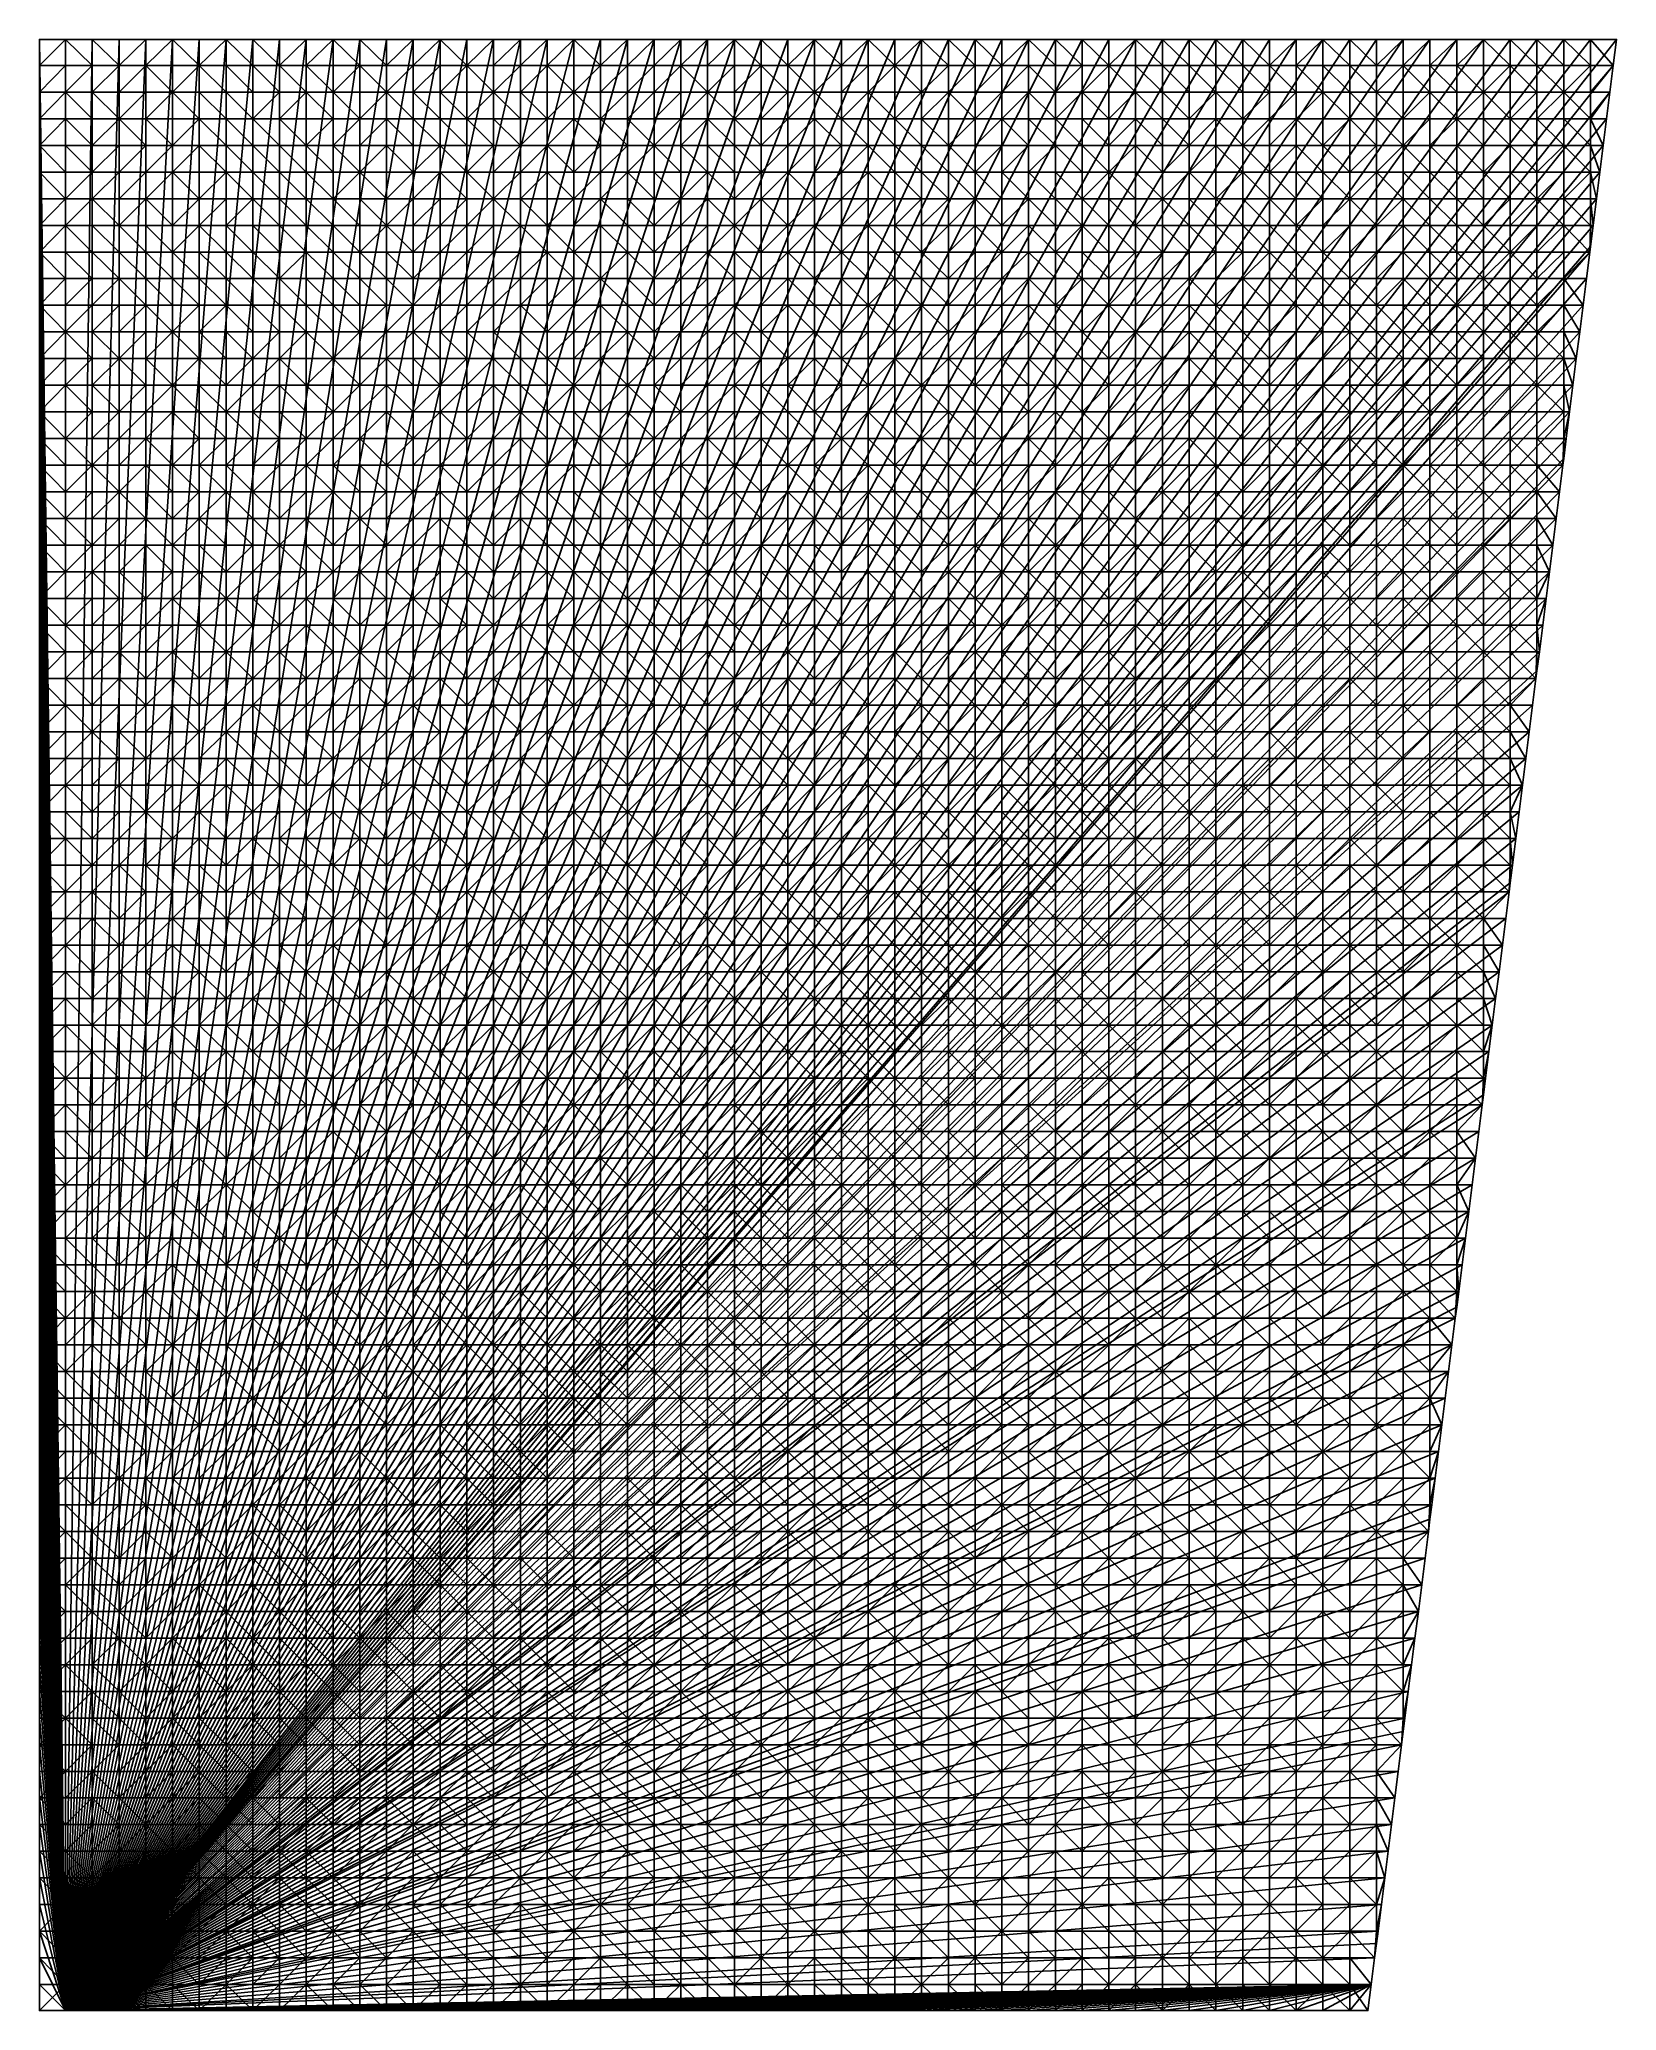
# Model space of a CAD drawing. Header units: metres. Extents: x 58 to 227, y 40 to 252.
import ezdxf

# ---------------------------------------------------------------- set-up
doc = ezdxf.new("R2010")
doc.units = ezdxf.units.M
doc.header["$MEASUREMENT"] = 0
doc.layers.add('3D_TERRAIN_MODEL', color=18, linetype='CONTINUOUS')

# ---------------------------------------------------------------- blocks, each defined once
blk = doc.blocks.new('WALL_1')
at = {"layer": '3D_TERRAIN_MODEL', "color": 0, "linetype": 'ByBlock'}
mesh = blk.add_polyface(dxfattribs=at)
corners = [(58.315807, 245.922553, 45.200712), (58.315807, 248.780962, 45.110373), (58.315807, 248.780962, -5.557653), (58.315807, 245.922553, -5.557653), (58.315807, 251.568912, 45.008575), (58.315807, 251.568912, -5.557653), (61.113923, 251.568912, 44.838214), (61.113923, 251.568912, -5.557653), (63.9825, 251.568912, 44.744829), (63.9825, 251.568912, -5.557653), (66.851077, 251.568912, 44.758975), (66.851077, 251.568912, -5.557653), (69.719654, 251.568912, 44.869918), (69.719654, 251.568912, -5.557653), (72.588231, 251.568912, 44.871468), (72.588231, 251.568912, -5.557653), (75.456808, 251.568912, 45.132322), (75.456808, 251.568912, -5.557653), (78.325385, 251.568912, 45.494943), (78.325385, 251.568912, -5.557653), (81.193962, 251.568912, 45.911), (81.193962, 251.568912, -5.557653), (84.062539, 251.568912, 46.395435), (84.062539, 251.568912, -5.557653), (86.931116, 251.568912, 46.922498), (86.931116, 251.568912, -5.557653), (89.799693, 251.568912, 47.590266), (89.799693, 251.568912, -5.557653), (92.66827, 251.568912, 48.188835), (92.66827, 251.568912, -5.557653), (95.536847, 251.568912, 48.814101), (95.536847, 251.568912, -5.557653), (98.405424, 251.568912, 49.449924), (98.405424, 251.568912, -5.557653), (101.274001, 251.568912, 50.007625), (101.274001, 251.568912, -5.557653), (104.142577, 251.568912, 50.55054), (104.142577, 251.568912, -5.557653), (107.011154, 251.568912, 51.303793), (107.011154, 251.568912, -5.557653), (109.879731, 251.568912, 51.928526), (109.879731, 251.568912, -5.557653), (112.748308, 251.568912, 52.585926), (112.748308, 251.568912, -5.557653), (115.616885, 251.568912, 53.213179), (115.616885, 251.568912, -5.557653), (118.485462, 251.568912, 53.704964), (118.485462, 251.568912, -5.557653), (121.354039, 251.568912, 54.071714), (121.354039, 251.568912, -5.557653), (124.222616, 251.568912, 54.495355), (124.222616, 251.568912, -5.557653), (127.091193, 251.568912, 54.895643), (127.091193, 251.568912, -5.557653), (129.95977, 251.568912, 55.324237), (129.95977, 251.568912, -5.557653), (132.828347, 251.568912, 55.65791), (132.828347, 251.568912, -5.557653), (135.696924, 251.568912, 55.957501), (135.696924, 251.568912, -5.557653), (138.565501, 251.568912, 56.172608), (138.565501, 251.568912, -5.557653), (141.434078, 251.568912, 56.206145), (141.434078, 251.568912, -5.557653), (144.302655, 251.568912, 56.025176), (144.302655, 251.568912, -5.557653), (147.171232, 251.568912, 55.866299), (147.171232, 251.568912, -5.557653)]
mesh.append_faces([[corners[k] for k in face] for face in [(4, 6, 7, 5)]], dxfattribs={"vtx1": -1, "color": 0})
mesh.append_faces([[corners[k] for k in face] for face in [(0, 1, 2, 3), (6, 8, 9, 7), (8, 10, 11, 9), (10, 12, 13, 11), (12, 14, 15, 13), (14, 16, 17, 15), (16, 18, 19, 17), (18, 20, 21, 19), (20, 22, 23, 21), (22, 24, 25, 23), (24, 26, 27, 25), (26, 28, 29, 27), (28, 30, 31, 29), (30, 32, 33, 31), (32, 34, 35, 33), (34, 36, 37, 35), (36, 38, 39, 37), (38, 40, 41, 39), (40, 42, 43, 41), (42, 44, 45, 43), (44, 46, 47, 45), (46, 48, 49, 47), (48, 50, 51, 49), (50, 52, 53, 51), (52, 54, 55, 53), (54, 56, 57, 55), (56, 58, 59, 57), (58, 60, 61, 59), (60, 62, 63, 61), (62, 64, 65, 63), (64, 66, 67, 65)]], dxfattribs={"vtx1": -1, "vtx3": -1, "color": 0})
mesh.append_faces([[corners[k] for k in face] for face in [(1, 4, 5, 2)]], dxfattribs={"vtx3": -1, "color": 0})
mesh = blk.add_polyface(dxfattribs=at)
corners = [(147.171232, 251.568912, 55.866299), (150.039809, 251.568912, 55.763226), (150.039809, 251.568912, -5.557653), (147.171232, 251.568912, -5.557653), (152.908386, 251.568912, 55.709085), (152.908386, 251.568912, -5.557653), (155.776963, 251.568912, 55.723358), (155.776963, 251.568912, -5.557653), (158.64554, 251.568912, 55.756368), (158.64554, 251.568912, -5.557653), (161.514117, 251.568912, 56.048311), (161.514117, 251.568912, -5.557653), (164.382694, 251.568912, 56.215872), (164.382694, 251.568912, -5.557653), (167.251271, 251.568912, 56.529434), (167.251271, 251.568912, -5.557653), (170.119848, 251.568912, 56.938029), (170.119848, 251.568912, -5.557653), (172.988425, 251.568912, 57.458104), (172.988425, 251.568912, -5.557653), (175.857002, 251.568912, 58.044686), (175.857002, 251.568912, -5.557653), (178.725579, 251.568912, 58.728729), (178.725579, 251.568912, -5.557653), (181.594156, 251.568912, 59.447036), (181.594156, 251.568912, -5.557653), (184.462733, 251.568912, 60.150241), (184.462733, 251.568912, -5.557653), (187.331309, 251.568912, 61.01962), (187.331309, 251.568912, -5.557653), (190.199886, 251.568912, 61.840293), (190.199886, 251.568912, -5.557653), (193.068463, 251.568912, 62.461779), (193.068463, 251.568912, -5.557653), (195.93704, 251.568912, 63.05117), (195.93704, 251.568912, -5.557653), (198.805617, 251.568912, 63.62822), (198.805617, 251.568912, -5.557653), (201.674194, 251.568912, 64.176754), (201.674194, 251.568912, -5.557653), (204.542771, 251.568912, 64.620867), (204.542771, 251.568912, -5.557653), (207.411348, 251.568912, 65.221515), (207.411348, 251.568912, -5.557653), (210.279925, 251.568912, 65.796617), (210.279925, 251.568912, -5.557653), (213.148502, 251.568912, 66.104763), (213.148502, 251.568912, -5.557653), (216.017079, 251.568912, 66.446902), (216.017079, 251.568912, -5.557653), (218.885656, 251.568912, 67.282455), (218.885656, 251.568912, -5.557653), (221.754233, 251.568912, 68.22705), (221.754233, 251.568912, -5.557653), (224.62281, 251.568912, 68.903305), (224.62281, 251.568912, -5.557653), (227.420927, 251.568912, 69.482544), (227.420927, 251.568912, -5.557653), (227.069402, 248.780962, 68.394883), (227.069402, 248.780962, -5.557653), (226.708994, 245.922553, 67.183306), (226.708994, 245.922553, -5.557653), (226.348586, 243.064143, 65.858014), (226.348586, 243.064143, -5.557653), (225.988178, 240.205733, 64.66357), (225.988178, 240.205733, -5.557653), (225.62777, 237.347324, 63.539377), (225.62777, 237.347324, -5.557653), (225.267362, 234.488914, 62.383739), (225.267362, 234.488914, -5.557653)]
mesh.append_faces([[corners[k] for k in face] for face in [(56, 58, 59, 57)]], dxfattribs={"vtx1": -1, "color": 0})
mesh.append_faces([[corners[k] for k in face] for face in [(0, 1, 2, 3), (1, 4, 5, 2), (4, 6, 7, 5), (6, 8, 9, 7), (8, 10, 11, 9), (10, 12, 13, 11), (12, 14, 15, 13), (14, 16, 17, 15), (16, 18, 19, 17), (18, 20, 21, 19), (20, 22, 23, 21), (22, 24, 25, 23), (24, 26, 27, 25), (26, 28, 29, 27), (28, 30, 31, 29), (30, 32, 33, 31), (32, 34, 35, 33), (34, 36, 37, 35), (36, 38, 39, 37), (38, 40, 41, 39), (40, 42, 43, 41), (42, 44, 45, 43), (44, 46, 47, 45), (46, 48, 49, 47), (48, 50, 51, 49), (50, 52, 53, 51), (52, 54, 55, 53), (58, 60, 61, 59), (60, 62, 63, 61), (62, 64, 65, 63), (64, 66, 67, 65), (66, 68, 69, 67)]], dxfattribs={"vtx1": -1, "vtx3": -1, "color": 0})
mesh.append_faces([[corners[k] for k in face] for face in [(54, 56, 57, 55)]], dxfattribs={"vtx3": -1, "color": 0})
mesh = blk.add_polyface(dxfattribs=at)
corners = [(58.315807, 151.595031, 25.728997), (58.315807, 154.453441, 26.640155), (58.315807, 154.453441, -5.557653), (58.315807, 151.595031, -5.557653), (58.315807, 157.311851, 27.524791), (58.315807, 157.311851, -5.557653), (58.315807, 160.17026, 28.394483), (58.315807, 160.17026, -5.557653), (58.315807, 163.02867, 29.184101), (58.315807, 163.02867, -5.557653), (58.315807, 165.88708, 29.966411), (58.315807, 165.88708, -5.557653), (58.315807, 168.74549, 30.663901), (58.315807, 168.74549, -5.557653), (58.315807, 171.603899, 31.28804), (58.315807, 171.603899, -5.557653), (58.315807, 174.462309, 31.760376), (58.315807, 174.462309, -5.557653), (58.315807, 177.320719, 32.305251), (58.315807, 177.320719, -5.557653), (58.315807, 180.179129, 32.875307), (58.315807, 180.179129, -5.557653), (58.315807, 183.037538, 33.350467), (58.315807, 183.037538, -5.557653), (58.315807, 185.895948, 33.789966), (58.315807, 185.895948, -5.557653), (58.315807, 188.754358, 34.302677), (58.315807, 188.754358, -5.557653), (58.315807, 191.612768, 34.840904), (58.315807, 191.612768, -5.557653), (58.315807, 194.471177, 35.353454), (58.315807, 194.471177, -5.557653), (58.315807, 197.329587, 35.786128), (58.315807, 197.329587, -5.557653), (58.315807, 200.187997, 36.250171), (58.315807, 200.187997, -5.557653), (58.315807, 203.046407, 36.723215), (58.315807, 203.046407, -5.557653), (58.315807, 205.904816, 37.18958), (58.315807, 205.904816, -5.557653), (58.315807, 208.763226, 37.693401), (58.315807, 208.763226, -5.557653), (58.315807, 211.621636, 38.196376), (58.315807, 211.621636, -5.557653), (58.315807, 214.480046, 38.808323), (58.315807, 214.480046, -5.557653), (58.315807, 217.338455, 39.756096), (58.315807, 217.338455, -5.557653), (58.315807, 220.196865, 41.018139), (58.315807, 220.196865, -5.557653), (58.315807, 223.055275, 42.525757), (58.315807, 223.055275, -5.557653), (58.315807, 225.913685, 43.988581), (58.315807, 225.913685, -5.557653), (58.315807, 228.772094, 45.033331), (58.315807, 228.772094, -5.557653), (58.315807, 231.630504, 45.426647), (58.315807, 231.630504, -5.557653), (58.315807, 234.488914, 45.550345), (58.315807, 234.488914, -5.557653), (58.315807, 237.347324, 45.522355), (58.315807, 237.347324, -5.557653), (58.315807, 240.205733, 45.380837), (58.315807, 240.205733, -5.557653), (58.315807, 243.064143, 45.269983), (58.315807, 243.064143, -5.557653), (58.315807, 245.922553, 45.200712), (58.315807, 245.922553, -5.557653)]
mesh.append_faces([[corners[k] for k in face] for face in [(0, 1, 2, 3), (1, 4, 5, 2), (4, 6, 7, 5), (6, 8, 9, 7), (8, 10, 11, 9), (10, 12, 13, 11), (12, 14, 15, 13), (14, 16, 17, 15), (16, 18, 19, 17), (18, 20, 21, 19), (20, 22, 23, 21), (22, 24, 25, 23), (24, 26, 27, 25), (26, 28, 29, 27), (28, 30, 31, 29), (30, 32, 33, 31), (32, 34, 35, 33), (34, 36, 37, 35), (36, 38, 39, 37), (38, 40, 41, 39), (40, 42, 43, 41), (42, 44, 45, 43), (44, 46, 47, 45), (46, 48, 49, 47), (48, 50, 51, 49), (50, 52, 53, 51), (52, 54, 55, 53), (54, 56, 57, 55), (56, 58, 59, 57), (58, 60, 61, 59), (60, 62, 63, 61), (62, 64, 65, 63), (64, 66, 67, 65)]], dxfattribs={"vtx1": -1, "vtx3": -1, "color": 0})
mesh = blk.add_polyface(dxfattribs=at)
corners = [(225.267362, 234.488914, 62.383739), (224.906953, 231.630504, 61.334093), (224.906953, 231.630504, -5.557653), (225.267362, 234.488914, -5.557653), (224.62281, 229.376953, 60.515076), (224.62281, 229.376953, -5.557653), (224.546545, 228.772094, 60.299377), (224.546545, 228.772094, -5.557653), (224.186137, 225.913685, 59.3635), (224.186137, 225.913685, -5.557653), (223.825729, 223.055275, 58.474198), (223.825729, 223.055275, -5.557653), (223.465321, 220.196865, 57.532837), (223.465321, 220.196865, -5.557653), (223.104912, 217.338455, 56.724882), (223.104912, 217.338455, -5.557653), (222.744504, 214.480046, 56.157261), (222.744504, 214.480046, -5.557653), (222.384096, 211.621636, 55.336535), (222.384096, 211.621636, -5.557653), (222.023688, 208.763226, 53.854082), (222.023688, 208.763226, -5.557653), (221.754233, 206.62617, 52.620679), (221.754233, 206.62617, -5.557653), (221.66328, 205.904816, 52.207747), (221.66328, 205.904816, -5.557653), (221.302872, 203.046407, 50.408806), (221.302872, 203.046407, -5.557653), (220.942463, 200.187997, 48.799502), (220.942463, 200.187997, -5.557653), (220.582055, 197.329587, 47.185551), (220.582055, 197.329587, -5.557653), (220.221647, 194.471177, 45.300714), (220.221647, 194.471177, -5.557653), (219.861239, 191.612768, 42.028224), (219.861239, 191.612768, -5.557653), (219.500831, 188.754358, 38.367937), (219.500831, 188.754358, -5.557653), (219.140422, 185.895948, 35.094078), (219.140422, 185.895948, -5.557653), (218.885656, 183.875388, 33.927048), (218.885656, 183.875388, -5.557653), (218.780014, 183.037538, 33.462952), (218.780014, 183.037538, -5.557653), (218.419606, 180.179129, 32.454991), (218.419606, 180.179129, -5.557653), (218.059198, 177.320719, 31.654822), (218.059198, 177.320719, -5.557653), (217.69879, 174.462309, 31.00206), (217.69879, 174.462309, -5.557653), (217.338381, 171.603899, 30.436592), (217.338381, 171.603899, -5.557653), (216.977973, 168.74549, 29.711854), (216.977973, 168.74549, -5.557653), (216.617565, 165.88708, 28.887757), (216.617565, 165.88708, -5.557653), (216.257157, 163.02867, 28.05288), (216.257157, 163.02867, -5.557653), (216.017079, 161.124605, 27.50206), (216.017079, 161.124605, -5.557653), (215.896749, 160.17026, 27.223673), (215.896749, 160.17026, -5.557653), (215.536341, 157.311851, 26.368701), (215.536341, 157.311851, -5.557653), (215.175932, 154.453441, 25.603172), (215.175932, 154.453441, -5.557653), (214.815524, 151.595031, 24.810444), (214.815524, 151.595031, -5.557653)]
mesh.append_faces([[corners[k] for k in face] for face in [(0, 1, 2, 3), (1, 4, 5, 2), (4, 6, 7, 5), (6, 8, 9, 7), (8, 10, 11, 9), (10, 12, 13, 11), (12, 14, 15, 13), (14, 16, 17, 15), (16, 18, 19, 17), (18, 20, 21, 19), (20, 22, 23, 21), (22, 24, 25, 23), (24, 26, 27, 25), (26, 28, 29, 27), (28, 30, 31, 29), (30, 32, 33, 31), (32, 34, 35, 33), (34, 36, 37, 35), (36, 38, 39, 37), (38, 40, 41, 39), (40, 42, 43, 41), (42, 44, 45, 43), (44, 46, 47, 45), (46, 48, 49, 47), (48, 50, 51, 49), (50, 52, 53, 51), (52, 54, 55, 53), (54, 56, 57, 55), (56, 58, 59, 57), (58, 60, 61, 59), (60, 62, 63, 61), (62, 64, 65, 63), (64, 66, 67, 65)]], dxfattribs={"vtx1": -1, "vtx3": -1, "color": 0})
mesh = blk.add_polyface(dxfattribs=at)
corners = [(58.315807, 57.26751, 0.391073), (58.315807, 60.125919, 1.282756), (58.315807, 60.125919, -5.557653), (58.315807, 57.26751, -5.557653), (58.315807, 62.984329, 2.199368), (58.315807, 62.984329, -5.557653), (58.315807, 65.842739, 3.114036), (58.315807, 65.842739, -5.557653), (58.315807, 68.701149, 3.982055), (58.315807, 68.701149, -5.557653), (58.315807, 71.559558, 4.858583), (58.315807, 71.559558, -5.557653), (58.315807, 74.417968, 5.577377), (58.315807, 74.417968, -5.557653), (58.315807, 77.276378, 6.372963), (58.315807, 77.276378, -5.557653), (58.315807, 80.134788, 7.221931), (58.315807, 80.134788, -5.557653), (58.315807, 82.993197, 8.078409), (58.315807, 82.993197, -5.557653), (58.315807, 85.851607, 8.965078), (58.315807, 85.851607, -5.557653), (58.315807, 88.710017, 9.772382), (58.315807, 88.710017, -5.557653), (58.315807, 91.568427, 10.554101), (58.315807, 91.568427, -5.557653), (58.315807, 94.426836, 11.302248), (58.315807, 94.426836, -5.557653), (58.315807, 97.285246, 12.071314), (58.315807, 97.285246, -5.557653), (58.315807, 100.143656, 12.826597), (58.315807, 100.143656, -5.557653), (58.315807, 103.002066, 13.568713), (58.315807, 103.002066, -5.557653), (58.315807, 105.860475, 14.28091), (58.315807, 105.860475, -5.557653), (58.315807, 108.718885, 15.080784), (58.315807, 108.718885, -5.557653), (58.315807, 111.577295, 15.795758), (58.315807, 111.577295, -5.557653), (58.315807, 114.435705, 16.520103), (58.315807, 114.435705, -5.557653), (58.315807, 117.294114, 17.325031), (58.315807, 117.294114, -5.557653), (58.315807, 120.152524, 18.080211), (58.315807, 120.152524, -5.557653), (58.315807, 123.010934, 18.811014), (58.315807, 123.010934, -5.557653), (58.315807, 125.869344, 19.563394), (58.315807, 125.869344, -5.557653), (58.315807, 128.727753, 20.31426), (58.315807, 128.727753, -5.557653), (58.315807, 131.586163, 20.991638), (58.315807, 131.586163, -5.557653), (58.315807, 134.444573, 21.613385), (58.315807, 134.444573, -5.557653), (58.315807, 137.302983, 22.214135), (58.315807, 137.302983, -5.557653), (58.315807, 140.161392, 22.794903), (58.315807, 140.161392, -5.557653), (58.315807, 143.019802, 23.395053), (58.315807, 143.019802, -5.557653), (58.315807, 145.878212, 24.069677), (58.315807, 145.878212, -5.557653), (58.315807, 148.736621, 24.891399), (58.315807, 148.736621, -5.557653), (58.315807, 151.595031, 25.728997), (58.315807, 151.595031, -5.557653)]
mesh.append_faces([[corners[k] for k in face] for face in [(0, 1, 2, 3), (1, 4, 5, 2), (4, 6, 7, 5), (6, 8, 9, 7), (8, 10, 11, 9), (10, 12, 13, 11), (12, 14, 15, 13), (14, 16, 17, 15), (16, 18, 19, 17), (18, 20, 21, 19), (20, 22, 23, 21), (22, 24, 25, 23), (24, 26, 27, 25), (26, 28, 29, 27), (28, 30, 31, 29), (30, 32, 33, 31), (32, 34, 35, 33), (34, 36, 37, 35), (36, 38, 39, 37), (38, 40, 41, 39), (40, 42, 43, 41), (42, 44, 45, 43), (44, 46, 47, 45), (46, 48, 49, 47), (48, 50, 51, 49), (50, 52, 53, 51), (52, 54, 55, 53), (54, 56, 57, 55), (56, 58, 59, 57), (58, 60, 61, 59), (60, 62, 63, 61), (62, 64, 65, 63), (64, 66, 67, 65)]], dxfattribs={"vtx1": -1, "vtx3": -1, "color": 0})
mesh = blk.add_polyface(dxfattribs=at)
corners = [(214.815524, 151.595031, 24.810444), (214.455116, 148.736621, 24.096093), (214.455116, 148.736621, -5.557653), (214.815524, 151.595031, -5.557653), (214.094708, 145.878212, 23.470335), (214.094708, 145.878212, -5.557653), (213.7343, 143.019802, 22.874961), (213.7343, 143.019802, -5.557653), (213.373891, 140.161392, 22.329206), (213.373891, 140.161392, -5.557653), (213.148502, 138.373822, 22.000975), (213.148502, 138.373822, -5.557653), (213.013483, 137.302983, 21.796489), (213.013483, 137.302983, -5.557653), (212.653075, 134.444573, 21.149899), (212.653075, 134.444573, -5.557653), (212.292667, 131.586163, 20.51954), (212.292667, 131.586163, -5.557653), (211.932259, 128.727753, 19.830322), (211.932259, 128.727753, -5.557653), (211.571851, 125.869344, 19.141822), (211.571851, 125.869344, -5.557653), (211.211442, 123.010934, 18.351885), (211.211442, 123.010934, -5.557653), (210.851034, 120.152524, 17.497309), (210.851034, 120.152524, -5.557653), (210.490626, 117.294114, 16.680814), (210.490626, 117.294114, -5.557653), (210.279925, 115.623039, 16.156224), (210.279925, 115.623039, -5.557653), (210.130218, 114.435705, 15.785492), (210.130218, 114.435705, -5.557653), (209.76981, 111.577295, 14.840593), (209.76981, 111.577295, -5.557653), (209.409401, 108.718885, 13.767439), (209.409401, 108.718885, -5.557653), (209.048993, 105.860475, 12.622117), (209.048993, 105.860475, -5.557653), (208.688585, 103.002066, 11.512848), (208.688585, 103.002066, -5.557653), (208.328177, 100.143656, 10.539393), (208.328177, 100.143656, -5.557653), (207.967769, 97.285246, 9.613393), (207.967769, 97.285246, -5.557653), (207.60736, 94.426836, 8.591714), (207.60736, 94.426836, -5.557653), (207.411348, 92.872256, 8.016611), (207.411348, 92.872256, -5.557653), (207.246952, 91.568427, 7.526299), (207.246952, 91.568427, -5.557653), (206.886544, 88.710017, 6.424962), (206.886544, 88.710017, -5.557653), (206.526136, 85.851607, 5.507549), (206.526136, 85.851607, -5.557653), (206.165728, 82.993197, 4.818453), (206.165728, 82.993197, -5.557653), (205.80532, 80.134788, 4.180068), (205.80532, 80.134788, -5.557653), (205.444911, 77.276378, 3.547859), (205.444911, 77.276378, -5.557653), (205.084503, 74.417968, 2.943104), (205.084503, 74.417968, -5.557653), (204.724095, 71.559558, 2.308259), (204.724095, 71.559558, -5.557653), (204.542771, 70.121474, 2.008795), (204.542771, 70.121474, -5.557653), (204.363687, 68.701149, 1.710942), (204.363687, 68.701149, -5.557653), (204.003279, 65.842739, 0.974601), (204.003279, 65.842739, -5.557653)]
mesh.append_faces([[corners[k] for k in face] for face in [(0, 1, 2, 3), (1, 4, 5, 2), (4, 6, 7, 5), (6, 8, 9, 7), (8, 10, 11, 9), (10, 12, 13, 11), (12, 14, 15, 13), (14, 16, 17, 15), (16, 18, 19, 17), (18, 20, 21, 19), (20, 22, 23, 21), (22, 24, 25, 23), (24, 26, 27, 25), (26, 28, 29, 27), (28, 30, 31, 29), (30, 32, 33, 31), (32, 34, 35, 33), (34, 36, 37, 35), (36, 38, 39, 37), (38, 40, 41, 39), (40, 42, 43, 41), (42, 44, 45, 43), (44, 46, 47, 45), (46, 48, 49, 47), (48, 50, 51, 49), (50, 52, 53, 51), (52, 54, 55, 53), (54, 56, 57, 55), (56, 58, 59, 57), (58, 60, 61, 59), (60, 62, 63, 61), (62, 64, 65, 63), (64, 66, 67, 65), (66, 68, 69, 67)]], dxfattribs={"vtx1": -1, "vtx3": -1, "color": 0})
mesh = blk.add_polyface(dxfattribs=at)
corners = [(204.003279, 65.842739, 0.974601), (203.64287, 62.984329, 0.308897), (203.64287, 62.984329, -5.557653), (204.003279, 65.842739, -5.557653), (203.282462, 60.125919, -0.392905), (203.282462, 60.125919, -5.557653), (202.922054, 57.26751, -1.090693), (202.922054, 57.26751, -5.557653), (202.561646, 54.4091, -1.622191), (202.561646, 54.4091, -5.557653), (202.201238, 51.55069, -2.010575), (202.201238, 51.55069, -5.557653), (201.84083, 48.69228, -2.663434), (201.84083, 48.69228, -5.557653), (201.674194, 47.370691, -2.874235), (201.674194, 47.370691, -5.557653), (201.480421, 45.833871, -3.107106), (201.480421, 45.833871, -5.557653), (201.120013, 42.975461, -3.508083), (201.120013, 42.975461, -5.557653), (200.768489, 40.187512, -3.902277), (200.768489, 40.187512, -5.557653), (198.805617, 40.187512, -3.8587), (198.805617, 40.187512, -5.557653), (195.93704, 40.187512, -3.982861), (195.93704, 40.187512, -5.557653), (193.068463, 40.187512, -4.13192), (193.068463, 40.187512, -5.557653), (190.199886, 40.187512, -4.170208), (190.199886, 40.187512, -5.557653), (187.331309, 40.187512, -3.863682), (187.331309, 40.187512, -5.557653), (184.462733, 40.187512, -3.614255), (184.462733, 40.187512, -5.557653), (181.594156, 40.187512, -3.440411), (181.594156, 40.187512, -5.557653), (178.725579, 40.187512, -3.328324), (178.725579, 40.187512, -5.557653), (175.857002, 40.187512, -3.071861), (175.857002, 40.187512, -5.557653), (172.988425, 40.187512, -2.825428), (172.988425, 40.187512, -5.557653), (170.119848, 40.187512, -2.786206), (170.119848, 40.187512, -5.557653), (167.251271, 40.187512, -2.703845), (167.251271, 40.187512, -5.557653), (164.382694, 40.187512, -2.428523), (164.382694, 40.187512, -5.557653), (161.514117, 40.187512, -2.178744), (161.514117, 40.187512, -5.557653), (158.64554, 40.187512, -1.964143), (158.64554, 40.187512, -5.557653), (155.776963, 40.187512, -1.775077), (155.776963, 40.187512, -5.557653), (152.908386, 40.187512, -1.630406), (152.908386, 40.187512, -5.557653), (150.039809, 40.187512, -1.352444), (150.039809, 40.187512, -5.557653), (147.171232, 40.187512, -1.185066), (147.171232, 40.187512, -5.557653), (144.302655, 40.187512, -1.098151), (144.302655, 40.187512, -5.557653), (141.434078, 40.187512, -1.051115), (141.434078, 40.187512, -5.557653), (138.565501, 40.187512, -0.853688), (138.565501, 40.187512, -5.557653), (135.696924, 40.187512, -0.640037), (135.696924, 40.187512, -5.557653)]
mesh.append_faces([[corners[k] for k in face] for face in [(20, 22, 23, 21)]], dxfattribs={"vtx1": -1, "color": 0})
mesh.append_faces([[corners[k] for k in face] for face in [(0, 1, 2, 3), (1, 4, 5, 2), (4, 6, 7, 5), (6, 8, 9, 7), (8, 10, 11, 9), (10, 12, 13, 11), (12, 14, 15, 13), (14, 16, 17, 15), (16, 18, 19, 17), (22, 24, 25, 23), (24, 26, 27, 25), (26, 28, 29, 27), (28, 30, 31, 29), (30, 32, 33, 31), (32, 34, 35, 33), (34, 36, 37, 35), (36, 38, 39, 37), (38, 40, 41, 39), (40, 42, 43, 41), (42, 44, 45, 43), (44, 46, 47, 45), (46, 48, 49, 47), (48, 50, 51, 49), (50, 52, 53, 51), (52, 54, 55, 53), (54, 56, 57, 55), (56, 58, 59, 57), (58, 60, 61, 59), (60, 62, 63, 61), (62, 64, 65, 63), (64, 66, 67, 65)]], dxfattribs={"vtx1": -1, "vtx3": -1, "color": 0})
mesh.append_faces([[corners[k] for k in face] for face in [(18, 20, 21, 19)]], dxfattribs={"vtx3": -1, "color": 0})
mesh = blk.add_polyface(dxfattribs=at)
corners = [(61.113923, 40.187512, -3.731488), (58.315807, 40.187512, -3.891021), (58.315807, 40.187512, -5.557653), (61.113923, 40.187512, -5.557653), (58.315807, 42.975461, -3.284615), (58.315807, 42.975461, -5.557653), (58.315807, 45.833871, -2.601749), (58.315807, 45.833871, -5.557653), (58.315807, 48.69228, -1.879569), (58.315807, 48.69228, -5.557653), (58.315807, 51.55069, -1.146144), (58.315807, 51.55069, -5.557653), (58.315807, 54.4091, -0.39183), (58.315807, 54.4091, -5.557653), (58.315807, 57.26751, 0.391073), (58.315807, 57.26751, -5.557653), (135.696924, 40.187512, -0.640037), (132.828347, 40.187512, -0.510224), (132.828347, 40.187512, -5.557653), (135.696924, 40.187512, -5.557653), (129.95977, 40.187512, -0.473798), (129.95977, 40.187512, -5.557653), (127.091193, 40.187512, -0.525941), (127.091193, 40.187512, -5.557653), (124.222616, 40.187512, -0.510186), (124.222616, 40.187512, -5.557653), (121.354039, 40.187512, -0.4406), (121.354039, 40.187512, -5.557653), (118.485462, 40.187512, -0.436379), (118.485462, 40.187512, -5.557653), (115.616885, 40.187512, -0.517838), (115.616885, 40.187512, -5.557653), (112.748308, 40.187512, -0.538725), (112.748308, 40.187512, -5.557653), (109.879731, 40.187512, -0.707508), (109.879731, 40.187512, -5.557653), (107.011154, 40.187512, -0.847111), (107.011154, 40.187512, -5.557653), (104.142577, 40.187512, -0.918653), (104.142577, 40.187512, -5.557653), (101.274001, 40.187512, -1.035233), (101.274001, 40.187512, -5.557653), (98.405424, 40.187512, -1.195916), (98.405424, 40.187512, -5.557653), (95.536847, 40.187512, -1.535616), (95.536847, 40.187512, -5.557653), (92.66827, 40.187512, -1.733934), (92.66827, 40.187512, -5.557653), (89.799693, 40.187512, -1.84062), (89.799693, 40.187512, -5.557653), (86.931116, 40.187512, -1.987609), (86.931116, 40.187512, -5.557653), (84.062539, 40.187512, -2.111218), (84.062539, 40.187512, -5.557653), (81.193962, 40.187512, -2.32819), (81.193962, 40.187512, -5.557653), (78.325385, 40.187512, -2.687454), (78.325385, 40.187512, -5.557653), (75.456808, 40.187512, -2.941743), (75.456808, 40.187512, -5.557653), (72.588231, 40.187512, -3.04617), (72.588231, 40.187512, -5.557653), (69.719654, 40.187512, -3.179023), (69.719654, 40.187512, -5.557653), (66.851077, 40.187512, -3.353516), (66.851077, 40.187512, -5.557653), (63.9825, 40.187512, -3.554703), (63.9825, 40.187512, -5.557653)]
mesh.append_faces([[corners[k] for k in face] for face in [(1, 4, 5, 2)]], dxfattribs={"vtx1": -1, "color": 0})
mesh.append_faces([[corners[k] for k in face] for face in [(4, 6, 7, 5), (6, 8, 9, 7), (8, 10, 11, 9), (10, 12, 13, 11), (12, 14, 15, 13), (16, 17, 18, 19), (17, 20, 21, 18), (20, 22, 23, 21), (22, 24, 25, 23), (24, 26, 27, 25), (26, 28, 29, 27), (28, 30, 31, 29), (30, 32, 33, 31), (32, 34, 35, 33), (34, 36, 37, 35), (36, 38, 39, 37), (38, 40, 41, 39), (40, 42, 43, 41), (42, 44, 45, 43), (44, 46, 47, 45), (46, 48, 49, 47), (48, 50, 51, 49), (50, 52, 53, 51), (52, 54, 55, 53), (54, 56, 57, 55), (56, 58, 59, 57), (58, 60, 61, 59), (60, 62, 63, 61), (62, 64, 65, 63), (64, 66, 67, 65), (66, 0, 3, 67)]], dxfattribs={"vtx1": -1, "vtx3": -1, "color": 0})
mesh.append_faces([[corners[k] for k in face] for face in [(0, 1, 2, 3)]], dxfattribs={"vtx3": -1, "color": 0})
blk = doc.blocks.new('WALL_2')
at = {"layer": '3D_TERRAIN_MODEL', "color": 0, "linetype": 'ByBlock'}
mesh = blk.add_polyface(dxfattribs=at)
corners = [(58.315807, 183.037538, -5.557653), (58.315807, 185.895948, -5.557653), (61.113923, 40.187512, -5.557653), (58.315807, 188.754358, -5.557653), (58.315807, 191.612768, -5.557653), (58.315807, 194.471177, -5.557653), (58.315807, 197.329587, -5.557653), (58.315807, 200.187997, -5.557653), (58.315807, 203.046407, -5.557653), (58.315807, 205.904816, -5.557653), (58.315807, 208.763226, -5.557653), (58.315807, 211.621636, -5.557653), (58.315807, 214.480046, -5.557653), (58.315807, 217.338455, -5.557653), (58.315807, 220.196865, -5.557653), (58.315807, 223.055275, -5.557653), (58.315807, 225.913685, -5.557653), (58.315807, 228.772094, -5.557653), (58.315807, 231.630504, -5.557653), (58.315807, 234.488914, -5.557653), (58.315807, 237.347324, -5.557653), (58.315807, 240.205733, -5.557653), (58.315807, 243.064143, -5.557653), (58.315807, 245.922553, -5.557653), (58.315807, 248.780962, -5.557653), (58.315807, 251.568912, -5.557653), (61.113923, 251.568912, -5.557653), (63.9825, 251.568912, -5.557653), (66.851077, 251.568912, -5.557653), (69.719654, 251.568912, -5.557653), (72.588231, 251.568912, -5.557653), (75.456808, 251.568912, -5.557653), (78.325385, 251.568912, -5.557653), (81.193962, 251.568912, -5.557653), (84.062539, 251.568912, -5.557653)]
mesh.append_faces([[corners[k] for k in face] for face in [(0, 1, 2), (1, 3, 2), (3, 4, 2), (4, 5, 2), (5, 6, 2), (6, 7, 2), (7, 8, 2), (8, 9, 2), (9, 10, 2), (10, 11, 2), (11, 12, 2), (12, 13, 2), (13, 14, 2), (14, 15, 2), (15, 16, 2), (16, 17, 2), (17, 18, 2), (18, 19, 2), (19, 20, 2), (20, 21, 2), (21, 22, 2), (22, 23, 2), (23, 24, 2), (24, 25, 2), (25, 26, 2), (26, 27, 2), (27, 28, 2), (28, 29, 2), (29, 30, 2), (30, 31, 2), (31, 32, 2), (32, 33, 2), (33, 34, 2)]], dxfattribs={"vtx1": -1, "vtx2": -1, "color": 0})
mesh = blk.add_polyface(dxfattribs=at)
corners = [(84.062539, 251.568912, -5.557653), (86.931116, 251.568912, -5.557653), (61.113923, 40.187512, -5.557653), (89.799693, 251.568912, -5.557653), (92.66827, 251.568912, -5.557653), (95.536847, 251.568912, -5.557653), (98.405424, 251.568912, -5.557653), (101.274001, 251.568912, -5.557653), (104.142577, 251.568912, -5.557653), (107.011154, 251.568912, -5.557653), (109.879731, 251.568912, -5.557653), (112.748308, 251.568912, -5.557653), (115.616885, 251.568912, -5.557653), (118.485462, 251.568912, -5.557653), (121.354039, 251.568912, -5.557653), (124.222616, 251.568912, -5.557653), (127.091193, 251.568912, -5.557653), (129.95977, 251.568912, -5.557653), (132.828347, 251.568912, -5.557653), (135.696924, 251.568912, -5.557653), (138.565501, 251.568912, -5.557653), (141.434078, 251.568912, -5.557653), (144.302655, 251.568912, -5.557653), (147.171232, 251.568912, -5.557653), (150.039809, 251.568912, -5.557653), (152.908386, 251.568912, -5.557653), (155.776963, 251.568912, -5.557653), (158.64554, 251.568912, -5.557653), (161.514117, 251.568912, -5.557653), (164.382694, 251.568912, -5.557653), (167.251271, 251.568912, -5.557653), (170.119848, 251.568912, -5.557653), (172.988425, 251.568912, -5.557653), (175.857002, 251.568912, -5.557653), (178.725579, 251.568912, -5.557653)]
mesh.append_faces([[corners[k] for k in face] for face in [(0, 1, 2), (1, 3, 2), (3, 4, 2), (4, 5, 2), (5, 6, 2), (6, 7, 2), (7, 8, 2), (8, 9, 2), (9, 10, 2), (10, 11, 2), (11, 12, 2), (12, 13, 2), (13, 14, 2), (14, 15, 2), (15, 16, 2), (16, 17, 2), (17, 18, 2), (18, 19, 2), (19, 20, 2), (20, 21, 2), (21, 22, 2), (22, 23, 2), (23, 24, 2), (24, 25, 2), (25, 26, 2), (26, 27, 2), (27, 28, 2), (28, 29, 2), (29, 30, 2), (30, 31, 2), (31, 32, 2), (32, 33, 2), (33, 34, 2)]], dxfattribs={"vtx1": -1, "vtx2": -1, "color": 0})
mesh = blk.add_polyface(dxfattribs=at)
corners = [(178.725579, 251.568912, -5.557653), (181.594156, 251.568912, -5.557653), (61.113923, 40.187512, -5.557653), (184.462733, 251.568912, -5.557653), (187.331309, 251.568912, -5.557653), (190.199886, 251.568912, -5.557653), (193.068463, 251.568912, -5.557653), (195.93704, 251.568912, -5.557653), (198.805617, 251.568912, -5.557653), (201.674194, 251.568912, -5.557653), (204.542771, 251.568912, -5.557653), (207.411348, 251.568912, -5.557653), (210.279925, 251.568912, -5.557653), (213.148502, 251.568912, -5.557653), (216.017079, 251.568912, -5.557653), (218.885656, 251.568912, -5.557653), (221.754233, 251.568912, -5.557653), (224.62281, 251.568912, -5.557653), (227.420927, 251.568912, -5.557653), (227.069402, 248.780962, -5.557653), (226.708994, 245.922553, -5.557653), (226.348586, 243.064143, -5.557653), (225.988178, 240.205733, -5.557653), (225.62777, 237.347324, -5.557653), (225.267362, 234.488914, -5.557653), (224.906953, 231.630504, -5.557653), (224.62281, 229.376953, -5.557653), (224.546545, 228.772094, -5.557653), (224.186137, 225.913685, -5.557653), (223.825729, 223.055275, -5.557653), (223.465321, 220.196865, -5.557653), (223.104912, 217.338455, -5.557653), (222.744504, 214.480046, -5.557653), (222.384096, 211.621636, -5.557653), (222.023688, 208.763226, -5.557653)]
mesh.append_faces([[corners[k] for k in face] for face in [(0, 1, 2), (1, 3, 2), (3, 4, 2), (4, 5, 2), (5, 6, 2), (6, 7, 2), (7, 8, 2), (8, 9, 2), (9, 10, 2), (10, 11, 2), (11, 12, 2), (12, 13, 2), (13, 14, 2), (14, 15, 2), (15, 16, 2), (16, 17, 2), (17, 18, 2), (18, 19, 2), (19, 20, 2), (20, 21, 2), (21, 22, 2), (22, 23, 2), (23, 24, 2), (24, 25, 2), (25, 26, 2), (26, 27, 2), (27, 28, 2), (28, 29, 2), (29, 30, 2), (30, 31, 2), (31, 32, 2), (32, 33, 2), (33, 34, 2)]], dxfattribs={"vtx1": -1, "vtx2": -1, "color": 0})
mesh = blk.add_polyface(dxfattribs=at)
corners = [(222.023688, 208.763226, -5.557653), (221.754233, 206.62617, -5.557653), (61.113923, 40.187512, -5.557653), (221.66328, 205.904816, -5.557653), (221.302872, 203.046407, -5.557653), (220.942463, 200.187997, -5.557653), (220.582055, 197.329587, -5.557653), (220.221647, 194.471177, -5.557653), (219.861239, 191.612768, -5.557653), (219.500831, 188.754358, -5.557653), (219.140422, 185.895948, -5.557653), (218.885656, 183.875388, -5.557653), (218.780014, 183.037538, -5.557653), (218.419606, 180.179129, -5.557653), (218.059198, 177.320719, -5.557653), (217.69879, 174.462309, -5.557653), (217.338381, 171.603899, -5.557653), (216.977973, 168.74549, -5.557653), (216.617565, 165.88708, -5.557653), (216.257157, 163.02867, -5.557653), (216.017079, 161.124605, -5.557653), (215.896749, 160.17026, -5.557653), (215.536341, 157.311851, -5.557653), (215.175932, 154.453441, -5.557653), (214.815524, 151.595031, -5.557653), (214.455116, 148.736621, -5.557653), (214.094708, 145.878212, -5.557653), (213.7343, 143.019802, -5.557653), (213.373891, 140.161392, -5.557653), (213.148502, 138.373822, -5.557653), (213.013483, 137.302983, -5.557653), (212.653075, 134.444573, -5.557653), (212.292667, 131.586163, -5.557653), (211.932259, 128.727753, -5.557653), (211.571851, 125.869344, -5.557653)]
mesh.append_faces([[corners[k] for k in face] for face in [(0, 1, 2), (1, 3, 2), (3, 4, 2), (4, 5, 2), (5, 6, 2), (6, 7, 2), (7, 8, 2), (8, 9, 2), (9, 10, 2), (10, 11, 2), (11, 12, 2), (12, 13, 2), (13, 14, 2), (14, 15, 2), (15, 16, 2), (16, 17, 2), (17, 18, 2), (18, 19, 2), (19, 20, 2), (20, 21, 2), (21, 22, 2), (22, 23, 2), (23, 24, 2), (24, 25, 2), (25, 26, 2), (26, 27, 2), (27, 28, 2), (28, 29, 2), (29, 30, 2), (30, 31, 2), (31, 32, 2), (32, 33, 2), (33, 34, 2)]], dxfattribs={"vtx1": -1, "vtx2": -1, "color": 0})
mesh = blk.add_polyface(dxfattribs=at)
corners = [(58.315807, 88.710017, -5.557653), (58.315807, 91.568427, -5.557653), (61.113923, 40.187512, -5.557653), (58.315807, 94.426836, -5.557653), (58.315807, 97.285246, -5.557653), (58.315807, 100.143656, -5.557653), (58.315807, 103.002066, -5.557653), (58.315807, 105.860475, -5.557653), (58.315807, 108.718885, -5.557653), (58.315807, 111.577295, -5.557653), (58.315807, 114.435705, -5.557653), (58.315807, 117.294114, -5.557653), (58.315807, 120.152524, -5.557653), (58.315807, 123.010934, -5.557653), (58.315807, 125.869344, -5.557653), (58.315807, 128.727753, -5.557653), (58.315807, 131.586163, -5.557653), (58.315807, 134.444573, -5.557653), (58.315807, 137.302983, -5.557653), (58.315807, 140.161392, -5.557653), (58.315807, 143.019802, -5.557653), (58.315807, 145.878212, -5.557653), (58.315807, 148.736621, -5.557653), (58.315807, 151.595031, -5.557653), (58.315807, 154.453441, -5.557653), (58.315807, 157.311851, -5.557653), (58.315807, 160.17026, -5.557653), (58.315807, 163.02867, -5.557653), (58.315807, 165.88708, -5.557653), (58.315807, 168.74549, -5.557653), (58.315807, 171.603899, -5.557653), (58.315807, 174.462309, -5.557653), (58.315807, 177.320719, -5.557653), (58.315807, 180.179129, -5.557653), (58.315807, 183.037538, -5.557653)]
mesh.append_faces([[corners[k] for k in face] for face in [(0, 1, 2), (1, 3, 2), (3, 4, 2), (4, 5, 2), (5, 6, 2), (6, 7, 2), (7, 8, 2), (8, 9, 2), (9, 10, 2), (10, 11, 2), (11, 12, 2), (12, 13, 2), (13, 14, 2), (14, 15, 2), (15, 16, 2), (16, 17, 2), (17, 18, 2), (18, 19, 2), (19, 20, 2), (20, 21, 2), (21, 22, 2), (22, 23, 2), (23, 24, 2), (24, 25, 2), (25, 26, 2), (26, 27, 2), (27, 28, 2), (28, 29, 2), (29, 30, 2), (30, 31, 2), (31, 32, 2), (32, 33, 2), (33, 34, 2)]], dxfattribs={"vtx1": -1, "vtx2": -1, "color": 0})
mesh = blk.add_polyface(dxfattribs=at)
corners = [(211.571851, 125.869344, -5.557653), (211.211442, 123.010934, -5.557653), (61.113923, 40.187512, -5.557653), (210.851034, 120.152524, -5.557653), (210.490626, 117.294114, -5.557653), (210.279925, 115.623039, -5.557653), (210.130218, 114.435705, -5.557653), (209.76981, 111.577295, -5.557653), (209.409401, 108.718885, -5.557653), (209.048993, 105.860475, -5.557653), (208.688585, 103.002066, -5.557653), (208.328177, 100.143656, -5.557653), (207.967769, 97.285246, -5.557653), (201.120013, 42.975461, -5.557653), (200.768489, 40.187512, -5.557653), (198.805617, 40.187512, -5.557653), (195.93704, 40.187512, -5.557653), (193.068463, 40.187512, -5.557653), (190.199886, 40.187512, -5.557653), (187.331309, 40.187512, -5.557653), (184.462733, 40.187512, -5.557653), (181.594156, 40.187512, -5.557653), (178.725579, 40.187512, -5.557653), (175.857002, 40.187512, -5.557653), (172.988425, 40.187512, -5.557653), (170.119848, 40.187512, -5.557653), (167.251271, 40.187512, -5.557653), (164.382694, 40.187512, -5.557653), (161.514117, 40.187512, -5.557653), (158.64554, 40.187512, -5.557653), (155.776963, 40.187512, -5.557653), (152.908386, 40.187512, -5.557653), (150.039809, 40.187512, -5.557653), (147.171232, 40.187512, -5.557653), (144.302655, 40.187512, -5.557653), (141.434078, 40.187512, -5.557653), (138.565501, 40.187512, -5.557653)]
mesh.append_faces([[corners[k] for k in face] for face in [(0, 1, 2), (1, 3, 2), (3, 4, 2), (4, 5, 2), (5, 6, 2), (6, 7, 2), (7, 8, 2), (8, 9, 2), (9, 10, 2), (10, 11, 2), (11, 12, 2), (15, 16, 13), (16, 17, 13), (17, 18, 13), (18, 19, 13), (19, 20, 13), (20, 21, 13), (21, 22, 13), (22, 23, 13), (23, 24, 13), (24, 25, 13), (25, 26, 13), (26, 27, 13), (27, 28, 13), (28, 29, 13), (29, 30, 13), (30, 31, 13), (31, 32, 13), (32, 33, 13), (33, 34, 13), (34, 35, 13), (35, 36, 13)]], dxfattribs={"vtx1": -1, "vtx2": -1, "color": 0})
mesh.append_faces([[corners[k] for k in face] for face in [(13, 14, 15)]], dxfattribs={"vtx2": -1, "color": 0})
mesh = blk.add_polyface(dxfattribs=at)
corners = [(207.967769, 97.285246, -5.557653), (207.60736, 94.426836, -5.557653), (61.113923, 40.187512, -5.557653), (207.411348, 92.872256, -5.557653), (207.246952, 91.568427, -5.557653), (206.886544, 88.710017, -5.557653), (206.526136, 85.851607, -5.557653), (206.165728, 82.993197, -5.557653), (205.80532, 80.134788, -5.557653), (205.444911, 77.276378, -5.557653), (205.084503, 74.417968, -5.557653), (204.724095, 71.559558, -5.557653), (204.542771, 70.121474, -5.557653), (204.363687, 68.701149, -5.557653), (204.003279, 65.842739, -5.557653), (203.64287, 62.984329, -5.557653), (203.282462, 60.125919, -5.557653), (202.922054, 57.26751, -5.557653), (202.561646, 54.4091, -5.557653), (202.201238, 51.55069, -5.557653), (201.84083, 48.69228, -5.557653), (201.674194, 47.370691, -5.557653), (201.480421, 45.833871, -5.557653), (201.120013, 42.975461, -5.557653), (138.565501, 40.187512, -5.557653), (135.696924, 40.187512, -5.557653), (132.828347, 40.187512, -5.557653), (129.95977, 40.187512, -5.557653), (127.091193, 40.187512, -5.557653), (124.222616, 40.187512, -5.557653), (121.354039, 40.187512, -5.557653), (118.485462, 40.187512, -5.557653), (115.616885, 40.187512, -5.557653), (112.748308, 40.187512, -5.557653), (109.879731, 40.187512, -5.557653), (107.011154, 40.187512, -5.557653)]
mesh.append_faces([[corners[k] for k in face] for face in [(0, 1, 2), (1, 3, 2), (3, 4, 2), (4, 5, 2), (5, 6, 2), (6, 7, 2), (7, 8, 2), (8, 9, 2), (9, 10, 2), (10, 11, 2), (11, 12, 2), (12, 13, 2), (13, 14, 2), (14, 15, 2), (15, 16, 2), (16, 17, 2), (17, 18, 2), (18, 19, 2), (19, 20, 2), (20, 21, 2), (21, 22, 2), (22, 23, 2), (24, 25, 23), (25, 26, 23), (26, 27, 23), (27, 28, 23), (28, 29, 23), (29, 30, 23), (30, 31, 23), (31, 32, 23), (32, 33, 23), (33, 34, 23), (34, 35, 23)]], dxfattribs={"vtx1": -1, "vtx2": -1, "color": 0})
mesh = blk.add_polyface(dxfattribs=at)
corners = [(61.113923, 40.187512, -5.557653), (58.315807, 40.187512, -5.557653), (58.315807, 42.975461, -5.557653), (58.315807, 45.833871, -5.557653), (58.315807, 48.69228, -5.557653), (58.315807, 51.55069, -5.557653), (58.315807, 54.4091, -5.557653), (58.315807, 57.26751, -5.557653), (58.315807, 60.125919, -5.557653), (58.315807, 62.984329, -5.557653), (58.315807, 65.842739, -5.557653), (58.315807, 68.701149, -5.557653), (58.315807, 71.559558, -5.557653), (58.315807, 74.417968, -5.557653), (58.315807, 77.276378, -5.557653), (58.315807, 80.134788, -5.557653), (58.315807, 82.993197, -5.557653), (58.315807, 85.851607, -5.557653), (58.315807, 88.710017, -5.557653), (107.011154, 40.187512, -5.557653), (104.142577, 40.187512, -5.557653), (201.120013, 42.975461, -5.557653), (101.274001, 40.187512, -5.557653), (98.405424, 40.187512, -5.557653), (95.536847, 40.187512, -5.557653), (92.66827, 40.187512, -5.557653), (89.799693, 40.187512, -5.557653), (86.931116, 40.187512, -5.557653), (84.062539, 40.187512, -5.557653), (81.193962, 40.187512, -5.557653), (78.325385, 40.187512, -5.557653), (75.456808, 40.187512, -5.557653), (72.588231, 40.187512, -5.557653), (69.719654, 40.187512, -5.557653), (66.851077, 40.187512, -5.557653), (63.9825, 40.187512, -5.557653)]
mesh.append_faces([[corners[k] for k in face] for face in [(2, 3, 0), (3, 4, 0), (4, 5, 0), (5, 6, 0), (6, 7, 0), (7, 8, 0), (8, 9, 0), (9, 10, 0), (10, 11, 0), (11, 12, 0), (12, 13, 0), (13, 14, 0), (14, 15, 0), (15, 16, 0), (16, 17, 0), (17, 18, 0), (19, 20, 21), (20, 22, 21), (22, 23, 21), (23, 24, 21), (24, 25, 21), (25, 26, 21), (26, 27, 21), (27, 28, 21), (28, 29, 21), (29, 30, 21), (30, 31, 21), (31, 32, 21), (32, 33, 21), (33, 34, 21), (34, 35, 21), (35, 0, 21)]], dxfattribs={"vtx1": -1, "vtx2": -1, "color": 0})
mesh.append_faces([[corners[k] for k in face] for face in [(0, 1, 2)]], dxfattribs={"vtx2": -1, "color": 0})
blk = doc.blocks.new('SURFACE')
at = {"layer": '3D_TERRAIN_MODEL', "color": 0, "linetype": 'ByBlock'}
for p, q in [((58.315807, 248.780962, 45.110373), (58.315807, 251.568912, 45.008575)), ((58.315807, 251.568912, 45.008575), (61.113923, 251.568912, 44.838214)), ((61.113923, 251.568912, 44.838214), (61.113923, 248.780962, 44.953994)), ((61.113923, 251.568912, 44.838214), (63.9825, 251.568912, 44.744829)), ((61.113923, 251.568912, 44.838214), (61.113923, 248.780962, 44.953994)), ((63.9825, 251.568912, 44.744829), (63.9825, 248.780962, 44.855612)), ((63.9825, 251.568912, 44.744829), (66.851077, 251.568912, 44.758975)), ((63.9825, 251.568912, 44.744829), (63.9825, 248.780962, 44.855612)), ((66.851077, 251.568912, 44.758975), (66.851077, 248.780962, 44.790449)), ((66.851077, 251.568912, 44.758975), (69.719654, 251.568912, 44.869918)), ((66.851077, 251.568912, 44.758975), (66.851077, 248.780962, 44.790449)), ((69.719654, 251.568912, 44.869918), (69.719654, 248.780962, 44.943086)), ((69.719654, 251.568912, 44.869918), (72.588231, 251.568912, 44.871468)), ((69.719654, 251.568912, 44.869918), (69.719654, 248.780962, 44.943086)), ((72.588231, 251.568912, 44.871468), (72.588231, 248.780962, 44.91676)), ((72.588231, 251.568912, 44.871468), (75.456808, 251.568912, 45.132322)), ((72.588231, 251.568912, 44.871468), (72.588231, 248.780962, 44.91676)), ((75.456808, 251.568912, 45.132322), (75.456808, 248.780962, 44.923038)), ((75.456808, 251.568912, 45.132322), (78.325385, 251.568912, 45.494943)), ((75.456808, 251.568912, 45.132322), (75.456808, 248.780962, 44.923038)), ((78.325385, 251.568912, 45.494943), (78.325385, 248.780962, 45.149495)), ((78.325385, 251.568912, 45.494943), (81.193962, 251.568912, 45.911)), ((78.325385, 251.568912, 45.494943), (78.325385, 248.780962, 45.149495)), ((81.193962, 251.568912, 45.911), (81.193962, 248.780962, 45.51707)), ((81.193962, 251.568912, 45.911), (84.062539, 251.568912, 46.395435)), ((81.193962, 251.568912, 45.911), (81.193962, 248.780962, 45.51707)), ((84.062539, 251.568912, 46.395435), (84.062539, 248.780962, 45.994345)), ((84.062539, 251.568912, 46.395435), (86.931116, 251.568912, 46.922498)), ((84.062539, 251.568912, 46.395435), (84.062539, 248.780962, 45.994345)), ((86.931116, 251.568912, 46.922498), (86.931116, 248.780962, 46.551094)), ((86.931116, 251.568912, 46.922498), (89.799693, 251.568912, 47.590266)), ((86.931116, 251.568912, 46.922498), (86.931116, 248.780962, 46.551094)), ((89.799693, 251.568912, 47.590266), (89.799693, 248.780962, 47.223327)), ((89.799693, 251.568912, 47.590266), (92.66827, 251.568912, 48.188835)), ((89.799693, 251.568912, 47.590266), (89.799693, 248.780962, 47.223327)), ((92.66827, 251.568912, 48.188835), (92.66827, 248.780962, 47.825227)), ((92.66827, 251.568912, 48.188835), (95.536847, 251.568912, 48.814101)), ((92.66827, 251.568912, 48.188835), (92.66827, 248.780962, 47.825227)), ((95.536847, 251.568912, 48.814101), (95.536847, 248.780962, 48.421162)), ((95.536847, 251.568912, 48.814101), (98.405424, 251.568912, 49.449924)), ((95.536847, 251.568912, 48.814101), (95.536847, 248.780962, 48.421162)), ((98.405424, 251.568912, 49.449924), (98.405424, 248.780962, 49.041222)), ((98.405424, 251.568912, 49.449924), (101.274001, 251.568912, 50.007625)), ((98.405424, 251.568912, 49.449924), (98.405424, 248.780962, 49.041222)), ((101.274001, 251.568912, 50.007625), (101.274001, 248.780962, 49.634779)), ((101.274001, 251.568912, 50.007625), (104.142577, 251.568912, 50.55054)), ((101.274001, 251.568912, 50.007625), (101.274001, 248.780962, 49.634779)), ((104.142577, 251.568912, 50.55054), (104.142577, 248.780962, 50.187455)), ((104.142577, 251.568912, 50.55054), (107.011154, 251.568912, 51.303793)), ((104.142577, 251.568912, 50.55054), (104.142577, 248.780962, 50.187455)), ((107.011154, 251.568912, 51.303793), (107.011154, 248.780962, 50.765628)), ((107.011154, 251.568912, 51.303793), (109.879731, 251.568912, 51.928526)), ((107.011154, 251.568912, 51.303793), (107.011154, 248.780962, 50.765628)), ((109.879731, 251.568912, 51.928526), (109.879731, 248.780962, 51.357583)), ((109.879731, 251.568912, 51.928526), (112.748308, 251.568912, 52.585926)), ((109.879731, 251.568912, 51.928526), (109.879731, 248.780962, 51.357583)), ((112.748308, 251.568912, 52.585926), (112.748308, 248.780962, 52.018222)), ((112.748308, 251.568912, 52.585926), (115.616885, 251.568912, 53.213179)), ((112.748308, 251.568912, 52.585926), (112.748308, 248.780962, 52.018222)), ((115.616885, 251.568912, 53.213179), (115.616885, 248.780962, 52.502795)), ((115.616885, 251.568912, 53.213179), (118.485462, 251.568912, 53.704964)), ((115.616885, 251.568912, 53.213179), (115.616885, 248.780962, 52.502795)), ((118.485462, 251.568912, 53.704964), (118.485462, 248.780962, 53.046612)), ((118.485462, 251.568912, 53.704964), (121.354039, 251.568912, 54.071714)), ((118.485462, 251.568912, 53.704964), (118.485462, 248.780962, 53.046612)), ((121.354039, 251.568912, 54.071714), (121.354039, 248.780962, 53.454179)), ((121.354039, 251.568912, 54.071714), (124.222616, 251.568912, 54.495355)), ((121.354039, 251.568912, 54.071714), (121.354039, 248.780962, 53.454179)), ((124.222616, 251.568912, 54.495355), (124.222616, 248.780962, 53.882219)), ((124.222616, 251.568912, 54.495355), (127.091193, 251.568912, 54.895643)), ((124.222616, 251.568912, 54.495355), (124.222616, 248.780962, 53.882219)), ((127.091193, 251.568912, 54.895643), (127.091193, 248.780962, 54.319731)), ((127.091193, 251.568912, 54.895643), (129.95977, 251.568912, 55.324237)), ((127.091193, 251.568912, 54.895643), (127.091193, 248.780962, 54.319731)), ((129.95977, 251.568912, 55.324237), (129.95977, 248.780962, 54.746013)), ((129.95977, 251.568912, 55.324237), (132.828347, 251.568912, 55.65791)), ((129.95977, 251.568912, 55.324237), (129.95977, 248.780962, 54.746013)), ((132.828347, 251.568912, 55.65791), (132.828347, 248.780962, 55.12458)), ((132.828347, 251.568912, 55.65791), (135.696924, 251.568912, 55.957501)), ((132.828347, 251.568912, 55.65791), (132.828347, 248.780962, 55.12458)), ((135.696924, 251.568912, 55.957501), (135.696924, 248.780962, 55.430427)), ((135.696924, 251.568912, 55.957501), (138.565501, 251.568912, 56.172608)), ((135.696924, 251.568912, 55.957501), (135.696924, 248.780962, 55.430427)), ((138.565501, 251.568912, 56.172608), (138.565501, 248.780962, 55.688592)), ((138.565501, 251.568912, 56.172608), (141.434078, 251.568912, 56.206145)), ((138.565501, 251.568912, 56.172608), (138.565501, 248.780962, 55.688592)), ((141.434078, 251.568912, 56.206145), (141.434078, 248.780962, 55.683222)), ((141.434078, 251.568912, 56.206145), (144.302655, 251.568912, 56.025176)), ((141.434078, 251.568912, 56.206145), (141.434078, 248.780962, 55.683222)), ((144.302655, 251.568912, 56.025176), (144.302655, 248.780962, 55.482)), ((144.302655, 251.568912, 56.025176), (147.171232, 251.568912, 55.866299)), ((144.302655, 251.568912, 56.025176), (144.302655, 248.780962, 55.482)), ((147.171232, 251.568912, 55.866299), (147.171232, 248.780962, 55.522231)), ((147.171232, 251.568912, 55.866299), (150.039809, 251.568912, 55.763226)), ((147.171232, 251.568912, 55.866299), (147.171232, 248.780962, 55.522231)), ((150.039809, 251.568912, 55.763226), (150.039809, 248.780962, 55.328933)), ((150.039809, 251.568912, 55.763226), (152.908386, 251.568912, 55.709085)), ((150.039809, 251.568912, 55.763226), (150.039809, 248.780962, 55.328933)), ((152.908386, 251.568912, 55.709085), (152.908386, 248.780962, 55.744669)), ((152.908386, 251.568912, 55.709085), (155.776963, 251.568912, 55.723358)), ((152.908386, 251.568912, 55.709085), (152.908386, 248.780962, 55.744669)), ((155.776963, 251.568912, 55.723358), (155.776963, 248.780962, 55.796635)), ((155.776963, 251.568912, 55.723358), (158.64554, 251.568912, 55.756368)), ((155.776963, 251.568912, 55.723358), (155.776963, 248.780962, 55.796635)), ((158.64554, 251.568912, 55.756368), (158.64554, 248.780962, 55.794332)), ((158.64554, 251.568912, 55.756368), (161.514117, 251.568912, 56.048311)), ((158.64554, 251.568912, 55.756368), (158.64554, 248.780962, 55.794332)), ((161.514117, 251.568912, 56.048311), (161.514117, 248.780962, 56.01966)), ((161.514117, 251.568912, 56.048311), (164.382694, 251.568912, 56.215872)), ((161.514117, 251.568912, 56.048311), (161.514117, 248.780962, 56.01966)), ((164.382694, 251.568912, 56.215872), (164.382694, 248.780962, 56.239941)), ((164.382694, 251.568912, 56.215872), (167.251271, 251.568912, 56.529434)), ((164.382694, 251.568912, 56.215872), (164.382694, 248.780962, 56.239941)), ((167.251271, 251.568912, 56.529434), (167.251271, 248.780962, 56.514546)), ((167.251271, 251.568912, 56.529434), (170.119848, 251.568912, 56.938029)), ((167.251271, 251.568912, 56.529434), (167.251271, 248.780962, 56.514546)), ((170.119848, 251.568912, 56.938029), (170.119848, 248.780962, 56.84951)), ((170.119848, 251.568912, 56.938029), (172.988425, 251.568912, 57.458104)), ((170.119848, 251.568912, 56.938029), (170.119848, 248.780962, 56.84951)), ((172.988425, 251.568912, 57.458104), (172.988425, 248.780962, 57.165331)), ((172.988425, 251.568912, 57.458104), (175.857002, 251.568912, 58.044686)), ((172.988425, 251.568912, 57.458104), (172.988425, 248.780962, 57.165331)), ((175.857002, 251.568912, 58.044686), (175.857002, 248.780962, 57.753328)), ((175.857002, 251.568912, 58.044686), (178.725579, 251.568912, 58.728729)), ((175.857002, 251.568912, 58.044686), (175.857002, 248.780962, 57.753328)), ((178.725579, 251.568912, 58.728729), (178.725579, 248.780962, 58.402541)), ((178.725579, 251.568912, 58.728729), (181.594156, 251.568912, 59.447036)), ((178.725579, 251.568912, 58.728729), (178.725579, 248.780962, 58.402541)), ((181.594156, 251.568912, 59.447036), (181.594156, 248.780962, 59.09778)), ((181.594156, 251.568912, 59.447036), (184.462733, 251.568912, 60.150241)), ((181.594156, 251.568912, 59.447036), (181.594156, 248.780962, 59.09778)), ((184.462733, 251.568912, 60.150241), (184.462733, 248.780962, 59.776377)), ((184.462733, 251.568912, 60.150241), (187.331309, 251.568912, 61.01962)), ((184.462733, 251.568912, 60.150241), (184.462733, 248.780962, 59.776377)), ((187.331309, 251.568912, 61.01962), (187.331309, 248.780962, 60.51874)), ((187.331309, 251.568912, 61.01962), (190.199886, 251.568912, 61.840293)), ((187.331309, 251.568912, 61.01962), (187.331309, 248.780962, 60.51874)), ((190.199886, 251.568912, 61.840293), (190.199886, 248.780962, 61.166387)), ((190.199886, 251.568912, 61.840293), (193.068463, 251.568912, 62.461779)), ((190.199886, 251.568912, 61.840293), (190.199886, 248.780962, 61.166387)), ((193.068463, 251.568912, 62.461779), (193.068463, 248.780962, 61.828298)), ((193.068463, 251.568912, 62.461779), (195.93704, 251.568912, 63.05117)), ((193.068463, 251.568912, 62.461779), (193.068463, 248.780962, 61.828298)), ((195.93704, 251.568912, 63.05117), (195.93704, 248.780962, 62.491701)), ((195.93704, 251.568912, 63.05117), (198.805617, 251.568912, 63.62822)), ((195.93704, 251.568912, 63.05117), (195.93704, 248.780962, 62.491701)), ((198.805617, 251.568912, 63.62822), (198.805617, 248.780962, 62.966345)), ((198.805617, 251.568912, 63.62822), (201.674194, 251.568912, 64.176754)), ((198.805617, 251.568912, 63.62822), (198.805617, 248.780962, 62.966345)), ((201.674194, 251.568912, 64.176754), (201.674194, 248.780962, 63.454879)), ((201.674194, 251.568912, 64.176754), (204.542771, 251.568912, 64.620867)), ((201.674194, 251.568912, 64.176754), (201.674194, 248.780962, 63.454879)), ((204.542771, 251.568912, 64.620867), (204.542771, 248.780962, 63.951561)), ((204.542771, 251.568912, 64.620867), (207.411348, 251.568912, 65.221515)), ((204.542771, 251.568912, 64.620867), (204.542771, 248.780962, 63.951561)), ((207.411348, 251.568912, 65.221515), (207.411348, 248.780962, 64.599888)), ((207.411348, 251.568912, 65.221515), (210.279925, 251.568912, 65.796617)), ((207.411348, 251.568912, 65.221515), (207.411348, 248.780962, 64.599888)), ((210.279925, 251.568912, 65.796617), (210.279925, 248.780962, 64.98037)), ((210.279925, 251.568912, 65.796617), (213.148502, 251.568912, 66.104763)), ((210.279925, 251.568912, 65.796617), (210.279925, 248.780962, 64.98037)), ((213.148502, 251.568912, 66.104763), (213.148502, 248.780962, 65.302719)), ((213.148502, 251.568912, 66.104763), (216.017079, 251.568912, 66.446902)), ((213.148502, 251.568912, 66.104763), (213.148502, 248.780962, 65.302719)), ((216.017079, 251.568912, 66.446902), (216.017079, 248.780962, 65.622536)), ((216.017079, 251.568912, 66.446902), (218.885656, 251.568912, 67.282455)), ((216.017079, 251.568912, 66.446902), (216.017079, 248.780962, 65.622536)), ((218.885656, 251.568912, 67.282455), (218.885656, 248.780962, 66.297456)), ((218.885656, 251.568912, 67.282455), (221.754233, 251.568912, 68.22705)), ((218.885656, 251.568912, 67.282455), (218.885656, 248.780962, 66.297456)), ((221.754233, 251.568912, 68.22705), (221.754233, 248.780962, 67.145825)), ((221.754233, 251.568912, 68.22705), (224.62281, 251.568912, 68.903305)), ((221.754233, 251.568912, 68.22705), (221.754233, 248.780962, 67.145825)), ((224.62281, 251.568912, 68.903305), (224.62281, 248.780962, 67.837671)), ((224.62281, 251.568912, 68.903305), (227.420927, 251.568912, 69.482544)), ((224.62281, 251.568912, 68.903305), (224.62281, 248.780962, 67.837671)), ((227.420927, 251.568912, 69.482544), (227.069402, 248.780962, 68.394883)), ((58.315807, 248.780962, 45.110373), (61.113923, 248.780962, 44.953994)), ((58.315807, 245.922553, 45.200712), (58.315807, 248.780962, 45.110373)), ((58.315807, 248.780962, 45.110373), (61.113923, 248.780962, 44.953994)), ((61.113923, 248.780962, 44.953994), (61.113923, 245.922553, 45.067909)), ((61.113923, 248.780962, 44.953994), (61.113923, 245.922553, 45.067909)), ((61.113923, 248.780962, 44.953994), (63.9825, 248.780962, 44.855612)), ((61.113923, 248.780962, 44.953994), (63.9825, 248.780962, 44.855612)), ((63.9825, 248.780962, 44.855612), (63.9825, 245.922553, 45.04214)), ((63.9825, 248.780962, 44.855612), (63.9825, 245.922553, 45.04214)), ((63.9825, 248.780962, 44.855612), (66.851077, 248.780962, 44.790449)), ((63.9825, 248.780962, 44.855612), (66.851077, 248.780962, 44.790449)), ((66.851077, 248.780962, 44.790449), (66.851077, 245.922553, 45.007236)), ((66.851077, 248.780962, 44.790449), (66.851077, 245.922553, 45.007236)), ((66.851077, 248.780962, 44.790449), (69.719654, 248.780962, 44.943086)), ((66.851077, 248.780962, 44.790449), (69.719654, 248.780962, 44.943086)), ((69.719654, 248.780962, 44.943086), (69.719654, 245.922553, 45.098865)), ((69.719654, 248.780962, 44.943086), (69.719654, 245.922553, 45.098865)), ((69.719654, 248.780962, 44.943086), (72.588231, 248.780962, 44.91676)), ((69.719654, 248.780962, 44.943086), (72.588231, 248.780962, 44.91676)), ((72.588231, 248.780962, 44.91676), (72.588231, 245.922553, 45.047782)), ((72.588231, 248.780962, 44.91676), (72.588231, 245.922553, 45.047782)), ((72.588231, 248.780962, 44.91676), (75.456808, 248.780962, 44.923038)), ((72.588231, 248.780962, 44.91676), (75.456808, 248.780962, 44.923038)), ((75.456808, 248.780962, 44.923038), (75.456808, 245.922553, 44.846697)), ((75.456808, 248.780962, 44.923038), (75.456808, 245.922553, 44.846697)), ((75.456808, 248.780962, 44.923038), (78.325385, 248.780962, 45.149495)), ((75.456808, 248.780962, 44.923038), (78.325385, 248.780962, 45.149495)), ((78.325385, 248.780962, 45.149495), (78.325385, 245.922553, 44.936708)), ((78.325385, 248.780962, 45.149495), (78.325385, 245.922553, 44.936708)), ((78.325385, 248.780962, 45.149495), (81.193962, 248.780962, 45.51707)), ((78.325385, 248.780962, 45.149495), (81.193962, 248.780962, 45.51707)), ((81.193962, 248.780962, 45.51707), (81.193962, 245.922553, 45.272689)), ((81.193962, 248.780962, 45.51707), (81.193962, 245.922553, 45.272689)), ((81.193962, 248.780962, 45.51707), (84.062539, 248.780962, 45.994345)), ((81.193962, 248.780962, 45.51707), (84.062539, 248.780962, 45.994345)), ((84.062539, 248.780962, 45.994345), (84.062539, 245.922553, 45.685285)), ((84.062539, 248.780962, 45.994345), (84.062539, 245.922553, 45.685285)), ((84.062539, 248.780962, 45.994345), (86.931116, 248.780962, 46.551094)), ((84.062539, 248.780962, 45.994345), (86.931116, 248.780962, 46.551094)), ((86.931116, 248.780962, 46.551094), (86.931116, 245.922553, 46.229693)), ((86.931116, 248.780962, 46.551094), (86.931116, 245.922553, 46.229693)), ((86.931116, 248.780962, 46.551094), (89.799693, 248.780962, 47.223327)), ((86.931116, 248.780962, 46.551094), (89.799693, 248.780962, 47.223327)), ((89.799693, 248.780962, 47.223327), (89.799693, 245.922553, 46.831508)), ((89.799693, 248.780962, 47.223327), (89.799693, 245.922553, 46.831508)), ((89.799693, 248.780962, 47.223327), (92.66827, 248.780962, 47.825227)), ((89.799693, 248.780962, 47.223327), (92.66827, 248.780962, 47.825227)), ((92.66827, 248.780962, 47.825227), (92.66827, 245.922553, 47.383497)), ((92.66827, 248.780962, 47.825227), (92.66827, 245.922553, 47.383497)), ((92.66827, 248.780962, 47.825227), (95.536847, 248.780962, 48.421162)), ((92.66827, 248.780962, 47.825227), (95.536847, 248.780962, 48.421162)), ((95.536847, 248.780962, 48.421162), (95.536847, 245.922553, 47.97453)), ((95.536847, 248.780962, 48.421162), (95.536847, 245.922553, 47.97453)), ((95.536847, 248.780962, 48.421162), (98.405424, 248.780962, 49.041222)), ((95.536847, 248.780962, 48.421162), (98.405424, 248.780962, 49.041222)), ((98.405424, 248.780962, 49.041222), (98.405424, 245.922553, 48.576724)), ((98.405424, 248.780962, 49.041222), (98.405424, 245.922553, 48.576724)), ((98.405424, 248.780962, 49.041222), (101.274001, 248.780962, 49.634779)), ((98.405424, 248.780962, 49.041222), (101.274001, 248.780962, 49.634779)), ((101.274001, 248.780962, 49.634779), (101.274001, 245.922553, 49.121037)), ((101.274001, 248.780962, 49.634779), (101.274001, 245.922553, 49.121037)), ((101.274001, 248.780962, 49.634779), (104.142577, 248.780962, 50.187455)), ((101.274001, 248.780962, 49.634779), (104.142577, 248.780962, 50.187455)), ((104.142577, 248.780962, 50.187455), (104.142577, 245.922553, 49.706601)), ((104.142577, 248.780962, 50.187455), (104.142577, 245.922553, 49.706601)), ((104.142577, 248.780962, 50.187455), (107.011154, 248.780962, 50.765628)), ((104.142577, 248.780962, 50.187455), (107.011154, 248.780962, 50.765628)), ((107.011154, 248.780962, 50.765628), (107.011154, 245.922553, 50.169736)), ((107.011154, 248.780962, 50.765628), (107.011154, 245.922553, 50.169736)), ((107.011154, 248.780962, 50.765628), (109.879731, 248.780962, 51.357583)), ((107.011154, 248.780962, 50.765628), (109.879731, 248.780962, 51.357583)), ((109.879731, 248.780962, 51.357583), (109.879731, 245.922553, 50.81035)), ((109.879731, 248.780962, 51.357583), (109.879731, 245.922553, 50.81035)), ((109.879731, 248.780962, 51.357583), (112.748308, 248.780962, 52.018222)), ((109.879731, 248.780962, 51.357583), (112.748308, 248.780962, 52.018222)), ((112.748308, 248.780962, 52.018222), (112.748308, 245.922553, 51.283084)), ((112.748308, 248.780962, 52.018222), (112.748308, 245.922553, 51.283084)), ((112.748308, 248.780962, 52.018222), (115.616885, 248.780962, 52.502795)), ((112.748308, 248.780962, 52.018222), (115.616885, 248.780962, 52.502795)), ((115.616885, 248.780962, 52.502795), (115.616885, 245.922553, 51.732336)), ((115.616885, 248.780962, 52.502795), (115.616885, 245.922553, 51.732336)), ((115.616885, 248.780962, 52.502795), (118.485462, 248.780962, 53.046612)), ((115.616885, 248.780962, 52.502795), (118.485462, 248.780962, 53.046612)), ((118.485462, 248.780962, 53.046612), (118.485462, 245.922553, 52.360507)), ((118.485462, 248.780962, 53.046612), (118.485462, 245.922553, 52.360507)), ((118.485462, 248.780962, 53.046612), (121.354039, 248.780962, 53.454179)), ((118.485462, 248.780962, 53.046612), (121.354039, 248.780962, 53.454179)), ((121.354039, 248.780962, 53.454179), (121.354039, 245.922553, 52.85803)), ((121.354039, 248.780962, 53.454179), (121.354039, 245.922553, 52.85803)), ((121.354039, 248.780962, 53.454179), (124.222616, 248.780962, 53.882219)), ((121.354039, 248.780962, 53.454179), (124.222616, 248.780962, 53.882219)), ((124.222616, 248.780962, 53.882219), (124.222616, 245.922553, 53.32421)), ((124.222616, 248.780962, 53.882219), (124.222616, 245.922553, 53.32421)), ((124.222616, 248.780962, 53.882219), (127.091193, 248.780962, 54.319731)), ((124.222616, 248.780962, 53.882219), (127.091193, 248.780962, 54.319731)), ((127.091193, 248.780962, 54.319731), (127.091193, 245.922553, 53.71078)), ((127.091193, 248.780962, 54.319731), (127.091193, 245.922553, 53.71078)), ((127.091193, 248.780962, 54.319731), (129.95977, 248.780962, 54.746013)), ((127.091193, 248.780962, 54.319731), (129.95977, 248.780962, 54.746013)), ((129.95977, 248.780962, 54.746013), (129.95977, 245.922553, 54.073272)), ((129.95977, 248.780962, 54.746013), (129.95977, 245.922553, 54.073272)), ((129.95977, 248.780962, 54.746013), (132.828347, 248.780962, 55.12458)), ((129.95977, 248.780962, 54.746013), (132.828347, 248.780962, 55.12458)), ((132.828347, 248.780962, 55.12458), (132.828347, 245.922553, 54.51876)), ((132.828347, 248.780962, 55.12458), (132.828347, 245.922553, 54.51876)), ((132.828347, 248.780962, 55.12458), (135.696924, 248.780962, 55.430427)), ((132.828347, 248.780962, 55.12458), (135.696924, 248.780962, 55.430427)), ((135.696924, 248.780962, 55.430427), (135.696924, 245.922553, 54.923286)), ((135.696924, 248.780962, 55.430427), (135.696924, 245.922553, 54.923286)), ((135.696924, 248.780962, 55.430427), (138.565501, 248.780962, 55.688592)), ((135.696924, 248.780962, 55.430427), (138.565501, 248.780962, 55.688592)), ((138.565501, 248.780962, 55.688592), (138.565501, 245.922553, 55.15215)), ((138.565501, 248.780962, 55.688592), (138.565501, 245.922553, 55.15215)), ((138.565501, 248.780962, 55.688592), (141.434078, 248.780962, 55.683222)), ((138.565501, 248.780962, 55.688592), (141.434078, 248.780962, 55.683222)), ((141.434078, 248.780962, 55.683222), (141.434078, 245.922553, 55.234527)), ((141.434078, 248.780962, 55.683222), (141.434078, 245.922553, 55.234527)), ((141.434078, 248.780962, 55.683222), (144.302655, 248.780962, 55.482)), ((141.434078, 248.780962, 55.683222), (144.302655, 248.780962, 55.482)), ((144.302655, 248.780962, 55.482), (144.302655, 245.922553, 55.299811)), ((144.302655, 248.780962, 55.482), (144.302655, 245.922553, 55.299811)), ((144.302655, 248.780962, 55.482), (147.171232, 248.780962, 55.522231)), ((144.302655, 248.780962, 55.482), (147.171232, 248.780962, 55.522231)), ((147.171232, 248.780962, 55.522231), (147.171232, 245.922553, 55.520675)), ((147.171232, 248.780962, 55.522231), (147.171232, 245.922553, 55.520675)), ((147.171232, 248.780962, 55.522231), (150.039809, 248.780962, 55.328933)), ((147.171232, 248.780962, 55.522231), (150.039809, 248.780962, 55.328933)), ((150.039809, 248.780962, 55.328933), (150.039809, 245.922553, 55.4631)), ((150.039809, 248.780962, 55.328933), (150.039809, 245.922553, 55.4631)), ((150.039809, 248.780962, 55.328933), (152.908386, 248.780962, 55.744669)), ((150.039809, 248.780962, 55.328933), (152.908386, 248.780962, 55.744669)), ((152.908386, 248.780962, 55.744669), (152.908386, 245.922553, 55.785001)), ((152.908386, 248.780962, 55.744669), (152.908386, 245.922553, 55.785001)), ((152.908386, 248.780962, 55.744669), (155.776963, 248.780962, 55.796635)), ((152.908386, 248.780962, 55.744669), (155.776963, 248.780962, 55.796635)), ((155.776963, 248.780962, 55.796635), (155.776963, 245.922553, 55.742068)), ((155.776963, 248.780962, 55.796635), (155.776963, 245.922553, 55.742068)), ((155.776963, 248.780962, 55.796635), (158.64554, 248.780962, 55.794332)), ((155.776963, 248.780962, 55.796635), (158.64554, 248.780962, 55.794332)), ((158.64554, 248.780962, 55.794332), (158.64554, 245.922553, 55.878931)), ((158.64554, 248.780962, 55.794332), (158.64554, 245.922553, 55.878931)), ((158.64554, 248.780962, 55.794332), (161.514117, 248.780962, 56.01966)), ((158.64554, 248.780962, 55.794332), (161.514117, 248.780962, 56.01966)), ((161.514117, 248.780962, 56.01966), (161.514117, 245.922553, 56.059232)), ((161.514117, 248.780962, 56.01966), (161.514117, 245.922553, 56.059232)), ((161.514117, 248.780962, 56.01966), (164.382694, 248.780962, 56.239941)), ((161.514117, 248.780962, 56.01966), (164.382694, 248.780962, 56.239941)), ((164.382694, 248.780962, 56.239941), (164.382694, 245.922553, 56.217731)), ((164.382694, 248.780962, 56.239941), (164.382694, 245.922553, 56.217731)), ((164.382694, 248.780962, 56.239941), (167.251271, 248.780962, 56.514546)), ((164.382694, 248.780962, 56.239941), (167.251271, 248.780962, 56.514546)), ((167.251271, 248.780962, 56.514546), (167.251271, 245.922553, 56.433033)), ((167.251271, 248.780962, 56.514546), (167.251271, 245.922553, 56.433033)), ((167.251271, 248.780962, 56.514546), (170.119848, 248.780962, 56.84951)), ((167.251271, 248.780962, 56.514546), (170.119848, 248.780962, 56.84951)), ((170.119848, 248.780962, 56.84951), (170.119848, 245.922553, 56.703139)), ((170.119848, 248.780962, 56.84951), (170.119848, 245.922553, 56.703139)), ((170.119848, 248.780962, 56.84951), (172.988425, 248.780962, 57.165331)), ((170.119848, 248.780962, 56.84951), (172.988425, 248.780962, 57.165331)), ((172.988425, 248.780962, 57.165331), (172.988425, 245.922553, 57.136441)), ((172.988425, 248.780962, 57.165331), (172.988425, 245.922553, 57.136441)), ((172.988425, 248.780962, 57.165331), (175.857002, 248.780962, 57.753328)), ((172.988425, 248.780962, 57.165331), (175.857002, 248.780962, 57.753328)), ((175.857002, 248.780962, 57.753328), (175.857002, 245.922553, 57.571217)), ((175.857002, 248.780962, 57.753328), (175.857002, 245.922553, 57.571217)), ((175.857002, 248.780962, 57.753328), (178.725579, 248.780962, 58.402541)), ((175.857002, 248.780962, 57.753328), (178.725579, 248.780962, 58.402541)), ((178.725579, 248.780962, 58.402541), (178.725579, 245.922553, 58.110782)), ((178.725579, 248.780962, 58.402541), (178.725579, 245.922553, 58.110782)), ((178.725579, 248.780962, 58.402541), (181.594156, 248.780962, 59.09778)), ((178.725579, 248.780962, 58.402541), (181.594156, 248.780962, 59.09778)), ((181.594156, 248.780962, 59.09778), (181.594156, 245.922553, 58.804588)), ((181.594156, 248.780962, 59.09778), (181.594156, 245.922553, 58.804588)), ((181.594156, 248.780962, 59.09778), (184.462733, 248.780962, 59.776377)), ((181.594156, 248.780962, 59.09778), (184.462733, 248.780962, 59.776377)), ((184.462733, 248.780962, 59.776377), (184.462733, 245.922553, 59.426347)), ((184.462733, 248.780962, 59.776377), (184.462733, 245.922553, 59.426347)), ((184.462733, 248.780962, 59.776377), (187.331309, 248.780962, 60.51874)), ((184.462733, 248.780962, 59.776377), (187.331309, 248.780962, 60.51874)), ((187.331309, 248.780962, 60.51874), (187.331309, 245.922553, 60.116952)), ((187.331309, 248.780962, 60.51874), (187.331309, 245.922553, 60.116952)), ((187.331309, 248.780962, 60.51874), (190.199886, 248.780962, 61.166387)), ((187.331309, 248.780962, 60.51874), (190.199886, 248.780962, 61.166387)), ((190.199886, 248.780962, 61.166387), (190.199886, 245.922553, 60.663551)), ((190.199886, 248.780962, 61.166387), (190.199886, 245.922553, 60.663551)), ((190.199886, 248.780962, 61.166387), (193.068463, 248.780962, 61.828298)), ((190.199886, 248.780962, 61.166387), (193.068463, 248.780962, 61.828298)), ((193.068463, 248.780962, 61.828298), (193.068463, 245.922553, 61.267907)), ((193.068463, 248.780962, 61.828298), (193.068463, 245.922553, 61.267907)), ((193.068463, 248.780962, 61.828298), (195.93704, 248.780962, 62.491701)), ((193.068463, 248.780962, 61.828298), (195.93704, 248.780962, 62.491701)), ((195.93704, 248.780962, 62.491701), (195.93704, 245.922553, 61.826354)), ((195.93704, 248.780962, 62.491701), (195.93704, 245.922553, 61.826354)), ((195.93704, 248.780962, 62.491701), (198.805617, 248.780962, 62.966345)), ((195.93704, 248.780962, 62.491701), (198.805617, 248.780962, 62.966345)), ((198.805617, 248.780962, 62.966345), (198.805617, 245.922553, 62.309478)), ((198.805617, 248.780962, 62.966345), (198.805617, 245.922553, 62.309478)), ((198.805617, 248.780962, 62.966345), (201.674194, 248.780962, 63.454879)), ((198.805617, 248.780962, 62.966345), (201.674194, 248.780962, 63.454879)), ((201.674194, 248.780962, 63.454879), (201.674194, 245.922553, 62.718048)), ((201.674194, 248.780962, 63.454879), (201.674194, 245.922553, 62.718048)), ((201.674194, 248.780962, 63.454879), (204.542771, 248.780962, 63.951561)), ((201.674194, 248.780962, 63.454879), (204.542771, 248.780962, 63.951561)), ((204.542771, 248.780962, 63.951561), (204.542771, 245.922553, 63.24248)), ((204.542771, 248.780962, 63.951561), (204.542771, 245.922553, 63.24248)), ((204.542771, 248.780962, 63.951561), (207.411348, 248.780962, 64.599888)), ((204.542771, 248.780962, 63.951561), (207.411348, 248.780962, 64.599888)), ((207.411348, 248.780962, 64.599888), (207.411348, 245.922553, 63.875165)), ((207.411348, 248.780962, 64.599888), (207.411348, 245.922553, 63.875165)), ((207.411348, 248.780962, 64.599888), (210.279925, 248.780962, 64.98037)), ((207.411348, 248.780962, 64.599888), (210.279925, 248.780962, 64.98037)), ((210.279925, 248.780962, 64.98037), (210.279925, 245.922553, 64.181236)), ((210.279925, 248.780962, 64.98037), (210.279925, 245.922553, 64.181236)), ((210.279925, 248.780962, 64.98037), (213.148502, 248.780962, 65.302719)), ((210.279925, 248.780962, 64.98037), (213.148502, 248.780962, 65.302719)), ((213.148502, 248.780962, 65.302719), (213.148502, 245.922553, 64.433615)), ((213.148502, 248.780962, 65.302719), (213.148502, 245.922553, 64.433615)), ((213.148502, 248.780962, 65.302719), (216.017079, 248.780962, 65.622536)), ((213.148502, 248.780962, 65.302719), (216.017079, 248.780962, 65.622536)), ((216.017079, 248.780962, 65.622536), (216.017079, 245.922553, 64.784366)), ((216.017079, 248.780962, 65.622536), (216.017079, 245.922553, 64.784366)), ((216.017079, 248.780962, 65.622536), (218.885656, 248.780962, 66.297456)), ((216.017079, 248.780962, 65.622536), (218.885656, 248.780962, 66.297456)), ((218.885656, 248.780962, 66.297456), (218.885656, 245.922553, 65.234649)), ((218.885656, 248.780962, 66.297456), (218.885656, 245.922553, 65.234649)), ((218.885656, 248.780962, 66.297456), (221.754233, 248.780962, 67.145825)), ((218.885656, 248.780962, 66.297456), (221.754233, 248.780962, 67.145825)), ((221.754233, 248.780962, 67.145825), (221.754233, 245.922553, 66.053053)), ((221.754233, 248.780962, 67.145825), (221.754233, 245.922553, 66.053053)), ((221.754233, 248.780962, 67.145825), (224.62281, 248.780962, 67.837671)), ((221.754233, 248.780962, 67.145825), (224.62281, 248.780962, 67.837671)), ((224.62281, 248.780962, 67.837671), (224.62281, 245.922553, 66.787411)), ((224.62281, 248.780962, 67.837671), (224.62281, 245.922553, 66.787411)), ((224.62281, 248.780962, 67.837671), (227.069402, 248.780962, 68.394883)), ((224.62281, 248.780962, 67.837671), (227.069402, 248.780962, 68.394883)), ((227.069402, 248.780962, 68.394883), (226.708994, 245.922553, 67.183306)), ((58.315807, 245.922553, 45.200712), (61.113923, 245.922553, 45.067909)), ((58.315807, 243.064143, 45.269983), (58.315807, 245.922553, 45.200712)), ((58.315807, 245.922553, 45.200712), (61.113923, 245.922553, 45.067909)), ((61.113923, 245.922553, 45.067909), (61.113923, 243.064143, 45.245282)), ((61.113923, 245.922553, 45.067909), (61.113923, 243.064143, 45.245282)), ((61.113923, 245.922553, 45.067909), (63.9825, 245.922553, 45.04214)), ((61.113923, 245.922553, 45.067909), (63.9825, 245.922553, 45.04214)), ((63.9825, 245.922553, 45.04214), (63.9825, 243.064143, 45.244011)), ((63.9825, 245.922553, 45.04214), (63.9825, 243.064143, 45.244011)), ((63.9825, 245.922553, 45.04214), (66.851077, 245.922553, 45.007236)), ((63.9825, 245.922553, 45.04214), (66.851077, 245.922553, 45.007236)), ((66.851077, 245.922553, 45.007236), (66.851077, 243.064143, 45.184104)), ((66.851077, 245.922553, 45.007236), (66.851077, 243.064143, 45.184104)), ((66.851077, 245.922553, 45.007236), (69.719654, 245.922553, 45.098865)), ((66.851077, 245.922553, 45.007236), (69.719654, 245.922553, 45.098865)), ((69.719654, 245.922553, 45.098865), (69.719654, 243.064143, 45.116703)), ((69.719654, 245.922553, 45.098865), (69.719654, 243.064143, 45.116703)), ((69.719654, 245.922553, 45.098865), (72.588231, 245.922553, 45.047782)), ((69.719654, 245.922553, 45.098865), (72.588231, 245.922553, 45.047782)), ((72.588231, 245.922553, 45.047782), (72.588231, 243.064143, 45.003216)), ((72.588231, 245.922553, 45.047782), (72.588231, 243.064143, 45.003216)), ((72.588231, 245.922553, 45.047782), (75.456808, 245.922553, 44.846697)), ((72.588231, 245.922553, 45.047782), (75.456808, 245.922553, 44.846697)), ((75.456808, 245.922553, 44.846697), (75.456808, 243.064143, 44.747227)), ((75.456808, 245.922553, 44.846697), (75.456808, 243.064143, 44.747227)), ((75.456808, 245.922553, 44.846697), (78.325385, 245.922553, 44.936708)), ((75.456808, 245.922553, 44.846697), (78.325385, 245.922553, 44.936708)), ((78.325385, 245.922553, 44.936708), (78.325385, 243.064143, 44.807933)), ((78.325385, 245.922553, 44.936708), (78.325385, 243.064143, 44.807933)), ((78.325385, 245.922553, 44.936708), (81.193962, 245.922553, 45.272689)), ((78.325385, 245.922553, 44.936708), (81.193962, 245.922553, 45.272689)), ((81.193962, 245.922553, 45.272689), (81.193962, 243.064143, 44.989346)), ((81.193962, 245.922553, 45.272689), (81.193962, 243.064143, 44.989346)), ((81.193962, 245.922553, 45.272689), (84.062539, 245.922553, 45.685285)), ((81.193962, 245.922553, 45.272689), (84.062539, 245.922553, 45.685285)), ((84.062539, 245.922553, 45.685285), (84.062539, 243.064143, 45.431243)), ((84.062539, 245.922553, 45.685285), (84.062539, 243.064143, 45.431243)), ((84.062539, 245.922553, 45.685285), (86.931116, 245.922553, 46.229693)), ((84.062539, 245.922553, 45.685285), (86.931116, 245.922553, 46.229693)), ((86.931116, 245.922553, 46.229693), (86.931116, 243.064143, 45.871524)), ((86.931116, 245.922553, 46.229693), (86.931116, 243.064143, 45.871524)), ((86.931116, 245.922553, 46.229693), (89.799693, 245.922553, 46.831508)), ((86.931116, 245.922553, 46.229693), (89.799693, 245.922553, 46.831508)), ((89.799693, 245.922553, 46.831508), (89.799693, 243.064143, 46.380016)), ((89.799693, 245.922553, 46.831508), (89.799693, 243.064143, 46.380016)), ((89.799693, 245.922553, 46.831508), (92.66827, 245.922553, 47.383497)), ((89.799693, 245.922553, 46.831508), (92.66827, 245.922553, 47.383497)), ((92.66827, 245.922553, 47.383497), (92.66827, 243.064143, 46.91503)), ((92.66827, 245.922553, 47.383497), (92.66827, 243.064143, 46.91503)), ((92.66827, 245.922553, 47.383497), (95.536847, 245.922553, 47.97453)), ((92.66827, 245.922553, 47.383497), (95.536847, 245.922553, 47.97453)), ((95.536847, 245.922553, 47.97453), (95.536847, 243.064143, 47.551925)), ((95.536847, 245.922553, 47.97453), (95.536847, 243.064143, 47.551925)), ((95.536847, 245.922553, 47.97453), (98.405424, 245.922553, 48.576724)), ((95.536847, 245.922553, 47.97453), (98.405424, 245.922553, 48.576724)), ((98.405424, 245.922553, 48.576724), (98.405424, 243.064143, 48.110919)), ((98.405424, 245.922553, 48.576724), (98.405424, 243.064143, 48.110919)), ((98.405424, 245.922553, 48.576724), (101.274001, 245.922553, 49.121037)), ((98.405424, 245.922553, 48.576724), (101.274001, 245.922553, 49.121037)), ((101.274001, 245.922553, 49.121037), (101.274001, 243.064143, 48.637974)), ((101.274001, 245.922553, 49.121037), (101.274001, 243.064143, 48.637974)), ((101.274001, 245.922553, 49.121037), (104.142577, 245.922553, 49.706601)), ((101.274001, 245.922553, 49.121037), (104.142577, 245.922553, 49.706601)), ((104.142577, 245.922553, 49.706601), (104.142577, 243.064143, 49.156202)), ((104.142577, 245.922553, 49.706601), (104.142577, 243.064143, 49.156202)), ((104.142577, 245.922553, 49.706601), (107.011154, 245.922553, 50.169736)), ((104.142577, 245.922553, 49.706601), (107.011154, 245.922553, 50.169736)), ((107.011154, 245.922553, 50.169736), (107.011154, 243.064143, 49.709088)), ((107.011154, 245.922553, 50.169736), (107.011154, 243.064143, 49.709088)), ((107.011154, 245.922553, 50.169736), (109.879731, 245.922553, 50.81035)), ((107.011154, 245.922553, 50.169736), (109.879731, 245.922553, 50.81035)), ((109.879731, 245.922553, 50.81035), (109.879731, 243.064143, 50.203817)), ((109.879731, 245.922553, 50.81035), (109.879731, 243.064143, 50.203817)), ((109.879731, 245.922553, 50.81035), (112.748308, 245.922553, 51.283084)), ((109.879731, 245.922553, 50.81035), (112.748308, 245.922553, 51.283084)), ((112.748308, 245.922553, 51.283084), (112.748308, 243.064143, 50.60576)), ((112.748308, 245.922553, 51.283084), (112.748308, 243.064143, 50.60576)), ((112.748308, 245.922553, 51.283084), (115.616885, 245.922553, 51.732336)), ((112.748308, 245.922553, 51.283084), (115.616885, 245.922553, 51.732336)), ((115.616885, 245.922553, 51.732336), (115.616885, 243.064143, 51.220489)), ((115.616885, 245.922553, 51.732336), (115.616885, 243.064143, 51.220489)), ((115.616885, 245.922553, 51.732336), (118.485462, 245.922553, 52.360507)), ((115.616885, 245.922553, 51.732336), (118.485462, 245.922553, 52.360507)), ((118.485462, 245.922553, 52.360507), (118.485462, 243.064143, 51.735195)), ((118.485462, 245.922553, 52.360507), (118.485462, 243.064143, 51.735195)), ((118.485462, 245.922553, 52.360507), (121.354039, 245.922553, 52.85803)), ((118.485462, 245.922553, 52.360507), (121.354039, 245.922553, 52.85803)), ((121.354039, 245.922553, 52.85803), (121.354039, 243.064143, 52.216334)), ((121.354039, 245.922553, 52.85803), (121.354039, 243.064143, 52.216334)), ((121.354039, 245.922553, 52.85803), (124.222616, 245.922553, 53.32421)), ((121.354039, 245.922553, 52.85803), (124.222616, 245.922553, 53.32421)), ((124.222616, 245.922553, 53.32421), (124.222616, 243.064143, 52.643041)), ((124.222616, 245.922553, 53.32421), (124.222616, 243.064143, 52.643041)), ((124.222616, 245.922553, 53.32421), (127.091193, 245.922553, 53.71078)), ((124.222616, 245.922553, 53.32421), (127.091193, 245.922553, 53.71078)), ((127.091193, 245.922553, 53.71078), (127.091193, 243.064143, 53.007458)), ((127.091193, 245.922553, 53.71078), (127.091193, 243.064143, 53.007458)), ((127.091193, 245.922553, 53.71078), (129.95977, 245.922553, 54.073272)), ((127.091193, 245.922553, 53.71078), (129.95977, 245.922553, 54.073272)), ((129.95977, 245.922553, 54.073272), (129.95977, 243.064143, 53.488498)), ((129.95977, 245.922553, 54.073272), (129.95977, 243.064143, 53.488498)), ((129.95977, 245.922553, 54.073272), (132.828347, 245.922553, 54.51876)), ((129.95977, 245.922553, 54.073272), (132.828347, 245.922553, 54.51876)), ((132.828347, 245.922553, 54.51876), (132.828347, 243.064143, 53.923964)), ((132.828347, 245.922553, 54.51876), (132.828347, 243.064143, 53.923964)), ((132.828347, 245.922553, 54.51876), (135.696924, 245.922553, 54.923286)), ((132.828347, 245.922553, 54.51876), (135.696924, 245.922553, 54.923286)), ((135.696924, 245.922553, 54.923286), (135.696924, 243.064143, 54.301427)), ((135.696924, 245.922553, 54.923286), (135.696924, 243.064143, 54.301427)), ((135.696924, 245.922553, 54.923286), (138.565501, 245.922553, 55.15215)), ((135.696924, 245.922553, 54.923286), (138.565501, 245.922553, 55.15215)), ((138.565501, 245.922553, 55.15215), (138.565501, 243.064143, 54.562508)), ((138.565501, 245.922553, 55.15215), (138.565501, 243.064143, 54.562508)), ((138.565501, 245.922553, 55.15215), (141.434078, 245.922553, 55.234527)), ((138.565501, 245.922553, 55.15215), (141.434078, 245.922553, 55.234527)), ((141.434078, 245.922553, 55.234527), (141.434078, 243.064143, 54.839522)), ((141.434078, 245.922553, 55.234527), (141.434078, 243.064143, 54.839522)), ((141.434078, 245.922553, 55.234527), (144.302655, 245.922553, 55.299811)), ((141.434078, 245.922553, 55.234527), (144.302655, 245.922553, 55.299811)), ((144.302655, 245.922553, 55.299811), (144.302655, 243.064143, 55.210887)), ((144.302655, 245.922553, 55.299811), (144.302655, 243.064143, 55.210887)), ((144.302655, 245.922553, 55.299811), (147.171232, 245.922553, 55.520675)), ((144.302655, 245.922553, 55.299811), (147.171232, 245.922553, 55.520675)), ((147.171232, 245.922553, 55.520675), (147.171232, 243.064143, 55.407313)), ((147.171232, 245.922553, 55.520675), (147.171232, 243.064143, 55.407313)), ((147.171232, 245.922553, 55.520675), (150.039809, 245.922553, 55.4631)), ((147.171232, 245.922553, 55.520675), (150.039809, 245.922553, 55.4631)), ((150.039809, 245.922553, 55.4631), (150.039809, 243.064143, 55.579535)), ((150.039809, 245.922553, 55.4631), (150.039809, 243.064143, 55.579535)), ((150.039809, 245.922553, 55.4631), (152.908386, 245.922553, 55.785001)), ((150.039809, 245.922553, 55.4631), (152.908386, 245.922553, 55.785001)), ((152.908386, 245.922553, 55.785001), (152.908386, 243.064143, 55.592889)), ((152.908386, 245.922553, 55.785001), (152.908386, 243.064143, 55.592889)), ((152.908386, 245.922553, 55.785001), (155.776963, 245.922553, 55.742068)), ((152.908386, 245.922553, 55.785001), (155.776963, 245.922553, 55.742068)), ((155.776963, 245.922553, 55.742068), (155.776963, 243.064143, 55.754644)), ((155.776963, 245.922553, 55.742068), (155.776963, 243.064143, 55.754644)), ((155.776963, 245.922553, 55.742068), (158.64554, 245.922553, 55.878931)), ((155.776963, 245.922553, 55.742068), (158.64554, 245.922553, 55.878931)), ((158.64554, 245.922553, 55.878931), (158.64554, 243.064143, 55.90094)), ((158.64554, 245.922553, 55.878931), (158.64554, 243.064143, 55.90094)), ((158.64554, 245.922553, 55.878931), (161.514117, 245.922553, 56.059232)), ((158.64554, 245.922553, 55.878931), (161.514117, 245.922553, 56.059232)), ((161.514117, 245.922553, 56.059232), (161.514117, 243.064143, 56.008559)), ((161.514117, 245.922553, 56.059232), (161.514117, 243.064143, 56.008559)), ((161.514117, 245.922553, 56.059232), (164.382694, 245.922553, 56.217731)), ((161.514117, 245.922553, 56.059232), (164.382694, 245.922553, 56.217731)), ((164.382694, 245.922553, 56.217731), (164.382694, 243.064143, 56.129997)), ((164.382694, 245.922553, 56.217731), (164.382694, 243.064143, 56.129997)), ((164.382694, 245.922553, 56.217731), (167.251271, 245.922553, 56.433033)), ((164.382694, 245.922553, 56.217731), (167.251271, 245.922553, 56.433033)), ((167.251271, 245.922553, 56.433033), (167.251271, 243.064143, 56.319153)), ((167.251271, 245.922553, 56.433033), (167.251271, 243.064143, 56.319153)), ((167.251271, 245.922553, 56.433033), (170.119848, 245.922553, 56.703139)), ((167.251271, 245.922553, 56.433033), (170.119848, 245.922553, 56.703139)), ((170.119848, 245.922553, 56.703139), (170.119848, 243.064143, 56.562453)), ((170.119848, 245.922553, 56.703139), (170.119848, 243.064143, 56.562453)), ((170.119848, 245.922553, 56.703139), (172.988425, 245.922553, 57.136441)), ((170.119848, 245.922553, 56.703139), (172.988425, 245.922553, 57.136441)), ((172.988425, 245.922553, 57.136441), (172.988425, 243.064143, 56.900798)), ((172.988425, 245.922553, 57.136441), (172.988425, 243.064143, 56.900798)), ((172.988425, 245.922553, 57.136441), (175.857002, 245.922553, 57.571217)), ((172.988425, 245.922553, 57.136441), (175.857002, 245.922553, 57.571217)), ((175.857002, 245.922553, 57.571217), (175.857002, 243.064143, 57.330113)), ((175.857002, 245.922553, 57.571217), (175.857002, 243.064143, 57.330113)), ((175.857002, 245.922553, 57.571217), (178.725579, 245.922553, 58.110782)), ((175.857002, 245.922553, 57.571217), (178.725579, 245.922553, 58.110782)), ((178.725579, 245.922553, 58.110782), (178.725579, 243.064143, 57.8486)), ((178.725579, 245.922553, 58.110782), (178.725579, 243.064143, 57.8486)), ((178.725579, 245.922553, 58.110782), (181.594156, 245.922553, 58.804588)), ((178.725579, 245.922553, 58.110782), (181.594156, 245.922553, 58.804588)), ((181.594156, 245.922553, 58.804588), (181.594156, 243.064143, 58.487236)), ((181.594156, 245.922553, 58.804588), (181.594156, 243.064143, 58.487236)), ((181.594156, 245.922553, 58.804588), (184.462733, 245.922553, 59.426347)), ((181.594156, 245.922553, 58.804588), (184.462733, 245.922553, 59.426347)), ((184.462733, 245.922553, 59.426347), (184.462733, 243.064143, 59.037094)), ((184.462733, 245.922553, 59.426347), (184.462733, 243.064143, 59.037094)), ((184.462733, 245.922553, 59.426347), (187.331309, 245.922553, 60.116952)), ((184.462733, 245.922553, 59.426347), (187.331309, 245.922553, 60.116952)), ((187.331309, 245.922553, 60.116952), (187.331309, 243.064143, 59.645146)), ((187.331309, 245.922553, 60.116952), (187.331309, 243.064143, 59.645146)), ((187.331309, 245.922553, 60.116952), (190.199886, 245.922553, 60.663551)), ((187.331309, 245.922553, 60.116952), (190.199886, 245.922553, 60.663551)), ((190.199886, 245.922553, 60.663551), (190.199886, 243.064143, 60.173974)), ((190.199886, 245.922553, 60.663551), (190.199886, 243.064143, 60.173974)), ((190.199886, 245.922553, 60.663551), (193.068463, 245.922553, 61.267907)), ((190.199886, 245.922553, 60.663551), (193.068463, 245.922553, 61.267907)), ((193.068463, 245.922553, 61.267907), (193.068463, 243.064143, 60.79)), ((193.068463, 245.922553, 61.267907), (193.068463, 243.064143, 60.79)), ((193.068463, 245.922553, 61.267907), (195.93704, 245.922553, 61.826354)), ((193.068463, 245.922553, 61.267907), (195.93704, 245.922553, 61.826354)), ((195.93704, 245.922553, 61.826354), (195.93704, 243.064143, 61.258952)), ((195.93704, 245.922553, 61.826354), (195.93704, 243.064143, 61.258952)), ((195.93704, 245.922553, 61.826354), (198.805617, 245.922553, 62.309478)), ((195.93704, 245.922553, 61.826354), (198.805617, 245.922553, 62.309478)), ((198.805617, 245.922553, 62.309478), (198.805617, 243.064143, 61.631709)), ((198.805617, 245.922553, 62.309478), (198.805617, 243.064143, 61.631709)), ((198.805617, 245.922553, 62.309478), (201.674194, 245.922553, 62.718048)), ((198.805617, 245.922553, 62.309478), (201.674194, 245.922553, 62.718048)), ((201.674194, 245.922553, 62.718048), (201.674194, 243.064143, 62.007457)), ((201.674194, 245.922553, 62.718048), (201.674194, 243.064143, 62.007457)), ((201.674194, 245.922553, 62.718048), (204.542771, 245.922553, 63.24248)), ((201.674194, 245.922553, 62.718048), (204.542771, 245.922553, 63.24248)), ((204.542771, 245.922553, 63.24248), (204.542771, 243.064143, 62.461381)), ((204.542771, 245.922553, 63.24248), (204.542771, 243.064143, 62.461381)), ((204.542771, 245.922553, 63.24248), (207.411348, 245.922553, 63.875165)), ((204.542771, 245.922553, 63.24248), (207.411348, 245.922553, 63.875165)), ((207.411348, 245.922553, 63.875165), (207.411348, 243.064143, 63.069446)), ((207.411348, 245.922553, 63.875165), (207.411348, 243.064143, 63.069446)), ((207.411348, 245.922553, 63.875165), (210.279925, 245.922553, 64.181236)), ((207.411348, 245.922553, 63.875165), (210.279925, 245.922553, 64.181236)), ((210.279925, 245.922553, 64.181236), (210.279925, 243.064143, 63.36438)), ((210.279925, 245.922553, 64.181236), (210.279925, 243.064143, 63.36438)), ((210.279925, 245.922553, 64.181236), (213.148502, 245.922553, 64.433615)), ((210.279925, 245.922553, 64.181236), (213.148502, 245.922553, 64.433615)), ((213.148502, 245.922553, 64.433615), (213.148502, 243.064143, 63.559996)), ((213.148502, 245.922553, 64.433615), (213.148502, 243.064143, 63.559996)), ((213.148502, 245.922553, 64.433615), (216.017079, 245.922553, 64.784366)), ((213.148502, 245.922553, 64.433615), (216.017079, 245.922553, 64.784366)), ((216.017079, 245.922553, 64.784366), (216.017079, 243.064143, 63.856018)), ((216.017079, 245.922553, 64.784366), (216.017079, 243.064143, 63.856018)), ((216.017079, 245.922553, 64.784366), (218.885656, 245.922553, 65.234649)), ((216.017079, 245.922553, 64.784366), (218.885656, 245.922553, 65.234649)), ((218.885656, 245.922553, 65.234649), (218.885656, 243.064143, 64.357333)), ((218.885656, 245.922553, 65.234649), (218.885656, 243.064143, 64.357333)), ((218.885656, 245.922553, 65.234649), (221.754233, 245.922553, 66.053053)), ((218.885656, 245.922553, 65.234649), (221.754233, 245.922553, 66.053053)), ((221.754233, 245.922553, 66.053053), (221.754233, 243.064143, 64.934939)), ((221.754233, 245.922553, 66.053053), (221.754233, 243.064143, 64.934939)), ((221.754233, 245.922553, 66.053053), (224.62281, 245.922553, 66.787411)), ((221.754233, 245.922553, 66.053053), (224.62281, 245.922553, 66.787411)), ((224.62281, 245.922553, 66.787411), (224.62281, 243.064143, 65.589315)), ((224.62281, 245.922553, 66.787411), (224.62281, 243.064143, 65.589315)), ((224.62281, 245.922553, 66.787411), (226.708994, 245.922553, 67.183306)), ((224.62281, 245.922553, 66.787411), (226.708994, 245.922553, 67.183306)), ((226.708994, 245.922553, 67.183306), (226.348586, 243.064143, 65.858014)), ((58.315807, 243.064143, 45.269983), (61.113923, 243.064143, 45.245282)), ((58.315807, 240.205733, 45.380837), (58.315807, 243.064143, 45.269983)), ((58.315807, 243.064143, 45.269983), (61.113923, 243.064143, 45.245282)), ((61.113923, 243.064143, 45.245282), (61.113923, 240.205733, 45.397203)), ((61.113923, 243.064143, 45.245282), (61.113923, 240.205733, 45.397203)), ((61.113923, 243.064143, 45.245282), (63.9825, 243.064143, 45.244011)), ((61.113923, 243.064143, 45.245282), (63.9825, 243.064143, 45.244011)), ((63.9825, 243.064143, 45.244011), (63.9825, 240.205733, 45.44238)), ((63.9825, 243.064143, 45.244011), (63.9825, 240.205733, 45.44238)), ((63.9825, 243.064143, 45.244011), (66.851077, 243.064143, 45.184104)), ((63.9825, 243.064143, 45.244011), (66.851077, 243.064143, 45.184104)), ((66.851077, 243.064143, 45.184104), (66.851077, 240.205733, 45.375271)), ((66.851077, 243.064143, 45.184104), (66.851077, 240.205733, 45.375271)), ((66.851077, 243.064143, 45.184104), (69.719654, 243.064143, 45.116703)), ((66.851077, 243.064143, 45.184104), (69.719654, 243.064143, 45.116703)), ((69.719654, 243.064143, 45.116703), (69.719654, 240.205733, 45.168862)), ((69.719654, 243.064143, 45.116703), (69.719654, 240.205733, 45.168862)), ((69.719654, 243.064143, 45.116703), (72.588231, 243.064143, 45.003216)), ((69.719654, 243.064143, 45.116703), (72.588231, 243.064143, 45.003216)), ((72.588231, 243.064143, 45.003216), (72.588231, 240.205733, 44.956288)), ((72.588231, 243.064143, 45.003216), (72.588231, 240.205733, 44.956288)), ((72.588231, 243.064143, 45.003216), (75.456808, 243.064143, 44.747227)), ((72.588231, 243.064143, 45.003216), (75.456808, 243.064143, 44.747227)), ((75.456808, 243.064143, 44.747227), (75.456808, 240.205733, 44.948455)), ((75.456808, 243.064143, 44.747227), (75.456808, 240.205733, 44.948455)), ((75.456808, 243.064143, 44.747227), (78.325385, 243.064143, 44.807933)), ((75.456808, 243.064143, 44.747227), (78.325385, 243.064143, 44.807933)), ((78.325385, 243.064143, 44.807933), (78.325385, 240.205733, 44.84811)), ((78.325385, 243.064143, 44.807933), (78.325385, 240.205733, 44.84811)), ((78.325385, 243.064143, 44.807933), (81.193962, 243.064143, 44.989346)), ((78.325385, 243.064143, 44.807933), (81.193962, 243.064143, 44.989346)), ((81.193962, 243.064143, 44.989346), (81.193962, 240.205733, 44.896432)), ((81.193962, 243.064143, 44.989346), (81.193962, 240.205733, 44.896432)), ((81.193962, 243.064143, 44.989346), (84.062539, 243.064143, 45.431243)), ((81.193962, 243.064143, 44.989346), (84.062539, 243.064143, 45.431243)), ((84.062539, 243.064143, 45.431243), (84.062539, 240.205733, 45.10369)), ((84.062539, 243.064143, 45.431243), (84.062539, 240.205733, 45.10369)), ((84.062539, 243.064143, 45.431243), (86.931116, 243.064143, 45.871524)), ((84.062539, 243.064143, 45.431243), (86.931116, 243.064143, 45.871524)), ((86.931116, 243.064143, 45.871524), (86.931116, 240.205733, 45.490333)), ((86.931116, 243.064143, 45.871524), (86.931116, 240.205733, 45.490333)), ((86.931116, 243.064143, 45.871524), (89.799693, 243.064143, 46.380016)), ((86.931116, 243.064143, 45.871524), (89.799693, 243.064143, 46.380016)), ((89.799693, 243.064143, 46.380016), (89.799693, 240.205733, 46.005978)), ((89.799693, 243.064143, 46.380016), (89.799693, 240.205733, 46.005978)), ((89.799693, 243.064143, 46.380016), (92.66827, 243.064143, 46.91503)), ((89.799693, 243.064143, 46.380016), (92.66827, 243.064143, 46.91503)), ((92.66827, 243.064143, 46.91503), (92.66827, 240.205733, 46.574743)), ((92.66827, 243.064143, 46.91503), (92.66827, 240.205733, 46.574743)), ((92.66827, 243.064143, 46.91503), (95.536847, 243.064143, 47.551925)), ((92.66827, 243.064143, 46.91503), (95.536847, 243.064143, 47.551925)), ((95.536847, 243.064143, 47.551925), (95.536847, 240.205733, 47.176113)), ((95.536847, 243.064143, 47.551925), (95.536847, 240.205733, 47.176113)), ((95.536847, 243.064143, 47.551925), (98.405424, 243.064143, 48.110919)), ((95.536847, 243.064143, 47.551925), (98.405424, 243.064143, 48.110919)), ((98.405424, 243.064143, 48.110919), (98.405424, 240.205733, 47.662693)), ((98.405424, 243.064143, 48.110919), (98.405424, 240.205733, 47.662693)), ((98.405424, 243.064143, 48.110919), (101.274001, 243.064143, 48.637974)), ((98.405424, 243.064143, 48.110919), (101.274001, 243.064143, 48.637974)), ((101.274001, 243.064143, 48.637974), (101.274001, 240.205733, 48.180144)), ((101.274001, 243.064143, 48.637974), (101.274001, 240.205733, 48.180144)), ((101.274001, 243.064143, 48.637974), (104.142577, 243.064143, 49.156202)), ((101.274001, 243.064143, 48.637974), (104.142577, 243.064143, 49.156202)), ((104.142577, 243.064143, 49.156202), (104.142577, 240.205733, 48.726736)), ((104.142577, 243.064143, 49.156202), (104.142577, 240.205733, 48.726736)), ((104.142577, 243.064143, 49.156202), (107.011154, 243.064143, 49.709088)), ((104.142577, 243.064143, 49.156202), (107.011154, 243.064143, 49.709088)), ((107.011154, 243.064143, 49.709088), (107.011154, 240.205733, 49.199698)), ((107.011154, 243.064143, 49.709088), (107.011154, 240.205733, 49.199698)), ((107.011154, 243.064143, 49.709088), (109.879731, 243.064143, 50.203817)), ((107.011154, 243.064143, 49.709088), (109.879731, 243.064143, 50.203817)), ((109.879731, 243.064143, 50.203817), (109.879731, 240.205733, 49.677968)), ((109.879731, 243.064143, 50.203817), (109.879731, 240.205733, 49.677968)), ((109.879731, 243.064143, 50.203817), (112.748308, 243.064143, 50.60576)), ((109.879731, 243.064143, 50.203817), (112.748308, 243.064143, 50.60576)), ((112.748308, 243.064143, 50.60576), (112.748308, 240.205733, 50.181795)), ((112.748308, 243.064143, 50.60576), (112.748308, 240.205733, 50.181795)), ((112.748308, 243.064143, 50.60576), (115.616885, 243.064143, 51.220489)), ((112.748308, 243.064143, 50.60576), (115.616885, 243.064143, 51.220489)), ((115.616885, 243.064143, 51.220489), (115.616885, 240.205733, 50.694935)), ((115.616885, 243.064143, 51.220489), (115.616885, 240.205733, 50.694935)), ((115.616885, 243.064143, 51.220489), (118.485462, 243.064143, 51.735195)), ((115.616885, 243.064143, 51.220489), (118.485462, 243.064143, 51.735195)), ((118.485462, 243.064143, 51.735195), (118.485462, 240.205733, 51.165659)), ((118.485462, 243.064143, 51.735195), (118.485462, 240.205733, 51.165659)), ((118.485462, 243.064143, 51.735195), (121.354039, 243.064143, 52.216334)), ((118.485462, 243.064143, 51.735195), (121.354039, 243.064143, 52.216334)), ((121.354039, 243.064143, 52.216334), (121.354039, 240.205733, 51.571332)), ((121.354039, 243.064143, 52.216334), (121.354039, 240.205733, 51.571332)), ((121.354039, 243.064143, 52.216334), (124.222616, 243.064143, 52.643041)), ((121.354039, 243.064143, 52.216334), (124.222616, 243.064143, 52.643041)), ((124.222616, 243.064143, 52.643041), (124.222616, 240.205733, 51.980186)), ((124.222616, 243.064143, 52.643041), (124.222616, 240.205733, 51.980186)), ((124.222616, 243.064143, 52.643041), (127.091193, 243.064143, 53.007458)), ((124.222616, 243.064143, 52.643041), (127.091193, 243.064143, 53.007458)), ((127.091193, 243.064143, 53.007458), (127.091193, 240.205733, 52.690944)), ((127.091193, 243.064143, 53.007458), (127.091193, 240.205733, 52.690944)), ((127.091193, 243.064143, 53.007458), (129.95977, 243.064143, 53.488498)), ((127.091193, 243.064143, 53.007458), (129.95977, 243.064143, 53.488498)), ((129.95977, 243.064143, 53.488498), (129.95977, 240.205733, 53.214097)), ((129.95977, 243.064143, 53.488498), (129.95977, 240.205733, 53.214097)), ((129.95977, 243.064143, 53.488498), (132.828347, 243.064143, 53.923964)), ((129.95977, 243.064143, 53.488498), (132.828347, 243.064143, 53.923964)), ((132.828347, 243.064143, 53.923964), (132.828347, 240.205733, 53.399517)), ((132.828347, 243.064143, 53.923964), (132.828347, 240.205733, 53.399517)), ((132.828347, 243.064143, 53.923964), (135.696924, 243.064143, 54.301427)), ((132.828347, 243.064143, 53.923964), (135.696924, 243.064143, 54.301427)), ((135.696924, 243.064143, 54.301427), (135.696924, 240.205733, 53.724588)), ((135.696924, 243.064143, 54.301427), (135.696924, 240.205733, 53.724588)), ((135.696924, 243.064143, 54.301427), (138.565501, 243.064143, 54.562508)), ((135.696924, 243.064143, 54.301427), (138.565501, 243.064143, 54.562508)), ((138.565501, 243.064143, 54.562508), (138.565501, 240.205733, 54.070969)), ((138.565501, 243.064143, 54.562508), (138.565501, 240.205733, 54.070969)), ((138.565501, 243.064143, 54.562508), (141.434078, 243.064143, 54.839522)), ((138.565501, 243.064143, 54.562508), (141.434078, 243.064143, 54.839522)), ((141.434078, 243.064143, 54.839522), (141.434078, 240.205733, 54.403342)), ((141.434078, 243.064143, 54.839522), (141.434078, 240.205733, 54.403342)), ((141.434078, 243.064143, 54.839522), (144.302655, 243.064143, 55.210887)), ((141.434078, 243.064143, 54.839522), (144.302655, 243.064143, 55.210887)), ((144.302655, 243.064143, 55.210887), (144.302655, 240.205733, 54.769284)), ((144.302655, 243.064143, 55.210887), (144.302655, 240.205733, 54.769284)), ((144.302655, 243.064143, 55.210887), (147.171232, 243.064143, 55.407313)), ((144.302655, 243.064143, 55.210887), (147.171232, 243.064143, 55.407313)), ((147.171232, 243.064143, 55.407313), (147.171232, 240.205733, 55.042158)), ((147.171232, 243.064143, 55.407313), (147.171232, 240.205733, 55.042158)), ((147.171232, 243.064143, 55.407313), (150.039809, 243.064143, 55.579535)), ((147.171232, 243.064143, 55.407313), (150.039809, 243.064143, 55.579535)), ((150.039809, 243.064143, 55.579535), (150.039809, 240.205733, 55.294025)), ((150.039809, 243.064143, 55.579535), (150.039809, 240.205733, 55.294025)), ((150.039809, 243.064143, 55.579535), (152.908386, 243.064143, 55.592889)), ((150.039809, 243.064143, 55.579535), (152.908386, 243.064143, 55.592889)), ((152.908386, 243.064143, 55.592889), (152.908386, 240.205733, 55.462062)), ((152.908386, 243.064143, 55.592889), (152.908386, 240.205733, 55.462062)), ((152.908386, 243.064143, 55.592889), (155.776963, 243.064143, 55.754644)), ((152.908386, 243.064143, 55.592889), (155.776963, 243.064143, 55.754644)), ((155.776963, 243.064143, 55.754644), (155.776963, 240.205733, 55.66144)), ((155.776963, 243.064143, 55.754644), (155.776963, 240.205733, 55.66144)), ((155.776963, 243.064143, 55.754644), (158.64554, 243.064143, 55.90094)), ((155.776963, 243.064143, 55.754644), (158.64554, 243.064143, 55.90094)), ((158.64554, 243.064143, 55.90094), (158.64554, 240.205733, 55.772266)), ((158.64554, 243.064143, 55.90094), (158.64554, 240.205733, 55.772266)), ((158.64554, 243.064143, 55.90094), (161.514117, 243.064143, 56.008559)), ((158.64554, 243.064143, 55.90094), (161.514117, 243.064143, 56.008559)), ((161.514117, 243.064143, 56.008559), (161.514117, 240.205733, 55.859452)), ((161.514117, 243.064143, 56.008559), (161.514117, 240.205733, 55.859452)), ((161.514117, 243.064143, 56.008559), (164.382694, 243.064143, 56.129997)), ((161.514117, 243.064143, 56.008559), (164.382694, 243.064143, 56.129997)), ((164.382694, 243.064143, 56.129997), (164.382694, 240.205733, 55.944109)), ((164.382694, 243.064143, 56.129997), (164.382694, 240.205733, 55.944109)), ((164.382694, 243.064143, 56.129997), (167.251271, 243.064143, 56.319153)), ((164.382694, 243.064143, 56.129997), (167.251271, 243.064143, 56.319153)), ((167.251271, 243.064143, 56.319153), (167.251271, 240.205733, 56.107419)), ((167.251271, 243.064143, 56.319153), (167.251271, 240.205733, 56.107419)), ((167.251271, 243.064143, 56.319153), (170.119848, 243.064143, 56.562453)), ((167.251271, 243.064143, 56.319153), (170.119848, 243.064143, 56.562453)), ((170.119848, 243.064143, 56.562453), (170.119848, 240.205733, 56.329145)), ((170.119848, 243.064143, 56.562453), (170.119848, 240.205733, 56.329145)), ((170.119848, 243.064143, 56.562453), (172.988425, 243.064143, 56.900798)), ((170.119848, 243.064143, 56.562453), (172.988425, 243.064143, 56.900798)), ((172.988425, 243.064143, 56.900798), (172.988425, 240.205733, 56.662078)), ((172.988425, 243.064143, 56.900798), (172.988425, 240.205733, 56.662078)), ((172.988425, 243.064143, 56.900798), (175.857002, 243.064143, 57.330113)), ((172.988425, 243.064143, 56.900798), (175.857002, 243.064143, 57.330113)), ((175.857002, 243.064143, 57.330113), (175.857002, 240.205733, 57.051517)), ((175.857002, 243.064143, 57.330113), (175.857002, 240.205733, 57.051517)), ((175.857002, 243.064143, 57.330113), (178.725579, 243.064143, 57.8486)), ((175.857002, 243.064143, 57.330113), (178.725579, 243.064143, 57.8486)), ((178.725579, 243.064143, 57.8486), (178.725579, 240.205733, 57.549518)), ((178.725579, 243.064143, 57.8486), (178.725579, 240.205733, 57.549518)), ((178.725579, 243.064143, 57.8486), (181.594156, 243.064143, 58.487236)), ((178.725579, 243.064143, 57.8486), (181.594156, 243.064143, 58.487236)), ((181.594156, 243.064143, 58.487236), (181.594156, 240.205733, 58.142277)), ((181.594156, 243.064143, 58.487236), (181.594156, 240.205733, 58.142277)), ((181.594156, 243.064143, 58.487236), (184.462733, 243.064143, 59.037094)), ((181.594156, 243.064143, 58.487236), (184.462733, 243.064143, 59.037094)), ((184.462733, 243.064143, 59.037094), (184.462733, 240.205733, 58.614238)), ((184.462733, 243.064143, 59.037094), (184.462733, 240.205733, 58.614238)), ((184.462733, 243.064143, 59.037094), (187.331309, 243.064143, 59.645146)), ((184.462733, 243.064143, 59.037094), (187.331309, 243.064143, 59.645146)), ((187.331309, 243.064143, 59.645146), (187.331309, 240.205733, 59.080924)), ((187.331309, 243.064143, 59.645146), (187.331309, 240.205733, 59.080924)), ((187.331309, 243.064143, 59.645146), (190.199886, 243.064143, 60.173974)), ((187.331309, 243.064143, 59.645146), (190.199886, 243.064143, 60.173974)), ((190.199886, 243.064143, 60.173974), (190.199886, 240.205733, 59.702518)), ((190.199886, 243.064143, 60.173974), (190.199886, 240.205733, 59.702518)), ((190.199886, 243.064143, 60.173974), (193.068463, 243.064143, 60.79)), ((190.199886, 243.064143, 60.173974), (193.068463, 243.064143, 60.79)), ((193.068463, 243.064143, 60.79), (193.068463, 240.205733, 60.220789)), ((193.068463, 243.064143, 60.79), (193.068463, 240.205733, 60.220789)), ((193.068463, 243.064143, 60.79), (195.93704, 243.064143, 61.258952)), ((193.068463, 243.064143, 60.79), (195.93704, 243.064143, 61.258952)), ((195.93704, 243.064143, 61.258952), (195.93704, 240.205733, 60.609145)), ((195.93704, 243.064143, 61.258952), (195.93704, 240.205733, 60.609145)), ((195.93704, 243.064143, 61.258952), (198.805617, 243.064143, 61.631709)), ((195.93704, 243.064143, 61.258952), (198.805617, 243.064143, 61.631709)), ((198.805617, 243.064143, 61.631709), (198.805617, 240.205733, 60.988362)), ((198.805617, 243.064143, 61.631709), (198.805617, 240.205733, 60.988362)), ((198.805617, 243.064143, 61.631709), (201.674194, 243.064143, 62.007457)), ((198.805617, 243.064143, 61.631709), (201.674194, 243.064143, 62.007457)), ((201.674194, 243.064143, 62.007457), (201.674194, 240.205733, 61.329085)), ((201.674194, 243.064143, 62.007457), (201.674194, 240.205733, 61.329085)), ((201.674194, 243.064143, 62.007457), (204.542771, 243.064143, 62.461381)), ((201.674194, 243.064143, 62.007457), (204.542771, 243.064143, 62.461381)), ((204.542771, 243.064143, 62.461381), (204.542771, 240.205733, 61.712061)), ((204.542771, 243.064143, 62.461381), (204.542771, 240.205733, 61.712061)), ((204.542771, 243.064143, 62.461381), (207.411348, 243.064143, 63.069446)), ((204.542771, 243.064143, 62.461381), (207.411348, 243.064143, 63.069446)), ((207.411348, 243.064143, 63.069446), (207.411348, 240.205733, 62.0994)), ((207.411348, 243.064143, 63.069446), (207.411348, 240.205733, 62.0994)), ((207.411348, 243.064143, 63.069446), (210.279925, 243.064143, 63.36438)), ((207.411348, 243.064143, 63.069446), (210.279925, 243.064143, 63.36438)), ((210.279925, 243.064143, 63.36438), (210.279925, 240.205733, 62.491494)), ((210.279925, 243.064143, 63.36438), (210.279925, 240.205733, 62.491494)), ((210.279925, 243.064143, 63.36438), (213.148502, 243.064143, 63.559996)), ((210.279925, 243.064143, 63.36438), (213.148502, 243.064143, 63.559996)), ((213.148502, 243.064143, 63.559996), (213.148502, 240.205733, 62.683867)), ((213.148502, 243.064143, 63.559996), (213.148502, 240.205733, 62.683867)), ((213.148502, 243.064143, 63.559996), (216.017079, 243.064143, 63.856018)), ((213.148502, 243.064143, 63.559996), (216.017079, 243.064143, 63.856018)), ((216.017079, 243.064143, 63.856018), (216.017079, 240.205733, 62.904559)), ((216.017079, 243.064143, 63.856018), (216.017079, 240.205733, 62.904559)), ((216.017079, 243.064143, 63.856018), (218.885656, 243.064143, 64.357333)), ((216.017079, 243.064143, 63.856018), (218.885656, 243.064143, 64.357333)), ((218.885656, 243.064143, 64.357333), (218.885656, 240.205733, 63.316442)), ((218.885656, 243.064143, 64.357333), (218.885656, 240.205733, 63.316442)), ((218.885656, 243.064143, 64.357333), (221.754233, 243.064143, 64.934939)), ((218.885656, 243.064143, 64.357333), (221.754233, 243.064143, 64.934939)), ((221.754233, 243.064143, 64.934939), (221.754233, 240.205733, 63.889385)), ((221.754233, 243.064143, 64.934939), (221.754233, 240.205733, 63.889385)), ((221.754233, 243.064143, 64.934939), (224.62281, 243.064143, 65.589315)), ((221.754233, 243.064143, 64.934939), (224.62281, 243.064143, 65.589315)), ((224.62281, 243.064143, 65.589315), (224.62281, 240.205733, 64.458339)), ((224.62281, 243.064143, 65.589315), (224.62281, 240.205733, 64.458339)), ((224.62281, 243.064143, 65.589315), (226.348586, 243.064143, 65.858014)), ((224.62281, 243.064143, 65.589315), (226.348586, 243.064143, 65.858014)), ((226.348586, 243.064143, 65.858014), (225.988178, 240.205733, 64.66357)), ((58.315807, 240.205733, 45.380837), (61.113923, 240.205733, 45.397203)), ((58.315807, 237.347324, 45.522355), (58.315807, 240.205733, 45.380837)), ((58.315807, 240.205733, 45.380837), (61.113923, 240.205733, 45.397203)), ((61.113923, 240.205733, 45.397203), (61.113923, 237.347324, 45.506974)), ((61.113923, 240.205733, 45.397203), (61.113923, 237.347324, 45.506974)), ((61.113923, 240.205733, 45.397203), (63.9825, 240.205733, 45.44238)), ((61.113923, 240.205733, 45.397203), (63.9825, 240.205733, 45.44238)), ((63.9825, 240.205733, 45.44238), (63.9825, 237.347324, 45.593089)), ((63.9825, 240.205733, 45.44238), (63.9825, 237.347324, 45.593089)), ((63.9825, 240.205733, 45.44238), (66.851077, 240.205733, 45.375271)), ((63.9825, 240.205733, 45.44238), (66.851077, 240.205733, 45.375271)), ((66.851077, 240.205733, 45.375271), (66.851077, 237.347324, 45.494771)), ((66.851077, 240.205733, 45.375271), (66.851077, 237.347324, 45.494771)), ((66.851077, 240.205733, 45.375271), (69.719654, 240.205733, 45.168862)), ((66.851077, 240.205733, 45.375271), (69.719654, 240.205733, 45.168862)), ((69.719654, 240.205733, 45.168862), (69.719654, 237.347324, 45.253361)), ((69.719654, 240.205733, 45.168862), (69.719654, 237.347324, 45.253361)), ((69.719654, 240.205733, 45.168862), (72.588231, 240.205733, 44.956288)), ((69.719654, 240.205733, 45.168862), (72.588231, 240.205733, 44.956288)), ((72.588231, 240.205733, 44.956288), (72.588231, 237.347324, 45.164608)), ((72.588231, 240.205733, 44.956288), (72.588231, 237.347324, 45.164608)), ((72.588231, 240.205733, 44.956288), (75.456808, 240.205733, 44.948455)), ((72.588231, 240.205733, 44.956288), (75.456808, 240.205733, 44.948455)), ((75.456808, 240.205733, 44.948455), (75.456808, 237.347324, 45.14067)), ((75.456808, 240.205733, 44.948455), (75.456808, 237.347324, 45.14067)), ((75.456808, 240.205733, 44.948455), (78.325385, 240.205733, 44.84811)), ((75.456808, 240.205733, 44.948455), (78.325385, 240.205733, 44.84811)), ((78.325385, 240.205733, 44.84811), (78.325385, 237.347324, 44.952275)), ((78.325385, 240.205733, 44.84811), (78.325385, 237.347324, 44.952275)), ((78.325385, 240.205733, 44.84811), (81.193962, 240.205733, 44.896432)), ((78.325385, 240.205733, 44.84811), (81.193962, 240.205733, 44.896432)), ((81.193962, 240.205733, 44.896432), (81.193962, 237.347324, 44.87553)), ((81.193962, 240.205733, 44.896432), (81.193962, 237.347324, 44.87553)), ((81.193962, 240.205733, 44.896432), (84.062539, 240.205733, 45.10369)), ((81.193962, 240.205733, 44.896432), (84.062539, 240.205733, 45.10369)), ((84.062539, 240.205733, 45.10369), (84.062539, 237.347324, 44.898199)), ((84.062539, 240.205733, 45.10369), (84.062539, 237.347324, 44.898199)), ((84.062539, 240.205733, 45.10369), (86.931116, 240.205733, 45.490333)), ((84.062539, 240.205733, 45.10369), (86.931116, 240.205733, 45.490333)), ((86.931116, 240.205733, 45.490333), (86.931116, 237.347324, 45.211897)), ((86.931116, 240.205733, 45.490333), (86.931116, 237.347324, 45.211897)), ((86.931116, 240.205733, 45.490333), (89.799693, 240.205733, 46.005978)), ((86.931116, 240.205733, 45.490333), (89.799693, 240.205733, 46.005978)), ((89.799693, 240.205733, 46.005978), (89.799693, 237.347324, 45.67232)), ((89.799693, 240.205733, 46.005978), (89.799693, 237.347324, 45.67232)), ((89.799693, 240.205733, 46.005978), (92.66827, 240.205733, 46.574743)), ((89.799693, 240.205733, 46.005978), (92.66827, 240.205733, 46.574743)), ((92.66827, 240.205733, 46.574743), (92.66827, 237.347324, 46.218879)), ((92.66827, 240.205733, 46.574743), (92.66827, 237.347324, 46.218879)), ((92.66827, 240.205733, 46.574743), (95.536847, 240.205733, 47.176113)), ((92.66827, 240.205733, 46.574743), (95.536847, 240.205733, 47.176113)), ((95.536847, 240.205733, 47.176113), (95.536847, 237.347324, 46.804128)), ((95.536847, 240.205733, 47.176113), (95.536847, 237.347324, 46.804128)), ((95.536847, 240.205733, 47.176113), (98.405424, 240.205733, 47.662693)), ((95.536847, 240.205733, 47.176113), (98.405424, 240.205733, 47.662693)), ((98.405424, 240.205733, 47.662693), (98.405424, 237.347324, 47.248752)), ((98.405424, 240.205733, 47.662693), (98.405424, 237.347324, 47.248752)), ((98.405424, 240.205733, 47.662693), (101.274001, 240.205733, 48.180144)), ((98.405424, 240.205733, 47.662693), (101.274001, 240.205733, 48.180144)), ((101.274001, 240.205733, 48.180144), (101.274001, 237.347324, 47.752427)), ((101.274001, 240.205733, 48.180144), (101.274001, 237.347324, 47.752427)), ((101.274001, 240.205733, 48.180144), (104.142577, 240.205733, 48.726736)), ((101.274001, 240.205733, 48.180144), (104.142577, 240.205733, 48.726736)), ((104.142577, 240.205733, 48.726736), (104.142577, 237.347324, 48.232475)), ((104.142577, 240.205733, 48.726736), (104.142577, 237.347324, 48.232475)), ((104.142577, 240.205733, 48.726736), (107.011154, 240.205733, 49.199698)), ((104.142577, 240.205733, 48.726736), (107.011154, 240.205733, 49.199698)), ((107.011154, 240.205733, 49.199698), (107.011154, 237.347324, 48.721489)), ((107.011154, 240.205733, 49.199698), (107.011154, 237.347324, 48.721489)), ((107.011154, 240.205733, 49.199698), (109.879731, 240.205733, 49.677968)), ((107.011154, 240.205733, 49.199698), (109.879731, 240.205733, 49.677968)), ((109.879731, 240.205733, 49.677968), (109.879731, 237.347324, 49.144883)), ((109.879731, 240.205733, 49.677968), (109.879731, 237.347324, 49.144883)), ((109.879731, 240.205733, 49.677968), (112.748308, 240.205733, 50.181795)), ((109.879731, 240.205733, 49.677968), (112.748308, 240.205733, 50.181795)), ((112.748308, 240.205733, 50.181795), (112.748308, 237.347324, 49.636929)), ((112.748308, 240.205733, 50.181795), (112.748308, 237.347324, 49.636929)), ((112.748308, 240.205733, 50.181795), (115.616885, 240.205733, 50.694935)), ((112.748308, 240.205733, 50.181795), (115.616885, 240.205733, 50.694935)), ((115.616885, 240.205733, 50.694935), (115.616885, 237.347324, 50.140414)), ((115.616885, 240.205733, 50.694935), (115.616885, 237.347324, 50.140414)), ((115.616885, 240.205733, 50.694935), (118.485462, 240.205733, 51.165659)), ((115.616885, 240.205733, 50.694935), (118.485462, 240.205733, 51.165659)), ((118.485462, 240.205733, 51.165659), (118.485462, 237.347324, 50.633381)), ((118.485462, 240.205733, 51.165659), (118.485462, 237.347324, 50.633381)), ((118.485462, 240.205733, 51.165659), (121.354039, 240.205733, 51.571332)), ((118.485462, 240.205733, 51.165659), (121.354039, 240.205733, 51.571332)), ((121.354039, 240.205733, 51.571332), (121.354039, 237.347324, 51.106158)), ((121.354039, 240.205733, 51.571332), (121.354039, 237.347324, 51.106158)), ((121.354039, 240.205733, 51.571332), (124.222616, 240.205733, 51.980186)), ((121.354039, 240.205733, 51.571332), (124.222616, 240.205733, 51.980186)), ((124.222616, 240.205733, 51.980186), (124.222616, 237.347324, 51.547827)), ((124.222616, 240.205733, 51.980186), (124.222616, 237.347324, 51.547827)), ((124.222616, 240.205733, 51.980186), (127.091193, 240.205733, 52.690944)), ((124.222616, 240.205733, 51.980186), (127.091193, 240.205733, 52.690944)), ((127.091193, 240.205733, 52.690944), (127.091193, 237.347324, 52.116694)), ((127.091193, 240.205733, 52.690944), (127.091193, 237.347324, 52.116694)), ((127.091193, 240.205733, 52.690944), (129.95977, 240.205733, 53.214097)), ((127.091193, 240.205733, 52.690944), (129.95977, 240.205733, 53.214097)), ((129.95977, 240.205733, 53.214097), (129.95977, 237.347324, 52.703515)), ((129.95977, 240.205733, 53.214097), (129.95977, 237.347324, 52.703515)), ((129.95977, 240.205733, 53.214097), (132.828347, 240.205733, 53.399517)), ((129.95977, 240.205733, 53.214097), (132.828347, 240.205733, 53.399517)), ((132.828347, 240.205733, 53.399517), (132.828347, 237.347324, 52.928977)), ((132.828347, 240.205733, 53.399517), (132.828347, 237.347324, 52.928977)), ((132.828347, 240.205733, 53.399517), (135.696924, 240.205733, 53.724588)), ((132.828347, 240.205733, 53.399517), (135.696924, 240.205733, 53.724588)), ((135.696924, 240.205733, 53.724588), (135.696924, 237.347324, 53.096079)), ((135.696924, 240.205733, 53.724588), (135.696924, 237.347324, 53.096079)), ((135.696924, 240.205733, 53.724588), (138.565501, 240.205733, 54.070969)), ((135.696924, 240.205733, 53.724588), (138.565501, 240.205733, 54.070969)), ((138.565501, 240.205733, 54.070969), (138.565501, 237.347324, 53.486692)), ((138.565501, 240.205733, 54.070969), (138.565501, 237.347324, 53.486692)), ((138.565501, 240.205733, 54.070969), (141.434078, 240.205733, 54.403342)), ((138.565501, 240.205733, 54.070969), (141.434078, 240.205733, 54.403342)), ((141.434078, 240.205733, 54.403342), (141.434078, 237.347324, 53.953538)), ((141.434078, 240.205733, 54.403342), (141.434078, 237.347324, 53.953538)), ((141.434078, 240.205733, 54.403342), (144.302655, 240.205733, 54.769284)), ((141.434078, 240.205733, 54.403342), (144.302655, 240.205733, 54.769284)), ((144.302655, 240.205733, 54.769284), (144.302655, 237.347324, 54.393845)), ((144.302655, 240.205733, 54.769284), (144.302655, 237.347324, 54.393845)), ((144.302655, 240.205733, 54.769284), (147.171232, 240.205733, 55.042158)), ((144.302655, 240.205733, 54.769284), (147.171232, 240.205733, 55.042158)), ((147.171232, 240.205733, 55.042158), (147.171232, 237.347324, 54.602084)), ((147.171232, 240.205733, 55.042158), (147.171232, 237.347324, 54.602084)), ((147.171232, 240.205733, 55.042158), (150.039809, 240.205733, 55.294025)), ((147.171232, 240.205733, 55.042158), (150.039809, 240.205733, 55.294025)), ((150.039809, 240.205733, 55.294025), (150.039809, 237.347324, 54.910417)), ((150.039809, 240.205733, 55.294025), (150.039809, 237.347324, 54.910417)), ((150.039809, 240.205733, 55.294025), (152.908386, 240.205733, 55.462062)), ((150.039809, 240.205733, 55.294025), (152.908386, 240.205733, 55.462062)), ((152.908386, 240.205733, 55.462062), (152.908386, 237.347324, 55.187631)), ((152.908386, 240.205733, 55.462062), (152.908386, 237.347324, 55.187631)), ((152.908386, 240.205733, 55.462062), (155.776963, 240.205733, 55.66144)), ((152.908386, 240.205733, 55.462062), (155.776963, 240.205733, 55.66144)), ((155.776963, 240.205733, 55.66144), (155.776963, 237.347324, 55.401537)), ((155.776963, 240.205733, 55.66144), (155.776963, 237.347324, 55.401537)), ((155.776963, 240.205733, 55.66144), (158.64554, 240.205733, 55.772266)), ((155.776963, 240.205733, 55.66144), (158.64554, 240.205733, 55.772266)), ((158.64554, 240.205733, 55.772266), (158.64554, 237.347324, 55.575163)), ((158.64554, 240.205733, 55.772266), (158.64554, 237.347324, 55.575163)), ((158.64554, 240.205733, 55.772266), (161.514117, 240.205733, 55.859452)), ((158.64554, 240.205733, 55.772266), (161.514117, 240.205733, 55.859452)), ((161.514117, 240.205733, 55.859452), (161.514117, 237.347324, 55.690002)), ((161.514117, 240.205733, 55.859452), (161.514117, 237.347324, 55.690002)), ((161.514117, 240.205733, 55.859452), (164.382694, 240.205733, 55.944109)), ((161.514117, 240.205733, 55.859452), (164.382694, 240.205733, 55.944109)), ((164.382694, 240.205733, 55.944109), (164.382694, 237.347324, 55.778832)), ((164.382694, 240.205733, 55.944109), (164.382694, 237.347324, 55.778832)), ((164.382694, 240.205733, 55.944109), (167.251271, 240.205733, 56.107419)), ((164.382694, 240.205733, 55.944109), (167.251271, 240.205733, 56.107419)), ((167.251271, 240.205733, 56.107419), (167.251271, 237.347324, 55.956725)), ((167.251271, 240.205733, 56.107419), (167.251271, 237.347324, 55.956725)), ((167.251271, 240.205733, 56.107419), (170.119848, 240.205733, 56.329145)), ((167.251271, 240.205733, 56.107419), (170.119848, 240.205733, 56.329145)), ((170.119848, 240.205733, 56.329145), (170.119848, 237.347324, 56.17161)), ((170.119848, 240.205733, 56.329145), (170.119848, 237.347324, 56.17161)), ((170.119848, 240.205733, 56.329145), (172.988425, 240.205733, 56.662078)), ((170.119848, 240.205733, 56.329145), (172.988425, 240.205733, 56.662078)), ((172.988425, 240.205733, 56.662078), (172.988425, 237.347324, 56.443688)), ((172.988425, 240.205733, 56.662078), (172.988425, 237.347324, 56.443688)), ((172.988425, 240.205733, 56.662078), (175.857002, 240.205733, 57.051517)), ((172.988425, 240.205733, 56.662078), (175.857002, 240.205733, 57.051517)), ((175.857002, 240.205733, 57.051517), (175.857002, 237.347324, 56.77475)), ((175.857002, 240.205733, 57.051517), (175.857002, 237.347324, 56.77475)), ((175.857002, 240.205733, 57.051517), (178.725579, 240.205733, 57.549518)), ((175.857002, 240.205733, 57.051517), (178.725579, 240.205733, 57.549518)), ((178.725579, 240.205733, 57.549518), (178.725579, 237.347324, 57.179115)), ((178.725579, 240.205733, 57.549518), (178.725579, 237.347324, 57.179115)), ((178.725579, 240.205733, 57.549518), (181.594156, 240.205733, 58.142277)), ((178.725579, 240.205733, 57.549518), (181.594156, 240.205733, 58.142277)), ((181.594156, 240.205733, 58.142277), (181.594156, 237.347324, 57.742763)), ((181.594156, 240.205733, 58.142277), (181.594156, 237.347324, 57.742763)), ((181.594156, 240.205733, 58.142277), (184.462733, 240.205733, 58.614238)), ((181.594156, 240.205733, 58.142277), (184.462733, 240.205733, 58.614238)), ((184.462733, 240.205733, 58.614238), (184.462733, 237.347324, 58.179293)), ((184.462733, 240.205733, 58.614238), (184.462733, 237.347324, 58.179293)), ((184.462733, 240.205733, 58.614238), (187.331309, 240.205733, 59.080924)), ((184.462733, 240.205733, 58.614238), (187.331309, 240.205733, 59.080924)), ((187.331309, 240.205733, 59.080924), (187.331309, 237.347324, 58.642819)), ((187.331309, 240.205733, 59.080924), (187.331309, 237.347324, 58.642819)), ((187.331309, 240.205733, 59.080924), (190.199886, 240.205733, 59.702518)), ((187.331309, 240.205733, 59.080924), (190.199886, 240.205733, 59.702518)), ((190.199886, 240.205733, 59.702518), (190.199886, 237.347324, 59.204834)), ((190.199886, 240.205733, 59.702518), (190.199886, 237.347324, 59.204834)), ((190.199886, 240.205733, 59.702518), (193.068463, 240.205733, 60.220789)), ((190.199886, 240.205733, 59.702518), (193.068463, 240.205733, 60.220789)), ((193.068463, 240.205733, 60.220789), (193.068463, 237.347324, 59.604921)), ((193.068463, 240.205733, 60.220789), (193.068463, 237.347324, 59.604921)), ((193.068463, 240.205733, 60.220789), (195.93704, 240.205733, 60.609145)), ((193.068463, 240.205733, 60.220789), (195.93704, 240.205733, 60.609145)), ((195.93704, 240.205733, 60.609145), (195.93704, 237.347324, 59.957995)), ((195.93704, 240.205733, 60.609145), (195.93704, 237.347324, 59.957995)), ((195.93704, 240.205733, 60.609145), (198.805617, 240.205733, 60.988362)), ((195.93704, 240.205733, 60.609145), (198.805617, 240.205733, 60.988362)), ((198.805617, 240.205733, 60.988362), (198.805617, 237.347324, 60.261937)), ((198.805617, 240.205733, 60.988362), (198.805617, 237.347324, 60.261937)), ((198.805617, 240.205733, 60.988362), (201.674194, 240.205733, 61.329085)), ((198.805617, 240.205733, 60.988362), (201.674194, 240.205733, 61.329085)), ((201.674194, 240.205733, 61.329085), (201.674194, 237.347324, 60.622065)), ((201.674194, 240.205733, 61.329085), (201.674194, 237.347324, 60.622065)), ((201.674194, 240.205733, 61.329085), (204.542771, 240.205733, 61.712061)), ((201.674194, 240.205733, 61.329085), (204.542771, 240.205733, 61.712061)), ((204.542771, 240.205733, 61.712061), (204.542771, 237.347324, 61.053169)), ((204.542771, 240.205733, 61.712061), (204.542771, 237.347324, 61.053169)), ((204.542771, 240.205733, 61.712061), (207.411348, 240.205733, 62.0994)), ((204.542771, 240.205733, 61.712061), (207.411348, 240.205733, 62.0994)), ((207.411348, 240.205733, 62.0994), (207.411348, 237.347324, 61.35019)), ((207.411348, 240.205733, 62.0994), (207.411348, 237.347324, 61.35019)), ((207.411348, 240.205733, 62.0994), (210.279925, 240.205733, 62.491494)), ((207.411348, 240.205733, 62.0994), (210.279925, 240.205733, 62.491494)), ((210.279925, 240.205733, 62.491494), (210.279925, 237.347324, 61.637959)), ((210.279925, 240.205733, 62.491494), (210.279925, 237.347324, 61.637959)), ((210.279925, 240.205733, 62.491494), (213.148502, 240.205733, 62.683867)), ((210.279925, 240.205733, 62.491494), (213.148502, 240.205733, 62.683867)), ((213.148502, 240.205733, 62.683867), (213.148502, 237.347324, 61.815377)), ((213.148502, 240.205733, 62.683867), (213.148502, 237.347324, 61.815377)), ((213.148502, 240.205733, 62.683867), (216.017079, 240.205733, 62.904559)), ((213.148502, 240.205733, 62.683867), (216.017079, 240.205733, 62.904559)), ((216.017079, 240.205733, 62.904559), (216.017079, 237.347324, 62.041422)), ((216.017079, 240.205733, 62.904559), (216.017079, 237.347324, 62.041422)), ((216.017079, 240.205733, 62.904559), (218.885656, 240.205733, 63.316442)), ((216.017079, 240.205733, 62.904559), (218.885656, 240.205733, 63.316442)), ((218.885656, 240.205733, 63.316442), (218.885656, 237.347324, 62.297682)), ((218.885656, 240.205733, 63.316442), (218.885656, 237.347324, 62.297682)), ((218.885656, 240.205733, 63.316442), (221.754233, 240.205733, 63.889385)), ((218.885656, 240.205733, 63.316442), (221.754233, 240.205733, 63.889385)), ((221.754233, 240.205733, 63.889385), (221.754233, 237.347324, 62.874503)), ((221.754233, 240.205733, 63.889385), (221.754233, 237.347324, 62.874503)), ((221.754233, 240.205733, 63.889385), (224.62281, 240.205733, 64.458339)), ((221.754233, 240.205733, 63.889385), (224.62281, 240.205733, 64.458339)), ((224.62281, 240.205733, 64.458339), (224.62281, 237.347324, 63.424546)), ((224.62281, 240.205733, 64.458339), (224.62281, 237.347324, 63.424546)), ((224.62281, 240.205733, 64.458339), (225.988178, 240.205733, 64.66357)), ((224.62281, 240.205733, 64.458339), (225.988178, 240.205733, 64.66357)), ((225.988178, 240.205733, 64.66357), (225.62777, 237.347324, 63.539377)), ((58.315807, 237.347324, 45.522355), (61.113923, 237.347324, 45.506974)), ((58.315807, 234.488914, 45.550345), (58.315807, 237.347324, 45.522355)), ((58.315807, 237.347324, 45.522355), (61.113923, 237.347324, 45.506974)), ((61.113923, 237.347324, 45.506974), (61.113923, 234.488914, 45.612294)), ((61.113923, 237.347324, 45.506974), (61.113923, 234.488914, 45.612294)), ((61.113923, 237.347324, 45.506974), (63.9825, 237.347324, 45.593089)), ((61.113923, 237.347324, 45.506974), (63.9825, 237.347324, 45.593089)), ((63.9825, 237.347324, 45.593089), (63.9825, 234.488914, 45.640974)), ((63.9825, 237.347324, 45.593089), (63.9825, 234.488914, 45.640974)), ((63.9825, 237.347324, 45.593089), (66.851077, 237.347324, 45.494771)), ((63.9825, 237.347324, 45.593089), (66.851077, 237.347324, 45.494771)), ((66.851077, 237.347324, 45.494771), (66.851077, 234.488914, 45.497692)), ((66.851077, 237.347324, 45.494771), (66.851077, 234.488914, 45.497692)), ((66.851077, 237.347324, 45.494771), (69.719654, 237.347324, 45.253361)), ((66.851077, 237.347324, 45.494771), (69.719654, 237.347324, 45.253361)), ((69.719654, 237.347324, 45.253361), (69.719654, 234.488914, 45.275081)), ((69.719654, 237.347324, 45.253361), (69.719654, 234.488914, 45.275081)), ((69.719654, 237.347324, 45.253361), (72.588231, 237.347324, 45.164608)), ((69.719654, 237.347324, 45.253361), (72.588231, 237.347324, 45.164608)), ((72.588231, 237.347324, 45.164608), (72.588231, 234.488914, 45.267927)), ((72.588231, 237.347324, 45.164608), (72.588231, 234.488914, 45.267927)), ((72.588231, 237.347324, 45.164608), (75.456808, 237.347324, 45.14067)), ((72.588231, 237.347324, 45.164608), (75.456808, 237.347324, 45.14067)), ((75.456808, 237.347324, 45.14067), (75.456808, 234.488914, 45.251382)), ((75.456808, 237.347324, 45.14067), (75.456808, 234.488914, 45.251382)), ((75.456808, 237.347324, 45.14067), (78.325385, 237.347324, 44.952275)), ((75.456808, 237.347324, 45.14067), (78.325385, 237.347324, 44.952275)), ((78.325385, 237.347324, 44.952275), (78.325385, 234.488914, 45.020632)), ((78.325385, 237.347324, 44.952275), (78.325385, 234.488914, 45.020632)), ((78.325385, 237.347324, 44.952275), (81.193962, 237.347324, 44.87553)), ((78.325385, 237.347324, 44.952275), (81.193962, 237.347324, 44.87553)), ((81.193962, 237.347324, 44.87553), (81.193962, 234.488914, 44.936593)), ((81.193962, 237.347324, 44.87553), (81.193962, 234.488914, 44.936593)), ((81.193962, 237.347324, 44.87553), (84.062539, 237.347324, 44.898199)), ((81.193962, 237.347324, 44.87553), (84.062539, 237.347324, 44.898199)), ((84.062539, 237.347324, 44.898199), (84.062539, 234.488914, 44.851076)), ((84.062539, 237.347324, 44.898199), (84.062539, 234.488914, 44.851076)), ((84.062539, 237.347324, 44.898199), (86.931116, 237.347324, 45.211897)), ((84.062539, 237.347324, 44.898199), (86.931116, 237.347324, 45.211897)), ((86.931116, 237.347324, 45.211897), (86.931116, 234.488914, 44.97053)), ((86.931116, 237.347324, 45.211897), (86.931116, 234.488914, 44.97053)), ((86.931116, 237.347324, 45.211897), (89.799693, 237.347324, 45.67232)), ((86.931116, 237.347324, 45.211897), (89.799693, 237.347324, 45.67232)), ((89.799693, 237.347324, 45.67232), (89.799693, 234.488914, 45.363477)), ((89.799693, 237.347324, 45.67232), (89.799693, 234.488914, 45.363477)), ((89.799693, 237.347324, 45.67232), (92.66827, 237.347324, 46.218879)), ((89.799693, 237.347324, 45.67232), (92.66827, 237.347324, 46.218879)), ((92.66827, 237.347324, 46.218879), (92.66827, 234.488914, 45.835298)), ((92.66827, 237.347324, 46.218879), (92.66827, 234.488914, 45.835298)), ((92.66827, 237.347324, 46.218879), (95.536847, 237.347324, 46.804128)), ((92.66827, 237.347324, 46.218879), (95.536847, 237.347324, 46.804128)), ((95.536847, 237.347324, 46.804128), (95.536847, 234.488914, 46.311512)), ((95.536847, 237.347324, 46.804128), (95.536847, 234.488914, 46.311512)), ((95.536847, 237.347324, 46.804128), (98.405424, 237.347324, 47.248752)), ((95.536847, 237.347324, 46.804128), (98.405424, 237.347324, 47.248752)), ((98.405424, 237.347324, 47.248752), (98.405424, 234.488914, 46.821519)), ((98.405424, 237.347324, 47.248752), (98.405424, 234.488914, 46.821519)), ((98.405424, 237.347324, 47.248752), (101.274001, 237.347324, 47.752427)), ((98.405424, 237.347324, 47.248752), (101.274001, 237.347324, 47.752427)), ((101.274001, 237.347324, 47.752427), (101.274001, 234.488914, 47.363484)), ((101.274001, 237.347324, 47.752427), (101.274001, 234.488914, 47.363484)), ((101.274001, 237.347324, 47.752427), (104.142577, 237.347324, 48.232475)), ((101.274001, 237.347324, 47.752427), (104.142577, 237.347324, 48.232475)), ((104.142577, 237.347324, 48.232475), (104.142577, 234.488914, 47.781867)), ((104.142577, 237.347324, 48.232475), (104.142577, 234.488914, 47.781867)), ((104.142577, 237.347324, 48.232475), (107.011154, 237.347324, 48.721489)), ((104.142577, 237.347324, 48.232475), (107.011154, 237.347324, 48.721489)), ((107.011154, 237.347324, 48.721489), (107.011154, 234.488914, 48.233443)), ((107.011154, 237.347324, 48.721489), (107.011154, 234.488914, 48.233443)), ((107.011154, 237.347324, 48.721489), (109.879731, 237.347324, 49.144883)), ((107.011154, 237.347324, 48.721489), (109.879731, 237.347324, 49.144883)), ((109.879731, 237.347324, 49.144883), (109.879731, 234.488914, 48.686441)), ((109.879731, 237.347324, 49.144883), (109.879731, 234.488914, 48.686441)), ((109.879731, 237.347324, 49.144883), (112.748308, 237.347324, 49.636929)), ((109.879731, 237.347324, 49.144883), (112.748308, 237.347324, 49.636929)), ((112.748308, 237.347324, 49.636929), (112.748308, 234.488914, 49.214927)), ((112.748308, 237.347324, 49.636929), (112.748308, 234.488914, 49.214927)), ((112.748308, 237.347324, 49.636929), (115.616885, 237.347324, 50.140414)), ((112.748308, 237.347324, 49.636929), (115.616885, 237.347324, 50.140414)), ((115.616885, 237.347324, 50.140414), (115.616885, 234.488914, 49.666965)), ((115.616885, 237.347324, 50.140414), (115.616885, 234.488914, 49.666965)), ((115.616885, 237.347324, 50.140414), (118.485462, 237.347324, 50.633381)), ((115.616885, 237.347324, 50.140414), (118.485462, 237.347324, 50.633381)), ((118.485462, 237.347324, 50.633381), (118.485462, 234.488914, 50.080673)), ((118.485462, 237.347324, 50.633381), (118.485462, 234.488914, 50.080673)), ((118.485462, 237.347324, 50.633381), (121.354039, 237.347324, 51.106158)), ((118.485462, 237.347324, 50.633381), (121.354039, 237.347324, 51.106158)), ((121.354039, 237.347324, 51.106158), (121.354039, 234.488914, 50.664598)), ((121.354039, 237.347324, 51.106158), (121.354039, 234.488914, 50.664598)), ((121.354039, 237.347324, 51.106158), (124.222616, 237.347324, 51.547827)), ((121.354039, 237.347324, 51.106158), (124.222616, 237.347324, 51.547827)), ((124.222616, 237.347324, 51.547827), (124.222616, 234.488914, 51.200065)), ((124.222616, 237.347324, 51.547827), (124.222616, 234.488914, 51.200065)), ((124.222616, 237.347324, 51.547827), (127.091193, 237.347324, 52.116694)), ((124.222616, 237.347324, 51.547827), (127.091193, 237.347324, 52.116694)), ((127.091193, 237.347324, 52.116694), (127.091193, 234.488914, 51.587151)), ((127.091193, 237.347324, 52.116694), (127.091193, 234.488914, 51.587151)), ((127.091193, 237.347324, 52.116694), (129.95977, 237.347324, 52.703515)), ((127.091193, 237.347324, 52.116694), (129.95977, 237.347324, 52.703515)), ((129.95977, 237.347324, 52.703515), (129.95977, 234.488914, 52.074008)), ((129.95977, 237.347324, 52.703515), (129.95977, 234.488914, 52.074008)), ((129.95977, 237.347324, 52.703515), (132.828347, 237.347324, 52.928977)), ((129.95977, 237.347324, 52.703515), (132.828347, 237.347324, 52.928977)), ((132.828347, 237.347324, 52.928977), (132.828347, 234.488914, 52.372841)), ((132.828347, 237.347324, 52.928977), (132.828347, 234.488914, 52.372841)), ((132.828347, 237.347324, 52.928977), (135.696924, 237.347324, 53.096079)), ((132.828347, 237.347324, 52.928977), (135.696924, 237.347324, 53.096079)), ((135.696924, 237.347324, 53.096079), (135.696924, 234.488914, 52.611449)), ((135.696924, 237.347324, 53.096079), (135.696924, 234.488914, 52.611449)), ((135.696924, 237.347324, 53.096079), (138.565501, 237.347324, 53.486692)), ((135.696924, 237.347324, 53.096079), (138.565501, 237.347324, 53.486692)), ((138.565501, 237.347324, 53.486692), (138.565501, 234.488914, 53.13977)), ((138.565501, 237.347324, 53.486692), (138.565501, 234.488914, 53.13977)), ((138.565501, 237.347324, 53.486692), (141.434078, 237.347324, 53.953538)), ((138.565501, 237.347324, 53.486692), (141.434078, 237.347324, 53.953538)), ((141.434078, 237.347324, 53.953538), (141.434078, 234.488914, 53.555886)), ((141.434078, 237.347324, 53.953538), (141.434078, 234.488914, 53.555886)), ((141.434078, 237.347324, 53.953538), (144.302655, 237.347324, 54.393845)), ((141.434078, 237.347324, 53.953538), (144.302655, 237.347324, 54.393845)), ((144.302655, 237.347324, 54.393845), (144.302655, 234.488914, 53.946069)), ((144.302655, 237.347324, 54.393845), (144.302655, 234.488914, 53.946069)), ((144.302655, 237.347324, 54.393845), (147.171232, 237.347324, 54.602084)), ((144.302655, 237.347324, 54.393845), (147.171232, 237.347324, 54.602084)), ((147.171232, 237.347324, 54.602084), (147.171232, 234.488914, 54.20595)), ((147.171232, 237.347324, 54.602084), (147.171232, 234.488914, 54.20595)), ((147.171232, 237.347324, 54.602084), (150.039809, 237.347324, 54.910417)), ((147.171232, 237.347324, 54.602084), (150.039809, 237.347324, 54.910417)), ((150.039809, 237.347324, 54.910417), (150.039809, 234.488914, 54.49675)), ((150.039809, 237.347324, 54.910417), (150.039809, 234.488914, 54.49675)), ((150.039809, 237.347324, 54.910417), (152.908386, 237.347324, 55.187631)), ((150.039809, 237.347324, 54.910417), (152.908386, 237.347324, 55.187631)), ((152.908386, 237.347324, 55.187631), (152.908386, 234.488914, 54.774056)), ((152.908386, 237.347324, 55.187631), (152.908386, 234.488914, 54.774056)), ((152.908386, 237.347324, 55.187631), (155.776963, 237.347324, 55.401537)), ((152.908386, 237.347324, 55.187631), (155.776963, 237.347324, 55.401537)), ((155.776963, 237.347324, 55.401537), (155.776963, 234.488914, 55.062662)), ((155.776963, 237.347324, 55.401537), (155.776963, 234.488914, 55.062662)), ((155.776963, 237.347324, 55.401537), (158.64554, 237.347324, 55.575163)), ((155.776963, 237.347324, 55.401537), (158.64554, 237.347324, 55.575163)), ((158.64554, 237.347324, 55.575163), (158.64554, 234.488914, 55.279445)), ((158.64554, 237.347324, 55.575163), (158.64554, 234.488914, 55.279445)), ((158.64554, 237.347324, 55.575163), (161.514117, 237.347324, 55.690002)), ((158.64554, 237.347324, 55.575163), (161.514117, 237.347324, 55.690002)), ((161.514117, 237.347324, 55.690002), (161.514117, 234.488914, 55.454689)), ((161.514117, 237.347324, 55.690002), (161.514117, 234.488914, 55.454689)), ((161.514117, 237.347324, 55.690002), (164.382694, 237.347324, 55.778832)), ((161.514117, 237.347324, 55.690002), (164.382694, 237.347324, 55.778832)), ((164.382694, 237.347324, 55.778832), (164.382694, 234.488914, 55.588296)), ((164.382694, 237.347324, 55.778832), (164.382694, 234.488914, 55.588296)), ((164.382694, 237.347324, 55.778832), (167.251271, 237.347324, 55.956725)), ((164.382694, 237.347324, 55.778832), (167.251271, 237.347324, 55.956725)), ((167.251271, 237.347324, 55.956725), (167.251271, 234.488914, 55.759167)), ((167.251271, 237.347324, 55.956725), (167.251271, 234.488914, 55.759167)), ((167.251271, 237.347324, 55.956725), (170.119848, 237.347324, 56.17161)), ((167.251271, 237.347324, 55.956725), (170.119848, 237.347324, 56.17161)), ((170.119848, 237.347324, 56.17161), (170.119848, 234.488914, 55.978248)), ((170.119848, 237.347324, 56.17161), (170.119848, 234.488914, 55.978248)), ((170.119848, 237.347324, 56.17161), (172.988425, 237.347324, 56.443688)), ((170.119848, 237.347324, 56.17161), (172.988425, 237.347324, 56.443688)), ((172.988425, 237.347324, 56.443688), (172.988425, 234.488914, 56.207647)), ((172.988425, 237.347324, 56.443688), (172.988425, 234.488914, 56.207647)), ((172.988425, 237.347324, 56.443688), (175.857002, 237.347324, 56.77475)), ((172.988425, 237.347324, 56.443688), (175.857002, 237.347324, 56.77475)), ((175.857002, 237.347324, 56.77475), (175.857002, 234.488914, 56.496969)), ((175.857002, 237.347324, 56.77475), (175.857002, 234.488914, 56.496969)), ((175.857002, 237.347324, 56.77475), (178.725579, 237.347324, 57.179115)), ((175.857002, 237.347324, 56.77475), (178.725579, 237.347324, 57.179115)), ((178.725579, 237.347324, 57.179115), (178.725579, 234.488914, 56.86711)), ((178.725579, 237.347324, 57.179115), (178.725579, 234.488914, 56.86711)), ((178.725579, 237.347324, 57.179115), (181.594156, 237.347324, 57.742763)), ((178.725579, 237.347324, 57.179115), (181.594156, 237.347324, 57.742763)), ((181.594156, 237.347324, 57.742763), (181.594156, 234.488914, 57.293772)), ((181.594156, 237.347324, 57.742763), (181.594156, 234.488914, 57.293772)), ((181.594156, 237.347324, 57.742763), (184.462733, 237.347324, 58.179293)), ((181.594156, 237.347324, 57.742763), (184.462733, 237.347324, 58.179293)), ((184.462733, 237.347324, 58.179293), (184.462733, 234.488914, 57.734557)), ((184.462733, 237.347324, 58.179293), (184.462733, 234.488914, 57.734557)), ((184.462733, 237.347324, 58.179293), (187.331309, 237.347324, 58.642819)), ((184.462733, 237.347324, 58.179293), (187.331309, 237.347324, 58.642819)), ((187.331309, 237.347324, 58.642819), (187.331309, 234.488914, 58.211065)), ((187.331309, 237.347324, 58.642819), (187.331309, 234.488914, 58.211065)), ((187.331309, 237.347324, 58.642819), (190.199886, 237.347324, 59.204834)), ((187.331309, 237.347324, 58.642819), (190.199886, 237.347324, 59.204834)), ((190.199886, 237.347324, 59.204834), (190.199886, 234.488914, 58.654294)), ((190.199886, 237.347324, 59.204834), (190.199886, 234.488914, 58.654294)), ((190.199886, 237.347324, 59.204834), (193.068463, 237.347324, 59.604921)), ((190.199886, 237.347324, 59.204834), (193.068463, 237.347324, 59.604921)), ((193.068463, 237.347324, 59.604921), (193.068463, 234.488914, 59.022243)), ((193.068463, 237.347324, 59.604921), (193.068463, 234.488914, 59.022243)), ((193.068463, 237.347324, 59.604921), (195.93704, 237.347324, 59.957995)), ((193.068463, 237.347324, 59.604921), (195.93704, 237.347324, 59.957995)), ((195.93704, 237.347324, 59.957995), (195.93704, 234.488914, 59.310305)), ((195.93704, 237.347324, 59.957995), (195.93704, 234.488914, 59.310305)), ((195.93704, 237.347324, 59.957995), (198.805617, 237.347324, 60.261937)), ((195.93704, 237.347324, 59.957995), (198.805617, 237.347324, 60.261937)), ((198.805617, 237.347324, 60.261937), (198.805617, 234.488914, 59.562744)), ((198.805617, 237.347324, 60.261937), (198.805617, 234.488914, 59.562744)), ((198.805617, 237.347324, 60.261937), (201.674194, 237.347324, 60.622065)), ((198.805617, 237.347324, 60.261937), (201.674194, 237.347324, 60.622065)), ((201.674194, 237.347324, 60.622065), (201.674194, 234.488914, 60.015997)), ((201.674194, 237.347324, 60.622065), (201.674194, 234.488914, 60.015997)), ((201.674194, 237.347324, 60.622065), (204.542771, 237.347324, 61.053169)), ((201.674194, 237.347324, 60.622065), (204.542771, 237.347324, 61.053169)), ((204.542771, 237.347324, 61.053169), (204.542771, 234.488914, 60.452978)), ((204.542771, 237.347324, 61.053169), (204.542771, 234.488914, 60.452978)), ((204.542771, 237.347324, 61.053169), (207.411348, 237.347324, 61.35019)), ((204.542771, 237.347324, 61.053169), (207.411348, 237.347324, 61.35019)), ((207.411348, 237.347324, 61.35019), (207.411348, 234.488914, 60.704478)), ((207.411348, 237.347324, 61.35019), (207.411348, 234.488914, 60.704478)), ((207.411348, 237.347324, 61.35019), (210.279925, 237.347324, 61.637959)), ((207.411348, 237.347324, 61.35019), (210.279925, 237.347324, 61.637959)), ((210.279925, 237.347324, 61.637959), (210.279925, 234.488914, 60.906391)), ((210.279925, 237.347324, 61.637959), (210.279925, 234.488914, 60.906391)), ((210.279925, 237.347324, 61.637959), (213.148502, 237.347324, 61.815377)), ((210.279925, 237.347324, 61.637959), (213.148502, 237.347324, 61.815377)), ((213.148502, 237.347324, 61.815377), (213.148502, 234.488914, 61.030106)), ((213.148502, 237.347324, 61.815377), (213.148502, 234.488914, 61.030106)), ((213.148502, 237.347324, 61.815377), (216.017079, 237.347324, 62.041422)), ((213.148502, 237.347324, 61.815377), (216.017079, 237.347324, 62.041422)), ((216.017079, 237.347324, 62.041422), (216.017079, 234.488914, 61.225367)), ((216.017079, 237.347324, 62.041422), (216.017079, 234.488914, 61.225367)), ((216.017079, 237.347324, 62.041422), (218.885656, 237.347324, 62.297682)), ((216.017079, 237.347324, 62.041422), (218.885656, 237.347324, 62.297682)), ((218.885656, 237.347324, 62.297682), (218.885656, 234.488914, 61.457368)), ((218.885656, 237.347324, 62.297682), (218.885656, 234.488914, 61.457368)), ((218.885656, 237.347324, 62.297682), (221.754233, 237.347324, 62.874503)), ((218.885656, 237.347324, 62.297682), (221.754233, 237.347324, 62.874503)), ((221.754233, 237.347324, 62.874503), (221.754233, 234.488914, 62.08039)), ((221.754233, 237.347324, 62.874503), (221.754233, 234.488914, 62.08039)), ((221.754233, 237.347324, 62.874503), (224.62281, 237.347324, 63.424546)), ((221.754233, 237.347324, 62.874503), (224.62281, 237.347324, 63.424546)), ((224.62281, 237.347324, 63.424546), (224.62281, 234.488914, 62.322804)), ((224.62281, 237.347324, 63.424546), (224.62281, 234.488914, 62.322804)), ((224.62281, 237.347324, 63.424546), (225.62777, 237.347324, 63.539377)), ((224.62281, 237.347324, 63.424546), (225.62777, 237.347324, 63.539377)), ((225.62777, 237.347324, 63.539377), (225.267362, 234.488914, 62.383739)), ((58.315807, 234.488914, 45.550345), (61.113923, 234.488914, 45.612294)), ((58.315807, 231.630504, 45.426647), (58.315807, 234.488914, 45.550345)), ((58.315807, 234.488914, 45.550345), (61.113923, 234.488914, 45.612294)), ((61.113923, 234.488914, 45.612294), (61.113923, 231.630504, 45.462978)), ((61.113923, 234.488914, 45.612294), (61.113923, 231.630504, 45.462978)), ((61.113923, 234.488914, 45.612294), (63.9825, 234.488914, 45.640974)), ((61.113923, 234.488914, 45.612294), (63.9825, 234.488914, 45.640974)), ((63.9825, 234.488914, 45.640974), (63.9825, 231.630504, 45.447594)), ((63.9825, 234.488914, 45.640974), (63.9825, 231.630504, 45.447594)), ((63.9825, 234.488914, 45.640974), (66.851077, 234.488914, 45.497692)), ((63.9825, 234.488914, 45.640974), (66.851077, 234.488914, 45.497692)), ((66.851077, 234.488914, 45.497692), (66.851077, 231.630504, 45.445428)), ((66.851077, 234.488914, 45.497692), (66.851077, 231.630504, 45.445428)), ((66.851077, 234.488914, 45.497692), (69.719654, 234.488914, 45.275081)), ((66.851077, 234.488914, 45.497692), (69.719654, 234.488914, 45.275081)), ((69.719654, 234.488914, 45.275081), (69.719654, 231.630504, 45.311519)), ((69.719654, 234.488914, 45.275081), (69.719654, 231.630504, 45.311519)), ((69.719654, 234.488914, 45.275081), (72.588231, 234.488914, 45.267927)), ((69.719654, 234.488914, 45.275081), (72.588231, 234.488914, 45.267927)), ((72.588231, 234.488914, 45.267927), (72.588231, 231.630504, 45.291052)), ((72.588231, 234.488914, 45.267927), (72.588231, 231.630504, 45.291052)), ((72.588231, 234.488914, 45.267927), (75.456808, 234.488914, 45.251382)), ((72.588231, 234.488914, 45.267927), (75.456808, 234.488914, 45.251382)), ((75.456808, 234.488914, 45.251382), (75.456808, 231.630504, 45.267821)), ((75.456808, 234.488914, 45.251382), (75.456808, 231.630504, 45.267821)), ((75.456808, 234.488914, 45.251382), (78.325385, 234.488914, 45.020632)), ((75.456808, 234.488914, 45.251382), (78.325385, 234.488914, 45.020632)), ((78.325385, 234.488914, 45.020632), (78.325385, 231.630504, 45.189747)), ((78.325385, 234.488914, 45.020632), (78.325385, 231.630504, 45.189747)), ((78.325385, 234.488914, 45.020632), (81.193962, 234.488914, 44.936593)), ((78.325385, 234.488914, 45.020632), (81.193962, 234.488914, 44.936593)), ((81.193962, 234.488914, 44.936593), (81.193962, 231.630504, 45.133881)), ((81.193962, 234.488914, 44.936593), (81.193962, 231.630504, 45.133881)), ((81.193962, 234.488914, 44.936593), (84.062539, 234.488914, 44.851076)), ((81.193962, 234.488914, 44.936593), (84.062539, 234.488914, 44.851076)), ((84.062539, 234.488914, 44.851076), (84.062539, 231.630504, 44.920929)), ((84.062539, 234.488914, 44.851076), (84.062539, 231.630504, 44.920929)), ((84.062539, 234.488914, 44.851076), (86.931116, 234.488914, 44.97053)), ((84.062539, 234.488914, 44.851076), (86.931116, 234.488914, 44.97053)), ((86.931116, 234.488914, 44.97053), (86.931116, 231.630504, 44.852723)), ((86.931116, 234.488914, 44.97053), (86.931116, 231.630504, 44.852723)), ((86.931116, 234.488914, 44.97053), (89.799693, 234.488914, 45.363477)), ((86.931116, 234.488914, 44.97053), (89.799693, 234.488914, 45.363477)), ((89.799693, 234.488914, 45.363477), (89.799693, 231.630504, 45.075113)), ((89.799693, 234.488914, 45.363477), (89.799693, 231.630504, 45.075113)), ((89.799693, 234.488914, 45.363477), (92.66827, 234.488914, 45.835298)), ((89.799693, 234.488914, 45.363477), (92.66827, 234.488914, 45.835298)), ((92.66827, 234.488914, 45.835298), (92.66827, 231.630504, 45.465636)), ((92.66827, 234.488914, 45.835298), (92.66827, 231.630504, 45.465636)), ((92.66827, 234.488914, 45.835298), (95.536847, 234.488914, 46.311512)), ((92.66827, 234.488914, 45.835298), (95.536847, 234.488914, 46.311512)), ((95.536847, 234.488914, 46.311512), (95.536847, 231.630504, 45.921344)), ((95.536847, 234.488914, 46.311512), (95.536847, 231.630504, 45.921344)), ((95.536847, 234.488914, 46.311512), (98.405424, 234.488914, 46.821519)), ((95.536847, 234.488914, 46.311512), (98.405424, 234.488914, 46.821519)), ((98.405424, 234.488914, 46.821519), (98.405424, 231.630504, 46.490763)), ((98.405424, 234.488914, 46.821519), (98.405424, 231.630504, 46.490763)), ((98.405424, 234.488914, 46.821519), (101.274001, 234.488914, 47.363484)), ((98.405424, 234.488914, 46.821519), (101.274001, 234.488914, 47.363484)), ((101.274001, 234.488914, 47.363484), (101.274001, 231.630504, 46.995058)), ((101.274001, 234.488914, 47.363484), (101.274001, 231.630504, 46.995058)), ((101.274001, 234.488914, 47.363484), (104.142577, 234.488914, 47.781867)), ((101.274001, 234.488914, 47.363484), (104.142577, 234.488914, 47.781867)), ((104.142577, 234.488914, 47.781867), (104.142577, 231.630504, 47.437432)), ((104.142577, 234.488914, 47.781867), (104.142577, 231.630504, 47.437432)), ((104.142577, 234.488914, 47.781867), (107.011154, 234.488914, 48.233443)), ((104.142577, 234.488914, 47.781867), (107.011154, 234.488914, 48.233443)), ((107.011154, 234.488914, 48.233443), (107.011154, 231.630504, 47.910768)), ((107.011154, 234.488914, 48.233443), (107.011154, 231.630504, 47.910768)), ((107.011154, 234.488914, 48.233443), (109.879731, 234.488914, 48.686441)), ((107.011154, 234.488914, 48.233443), (109.879731, 234.488914, 48.686441)), ((109.879731, 234.488914, 48.686441), (109.879731, 231.630504, 48.356)), ((109.879731, 234.488914, 48.686441), (109.879731, 231.630504, 48.356)), ((109.879731, 234.488914, 48.686441), (112.748308, 234.488914, 49.214927)), ((109.879731, 234.488914, 48.686441), (112.748308, 234.488914, 49.214927)), ((112.748308, 234.488914, 49.214927), (112.748308, 231.630504, 48.792454)), ((112.748308, 234.488914, 49.214927), (112.748308, 231.630504, 48.792454)), ((112.748308, 234.488914, 49.214927), (115.616885, 234.488914, 49.666965)), ((112.748308, 234.488914, 49.214927), (115.616885, 234.488914, 49.666965)), ((115.616885, 234.488914, 49.666965), (115.616885, 231.630504, 49.162805)), ((115.616885, 234.488914, 49.666965), (115.616885, 231.630504, 49.162805)), ((115.616885, 234.488914, 49.666965), (118.485462, 234.488914, 50.080673)), ((115.616885, 234.488914, 49.666965), (118.485462, 234.488914, 50.080673)), ((118.485462, 234.488914, 50.080673), (118.485462, 231.630504, 49.5949)), ((118.485462, 234.488914, 50.080673), (118.485462, 231.630504, 49.5949)), ((118.485462, 234.488914, 50.080673), (121.354039, 234.488914, 50.664598)), ((118.485462, 234.488914, 50.080673), (121.354039, 234.488914, 50.664598)), ((121.354039, 234.488914, 50.664598), (121.354039, 231.630504, 50.143409)), ((121.354039, 234.488914, 50.664598), (121.354039, 231.630504, 50.143409)), ((121.354039, 234.488914, 50.664598), (124.222616, 234.488914, 51.200065)), ((121.354039, 234.488914, 50.664598), (124.222616, 234.488914, 51.200065)), ((124.222616, 234.488914, 51.200065), (124.222616, 231.630504, 50.74059)), ((124.222616, 234.488914, 51.200065), (124.222616, 231.630504, 50.74059)), ((124.222616, 234.488914, 51.200065), (127.091193, 234.488914, 51.587151)), ((124.222616, 234.488914, 51.200065), (127.091193, 234.488914, 51.587151)), ((127.091193, 234.488914, 51.587151), (127.091193, 231.630504, 51.163221)), ((127.091193, 234.488914, 51.587151), (127.091193, 231.630504, 51.163221)), ((127.091193, 234.488914, 51.587151), (129.95977, 234.488914, 52.074008)), ((127.091193, 234.488914, 51.587151), (129.95977, 234.488914, 52.074008)), ((129.95977, 234.488914, 52.074008), (129.95977, 231.630504, 51.526173)), ((129.95977, 234.488914, 52.074008), (129.95977, 231.630504, 51.526173)), ((129.95977, 234.488914, 52.074008), (132.828347, 234.488914, 52.372841)), ((129.95977, 234.488914, 52.074008), (132.828347, 234.488914, 52.372841)), ((132.828347, 234.488914, 52.372841), (132.828347, 231.630504, 51.818883)), ((132.828347, 234.488914, 52.372841), (132.828347, 231.630504, 51.818883)), ((132.828347, 234.488914, 52.372841), (135.696924, 234.488914, 52.611449)), ((132.828347, 234.488914, 52.372841), (135.696924, 234.488914, 52.611449)), ((135.696924, 234.488914, 52.611449), (135.696924, 231.630504, 52.335533)), ((135.696924, 234.488914, 52.611449), (135.696924, 231.630504, 52.335533)), ((135.696924, 234.488914, 52.611449), (138.565501, 234.488914, 53.13977)), ((135.696924, 234.488914, 52.611449), (138.565501, 234.488914, 53.13977)), ((138.565501, 234.488914, 53.13977), (138.565501, 231.630504, 52.893344)), ((138.565501, 234.488914, 53.13977), (138.565501, 231.630504, 52.893344)), ((138.565501, 234.488914, 53.13977), (141.434078, 234.488914, 53.555886)), ((138.565501, 234.488914, 53.13977), (141.434078, 234.488914, 53.555886)), ((141.434078, 234.488914, 53.555886), (141.434078, 231.630504, 53.194261)), ((141.434078, 234.488914, 53.555886), (141.434078, 231.630504, 53.194261)), ((141.434078, 234.488914, 53.555886), (144.302655, 234.488914, 53.946069)), ((141.434078, 234.488914, 53.555886), (144.302655, 234.488914, 53.946069)), ((144.302655, 234.488914, 53.946069), (144.302655, 231.630504, 53.483376)), ((144.302655, 234.488914, 53.946069), (144.302655, 231.630504, 53.483376)), ((144.302655, 234.488914, 53.946069), (147.171232, 234.488914, 54.20595)), ((144.302655, 234.488914, 53.946069), (147.171232, 234.488914, 54.20595)), ((147.171232, 234.488914, 54.20595), (147.171232, 231.630504, 53.748787)), ((147.171232, 234.488914, 54.20595), (147.171232, 231.630504, 53.748787)), ((147.171232, 234.488914, 54.20595), (150.039809, 234.488914, 54.49675)), ((147.171232, 234.488914, 54.20595), (150.039809, 234.488914, 54.49675)), ((150.039809, 234.488914, 54.49675), (150.039809, 231.630504, 54.069026)), ((150.039809, 234.488914, 54.49675), (150.039809, 231.630504, 54.069026)), ((150.039809, 234.488914, 54.49675), (152.908386, 234.488914, 54.774056)), ((150.039809, 234.488914, 54.49675), (152.908386, 234.488914, 54.774056)), ((152.908386, 234.488914, 54.774056), (152.908386, 231.630504, 54.420147)), ((152.908386, 234.488914, 54.774056), (152.908386, 231.630504, 54.420147)), ((152.908386, 234.488914, 54.774056), (155.776963, 234.488914, 55.062662)), ((152.908386, 234.488914, 54.774056), (155.776963, 234.488914, 55.062662)), ((155.776963, 234.488914, 55.062662), (155.776963, 231.630504, 54.683976)), ((155.776963, 234.488914, 55.062662), (155.776963, 231.630504, 54.683976)), ((155.776963, 234.488914, 55.062662), (158.64554, 234.488914, 55.279445)), ((155.776963, 234.488914, 55.062662), (158.64554, 234.488914, 55.279445)), ((158.64554, 234.488914, 55.279445), (158.64554, 231.630504, 54.878571)), ((158.64554, 234.488914, 55.279445), (158.64554, 231.630504, 54.878571)), ((158.64554, 234.488914, 55.279445), (161.514117, 234.488914, 55.454689)), ((158.64554, 234.488914, 55.279445), (161.514117, 234.488914, 55.454689)), ((161.514117, 234.488914, 55.454689), (161.514117, 231.630504, 55.125431)), ((161.514117, 234.488914, 55.454689), (161.514117, 231.630504, 55.125431)), ((161.514117, 234.488914, 55.454689), (164.382694, 234.488914, 55.588296)), ((161.514117, 234.488914, 55.454689), (164.382694, 234.488914, 55.588296)), ((164.382694, 234.488914, 55.588296), (164.382694, 231.630504, 55.322992)), ((164.382694, 234.488914, 55.588296), (164.382694, 231.630504, 55.322992)), ((164.382694, 234.488914, 55.588296), (167.251271, 234.488914, 55.759167)), ((164.382694, 234.488914, 55.588296), (167.251271, 234.488914, 55.759167)), ((167.251271, 234.488914, 55.759167), (167.251271, 231.630504, 55.524789)), ((167.251271, 234.488914, 55.759167), (167.251271, 231.630504, 55.524789)), ((167.251271, 234.488914, 55.759167), (170.119848, 234.488914, 55.978248)), ((167.251271, 234.488914, 55.759167), (170.119848, 234.488914, 55.978248)), ((170.119848, 234.488914, 55.978248), (170.119848, 231.630504, 55.735086)), ((170.119848, 234.488914, 55.978248), (170.119848, 231.630504, 55.735086)), ((170.119848, 234.488914, 55.978248), (172.988425, 234.488914, 56.207647)), ((170.119848, 234.488914, 55.978248), (172.988425, 234.488914, 56.207647)), ((172.988425, 234.488914, 56.207647), (172.988425, 231.630504, 55.945546)), ((172.988425, 234.488914, 56.207647), (172.988425, 231.630504, 55.945546)), ((172.988425, 234.488914, 56.207647), (175.857002, 234.488914, 56.496969)), ((172.988425, 234.488914, 56.207647), (175.857002, 234.488914, 56.496969)), ((175.857002, 234.488914, 56.496969), (175.857002, 231.630504, 56.208699)), ((175.857002, 234.488914, 56.496969), (175.857002, 231.630504, 56.208699)), ((175.857002, 234.488914, 56.496969), (178.725579, 234.488914, 56.86711)), ((175.857002, 234.488914, 56.496969), (178.725579, 234.488914, 56.86711)), ((178.725579, 234.488914, 56.86711), (178.725579, 231.630504, 56.501911)), ((178.725579, 234.488914, 56.86711), (178.725579, 231.630504, 56.501911)), ((178.725579, 234.488914, 56.86711), (181.594156, 234.488914, 57.293772)), ((178.725579, 234.488914, 56.86711), (181.594156, 234.488914, 57.293772)), ((181.594156, 234.488914, 57.293772), (181.594156, 231.630504, 56.894477)), ((181.594156, 234.488914, 57.293772), (181.594156, 231.630504, 56.894477)), ((181.594156, 234.488914, 57.293772), (184.462733, 234.488914, 57.734557)), ((181.594156, 234.488914, 57.293772), (184.462733, 234.488914, 57.734557)), ((184.462733, 234.488914, 57.734557), (184.462733, 231.630504, 57.325518)), ((184.462733, 234.488914, 57.734557), (184.462733, 231.630504, 57.325518)), ((184.462733, 234.488914, 57.734557), (187.331309, 234.488914, 58.211065)), ((184.462733, 234.488914, 57.734557), (187.331309, 234.488914, 58.211065)), ((187.331309, 234.488914, 58.211065), (187.331309, 231.630504, 57.730125)), ((187.331309, 234.488914, 58.211065), (187.331309, 231.630504, 57.730125)), ((187.331309, 234.488914, 58.211065), (190.199886, 234.488914, 58.654294)), ((187.331309, 234.488914, 58.211065), (190.199886, 234.488914, 58.654294)), ((190.199886, 234.488914, 58.654294), (190.199886, 231.630504, 58.104376)), ((190.199886, 234.488914, 58.654294), (190.199886, 231.630504, 58.104376)), ((190.199886, 234.488914, 58.654294), (193.068463, 234.488914, 59.022243)), ((190.199886, 234.488914, 58.654294), (193.068463, 234.488914, 59.022243)), ((193.068463, 234.488914, 59.022243), (193.068463, 231.630504, 58.42648)), ((193.068463, 234.488914, 59.022243), (193.068463, 231.630504, 58.42648)), ((193.068463, 234.488914, 59.022243), (195.93704, 234.488914, 59.310305)), ((193.068463, 234.488914, 59.022243), (195.93704, 234.488914, 59.310305)), ((195.93704, 234.488914, 59.310305), (195.93704, 231.630504, 58.727458)), ((195.93704, 234.488914, 59.310305), (195.93704, 231.630504, 58.727458)), ((195.93704, 234.488914, 59.310305), (198.805617, 234.488914, 59.562744)), ((195.93704, 234.488914, 59.310305), (198.805617, 234.488914, 59.562744)), ((198.805617, 234.488914, 59.562744), (198.805617, 231.630504, 58.982081)), ((198.805617, 234.488914, 59.562744), (198.805617, 231.630504, 58.982081)), ((198.805617, 234.488914, 59.562744), (201.674194, 234.488914, 60.015997)), ((198.805617, 234.488914, 59.562744), (201.674194, 234.488914, 60.015997)), ((201.674194, 234.488914, 60.015997), (201.674194, 231.630504, 59.433846)), ((201.674194, 234.488914, 60.015997), (201.674194, 231.630504, 59.433846)), ((201.674194, 234.488914, 60.015997), (204.542771, 234.488914, 60.452978)), ((201.674194, 234.488914, 60.015997), (204.542771, 234.488914, 60.452978)), ((204.542771, 234.488914, 60.452978), (204.542771, 231.630504, 59.75843)), ((204.542771, 234.488914, 60.452978), (204.542771, 231.630504, 59.75843)), ((204.542771, 234.488914, 60.452978), (207.411348, 234.488914, 60.704478)), ((204.542771, 234.488914, 60.452978), (207.411348, 234.488914, 60.704478)), ((207.411348, 234.488914, 60.704478), (207.411348, 231.630504, 59.983113)), ((207.411348, 234.488914, 60.704478), (207.411348, 231.630504, 59.983113)), ((207.411348, 234.488914, 60.704478), (210.279925, 234.488914, 60.906391)), ((207.411348, 234.488914, 60.704478), (210.279925, 234.488914, 60.906391)), ((210.279925, 234.488914, 60.906391), (210.279925, 231.630504, 60.121355)), ((210.279925, 234.488914, 60.906391), (210.279925, 231.630504, 60.121355)), ((210.279925, 234.488914, 60.906391), (213.148502, 234.488914, 61.030106)), ((210.279925, 234.488914, 60.906391), (213.148502, 234.488914, 61.030106)), ((213.148502, 234.488914, 61.030106), (213.148502, 231.630504, 60.239015)), ((213.148502, 234.488914, 61.030106), (213.148502, 231.630504, 60.239015)), ((213.148502, 234.488914, 61.030106), (216.017079, 234.488914, 61.225367)), ((213.148502, 234.488914, 61.030106), (216.017079, 234.488914, 61.225367)), ((216.017079, 234.488914, 61.225367), (216.017079, 231.630504, 60.361799)), ((216.017079, 234.488914, 61.225367), (216.017079, 231.630504, 60.361799)), ((216.017079, 234.488914, 61.225367), (218.885656, 234.488914, 61.457368)), ((216.017079, 234.488914, 61.225367), (218.885656, 234.488914, 61.457368)), ((218.885656, 234.488914, 61.457368), (218.885656, 231.630504, 60.638457)), ((218.885656, 234.488914, 61.457368), (218.885656, 231.630504, 60.638457)), ((218.885656, 234.488914, 61.457368), (221.754233, 234.488914, 62.08039)), ((218.885656, 234.488914, 61.457368), (221.754233, 234.488914, 62.08039)), ((221.754233, 234.488914, 62.08039), (221.754233, 231.630504, 61.143096)), ((221.754233, 234.488914, 62.08039), (221.754233, 231.630504, 61.143096)), ((221.754233, 234.488914, 62.08039), (224.62281, 234.488914, 62.322804)), ((221.754233, 234.488914, 62.08039), (224.62281, 234.488914, 62.322804)), ((224.62281, 234.488914, 62.322804), (224.62281, 231.630504, 61.30844)), ((224.62281, 234.488914, 62.322804), (224.62281, 231.630504, 61.30844)), ((224.62281, 234.488914, 62.322804), (225.267362, 234.488914, 62.383739)), ((224.62281, 234.488914, 62.322804), (225.267362, 234.488914, 62.383739)), ((225.267362, 234.488914, 62.383739), (224.906953, 231.630504, 61.334093)), ((58.315807, 231.630504, 45.426647), (61.113923, 231.630504, 45.462978)), ((58.315807, 228.772094, 45.033331), (58.315807, 231.630504, 45.426647)), ((58.315807, 231.630504, 45.426647), (61.113923, 231.630504, 45.462978)), ((61.113923, 231.630504, 45.462978), (61.113923, 228.772094, 45.052896)), ((61.113923, 231.630504, 45.462978), (61.113923, 228.772094, 45.052896)), ((61.113923, 231.630504, 45.462978), (63.9825, 231.630504, 45.447594)), ((61.113923, 231.630504, 45.462978), (63.9825, 231.630504, 45.447594)), ((63.9825, 231.630504, 45.447594), (63.9825, 228.772094, 45.042915)), ((63.9825, 231.630504, 45.447594), (63.9825, 228.772094, 45.042915)), ((63.9825, 231.630504, 45.447594), (66.851077, 231.630504, 45.445428)), ((63.9825, 231.630504, 45.447594), (66.851077, 231.630504, 45.445428)), ((66.851077, 231.630504, 45.445428), (66.851077, 228.772094, 45.157516)), ((66.851077, 231.630504, 45.445428), (66.851077, 228.772094, 45.157516)), ((66.851077, 231.630504, 45.445428), (69.719654, 231.630504, 45.311519)), ((66.851077, 231.630504, 45.445428), (69.719654, 231.630504, 45.311519)), ((69.719654, 231.630504, 45.311519), (69.719654, 228.772094, 45.234696)), ((69.719654, 231.630504, 45.311519), (69.719654, 228.772094, 45.234696)), ((69.719654, 231.630504, 45.311519), (72.588231, 231.630504, 45.291052)), ((69.719654, 231.630504, 45.311519), (72.588231, 231.630504, 45.291052)), ((72.588231, 231.630504, 45.291052), (72.588231, 228.772094, 45.275521)), ((72.588231, 231.630504, 45.291052), (72.588231, 228.772094, 45.275521)), ((72.588231, 231.630504, 45.291052), (75.456808, 231.630504, 45.267821)), ((72.588231, 231.630504, 45.291052), (75.456808, 231.630504, 45.267821)), ((75.456808, 231.630504, 45.267821), (75.456808, 228.772094, 45.298819)), ((75.456808, 231.630504, 45.267821), (75.456808, 228.772094, 45.298819)), ((75.456808, 231.630504, 45.267821), (78.325385, 231.630504, 45.189747)), ((75.456808, 231.630504, 45.267821), (78.325385, 231.630504, 45.189747)), ((78.325385, 231.630504, 45.189747), (78.325385, 228.772094, 45.309588)), ((78.325385, 231.630504, 45.189747), (78.325385, 228.772094, 45.309588)), ((78.325385, 231.630504, 45.189747), (81.193962, 231.630504, 45.133881)), ((78.325385, 231.630504, 45.189747), (81.193962, 231.630504, 45.133881)), ((81.193962, 231.630504, 45.133881), (81.193962, 228.772094, 45.305131)), ((81.193962, 231.630504, 45.133881), (81.193962, 228.772094, 45.305131)), ((81.193962, 231.630504, 45.133881), (84.062539, 231.630504, 44.920929)), ((81.193962, 231.630504, 45.133881), (84.062539, 231.630504, 44.920929)), ((84.062539, 231.630504, 44.920929), (84.062539, 228.772094, 45.092523)), ((84.062539, 231.630504, 44.920929), (84.062539, 228.772094, 45.092523)), ((84.062539, 231.630504, 44.920929), (86.931116, 231.630504, 44.852723)), ((84.062539, 231.630504, 44.920929), (86.931116, 231.630504, 44.852723)), ((86.931116, 231.630504, 44.852723), (86.931116, 228.772094, 44.91876)), ((86.931116, 231.630504, 44.852723), (86.931116, 228.772094, 44.91876)), ((86.931116, 231.630504, 44.852723), (89.799693, 231.630504, 45.075113)), ((86.931116, 231.630504, 44.852723), (89.799693, 231.630504, 45.075113)), ((89.799693, 231.630504, 45.075113), (89.799693, 228.772094, 44.913262)), ((89.799693, 231.630504, 45.075113), (89.799693, 228.772094, 44.913262)), ((89.799693, 231.630504, 45.075113), (92.66827, 231.630504, 45.465636)), ((89.799693, 231.630504, 45.075113), (92.66827, 231.630504, 45.465636)), ((92.66827, 231.630504, 45.465636), (92.66827, 228.772094, 45.128486)), ((92.66827, 231.630504, 45.465636), (92.66827, 228.772094, 45.128486)), ((92.66827, 231.630504, 45.465636), (95.536847, 231.630504, 45.921344)), ((92.66827, 231.630504, 45.465636), (95.536847, 231.630504, 45.921344)), ((95.536847, 231.630504, 45.921344), (95.536847, 228.772094, 45.59383)), ((95.536847, 231.630504, 45.921344), (95.536847, 228.772094, 45.59383)), ((95.536847, 231.630504, 45.921344), (98.405424, 231.630504, 46.490763)), ((95.536847, 231.630504, 45.921344), (98.405424, 231.630504, 46.490763)), ((98.405424, 231.630504, 46.490763), (98.405424, 228.772094, 46.098651)), ((98.405424, 231.630504, 46.490763), (98.405424, 228.772094, 46.098651)), ((98.405424, 231.630504, 46.490763), (101.274001, 231.630504, 46.995058)), ((98.405424, 231.630504, 46.490763), (101.274001, 231.630504, 46.995058)), ((101.274001, 231.630504, 46.995058), (101.274001, 228.772094, 46.561808)), ((101.274001, 231.630504, 46.995058), (101.274001, 228.772094, 46.561808)), ((101.274001, 231.630504, 46.995058), (104.142577, 231.630504, 47.437432)), ((101.274001, 231.630504, 46.995058), (104.142577, 231.630504, 47.437432)), ((104.142577, 231.630504, 47.437432), (104.142577, 228.772094, 47.103289)), ((104.142577, 231.630504, 47.437432), (104.142577, 228.772094, 47.103289)), ((104.142577, 231.630504, 47.437432), (107.011154, 231.630504, 47.910768)), ((104.142577, 231.630504, 47.437432), (107.011154, 231.630504, 47.910768)), ((107.011154, 231.630504, 47.910768), (107.011154, 228.772094, 47.561488)), ((107.011154, 231.630504, 47.910768), (107.011154, 228.772094, 47.561488)), ((107.011154, 231.630504, 47.910768), (109.879731, 231.630504, 48.356)), ((107.011154, 231.630504, 47.910768), (109.879731, 231.630504, 48.356)), ((109.879731, 231.630504, 48.356), (109.879731, 228.772094, 47.980182)), ((109.879731, 231.630504, 48.356), (109.879731, 228.772094, 47.980182)), ((109.879731, 231.630504, 48.356), (112.748308, 231.630504, 48.792454)), ((109.879731, 231.630504, 48.356), (112.748308, 231.630504, 48.792454)), ((112.748308, 231.630504, 48.792454), (112.748308, 228.772094, 48.37331)), ((112.748308, 231.630504, 48.792454), (112.748308, 228.772094, 48.37331)), ((112.748308, 231.630504, 48.792454), (115.616885, 231.630504, 49.162805)), ((112.748308, 231.630504, 48.792454), (115.616885, 231.630504, 49.162805)), ((115.616885, 231.630504, 49.162805), (115.616885, 228.772094, 48.73777)), ((115.616885, 231.630504, 49.162805), (115.616885, 228.772094, 48.73777)), ((115.616885, 231.630504, 49.162805), (118.485462, 231.630504, 49.5949)), ((115.616885, 231.630504, 49.162805), (118.485462, 231.630504, 49.5949)), ((118.485462, 231.630504, 49.5949), (118.485462, 228.772094, 49.226042)), ((118.485462, 231.630504, 49.5949), (118.485462, 228.772094, 49.226042)), ((118.485462, 231.630504, 49.5949), (121.354039, 231.630504, 50.143409)), ((118.485462, 231.630504, 49.5949), (121.354039, 231.630504, 50.143409)), ((121.354039, 231.630504, 50.143409), (121.354039, 228.772094, 49.785146)), ((121.354039, 231.630504, 50.143409), (121.354039, 228.772094, 49.785146)), ((121.354039, 231.630504, 50.143409), (124.222616, 231.630504, 50.74059)), ((121.354039, 231.630504, 50.143409), (124.222616, 231.630504, 50.74059)), ((124.222616, 231.630504, 50.74059), (124.222616, 228.772094, 50.250374)), ((124.222616, 231.630504, 50.74059), (124.222616, 228.772094, 50.250374)), ((124.222616, 231.630504, 50.74059), (127.091193, 231.630504, 51.163221)), ((124.222616, 231.630504, 50.74059), (127.091193, 231.630504, 51.163221)), ((127.091193, 231.630504, 51.163221), (127.091193, 228.772094, 50.706022)), ((127.091193, 231.630504, 51.163221), (127.091193, 228.772094, 50.706022)), ((127.091193, 231.630504, 51.163221), (129.95977, 231.630504, 51.526173)), ((127.091193, 231.630504, 51.163221), (129.95977, 231.630504, 51.526173)), ((129.95977, 231.630504, 51.526173), (129.95977, 228.772094, 51.003489)), ((129.95977, 231.630504, 51.526173), (129.95977, 228.772094, 51.003489)), ((129.95977, 231.630504, 51.526173), (132.828347, 231.630504, 51.818883)), ((129.95977, 231.630504, 51.526173), (132.828347, 231.630504, 51.818883)), ((132.828347, 231.630504, 51.818883), (132.828347, 228.772094, 51.500511)), ((132.828347, 231.630504, 51.818883), (132.828347, 228.772094, 51.500511)), ((132.828347, 231.630504, 51.818883), (135.696924, 231.630504, 52.335533)), ((132.828347, 231.630504, 51.818883), (135.696924, 231.630504, 52.335533)), ((135.696924, 231.630504, 52.335533), (135.696924, 228.772094, 51.974024)), ((135.696924, 231.630504, 52.335533), (135.696924, 228.772094, 51.974024)), ((135.696924, 231.630504, 52.335533), (138.565501, 231.630504, 52.893344)), ((135.696924, 231.630504, 52.335533), (138.565501, 231.630504, 52.893344)), ((138.565501, 231.630504, 52.893344), (138.565501, 228.772094, 52.453436)), ((138.565501, 231.630504, 52.893344), (138.565501, 228.772094, 52.453436)), ((138.565501, 231.630504, 52.893344), (141.434078, 231.630504, 53.194261)), ((138.565501, 231.630504, 52.893344), (141.434078, 231.630504, 53.194261)), ((141.434078, 231.630504, 53.194261), (141.434078, 228.772094, 52.825081)), ((141.434078, 231.630504, 53.194261), (141.434078, 228.772094, 52.825081)), ((141.434078, 231.630504, 53.194261), (144.302655, 231.630504, 53.483376)), ((141.434078, 231.630504, 53.194261), (144.302655, 231.630504, 53.483376)), ((144.302655, 231.630504, 53.483376), (144.302655, 228.772094, 53.020947)), ((144.302655, 231.630504, 53.483376), (144.302655, 228.772094, 53.020947)), ((144.302655, 231.630504, 53.483376), (147.171232, 231.630504, 53.748787)), ((144.302655, 231.630504, 53.483376), (147.171232, 231.630504, 53.748787)), ((147.171232, 231.630504, 53.748787), (147.171232, 228.772094, 53.337465)), ((147.171232, 231.630504, 53.748787), (147.171232, 228.772094, 53.337465)), ((147.171232, 231.630504, 53.748787), (150.039809, 231.630504, 54.069026)), ((147.171232, 231.630504, 53.748787), (150.039809, 231.630504, 54.069026)), ((150.039809, 231.630504, 54.069026), (150.039809, 228.772094, 53.670564)), ((150.039809, 231.630504, 54.069026), (150.039809, 228.772094, 53.670564)), ((150.039809, 231.630504, 54.069026), (152.908386, 231.630504, 54.420147)), ((150.039809, 231.630504, 54.069026), (152.908386, 231.630504, 54.420147)), ((152.908386, 231.630504, 54.420147), (152.908386, 228.772094, 53.982489)), ((152.908386, 231.630504, 54.420147), (152.908386, 228.772094, 53.982489)), ((152.908386, 231.630504, 54.420147), (155.776963, 231.630504, 54.683976)), ((152.908386, 231.630504, 54.420147), (155.776963, 231.630504, 54.683976)), ((155.776963, 231.630504, 54.683976), (155.776963, 228.772094, 54.23581)), ((155.776963, 231.630504, 54.683976), (155.776963, 228.772094, 54.23581)), ((155.776963, 231.630504, 54.683976), (158.64554, 231.630504, 54.878571)), ((155.776963, 231.630504, 54.683976), (158.64554, 231.630504, 54.878571)), ((158.64554, 231.630504, 54.878571), (158.64554, 228.772094, 54.46884)), ((158.64554, 231.630504, 54.878571), (158.64554, 228.772094, 54.46884)), ((158.64554, 231.630504, 54.878571), (161.514117, 231.630504, 55.125431)), ((158.64554, 231.630504, 54.878571), (161.514117, 231.630504, 55.125431)), ((161.514117, 231.630504, 55.125431), (161.514117, 228.772094, 54.717349)), ((161.514117, 231.630504, 55.125431), (161.514117, 228.772094, 54.717349)), ((161.514117, 231.630504, 55.125431), (164.382694, 231.630504, 55.322992)), ((161.514117, 231.630504, 55.125431), (164.382694, 231.630504, 55.322992)), ((164.382694, 231.630504, 55.322992), (164.382694, 228.772094, 54.974459)), ((164.382694, 231.630504, 55.322992), (164.382694, 228.772094, 54.974459)), ((164.382694, 231.630504, 55.322992), (167.251271, 231.630504, 55.524789)), ((164.382694, 231.630504, 55.322992), (167.251271, 231.630504, 55.524789)), ((167.251271, 231.630504, 55.524789), (167.251271, 228.772094, 55.19722)), ((167.251271, 231.630504, 55.524789), (167.251271, 228.772094, 55.19722)), ((167.251271, 231.630504, 55.524789), (170.119848, 231.630504, 55.735086)), ((167.251271, 231.630504, 55.524789), (170.119848, 231.630504, 55.735086)), ((170.119848, 231.630504, 55.735086), (170.119848, 228.772094, 55.416419)), ((170.119848, 231.630504, 55.735086), (170.119848, 228.772094, 55.416419)), ((170.119848, 231.630504, 55.735086), (172.988425, 231.630504, 55.945546)), ((170.119848, 231.630504, 55.735086), (172.988425, 231.630504, 55.945546)), ((172.988425, 231.630504, 55.945546), (172.988425, 228.772094, 55.63788)), ((172.988425, 231.630504, 55.945546), (172.988425, 228.772094, 55.63788)), ((172.988425, 231.630504, 55.945546), (175.857002, 231.630504, 56.208699)), ((172.988425, 231.630504, 55.945546), (175.857002, 231.630504, 56.208699)), ((175.857002, 231.630504, 56.208699), (175.857002, 228.772094, 55.881818)), ((175.857002, 231.630504, 56.208699), (175.857002, 228.772094, 55.881818)), ((175.857002, 231.630504, 56.208699), (178.725579, 231.630504, 56.501911)), ((175.857002, 231.630504, 56.208699), (178.725579, 231.630504, 56.501911)), ((178.725579, 231.630504, 56.501911), (178.725579, 228.772094, 56.165213)), ((178.725579, 231.630504, 56.501911), (178.725579, 228.772094, 56.165213)), ((178.725579, 231.630504, 56.501911), (181.594156, 231.630504, 56.894477)), ((178.725579, 231.630504, 56.501911), (181.594156, 231.630504, 56.894477)), ((181.594156, 231.630504, 56.894477), (181.594156, 228.772094, 56.509299)), ((181.594156, 231.630504, 56.894477), (181.594156, 228.772094, 56.509299)), ((181.594156, 231.630504, 56.894477), (184.462733, 231.630504, 57.325518)), ((181.594156, 231.630504, 56.894477), (184.462733, 231.630504, 57.325518)), ((184.462733, 231.630504, 57.325518), (184.462733, 228.772094, 56.961584)), ((184.462733, 231.630504, 57.325518), (184.462733, 228.772094, 56.961584)), ((184.462733, 231.630504, 57.325518), (187.331309, 231.630504, 57.730125)), ((184.462733, 231.630504, 57.325518), (187.331309, 231.630504, 57.730125)), ((187.331309, 231.630504, 57.730125), (187.331309, 228.772094, 57.288441)), ((187.331309, 231.630504, 57.730125), (187.331309, 228.772094, 57.288441)), ((187.331309, 231.630504, 57.730125), (190.199886, 231.630504, 58.104376)), ((187.331309, 231.630504, 57.730125), (190.199886, 231.630504, 58.104376)), ((190.199886, 231.630504, 58.104376), (190.199886, 228.772094, 57.638875)), ((190.199886, 231.630504, 58.104376), (190.199886, 228.772094, 57.638875)), ((190.199886, 231.630504, 58.104376), (193.068463, 231.630504, 58.42648)), ((190.199886, 231.630504, 58.104376), (193.068463, 231.630504, 58.42648)), ((193.068463, 231.630504, 58.42648), (193.068463, 228.772094, 57.865581)), ((193.068463, 231.630504, 58.42648), (193.068463, 228.772094, 57.865581)), ((193.068463, 231.630504, 58.42648), (195.93704, 231.630504, 58.727458)), ((193.068463, 231.630504, 58.42648), (195.93704, 231.630504, 58.727458)), ((195.93704, 231.630504, 58.727458), (195.93704, 228.772094, 58.074736)), ((195.93704, 231.630504, 58.727458), (195.93704, 228.772094, 58.074736)), ((195.93704, 231.630504, 58.727458), (198.805617, 231.630504, 58.982081)), ((195.93704, 231.630504, 58.727458), (198.805617, 231.630504, 58.982081)), ((198.805617, 231.630504, 58.982081), (198.805617, 228.772094, 58.405915)), ((198.805617, 231.630504, 58.982081), (198.805617, 228.772094, 58.405915)), ((198.805617, 231.630504, 58.982081), (201.674194, 231.630504, 59.433846)), ((198.805617, 231.630504, 58.982081), (201.674194, 231.630504, 59.433846)), ((201.674194, 231.630504, 59.433846), (201.674194, 228.772094, 58.61813)), ((201.674194, 231.630504, 59.433846), (201.674194, 228.772094, 58.61813)), ((201.674194, 231.630504, 59.433846), (204.542771, 231.630504, 59.75843)), ((201.674194, 231.630504, 59.433846), (204.542771, 231.630504, 59.75843)), ((204.542771, 231.630504, 59.75843), (204.542771, 228.772094, 59.013701)), ((204.542771, 231.630504, 59.75843), (204.542771, 228.772094, 59.013701)), ((204.542771, 231.630504, 59.75843), (207.411348, 231.630504, 59.983113)), ((204.542771, 231.630504, 59.75843), (207.411348, 231.630504, 59.983113)), ((207.411348, 231.630504, 59.983113), (207.411348, 228.772094, 59.234463)), ((207.411348, 231.630504, 59.983113), (207.411348, 228.772094, 59.234463)), ((207.411348, 231.630504, 59.983113), (210.279925, 231.630504, 60.121355)), ((207.411348, 231.630504, 59.983113), (210.279925, 231.630504, 60.121355)), ((210.279925, 231.630504, 60.121355), (210.279925, 228.772094, 59.346765)), ((210.279925, 231.630504, 60.121355), (210.279925, 228.772094, 59.346765)), ((210.279925, 231.630504, 60.121355), (213.148502, 231.630504, 60.239015)), ((210.279925, 231.630504, 60.121355), (213.148502, 231.630504, 60.239015)), ((213.148502, 231.630504, 60.239015), (213.148502, 228.772094, 59.342253)), ((213.148502, 231.630504, 60.239015), (213.148502, 228.772094, 59.342253)), ((213.148502, 231.630504, 60.239015), (216.017079, 231.630504, 60.361799)), ((213.148502, 231.630504, 60.239015), (216.017079, 231.630504, 60.361799)), ((216.017079, 231.630504, 60.361799), (216.017079, 228.772094, 59.432715)), ((216.017079, 231.630504, 60.361799), (216.017079, 228.772094, 59.432715)), ((216.017079, 231.630504, 60.361799), (218.885656, 231.630504, 60.638457)), ((216.017079, 231.630504, 60.361799), (218.885656, 231.630504, 60.638457)), ((218.885656, 231.630504, 60.638457), (218.885656, 228.772094, 59.829592)), ((218.885656, 231.630504, 60.638457), (218.885656, 228.772094, 59.829592)), ((218.885656, 231.630504, 60.638457), (221.754233, 231.630504, 61.143096)), ((218.885656, 231.630504, 60.638457), (221.754233, 231.630504, 61.143096)), ((221.754233, 231.630504, 61.143096), (221.754233, 228.772094, 60.198418)), ((221.754233, 231.630504, 61.143096), (221.754233, 228.772094, 60.198418)), ((221.754233, 231.630504, 61.143096), (224.62281, 231.630504, 61.30844)), ((221.754233, 231.630504, 61.143096), (224.62281, 231.630504, 61.30844)), ((224.62281, 231.630504, 61.30844), (224.62281, 229.376953, 60.515076)), ((224.62281, 231.630504, 61.30844), (224.62281, 229.376953, 60.515076)), ((224.62281, 231.630504, 61.30844), (224.906953, 231.630504, 61.334093)), ((224.906953, 231.630504, 61.334093), (224.62281, 229.376953, 60.515076)), ((224.62281, 231.630504, 61.30844), (224.906953, 231.630504, 61.334093)), ((58.315807, 228.772094, 45.033331), (61.113923, 228.772094, 45.052896)), ((58.315807, 225.913685, 43.988581), (58.315807, 228.772094, 45.033331)), ((58.315807, 228.772094, 45.033331), (61.113923, 228.772094, 45.052896)), ((61.113923, 228.772094, 45.052896), (61.113923, 225.913685, 44.04099)), ((61.113923, 228.772094, 45.052896), (61.113923, 225.913685, 44.04099)), ((61.113923, 228.772094, 45.052896), (63.9825, 228.772094, 45.042915)), ((61.113923, 228.772094, 45.052896), (63.9825, 228.772094, 45.042915)), ((63.9825, 228.772094, 45.042915), (63.9825, 225.913685, 44.103929)), ((63.9825, 228.772094, 45.042915), (63.9825, 225.913685, 44.103929)), ((63.9825, 228.772094, 45.042915), (66.851077, 228.772094, 45.157516)), ((63.9825, 228.772094, 45.042915), (66.851077, 228.772094, 45.157516)), ((66.851077, 228.772094, 45.157516), (66.851077, 225.913685, 44.331293)), ((66.851077, 228.772094, 45.157516), (66.851077, 225.913685, 44.331293)), ((66.851077, 228.772094, 45.157516), (69.719654, 228.772094, 45.234696)), ((66.851077, 228.772094, 45.157516), (69.719654, 228.772094, 45.234696)), ((69.719654, 228.772094, 45.234696), (69.719654, 225.913685, 44.503491)), ((69.719654, 228.772094, 45.234696), (69.719654, 225.913685, 44.503491)), ((69.719654, 228.772094, 45.234696), (72.588231, 228.772094, 45.275521)), ((69.719654, 228.772094, 45.234696), (72.588231, 228.772094, 45.275521)), ((72.588231, 228.772094, 45.275521), (72.588231, 225.913685, 44.800921)), ((72.588231, 228.772094, 45.275521), (72.588231, 225.913685, 44.800921)), ((72.588231, 228.772094, 45.275521), (75.456808, 228.772094, 45.298819)), ((72.588231, 228.772094, 45.275521), (75.456808, 228.772094, 45.298819)), ((75.456808, 228.772094, 45.298819), (75.456808, 225.913685, 44.972219)), ((75.456808, 228.772094, 45.298819), (75.456808, 225.913685, 44.972219)), ((75.456808, 228.772094, 45.298819), (78.325385, 228.772094, 45.309588)), ((75.456808, 228.772094, 45.298819), (78.325385, 228.772094, 45.309588)), ((78.325385, 228.772094, 45.309588), (78.325385, 225.913685, 45.153499)), ((78.325385, 228.772094, 45.309588), (78.325385, 225.913685, 45.153499)), ((78.325385, 228.772094, 45.309588), (81.193962, 228.772094, 45.305131)), ((78.325385, 228.772094, 45.309588), (81.193962, 228.772094, 45.305131)), ((81.193962, 228.772094, 45.305131), (81.193962, 225.913685, 45.230656)), ((81.193962, 228.772094, 45.305131), (81.193962, 225.913685, 45.230656)), ((81.193962, 228.772094, 45.305131), (84.062539, 228.772094, 45.092523)), ((81.193962, 228.772094, 45.305131), (84.062539, 228.772094, 45.092523)), ((84.062539, 228.772094, 45.092523), (84.062539, 225.913685, 45.209667)), ((84.062539, 228.772094, 45.092523), (84.062539, 225.913685, 45.209667)), ((84.062539, 228.772094, 45.092523), (86.931116, 228.772094, 44.91876)), ((84.062539, 228.772094, 45.092523), (86.931116, 228.772094, 44.91876)), ((86.931116, 228.772094, 44.91876), (86.931116, 225.913685, 45.114066)), ((86.931116, 228.772094, 44.91876), (86.931116, 225.913685, 45.114066)), ((86.931116, 228.772094, 44.91876), (89.799693, 228.772094, 44.913262)), ((86.931116, 228.772094, 44.91876), (89.799693, 228.772094, 44.913262)), ((89.799693, 228.772094, 44.913262), (89.799693, 225.913685, 44.997351)), ((89.799693, 228.772094, 44.913262), (89.799693, 225.913685, 44.997351)), ((89.799693, 228.772094, 44.913262), (92.66827, 228.772094, 45.128486)), ((89.799693, 228.772094, 44.913262), (92.66827, 228.772094, 45.128486)), ((92.66827, 228.772094, 45.128486), (92.66827, 225.913685, 44.944498)), ((92.66827, 228.772094, 45.128486), (92.66827, 225.913685, 44.944498)), ((92.66827, 228.772094, 45.128486), (95.536847, 228.772094, 45.59383)), ((92.66827, 228.772094, 45.128486), (95.536847, 228.772094, 45.59383)), ((95.536847, 228.772094, 45.59383), (95.536847, 225.913685, 45.284042)), ((95.536847, 228.772094, 45.59383), (95.536847, 225.913685, 45.284042)), ((95.536847, 228.772094, 45.59383), (98.405424, 228.772094, 46.098651)), ((95.536847, 228.772094, 45.59383), (98.405424, 228.772094, 46.098651)), ((98.405424, 228.772094, 46.098651), (98.405424, 225.913685, 45.732526)), ((98.405424, 228.772094, 46.098651), (98.405424, 225.913685, 45.732526)), ((98.405424, 228.772094, 46.098651), (101.274001, 228.772094, 46.561808)), ((98.405424, 228.772094, 46.098651), (101.274001, 228.772094, 46.561808)), ((101.274001, 228.772094, 46.561808), (101.274001, 225.913685, 46.253618)), ((101.274001, 228.772094, 46.561808), (101.274001, 225.913685, 46.253618)), ((101.274001, 228.772094, 46.561808), (104.142577, 228.772094, 47.103289)), ((101.274001, 228.772094, 46.561808), (104.142577, 228.772094, 47.103289)), ((104.142577, 228.772094, 47.103289), (104.142577, 225.913685, 46.75387)), ((104.142577, 228.772094, 47.103289), (104.142577, 225.913685, 46.75387)), ((104.142577, 228.772094, 47.103289), (107.011154, 228.772094, 47.561488)), ((104.142577, 228.772094, 47.103289), (107.011154, 228.772094, 47.561488)), ((107.011154, 228.772094, 47.561488), (107.011154, 225.913685, 47.17941)), ((107.011154, 228.772094, 47.561488), (107.011154, 225.913685, 47.17941)), ((107.011154, 228.772094, 47.561488), (109.879731, 228.772094, 47.980182)), ((107.011154, 228.772094, 47.561488), (109.879731, 228.772094, 47.980182)), ((109.879731, 228.772094, 47.980182), (109.879731, 225.913685, 47.497144)), ((109.879731, 228.772094, 47.980182), (109.879731, 225.913685, 47.497144)), ((109.879731, 228.772094, 47.980182), (112.748308, 228.772094, 48.37331)), ((109.879731, 228.772094, 47.980182), (112.748308, 228.772094, 48.37331)), ((112.748308, 228.772094, 48.37331), (112.748308, 225.913685, 47.903172)), ((112.748308, 228.772094, 48.37331), (112.748308, 225.913685, 47.903172)), ((112.748308, 228.772094, 48.37331), (115.616885, 228.772094, 48.73777)), ((112.748308, 228.772094, 48.37331), (115.616885, 228.772094, 48.73777)), ((115.616885, 228.772094, 48.73777), (115.616885, 225.913685, 48.393555)), ((115.616885, 228.772094, 48.73777), (115.616885, 225.913685, 48.393555)), ((115.616885, 228.772094, 48.73777), (118.485462, 228.772094, 49.226042)), ((115.616885, 228.772094, 48.73777), (118.485462, 228.772094, 49.226042)), ((118.485462, 228.772094, 49.226042), (118.485462, 225.913685, 48.867528)), ((118.485462, 228.772094, 49.226042), (118.485462, 225.913685, 48.867528)), ((118.485462, 228.772094, 49.226042), (121.354039, 228.772094, 49.785146)), ((118.485462, 228.772094, 49.226042), (121.354039, 228.772094, 49.785146)), ((121.354039, 228.772094, 49.785146), (121.354039, 225.913685, 49.348382)), ((121.354039, 228.772094, 49.785146), (121.354039, 225.913685, 49.348382)), ((121.354039, 228.772094, 49.785146), (124.222616, 228.772094, 50.250374)), ((121.354039, 228.772094, 49.785146), (124.222616, 228.772094, 50.250374)), ((124.222616, 228.772094, 50.250374), (124.222616, 225.913685, 49.816267)), ((124.222616, 228.772094, 50.250374), (124.222616, 225.913685, 49.816267)), ((124.222616, 228.772094, 50.250374), (127.091193, 228.772094, 50.706022)), ((124.222616, 228.772094, 50.250374), (127.091193, 228.772094, 50.706022)), ((127.091193, 228.772094, 50.706022), (127.091193, 225.913685, 50.229761)), ((127.091193, 228.772094, 50.706022), (127.091193, 225.913685, 50.229761)), ((127.091193, 228.772094, 50.706022), (129.95977, 228.772094, 51.003489)), ((127.091193, 228.772094, 50.706022), (129.95977, 228.772094, 51.003489)), ((129.95977, 228.772094, 51.003489), (129.95977, 225.913685, 50.680461)), ((129.95977, 228.772094, 51.003489), (129.95977, 225.913685, 50.680461)), ((129.95977, 228.772094, 51.003489), (132.828347, 228.772094, 51.500511)), ((129.95977, 228.772094, 51.003489), (132.828347, 228.772094, 51.500511)), ((132.828347, 228.772094, 51.500511), (132.828347, 225.913685, 51.220949)), ((132.828347, 228.772094, 51.500511), (132.828347, 225.913685, 51.220949)), ((132.828347, 228.772094, 51.500511), (135.696924, 228.772094, 51.974024)), ((132.828347, 228.772094, 51.500511), (135.696924, 228.772094, 51.974024)), ((135.696924, 228.772094, 51.974024), (135.696924, 225.913685, 51.607234)), ((135.696924, 228.772094, 51.974024), (135.696924, 225.913685, 51.607234)), ((135.696924, 228.772094, 51.974024), (138.565501, 228.772094, 52.453436)), ((135.696924, 228.772094, 51.974024), (138.565501, 228.772094, 52.453436)), ((138.565501, 228.772094, 52.453436), (138.565501, 225.913685, 52.169919)), ((138.565501, 228.772094, 52.453436), (138.565501, 225.913685, 52.169919)), ((138.565501, 228.772094, 52.453436), (141.434078, 228.772094, 52.825081)), ((138.565501, 228.772094, 52.453436), (141.434078, 228.772094, 52.825081)), ((141.434078, 228.772094, 52.825081), (141.434078, 225.913685, 52.545725)), ((141.434078, 228.772094, 52.825081), (141.434078, 225.913685, 52.545725)), ((141.434078, 228.772094, 52.825081), (144.302655, 228.772094, 53.020947)), ((141.434078, 228.772094, 52.825081), (144.302655, 228.772094, 53.020947)), ((144.302655, 228.772094, 53.020947), (144.302655, 225.913685, 52.724015)), ((144.302655, 228.772094, 53.020947), (144.302655, 225.913685, 52.724015)), ((144.302655, 228.772094, 53.020947), (147.171232, 228.772094, 53.337465)), ((144.302655, 228.772094, 53.020947), (147.171232, 228.772094, 53.337465)), ((147.171232, 228.772094, 53.337465), (147.171232, 225.913685, 52.989949)), ((147.171232, 228.772094, 53.337465), (147.171232, 225.913685, 52.989949)), ((147.171232, 228.772094, 53.337465), (150.039809, 228.772094, 53.670564)), ((147.171232, 228.772094, 53.337465), (150.039809, 228.772094, 53.670564)), ((150.039809, 228.772094, 53.670564), (150.039809, 225.913685, 53.341363)), ((150.039809, 228.772094, 53.670564), (150.039809, 225.913685, 53.341363)), ((150.039809, 228.772094, 53.670564), (152.908386, 228.772094, 53.982489)), ((150.039809, 228.772094, 53.670564), (152.908386, 228.772094, 53.982489)), ((152.908386, 228.772094, 53.982489), (152.908386, 225.913685, 53.527671)), ((152.908386, 228.772094, 53.982489), (152.908386, 225.913685, 53.527671)), ((152.908386, 228.772094, 53.982489), (155.776963, 228.772094, 54.23581)), ((152.908386, 228.772094, 53.982489), (155.776963, 228.772094, 54.23581)), ((155.776963, 228.772094, 54.23581), (155.776963, 225.913685, 53.782014)), ((155.776963, 228.772094, 54.23581), (155.776963, 225.913685, 53.782014)), ((155.776963, 228.772094, 54.23581), (158.64554, 228.772094, 54.46884)), ((155.776963, 228.772094, 54.23581), (158.64554, 228.772094, 54.46884)), ((158.64554, 228.772094, 54.46884), (158.64554, 225.913685, 54.034078)), ((158.64554, 228.772094, 54.46884), (158.64554, 225.913685, 54.034078)), ((158.64554, 228.772094, 54.46884), (161.514117, 228.772094, 54.717349)), ((158.64554, 228.772094, 54.46884), (161.514117, 228.772094, 54.717349)), ((161.514117, 228.772094, 54.717349), (161.514117, 225.913685, 54.283146)), ((161.514117, 228.772094, 54.717349), (161.514117, 225.913685, 54.283146)), ((161.514117, 228.772094, 54.717349), (164.382694, 228.772094, 54.974459)), ((161.514117, 228.772094, 54.717349), (164.382694, 228.772094, 54.974459)), ((164.382694, 228.772094, 54.974459), (164.382694, 225.913685, 54.567409)), ((164.382694, 228.772094, 54.974459), (164.382694, 225.913685, 54.567409)), ((164.382694, 228.772094, 54.974459), (167.251271, 228.772094, 55.19722)), ((164.382694, 228.772094, 54.974459), (167.251271, 228.772094, 55.19722)), ((167.251271, 228.772094, 55.19722), (167.251271, 225.913685, 54.785401)), ((167.251271, 228.772094, 55.19722), (167.251271, 225.913685, 54.785401)), ((167.251271, 228.772094, 55.19722), (170.119848, 228.772094, 55.416419)), ((167.251271, 228.772094, 55.19722), (170.119848, 228.772094, 55.416419)), ((170.119848, 228.772094, 55.416419), (170.119848, 225.913685, 55.012121)), ((170.119848, 228.772094, 55.416419), (170.119848, 225.913685, 55.012121)), ((170.119848, 228.772094, 55.416419), (172.988425, 228.772094, 55.63788)), ((170.119848, 228.772094, 55.416419), (172.988425, 228.772094, 55.63788)), ((172.988425, 228.772094, 55.63788), (172.988425, 225.913685, 55.251734)), ((172.988425, 228.772094, 55.63788), (172.988425, 225.913685, 55.251734)), ((172.988425, 228.772094, 55.63788), (175.857002, 228.772094, 55.881818)), ((172.988425, 228.772094, 55.63788), (175.857002, 228.772094, 55.881818)), ((175.857002, 228.772094, 55.881818), (175.857002, 225.913685, 55.512757)), ((175.857002, 228.772094, 55.881818), (175.857002, 225.913685, 55.512757)), ((175.857002, 228.772094, 55.881818), (178.725579, 228.772094, 56.165213)), ((175.857002, 228.772094, 55.881818), (178.725579, 228.772094, 56.165213)), ((178.725579, 228.772094, 56.165213), (178.725579, 225.913685, 55.740054)), ((178.725579, 228.772094, 56.165213), (178.725579, 225.913685, 55.740054)), ((178.725579, 228.772094, 56.165213), (181.594156, 228.772094, 56.509299)), ((178.725579, 228.772094, 56.165213), (181.594156, 228.772094, 56.509299)), ((181.594156, 228.772094, 56.509299), (181.594156, 225.913685, 56.058861)), ((181.594156, 228.772094, 56.509299), (181.594156, 225.913685, 56.058861)), ((181.594156, 228.772094, 56.509299), (184.462733, 228.772094, 56.961584)), ((181.594156, 228.772094, 56.509299), (184.462733, 228.772094, 56.961584)), ((184.462733, 228.772094, 56.961584), (184.462733, 225.913685, 56.510832)), ((184.462733, 228.772094, 56.961584), (184.462733, 225.913685, 56.510832)), ((184.462733, 228.772094, 56.961584), (187.331309, 228.772094, 57.288441)), ((184.462733, 228.772094, 56.961584), (187.331309, 228.772094, 57.288441)), ((187.331309, 228.772094, 57.288441), (187.331309, 225.913685, 56.967402)), ((187.331309, 228.772094, 57.288441), (187.331309, 225.913685, 56.967402)), ((187.331309, 228.772094, 57.288441), (190.199886, 228.772094, 57.638875)), ((187.331309, 228.772094, 57.288441), (190.199886, 228.772094, 57.638875)), ((190.199886, 228.772094, 57.638875), (190.199886, 225.913685, 57.161987)), ((190.199886, 228.772094, 57.638875), (190.199886, 225.913685, 57.161987)), ((190.199886, 228.772094, 57.638875), (193.068463, 228.772094, 57.865581)), ((190.199886, 228.772094, 57.638875), (193.068463, 228.772094, 57.865581)), ((193.068463, 228.772094, 57.865581), (193.068463, 225.913685, 57.308968)), ((193.068463, 228.772094, 57.865581), (193.068463, 225.913685, 57.308968)), ((193.068463, 228.772094, 57.865581), (195.93704, 228.772094, 58.074736)), ((193.068463, 228.772094, 57.865581), (195.93704, 228.772094, 58.074736)), ((195.93704, 228.772094, 58.074736), (195.93704, 225.913685, 57.504693)), ((195.93704, 228.772094, 58.074736), (195.93704, 225.913685, 57.504693)), ((195.93704, 228.772094, 58.074736), (198.805617, 228.772094, 58.405915)), ((195.93704, 228.772094, 58.074736), (198.805617, 228.772094, 58.405915)), ((198.805617, 228.772094, 58.405915), (198.805617, 225.913685, 57.730554)), ((198.805617, 228.772094, 58.405915), (198.805617, 225.913685, 57.730554)), ((198.805617, 228.772094, 58.405915), (201.674194, 228.772094, 58.61813)), ((198.805617, 228.772094, 58.405915), (201.674194, 228.772094, 58.61813)), ((201.674194, 228.772094, 58.61813), (201.674194, 225.913685, 58.028885)), ((201.674194, 228.772094, 58.61813), (201.674194, 225.913685, 58.028885)), ((201.674194, 228.772094, 58.61813), (204.542771, 228.772094, 59.013701)), ((201.674194, 228.772094, 58.61813), (204.542771, 228.772094, 59.013701)), ((204.542771, 228.772094, 59.013701), (204.542771, 225.913685, 58.338033)), ((204.542771, 228.772094, 59.013701), (204.542771, 225.913685, 58.338033)), ((204.542771, 228.772094, 59.013701), (207.411348, 228.772094, 59.234463)), ((204.542771, 228.772094, 59.013701), (207.411348, 228.772094, 59.234463)), ((207.411348, 228.772094, 59.234463), (207.411348, 225.913685, 58.494846)), ((207.411348, 228.772094, 59.234463), (207.411348, 225.913685, 58.494846)), ((207.411348, 228.772094, 59.234463), (210.279925, 228.772094, 59.346765)), ((207.411348, 228.772094, 59.234463), (210.279925, 228.772094, 59.346765)), ((210.279925, 228.772094, 59.346765), (210.279925, 225.913685, 58.569438)), ((210.279925, 228.772094, 59.346765), (210.279925, 225.913685, 58.569438)), ((210.279925, 228.772094, 59.346765), (213.148502, 228.772094, 59.342253)), ((210.279925, 228.772094, 59.346765), (213.148502, 228.772094, 59.342253)), ((213.148502, 228.772094, 59.342253), (213.148502, 225.913685, 58.550623)), ((213.148502, 228.772094, 59.342253), (213.148502, 225.913685, 58.550623)), ((213.148502, 228.772094, 59.342253), (216.017079, 228.772094, 59.432715)), ((213.148502, 228.772094, 59.342253), (216.017079, 228.772094, 59.432715)), ((216.017079, 228.772094, 59.432715), (216.017079, 225.913685, 58.671636)), ((216.017079, 228.772094, 59.432715), (216.017079, 225.913685, 58.671636)), ((216.017079, 228.772094, 59.432715), (218.885656, 228.772094, 59.829592)), ((216.017079, 228.772094, 59.432715), (218.885656, 228.772094, 59.829592)), ((218.885656, 228.772094, 59.829592), (218.885656, 225.913685, 59.064037)), ((218.885656, 228.772094, 59.829592), (218.885656, 225.913685, 59.064037)), ((218.885656, 228.772094, 59.829592), (221.754233, 228.772094, 60.198418)), ((218.885656, 228.772094, 59.829592), (221.754233, 228.772094, 60.198418)), ((221.754233, 228.772094, 60.198418), (221.754233, 225.913685, 59.347533)), ((221.754233, 228.772094, 60.198418), (221.754233, 225.913685, 59.347533)), ((221.754233, 228.772094, 60.198418), (224.546545, 228.772094, 60.299377)), ((221.754233, 228.772094, 60.198418), (224.546545, 228.772094, 60.299377)), ((224.546545, 228.772094, 60.299377), (224.186137, 225.913685, 59.3635)), ((224.62281, 229.376953, 60.515076), (224.546545, 228.772094, 60.299377)), ((58.315807, 225.913685, 43.988581), (61.113923, 225.913685, 44.04099)), ((58.315807, 223.055275, 42.525757), (58.315807, 225.913685, 43.988581)), ((58.315807, 225.913685, 43.988581), (61.113923, 225.913685, 44.04099)), ((61.113923, 225.913685, 44.04099), (61.113923, 223.055275, 42.603505)), ((61.113923, 225.913685, 44.04099), (61.113923, 223.055275, 42.603505)), ((61.113923, 225.913685, 44.04099), (63.9825, 225.913685, 44.103929)), ((61.113923, 225.913685, 44.04099), (63.9825, 225.913685, 44.103929)), ((63.9825, 225.913685, 44.103929), (63.9825, 223.055275, 42.683239)), ((63.9825, 225.913685, 44.103929), (63.9825, 223.055275, 42.683239)), ((63.9825, 225.913685, 44.103929), (66.851077, 225.913685, 44.331293)), ((63.9825, 225.913685, 44.103929), (66.851077, 225.913685, 44.331293)), ((66.851077, 225.913685, 44.331293), (66.851077, 223.055275, 42.97935)), ((66.851077, 225.913685, 44.331293), (66.851077, 223.055275, 42.97935)), ((66.851077, 225.913685, 44.331293), (69.719654, 225.913685, 44.503491)), ((66.851077, 225.913685, 44.331293), (69.719654, 225.913685, 44.503491)), ((69.719654, 225.913685, 44.503491), (69.719654, 223.055275, 43.357605)), ((69.719654, 225.913685, 44.503491), (69.719654, 223.055275, 43.357605)), ((69.719654, 225.913685, 44.503491), (72.588231, 225.913685, 44.800921)), ((69.719654, 225.913685, 44.503491), (72.588231, 225.913685, 44.800921)), ((72.588231, 225.913685, 44.800921), (72.588231, 223.055275, 43.842353)), ((72.588231, 225.913685, 44.800921), (72.588231, 223.055275, 43.842353)), ((72.588231, 225.913685, 44.800921), (75.456808, 225.913685, 44.972219)), ((72.588231, 225.913685, 44.800921), (75.456808, 225.913685, 44.972219)), ((75.456808, 225.913685, 44.972219), (75.456808, 223.055275, 44.240021)), ((75.456808, 225.913685, 44.972219), (75.456808, 223.055275, 44.240021)), ((75.456808, 225.913685, 44.972219), (78.325385, 225.913685, 45.153499)), ((75.456808, 225.913685, 44.972219), (78.325385, 225.913685, 45.153499)), ((78.325385, 225.913685, 45.153499), (78.325385, 223.055275, 44.470974)), ((78.325385, 225.913685, 45.153499), (78.325385, 223.055275, 44.470974)), ((78.325385, 225.913685, 45.153499), (81.193962, 225.913685, 45.230656)), ((78.325385, 225.913685, 45.153499), (81.193962, 225.913685, 45.230656)), ((81.193962, 225.913685, 45.230656), (81.193962, 223.055275, 44.740117)), ((81.193962, 225.913685, 45.230656), (81.193962, 223.055275, 44.740117)), ((81.193962, 225.913685, 45.230656), (84.062539, 225.913685, 45.209667)), ((81.193962, 225.913685, 45.230656), (84.062539, 225.913685, 45.209667)), ((84.062539, 225.913685, 45.209667), (84.062539, 223.055275, 45.001826)), ((84.062539, 225.913685, 45.209667), (84.062539, 223.055275, 45.001826)), ((84.062539, 225.913685, 45.209667), (86.931116, 225.913685, 45.114066)), ((84.062539, 225.913685, 45.209667), (86.931116, 225.913685, 45.114066)), ((86.931116, 225.913685, 45.114066), (86.931116, 223.055275, 45.110827)), ((86.931116, 225.913685, 45.114066), (86.931116, 223.055275, 45.110827)), ((86.931116, 225.913685, 45.114066), (89.799693, 225.913685, 44.997351)), ((86.931116, 225.913685, 45.114066), (89.799693, 225.913685, 44.997351)), ((89.799693, 225.913685, 44.997351), (89.799693, 223.055275, 45.044416)), ((89.799693, 225.913685, 44.997351), (89.799693, 223.055275, 45.044416)), ((89.799693, 225.913685, 44.997351), (92.66827, 225.913685, 44.944498)), ((89.799693, 225.913685, 44.997351), (92.66827, 225.913685, 44.944498)), ((92.66827, 225.913685, 44.944498), (92.66827, 223.055275, 44.995737)), ((92.66827, 225.913685, 44.944498), (92.66827, 223.055275, 44.995737)), ((92.66827, 225.913685, 44.944498), (95.536847, 225.913685, 45.284042)), ((92.66827, 225.913685, 44.944498), (95.536847, 225.913685, 45.284042)), ((95.536847, 225.913685, 45.284042), (95.536847, 223.055275, 44.953132)), ((95.536847, 225.913685, 45.284042), (95.536847, 223.055275, 44.953132)), ((95.536847, 225.913685, 45.284042), (98.405424, 225.913685, 45.732526)), ((95.536847, 225.913685, 45.284042), (98.405424, 225.913685, 45.732526)), ((98.405424, 225.913685, 45.732526), (98.405424, 223.055275, 45.384019)), ((98.405424, 225.913685, 45.732526), (98.405424, 223.055275, 45.384019)), ((98.405424, 225.913685, 45.732526), (101.274001, 225.913685, 46.253618)), ((98.405424, 225.913685, 45.732526), (101.274001, 225.913685, 46.253618)), ((101.274001, 225.913685, 46.253618), (101.274001, 223.055275, 45.885169)), ((101.274001, 225.913685, 46.253618), (101.274001, 223.055275, 45.885169)), ((101.274001, 225.913685, 46.253618), (104.142577, 225.913685, 46.75387)), ((101.274001, 225.913685, 46.253618), (104.142577, 225.913685, 46.75387)), ((104.142577, 225.913685, 46.75387), (104.142577, 223.055275, 46.367842)), ((104.142577, 225.913685, 46.75387), (104.142577, 223.055275, 46.367842)), ((104.142577, 225.913685, 46.75387), (107.011154, 225.913685, 47.17941)), ((104.142577, 225.913685, 46.75387), (107.011154, 225.913685, 47.17941)), ((107.011154, 225.913685, 47.17941), (107.011154, 223.055275, 46.792932)), ((107.011154, 225.913685, 47.17941), (107.011154, 223.055275, 46.792932)), ((107.011154, 225.913685, 47.17941), (109.879731, 225.913685, 47.497144)), ((107.011154, 225.913685, 47.17941), (109.879731, 225.913685, 47.497144)), ((109.879731, 225.913685, 47.497144), (109.879731, 223.055275, 47.171165)), ((109.879731, 225.913685, 47.497144), (109.879731, 223.055275, 47.171165)), ((109.879731, 225.913685, 47.497144), (112.748308, 225.913685, 47.903172)), ((109.879731, 225.913685, 47.497144), (112.748308, 225.913685, 47.903172)), ((112.748308, 225.913685, 47.903172), (112.748308, 223.055275, 47.670991)), ((112.748308, 225.913685, 47.903172), (112.748308, 223.055275, 47.670991)), ((112.748308, 225.913685, 47.903172), (115.616885, 225.913685, 48.393555)), ((112.748308, 225.913685, 47.903172), (115.616885, 225.913685, 48.393555)), ((115.616885, 225.913685, 48.393555), (115.616885, 223.055275, 48.052616)), ((115.616885, 225.913685, 48.393555), (115.616885, 223.055275, 48.052616)), ((115.616885, 225.913685, 48.393555), (118.485462, 225.913685, 48.867528)), ((115.616885, 225.913685, 48.393555), (118.485462, 225.913685, 48.867528)), ((118.485462, 225.913685, 48.867528), (118.485462, 223.055275, 48.528961)), ((118.485462, 225.913685, 48.867528), (118.485462, 223.055275, 48.528961)), ((118.485462, 225.913685, 48.867528), (121.354039, 225.913685, 49.348382)), ((118.485462, 225.913685, 48.867528), (121.354039, 225.913685, 49.348382)), ((121.354039, 225.913685, 49.348382), (121.354039, 223.055275, 48.957769)), ((121.354039, 225.913685, 49.348382), (121.354039, 223.055275, 48.957769)), ((121.354039, 225.913685, 49.348382), (124.222616, 225.913685, 49.816267)), ((121.354039, 225.913685, 49.348382), (124.222616, 225.913685, 49.816267)), ((124.222616, 225.913685, 49.816267), (124.222616, 223.055275, 49.420725)), ((124.222616, 225.913685, 49.816267), (124.222616, 223.055275, 49.420725)), ((124.222616, 225.913685, 49.816267), (127.091193, 225.913685, 50.229761)), ((124.222616, 225.913685, 49.816267), (127.091193, 225.913685, 50.229761)), ((127.091193, 225.913685, 50.229761), (127.091193, 223.055275, 49.902287)), ((127.091193, 225.913685, 50.229761), (127.091193, 223.055275, 49.902287)), ((127.091193, 225.913685, 50.229761), (129.95977, 225.913685, 50.680461)), ((127.091193, 225.913685, 50.229761), (129.95977, 225.913685, 50.680461)), ((129.95977, 225.913685, 50.680461), (129.95977, 223.055275, 50.406681)), ((129.95977, 225.913685, 50.680461), (129.95977, 223.055275, 50.406681)), ((129.95977, 225.913685, 50.680461), (132.828347, 225.913685, 51.220949)), ((129.95977, 225.913685, 50.680461), (132.828347, 225.913685, 51.220949)), ((132.828347, 225.913685, 51.220949), (132.828347, 223.055275, 50.824432)), ((132.828347, 225.913685, 51.220949), (132.828347, 223.055275, 50.824432)), ((132.828347, 225.913685, 51.220949), (135.696924, 225.913685, 51.607234)), ((132.828347, 225.913685, 51.220949), (135.696924, 225.913685, 51.607234)), ((135.696924, 225.913685, 51.607234), (135.696924, 223.055275, 51.337864)), ((135.696924, 225.913685, 51.607234), (135.696924, 223.055275, 51.337864)), ((135.696924, 225.913685, 51.607234), (138.565501, 225.913685, 52.169919)), ((135.696924, 225.913685, 51.607234), (138.565501, 225.913685, 52.169919)), ((138.565501, 225.913685, 52.169919), (138.565501, 223.055275, 51.7229)), ((138.565501, 225.913685, 52.169919), (138.565501, 223.055275, 51.7229)), ((138.565501, 225.913685, 52.169919), (141.434078, 225.913685, 52.545725)), ((138.565501, 225.913685, 52.169919), (141.434078, 225.913685, 52.545725)), ((141.434078, 225.913685, 52.545725), (141.434078, 223.055275, 52.037731)), ((141.434078, 225.913685, 52.545725), (141.434078, 223.055275, 52.037731)), ((141.434078, 225.913685, 52.545725), (144.302655, 225.913685, 52.724015)), ((141.434078, 225.913685, 52.545725), (144.302655, 225.913685, 52.724015)), ((144.302655, 225.913685, 52.724015), (144.302655, 223.055275, 52.386228)), ((144.302655, 225.913685, 52.724015), (144.302655, 223.055275, 52.386228)), ((144.302655, 225.913685, 52.724015), (147.171232, 225.913685, 52.989949)), ((144.302655, 225.913685, 52.724015), (147.171232, 225.913685, 52.989949)), ((147.171232, 225.913685, 52.989949), (147.171232, 223.055275, 52.648522)), ((147.171232, 225.913685, 52.989949), (147.171232, 223.055275, 52.648522)), ((147.171232, 225.913685, 52.989949), (150.039809, 225.913685, 53.341363)), ((147.171232, 225.913685, 52.989949), (150.039809, 225.913685, 53.341363)), ((150.039809, 225.913685, 53.341363), (150.039809, 223.055275, 52.877659)), ((150.039809, 225.913685, 53.341363), (150.039809, 223.055275, 52.877659)), ((150.039809, 225.913685, 53.341363), (152.908386, 225.913685, 53.527671)), ((150.039809, 225.913685, 53.341363), (152.908386, 225.913685, 53.527671)), ((152.908386, 225.913685, 53.527671), (152.908386, 223.055275, 53.054971)), ((152.908386, 225.913685, 53.527671), (152.908386, 223.055275, 53.054971)), ((152.908386, 225.913685, 53.527671), (155.776963, 225.913685, 53.782014)), ((152.908386, 225.913685, 53.527671), (155.776963, 225.913685, 53.782014)), ((155.776963, 225.913685, 53.782014), (155.776963, 223.055275, 53.309548)), ((155.776963, 225.913685, 53.782014), (155.776963, 223.055275, 53.309548)), ((155.776963, 225.913685, 53.782014), (158.64554, 225.913685, 54.034078)), ((155.776963, 225.913685, 53.782014), (158.64554, 225.913685, 54.034078)), ((158.64554, 225.913685, 54.034078), (158.64554, 223.055275, 53.565798)), ((158.64554, 225.913685, 54.034078), (158.64554, 223.055275, 53.565798)), ((158.64554, 225.913685, 54.034078), (161.514117, 225.913685, 54.283146)), ((158.64554, 225.913685, 54.034078), (161.514117, 225.913685, 54.283146)), ((161.514117, 225.913685, 54.283146), (161.514117, 223.055275, 53.950996)), ((161.514117, 225.913685, 54.283146), (161.514117, 223.055275, 53.950996)), ((161.514117, 225.913685, 54.283146), (164.382694, 225.913685, 54.567409)), ((161.514117, 225.913685, 54.283146), (164.382694, 225.913685, 54.567409)), ((164.382694, 225.913685, 54.567409), (164.382694, 223.055275, 54.205018)), ((164.382694, 225.913685, 54.567409), (164.382694, 223.055275, 54.205018)), ((164.382694, 225.913685, 54.567409), (167.251271, 225.913685, 54.785401)), ((164.382694, 225.913685, 54.567409), (167.251271, 225.913685, 54.785401)), ((167.251271, 225.913685, 54.785401), (167.251271, 223.055275, 54.400407)), ((167.251271, 225.913685, 54.785401), (167.251271, 223.055275, 54.400407)), ((167.251271, 225.913685, 54.785401), (170.119848, 225.913685, 55.012121)), ((167.251271, 225.913685, 54.785401), (170.119848, 225.913685, 55.012121)), ((170.119848, 225.913685, 55.012121), (170.119848, 223.055275, 54.684128)), ((170.119848, 225.913685, 55.012121), (170.119848, 223.055275, 54.684128)), ((170.119848, 225.913685, 55.012121), (172.988425, 225.913685, 55.251734)), ((170.119848, 225.913685, 55.012121), (172.988425, 225.913685, 55.251734)), ((172.988425, 225.913685, 55.251734), (172.988425, 223.055275, 54.810419)), ((172.988425, 225.913685, 55.251734), (172.988425, 223.055275, 54.810419)), ((172.988425, 225.913685, 55.251734), (175.857002, 225.913685, 55.512757)), ((172.988425, 225.913685, 55.251734), (175.857002, 225.913685, 55.512757)), ((175.857002, 225.913685, 55.512757), (175.857002, 223.055275, 54.997614)), ((175.857002, 225.913685, 55.512757), (175.857002, 223.055275, 54.997614)), ((175.857002, 225.913685, 55.512757), (178.725579, 225.913685, 55.740054)), ((175.857002, 225.913685, 55.512757), (178.725579, 225.913685, 55.740054)), ((178.725579, 225.913685, 55.740054), (178.725579, 223.055275, 55.199819)), ((178.725579, 225.913685, 55.740054), (178.725579, 223.055275, 55.199819)), ((178.725579, 225.913685, 55.740054), (181.594156, 225.913685, 56.058861)), ((178.725579, 225.913685, 55.740054), (181.594156, 225.913685, 56.058861)), ((181.594156, 225.913685, 56.058861), (181.594156, 223.055275, 55.565391)), ((181.594156, 225.913685, 56.058861), (181.594156, 223.055275, 55.565391)), ((181.594156, 225.913685, 56.058861), (184.462733, 225.913685, 56.510832)), ((181.594156, 225.913685, 56.058861), (184.462733, 225.913685, 56.510832)), ((184.462733, 225.913685, 56.510832), (184.462733, 223.055275, 55.973357)), ((184.462733, 225.913685, 56.510832), (184.462733, 223.055275, 55.973357)), ((184.462733, 225.913685, 56.510832), (187.331309, 225.913685, 56.967402)), ((184.462733, 225.913685, 56.510832), (187.331309, 225.913685, 56.967402)), ((187.331309, 225.913685, 56.967402), (187.331309, 223.055275, 56.37766)), ((187.331309, 225.913685, 56.967402), (187.331309, 223.055275, 56.37766)), ((187.331309, 225.913685, 56.967402), (190.199886, 225.913685, 57.161987)), ((187.331309, 225.913685, 56.967402), (190.199886, 225.913685, 57.161987)), ((190.199886, 225.913685, 57.161987), (190.199886, 223.055275, 56.620955)), ((190.199886, 225.913685, 57.161987), (190.199886, 223.055275, 56.620955)), ((190.199886, 225.913685, 57.161987), (193.068463, 225.913685, 57.308968)), ((190.199886, 225.913685, 57.161987), (193.068463, 225.913685, 57.308968)), ((193.068463, 225.913685, 57.308968), (193.068463, 223.055275, 56.76999)), ((193.068463, 225.913685, 57.308968), (193.068463, 223.055275, 56.76999)), ((193.068463, 225.913685, 57.308968), (195.93704, 225.913685, 57.504693)), ((193.068463, 225.913685, 57.308968), (195.93704, 225.913685, 57.504693)), ((195.93704, 225.913685, 57.504693), (195.93704, 223.055275, 56.935016)), ((195.93704, 225.913685, 57.504693), (195.93704, 223.055275, 56.935016)), ((195.93704, 225.913685, 57.504693), (198.805617, 225.913685, 57.730554)), ((195.93704, 225.913685, 57.504693), (198.805617, 225.913685, 57.730554)), ((198.805617, 225.913685, 57.730554), (198.805617, 223.055275, 57.1229)), ((198.805617, 225.913685, 57.730554), (198.805617, 223.055275, 57.1229)), ((198.805617, 225.913685, 57.730554), (201.674194, 225.913685, 58.028885)), ((198.805617, 225.913685, 57.730554), (201.674194, 225.913685, 58.028885)), ((201.674194, 225.913685, 58.028885), (201.674194, 223.055275, 57.373939)), ((201.674194, 225.913685, 58.028885), (201.674194, 223.055275, 57.373939)), ((201.674194, 225.913685, 58.028885), (204.542771, 225.913685, 58.338033)), ((201.674194, 225.913685, 58.028885), (204.542771, 225.913685, 58.338033)), ((204.542771, 225.913685, 58.338033), (204.542771, 223.055275, 57.617205)), ((204.542771, 225.913685, 58.338033), (204.542771, 223.055275, 57.617205)), ((204.542771, 225.913685, 58.338033), (207.411348, 225.913685, 58.494846)), ((204.542771, 225.913685, 58.338033), (207.411348, 225.913685, 58.494846)), ((207.411348, 225.913685, 58.494846), (207.411348, 223.055275, 57.728262)), ((207.411348, 225.913685, 58.494846), (207.411348, 223.055275, 57.728262)), ((207.411348, 225.913685, 58.494846), (210.279925, 225.913685, 58.569438)), ((207.411348, 225.913685, 58.494846), (210.279925, 225.913685, 58.569438)), ((210.279925, 225.913685, 58.569438), (210.279925, 223.055275, 57.782725)), ((210.279925, 225.913685, 58.569438), (210.279925, 223.055275, 57.782725)), ((210.279925, 225.913685, 58.569438), (213.148502, 225.913685, 58.550623)), ((210.279925, 225.913685, 58.569438), (213.148502, 225.913685, 58.550623)), ((213.148502, 225.913685, 58.550623), (213.148502, 223.055275, 57.8173)), ((213.148502, 225.913685, 58.550623), (213.148502, 223.055275, 57.8173)), ((213.148502, 225.913685, 58.550623), (216.017079, 225.913685, 58.671636)), ((213.148502, 225.913685, 58.550623), (216.017079, 225.913685, 58.671636)), ((216.017079, 225.913685, 58.671636), (216.017079, 223.055275, 57.919807)), ((216.017079, 225.913685, 58.671636), (216.017079, 223.055275, 57.919807)), ((216.017079, 225.913685, 58.671636), (218.885656, 225.913685, 59.064037)), ((216.017079, 225.913685, 58.671636), (218.885656, 225.913685, 59.064037)), ((218.885656, 225.913685, 59.064037), (218.885656, 223.055275, 58.181037)), ((218.885656, 225.913685, 59.064037), (218.885656, 223.055275, 58.181037)), ((218.885656, 225.913685, 59.064037), (221.754233, 225.913685, 59.347533)), ((218.885656, 225.913685, 59.064037), (221.754233, 225.913685, 59.347533)), ((221.754233, 225.913685, 59.347533), (221.754233, 223.055275, 58.390793)), ((221.754233, 225.913685, 59.347533), (221.754233, 223.055275, 58.390793)), ((221.754233, 225.913685, 59.347533), (224.186137, 225.913685, 59.3635)), ((221.754233, 225.913685, 59.347533), (224.186137, 225.913685, 59.3635)), ((224.186137, 225.913685, 59.3635), (223.825729, 223.055275, 58.474198)), ((58.315807, 223.055275, 42.525757), (61.113923, 223.055275, 42.603505)), ((58.315807, 220.196865, 41.018139), (58.315807, 223.055275, 42.525757)), ((58.315807, 223.055275, 42.525757), (61.113923, 223.055275, 42.603505)), ((61.113923, 223.055275, 42.603505), (61.113923, 220.196865, 41.081378)), ((61.113923, 223.055275, 42.603505), (61.113923, 220.196865, 41.081378)), ((61.113923, 223.055275, 42.603505), (63.9825, 223.055275, 42.683239)), ((61.113923, 223.055275, 42.603505), (63.9825, 223.055275, 42.683239)), ((63.9825, 223.055275, 42.683239), (63.9825, 220.196865, 41.242698)), ((63.9825, 223.055275, 42.683239), (63.9825, 220.196865, 41.242698)), ((63.9825, 223.055275, 42.683239), (66.851077, 223.055275, 42.97935)), ((63.9825, 223.055275, 42.683239), (66.851077, 223.055275, 42.97935)), ((66.851077, 223.055275, 42.97935), (66.851077, 220.196865, 41.540073)), ((66.851077, 223.055275, 42.97935), (66.851077, 220.196865, 41.540073)), ((66.851077, 223.055275, 42.97935), (69.719654, 223.055275, 43.357605)), ((66.851077, 223.055275, 42.97935), (69.719654, 223.055275, 43.357605)), ((69.719654, 223.055275, 43.357605), (69.719654, 220.196865, 42.113934)), ((69.719654, 223.055275, 43.357605), (69.719654, 220.196865, 42.113934)), ((69.719654, 223.055275, 43.357605), (72.588231, 223.055275, 43.842353)), ((69.719654, 223.055275, 43.357605), (72.588231, 223.055275, 43.842353)), ((72.588231, 223.055275, 43.842353), (72.588231, 220.196865, 42.67566)), ((72.588231, 223.055275, 43.842353), (72.588231, 220.196865, 42.67566)), ((72.588231, 223.055275, 43.842353), (75.456808, 223.055275, 44.240021)), ((72.588231, 223.055275, 43.842353), (75.456808, 223.055275, 44.240021)), ((75.456808, 223.055275, 44.240021), (75.456808, 220.196865, 43.048129)), ((75.456808, 223.055275, 44.240021), (75.456808, 220.196865, 43.048129)), ((75.456808, 223.055275, 44.240021), (78.325385, 223.055275, 44.470974)), ((75.456808, 223.055275, 44.240021), (78.325385, 223.055275, 44.470974)), ((78.325385, 223.055275, 44.470974), (78.325385, 220.196865, 43.467322)), ((78.325385, 223.055275, 44.470974), (78.325385, 220.196865, 43.467322)), ((78.325385, 223.055275, 44.470974), (81.193962, 223.055275, 44.740117)), ((78.325385, 223.055275, 44.470974), (81.193962, 223.055275, 44.740117)), ((81.193962, 223.055275, 44.740117), (81.193962, 220.196865, 43.881728)), ((81.193962, 223.055275, 44.740117), (81.193962, 220.196865, 43.881728)), ((81.193962, 223.055275, 44.740117), (84.062539, 223.055275, 45.001826)), ((81.193962, 223.055275, 44.740117), (84.062539, 223.055275, 45.001826)), ((84.062539, 223.055275, 45.001826), (84.062539, 220.196865, 44.170376)), ((84.062539, 223.055275, 45.001826), (84.062539, 220.196865, 44.170376)), ((84.062539, 223.055275, 45.001826), (86.931116, 223.055275, 45.110827)), ((84.062539, 223.055275, 45.001826), (86.931116, 223.055275, 45.110827)), ((86.931116, 223.055275, 45.110827), (86.931116, 220.196865, 44.324094)), ((86.931116, 223.055275, 45.110827), (86.931116, 220.196865, 44.324094)), ((86.931116, 223.055275, 45.110827), (89.799693, 223.055275, 45.044416)), ((86.931116, 223.055275, 45.110827), (89.799693, 223.055275, 45.044416)), ((89.799693, 223.055275, 45.044416), (89.799693, 220.196865, 44.393267)), ((89.799693, 223.055275, 45.044416), (89.799693, 220.196865, 44.393267)), ((89.799693, 223.055275, 45.044416), (92.66827, 223.055275, 44.995737)), ((89.799693, 223.055275, 45.044416), (92.66827, 223.055275, 44.995737)), ((92.66827, 223.055275, 44.995737), (92.66827, 220.196865, 44.325427)), ((92.66827, 223.055275, 44.995737), (92.66827, 220.196865, 44.325427)), ((92.66827, 223.055275, 44.995737), (95.536847, 223.055275, 44.953132)), ((92.66827, 223.055275, 44.995737), (95.536847, 223.055275, 44.953132)), ((95.536847, 223.055275, 44.953132), (95.536847, 220.196865, 44.584988)), ((95.536847, 223.055275, 44.953132), (95.536847, 220.196865, 44.584988)), ((95.536847, 223.055275, 44.953132), (98.405424, 223.055275, 45.384019)), ((95.536847, 223.055275, 44.953132), (98.405424, 223.055275, 45.384019)), ((98.405424, 223.055275, 45.384019), (98.405424, 220.196865, 44.976796)), ((98.405424, 223.055275, 45.384019), (98.405424, 220.196865, 44.976796)), ((98.405424, 223.055275, 45.384019), (101.274001, 223.055275, 45.885169)), ((98.405424, 223.055275, 45.384019), (101.274001, 223.055275, 45.885169)), ((101.274001, 223.055275, 45.885169), (101.274001, 220.196865, 45.464024)), ((101.274001, 223.055275, 45.885169), (101.274001, 220.196865, 45.464024)), ((101.274001, 223.055275, 45.885169), (104.142577, 223.055275, 46.367842)), ((101.274001, 223.055275, 45.885169), (104.142577, 223.055275, 46.367842)), ((104.142577, 223.055275, 46.367842), (104.142577, 220.196865, 45.940031)), ((104.142577, 223.055275, 46.367842), (104.142577, 220.196865, 45.940031)), ((104.142577, 223.055275, 46.367842), (107.011154, 223.055275, 46.792932)), ((104.142577, 223.055275, 46.367842), (107.011154, 223.055275, 46.792932)), ((107.011154, 223.055275, 46.792932), (107.011154, 220.196865, 46.39657)), ((107.011154, 223.055275, 46.792932), (107.011154, 220.196865, 46.39657)), ((107.011154, 223.055275, 46.792932), (109.879731, 223.055275, 47.171165)), ((107.011154, 223.055275, 46.792932), (109.879731, 223.055275, 47.171165)), ((109.879731, 223.055275, 47.171165), (109.879731, 220.196865, 46.795052)), ((109.879731, 223.055275, 47.171165), (109.879731, 220.196865, 46.795052)), ((109.879731, 223.055275, 47.171165), (112.748308, 223.055275, 47.670991)), ((109.879731, 223.055275, 47.171165), (112.748308, 223.055275, 47.670991)), ((112.748308, 223.055275, 47.670991), (112.748308, 220.196865, 47.222052)), ((112.748308, 223.055275, 47.670991), (112.748308, 220.196865, 47.222052)), ((112.748308, 223.055275, 47.670991), (115.616885, 223.055275, 48.052616)), ((112.748308, 223.055275, 47.670991), (115.616885, 223.055275, 48.052616)), ((115.616885, 223.055275, 48.052616), (115.616885, 220.196865, 47.659953)), ((115.616885, 223.055275, 48.052616), (115.616885, 220.196865, 47.659953)), ((115.616885, 223.055275, 48.052616), (118.485462, 223.055275, 48.528961)), ((115.616885, 223.055275, 48.052616), (118.485462, 223.055275, 48.528961)), ((118.485462, 223.055275, 48.528961), (118.485462, 220.196865, 48.173681)), ((118.485462, 223.055275, 48.528961), (118.485462, 220.196865, 48.173681)), ((118.485462, 223.055275, 48.528961), (121.354039, 223.055275, 48.957769)), ((118.485462, 223.055275, 48.528961), (121.354039, 223.055275, 48.957769)), ((121.354039, 223.055275, 48.957769), (121.354039, 220.196865, 48.602657)), ((121.354039, 223.055275, 48.957769), (121.354039, 220.196865, 48.602657)), ((121.354039, 223.055275, 48.957769), (124.222616, 223.055275, 49.420725)), ((121.354039, 223.055275, 48.957769), (124.222616, 223.055275, 49.420725)), ((124.222616, 223.055275, 49.420725), (124.222616, 220.196865, 49.048276)), ((124.222616, 223.055275, 49.420725), (124.222616, 220.196865, 49.048276)), ((124.222616, 223.055275, 49.420725), (127.091193, 223.055275, 49.902287)), ((124.222616, 223.055275, 49.420725), (127.091193, 223.055275, 49.902287)), ((127.091193, 223.055275, 49.902287), (127.091193, 220.196865, 49.46485)), ((127.091193, 223.055275, 49.902287), (127.091193, 220.196865, 49.46485)), ((127.091193, 223.055275, 49.902287), (129.95977, 223.055275, 50.406681)), ((127.091193, 223.055275, 49.902287), (129.95977, 223.055275, 50.406681)), ((129.95977, 223.055275, 50.406681), (129.95977, 220.196865, 49.898075)), ((129.95977, 223.055275, 50.406681), (129.95977, 220.196865, 49.898075)), ((129.95977, 223.055275, 50.406681), (132.828347, 223.055275, 50.824432)), ((129.95977, 223.055275, 50.406681), (132.828347, 223.055275, 50.824432)), ((132.828347, 223.055275, 50.824432), (132.828347, 220.196865, 50.392207)), ((132.828347, 223.055275, 50.824432), (132.828347, 220.196865, 50.392207)), ((132.828347, 223.055275, 50.824432), (135.696924, 223.055275, 51.337864)), ((132.828347, 223.055275, 50.824432), (135.696924, 223.055275, 51.337864)), ((135.696924, 223.055275, 51.337864), (135.696924, 220.196865, 50.854979)), ((135.696924, 223.055275, 51.337864), (135.696924, 220.196865, 50.854979)), ((135.696924, 223.055275, 51.337864), (138.565501, 223.055275, 51.7229)), ((135.696924, 223.055275, 51.337864), (138.565501, 223.055275, 51.7229)), ((138.565501, 223.055275, 51.7229), (138.565501, 220.196865, 51.082182)), ((138.565501, 223.055275, 51.7229), (138.565501, 220.196865, 51.082182)), ((138.565501, 223.055275, 51.7229), (141.434078, 223.055275, 52.037731)), ((138.565501, 223.055275, 51.7229), (141.434078, 223.055275, 52.037731)), ((141.434078, 223.055275, 52.037731), (141.434078, 220.196865, 51.360403)), ((141.434078, 223.055275, 52.037731), (141.434078, 220.196865, 51.360403)), ((141.434078, 223.055275, 52.037731), (144.302655, 223.055275, 52.386228)), ((141.434078, 223.055275, 52.037731), (144.302655, 223.055275, 52.386228)), ((144.302655, 223.055275, 52.386228), (144.302655, 220.196865, 51.908544)), ((144.302655, 223.055275, 52.386228), (144.302655, 220.196865, 51.908544)), ((144.302655, 223.055275, 52.386228), (147.171232, 223.055275, 52.648522)), ((144.302655, 223.055275, 52.386228), (147.171232, 223.055275, 52.648522)), ((147.171232, 223.055275, 52.648522), (147.171232, 220.196865, 52.111321)), ((147.171232, 223.055275, 52.648522), (147.171232, 220.196865, 52.111321)), ((147.171232, 223.055275, 52.648522), (150.039809, 223.055275, 52.877659)), ((147.171232, 223.055275, 52.648522), (150.039809, 223.055275, 52.877659)), ((150.039809, 223.055275, 52.877659), (150.039809, 220.196865, 52.349921)), ((150.039809, 223.055275, 52.877659), (150.039809, 220.196865, 52.349921)), ((150.039809, 223.055275, 52.877659), (152.908386, 223.055275, 53.054971)), ((150.039809, 223.055275, 52.877659), (152.908386, 223.055275, 53.054971)), ((152.908386, 223.055275, 53.054971), (152.908386, 220.196865, 52.598276)), ((152.908386, 223.055275, 53.054971), (152.908386, 220.196865, 52.598276)), ((152.908386, 223.055275, 53.054971), (155.776963, 223.055275, 53.309548)), ((152.908386, 223.055275, 53.054971), (155.776963, 223.055275, 53.309548)), ((155.776963, 223.055275, 53.309548), (155.776963, 220.196865, 52.816738)), ((155.776963, 223.055275, 53.309548), (155.776963, 220.196865, 52.816738)), ((155.776963, 223.055275, 53.309548), (158.64554, 223.055275, 53.565798)), ((155.776963, 223.055275, 53.309548), (158.64554, 223.055275, 53.565798)), ((158.64554, 223.055275, 53.565798), (158.64554, 220.196865, 53.127203)), ((158.64554, 223.055275, 53.565798), (158.64554, 220.196865, 53.127203)), ((158.64554, 223.055275, 53.565798), (161.514117, 223.055275, 53.950996)), ((158.64554, 223.055275, 53.565798), (161.514117, 223.055275, 53.950996)), ((161.514117, 223.055275, 53.950996), (161.514117, 220.196865, 53.470619)), ((161.514117, 223.055275, 53.950996), (161.514117, 220.196865, 53.470619)), ((161.514117, 223.055275, 53.950996), (164.382694, 223.055275, 54.205018)), ((161.514117, 223.055275, 53.950996), (164.382694, 223.055275, 54.205018)), ((164.382694, 223.055275, 54.205018), (164.382694, 220.196865, 53.661711)), ((164.382694, 223.055275, 54.205018), (164.382694, 220.196865, 53.661711)), ((164.382694, 223.055275, 54.205018), (167.251271, 223.055275, 54.400407)), ((164.382694, 223.055275, 54.205018), (167.251271, 223.055275, 54.400407)), ((167.251271, 223.055275, 54.400407), (167.251271, 220.196865, 53.911168)), ((167.251271, 223.055275, 54.400407), (167.251271, 220.196865, 53.911168)), ((167.251271, 223.055275, 54.400407), (170.119848, 223.055275, 54.684128)), ((167.251271, 223.055275, 54.400407), (170.119848, 223.055275, 54.684128)), ((170.119848, 223.055275, 54.684128), (170.119848, 220.196865, 54.215046)), ((170.119848, 223.055275, 54.684128), (170.119848, 220.196865, 54.215046)), ((170.119848, 223.055275, 54.684128), (172.988425, 223.055275, 54.810419)), ((170.119848, 223.055275, 54.684128), (172.988425, 223.055275, 54.810419)), ((172.988425, 223.055275, 54.810419), (172.988425, 220.196865, 54.38767)), ((172.988425, 223.055275, 54.810419), (172.988425, 220.196865, 54.38767)), ((172.988425, 223.055275, 54.810419), (175.857002, 223.055275, 54.997614)), ((172.988425, 223.055275, 54.810419), (175.857002, 223.055275, 54.997614)), ((175.857002, 223.055275, 54.997614), (175.857002, 220.196865, 54.486288)), ((175.857002, 223.055275, 54.997614), (175.857002, 220.196865, 54.486288)), ((175.857002, 223.055275, 54.997614), (178.725579, 223.055275, 55.199819)), ((175.857002, 223.055275, 54.997614), (178.725579, 223.055275, 55.199819)), ((178.725579, 223.055275, 55.199819), (178.725579, 220.196865, 54.753937)), ((178.725579, 223.055275, 55.199819), (178.725579, 220.196865, 54.753937)), ((178.725579, 223.055275, 55.199819), (181.594156, 223.055275, 55.565391)), ((178.725579, 223.055275, 55.199819), (181.594156, 223.055275, 55.565391)), ((181.594156, 223.055275, 55.565391), (181.594156, 220.196865, 54.971477)), ((181.594156, 223.055275, 55.565391), (181.594156, 220.196865, 54.971477)), ((181.594156, 223.055275, 55.565391), (184.462733, 223.055275, 55.973357)), ((181.594156, 223.055275, 55.565391), (184.462733, 223.055275, 55.973357)), ((184.462733, 223.055275, 55.973357), (184.462733, 220.196865, 55.290734)), ((184.462733, 223.055275, 55.973357), (184.462733, 220.196865, 55.290734)), ((184.462733, 223.055275, 55.973357), (187.331309, 223.055275, 56.37766)), ((184.462733, 223.055275, 55.973357), (187.331309, 223.055275, 56.37766)), ((187.331309, 223.055275, 56.37766), (187.331309, 220.196865, 55.663773)), ((187.331309, 223.055275, 56.37766), (187.331309, 220.196865, 55.663773)), ((187.331309, 223.055275, 56.37766), (190.199886, 223.055275, 56.620955)), ((187.331309, 223.055275, 56.37766), (190.199886, 223.055275, 56.620955)), ((190.199886, 223.055275, 56.620955), (190.199886, 220.196865, 55.946836)), ((190.199886, 223.055275, 56.620955), (190.199886, 220.196865, 55.946836)), ((190.199886, 223.055275, 56.620955), (193.068463, 223.055275, 56.76999)), ((190.199886, 223.055275, 56.620955), (193.068463, 223.055275, 56.76999)), ((193.068463, 223.055275, 56.76999), (193.068463, 220.196865, 56.190996)), ((193.068463, 223.055275, 56.76999), (193.068463, 220.196865, 56.190996)), ((193.068463, 223.055275, 56.76999), (195.93704, 223.055275, 56.935016)), ((193.068463, 223.055275, 56.76999), (195.93704, 223.055275, 56.935016)), ((195.93704, 223.055275, 56.935016), (195.93704, 220.196865, 56.460941)), ((195.93704, 223.055275, 56.935016), (195.93704, 220.196865, 56.460941)), ((195.93704, 223.055275, 56.935016), (198.805617, 223.055275, 57.1229)), ((195.93704, 223.055275, 56.935016), (198.805617, 223.055275, 57.1229)), ((198.805617, 223.055275, 57.1229), (198.805617, 220.196865, 56.602321)), ((198.805617, 223.055275, 57.1229), (198.805617, 220.196865, 56.602321)), ((198.805617, 223.055275, 57.1229), (201.674194, 223.055275, 57.373939)), ((198.805617, 223.055275, 57.1229), (201.674194, 223.055275, 57.373939)), ((201.674194, 223.055275, 57.373939), (201.674194, 220.196865, 56.755848)), ((201.674194, 223.055275, 57.373939), (201.674194, 220.196865, 56.755848)), ((201.674194, 223.055275, 57.373939), (204.542771, 223.055275, 57.617205)), ((201.674194, 223.055275, 57.373939), (204.542771, 223.055275, 57.617205)), ((204.542771, 223.055275, 57.617205), (204.542771, 220.196865, 56.93006)), ((204.542771, 223.055275, 57.617205), (204.542771, 220.196865, 56.93006)), ((204.542771, 223.055275, 57.617205), (207.411348, 223.055275, 57.728262)), ((204.542771, 223.055275, 57.617205), (207.411348, 223.055275, 57.728262)), ((207.411348, 223.055275, 57.728262), (207.411348, 220.196865, 57.022648)), ((207.411348, 223.055275, 57.728262), (207.411348, 220.196865, 57.022648)), ((207.411348, 223.055275, 57.728262), (210.279925, 223.055275, 57.782725)), ((207.411348, 223.055275, 57.728262), (210.279925, 223.055275, 57.782725)), ((210.279925, 223.055275, 57.782725), (210.279925, 220.196865, 57.077875)), ((210.279925, 223.055275, 57.782725), (210.279925, 220.196865, 57.077875)), ((210.279925, 223.055275, 57.782725), (213.148502, 223.055275, 57.8173)), ((210.279925, 223.055275, 57.782725), (213.148502, 223.055275, 57.8173)), ((213.148502, 223.055275, 57.8173), (213.148502, 220.196865, 57.101381)), ((213.148502, 223.055275, 57.8173), (213.148502, 220.196865, 57.101381)), ((213.148502, 223.055275, 57.8173), (216.017079, 223.055275, 57.919807)), ((213.148502, 223.055275, 57.8173), (216.017079, 223.055275, 57.919807)), ((216.017079, 223.055275, 57.919807), (216.017079, 220.196865, 57.128629)), ((216.017079, 223.055275, 57.919807), (216.017079, 220.196865, 57.128629)), ((216.017079, 223.055275, 57.919807), (218.885656, 223.055275, 58.181037)), ((216.017079, 223.055275, 57.919807), (218.885656, 223.055275, 58.181037)), ((218.885656, 223.055275, 58.181037), (218.885656, 220.196865, 57.265753)), ((218.885656, 223.055275, 58.181037), (218.885656, 220.196865, 57.265753)), ((218.885656, 223.055275, 58.181037), (221.754233, 223.055275, 58.390793)), ((218.885656, 223.055275, 58.181037), (221.754233, 223.055275, 58.390793)), ((221.754233, 223.055275, 58.390793), (221.754233, 220.196865, 57.48922)), ((221.754233, 223.055275, 58.390793), (221.754233, 220.196865, 57.48922)), ((221.754233, 223.055275, 58.390793), (223.825729, 223.055275, 58.474198)), ((221.754233, 223.055275, 58.390793), (223.825729, 223.055275, 58.474198)), ((223.825729, 223.055275, 58.474198), (223.465321, 220.196865, 57.532837)), ((58.315807, 220.196865, 41.018139), (61.113923, 220.196865, 41.081378)), ((58.315807, 217.338455, 39.756096), (58.315807, 220.196865, 41.018139)), ((58.315807, 220.196865, 41.018139), (61.113923, 220.196865, 41.081378)), ((61.113923, 220.196865, 41.081378), (61.113923, 217.338455, 39.94757)), ((61.113923, 220.196865, 41.081378), (61.113923, 217.338455, 39.94757)), ((61.113923, 220.196865, 41.081378), (63.9825, 220.196865, 41.242698)), ((61.113923, 220.196865, 41.081378), (63.9825, 220.196865, 41.242698)), ((63.9825, 220.196865, 41.242698), (63.9825, 217.338455, 39.991484)), ((63.9825, 220.196865, 41.242698), (63.9825, 217.338455, 39.991484)), ((63.9825, 220.196865, 41.242698), (66.851077, 220.196865, 41.540073)), ((63.9825, 220.196865, 41.242698), (66.851077, 220.196865, 41.540073)), ((66.851077, 220.196865, 41.540073), (66.851077, 217.338455, 40.22658)), ((66.851077, 220.196865, 41.540073), (66.851077, 217.338455, 40.22658)), ((66.851077, 220.196865, 41.540073), (69.719654, 220.196865, 42.113934)), ((66.851077, 220.196865, 41.540073), (69.719654, 220.196865, 42.113934)), ((69.719654, 220.196865, 42.113934), (69.719654, 217.338455, 40.95428)), ((69.719654, 220.196865, 42.113934), (69.719654, 217.338455, 40.95428)), ((69.719654, 220.196865, 42.113934), (72.588231, 220.196865, 42.67566)), ((69.719654, 220.196865, 42.113934), (72.588231, 220.196865, 42.67566)), ((72.588231, 220.196865, 42.67566), (72.588231, 217.338455, 41.428338)), ((72.588231, 220.196865, 42.67566), (72.588231, 217.338455, 41.428338)), ((72.588231, 220.196865, 42.67566), (75.456808, 220.196865, 43.048129)), ((72.588231, 220.196865, 42.67566), (75.456808, 220.196865, 43.048129)), ((75.456808, 220.196865, 43.048129), (75.456808, 217.338455, 41.86549)), ((75.456808, 220.196865, 43.048129), (75.456808, 217.338455, 41.86549)), ((75.456808, 220.196865, 43.048129), (78.325385, 220.196865, 43.467322)), ((75.456808, 220.196865, 43.048129), (78.325385, 220.196865, 43.467322)), ((78.325385, 220.196865, 43.467322), (78.325385, 217.338455, 42.487215)), ((78.325385, 220.196865, 43.467322), (78.325385, 217.338455, 42.487215)), ((78.325385, 220.196865, 43.467322), (81.193962, 220.196865, 43.881728)), ((78.325385, 220.196865, 43.467322), (81.193962, 220.196865, 43.881728)), ((81.193962, 220.196865, 43.881728), (81.193962, 217.338455, 42.966335)), ((81.193962, 220.196865, 43.881728), (81.193962, 217.338455, 42.966335)), ((81.193962, 220.196865, 43.881728), (84.062539, 220.196865, 44.170376)), ((81.193962, 220.196865, 43.881728), (84.062539, 220.196865, 44.170376)), ((84.062539, 220.196865, 44.170376), (84.062539, 217.338455, 43.326064)), ((84.062539, 220.196865, 44.170376), (84.062539, 217.338455, 43.326064)), ((84.062539, 220.196865, 44.170376), (86.931116, 220.196865, 44.324094)), ((84.062539, 220.196865, 44.170376), (86.931116, 220.196865, 44.324094)), ((86.931116, 220.196865, 44.324094), (86.931116, 217.338455, 43.581009)), ((86.931116, 220.196865, 44.324094), (86.931116, 217.338455, 43.581009)), ((86.931116, 220.196865, 44.324094), (89.799693, 220.196865, 44.393267)), ((86.931116, 220.196865, 44.324094), (89.799693, 220.196865, 44.393267)), ((89.799693, 220.196865, 44.393267), (89.799693, 217.338455, 43.58697)), ((89.799693, 220.196865, 44.393267), (89.799693, 217.338455, 43.58697)), ((89.799693, 220.196865, 44.393267), (92.66827, 220.196865, 44.325427)), ((89.799693, 220.196865, 44.393267), (92.66827, 220.196865, 44.325427)), ((92.66827, 220.196865, 44.325427), (92.66827, 217.338455, 43.697335)), ((92.66827, 220.196865, 44.325427), (92.66827, 217.338455, 43.697335)), ((92.66827, 220.196865, 44.325427), (95.536847, 220.196865, 44.584988)), ((92.66827, 220.196865, 44.325427), (95.536847, 220.196865, 44.584988)), ((95.536847, 220.196865, 44.584988), (95.536847, 217.338455, 44.01951)), ((95.536847, 220.196865, 44.584988), (95.536847, 217.338455, 44.01951)), ((95.536847, 220.196865, 44.584988), (98.405424, 220.196865, 44.976796)), ((95.536847, 220.196865, 44.584988), (98.405424, 220.196865, 44.976796)), ((98.405424, 220.196865, 44.976796), (98.405424, 217.338455, 44.453282)), ((98.405424, 220.196865, 44.976796), (98.405424, 217.338455, 44.453282)), ((98.405424, 220.196865, 44.976796), (101.274001, 220.196865, 45.464024)), ((98.405424, 220.196865, 44.976796), (101.274001, 220.196865, 45.464024)), ((101.274001, 220.196865, 45.464024), (101.274001, 217.338455, 44.962244)), ((101.274001, 220.196865, 45.464024), (101.274001, 217.338455, 44.962244)), ((101.274001, 220.196865, 45.464024), (104.142577, 220.196865, 45.940031)), ((101.274001, 220.196865, 45.464024), (104.142577, 220.196865, 45.940031)), ((104.142577, 220.196865, 45.940031), (104.142577, 217.338455, 45.44105)), ((104.142577, 220.196865, 45.940031), (104.142577, 217.338455, 45.44105)), ((104.142577, 220.196865, 45.940031), (107.011154, 220.196865, 46.39657)), ((104.142577, 220.196865, 45.940031), (107.011154, 220.196865, 46.39657)), ((107.011154, 220.196865, 46.39657), (107.011154, 217.338455, 45.989755)), ((107.011154, 220.196865, 46.39657), (107.011154, 217.338455, 45.989755)), ((107.011154, 220.196865, 46.39657), (109.879731, 220.196865, 46.795052)), ((107.011154, 220.196865, 46.39657), (109.879731, 220.196865, 46.795052)), ((109.879731, 220.196865, 46.795052), (109.879731, 217.338455, 46.406246)), ((109.879731, 220.196865, 46.795052), (109.879731, 217.338455, 46.406246)), ((109.879731, 220.196865, 46.795052), (112.748308, 220.196865, 47.222052)), ((109.879731, 220.196865, 46.795052), (112.748308, 220.196865, 47.222052)), ((112.748308, 220.196865, 47.222052), (112.748308, 217.338455, 46.829432)), ((112.748308, 220.196865, 47.222052), (112.748308, 217.338455, 46.829432)), ((112.748308, 220.196865, 47.222052), (115.616885, 220.196865, 47.659953)), ((112.748308, 220.196865, 47.222052), (115.616885, 220.196865, 47.659953)), ((115.616885, 220.196865, 47.659953), (115.616885, 217.338455, 47.301558)), ((115.616885, 220.196865, 47.659953), (115.616885, 217.338455, 47.301558)), ((115.616885, 220.196865, 47.659953), (118.485462, 220.196865, 48.173681)), ((115.616885, 220.196865, 47.659953), (118.485462, 220.196865, 48.173681)), ((118.485462, 220.196865, 48.173681), (118.485462, 217.338455, 47.847384)), ((118.485462, 220.196865, 48.173681), (118.485462, 217.338455, 47.847384)), ((118.485462, 220.196865, 48.173681), (121.354039, 220.196865, 48.602657)), ((118.485462, 220.196865, 48.173681), (121.354039, 220.196865, 48.602657)), ((121.354039, 220.196865, 48.602657), (121.354039, 217.338455, 48.2297)), ((121.354039, 220.196865, 48.602657), (121.354039, 217.338455, 48.2297)), ((121.354039, 220.196865, 48.602657), (124.222616, 220.196865, 49.048276)), ((121.354039, 220.196865, 48.602657), (124.222616, 220.196865, 49.048276)), ((124.222616, 220.196865, 49.048276), (124.222616, 217.338455, 48.627857)), ((124.222616, 220.196865, 49.048276), (124.222616, 217.338455, 48.627857)), ((124.222616, 220.196865, 49.048276), (127.091193, 220.196865, 49.46485)), ((124.222616, 220.196865, 49.048276), (127.091193, 220.196865, 49.46485)), ((127.091193, 220.196865, 49.46485), (127.091193, 217.338455, 49.045493)), ((127.091193, 220.196865, 49.46485), (127.091193, 217.338455, 49.045493)), ((127.091193, 220.196865, 49.46485), (129.95977, 220.196865, 49.898075)), ((127.091193, 220.196865, 49.46485), (129.95977, 220.196865, 49.898075)), ((129.95977, 220.196865, 49.898075), (129.95977, 217.338455, 49.504916)), ((129.95977, 220.196865, 49.898075), (129.95977, 217.338455, 49.504916)), ((129.95977, 220.196865, 49.898075), (132.828347, 220.196865, 50.392207)), ((129.95977, 220.196865, 49.898075), (132.828347, 220.196865, 50.392207)), ((132.828347, 220.196865, 50.392207), (132.828347, 217.338455, 49.934743)), ((132.828347, 220.196865, 50.392207), (132.828347, 217.338455, 49.934743)), ((132.828347, 220.196865, 50.392207), (135.696924, 220.196865, 50.854979)), ((132.828347, 220.196865, 50.392207), (135.696924, 220.196865, 50.854979)), ((135.696924, 220.196865, 50.854979), (135.696924, 217.338455, 50.29704)), ((135.696924, 220.196865, 50.854979), (135.696924, 217.338455, 50.29704)), ((135.696924, 220.196865, 50.854979), (138.565501, 220.196865, 51.082182)), ((135.696924, 220.196865, 50.854979), (138.565501, 220.196865, 51.082182)), ((138.565501, 220.196865, 51.082182), (138.565501, 217.338455, 50.586447)), ((138.565501, 220.196865, 51.082182), (138.565501, 217.338455, 50.586447)), ((138.565501, 220.196865, 51.082182), (141.434078, 220.196865, 51.360403)), ((138.565501, 220.196865, 51.082182), (141.434078, 220.196865, 51.360403)), ((141.434078, 220.196865, 51.360403), (141.434078, 217.338455, 50.951638)), ((141.434078, 220.196865, 51.360403), (141.434078, 217.338455, 50.951638)), ((141.434078, 220.196865, 51.360403), (144.302655, 220.196865, 51.908544)), ((141.434078, 220.196865, 51.360403), (144.302655, 220.196865, 51.908544)), ((144.302655, 220.196865, 51.908544), (144.302655, 217.338455, 51.243564)), ((144.302655, 220.196865, 51.908544), (144.302655, 217.338455, 51.243564)), ((144.302655, 220.196865, 51.908544), (147.171232, 220.196865, 52.111321)), ((144.302655, 220.196865, 51.908544), (147.171232, 220.196865, 52.111321)), ((147.171232, 220.196865, 52.111321), (147.171232, 217.338455, 51.525009)), ((147.171232, 220.196865, 52.111321), (147.171232, 217.338455, 51.525009)), ((147.171232, 220.196865, 52.111321), (150.039809, 220.196865, 52.349921)), ((147.171232, 220.196865, 52.111321), (150.039809, 220.196865, 52.349921)), ((150.039809, 220.196865, 52.349921), (150.039809, 217.338455, 51.77429)), ((150.039809, 220.196865, 52.349921), (150.039809, 217.338455, 51.77429)), ((150.039809, 220.196865, 52.349921), (152.908386, 220.196865, 52.598276)), ((150.039809, 220.196865, 52.349921), (152.908386, 220.196865, 52.598276)), ((152.908386, 220.196865, 52.598276), (152.908386, 217.338455, 52.085743)), ((152.908386, 220.196865, 52.598276), (152.908386, 217.338455, 52.085743)), ((152.908386, 220.196865, 52.598276), (155.776963, 220.196865, 52.816738)), ((152.908386, 220.196865, 52.598276), (155.776963, 220.196865, 52.816738)), ((155.776963, 220.196865, 52.816738), (155.776963, 217.338455, 52.301896)), ((155.776963, 220.196865, 52.816738), (155.776963, 217.338455, 52.301896)), ((155.776963, 220.196865, 52.816738), (158.64554, 220.196865, 53.127203)), ((155.776963, 220.196865, 52.816738), (158.64554, 220.196865, 53.127203)), ((158.64554, 220.196865, 53.127203), (158.64554, 217.338455, 52.618154)), ((158.64554, 220.196865, 53.127203), (158.64554, 217.338455, 52.618154)), ((158.64554, 220.196865, 53.127203), (161.514117, 220.196865, 53.470619)), ((158.64554, 220.196865, 53.127203), (161.514117, 220.196865, 53.470619)), ((161.514117, 220.196865, 53.470619), (161.514117, 217.338455, 52.886551)), ((161.514117, 220.196865, 53.470619), (161.514117, 217.338455, 52.886551)), ((161.514117, 220.196865, 53.470619), (164.382694, 220.196865, 53.661711)), ((161.514117, 220.196865, 53.470619), (164.382694, 220.196865, 53.661711)), ((164.382694, 220.196865, 53.661711), (164.382694, 217.338455, 53.120707)), ((164.382694, 220.196865, 53.661711), (164.382694, 217.338455, 53.120707)), ((164.382694, 220.196865, 53.661711), (167.251271, 220.196865, 53.911168)), ((164.382694, 220.196865, 53.661711), (167.251271, 220.196865, 53.911168)), ((167.251271, 220.196865, 53.911168), (167.251271, 217.338455, 53.320256)), ((167.251271, 220.196865, 53.911168), (167.251271, 217.338455, 53.320256)), ((167.251271, 220.196865, 53.911168), (170.119848, 220.196865, 54.215046)), ((167.251271, 220.196865, 53.911168), (170.119848, 220.196865, 54.215046)), ((170.119848, 220.196865, 54.215046), (170.119848, 217.338455, 53.607245)), ((170.119848, 220.196865, 54.215046), (170.119848, 217.338455, 53.607245)), ((170.119848, 220.196865, 54.215046), (172.988425, 220.196865, 54.38767)), ((170.119848, 220.196865, 54.215046), (172.988425, 220.196865, 54.38767)), ((172.988425, 220.196865, 54.38767), (172.988425, 217.338455, 53.818108)), ((172.988425, 220.196865, 54.38767), (172.988425, 217.338455, 53.818108)), ((172.988425, 220.196865, 54.38767), (175.857002, 220.196865, 54.486288)), ((172.988425, 220.196865, 54.38767), (175.857002, 220.196865, 54.486288)), ((175.857002, 220.196865, 54.486288), (175.857002, 217.338455, 53.973945)), ((175.857002, 220.196865, 54.486288), (175.857002, 217.338455, 53.973945)), ((175.857002, 220.196865, 54.486288), (178.725579, 220.196865, 54.753937)), ((175.857002, 220.196865, 54.486288), (178.725579, 220.196865, 54.753937)), ((178.725579, 220.196865, 54.753937), (178.725579, 217.338455, 54.171548)), ((178.725579, 220.196865, 54.753937), (178.725579, 217.338455, 54.171548)), ((178.725579, 220.196865, 54.753937), (181.594156, 220.196865, 54.971477)), ((178.725579, 220.196865, 54.753937), (181.594156, 220.196865, 54.971477)), ((181.594156, 220.196865, 54.971477), (181.594156, 217.338455, 54.409414)), ((181.594156, 220.196865, 54.971477), (181.594156, 217.338455, 54.409414)), ((181.594156, 220.196865, 54.971477), (184.462733, 220.196865, 55.290734)), ((181.594156, 220.196865, 54.971477), (184.462733, 220.196865, 55.290734)), ((184.462733, 220.196865, 55.290734), (184.462733, 217.338455, 54.650643)), ((184.462733, 220.196865, 55.290734), (184.462733, 217.338455, 54.650643)), ((184.462733, 220.196865, 55.290734), (187.331309, 220.196865, 55.663773)), ((184.462733, 220.196865, 55.290734), (187.331309, 220.196865, 55.663773)), ((187.331309, 220.196865, 55.663773), (187.331309, 217.338455, 54.897101)), ((187.331309, 220.196865, 55.663773), (187.331309, 217.338455, 54.897101)), ((187.331309, 220.196865, 55.663773), (190.199886, 220.196865, 55.946836)), ((187.331309, 220.196865, 55.663773), (190.199886, 220.196865, 55.946836)), ((190.199886, 220.196865, 55.946836), (190.199886, 217.338455, 55.219602)), ((190.199886, 220.196865, 55.946836), (190.199886, 217.338455, 55.219602)), ((190.199886, 220.196865, 55.946836), (193.068463, 220.196865, 56.190996)), ((190.199886, 220.196865, 55.946836), (193.068463, 220.196865, 56.190996)), ((193.068463, 220.196865, 56.190996), (193.068463, 217.338455, 55.608408)), ((193.068463, 220.196865, 56.190996), (193.068463, 217.338455, 55.608408)), ((193.068463, 220.196865, 56.190996), (195.93704, 220.196865, 56.460941)), ((193.068463, 220.196865, 56.190996), (195.93704, 220.196865, 56.460941)), ((195.93704, 220.196865, 56.460941), (195.93704, 217.338455, 55.954639)), ((195.93704, 220.196865, 56.460941), (195.93704, 217.338455, 55.954639)), ((195.93704, 220.196865, 56.460941), (198.805617, 220.196865, 56.602321)), ((195.93704, 220.196865, 56.460941), (198.805617, 220.196865, 56.602321)), ((198.805617, 220.196865, 56.602321), (198.805617, 217.338455, 56.174014)), ((198.805617, 220.196865, 56.602321), (198.805617, 217.338455, 56.174014)), ((198.805617, 220.196865, 56.602321), (201.674194, 220.196865, 56.755848)), ((198.805617, 220.196865, 56.602321), (201.674194, 220.196865, 56.755848)), ((201.674194, 220.196865, 56.755848), (201.674194, 217.338455, 56.30015)), ((201.674194, 220.196865, 56.755848), (201.674194, 217.338455, 56.30015)), ((201.674194, 220.196865, 56.755848), (204.542771, 220.196865, 56.93006)), ((201.674194, 220.196865, 56.755848), (204.542771, 220.196865, 56.93006)), ((204.542771, 220.196865, 56.93006), (204.542771, 217.338455, 56.435119)), ((204.542771, 220.196865, 56.93006), (204.542771, 217.338455, 56.435119)), ((204.542771, 220.196865, 56.93006), (207.411348, 220.196865, 57.022648)), ((204.542771, 220.196865, 56.93006), (207.411348, 220.196865, 57.022648)), ((207.411348, 220.196865, 57.022648), (207.411348, 217.338455, 56.516074)), ((207.411348, 220.196865, 57.022648), (207.411348, 217.338455, 56.516074)), ((207.411348, 220.196865, 57.022648), (210.279925, 220.196865, 57.077875)), ((207.411348, 220.196865, 57.022648), (210.279925, 220.196865, 57.077875)), ((210.279925, 220.196865, 57.077875), (210.279925, 217.338455, 56.529511)), ((210.279925, 220.196865, 57.077875), (210.279925, 217.338455, 56.529511)), ((210.279925, 220.196865, 57.077875), (213.148502, 220.196865, 57.101381)), ((210.279925, 220.196865, 57.077875), (213.148502, 220.196865, 57.101381)), ((213.148502, 220.196865, 57.101381), (213.148502, 217.338455, 56.50594)), ((213.148502, 220.196865, 57.101381), (213.148502, 217.338455, 56.50594)), ((213.148502, 220.196865, 57.101381), (216.017079, 220.196865, 57.128629)), ((213.148502, 220.196865, 57.101381), (216.017079, 220.196865, 57.128629)), ((216.017079, 220.196865, 57.128629), (216.017079, 217.338455, 56.52955)), ((216.017079, 220.196865, 57.128629), (216.017079, 217.338455, 56.52955)), ((216.017079, 220.196865, 57.128629), (218.885656, 220.196865, 57.265753)), ((216.017079, 220.196865, 57.128629), (218.885656, 220.196865, 57.265753)), ((218.885656, 220.196865, 57.265753), (218.885656, 217.338455, 56.607915)), ((218.885656, 220.196865, 57.265753), (218.885656, 217.338455, 56.607915)), ((218.885656, 220.196865, 57.265753), (221.754233, 220.196865, 57.48922)), ((218.885656, 220.196865, 57.265753), (221.754233, 220.196865, 57.48922)), ((221.754233, 220.196865, 57.48922), (221.754233, 217.338455, 56.703404)), ((221.754233, 220.196865, 57.48922), (221.754233, 217.338455, 56.703404)), ((221.754233, 220.196865, 57.48922), (223.465321, 220.196865, 57.532837)), ((221.754233, 220.196865, 57.48922), (223.465321, 220.196865, 57.532837)), ((223.465321, 220.196865, 57.532837), (223.104912, 217.338455, 56.724882)), ((58.315807, 217.338455, 39.756096), (61.113923, 217.338455, 39.94757)), ((58.315807, 214.480046, 38.808323), (58.315807, 217.338455, 39.756096)), ((58.315807, 217.338455, 39.756096), (61.113923, 217.338455, 39.94757)), ((61.113923, 217.338455, 39.94757), (61.113923, 214.480046, 39.165675)), ((61.113923, 217.338455, 39.94757), (61.113923, 214.480046, 39.165675)), ((61.113923, 217.338455, 39.94757), (63.9825, 217.338455, 39.991484)), ((61.113923, 217.338455, 39.94757), (63.9825, 217.338455, 39.991484)), ((63.9825, 217.338455, 39.991484), (63.9825, 214.480046, 39.222667)), ((63.9825, 217.338455, 39.991484), (63.9825, 214.480046, 39.222667)), ((63.9825, 217.338455, 39.991484), (66.851077, 217.338455, 40.22658)), ((63.9825, 217.338455, 39.991484), (66.851077, 217.338455, 40.22658)), ((66.851077, 217.338455, 40.22658), (66.851077, 214.480046, 39.544744)), ((66.851077, 217.338455, 40.22658), (66.851077, 214.480046, 39.544744)), ((66.851077, 217.338455, 40.22658), (69.719654, 217.338455, 40.95428)), ((66.851077, 217.338455, 40.22658), (69.719654, 217.338455, 40.95428)), ((69.719654, 217.338455, 40.95428), (69.719654, 214.480046, 39.969909)), ((69.719654, 217.338455, 40.95428), (69.719654, 214.480046, 39.969909)), ((69.719654, 217.338455, 40.95428), (72.588231, 217.338455, 41.428338)), ((69.719654, 217.338455, 40.95428), (72.588231, 217.338455, 41.428338)), ((72.588231, 217.338455, 41.428338), (72.588231, 214.480046, 40.252298)), ((72.588231, 217.338455, 41.428338), (72.588231, 214.480046, 40.252298)), ((72.588231, 217.338455, 41.428338), (75.456808, 217.338455, 41.86549)), ((72.588231, 217.338455, 41.428338), (75.456808, 217.338455, 41.86549)), ((75.456808, 217.338455, 41.86549), (75.456808, 214.480046, 40.912626)), ((75.456808, 217.338455, 41.86549), (75.456808, 214.480046, 40.912626)), ((75.456808, 217.338455, 41.86549), (78.325385, 217.338455, 42.487215)), ((75.456808, 217.338455, 41.86549), (78.325385, 217.338455, 42.487215)), ((78.325385, 217.338455, 42.487215), (78.325385, 214.480046, 41.566482)), ((78.325385, 217.338455, 42.487215), (78.325385, 214.480046, 41.566482)), ((78.325385, 217.338455, 42.487215), (81.193962, 217.338455, 42.966335)), ((78.325385, 217.338455, 42.487215), (81.193962, 217.338455, 42.966335)), ((81.193962, 217.338455, 42.966335), (81.193962, 214.480046, 42.097984)), ((81.193962, 217.338455, 42.966335), (81.193962, 214.480046, 42.097984)), ((81.193962, 217.338455, 42.966335), (84.062539, 217.338455, 43.326064)), ((81.193962, 217.338455, 42.966335), (84.062539, 217.338455, 43.326064)), ((84.062539, 217.338455, 43.326064), (84.062539, 214.480046, 42.606983)), ((84.062539, 217.338455, 43.326064), (84.062539, 214.480046, 42.606983)), ((84.062539, 217.338455, 43.326064), (86.931116, 217.338455, 43.581009)), ((84.062539, 217.338455, 43.326064), (86.931116, 217.338455, 43.581009)), ((86.931116, 217.338455, 43.581009), (86.931116, 214.480046, 42.939495)), ((86.931116, 217.338455, 43.581009), (86.931116, 214.480046, 42.939495)), ((86.931116, 217.338455, 43.581009), (89.799693, 217.338455, 43.58697)), ((86.931116, 217.338455, 43.581009), (89.799693, 217.338455, 43.58697)), ((89.799693, 217.338455, 43.58697), (89.799693, 214.480046, 42.958032)), ((89.799693, 217.338455, 43.58697), (89.799693, 214.480046, 42.958032)), ((89.799693, 217.338455, 43.58697), (92.66827, 217.338455, 43.697335)), ((89.799693, 217.338455, 43.58697), (92.66827, 217.338455, 43.697335)), ((92.66827, 217.338455, 43.697335), (92.66827, 214.480046, 43.063634)), ((92.66827, 217.338455, 43.697335), (92.66827, 214.480046, 43.063634)), ((92.66827, 217.338455, 43.697335), (95.536847, 217.338455, 44.01951)), ((92.66827, 217.338455, 43.697335), (95.536847, 217.338455, 44.01951)), ((95.536847, 217.338455, 44.01951), (95.536847, 214.480046, 43.474087)), ((95.536847, 217.338455, 44.01951), (95.536847, 214.480046, 43.474087)), ((95.536847, 217.338455, 44.01951), (98.405424, 217.338455, 44.453282)), ((95.536847, 217.338455, 44.01951), (98.405424, 217.338455, 44.453282)), ((98.405424, 217.338455, 44.453282), (98.405424, 214.480046, 43.976046)), ((98.405424, 217.338455, 44.453282), (98.405424, 214.480046, 43.976046)), ((98.405424, 217.338455, 44.453282), (101.274001, 217.338455, 44.962244)), ((98.405424, 217.338455, 44.453282), (101.274001, 217.338455, 44.962244)), ((101.274001, 217.338455, 44.962244), (101.274001, 214.480046, 44.435309)), ((101.274001, 217.338455, 44.962244), (101.274001, 214.480046, 44.435309)), ((101.274001, 217.338455, 44.962244), (104.142577, 217.338455, 45.44105)), ((101.274001, 217.338455, 44.962244), (104.142577, 217.338455, 45.44105)), ((104.142577, 217.338455, 45.44105), (104.142577, 214.480046, 44.960755)), ((104.142577, 217.338455, 45.44105), (104.142577, 214.480046, 44.960755)), ((104.142577, 217.338455, 45.44105), (107.011154, 217.338455, 45.989755)), ((104.142577, 217.338455, 45.44105), (107.011154, 217.338455, 45.989755)), ((107.011154, 217.338455, 45.989755), (107.011154, 214.480046, 45.452579)), ((107.011154, 217.338455, 45.989755), (107.011154, 214.480046, 45.452579)), ((107.011154, 217.338455, 45.989755), (109.879731, 217.338455, 46.406246)), ((107.011154, 217.338455, 45.989755), (109.879731, 217.338455, 46.406246)), ((109.879731, 217.338455, 46.406246), (109.879731, 214.480046, 45.960123)), ((109.879731, 217.338455, 46.406246), (109.879731, 214.480046, 45.960123)), ((109.879731, 217.338455, 46.406246), (112.748308, 217.338455, 46.829432)), ((109.879731, 217.338455, 46.406246), (112.748308, 217.338455, 46.829432)), ((112.748308, 217.338455, 46.829432), (112.748308, 214.480046, 46.433829)), ((112.748308, 217.338455, 46.829432), (112.748308, 214.480046, 46.433829)), ((112.748308, 217.338455, 46.829432), (115.616885, 217.338455, 47.301558)), ((112.748308, 217.338455, 46.829432), (115.616885, 217.338455, 47.301558)), ((115.616885, 217.338455, 47.301558), (115.616885, 214.480046, 46.918326)), ((115.616885, 217.338455, 47.301558), (115.616885, 214.480046, 46.918326)), ((115.616885, 217.338455, 47.301558), (118.485462, 217.338455, 47.847384)), ((115.616885, 217.338455, 47.301558), (118.485462, 217.338455, 47.847384)), ((118.485462, 217.338455, 47.847384), (118.485462, 214.480046, 47.35748)), ((118.485462, 217.338455, 47.847384), (118.485462, 214.480046, 47.35748)), ((118.485462, 217.338455, 47.847384), (121.354039, 217.338455, 48.2297)), ((118.485462, 217.338455, 47.847384), (121.354039, 217.338455, 48.2297)), ((121.354039, 217.338455, 48.2297), (121.354039, 214.480046, 47.823417)), ((121.354039, 217.338455, 48.2297), (121.354039, 214.480046, 47.823417)), ((121.354039, 217.338455, 48.2297), (124.222616, 217.338455, 48.627857)), ((121.354039, 217.338455, 48.2297), (124.222616, 217.338455, 48.627857)), ((124.222616, 217.338455, 48.627857), (124.222616, 214.480046, 48.247566)), ((124.222616, 217.338455, 48.627857), (124.222616, 214.480046, 48.247566)), ((124.222616, 217.338455, 48.627857), (127.091193, 217.338455, 49.045493)), ((124.222616, 217.338455, 48.627857), (127.091193, 217.338455, 49.045493)), ((127.091193, 217.338455, 49.045493), (127.091193, 214.480046, 48.655728)), ((127.091193, 217.338455, 49.045493), (127.091193, 214.480046, 48.655728)), ((127.091193, 217.338455, 49.045493), (129.95977, 217.338455, 49.504916)), ((127.091193, 217.338455, 49.045493), (129.95977, 217.338455, 49.504916)), ((129.95977, 217.338455, 49.504916), (129.95977, 214.480046, 49.003321)), ((129.95977, 217.338455, 49.504916), (129.95977, 214.480046, 49.003321)), ((129.95977, 217.338455, 49.504916), (132.828347, 217.338455, 49.934743)), ((129.95977, 217.338455, 49.504916), (132.828347, 217.338455, 49.934743)), ((132.828347, 217.338455, 49.934743), (132.828347, 214.480046, 49.246584)), ((132.828347, 217.338455, 49.934743), (132.828347, 214.480046, 49.246584)), ((132.828347, 217.338455, 49.934743), (135.696924, 217.338455, 50.29704)), ((132.828347, 217.338455, 49.934743), (135.696924, 217.338455, 50.29704)), ((135.696924, 217.338455, 50.29704), (135.696924, 214.480046, 49.566476)), ((135.696924, 217.338455, 50.29704), (135.696924, 214.480046, 49.566476)), ((135.696924, 217.338455, 50.29704), (138.565501, 217.338455, 50.586447)), ((135.696924, 217.338455, 50.29704), (138.565501, 217.338455, 50.586447)), ((138.565501, 217.338455, 50.586447), (138.565501, 214.480046, 50.068357)), ((138.565501, 217.338455, 50.586447), (138.565501, 214.480046, 50.068357)), ((138.565501, 217.338455, 50.586447), (141.434078, 217.338455, 50.951638)), ((138.565501, 217.338455, 50.586447), (141.434078, 217.338455, 50.951638)), ((141.434078, 217.338455, 50.951638), (141.434078, 214.480046, 50.304736)), ((141.434078, 217.338455, 50.951638), (141.434078, 214.480046, 50.304736)), ((141.434078, 217.338455, 50.951638), (144.302655, 217.338455, 51.243564)), ((141.434078, 217.338455, 50.951638), (144.302655, 217.338455, 51.243564)), ((144.302655, 217.338455, 51.243564), (144.302655, 214.480046, 50.64473)), ((144.302655, 217.338455, 51.243564), (144.302655, 214.480046, 50.64473)), ((144.302655, 217.338455, 51.243564), (147.171232, 217.338455, 51.525009)), ((144.302655, 217.338455, 51.243564), (147.171232, 217.338455, 51.525009)), ((147.171232, 217.338455, 51.525009), (147.171232, 214.480046, 50.905475)), ((147.171232, 217.338455, 51.525009), (147.171232, 214.480046, 50.905475)), ((147.171232, 217.338455, 51.525009), (150.039809, 217.338455, 51.77429)), ((147.171232, 217.338455, 51.525009), (150.039809, 217.338455, 51.77429)), ((150.039809, 217.338455, 51.77429), (150.039809, 214.480046, 51.17794)), ((150.039809, 217.338455, 51.77429), (150.039809, 214.480046, 51.17794)), ((150.039809, 217.338455, 51.77429), (152.908386, 217.338455, 52.085743)), ((150.039809, 217.338455, 51.77429), (152.908386, 217.338455, 52.085743)), ((152.908386, 217.338455, 52.085743), (152.908386, 214.480046, 51.436624)), ((152.908386, 217.338455, 52.085743), (152.908386, 214.480046, 51.436624)), ((152.908386, 217.338455, 52.085743), (155.776963, 217.338455, 52.301896)), ((152.908386, 217.338455, 52.085743), (155.776963, 217.338455, 52.301896)), ((155.776963, 217.338455, 52.301896), (155.776963, 214.480046, 51.76058)), ((155.776963, 217.338455, 52.301896), (155.776963, 214.480046, 51.76058)), ((155.776963, 217.338455, 52.301896), (158.64554, 217.338455, 52.618154)), ((155.776963, 217.338455, 52.301896), (158.64554, 217.338455, 52.618154)), ((158.64554, 217.338455, 52.618154), (158.64554, 214.480046, 52.071292)), ((158.64554, 217.338455, 52.618154), (158.64554, 214.480046, 52.071292)), ((158.64554, 217.338455, 52.618154), (161.514117, 217.338455, 52.886551)), ((158.64554, 217.338455, 52.618154), (161.514117, 217.338455, 52.886551)), ((161.514117, 217.338455, 52.886551), (161.514117, 214.480046, 52.367901)), ((161.514117, 217.338455, 52.886551), (161.514117, 214.480046, 52.367901)), ((161.514117, 217.338455, 52.886551), (164.382694, 217.338455, 53.120707)), ((161.514117, 217.338455, 52.886551), (164.382694, 217.338455, 53.120707)), ((164.382694, 217.338455, 53.120707), (164.382694, 214.480046, 52.658716)), ((164.382694, 217.338455, 53.120707), (164.382694, 214.480046, 52.658716)), ((164.382694, 217.338455, 53.120707), (167.251271, 217.338455, 53.320256)), ((164.382694, 217.338455, 53.120707), (167.251271, 217.338455, 53.320256)), ((167.251271, 217.338455, 53.320256), (167.251271, 214.480046, 52.85232)), ((167.251271, 217.338455, 53.320256), (167.251271, 214.480046, 52.85232)), ((167.251271, 217.338455, 53.320256), (170.119848, 217.338455, 53.607245)), ((167.251271, 217.338455, 53.320256), (170.119848, 217.338455, 53.607245)), ((170.119848, 217.338455, 53.607245), (170.119848, 214.480046, 53.014289)), ((170.119848, 217.338455, 53.607245), (170.119848, 214.480046, 53.014289)), ((170.119848, 217.338455, 53.607245), (172.988425, 217.338455, 53.818108)), ((170.119848, 217.338455, 53.607245), (172.988425, 217.338455, 53.818108)), ((172.988425, 217.338455, 53.818108), (172.988425, 214.480046, 53.183169)), ((172.988425, 217.338455, 53.818108), (172.988425, 214.480046, 53.183169)), ((172.988425, 217.338455, 53.818108), (175.857002, 217.338455, 53.973945)), ((172.988425, 217.338455, 53.818108), (175.857002, 217.338455, 53.973945)), ((175.857002, 217.338455, 53.973945), (175.857002, 214.480046, 53.401743)), ((175.857002, 217.338455, 53.973945), (175.857002, 214.480046, 53.401743)), ((175.857002, 217.338455, 53.973945), (178.725579, 217.338455, 54.171548)), ((175.857002, 217.338455, 53.973945), (178.725579, 217.338455, 54.171548)), ((178.725579, 217.338455, 54.171548), (178.725579, 214.480046, 53.743565)), ((178.725579, 217.338455, 54.171548), (178.725579, 214.480046, 53.743565)), ((178.725579, 217.338455, 54.171548), (181.594156, 217.338455, 54.409414)), ((178.725579, 217.338455, 54.171548), (181.594156, 217.338455, 54.409414)), ((181.594156, 217.338455, 54.409414), (181.594156, 214.480046, 53.999098)), ((181.594156, 217.338455, 54.409414), (181.594156, 214.480046, 53.999098)), ((181.594156, 217.338455, 54.409414), (184.462733, 217.338455, 54.650643)), ((181.594156, 217.338455, 54.409414), (184.462733, 217.338455, 54.650643)), ((184.462733, 217.338455, 54.650643), (184.462733, 214.480046, 54.127191)), ((184.462733, 217.338455, 54.650643), (184.462733, 214.480046, 54.127191)), ((184.462733, 217.338455, 54.650643), (187.331309, 217.338455, 54.897101)), ((184.462733, 217.338455, 54.650643), (187.331309, 217.338455, 54.897101)), ((187.331309, 217.338455, 54.897101), (187.331309, 214.480046, 54.300584)), ((187.331309, 217.338455, 54.897101), (187.331309, 214.480046, 54.300584)), ((187.331309, 217.338455, 54.897101), (190.199886, 217.338455, 55.219602)), ((187.331309, 217.338455, 54.897101), (190.199886, 217.338455, 55.219602)), ((190.199886, 217.338455, 55.219602), (190.199886, 214.480046, 54.575973)), ((190.199886, 217.338455, 55.219602), (190.199886, 214.480046, 54.575973)), ((190.199886, 217.338455, 55.219602), (193.068463, 217.338455, 55.608408)), ((190.199886, 217.338455, 55.219602), (193.068463, 217.338455, 55.608408)), ((193.068463, 217.338455, 55.608408), (193.068463, 214.480046, 55.000601)), ((193.068463, 217.338455, 55.608408), (193.068463, 214.480046, 55.000601)), ((193.068463, 217.338455, 55.608408), (195.93704, 217.338455, 55.954639)), ((193.068463, 217.338455, 55.608408), (195.93704, 217.338455, 55.954639)), ((195.93704, 217.338455, 55.954639), (195.93704, 214.480046, 55.500855)), ((195.93704, 217.338455, 55.954639), (195.93704, 214.480046, 55.500855)), ((195.93704, 217.338455, 55.954639), (198.805617, 217.338455, 56.174014)), ((195.93704, 217.338455, 55.954639), (198.805617, 217.338455, 56.174014)), ((198.805617, 217.338455, 56.174014), (198.805617, 214.480046, 55.732521)), ((198.805617, 217.338455, 56.174014), (198.805617, 214.480046, 55.732521)), ((198.805617, 217.338455, 56.174014), (201.674194, 217.338455, 56.30015)), ((198.805617, 217.338455, 56.174014), (201.674194, 217.338455, 56.30015)), ((201.674194, 217.338455, 56.30015), (201.674194, 214.480046, 55.900661)), ((201.674194, 217.338455, 56.30015), (201.674194, 214.480046, 55.900661)), ((201.674194, 217.338455, 56.30015), (204.542771, 217.338455, 56.435119)), ((201.674194, 217.338455, 56.30015), (204.542771, 217.338455, 56.435119)), ((204.542771, 217.338455, 56.435119), (204.542771, 214.480046, 56.01569)), ((204.542771, 217.338455, 56.435119), (204.542771, 214.480046, 56.01569)), ((204.542771, 217.338455, 56.435119), (207.411348, 217.338455, 56.516074)), ((204.542771, 217.338455, 56.435119), (207.411348, 217.338455, 56.516074)), ((207.411348, 217.338455, 56.516074), (207.411348, 214.480046, 56.030836)), ((207.411348, 217.338455, 56.516074), (207.411348, 214.480046, 56.030836)), ((207.411348, 217.338455, 56.516074), (210.279925, 217.338455, 56.529511)), ((207.411348, 217.338455, 56.516074), (210.279925, 217.338455, 56.529511)), ((210.279925, 217.338455, 56.529511), (210.279925, 214.480046, 55.97421)), ((210.279925, 217.338455, 56.529511), (210.279925, 214.480046, 55.97421)), ((210.279925, 217.338455, 56.529511), (213.148502, 217.338455, 56.50594)), ((210.279925, 217.338455, 56.529511), (213.148502, 217.338455, 56.50594)), ((213.148502, 217.338455, 56.50594), (213.148502, 214.480046, 55.946153)), ((213.148502, 217.338455, 56.50594), (213.148502, 214.480046, 55.946153)), ((213.148502, 217.338455, 56.50594), (216.017079, 217.338455, 56.52955)), ((213.148502, 217.338455, 56.50594), (216.017079, 217.338455, 56.52955)), ((216.017079, 217.338455, 56.52955), (216.017079, 214.480046, 55.971961)), ((216.017079, 217.338455, 56.52955), (216.017079, 214.480046, 55.971961)), ((216.017079, 217.338455, 56.52955), (218.885656, 217.338455, 56.607915)), ((216.017079, 217.338455, 56.52955), (218.885656, 217.338455, 56.607915)), ((218.885656, 217.338455, 56.607915), (218.885656, 214.480046, 56.01964)), ((218.885656, 217.338455, 56.607915), (218.885656, 214.480046, 56.01964)), ((218.885656, 217.338455, 56.607915), (221.754233, 217.338455, 56.703404)), ((218.885656, 217.338455, 56.607915), (221.754233, 217.338455, 56.703404)), ((221.754233, 217.338455, 56.703404), (221.754233, 214.480046, 56.137993)), ((221.754233, 217.338455, 56.703404), (221.754233, 214.480046, 56.137993)), ((221.754233, 217.338455, 56.703404), (223.104912, 217.338455, 56.724882)), ((221.754233, 217.338455, 56.703404), (223.104912, 217.338455, 56.724882)), ((223.104912, 217.338455, 56.724882), (222.744504, 214.480046, 56.157261)), ((58.315807, 214.480046, 38.808323), (61.113923, 214.480046, 39.165675)), ((58.315807, 211.621636, 38.196376), (58.315807, 214.480046, 38.808323)), ((58.315807, 214.480046, 38.808323), (61.113923, 214.480046, 39.165675)), ((61.113923, 214.480046, 39.165675), (61.113923, 211.621636, 38.489272)), ((61.113923, 214.480046, 39.165675), (61.113923, 211.621636, 38.489272)), ((61.113923, 214.480046, 39.165675), (63.9825, 214.480046, 39.222667)), ((61.113923, 214.480046, 39.165675), (63.9825, 214.480046, 39.222667)), ((63.9825, 214.480046, 39.222667), (63.9825, 211.621636, 38.558279)), ((63.9825, 214.480046, 39.222667), (63.9825, 211.621636, 38.558279)), ((63.9825, 214.480046, 39.222667), (66.851077, 214.480046, 39.544744)), ((63.9825, 214.480046, 39.222667), (66.851077, 214.480046, 39.544744)), ((66.851077, 214.480046, 39.544744), (66.851077, 211.621636, 38.849427)), ((66.851077, 214.480046, 39.544744), (66.851077, 211.621636, 38.849427)), ((66.851077, 214.480046, 39.544744), (69.719654, 214.480046, 39.969909)), ((66.851077, 214.480046, 39.544744), (69.719654, 214.480046, 39.969909)), ((69.719654, 214.480046, 39.969909), (69.719654, 211.621636, 39.292339)), ((69.719654, 214.480046, 39.969909), (69.719654, 211.621636, 39.292339)), ((69.719654, 214.480046, 39.969909), (72.588231, 214.480046, 40.252298)), ((69.719654, 214.480046, 39.969909), (72.588231, 214.480046, 40.252298)), ((72.588231, 214.480046, 40.252298), (72.588231, 211.621636, 39.734245)), ((72.588231, 214.480046, 40.252298), (72.588231, 211.621636, 39.734245)), ((72.588231, 214.480046, 40.252298), (75.456808, 214.480046, 40.912626)), ((72.588231, 214.480046, 40.252298), (75.456808, 214.480046, 40.912626)), ((75.456808, 214.480046, 40.912626), (75.456808, 211.621636, 40.075565)), ((75.456808, 214.480046, 40.912626), (75.456808, 211.621636, 40.075565)), ((75.456808, 214.480046, 40.912626), (78.325385, 214.480046, 41.566482)), ((75.456808, 214.480046, 40.912626), (78.325385, 214.480046, 41.566482)), ((78.325385, 214.480046, 41.566482), (78.325385, 211.621636, 40.725445)), ((78.325385, 214.480046, 41.566482), (78.325385, 211.621636, 40.725445)), ((78.325385, 214.480046, 41.566482), (81.193962, 214.480046, 42.097984)), ((78.325385, 214.480046, 41.566482), (81.193962, 214.480046, 42.097984)), ((81.193962, 214.480046, 42.097984), (81.193962, 211.621636, 41.211201)), ((81.193962, 214.480046, 42.097984), (81.193962, 211.621636, 41.211201)), ((81.193962, 214.480046, 42.097984), (84.062539, 214.480046, 42.606983)), ((81.193962, 214.480046, 42.097984), (84.062539, 214.480046, 42.606983)), ((84.062539, 214.480046, 42.606983), (84.062539, 211.621636, 41.650978)), ((84.062539, 214.480046, 42.606983), (84.062539, 211.621636, 41.650978)), ((84.062539, 214.480046, 42.606983), (86.931116, 214.480046, 42.939495)), ((84.062539, 214.480046, 42.606983), (86.931116, 214.480046, 42.939495)), ((86.931116, 214.480046, 42.939495), (86.931116, 211.621636, 42.064376)), ((86.931116, 214.480046, 42.939495), (86.931116, 211.621636, 42.064376)), ((86.931116, 214.480046, 42.939495), (89.799693, 214.480046, 42.958032)), ((86.931116, 214.480046, 42.939495), (89.799693, 214.480046, 42.958032)), ((89.799693, 214.480046, 42.958032), (89.799693, 211.621636, 42.20106)), ((89.799693, 214.480046, 42.958032), (89.799693, 211.621636, 42.20106)), ((89.799693, 214.480046, 42.958032), (92.66827, 214.480046, 43.063634)), ((89.799693, 214.480046, 42.958032), (92.66827, 214.480046, 43.063634)), ((92.66827, 214.480046, 43.063634), (92.66827, 211.621636, 42.490395)), ((92.66827, 214.480046, 43.063634), (92.66827, 211.621636, 42.490395)), ((92.66827, 214.480046, 43.063634), (95.536847, 214.480046, 43.474087)), ((92.66827, 214.480046, 43.063634), (95.536847, 214.480046, 43.474087)), ((95.536847, 214.480046, 43.474087), (95.536847, 211.621636, 42.903171)), ((95.536847, 214.480046, 43.474087), (95.536847, 211.621636, 42.903171)), ((95.536847, 214.480046, 43.474087), (98.405424, 214.480046, 43.976046)), ((95.536847, 214.480046, 43.474087), (98.405424, 214.480046, 43.976046)), ((98.405424, 214.480046, 43.976046), (98.405424, 211.621636, 43.379369)), ((98.405424, 214.480046, 43.976046), (98.405424, 211.621636, 43.379369)), ((98.405424, 214.480046, 43.976046), (101.274001, 214.480046, 44.435309)), ((98.405424, 214.480046, 43.976046), (101.274001, 214.480046, 44.435309)), ((101.274001, 214.480046, 44.435309), (101.274001, 211.621636, 43.862031)), ((101.274001, 214.480046, 44.435309), (101.274001, 211.621636, 43.862031)), ((101.274001, 214.480046, 44.435309), (104.142577, 214.480046, 44.960755)), ((101.274001, 214.480046, 44.435309), (104.142577, 214.480046, 44.960755)), ((104.142577, 214.480046, 44.960755), (104.142577, 211.621636, 44.314708)), ((104.142577, 214.480046, 44.960755), (104.142577, 211.621636, 44.314708)), ((104.142577, 214.480046, 44.960755), (107.011154, 214.480046, 45.452579)), ((104.142577, 214.480046, 44.960755), (107.011154, 214.480046, 45.452579)), ((107.011154, 214.480046, 45.452579), (107.011154, 211.621636, 44.844217)), ((107.011154, 214.480046, 45.452579), (107.011154, 211.621636, 44.844217)), ((107.011154, 214.480046, 45.452579), (109.879731, 214.480046, 45.960123)), ((107.011154, 214.480046, 45.452579), (109.879731, 214.480046, 45.960123)), ((109.879731, 214.480046, 45.960123), (109.879731, 211.621636, 45.358038)), ((109.879731, 214.480046, 45.960123), (109.879731, 211.621636, 45.358038)), ((109.879731, 214.480046, 45.960123), (112.748308, 214.480046, 46.433829)), ((109.879731, 214.480046, 45.960123), (112.748308, 214.480046, 46.433829)), ((112.748308, 214.480046, 46.433829), (112.748308, 211.621636, 45.850929)), ((112.748308, 214.480046, 46.433829), (112.748308, 211.621636, 45.850929)), ((112.748308, 214.480046, 46.433829), (115.616885, 214.480046, 46.918326)), ((112.748308, 214.480046, 46.433829), (115.616885, 214.480046, 46.918326)), ((115.616885, 214.480046, 46.918326), (115.616885, 211.621636, 46.318231)), ((115.616885, 214.480046, 46.918326), (115.616885, 211.621636, 46.318231)), ((115.616885, 214.480046, 46.918326), (118.485462, 214.480046, 47.35748)), ((115.616885, 214.480046, 46.918326), (118.485462, 214.480046, 47.35748)), ((118.485462, 214.480046, 47.35748), (118.485462, 211.621636, 46.762595)), ((118.485462, 214.480046, 47.35748), (118.485462, 211.621636, 46.762595)), ((118.485462, 214.480046, 47.35748), (121.354039, 214.480046, 47.823417)), ((118.485462, 214.480046, 47.35748), (121.354039, 214.480046, 47.823417)), ((121.354039, 214.480046, 47.823417), (121.354039, 211.621636, 47.328089)), ((121.354039, 214.480046, 47.823417), (121.354039, 211.621636, 47.328089)), ((121.354039, 214.480046, 47.823417), (124.222616, 214.480046, 48.247566)), ((121.354039, 214.480046, 47.823417), (124.222616, 214.480046, 48.247566)), ((124.222616, 214.480046, 48.247566), (124.222616, 211.621636, 47.728916)), ((124.222616, 214.480046, 48.247566), (124.222616, 211.621636, 47.728916)), ((124.222616, 214.480046, 48.247566), (127.091193, 214.480046, 48.655728)), ((124.222616, 214.480046, 48.247566), (127.091193, 214.480046, 48.655728)), ((127.091193, 214.480046, 48.655728), (127.091193, 211.621636, 48.185607)), ((127.091193, 214.480046, 48.655728), (127.091193, 211.621636, 48.185607)), ((127.091193, 214.480046, 48.655728), (129.95977, 214.480046, 49.003321)), ((127.091193, 214.480046, 48.655728), (129.95977, 214.480046, 49.003321)), ((129.95977, 214.480046, 49.003321), (129.95977, 211.621636, 48.557743)), ((129.95977, 214.480046, 49.003321), (129.95977, 211.621636, 48.557743)), ((129.95977, 214.480046, 49.003321), (132.828347, 214.480046, 49.246584)), ((129.95977, 214.480046, 49.003321), (132.828347, 214.480046, 49.246584)), ((132.828347, 214.480046, 49.246584), (132.828347, 211.621636, 48.321898)), ((132.828347, 214.480046, 49.246584), (132.828347, 211.621636, 48.321898)), ((132.828347, 214.480046, 49.246584), (135.696924, 214.480046, 49.566476)), ((132.828347, 214.480046, 49.246584), (135.696924, 214.480046, 49.566476)), ((135.696924, 214.480046, 49.566476), (135.696924, 211.621636, 48.540676)), ((135.696924, 214.480046, 49.566476), (135.696924, 211.621636, 48.540676)), ((135.696924, 214.480046, 49.566476), (138.565501, 214.480046, 50.068357)), ((135.696924, 214.480046, 49.566476), (138.565501, 214.480046, 50.068357)), ((138.565501, 214.480046, 50.068357), (138.565501, 211.621636, 49.271146)), ((138.565501, 214.480046, 50.068357), (138.565501, 211.621636, 49.271146)), ((138.565501, 214.480046, 50.068357), (141.434078, 214.480046, 50.304736)), ((138.565501, 214.480046, 50.068357), (141.434078, 214.480046, 50.304736)), ((141.434078, 214.480046, 50.304736), (141.434078, 211.621636, 49.720285)), ((141.434078, 214.480046, 50.304736), (141.434078, 211.621636, 49.720285)), ((141.434078, 214.480046, 50.304736), (144.302655, 214.480046, 50.64473)), ((141.434078, 214.480046, 50.304736), (144.302655, 214.480046, 50.64473)), ((144.302655, 214.480046, 50.64473), (144.302655, 211.621636, 50.04275)), ((144.302655, 214.480046, 50.64473), (144.302655, 211.621636, 50.04275)), ((144.302655, 214.480046, 50.64473), (147.171232, 214.480046, 50.905475)), ((144.302655, 214.480046, 50.64473), (147.171232, 214.480046, 50.905475)), ((147.171232, 214.480046, 50.905475), (147.171232, 211.621636, 50.295992)), ((147.171232, 214.480046, 50.905475), (147.171232, 211.621636, 50.295992)), ((147.171232, 214.480046, 50.905475), (150.039809, 214.480046, 51.17794)), ((147.171232, 214.480046, 50.905475), (150.039809, 214.480046, 51.17794)), ((150.039809, 214.480046, 51.17794), (150.039809, 211.621636, 50.609995)), ((150.039809, 214.480046, 51.17794), (150.039809, 211.621636, 50.609995)), ((150.039809, 214.480046, 51.17794), (152.908386, 214.480046, 51.436624)), ((150.039809, 214.480046, 51.17794), (152.908386, 214.480046, 51.436624)), ((152.908386, 214.480046, 51.436624), (152.908386, 211.621636, 50.869737)), ((152.908386, 214.480046, 51.436624), (152.908386, 211.621636, 50.869737)), ((152.908386, 214.480046, 51.436624), (155.776963, 214.480046, 51.76058)), ((152.908386, 214.480046, 51.436624), (155.776963, 214.480046, 51.76058)), ((155.776963, 214.480046, 51.76058), (155.776963, 211.621636, 51.180408)), ((155.776963, 214.480046, 51.76058), (155.776963, 211.621636, 51.180408)), ((155.776963, 214.480046, 51.76058), (158.64554, 214.480046, 52.071292)), ((155.776963, 214.480046, 51.76058), (158.64554, 214.480046, 52.071292)), ((158.64554, 214.480046, 52.071292), (158.64554, 211.621636, 51.505138)), ((158.64554, 214.480046, 52.071292), (158.64554, 211.621636, 51.505138)), ((158.64554, 214.480046, 52.071292), (161.514117, 214.480046, 52.367901)), ((158.64554, 214.480046, 52.071292), (161.514117, 214.480046, 52.367901)), ((161.514117, 214.480046, 52.367901), (161.514117, 211.621636, 51.746143)), ((161.514117, 214.480046, 52.367901), (161.514117, 211.621636, 51.746143)), ((161.514117, 214.480046, 52.367901), (164.382694, 214.480046, 52.658716)), ((161.514117, 214.480046, 52.367901), (164.382694, 214.480046, 52.658716)), ((164.382694, 214.480046, 52.658716), (164.382694, 211.621636, 52.081951)), ((164.382694, 214.480046, 52.658716), (164.382694, 211.621636, 52.081951)), ((164.382694, 214.480046, 52.658716), (167.251271, 214.480046, 52.85232)), ((164.382694, 214.480046, 52.658716), (167.251271, 214.480046, 52.85232)), ((167.251271, 214.480046, 52.85232), (167.251271, 211.621636, 52.259268)), ((167.251271, 214.480046, 52.85232), (167.251271, 211.621636, 52.259268)), ((167.251271, 214.480046, 52.85232), (170.119848, 214.480046, 53.014289)), ((167.251271, 214.480046, 52.85232), (170.119848, 214.480046, 53.014289)), ((170.119848, 214.480046, 53.014289), (170.119848, 211.621636, 52.39871)), ((170.119848, 214.480046, 53.014289), (170.119848, 211.621636, 52.39871)), ((170.119848, 214.480046, 53.014289), (172.988425, 214.480046, 53.183169)), ((170.119848, 214.480046, 53.014289), (172.988425, 214.480046, 53.183169)), ((172.988425, 214.480046, 53.183169), (172.988425, 211.621636, 52.594089)), ((172.988425, 214.480046, 53.183169), (172.988425, 211.621636, 52.594089)), ((172.988425, 214.480046, 53.183169), (175.857002, 214.480046, 53.401743)), ((172.988425, 214.480046, 53.183169), (175.857002, 214.480046, 53.401743)), ((175.857002, 214.480046, 53.401743), (175.857002, 211.621636, 52.829059)), ((175.857002, 214.480046, 53.401743), (175.857002, 211.621636, 52.829059)), ((175.857002, 214.480046, 53.401743), (178.725579, 214.480046, 53.743565)), ((175.857002, 214.480046, 53.401743), (178.725579, 214.480046, 53.743565)), ((178.725579, 214.480046, 53.743565), (178.725579, 211.621636, 53.221333)), ((178.725579, 214.480046, 53.743565), (178.725579, 211.621636, 53.221333)), ((178.725579, 214.480046, 53.743565), (181.594156, 214.480046, 53.999098)), ((178.725579, 214.480046, 53.743565), (181.594156, 214.480046, 53.999098)), ((181.594156, 214.480046, 53.999098), (181.594156, 211.621636, 53.433372)), ((181.594156, 214.480046, 53.999098), (181.594156, 211.621636, 53.433372)), ((181.594156, 214.480046, 53.999098), (184.462733, 214.480046, 54.127191)), ((181.594156, 214.480046, 53.999098), (184.462733, 214.480046, 54.127191)), ((184.462733, 214.480046, 54.127191), (184.462733, 211.621636, 53.549801)), ((184.462733, 214.480046, 54.127191), (184.462733, 211.621636, 53.549801)), ((184.462733, 214.480046, 54.127191), (187.331309, 214.480046, 54.300584)), ((184.462733, 214.480046, 54.127191), (187.331309, 214.480046, 54.300584)), ((187.331309, 214.480046, 54.300584), (187.331309, 211.621636, 53.704234)), ((187.331309, 214.480046, 54.300584), (187.331309, 211.621636, 53.704234)), ((187.331309, 214.480046, 54.300584), (190.199886, 214.480046, 54.575973)), ((187.331309, 214.480046, 54.300584), (190.199886, 214.480046, 54.575973)), ((190.199886, 214.480046, 54.575973), (190.199886, 211.621636, 53.971891)), ((190.199886, 214.480046, 54.575973), (190.199886, 211.621636, 53.971891)), ((190.199886, 214.480046, 54.575973), (193.068463, 214.480046, 55.000601)), ((190.199886, 214.480046, 54.575973), (193.068463, 214.480046, 55.000601)), ((193.068463, 214.480046, 55.000601), (193.068463, 211.621636, 54.435456)), ((193.068463, 214.480046, 55.000601), (193.068463, 211.621636, 54.435456)), ((193.068463, 214.480046, 55.000601), (195.93704, 214.480046, 55.500855)), ((193.068463, 214.480046, 55.000601), (195.93704, 214.480046, 55.500855)), ((195.93704, 214.480046, 55.500855), (195.93704, 211.621636, 54.809096)), ((195.93704, 214.480046, 55.500855), (195.93704, 211.621636, 54.809096)), ((195.93704, 214.480046, 55.500855), (198.805617, 214.480046, 55.732521)), ((195.93704, 214.480046, 55.500855), (198.805617, 214.480046, 55.732521)), ((198.805617, 214.480046, 55.732521), (198.805617, 211.621636, 55.112187)), ((198.805617, 214.480046, 55.732521), (198.805617, 211.621636, 55.112187)), ((198.805617, 214.480046, 55.732521), (201.674194, 214.480046, 55.900661)), ((198.805617, 214.480046, 55.732521), (201.674194, 214.480046, 55.900661)), ((201.674194, 214.480046, 55.900661), (201.674194, 211.621636, 55.348375)), ((201.674194, 214.480046, 55.900661), (201.674194, 211.621636, 55.348375)), ((201.674194, 214.480046, 55.900661), (204.542771, 214.480046, 56.01569)), ((201.674194, 214.480046, 55.900661), (204.542771, 214.480046, 56.01569)), ((204.542771, 214.480046, 56.01569), (204.542771, 211.621636, 55.395584)), ((204.542771, 214.480046, 56.01569), (204.542771, 211.621636, 55.395584)), ((204.542771, 214.480046, 56.01569), (207.411348, 214.480046, 56.030836)), ((204.542771, 214.480046, 56.01569), (207.411348, 214.480046, 56.030836)), ((207.411348, 214.480046, 56.030836), (207.411348, 211.621636, 55.426202)), ((207.411348, 214.480046, 56.030836), (207.411348, 211.621636, 55.426202)), ((207.411348, 214.480046, 56.030836), (210.279925, 214.480046, 55.97421)), ((207.411348, 214.480046, 56.030836), (210.279925, 214.480046, 55.97421)), ((210.279925, 214.480046, 55.97421), (210.279925, 211.621636, 55.188778)), ((210.279925, 214.480046, 55.97421), (210.279925, 211.621636, 55.188778)), ((210.279925, 214.480046, 55.97421), (213.148502, 214.480046, 55.946153)), ((210.279925, 214.480046, 55.97421), (213.148502, 214.480046, 55.946153)), ((213.148502, 214.480046, 55.946153), (213.148502, 211.621636, 55.2059)), ((213.148502, 214.480046, 55.946153), (213.148502, 211.621636, 55.2059)), ((213.148502, 214.480046, 55.946153), (216.017079, 214.480046, 55.971961)), ((213.148502, 214.480046, 55.946153), (216.017079, 214.480046, 55.971961)), ((216.017079, 214.480046, 55.971961), (216.017079, 211.621636, 55.1985)), ((216.017079, 214.480046, 55.971961), (216.017079, 211.621636, 55.1985)), ((216.017079, 214.480046, 55.971961), (218.885656, 214.480046, 56.01964)), ((216.017079, 214.480046, 55.971961), (218.885656, 214.480046, 56.01964)), ((218.885656, 214.480046, 56.01964), (218.885656, 211.621636, 55.193344)), ((218.885656, 214.480046, 56.01964), (218.885656, 211.621636, 55.193344)), ((218.885656, 214.480046, 56.01964), (221.754233, 214.480046, 56.137993)), ((218.885656, 214.480046, 56.01964), (221.754233, 214.480046, 56.137993)), ((221.754233, 214.480046, 56.137993), (221.754233, 211.621636, 55.314112)), ((221.754233, 214.480046, 56.137993), (221.754233, 211.621636, 55.314112)), ((221.754233, 214.480046, 56.137993), (222.744504, 214.480046, 56.157261)), ((221.754233, 214.480046, 56.137993), (222.744504, 214.480046, 56.157261)), ((222.744504, 214.480046, 56.157261), (222.384096, 211.621636, 55.336535)), ((58.315807, 211.621636, 38.196376), (61.113923, 211.621636, 38.489272)), ((58.315807, 208.763226, 37.693401), (58.315807, 211.621636, 38.196376)), ((58.315807, 211.621636, 38.196376), (61.113923, 211.621636, 38.489272)), ((61.113923, 211.621636, 38.489272), (61.113923, 208.763226, 37.811932)), ((61.113923, 211.621636, 38.489272), (61.113923, 208.763226, 37.811932)), ((61.113923, 211.621636, 38.489272), (63.9825, 211.621636, 38.558279)), ((61.113923, 211.621636, 38.489272), (63.9825, 211.621636, 38.558279)), ((63.9825, 211.621636, 38.558279), (63.9825, 208.763226, 37.945569)), ((63.9825, 211.621636, 38.558279), (63.9825, 208.763226, 37.945569)), ((63.9825, 211.621636, 38.558279), (66.851077, 211.621636, 38.849427)), ((63.9825, 211.621636, 38.558279), (66.851077, 211.621636, 38.849427)), ((66.851077, 211.621636, 38.849427), (66.851077, 208.763226, 38.292473)), ((66.851077, 211.621636, 38.849427), (66.851077, 208.763226, 38.292473)), ((66.851077, 211.621636, 38.849427), (69.719654, 211.621636, 39.292339)), ((66.851077, 211.621636, 38.849427), (69.719654, 211.621636, 39.292339)), ((69.719654, 211.621636, 39.292339), (69.719654, 208.763226, 39.110503)), ((69.719654, 211.621636, 39.292339), (69.719654, 208.763226, 39.110503)), ((69.719654, 211.621636, 39.292339), (72.588231, 211.621636, 39.734245)), ((69.719654, 211.621636, 39.292339), (72.588231, 211.621636, 39.734245)), ((72.588231, 211.621636, 39.734245), (72.588231, 208.763226, 39.066969)), ((72.588231, 211.621636, 39.734245), (72.588231, 208.763226, 39.066969)), ((72.588231, 211.621636, 39.734245), (75.456808, 211.621636, 40.075565)), ((72.588231, 211.621636, 39.734245), (75.456808, 211.621636, 40.075565)), ((75.456808, 211.621636, 40.075565), (75.456808, 208.763226, 39.407532)), ((75.456808, 211.621636, 40.075565), (75.456808, 208.763226, 39.407532)), ((75.456808, 211.621636, 40.075565), (78.325385, 211.621636, 40.725445)), ((75.456808, 211.621636, 40.075565), (78.325385, 211.621636, 40.725445)), ((78.325385, 211.621636, 40.725445), (78.325385, 208.763226, 39.965253)), ((78.325385, 211.621636, 40.725445), (78.325385, 208.763226, 39.965253)), ((78.325385, 211.621636, 40.725445), (81.193962, 211.621636, 41.211201)), ((78.325385, 211.621636, 40.725445), (81.193962, 211.621636, 41.211201)), ((81.193962, 211.621636, 41.211201), (81.193962, 208.763226, 40.44404)), ((81.193962, 211.621636, 41.211201), (81.193962, 208.763226, 40.44404)), ((81.193962, 211.621636, 41.211201), (84.062539, 211.621636, 41.650978)), ((81.193962, 211.621636, 41.211201), (84.062539, 211.621636, 41.650978)), ((84.062539, 211.621636, 41.650978), (84.062539, 208.763226, 40.834019)), ((84.062539, 211.621636, 41.650978), (84.062539, 208.763226, 40.834019)), ((84.062539, 211.621636, 41.650978), (86.931116, 211.621636, 42.064376)), ((84.062539, 211.621636, 41.650978), (86.931116, 211.621636, 42.064376)), ((86.931116, 211.621636, 42.064376), (86.931116, 208.763226, 41.21805)), ((86.931116, 211.621636, 42.064376), (86.931116, 208.763226, 41.21805)), ((86.931116, 211.621636, 42.064376), (89.799693, 211.621636, 42.20106)), ((86.931116, 211.621636, 42.064376), (89.799693, 211.621636, 42.20106)), ((89.799693, 211.621636, 42.20106), (89.799693, 208.763226, 41.628944)), ((89.799693, 211.621636, 42.20106), (89.799693, 208.763226, 41.628944)), ((89.799693, 211.621636, 42.20106), (92.66827, 211.621636, 42.490395)), ((89.799693, 211.621636, 42.20106), (92.66827, 211.621636, 42.490395)), ((92.66827, 211.621636, 42.490395), (92.66827, 208.763226, 41.929393)), ((92.66827, 211.621636, 42.490395), (92.66827, 208.763226, 41.929393)), ((92.66827, 211.621636, 42.490395), (95.536847, 211.621636, 42.903171)), ((92.66827, 211.621636, 42.490395), (95.536847, 211.621636, 42.903171)), ((95.536847, 211.621636, 42.903171), (95.536847, 208.763226, 42.384878)), ((95.536847, 211.621636, 42.903171), (95.536847, 208.763226, 42.384878)), ((95.536847, 211.621636, 42.903171), (98.405424, 211.621636, 43.379369)), ((95.536847, 211.621636, 42.903171), (98.405424, 211.621636, 43.379369)), ((98.405424, 211.621636, 43.379369), (98.405424, 208.763226, 42.844085)), ((98.405424, 211.621636, 43.379369), (98.405424, 208.763226, 42.844085)), ((98.405424, 211.621636, 43.379369), (101.274001, 211.621636, 43.862031)), ((98.405424, 211.621636, 43.379369), (101.274001, 211.621636, 43.862031)), ((101.274001, 211.621636, 43.862031), (101.274001, 208.763226, 43.244532)), ((101.274001, 211.621636, 43.862031), (101.274001, 208.763226, 43.244532)), ((101.274001, 211.621636, 43.862031), (104.142577, 211.621636, 44.314708)), ((101.274001, 211.621636, 43.862031), (104.142577, 211.621636, 44.314708)), ((104.142577, 211.621636, 44.314708), (104.142577, 208.763226, 43.655153)), ((104.142577, 211.621636, 44.314708), (104.142577, 208.763226, 43.655153)), ((104.142577, 211.621636, 44.314708), (107.011154, 211.621636, 44.844217)), ((104.142577, 211.621636, 44.314708), (107.011154, 211.621636, 44.844217)), ((107.011154, 211.621636, 44.844217), (107.011154, 208.763226, 44.294116)), ((107.011154, 211.621636, 44.844217), (107.011154, 208.763226, 44.294116)), ((107.011154, 211.621636, 44.844217), (109.879731, 211.621636, 45.358038)), ((107.011154, 211.621636, 44.844217), (109.879731, 211.621636, 45.358038)), ((109.879731, 211.621636, 45.358038), (109.879731, 208.763226, 44.810412)), ((109.879731, 211.621636, 45.358038), (109.879731, 208.763226, 44.810412)), ((109.879731, 211.621636, 45.358038), (112.748308, 211.621636, 45.850929)), ((109.879731, 211.621636, 45.358038), (112.748308, 211.621636, 45.850929)), ((112.748308, 211.621636, 45.850929), (112.748308, 208.763226, 45.26255)), ((112.748308, 211.621636, 45.850929), (112.748308, 208.763226, 45.26255)), ((112.748308, 211.621636, 45.850929), (115.616885, 211.621636, 46.318231)), ((112.748308, 211.621636, 45.850929), (115.616885, 211.621636, 46.318231)), ((115.616885, 211.621636, 46.318231), (115.616885, 208.763226, 45.7143)), ((115.616885, 211.621636, 46.318231), (115.616885, 208.763226, 45.7143)), ((115.616885, 211.621636, 46.318231), (118.485462, 211.621636, 46.762595)), ((115.616885, 211.621636, 46.318231), (118.485462, 211.621636, 46.762595)), ((118.485462, 211.621636, 46.762595), (118.485462, 208.763226, 46.227695)), ((118.485462, 211.621636, 46.762595), (118.485462, 208.763226, 46.227695)), ((118.485462, 211.621636, 46.762595), (121.354039, 211.621636, 47.328089)), ((118.485462, 211.621636, 46.762595), (121.354039, 211.621636, 47.328089)), ((121.354039, 211.621636, 47.328089), (121.354039, 208.763226, 46.772247)), ((121.354039, 211.621636, 47.328089), (121.354039, 208.763226, 46.772247)), ((121.354039, 211.621636, 47.328089), (124.222616, 211.621636, 47.728916)), ((121.354039, 211.621636, 47.328089), (124.222616, 211.621636, 47.728916)), ((124.222616, 211.621636, 47.728916), (124.222616, 208.763226, 47.178094)), ((124.222616, 211.621636, 47.728916), (124.222616, 208.763226, 47.178094)), ((124.222616, 211.621636, 47.728916), (127.091193, 211.621636, 48.185607)), ((124.222616, 211.621636, 47.728916), (127.091193, 211.621636, 48.185607)), ((127.091193, 211.621636, 48.185607), (127.091193, 208.763226, 47.795313)), ((127.091193, 211.621636, 48.185607), (127.091193, 208.763226, 47.795313)), ((127.091193, 211.621636, 48.185607), (129.95977, 211.621636, 48.557743)), ((127.091193, 211.621636, 48.185607), (129.95977, 211.621636, 48.557743)), ((129.95977, 211.621636, 48.557743), (129.95977, 208.763226, 47.561191)), ((129.95977, 211.621636, 48.557743), (129.95977, 208.763226, 47.561191)), ((129.95977, 211.621636, 48.557743), (132.828347, 211.621636, 48.321898)), ((129.95977, 211.621636, 48.557743), (132.828347, 211.621636, 48.321898)), ((132.828347, 211.621636, 48.321898), (132.828347, 208.763226, 46.828515)), ((132.828347, 211.621636, 48.321898), (132.828347, 208.763226, 46.828515)), ((132.828347, 211.621636, 48.321898), (135.696924, 211.621636, 48.540676)), ((132.828347, 211.621636, 48.321898), (135.696924, 211.621636, 48.540676)), ((135.696924, 211.621636, 48.540676), (135.696924, 208.763226, 47.42749)), ((135.696924, 211.621636, 48.540676), (135.696924, 208.763226, 47.42749)), ((135.696924, 211.621636, 48.540676), (138.565501, 211.621636, 49.271146)), ((135.696924, 211.621636, 48.540676), (138.565501, 211.621636, 49.271146)), ((138.565501, 211.621636, 49.271146), (138.565501, 208.763226, 48.649473)), ((138.565501, 211.621636, 49.271146), (138.565501, 208.763226, 48.649473)), ((138.565501, 211.621636, 49.271146), (141.434078, 211.621636, 49.720285)), ((138.565501, 211.621636, 49.271146), (141.434078, 211.621636, 49.720285)), ((141.434078, 211.621636, 49.720285), (141.434078, 208.763226, 49.003659)), ((141.434078, 211.621636, 49.720285), (141.434078, 208.763226, 49.003659)), ((141.434078, 211.621636, 49.720285), (144.302655, 211.621636, 50.04275)), ((141.434078, 211.621636, 49.720285), (144.302655, 211.621636, 50.04275)), ((144.302655, 211.621636, 50.04275), (144.302655, 208.763226, 49.28085)), ((144.302655, 211.621636, 50.04275), (144.302655, 208.763226, 49.28085)), ((144.302655, 211.621636, 50.04275), (147.171232, 211.621636, 50.295992)), ((144.302655, 211.621636, 50.04275), (147.171232, 211.621636, 50.295992)), ((147.171232, 211.621636, 50.295992), (147.171232, 208.763226, 49.633687)), ((147.171232, 211.621636, 50.295992), (147.171232, 208.763226, 49.633687)), ((147.171232, 211.621636, 50.295992), (150.039809, 211.621636, 50.609995)), ((147.171232, 211.621636, 50.295992), (150.039809, 211.621636, 50.609995)), ((150.039809, 211.621636, 50.609995), (150.039809, 208.763226, 49.974941)), ((150.039809, 211.621636, 50.609995), (150.039809, 208.763226, 49.974941)), ((150.039809, 211.621636, 50.609995), (152.908386, 211.621636, 50.869737)), ((150.039809, 211.621636, 50.609995), (152.908386, 211.621636, 50.869737)), ((152.908386, 211.621636, 50.869737), (152.908386, 208.763226, 50.250508)), ((152.908386, 211.621636, 50.869737), (152.908386, 208.763226, 50.250508)), ((152.908386, 211.621636, 50.869737), (155.776963, 211.621636, 51.180408)), ((152.908386, 211.621636, 50.869737), (155.776963, 211.621636, 51.180408)), ((155.776963, 211.621636, 51.180408), (155.776963, 208.763226, 50.534286)), ((155.776963, 211.621636, 51.180408), (155.776963, 208.763226, 50.534286)), ((155.776963, 211.621636, 51.180408), (158.64554, 211.621636, 51.505138)), ((155.776963, 211.621636, 51.180408), (158.64554, 211.621636, 51.505138)), ((158.64554, 211.621636, 51.505138), (158.64554, 208.763226, 50.843351)), ((158.64554, 211.621636, 51.505138), (158.64554, 208.763226, 50.843351)), ((158.64554, 211.621636, 51.505138), (161.514117, 211.621636, 51.746143)), ((158.64554, 211.621636, 51.505138), (161.514117, 211.621636, 51.746143)), ((161.514117, 211.621636, 51.746143), (161.514117, 208.763226, 51.009627)), ((161.514117, 211.621636, 51.746143), (161.514117, 208.763226, 51.009627)), ((161.514117, 211.621636, 51.746143), (164.382694, 211.621636, 52.081951)), ((161.514117, 211.621636, 51.746143), (164.382694, 211.621636, 52.081951)), ((164.382694, 211.621636, 52.081951), (164.382694, 208.763226, 51.460158)), ((164.382694, 211.621636, 52.081951), (164.382694, 208.763226, 51.460158)), ((164.382694, 211.621636, 52.081951), (167.251271, 211.621636, 52.259268)), ((164.382694, 211.621636, 52.081951), (167.251271, 211.621636, 52.259268)), ((167.251271, 211.621636, 52.259268), (167.251271, 208.763226, 51.556005)), ((167.251271, 211.621636, 52.259268), (167.251271, 208.763226, 51.556005)), ((167.251271, 211.621636, 52.259268), (170.119848, 211.621636, 52.39871)), ((167.251271, 211.621636, 52.259268), (170.119848, 211.621636, 52.39871)), ((170.119848, 211.621636, 52.39871), (170.119848, 208.763226, 51.698)), ((170.119848, 211.621636, 52.39871), (170.119848, 208.763226, 51.698)), ((170.119848, 211.621636, 52.39871), (172.988425, 211.621636, 52.594089)), ((170.119848, 211.621636, 52.39871), (172.988425, 211.621636, 52.594089)), ((172.988425, 211.621636, 52.594089), (172.988425, 208.763226, 51.861454)), ((172.988425, 211.621636, 52.594089), (172.988425, 208.763226, 51.861454)), ((172.988425, 211.621636, 52.594089), (175.857002, 211.621636, 52.829059)), ((172.988425, 211.621636, 52.594089), (175.857002, 211.621636, 52.829059)), ((175.857002, 211.621636, 52.829059), (175.857002, 208.763226, 52.142175)), ((175.857002, 211.621636, 52.829059), (175.857002, 208.763226, 52.142175)), ((175.857002, 211.621636, 52.829059), (178.725579, 211.621636, 53.221333)), ((175.857002, 211.621636, 52.829059), (178.725579, 211.621636, 53.221333)), ((178.725579, 211.621636, 53.221333), (178.725579, 208.763226, 52.488122)), ((178.725579, 211.621636, 53.221333), (178.725579, 208.763226, 52.488122)), ((178.725579, 211.621636, 53.221333), (181.594156, 211.621636, 53.433372)), ((178.725579, 211.621636, 53.221333), (181.594156, 211.621636, 53.433372)), ((181.594156, 211.621636, 53.433372), (181.594156, 208.763226, 52.493541)), ((181.594156, 211.621636, 53.433372), (181.594156, 208.763226, 52.493541)), ((181.594156, 211.621636, 53.433372), (184.462733, 211.621636, 53.549801)), ((181.594156, 211.621636, 53.433372), (184.462733, 211.621636, 53.549801)), ((184.462733, 211.621636, 53.549801), (184.462733, 208.763226, 52.826019)), ((184.462733, 211.621636, 53.549801), (184.462733, 208.763226, 52.826019)), ((184.462733, 211.621636, 53.549801), (187.331309, 211.621636, 53.704234)), ((184.462733, 211.621636, 53.549801), (187.331309, 211.621636, 53.704234)), ((187.331309, 211.621636, 53.704234), (187.331309, 208.763226, 52.98157)), ((187.331309, 211.621636, 53.704234), (187.331309, 208.763226, 52.98157)), ((187.331309, 211.621636, 53.704234), (190.199886, 211.621636, 53.971891)), ((187.331309, 211.621636, 53.704234), (190.199886, 211.621636, 53.971891)), ((190.199886, 211.621636, 53.971891), (190.199886, 208.763226, 53.172934)), ((190.199886, 211.621636, 53.971891), (190.199886, 208.763226, 53.172934)), ((190.199886, 211.621636, 53.971891), (193.068463, 211.621636, 54.435456)), ((190.199886, 211.621636, 53.971891), (193.068463, 211.621636, 54.435456)), ((193.068463, 211.621636, 54.435456), (193.068463, 208.763226, 53.507765)), ((193.068463, 211.621636, 54.435456), (193.068463, 208.763226, 53.507765)), ((193.068463, 211.621636, 54.435456), (195.93704, 211.621636, 54.809096)), ((193.068463, 211.621636, 54.435456), (195.93704, 211.621636, 54.809096)), ((195.93704, 211.621636, 54.809096), (195.93704, 208.763226, 53.859896)), ((195.93704, 211.621636, 54.809096), (195.93704, 208.763226, 53.859896)), ((195.93704, 211.621636, 54.809096), (198.805617, 211.621636, 55.112187)), ((195.93704, 211.621636, 54.809096), (198.805617, 211.621636, 55.112187)), ((198.805617, 211.621636, 55.112187), (198.805617, 208.763226, 54.093322)), ((198.805617, 211.621636, 55.112187), (198.805617, 208.763226, 54.093322)), ((198.805617, 211.621636, 55.112187), (201.674194, 211.621636, 55.348375)), ((198.805617, 211.621636, 55.112187), (201.674194, 211.621636, 55.348375)), ((201.674194, 211.621636, 55.348375), (201.674194, 208.763226, 54.509235)), ((201.674194, 211.621636, 55.348375), (201.674194, 208.763226, 54.509235)), ((201.674194, 211.621636, 55.348375), (204.542771, 211.621636, 55.395584)), ((201.674194, 211.621636, 55.348375), (204.542771, 211.621636, 55.395584)), ((204.542771, 211.621636, 55.395584), (204.542771, 208.763226, 54.531614)), ((204.542771, 211.621636, 55.395584), (204.542771, 208.763226, 54.531614)), ((204.542771, 211.621636, 55.395584), (207.411348, 211.621636, 55.426202)), ((204.542771, 211.621636, 55.395584), (207.411348, 211.621636, 55.426202)), ((207.411348, 211.621636, 55.426202), (207.411348, 208.763226, 54.407099)), ((207.411348, 211.621636, 55.426202), (207.411348, 208.763226, 54.407099)), ((207.411348, 211.621636, 55.426202), (210.279925, 211.621636, 55.188778)), ((207.411348, 211.621636, 55.426202), (210.279925, 211.621636, 55.188778)), ((210.279925, 211.621636, 55.188778), (210.279925, 208.763226, 54.048973)), ((210.279925, 211.621636, 55.188778), (210.279925, 208.763226, 54.048973)), ((210.279925, 211.621636, 55.188778), (213.148502, 211.621636, 55.2059)), ((210.279925, 211.621636, 55.188778), (213.148502, 211.621636, 55.2059)), ((213.148502, 211.621636, 55.2059), (213.148502, 208.763226, 53.916178)), ((213.148502, 211.621636, 55.2059), (213.148502, 208.763226, 53.916178)), ((213.148502, 211.621636, 55.2059), (216.017079, 211.621636, 55.1985)), ((213.148502, 211.621636, 55.2059), (216.017079, 211.621636, 55.1985)), ((216.017079, 211.621636, 55.1985), (216.017079, 208.763226, 53.845203)), ((216.017079, 211.621636, 55.1985), (216.017079, 208.763226, 53.845203)), ((216.017079, 211.621636, 55.1985), (218.885656, 211.621636, 55.193344)), ((216.017079, 211.621636, 55.1985), (218.885656, 211.621636, 55.193344)), ((218.885656, 211.621636, 55.193344), (218.885656, 208.763226, 53.760639)), ((218.885656, 211.621636, 55.193344), (218.885656, 208.763226, 53.760639)), ((218.885656, 211.621636, 55.193344), (221.754233, 211.621636, 55.314112)), ((218.885656, 211.621636, 55.193344), (221.754233, 211.621636, 55.314112)), ((221.754233, 211.621636, 55.314112), (221.754233, 208.763226, 53.835136)), ((221.754233, 211.621636, 55.314112), (221.754233, 208.763226, 53.835136)), ((221.754233, 211.621636, 55.314112), (222.384096, 211.621636, 55.336535)), ((221.754233, 211.621636, 55.314112), (222.384096, 211.621636, 55.336535)), ((222.384096, 211.621636, 55.336535), (222.023688, 208.763226, 53.854082)), ((58.315807, 208.763226, 37.693401), (61.113923, 208.763226, 37.811932)), ((58.315807, 205.904816, 37.18958), (58.315807, 208.763226, 37.693401)), ((58.315807, 208.763226, 37.693401), (61.113923, 208.763226, 37.811932)), ((61.113923, 208.763226, 37.811932), (61.113923, 205.904816, 37.302287)), ((61.113923, 208.763226, 37.811932), (61.113923, 205.904816, 37.302287)), ((61.113923, 208.763226, 37.811932), (63.9825, 208.763226, 37.945569)), ((61.113923, 208.763226, 37.811932), (63.9825, 208.763226, 37.945569)), ((63.9825, 208.763226, 37.945569), (63.9825, 205.904816, 37.42401)), ((63.9825, 208.763226, 37.945569), (63.9825, 205.904816, 37.42401)), ((63.9825, 208.763226, 37.945569), (66.851077, 208.763226, 38.292473)), ((63.9825, 208.763226, 37.945569), (66.851077, 208.763226, 38.292473)), ((66.851077, 208.763226, 38.292473), (66.851077, 205.904816, 37.8442)), ((66.851077, 208.763226, 38.292473), (66.851077, 205.904816, 37.8442)), ((66.851077, 208.763226, 38.292473), (69.719654, 208.763226, 39.110503)), ((66.851077, 208.763226, 38.292473), (69.719654, 208.763226, 39.110503)), ((69.719654, 208.763226, 39.110503), (69.719654, 205.904816, 38.227013)), ((69.719654, 208.763226, 39.110503), (69.719654, 205.904816, 38.227013)), ((69.719654, 208.763226, 39.110503), (72.588231, 208.763226, 39.066969)), ((69.719654, 208.763226, 39.110503), (72.588231, 208.763226, 39.066969)), ((72.588231, 208.763226, 39.066969), (72.588231, 205.904816, 38.525109)), ((72.588231, 208.763226, 39.066969), (72.588231, 205.904816, 38.525109)), ((72.588231, 208.763226, 39.066969), (75.456808, 208.763226, 39.407532)), ((72.588231, 208.763226, 39.066969), (75.456808, 208.763226, 39.407532)), ((75.456808, 208.763226, 39.407532), (75.456808, 205.904816, 38.915316)), ((75.456808, 208.763226, 39.407532), (75.456808, 205.904816, 38.915316)), ((75.456808, 208.763226, 39.407532), (78.325385, 208.763226, 39.965253)), ((75.456808, 208.763226, 39.407532), (78.325385, 208.763226, 39.965253)), ((78.325385, 208.763226, 39.965253), (78.325385, 205.904816, 39.318682)), ((78.325385, 208.763226, 39.965253), (78.325385, 205.904816, 39.318682)), ((78.325385, 208.763226, 39.965253), (81.193962, 208.763226, 40.44404)), ((78.325385, 208.763226, 39.965253), (81.193962, 208.763226, 40.44404)), ((81.193962, 208.763226, 40.44404), (81.193962, 205.904816, 39.774797)), ((81.193962, 208.763226, 40.44404), (81.193962, 205.904816, 39.774797)), ((81.193962, 208.763226, 40.44404), (84.062539, 208.763226, 40.834019)), ((81.193962, 208.763226, 40.44404), (84.062539, 208.763226, 40.834019)), ((84.062539, 208.763226, 40.834019), (84.062539, 205.904816, 40.222962)), ((84.062539, 208.763226, 40.834019), (84.062539, 205.904816, 40.222962)), ((84.062539, 208.763226, 40.834019), (86.931116, 208.763226, 41.21805)), ((84.062539, 208.763226, 40.834019), (86.931116, 208.763226, 41.21805)), ((86.931116, 208.763226, 41.21805), (86.931116, 205.904816, 40.517364)), ((86.931116, 208.763226, 41.21805), (86.931116, 205.904816, 40.517364)), ((86.931116, 208.763226, 41.21805), (89.799693, 208.763226, 41.628944)), ((86.931116, 208.763226, 41.21805), (89.799693, 208.763226, 41.628944)), ((89.799693, 208.763226, 41.628944), (89.799693, 205.904816, 40.772174)), ((89.799693, 208.763226, 41.628944), (89.799693, 205.904816, 40.772174)), ((89.799693, 208.763226, 41.628944), (92.66827, 208.763226, 41.929393)), ((89.799693, 208.763226, 41.628944), (92.66827, 208.763226, 41.929393)), ((92.66827, 208.763226, 41.929393), (92.66827, 205.904816, 41.112289)), ((92.66827, 208.763226, 41.929393), (92.66827, 205.904816, 41.112289)), ((92.66827, 208.763226, 41.929393), (95.536847, 208.763226, 42.384878)), ((92.66827, 208.763226, 41.929393), (95.536847, 208.763226, 42.384878)), ((95.536847, 208.763226, 42.384878), (95.536847, 205.904816, 41.75087)), ((95.536847, 208.763226, 42.384878), (95.536847, 205.904816, 41.75087)), ((95.536847, 208.763226, 42.384878), (98.405424, 208.763226, 42.844085)), ((95.536847, 208.763226, 42.384878), (98.405424, 208.763226, 42.844085)), ((98.405424, 208.763226, 42.844085), (98.405424, 205.904816, 42.152303)), ((98.405424, 208.763226, 42.844085), (98.405424, 205.904816, 42.152303)), ((98.405424, 208.763226, 42.844085), (101.274001, 208.763226, 43.244532)), ((98.405424, 208.763226, 42.844085), (101.274001, 208.763226, 43.244532)), ((101.274001, 208.763226, 43.244532), (101.274001, 205.904816, 42.589716)), ((101.274001, 208.763226, 43.244532), (101.274001, 205.904816, 42.589716)), ((101.274001, 208.763226, 43.244532), (104.142577, 208.763226, 43.655153)), ((101.274001, 208.763226, 43.244532), (104.142577, 208.763226, 43.655153)), ((104.142577, 208.763226, 43.655153), (104.142577, 205.904816, 43.096245)), ((104.142577, 208.763226, 43.655153), (104.142577, 205.904816, 43.096245)), ((104.142577, 208.763226, 43.655153), (107.011154, 208.763226, 44.294116)), ((104.142577, 208.763226, 43.655153), (107.011154, 208.763226, 44.294116)), ((107.011154, 208.763226, 44.294116), (107.011154, 205.904816, 43.711112)), ((107.011154, 208.763226, 44.294116), (107.011154, 205.904816, 43.711112)), ((107.011154, 208.763226, 44.294116), (109.879731, 208.763226, 44.810412)), ((107.011154, 208.763226, 44.294116), (109.879731, 208.763226, 44.810412)), ((109.879731, 208.763226, 44.810412), (109.879731, 205.904816, 44.066256)), ((109.879731, 208.763226, 44.810412), (109.879731, 205.904816, 44.066256)), ((109.879731, 208.763226, 44.810412), (112.748308, 208.763226, 45.26255)), ((109.879731, 208.763226, 44.810412), (112.748308, 208.763226, 45.26255)), ((112.748308, 208.763226, 45.26255), (112.748308, 205.904816, 44.453865)), ((112.748308, 208.763226, 45.26255), (112.748308, 205.904816, 44.453865)), ((112.748308, 208.763226, 45.26255), (115.616885, 208.763226, 45.7143)), ((112.748308, 208.763226, 45.26255), (115.616885, 208.763226, 45.7143)), ((115.616885, 208.763226, 45.7143), (115.616885, 205.904816, 45.120271)), ((115.616885, 208.763226, 45.7143), (115.616885, 205.904816, 45.120271)), ((115.616885, 208.763226, 45.7143), (118.485462, 208.763226, 46.227695)), ((115.616885, 208.763226, 45.7143), (118.485462, 208.763226, 46.227695)), ((118.485462, 208.763226, 46.227695), (118.485462, 205.904816, 45.652108)), ((118.485462, 208.763226, 46.227695), (118.485462, 205.904816, 45.652108)), ((118.485462, 208.763226, 46.227695), (121.354039, 208.763226, 46.772247)), ((118.485462, 208.763226, 46.227695), (121.354039, 208.763226, 46.772247)), ((121.354039, 208.763226, 46.772247), (121.354039, 205.904816, 46.147088)), ((121.354039, 208.763226, 46.772247), (121.354039, 205.904816, 46.147088)), ((121.354039, 208.763226, 46.772247), (124.222616, 208.763226, 47.178094)), ((121.354039, 208.763226, 46.772247), (124.222616, 208.763226, 47.178094)), ((124.222616, 208.763226, 47.178094), (124.222616, 205.904816, 46.687044)), ((124.222616, 208.763226, 47.178094), (124.222616, 205.904816, 46.687044)), ((124.222616, 208.763226, 47.178094), (127.091193, 208.763226, 47.795313)), ((124.222616, 208.763226, 47.178094), (127.091193, 208.763226, 47.795313)), ((127.091193, 208.763226, 47.795313), (127.091193, 205.904816, 47.176861)), ((127.091193, 208.763226, 47.795313), (127.091193, 205.904816, 47.176861)), ((127.091193, 208.763226, 47.795313), (129.95977, 208.763226, 47.561191)), ((127.091193, 208.763226, 47.795313), (129.95977, 208.763226, 47.561191)), ((129.95977, 208.763226, 47.561191), (129.95977, 205.904816, 45.94762)), ((129.95977, 208.763226, 47.561191), (129.95977, 205.904816, 45.94762)), ((129.95977, 208.763226, 47.561191), (132.828347, 208.763226, 46.828515)), ((129.95977, 208.763226, 47.561191), (132.828347, 208.763226, 46.828515)), ((132.828347, 208.763226, 46.828515), (132.828347, 205.904816, 44.671114)), ((132.828347, 208.763226, 46.828515), (132.828347, 205.904816, 44.671114)), ((132.828347, 208.763226, 46.828515), (135.696924, 208.763226, 47.42749)), ((132.828347, 208.763226, 46.828515), (135.696924, 208.763226, 47.42749)), ((135.696924, 208.763226, 47.42749), (135.696924, 205.904816, 46.585985)), ((135.696924, 208.763226, 47.42749), (135.696924, 205.904816, 46.585985)), ((135.696924, 208.763226, 47.42749), (138.565501, 208.763226, 48.649473)), ((135.696924, 208.763226, 47.42749), (138.565501, 208.763226, 48.649473)), ((138.565501, 208.763226, 48.649473), (138.565501, 205.904816, 48.116062)), ((138.565501, 208.763226, 48.649473), (138.565501, 205.904816, 48.116062)), ((138.565501, 208.763226, 48.649473), (141.434078, 208.763226, 49.003659)), ((138.565501, 208.763226, 48.649473), (141.434078, 208.763226, 49.003659)), ((141.434078, 208.763226, 49.003659), (141.434078, 205.904816, 48.231745)), ((141.434078, 208.763226, 49.003659), (141.434078, 205.904816, 48.231745)), ((141.434078, 208.763226, 49.003659), (144.302655, 208.763226, 49.28085)), ((141.434078, 208.763226, 49.003659), (144.302655, 208.763226, 49.28085)), ((144.302655, 208.763226, 49.28085), (144.302655, 205.904816, 48.54784)), ((144.302655, 208.763226, 49.28085), (144.302655, 205.904816, 48.54784)), ((144.302655, 208.763226, 49.28085), (147.171232, 208.763226, 49.633687)), ((144.302655, 208.763226, 49.28085), (147.171232, 208.763226, 49.633687)), ((147.171232, 208.763226, 49.633687), (147.171232, 205.904816, 48.830947)), ((147.171232, 208.763226, 49.633687), (147.171232, 205.904816, 48.830947)), ((147.171232, 208.763226, 49.633687), (150.039809, 208.763226, 49.974941)), ((147.171232, 208.763226, 49.633687), (150.039809, 208.763226, 49.974941)), ((150.039809, 208.763226, 49.974941), (150.039809, 205.904816, 49.204964)), ((150.039809, 208.763226, 49.974941), (150.039809, 205.904816, 49.204964)), ((150.039809, 208.763226, 49.974941), (152.908386, 208.763226, 50.250508)), ((150.039809, 208.763226, 49.974941), (152.908386, 208.763226, 50.250508)), ((152.908386, 208.763226, 50.250508), (152.908386, 205.904816, 49.566792)), ((152.908386, 208.763226, 50.250508), (152.908386, 205.904816, 49.566792)), ((152.908386, 208.763226, 50.250508), (155.776963, 208.763226, 50.534286)), ((152.908386, 208.763226, 50.250508), (155.776963, 208.763226, 50.534286)), ((155.776963, 208.763226, 50.534286), (155.776963, 205.904816, 49.81105)), ((155.776963, 208.763226, 50.534286), (155.776963, 205.904816, 49.81105)), ((155.776963, 208.763226, 50.534286), (158.64554, 208.763226, 50.843351)), ((155.776963, 208.763226, 50.534286), (158.64554, 208.763226, 50.843351)), ((158.64554, 208.763226, 50.843351), (158.64554, 205.904816, 50.105032)), ((158.64554, 208.763226, 50.843351), (158.64554, 205.904816, 50.105032)), ((158.64554, 208.763226, 50.843351), (161.514117, 208.763226, 51.009627)), ((158.64554, 208.763226, 50.843351), (161.514117, 208.763226, 51.009627)), ((161.514117, 208.763226, 51.009627), (161.514117, 205.904816, 50.322037)), ((161.514117, 208.763226, 51.009627), (161.514117, 205.904816, 50.322037)), ((161.514117, 208.763226, 51.009627), (164.382694, 208.763226, 51.460158)), ((161.514117, 208.763226, 51.009627), (164.382694, 208.763226, 51.460158)), ((164.382694, 208.763226, 51.460158), (164.382694, 205.904816, 50.598649)), ((164.382694, 208.763226, 51.460158), (164.382694, 205.904816, 50.598649)), ((164.382694, 208.763226, 51.460158), (167.251271, 208.763226, 51.556005)), ((164.382694, 208.763226, 51.460158), (167.251271, 208.763226, 51.556005)), ((167.251271, 208.763226, 51.556005), (167.251271, 205.904816, 50.738524)), ((167.251271, 208.763226, 51.556005), (167.251271, 205.904816, 50.738524)), ((167.251271, 208.763226, 51.556005), (170.119848, 208.763226, 51.698)), ((167.251271, 208.763226, 51.556005), (170.119848, 208.763226, 51.698)), ((170.119848, 208.763226, 51.698), (170.119848, 205.904816, 50.890396)), ((170.119848, 208.763226, 51.698), (170.119848, 205.904816, 50.890396)), ((170.119848, 208.763226, 51.698), (172.988425, 208.763226, 51.861454)), ((170.119848, 208.763226, 51.698), (172.988425, 208.763226, 51.861454)), ((172.988425, 208.763226, 51.861454), (172.988425, 205.904816, 51.074139)), ((172.988425, 208.763226, 51.861454), (172.988425, 205.904816, 51.074139)), ((172.988425, 208.763226, 51.861454), (175.857002, 208.763226, 52.142175)), ((172.988425, 208.763226, 51.861454), (175.857002, 208.763226, 52.142175)), ((175.857002, 208.763226, 52.142175), (175.857002, 205.904816, 51.394018)), ((175.857002, 208.763226, 52.142175), (175.857002, 205.904816, 51.394018)), ((175.857002, 208.763226, 52.142175), (178.725579, 208.763226, 52.488122)), ((175.857002, 208.763226, 52.142175), (178.725579, 208.763226, 52.488122)), ((178.725579, 208.763226, 52.488122), (178.725579, 205.904816, 51.705249)), ((178.725579, 208.763226, 52.488122), (178.725579, 205.904816, 51.705249)), ((178.725579, 208.763226, 52.488122), (181.594156, 208.763226, 52.493541)), ((178.725579, 208.763226, 52.488122), (181.594156, 208.763226, 52.493541)), ((181.594156, 208.763226, 52.493541), (181.594156, 205.904816, 51.690515)), ((181.594156, 208.763226, 52.493541), (181.594156, 205.904816, 51.690515)), ((181.594156, 208.763226, 52.493541), (184.462733, 208.763226, 52.826019)), ((181.594156, 208.763226, 52.493541), (184.462733, 208.763226, 52.826019)), ((184.462733, 208.763226, 52.826019), (184.462733, 205.904816, 51.767089)), ((184.462733, 208.763226, 52.826019), (184.462733, 205.904816, 51.767089)), ((184.462733, 208.763226, 52.826019), (187.331309, 208.763226, 52.98157)), ((184.462733, 208.763226, 52.826019), (187.331309, 208.763226, 52.98157)), ((187.331309, 208.763226, 52.98157), (187.331309, 205.904816, 52.151728)), ((187.331309, 208.763226, 52.98157), (187.331309, 205.904816, 52.151728)), ((187.331309, 208.763226, 52.98157), (190.199886, 208.763226, 53.172934)), ((187.331309, 208.763226, 52.98157), (190.199886, 208.763226, 53.172934)), ((190.199886, 208.763226, 53.172934), (190.199886, 205.904816, 52.396831)), ((190.199886, 208.763226, 53.172934), (190.199886, 205.904816, 52.396831)), ((190.199886, 208.763226, 53.172934), (193.068463, 208.763226, 53.507765)), ((190.199886, 208.763226, 53.172934), (193.068463, 208.763226, 53.507765)), ((193.068463, 208.763226, 53.507765), (193.068463, 205.904816, 52.575506)), ((193.068463, 208.763226, 53.507765), (193.068463, 205.904816, 52.575506)), ((193.068463, 208.763226, 53.507765), (195.93704, 208.763226, 53.859896)), ((193.068463, 208.763226, 53.507765), (195.93704, 208.763226, 53.859896)), ((195.93704, 208.763226, 53.859896), (195.93704, 205.904816, 52.707778)), ((195.93704, 208.763226, 53.859896), (195.93704, 205.904816, 52.707778)), ((195.93704, 208.763226, 53.859896), (198.805617, 208.763226, 54.093322)), ((195.93704, 208.763226, 53.859896), (198.805617, 208.763226, 54.093322)), ((198.805617, 208.763226, 54.093322), (198.805617, 205.904816, 52.851855)), ((198.805617, 208.763226, 54.093322), (198.805617, 205.904816, 52.851855)), ((198.805617, 208.763226, 54.093322), (201.674194, 208.763226, 54.509235)), ((198.805617, 208.763226, 54.093322), (201.674194, 208.763226, 54.509235)), ((201.674194, 208.763226, 54.509235), (201.674194, 205.904816, 53.034103)), ((201.674194, 208.763226, 54.509235), (201.674194, 205.904816, 53.034103)), ((201.674194, 208.763226, 54.509235), (204.542771, 208.763226, 54.531614)), ((201.674194, 208.763226, 54.509235), (204.542771, 208.763226, 54.531614)), ((204.542771, 208.763226, 54.531614), (204.542771, 205.904816, 53.061954)), ((204.542771, 208.763226, 54.531614), (204.542771, 205.904816, 53.061954)), ((204.542771, 208.763226, 54.531614), (207.411348, 208.763226, 54.407099)), ((204.542771, 208.763226, 54.531614), (207.411348, 208.763226, 54.407099)), ((207.411348, 208.763226, 54.407099), (207.411348, 205.904816, 52.893237)), ((207.411348, 208.763226, 54.407099), (207.411348, 205.904816, 52.893237)), ((207.411348, 208.763226, 54.407099), (210.279925, 208.763226, 54.048973)), ((207.411348, 208.763226, 54.407099), (210.279925, 208.763226, 54.048973)), ((210.279925, 208.763226, 54.048973), (210.279925, 205.904816, 52.565198)), ((210.279925, 208.763226, 54.048973), (210.279925, 205.904816, 52.565198)), ((210.279925, 208.763226, 54.048973), (213.148502, 208.763226, 53.916178)), ((210.279925, 208.763226, 54.048973), (213.148502, 208.763226, 53.916178)), ((213.148502, 208.763226, 53.916178), (213.148502, 205.904816, 52.358565)), ((213.148502, 208.763226, 53.916178), (213.148502, 205.904816, 52.358565)), ((213.148502, 208.763226, 53.916178), (216.017079, 208.763226, 53.845203)), ((213.148502, 208.763226, 53.916178), (216.017079, 208.763226, 53.845203)), ((216.017079, 208.763226, 53.845203), (216.017079, 205.904816, 52.237256)), ((216.017079, 208.763226, 53.845203), (216.017079, 205.904816, 52.237256)), ((216.017079, 208.763226, 53.845203), (218.885656, 208.763226, 53.760639)), ((216.017079, 208.763226, 53.845203), (218.885656, 208.763226, 53.760639)), ((218.885656, 208.763226, 53.760639), (218.885656, 205.904816, 52.116232)), ((218.885656, 208.763226, 53.760639), (218.885656, 205.904816, 52.116232)), ((218.885656, 208.763226, 53.760639), (221.754233, 208.763226, 53.835136)), ((218.885656, 208.763226, 53.760639), (221.754233, 208.763226, 53.835136)), ((221.754233, 208.763226, 53.835136), (221.754233, 206.62617, 52.620679)), ((221.754233, 208.763226, 53.835136), (221.754233, 206.62617, 52.620679)), ((221.754233, 208.763226, 53.835136), (222.023688, 208.763226, 53.854082)), ((222.023688, 208.763226, 53.854082), (221.754233, 206.62617, 52.620679)), ((221.754233, 208.763226, 53.835136), (222.023688, 208.763226, 53.854082)), ((58.315807, 205.904816, 37.18958), (61.113923, 205.904816, 37.302287)), ((58.315807, 203.046407, 36.723215), (58.315807, 205.904816, 37.18958)), ((58.315807, 205.904816, 37.18958), (61.113923, 205.904816, 37.302287)), ((61.113923, 205.904816, 37.302287), (61.113923, 203.046407, 36.832592)), ((61.113923, 205.904816, 37.302287), (61.113923, 203.046407, 36.832592)), ((61.113923, 205.904816, 37.302287), (63.9825, 205.904816, 37.42401)), ((61.113923, 205.904816, 37.302287), (63.9825, 205.904816, 37.42401)), ((63.9825, 205.904816, 37.42401), (63.9825, 203.046407, 36.970565)), ((63.9825, 205.904816, 37.42401), (63.9825, 203.046407, 36.970565)), ((63.9825, 205.904816, 37.42401), (66.851077, 205.904816, 37.8442)), ((63.9825, 205.904816, 37.42401), (66.851077, 205.904816, 37.8442)), ((66.851077, 205.904816, 37.8442), (66.851077, 203.046407, 37.278206)), ((66.851077, 205.904816, 37.8442), (66.851077, 203.046407, 37.278206)), ((66.851077, 205.904816, 37.8442), (69.719654, 205.904816, 38.227013)), ((66.851077, 205.904816, 37.8442), (69.719654, 205.904816, 38.227013)), ((69.719654, 205.904816, 38.227013), (69.719654, 203.046407, 37.697514)), ((69.719654, 205.904816, 38.227013), (69.719654, 203.046407, 37.697514)), ((69.719654, 205.904816, 38.227013), (72.588231, 205.904816, 38.525109)), ((69.719654, 205.904816, 38.227013), (72.588231, 205.904816, 38.525109)), ((72.588231, 205.904816, 38.525109), (72.588231, 203.046407, 37.951452)), ((72.588231, 205.904816, 38.525109), (72.588231, 203.046407, 37.951452)), ((72.588231, 205.904816, 38.525109), (75.456808, 205.904816, 38.915316)), ((72.588231, 205.904816, 38.525109), (75.456808, 205.904816, 38.915316)), ((75.456808, 205.904816, 38.915316), (75.456808, 203.046407, 38.272831)), ((75.456808, 205.904816, 38.915316), (75.456808, 203.046407, 38.272831)), ((75.456808, 205.904816, 38.915316), (78.325385, 205.904816, 39.318682)), ((75.456808, 205.904816, 38.915316), (78.325385, 205.904816, 39.318682)), ((78.325385, 205.904816, 39.318682), (78.325385, 203.046407, 38.642851)), ((78.325385, 205.904816, 39.318682), (78.325385, 203.046407, 38.642851)), ((78.325385, 205.904816, 39.318682), (81.193962, 205.904816, 39.774797)), ((78.325385, 205.904816, 39.318682), (81.193962, 205.904816, 39.774797)), ((81.193962, 205.904816, 39.774797), (81.193962, 203.046407, 39.123016)), ((81.193962, 205.904816, 39.774797), (81.193962, 203.046407, 39.123016)), ((81.193962, 205.904816, 39.774797), (84.062539, 205.904816, 40.222962)), ((81.193962, 205.904816, 39.774797), (84.062539, 205.904816, 40.222962)), ((84.062539, 205.904816, 40.222962), (84.062539, 203.046407, 39.734624)), ((84.062539, 205.904816, 40.222962), (84.062539, 203.046407, 39.734624)), ((84.062539, 205.904816, 40.222962), (86.931116, 205.904816, 40.517364)), ((84.062539, 205.904816, 40.222962), (86.931116, 205.904816, 40.517364)), ((86.931116, 205.904816, 40.517364), (86.931116, 203.046407, 40.078289)), ((86.931116, 205.904816, 40.517364), (86.931116, 203.046407, 40.078289)), ((86.931116, 205.904816, 40.517364), (89.799693, 205.904816, 40.772174)), ((86.931116, 205.904816, 40.517364), (89.799693, 205.904816, 40.772174)), ((89.799693, 205.904816, 40.772174), (89.799693, 203.046407, 40.237976)), ((89.799693, 205.904816, 40.772174), (89.799693, 203.046407, 40.237976)), ((89.799693, 205.904816, 40.772174), (92.66827, 205.904816, 41.112289)), ((89.799693, 205.904816, 40.772174), (92.66827, 205.904816, 41.112289)), ((92.66827, 205.904816, 41.112289), (92.66827, 203.046407, 40.572112)), ((92.66827, 205.904816, 41.112289), (92.66827, 203.046407, 40.572112)), ((92.66827, 205.904816, 41.112289), (95.536847, 205.904816, 41.75087)), ((92.66827, 205.904816, 41.112289), (95.536847, 205.904816, 41.75087)), ((95.536847, 205.904816, 41.75087), (95.536847, 203.046407, 40.941659)), ((95.536847, 205.904816, 41.75087), (95.536847, 203.046407, 40.941659)), ((95.536847, 205.904816, 41.75087), (98.405424, 205.904816, 42.152303)), ((95.536847, 205.904816, 41.75087), (98.405424, 205.904816, 42.152303)), ((98.405424, 205.904816, 42.152303), (98.405424, 203.046407, 41.348781)), ((98.405424, 205.904816, 42.152303), (98.405424, 203.046407, 41.348781)), ((98.405424, 205.904816, 42.152303), (101.274001, 205.904816, 42.589716)), ((98.405424, 205.904816, 42.152303), (101.274001, 205.904816, 42.589716)), ((101.274001, 205.904816, 42.589716), (101.274001, 203.046407, 41.852651)), ((101.274001, 205.904816, 42.589716), (101.274001, 203.046407, 41.852651)), ((101.274001, 205.904816, 42.589716), (104.142577, 205.904816, 43.096245)), ((101.274001, 205.904816, 42.589716), (104.142577, 205.904816, 43.096245)), ((104.142577, 205.904816, 43.096245), (104.142577, 203.046407, 42.316828)), ((104.142577, 205.904816, 43.096245), (104.142577, 203.046407, 42.316828)), ((104.142577, 205.904816, 43.096245), (107.011154, 205.904816, 43.711112)), ((104.142577, 205.904816, 43.096245), (107.011154, 205.904816, 43.711112)), ((107.011154, 205.904816, 43.711112), (107.011154, 203.046407, 42.812486)), ((107.011154, 205.904816, 43.711112), (107.011154, 203.046407, 42.812486)), ((107.011154, 205.904816, 43.711112), (109.879731, 205.904816, 44.066256)), ((107.011154, 205.904816, 43.711112), (109.879731, 205.904816, 44.066256)), ((109.879731, 205.904816, 44.066256), (109.879731, 203.046407, 43.150305)), ((109.879731, 205.904816, 44.066256), (109.879731, 203.046407, 43.150305)), ((109.879731, 205.904816, 44.066256), (112.748308, 205.904816, 44.453865)), ((109.879731, 205.904816, 44.066256), (112.748308, 205.904816, 44.453865)), ((112.748308, 205.904816, 44.453865), (112.748308, 203.046407, 43.539355)), ((112.748308, 205.904816, 44.453865), (112.748308, 203.046407, 43.539355)), ((112.748308, 205.904816, 44.453865), (115.616885, 205.904816, 45.120271)), ((112.748308, 205.904816, 44.453865), (115.616885, 205.904816, 45.120271)), ((115.616885, 205.904816, 45.120271), (115.616885, 203.046407, 44.146572)), ((115.616885, 205.904816, 45.120271), (115.616885, 203.046407, 44.146572)), ((115.616885, 205.904816, 45.120271), (118.485462, 205.904816, 45.652108)), ((115.616885, 205.904816, 45.120271), (118.485462, 205.904816, 45.652108)), ((118.485462, 205.904816, 45.652108), (118.485462, 203.046407, 44.915761)), ((118.485462, 205.904816, 45.652108), (118.485462, 203.046407, 44.915761)), ((118.485462, 205.904816, 45.652108), (121.354039, 205.904816, 46.147088)), ((118.485462, 205.904816, 45.652108), (121.354039, 205.904816, 46.147088)), ((121.354039, 205.904816, 46.147088), (121.354039, 203.046407, 45.587652)), ((121.354039, 205.904816, 46.147088), (121.354039, 203.046407, 45.587652)), ((121.354039, 205.904816, 46.147088), (124.222616, 205.904816, 46.687044)), ((121.354039, 205.904816, 46.147088), (124.222616, 205.904816, 46.687044)), ((124.222616, 205.904816, 46.687044), (124.222616, 203.046407, 45.87584)), ((124.222616, 205.904816, 46.687044), (124.222616, 203.046407, 45.87584)), ((124.222616, 205.904816, 46.687044), (127.091193, 205.904816, 47.176861)), ((124.222616, 205.904816, 46.687044), (127.091193, 205.904816, 47.176861)), ((127.091193, 205.904816, 47.176861), (127.091193, 203.046407, 45.974721)), ((127.091193, 205.904816, 47.176861), (127.091193, 203.046407, 45.974721)), ((127.091193, 205.904816, 47.176861), (129.95977, 205.904816, 45.94762)), ((127.091193, 205.904816, 47.176861), (129.95977, 205.904816, 45.94762)), ((129.95977, 205.904816, 45.94762), (129.95977, 203.046407, 45.895763)), ((129.95977, 205.904816, 45.94762), (129.95977, 203.046407, 45.895763)), ((129.95977, 205.904816, 45.94762), (132.828347, 205.904816, 44.671114)), ((129.95977, 205.904816, 45.94762), (132.828347, 205.904816, 44.671114)), ((132.828347, 205.904816, 44.671114), (132.828347, 203.046407, 45.655715)), ((132.828347, 205.904816, 44.671114), (132.828347, 203.046407, 45.655715)), ((132.828347, 205.904816, 44.671114), (135.696924, 205.904816, 46.585985)), ((132.828347, 205.904816, 44.671114), (135.696924, 205.904816, 46.585985)), ((135.696924, 205.904816, 46.585985), (135.696924, 203.046407, 46.680013)), ((135.696924, 205.904816, 46.585985), (135.696924, 203.046407, 46.680013)), ((135.696924, 205.904816, 46.585985), (138.565501, 205.904816, 48.116062)), ((135.696924, 205.904816, 46.585985), (138.565501, 205.904816, 48.116062)), ((138.565501, 205.904816, 48.116062), (138.565501, 203.046407, 47.376044)), ((138.565501, 205.904816, 48.116062), (138.565501, 203.046407, 47.376044)), ((138.565501, 205.904816, 48.116062), (141.434078, 205.904816, 48.231745)), ((138.565501, 205.904816, 48.116062), (141.434078, 205.904816, 48.231745)), ((141.434078, 205.904816, 48.231745), (141.434078, 203.046407, 47.443992)), ((141.434078, 205.904816, 48.231745), (141.434078, 203.046407, 47.443992)), ((141.434078, 205.904816, 48.231745), (144.302655, 205.904816, 48.54784)), ((141.434078, 205.904816, 48.231745), (144.302655, 205.904816, 48.54784)), ((144.302655, 205.904816, 48.54784), (144.302655, 203.046407, 47.766683)), ((144.302655, 205.904816, 48.54784), (144.302655, 203.046407, 47.766683)), ((144.302655, 205.904816, 48.54784), (147.171232, 205.904816, 48.830947)), ((144.302655, 205.904816, 48.54784), (147.171232, 205.904816, 48.830947)), ((147.171232, 205.904816, 48.830947), (147.171232, 203.046407, 47.994022)), ((147.171232, 205.904816, 48.830947), (147.171232, 203.046407, 47.994022)), ((147.171232, 205.904816, 48.830947), (150.039809, 205.904816, 49.204964)), ((147.171232, 205.904816, 48.830947), (150.039809, 205.904816, 49.204964)), ((150.039809, 205.904816, 49.204964), (150.039809, 203.046407, 48.329856)), ((150.039809, 205.904816, 49.204964), (150.039809, 203.046407, 48.329856)), ((150.039809, 205.904816, 49.204964), (152.908386, 205.904816, 49.566792)), ((150.039809, 205.904816, 49.204964), (152.908386, 205.904816, 49.566792)), ((152.908386, 205.904816, 49.566792), (152.908386, 203.046407, 48.762207)), ((152.908386, 205.904816, 49.566792), (152.908386, 203.046407, 48.762207)), ((152.908386, 205.904816, 49.566792), (155.776963, 205.904816, 49.81105)), ((152.908386, 205.904816, 49.566792), (155.776963, 205.904816, 49.81105)), ((155.776963, 205.904816, 49.81105), (155.776963, 203.046407, 49.051955)), ((155.776963, 205.904816, 49.81105), (155.776963, 203.046407, 49.051955)), ((155.776963, 205.904816, 49.81105), (158.64554, 205.904816, 50.105032)), ((155.776963, 205.904816, 49.81105), (158.64554, 205.904816, 50.105032)), ((158.64554, 205.904816, 50.105032), (158.64554, 203.046407, 49.22308)), ((158.64554, 205.904816, 50.105032), (158.64554, 203.046407, 49.22308)), ((158.64554, 205.904816, 50.105032), (161.514117, 205.904816, 50.322037)), ((158.64554, 205.904816, 50.105032), (161.514117, 205.904816, 50.322037)), ((161.514117, 205.904816, 50.322037), (161.514117, 203.046407, 49.471819)), ((161.514117, 205.904816, 50.322037), (161.514117, 203.046407, 49.471819)), ((161.514117, 205.904816, 50.322037), (164.382694, 205.904816, 50.598649)), ((161.514117, 205.904816, 50.322037), (164.382694, 205.904816, 50.598649)), ((164.382694, 205.904816, 50.598649), (164.382694, 203.046407, 49.653231)), ((164.382694, 205.904816, 50.598649), (164.382694, 203.046407, 49.653231)), ((164.382694, 205.904816, 50.598649), (167.251271, 205.904816, 50.738524)), ((164.382694, 205.904816, 50.598649), (167.251271, 205.904816, 50.738524)), ((167.251271, 205.904816, 50.738524), (167.251271, 203.046407, 49.749556)), ((167.251271, 205.904816, 50.738524), (167.251271, 203.046407, 49.749556)), ((167.251271, 205.904816, 50.738524), (170.119848, 205.904816, 50.890396)), ((167.251271, 205.904816, 50.738524), (170.119848, 205.904816, 50.890396)), ((170.119848, 205.904816, 50.890396), (170.119848, 203.046407, 50.021853)), ((170.119848, 205.904816, 50.890396), (170.119848, 203.046407, 50.021853)), ((170.119848, 205.904816, 50.890396), (172.988425, 205.904816, 51.074139)), ((170.119848, 205.904816, 50.890396), (172.988425, 205.904816, 51.074139)), ((172.988425, 205.904816, 51.074139), (172.988425, 203.046407, 50.107809)), ((172.988425, 205.904816, 51.074139), (172.988425, 203.046407, 50.107809)), ((172.988425, 205.904816, 51.074139), (175.857002, 205.904816, 51.394018)), ((172.988425, 205.904816, 51.074139), (175.857002, 205.904816, 51.394018)), ((175.857002, 205.904816, 51.394018), (175.857002, 203.046407, 50.328429)), ((175.857002, 205.904816, 51.394018), (175.857002, 203.046407, 50.328429)), ((175.857002, 205.904816, 51.394018), (178.725579, 205.904816, 51.705249)), ((175.857002, 205.904816, 51.394018), (178.725579, 205.904816, 51.705249)), ((178.725579, 205.904816, 51.705249), (178.725579, 203.046407, 50.543327)), ((178.725579, 205.904816, 51.705249), (178.725579, 203.046407, 50.543327)), ((178.725579, 205.904816, 51.705249), (181.594156, 205.904816, 51.690515)), ((178.725579, 205.904816, 51.705249), (181.594156, 205.904816, 51.690515)), ((181.594156, 205.904816, 51.690515), (181.594156, 203.046407, 50.724798)), ((181.594156, 205.904816, 51.690515), (181.594156, 203.046407, 50.724798)), ((181.594156, 205.904816, 51.690515), (184.462733, 205.904816, 51.767089)), ((181.594156, 205.904816, 51.690515), (184.462733, 205.904816, 51.767089)), ((184.462733, 205.904816, 51.767089), (184.462733, 203.046407, 50.750198)), ((184.462733, 205.904816, 51.767089), (184.462733, 203.046407, 50.750198)), ((184.462733, 205.904816, 51.767089), (187.331309, 205.904816, 52.151728)), ((184.462733, 205.904816, 51.767089), (187.331309, 205.904816, 52.151728)), ((187.331309, 205.904816, 52.151728), (187.331309, 203.046407, 51.017052)), ((187.331309, 205.904816, 52.151728), (187.331309, 203.046407, 51.017052)), ((187.331309, 205.904816, 52.151728), (190.199886, 205.904816, 52.396831)), ((187.331309, 205.904816, 52.151728), (190.199886, 205.904816, 52.396831)), ((190.199886, 205.904816, 52.396831), (190.199886, 203.046407, 51.167755)), ((190.199886, 205.904816, 52.396831), (190.199886, 203.046407, 51.167755)), ((190.199886, 205.904816, 52.396831), (193.068463, 205.904816, 52.575506)), ((190.199886, 205.904816, 52.396831), (193.068463, 205.904816, 52.575506)), ((193.068463, 205.904816, 52.575506), (193.068463, 203.046407, 51.224666)), ((193.068463, 205.904816, 52.575506), (193.068463, 203.046407, 51.224666)), ((193.068463, 205.904816, 52.575506), (195.93704, 205.904816, 52.707778)), ((193.068463, 205.904816, 52.575506), (195.93704, 205.904816, 52.707778)), ((195.93704, 205.904816, 52.707778), (195.93704, 203.046407, 51.217652)), ((195.93704, 205.904816, 52.707778), (195.93704, 203.046407, 51.217652)), ((195.93704, 205.904816, 52.707778), (198.805617, 205.904816, 52.851855)), ((195.93704, 205.904816, 52.707778), (198.805617, 205.904816, 52.851855)), ((198.805617, 205.904816, 52.851855), (198.805617, 203.046407, 51.297212)), ((198.805617, 205.904816, 52.851855), (198.805617, 203.046407, 51.297212)), ((198.805617, 205.904816, 52.851855), (201.674194, 205.904816, 53.034103)), ((198.805617, 205.904816, 52.851855), (201.674194, 205.904816, 53.034103)), ((201.674194, 205.904816, 53.034103), (201.674194, 203.046407, 51.36712)), ((201.674194, 205.904816, 53.034103), (201.674194, 203.046407, 51.36712)), ((201.674194, 205.904816, 53.034103), (204.542771, 205.904816, 53.061954)), ((201.674194, 205.904816, 53.034103), (204.542771, 205.904816, 53.061954)), ((204.542771, 205.904816, 53.061954), (204.542771, 203.046407, 51.374923)), ((204.542771, 205.904816, 53.061954), (204.542771, 203.046407, 51.374923)), ((204.542771, 205.904816, 53.061954), (207.411348, 205.904816, 52.893237)), ((204.542771, 205.904816, 53.061954), (207.411348, 205.904816, 52.893237)), ((207.411348, 205.904816, 52.893237), (207.411348, 203.046407, 51.30726)), ((207.411348, 205.904816, 52.893237), (207.411348, 203.046407, 51.30726)), ((207.411348, 205.904816, 52.893237), (210.279925, 205.904816, 52.565198)), ((207.411348, 205.904816, 52.893237), (210.279925, 205.904816, 52.565198)), ((210.279925, 205.904816, 52.565198), (210.279925, 203.046407, 51.017367)), ((210.279925, 205.904816, 52.565198), (210.279925, 203.046407, 51.017367)), ((210.279925, 205.904816, 52.565198), (213.148502, 205.904816, 52.358565)), ((210.279925, 205.904816, 52.565198), (213.148502, 205.904816, 52.358565)), ((213.148502, 205.904816, 52.358565), (213.148502, 203.046407, 50.685828)), ((213.148502, 205.904816, 52.358565), (213.148502, 203.046407, 50.685828)), ((213.148502, 205.904816, 52.358565), (216.017079, 205.904816, 52.237256)), ((213.148502, 205.904816, 52.358565), (216.017079, 205.904816, 52.237256)), ((216.017079, 205.904816, 52.237256), (216.017079, 203.046407, 50.630406)), ((216.017079, 205.904816, 52.237256), (216.017079, 203.046407, 50.630406)), ((216.017079, 205.904816, 52.237256), (218.885656, 205.904816, 52.116232)), ((216.017079, 205.904816, 52.237256), (218.885656, 205.904816, 52.116232)), ((218.885656, 205.904816, 52.116232), (218.885656, 203.046407, 50.403663)), ((218.885656, 205.904816, 52.116232), (218.885656, 203.046407, 50.403663)), ((218.885656, 205.904816, 52.116232), (221.66328, 205.904816, 52.207747)), ((218.885656, 205.904816, 52.116232), (221.66328, 205.904816, 52.207747)), ((221.66328, 205.904816, 52.207747), (221.302872, 203.046407, 50.408806)), ((221.754233, 206.62617, 52.620679), (221.66328, 205.904816, 52.207747)), ((58.315807, 203.046407, 36.723215), (61.113923, 203.046407, 36.832592)), ((58.315807, 200.187997, 36.250171), (58.315807, 203.046407, 36.723215)), ((58.315807, 203.046407, 36.723215), (61.113923, 203.046407, 36.832592)), ((61.113923, 203.046407, 36.832592), (61.113923, 200.187997, 36.369533)), ((61.113923, 203.046407, 36.832592), (61.113923, 200.187997, 36.369533)), ((61.113923, 203.046407, 36.832592), (63.9825, 203.046407, 36.970565)), ((61.113923, 203.046407, 36.832592), (63.9825, 203.046407, 36.970565)), ((63.9825, 203.046407, 36.970565), (63.9825, 200.187997, 36.640699)), ((63.9825, 203.046407, 36.970565), (63.9825, 200.187997, 36.640699)), ((63.9825, 203.046407, 36.970565), (66.851077, 203.046407, 37.278206)), ((63.9825, 203.046407, 36.970565), (66.851077, 203.046407, 37.278206)), ((66.851077, 203.046407, 37.278206), (66.851077, 200.187997, 36.931286)), ((66.851077, 203.046407, 37.278206), (66.851077, 200.187997, 36.931286)), ((66.851077, 203.046407, 37.278206), (69.719654, 203.046407, 37.697514)), ((66.851077, 203.046407, 37.278206), (69.719654, 203.046407, 37.697514)), ((69.719654, 203.046407, 37.697514), (69.719654, 200.187997, 37.167602)), ((69.719654, 203.046407, 37.697514), (69.719654, 200.187997, 37.167602)), ((69.719654, 203.046407, 37.697514), (72.588231, 203.046407, 37.951452)), ((69.719654, 203.046407, 37.697514), (72.588231, 203.046407, 37.951452)), ((72.588231, 203.046407, 37.951452), (72.588231, 200.187997, 37.396438)), ((72.588231, 203.046407, 37.951452), (72.588231, 200.187997, 37.396438)), ((72.588231, 203.046407, 37.951452), (75.456808, 203.046407, 38.272831)), ((72.588231, 203.046407, 37.951452), (75.456808, 203.046407, 38.272831)), ((75.456808, 203.046407, 38.272831), (75.456808, 200.187997, 37.751566)), ((75.456808, 203.046407, 38.272831), (75.456808, 200.187997, 37.751566)), ((75.456808, 203.046407, 38.272831), (78.325385, 203.046407, 38.642851)), ((75.456808, 203.046407, 38.272831), (78.325385, 203.046407, 38.642851)), ((78.325385, 203.046407, 38.642851), (78.325385, 200.187997, 38.17105)), ((78.325385, 203.046407, 38.642851), (78.325385, 200.187997, 38.17105)), ((78.325385, 203.046407, 38.642851), (81.193962, 203.046407, 39.123016)), ((78.325385, 203.046407, 38.642851), (81.193962, 203.046407, 39.123016)), ((81.193962, 203.046407, 39.123016), (81.193962, 200.187997, 38.566308)), ((81.193962, 203.046407, 39.123016), (81.193962, 200.187997, 38.566308)), ((81.193962, 203.046407, 39.123016), (84.062539, 203.046407, 39.734624)), ((81.193962, 203.046407, 39.123016), (84.062539, 203.046407, 39.734624)), ((84.062539, 203.046407, 39.734624), (84.062539, 200.187997, 39.118314)), ((84.062539, 203.046407, 39.734624), (84.062539, 200.187997, 39.118314)), ((84.062539, 203.046407, 39.734624), (86.931116, 203.046407, 40.078289)), ((84.062539, 203.046407, 39.734624), (86.931116, 203.046407, 40.078289)), ((86.931116, 203.046407, 40.078289), (86.931116, 200.187997, 39.459049)), ((86.931116, 203.046407, 40.078289), (86.931116, 200.187997, 39.459049)), ((86.931116, 203.046407, 40.078289), (89.799693, 203.046407, 40.237976)), ((86.931116, 203.046407, 40.078289), (89.799693, 203.046407, 40.237976)), ((89.799693, 203.046407, 40.237976), (89.799693, 200.187997, 39.651207)), ((89.799693, 203.046407, 40.237976), (89.799693, 200.187997, 39.651207)), ((89.799693, 203.046407, 40.237976), (92.66827, 203.046407, 40.572112)), ((89.799693, 203.046407, 40.237976), (92.66827, 203.046407, 40.572112)), ((92.66827, 203.046407, 40.572112), (92.66827, 200.187997, 39.992336)), ((92.66827, 203.046407, 40.572112), (92.66827, 200.187997, 39.992336)), ((92.66827, 203.046407, 40.572112), (95.536847, 203.046407, 40.941659)), ((92.66827, 203.046407, 40.572112), (95.536847, 203.046407, 40.941659)), ((95.536847, 203.046407, 40.941659), (95.536847, 200.187997, 40.315024)), ((95.536847, 203.046407, 40.941659), (95.536847, 200.187997, 40.315024)), ((95.536847, 203.046407, 40.941659), (98.405424, 203.046407, 41.348781)), ((95.536847, 203.046407, 40.941659), (98.405424, 203.046407, 41.348781)), ((98.405424, 203.046407, 41.348781), (98.405424, 200.187997, 40.707128)), ((98.405424, 203.046407, 41.348781), (98.405424, 200.187997, 40.707128)), ((98.405424, 203.046407, 41.348781), (101.274001, 203.046407, 41.852651)), ((98.405424, 203.046407, 41.348781), (101.274001, 203.046407, 41.852651)), ((101.274001, 203.046407, 41.852651), (101.274001, 200.187997, 41.103859)), ((101.274001, 203.046407, 41.852651), (101.274001, 200.187997, 41.103859)), ((101.274001, 203.046407, 41.852651), (104.142577, 203.046407, 42.316828)), ((101.274001, 203.046407, 41.852651), (104.142577, 203.046407, 42.316828)), ((104.142577, 203.046407, 42.316828), (104.142577, 200.187997, 41.434836)), ((104.142577, 203.046407, 42.316828), (104.142577, 200.187997, 41.434836)), ((104.142577, 203.046407, 42.316828), (107.011154, 203.046407, 42.812486)), ((104.142577, 203.046407, 42.316828), (107.011154, 203.046407, 42.812486)), ((107.011154, 203.046407, 42.812486), (107.011154, 200.187997, 41.785846)), ((107.011154, 203.046407, 42.812486), (107.011154, 200.187997, 41.785846)), ((107.011154, 203.046407, 42.812486), (109.879731, 203.046407, 43.150305)), ((107.011154, 203.046407, 42.812486), (109.879731, 203.046407, 43.150305)), ((109.879731, 203.046407, 43.150305), (109.879731, 200.187997, 42.025206)), ((109.879731, 203.046407, 43.150305), (109.879731, 200.187997, 42.025206)), ((109.879731, 203.046407, 43.150305), (112.748308, 203.046407, 43.539355)), ((109.879731, 203.046407, 43.150305), (112.748308, 203.046407, 43.539355)), ((112.748308, 203.046407, 43.539355), (112.748308, 200.187997, 42.259128)), ((112.748308, 203.046407, 43.539355), (112.748308, 200.187997, 42.259128)), ((112.748308, 203.046407, 43.539355), (115.616885, 203.046407, 44.146572)), ((112.748308, 203.046407, 43.539355), (115.616885, 203.046407, 44.146572)), ((115.616885, 203.046407, 44.146572), (115.616885, 200.187997, 42.794445)), ((115.616885, 203.046407, 44.146572), (115.616885, 200.187997, 42.794445)), ((115.616885, 203.046407, 44.146572), (118.485462, 203.046407, 44.915761)), ((115.616885, 203.046407, 44.146572), (118.485462, 203.046407, 44.915761)), ((118.485462, 203.046407, 44.915761), (118.485462, 200.187997, 43.591344)), ((118.485462, 203.046407, 44.915761), (118.485462, 200.187997, 43.591344)), ((118.485462, 203.046407, 44.915761), (121.354039, 203.046407, 45.587652)), ((118.485462, 203.046407, 44.915761), (121.354039, 203.046407, 45.587652)), ((121.354039, 203.046407, 45.587652), (121.354039, 200.187997, 44.743748)), ((121.354039, 203.046407, 45.587652), (121.354039, 200.187997, 44.743748)), ((121.354039, 203.046407, 45.587652), (124.222616, 203.046407, 45.87584)), ((121.354039, 203.046407, 45.587652), (124.222616, 203.046407, 45.87584)), ((124.222616, 203.046407, 45.87584), (124.222616, 200.187997, 45.283293)), ((124.222616, 203.046407, 45.87584), (124.222616, 200.187997, 45.283293)), ((124.222616, 203.046407, 45.87584), (127.091193, 203.046407, 45.974721)), ((124.222616, 203.046407, 45.87584), (127.091193, 203.046407, 45.974721)), ((127.091193, 203.046407, 45.974721), (127.091193, 200.187997, 44.118872)), ((127.091193, 203.046407, 45.974721), (127.091193, 200.187997, 44.118872)), ((127.091193, 203.046407, 45.974721), (129.95977, 203.046407, 45.895763)), ((127.091193, 203.046407, 45.974721), (129.95977, 203.046407, 45.895763)), ((129.95977, 203.046407, 45.895763), (129.95977, 200.187997, 42.716877)), ((129.95977, 203.046407, 45.895763), (129.95977, 200.187997, 42.716877)), ((129.95977, 203.046407, 45.895763), (132.828347, 203.046407, 45.655715)), ((129.95977, 203.046407, 45.895763), (132.828347, 203.046407, 45.655715)), ((132.828347, 203.046407, 45.655715), (132.828347, 200.187997, 44.639074)), ((132.828347, 203.046407, 45.655715), (132.828347, 200.187997, 44.639074)), ((132.828347, 203.046407, 45.655715), (135.696924, 203.046407, 46.680013)), ((132.828347, 203.046407, 45.655715), (135.696924, 203.046407, 46.680013)), ((135.696924, 203.046407, 46.680013), (135.696924, 200.187997, 46.076741)), ((135.696924, 203.046407, 46.680013), (135.696924, 200.187997, 46.076741)), ((135.696924, 203.046407, 46.680013), (138.565501, 203.046407, 47.376044)), ((135.696924, 203.046407, 46.680013), (138.565501, 203.046407, 47.376044)), ((138.565501, 203.046407, 47.376044), (138.565501, 200.187997, 46.520826)), ((138.565501, 203.046407, 47.376044), (138.565501, 200.187997, 46.520826)), ((138.565501, 203.046407, 47.376044), (141.434078, 203.046407, 47.443992)), ((138.565501, 203.046407, 47.376044), (141.434078, 203.046407, 47.443992)), ((141.434078, 203.046407, 47.443992), (141.434078, 200.187997, 46.577504)), ((141.434078, 203.046407, 47.443992), (141.434078, 200.187997, 46.577504)), ((141.434078, 203.046407, 47.443992), (144.302655, 203.046407, 47.766683)), ((141.434078, 203.046407, 47.443992), (144.302655, 203.046407, 47.766683)), ((144.302655, 203.046407, 47.766683), (144.302655, 200.187997, 46.840428)), ((144.302655, 203.046407, 47.766683), (144.302655, 200.187997, 46.840428)), ((144.302655, 203.046407, 47.766683), (147.171232, 203.046407, 47.994022)), ((144.302655, 203.046407, 47.766683), (147.171232, 203.046407, 47.994022)), ((147.171232, 203.046407, 47.994022), (147.171232, 200.187997, 47.150854)), ((147.171232, 203.046407, 47.994022), (147.171232, 200.187997, 47.150854)), ((147.171232, 203.046407, 47.994022), (150.039809, 203.046407, 48.329856)), ((147.171232, 203.046407, 47.994022), (150.039809, 203.046407, 48.329856)), ((150.039809, 203.046407, 48.329856), (150.039809, 200.187997, 47.453851)), ((150.039809, 203.046407, 48.329856), (150.039809, 200.187997, 47.453851)), ((150.039809, 203.046407, 48.329856), (152.908386, 203.046407, 48.762207)), ((150.039809, 203.046407, 48.329856), (152.908386, 203.046407, 48.762207)), ((152.908386, 203.046407, 48.762207), (152.908386, 200.187997, 47.869249)), ((152.908386, 203.046407, 48.762207), (152.908386, 200.187997, 47.869249)), ((152.908386, 203.046407, 48.762207), (155.776963, 203.046407, 49.051955)), ((152.908386, 203.046407, 48.762207), (155.776963, 203.046407, 49.051955)), ((155.776963, 203.046407, 49.051955), (155.776963, 200.187997, 48.165077)), ((155.776963, 203.046407, 49.051955), (155.776963, 200.187997, 48.165077)), ((155.776963, 203.046407, 49.051955), (158.64554, 203.046407, 49.22308)), ((155.776963, 203.046407, 49.051955), (158.64554, 203.046407, 49.22308)), ((158.64554, 203.046407, 49.22308), (158.64554, 200.187997, 48.382782)), ((158.64554, 203.046407, 49.22308), (158.64554, 200.187997, 48.382782)), ((158.64554, 203.046407, 49.22308), (161.514117, 203.046407, 49.471819)), ((158.64554, 203.046407, 49.22308), (161.514117, 203.046407, 49.471819)), ((161.514117, 203.046407, 49.471819), (161.514117, 200.187997, 48.566514)), ((161.514117, 203.046407, 49.471819), (161.514117, 200.187997, 48.566514)), ((161.514117, 203.046407, 49.471819), (164.382694, 203.046407, 49.653231)), ((161.514117, 203.046407, 49.471819), (164.382694, 203.046407, 49.653231)), ((164.382694, 203.046407, 49.653231), (164.382694, 200.187997, 48.791039)), ((164.382694, 203.046407, 49.653231), (164.382694, 200.187997, 48.791039)), ((164.382694, 203.046407, 49.653231), (167.251271, 203.046407, 49.749556)), ((164.382694, 203.046407, 49.653231), (167.251271, 203.046407, 49.749556)), ((167.251271, 203.046407, 49.749556), (167.251271, 200.187997, 48.972411)), ((167.251271, 203.046407, 49.749556), (167.251271, 200.187997, 48.972411)), ((167.251271, 203.046407, 49.749556), (170.119848, 203.046407, 50.021853)), ((167.251271, 203.046407, 49.749556), (170.119848, 203.046407, 50.021853)), ((170.119848, 203.046407, 50.021853), (170.119848, 200.187997, 49.135351)), ((170.119848, 203.046407, 50.021853), (170.119848, 200.187997, 49.135351)), ((170.119848, 203.046407, 50.021853), (172.988425, 203.046407, 50.107809)), ((170.119848, 203.046407, 50.021853), (172.988425, 203.046407, 50.107809)), ((172.988425, 203.046407, 50.107809), (172.988425, 200.187997, 49.126191)), ((172.988425, 203.046407, 50.107809), (172.988425, 200.187997, 49.126191)), ((172.988425, 203.046407, 50.107809), (175.857002, 203.046407, 50.328429)), ((172.988425, 203.046407, 50.107809), (175.857002, 203.046407, 50.328429)), ((175.857002, 203.046407, 50.328429), (175.857002, 200.187997, 49.225309)), ((175.857002, 203.046407, 50.328429), (175.857002, 200.187997, 49.225309)), ((175.857002, 203.046407, 50.328429), (178.725579, 203.046407, 50.543327)), ((175.857002, 203.046407, 50.328429), (178.725579, 203.046407, 50.543327)), ((178.725579, 203.046407, 50.543327), (178.725579, 200.187997, 49.273895)), ((178.725579, 203.046407, 50.543327), (178.725579, 200.187997, 49.273895)), ((178.725579, 203.046407, 50.543327), (181.594156, 203.046407, 50.724798)), ((178.725579, 203.046407, 50.543327), (181.594156, 203.046407, 50.724798)), ((181.594156, 203.046407, 50.724798), (181.594156, 200.187997, 49.413974)), ((181.594156, 203.046407, 50.724798), (181.594156, 200.187997, 49.413974)), ((181.594156, 203.046407, 50.724798), (184.462733, 203.046407, 50.750198)), ((181.594156, 203.046407, 50.724798), (184.462733, 203.046407, 50.750198)), ((184.462733, 203.046407, 50.750198), (184.462733, 200.187997, 49.283306)), ((184.462733, 203.046407, 50.750198), (184.462733, 200.187997, 49.283306)), ((184.462733, 203.046407, 50.750198), (187.331309, 203.046407, 51.017052)), ((184.462733, 203.046407, 50.750198), (187.331309, 203.046407, 51.017052)), ((187.331309, 203.046407, 51.017052), (187.331309, 200.187997, 49.52813)), ((187.331309, 203.046407, 51.017052), (187.331309, 200.187997, 49.52813)), ((187.331309, 203.046407, 51.017052), (190.199886, 203.046407, 51.167755)), ((187.331309, 203.046407, 51.017052), (190.199886, 203.046407, 51.167755)), ((190.199886, 203.046407, 51.167755), (190.199886, 200.187997, 49.56758)), ((190.199886, 203.046407, 51.167755), (190.199886, 200.187997, 49.56758)), ((190.199886, 203.046407, 51.167755), (193.068463, 203.046407, 51.224666)), ((190.199886, 203.046407, 51.167755), (193.068463, 203.046407, 51.224666)), ((193.068463, 203.046407, 51.224666), (193.068463, 200.187997, 49.461176)), ((193.068463, 203.046407, 51.224666), (193.068463, 200.187997, 49.461176)), ((193.068463, 203.046407, 51.224666), (195.93704, 203.046407, 51.217652)), ((193.068463, 203.046407, 51.224666), (195.93704, 203.046407, 51.217652)), ((195.93704, 203.046407, 51.217652), (195.93704, 200.187997, 49.467181)), ((195.93704, 203.046407, 51.217652), (195.93704, 200.187997, 49.467181)), ((195.93704, 203.046407, 51.217652), (198.805617, 203.046407, 51.297212)), ((195.93704, 203.046407, 51.217652), (198.805617, 203.046407, 51.297212)), ((198.805617, 203.046407, 51.297212), (198.805617, 200.187997, 49.447025)), ((198.805617, 203.046407, 51.297212), (198.805617, 200.187997, 49.447025)), ((198.805617, 203.046407, 51.297212), (201.674194, 203.046407, 51.36712)), ((198.805617, 203.046407, 51.297212), (201.674194, 203.046407, 51.36712)), ((201.674194, 203.046407, 51.36712), (201.674194, 200.187997, 49.42978)), ((201.674194, 203.046407, 51.36712), (201.674194, 200.187997, 49.42978)), ((201.674194, 203.046407, 51.36712), (204.542771, 203.046407, 51.374923)), ((201.674194, 203.046407, 51.36712), (204.542771, 203.046407, 51.374923)), ((204.542771, 203.046407, 51.374923), (204.542771, 200.187997, 49.448537)), ((204.542771, 203.046407, 51.374923), (204.542771, 200.187997, 49.448537)), ((204.542771, 203.046407, 51.374923), (207.411348, 203.046407, 51.30726)), ((204.542771, 203.046407, 51.374923), (207.411348, 203.046407, 51.30726)), ((207.411348, 203.046407, 51.30726), (207.411348, 200.187997, 49.441751)), ((207.411348, 203.046407, 51.30726), (207.411348, 200.187997, 49.441751)), ((207.411348, 203.046407, 51.30726), (210.279925, 203.046407, 51.017367)), ((207.411348, 203.046407, 51.30726), (210.279925, 203.046407, 51.017367)), ((210.279925, 203.046407, 51.017367), (210.279925, 200.187997, 49.208598)), ((210.279925, 203.046407, 51.017367), (210.279925, 200.187997, 49.208598)), ((210.279925, 203.046407, 51.017367), (213.148502, 203.046407, 50.685828)), ((210.279925, 203.046407, 51.017367), (213.148502, 203.046407, 50.685828)), ((213.148502, 203.046407, 50.685828), (213.148502, 200.187997, 48.990272)), ((213.148502, 203.046407, 50.685828), (213.148502, 200.187997, 48.990272)), ((213.148502, 203.046407, 50.685828), (216.017079, 203.046407, 50.630406)), ((213.148502, 203.046407, 50.685828), (216.017079, 203.046407, 50.630406)), ((216.017079, 203.046407, 50.630406), (216.017079, 200.187997, 49.006773)), ((216.017079, 203.046407, 50.630406), (216.017079, 200.187997, 49.006773)), ((216.017079, 203.046407, 50.630406), (218.885656, 203.046407, 50.403663)), ((216.017079, 203.046407, 50.630406), (218.885656, 203.046407, 50.403663)), ((218.885656, 203.046407, 50.403663), (218.885656, 200.187997, 48.80733)), ((218.885656, 203.046407, 50.403663), (218.885656, 200.187997, 48.80733)), ((218.885656, 203.046407, 50.403663), (221.302872, 203.046407, 50.408806)), ((218.885656, 203.046407, 50.403663), (221.302872, 203.046407, 50.408806)), ((221.302872, 203.046407, 50.408806), (220.942463, 200.187997, 48.799502)), ((58.315807, 200.187997, 36.250171), (61.113923, 200.187997, 36.369533)), ((58.315807, 197.329587, 35.786128), (58.315807, 200.187997, 36.250171)), ((58.315807, 200.187997, 36.250171), (61.113923, 200.187997, 36.369533)), ((61.113923, 200.187997, 36.369533), (61.113923, 197.329587, 35.917744)), ((61.113923, 200.187997, 36.369533), (61.113923, 197.329587, 35.917744)), ((61.113923, 200.187997, 36.369533), (63.9825, 200.187997, 36.640699)), ((61.113923, 200.187997, 36.369533), (63.9825, 200.187997, 36.640699)), ((63.9825, 200.187997, 36.640699), (63.9825, 197.329587, 36.15285)), ((63.9825, 200.187997, 36.640699), (63.9825, 197.329587, 36.15285)), ((63.9825, 200.187997, 36.640699), (66.851077, 200.187997, 36.931286)), ((63.9825, 200.187997, 36.640699), (66.851077, 200.187997, 36.931286)), ((66.851077, 200.187997, 36.931286), (66.851077, 197.329587, 36.442827)), ((66.851077, 200.187997, 36.931286), (66.851077, 197.329587, 36.442827)), ((66.851077, 200.187997, 36.931286), (69.719654, 200.187997, 37.167602)), ((66.851077, 200.187997, 36.931286), (69.719654, 200.187997, 37.167602)), ((69.719654, 200.187997, 37.167602), (69.719654, 197.329587, 36.555757)), ((69.719654, 200.187997, 37.167602), (69.719654, 197.329587, 36.555757)), ((69.719654, 200.187997, 37.167602), (72.588231, 200.187997, 37.396438)), ((69.719654, 200.187997, 37.167602), (72.588231, 200.187997, 37.396438)), ((72.588231, 200.187997, 37.396438), (72.588231, 197.329587, 36.752291)), ((72.588231, 200.187997, 37.396438), (72.588231, 197.329587, 36.752291)), ((72.588231, 200.187997, 37.396438), (75.456808, 200.187997, 37.751566)), ((72.588231, 200.187997, 37.396438), (75.456808, 200.187997, 37.751566)), ((75.456808, 200.187997, 37.751566), (75.456808, 197.329587, 37.134378)), ((75.456808, 200.187997, 37.751566), (75.456808, 197.329587, 37.134378)), ((75.456808, 200.187997, 37.751566), (78.325385, 200.187997, 38.17105)), ((75.456808, 200.187997, 37.751566), (78.325385, 200.187997, 38.17105)), ((78.325385, 200.187997, 38.17105), (78.325385, 197.329587, 37.675815)), ((78.325385, 200.187997, 38.17105), (78.325385, 197.329587, 37.675815)), ((78.325385, 200.187997, 38.17105), (81.193962, 200.187997, 38.566308)), ((78.325385, 200.187997, 38.17105), (81.193962, 200.187997, 38.566308)), ((81.193962, 200.187997, 38.566308), (81.193962, 197.329587, 38.124166)), ((81.193962, 200.187997, 38.566308), (81.193962, 197.329587, 38.124166)), ((81.193962, 200.187997, 38.566308), (84.062539, 200.187997, 39.118314)), ((81.193962, 200.187997, 38.566308), (84.062539, 200.187997, 39.118314)), ((84.062539, 200.187997, 39.118314), (84.062539, 197.329587, 38.49872)), ((84.062539, 200.187997, 39.118314), (84.062539, 197.329587, 38.49872)), ((84.062539, 200.187997, 39.118314), (86.931116, 200.187997, 39.459049)), ((84.062539, 200.187997, 39.118314), (86.931116, 200.187997, 39.459049)), ((86.931116, 200.187997, 39.459049), (86.931116, 197.329587, 38.826031)), ((86.931116, 200.187997, 39.459049), (86.931116, 197.329587, 38.826031)), ((86.931116, 200.187997, 39.459049), (89.799693, 200.187997, 39.651207)), ((86.931116, 200.187997, 39.459049), (89.799693, 200.187997, 39.651207)), ((89.799693, 200.187997, 39.651207), (89.799693, 197.329587, 39.077098)), ((89.799693, 200.187997, 39.651207), (89.799693, 197.329587, 39.077098)), ((89.799693, 200.187997, 39.651207), (92.66827, 200.187997, 39.992336)), ((89.799693, 200.187997, 39.651207), (92.66827, 200.187997, 39.992336)), ((92.66827, 200.187997, 39.992336), (92.66827, 197.329587, 39.339971)), ((92.66827, 200.187997, 39.992336), (92.66827, 197.329587, 39.339971)), ((92.66827, 200.187997, 39.992336), (95.536847, 200.187997, 40.315024)), ((92.66827, 200.187997, 39.992336), (95.536847, 200.187997, 40.315024)), ((95.536847, 200.187997, 40.315024), (95.536847, 197.329587, 39.624935)), ((95.536847, 200.187997, 40.315024), (95.536847, 197.329587, 39.624935)), ((95.536847, 200.187997, 40.315024), (98.405424, 200.187997, 40.707128)), ((95.536847, 200.187997, 40.315024), (98.405424, 200.187997, 40.707128)), ((98.405424, 200.187997, 40.707128), (98.405424, 197.329587, 39.999365)), ((98.405424, 200.187997, 40.707128), (98.405424, 197.329587, 39.999365)), ((98.405424, 200.187997, 40.707128), (101.274001, 200.187997, 41.103859)), ((98.405424, 200.187997, 40.707128), (101.274001, 200.187997, 41.103859)), ((101.274001, 200.187997, 41.103859), (101.274001, 197.329587, 40.286808)), ((101.274001, 200.187997, 41.103859), (101.274001, 197.329587, 40.286808)), ((101.274001, 200.187997, 41.103859), (104.142577, 200.187997, 41.434836)), ((101.274001, 200.187997, 41.103859), (104.142577, 200.187997, 41.434836)), ((104.142577, 200.187997, 41.434836), (104.142577, 197.329587, 40.540421)), ((104.142577, 200.187997, 41.434836), (104.142577, 197.329587, 40.540421)), ((104.142577, 200.187997, 41.434836), (107.011154, 200.187997, 41.785846)), ((104.142577, 200.187997, 41.434836), (107.011154, 200.187997, 41.785846)), ((107.011154, 200.187997, 41.785846), (107.011154, 197.329587, 40.784111)), ((107.011154, 200.187997, 41.785846), (107.011154, 197.329587, 40.784111)), ((107.011154, 200.187997, 41.785846), (109.879731, 200.187997, 42.025206)), ((107.011154, 200.187997, 41.785846), (109.879731, 200.187997, 42.025206)), ((109.879731, 200.187997, 42.025206), (109.879731, 197.329587, 40.940064)), ((109.879731, 200.187997, 42.025206), (109.879731, 197.329587, 40.940064)), ((109.879731, 200.187997, 42.025206), (112.748308, 200.187997, 42.259128)), ((109.879731, 200.187997, 42.025206), (112.748308, 200.187997, 42.259128)), ((112.748308, 200.187997, 42.259128), (112.748308, 197.329587, 41.033045)), ((112.748308, 200.187997, 42.259128), (112.748308, 197.329587, 41.033045)), ((112.748308, 200.187997, 42.259128), (115.616885, 200.187997, 42.794445)), ((112.748308, 200.187997, 42.259128), (115.616885, 200.187997, 42.794445)), ((115.616885, 200.187997, 42.794445), (115.616885, 197.329587, 41.318898)), ((115.616885, 200.187997, 42.794445), (115.616885, 197.329587, 41.318898)), ((115.616885, 200.187997, 42.794445), (118.485462, 200.187997, 43.591344)), ((115.616885, 200.187997, 42.794445), (118.485462, 200.187997, 43.591344)), ((118.485462, 200.187997, 43.591344), (118.485462, 197.329587, 41.5468)), ((118.485462, 200.187997, 43.591344), (118.485462, 197.329587, 41.5468)), ((118.485462, 200.187997, 43.591344), (121.354039, 200.187997, 44.743748)), ((118.485462, 200.187997, 43.591344), (121.354039, 200.187997, 44.743748)), ((121.354039, 200.187997, 44.743748), (121.354039, 197.329587, 42.295599)), ((121.354039, 200.187997, 44.743748), (121.354039, 197.329587, 42.295599)), ((121.354039, 200.187997, 44.743748), (124.222616, 200.187997, 45.283293)), ((121.354039, 200.187997, 44.743748), (124.222616, 200.187997, 45.283293)), ((124.222616, 200.187997, 45.283293), (124.222616, 197.329587, 43.682576)), ((124.222616, 200.187997, 45.283293), (124.222616, 197.329587, 43.682576)), ((124.222616, 200.187997, 45.283293), (127.091193, 200.187997, 44.118872)), ((124.222616, 200.187997, 45.283293), (127.091193, 200.187997, 44.118872)), ((127.091193, 200.187997, 44.118872), (127.091193, 197.329587, 42.698278)), ((127.091193, 200.187997, 44.118872), (127.091193, 197.329587, 42.698278)), ((127.091193, 200.187997, 44.118872), (129.95977, 200.187997, 42.716877)), ((127.091193, 200.187997, 44.118872), (129.95977, 200.187997, 42.716877)), ((129.95977, 200.187997, 42.716877), (129.95977, 197.329587, 41.028913)), ((129.95977, 200.187997, 42.716877), (129.95977, 197.329587, 41.028913)), ((129.95977, 200.187997, 42.716877), (132.828347, 200.187997, 44.639074)), ((129.95977, 200.187997, 42.716877), (132.828347, 200.187997, 44.639074)), ((132.828347, 200.187997, 44.639074), (132.828347, 197.329587, 44.607696)), ((132.828347, 200.187997, 44.639074), (132.828347, 197.329587, 44.607696)), ((132.828347, 200.187997, 44.639074), (135.696924, 200.187997, 46.076741)), ((132.828347, 200.187997, 44.639074), (135.696924, 200.187997, 46.076741)), ((135.696924, 200.187997, 46.076741), (135.696924, 197.329587, 45.563922)), ((135.696924, 200.187997, 46.076741), (135.696924, 197.329587, 45.563922)), ((135.696924, 200.187997, 46.076741), (138.565501, 200.187997, 46.520826)), ((135.696924, 200.187997, 46.076741), (138.565501, 200.187997, 46.520826)), ((138.565501, 200.187997, 46.520826), (138.565501, 197.329587, 45.612315)), ((138.565501, 200.187997, 46.520826), (138.565501, 197.329587, 45.612315)), ((138.565501, 200.187997, 46.520826), (141.434078, 200.187997, 46.577504)), ((138.565501, 200.187997, 46.520826), (141.434078, 200.187997, 46.577504)), ((141.434078, 200.187997, 46.577504), (141.434078, 197.329587, 45.843438)), ((141.434078, 200.187997, 46.577504), (141.434078, 197.329587, 45.843438)), ((141.434078, 200.187997, 46.577504), (144.302655, 200.187997, 46.840428)), ((141.434078, 200.187997, 46.577504), (144.302655, 200.187997, 46.840428)), ((144.302655, 200.187997, 46.840428), (144.302655, 197.329587, 46.075565)), ((144.302655, 200.187997, 46.840428), (144.302655, 197.329587, 46.075565)), ((144.302655, 200.187997, 46.840428), (147.171232, 200.187997, 47.150854)), ((144.302655, 200.187997, 46.840428), (147.171232, 200.187997, 47.150854)), ((147.171232, 200.187997, 47.150854), (147.171232, 197.329587, 46.337097)), ((147.171232, 200.187997, 47.150854), (147.171232, 197.329587, 46.337097)), ((147.171232, 200.187997, 47.150854), (150.039809, 200.187997, 47.453851)), ((147.171232, 200.187997, 47.150854), (150.039809, 200.187997, 47.453851)), ((150.039809, 200.187997, 47.453851), (150.039809, 197.329587, 46.609633)), ((150.039809, 200.187997, 47.453851), (150.039809, 197.329587, 46.609633)), ((150.039809, 200.187997, 47.453851), (152.908386, 200.187997, 47.869249)), ((150.039809, 200.187997, 47.453851), (152.908386, 200.187997, 47.869249)), ((152.908386, 200.187997, 47.869249), (152.908386, 197.329587, 46.988095)), ((152.908386, 200.187997, 47.869249), (152.908386, 197.329587, 46.988095)), ((152.908386, 200.187997, 47.869249), (155.776963, 200.187997, 48.165077)), ((152.908386, 200.187997, 47.869249), (155.776963, 200.187997, 48.165077)), ((155.776963, 200.187997, 48.165077), (155.776963, 197.329587, 47.273552)), ((155.776963, 200.187997, 48.165077), (155.776963, 197.329587, 47.273552)), ((155.776963, 200.187997, 48.165077), (158.64554, 200.187997, 48.382782)), ((155.776963, 200.187997, 48.165077), (158.64554, 200.187997, 48.382782)), ((158.64554, 200.187997, 48.382782), (158.64554, 197.329587, 47.532439)), ((158.64554, 200.187997, 48.382782), (158.64554, 197.329587, 47.532439)), ((158.64554, 200.187997, 48.382782), (161.514117, 200.187997, 48.566514)), ((158.64554, 200.187997, 48.382782), (161.514117, 200.187997, 48.566514)), ((161.514117, 200.187997, 48.566514), (161.514117, 197.329587, 47.810918)), ((161.514117, 200.187997, 48.566514), (161.514117, 197.329587, 47.810918)), ((161.514117, 200.187997, 48.566514), (164.382694, 200.187997, 48.791039)), ((161.514117, 200.187997, 48.566514), (164.382694, 200.187997, 48.791039)), ((164.382694, 200.187997, 48.791039), (164.382694, 197.329587, 47.987462)), ((164.382694, 200.187997, 48.791039), (164.382694, 197.329587, 47.987462)), ((164.382694, 200.187997, 48.791039), (167.251271, 200.187997, 48.972411)), ((164.382694, 200.187997, 48.791039), (167.251271, 200.187997, 48.972411)), ((167.251271, 200.187997, 48.972411), (167.251271, 197.329587, 48.113124)), ((167.251271, 200.187997, 48.972411), (167.251271, 197.329587, 48.113124)), ((167.251271, 200.187997, 48.972411), (170.119848, 200.187997, 49.135351)), ((167.251271, 200.187997, 48.972411), (170.119848, 200.187997, 49.135351)), ((170.119848, 200.187997, 49.135351), (170.119848, 197.329587, 48.217105)), ((170.119848, 200.187997, 49.135351), (170.119848, 197.329587, 48.217105)), ((170.119848, 200.187997, 49.135351), (172.988425, 200.187997, 49.126191)), ((170.119848, 200.187997, 49.135351), (172.988425, 200.187997, 49.126191)), ((172.988425, 200.187997, 49.126191), (172.988425, 197.329587, 48.257163)), ((172.988425, 200.187997, 49.126191), (172.988425, 197.329587, 48.257163)), ((172.988425, 200.187997, 49.126191), (175.857002, 200.187997, 49.225309)), ((172.988425, 200.187997, 49.126191), (175.857002, 200.187997, 49.225309)), ((175.857002, 200.187997, 49.225309), (175.857002, 197.329587, 48.166657)), ((175.857002, 200.187997, 49.225309), (175.857002, 197.329587, 48.166657)), ((175.857002, 200.187997, 49.225309), (178.725579, 200.187997, 49.273895)), ((175.857002, 200.187997, 49.225309), (178.725579, 200.187997, 49.273895)), ((178.725579, 200.187997, 49.273895), (178.725579, 197.329587, 48.036044)), ((178.725579, 200.187997, 49.273895), (178.725579, 197.329587, 48.036044)), ((178.725579, 200.187997, 49.273895), (181.594156, 200.187997, 49.413974)), ((178.725579, 200.187997, 49.273895), (181.594156, 200.187997, 49.413974)), ((181.594156, 200.187997, 49.413974), (181.594156, 197.329587, 47.985484)), ((181.594156, 200.187997, 49.413974), (181.594156, 197.329587, 47.985484)), ((181.594156, 200.187997, 49.413974), (184.462733, 200.187997, 49.283306)), ((181.594156, 200.187997, 49.413974), (184.462733, 200.187997, 49.283306)), ((184.462733, 200.187997, 49.283306), (184.462733, 197.329587, 47.845613)), ((184.462733, 200.187997, 49.283306), (184.462733, 197.329587, 47.845613)), ((184.462733, 200.187997, 49.283306), (187.331309, 200.187997, 49.52813)), ((184.462733, 200.187997, 49.283306), (187.331309, 200.187997, 49.52813)), ((187.331309, 200.187997, 49.52813), (187.331309, 197.329587, 47.715595)), ((187.331309, 200.187997, 49.52813), (187.331309, 197.329587, 47.715595)), ((187.331309, 200.187997, 49.52813), (190.199886, 200.187997, 49.56758)), ((187.331309, 200.187997, 49.52813), (190.199886, 200.187997, 49.56758)), ((190.199886, 200.187997, 49.56758), (190.199886, 197.329587, 47.492221)), ((190.199886, 200.187997, 49.56758), (190.199886, 197.329587, 47.492221)), ((190.199886, 200.187997, 49.56758), (193.068463, 200.187997, 49.461176)), ((190.199886, 200.187997, 49.56758), (193.068463, 200.187997, 49.461176)), ((193.068463, 200.187997, 49.461176), (193.068463, 197.329587, 47.301149)), ((193.068463, 200.187997, 49.461176), (193.068463, 197.329587, 47.301149)), ((193.068463, 200.187997, 49.461176), (195.93704, 200.187997, 49.467181)), ((193.068463, 200.187997, 49.461176), (195.93704, 200.187997, 49.467181)), ((195.93704, 200.187997, 49.467181), (195.93704, 197.329587, 47.231606)), ((195.93704, 200.187997, 49.467181), (195.93704, 197.329587, 47.231606)), ((195.93704, 200.187997, 49.467181), (198.805617, 200.187997, 49.447025)), ((195.93704, 200.187997, 49.467181), (198.805617, 200.187997, 49.447025)), ((198.805617, 200.187997, 49.447025), (198.805617, 197.329587, 47.08654)), ((198.805617, 200.187997, 49.447025), (198.805617, 197.329587, 47.08654)), ((198.805617, 200.187997, 49.447025), (201.674194, 200.187997, 49.42978)), ((198.805617, 200.187997, 49.447025), (201.674194, 200.187997, 49.42978)), ((201.674194, 200.187997, 49.42978), (201.674194, 197.329587, 47.057805)), ((201.674194, 200.187997, 49.42978), (201.674194, 197.329587, 47.057805)), ((201.674194, 200.187997, 49.42978), (204.542771, 200.187997, 49.448537)), ((201.674194, 200.187997, 49.42978), (204.542771, 200.187997, 49.448537)), ((204.542771, 200.187997, 49.448537), (204.542771, 197.329587, 47.313947)), ((204.542771, 200.187997, 49.448537), (204.542771, 197.329587, 47.313947)), ((204.542771, 200.187997, 49.448537), (207.411348, 200.187997, 49.441751)), ((204.542771, 200.187997, 49.448537), (207.411348, 200.187997, 49.441751)), ((207.411348, 200.187997, 49.441751), (207.411348, 197.329587, 47.258156)), ((207.411348, 200.187997, 49.441751), (207.411348, 197.329587, 47.258156)), ((207.411348, 200.187997, 49.441751), (210.279925, 200.187997, 49.208598)), ((207.411348, 200.187997, 49.441751), (210.279925, 200.187997, 49.208598)), ((210.279925, 200.187997, 49.208598), (210.279925, 197.329587, 47.324033)), ((210.279925, 200.187997, 49.208598), (210.279925, 197.329587, 47.324033)), ((210.279925, 200.187997, 49.208598), (213.148502, 200.187997, 48.990272)), ((210.279925, 200.187997, 49.208598), (213.148502, 200.187997, 48.990272)), ((213.148502, 200.187997, 48.990272), (213.148502, 197.329587, 47.339901)), ((213.148502, 200.187997, 48.990272), (213.148502, 197.329587, 47.339901)), ((213.148502, 200.187997, 48.990272), (216.017079, 200.187997, 49.006773)), ((213.148502, 200.187997, 48.990272), (216.017079, 200.187997, 49.006773)), ((216.017079, 200.187997, 49.006773), (216.017079, 197.329587, 47.253565)), ((216.017079, 200.187997, 49.006773), (216.017079, 197.329587, 47.253565)), ((216.017079, 200.187997, 49.006773), (218.885656, 200.187997, 48.80733)), ((216.017079, 200.187997, 49.006773), (218.885656, 200.187997, 48.80733)), ((218.885656, 200.187997, 48.80733), (218.885656, 197.329587, 47.220465)), ((218.885656, 200.187997, 48.80733), (218.885656, 197.329587, 47.220465)), ((218.885656, 200.187997, 48.80733), (220.942463, 200.187997, 48.799502)), ((218.885656, 200.187997, 48.80733), (220.942463, 200.187997, 48.799502)), ((220.942463, 200.187997, 48.799502), (220.582055, 197.329587, 47.185551)), ((58.315807, 197.329587, 35.786128), (61.113923, 197.329587, 35.917744)), ((58.315807, 194.471177, 35.353454), (58.315807, 197.329587, 35.786128)), ((58.315807, 197.329587, 35.786128), (61.113923, 197.329587, 35.917744)), ((61.113923, 197.329587, 35.917744), (61.113923, 194.471177, 35.408102)), ((61.113923, 197.329587, 35.917744), (61.113923, 194.471177, 35.408102)), ((61.113923, 197.329587, 35.917744), (63.9825, 197.329587, 36.15285)), ((61.113923, 197.329587, 35.917744), (63.9825, 197.329587, 36.15285)), ((63.9825, 197.329587, 36.15285), (63.9825, 194.471177, 35.680175)), ((63.9825, 197.329587, 36.15285), (63.9825, 194.471177, 35.680175)), ((63.9825, 197.329587, 36.15285), (66.851077, 197.329587, 36.442827)), ((63.9825, 197.329587, 36.15285), (66.851077, 197.329587, 36.442827)), ((66.851077, 197.329587, 36.442827), (66.851077, 194.471177, 35.924234)), ((66.851077, 197.329587, 36.442827), (66.851077, 194.471177, 35.924234)), ((66.851077, 197.329587, 36.442827), (69.719654, 197.329587, 36.555757)), ((66.851077, 197.329587, 36.442827), (69.719654, 197.329587, 36.555757)), ((69.719654, 197.329587, 36.555757), (69.719654, 194.471177, 36.05428)), ((69.719654, 197.329587, 36.555757), (69.719654, 194.471177, 36.05428)), ((69.719654, 197.329587, 36.555757), (72.588231, 197.329587, 36.752291)), ((69.719654, 197.329587, 36.555757), (72.588231, 197.329587, 36.752291)), ((72.588231, 197.329587, 36.752291), (72.588231, 194.471177, 36.235567)), ((72.588231, 197.329587, 36.752291), (72.588231, 194.471177, 36.235567)), ((72.588231, 197.329587, 36.752291), (75.456808, 197.329587, 37.134378)), ((72.588231, 197.329587, 36.752291), (75.456808, 197.329587, 37.134378)), ((75.456808, 197.329587, 37.134378), (75.456808, 194.471177, 36.529066)), ((75.456808, 197.329587, 37.134378), (75.456808, 194.471177, 36.529066)), ((75.456808, 197.329587, 37.134378), (78.325385, 197.329587, 37.675815)), ((75.456808, 197.329587, 37.134378), (78.325385, 197.329587, 37.675815)), ((78.325385, 197.329587, 37.675815), (78.325385, 194.471177, 37.042996)), ((78.325385, 197.329587, 37.675815), (78.325385, 194.471177, 37.042996)), ((78.325385, 197.329587, 37.675815), (81.193962, 197.329587, 38.124166)), ((78.325385, 197.329587, 37.675815), (81.193962, 197.329587, 38.124166)), ((81.193962, 197.329587, 38.124166), (81.193962, 194.471177, 37.484987)), ((81.193962, 197.329587, 38.124166), (81.193962, 194.471177, 37.484987)), ((81.193962, 197.329587, 38.124166), (84.062539, 197.329587, 38.49872)), ((81.193962, 197.329587, 38.124166), (84.062539, 197.329587, 38.49872)), ((84.062539, 197.329587, 38.49872), (84.062539, 194.471177, 37.695654)), ((84.062539, 197.329587, 38.49872), (84.062539, 194.471177, 37.695654)), ((84.062539, 197.329587, 38.49872), (86.931116, 197.329587, 38.826031)), ((84.062539, 197.329587, 38.49872), (86.931116, 197.329587, 38.826031)), ((86.931116, 197.329587, 38.826031), (86.931116, 194.471177, 38.010868)), ((86.931116, 197.329587, 38.826031), (86.931116, 194.471177, 38.010868)), ((86.931116, 197.329587, 38.826031), (89.799693, 197.329587, 39.077098)), ((86.931116, 197.329587, 38.826031), (89.799693, 197.329587, 39.077098)), ((89.799693, 197.329587, 39.077098), (89.799693, 194.471177, 38.308369)), ((89.799693, 197.329587, 39.077098), (89.799693, 194.471177, 38.308369)), ((89.799693, 197.329587, 39.077098), (92.66827, 197.329587, 39.339971)), ((89.799693, 197.329587, 39.077098), (92.66827, 197.329587, 39.339971)), ((92.66827, 197.329587, 39.339971), (92.66827, 194.471177, 38.547718)), ((92.66827, 197.329587, 39.339971), (92.66827, 194.471177, 38.547718)), ((92.66827, 197.329587, 39.339971), (95.536847, 197.329587, 39.624935)), ((92.66827, 197.329587, 39.339971), (95.536847, 197.329587, 39.624935)), ((95.536847, 197.329587, 39.624935), (95.536847, 194.471177, 39.060002)), ((95.536847, 197.329587, 39.624935), (95.536847, 194.471177, 39.060002)), ((95.536847, 197.329587, 39.624935), (98.405424, 197.329587, 39.999365)), ((95.536847, 197.329587, 39.624935), (98.405424, 197.329587, 39.999365)), ((98.405424, 197.329587, 39.999365), (98.405424, 194.471177, 39.311105)), ((98.405424, 197.329587, 39.999365), (98.405424, 194.471177, 39.311105)), ((98.405424, 197.329587, 39.999365), (101.274001, 197.329587, 40.286808)), ((98.405424, 197.329587, 39.999365), (101.274001, 197.329587, 40.286808)), ((101.274001, 197.329587, 40.286808), (101.274001, 194.471177, 39.836565)), ((101.274001, 197.329587, 40.286808), (101.274001, 194.471177, 39.836565)), ((101.274001, 197.329587, 40.286808), (104.142577, 197.329587, 40.540421)), ((101.274001, 197.329587, 40.286808), (104.142577, 197.329587, 40.540421)), ((104.142577, 197.329587, 40.540421), (104.142577, 194.471177, 39.760477)), ((104.142577, 197.329587, 40.540421), (104.142577, 194.471177, 39.760477)), ((104.142577, 197.329587, 40.540421), (107.011154, 197.329587, 40.784111)), ((104.142577, 197.329587, 40.540421), (107.011154, 197.329587, 40.784111)), ((107.011154, 197.329587, 40.784111), (107.011154, 194.471177, 39.864392)), ((107.011154, 197.329587, 40.784111), (107.011154, 194.471177, 39.864392)), ((107.011154, 197.329587, 40.784111), (109.879731, 197.329587, 40.940064)), ((107.011154, 197.329587, 40.784111), (109.879731, 197.329587, 40.940064)), ((109.879731, 197.329587, 40.940064), (109.879731, 194.471177, 39.974161)), ((109.879731, 197.329587, 40.940064), (109.879731, 194.471177, 39.974161)), ((109.879731, 197.329587, 40.940064), (112.748308, 197.329587, 41.033045)), ((109.879731, 197.329587, 40.940064), (112.748308, 197.329587, 41.033045)), ((112.748308, 197.329587, 41.033045), (112.748308, 194.471177, 39.975956)), ((112.748308, 197.329587, 41.033045), (112.748308, 194.471177, 39.975956)), ((112.748308, 197.329587, 41.033045), (115.616885, 197.329587, 41.318898)), ((112.748308, 197.329587, 41.033045), (115.616885, 197.329587, 41.318898)), ((115.616885, 197.329587, 41.318898), (115.616885, 194.471177, 39.975849)), ((115.616885, 197.329587, 41.318898), (115.616885, 194.471177, 39.975849)), ((115.616885, 197.329587, 41.318898), (118.485462, 197.329587, 41.5468)), ((115.616885, 197.329587, 41.318898), (118.485462, 197.329587, 41.5468)), ((118.485462, 197.329587, 41.5468), (118.485462, 194.471177, 39.976004)), ((118.485462, 197.329587, 41.5468), (118.485462, 194.471177, 39.976004)), ((118.485462, 197.329587, 41.5468), (121.354039, 197.329587, 42.295599)), ((118.485462, 197.329587, 41.5468), (121.354039, 197.329587, 42.295599)), ((121.354039, 197.329587, 42.295599), (121.354039, 194.471177, 39.973527)), ((121.354039, 197.329587, 42.295599), (121.354039, 194.471177, 39.973527)), ((121.354039, 197.329587, 42.295599), (124.222616, 197.329587, 43.682576)), ((121.354039, 197.329587, 42.295599), (124.222616, 197.329587, 43.682576)), ((124.222616, 197.329587, 43.682576), (124.222616, 194.471177, 39.901843)), ((124.222616, 197.329587, 43.682576), (124.222616, 194.471177, 39.901843)), ((124.222616, 197.329587, 43.682576), (127.091193, 197.329587, 42.698278)), ((124.222616, 197.329587, 43.682576), (127.091193, 197.329587, 42.698278)), ((127.091193, 197.329587, 42.698278), (127.091193, 194.471177, 41.474968)), ((127.091193, 197.329587, 42.698278), (127.091193, 194.471177, 41.474968)), ((127.091193, 197.329587, 42.698278), (129.95977, 197.329587, 41.028913)), ((127.091193, 197.329587, 42.698278), (129.95977, 197.329587, 41.028913)), ((129.95977, 197.329587, 41.028913), (129.95977, 194.471177, 44.124554)), ((129.95977, 197.329587, 41.028913), (129.95977, 194.471177, 44.124554)), ((129.95977, 197.329587, 41.028913), (132.828347, 197.329587, 44.607696)), ((129.95977, 197.329587, 41.028913), (132.828347, 197.329587, 44.607696)), ((132.828347, 197.329587, 44.607696), (132.828347, 194.471177, 44.505772)), ((132.828347, 197.329587, 44.607696), (132.828347, 194.471177, 44.505772)), ((132.828347, 197.329587, 44.607696), (135.696924, 197.329587, 45.563922)), ((132.828347, 197.329587, 44.607696), (135.696924, 197.329587, 45.563922)), ((135.696924, 197.329587, 45.563922), (135.696924, 194.471177, 44.748579)), ((135.696924, 197.329587, 45.563922), (135.696924, 194.471177, 44.748579)), ((135.696924, 197.329587, 45.563922), (138.565501, 197.329587, 45.612315)), ((135.696924, 197.329587, 45.563922), (138.565501, 197.329587, 45.612315)), ((138.565501, 197.329587, 45.612315), (138.565501, 194.471177, 44.846073)), ((138.565501, 197.329587, 45.612315), (138.565501, 194.471177, 44.846073)), ((138.565501, 197.329587, 45.612315), (141.434078, 197.329587, 45.843438)), ((138.565501, 197.329587, 45.612315), (141.434078, 197.329587, 45.843438)), ((141.434078, 197.329587, 45.843438), (141.434078, 194.471177, 45.085663)), ((141.434078, 197.329587, 45.843438), (141.434078, 194.471177, 45.085663)), ((141.434078, 197.329587, 45.843438), (144.302655, 197.329587, 46.075565)), ((141.434078, 197.329587, 45.843438), (144.302655, 197.329587, 46.075565)), ((144.302655, 197.329587, 46.075565), (144.302655, 194.471177, 45.230471)), ((144.302655, 197.329587, 46.075565), (144.302655, 194.471177, 45.230471)), ((144.302655, 197.329587, 46.075565), (147.171232, 197.329587, 46.337097)), ((144.302655, 197.329587, 46.075565), (147.171232, 197.329587, 46.337097)), ((147.171232, 197.329587, 46.337097), (147.171232, 194.471177, 45.497747)), ((147.171232, 197.329587, 46.337097), (147.171232, 194.471177, 45.497747)), ((147.171232, 197.329587, 46.337097), (150.039809, 197.329587, 46.609633)), ((147.171232, 197.329587, 46.337097), (150.039809, 197.329587, 46.609633)), ((150.039809, 197.329587, 46.609633), (150.039809, 194.471177, 45.746114)), ((150.039809, 197.329587, 46.609633), (150.039809, 194.471177, 45.746114)), ((150.039809, 197.329587, 46.609633), (152.908386, 197.329587, 46.988095)), ((150.039809, 197.329587, 46.609633), (152.908386, 197.329587, 46.988095)), ((152.908386, 197.329587, 46.988095), (152.908386, 194.471177, 46.072778)), ((152.908386, 197.329587, 46.988095), (152.908386, 194.471177, 46.072778)), ((152.908386, 197.329587, 46.988095), (155.776963, 197.329587, 47.273552)), ((152.908386, 197.329587, 46.988095), (155.776963, 197.329587, 47.273552)), ((155.776963, 197.329587, 47.273552), (155.776963, 194.471177, 46.19101)), ((155.776963, 197.329587, 47.273552), (155.776963, 194.471177, 46.19101)), ((155.776963, 197.329587, 47.273552), (158.64554, 197.329587, 47.532439)), ((155.776963, 197.329587, 47.273552), (158.64554, 197.329587, 47.532439)), ((158.64554, 197.329587, 47.532439), (158.64554, 194.471177, 46.45856)), ((158.64554, 197.329587, 47.532439), (158.64554, 194.471177, 46.45856)), ((158.64554, 197.329587, 47.532439), (161.514117, 197.329587, 47.810918)), ((158.64554, 197.329587, 47.532439), (161.514117, 197.329587, 47.810918)), ((161.514117, 197.329587, 47.810918), (161.514117, 194.471177, 46.795416)), ((161.514117, 197.329587, 47.810918), (161.514117, 194.471177, 46.795416)), ((161.514117, 197.329587, 47.810918), (164.382694, 197.329587, 47.987462)), ((161.514117, 197.329587, 47.810918), (164.382694, 197.329587, 47.987462)), ((164.382694, 197.329587, 47.987462), (164.382694, 194.471177, 47.029553)), ((164.382694, 197.329587, 47.987462), (164.382694, 194.471177, 47.029553)), ((164.382694, 197.329587, 47.987462), (167.251271, 197.329587, 48.113124)), ((164.382694, 197.329587, 47.987462), (167.251271, 197.329587, 48.113124)), ((167.251271, 197.329587, 48.113124), (167.251271, 194.471177, 47.097724)), ((167.251271, 197.329587, 48.113124), (167.251271, 194.471177, 47.097724)), ((167.251271, 197.329587, 48.113124), (170.119848, 197.329587, 48.217105)), ((167.251271, 197.329587, 48.113124), (170.119848, 197.329587, 48.217105)), ((170.119848, 197.329587, 48.217105), (170.119848, 194.471177, 47.202174)), ((170.119848, 197.329587, 48.217105), (170.119848, 194.471177, 47.202174)), ((170.119848, 197.329587, 48.217105), (172.988425, 197.329587, 48.257163)), ((170.119848, 197.329587, 48.217105), (172.988425, 197.329587, 48.257163)), ((172.988425, 197.329587, 48.257163), (172.988425, 194.471177, 47.311312)), ((172.988425, 197.329587, 48.257163), (172.988425, 194.471177, 47.311312)), ((172.988425, 197.329587, 48.257163), (175.857002, 197.329587, 48.166657)), ((172.988425, 197.329587, 48.257163), (175.857002, 197.329587, 48.166657)), ((175.857002, 197.329587, 48.166657), (175.857002, 194.471177, 47.028775)), ((175.857002, 197.329587, 48.166657), (175.857002, 194.471177, 47.028775)), ((175.857002, 197.329587, 48.166657), (178.725579, 197.329587, 48.036044)), ((175.857002, 197.329587, 48.166657), (178.725579, 197.329587, 48.036044)), ((178.725579, 197.329587, 48.036044), (178.725579, 194.471177, 46.622863)), ((178.725579, 197.329587, 48.036044), (178.725579, 194.471177, 46.622863)), ((178.725579, 197.329587, 48.036044), (181.594156, 197.329587, 47.985484)), ((178.725579, 197.329587, 48.036044), (181.594156, 197.329587, 47.985484)), ((181.594156, 197.329587, 47.985484), (181.594156, 194.471177, 46.385736)), ((181.594156, 197.329587, 47.985484), (181.594156, 194.471177, 46.385736)), ((181.594156, 197.329587, 47.985484), (184.462733, 197.329587, 47.845613)), ((181.594156, 197.329587, 47.985484), (184.462733, 197.329587, 47.845613)), ((184.462733, 197.329587, 47.845613), (184.462733, 194.471177, 46.035297)), ((184.462733, 197.329587, 47.845613), (184.462733, 194.471177, 46.035297)), ((184.462733, 197.329587, 47.845613), (187.331309, 197.329587, 47.715595)), ((184.462733, 197.329587, 47.845613), (187.331309, 197.329587, 47.715595)), ((187.331309, 197.329587, 47.715595), (187.331309, 194.471177, 45.665028)), ((187.331309, 197.329587, 47.715595), (187.331309, 194.471177, 45.665028)), ((187.331309, 197.329587, 47.715595), (190.199886, 197.329587, 47.492221)), ((187.331309, 197.329587, 47.715595), (190.199886, 197.329587, 47.492221)), ((190.199886, 197.329587, 47.492221), (190.199886, 194.471177, 45.194659)), ((190.199886, 197.329587, 47.492221), (190.199886, 194.471177, 45.194659)), ((190.199886, 197.329587, 47.492221), (193.068463, 197.329587, 47.301149)), ((190.199886, 197.329587, 47.492221), (193.068463, 197.329587, 47.301149)), ((193.068463, 197.329587, 47.301149), (193.068463, 194.471177, 44.905676)), ((193.068463, 197.329587, 47.301149), (193.068463, 194.471177, 44.905676)), ((193.068463, 197.329587, 47.301149), (195.93704, 197.329587, 47.231606)), ((193.068463, 197.329587, 47.301149), (195.93704, 197.329587, 47.231606)), ((195.93704, 197.329587, 47.231606), (195.93704, 194.471177, 44.72154)), ((195.93704, 197.329587, 47.231606), (195.93704, 194.471177, 44.72154)), ((195.93704, 197.329587, 47.231606), (198.805617, 197.329587, 47.08654)), ((195.93704, 197.329587, 47.231606), (198.805617, 197.329587, 47.08654)), ((198.805617, 197.329587, 47.08654), (198.805617, 194.471177, 44.488641)), ((198.805617, 197.329587, 47.08654), (198.805617, 194.471177, 44.488641)), ((198.805617, 197.329587, 47.08654), (201.674194, 197.329587, 47.057805)), ((198.805617, 197.329587, 47.08654), (201.674194, 197.329587, 47.057805)), ((201.674194, 197.329587, 47.057805), (201.674194, 194.471177, 44.552206)), ((201.674194, 197.329587, 47.057805), (201.674194, 194.471177, 44.552206)), ((201.674194, 197.329587, 47.057805), (204.542771, 197.329587, 47.313947)), ((201.674194, 197.329587, 47.057805), (204.542771, 197.329587, 47.313947)), ((204.542771, 197.329587, 47.313947), (204.542771, 194.471177, 44.955874)), ((204.542771, 197.329587, 47.313947), (204.542771, 194.471177, 44.955874)), ((204.542771, 197.329587, 47.313947), (207.411348, 197.329587, 47.258156)), ((204.542771, 197.329587, 47.313947), (207.411348, 197.329587, 47.258156)), ((207.411348, 197.329587, 47.258156), (207.411348, 194.471177, 44.876608)), ((207.411348, 197.329587, 47.258156), (207.411348, 194.471177, 44.876608)), ((207.411348, 197.329587, 47.258156), (210.279925, 197.329587, 47.324033)), ((207.411348, 197.329587, 47.258156), (210.279925, 197.329587, 47.324033)), ((210.279925, 197.329587, 47.324033), (210.279925, 194.471177, 45.303936)), ((210.279925, 197.329587, 47.324033), (210.279925, 194.471177, 45.303936)), ((210.279925, 197.329587, 47.324033), (213.148502, 197.329587, 47.339901)), ((210.279925, 197.329587, 47.324033), (213.148502, 197.329587, 47.339901)), ((213.148502, 197.329587, 47.339901), (213.148502, 194.471177, 45.306443)), ((213.148502, 197.329587, 47.339901), (213.148502, 194.471177, 45.306443)), ((213.148502, 197.329587, 47.339901), (216.017079, 197.329587, 47.253565)), ((213.148502, 197.329587, 47.339901), (216.017079, 197.329587, 47.253565)), ((216.017079, 197.329587, 47.253565), (216.017079, 194.471177, 45.313334)), ((216.017079, 197.329587, 47.253565), (216.017079, 194.471177, 45.313334)), ((216.017079, 197.329587, 47.253565), (218.885656, 197.329587, 47.220465)), ((216.017079, 197.329587, 47.253565), (218.885656, 197.329587, 47.220465)), ((218.885656, 197.329587, 47.220465), (218.885656, 194.471177, 45.284203)), ((218.885656, 197.329587, 47.220465), (218.885656, 194.471177, 45.284203)), ((218.885656, 197.329587, 47.220465), (220.582055, 197.329587, 47.185551)), ((218.885656, 197.329587, 47.220465), (220.582055, 197.329587, 47.185551)), ((220.582055, 197.329587, 47.185551), (220.221647, 194.471177, 45.300714)), ((58.315807, 194.471177, 35.353454), (61.113923, 194.471177, 35.408102)), ((58.315807, 191.612768, 34.840904), (58.315807, 194.471177, 35.353454)), ((58.315807, 194.471177, 35.353454), (61.113923, 194.471177, 35.408102)), ((61.113923, 194.471177, 35.408102), (61.113923, 191.612768, 34.972884)), ((61.113923, 194.471177, 35.408102), (61.113923, 191.612768, 34.972884)), ((61.113923, 194.471177, 35.408102), (63.9825, 194.471177, 35.680175)), ((61.113923, 194.471177, 35.408102), (63.9825, 194.471177, 35.680175)), ((63.9825, 194.471177, 35.680175), (63.9825, 191.612768, 35.155645)), ((63.9825, 194.471177, 35.680175), (63.9825, 191.612768, 35.155645)), ((63.9825, 194.471177, 35.680175), (66.851077, 194.471177, 35.924234)), ((63.9825, 194.471177, 35.680175), (66.851077, 194.471177, 35.924234)), ((66.851077, 194.471177, 35.924234), (66.851077, 191.612768, 35.301012)), ((66.851077, 194.471177, 35.924234), (66.851077, 191.612768, 35.301012)), ((66.851077, 194.471177, 35.924234), (69.719654, 194.471177, 36.05428)), ((66.851077, 194.471177, 35.924234), (69.719654, 194.471177, 36.05428)), ((69.719654, 194.471177, 36.05428), (69.719654, 191.612768, 35.477003)), ((69.719654, 194.471177, 36.05428), (69.719654, 191.612768, 35.477003)), ((69.719654, 194.471177, 36.05428), (72.588231, 194.471177, 36.235567)), ((69.719654, 194.471177, 36.05428), (72.588231, 194.471177, 36.235567)), ((72.588231, 194.471177, 36.235567), (72.588231, 191.612768, 35.599851)), ((72.588231, 194.471177, 36.235567), (72.588231, 191.612768, 35.599851)), ((72.588231, 194.471177, 36.235567), (75.456808, 194.471177, 36.529066)), ((72.588231, 194.471177, 36.235567), (75.456808, 194.471177, 36.529066)), ((75.456808, 194.471177, 36.529066), (75.456808, 191.612768, 35.900746)), ((75.456808, 194.471177, 36.529066), (75.456808, 191.612768, 35.900746)), ((75.456808, 194.471177, 36.529066), (78.325385, 194.471177, 37.042996)), ((75.456808, 194.471177, 36.529066), (78.325385, 194.471177, 37.042996)), ((78.325385, 194.471177, 37.042996), (78.325385, 191.612768, 36.407465)), ((78.325385, 194.471177, 37.042996), (78.325385, 191.612768, 36.407465)), ((78.325385, 194.471177, 37.042996), (81.193962, 194.471177, 37.484987)), ((78.325385, 194.471177, 37.042996), (81.193962, 194.471177, 37.484987)), ((81.193962, 194.471177, 37.484987), (81.193962, 191.612768, 36.845995)), ((81.193962, 194.471177, 37.484987), (81.193962, 191.612768, 36.845995)), ((81.193962, 194.471177, 37.484987), (84.062539, 194.471177, 37.695654)), ((81.193962, 194.471177, 37.484987), (84.062539, 194.471177, 37.695654)), ((84.062539, 194.471177, 37.695654), (84.062539, 191.612768, 37.142692)), ((84.062539, 194.471177, 37.695654), (84.062539, 191.612768, 37.142692)), ((84.062539, 194.471177, 37.695654), (86.931116, 194.471177, 38.010868)), ((84.062539, 194.471177, 37.695654), (86.931116, 194.471177, 38.010868)), ((86.931116, 194.471177, 38.010868), (86.931116, 191.612768, 37.483253)), ((86.931116, 194.471177, 38.010868), (86.931116, 191.612768, 37.483253)), ((86.931116, 194.471177, 38.010868), (89.799693, 194.471177, 38.308369)), ((86.931116, 194.471177, 38.010868), (89.799693, 194.471177, 38.308369)), ((89.799693, 194.471177, 38.308369), (89.799693, 191.612768, 37.787315)), ((89.799693, 194.471177, 38.308369), (89.799693, 191.612768, 37.787315)), ((89.799693, 194.471177, 38.308369), (92.66827, 194.471177, 38.547718)), ((89.799693, 194.471177, 38.308369), (92.66827, 194.471177, 38.547718)), ((92.66827, 194.471177, 38.547718), (92.66827, 191.612768, 38.111395)), ((92.66827, 194.471177, 38.547718), (92.66827, 191.612768, 38.111395)), ((92.66827, 194.471177, 38.547718), (95.536847, 194.471177, 39.060002)), ((92.66827, 194.471177, 38.547718), (95.536847, 194.471177, 39.060002)), ((95.536847, 194.471177, 39.060002), (95.536847, 191.612768, 38.527655)), ((95.536847, 194.471177, 39.060002), (95.536847, 191.612768, 38.527655)), ((95.536847, 194.471177, 39.060002), (98.405424, 194.471177, 39.311105)), ((95.536847, 194.471177, 39.060002), (98.405424, 194.471177, 39.311105)), ((98.405424, 194.471177, 39.311105), (98.405424, 191.612768, 38.812517)), ((98.405424, 194.471177, 39.311105), (98.405424, 191.612768, 38.812517)), ((98.405424, 194.471177, 39.311105), (101.274001, 194.471177, 39.836565)), ((98.405424, 194.471177, 39.311105), (101.274001, 194.471177, 39.836565)), ((101.274001, 194.471177, 39.836565), (101.274001, 191.612768, 39.209685)), ((101.274001, 194.471177, 39.836565), (101.274001, 191.612768, 39.209685)), ((101.274001, 194.471177, 39.836565), (104.142577, 194.471177, 39.760477)), ((101.274001, 194.471177, 39.836565), (104.142577, 194.471177, 39.760477)), ((104.142577, 194.471177, 39.760477), (104.142577, 191.612768, 39.231326)), ((104.142577, 194.471177, 39.760477), (104.142577, 191.612768, 39.231326)), ((104.142577, 194.471177, 39.760477), (107.011154, 194.471177, 39.864392)), ((104.142577, 194.471177, 39.760477), (107.011154, 194.471177, 39.864392)), ((107.011154, 194.471177, 39.864392), (107.011154, 191.612768, 39.197488)), ((107.011154, 194.471177, 39.864392), (107.011154, 191.612768, 39.197488)), ((107.011154, 194.471177, 39.864392), (109.879731, 194.471177, 39.974161)), ((107.011154, 194.471177, 39.864392), (109.879731, 194.471177, 39.974161)), ((109.879731, 194.471177, 39.974161), (109.879731, 191.612768, 39.219715)), ((109.879731, 194.471177, 39.974161), (109.879731, 191.612768, 39.219715)), ((109.879731, 194.471177, 39.974161), (112.748308, 194.471177, 39.975956)), ((109.879731, 194.471177, 39.974161), (112.748308, 194.471177, 39.975956)), ((112.748308, 194.471177, 39.975956), (112.748308, 191.612768, 39.246001)), ((112.748308, 194.471177, 39.975956), (112.748308, 191.612768, 39.246001)), ((112.748308, 194.471177, 39.975956), (115.616885, 194.471177, 39.975849)), ((112.748308, 194.471177, 39.975956), (115.616885, 194.471177, 39.975849)), ((115.616885, 194.471177, 39.975849), (115.616885, 191.612768, 39.238806)), ((115.616885, 194.471177, 39.975849), (115.616885, 191.612768, 39.238806)), ((115.616885, 194.471177, 39.975849), (118.485462, 194.471177, 39.976004)), ((115.616885, 194.471177, 39.975849), (118.485462, 194.471177, 39.976004)), ((118.485462, 194.471177, 39.976004), (118.485462, 191.612768, 39.236573)), ((118.485462, 194.471177, 39.976004), (118.485462, 191.612768, 39.236573)), ((118.485462, 194.471177, 39.976004), (121.354039, 194.471177, 39.973527)), ((118.485462, 194.471177, 39.976004), (121.354039, 194.471177, 39.973527)), ((121.354039, 194.471177, 39.973527), (121.354039, 191.612768, 38.973294)), ((121.354039, 194.471177, 39.973527), (121.354039, 191.612768, 38.973294)), ((121.354039, 194.471177, 39.973527), (124.222616, 194.471177, 39.901843)), ((121.354039, 194.471177, 39.973527), (124.222616, 194.471177, 39.901843)), ((124.222616, 194.471177, 39.901843), (124.222616, 191.612768, 39.659553)), ((124.222616, 194.471177, 39.901843), (124.222616, 191.612768, 39.659553)), ((124.222616, 194.471177, 39.901843), (127.091193, 194.471177, 41.474968)), ((124.222616, 194.471177, 39.901843), (127.091193, 194.471177, 41.474968)), ((127.091193, 194.471177, 41.474968), (127.091193, 191.612768, 41.273347)), ((127.091193, 194.471177, 41.474968), (127.091193, 191.612768, 41.273347)), ((127.091193, 194.471177, 41.474968), (129.95977, 194.471177, 44.124554)), ((127.091193, 194.471177, 41.474968), (129.95977, 194.471177, 44.124554)), ((129.95977, 194.471177, 44.124554), (129.95977, 191.612768, 42.657245)), ((129.95977, 194.471177, 44.124554), (129.95977, 191.612768, 42.657245)), ((129.95977, 194.471177, 44.124554), (132.828347, 194.471177, 44.505772)), ((129.95977, 194.471177, 44.124554), (132.828347, 194.471177, 44.505772)), ((132.828347, 194.471177, 44.505772), (132.828347, 191.612768, 43.371081)), ((132.828347, 194.471177, 44.505772), (132.828347, 191.612768, 43.371081)), ((132.828347, 194.471177, 44.505772), (135.696924, 194.471177, 44.748579)), ((132.828347, 194.471177, 44.505772), (135.696924, 194.471177, 44.748579)), ((135.696924, 194.471177, 44.748579), (135.696924, 191.612768, 43.673097)), ((135.696924, 194.471177, 44.748579), (135.696924, 191.612768, 43.673097)), ((135.696924, 194.471177, 44.748579), (138.565501, 194.471177, 44.846073)), ((135.696924, 194.471177, 44.748579), (138.565501, 194.471177, 44.846073)), ((138.565501, 194.471177, 44.846073), (138.565501, 191.612768, 43.955348)), ((138.565501, 194.471177, 44.846073), (138.565501, 191.612768, 43.955348)), ((138.565501, 194.471177, 44.846073), (141.434078, 194.471177, 45.085663)), ((138.565501, 194.471177, 44.846073), (141.434078, 194.471177, 45.085663)), ((141.434078, 194.471177, 45.085663), (141.434078, 191.612768, 44.255398)), ((141.434078, 194.471177, 45.085663), (141.434078, 191.612768, 44.255398)), ((141.434078, 194.471177, 45.085663), (144.302655, 194.471177, 45.230471)), ((141.434078, 194.471177, 45.085663), (144.302655, 194.471177, 45.230471)), ((144.302655, 194.471177, 45.230471), (144.302655, 191.612768, 44.502432)), ((144.302655, 194.471177, 45.230471), (144.302655, 191.612768, 44.502432)), ((144.302655, 194.471177, 45.230471), (147.171232, 194.471177, 45.497747)), ((144.302655, 194.471177, 45.230471), (147.171232, 194.471177, 45.497747)), ((147.171232, 194.471177, 45.497747), (147.171232, 191.612768, 44.672652)), ((147.171232, 194.471177, 45.497747), (147.171232, 191.612768, 44.672652)), ((147.171232, 194.471177, 45.497747), (150.039809, 194.471177, 45.746114)), ((147.171232, 194.471177, 45.497747), (150.039809, 194.471177, 45.746114)), ((150.039809, 194.471177, 45.746114), (150.039809, 191.612768, 44.798431)), ((150.039809, 194.471177, 45.746114), (150.039809, 191.612768, 44.798431)), ((150.039809, 194.471177, 45.746114), (152.908386, 194.471177, 46.072778)), ((150.039809, 194.471177, 45.746114), (152.908386, 194.471177, 46.072778)), ((152.908386, 194.471177, 46.072778), (152.908386, 191.612768, 45.068207)), ((152.908386, 194.471177, 46.072778), (152.908386, 191.612768, 45.068207)), ((152.908386, 194.471177, 46.072778), (155.776963, 194.471177, 46.19101)), ((152.908386, 194.471177, 46.072778), (155.776963, 194.471177, 46.19101)), ((155.776963, 194.471177, 46.19101), (155.776963, 191.612768, 45.116069)), ((155.776963, 194.471177, 46.19101), (155.776963, 191.612768, 45.116069)), ((155.776963, 194.471177, 46.19101), (158.64554, 194.471177, 46.45856)), ((155.776963, 194.471177, 46.19101), (158.64554, 194.471177, 46.45856)), ((158.64554, 194.471177, 46.45856), (158.64554, 191.612768, 45.344581)), ((158.64554, 194.471177, 46.45856), (158.64554, 191.612768, 45.344581)), ((158.64554, 194.471177, 46.45856), (161.514117, 194.471177, 46.795416)), ((158.64554, 194.471177, 46.45856), (161.514117, 194.471177, 46.795416)), ((161.514117, 194.471177, 46.795416), (161.514117, 191.612768, 45.451602)), ((161.514117, 194.471177, 46.795416), (161.514117, 191.612768, 45.451602)), ((161.514117, 194.471177, 46.795416), (164.382694, 194.471177, 47.029553)), ((161.514117, 194.471177, 46.795416), (164.382694, 194.471177, 47.029553)), ((164.382694, 194.471177, 47.029553), (164.382694, 191.612768, 45.795359)), ((164.382694, 194.471177, 47.029553), (164.382694, 191.612768, 45.795359)), ((164.382694, 194.471177, 47.029553), (167.251271, 194.471177, 47.097724)), ((164.382694, 194.471177, 47.029553), (167.251271, 194.471177, 47.097724)), ((167.251271, 194.471177, 47.097724), (167.251271, 191.612768, 45.883739)), ((167.251271, 194.471177, 47.097724), (167.251271, 191.612768, 45.883739)), ((167.251271, 194.471177, 47.097724), (170.119848, 194.471177, 47.202174)), ((167.251271, 194.471177, 47.097724), (170.119848, 194.471177, 47.202174)), ((170.119848, 194.471177, 47.202174), (170.119848, 191.612768, 45.953424)), ((170.119848, 194.471177, 47.202174), (170.119848, 191.612768, 45.953424)), ((170.119848, 194.471177, 47.202174), (172.988425, 194.471177, 47.311312)), ((170.119848, 194.471177, 47.202174), (172.988425, 194.471177, 47.311312)), ((172.988425, 194.471177, 47.311312), (172.988425, 191.612768, 46.160547)), ((172.988425, 194.471177, 47.311312), (172.988425, 191.612768, 46.160547)), ((172.988425, 194.471177, 47.311312), (175.857002, 194.471177, 47.028775)), ((172.988425, 194.471177, 47.311312), (175.857002, 194.471177, 47.028775)), ((175.857002, 194.471177, 47.028775), (175.857002, 191.612768, 45.785476)), ((175.857002, 194.471177, 47.028775), (175.857002, 191.612768, 45.785476)), ((175.857002, 194.471177, 47.028775), (178.725579, 194.471177, 46.622863)), ((175.857002, 194.471177, 47.028775), (178.725579, 194.471177, 46.622863)), ((178.725579, 194.471177, 46.622863), (178.725579, 191.612768, 45.240646)), ((178.725579, 194.471177, 46.622863), (178.725579, 191.612768, 45.240646)), ((178.725579, 194.471177, 46.622863), (181.594156, 194.471177, 46.385736)), ((178.725579, 194.471177, 46.622863), (181.594156, 194.471177, 46.385736)), ((181.594156, 194.471177, 46.385736), (181.594156, 191.612768, 44.546925)), ((181.594156, 194.471177, 46.385736), (181.594156, 191.612768, 44.546925)), ((181.594156, 194.471177, 46.385736), (184.462733, 194.471177, 46.035297)), ((181.594156, 194.471177, 46.385736), (184.462733, 194.471177, 46.035297)), ((184.462733, 194.471177, 46.035297), (184.462733, 191.612768, 43.875667)), ((184.462733, 194.471177, 46.035297), (184.462733, 191.612768, 43.875667)), ((184.462733, 194.471177, 46.035297), (187.331309, 194.471177, 45.665028)), ((184.462733, 194.471177, 46.035297), (187.331309, 194.471177, 45.665028)), ((187.331309, 194.471177, 45.665028), (187.331309, 191.612768, 43.473412)), ((187.331309, 194.471177, 45.665028), (187.331309, 191.612768, 43.473412)), ((187.331309, 194.471177, 45.665028), (190.199886, 194.471177, 45.194659)), ((187.331309, 194.471177, 45.665028), (190.199886, 194.471177, 45.194659)), ((190.199886, 194.471177, 45.194659), (190.199886, 191.612768, 43.073798)), ((190.199886, 194.471177, 45.194659), (190.199886, 191.612768, 43.073798)), ((190.199886, 194.471177, 45.194659), (193.068463, 194.471177, 44.905676)), ((190.199886, 194.471177, 45.194659), (193.068463, 194.471177, 44.905676)), ((193.068463, 194.471177, 44.905676), (193.068463, 191.612768, 42.418856)), ((193.068463, 194.471177, 44.905676), (193.068463, 191.612768, 42.418856)), ((193.068463, 194.471177, 44.905676), (195.93704, 194.471177, 44.72154)), ((193.068463, 194.471177, 44.905676), (195.93704, 194.471177, 44.72154)), ((195.93704, 194.471177, 44.72154), (195.93704, 191.612768, 41.84135)), ((195.93704, 194.471177, 44.72154), (195.93704, 191.612768, 41.84135)), ((195.93704, 194.471177, 44.72154), (198.805617, 194.471177, 44.488641)), ((195.93704, 194.471177, 44.72154), (198.805617, 194.471177, 44.488641)), ((198.805617, 194.471177, 44.488641), (198.805617, 191.612768, 41.336175)), ((198.805617, 194.471177, 44.488641), (198.805617, 191.612768, 41.336175)), ((198.805617, 194.471177, 44.488641), (201.674194, 194.471177, 44.552206)), ((198.805617, 194.471177, 44.488641), (201.674194, 194.471177, 44.552206)), ((201.674194, 194.471177, 44.552206), (201.674194, 191.612768, 41.869876)), ((201.674194, 194.471177, 44.552206), (201.674194, 191.612768, 41.869876)), ((201.674194, 194.471177, 44.552206), (204.542771, 194.471177, 44.955874)), ((201.674194, 194.471177, 44.552206), (204.542771, 194.471177, 44.955874)), ((204.542771, 194.471177, 44.955874), (204.542771, 191.612768, 41.790103)), ((204.542771, 194.471177, 44.955874), (204.542771, 191.612768, 41.790103)), ((204.542771, 194.471177, 44.955874), (207.411348, 194.471177, 44.876608)), ((204.542771, 194.471177, 44.955874), (207.411348, 194.471177, 44.876608)), ((207.411348, 194.471177, 44.876608), (207.411348, 191.612768, 41.535445)), ((207.411348, 194.471177, 44.876608), (207.411348, 191.612768, 41.535445)), ((207.411348, 194.471177, 44.876608), (210.279925, 194.471177, 45.303936)), ((207.411348, 194.471177, 44.876608), (210.279925, 194.471177, 45.303936)), ((210.279925, 194.471177, 45.303936), (210.279925, 191.612768, 41.841731)), ((210.279925, 194.471177, 45.303936), (210.279925, 191.612768, 41.841731)), ((210.279925, 194.471177, 45.303936), (213.148502, 194.471177, 45.306443)), ((210.279925, 194.471177, 45.303936), (213.148502, 194.471177, 45.306443)), ((213.148502, 194.471177, 45.306443), (213.148502, 191.612768, 41.805297)), ((213.148502, 194.471177, 45.306443), (213.148502, 191.612768, 41.805297)), ((213.148502, 194.471177, 45.306443), (216.017079, 194.471177, 45.313334)), ((213.148502, 194.471177, 45.306443), (216.017079, 194.471177, 45.313334)), ((216.017079, 194.471177, 45.313334), (216.017079, 191.612768, 41.856266)), ((216.017079, 194.471177, 45.313334), (216.017079, 191.612768, 41.856266)), ((216.017079, 194.471177, 45.313334), (218.885656, 194.471177, 45.284203)), ((216.017079, 194.471177, 45.313334), (218.885656, 194.471177, 45.284203)), ((218.885656, 194.471177, 45.284203), (218.885656, 191.612768, 42.032633)), ((218.885656, 194.471177, 45.284203), (218.885656, 191.612768, 42.032633)), ((218.885656, 194.471177, 45.284203), (220.221647, 194.471177, 45.300714)), ((218.885656, 194.471177, 45.284203), (220.221647, 194.471177, 45.300714)), ((220.221647, 194.471177, 45.300714), (219.861239, 191.612768, 42.028224)), ((58.315807, 191.612768, 34.840904), (61.113923, 191.612768, 34.972884)), ((58.315807, 188.754358, 34.302677), (58.315807, 191.612768, 34.840904)), ((58.315807, 191.612768, 34.840904), (61.113923, 191.612768, 34.972884)), ((61.113923, 191.612768, 34.972884), (61.113923, 188.754358, 34.437488)), ((61.113923, 191.612768, 34.972884), (61.113923, 188.754358, 34.437488)), ((61.113923, 191.612768, 34.972884), (63.9825, 191.612768, 35.155645)), ((61.113923, 191.612768, 34.972884), (63.9825, 191.612768, 35.155645)), ((63.9825, 191.612768, 35.155645), (63.9825, 188.754358, 34.554571)), ((63.9825, 191.612768, 35.155645), (63.9825, 188.754358, 34.554571)), ((63.9825, 191.612768, 35.155645), (66.851077, 191.612768, 35.301012)), ((63.9825, 191.612768, 35.155645), (66.851077, 191.612768, 35.301012)), ((66.851077, 191.612768, 35.301012), (66.851077, 188.754358, 34.714901)), ((66.851077, 191.612768, 35.301012), (66.851077, 188.754358, 34.714901)), ((66.851077, 191.612768, 35.301012), (69.719654, 191.612768, 35.477003)), ((66.851077, 191.612768, 35.301012), (69.719654, 191.612768, 35.477003)), ((69.719654, 191.612768, 35.477003), (69.719654, 188.754358, 34.843265)), ((69.719654, 191.612768, 35.477003), (69.719654, 188.754358, 34.843265)), ((69.719654, 191.612768, 35.477003), (72.588231, 191.612768, 35.599851)), ((69.719654, 191.612768, 35.477003), (72.588231, 191.612768, 35.599851)), ((72.588231, 191.612768, 35.599851), (72.588231, 188.754358, 35.090949)), ((72.588231, 191.612768, 35.599851), (72.588231, 188.754358, 35.090949)), ((72.588231, 191.612768, 35.599851), (75.456808, 191.612768, 35.900746)), ((72.588231, 191.612768, 35.599851), (75.456808, 191.612768, 35.900746)), ((75.456808, 191.612768, 35.900746), (75.456808, 188.754358, 35.325267)), ((75.456808, 191.612768, 35.900746), (75.456808, 188.754358, 35.325267)), ((75.456808, 191.612768, 35.900746), (78.325385, 191.612768, 36.407465)), ((75.456808, 191.612768, 35.900746), (78.325385, 191.612768, 36.407465)), ((78.325385, 191.612768, 36.407465), (78.325385, 188.754358, 35.785286)), ((78.325385, 191.612768, 36.407465), (78.325385, 188.754358, 35.785286)), ((78.325385, 191.612768, 36.407465), (81.193962, 191.612768, 36.845995)), ((78.325385, 191.612768, 36.407465), (81.193962, 191.612768, 36.845995)), ((81.193962, 191.612768, 36.845995), (81.193962, 188.754358, 36.242277)), ((81.193962, 191.612768, 36.845995), (81.193962, 188.754358, 36.242277)), ((81.193962, 191.612768, 36.845995), (84.062539, 191.612768, 37.142692)), ((81.193962, 191.612768, 36.845995), (84.062539, 191.612768, 37.142692)), ((84.062539, 191.612768, 37.142692), (84.062539, 188.754358, 36.663543)), ((84.062539, 191.612768, 37.142692), (84.062539, 188.754358, 36.663543)), ((84.062539, 191.612768, 37.142692), (86.931116, 191.612768, 37.483253)), ((84.062539, 191.612768, 37.142692), (86.931116, 191.612768, 37.483253)), ((86.931116, 191.612768, 37.483253), (86.931116, 188.754358, 37.038391)), ((86.931116, 191.612768, 37.483253), (86.931116, 188.754358, 37.038391)), ((86.931116, 191.612768, 37.483253), (89.799693, 191.612768, 37.787315)), ((86.931116, 191.612768, 37.483253), (89.799693, 191.612768, 37.787315)), ((89.799693, 191.612768, 37.787315), (89.799693, 188.754358, 37.411609)), ((89.799693, 191.612768, 37.787315), (89.799693, 188.754358, 37.411609)), ((89.799693, 191.612768, 37.787315), (92.66827, 191.612768, 38.111395)), ((89.799693, 191.612768, 37.787315), (92.66827, 191.612768, 38.111395)), ((92.66827, 191.612768, 38.111395), (92.66827, 188.754358, 37.746019)), ((92.66827, 191.612768, 38.111395), (92.66827, 188.754358, 37.746019)), ((92.66827, 191.612768, 38.111395), (95.536847, 191.612768, 38.527655)), ((92.66827, 191.612768, 38.111395), (95.536847, 191.612768, 38.527655)), ((95.536847, 191.612768, 38.527655), (95.536847, 188.754358, 37.874958)), ((95.536847, 191.612768, 38.527655), (95.536847, 188.754358, 37.874958)), ((95.536847, 191.612768, 38.527655), (98.405424, 191.612768, 38.812517)), ((95.536847, 191.612768, 38.527655), (98.405424, 191.612768, 38.812517)), ((98.405424, 191.612768, 38.812517), (98.405424, 188.754358, 38.360879)), ((98.405424, 191.612768, 38.812517), (98.405424, 188.754358, 38.360879)), ((98.405424, 191.612768, 38.812517), (101.274001, 191.612768, 39.209685)), ((98.405424, 191.612768, 38.812517), (101.274001, 191.612768, 39.209685)), ((101.274001, 191.612768, 39.209685), (101.274001, 188.754358, 38.492999)), ((101.274001, 191.612768, 39.209685), (101.274001, 188.754358, 38.492999)), ((101.274001, 191.612768, 39.209685), (104.142577, 191.612768, 39.231326)), ((101.274001, 191.612768, 39.209685), (104.142577, 191.612768, 39.231326)), ((104.142577, 191.612768, 39.231326), (104.142577, 188.754358, 38.588829)), ((104.142577, 191.612768, 39.231326), (104.142577, 188.754358, 38.588829)), ((104.142577, 191.612768, 39.231326), (107.011154, 191.612768, 39.197488)), ((104.142577, 191.612768, 39.231326), (107.011154, 191.612768, 39.197488)), ((107.011154, 191.612768, 39.197488), (107.011154, 188.754358, 38.586394)), ((107.011154, 191.612768, 39.197488), (107.011154, 188.754358, 38.586394)), ((107.011154, 191.612768, 39.197488), (109.879731, 191.612768, 39.219715)), ((107.011154, 191.612768, 39.197488), (109.879731, 191.612768, 39.219715)), ((109.879731, 191.612768, 39.219715), (109.879731, 188.754358, 38.617221)), ((109.879731, 191.612768, 39.219715), (109.879731, 188.754358, 38.617221)), ((109.879731, 191.612768, 39.219715), (112.748308, 191.612768, 39.246001)), ((109.879731, 191.612768, 39.219715), (112.748308, 191.612768, 39.246001)), ((112.748308, 191.612768, 39.246001), (112.748308, 188.754358, 38.648643)), ((112.748308, 191.612768, 39.246001), (112.748308, 188.754358, 38.648643)), ((112.748308, 191.612768, 39.246001), (115.616885, 191.612768, 39.238806)), ((112.748308, 191.612768, 39.246001), (115.616885, 191.612768, 39.238806)), ((115.616885, 191.612768, 39.238806), (115.616885, 188.754358, 38.665145)), ((115.616885, 191.612768, 39.238806), (115.616885, 188.754358, 38.665145)), ((115.616885, 191.612768, 39.238806), (118.485462, 191.612768, 39.236573)), ((115.616885, 191.612768, 39.238806), (118.485462, 191.612768, 39.236573)), ((118.485462, 191.612768, 39.236573), (118.485462, 188.754358, 38.673556)), ((118.485462, 191.612768, 39.236573), (118.485462, 188.754358, 38.673556)), ((118.485462, 191.612768, 39.236573), (121.354039, 191.612768, 38.973294)), ((118.485462, 191.612768, 39.236573), (121.354039, 191.612768, 38.973294)), ((121.354039, 191.612768, 38.973294), (121.354039, 188.754358, 38.666795)), ((121.354039, 191.612768, 38.973294), (121.354039, 188.754358, 38.666795)), ((121.354039, 191.612768, 38.973294), (124.222616, 191.612768, 39.659553)), ((121.354039, 191.612768, 38.973294), (124.222616, 191.612768, 39.659553)), ((124.222616, 191.612768, 39.659553), (124.222616, 188.754358, 38.956087)), ((124.222616, 191.612768, 39.659553), (124.222616, 188.754358, 38.956087)), ((124.222616, 191.612768, 39.659553), (127.091193, 191.612768, 41.273347)), ((124.222616, 191.612768, 39.659553), (127.091193, 191.612768, 41.273347)), ((127.091193, 191.612768, 41.273347), (127.091193, 188.754358, 40.169695)), ((127.091193, 191.612768, 41.273347), (127.091193, 188.754358, 40.169695)), ((127.091193, 191.612768, 41.273347), (129.95977, 191.612768, 42.657245)), ((127.091193, 191.612768, 41.273347), (129.95977, 191.612768, 42.657245)), ((129.95977, 191.612768, 42.657245), (129.95977, 188.754358, 41.441669)), ((129.95977, 191.612768, 42.657245), (129.95977, 188.754358, 41.441669)), ((129.95977, 191.612768, 42.657245), (132.828347, 191.612768, 43.371081)), ((129.95977, 191.612768, 42.657245), (132.828347, 191.612768, 43.371081)), ((132.828347, 191.612768, 43.371081), (132.828347, 188.754358, 42.266751)), ((132.828347, 191.612768, 43.371081), (132.828347, 188.754358, 42.266751)), ((132.828347, 191.612768, 43.371081), (135.696924, 191.612768, 43.673097)), ((132.828347, 191.612768, 43.371081), (135.696924, 191.612768, 43.673097)), ((135.696924, 191.612768, 43.673097), (135.696924, 188.754358, 42.68006)), ((135.696924, 191.612768, 43.673097), (135.696924, 188.754358, 42.68006)), ((135.696924, 191.612768, 43.673097), (138.565501, 191.612768, 43.955348)), ((135.696924, 191.612768, 43.673097), (138.565501, 191.612768, 43.955348)), ((138.565501, 191.612768, 43.955348), (138.565501, 188.754358, 42.927535)), ((138.565501, 191.612768, 43.955348), (138.565501, 188.754358, 42.927535)), ((138.565501, 191.612768, 43.955348), (141.434078, 191.612768, 44.255398)), ((138.565501, 191.612768, 43.955348), (141.434078, 191.612768, 44.255398)), ((141.434078, 191.612768, 44.255398), (141.434078, 188.754358, 43.261816)), ((141.434078, 191.612768, 44.255398), (141.434078, 188.754358, 43.261816)), ((141.434078, 191.612768, 44.255398), (144.302655, 191.612768, 44.502432)), ((141.434078, 191.612768, 44.255398), (144.302655, 191.612768, 44.502432)), ((144.302655, 191.612768, 44.502432), (144.302655, 188.754358, 43.600648)), ((144.302655, 191.612768, 44.502432), (144.302655, 188.754358, 43.600648)), ((144.302655, 191.612768, 44.502432), (147.171232, 191.612768, 44.672652)), ((144.302655, 191.612768, 44.502432), (147.171232, 191.612768, 44.672652)), ((147.171232, 191.612768, 44.672652), (147.171232, 188.754358, 43.661243)), ((147.171232, 191.612768, 44.672652), (147.171232, 188.754358, 43.661243)), ((147.171232, 191.612768, 44.672652), (150.039809, 191.612768, 44.798431)), ((147.171232, 191.612768, 44.672652), (150.039809, 191.612768, 44.798431)), ((150.039809, 191.612768, 44.798431), (150.039809, 188.754358, 43.564657)), ((150.039809, 191.612768, 44.798431), (150.039809, 188.754358, 43.564657)), ((150.039809, 191.612768, 44.798431), (152.908386, 191.612768, 45.068207)), ((150.039809, 191.612768, 44.798431), (152.908386, 191.612768, 45.068207)), ((152.908386, 191.612768, 45.068207), (152.908386, 188.754358, 43.745359)), ((152.908386, 191.612768, 45.068207), (152.908386, 188.754358, 43.745359)), ((152.908386, 191.612768, 45.068207), (155.776963, 191.612768, 45.116069)), ((152.908386, 191.612768, 45.068207), (155.776963, 191.612768, 45.116069)), ((155.776963, 191.612768, 45.116069), (155.776963, 188.754358, 43.611015)), ((155.776963, 191.612768, 45.116069), (155.776963, 188.754358, 43.611015)), ((155.776963, 191.612768, 45.116069), (158.64554, 191.612768, 45.344581)), ((155.776963, 191.612768, 45.116069), (158.64554, 191.612768, 45.344581)), ((158.64554, 191.612768, 45.344581), (158.64554, 188.754358, 43.668129)), ((158.64554, 191.612768, 45.344581), (158.64554, 188.754358, 43.668129)), ((158.64554, 191.612768, 45.344581), (161.514117, 191.612768, 45.451602)), ((158.64554, 191.612768, 45.344581), (161.514117, 191.612768, 45.451602)), ((161.514117, 191.612768, 45.451602), (161.514117, 188.754358, 43.814522)), ((161.514117, 191.612768, 45.451602), (161.514117, 188.754358, 43.814522)), ((161.514117, 191.612768, 45.451602), (164.382694, 191.612768, 45.795359)), ((161.514117, 191.612768, 45.451602), (164.382694, 191.612768, 45.795359)), ((164.382694, 191.612768, 45.795359), (164.382694, 188.754358, 44.191058)), ((164.382694, 191.612768, 45.795359), (164.382694, 188.754358, 44.191058)), ((164.382694, 191.612768, 45.795359), (167.251271, 191.612768, 45.883739)), ((164.382694, 191.612768, 45.795359), (167.251271, 191.612768, 45.883739)), ((167.251271, 191.612768, 45.883739), (167.251271, 188.754358, 44.079253)), ((167.251271, 191.612768, 45.883739), (167.251271, 188.754358, 44.079253)), ((167.251271, 191.612768, 45.883739), (170.119848, 191.612768, 45.953424)), ((167.251271, 191.612768, 45.883739), (170.119848, 191.612768, 45.953424)), ((170.119848, 191.612768, 45.953424), (170.119848, 188.754358, 44.178145)), ((170.119848, 191.612768, 45.953424), (170.119848, 188.754358, 44.178145)), ((170.119848, 191.612768, 45.953424), (172.988425, 191.612768, 46.160547)), ((170.119848, 191.612768, 45.953424), (172.988425, 191.612768, 46.160547)), ((172.988425, 191.612768, 46.160547), (172.988425, 188.754358, 44.446666)), ((172.988425, 191.612768, 46.160547), (172.988425, 188.754358, 44.446666)), ((172.988425, 191.612768, 46.160547), (175.857002, 191.612768, 45.785476)), ((172.988425, 191.612768, 46.160547), (175.857002, 191.612768, 45.785476)), ((175.857002, 191.612768, 45.785476), (175.857002, 188.754358, 44.043098)), ((175.857002, 191.612768, 45.785476), (175.857002, 188.754358, 44.043098)), ((175.857002, 191.612768, 45.785476), (178.725579, 191.612768, 45.240646)), ((175.857002, 191.612768, 45.785476), (178.725579, 191.612768, 45.240646)), ((178.725579, 191.612768, 45.240646), (178.725579, 188.754358, 43.03541)), ((178.725579, 191.612768, 45.240646), (178.725579, 188.754358, 43.03541)), ((178.725579, 191.612768, 45.240646), (181.594156, 191.612768, 44.546925)), ((178.725579, 191.612768, 45.240646), (181.594156, 191.612768, 44.546925)), ((181.594156, 191.612768, 44.546925), (181.594156, 188.754358, 41.970549)), ((181.594156, 191.612768, 44.546925), (181.594156, 188.754358, 41.970549)), ((181.594156, 191.612768, 44.546925), (184.462733, 191.612768, 43.875667)), ((181.594156, 191.612768, 44.546925), (184.462733, 191.612768, 43.875667)), ((184.462733, 191.612768, 43.875667), (184.462733, 188.754358, 41.058648)), ((184.462733, 191.612768, 43.875667), (184.462733, 188.754358, 41.058648)), ((184.462733, 191.612768, 43.875667), (187.331309, 191.612768, 43.473412)), ((184.462733, 191.612768, 43.875667), (187.331309, 191.612768, 43.473412)), ((187.331309, 191.612768, 43.473412), (187.331309, 188.754358, 40.538194)), ((187.331309, 191.612768, 43.473412), (187.331309, 188.754358, 40.538194)), ((187.331309, 191.612768, 43.473412), (190.199886, 191.612768, 43.073798)), ((187.331309, 191.612768, 43.473412), (190.199886, 191.612768, 43.073798)), ((190.199886, 191.612768, 43.073798), (190.199886, 188.754358, 40.139989)), ((190.199886, 191.612768, 43.073798), (190.199886, 188.754358, 40.139989)), ((190.199886, 191.612768, 43.073798), (193.068463, 191.612768, 42.418856)), ((190.199886, 191.612768, 43.073798), (193.068463, 191.612768, 42.418856)), ((193.068463, 191.612768, 42.418856), (193.068463, 188.754358, 39.382034)), ((193.068463, 191.612768, 42.418856), (193.068463, 188.754358, 39.382034)), ((193.068463, 191.612768, 42.418856), (195.93704, 191.612768, 41.84135)), ((193.068463, 191.612768, 42.418856), (195.93704, 191.612768, 41.84135)), ((195.93704, 191.612768, 41.84135), (195.93704, 188.754358, 38.806462)), ((195.93704, 191.612768, 41.84135), (195.93704, 188.754358, 38.806462)), ((195.93704, 191.612768, 41.84135), (198.805617, 191.612768, 41.336175)), ((195.93704, 191.612768, 41.84135), (198.805617, 191.612768, 41.336175)), ((198.805617, 191.612768, 41.336175), (198.805617, 188.754358, 38.476197)), ((198.805617, 191.612768, 41.336175), (198.805617, 188.754358, 38.476197)), ((198.805617, 191.612768, 41.336175), (201.674194, 191.612768, 41.869876)), ((198.805617, 191.612768, 41.336175), (201.674194, 191.612768, 41.869876)), ((201.674194, 191.612768, 41.869876), (201.674194, 188.754358, 38.739324)), ((201.674194, 191.612768, 41.869876), (201.674194, 188.754358, 38.739324)), ((201.674194, 191.612768, 41.869876), (204.542771, 191.612768, 41.790103)), ((201.674194, 191.612768, 41.869876), (204.542771, 191.612768, 41.790103)), ((204.542771, 191.612768, 41.790103), (204.542771, 188.754358, 38.161984)), ((204.542771, 191.612768, 41.790103), (204.542771, 188.754358, 38.161984)), ((204.542771, 191.612768, 41.790103), (207.411348, 191.612768, 41.535445)), ((204.542771, 191.612768, 41.790103), (207.411348, 191.612768, 41.535445)), ((207.411348, 191.612768, 41.535445), (207.411348, 188.754358, 37.666982)), ((207.411348, 191.612768, 41.535445), (207.411348, 188.754358, 37.666982)), ((207.411348, 191.612768, 41.535445), (210.279925, 191.612768, 41.841731)), ((207.411348, 191.612768, 41.535445), (210.279925, 191.612768, 41.841731)), ((210.279925, 191.612768, 41.841731), (210.279925, 188.754358, 37.412579)), ((210.279925, 191.612768, 41.841731), (210.279925, 188.754358, 37.412579)), ((210.279925, 191.612768, 41.841731), (213.148502, 191.612768, 41.805297)), ((210.279925, 191.612768, 41.841731), (213.148502, 191.612768, 41.805297)), ((213.148502, 191.612768, 41.805297), (213.148502, 188.754358, 37.355981)), ((213.148502, 191.612768, 41.805297), (213.148502, 188.754358, 37.355981)), ((213.148502, 191.612768, 41.805297), (216.017079, 191.612768, 41.856266)), ((213.148502, 191.612768, 41.805297), (216.017079, 191.612768, 41.856266)), ((216.017079, 191.612768, 41.856266), (216.017079, 188.754358, 37.737248)), ((216.017079, 191.612768, 41.856266), (216.017079, 188.754358, 37.737248)), ((216.017079, 191.612768, 41.856266), (218.885656, 191.612768, 42.032633)), ((216.017079, 191.612768, 41.856266), (218.885656, 191.612768, 42.032633)), ((218.885656, 191.612768, 42.032633), (218.885656, 188.754358, 38.26414)), ((218.885656, 191.612768, 42.032633), (218.885656, 188.754358, 38.26414)), ((218.885656, 191.612768, 42.032633), (219.861239, 191.612768, 42.028224)), ((218.885656, 191.612768, 42.032633), (219.861239, 191.612768, 42.028224)), ((219.861239, 191.612768, 42.028224), (219.500831, 188.754358, 38.367937)), ((58.315807, 188.754358, 34.302677), (61.113923, 188.754358, 34.437488)), ((58.315807, 185.895948, 33.789966), (58.315807, 188.754358, 34.302677)), ((58.315807, 188.754358, 34.302677), (61.113923, 188.754358, 34.437488)), ((61.113923, 188.754358, 34.437488), (61.113923, 185.895948, 33.915548)), ((61.113923, 188.754358, 34.437488), (61.113923, 185.895948, 33.915548)), ((61.113923, 188.754358, 34.437488), (63.9825, 188.754358, 34.554571)), ((61.113923, 188.754358, 34.437488), (63.9825, 188.754358, 34.554571)), ((63.9825, 188.754358, 34.554571), (63.9825, 185.895948, 34.028027)), ((63.9825, 188.754358, 34.554571), (63.9825, 185.895948, 34.028027)), ((63.9825, 188.754358, 34.554571), (66.851077, 188.754358, 34.714901)), ((63.9825, 188.754358, 34.554571), (66.851077, 188.754358, 34.714901)), ((66.851077, 188.754358, 34.714901), (66.851077, 185.895948, 34.191367)), ((66.851077, 188.754358, 34.714901), (66.851077, 185.895948, 34.191367)), ((66.851077, 188.754358, 34.714901), (69.719654, 188.754358, 34.843265)), ((66.851077, 188.754358, 34.714901), (69.719654, 188.754358, 34.843265)), ((69.719654, 188.754358, 34.843265), (69.719654, 185.895948, 34.348477)), ((69.719654, 188.754358, 34.843265), (69.719654, 185.895948, 34.348477)), ((69.719654, 188.754358, 34.843265), (72.588231, 188.754358, 35.090949)), ((69.719654, 188.754358, 34.843265), (72.588231, 188.754358, 35.090949)), ((72.588231, 188.754358, 35.090949), (72.588231, 185.895948, 34.490281)), ((72.588231, 188.754358, 35.090949), (72.588231, 185.895948, 34.490281)), ((72.588231, 188.754358, 35.090949), (75.456808, 188.754358, 35.325267)), ((72.588231, 188.754358, 35.090949), (75.456808, 188.754358, 35.325267)), ((75.456808, 188.754358, 35.325267), (75.456808, 185.895948, 34.846819)), ((75.456808, 188.754358, 35.325267), (75.456808, 185.895948, 34.846819)), ((75.456808, 188.754358, 35.325267), (78.325385, 188.754358, 35.785286)), ((75.456808, 188.754358, 35.325267), (78.325385, 188.754358, 35.785286)), ((78.325385, 188.754358, 35.785286), (78.325385, 185.895948, 35.190653)), ((78.325385, 188.754358, 35.785286), (78.325385, 185.895948, 35.190653)), ((78.325385, 188.754358, 35.785286), (81.193962, 188.754358, 36.242277)), ((78.325385, 188.754358, 35.785286), (81.193962, 188.754358, 36.242277)), ((81.193962, 188.754358, 36.242277), (81.193962, 185.895948, 35.611621)), ((81.193962, 188.754358, 36.242277), (81.193962, 185.895948, 35.611621)), ((81.193962, 188.754358, 36.242277), (84.062539, 188.754358, 36.663543)), ((81.193962, 188.754358, 36.242277), (84.062539, 188.754358, 36.663543)), ((84.062539, 188.754358, 36.663543), (84.062539, 185.895948, 35.932979)), ((84.062539, 188.754358, 36.663543), (84.062539, 185.895948, 35.932979)), ((84.062539, 188.754358, 36.663543), (86.931116, 188.754358, 37.038391)), ((84.062539, 188.754358, 36.663543), (86.931116, 188.754358, 37.038391)), ((86.931116, 188.754358, 37.038391), (86.931116, 185.895948, 36.258745)), ((86.931116, 188.754358, 37.038391), (86.931116, 185.895948, 36.258745)), ((86.931116, 188.754358, 37.038391), (89.799693, 188.754358, 37.411609)), ((86.931116, 188.754358, 37.038391), (89.799693, 188.754358, 37.411609)), ((89.799693, 188.754358, 37.411609), (89.799693, 185.895948, 36.744917)), ((89.799693, 188.754358, 37.411609), (89.799693, 185.895948, 36.744917)), ((89.799693, 188.754358, 37.411609), (92.66827, 188.754358, 37.746019)), ((89.799693, 188.754358, 37.411609), (92.66827, 188.754358, 37.746019)), ((92.66827, 188.754358, 37.746019), (92.66827, 185.895948, 37.189143)), ((92.66827, 188.754358, 37.746019), (92.66827, 185.895948, 37.189143)), ((92.66827, 188.754358, 37.746019), (95.536847, 188.754358, 37.874958)), ((92.66827, 188.754358, 37.746019), (95.536847, 188.754358, 37.874958)), ((95.536847, 188.754358, 37.874958), (95.536847, 185.895948, 37.665895)), ((95.536847, 188.754358, 37.874958), (95.536847, 185.895948, 37.665895)), ((95.536847, 188.754358, 37.874958), (98.405424, 188.754358, 38.360879)), ((95.536847, 188.754358, 37.874958), (98.405424, 188.754358, 38.360879)), ((98.405424, 188.754358, 38.360879), (98.405424, 185.895948, 37.979588)), ((98.405424, 188.754358, 38.360879), (98.405424, 185.895948, 37.979588)), ((98.405424, 188.754358, 38.360879), (101.274001, 188.754358, 38.492999)), ((98.405424, 188.754358, 38.360879), (101.274001, 188.754358, 38.492999)), ((101.274001, 188.754358, 38.492999), (101.274001, 185.895948, 37.917086)), ((101.274001, 188.754358, 38.492999), (101.274001, 185.895948, 37.917086)), ((101.274001, 188.754358, 38.492999), (104.142577, 188.754358, 38.588829)), ((101.274001, 188.754358, 38.492999), (104.142577, 188.754358, 38.588829)), ((104.142577, 188.754358, 38.588829), (104.142577, 185.895948, 37.9994)), ((104.142577, 188.754358, 38.588829), (104.142577, 185.895948, 37.9994)), ((104.142577, 188.754358, 38.588829), (107.011154, 188.754358, 38.586394)), ((104.142577, 188.754358, 38.588829), (107.011154, 188.754358, 38.586394)), ((107.011154, 188.754358, 38.586394), (107.011154, 185.895948, 38.067082)), ((107.011154, 188.754358, 38.586394), (107.011154, 185.895948, 38.067082)), ((107.011154, 188.754358, 38.586394), (109.879731, 188.754358, 38.617221)), ((107.011154, 188.754358, 38.586394), (109.879731, 188.754358, 38.617221)), ((109.879731, 188.754358, 38.617221), (109.879731, 185.895948, 38.124826)), ((109.879731, 188.754358, 38.617221), (109.879731, 185.895948, 38.124826)), ((109.879731, 188.754358, 38.617221), (112.748308, 188.754358, 38.648643)), ((109.879731, 188.754358, 38.617221), (112.748308, 188.754358, 38.648643)), ((112.748308, 188.754358, 38.648643), (112.748308, 185.895948, 38.147569)), ((112.748308, 188.754358, 38.648643), (112.748308, 185.895948, 38.147569)), ((112.748308, 188.754358, 38.648643), (115.616885, 188.754358, 38.665145)), ((112.748308, 188.754358, 38.648643), (115.616885, 188.754358, 38.665145)), ((115.616885, 188.754358, 38.665145), (115.616885, 185.895948, 38.152779)), ((115.616885, 188.754358, 38.665145), (115.616885, 185.895948, 38.152779)), ((115.616885, 188.754358, 38.665145), (118.485462, 188.754358, 38.673556)), ((115.616885, 188.754358, 38.665145), (118.485462, 188.754358, 38.673556)), ((118.485462, 188.754358, 38.673556), (118.485462, 185.895948, 38.14867)), ((118.485462, 188.754358, 38.673556), (118.485462, 185.895948, 38.14867)), ((118.485462, 188.754358, 38.673556), (121.354039, 188.754358, 38.666795)), ((118.485462, 188.754358, 38.673556), (121.354039, 188.754358, 38.666795)), ((121.354039, 188.754358, 38.666795), (121.354039, 185.895948, 38.069795)), ((121.354039, 188.754358, 38.666795), (121.354039, 185.895948, 38.069795)), ((121.354039, 188.754358, 38.666795), (124.222616, 188.754358, 38.956087)), ((121.354039, 188.754358, 38.666795), (124.222616, 188.754358, 38.956087)), ((124.222616, 188.754358, 38.956087), (124.222616, 185.895948, 38.2618)), ((124.222616, 188.754358, 38.956087), (124.222616, 185.895948, 38.2618)), ((124.222616, 188.754358, 38.956087), (127.091193, 188.754358, 40.169695)), ((124.222616, 188.754358, 38.956087), (127.091193, 188.754358, 40.169695)), ((127.091193, 188.754358, 40.169695), (127.091193, 185.895948, 39.155171)), ((127.091193, 188.754358, 40.169695), (127.091193, 185.895948, 39.155171)), ((127.091193, 188.754358, 40.169695), (129.95977, 188.754358, 41.441669)), ((127.091193, 188.754358, 40.169695), (129.95977, 188.754358, 41.441669)), ((129.95977, 188.754358, 41.441669), (129.95977, 185.895948, 40.116833)), ((129.95977, 188.754358, 41.441669), (129.95977, 185.895948, 40.116833)), ((129.95977, 188.754358, 41.441669), (132.828347, 188.754358, 42.266751)), ((129.95977, 188.754358, 41.441669), (132.828347, 188.754358, 42.266751)), ((132.828347, 188.754358, 42.266751), (132.828347, 185.895948, 40.961395)), ((132.828347, 188.754358, 42.266751), (132.828347, 185.895948, 40.961395)), ((132.828347, 188.754358, 42.266751), (135.696924, 188.754358, 42.68006)), ((132.828347, 188.754358, 42.266751), (135.696924, 188.754358, 42.68006)), ((135.696924, 188.754358, 42.68006), (135.696924, 185.895948, 41.56225)), ((135.696924, 188.754358, 42.68006), (135.696924, 185.895948, 41.56225)), ((135.696924, 188.754358, 42.68006), (138.565501, 188.754358, 42.927535)), ((135.696924, 188.754358, 42.68006), (138.565501, 188.754358, 42.927535)), ((138.565501, 188.754358, 42.927535), (138.565501, 185.895948, 41.797524)), ((138.565501, 188.754358, 42.927535), (138.565501, 185.895948, 41.797524)), ((138.565501, 188.754358, 42.927535), (141.434078, 188.754358, 43.261816)), ((138.565501, 188.754358, 42.927535), (141.434078, 188.754358, 43.261816)), ((141.434078, 188.754358, 43.261816), (141.434078, 185.895948, 42.210261)), ((141.434078, 188.754358, 43.261816), (141.434078, 185.895948, 42.210261)), ((141.434078, 188.754358, 43.261816), (144.302655, 188.754358, 43.600648)), ((141.434078, 188.754358, 43.261816), (144.302655, 188.754358, 43.600648)), ((144.302655, 188.754358, 43.600648), (144.302655, 185.895948, 42.610876)), ((144.302655, 188.754358, 43.600648), (144.302655, 185.895948, 42.610876)), ((144.302655, 188.754358, 43.600648), (147.171232, 188.754358, 43.661243)), ((144.302655, 188.754358, 43.600648), (147.171232, 188.754358, 43.661243)), ((147.171232, 188.754358, 43.661243), (147.171232, 185.895948, 42.598243)), ((147.171232, 188.754358, 43.661243), (147.171232, 185.895948, 42.598243)), ((147.171232, 188.754358, 43.661243), (150.039809, 188.754358, 43.564657)), ((147.171232, 188.754358, 43.661243), (150.039809, 188.754358, 43.564657)), ((150.039809, 188.754358, 43.564657), (150.039809, 185.895948, 41.951578)), ((150.039809, 188.754358, 43.564657), (150.039809, 185.895948, 41.951578)), ((150.039809, 188.754358, 43.564657), (152.908386, 188.754358, 43.745359)), ((150.039809, 188.754358, 43.564657), (152.908386, 188.754358, 43.745359)), ((152.908386, 188.754358, 43.745359), (152.908386, 185.895948, 41.958995)), ((152.908386, 188.754358, 43.745359), (152.908386, 185.895948, 41.958995)), ((152.908386, 188.754358, 43.745359), (155.776963, 188.754358, 43.611015)), ((152.908386, 188.754358, 43.745359), (155.776963, 188.754358, 43.611015)), ((155.776963, 188.754358, 43.611015), (155.776963, 185.895948, 41.614928)), ((155.776963, 188.754358, 43.611015), (155.776963, 185.895948, 41.614928)), ((155.776963, 188.754358, 43.611015), (158.64554, 188.754358, 43.668129)), ((155.776963, 188.754358, 43.611015), (158.64554, 188.754358, 43.668129)), ((158.64554, 188.754358, 43.668129), (158.64554, 185.895948, 41.503719)), ((158.64554, 188.754358, 43.668129), (158.64554, 185.895948, 41.503719)), ((158.64554, 188.754358, 43.668129), (161.514117, 188.754358, 43.814522)), ((158.64554, 188.754358, 43.668129), (161.514117, 188.754358, 43.814522)), ((161.514117, 188.754358, 43.814522), (161.514117, 185.895948, 41.389493)), ((161.514117, 188.754358, 43.814522), (161.514117, 185.895948, 41.389493)), ((161.514117, 188.754358, 43.814522), (164.382694, 188.754358, 44.191058)), ((161.514117, 188.754358, 43.814522), (164.382694, 188.754358, 44.191058)), ((164.382694, 188.754358, 44.191058), (164.382694, 185.895948, 41.356182)), ((164.382694, 188.754358, 44.191058), (164.382694, 185.895948, 41.356182)), ((164.382694, 188.754358, 44.191058), (167.251271, 188.754358, 44.079253)), ((164.382694, 188.754358, 44.191058), (167.251271, 188.754358, 44.079253)), ((167.251271, 188.754358, 44.079253), (167.251271, 185.895948, 41.275385)), ((167.251271, 188.754358, 44.079253), (167.251271, 185.895948, 41.275385)), ((167.251271, 188.754358, 44.079253), (170.119848, 188.754358, 44.178145)), ((167.251271, 188.754358, 44.079253), (170.119848, 188.754358, 44.178145)), ((170.119848, 188.754358, 44.178145), (170.119848, 185.895948, 41.419425)), ((170.119848, 188.754358, 44.178145), (170.119848, 185.895948, 41.419425)), ((170.119848, 188.754358, 44.178145), (172.988425, 188.754358, 44.446666)), ((170.119848, 188.754358, 44.178145), (172.988425, 188.754358, 44.446666)), ((172.988425, 188.754358, 44.446666), (172.988425, 185.895948, 41.305445)), ((172.988425, 188.754358, 44.446666), (172.988425, 185.895948, 41.305445)), ((172.988425, 188.754358, 44.446666), (175.857002, 188.754358, 44.043098)), ((172.988425, 188.754358, 44.446666), (175.857002, 188.754358, 44.043098)), ((175.857002, 188.754358, 44.043098), (175.857002, 185.895948, 40.848802)), ((175.857002, 188.754358, 44.043098), (175.857002, 185.895948, 40.848802)), ((175.857002, 188.754358, 44.043098), (178.725579, 188.754358, 43.03541)), ((175.857002, 188.754358, 44.043098), (178.725579, 188.754358, 43.03541)), ((178.725579, 188.754358, 43.03541), (178.725579, 185.895948, 39.938588)), ((178.725579, 188.754358, 43.03541), (178.725579, 185.895948, 39.938588)), ((178.725579, 188.754358, 43.03541), (181.594156, 188.754358, 41.970549)), ((178.725579, 188.754358, 43.03541), (181.594156, 188.754358, 41.970549)), ((181.594156, 188.754358, 41.970549), (181.594156, 185.895948, 38.8492)), ((181.594156, 188.754358, 41.970549), (181.594156, 185.895948, 38.8492)), ((181.594156, 188.754358, 41.970549), (184.462733, 188.754358, 41.058648)), ((181.594156, 188.754358, 41.970549), (184.462733, 188.754358, 41.058648)), ((184.462733, 188.754358, 41.058648), (184.462733, 185.895948, 38.066793)), ((184.462733, 188.754358, 41.058648), (184.462733, 185.895948, 38.066793)), ((184.462733, 188.754358, 41.058648), (187.331309, 188.754358, 40.538194)), ((184.462733, 188.754358, 41.058648), (187.331309, 188.754358, 40.538194)), ((187.331309, 188.754358, 40.538194), (187.331309, 185.895948, 37.662432)), ((187.331309, 188.754358, 40.538194), (187.331309, 185.895948, 37.662432)), ((187.331309, 188.754358, 40.538194), (190.199886, 188.754358, 40.139989)), ((187.331309, 188.754358, 40.538194), (190.199886, 188.754358, 40.139989)), ((190.199886, 188.754358, 40.139989), (190.199886, 185.895948, 37.285648)), ((190.199886, 188.754358, 40.139989), (190.199886, 185.895948, 37.285648)), ((190.199886, 188.754358, 40.139989), (193.068463, 188.754358, 39.382034)), ((190.199886, 188.754358, 40.139989), (193.068463, 188.754358, 39.382034)), ((193.068463, 188.754358, 39.382034), (193.068463, 185.895948, 36.634097)), ((193.068463, 188.754358, 39.382034), (193.068463, 185.895948, 36.634097)), ((193.068463, 188.754358, 39.382034), (195.93704, 188.754358, 38.806462)), ((193.068463, 188.754358, 39.382034), (195.93704, 188.754358, 38.806462)), ((195.93704, 188.754358, 38.806462), (195.93704, 185.895948, 36.1439)), ((195.93704, 188.754358, 38.806462), (195.93704, 185.895948, 36.1439)), ((195.93704, 188.754358, 38.806462), (198.805617, 188.754358, 38.476197)), ((195.93704, 188.754358, 38.806462), (198.805617, 188.754358, 38.476197)), ((198.805617, 188.754358, 38.476197), (198.805617, 185.895948, 35.735546)), ((198.805617, 188.754358, 38.476197), (198.805617, 185.895948, 35.735546)), ((198.805617, 188.754358, 38.476197), (201.674194, 188.754358, 38.739324)), ((198.805617, 188.754358, 38.476197), (201.674194, 188.754358, 38.739324)), ((201.674194, 188.754358, 38.739324), (201.674194, 185.895948, 35.853306)), ((201.674194, 188.754358, 38.739324), (201.674194, 185.895948, 35.853306)), ((201.674194, 188.754358, 38.739324), (204.542771, 188.754358, 38.161984)), ((201.674194, 188.754358, 38.739324), (204.542771, 188.754358, 38.161984)), ((204.542771, 188.754358, 38.161984), (204.542771, 185.895948, 35.176529)), ((204.542771, 188.754358, 38.161984), (204.542771, 185.895948, 35.176529)), ((204.542771, 188.754358, 38.161984), (207.411348, 188.754358, 37.666982)), ((204.542771, 188.754358, 38.161984), (207.411348, 188.754358, 37.666982)), ((207.411348, 188.754358, 37.666982), (207.411348, 185.895948, 34.746099)), ((207.411348, 188.754358, 37.666982), (207.411348, 185.895948, 34.746099)), ((207.411348, 188.754358, 37.666982), (210.279925, 188.754358, 37.412579)), ((207.411348, 188.754358, 37.666982), (210.279925, 188.754358, 37.412579)), ((210.279925, 188.754358, 37.412579), (210.279925, 185.895948, 34.521039)), ((210.279925, 188.754358, 37.412579), (210.279925, 185.895948, 34.521039)), ((210.279925, 188.754358, 37.412579), (213.148502, 188.754358, 37.355981)), ((210.279925, 188.754358, 37.412579), (213.148502, 188.754358, 37.355981)), ((213.148502, 188.754358, 37.355981), (213.148502, 185.895948, 34.427802)), ((213.148502, 188.754358, 37.355981), (213.148502, 185.895948, 34.427802)), ((213.148502, 188.754358, 37.355981), (216.017079, 188.754358, 37.737248)), ((213.148502, 188.754358, 37.355981), (216.017079, 188.754358, 37.737248)), ((216.017079, 188.754358, 37.737248), (216.017079, 185.895948, 34.922112)), ((216.017079, 188.754358, 37.737248), (216.017079, 185.895948, 34.922112)), ((216.017079, 188.754358, 37.737248), (218.885656, 188.754358, 38.26414)), ((216.017079, 188.754358, 37.737248), (218.885656, 188.754358, 38.26414)), ((218.885656, 188.754358, 38.26414), (218.885656, 185.895948, 35.03804)), ((218.885656, 188.754358, 38.26414), (218.885656, 185.895948, 35.03804)), ((218.885656, 188.754358, 38.26414), (219.500831, 188.754358, 38.367937)), ((218.885656, 188.754358, 38.26414), (219.500831, 188.754358, 38.367937)), ((219.500831, 188.754358, 38.367937), (219.140422, 185.895948, 35.094078)), ((58.315807, 185.895948, 33.789966), (61.113923, 185.895948, 33.915548)), ((58.315807, 183.037538, 33.350467), (58.315807, 185.895948, 33.789966)), ((58.315807, 185.895948, 33.789966), (61.113923, 185.895948, 33.915548)), ((61.113923, 185.895948, 33.915548), (61.113923, 183.037538, 33.487595)), ((61.113923, 185.895948, 33.915548), (61.113923, 183.037538, 33.487595)), ((61.113923, 185.895948, 33.915548), (63.9825, 185.895948, 34.028027)), ((61.113923, 185.895948, 33.915548), (63.9825, 185.895948, 34.028027)), ((63.9825, 185.895948, 34.028027), (63.9825, 183.037538, 33.589231)), ((63.9825, 185.895948, 34.028027), (63.9825, 183.037538, 33.589231)), ((63.9825, 185.895948, 34.028027), (66.851077, 185.895948, 34.191367)), ((63.9825, 185.895948, 34.028027), (66.851077, 185.895948, 34.191367)), ((66.851077, 185.895948, 34.191367), (66.851077, 183.037538, 33.696625)), ((66.851077, 185.895948, 34.191367), (66.851077, 183.037538, 33.696625)), ((66.851077, 185.895948, 34.191367), (69.719654, 185.895948, 34.348477)), ((66.851077, 185.895948, 34.191367), (69.719654, 185.895948, 34.348477)), ((69.719654, 185.895948, 34.348477), (69.719654, 183.037538, 33.819942)), ((69.719654, 185.895948, 34.348477), (69.719654, 183.037538, 33.819942)), ((69.719654, 185.895948, 34.348477), (72.588231, 185.895948, 34.490281)), ((69.719654, 185.895948, 34.348477), (72.588231, 185.895948, 34.490281)), ((72.588231, 185.895948, 34.490281), (72.588231, 183.037538, 34.031107)), ((72.588231, 185.895948, 34.490281), (72.588231, 183.037538, 34.031107)), ((72.588231, 185.895948, 34.490281), (75.456808, 185.895948, 34.846819)), ((72.588231, 185.895948, 34.490281), (75.456808, 185.895948, 34.846819)), ((75.456808, 185.895948, 34.846819), (75.456808, 183.037538, 34.358658)), ((75.456808, 185.895948, 34.846819), (75.456808, 183.037538, 34.358658)), ((75.456808, 185.895948, 34.846819), (78.325385, 185.895948, 35.190653)), ((75.456808, 185.895948, 34.846819), (78.325385, 185.895948, 35.190653)), ((78.325385, 185.895948, 35.190653), (78.325385, 183.037538, 34.701567)), ((78.325385, 185.895948, 35.190653), (78.325385, 183.037538, 34.701567)), ((78.325385, 185.895948, 35.190653), (81.193962, 185.895948, 35.611621)), ((78.325385, 185.895948, 35.190653), (81.193962, 185.895948, 35.611621)), ((81.193962, 185.895948, 35.611621), (81.193962, 183.037538, 35.006909)), ((81.193962, 185.895948, 35.611621), (81.193962, 183.037538, 35.006909)), ((81.193962, 185.895948, 35.611621), (84.062539, 185.895948, 35.932979)), ((81.193962, 185.895948, 35.611621), (84.062539, 185.895948, 35.932979)), ((84.062539, 185.895948, 35.932979), (84.062539, 183.037538, 35.378492)), ((84.062539, 185.895948, 35.932979), (84.062539, 183.037538, 35.378492)), ((84.062539, 185.895948, 35.932979), (86.931116, 185.895948, 36.258745)), ((84.062539, 185.895948, 35.932979), (86.931116, 185.895948, 36.258745)), ((86.931116, 185.895948, 36.258745), (86.931116, 183.037538, 35.699133)), ((86.931116, 185.895948, 36.258745), (86.931116, 183.037538, 35.699133)), ((86.931116, 185.895948, 36.258745), (89.799693, 185.895948, 36.744917)), ((86.931116, 185.895948, 36.258745), (89.799693, 185.895948, 36.744917)), ((89.799693, 185.895948, 36.744917), (89.799693, 183.037538, 36.19127)), ((89.799693, 185.895948, 36.744917), (89.799693, 183.037538, 36.19127)), ((89.799693, 185.895948, 36.744917), (92.66827, 185.895948, 37.189143)), ((89.799693, 185.895948, 36.744917), (92.66827, 185.895948, 37.189143)), ((92.66827, 185.895948, 37.189143), (92.66827, 183.037538, 36.590276)), ((92.66827, 185.895948, 37.189143), (92.66827, 183.037538, 36.590276)), ((92.66827, 185.895948, 37.189143), (95.536847, 185.895948, 37.665895)), ((92.66827, 185.895948, 37.189143), (95.536847, 185.895948, 37.665895)), ((95.536847, 185.895948, 37.665895), (95.536847, 183.037538, 37.072593)), ((95.536847, 185.895948, 37.665895), (95.536847, 183.037538, 37.072593)), ((95.536847, 185.895948, 37.665895), (98.405424, 185.895948, 37.979588)), ((95.536847, 185.895948, 37.665895), (98.405424, 185.895948, 37.979588)), ((98.405424, 185.895948, 37.979588), (98.405424, 183.037538, 37.400293)), ((98.405424, 185.895948, 37.979588), (98.405424, 183.037538, 37.400293)), ((98.405424, 185.895948, 37.979588), (101.274001, 185.895948, 37.917086)), ((98.405424, 185.895948, 37.979588), (101.274001, 185.895948, 37.917086)), ((101.274001, 185.895948, 37.917086), (101.274001, 183.037538, 37.307177)), ((101.274001, 185.895948, 37.917086), (101.274001, 183.037538, 37.307177)), ((101.274001, 185.895948, 37.917086), (104.142577, 185.895948, 37.9994)), ((101.274001, 185.895948, 37.917086), (104.142577, 185.895948, 37.9994)), ((104.142577, 185.895948, 37.9994), (104.142577, 183.037538, 37.380086)), ((104.142577, 185.895948, 37.9994), (104.142577, 183.037538, 37.380086)), ((104.142577, 185.895948, 37.9994), (107.011154, 185.895948, 38.067082)), ((104.142577, 185.895948, 37.9994), (107.011154, 185.895948, 38.067082)), ((107.011154, 185.895948, 38.067082), (107.011154, 183.037538, 37.507371)), ((107.011154, 185.895948, 38.067082), (107.011154, 183.037538, 37.507371)), ((107.011154, 185.895948, 38.067082), (109.879731, 185.895948, 38.124826)), ((107.011154, 185.895948, 38.067082), (109.879731, 185.895948, 38.124826)), ((109.879731, 185.895948, 38.124826), (109.879731, 183.037538, 37.636323)), ((109.879731, 185.895948, 38.124826), (109.879731, 183.037538, 37.636323)), ((109.879731, 185.895948, 38.124826), (112.748308, 185.895948, 38.147569)), ((109.879731, 185.895948, 38.124826), (112.748308, 185.895948, 38.147569)), ((112.748308, 185.895948, 38.147569), (112.748308, 183.037538, 37.68661)), ((112.748308, 185.895948, 38.147569), (112.748308, 183.037538, 37.68661)), ((112.748308, 185.895948, 38.147569), (115.616885, 185.895948, 38.152779)), ((112.748308, 185.895948, 38.147569), (115.616885, 185.895948, 38.152779)), ((115.616885, 185.895948, 38.152779), (115.616885, 183.037538, 37.692331)), ((115.616885, 185.895948, 38.152779), (115.616885, 183.037538, 37.692331)), ((115.616885, 185.895948, 38.152779), (118.485462, 185.895948, 38.14867)), ((115.616885, 185.895948, 38.152779), (118.485462, 185.895948, 38.14867)), ((118.485462, 185.895948, 38.14867), (118.485462, 183.037538, 37.685975)), ((118.485462, 185.895948, 38.14867), (118.485462, 183.037538, 37.685975)), ((118.485462, 185.895948, 38.14867), (121.354039, 185.895948, 38.069795)), ((118.485462, 185.895948, 38.14867), (121.354039, 185.895948, 38.069795)), ((121.354039, 185.895948, 38.069795), (121.354039, 183.037538, 37.605326)), ((121.354039, 185.895948, 38.069795), (121.354039, 183.037538, 37.605326)), ((121.354039, 185.895948, 38.069795), (124.222616, 185.895948, 38.2618)), ((121.354039, 185.895948, 38.069795), (124.222616, 185.895948, 38.2618)), ((124.222616, 185.895948, 38.2618), (124.222616, 183.037538, 37.694982)), ((124.222616, 185.895948, 38.2618), (124.222616, 183.037538, 37.694982)), ((124.222616, 185.895948, 38.2618), (127.091193, 185.895948, 39.155171)), ((124.222616, 185.895948, 38.2618), (127.091193, 185.895948, 39.155171)), ((127.091193, 185.895948, 39.155171), (127.091193, 183.037538, 38.312912)), ((127.091193, 185.895948, 39.155171), (127.091193, 183.037538, 38.312912)), ((127.091193, 185.895948, 39.155171), (129.95977, 185.895948, 40.116833)), ((127.091193, 185.895948, 39.155171), (129.95977, 185.895948, 40.116833)), ((129.95977, 185.895948, 40.116833), (129.95977, 183.037538, 38.998807)), ((129.95977, 185.895948, 40.116833), (129.95977, 183.037538, 38.998807)), ((129.95977, 185.895948, 40.116833), (132.828347, 185.895948, 40.961395)), ((129.95977, 185.895948, 40.116833), (132.828347, 185.895948, 40.961395)), ((132.828347, 185.895948, 40.961395), (132.828347, 183.037538, 39.914727)), ((132.828347, 185.895948, 40.961395), (132.828347, 183.037538, 39.914727)), ((132.828347, 185.895948, 40.961395), (135.696924, 185.895948, 41.56225)), ((132.828347, 185.895948, 40.961395), (135.696924, 185.895948, 41.56225)), ((135.696924, 185.895948, 41.56225), (135.696924, 183.037538, 40.211388)), ((135.696924, 185.895948, 41.56225), (135.696924, 183.037538, 40.211388)), ((135.696924, 185.895948, 41.56225), (138.565501, 185.895948, 41.797524)), ((135.696924, 185.895948, 41.56225), (138.565501, 185.895948, 41.797524)), ((138.565501, 185.895948, 41.797524), (138.565501, 183.037538, 40.380706)), ((138.565501, 185.895948, 41.797524), (138.565501, 183.037538, 40.380706)), ((138.565501, 185.895948, 41.797524), (141.434078, 185.895948, 42.210261)), ((138.565501, 185.895948, 41.797524), (141.434078, 185.895948, 42.210261)), ((141.434078, 185.895948, 42.210261), (141.434078, 183.037538, 40.671718)), ((141.434078, 185.895948, 42.210261), (141.434078, 183.037538, 40.671718)), ((141.434078, 185.895948, 42.210261), (144.302655, 185.895948, 42.610876)), ((141.434078, 185.895948, 42.210261), (144.302655, 185.895948, 42.610876)), ((144.302655, 185.895948, 42.610876), (144.302655, 183.037538, 41.025224)), ((144.302655, 185.895948, 42.610876), (144.302655, 183.037538, 41.025224)), ((144.302655, 185.895948, 42.610876), (147.171232, 185.895948, 42.598243)), ((144.302655, 185.895948, 42.610876), (147.171232, 185.895948, 42.598243)), ((147.171232, 185.895948, 42.598243), (147.171232, 183.037538, 40.816171)), ((147.171232, 185.895948, 42.598243), (147.171232, 183.037538, 40.816171)), ((147.171232, 185.895948, 42.598243), (150.039809, 185.895948, 41.951578)), ((147.171232, 185.895948, 42.598243), (150.039809, 185.895948, 41.951578)), ((150.039809, 185.895948, 41.951578), (150.039809, 183.037538, 40.159766)), ((150.039809, 185.895948, 41.951578), (150.039809, 183.037538, 40.159766)), ((150.039809, 185.895948, 41.951578), (152.908386, 185.895948, 41.958995)), ((150.039809, 185.895948, 41.951578), (152.908386, 185.895948, 41.958995)), ((152.908386, 185.895948, 41.958995), (152.908386, 183.037538, 39.646282)), ((152.908386, 185.895948, 41.958995), (152.908386, 183.037538, 39.646282)), ((152.908386, 185.895948, 41.958995), (155.776963, 185.895948, 41.614928)), ((152.908386, 185.895948, 41.958995), (155.776963, 185.895948, 41.614928)), ((155.776963, 185.895948, 41.614928), (155.776963, 183.037538, 39.299554)), ((155.776963, 185.895948, 41.614928), (155.776963, 183.037538, 39.299554)), ((155.776963, 185.895948, 41.614928), (158.64554, 185.895948, 41.503719)), ((155.776963, 185.895948, 41.614928), (158.64554, 185.895948, 41.503719)), ((158.64554, 185.895948, 41.503719), (158.64554, 183.037538, 39.015389)), ((158.64554, 185.895948, 41.503719), (158.64554, 183.037538, 39.015389)), ((158.64554, 185.895948, 41.503719), (161.514117, 185.895948, 41.389493)), ((158.64554, 185.895948, 41.503719), (161.514117, 185.895948, 41.389493)), ((161.514117, 185.895948, 41.389493), (161.514117, 183.037538, 38.77111)), ((161.514117, 185.895948, 41.389493), (161.514117, 183.037538, 38.77111)), ((161.514117, 185.895948, 41.389493), (164.382694, 185.895948, 41.356182)), ((161.514117, 185.895948, 41.389493), (164.382694, 185.895948, 41.356182)), ((164.382694, 185.895948, 41.356182), (164.382694, 183.037538, 38.593659)), ((164.382694, 185.895948, 41.356182), (164.382694, 183.037538, 38.593659)), ((164.382694, 185.895948, 41.356182), (167.251271, 185.895948, 41.275385)), ((164.382694, 185.895948, 41.356182), (167.251271, 185.895948, 41.275385)), ((167.251271, 185.895948, 41.275385), (167.251271, 183.037538, 38.237105)), ((167.251271, 185.895948, 41.275385), (167.251271, 183.037538, 38.237105)), ((167.251271, 185.895948, 41.275385), (170.119848, 185.895948, 41.419425)), ((167.251271, 185.895948, 41.275385), (170.119848, 185.895948, 41.419425)), ((170.119848, 185.895948, 41.419425), (170.119848, 183.037538, 37.977239)), ((170.119848, 185.895948, 41.419425), (170.119848, 183.037538, 37.977239)), ((170.119848, 185.895948, 41.419425), (172.988425, 185.895948, 41.305445)), ((170.119848, 185.895948, 41.419425), (172.988425, 185.895948, 41.305445)), ((172.988425, 185.895948, 41.305445), (172.988425, 183.037538, 37.874485)), ((172.988425, 185.895948, 41.305445), (172.988425, 183.037538, 37.874485)), ((172.988425, 185.895948, 41.305445), (175.857002, 185.895948, 40.848802)), ((172.988425, 185.895948, 41.305445), (175.857002, 185.895948, 40.848802)), ((175.857002, 185.895948, 40.848802), (175.857002, 183.037538, 37.394778)), ((175.857002, 185.895948, 40.848802), (175.857002, 183.037538, 37.394778)), ((175.857002, 185.895948, 40.848802), (178.725579, 185.895948, 39.938588)), ((175.857002, 185.895948, 40.848802), (178.725579, 185.895948, 39.938588)), ((178.725579, 185.895948, 39.938588), (178.725579, 183.037538, 36.761425)), ((178.725579, 185.895948, 39.938588), (178.725579, 183.037538, 36.761425)), ((178.725579, 185.895948, 39.938588), (181.594156, 185.895948, 38.8492)), ((178.725579, 185.895948, 39.938588), (181.594156, 185.895948, 38.8492)), ((181.594156, 185.895948, 38.8492), (181.594156, 183.037538, 36.068608)), ((181.594156, 185.895948, 38.8492), (181.594156, 183.037538, 36.068608)), ((181.594156, 185.895948, 38.8492), (184.462733, 185.895948, 38.066793)), ((181.594156, 185.895948, 38.8492), (184.462733, 185.895948, 38.066793)), ((184.462733, 185.895948, 38.066793), (184.462733, 183.037538, 35.543761)), ((184.462733, 185.895948, 38.066793), (184.462733, 183.037538, 35.543761)), ((184.462733, 185.895948, 38.066793), (187.331309, 185.895948, 37.662432)), ((184.462733, 185.895948, 38.066793), (187.331309, 185.895948, 37.662432)), ((187.331309, 185.895948, 37.662432), (187.331309, 183.037538, 35.286458)), ((187.331309, 185.895948, 37.662432), (187.331309, 183.037538, 35.286458)), ((187.331309, 185.895948, 37.662432), (190.199886, 185.895948, 37.285648)), ((187.331309, 185.895948, 37.662432), (190.199886, 185.895948, 37.285648)), ((190.199886, 185.895948, 37.285648), (190.199886, 183.037538, 34.897167)), ((190.199886, 185.895948, 37.285648), (190.199886, 183.037538, 34.897167)), ((190.199886, 185.895948, 37.285648), (193.068463, 185.895948, 36.634097)), ((190.199886, 185.895948, 37.285648), (193.068463, 185.895948, 36.634097)), ((193.068463, 185.895948, 36.634097), (193.068463, 183.037538, 34.532553)), ((193.068463, 185.895948, 36.634097), (193.068463, 183.037538, 34.532553)), ((193.068463, 185.895948, 36.634097), (195.93704, 185.895948, 36.1439)), ((193.068463, 185.895948, 36.634097), (195.93704, 185.895948, 36.1439)), ((195.93704, 185.895948, 36.1439), (195.93704, 183.037538, 34.163315)), ((195.93704, 185.895948, 36.1439), (195.93704, 183.037538, 34.163315)), ((195.93704, 185.895948, 36.1439), (198.805617, 185.895948, 35.735546)), ((195.93704, 185.895948, 36.1439), (198.805617, 185.895948, 35.735546)), ((198.805617, 185.895948, 35.735546), (198.805617, 183.037538, 33.879961)), ((198.805617, 185.895948, 35.735546), (198.805617, 183.037538, 33.879961)), ((198.805617, 185.895948, 35.735546), (201.674194, 185.895948, 35.853306)), ((198.805617, 185.895948, 35.735546), (201.674194, 185.895948, 35.853306)), ((201.674194, 185.895948, 35.853306), (201.674194, 183.037538, 33.783288)), ((201.674194, 185.895948, 35.853306), (201.674194, 183.037538, 33.783288)), ((201.674194, 185.895948, 35.853306), (204.542771, 185.895948, 35.176529)), ((201.674194, 185.895948, 35.853306), (204.542771, 185.895948, 35.176529)), ((204.542771, 185.895948, 35.176529), (204.542771, 183.037538, 33.50049)), ((204.542771, 185.895948, 35.176529), (204.542771, 183.037538, 33.50049)), ((204.542771, 185.895948, 35.176529), (207.411348, 185.895948, 34.746099)), ((204.542771, 185.895948, 35.176529), (207.411348, 185.895948, 34.746099)), ((207.411348, 185.895948, 34.746099), (207.411348, 183.037538, 33.355149)), ((207.411348, 185.895948, 34.746099), (207.411348, 183.037538, 33.355149)), ((207.411348, 185.895948, 34.746099), (210.279925, 185.895948, 34.521039)), ((207.411348, 185.895948, 34.746099), (210.279925, 185.895948, 34.521039)), ((210.279925, 185.895948, 34.521039), (210.279925, 183.037538, 33.032363)), ((210.279925, 185.895948, 34.521039), (210.279925, 183.037538, 33.032363)), ((210.279925, 185.895948, 34.521039), (213.148502, 185.895948, 34.427802)), ((210.279925, 185.895948, 34.521039), (213.148502, 185.895948, 34.427802)), ((213.148502, 185.895948, 34.427802), (213.148502, 183.037538, 33.086277)), ((213.148502, 185.895948, 34.427802), (213.148502, 183.037538, 33.086277)), ((213.148502, 185.895948, 34.427802), (216.017079, 185.895948, 34.922112)), ((213.148502, 185.895948, 34.427802), (216.017079, 185.895948, 34.922112)), ((216.017079, 185.895948, 34.922112), (216.017079, 183.037538, 33.373756)), ((216.017079, 185.895948, 34.922112), (216.017079, 183.037538, 33.373756)), ((216.017079, 185.895948, 34.922112), (218.885656, 185.895948, 35.03804)), ((216.017079, 185.895948, 34.922112), (218.885656, 185.895948, 35.03804)), ((218.885656, 185.895948, 35.03804), (218.885656, 183.875388, 33.927048)), ((218.885656, 185.895948, 35.03804), (218.885656, 183.875388, 33.927048)), ((218.885656, 185.895948, 35.03804), (219.140422, 185.895948, 35.094078)), ((219.140422, 185.895948, 35.094078), (218.885656, 183.875388, 33.927048)), ((218.885656, 185.895948, 35.03804), (219.140422, 185.895948, 35.094078)), ((58.315807, 183.037538, 33.350467), (61.113923, 183.037538, 33.487595)), ((58.315807, 180.179129, 32.875307), (58.315807, 183.037538, 33.350467)), ((58.315807, 183.037538, 33.350467), (61.113923, 183.037538, 33.487595)), ((61.113923, 183.037538, 33.487595), (61.113923, 180.179129, 32.991259)), ((61.113923, 183.037538, 33.487595), (61.113923, 180.179129, 32.991259)), ((61.113923, 183.037538, 33.487595), (63.9825, 183.037538, 33.589231)), ((61.113923, 183.037538, 33.487595), (63.9825, 183.037538, 33.589231)), ((63.9825, 183.037538, 33.589231), (63.9825, 180.179129, 33.101324)), ((63.9825, 183.037538, 33.589231), (63.9825, 180.179129, 33.101324)), ((63.9825, 183.037538, 33.589231), (66.851077, 183.037538, 33.696625)), ((63.9825, 183.037538, 33.589231), (66.851077, 183.037538, 33.696625)), ((66.851077, 183.037538, 33.696625), (66.851077, 180.179129, 33.211982)), ((66.851077, 183.037538, 33.696625), (66.851077, 180.179129, 33.211982)), ((66.851077, 183.037538, 33.696625), (69.719654, 183.037538, 33.819942)), ((66.851077, 183.037538, 33.696625), (69.719654, 183.037538, 33.819942)), ((69.719654, 183.037538, 33.819942), (69.719654, 180.179129, 33.339928)), ((69.719654, 183.037538, 33.819942), (69.719654, 180.179129, 33.339928)), ((69.719654, 183.037538, 33.819942), (72.588231, 183.037538, 34.031107)), ((69.719654, 183.037538, 33.819942), (72.588231, 183.037538, 34.031107)), ((72.588231, 183.037538, 34.031107), (72.588231, 180.179129, 33.636517)), ((72.588231, 183.037538, 34.031107), (72.588231, 180.179129, 33.636517)), ((72.588231, 183.037538, 34.031107), (75.456808, 183.037538, 34.358658)), ((72.588231, 183.037538, 34.031107), (75.456808, 183.037538, 34.358658)), ((75.456808, 183.037538, 34.358658), (75.456808, 180.179129, 33.840203)), ((75.456808, 183.037538, 34.358658), (75.456808, 180.179129, 33.840203)), ((75.456808, 183.037538, 34.358658), (78.325385, 183.037538, 34.701567)), ((75.456808, 183.037538, 34.358658), (78.325385, 183.037538, 34.701567)), ((78.325385, 183.037538, 34.701567), (78.325385, 180.179129, 34.167937)), ((78.325385, 183.037538, 34.701567), (78.325385, 180.179129, 34.167937)), ((78.325385, 183.037538, 34.701567), (81.193962, 183.037538, 35.006909)), ((78.325385, 183.037538, 34.701567), (81.193962, 183.037538, 35.006909)), ((81.193962, 183.037538, 35.006909), (81.193962, 180.179129, 34.50189)), ((81.193962, 183.037538, 35.006909), (81.193962, 180.179129, 34.50189)), ((81.193962, 183.037538, 35.006909), (84.062539, 183.037538, 35.378492)), ((81.193962, 183.037538, 35.006909), (84.062539, 183.037538, 35.378492)), ((84.062539, 183.037538, 35.378492), (84.062539, 180.179129, 34.800358)), ((84.062539, 183.037538, 35.378492), (84.062539, 180.179129, 34.800358)), ((84.062539, 183.037538, 35.378492), (86.931116, 183.037538, 35.699133)), ((84.062539, 183.037538, 35.378492), (86.931116, 183.037538, 35.699133)), ((86.931116, 183.037538, 35.699133), (86.931116, 180.179129, 35.215229)), ((86.931116, 183.037538, 35.699133), (86.931116, 180.179129, 35.215229)), ((86.931116, 183.037538, 35.699133), (89.799693, 183.037538, 36.19127)), ((86.931116, 183.037538, 35.699133), (89.799693, 183.037538, 36.19127)), ((89.799693, 183.037538, 36.19127), (89.799693, 180.179129, 35.613079)), ((89.799693, 183.037538, 36.19127), (89.799693, 180.179129, 35.613079)), ((89.799693, 183.037538, 36.19127), (92.66827, 183.037538, 36.590276)), ((89.799693, 183.037538, 36.19127), (92.66827, 183.037538, 36.590276)), ((92.66827, 183.037538, 36.590276), (92.66827, 180.179129, 35.985771)), ((92.66827, 183.037538, 36.590276), (92.66827, 180.179129, 35.985771)), ((92.66827, 183.037538, 36.590276), (95.536847, 183.037538, 37.072593)), ((92.66827, 183.037538, 36.590276), (95.536847, 183.037538, 37.072593)), ((95.536847, 183.037538, 37.072593), (95.536847, 180.179129, 36.483861)), ((95.536847, 183.037538, 37.072593), (95.536847, 180.179129, 36.483861)), ((95.536847, 183.037538, 37.072593), (98.405424, 183.037538, 37.400293)), ((95.536847, 183.037538, 37.072593), (98.405424, 183.037538, 37.400293)), ((98.405424, 183.037538, 37.400293), (98.405424, 180.179129, 36.763715)), ((98.405424, 183.037538, 37.400293), (98.405424, 180.179129, 36.763715)), ((98.405424, 183.037538, 37.400293), (101.274001, 183.037538, 37.307177)), ((98.405424, 183.037538, 37.400293), (101.274001, 183.037538, 37.307177)), ((101.274001, 183.037538, 37.307177), (101.274001, 180.179129, 36.816203)), ((101.274001, 183.037538, 37.307177), (101.274001, 180.179129, 36.816203)), ((101.274001, 183.037538, 37.307177), (104.142577, 183.037538, 37.380086)), ((101.274001, 183.037538, 37.307177), (104.142577, 183.037538, 37.380086)), ((104.142577, 183.037538, 37.380086), (104.142577, 180.179129, 36.86062)), ((104.142577, 183.037538, 37.380086), (104.142577, 180.179129, 36.86062)), ((104.142577, 183.037538, 37.380086), (107.011154, 183.037538, 37.507371)), ((104.142577, 183.037538, 37.380086), (107.011154, 183.037538, 37.507371)), ((107.011154, 183.037538, 37.507371), (107.011154, 180.179129, 37.015198)), ((107.011154, 183.037538, 37.507371), (107.011154, 180.179129, 37.015198)), ((107.011154, 183.037538, 37.507371), (109.879731, 183.037538, 37.636323)), ((107.011154, 183.037538, 37.507371), (109.879731, 183.037538, 37.636323)), ((109.879731, 183.037538, 37.636323), (109.879731, 180.179129, 37.201759)), ((109.879731, 183.037538, 37.636323), (109.879731, 180.179129, 37.201759)), ((109.879731, 183.037538, 37.636323), (112.748308, 183.037538, 37.68661)), ((109.879731, 183.037538, 37.636323), (112.748308, 183.037538, 37.68661)), ((112.748308, 183.037538, 37.68661), (112.748308, 180.179129, 37.233505)), ((112.748308, 183.037538, 37.68661), (112.748308, 180.179129, 37.233505)), ((112.748308, 183.037538, 37.68661), (115.616885, 183.037538, 37.692331)), ((112.748308, 183.037538, 37.68661), (115.616885, 183.037538, 37.692331)), ((115.616885, 183.037538, 37.692331), (115.616885, 180.179129, 37.206837)), ((115.616885, 183.037538, 37.692331), (115.616885, 180.179129, 37.206837)), ((115.616885, 183.037538, 37.692331), (118.485462, 183.037538, 37.685975)), ((115.616885, 183.037538, 37.692331), (118.485462, 183.037538, 37.685975)), ((118.485462, 183.037538, 37.685975), (118.485462, 180.179129, 37.164745)), ((118.485462, 183.037538, 37.685975), (118.485462, 180.179129, 37.164745)), ((118.485462, 183.037538, 37.685975), (121.354039, 183.037538, 37.605326)), ((118.485462, 183.037538, 37.685975), (121.354039, 183.037538, 37.605326)), ((121.354039, 183.037538, 37.605326), (121.354039, 180.179129, 37.130879)), ((121.354039, 183.037538, 37.605326), (121.354039, 180.179129, 37.130879)), ((121.354039, 183.037538, 37.605326), (124.222616, 183.037538, 37.694982)), ((121.354039, 183.037538, 37.605326), (124.222616, 183.037538, 37.694982)), ((124.222616, 183.037538, 37.694982), (124.222616, 180.179129, 37.1927)), ((124.222616, 183.037538, 37.694982), (124.222616, 180.179129, 37.1927)), ((124.222616, 183.037538, 37.694982), (127.091193, 183.037538, 38.312912)), ((124.222616, 183.037538, 37.694982), (127.091193, 183.037538, 38.312912)), ((127.091193, 183.037538, 38.312912), (127.091193, 180.179129, 37.463243)), ((127.091193, 183.037538, 38.312912), (127.091193, 180.179129, 37.463243)), ((127.091193, 183.037538, 38.312912), (129.95977, 183.037538, 38.998807)), ((127.091193, 183.037538, 38.312912), (129.95977, 183.037538, 38.998807)), ((129.95977, 183.037538, 38.998807), (129.95977, 180.179129, 37.978175)), ((129.95977, 183.037538, 38.998807), (129.95977, 180.179129, 37.978175)), ((129.95977, 183.037538, 38.998807), (132.828347, 183.037538, 39.914727)), ((129.95977, 183.037538, 38.998807), (132.828347, 183.037538, 39.914727)), ((132.828347, 183.037538, 39.914727), (132.828347, 180.179129, 38.58121)), ((132.828347, 183.037538, 39.914727), (132.828347, 180.179129, 38.58121)), ((132.828347, 183.037538, 39.914727), (135.696924, 183.037538, 40.211388)), ((132.828347, 183.037538, 39.914727), (135.696924, 183.037538, 40.211388)), ((135.696924, 183.037538, 40.211388), (135.696924, 180.179129, 38.811098)), ((135.696924, 183.037538, 40.211388), (135.696924, 180.179129, 38.811098)), ((135.696924, 183.037538, 40.211388), (138.565501, 183.037538, 40.380706)), ((135.696924, 183.037538, 40.211388), (138.565501, 183.037538, 40.380706)), ((138.565501, 183.037538, 40.380706), (138.565501, 180.179129, 39.013971)), ((138.565501, 183.037538, 40.380706), (138.565501, 180.179129, 39.013971)), ((138.565501, 183.037538, 40.380706), (141.434078, 183.037538, 40.671718)), ((138.565501, 183.037538, 40.380706), (141.434078, 183.037538, 40.671718)), ((141.434078, 183.037538, 40.671718), (141.434078, 180.179129, 39.245151)), ((141.434078, 183.037538, 40.671718), (141.434078, 180.179129, 39.245151)), ((141.434078, 183.037538, 40.671718), (144.302655, 183.037538, 41.025224)), ((141.434078, 183.037538, 40.671718), (144.302655, 183.037538, 41.025224)), ((144.302655, 183.037538, 41.025224), (144.302655, 180.179129, 39.379458)), ((144.302655, 183.037538, 41.025224), (144.302655, 180.179129, 39.379458)), ((144.302655, 183.037538, 41.025224), (147.171232, 183.037538, 40.816171)), ((144.302655, 183.037538, 41.025224), (147.171232, 183.037538, 40.816171)), ((147.171232, 183.037538, 40.816171), (147.171232, 180.179129, 39.191912)), ((147.171232, 183.037538, 40.816171), (147.171232, 180.179129, 39.191912)), ((147.171232, 183.037538, 40.816171), (150.039809, 183.037538, 40.159766)), ((147.171232, 183.037538, 40.816171), (150.039809, 183.037538, 40.159766)), ((150.039809, 183.037538, 40.159766), (150.039809, 180.179129, 38.400991)), ((150.039809, 183.037538, 40.159766), (150.039809, 180.179129, 38.400991)), ((150.039809, 183.037538, 40.159766), (152.908386, 183.037538, 39.646282)), ((150.039809, 183.037538, 40.159766), (152.908386, 183.037538, 39.646282)), ((152.908386, 183.037538, 39.646282), (152.908386, 180.179129, 37.664806)), ((152.908386, 183.037538, 39.646282), (152.908386, 180.179129, 37.664806)), ((152.908386, 183.037538, 39.646282), (155.776963, 183.037538, 39.299554)), ((152.908386, 183.037538, 39.646282), (155.776963, 183.037538, 39.299554)), ((155.776963, 183.037538, 39.299554), (155.776963, 180.179129, 37.081236)), ((155.776963, 183.037538, 39.299554), (155.776963, 180.179129, 37.081236)), ((155.776963, 183.037538, 39.299554), (158.64554, 183.037538, 39.015389)), ((155.776963, 183.037538, 39.299554), (158.64554, 183.037538, 39.015389)), ((158.64554, 183.037538, 39.015389), (158.64554, 180.179129, 36.55666)), ((158.64554, 183.037538, 39.015389), (158.64554, 180.179129, 36.55666)), ((158.64554, 183.037538, 39.015389), (161.514117, 183.037538, 38.77111)), ((158.64554, 183.037538, 39.015389), (161.514117, 183.037538, 38.77111)), ((161.514117, 183.037538, 38.77111), (161.514117, 180.179129, 36.258239)), ((161.514117, 183.037538, 38.77111), (161.514117, 180.179129, 36.258239)), ((161.514117, 183.037538, 38.77111), (164.382694, 183.037538, 38.593659)), ((161.514117, 183.037538, 38.77111), (164.382694, 183.037538, 38.593659)), ((164.382694, 183.037538, 38.593659), (164.382694, 180.179129, 35.985231)), ((164.382694, 183.037538, 38.593659), (164.382694, 180.179129, 35.985231)), ((164.382694, 183.037538, 38.593659), (167.251271, 183.037538, 38.237105)), ((164.382694, 183.037538, 38.593659), (167.251271, 183.037538, 38.237105)), ((167.251271, 183.037538, 38.237105), (167.251271, 180.179129, 35.556936)), ((167.251271, 183.037538, 38.237105), (167.251271, 180.179129, 35.556936)), ((167.251271, 183.037538, 38.237105), (170.119848, 183.037538, 37.977239)), ((167.251271, 183.037538, 38.237105), (170.119848, 183.037538, 37.977239)), ((170.119848, 183.037538, 37.977239), (170.119848, 180.179129, 35.359384)), ((170.119848, 183.037538, 37.977239), (170.119848, 180.179129, 35.359384)), ((170.119848, 183.037538, 37.977239), (172.988425, 183.037538, 37.874485)), ((170.119848, 183.037538, 37.977239), (172.988425, 183.037538, 37.874485)), ((172.988425, 183.037538, 37.874485), (172.988425, 180.179129, 35.208027)), ((172.988425, 183.037538, 37.874485), (172.988425, 180.179129, 35.208027)), ((172.988425, 183.037538, 37.874485), (175.857002, 183.037538, 37.394778)), ((172.988425, 183.037538, 37.874485), (175.857002, 183.037538, 37.394778)), ((175.857002, 183.037538, 37.394778), (175.857002, 180.179129, 34.763693)), ((175.857002, 183.037538, 37.394778), (175.857002, 180.179129, 34.763693)), ((175.857002, 183.037538, 37.394778), (178.725579, 183.037538, 36.761425)), ((175.857002, 183.037538, 37.394778), (178.725579, 183.037538, 36.761425)), ((178.725579, 183.037538, 36.761425), (178.725579, 180.179129, 34.417304)), ((178.725579, 183.037538, 36.761425), (178.725579, 180.179129, 34.417304)), ((178.725579, 183.037538, 36.761425), (181.594156, 183.037538, 36.068608)), ((178.725579, 183.037538, 36.761425), (181.594156, 183.037538, 36.068608)), ((181.594156, 183.037538, 36.068608), (181.594156, 180.179129, 34.435025)), ((181.594156, 183.037538, 36.068608), (181.594156, 180.179129, 34.435025)), ((181.594156, 183.037538, 36.068608), (184.462733, 183.037538, 35.543761)), ((181.594156, 183.037538, 36.068608), (184.462733, 183.037538, 35.543761)), ((184.462733, 183.037538, 35.543761), (184.462733, 180.179129, 34.056595)), ((184.462733, 183.037538, 35.543761), (184.462733, 180.179129, 34.056595)), ((184.462733, 183.037538, 35.543761), (187.331309, 183.037538, 35.286458)), ((184.462733, 183.037538, 35.543761), (187.331309, 183.037538, 35.286458)), ((187.331309, 183.037538, 35.286458), (187.331309, 180.179129, 33.668762)), ((187.331309, 183.037538, 35.286458), (187.331309, 180.179129, 33.668762)), ((187.331309, 183.037538, 35.286458), (190.199886, 183.037538, 34.897167)), ((187.331309, 183.037538, 35.286458), (190.199886, 183.037538, 34.897167)), ((190.199886, 183.037538, 34.897167), (190.199886, 180.179129, 33.430541)), ((190.199886, 183.037538, 34.897167), (190.199886, 180.179129, 33.430541)), ((190.199886, 183.037538, 34.897167), (193.068463, 183.037538, 34.532553)), ((190.199886, 183.037538, 34.897167), (193.068463, 183.037538, 34.532553)), ((193.068463, 183.037538, 34.532553), (193.068463, 180.179129, 33.156917)), ((193.068463, 183.037538, 34.532553), (193.068463, 180.179129, 33.156917)), ((193.068463, 183.037538, 34.532553), (195.93704, 183.037538, 34.163315)), ((193.068463, 183.037538, 34.532553), (195.93704, 183.037538, 34.163315)), ((195.93704, 183.037538, 34.163315), (195.93704, 180.179129, 32.860208)), ((195.93704, 183.037538, 34.163315), (195.93704, 180.179129, 32.860208)), ((195.93704, 183.037538, 34.163315), (198.805617, 183.037538, 33.879961)), ((195.93704, 183.037538, 34.163315), (198.805617, 183.037538, 33.879961)), ((198.805617, 183.037538, 33.879961), (198.805617, 180.179129, 32.66335)), ((198.805617, 183.037538, 33.879961), (198.805617, 180.179129, 32.66335)), ((198.805617, 183.037538, 33.879961), (201.674194, 183.037538, 33.783288)), ((198.805617, 183.037538, 33.879961), (201.674194, 183.037538, 33.783288)), ((201.674194, 183.037538, 33.783288), (201.674194, 180.179129, 32.538074)), ((201.674194, 183.037538, 33.783288), (201.674194, 180.179129, 32.538074)), ((201.674194, 183.037538, 33.783288), (204.542771, 183.037538, 33.50049)), ((201.674194, 183.037538, 33.783288), (204.542771, 183.037538, 33.50049)), ((204.542771, 183.037538, 33.50049), (204.542771, 180.179129, 32.436658)), ((204.542771, 183.037538, 33.50049), (204.542771, 180.179129, 32.436658)), ((204.542771, 183.037538, 33.50049), (207.411348, 183.037538, 33.355149)), ((204.542771, 183.037538, 33.50049), (207.411348, 183.037538, 33.355149)), ((207.411348, 183.037538, 33.355149), (207.411348, 180.179129, 32.295002)), ((207.411348, 183.037538, 33.355149), (207.411348, 180.179129, 32.295002)), ((207.411348, 183.037538, 33.355149), (210.279925, 183.037538, 33.032363)), ((207.411348, 183.037538, 33.355149), (210.279925, 183.037538, 33.032363)), ((210.279925, 183.037538, 33.032363), (210.279925, 180.179129, 32.124793)), ((210.279925, 183.037538, 33.032363), (210.279925, 180.179129, 32.124793)), ((210.279925, 183.037538, 33.032363), (213.148502, 183.037538, 33.086277)), ((210.279925, 183.037538, 33.032363), (213.148502, 183.037538, 33.086277)), ((213.148502, 183.037538, 33.086277), (213.148502, 180.179129, 32.231207)), ((213.148502, 183.037538, 33.086277), (213.148502, 180.179129, 32.231207)), ((213.148502, 183.037538, 33.086277), (216.017079, 183.037538, 33.373756)), ((213.148502, 183.037538, 33.086277), (216.017079, 183.037538, 33.373756)), ((216.017079, 183.037538, 33.373756), (216.017079, 180.179129, 32.354124)), ((216.017079, 183.037538, 33.373756), (216.017079, 180.179129, 32.354124)), ((216.017079, 183.037538, 33.373756), (218.780014, 183.037538, 33.462952)), ((216.017079, 183.037538, 33.373756), (218.780014, 183.037538, 33.462952)), ((218.780014, 183.037538, 33.462952), (218.419606, 180.179129, 32.454991)), ((218.885656, 183.875388, 33.927048), (218.780014, 183.037538, 33.462952)), ((58.315807, 180.179129, 32.875307), (61.113923, 180.179129, 32.991259)), ((58.315807, 177.320719, 32.305251), (58.315807, 180.179129, 32.875307)), ((58.315807, 180.179129, 32.875307), (61.113923, 180.179129, 32.991259)), ((61.113923, 180.179129, 32.991259), (61.113923, 177.320719, 32.418479)), ((61.113923, 180.179129, 32.991259), (61.113923, 177.320719, 32.418479)), ((61.113923, 180.179129, 32.991259), (63.9825, 180.179129, 33.101324)), ((61.113923, 180.179129, 32.991259), (63.9825, 180.179129, 33.101324)), ((63.9825, 180.179129, 33.101324), (63.9825, 177.320719, 32.559174)), ((63.9825, 180.179129, 33.101324), (63.9825, 177.320719, 32.559174)), ((63.9825, 180.179129, 33.101324), (66.851077, 180.179129, 33.211982)), ((63.9825, 180.179129, 33.101324), (66.851077, 180.179129, 33.211982)), ((66.851077, 180.179129, 33.211982), (66.851077, 177.320719, 32.739682)), ((66.851077, 180.179129, 33.211982), (66.851077, 177.320719, 32.739682)), ((66.851077, 180.179129, 33.211982), (69.719654, 180.179129, 33.339928)), ((66.851077, 180.179129, 33.211982), (69.719654, 180.179129, 33.339928)), ((69.719654, 180.179129, 33.339928), (69.719654, 177.320719, 32.888536)), ((69.719654, 180.179129, 33.339928), (69.719654, 177.320719, 32.888536)), ((69.719654, 180.179129, 33.339928), (72.588231, 180.179129, 33.636517)), ((69.719654, 180.179129, 33.339928), (72.588231, 180.179129, 33.636517)), ((72.588231, 180.179129, 33.636517), (72.588231, 177.320719, 33.207003)), ((72.588231, 180.179129, 33.636517), (72.588231, 177.320719, 33.207003)), ((72.588231, 180.179129, 33.636517), (75.456808, 180.179129, 33.840203)), ((72.588231, 180.179129, 33.636517), (75.456808, 180.179129, 33.840203)), ((75.456808, 180.179129, 33.840203), (75.456808, 177.320719, 33.426578)), ((75.456808, 180.179129, 33.840203), (75.456808, 177.320719, 33.426578)), ((75.456808, 180.179129, 33.840203), (78.325385, 180.179129, 34.167937)), ((75.456808, 180.179129, 33.840203), (78.325385, 180.179129, 34.167937)), ((78.325385, 180.179129, 34.167937), (78.325385, 177.320719, 33.809164)), ((78.325385, 180.179129, 34.167937), (78.325385, 177.320719, 33.809164)), ((78.325385, 180.179129, 34.167937), (81.193962, 180.179129, 34.50189)), ((78.325385, 180.179129, 34.167937), (81.193962, 180.179129, 34.50189)), ((81.193962, 180.179129, 34.50189), (81.193962, 177.320719, 34.015201)), ((81.193962, 180.179129, 34.50189), (81.193962, 177.320719, 34.015201)), ((81.193962, 180.179129, 34.50189), (84.062539, 180.179129, 34.800358)), ((81.193962, 180.179129, 34.50189), (84.062539, 180.179129, 34.800358)), ((84.062539, 180.179129, 34.800358), (84.062539, 177.320719, 34.186951)), ((84.062539, 180.179129, 34.800358), (84.062539, 177.320719, 34.186951)), ((84.062539, 180.179129, 34.800358), (86.931116, 180.179129, 35.215229)), ((84.062539, 180.179129, 34.800358), (86.931116, 180.179129, 35.215229)), ((86.931116, 180.179129, 35.215229), (86.931116, 177.320719, 34.605014)), ((86.931116, 180.179129, 35.215229), (86.931116, 177.320719, 34.605014)), ((86.931116, 180.179129, 35.215229), (89.799693, 180.179129, 35.613079)), ((86.931116, 180.179129, 35.215229), (89.799693, 180.179129, 35.613079)), ((89.799693, 180.179129, 35.613079), (89.799693, 177.320719, 34.928241)), ((89.799693, 180.179129, 35.613079), (89.799693, 177.320719, 34.928241)), ((89.799693, 180.179129, 35.613079), (92.66827, 180.179129, 35.985771)), ((89.799693, 180.179129, 35.613079), (92.66827, 180.179129, 35.985771)), ((92.66827, 180.179129, 35.985771), (92.66827, 177.320719, 35.391264)), ((92.66827, 180.179129, 35.985771), (92.66827, 177.320719, 35.391264)), ((92.66827, 180.179129, 35.985771), (95.536847, 180.179129, 36.483861)), ((92.66827, 180.179129, 35.985771), (95.536847, 180.179129, 36.483861)), ((95.536847, 180.179129, 36.483861), (95.536847, 177.320719, 35.789539)), ((95.536847, 180.179129, 36.483861), (95.536847, 177.320719, 35.789539)), ((95.536847, 180.179129, 36.483861), (98.405424, 180.179129, 36.763715)), ((95.536847, 180.179129, 36.483861), (98.405424, 180.179129, 36.763715)), ((98.405424, 180.179129, 36.763715), (98.405424, 177.320719, 36.033632)), ((98.405424, 180.179129, 36.763715), (98.405424, 177.320719, 36.033632)), ((98.405424, 180.179129, 36.763715), (101.274001, 180.179129, 36.816203)), ((98.405424, 180.179129, 36.763715), (101.274001, 180.179129, 36.816203)), ((101.274001, 180.179129, 36.816203), (101.274001, 177.320719, 36.159083)), ((101.274001, 180.179129, 36.816203), (101.274001, 177.320719, 36.159083)), ((101.274001, 180.179129, 36.816203), (104.142577, 180.179129, 36.86062)), ((101.274001, 180.179129, 36.816203), (104.142577, 180.179129, 36.86062)), ((104.142577, 180.179129, 36.86062), (104.142577, 177.320719, 36.261948)), ((104.142577, 180.179129, 36.86062), (104.142577, 177.320719, 36.261948)), ((104.142577, 180.179129, 36.86062), (107.011154, 180.179129, 37.015198)), ((104.142577, 180.179129, 36.86062), (107.011154, 180.179129, 37.015198)), ((107.011154, 180.179129, 37.015198), (107.011154, 177.320719, 36.481581)), ((107.011154, 180.179129, 37.015198), (107.011154, 177.320719, 36.481581)), ((107.011154, 180.179129, 37.015198), (109.879731, 180.179129, 37.201759)), ((107.011154, 180.179129, 37.015198), (109.879731, 180.179129, 37.201759)), ((109.879731, 180.179129, 37.201759), (109.879731, 177.320719, 36.675797)), ((109.879731, 180.179129, 37.201759), (109.879731, 177.320719, 36.675797)), ((109.879731, 180.179129, 37.201759), (112.748308, 180.179129, 37.233505)), ((109.879731, 180.179129, 37.201759), (112.748308, 180.179129, 37.233505)), ((112.748308, 180.179129, 37.233505), (112.748308, 177.320719, 36.693892)), ((112.748308, 180.179129, 37.233505), (112.748308, 177.320719, 36.693892)), ((112.748308, 180.179129, 37.233505), (115.616885, 180.179129, 37.206837)), ((112.748308, 180.179129, 37.233505), (115.616885, 180.179129, 37.206837)), ((115.616885, 180.179129, 37.206837), (115.616885, 177.320719, 36.644233)), ((115.616885, 180.179129, 37.206837), (115.616885, 177.320719, 36.644233)), ((115.616885, 180.179129, 37.206837), (118.485462, 180.179129, 37.164745)), ((115.616885, 180.179129, 37.206837), (118.485462, 180.179129, 37.164745)), ((118.485462, 180.179129, 37.164745), (118.485462, 177.320719, 36.594225)), ((118.485462, 180.179129, 37.164745), (118.485462, 177.320719, 36.594225)), ((118.485462, 180.179129, 37.164745), (121.354039, 180.179129, 37.130879)), ((118.485462, 180.179129, 37.164745), (121.354039, 180.179129, 37.130879)), ((121.354039, 180.179129, 37.130879), (121.354039, 177.320719, 36.591733)), ((121.354039, 180.179129, 37.130879), (121.354039, 177.320719, 36.591733)), ((121.354039, 180.179129, 37.130879), (124.222616, 180.179129, 37.1927)), ((121.354039, 180.179129, 37.130879), (124.222616, 180.179129, 37.1927)), ((124.222616, 180.179129, 37.1927), (124.222616, 177.320719, 36.666519)), ((124.222616, 180.179129, 37.1927), (124.222616, 177.320719, 36.666519)), ((124.222616, 180.179129, 37.1927), (127.091193, 180.179129, 37.463243)), ((124.222616, 180.179129, 37.1927), (127.091193, 180.179129, 37.463243)), ((127.091193, 180.179129, 37.463243), (127.091193, 177.320719, 36.723484)), ((127.091193, 180.179129, 37.463243), (127.091193, 177.320719, 36.723484)), ((127.091193, 180.179129, 37.463243), (129.95977, 180.179129, 37.978175)), ((127.091193, 180.179129, 37.463243), (129.95977, 180.179129, 37.978175)), ((129.95977, 180.179129, 37.978175), (129.95977, 177.320719, 36.948904)), ((129.95977, 180.179129, 37.978175), (129.95977, 177.320719, 36.948904)), ((129.95977, 180.179129, 37.978175), (132.828347, 180.179129, 38.58121)), ((129.95977, 180.179129, 37.978175), (132.828347, 180.179129, 38.58121)), ((132.828347, 180.179129, 38.58121), (132.828347, 177.320719, 37.256325)), ((132.828347, 180.179129, 38.58121), (132.828347, 177.320719, 37.256325)), ((132.828347, 180.179129, 38.58121), (135.696924, 180.179129, 38.811098)), ((132.828347, 180.179129, 38.58121), (135.696924, 180.179129, 38.811098)), ((135.696924, 180.179129, 38.811098), (135.696924, 177.320719, 37.418956)), ((135.696924, 180.179129, 38.811098), (135.696924, 177.320719, 37.418956)), ((135.696924, 180.179129, 38.811098), (138.565501, 180.179129, 39.013971)), ((135.696924, 180.179129, 38.811098), (138.565501, 180.179129, 39.013971)), ((138.565501, 180.179129, 39.013971), (138.565501, 177.320719, 37.676005)), ((138.565501, 180.179129, 39.013971), (138.565501, 177.320719, 37.676005)), ((138.565501, 180.179129, 39.013971), (141.434078, 180.179129, 39.245151)), ((138.565501, 180.179129, 39.013971), (141.434078, 180.179129, 39.245151)), ((141.434078, 180.179129, 39.245151), (141.434078, 177.320719, 37.877219)), ((141.434078, 180.179129, 39.245151), (141.434078, 177.320719, 37.877219)), ((141.434078, 180.179129, 39.245151), (144.302655, 180.179129, 39.379458)), ((141.434078, 180.179129, 39.245151), (144.302655, 180.179129, 39.379458)), ((144.302655, 180.179129, 39.379458), (144.302655, 177.320719, 37.835655)), ((144.302655, 180.179129, 39.379458), (144.302655, 177.320719, 37.835655)), ((144.302655, 180.179129, 39.379458), (147.171232, 180.179129, 39.191912)), ((144.302655, 180.179129, 39.379458), (147.171232, 180.179129, 39.191912)), ((147.171232, 180.179129, 39.191912), (147.171232, 177.320719, 37.426888)), ((147.171232, 180.179129, 39.191912), (147.171232, 177.320719, 37.426888)), ((147.171232, 180.179129, 39.191912), (150.039809, 180.179129, 38.400991)), ((147.171232, 180.179129, 39.191912), (150.039809, 180.179129, 38.400991)), ((150.039809, 180.179129, 38.400991), (150.039809, 177.320719, 36.547209)), ((150.039809, 180.179129, 38.400991), (150.039809, 177.320719, 36.547209)), ((150.039809, 180.179129, 38.400991), (152.908386, 180.179129, 37.664806)), ((150.039809, 180.179129, 38.400991), (152.908386, 180.179129, 37.664806)), ((152.908386, 180.179129, 37.664806), (152.908386, 177.320719, 35.852042)), ((152.908386, 180.179129, 37.664806), (152.908386, 177.320719, 35.852042)), ((152.908386, 180.179129, 37.664806), (155.776963, 180.179129, 37.081236)), ((152.908386, 180.179129, 37.664806), (155.776963, 180.179129, 37.081236)), ((155.776963, 180.179129, 37.081236), (155.776963, 177.320719, 35.207348)), ((155.776963, 180.179129, 37.081236), (155.776963, 177.320719, 35.207348)), ((155.776963, 180.179129, 37.081236), (158.64554, 180.179129, 36.55666)), ((155.776963, 180.179129, 37.081236), (158.64554, 180.179129, 36.55666)), ((158.64554, 180.179129, 36.55666), (158.64554, 177.320719, 34.825616)), ((158.64554, 180.179129, 36.55666), (158.64554, 177.320719, 34.825616)), ((158.64554, 180.179129, 36.55666), (161.514117, 180.179129, 36.258239)), ((158.64554, 180.179129, 36.55666), (161.514117, 180.179129, 36.258239)), ((161.514117, 180.179129, 36.258239), (161.514117, 177.320719, 34.372867)), ((161.514117, 180.179129, 36.258239), (161.514117, 177.320719, 34.372867)), ((161.514117, 180.179129, 36.258239), (164.382694, 180.179129, 35.985231)), ((161.514117, 180.179129, 36.258239), (164.382694, 180.179129, 35.985231)), ((164.382694, 180.179129, 35.985231), (164.382694, 177.320719, 34.191023)), ((164.382694, 180.179129, 35.985231), (164.382694, 177.320719, 34.191023)), ((164.382694, 180.179129, 35.985231), (167.251271, 180.179129, 35.556936)), ((164.382694, 180.179129, 35.985231), (167.251271, 180.179129, 35.556936)), ((167.251271, 180.179129, 35.556936), (167.251271, 177.320719, 33.96327)), ((167.251271, 180.179129, 35.556936), (167.251271, 177.320719, 33.96327)), ((167.251271, 180.179129, 35.556936), (170.119848, 180.179129, 35.359384)), ((167.251271, 180.179129, 35.556936), (170.119848, 180.179129, 35.359384)), ((170.119848, 180.179129, 35.359384), (170.119848, 177.320719, 33.819162)), ((170.119848, 180.179129, 35.359384), (170.119848, 177.320719, 33.819162)), ((170.119848, 180.179129, 35.359384), (172.988425, 180.179129, 35.208027)), ((170.119848, 180.179129, 35.359384), (172.988425, 180.179129, 35.208027)), ((172.988425, 180.179129, 35.208027), (172.988425, 177.320719, 33.627348)), ((172.988425, 180.179129, 35.208027), (172.988425, 177.320719, 33.627348)), ((172.988425, 180.179129, 35.208027), (175.857002, 180.179129, 34.763693)), ((172.988425, 180.179129, 35.208027), (175.857002, 180.179129, 34.763693)), ((175.857002, 180.179129, 34.763693), (175.857002, 177.320719, 33.376177)), ((175.857002, 180.179129, 34.763693), (175.857002, 177.320719, 33.376177)), ((175.857002, 180.179129, 34.763693), (178.725579, 180.179129, 34.417304)), ((175.857002, 180.179129, 34.763693), (178.725579, 180.179129, 34.417304)), ((178.725579, 180.179129, 34.417304), (178.725579, 177.320719, 33.148458)), ((178.725579, 180.179129, 34.417304), (178.725579, 177.320719, 33.148458)), ((178.725579, 180.179129, 34.417304), (181.594156, 180.179129, 34.435025)), ((178.725579, 180.179129, 34.417304), (181.594156, 180.179129, 34.435025)), ((181.594156, 180.179129, 34.435025), (181.594156, 177.320719, 33.029332)), ((181.594156, 180.179129, 34.435025), (181.594156, 177.320719, 33.029332)), ((181.594156, 180.179129, 34.435025), (184.462733, 180.179129, 34.056595)), ((181.594156, 180.179129, 34.435025), (184.462733, 180.179129, 34.056595)), ((184.462733, 180.179129, 34.056595), (184.462733, 177.320719, 32.797187)), ((184.462733, 180.179129, 34.056595), (184.462733, 177.320719, 32.797187)), ((184.462733, 180.179129, 34.056595), (187.331309, 180.179129, 33.668762)), ((184.462733, 180.179129, 34.056595), (187.331309, 180.179129, 33.668762)), ((187.331309, 180.179129, 33.668762), (187.331309, 177.320719, 32.558516)), ((187.331309, 180.179129, 33.668762), (187.331309, 177.320719, 32.558516)), ((187.331309, 180.179129, 33.668762), (190.199886, 180.179129, 33.430541)), ((187.331309, 180.179129, 33.668762), (190.199886, 180.179129, 33.430541)), ((190.199886, 180.179129, 33.430541), (190.199886, 177.320719, 32.436633)), ((190.199886, 180.179129, 33.430541), (190.199886, 177.320719, 32.436633)), ((190.199886, 180.179129, 33.430541), (193.068463, 180.179129, 33.156917)), ((190.199886, 180.179129, 33.430541), (193.068463, 180.179129, 33.156917)), ((193.068463, 180.179129, 33.156917), (193.068463, 177.320719, 32.252376)), ((193.068463, 180.179129, 33.156917), (193.068463, 177.320719, 32.252376)), ((193.068463, 180.179129, 33.156917), (195.93704, 180.179129, 32.860208)), ((193.068463, 180.179129, 33.156917), (195.93704, 180.179129, 32.860208)), ((195.93704, 180.179129, 32.860208), (195.93704, 177.320719, 32.058527)), ((195.93704, 180.179129, 32.860208), (195.93704, 177.320719, 32.058527)), ((195.93704, 180.179129, 32.860208), (198.805617, 180.179129, 32.66335)), ((195.93704, 180.179129, 32.860208), (198.805617, 180.179129, 32.66335)), ((198.805617, 180.179129, 32.66335), (198.805617, 177.320719, 31.883323)), ((198.805617, 180.179129, 32.66335), (198.805617, 177.320719, 31.883323)), ((198.805617, 180.179129, 32.66335), (201.674194, 180.179129, 32.538074)), ((198.805617, 180.179129, 32.66335), (201.674194, 180.179129, 32.538074)), ((201.674194, 180.179129, 32.538074), (201.674194, 177.320719, 31.804112)), ((201.674194, 180.179129, 32.538074), (201.674194, 177.320719, 31.804112)), ((201.674194, 180.179129, 32.538074), (204.542771, 180.179129, 32.436658)), ((201.674194, 180.179129, 32.538074), (204.542771, 180.179129, 32.436658)), ((204.542771, 180.179129, 32.436658), (204.542771, 177.320719, 31.730074)), ((204.542771, 180.179129, 32.436658), (204.542771, 177.320719, 31.730074)), ((204.542771, 180.179129, 32.436658), (207.411348, 180.179129, 32.295002)), ((204.542771, 180.179129, 32.436658), (207.411348, 180.179129, 32.295002)), ((207.411348, 180.179129, 32.295002), (207.411348, 177.320719, 31.568267)), ((207.411348, 180.179129, 32.295002), (207.411348, 177.320719, 31.568267)), ((207.411348, 180.179129, 32.295002), (210.279925, 180.179129, 32.124793)), ((207.411348, 180.179129, 32.295002), (210.279925, 180.179129, 32.124793)), ((210.279925, 180.179129, 32.124793), (210.279925, 177.320719, 31.480436)), ((210.279925, 180.179129, 32.124793), (210.279925, 177.320719, 31.480436)), ((210.279925, 180.179129, 32.124793), (213.148502, 180.179129, 32.231207)), ((210.279925, 180.179129, 32.124793), (213.148502, 180.179129, 32.231207)), ((213.148502, 180.179129, 32.231207), (213.148502, 177.320719, 31.526908)), ((213.148502, 180.179129, 32.231207), (213.148502, 177.320719, 31.526908)), ((213.148502, 180.179129, 32.231207), (216.017079, 180.179129, 32.354124)), ((213.148502, 180.179129, 32.231207), (216.017079, 180.179129, 32.354124)), ((216.017079, 180.179129, 32.354124), (216.017079, 177.320719, 31.600453)), ((216.017079, 180.179129, 32.354124), (216.017079, 177.320719, 31.600453)), ((216.017079, 180.179129, 32.354124), (218.419606, 180.179129, 32.454991)), ((216.017079, 180.179129, 32.354124), (218.419606, 180.179129, 32.454991)), ((218.419606, 180.179129, 32.454991), (218.059198, 177.320719, 31.654822)), ((58.315807, 177.320719, 32.305251), (61.113923, 177.320719, 32.418479)), ((58.315807, 174.462309, 31.760376), (58.315807, 177.320719, 32.305251)), ((58.315807, 177.320719, 32.305251), (61.113923, 177.320719, 32.418479)), ((61.113923, 177.320719, 32.418479), (61.113923, 174.462309, 31.958639)), ((61.113923, 177.320719, 32.418479), (61.113923, 174.462309, 31.958639)), ((61.113923, 177.320719, 32.418479), (63.9825, 177.320719, 32.559174)), ((61.113923, 177.320719, 32.418479), (63.9825, 177.320719, 32.559174)), ((63.9825, 177.320719, 32.559174), (63.9825, 174.462309, 32.109354)), ((63.9825, 177.320719, 32.559174), (63.9825, 174.462309, 32.109354)), ((63.9825, 177.320719, 32.559174), (66.851077, 177.320719, 32.739682)), ((63.9825, 177.320719, 32.559174), (66.851077, 177.320719, 32.739682)), ((66.851077, 177.320719, 32.739682), (66.851077, 174.462309, 32.232064)), ((66.851077, 177.320719, 32.739682), (66.851077, 174.462309, 32.232064)), ((66.851077, 177.320719, 32.739682), (69.719654, 177.320719, 32.888536)), ((66.851077, 177.320719, 32.739682), (69.719654, 177.320719, 32.888536)), ((69.719654, 177.320719, 32.888536), (69.719654, 174.462309, 32.441784)), ((69.719654, 177.320719, 32.888536), (69.719654, 174.462309, 32.441784)), ((69.719654, 177.320719, 32.888536), (72.588231, 177.320719, 33.207003)), ((69.719654, 177.320719, 32.888536), (72.588231, 177.320719, 33.207003)), ((72.588231, 177.320719, 33.207003), (72.588231, 174.462309, 32.711629)), ((72.588231, 177.320719, 33.207003), (72.588231, 174.462309, 32.711629)), ((72.588231, 177.320719, 33.207003), (75.456808, 177.320719, 33.426578)), ((72.588231, 177.320719, 33.207003), (75.456808, 177.320719, 33.426578)), ((75.456808, 177.320719, 33.426578), (75.456808, 174.462309, 32.990025)), ((75.456808, 177.320719, 33.426578), (75.456808, 174.462309, 32.990025)), ((75.456808, 177.320719, 33.426578), (78.325385, 177.320719, 33.809164)), ((75.456808, 177.320719, 33.426578), (78.325385, 177.320719, 33.809164)), ((78.325385, 177.320719, 33.809164), (78.325385, 174.462309, 33.262966)), ((78.325385, 177.320719, 33.809164), (78.325385, 174.462309, 33.262966)), ((78.325385, 177.320719, 33.809164), (81.193962, 177.320719, 34.015201)), ((78.325385, 177.320719, 33.809164), (81.193962, 177.320719, 34.015201)), ((81.193962, 177.320719, 34.015201), (81.193962, 174.462309, 33.491511)), ((81.193962, 177.320719, 34.015201), (81.193962, 174.462309, 33.491511)), ((81.193962, 177.320719, 34.015201), (84.062539, 177.320719, 34.186951)), ((81.193962, 177.320719, 34.015201), (84.062539, 177.320719, 34.186951)), ((84.062539, 177.320719, 34.186951), (84.062539, 174.462309, 33.603808)), ((84.062539, 177.320719, 34.186951), (84.062539, 174.462309, 33.603808)), ((84.062539, 177.320719, 34.186951), (86.931116, 177.320719, 34.605014)), ((84.062539, 177.320719, 34.186951), (86.931116, 177.320719, 34.605014)), ((86.931116, 177.320719, 34.605014), (86.931116, 174.462309, 33.941334)), ((86.931116, 177.320719, 34.605014), (86.931116, 174.462309, 33.941334)), ((86.931116, 177.320719, 34.605014), (89.799693, 177.320719, 34.928241)), ((86.931116, 177.320719, 34.605014), (89.799693, 177.320719, 34.928241)), ((89.799693, 177.320719, 34.928241), (89.799693, 174.462309, 34.468247)), ((89.799693, 177.320719, 34.928241), (89.799693, 174.462309, 34.468247)), ((89.799693, 177.320719, 34.928241), (92.66827, 177.320719, 35.391264)), ((89.799693, 177.320719, 34.928241), (92.66827, 177.320719, 35.391264)), ((92.66827, 177.320719, 35.391264), (92.66827, 174.462309, 34.693631)), ((92.66827, 177.320719, 35.391264), (92.66827, 174.462309, 34.693631)), ((92.66827, 177.320719, 35.391264), (95.536847, 177.320719, 35.789539)), ((92.66827, 177.320719, 35.391264), (95.536847, 177.320719, 35.789539)), ((95.536847, 177.320719, 35.789539), (95.536847, 174.462309, 35.027997)), ((95.536847, 177.320719, 35.789539), (95.536847, 174.462309, 35.027997)), ((95.536847, 177.320719, 35.789539), (98.405424, 177.320719, 36.033632)), ((95.536847, 177.320719, 35.789539), (98.405424, 177.320719, 36.033632)), ((98.405424, 177.320719, 36.033632), (98.405424, 174.462309, 35.25062)), ((98.405424, 177.320719, 36.033632), (98.405424, 174.462309, 35.25062)), ((98.405424, 177.320719, 36.033632), (101.274001, 177.320719, 36.159083)), ((98.405424, 177.320719, 36.033632), (101.274001, 177.320719, 36.159083)), ((101.274001, 177.320719, 36.159083), (101.274001, 174.462309, 35.405223)), ((101.274001, 177.320719, 36.159083), (101.274001, 174.462309, 35.405223)), ((101.274001, 177.320719, 36.159083), (104.142577, 177.320719, 36.261948)), ((101.274001, 177.320719, 36.159083), (104.142577, 177.320719, 36.261948)), ((104.142577, 177.320719, 36.261948), (104.142577, 174.462309, 35.609947)), ((104.142577, 177.320719, 36.261948), (104.142577, 174.462309, 35.609947)), ((104.142577, 177.320719, 36.261948), (107.011154, 177.320719, 36.481581)), ((104.142577, 177.320719, 36.261948), (107.011154, 177.320719, 36.481581)), ((107.011154, 177.320719, 36.481581), (107.011154, 174.462309, 35.933335)), ((107.011154, 177.320719, 36.481581), (107.011154, 174.462309, 35.933335)), ((107.011154, 177.320719, 36.481581), (109.879731, 177.320719, 36.675797)), ((107.011154, 177.320719, 36.481581), (109.879731, 177.320719, 36.675797)), ((109.879731, 177.320719, 36.675797), (109.879731, 174.462309, 36.053832)), ((109.879731, 177.320719, 36.675797), (109.879731, 174.462309, 36.053832)), ((109.879731, 177.320719, 36.675797), (112.748308, 177.320719, 36.693892)), ((109.879731, 177.320719, 36.675797), (112.748308, 177.320719, 36.693892)), ((112.748308, 177.320719, 36.693892), (112.748308, 174.462309, 36.060343)), ((112.748308, 177.320719, 36.693892), (112.748308, 174.462309, 36.060343)), ((112.748308, 177.320719, 36.693892), (115.616885, 177.320719, 36.644233)), ((112.748308, 177.320719, 36.693892), (115.616885, 177.320719, 36.644233)), ((115.616885, 177.320719, 36.644233), (115.616885, 174.462309, 36.017048)), ((115.616885, 177.320719, 36.644233), (115.616885, 174.462309, 36.017048)), ((115.616885, 177.320719, 36.644233), (118.485462, 177.320719, 36.594225)), ((115.616885, 177.320719, 36.644233), (118.485462, 177.320719, 36.594225)), ((118.485462, 177.320719, 36.594225), (118.485462, 174.462309, 35.933187)), ((118.485462, 177.320719, 36.594225), (118.485462, 174.462309, 35.933187)), ((118.485462, 177.320719, 36.594225), (121.354039, 177.320719, 36.591733)), ((118.485462, 177.320719, 36.594225), (121.354039, 177.320719, 36.591733)), ((121.354039, 177.320719, 36.591733), (121.354039, 174.462309, 35.906912)), ((121.354039, 177.320719, 36.591733), (121.354039, 174.462309, 35.906912)), ((121.354039, 177.320719, 36.591733), (124.222616, 177.320719, 36.666519)), ((121.354039, 177.320719, 36.591733), (124.222616, 177.320719, 36.666519)), ((124.222616, 177.320719, 36.666519), (124.222616, 174.462309, 35.964032)), ((124.222616, 177.320719, 36.666519), (124.222616, 174.462309, 35.964032)), ((124.222616, 177.320719, 36.666519), (127.091193, 177.320719, 36.723484)), ((124.222616, 177.320719, 36.666519), (127.091193, 177.320719, 36.723484)), ((127.091193, 177.320719, 36.723484), (127.091193, 174.462309, 36.050641)), ((127.091193, 177.320719, 36.723484), (127.091193, 174.462309, 36.050641)), ((127.091193, 177.320719, 36.723484), (129.95977, 177.320719, 36.948904)), ((127.091193, 177.320719, 36.723484), (129.95977, 177.320719, 36.948904)), ((129.95977, 177.320719, 36.948904), (129.95977, 174.462309, 35.946707)), ((129.95977, 177.320719, 36.948904), (129.95977, 174.462309, 35.946707)), ((129.95977, 177.320719, 36.948904), (132.828347, 177.320719, 37.256325)), ((129.95977, 177.320719, 36.948904), (132.828347, 177.320719, 37.256325)), ((132.828347, 177.320719, 37.256325), (132.828347, 174.462309, 36.033915)), ((132.828347, 177.320719, 37.256325), (132.828347, 174.462309, 36.033915)), ((132.828347, 177.320719, 37.256325), (135.696924, 177.320719, 37.418956)), ((132.828347, 177.320719, 37.256325), (135.696924, 177.320719, 37.418956)), ((135.696924, 177.320719, 37.418956), (135.696924, 174.462309, 36.083482)), ((135.696924, 177.320719, 37.418956), (135.696924, 174.462309, 36.083482)), ((135.696924, 177.320719, 37.418956), (138.565501, 177.320719, 37.676005)), ((135.696924, 177.320719, 37.418956), (138.565501, 177.320719, 37.676005)), ((138.565501, 177.320719, 37.676005), (138.565501, 174.462309, 36.214492)), ((138.565501, 177.320719, 37.676005), (138.565501, 174.462309, 36.214492)), ((138.565501, 177.320719, 37.676005), (141.434078, 177.320719, 37.877219)), ((138.565501, 177.320719, 37.676005), (141.434078, 177.320719, 37.877219)), ((141.434078, 177.320719, 37.877219), (141.434078, 174.462309, 36.296235)), ((141.434078, 177.320719, 37.877219), (141.434078, 174.462309, 36.296235)), ((141.434078, 177.320719, 37.877219), (144.302655, 177.320719, 37.835655)), ((141.434078, 177.320719, 37.877219), (144.302655, 177.320719, 37.835655)), ((144.302655, 177.320719, 37.835655), (144.302655, 174.462309, 36.105997)), ((144.302655, 177.320719, 37.835655), (144.302655, 174.462309, 36.105997)), ((144.302655, 177.320719, 37.835655), (147.171232, 177.320719, 37.426888)), ((144.302655, 177.320719, 37.835655), (147.171232, 177.320719, 37.426888)), ((147.171232, 177.320719, 37.426888), (147.171232, 174.462309, 35.72292)), ((147.171232, 177.320719, 37.426888), (147.171232, 174.462309, 35.72292)), ((147.171232, 177.320719, 37.426888), (150.039809, 177.320719, 36.547209)), ((147.171232, 177.320719, 37.426888), (150.039809, 177.320719, 36.547209)), ((150.039809, 177.320719, 36.547209), (150.039809, 174.462309, 35.010478)), ((150.039809, 177.320719, 36.547209), (150.039809, 174.462309, 35.010478)), ((150.039809, 177.320719, 36.547209), (152.908386, 177.320719, 35.852042)), ((150.039809, 177.320719, 36.547209), (152.908386, 177.320719, 35.852042)), ((152.908386, 177.320719, 35.852042), (152.908386, 174.462309, 34.633716)), ((152.908386, 177.320719, 35.852042), (152.908386, 174.462309, 34.633716)), ((152.908386, 177.320719, 35.852042), (155.776963, 177.320719, 35.207348)), ((152.908386, 177.320719, 35.852042), (155.776963, 177.320719, 35.207348)), ((155.776963, 177.320719, 35.207348), (155.776963, 174.462309, 33.880008)), ((155.776963, 177.320719, 35.207348), (155.776963, 174.462309, 33.880008)), ((155.776963, 177.320719, 35.207348), (158.64554, 177.320719, 34.825616)), ((155.776963, 177.320719, 35.207348), (158.64554, 177.320719, 34.825616)), ((158.64554, 177.320719, 34.825616), (158.64554, 174.462309, 33.419103)), ((158.64554, 177.320719, 34.825616), (158.64554, 174.462309, 33.419103)), ((158.64554, 177.320719, 34.825616), (161.514117, 177.320719, 34.372867)), ((158.64554, 177.320719, 34.825616), (161.514117, 177.320719, 34.372867)), ((161.514117, 177.320719, 34.372867), (161.514117, 174.462309, 33.102845)), ((161.514117, 177.320719, 34.372867), (161.514117, 174.462309, 33.102845)), ((161.514117, 177.320719, 34.372867), (164.382694, 177.320719, 34.191023)), ((161.514117, 177.320719, 34.372867), (164.382694, 177.320719, 34.191023)), ((164.382694, 177.320719, 34.191023), (164.382694, 174.462309, 32.933654)), ((164.382694, 177.320719, 34.191023), (164.382694, 174.462309, 32.933654)), ((164.382694, 177.320719, 34.191023), (167.251271, 177.320719, 33.96327)), ((164.382694, 177.320719, 34.191023), (167.251271, 177.320719, 33.96327)), ((167.251271, 177.320719, 33.96327), (167.251271, 174.462309, 32.733167)), ((167.251271, 177.320719, 33.96327), (167.251271, 174.462309, 32.733167)), ((167.251271, 177.320719, 33.96327), (170.119848, 177.320719, 33.819162)), ((167.251271, 177.320719, 33.96327), (170.119848, 177.320719, 33.819162)), ((170.119848, 177.320719, 33.819162), (170.119848, 174.462309, 32.596741)), ((170.119848, 177.320719, 33.819162), (170.119848, 174.462309, 32.596741)), ((170.119848, 177.320719, 33.819162), (172.988425, 177.320719, 33.627348)), ((170.119848, 177.320719, 33.819162), (172.988425, 177.320719, 33.627348)), ((172.988425, 177.320719, 33.627348), (172.988425, 174.462309, 32.334273)), ((172.988425, 177.320719, 33.627348), (172.988425, 174.462309, 32.334273)), ((172.988425, 177.320719, 33.627348), (175.857002, 177.320719, 33.376177)), ((172.988425, 177.320719, 33.627348), (175.857002, 177.320719, 33.376177)), ((175.857002, 177.320719, 33.376177), (175.857002, 174.462309, 32.151247)), ((175.857002, 177.320719, 33.376177), (175.857002, 174.462309, 32.151247)), ((175.857002, 177.320719, 33.376177), (178.725579, 177.320719, 33.148458)), ((175.857002, 177.320719, 33.376177), (178.725579, 177.320719, 33.148458)), ((178.725579, 177.320719, 33.148458), (178.725579, 174.462309, 32.066854)), ((178.725579, 177.320719, 33.148458), (178.725579, 174.462309, 32.066854)), ((178.725579, 177.320719, 33.148458), (181.594156, 177.320719, 33.029332)), ((178.725579, 177.320719, 33.148458), (181.594156, 177.320719, 33.029332)), ((181.594156, 177.320719, 33.029332), (181.594156, 174.462309, 32.02718)), ((181.594156, 177.320719, 33.029332), (181.594156, 174.462309, 32.02718)), ((181.594156, 177.320719, 33.029332), (184.462733, 177.320719, 32.797187)), ((181.594156, 177.320719, 33.029332), (184.462733, 177.320719, 32.797187)), ((184.462733, 177.320719, 32.797187), (184.462733, 174.462309, 31.788321)), ((184.462733, 177.320719, 32.797187), (184.462733, 174.462309, 31.788321)), ((184.462733, 177.320719, 32.797187), (187.331309, 177.320719, 32.558516)), ((184.462733, 177.320719, 32.797187), (187.331309, 177.320719, 32.558516)), ((187.331309, 177.320719, 32.558516), (187.331309, 174.462309, 31.617858)), ((187.331309, 177.320719, 32.558516), (187.331309, 174.462309, 31.617858)), ((187.331309, 177.320719, 32.558516), (190.199886, 177.320719, 32.436633)), ((187.331309, 177.320719, 32.558516), (190.199886, 177.320719, 32.436633)), ((190.199886, 177.320719, 32.436633), (190.199886, 174.462309, 31.573625)), ((190.199886, 177.320719, 32.436633), (190.199886, 174.462309, 31.573625)), ((190.199886, 177.320719, 32.436633), (193.068463, 177.320719, 32.252376)), ((190.199886, 177.320719, 32.436633), (193.068463, 177.320719, 32.252376)), ((193.068463, 177.320719, 32.252376), (193.068463, 174.462309, 31.464234)), ((193.068463, 177.320719, 32.252376), (193.068463, 174.462309, 31.464234)), ((193.068463, 177.320719, 32.252376), (195.93704, 177.320719, 32.058527)), ((193.068463, 177.320719, 32.252376), (195.93704, 177.320719, 32.058527)), ((195.93704, 177.320719, 32.058527), (195.93704, 174.462309, 31.345867)), ((195.93704, 177.320719, 32.058527), (195.93704, 174.462309, 31.345867)), ((195.93704, 177.320719, 32.058527), (198.805617, 177.320719, 31.883323)), ((195.93704, 177.320719, 32.058527), (198.805617, 177.320719, 31.883323)), ((198.805617, 177.320719, 31.883323), (198.805617, 174.462309, 31.246609)), ((198.805617, 177.320719, 31.883323), (198.805617, 174.462309, 31.246609)), ((198.805617, 177.320719, 31.883323), (201.674194, 177.320719, 31.804112)), ((198.805617, 177.320719, 31.883323), (201.674194, 177.320719, 31.804112)), ((201.674194, 177.320719, 31.804112), (201.674194, 174.462309, 31.163983)), ((201.674194, 177.320719, 31.804112), (201.674194, 174.462309, 31.163983)), ((201.674194, 177.320719, 31.804112), (204.542771, 177.320719, 31.730074)), ((201.674194, 177.320719, 31.804112), (204.542771, 177.320719, 31.730074)), ((204.542771, 177.320719, 31.730074), (204.542771, 174.462309, 31.139287)), ((204.542771, 177.320719, 31.730074), (204.542771, 174.462309, 31.139287)), ((204.542771, 177.320719, 31.730074), (207.411348, 177.320719, 31.568267)), ((204.542771, 177.320719, 31.730074), (207.411348, 177.320719, 31.568267)), ((207.411348, 177.320719, 31.568267), (207.411348, 174.462309, 31.059992)), ((207.411348, 177.320719, 31.568267), (207.411348, 174.462309, 31.059992)), ((207.411348, 177.320719, 31.568267), (210.279925, 177.320719, 31.480436)), ((207.411348, 177.320719, 31.568267), (210.279925, 177.320719, 31.480436)), ((210.279925, 177.320719, 31.480436), (210.279925, 174.462309, 31.003134)), ((210.279925, 177.320719, 31.480436), (210.279925, 174.462309, 31.003134)), ((210.279925, 177.320719, 31.480436), (213.148502, 177.320719, 31.526908)), ((210.279925, 177.320719, 31.480436), (213.148502, 177.320719, 31.526908)), ((213.148502, 177.320719, 31.526908), (213.148502, 174.462309, 30.958014)), ((213.148502, 177.320719, 31.526908), (213.148502, 174.462309, 30.958014)), ((213.148502, 177.320719, 31.526908), (216.017079, 177.320719, 31.600453)), ((213.148502, 177.320719, 31.526908), (216.017079, 177.320719, 31.600453)), ((216.017079, 177.320719, 31.600453), (216.017079, 174.462309, 30.980671)), ((216.017079, 177.320719, 31.600453), (216.017079, 174.462309, 30.980671)), ((216.017079, 177.320719, 31.600453), (218.059198, 177.320719, 31.654822)), ((216.017079, 177.320719, 31.600453), (218.059198, 177.320719, 31.654822)), ((218.059198, 177.320719, 31.654822), (217.69879, 174.462309, 31.00206)), ((58.315807, 174.462309, 31.760376), (61.113923, 174.462309, 31.958639)), ((58.315807, 171.603899, 31.28804), (58.315807, 174.462309, 31.760376)), ((58.315807, 174.462309, 31.760376), (61.113923, 174.462309, 31.958639)), ((61.113923, 174.462309, 31.958639), (61.113923, 171.603899, 31.464342)), ((61.113923, 174.462309, 31.958639), (61.113923, 171.603899, 31.464342)), ((61.113923, 174.462309, 31.958639), (63.9825, 174.462309, 32.109354)), ((61.113923, 174.462309, 31.958639), (63.9825, 174.462309, 32.109354)), ((63.9825, 174.462309, 32.109354), (63.9825, 171.603899, 31.56494)), ((63.9825, 174.462309, 32.109354), (63.9825, 171.603899, 31.56494)), ((63.9825, 174.462309, 32.109354), (66.851077, 174.462309, 32.232064)), ((63.9825, 174.462309, 32.109354), (66.851077, 174.462309, 32.232064)), ((66.851077, 174.462309, 32.232064), (66.851077, 171.603899, 31.673709)), ((66.851077, 174.462309, 32.232064), (66.851077, 171.603899, 31.673709)), ((66.851077, 174.462309, 32.232064), (69.719654, 174.462309, 32.441784)), ((66.851077, 174.462309, 32.232064), (69.719654, 174.462309, 32.441784)), ((69.719654, 174.462309, 32.441784), (69.719654, 171.603899, 32.0008)), ((69.719654, 174.462309, 32.441784), (69.719654, 171.603899, 32.0008)), ((69.719654, 174.462309, 32.441784), (72.588231, 174.462309, 32.711629)), ((69.719654, 174.462309, 32.441784), (72.588231, 174.462309, 32.711629)), ((72.588231, 174.462309, 32.711629), (72.588231, 171.603899, 32.163985)), ((72.588231, 174.462309, 32.711629), (72.588231, 171.603899, 32.163985)), ((72.588231, 174.462309, 32.711629), (75.456808, 174.462309, 32.990025)), ((72.588231, 174.462309, 32.711629), (75.456808, 174.462309, 32.990025)), ((75.456808, 174.462309, 32.990025), (75.456808, 171.603899, 32.336913)), ((75.456808, 174.462309, 32.990025), (75.456808, 171.603899, 32.336913)), ((75.456808, 174.462309, 32.990025), (78.325385, 174.462309, 33.262966)), ((75.456808, 174.462309, 32.990025), (78.325385, 174.462309, 33.262966)), ((78.325385, 174.462309, 33.262966), (78.325385, 171.603899, 32.54937)), ((78.325385, 174.462309, 33.262966), (78.325385, 171.603899, 32.54937)), ((78.325385, 174.462309, 33.262966), (81.193962, 174.462309, 33.491511)), ((78.325385, 174.462309, 33.262966), (81.193962, 174.462309, 33.491511)), ((81.193962, 174.462309, 33.491511), (81.193962, 171.603899, 32.760959)), ((81.193962, 174.462309, 33.491511), (81.193962, 171.603899, 32.760959)), ((81.193962, 174.462309, 33.491511), (84.062539, 174.462309, 33.603808)), ((81.193962, 174.462309, 33.491511), (84.062539, 174.462309, 33.603808)), ((84.062539, 174.462309, 33.603808), (84.062539, 171.603899, 33.005172)), ((84.062539, 174.462309, 33.603808), (84.062539, 171.603899, 33.005172)), ((84.062539, 174.462309, 33.603808), (86.931116, 174.462309, 33.941334)), ((84.062539, 174.462309, 33.603808), (86.931116, 174.462309, 33.941334)), ((86.931116, 174.462309, 33.941334), (86.931116, 171.603899, 33.271188)), ((86.931116, 174.462309, 33.941334), (86.931116, 171.603899, 33.271188)), ((86.931116, 174.462309, 33.941334), (89.799693, 174.462309, 34.468247)), ((86.931116, 174.462309, 33.941334), (89.799693, 174.462309, 34.468247)), ((89.799693, 174.462309, 34.468247), (89.799693, 171.603899, 33.755349)), ((89.799693, 174.462309, 34.468247), (89.799693, 171.603899, 33.755349)), ((89.799693, 174.462309, 34.468247), (92.66827, 174.462309, 34.693631)), ((89.799693, 174.462309, 34.468247), (92.66827, 174.462309, 34.693631)), ((92.66827, 174.462309, 34.693631), (92.66827, 171.603899, 33.837516)), ((92.66827, 174.462309, 34.693631), (92.66827, 171.603899, 33.837516)), ((92.66827, 174.462309, 34.693631), (95.536847, 174.462309, 35.027997)), ((92.66827, 174.462309, 34.693631), (95.536847, 174.462309, 35.027997)), ((95.536847, 174.462309, 35.027997), (95.536847, 171.603899, 34.074327)), ((95.536847, 174.462309, 35.027997), (95.536847, 171.603899, 34.074327)), ((95.536847, 174.462309, 35.027997), (98.405424, 174.462309, 35.25062)), ((95.536847, 174.462309, 35.027997), (98.405424, 174.462309, 35.25062)), ((98.405424, 174.462309, 35.25062), (98.405424, 171.603899, 34.574558)), ((98.405424, 174.462309, 35.25062), (98.405424, 171.603899, 34.574558)), ((98.405424, 174.462309, 35.25062), (101.274001, 174.462309, 35.405223)), ((98.405424, 174.462309, 35.25062), (101.274001, 174.462309, 35.405223)), ((101.274001, 174.462309, 35.405223), (101.274001, 171.603899, 34.627842)), ((101.274001, 174.462309, 35.405223), (101.274001, 171.603899, 34.627842)), ((101.274001, 174.462309, 35.405223), (104.142577, 174.462309, 35.609947)), ((101.274001, 174.462309, 35.405223), (104.142577, 174.462309, 35.609947)), ((104.142577, 174.462309, 35.609947), (104.142577, 171.603899, 34.894779)), ((104.142577, 174.462309, 35.609947), (104.142577, 171.603899, 34.894779)), ((104.142577, 174.462309, 35.609947), (107.011154, 174.462309, 35.933335)), ((104.142577, 174.462309, 35.609947), (107.011154, 174.462309, 35.933335)), ((107.011154, 174.462309, 35.933335), (107.011154, 171.603899, 35.127103)), ((107.011154, 174.462309, 35.933335), (107.011154, 171.603899, 35.127103)), ((107.011154, 174.462309, 35.933335), (109.879731, 174.462309, 36.053832)), ((107.011154, 174.462309, 35.933335), (109.879731, 174.462309, 36.053832)), ((109.879731, 174.462309, 36.053832), (109.879731, 171.603899, 35.296895)), ((109.879731, 174.462309, 36.053832), (109.879731, 171.603899, 35.296895)), ((109.879731, 174.462309, 36.053832), (112.748308, 174.462309, 36.060343)), ((109.879731, 174.462309, 36.053832), (112.748308, 174.462309, 36.060343)), ((112.748308, 174.462309, 36.060343), (112.748308, 171.603899, 35.324388)), ((112.748308, 174.462309, 36.060343), (112.748308, 171.603899, 35.324388)), ((112.748308, 174.462309, 36.060343), (115.616885, 174.462309, 36.017048)), ((112.748308, 174.462309, 36.060343), (115.616885, 174.462309, 36.017048)), ((115.616885, 174.462309, 36.017048), (115.616885, 171.603899, 35.198729)), ((115.616885, 174.462309, 36.017048), (115.616885, 171.603899, 35.198729)), ((115.616885, 174.462309, 36.017048), (118.485462, 174.462309, 35.933187)), ((115.616885, 174.462309, 36.017048), (118.485462, 174.462309, 35.933187)), ((118.485462, 174.462309, 35.933187), (118.485462, 171.603899, 35.04867)), ((118.485462, 174.462309, 35.933187), (118.485462, 171.603899, 35.04867)), ((118.485462, 174.462309, 35.933187), (121.354039, 174.462309, 35.906912)), ((118.485462, 174.462309, 35.933187), (121.354039, 174.462309, 35.906912)), ((121.354039, 174.462309, 35.906912), (121.354039, 171.603899, 35.011649)), ((121.354039, 174.462309, 35.906912), (121.354039, 171.603899, 35.011649)), ((121.354039, 174.462309, 35.906912), (124.222616, 174.462309, 35.964032)), ((121.354039, 174.462309, 35.906912), (124.222616, 174.462309, 35.964032)), ((124.222616, 174.462309, 35.964032), (124.222616, 171.603899, 34.994672)), ((124.222616, 174.462309, 35.964032), (124.222616, 171.603899, 34.994672)), ((124.222616, 174.462309, 35.964032), (127.091193, 174.462309, 36.050641)), ((124.222616, 174.462309, 35.964032), (127.091193, 174.462309, 36.050641)), ((127.091193, 174.462309, 36.050641), (127.091193, 171.603899, 35.029766)), ((127.091193, 174.462309, 36.050641), (127.091193, 171.603899, 35.029766)), ((127.091193, 174.462309, 36.050641), (129.95977, 174.462309, 35.946707)), ((127.091193, 174.462309, 36.050641), (129.95977, 174.462309, 35.946707)), ((129.95977, 174.462309, 35.946707), (129.95977, 171.603899, 34.927206)), ((129.95977, 174.462309, 35.946707), (129.95977, 171.603899, 34.927206)), ((129.95977, 174.462309, 35.946707), (132.828347, 174.462309, 36.033915)), ((129.95977, 174.462309, 35.946707), (132.828347, 174.462309, 36.033915)), ((132.828347, 174.462309, 36.033915), (132.828347, 171.603899, 34.801383)), ((132.828347, 174.462309, 36.033915), (132.828347, 171.603899, 34.801383)), ((132.828347, 174.462309, 36.033915), (135.696924, 174.462309, 36.083482)), ((132.828347, 174.462309, 36.033915), (135.696924, 174.462309, 36.083482)), ((135.696924, 174.462309, 36.083482), (135.696924, 171.603899, 34.797163)), ((135.696924, 174.462309, 36.083482), (135.696924, 171.603899, 34.797163)), ((135.696924, 174.462309, 36.083482), (138.565501, 174.462309, 36.214492)), ((135.696924, 174.462309, 36.083482), (138.565501, 174.462309, 36.214492)), ((138.565501, 174.462309, 36.214492), (138.565501, 171.603899, 34.792425)), ((138.565501, 174.462309, 36.214492), (138.565501, 171.603899, 34.792425)), ((138.565501, 174.462309, 36.214492), (141.434078, 174.462309, 36.296235)), ((138.565501, 174.462309, 36.214492), (141.434078, 174.462309, 36.296235)), ((141.434078, 174.462309, 36.296235), (141.434078, 171.603899, 34.779553)), ((141.434078, 174.462309, 36.296235), (141.434078, 171.603899, 34.779553)), ((141.434078, 174.462309, 36.296235), (144.302655, 174.462309, 36.105997)), ((141.434078, 174.462309, 36.296235), (144.302655, 174.462309, 36.105997)), ((144.302655, 174.462309, 36.105997), (144.302655, 171.603899, 34.477929)), ((144.302655, 174.462309, 36.105997), (144.302655, 171.603899, 34.477929)), ((144.302655, 174.462309, 36.105997), (147.171232, 174.462309, 35.72292)), ((144.302655, 174.462309, 36.105997), (147.171232, 174.462309, 35.72292)), ((147.171232, 174.462309, 35.72292), (147.171232, 171.603899, 34.227299)), ((147.171232, 174.462309, 35.72292), (147.171232, 171.603899, 34.227299)), ((147.171232, 174.462309, 35.72292), (150.039809, 174.462309, 35.010478)), ((147.171232, 174.462309, 35.72292), (150.039809, 174.462309, 35.010478)), ((150.039809, 174.462309, 35.010478), (150.039809, 171.603899, 33.590035)), ((150.039809, 174.462309, 35.010478), (150.039809, 171.603899, 33.590035)), ((150.039809, 174.462309, 35.010478), (152.908386, 174.462309, 34.633716)), ((150.039809, 174.462309, 35.010478), (152.908386, 174.462309, 34.633716)), ((152.908386, 174.462309, 34.633716), (152.908386, 171.603899, 33.230105)), ((152.908386, 174.462309, 34.633716), (152.908386, 171.603899, 33.230105)), ((152.908386, 174.462309, 34.633716), (155.776963, 174.462309, 33.880008)), ((152.908386, 174.462309, 34.633716), (155.776963, 174.462309, 33.880008)), ((155.776963, 174.462309, 33.880008), (155.776963, 171.603899, 32.698615)), ((155.776963, 174.462309, 33.880008), (155.776963, 171.603899, 32.698615)), ((155.776963, 174.462309, 33.880008), (158.64554, 174.462309, 33.419103)), ((155.776963, 174.462309, 33.880008), (158.64554, 174.462309, 33.419103)), ((158.64554, 174.462309, 33.419103), (158.64554, 171.603899, 32.341651)), ((158.64554, 174.462309, 33.419103), (158.64554, 171.603899, 32.341651)), ((158.64554, 174.462309, 33.419103), (161.514117, 174.462309, 33.102845)), ((158.64554, 174.462309, 33.419103), (161.514117, 174.462309, 33.102845)), ((161.514117, 174.462309, 33.102845), (161.514117, 171.603899, 32.043767)), ((161.514117, 174.462309, 33.102845), (161.514117, 171.603899, 32.043767)), ((161.514117, 174.462309, 33.102845), (164.382694, 174.462309, 32.933654)), ((161.514117, 174.462309, 33.102845), (164.382694, 174.462309, 32.933654)), ((164.382694, 174.462309, 32.933654), (164.382694, 171.603899, 31.859029)), ((164.382694, 174.462309, 32.933654), (164.382694, 171.603899, 31.859029)), ((164.382694, 174.462309, 32.933654), (167.251271, 174.462309, 32.733167)), ((164.382694, 174.462309, 32.933654), (167.251271, 174.462309, 32.733167)), ((167.251271, 174.462309, 32.733167), (167.251271, 171.603899, 31.692896)), ((167.251271, 174.462309, 32.733167), (167.251271, 171.603899, 31.692896)), ((167.251271, 174.462309, 32.733167), (170.119848, 174.462309, 32.596741)), ((167.251271, 174.462309, 32.733167), (170.119848, 174.462309, 32.596741)), ((170.119848, 174.462309, 32.596741), (170.119848, 171.603899, 31.523922)), ((170.119848, 174.462309, 32.596741), (170.119848, 171.603899, 31.523922)), ((170.119848, 174.462309, 32.596741), (172.988425, 174.462309, 32.334273)), ((170.119848, 174.462309, 32.596741), (172.988425, 174.462309, 32.334273)), ((172.988425, 174.462309, 32.334273), (172.988425, 171.603899, 31.325853)), ((172.988425, 174.462309, 32.334273), (172.988425, 171.603899, 31.325853)), ((172.988425, 174.462309, 32.334273), (175.857002, 174.462309, 32.151247)), ((172.988425, 174.462309, 32.334273), (175.857002, 174.462309, 32.151247)), ((175.857002, 174.462309, 32.151247), (175.857002, 171.603899, 31.268744)), ((175.857002, 174.462309, 32.151247), (175.857002, 171.603899, 31.268744)), ((175.857002, 174.462309, 32.151247), (178.725579, 174.462309, 32.066854)), ((175.857002, 174.462309, 32.151247), (178.725579, 174.462309, 32.066854)), ((178.725579, 174.462309, 32.066854), (178.725579, 171.603899, 31.18123)), ((178.725579, 174.462309, 32.066854), (178.725579, 171.603899, 31.18123)), ((178.725579, 174.462309, 32.066854), (181.594156, 174.462309, 32.02718)), ((178.725579, 174.462309, 32.066854), (181.594156, 174.462309, 32.02718)), ((181.594156, 174.462309, 32.02718), (181.594156, 171.603899, 31.102503)), ((181.594156, 174.462309, 32.02718), (181.594156, 171.603899, 31.102503)), ((181.594156, 174.462309, 32.02718), (184.462733, 174.462309, 31.788321)), ((181.594156, 174.462309, 32.02718), (184.462733, 174.462309, 31.788321)), ((184.462733, 174.462309, 31.788321), (184.462733, 171.603899, 30.955845)), ((184.462733, 174.462309, 31.788321), (184.462733, 171.603899, 30.955845)), ((184.462733, 174.462309, 31.788321), (187.331309, 174.462309, 31.617858)), ((184.462733, 174.462309, 31.788321), (187.331309, 174.462309, 31.617858)), ((187.331309, 174.462309, 31.617858), (187.331309, 171.603899, 30.814838)), ((187.331309, 174.462309, 31.617858), (187.331309, 171.603899, 30.814838)), ((187.331309, 174.462309, 31.617858), (190.199886, 174.462309, 31.573625)), ((187.331309, 174.462309, 31.617858), (190.199886, 174.462309, 31.573625)), ((190.199886, 174.462309, 31.573625), (190.199886, 171.603899, 30.816391)), ((190.199886, 174.462309, 31.573625), (190.199886, 171.603899, 30.816391)), ((190.199886, 174.462309, 31.573625), (193.068463, 174.462309, 31.464234)), ((190.199886, 174.462309, 31.573625), (193.068463, 174.462309, 31.464234)), ((193.068463, 174.462309, 31.464234), (193.068463, 171.603899, 30.75108)), ((193.068463, 174.462309, 31.464234), (193.068463, 171.603899, 30.75108)), ((193.068463, 174.462309, 31.464234), (195.93704, 174.462309, 31.345867)), ((193.068463, 174.462309, 31.464234), (195.93704, 174.462309, 31.345867)), ((195.93704, 174.462309, 31.345867), (195.93704, 171.603899, 30.73262)), ((195.93704, 174.462309, 31.345867), (195.93704, 171.603899, 30.73262)), ((195.93704, 174.462309, 31.345867), (198.805617, 174.462309, 31.246609)), ((195.93704, 174.462309, 31.345867), (198.805617, 174.462309, 31.246609)), ((198.805617, 174.462309, 31.246609), (198.805617, 171.603899, 30.713837)), ((198.805617, 174.462309, 31.246609), (198.805617, 171.603899, 30.713837)), ((198.805617, 174.462309, 31.246609), (201.674194, 174.462309, 31.163983)), ((198.805617, 174.462309, 31.246609), (201.674194, 174.462309, 31.163983)), ((201.674194, 174.462309, 31.163983), (201.674194, 171.603899, 30.649624)), ((201.674194, 174.462309, 31.163983), (201.674194, 171.603899, 30.649624)), ((201.674194, 174.462309, 31.163983), (204.542771, 174.462309, 31.139287)), ((201.674194, 174.462309, 31.163983), (204.542771, 174.462309, 31.139287)), ((204.542771, 174.462309, 31.139287), (204.542771, 171.603899, 30.563965)), ((204.542771, 174.462309, 31.139287), (204.542771, 171.603899, 30.563965)), ((204.542771, 174.462309, 31.139287), (207.411348, 174.462309, 31.059992)), ((204.542771, 174.462309, 31.139287), (207.411348, 174.462309, 31.059992)), ((207.411348, 174.462309, 31.059992), (207.411348, 171.603899, 30.547938)), ((207.411348, 174.462309, 31.059992), (207.411348, 171.603899, 30.547938)), ((207.411348, 174.462309, 31.059992), (210.279925, 174.462309, 31.003134)), ((207.411348, 174.462309, 31.059992), (210.279925, 174.462309, 31.003134)), ((210.279925, 174.462309, 31.003134), (210.279925, 171.603899, 30.489438)), ((210.279925, 174.462309, 31.003134), (210.279925, 171.603899, 30.489438)), ((210.279925, 174.462309, 31.003134), (213.148502, 174.462309, 30.958014)), ((210.279925, 174.462309, 31.003134), (213.148502, 174.462309, 30.958014)), ((213.148502, 174.462309, 30.958014), (213.148502, 171.603899, 30.418729)), ((213.148502, 174.462309, 30.958014), (213.148502, 171.603899, 30.418729)), ((213.148502, 174.462309, 30.958014), (216.017079, 174.462309, 30.980671)), ((213.148502, 174.462309, 30.958014), (216.017079, 174.462309, 30.980671)), ((216.017079, 174.462309, 30.980671), (216.017079, 171.603899, 30.433439)), ((216.017079, 174.462309, 30.980671), (216.017079, 171.603899, 30.433439)), ((216.017079, 174.462309, 30.980671), (217.69879, 174.462309, 31.00206)), ((216.017079, 174.462309, 30.980671), (217.69879, 174.462309, 31.00206)), ((217.69879, 174.462309, 31.00206), (217.338381, 171.603899, 30.436592)), ((58.315807, 171.603899, 31.28804), (61.113923, 171.603899, 31.464342)), ((58.315807, 168.74549, 30.663901), (58.315807, 171.603899, 31.28804)), ((58.315807, 171.603899, 31.28804), (61.113923, 171.603899, 31.464342)), ((61.113923, 171.603899, 31.464342), (61.113923, 168.74549, 30.798653)), ((61.113923, 171.603899, 31.464342), (61.113923, 168.74549, 30.798653)), ((61.113923, 171.603899, 31.464342), (63.9825, 171.603899, 31.56494)), ((61.113923, 171.603899, 31.464342), (63.9825, 171.603899, 31.56494)), ((63.9825, 171.603899, 31.56494), (63.9825, 168.74549, 30.923184)), ((63.9825, 171.603899, 31.56494), (63.9825, 168.74549, 30.923184)), ((63.9825, 171.603899, 31.56494), (66.851077, 171.603899, 31.673709)), ((63.9825, 171.603899, 31.56494), (66.851077, 171.603899, 31.673709)), ((66.851077, 171.603899, 31.673709), (66.851077, 168.74549, 31.129357)), ((66.851077, 171.603899, 31.673709), (66.851077, 168.74549, 31.129357)), ((66.851077, 171.603899, 31.673709), (69.719654, 171.603899, 32.0008)), ((66.851077, 171.603899, 31.673709), (69.719654, 171.603899, 32.0008)), ((69.719654, 171.603899, 32.0008), (69.719654, 168.74549, 31.464566)), ((69.719654, 171.603899, 32.0008), (69.719654, 168.74549, 31.464566)), ((69.719654, 171.603899, 32.0008), (72.588231, 171.603899, 32.163985)), ((69.719654, 171.603899, 32.0008), (72.588231, 171.603899, 32.163985)), ((72.588231, 171.603899, 32.163985), (72.588231, 168.74549, 31.538976)), ((72.588231, 171.603899, 32.163985), (72.588231, 168.74549, 31.538976)), ((72.588231, 171.603899, 32.163985), (75.456808, 171.603899, 32.336913)), ((72.588231, 171.603899, 32.163985), (75.456808, 171.603899, 32.336913)), ((75.456808, 171.603899, 32.336913), (75.456808, 168.74549, 31.787176)), ((75.456808, 171.603899, 32.336913), (75.456808, 168.74549, 31.787176)), ((75.456808, 171.603899, 32.336913), (78.325385, 171.603899, 32.54937)), ((75.456808, 171.603899, 32.336913), (78.325385, 171.603899, 32.54937)), ((78.325385, 171.603899, 32.54937), (78.325385, 168.74549, 31.892439)), ((78.325385, 171.603899, 32.54937), (78.325385, 168.74549, 31.892439)), ((78.325385, 171.603899, 32.54937), (81.193962, 171.603899, 32.760959)), ((78.325385, 171.603899, 32.54937), (81.193962, 171.603899, 32.760959)), ((81.193962, 171.603899, 32.760959), (81.193962, 168.74549, 32.116918)), ((81.193962, 171.603899, 32.760959), (81.193962, 168.74549, 32.116918)), ((81.193962, 171.603899, 32.760959), (84.062539, 171.603899, 33.005172)), ((81.193962, 171.603899, 32.760959), (84.062539, 171.603899, 33.005172)), ((84.062539, 171.603899, 33.005172), (84.062539, 168.74549, 32.36104)), ((84.062539, 171.603899, 33.005172), (84.062539, 168.74549, 32.36104)), ((84.062539, 171.603899, 33.005172), (86.931116, 171.603899, 33.271188)), ((84.062539, 171.603899, 33.005172), (86.931116, 171.603899, 33.271188)), ((86.931116, 171.603899, 33.271188), (86.931116, 168.74549, 32.602399)), ((86.931116, 171.603899, 33.271188), (86.931116, 168.74549, 32.602399)), ((86.931116, 171.603899, 33.271188), (89.799693, 171.603899, 33.755349)), ((86.931116, 171.603899, 33.271188), (89.799693, 171.603899, 33.755349)), ((89.799693, 171.603899, 33.755349), (89.799693, 168.74549, 32.847546)), ((89.799693, 171.603899, 33.755349), (89.799693, 168.74549, 32.847546)), ((89.799693, 171.603899, 33.755349), (92.66827, 171.603899, 33.837516)), ((89.799693, 171.603899, 33.755349), (92.66827, 171.603899, 33.837516)), ((92.66827, 171.603899, 33.837516), (92.66827, 168.74549, 33.010806)), ((92.66827, 171.603899, 33.837516), (92.66827, 168.74549, 33.010806)), ((92.66827, 171.603899, 33.837516), (95.536847, 171.603899, 34.074327)), ((92.66827, 171.603899, 33.837516), (95.536847, 171.603899, 34.074327)), ((95.536847, 171.603899, 34.074327), (95.536847, 168.74549, 33.362104)), ((95.536847, 171.603899, 34.074327), (95.536847, 168.74549, 33.362104)), ((95.536847, 171.603899, 34.074327), (98.405424, 171.603899, 34.574558)), ((95.536847, 171.603899, 34.074327), (98.405424, 171.603899, 34.574558)), ((98.405424, 171.603899, 34.574558), (98.405424, 168.74549, 33.724336)), ((98.405424, 171.603899, 34.574558), (98.405424, 168.74549, 33.724336)), ((98.405424, 171.603899, 34.574558), (101.274001, 171.603899, 34.627842)), ((98.405424, 171.603899, 34.574558), (101.274001, 171.603899, 34.627842)), ((101.274001, 171.603899, 34.627842), (101.274001, 168.74549, 33.787392)), ((101.274001, 171.603899, 34.627842), (101.274001, 168.74549, 33.787392)), ((101.274001, 171.603899, 34.627842), (104.142577, 171.603899, 34.894779)), ((101.274001, 171.603899, 34.627842), (104.142577, 171.603899, 34.894779)), ((104.142577, 171.603899, 34.894779), (104.142577, 168.74549, 34.044347)), ((104.142577, 171.603899, 34.894779), (104.142577, 168.74549, 34.044347)), ((104.142577, 171.603899, 34.894779), (107.011154, 171.603899, 35.127103)), ((104.142577, 171.603899, 34.894779), (107.011154, 171.603899, 35.127103)), ((107.011154, 171.603899, 35.127103), (107.011154, 168.74549, 34.174022)), ((107.011154, 171.603899, 35.127103), (107.011154, 168.74549, 34.174022)), ((107.011154, 171.603899, 35.127103), (109.879731, 171.603899, 35.296895)), ((107.011154, 171.603899, 35.127103), (109.879731, 171.603899, 35.296895)), ((109.879731, 171.603899, 35.296895), (109.879731, 168.74549, 34.277637)), ((109.879731, 171.603899, 35.296895), (109.879731, 168.74549, 34.277637)), ((109.879731, 171.603899, 35.296895), (112.748308, 171.603899, 35.324388)), ((109.879731, 171.603899, 35.296895), (112.748308, 171.603899, 35.324388)), ((112.748308, 171.603899, 35.324388), (112.748308, 168.74549, 34.286365)), ((112.748308, 171.603899, 35.324388), (112.748308, 168.74549, 34.286365)), ((112.748308, 171.603899, 35.324388), (115.616885, 171.603899, 35.198729)), ((112.748308, 171.603899, 35.324388), (115.616885, 171.603899, 35.198729)), ((115.616885, 171.603899, 35.198729), (115.616885, 168.74549, 34.1215)), ((115.616885, 171.603899, 35.198729), (115.616885, 168.74549, 34.1215)), ((115.616885, 171.603899, 35.198729), (118.485462, 171.603899, 35.04867)), ((115.616885, 171.603899, 35.198729), (118.485462, 171.603899, 35.04867)), ((118.485462, 171.603899, 35.04867), (118.485462, 168.74549, 33.950372)), ((118.485462, 171.603899, 35.04867), (118.485462, 168.74549, 33.950372)), ((118.485462, 171.603899, 35.04867), (121.354039, 171.603899, 35.011649)), ((118.485462, 171.603899, 35.04867), (121.354039, 171.603899, 35.011649)), ((121.354039, 171.603899, 35.011649), (121.354039, 168.74549, 33.81902)), ((121.354039, 171.603899, 35.011649), (121.354039, 168.74549, 33.81902)), ((121.354039, 171.603899, 35.011649), (124.222616, 171.603899, 34.994672)), ((121.354039, 171.603899, 35.011649), (124.222616, 171.603899, 34.994672)), ((124.222616, 171.603899, 34.994672), (124.222616, 168.74549, 33.804778)), ((124.222616, 171.603899, 34.994672), (124.222616, 168.74549, 33.804778)), ((124.222616, 171.603899, 34.994672), (127.091193, 171.603899, 35.029766)), ((124.222616, 171.603899, 34.994672), (127.091193, 171.603899, 35.029766)), ((127.091193, 171.603899, 35.029766), (127.091193, 168.74549, 33.777318)), ((127.091193, 171.603899, 35.029766), (127.091193, 168.74549, 33.777318)), ((127.091193, 171.603899, 35.029766), (129.95977, 171.603899, 34.927206)), ((127.091193, 171.603899, 35.029766), (129.95977, 171.603899, 34.927206)), ((129.95977, 171.603899, 34.927206), (129.95977, 168.74549, 33.617634)), ((129.95977, 171.603899, 34.927206), (129.95977, 168.74549, 33.617634)), ((129.95977, 171.603899, 34.927206), (132.828347, 171.603899, 34.801383)), ((129.95977, 171.603899, 34.927206), (132.828347, 171.603899, 34.801383)), ((132.828347, 171.603899, 34.801383), (132.828347, 168.74549, 33.403945)), ((132.828347, 171.603899, 34.801383), (132.828347, 168.74549, 33.403945)), ((132.828347, 171.603899, 34.801383), (135.696924, 171.603899, 34.797163)), ((132.828347, 171.603899, 34.801383), (135.696924, 171.603899, 34.797163)), ((135.696924, 171.603899, 34.797163), (135.696924, 168.74549, 33.293309)), ((135.696924, 171.603899, 34.797163), (135.696924, 168.74549, 33.293309)), ((135.696924, 171.603899, 34.797163), (138.565501, 171.603899, 34.792425)), ((135.696924, 171.603899, 34.797163), (138.565501, 171.603899, 34.792425)), ((138.565501, 171.603899, 34.792425), (138.565501, 168.74549, 33.254189)), ((138.565501, 171.603899, 34.792425), (138.565501, 168.74549, 33.254189)), ((138.565501, 171.603899, 34.792425), (141.434078, 171.603899, 34.779553)), ((138.565501, 171.603899, 34.792425), (141.434078, 171.603899, 34.779553)), ((141.434078, 171.603899, 34.779553), (141.434078, 168.74549, 33.071598)), ((141.434078, 171.603899, 34.779553), (141.434078, 168.74549, 33.071598)), ((141.434078, 171.603899, 34.779553), (144.302655, 171.603899, 34.477929)), ((141.434078, 171.603899, 34.779553), (144.302655, 171.603899, 34.477929)), ((144.302655, 171.603899, 34.477929), (144.302655, 168.74549, 32.742432)), ((144.302655, 171.603899, 34.477929), (144.302655, 168.74549, 32.742432)), ((144.302655, 171.603899, 34.477929), (147.171232, 171.603899, 34.227299)), ((144.302655, 171.603899, 34.477929), (147.171232, 171.603899, 34.227299)), ((147.171232, 171.603899, 34.227299), (147.171232, 168.74549, 32.438851)), ((147.171232, 171.603899, 34.227299), (147.171232, 168.74549, 32.438851)), ((147.171232, 171.603899, 34.227299), (150.039809, 171.603899, 33.590035)), ((147.171232, 171.603899, 34.227299), (150.039809, 171.603899, 33.590035)), ((150.039809, 171.603899, 33.590035), (150.039809, 168.74549, 32.135126)), ((150.039809, 171.603899, 33.590035), (150.039809, 168.74549, 32.135126)), ((150.039809, 171.603899, 33.590035), (152.908386, 171.603899, 33.230105)), ((150.039809, 171.603899, 33.590035), (152.908386, 171.603899, 33.230105)), ((152.908386, 171.603899, 33.230105), (152.908386, 168.74549, 31.826157)), ((152.908386, 171.603899, 33.230105), (152.908386, 168.74549, 31.826157)), ((152.908386, 171.603899, 33.230105), (155.776963, 171.603899, 32.698615)), ((152.908386, 171.603899, 33.230105), (155.776963, 171.603899, 32.698615)), ((155.776963, 171.603899, 32.698615), (155.776963, 168.74549, 31.506891)), ((155.776963, 171.603899, 32.698615), (155.776963, 168.74549, 31.506891)), ((155.776963, 171.603899, 32.698615), (158.64554, 171.603899, 32.341651)), ((155.776963, 171.603899, 32.698615), (158.64554, 171.603899, 32.341651)), ((158.64554, 171.603899, 32.341651), (158.64554, 168.74549, 31.218981)), ((158.64554, 171.603899, 32.341651), (158.64554, 168.74549, 31.218981)), ((158.64554, 171.603899, 32.341651), (161.514117, 171.603899, 32.043767)), ((158.64554, 171.603899, 32.341651), (161.514117, 171.603899, 32.043767)), ((161.514117, 171.603899, 32.043767), (161.514117, 168.74549, 31.041289)), ((161.514117, 171.603899, 32.043767), (161.514117, 168.74549, 31.041289)), ((161.514117, 171.603899, 32.043767), (164.382694, 171.603899, 31.859029)), ((161.514117, 171.603899, 32.043767), (164.382694, 171.603899, 31.859029)), ((164.382694, 171.603899, 31.859029), (164.382694, 168.74549, 30.818767)), ((164.382694, 171.603899, 31.859029), (164.382694, 168.74549, 30.818767)), ((164.382694, 171.603899, 31.859029), (167.251271, 171.603899, 31.692896)), ((164.382694, 171.603899, 31.859029), (167.251271, 171.603899, 31.692896)), ((167.251271, 171.603899, 31.692896), (167.251271, 168.74549, 30.714021)), ((167.251271, 171.603899, 31.692896), (167.251271, 168.74549, 30.714021)), ((167.251271, 171.603899, 31.692896), (170.119848, 171.603899, 31.523922)), ((167.251271, 171.603899, 31.692896), (170.119848, 171.603899, 31.523922)), ((170.119848, 171.603899, 31.523922), (170.119848, 168.74549, 30.483165)), ((170.119848, 171.603899, 31.523922), (170.119848, 168.74549, 30.483165)), ((170.119848, 171.603899, 31.523922), (172.988425, 171.603899, 31.325853)), ((170.119848, 171.603899, 31.523922), (172.988425, 171.603899, 31.325853)), ((172.988425, 171.603899, 31.325853), (172.988425, 168.74549, 30.325152)), ((172.988425, 171.603899, 31.325853), (172.988425, 168.74549, 30.325152)), ((172.988425, 171.603899, 31.325853), (175.857002, 171.603899, 31.268744)), ((172.988425, 171.603899, 31.325853), (175.857002, 171.603899, 31.268744)), ((175.857002, 171.603899, 31.268744), (175.857002, 168.74549, 30.303337)), ((175.857002, 171.603899, 31.268744), (175.857002, 168.74549, 30.303337)), ((175.857002, 171.603899, 31.268744), (178.725579, 171.603899, 31.18123)), ((175.857002, 171.603899, 31.268744), (178.725579, 171.603899, 31.18123)), ((178.725579, 171.603899, 31.18123), (178.725579, 168.74549, 30.133881)), ((178.725579, 171.603899, 31.18123), (178.725579, 168.74549, 30.133881)), ((178.725579, 171.603899, 31.18123), (181.594156, 171.603899, 31.102503)), ((178.725579, 171.603899, 31.18123), (181.594156, 171.603899, 31.102503)), ((181.594156, 171.603899, 31.102503), (181.594156, 168.74549, 30.157093)), ((181.594156, 171.603899, 31.102503), (181.594156, 168.74549, 30.157093)), ((181.594156, 171.603899, 31.102503), (184.462733, 171.603899, 30.955845)), ((181.594156, 171.603899, 31.102503), (184.462733, 171.603899, 30.955845)), ((184.462733, 171.603899, 30.955845), (184.462733, 168.74549, 29.99596)), ((184.462733, 171.603899, 30.955845), (184.462733, 168.74549, 29.99596)), ((184.462733, 171.603899, 30.955845), (187.331309, 171.603899, 30.814838)), ((184.462733, 171.603899, 30.955845), (187.331309, 171.603899, 30.814838)), ((187.331309, 171.603899, 30.814838), (187.331309, 168.74549, 29.941596)), ((187.331309, 171.603899, 30.814838), (187.331309, 168.74549, 29.941596)), ((187.331309, 171.603899, 30.814838), (190.199886, 171.603899, 30.816391)), ((187.331309, 171.603899, 30.814838), (190.199886, 171.603899, 30.816391)), ((190.199886, 171.603899, 30.816391), (190.199886, 168.74549, 29.978162)), ((190.199886, 171.603899, 30.816391), (190.199886, 168.74549, 29.978162)), ((190.199886, 171.603899, 30.816391), (193.068463, 171.603899, 30.75108)), ((190.199886, 171.603899, 30.816391), (193.068463, 171.603899, 30.75108)), ((193.068463, 171.603899, 30.75108), (193.068463, 168.74549, 29.971042)), ((193.068463, 171.603899, 30.75108), (193.068463, 168.74549, 29.971042)), ((193.068463, 171.603899, 30.75108), (195.93704, 171.603899, 30.73262)), ((193.068463, 171.603899, 30.75108), (195.93704, 171.603899, 30.73262)), ((195.93704, 171.603899, 30.73262), (195.93704, 168.74549, 29.970749)), ((195.93704, 171.603899, 30.73262), (195.93704, 168.74549, 29.970749)), ((195.93704, 171.603899, 30.73262), (198.805617, 171.603899, 30.713837)), ((195.93704, 171.603899, 30.73262), (198.805617, 171.603899, 30.713837)), ((198.805617, 171.603899, 30.713837), (198.805617, 168.74549, 29.968092)), ((198.805617, 171.603899, 30.713837), (198.805617, 168.74549, 29.968092)), ((198.805617, 171.603899, 30.713837), (201.674194, 171.603899, 30.649624)), ((198.805617, 171.603899, 30.713837), (201.674194, 171.603899, 30.649624)), ((201.674194, 171.603899, 30.649624), (201.674194, 168.74549, 29.96921)), ((201.674194, 171.603899, 30.649624), (201.674194, 168.74549, 29.96921)), ((201.674194, 171.603899, 30.649624), (204.542771, 171.603899, 30.563965)), ((201.674194, 171.603899, 30.649624), (204.542771, 171.603899, 30.563965)), ((204.542771, 171.603899, 30.563965), (204.542771, 168.74549, 29.900817)), ((204.542771, 171.603899, 30.563965), (204.542771, 168.74549, 29.900817)), ((204.542771, 171.603899, 30.563965), (207.411348, 171.603899, 30.547938)), ((204.542771, 171.603899, 30.563965), (207.411348, 171.603899, 30.547938)), ((207.411348, 171.603899, 30.547938), (207.411348, 168.74549, 29.832935)), ((207.411348, 171.603899, 30.547938), (207.411348, 168.74549, 29.832935)), ((207.411348, 171.603899, 30.547938), (210.279925, 171.603899, 30.489438)), ((207.411348, 171.603899, 30.547938), (210.279925, 171.603899, 30.489438)), ((210.279925, 171.603899, 30.489438), (210.279925, 168.74549, 29.862938)), ((210.279925, 171.603899, 30.489438), (210.279925, 168.74549, 29.862938)), ((210.279925, 171.603899, 30.489438), (213.148502, 171.603899, 30.418729)), ((210.279925, 171.603899, 30.489438), (213.148502, 171.603899, 30.418729)), ((213.148502, 171.603899, 30.418729), (213.148502, 168.74549, 29.707074)), ((213.148502, 171.603899, 30.418729), (213.148502, 168.74549, 29.707074)), ((213.148502, 171.603899, 30.418729), (216.017079, 171.603899, 30.433439)), ((213.148502, 171.603899, 30.418729), (216.017079, 171.603899, 30.433439)), ((216.017079, 171.603899, 30.433439), (216.017079, 168.74549, 29.710307)), ((216.017079, 171.603899, 30.433439), (216.017079, 168.74549, 29.710307)), ((216.017079, 171.603899, 30.433439), (217.338381, 171.603899, 30.436592)), ((216.017079, 171.603899, 30.433439), (217.338381, 171.603899, 30.436592)), ((217.338381, 171.603899, 30.436592), (216.977973, 168.74549, 29.711854)), ((58.315807, 168.74549, 30.663901), (61.113923, 168.74549, 30.798653)), ((58.315807, 165.88708, 29.966411), (58.315807, 168.74549, 30.663901)), ((58.315807, 168.74549, 30.663901), (61.113923, 168.74549, 30.798653)), ((61.113923, 168.74549, 30.798653), (61.113923, 165.88708, 30.068207)), ((61.113923, 168.74549, 30.798653), (61.113923, 165.88708, 30.068207)), ((61.113923, 168.74549, 30.798653), (63.9825, 168.74549, 30.923184)), ((61.113923, 168.74549, 30.798653), (63.9825, 168.74549, 30.923184)), ((63.9825, 168.74549, 30.923184), (63.9825, 165.88708, 30.248145)), ((63.9825, 168.74549, 30.923184), (63.9825, 165.88708, 30.248145)), ((63.9825, 168.74549, 30.923184), (66.851077, 168.74549, 31.129357)), ((63.9825, 168.74549, 30.923184), (66.851077, 168.74549, 31.129357)), ((66.851077, 168.74549, 31.129357), (66.851077, 165.88708, 30.539222)), ((66.851077, 168.74549, 31.129357), (66.851077, 165.88708, 30.539222)), ((66.851077, 168.74549, 31.129357), (69.719654, 168.74549, 31.464566)), ((66.851077, 168.74549, 31.129357), (69.719654, 168.74549, 31.464566)), ((69.719654, 168.74549, 31.464566), (69.719654, 165.88708, 30.752727)), ((69.719654, 168.74549, 31.464566), (69.719654, 165.88708, 30.752727)), ((69.719654, 168.74549, 31.464566), (72.588231, 168.74549, 31.538976)), ((69.719654, 168.74549, 31.464566), (72.588231, 168.74549, 31.538976)), ((72.588231, 168.74549, 31.538976), (72.588231, 165.88708, 30.93445)), ((72.588231, 168.74549, 31.538976), (72.588231, 165.88708, 30.93445)), ((72.588231, 168.74549, 31.538976), (75.456808, 168.74549, 31.787176)), ((72.588231, 168.74549, 31.538976), (75.456808, 168.74549, 31.787176)), ((75.456808, 168.74549, 31.787176), (75.456808, 165.88708, 31.054662)), ((75.456808, 168.74549, 31.787176), (75.456808, 165.88708, 31.054662)), ((75.456808, 168.74549, 31.787176), (78.325385, 168.74549, 31.892439)), ((75.456808, 168.74549, 31.787176), (78.325385, 168.74549, 31.892439)), ((78.325385, 168.74549, 31.892439), (78.325385, 165.88708, 31.210718)), ((78.325385, 168.74549, 31.892439), (78.325385, 165.88708, 31.210718)), ((78.325385, 168.74549, 31.892439), (81.193962, 168.74549, 32.116918)), ((78.325385, 168.74549, 31.892439), (81.193962, 168.74549, 32.116918)), ((81.193962, 168.74549, 32.116918), (81.193962, 165.88708, 31.438418)), ((81.193962, 168.74549, 32.116918), (81.193962, 165.88708, 31.438418)), ((81.193962, 168.74549, 32.116918), (84.062539, 168.74549, 32.36104)), ((81.193962, 168.74549, 32.116918), (84.062539, 168.74549, 32.36104)), ((84.062539, 168.74549, 32.36104), (84.062539, 165.88708, 31.640719)), ((84.062539, 168.74549, 32.36104), (84.062539, 165.88708, 31.640719)), ((84.062539, 168.74549, 32.36104), (86.931116, 168.74549, 32.602399)), ((84.062539, 168.74549, 32.36104), (86.931116, 168.74549, 32.602399)), ((86.931116, 168.74549, 32.602399), (86.931116, 165.88708, 31.822433)), ((86.931116, 168.74549, 32.602399), (86.931116, 165.88708, 31.822433)), ((86.931116, 168.74549, 32.602399), (89.799693, 168.74549, 32.847546)), ((86.931116, 168.74549, 32.602399), (89.799693, 168.74549, 32.847546)), ((89.799693, 168.74549, 32.847546), (89.799693, 165.88708, 31.927111)), ((89.799693, 168.74549, 32.847546), (89.799693, 165.88708, 31.927111)), ((89.799693, 168.74549, 32.847546), (92.66827, 168.74549, 33.010806)), ((89.799693, 168.74549, 32.847546), (92.66827, 168.74549, 33.010806)), ((92.66827, 168.74549, 33.010806), (92.66827, 165.88708, 32.082802)), ((92.66827, 168.74549, 33.010806), (92.66827, 165.88708, 32.082802)), ((92.66827, 168.74549, 33.010806), (95.536847, 168.74549, 33.362104)), ((92.66827, 168.74549, 33.010806), (95.536847, 168.74549, 33.362104)), ((95.536847, 168.74549, 33.362104), (95.536847, 165.88708, 32.46994)), ((95.536847, 168.74549, 33.362104), (95.536847, 165.88708, 32.46994)), ((95.536847, 168.74549, 33.362104), (98.405424, 168.74549, 33.724336)), ((95.536847, 168.74549, 33.362104), (98.405424, 168.74549, 33.724336)), ((98.405424, 168.74549, 33.724336), (98.405424, 165.88708, 32.727851)), ((98.405424, 168.74549, 33.724336), (98.405424, 165.88708, 32.727851)), ((98.405424, 168.74549, 33.724336), (101.274001, 168.74549, 33.787392)), ((98.405424, 168.74549, 33.724336), (101.274001, 168.74549, 33.787392)), ((101.274001, 168.74549, 33.787392), (101.274001, 165.88708, 32.878157)), ((101.274001, 168.74549, 33.787392), (101.274001, 165.88708, 32.878157)), ((101.274001, 168.74549, 33.787392), (104.142577, 168.74549, 34.044347)), ((101.274001, 168.74549, 33.787392), (104.142577, 168.74549, 34.044347)), ((104.142577, 168.74549, 34.044347), (104.142577, 165.88708, 33.030917)), ((104.142577, 168.74549, 34.044347), (104.142577, 165.88708, 33.030917)), ((104.142577, 168.74549, 34.044347), (107.011154, 168.74549, 34.174022)), ((104.142577, 168.74549, 34.044347), (107.011154, 168.74549, 34.174022)), ((107.011154, 168.74549, 34.174022), (107.011154, 165.88708, 33.123824)), ((107.011154, 168.74549, 34.174022), (107.011154, 165.88708, 33.123824)), ((107.011154, 168.74549, 34.174022), (109.879731, 168.74549, 34.277637)), ((107.011154, 168.74549, 34.174022), (109.879731, 168.74549, 34.277637)), ((109.879731, 168.74549, 34.277637), (109.879731, 165.88708, 33.222505)), ((109.879731, 168.74549, 34.277637), (109.879731, 165.88708, 33.222505)), ((109.879731, 168.74549, 34.277637), (112.748308, 168.74549, 34.286365)), ((109.879731, 168.74549, 34.277637), (112.748308, 168.74549, 34.286365)), ((112.748308, 168.74549, 34.286365), (112.748308, 165.88708, 33.217666)), ((112.748308, 168.74549, 34.286365), (112.748308, 165.88708, 33.217666)), ((112.748308, 168.74549, 34.286365), (115.616885, 168.74549, 34.1215)), ((112.748308, 168.74549, 34.286365), (115.616885, 168.74549, 34.1215)), ((115.616885, 168.74549, 34.1215), (115.616885, 165.88708, 33.034069)), ((115.616885, 168.74549, 34.1215), (115.616885, 165.88708, 33.034069)), ((115.616885, 168.74549, 34.1215), (118.485462, 168.74549, 33.950372)), ((115.616885, 168.74549, 34.1215), (118.485462, 168.74549, 33.950372)), ((118.485462, 168.74549, 33.950372), (118.485462, 165.88708, 32.85675)), ((118.485462, 168.74549, 33.950372), (118.485462, 165.88708, 32.85675)), ((118.485462, 168.74549, 33.950372), (121.354039, 168.74549, 33.81902)), ((118.485462, 168.74549, 33.950372), (121.354039, 168.74549, 33.81902)), ((121.354039, 168.74549, 33.81902), (121.354039, 165.88708, 32.673541)), ((121.354039, 168.74549, 33.81902), (121.354039, 165.88708, 32.673541)), ((121.354039, 168.74549, 33.81902), (124.222616, 168.74549, 33.804778)), ((121.354039, 168.74549, 33.81902), (124.222616, 168.74549, 33.804778)), ((124.222616, 168.74549, 33.804778), (124.222616, 165.88708, 32.529651)), ((124.222616, 168.74549, 33.804778), (124.222616, 165.88708, 32.529651)), ((124.222616, 168.74549, 33.804778), (127.091193, 168.74549, 33.777318)), ((124.222616, 168.74549, 33.804778), (127.091193, 168.74549, 33.777318)), ((127.091193, 168.74549, 33.777318), (127.091193, 165.88708, 32.416617)), ((127.091193, 168.74549, 33.777318), (127.091193, 165.88708, 32.416617)), ((127.091193, 168.74549, 33.777318), (129.95977, 168.74549, 33.617634)), ((127.091193, 168.74549, 33.777318), (129.95977, 168.74549, 33.617634)), ((129.95977, 168.74549, 33.617634), (129.95977, 165.88708, 32.155627)), ((129.95977, 168.74549, 33.617634), (129.95977, 165.88708, 32.155627)), ((129.95977, 168.74549, 33.617634), (132.828347, 168.74549, 33.403945)), ((129.95977, 168.74549, 33.617634), (132.828347, 168.74549, 33.403945)), ((132.828347, 168.74549, 33.403945), (132.828347, 165.88708, 31.912959)), ((132.828347, 168.74549, 33.403945), (132.828347, 165.88708, 31.912959)), ((132.828347, 168.74549, 33.403945), (135.696924, 168.74549, 33.293309)), ((132.828347, 168.74549, 33.403945), (135.696924, 168.74549, 33.293309)), ((135.696924, 168.74549, 33.293309), (135.696924, 165.88708, 31.717066)), ((135.696924, 168.74549, 33.293309), (135.696924, 165.88708, 31.717066)), ((135.696924, 168.74549, 33.293309), (138.565501, 168.74549, 33.254189)), ((135.696924, 168.74549, 33.293309), (138.565501, 168.74549, 33.254189)), ((138.565501, 168.74549, 33.254189), (138.565501, 165.88708, 31.613118)), ((138.565501, 168.74549, 33.254189), (138.565501, 165.88708, 31.613118)), ((138.565501, 168.74549, 33.254189), (141.434078, 168.74549, 33.071598)), ((138.565501, 168.74549, 33.254189), (141.434078, 168.74549, 33.071598)), ((141.434078, 168.74549, 33.071598), (141.434078, 165.88708, 31.437854)), ((141.434078, 168.74549, 33.071598), (141.434078, 165.88708, 31.437854)), ((141.434078, 168.74549, 33.071598), (144.302655, 168.74549, 32.742432)), ((141.434078, 168.74549, 33.071598), (144.302655, 168.74549, 32.742432)), ((144.302655, 168.74549, 32.742432), (144.302655, 165.88708, 31.111773)), ((144.302655, 168.74549, 32.742432), (144.302655, 165.88708, 31.111773)), ((144.302655, 168.74549, 32.742432), (147.171232, 168.74549, 32.438851)), ((144.302655, 168.74549, 32.742432), (147.171232, 168.74549, 32.438851)), ((147.171232, 168.74549, 32.438851), (147.171232, 165.88708, 30.899982)), ((147.171232, 168.74549, 32.438851), (147.171232, 165.88708, 30.899982)), ((147.171232, 168.74549, 32.438851), (150.039809, 168.74549, 32.135126)), ((147.171232, 168.74549, 32.438851), (150.039809, 168.74549, 32.135126)), ((150.039809, 168.74549, 32.135126), (150.039809, 165.88708, 30.685792)), ((150.039809, 168.74549, 32.135126), (150.039809, 165.88708, 30.685792)), ((150.039809, 168.74549, 32.135126), (152.908386, 168.74549, 31.826157)), ((150.039809, 168.74549, 32.135126), (152.908386, 168.74549, 31.826157)), ((152.908386, 168.74549, 31.826157), (152.908386, 165.88708, 30.493382)), ((152.908386, 168.74549, 31.826157), (152.908386, 165.88708, 30.493382)), ((152.908386, 168.74549, 31.826157), (155.776963, 168.74549, 31.506891)), ((152.908386, 168.74549, 31.826157), (155.776963, 168.74549, 31.506891)), ((155.776963, 168.74549, 31.506891), (155.776963, 165.88708, 30.285135)), ((155.776963, 168.74549, 31.506891), (155.776963, 165.88708, 30.285135)), ((155.776963, 168.74549, 31.506891), (158.64554, 168.74549, 31.218981)), ((155.776963, 168.74549, 31.506891), (158.64554, 168.74549, 31.218981)), ((158.64554, 168.74549, 31.218981), (158.64554, 165.88708, 30.102413)), ((158.64554, 168.74549, 31.218981), (158.64554, 165.88708, 30.102413)), ((158.64554, 168.74549, 31.218981), (161.514117, 168.74549, 31.041289)), ((158.64554, 168.74549, 31.218981), (161.514117, 168.74549, 31.041289)), ((161.514117, 168.74549, 31.041289), (161.514117, 165.88708, 29.909911)), ((161.514117, 168.74549, 31.041289), (161.514117, 165.88708, 29.909911)), ((161.514117, 168.74549, 31.041289), (164.382694, 168.74549, 30.818767)), ((161.514117, 168.74549, 31.041289), (164.382694, 168.74549, 30.818767)), ((164.382694, 168.74549, 30.818767), (164.382694, 165.88708, 29.730187)), ((164.382694, 168.74549, 30.818767), (164.382694, 165.88708, 29.730187)), ((164.382694, 168.74549, 30.818767), (167.251271, 168.74549, 30.714021)), ((164.382694, 168.74549, 30.818767), (167.251271, 168.74549, 30.714021)), ((167.251271, 168.74549, 30.714021), (167.251271, 165.88708, 29.785441)), ((167.251271, 168.74549, 30.714021), (167.251271, 165.88708, 29.785441)), ((167.251271, 168.74549, 30.714021), (170.119848, 168.74549, 30.483165)), ((167.251271, 168.74549, 30.714021), (170.119848, 168.74549, 30.483165)), ((170.119848, 168.74549, 30.483165), (170.119848, 165.88708, 29.476673)), ((170.119848, 168.74549, 30.483165), (170.119848, 165.88708, 29.476673)), ((170.119848, 168.74549, 30.483165), (172.988425, 168.74549, 30.325152)), ((170.119848, 168.74549, 30.483165), (172.988425, 168.74549, 30.325152)), ((172.988425, 168.74549, 30.325152), (172.988425, 165.88708, 29.390373)), ((172.988425, 168.74549, 30.325152), (172.988425, 165.88708, 29.390373)), ((172.988425, 168.74549, 30.325152), (175.857002, 168.74549, 30.303337)), ((172.988425, 168.74549, 30.325152), (175.857002, 168.74549, 30.303337)), ((175.857002, 168.74549, 30.303337), (175.857002, 165.88708, 29.247938)), ((175.857002, 168.74549, 30.303337), (175.857002, 165.88708, 29.247938)), ((175.857002, 168.74549, 30.303337), (178.725579, 168.74549, 30.133881)), ((175.857002, 168.74549, 30.303337), (178.725579, 168.74549, 30.133881)), ((178.725579, 168.74549, 30.133881), (178.725579, 165.88708, 29.07541)), ((178.725579, 168.74549, 30.133881), (178.725579, 165.88708, 29.07541)), ((178.725579, 168.74549, 30.133881), (181.594156, 168.74549, 30.157093)), ((178.725579, 168.74549, 30.133881), (181.594156, 168.74549, 30.157093)), ((181.594156, 168.74549, 30.157093), (181.594156, 165.88708, 29.104406)), ((181.594156, 168.74549, 30.157093), (181.594156, 165.88708, 29.104406)), ((181.594156, 168.74549, 30.157093), (184.462733, 168.74549, 29.99596)), ((181.594156, 168.74549, 30.157093), (184.462733, 168.74549, 29.99596)), ((184.462733, 168.74549, 29.99596), (184.462733, 165.88708, 29.04885)), ((184.462733, 168.74549, 29.99596), (184.462733, 165.88708, 29.04885)), ((184.462733, 168.74549, 29.99596), (187.331309, 168.74549, 29.941596)), ((184.462733, 168.74549, 29.99596), (187.331309, 168.74549, 29.941596)), ((187.331309, 168.74549, 29.941596), (187.331309, 165.88708, 29.017827)), ((187.331309, 168.74549, 29.941596), (187.331309, 165.88708, 29.017827)), ((187.331309, 168.74549, 29.941596), (190.199886, 168.74549, 29.978162)), ((187.331309, 168.74549, 29.941596), (190.199886, 168.74549, 29.978162)), ((190.199886, 168.74549, 29.978162), (190.199886, 165.88708, 29.059643)), ((190.199886, 168.74549, 29.978162), (190.199886, 165.88708, 29.059643)), ((190.199886, 168.74549, 29.978162), (193.068463, 168.74549, 29.971042)), ((190.199886, 168.74549, 29.978162), (193.068463, 168.74549, 29.971042)), ((193.068463, 168.74549, 29.971042), (193.068463, 165.88708, 29.074971)), ((193.068463, 168.74549, 29.971042), (193.068463, 165.88708, 29.074971)), ((193.068463, 168.74549, 29.971042), (195.93704, 168.74549, 29.970749)), ((193.068463, 168.74549, 29.971042), (195.93704, 168.74549, 29.970749)), ((195.93704, 168.74549, 29.970749), (195.93704, 165.88708, 29.092314)), ((195.93704, 168.74549, 29.970749), (195.93704, 165.88708, 29.092314)), ((195.93704, 168.74549, 29.970749), (198.805617, 168.74549, 29.968092)), ((195.93704, 168.74549, 29.970749), (198.805617, 168.74549, 29.968092)), ((198.805617, 168.74549, 29.968092), (198.805617, 165.88708, 29.100838)), ((198.805617, 168.74549, 29.968092), (198.805617, 165.88708, 29.100838)), ((198.805617, 168.74549, 29.968092), (201.674194, 168.74549, 29.96921)), ((198.805617, 168.74549, 29.968092), (201.674194, 168.74549, 29.96921)), ((201.674194, 168.74549, 29.96921), (201.674194, 165.88708, 29.121224)), ((201.674194, 168.74549, 29.96921), (201.674194, 165.88708, 29.121224)), ((201.674194, 168.74549, 29.96921), (204.542771, 168.74549, 29.900817)), ((201.674194, 168.74549, 29.96921), (204.542771, 168.74549, 29.900817)), ((204.542771, 168.74549, 29.900817), (204.542771, 165.88708, 28.98367)), ((204.542771, 168.74549, 29.900817), (204.542771, 165.88708, 28.98367)), ((204.542771, 168.74549, 29.900817), (207.411348, 168.74549, 29.832935)), ((204.542771, 168.74549, 29.900817), (207.411348, 168.74549, 29.832935)), ((207.411348, 168.74549, 29.832935), (207.411348, 165.88708, 28.94773)), ((207.411348, 168.74549, 29.832935), (207.411348, 165.88708, 28.94773)), ((207.411348, 168.74549, 29.832935), (210.279925, 168.74549, 29.862938)), ((207.411348, 168.74549, 29.832935), (210.279925, 168.74549, 29.862938)), ((210.279925, 168.74549, 29.862938), (210.279925, 165.88708, 29.000641)), ((210.279925, 168.74549, 29.862938), (210.279925, 165.88708, 29.000641)), ((210.279925, 168.74549, 29.862938), (213.148502, 168.74549, 29.707074)), ((210.279925, 168.74549, 29.862938), (213.148502, 168.74549, 29.707074)), ((213.148502, 168.74549, 29.707074), (213.148502, 165.88708, 28.931833)), ((213.148502, 168.74549, 29.707074), (213.148502, 165.88708, 28.931833)), ((213.148502, 168.74549, 29.707074), (216.017079, 168.74549, 29.710307)), ((213.148502, 168.74549, 29.707074), (216.017079, 168.74549, 29.710307)), ((216.017079, 168.74549, 29.710307), (216.017079, 165.88708, 28.889388)), ((216.017079, 168.74549, 29.710307), (216.017079, 165.88708, 28.889388)), ((216.017079, 168.74549, 29.710307), (216.977973, 168.74549, 29.711854)), ((216.017079, 168.74549, 29.710307), (216.977973, 168.74549, 29.711854)), ((216.977973, 168.74549, 29.711854), (216.617565, 165.88708, 28.887757)), ((58.315807, 165.88708, 29.966411), (61.113923, 165.88708, 30.068207)), ((58.315807, 163.02867, 29.184101), (58.315807, 165.88708, 29.966411)), ((58.315807, 165.88708, 29.966411), (61.113923, 165.88708, 30.068207)), ((61.113923, 165.88708, 30.068207), (61.113923, 163.02867, 29.329277)), ((61.113923, 165.88708, 30.068207), (61.113923, 163.02867, 29.329277)), ((61.113923, 165.88708, 30.068207), (63.9825, 165.88708, 30.248145)), ((61.113923, 165.88708, 30.068207), (63.9825, 165.88708, 30.248145)), ((63.9825, 165.88708, 30.248145), (63.9825, 163.02867, 29.554284)), ((63.9825, 165.88708, 30.248145), (63.9825, 163.02867, 29.554284)), ((63.9825, 165.88708, 30.248145), (66.851077, 165.88708, 30.539222)), ((63.9825, 165.88708, 30.248145), (66.851077, 165.88708, 30.539222)), ((66.851077, 165.88708, 30.539222), (66.851077, 163.02867, 29.77164)), ((66.851077, 165.88708, 30.539222), (66.851077, 163.02867, 29.77164)), ((66.851077, 165.88708, 30.539222), (69.719654, 165.88708, 30.752727)), ((66.851077, 165.88708, 30.539222), (69.719654, 165.88708, 30.752727)), ((69.719654, 165.88708, 30.752727), (69.719654, 163.02867, 29.885768)), ((69.719654, 165.88708, 30.752727), (69.719654, 163.02867, 29.885768)), ((69.719654, 165.88708, 30.752727), (72.588231, 165.88708, 30.93445)), ((69.719654, 165.88708, 30.752727), (72.588231, 165.88708, 30.93445)), ((72.588231, 165.88708, 30.93445), (72.588231, 163.02867, 30.132036)), ((72.588231, 165.88708, 30.93445), (72.588231, 163.02867, 30.132036)), ((72.588231, 165.88708, 30.93445), (75.456808, 165.88708, 31.054662)), ((72.588231, 165.88708, 30.93445), (75.456808, 165.88708, 31.054662)), ((75.456808, 165.88708, 31.054662), (75.456808, 163.02867, 30.251074)), ((75.456808, 165.88708, 31.054662), (75.456808, 163.02867, 30.251074)), ((75.456808, 165.88708, 31.054662), (78.325385, 165.88708, 31.210718)), ((75.456808, 165.88708, 31.054662), (78.325385, 165.88708, 31.210718)), ((78.325385, 165.88708, 31.210718), (78.325385, 163.02867, 30.437891)), ((78.325385, 165.88708, 31.210718), (78.325385, 163.02867, 30.437891)), ((78.325385, 165.88708, 31.210718), (81.193962, 165.88708, 31.438418)), ((78.325385, 165.88708, 31.210718), (81.193962, 165.88708, 31.438418)), ((81.193962, 165.88708, 31.438418), (81.193962, 163.02867, 30.595977)), ((81.193962, 165.88708, 31.438418), (81.193962, 163.02867, 30.595977)), ((81.193962, 165.88708, 31.438418), (84.062539, 165.88708, 31.640719)), ((81.193962, 165.88708, 31.438418), (84.062539, 165.88708, 31.640719)), ((84.062539, 165.88708, 31.640719), (84.062539, 163.02867, 30.730209)), ((84.062539, 165.88708, 31.640719), (84.062539, 163.02867, 30.730209)), ((84.062539, 165.88708, 31.640719), (86.931116, 165.88708, 31.822433)), ((84.062539, 165.88708, 31.640719), (86.931116, 165.88708, 31.822433)), ((86.931116, 165.88708, 31.822433), (86.931116, 163.02867, 30.934349)), ((86.931116, 165.88708, 31.822433), (86.931116, 163.02867, 30.934349)), ((86.931116, 165.88708, 31.822433), (89.799693, 165.88708, 31.927111)), ((86.931116, 165.88708, 31.822433), (89.799693, 165.88708, 31.927111)), ((89.799693, 165.88708, 31.927111), (89.799693, 163.02867, 31.062334)), ((89.799693, 165.88708, 31.927111), (89.799693, 163.02867, 31.062334)), ((89.799693, 165.88708, 31.927111), (92.66827, 165.88708, 32.082802)), ((89.799693, 165.88708, 31.927111), (92.66827, 165.88708, 32.082802)), ((92.66827, 165.88708, 32.082802), (92.66827, 163.02867, 31.22823)), ((92.66827, 165.88708, 32.082802), (92.66827, 163.02867, 31.22823)), ((92.66827, 165.88708, 32.082802), (95.536847, 165.88708, 32.46994)), ((92.66827, 165.88708, 32.082802), (95.536847, 165.88708, 32.46994)), ((95.536847, 165.88708, 32.46994), (95.536847, 163.02867, 31.437603)), ((95.536847, 165.88708, 32.46994), (95.536847, 163.02867, 31.437603)), ((95.536847, 165.88708, 32.46994), (98.405424, 165.88708, 32.727851)), ((95.536847, 165.88708, 32.46994), (98.405424, 165.88708, 32.727851)), ((98.405424, 165.88708, 32.727851), (98.405424, 163.02867, 31.669126)), ((98.405424, 165.88708, 32.727851), (98.405424, 163.02867, 31.669126)), ((98.405424, 165.88708, 32.727851), (101.274001, 165.88708, 32.878157)), ((98.405424, 165.88708, 32.727851), (101.274001, 165.88708, 32.878157)), ((101.274001, 165.88708, 32.878157), (101.274001, 163.02867, 31.880385)), ((101.274001, 165.88708, 32.878157), (101.274001, 163.02867, 31.880385)), ((101.274001, 165.88708, 32.878157), (104.142577, 165.88708, 33.030917)), ((101.274001, 165.88708, 32.878157), (104.142577, 165.88708, 33.030917)), ((104.142577, 165.88708, 33.030917), (104.142577, 163.02867, 32.13931)), ((104.142577, 165.88708, 33.030917), (104.142577, 163.02867, 32.13931)), ((104.142577, 165.88708, 33.030917), (107.011154, 165.88708, 33.123824)), ((104.142577, 165.88708, 33.030917), (107.011154, 165.88708, 33.123824)), ((107.011154, 165.88708, 33.123824), (107.011154, 163.02867, 32.157553)), ((107.011154, 165.88708, 33.123824), (107.011154, 163.02867, 32.157553)), ((107.011154, 165.88708, 33.123824), (109.879731, 165.88708, 33.222505)), ((107.011154, 165.88708, 33.123824), (109.879731, 165.88708, 33.222505)), ((109.879731, 165.88708, 33.222505), (109.879731, 163.02867, 32.223443)), ((109.879731, 165.88708, 33.222505), (109.879731, 163.02867, 32.223443)), ((109.879731, 165.88708, 33.222505), (112.748308, 165.88708, 33.217666)), ((109.879731, 165.88708, 33.222505), (112.748308, 165.88708, 33.217666)), ((112.748308, 165.88708, 33.217666), (112.748308, 163.02867, 32.140929)), ((112.748308, 165.88708, 33.217666), (112.748308, 163.02867, 32.140929)), ((112.748308, 165.88708, 33.217666), (115.616885, 165.88708, 33.034069)), ((112.748308, 165.88708, 33.217666), (115.616885, 165.88708, 33.034069)), ((115.616885, 165.88708, 33.034069), (115.616885, 163.02867, 31.912668)), ((115.616885, 165.88708, 33.034069), (115.616885, 163.02867, 31.912668)), ((115.616885, 165.88708, 33.034069), (118.485462, 165.88708, 32.85675)), ((115.616885, 165.88708, 33.034069), (118.485462, 165.88708, 32.85675)), ((118.485462, 165.88708, 32.85675), (118.485462, 163.02867, 31.674199)), ((118.485462, 165.88708, 32.85675), (118.485462, 163.02867, 31.674199)), ((118.485462, 165.88708, 32.85675), (121.354039, 165.88708, 32.673541)), ((118.485462, 165.88708, 32.85675), (121.354039, 165.88708, 32.673541)), ((121.354039, 165.88708, 32.673541), (121.354039, 163.02867, 31.484207)), ((121.354039, 165.88708, 32.673541), (121.354039, 163.02867, 31.484207)), ((121.354039, 165.88708, 32.673541), (124.222616, 165.88708, 32.529651)), ((121.354039, 165.88708, 32.673541), (124.222616, 165.88708, 32.529651)), ((124.222616, 165.88708, 32.529651), (124.222616, 163.02867, 31.37642)), ((124.222616, 165.88708, 32.529651), (124.222616, 163.02867, 31.37642)), ((124.222616, 165.88708, 32.529651), (127.091193, 165.88708, 32.416617)), ((124.222616, 165.88708, 32.529651), (127.091193, 165.88708, 32.416617)), ((127.091193, 165.88708, 32.416617), (127.091193, 163.02867, 31.079615)), ((127.091193, 165.88708, 32.416617), (127.091193, 163.02867, 31.079615)), ((127.091193, 165.88708, 32.416617), (129.95977, 165.88708, 32.155627)), ((127.091193, 165.88708, 32.416617), (129.95977, 165.88708, 32.155627)), ((129.95977, 165.88708, 32.155627), (129.95977, 163.02867, 30.781372)), ((129.95977, 165.88708, 32.155627), (129.95977, 163.02867, 30.781372)), ((129.95977, 165.88708, 32.155627), (132.828347, 165.88708, 31.912959)), ((129.95977, 165.88708, 32.155627), (132.828347, 165.88708, 31.912959)), ((132.828347, 165.88708, 31.912959), (132.828347, 163.02867, 30.517136)), ((132.828347, 165.88708, 31.912959), (132.828347, 163.02867, 30.517136)), ((132.828347, 165.88708, 31.912959), (135.696924, 165.88708, 31.717066)), ((132.828347, 165.88708, 31.912959), (135.696924, 165.88708, 31.717066)), ((135.696924, 165.88708, 31.717066), (135.696924, 163.02867, 30.32943)), ((135.696924, 165.88708, 31.717066), (135.696924, 163.02867, 30.32943)), ((135.696924, 165.88708, 31.717066), (138.565501, 165.88708, 31.613118)), ((135.696924, 165.88708, 31.717066), (138.565501, 165.88708, 31.613118)), ((138.565501, 165.88708, 31.613118), (138.565501, 163.02867, 30.209225)), ((138.565501, 165.88708, 31.613118), (138.565501, 163.02867, 30.209225)), ((138.565501, 165.88708, 31.613118), (141.434078, 165.88708, 31.437854)), ((138.565501, 165.88708, 31.613118), (141.434078, 165.88708, 31.437854)), ((141.434078, 165.88708, 31.437854), (141.434078, 163.02867, 30.038235)), ((141.434078, 165.88708, 31.437854), (141.434078, 163.02867, 30.038235)), ((141.434078, 165.88708, 31.437854), (144.302655, 165.88708, 31.111773)), ((141.434078, 165.88708, 31.437854), (144.302655, 165.88708, 31.111773)), ((144.302655, 165.88708, 31.111773), (144.302655, 163.02867, 29.788874)), ((144.302655, 165.88708, 31.111773), (144.302655, 163.02867, 29.788874)), ((144.302655, 165.88708, 31.111773), (147.171232, 165.88708, 30.899982)), ((144.302655, 165.88708, 31.111773), (147.171232, 165.88708, 30.899982)), ((147.171232, 165.88708, 30.899982), (147.171232, 163.02867, 29.690984)), ((147.171232, 165.88708, 30.899982), (147.171232, 163.02867, 29.690984)), ((147.171232, 165.88708, 30.899982), (150.039809, 165.88708, 30.685792)), ((147.171232, 165.88708, 30.899982), (150.039809, 165.88708, 30.685792)), ((150.039809, 165.88708, 30.685792), (150.039809, 163.02867, 29.463784)), ((150.039809, 165.88708, 30.685792), (150.039809, 163.02867, 29.463784)), ((150.039809, 165.88708, 30.685792), (152.908386, 165.88708, 30.493382)), ((150.039809, 165.88708, 30.685792), (152.908386, 165.88708, 30.493382)), ((152.908386, 165.88708, 30.493382), (152.908386, 163.02867, 29.473738)), ((152.908386, 165.88708, 30.493382), (152.908386, 163.02867, 29.473738)), ((152.908386, 165.88708, 30.493382), (155.776963, 165.88708, 30.285135)), ((152.908386, 165.88708, 30.493382), (155.776963, 165.88708, 30.285135)), ((155.776963, 165.88708, 30.285135), (155.776963, 163.02867, 29.28878)), ((155.776963, 165.88708, 30.285135), (155.776963, 163.02867, 29.28878)), ((155.776963, 165.88708, 30.285135), (158.64554, 165.88708, 30.102413)), ((155.776963, 165.88708, 30.285135), (158.64554, 165.88708, 30.102413)), ((158.64554, 165.88708, 30.102413), (158.64554, 163.02867, 29.093967)), ((158.64554, 165.88708, 30.102413), (158.64554, 163.02867, 29.093967)), ((158.64554, 165.88708, 30.102413), (161.514117, 165.88708, 29.909911)), ((158.64554, 165.88708, 30.102413), (161.514117, 165.88708, 29.909911)), ((161.514117, 165.88708, 29.909911), (161.514117, 163.02867, 28.981887)), ((161.514117, 165.88708, 29.909911), (161.514117, 163.02867, 28.981887)), ((161.514117, 165.88708, 29.909911), (164.382694, 165.88708, 29.730187)), ((161.514117, 165.88708, 29.909911), (164.382694, 165.88708, 29.730187)), ((164.382694, 165.88708, 29.730187), (164.382694, 163.02867, 28.806787)), ((164.382694, 165.88708, 29.730187), (164.382694, 163.02867, 28.806787)), ((164.382694, 165.88708, 29.730187), (167.251271, 165.88708, 29.785441)), ((164.382694, 165.88708, 29.730187), (167.251271, 165.88708, 29.785441)), ((167.251271, 165.88708, 29.785441), (167.251271, 163.02867, 28.830348)), ((167.251271, 165.88708, 29.785441), (167.251271, 163.02867, 28.830348)), ((167.251271, 165.88708, 29.785441), (170.119848, 165.88708, 29.476673)), ((167.251271, 165.88708, 29.785441), (170.119848, 165.88708, 29.476673)), ((170.119848, 165.88708, 29.476673), (170.119848, 163.02867, 28.707804)), ((170.119848, 165.88708, 29.476673), (170.119848, 163.02867, 28.707804)), ((170.119848, 165.88708, 29.476673), (172.988425, 165.88708, 29.390373)), ((170.119848, 165.88708, 29.476673), (172.988425, 165.88708, 29.390373)), ((172.988425, 165.88708, 29.390373), (172.988425, 163.02867, 28.609357)), ((172.988425, 165.88708, 29.390373), (172.988425, 163.02867, 28.609357)), ((172.988425, 165.88708, 29.390373), (175.857002, 165.88708, 29.247938)), ((172.988425, 165.88708, 29.390373), (175.857002, 165.88708, 29.247938)), ((175.857002, 165.88708, 29.247938), (175.857002, 163.02867, 28.385047)), ((175.857002, 165.88708, 29.247938), (175.857002, 163.02867, 28.385047)), ((175.857002, 165.88708, 29.247938), (178.725579, 165.88708, 29.07541)), ((175.857002, 165.88708, 29.247938), (178.725579, 165.88708, 29.07541)), ((178.725579, 165.88708, 29.07541), (178.725579, 163.02867, 28.199218)), ((178.725579, 165.88708, 29.07541), (178.725579, 163.02867, 28.199218)), ((178.725579, 165.88708, 29.07541), (181.594156, 165.88708, 29.104406)), ((178.725579, 165.88708, 29.07541), (181.594156, 165.88708, 29.104406)), ((181.594156, 165.88708, 29.104406), (181.594156, 163.02867, 28.268097)), ((181.594156, 165.88708, 29.104406), (181.594156, 163.02867, 28.268097)), ((181.594156, 165.88708, 29.104406), (184.462733, 165.88708, 29.04885)), ((181.594156, 165.88708, 29.104406), (184.462733, 165.88708, 29.04885)), ((184.462733, 165.88708, 29.04885), (184.462733, 163.02867, 28.196817)), ((184.462733, 165.88708, 29.04885), (184.462733, 163.02867, 28.196817)), ((184.462733, 165.88708, 29.04885), (187.331309, 165.88708, 29.017827)), ((184.462733, 165.88708, 29.04885), (187.331309, 165.88708, 29.017827)), ((187.331309, 165.88708, 29.017827), (187.331309, 163.02867, 28.167398)), ((187.331309, 165.88708, 29.017827), (187.331309, 163.02867, 28.167398)), ((187.331309, 165.88708, 29.017827), (190.199886, 165.88708, 29.059643)), ((187.331309, 165.88708, 29.017827), (190.199886, 165.88708, 29.059643)), ((190.199886, 165.88708, 29.059643), (190.199886, 163.02867, 28.180534)), ((190.199886, 165.88708, 29.059643), (190.199886, 163.02867, 28.180534)), ((190.199886, 165.88708, 29.059643), (193.068463, 165.88708, 29.074971)), ((190.199886, 165.88708, 29.059643), (193.068463, 165.88708, 29.074971)), ((193.068463, 165.88708, 29.074971), (193.068463, 163.02867, 28.202551)), ((193.068463, 165.88708, 29.074971), (193.068463, 163.02867, 28.202551)), ((193.068463, 165.88708, 29.074971), (195.93704, 165.88708, 29.092314)), ((193.068463, 165.88708, 29.074971), (195.93704, 165.88708, 29.092314)), ((195.93704, 165.88708, 29.092314), (195.93704, 163.02867, 28.221146)), ((195.93704, 165.88708, 29.092314), (195.93704, 163.02867, 28.221146)), ((195.93704, 165.88708, 29.092314), (198.805617, 165.88708, 29.100838)), ((195.93704, 165.88708, 29.092314), (198.805617, 165.88708, 29.100838)), ((198.805617, 165.88708, 29.100838), (198.805617, 163.02867, 28.215959)), ((198.805617, 165.88708, 29.100838), (198.805617, 163.02867, 28.215959)), ((198.805617, 165.88708, 29.100838), (201.674194, 165.88708, 29.121224)), ((198.805617, 165.88708, 29.100838), (201.674194, 165.88708, 29.121224)), ((201.674194, 165.88708, 29.121224), (201.674194, 163.02867, 28.180043)), ((201.674194, 165.88708, 29.121224), (201.674194, 163.02867, 28.180043)), ((201.674194, 165.88708, 29.121224), (204.542771, 165.88708, 28.98367)), ((201.674194, 165.88708, 29.121224), (204.542771, 165.88708, 28.98367)), ((204.542771, 165.88708, 28.98367), (204.542771, 163.02867, 28.11963)), ((204.542771, 165.88708, 28.98367), (204.542771, 163.02867, 28.11963)), ((204.542771, 165.88708, 28.98367), (207.411348, 165.88708, 28.94773)), ((204.542771, 165.88708, 28.98367), (207.411348, 165.88708, 28.94773)), ((207.411348, 165.88708, 28.94773), (207.411348, 163.02867, 28.190521)), ((207.411348, 165.88708, 28.94773), (207.411348, 163.02867, 28.190521)), ((207.411348, 165.88708, 28.94773), (210.279925, 165.88708, 29.000641)), ((207.411348, 165.88708, 28.94773), (210.279925, 165.88708, 29.000641)), ((210.279925, 165.88708, 29.000641), (210.279925, 163.02867, 28.237388)), ((210.279925, 165.88708, 29.000641), (210.279925, 163.02867, 28.237388)), ((210.279925, 165.88708, 29.000641), (213.148502, 165.88708, 28.931833)), ((210.279925, 165.88708, 29.000641), (213.148502, 165.88708, 28.931833)), ((213.148502, 165.88708, 28.931833), (213.148502, 163.02867, 28.142754)), ((213.148502, 165.88708, 28.931833), (213.148502, 163.02867, 28.142754)), ((213.148502, 165.88708, 28.931833), (216.017079, 165.88708, 28.889388)), ((213.148502, 165.88708, 28.931833), (216.017079, 165.88708, 28.889388)), ((216.017079, 165.88708, 28.889388), (216.017079, 163.02867, 28.054013)), ((216.017079, 165.88708, 28.889388), (216.017079, 163.02867, 28.054013)), ((216.017079, 165.88708, 28.889388), (216.617565, 165.88708, 28.887757)), ((216.017079, 165.88708, 28.889388), (216.617565, 165.88708, 28.887757)), ((216.617565, 165.88708, 28.887757), (216.257157, 163.02867, 28.05288)), ((58.315807, 163.02867, 29.184101), (61.113923, 163.02867, 29.329277)), ((58.315807, 160.17026, 28.394483), (58.315807, 163.02867, 29.184101)), ((58.315807, 163.02867, 29.184101), (61.113923, 163.02867, 29.329277)), ((61.113923, 163.02867, 29.329277), (61.113923, 160.17026, 28.502583)), ((61.113923, 163.02867, 29.329277), (61.113923, 160.17026, 28.502583)), ((61.113923, 163.02867, 29.329277), (63.9825, 163.02867, 29.554284)), ((61.113923, 163.02867, 29.329277), (63.9825, 163.02867, 29.554284)), ((63.9825, 163.02867, 29.554284), (63.9825, 160.17026, 28.678004)), ((63.9825, 163.02867, 29.554284), (63.9825, 160.17026, 28.678004)), ((63.9825, 163.02867, 29.554284), (66.851077, 163.02867, 29.77164)), ((63.9825, 163.02867, 29.554284), (66.851077, 163.02867, 29.77164)), ((66.851077, 163.02867, 29.77164), (66.851077, 160.17026, 28.868721)), ((66.851077, 163.02867, 29.77164), (66.851077, 160.17026, 28.868721)), ((66.851077, 163.02867, 29.77164), (69.719654, 163.02867, 29.885768)), ((66.851077, 163.02867, 29.77164), (69.719654, 163.02867, 29.885768)), ((69.719654, 163.02867, 29.885768), (69.719654, 160.17026, 29.032435)), ((69.719654, 163.02867, 29.885768), (69.719654, 160.17026, 29.032435)), ((69.719654, 163.02867, 29.885768), (72.588231, 163.02867, 30.132036)), ((69.719654, 163.02867, 29.885768), (72.588231, 163.02867, 30.132036)), ((72.588231, 163.02867, 30.132036), (72.588231, 160.17026, 29.223611)), ((72.588231, 163.02867, 30.132036), (72.588231, 160.17026, 29.223611)), ((72.588231, 163.02867, 30.132036), (75.456808, 163.02867, 30.251074)), ((72.588231, 163.02867, 30.132036), (75.456808, 163.02867, 30.251074)), ((75.456808, 163.02867, 30.251074), (75.456808, 160.17026, 29.41627)), ((75.456808, 163.02867, 30.251074), (75.456808, 160.17026, 29.41627)), ((75.456808, 163.02867, 30.251074), (78.325385, 163.02867, 30.437891)), ((75.456808, 163.02867, 30.251074), (78.325385, 163.02867, 30.437891)), ((78.325385, 163.02867, 30.437891), (78.325385, 160.17026, 29.624315)), ((78.325385, 163.02867, 30.437891), (78.325385, 160.17026, 29.624315)), ((78.325385, 163.02867, 30.437891), (81.193962, 163.02867, 30.595977)), ((78.325385, 163.02867, 30.437891), (81.193962, 163.02867, 30.595977)), ((81.193962, 163.02867, 30.595977), (81.193962, 160.17026, 29.737447)), ((81.193962, 163.02867, 30.595977), (81.193962, 160.17026, 29.737447)), ((81.193962, 163.02867, 30.595977), (84.062539, 163.02867, 30.730209)), ((81.193962, 163.02867, 30.595977), (84.062539, 163.02867, 30.730209)), ((84.062539, 163.02867, 30.730209), (84.062539, 160.17026, 29.929709)), ((84.062539, 163.02867, 30.730209), (84.062539, 160.17026, 29.929709)), ((84.062539, 163.02867, 30.730209), (86.931116, 163.02867, 30.934349)), ((84.062539, 163.02867, 30.730209), (86.931116, 163.02867, 30.934349)), ((86.931116, 163.02867, 30.934349), (86.931116, 160.17026, 30.003271)), ((86.931116, 163.02867, 30.934349), (86.931116, 160.17026, 30.003271)), ((86.931116, 163.02867, 30.934349), (89.799693, 163.02867, 31.062334)), ((86.931116, 163.02867, 30.934349), (89.799693, 163.02867, 31.062334)), ((89.799693, 163.02867, 31.062334), (89.799693, 160.17026, 30.133704)), ((89.799693, 163.02867, 31.062334), (89.799693, 160.17026, 30.133704)), ((89.799693, 163.02867, 31.062334), (92.66827, 163.02867, 31.22823)), ((89.799693, 163.02867, 31.062334), (92.66827, 163.02867, 31.22823)), ((92.66827, 163.02867, 31.22823), (92.66827, 160.17026, 30.370875)), ((92.66827, 163.02867, 31.22823), (92.66827, 160.17026, 30.370875)), ((92.66827, 163.02867, 31.22823), (95.536847, 163.02867, 31.437603)), ((92.66827, 163.02867, 31.22823), (95.536847, 163.02867, 31.437603)), ((95.536847, 163.02867, 31.437603), (95.536847, 160.17026, 30.575101)), ((95.536847, 163.02867, 31.437603), (95.536847, 160.17026, 30.575101)), ((95.536847, 163.02867, 31.437603), (98.405424, 163.02867, 31.669126)), ((95.536847, 163.02867, 31.437603), (98.405424, 163.02867, 31.669126)), ((98.405424, 163.02867, 31.669126), (98.405424, 160.17026, 30.830115)), ((98.405424, 163.02867, 31.669126), (98.405424, 160.17026, 30.830115)), ((98.405424, 163.02867, 31.669126), (101.274001, 163.02867, 31.880385)), ((98.405424, 163.02867, 31.669126), (101.274001, 163.02867, 31.880385)), ((101.274001, 163.02867, 31.880385), (101.274001, 160.17026, 31.000445)), ((101.274001, 163.02867, 31.880385), (101.274001, 160.17026, 31.000445)), ((101.274001, 163.02867, 31.880385), (104.142577, 163.02867, 32.13931)), ((101.274001, 163.02867, 31.880385), (104.142577, 163.02867, 32.13931)), ((104.142577, 163.02867, 32.13931), (104.142577, 160.17026, 31.126505)), ((104.142577, 163.02867, 32.13931), (104.142577, 160.17026, 31.126505)), ((104.142577, 163.02867, 32.13931), (107.011154, 163.02867, 32.157553)), ((104.142577, 163.02867, 32.13931), (107.011154, 163.02867, 32.157553)), ((107.011154, 163.02867, 32.157553), (107.011154, 160.17026, 31.095058)), ((107.011154, 163.02867, 32.157553), (107.011154, 160.17026, 31.095058)), ((107.011154, 163.02867, 32.157553), (109.879731, 163.02867, 32.223443)), ((107.011154, 163.02867, 32.157553), (109.879731, 163.02867, 32.223443)), ((109.879731, 163.02867, 32.223443), (109.879731, 160.17026, 31.103689)), ((109.879731, 163.02867, 32.223443), (109.879731, 160.17026, 31.103689)), ((109.879731, 163.02867, 32.223443), (112.748308, 163.02867, 32.140929)), ((109.879731, 163.02867, 32.223443), (112.748308, 163.02867, 32.140929)), ((112.748308, 163.02867, 32.140929), (112.748308, 160.17026, 31.01535)), ((112.748308, 163.02867, 32.140929), (112.748308, 160.17026, 31.01535)), ((112.748308, 163.02867, 32.140929), (115.616885, 163.02867, 31.912668)), ((112.748308, 163.02867, 32.140929), (115.616885, 163.02867, 31.912668)), ((115.616885, 163.02867, 31.912668), (115.616885, 160.17026, 30.71828)), ((115.616885, 163.02867, 31.912668), (115.616885, 160.17026, 30.71828)), ((115.616885, 163.02867, 31.912668), (118.485462, 163.02867, 31.674199)), ((115.616885, 163.02867, 31.912668), (118.485462, 163.02867, 31.674199)), ((118.485462, 163.02867, 31.674199), (118.485462, 160.17026, 30.593844)), ((118.485462, 163.02867, 31.674199), (118.485462, 160.17026, 30.593844)), ((118.485462, 163.02867, 31.674199), (121.354039, 163.02867, 31.484207)), ((118.485462, 163.02867, 31.674199), (121.354039, 163.02867, 31.484207)), ((121.354039, 163.02867, 31.484207), (121.354039, 160.17026, 30.34058)), ((121.354039, 163.02867, 31.484207), (121.354039, 160.17026, 30.34058)), ((121.354039, 163.02867, 31.484207), (124.222616, 163.02867, 31.37642)), ((121.354039, 163.02867, 31.484207), (124.222616, 163.02867, 31.37642)), ((124.222616, 163.02867, 31.37642), (124.222616, 160.17026, 30.194227)), ((124.222616, 163.02867, 31.37642), (124.222616, 160.17026, 30.194227)), ((124.222616, 163.02867, 31.37642), (127.091193, 163.02867, 31.079615)), ((124.222616, 163.02867, 31.37642), (127.091193, 163.02867, 31.079615)), ((127.091193, 163.02867, 31.079615), (127.091193, 160.17026, 29.864691)), ((127.091193, 163.02867, 31.079615), (127.091193, 160.17026, 29.864691)), ((127.091193, 163.02867, 31.079615), (129.95977, 163.02867, 30.781372)), ((127.091193, 163.02867, 31.079615), (129.95977, 163.02867, 30.781372)), ((129.95977, 163.02867, 30.781372), (129.95977, 160.17026, 29.751994)), ((129.95977, 163.02867, 30.781372), (129.95977, 160.17026, 29.751994)), ((129.95977, 163.02867, 30.781372), (132.828347, 163.02867, 30.517136)), ((129.95977, 163.02867, 30.781372), (132.828347, 163.02867, 30.517136)), ((132.828347, 163.02867, 30.517136), (132.828347, 160.17026, 29.562596)), ((132.828347, 163.02867, 30.517136), (132.828347, 160.17026, 29.562596)), ((132.828347, 163.02867, 30.517136), (135.696924, 163.02867, 30.32943)), ((132.828347, 163.02867, 30.517136), (135.696924, 163.02867, 30.32943)), ((135.696924, 163.02867, 30.32943), (135.696924, 160.17026, 29.316967)), ((135.696924, 163.02867, 30.32943), (135.696924, 160.17026, 29.316967)), ((135.696924, 163.02867, 30.32943), (138.565501, 163.02867, 30.209225)), ((135.696924, 163.02867, 30.32943), (138.565501, 163.02867, 30.209225)), ((138.565501, 163.02867, 30.209225), (138.565501, 160.17026, 29.131586)), ((138.565501, 163.02867, 30.209225), (138.565501, 160.17026, 29.131586)), ((138.565501, 163.02867, 30.209225), (141.434078, 163.02867, 30.038235)), ((138.565501, 163.02867, 30.209225), (141.434078, 163.02867, 30.038235)), ((141.434078, 163.02867, 30.038235), (141.434078, 160.17026, 29.024481)), ((141.434078, 163.02867, 30.038235), (141.434078, 160.17026, 29.024481)), ((141.434078, 163.02867, 30.038235), (144.302655, 163.02867, 29.788874)), ((141.434078, 163.02867, 30.038235), (144.302655, 163.02867, 29.788874)), ((144.302655, 163.02867, 29.788874), (144.302655, 160.17026, 28.875779)), ((144.302655, 163.02867, 29.788874), (144.302655, 160.17026, 28.875779)), ((144.302655, 163.02867, 29.788874), (147.171232, 163.02867, 29.690984)), ((144.302655, 163.02867, 29.788874), (147.171232, 163.02867, 29.690984)), ((147.171232, 163.02867, 29.690984), (147.171232, 160.17026, 28.695253)), ((147.171232, 163.02867, 29.690984), (147.171232, 160.17026, 28.695253)), ((147.171232, 163.02867, 29.690984), (150.039809, 163.02867, 29.463784)), ((147.171232, 163.02867, 29.690984), (150.039809, 163.02867, 29.463784)), ((150.039809, 163.02867, 29.463784), (150.039809, 160.17026, 28.49578)), ((150.039809, 163.02867, 29.463784), (150.039809, 160.17026, 28.49578)), ((150.039809, 163.02867, 29.463784), (152.908386, 163.02867, 29.473738)), ((150.039809, 163.02867, 29.463784), (152.908386, 163.02867, 29.473738)), ((152.908386, 163.02867, 29.473738), (152.908386, 160.17026, 28.500098)), ((152.908386, 163.02867, 29.473738), (152.908386, 160.17026, 28.500098)), ((152.908386, 163.02867, 29.473738), (155.776963, 163.02867, 29.28878)), ((152.908386, 163.02867, 29.473738), (155.776963, 163.02867, 29.28878)), ((155.776963, 163.02867, 29.28878), (155.776963, 160.17026, 28.391304)), ((155.776963, 163.02867, 29.28878), (155.776963, 160.17026, 28.391304)), ((155.776963, 163.02867, 29.28878), (158.64554, 163.02867, 29.093967)), ((155.776963, 163.02867, 29.28878), (158.64554, 163.02867, 29.093967)), ((158.64554, 163.02867, 29.093967), (158.64554, 160.17026, 28.214891)), ((158.64554, 163.02867, 29.093967), (158.64554, 160.17026, 28.214891)), ((158.64554, 163.02867, 29.093967), (161.514117, 163.02867, 28.981887)), ((158.64554, 163.02867, 29.093967), (161.514117, 163.02867, 28.981887)), ((161.514117, 163.02867, 28.981887), (161.514117, 160.17026, 28.109239)), ((161.514117, 163.02867, 28.981887), (161.514117, 160.17026, 28.109239)), ((161.514117, 163.02867, 28.981887), (164.382694, 163.02867, 28.806787)), ((161.514117, 163.02867, 28.981887), (164.382694, 163.02867, 28.806787)), ((164.382694, 163.02867, 28.806787), (164.382694, 160.17026, 27.874967)), ((164.382694, 163.02867, 28.806787), (164.382694, 160.17026, 27.874967)), ((164.382694, 163.02867, 28.806787), (167.251271, 163.02867, 28.830348)), ((164.382694, 163.02867, 28.806787), (167.251271, 163.02867, 28.830348)), ((167.251271, 163.02867, 28.830348), (167.251271, 160.17026, 27.831468)), ((167.251271, 163.02867, 28.830348), (167.251271, 160.17026, 27.831468)), ((167.251271, 163.02867, 28.830348), (170.119848, 163.02867, 28.707804)), ((167.251271, 163.02867, 28.830348), (170.119848, 163.02867, 28.707804)), ((170.119848, 163.02867, 28.707804), (170.119848, 160.17026, 27.808987)), ((170.119848, 163.02867, 28.707804), (170.119848, 160.17026, 27.808987)), ((170.119848, 163.02867, 28.707804), (172.988425, 163.02867, 28.609357)), ((170.119848, 163.02867, 28.707804), (172.988425, 163.02867, 28.609357)), ((172.988425, 163.02867, 28.609357), (172.988425, 160.17026, 27.603087)), ((172.988425, 163.02867, 28.609357), (172.988425, 160.17026, 27.603087)), ((172.988425, 163.02867, 28.609357), (175.857002, 163.02867, 28.385047)), ((172.988425, 163.02867, 28.609357), (175.857002, 163.02867, 28.385047)), ((175.857002, 163.02867, 28.385047), (175.857002, 160.17026, 27.403351)), ((175.857002, 163.02867, 28.385047), (175.857002, 160.17026, 27.403351)), ((175.857002, 163.02867, 28.385047), (178.725579, 163.02867, 28.199218)), ((175.857002, 163.02867, 28.385047), (178.725579, 163.02867, 28.199218)), ((178.725579, 163.02867, 28.199218), (178.725579, 160.17026, 27.391258)), ((178.725579, 163.02867, 28.199218), (178.725579, 160.17026, 27.391258)), ((178.725579, 163.02867, 28.199218), (181.594156, 163.02867, 28.268097)), ((178.725579, 163.02867, 28.199218), (181.594156, 163.02867, 28.268097)), ((181.594156, 163.02867, 28.268097), (181.594156, 160.17026, 27.468846)), ((181.594156, 163.02867, 28.268097), (181.594156, 160.17026, 27.468846)), ((181.594156, 163.02867, 28.268097), (184.462733, 163.02867, 28.196817)), ((181.594156, 163.02867, 28.268097), (184.462733, 163.02867, 28.196817)), ((184.462733, 163.02867, 28.196817), (184.462733, 160.17026, 27.373535)), ((184.462733, 163.02867, 28.196817), (184.462733, 160.17026, 27.373535)), ((184.462733, 163.02867, 28.196817), (187.331309, 163.02867, 28.167398)), ((184.462733, 163.02867, 28.196817), (187.331309, 163.02867, 28.167398)), ((187.331309, 163.02867, 28.167398), (187.331309, 160.17026, 27.356533)), ((187.331309, 163.02867, 28.167398), (187.331309, 160.17026, 27.356533)), ((187.331309, 163.02867, 28.167398), (190.199886, 163.02867, 28.180534)), ((187.331309, 163.02867, 28.167398), (190.199886, 163.02867, 28.180534)), ((190.199886, 163.02867, 28.180534), (190.199886, 160.17026, 27.319004)), ((190.199886, 163.02867, 28.180534), (190.199886, 160.17026, 27.319004)), ((190.199886, 163.02867, 28.180534), (193.068463, 163.02867, 28.202551)), ((190.199886, 163.02867, 28.180534), (193.068463, 163.02867, 28.202551)), ((193.068463, 163.02867, 28.202551), (193.068463, 160.17026, 27.352276)), ((193.068463, 163.02867, 28.202551), (193.068463, 160.17026, 27.352276)), ((193.068463, 163.02867, 28.202551), (195.93704, 163.02867, 28.221146)), ((193.068463, 163.02867, 28.202551), (195.93704, 163.02867, 28.221146)), ((195.93704, 163.02867, 28.221146), (195.93704, 160.17026, 27.393694)), ((195.93704, 163.02867, 28.221146), (195.93704, 160.17026, 27.393694)), ((195.93704, 163.02867, 28.221146), (198.805617, 163.02867, 28.215959)), ((195.93704, 163.02867, 28.221146), (198.805617, 163.02867, 28.215959)), ((198.805617, 163.02867, 28.215959), (198.805617, 160.17026, 27.348309)), ((198.805617, 163.02867, 28.215959), (198.805617, 160.17026, 27.348309)), ((198.805617, 163.02867, 28.215959), (201.674194, 163.02867, 28.180043)), ((198.805617, 163.02867, 28.215959), (201.674194, 163.02867, 28.180043)), ((201.674194, 163.02867, 28.180043), (201.674194, 160.17026, 27.282659)), ((201.674194, 163.02867, 28.180043), (201.674194, 160.17026, 27.282659)), ((201.674194, 163.02867, 28.180043), (204.542771, 163.02867, 28.11963)), ((201.674194, 163.02867, 28.180043), (204.542771, 163.02867, 28.11963)), ((204.542771, 163.02867, 28.11963), (204.542771, 160.17026, 27.291869)), ((204.542771, 163.02867, 28.11963), (204.542771, 160.17026, 27.291869)), ((204.542771, 163.02867, 28.11963), (207.411348, 163.02867, 28.190521)), ((204.542771, 163.02867, 28.11963), (207.411348, 163.02867, 28.190521)), ((207.411348, 163.02867, 28.190521), (207.411348, 160.17026, 27.319934)), ((207.411348, 163.02867, 28.190521), (207.411348, 160.17026, 27.319934)), ((207.411348, 163.02867, 28.190521), (210.279925, 163.02867, 28.237388)), ((207.411348, 163.02867, 28.190521), (210.279925, 163.02867, 28.237388)), ((210.279925, 163.02867, 28.237388), (210.279925, 160.17026, 27.238307)), ((210.279925, 163.02867, 28.237388), (210.279925, 160.17026, 27.238307)), ((210.279925, 163.02867, 28.237388), (213.148502, 163.02867, 28.142754)), ((210.279925, 163.02867, 28.237388), (213.148502, 163.02867, 28.142754)), ((213.148502, 163.02867, 28.142754), (213.148502, 160.17026, 27.183934)), ((213.148502, 163.02867, 28.142754), (213.148502, 160.17026, 27.183934)), ((213.148502, 163.02867, 28.142754), (216.017079, 163.02867, 28.054013)), ((213.148502, 163.02867, 28.142754), (216.017079, 163.02867, 28.054013)), ((216.017079, 163.02867, 28.054013), (216.017079, 161.124605, 27.50206)), ((216.017079, 163.02867, 28.054013), (216.017079, 161.124605, 27.50206)), ((216.017079, 163.02867, 28.054013), (216.257157, 163.02867, 28.05288)), ((216.257157, 163.02867, 28.05288), (216.017079, 161.124605, 27.50206)), ((216.017079, 163.02867, 28.054013), (216.257157, 163.02867, 28.05288)), ((216.017079, 161.124605, 27.50206), (215.896749, 160.17026, 27.223673)), ((58.315807, 160.17026, 28.394483), (61.113923, 160.17026, 28.502583)), ((58.315807, 157.311851, 27.524791), (58.315807, 160.17026, 28.394483)), ((58.315807, 160.17026, 28.394483), (61.113923, 160.17026, 28.502583)), ((61.113923, 160.17026, 28.502583), (61.113923, 157.311851, 27.626611)), ((61.113923, 160.17026, 28.502583), (61.113923, 157.311851, 27.626611)), ((61.113923, 160.17026, 28.502583), (63.9825, 160.17026, 28.678004)), ((61.113923, 160.17026, 28.502583), (63.9825, 160.17026, 28.678004)), ((63.9825, 160.17026, 28.678004), (63.9825, 157.311851, 27.779838)), ((63.9825, 160.17026, 28.678004), (63.9825, 157.311851, 27.779838)), ((63.9825, 160.17026, 28.678004), (66.851077, 160.17026, 28.868721)), ((63.9825, 160.17026, 28.678004), (66.851077, 160.17026, 28.868721)), ((66.851077, 160.17026, 28.868721), (66.851077, 157.311851, 27.962477)), ((66.851077, 160.17026, 28.868721), (66.851077, 157.311851, 27.962477)), ((66.851077, 160.17026, 28.868721), (69.719654, 160.17026, 29.032435)), ((66.851077, 160.17026, 28.868721), (69.719654, 160.17026, 29.032435)), ((69.719654, 160.17026, 29.032435), (69.719654, 157.311851, 28.124333)), ((69.719654, 160.17026, 29.032435), (69.719654, 157.311851, 28.124333)), ((69.719654, 160.17026, 29.032435), (72.588231, 160.17026, 29.223611)), ((69.719654, 160.17026, 29.032435), (72.588231, 160.17026, 29.223611)), ((72.588231, 160.17026, 29.223611), (72.588231, 157.311851, 28.277554)), ((72.588231, 160.17026, 29.223611), (72.588231, 157.311851, 28.277554)), ((72.588231, 160.17026, 29.223611), (75.456808, 160.17026, 29.41627)), ((72.588231, 160.17026, 29.223611), (75.456808, 160.17026, 29.41627)), ((75.456808, 160.17026, 29.41627), (75.456808, 157.311851, 28.475488)), ((75.456808, 160.17026, 29.41627), (75.456808, 157.311851, 28.475488)), ((75.456808, 160.17026, 29.41627), (78.325385, 160.17026, 29.624315)), ((75.456808, 160.17026, 29.41627), (78.325385, 160.17026, 29.624315)), ((78.325385, 160.17026, 29.624315), (78.325385, 157.311851, 28.694722)), ((78.325385, 160.17026, 29.624315), (78.325385, 157.311851, 28.694722)), ((78.325385, 160.17026, 29.624315), (81.193962, 160.17026, 29.737447)), ((78.325385, 160.17026, 29.624315), (81.193962, 160.17026, 29.737447)), ((81.193962, 160.17026, 29.737447), (81.193962, 157.311851, 28.810262)), ((81.193962, 160.17026, 29.737447), (81.193962, 157.311851, 28.810262)), ((81.193962, 160.17026, 29.737447), (84.062539, 160.17026, 29.929709)), ((81.193962, 160.17026, 29.737447), (84.062539, 160.17026, 29.929709)), ((84.062539, 160.17026, 29.929709), (84.062539, 157.311851, 28.989377)), ((84.062539, 160.17026, 29.929709), (84.062539, 157.311851, 28.989377)), ((84.062539, 160.17026, 29.929709), (86.931116, 160.17026, 30.003271)), ((84.062539, 160.17026, 29.929709), (86.931116, 160.17026, 30.003271)), ((86.931116, 160.17026, 30.003271), (86.931116, 157.311851, 29.188958)), ((86.931116, 160.17026, 30.003271), (86.931116, 157.311851, 29.188958)), ((86.931116, 160.17026, 30.003271), (89.799693, 160.17026, 30.133704)), ((86.931116, 160.17026, 30.003271), (89.799693, 160.17026, 30.133704)), ((89.799693, 160.17026, 30.133704), (89.799693, 157.311851, 29.346518)), ((89.799693, 160.17026, 30.133704), (89.799693, 157.311851, 29.346518)), ((89.799693, 160.17026, 30.133704), (92.66827, 160.17026, 30.370875)), ((89.799693, 160.17026, 30.133704), (92.66827, 160.17026, 30.370875)), ((92.66827, 160.17026, 30.370875), (92.66827, 157.311851, 29.494014)), ((92.66827, 160.17026, 30.370875), (92.66827, 157.311851, 29.494014)), ((92.66827, 160.17026, 30.370875), (95.536847, 160.17026, 30.575101)), ((92.66827, 160.17026, 30.370875), (95.536847, 160.17026, 30.575101)), ((95.536847, 160.17026, 30.575101), (95.536847, 157.311851, 29.733844)), ((95.536847, 160.17026, 30.575101), (95.536847, 157.311851, 29.733844)), ((95.536847, 160.17026, 30.575101), (98.405424, 160.17026, 30.830115)), ((95.536847, 160.17026, 30.575101), (98.405424, 160.17026, 30.830115)), ((98.405424, 160.17026, 30.830115), (98.405424, 157.311851, 29.972754)), ((98.405424, 160.17026, 30.830115), (98.405424, 157.311851, 29.972754)), ((98.405424, 160.17026, 30.830115), (101.274001, 160.17026, 31.000445)), ((98.405424, 160.17026, 30.830115), (101.274001, 160.17026, 31.000445)), ((101.274001, 160.17026, 31.000445), (101.274001, 157.311851, 30.153672)), ((101.274001, 160.17026, 31.000445), (101.274001, 157.311851, 30.153672)), ((101.274001, 160.17026, 31.000445), (104.142577, 160.17026, 31.126505)), ((101.274001, 160.17026, 31.000445), (104.142577, 160.17026, 31.126505)), ((104.142577, 160.17026, 31.126505), (104.142577, 157.311851, 30.131397)), ((104.142577, 160.17026, 31.126505), (104.142577, 157.311851, 30.131397)), ((104.142577, 160.17026, 31.126505), (107.011154, 160.17026, 31.095058)), ((104.142577, 160.17026, 31.126505), (107.011154, 160.17026, 31.095058)), ((107.011154, 160.17026, 31.095058), (107.011154, 157.311851, 30.132433)), ((107.011154, 160.17026, 31.095058), (107.011154, 157.311851, 30.132433)), ((107.011154, 160.17026, 31.095058), (109.879731, 160.17026, 31.103689)), ((107.011154, 160.17026, 31.095058), (109.879731, 160.17026, 31.103689)), ((109.879731, 160.17026, 31.103689), (109.879731, 157.311851, 29.990908)), ((109.879731, 160.17026, 31.103689), (109.879731, 157.311851, 29.990908)), ((109.879731, 160.17026, 31.103689), (112.748308, 160.17026, 31.01535)), ((109.879731, 160.17026, 31.103689), (112.748308, 160.17026, 31.01535)), ((112.748308, 160.17026, 31.01535), (112.748308, 157.311851, 29.883569)), ((112.748308, 160.17026, 31.01535), (112.748308, 157.311851, 29.883569)), ((112.748308, 160.17026, 31.01535), (115.616885, 160.17026, 30.71828)), ((112.748308, 160.17026, 31.01535), (115.616885, 160.17026, 30.71828)), ((115.616885, 160.17026, 30.71828), (115.616885, 157.311851, 29.724277)), ((115.616885, 160.17026, 30.71828), (115.616885, 157.311851, 29.724277)), ((115.616885, 160.17026, 30.71828), (118.485462, 160.17026, 30.593844)), ((115.616885, 160.17026, 30.71828), (118.485462, 160.17026, 30.593844)), ((118.485462, 160.17026, 30.593844), (118.485462, 157.311851, 29.484236)), ((118.485462, 160.17026, 30.593844), (118.485462, 157.311851, 29.484236)), ((118.485462, 160.17026, 30.593844), (121.354039, 160.17026, 30.34058)), ((118.485462, 160.17026, 30.593844), (121.354039, 160.17026, 30.34058)), ((121.354039, 160.17026, 30.34058), (121.354039, 157.311851, 29.393646)), ((121.354039, 160.17026, 30.34058), (121.354039, 157.311851, 29.393646)), ((121.354039, 160.17026, 30.34058), (124.222616, 160.17026, 30.194227)), ((121.354039, 160.17026, 30.34058), (124.222616, 160.17026, 30.194227)), ((124.222616, 160.17026, 30.194227), (124.222616, 157.311851, 29.186844)), ((124.222616, 160.17026, 30.194227), (124.222616, 157.311851, 29.186844)), ((124.222616, 160.17026, 30.194227), (127.091193, 160.17026, 29.864691)), ((124.222616, 160.17026, 30.194227), (127.091193, 160.17026, 29.864691)), ((127.091193, 160.17026, 29.864691), (127.091193, 157.311851, 28.938302)), ((127.091193, 160.17026, 29.864691), (127.091193, 157.311851, 28.938302)), ((127.091193, 160.17026, 29.864691), (129.95977, 160.17026, 29.751994)), ((127.091193, 160.17026, 29.864691), (129.95977, 160.17026, 29.751994)), ((129.95977, 160.17026, 29.751994), (129.95977, 157.311851, 28.815813)), ((129.95977, 160.17026, 29.751994), (129.95977, 157.311851, 28.815813)), ((129.95977, 160.17026, 29.751994), (132.828347, 160.17026, 29.562596)), ((129.95977, 160.17026, 29.751994), (132.828347, 160.17026, 29.562596)), ((132.828347, 160.17026, 29.562596), (132.828347, 157.311851, 28.681553)), ((132.828347, 160.17026, 29.562596), (132.828347, 157.311851, 28.681553)), ((132.828347, 160.17026, 29.562596), (135.696924, 160.17026, 29.316967)), ((132.828347, 160.17026, 29.562596), (135.696924, 160.17026, 29.316967)), ((135.696924, 160.17026, 29.316967), (135.696924, 157.311851, 28.471166)), ((135.696924, 160.17026, 29.316967), (135.696924, 157.311851, 28.471166)), ((135.696924, 160.17026, 29.316967), (138.565501, 160.17026, 29.131586)), ((135.696924, 160.17026, 29.316967), (138.565501, 160.17026, 29.131586)), ((138.565501, 160.17026, 29.131586), (138.565501, 157.311851, 28.279534)), ((138.565501, 160.17026, 29.131586), (138.565501, 157.311851, 28.279534)), ((138.565501, 160.17026, 29.131586), (141.434078, 160.17026, 29.024481)), ((138.565501, 160.17026, 29.131586), (141.434078, 160.17026, 29.024481)), ((141.434078, 160.17026, 29.024481), (141.434078, 157.311851, 28.151061)), ((141.434078, 160.17026, 29.024481), (141.434078, 157.311851, 28.151061)), ((141.434078, 160.17026, 29.024481), (144.302655, 160.17026, 28.875779)), ((141.434078, 160.17026, 29.024481), (144.302655, 160.17026, 28.875779)), ((144.302655, 160.17026, 28.875779), (144.302655, 157.311851, 28.038418)), ((144.302655, 160.17026, 28.875779), (144.302655, 157.311851, 28.038418)), ((144.302655, 160.17026, 28.875779), (147.171232, 160.17026, 28.695253)), ((144.302655, 160.17026, 28.875779), (147.171232, 160.17026, 28.695253)), ((147.171232, 160.17026, 28.695253), (147.171232, 157.311851, 27.810833)), ((147.171232, 160.17026, 28.695253), (147.171232, 157.311851, 27.810833)), ((147.171232, 160.17026, 28.695253), (150.039809, 160.17026, 28.49578)), ((147.171232, 160.17026, 28.695253), (150.039809, 160.17026, 28.49578)), ((150.039809, 160.17026, 28.49578), (150.039809, 157.311851, 27.68443)), ((150.039809, 160.17026, 28.49578), (150.039809, 157.311851, 27.68443)), ((150.039809, 160.17026, 28.49578), (152.908386, 160.17026, 28.500098)), ((150.039809, 160.17026, 28.49578), (152.908386, 160.17026, 28.500098)), ((152.908386, 160.17026, 28.500098), (152.908386, 157.311851, 27.664895)), ((152.908386, 160.17026, 28.500098), (152.908386, 157.311851, 27.664895)), ((152.908386, 160.17026, 28.500098), (155.776963, 160.17026, 28.391304)), ((152.908386, 160.17026, 28.500098), (155.776963, 160.17026, 28.391304)), ((155.776963, 160.17026, 28.391304), (155.776963, 157.311851, 27.591752)), ((155.776963, 160.17026, 28.391304), (155.776963, 157.311851, 27.591752)), ((155.776963, 160.17026, 28.391304), (158.64554, 160.17026, 28.214891)), ((155.776963, 160.17026, 28.391304), (158.64554, 160.17026, 28.214891)), ((158.64554, 160.17026, 28.214891), (158.64554, 157.311851, 27.375914)), ((158.64554, 160.17026, 28.214891), (158.64554, 157.311851, 27.375914)), ((158.64554, 160.17026, 28.214891), (161.514117, 160.17026, 28.109239)), ((158.64554, 160.17026, 28.214891), (161.514117, 160.17026, 28.109239)), ((161.514117, 160.17026, 28.109239), (161.514117, 157.311851, 27.181517)), ((161.514117, 160.17026, 28.109239), (161.514117, 157.311851, 27.181517)), ((161.514117, 160.17026, 28.109239), (164.382694, 160.17026, 27.874967)), ((161.514117, 160.17026, 28.109239), (164.382694, 160.17026, 27.874967)), ((164.382694, 160.17026, 27.874967), (164.382694, 157.311851, 27.14459)), ((164.382694, 160.17026, 27.874967), (164.382694, 157.311851, 27.14459)), ((164.382694, 160.17026, 27.874967), (167.251271, 160.17026, 27.831468)), ((164.382694, 160.17026, 27.874967), (167.251271, 160.17026, 27.831468)), ((167.251271, 160.17026, 27.831468), (167.251271, 157.311851, 27.056748)), ((167.251271, 160.17026, 27.831468), (167.251271, 157.311851, 27.056748)), ((167.251271, 160.17026, 27.831468), (170.119848, 160.17026, 27.808987)), ((167.251271, 160.17026, 27.831468), (170.119848, 160.17026, 27.808987)), ((170.119848, 160.17026, 27.808987), (170.119848, 157.311851, 26.939806)), ((170.119848, 160.17026, 27.808987), (170.119848, 157.311851, 26.939806)), ((170.119848, 160.17026, 27.808987), (172.988425, 160.17026, 27.603087)), ((170.119848, 160.17026, 27.808987), (172.988425, 160.17026, 27.603087)), ((172.988425, 160.17026, 27.603087), (172.988425, 157.311851, 26.747432)), ((172.988425, 160.17026, 27.603087), (172.988425, 157.311851, 26.747432)), ((172.988425, 160.17026, 27.603087), (175.857002, 160.17026, 27.403351)), ((172.988425, 160.17026, 27.603087), (175.857002, 160.17026, 27.403351)), ((175.857002, 160.17026, 27.403351), (175.857002, 157.311851, 26.633241)), ((175.857002, 160.17026, 27.403351), (175.857002, 157.311851, 26.633241)), ((175.857002, 160.17026, 27.403351), (178.725579, 160.17026, 27.391258)), ((175.857002, 160.17026, 27.403351), (178.725579, 160.17026, 27.391258)), ((178.725579, 160.17026, 27.391258), (178.725579, 157.311851, 26.614285)), ((178.725579, 160.17026, 27.391258), (178.725579, 157.311851, 26.614285)), ((178.725579, 160.17026, 27.391258), (181.594156, 160.17026, 27.468846)), ((178.725579, 160.17026, 27.391258), (181.594156, 160.17026, 27.468846)), ((181.594156, 160.17026, 27.468846), (181.594156, 157.311851, 26.610439)), ((181.594156, 160.17026, 27.468846), (181.594156, 157.311851, 26.610439)), ((181.594156, 160.17026, 27.468846), (184.462733, 160.17026, 27.373535)), ((181.594156, 160.17026, 27.468846), (184.462733, 160.17026, 27.373535)), ((184.462733, 160.17026, 27.373535), (184.462733, 157.311851, 26.602413)), ((184.462733, 160.17026, 27.373535), (184.462733, 157.311851, 26.602413)), ((184.462733, 160.17026, 27.373535), (187.331309, 160.17026, 27.356533)), ((184.462733, 160.17026, 27.373535), (187.331309, 160.17026, 27.356533)), ((187.331309, 160.17026, 27.356533), (187.331309, 157.311851, 26.552083)), ((187.331309, 160.17026, 27.356533), (187.331309, 157.311851, 26.552083)), ((187.331309, 160.17026, 27.356533), (190.199886, 160.17026, 27.319004)), ((187.331309, 160.17026, 27.356533), (190.199886, 160.17026, 27.319004)), ((190.199886, 160.17026, 27.319004), (190.199886, 157.311851, 26.498569)), ((190.199886, 160.17026, 27.319004), (190.199886, 157.311851, 26.498569)), ((190.199886, 160.17026, 27.319004), (193.068463, 160.17026, 27.352276)), ((190.199886, 160.17026, 27.319004), (193.068463, 160.17026, 27.352276)), ((193.068463, 160.17026, 27.352276), (193.068463, 157.311851, 26.518107)), ((193.068463, 160.17026, 27.352276), (193.068463, 157.311851, 26.518107)), ((193.068463, 160.17026, 27.352276), (195.93704, 160.17026, 27.393694)), ((193.068463, 160.17026, 27.352276), (195.93704, 160.17026, 27.393694)), ((195.93704, 160.17026, 27.393694), (195.93704, 157.311851, 26.516127)), ((195.93704, 160.17026, 27.393694), (195.93704, 157.311851, 26.516127)), ((195.93704, 160.17026, 27.393694), (198.805617, 160.17026, 27.348309)), ((195.93704, 160.17026, 27.393694), (198.805617, 160.17026, 27.348309)), ((198.805617, 160.17026, 27.348309), (198.805617, 157.311851, 26.417201)), ((198.805617, 160.17026, 27.348309), (198.805617, 157.311851, 26.417201)), ((198.805617, 160.17026, 27.348309), (201.674194, 160.17026, 27.282659)), ((198.805617, 160.17026, 27.348309), (201.674194, 160.17026, 27.282659)), ((201.674194, 160.17026, 27.282659), (201.674194, 157.311851, 26.416349)), ((201.674194, 160.17026, 27.282659), (201.674194, 157.311851, 26.416349)), ((201.674194, 160.17026, 27.282659), (204.542771, 160.17026, 27.291869)), ((201.674194, 160.17026, 27.282659), (204.542771, 160.17026, 27.291869)), ((204.542771, 160.17026, 27.291869), (204.542771, 157.311851, 26.430271)), ((204.542771, 160.17026, 27.291869), (204.542771, 157.311851, 26.430271)), ((204.542771, 160.17026, 27.291869), (207.411348, 160.17026, 27.319934)), ((204.542771, 160.17026, 27.291869), (207.411348, 160.17026, 27.319934)), ((207.411348, 160.17026, 27.319934), (207.411348, 157.311851, 26.419305)), ((207.411348, 160.17026, 27.319934), (207.411348, 157.311851, 26.419305)), ((207.411348, 160.17026, 27.319934), (210.279925, 160.17026, 27.238307)), ((207.411348, 160.17026, 27.319934), (210.279925, 160.17026, 27.238307)), ((210.279925, 160.17026, 27.238307), (210.279925, 157.311851, 26.372681)), ((210.279925, 160.17026, 27.238307), (210.279925, 157.311851, 26.372681)), ((210.279925, 160.17026, 27.238307), (213.148502, 160.17026, 27.183934)), ((210.279925, 160.17026, 27.238307), (213.148502, 160.17026, 27.183934)), ((213.148502, 160.17026, 27.183934), (213.148502, 157.311851, 26.315364)), ((213.148502, 160.17026, 27.183934), (213.148502, 157.311851, 26.315364)), ((213.148502, 160.17026, 27.183934), (215.896749, 160.17026, 27.223673)), ((213.148502, 160.17026, 27.183934), (215.896749, 160.17026, 27.223673)), ((215.896749, 160.17026, 27.223673), (215.536341, 157.311851, 26.368701)), ((58.315807, 157.311851, 27.524791), (61.113923, 157.311851, 27.626611)), ((58.315807, 154.453441, 26.640155), (58.315807, 157.311851, 27.524791)), ((58.315807, 157.311851, 27.524791), (61.113923, 157.311851, 27.626611)), ((61.113923, 157.311851, 27.626611), (61.113923, 154.453441, 26.765627)), ((61.113923, 157.311851, 27.626611), (61.113923, 154.453441, 26.765627)), ((61.113923, 157.311851, 27.626611), (63.9825, 157.311851, 27.779838)), ((61.113923, 157.311851, 27.626611), (63.9825, 157.311851, 27.779838)), ((63.9825, 157.311851, 27.779838), (63.9825, 154.453441, 26.888567)), ((63.9825, 157.311851, 27.779838), (63.9825, 154.453441, 26.888567)), ((63.9825, 157.311851, 27.779838), (66.851077, 157.311851, 27.962477)), ((63.9825, 157.311851, 27.779838), (66.851077, 157.311851, 27.962477)), ((66.851077, 157.311851, 27.962477), (66.851077, 154.453441, 27.023042)), ((66.851077, 157.311851, 27.962477), (66.851077, 154.453441, 27.023042)), ((66.851077, 157.311851, 27.962477), (69.719654, 157.311851, 28.124333)), ((66.851077, 157.311851, 27.962477), (69.719654, 157.311851, 28.124333)), ((69.719654, 157.311851, 28.124333), (69.719654, 154.453441, 27.172097)), ((69.719654, 157.311851, 28.124333), (69.719654, 154.453441, 27.172097)), ((69.719654, 157.311851, 28.124333), (72.588231, 157.311851, 28.277554)), ((69.719654, 157.311851, 28.124333), (72.588231, 157.311851, 28.277554)), ((72.588231, 157.311851, 28.277554), (72.588231, 154.453441, 27.300782)), ((72.588231, 157.311851, 28.277554), (72.588231, 154.453441, 27.300782)), ((72.588231, 157.311851, 28.277554), (75.456808, 157.311851, 28.475488)), ((72.588231, 157.311851, 28.277554), (75.456808, 157.311851, 28.475488)), ((75.456808, 157.311851, 28.475488), (75.456808, 154.453441, 27.496147)), ((75.456808, 157.311851, 28.475488), (75.456808, 154.453441, 27.496147)), ((75.456808, 157.311851, 28.475488), (78.325385, 157.311851, 28.694722)), ((75.456808, 157.311851, 28.475488), (78.325385, 157.311851, 28.694722)), ((78.325385, 157.311851, 28.694722), (78.325385, 154.453441, 27.804769)), ((78.325385, 157.311851, 28.694722), (78.325385, 154.453441, 27.804769)), ((78.325385, 157.311851, 28.694722), (81.193962, 157.311851, 28.810262)), ((78.325385, 157.311851, 28.694722), (81.193962, 157.311851, 28.810262)), ((81.193962, 157.311851, 28.810262), (81.193962, 154.453441, 28.001425)), ((81.193962, 157.311851, 28.810262), (81.193962, 154.453441, 28.001425)), ((81.193962, 157.311851, 28.810262), (84.062539, 157.311851, 28.989377)), ((81.193962, 157.311851, 28.810262), (84.062539, 157.311851, 28.989377)), ((84.062539, 157.311851, 28.989377), (84.062539, 154.453441, 28.178069)), ((84.062539, 157.311851, 28.989377), (84.062539, 154.453441, 28.178069)), ((84.062539, 157.311851, 28.989377), (86.931116, 157.311851, 29.188958)), ((84.062539, 157.311851, 28.989377), (86.931116, 157.311851, 29.188958)), ((86.931116, 157.311851, 29.188958), (86.931116, 154.453441, 28.315214)), ((86.931116, 157.311851, 29.188958), (86.931116, 154.453441, 28.315214)), ((86.931116, 157.311851, 29.188958), (89.799693, 157.311851, 29.346518)), ((86.931116, 157.311851, 29.188958), (89.799693, 157.311851, 29.346518)), ((89.799693, 157.311851, 29.346518), (89.799693, 154.453441, 28.438181)), ((89.799693, 157.311851, 29.346518), (89.799693, 154.453441, 28.438181)), ((89.799693, 157.311851, 29.346518), (92.66827, 157.311851, 29.494014)), ((89.799693, 157.311851, 29.346518), (92.66827, 157.311851, 29.494014)), ((92.66827, 157.311851, 29.494014), (92.66827, 154.453441, 28.723864)), ((92.66827, 157.311851, 29.494014), (92.66827, 154.453441, 28.723864)), ((92.66827, 157.311851, 29.494014), (95.536847, 157.311851, 29.733844)), ((92.66827, 157.311851, 29.494014), (95.536847, 157.311851, 29.733844)), ((95.536847, 157.311851, 29.733844), (95.536847, 154.453441, 29.02881)), ((95.536847, 157.311851, 29.733844), (95.536847, 154.453441, 29.02881)), ((95.536847, 157.311851, 29.733844), (98.405424, 157.311851, 29.972754)), ((95.536847, 157.311851, 29.733844), (98.405424, 157.311851, 29.972754)), ((98.405424, 157.311851, 29.972754), (98.405424, 154.453441, 29.064526)), ((98.405424, 157.311851, 29.972754), (98.405424, 154.453441, 29.064526)), ((98.405424, 157.311851, 29.972754), (101.274001, 157.311851, 30.153672)), ((98.405424, 157.311851, 29.972754), (101.274001, 157.311851, 30.153672)), ((101.274001, 157.311851, 30.153672), (101.274001, 154.453441, 29.122845)), ((101.274001, 157.311851, 30.153672), (101.274001, 154.453441, 29.122845)), ((101.274001, 157.311851, 30.153672), (104.142577, 157.311851, 30.131397)), ((101.274001, 157.311851, 30.153672), (104.142577, 157.311851, 30.131397)), ((104.142577, 157.311851, 30.131397), (104.142577, 154.453441, 29.100314)), ((104.142577, 157.311851, 30.131397), (104.142577, 154.453441, 29.100314)), ((104.142577, 157.311851, 30.131397), (107.011154, 157.311851, 30.132433)), ((104.142577, 157.311851, 30.131397), (107.011154, 157.311851, 30.132433)), ((107.011154, 157.311851, 30.132433), (107.011154, 154.453441, 28.958087)), ((107.011154, 157.311851, 30.132433), (107.011154, 154.453441, 28.958087)), ((107.011154, 157.311851, 30.132433), (109.879731, 157.311851, 29.990908)), ((107.011154, 157.311851, 30.132433), (109.879731, 157.311851, 29.990908)), ((109.879731, 157.311851, 29.990908), (109.879731, 154.453441, 28.900673)), ((109.879731, 157.311851, 29.990908), (109.879731, 154.453441, 28.900673)), ((109.879731, 157.311851, 29.990908), (112.748308, 157.311851, 29.883569)), ((109.879731, 157.311851, 29.990908), (112.748308, 157.311851, 29.883569)), ((112.748308, 157.311851, 29.883569), (112.748308, 154.453441, 29.186379)), ((112.748308, 157.311851, 29.883569), (112.748308, 154.453441, 29.186379)), ((112.748308, 157.311851, 29.883569), (115.616885, 157.311851, 29.724277)), ((112.748308, 157.311851, 29.883569), (115.616885, 157.311851, 29.724277)), ((115.616885, 157.311851, 29.724277), (115.616885, 154.453441, 29.270112)), ((115.616885, 157.311851, 29.724277), (115.616885, 154.453441, 29.270112)), ((115.616885, 157.311851, 29.724277), (118.485462, 157.311851, 29.484236)), ((115.616885, 157.311851, 29.724277), (118.485462, 157.311851, 29.484236)), ((118.485462, 157.311851, 29.484236), (118.485462, 154.453441, 28.632015)), ((118.485462, 157.311851, 29.484236), (118.485462, 154.453441, 28.632015)), ((118.485462, 157.311851, 29.484236), (121.354039, 157.311851, 29.393646)), ((118.485462, 157.311851, 29.484236), (121.354039, 157.311851, 29.393646)), ((121.354039, 157.311851, 29.393646), (121.354039, 154.453441, 28.365192)), ((121.354039, 157.311851, 29.393646), (121.354039, 154.453441, 28.365192)), ((121.354039, 157.311851, 29.393646), (124.222616, 157.311851, 29.186844)), ((121.354039, 157.311851, 29.393646), (124.222616, 157.311851, 29.186844)), ((124.222616, 157.311851, 29.186844), (124.222616, 154.453441, 28.317313)), ((124.222616, 157.311851, 29.186844), (124.222616, 154.453441, 28.317313)), ((124.222616, 157.311851, 29.186844), (127.091193, 157.311851, 28.938302)), ((124.222616, 157.311851, 29.186844), (127.091193, 157.311851, 28.938302)), ((127.091193, 157.311851, 28.938302), (127.091193, 154.453441, 28.169539)), ((127.091193, 157.311851, 28.938302), (127.091193, 154.453441, 28.169539)), ((127.091193, 157.311851, 28.938302), (129.95977, 157.311851, 28.815813)), ((127.091193, 157.311851, 28.938302), (129.95977, 157.311851, 28.815813)), ((129.95977, 157.311851, 28.815813), (129.95977, 154.453441, 28.062088)), ((129.95977, 157.311851, 28.815813), (129.95977, 154.453441, 28.062088)), ((129.95977, 157.311851, 28.815813), (132.828347, 157.311851, 28.681553)), ((129.95977, 157.311851, 28.815813), (132.828347, 157.311851, 28.681553)), ((132.828347, 157.311851, 28.681553), (132.828347, 154.453441, 27.95958)), ((132.828347, 157.311851, 28.681553), (132.828347, 154.453441, 27.95958)), ((132.828347, 157.311851, 28.681553), (135.696924, 157.311851, 28.471166)), ((132.828347, 157.311851, 28.681553), (135.696924, 157.311851, 28.471166)), ((135.696924, 157.311851, 28.471166), (135.696924, 154.453441, 27.779165)), ((135.696924, 157.311851, 28.471166), (135.696924, 154.453441, 27.779165)), ((135.696924, 157.311851, 28.471166), (138.565501, 157.311851, 28.279534)), ((135.696924, 157.311851, 28.471166), (138.565501, 157.311851, 28.279534)), ((138.565501, 157.311851, 28.279534), (138.565501, 154.453441, 27.584468)), ((138.565501, 157.311851, 28.279534), (138.565501, 154.453441, 27.584468)), ((138.565501, 157.311851, 28.279534), (141.434078, 157.311851, 28.151061)), ((138.565501, 157.311851, 28.279534), (141.434078, 157.311851, 28.151061)), ((141.434078, 157.311851, 28.151061), (141.434078, 154.453441, 27.403593)), ((141.434078, 157.311851, 28.151061), (141.434078, 154.453441, 27.403593)), ((141.434078, 157.311851, 28.151061), (144.302655, 157.311851, 28.038418)), ((141.434078, 157.311851, 28.151061), (144.302655, 157.311851, 28.038418)), ((144.302655, 157.311851, 28.038418), (144.302655, 154.453441, 27.236369)), ((144.302655, 157.311851, 28.038418), (144.302655, 154.453441, 27.236369)), ((144.302655, 157.311851, 28.038418), (147.171232, 157.311851, 27.810833)), ((144.302655, 157.311851, 28.038418), (147.171232, 157.311851, 27.810833)), ((147.171232, 157.311851, 27.810833), (147.171232, 154.453441, 27.040446)), ((147.171232, 157.311851, 27.810833), (147.171232, 154.453441, 27.040446)), ((147.171232, 157.311851, 27.810833), (150.039809, 157.311851, 27.68443)), ((147.171232, 157.311851, 27.810833), (150.039809, 157.311851, 27.68443)), ((150.039809, 157.311851, 27.68443), (150.039809, 154.453441, 26.893361)), ((150.039809, 157.311851, 27.68443), (150.039809, 154.453441, 26.893361)), ((150.039809, 157.311851, 27.68443), (152.908386, 157.311851, 27.664895)), ((150.039809, 157.311851, 27.68443), (152.908386, 157.311851, 27.664895)), ((152.908386, 157.311851, 27.664895), (152.908386, 154.453441, 26.861166)), ((152.908386, 157.311851, 27.664895), (152.908386, 154.453441, 26.861166)), ((152.908386, 157.311851, 27.664895), (155.776963, 157.311851, 27.591752)), ((152.908386, 157.311851, 27.664895), (155.776963, 157.311851, 27.591752)), ((155.776963, 157.311851, 27.591752), (155.776963, 154.453441, 26.809221)), ((155.776963, 157.311851, 27.591752), (155.776963, 154.453441, 26.809221)), ((155.776963, 157.311851, 27.591752), (158.64554, 157.311851, 27.375914)), ((155.776963, 157.311851, 27.591752), (158.64554, 157.311851, 27.375914)), ((158.64554, 157.311851, 27.375914), (158.64554, 154.453441, 26.604635)), ((158.64554, 157.311851, 27.375914), (158.64554, 154.453441, 26.604635)), ((158.64554, 157.311851, 27.375914), (161.514117, 157.311851, 27.181517)), ((158.64554, 157.311851, 27.375914), (161.514117, 157.311851, 27.181517)), ((161.514117, 157.311851, 27.181517), (161.514117, 154.453441, 26.349001)), ((161.514117, 157.311851, 27.181517), (161.514117, 154.453441, 26.349001)), ((161.514117, 157.311851, 27.181517), (164.382694, 157.311851, 27.14459)), ((161.514117, 157.311851, 27.181517), (164.382694, 157.311851, 27.14459)), ((164.382694, 157.311851, 27.14459), (164.382694, 154.453441, 26.259423)), ((164.382694, 157.311851, 27.14459), (164.382694, 154.453441, 26.259423)), ((164.382694, 157.311851, 27.14459), (167.251271, 157.311851, 27.056748)), ((164.382694, 157.311851, 27.14459), (167.251271, 157.311851, 27.056748)), ((167.251271, 157.311851, 27.056748), (167.251271, 154.453441, 26.265176)), ((167.251271, 157.311851, 27.056748), (167.251271, 154.453441, 26.265176)), ((167.251271, 157.311851, 27.056748), (170.119848, 157.311851, 26.939806)), ((167.251271, 157.311851, 27.056748), (170.119848, 157.311851, 26.939806)), ((170.119848, 157.311851, 26.939806), (170.119848, 154.453441, 26.152391)), ((170.119848, 157.311851, 26.939806), (170.119848, 154.453441, 26.152391)), ((170.119848, 157.311851, 26.939806), (172.988425, 157.311851, 26.747432)), ((170.119848, 157.311851, 26.939806), (172.988425, 157.311851, 26.747432)), ((172.988425, 157.311851, 26.747432), (172.988425, 154.453441, 26.002853)), ((172.988425, 157.311851, 26.747432), (172.988425, 154.453441, 26.002853)), ((172.988425, 157.311851, 26.747432), (175.857002, 157.311851, 26.633241)), ((172.988425, 157.311851, 26.747432), (175.857002, 157.311851, 26.633241)), ((175.857002, 157.311851, 26.633241), (175.857002, 154.453441, 25.98307)), ((175.857002, 157.311851, 26.633241), (175.857002, 154.453441, 25.98307)), ((175.857002, 157.311851, 26.633241), (178.725579, 157.311851, 26.614285)), ((175.857002, 157.311851, 26.633241), (178.725579, 157.311851, 26.614285)), ((178.725579, 157.311851, 26.614285), (178.725579, 154.453441, 25.909283)), ((178.725579, 157.311851, 26.614285), (178.725579, 154.453441, 25.909283)), ((178.725579, 157.311851, 26.614285), (181.594156, 157.311851, 26.610439)), ((178.725579, 157.311851, 26.614285), (181.594156, 157.311851, 26.610439)), ((181.594156, 157.311851, 26.610439), (181.594156, 154.453441, 25.823082)), ((181.594156, 157.311851, 26.610439), (181.594156, 154.453441, 25.823082)), ((181.594156, 157.311851, 26.610439), (184.462733, 157.311851, 26.602413)), ((181.594156, 157.311851, 26.610439), (184.462733, 157.311851, 26.602413)), ((184.462733, 157.311851, 26.602413), (184.462733, 154.453441, 25.860794)), ((184.462733, 157.311851, 26.602413), (184.462733, 154.453441, 25.860794)), ((184.462733, 157.311851, 26.602413), (187.331309, 157.311851, 26.552083)), ((184.462733, 157.311851, 26.602413), (187.331309, 157.311851, 26.552083)), ((187.331309, 157.311851, 26.552083), (187.331309, 154.453441, 25.792739)), ((187.331309, 157.311851, 26.552083), (187.331309, 154.453441, 25.792739)), ((187.331309, 157.311851, 26.552083), (190.199886, 157.311851, 26.498569)), ((187.331309, 157.311851, 26.552083), (190.199886, 157.311851, 26.498569)), ((190.199886, 157.311851, 26.498569), (190.199886, 154.453441, 25.733641)), ((190.199886, 157.311851, 26.498569), (190.199886, 154.453441, 25.733641)), ((190.199886, 157.311851, 26.498569), (193.068463, 157.311851, 26.518107)), ((190.199886, 157.311851, 26.498569), (193.068463, 157.311851, 26.518107)), ((193.068463, 157.311851, 26.518107), (193.068463, 154.453441, 25.749297)), ((193.068463, 157.311851, 26.518107), (193.068463, 154.453441, 25.749297)), ((193.068463, 157.311851, 26.518107), (195.93704, 157.311851, 26.516127)), ((193.068463, 157.311851, 26.518107), (195.93704, 157.311851, 26.516127)), ((195.93704, 157.311851, 26.516127), (195.93704, 154.453441, 25.695793)), ((195.93704, 157.311851, 26.516127), (195.93704, 154.453441, 25.695793)), ((195.93704, 157.311851, 26.516127), (198.805617, 157.311851, 26.417201)), ((195.93704, 157.311851, 26.516127), (198.805617, 157.311851, 26.417201)), ((198.805617, 157.311851, 26.417201), (198.805617, 154.453441, 25.553763)), ((198.805617, 157.311851, 26.417201), (198.805617, 154.453441, 25.553763)), ((198.805617, 157.311851, 26.417201), (201.674194, 157.311851, 26.416349)), ((198.805617, 157.311851, 26.417201), (201.674194, 157.311851, 26.416349)), ((201.674194, 157.311851, 26.416349), (201.674194, 154.453441, 25.585446)), ((201.674194, 157.311851, 26.416349), (201.674194, 154.453441, 25.585446)), ((201.674194, 157.311851, 26.416349), (204.542771, 157.311851, 26.430271)), ((201.674194, 157.311851, 26.416349), (204.542771, 157.311851, 26.430271)), ((204.542771, 157.311851, 26.430271), (204.542771, 154.453441, 25.596238)), ((204.542771, 157.311851, 26.430271), (204.542771, 154.453441, 25.596238)), ((204.542771, 157.311851, 26.430271), (207.411348, 157.311851, 26.419305)), ((204.542771, 157.311851, 26.430271), (207.411348, 157.311851, 26.419305)), ((207.411348, 157.311851, 26.419305), (207.411348, 154.453441, 25.582242)), ((207.411348, 157.311851, 26.419305), (207.411348, 154.453441, 25.582242)), ((207.411348, 157.311851, 26.419305), (210.279925, 157.311851, 26.372681)), ((207.411348, 157.311851, 26.419305), (210.279925, 157.311851, 26.372681)), ((210.279925, 157.311851, 26.372681), (210.279925, 154.453441, 25.582076)), ((210.279925, 157.311851, 26.372681), (210.279925, 154.453441, 25.582076)), ((210.279925, 157.311851, 26.372681), (213.148502, 157.311851, 26.315364)), ((210.279925, 157.311851, 26.372681), (213.148502, 157.311851, 26.315364)), ((213.148502, 157.311851, 26.315364), (213.148502, 154.453441, 25.55663)), ((213.148502, 157.311851, 26.315364), (213.148502, 154.453441, 25.55663)), ((213.148502, 157.311851, 26.315364), (215.536341, 157.311851, 26.368701)), ((213.148502, 157.311851, 26.315364), (215.536341, 157.311851, 26.368701)), ((215.536341, 157.311851, 26.368701), (215.175932, 154.453441, 25.603172)), ((58.315807, 154.453441, 26.640155), (61.113923, 154.453441, 26.765627)), ((58.315807, 151.595031, 25.728997), (58.315807, 154.453441, 26.640155)), ((58.315807, 154.453441, 26.640155), (61.113923, 154.453441, 26.765627)), ((61.113923, 154.453441, 26.765627), (61.113923, 151.595031, 25.80482)), ((61.113923, 154.453441, 26.765627), (61.113923, 151.595031, 25.80482)), ((61.113923, 154.453441, 26.765627), (63.9825, 154.453441, 26.888567)), ((61.113923, 154.453441, 26.765627), (63.9825, 154.453441, 26.888567)), ((63.9825, 154.453441, 26.888567), (63.9825, 151.595031, 25.958738)), ((63.9825, 154.453441, 26.888567), (63.9825, 151.595031, 25.958738)), ((63.9825, 154.453441, 26.888567), (66.851077, 154.453441, 27.023042)), ((63.9825, 154.453441, 26.888567), (66.851077, 154.453441, 27.023042)), ((66.851077, 154.453441, 27.023042), (66.851077, 151.595031, 26.099712)), ((66.851077, 154.453441, 27.023042), (66.851077, 151.595031, 26.099712)), ((66.851077, 154.453441, 27.023042), (69.719654, 154.453441, 27.172097)), ((66.851077, 154.453441, 27.023042), (69.719654, 154.453441, 27.172097)), ((69.719654, 154.453441, 27.172097), (69.719654, 151.595031, 26.23307)), ((69.719654, 154.453441, 27.172097), (69.719654, 151.595031, 26.23307)), ((69.719654, 154.453441, 27.172097), (72.588231, 154.453441, 27.300782)), ((69.719654, 154.453441, 27.172097), (72.588231, 154.453441, 27.300782)), ((72.588231, 154.453441, 27.300782), (72.588231, 151.595031, 26.348188)), ((72.588231, 154.453441, 27.300782), (72.588231, 151.595031, 26.348188)), ((72.588231, 154.453441, 27.300782), (75.456808, 154.453441, 27.496147)), ((72.588231, 154.453441, 27.300782), (75.456808, 154.453441, 27.496147)), ((75.456808, 154.453441, 27.496147), (75.456808, 151.595031, 26.474249)), ((75.456808, 154.453441, 27.496147), (75.456808, 151.595031, 26.474249)), ((75.456808, 154.453441, 27.496147), (78.325385, 154.453441, 27.804769)), ((75.456808, 154.453441, 27.496147), (78.325385, 154.453441, 27.804769)), ((78.325385, 154.453441, 27.804769), (78.325385, 151.595031, 26.810777)), ((78.325385, 154.453441, 27.804769), (78.325385, 151.595031, 26.810777)), ((78.325385, 154.453441, 27.804769), (81.193962, 154.453441, 28.001425)), ((78.325385, 154.453441, 27.804769), (81.193962, 154.453441, 28.001425)), ((81.193962, 154.453441, 28.001425), (81.193962, 151.595031, 27.071813)), ((81.193962, 154.453441, 28.001425), (81.193962, 151.595031, 27.071813)), ((81.193962, 154.453441, 28.001425), (84.062539, 154.453441, 28.178069)), ((81.193962, 154.453441, 28.001425), (84.062539, 154.453441, 28.178069)), ((84.062539, 154.453441, 28.178069), (84.062539, 151.595031, 27.254468)), ((84.062539, 154.453441, 28.178069), (84.062539, 151.595031, 27.254468)), ((84.062539, 154.453441, 28.178069), (86.931116, 154.453441, 28.315214)), ((84.062539, 154.453441, 28.178069), (86.931116, 154.453441, 28.315214)), ((86.931116, 154.453441, 28.315214), (86.931116, 151.595031, 27.419954)), ((86.931116, 154.453441, 28.315214), (86.931116, 151.595031, 27.419954)), ((86.931116, 154.453441, 28.315214), (89.799693, 154.453441, 28.438181)), ((86.931116, 154.453441, 28.315214), (89.799693, 154.453441, 28.438181)), ((89.799693, 154.453441, 28.438181), (89.799693, 151.595031, 27.595654)), ((89.799693, 154.453441, 28.438181), (89.799693, 151.595031, 27.595654)), ((89.799693, 154.453441, 28.438181), (92.66827, 154.453441, 28.723864)), ((89.799693, 154.453441, 28.438181), (92.66827, 154.453441, 28.723864)), ((92.66827, 154.453441, 28.723864), (92.66827, 151.595031, 27.798001)), ((92.66827, 154.453441, 28.723864), (92.66827, 151.595031, 27.798001)), ((92.66827, 154.453441, 28.723864), (95.536847, 154.453441, 29.02881)), ((92.66827, 154.453441, 28.723864), (95.536847, 154.453441, 29.02881)), ((95.536847, 154.453441, 29.02881), (95.536847, 151.595031, 28.018764)), ((95.536847, 154.453441, 29.02881), (95.536847, 151.595031, 28.018764)), ((95.536847, 154.453441, 29.02881), (98.405424, 154.453441, 29.064526)), ((95.536847, 154.453441, 29.02881), (98.405424, 154.453441, 29.064526)), ((98.405424, 154.453441, 29.064526), (98.405424, 151.595031, 28.083786)), ((98.405424, 154.453441, 29.064526), (98.405424, 151.595031, 28.083786)), ((98.405424, 154.453441, 29.064526), (101.274001, 154.453441, 29.122845)), ((98.405424, 154.453441, 29.064526), (101.274001, 154.453441, 29.122845)), ((101.274001, 154.453441, 29.122845), (101.274001, 151.595031, 28.163459)), ((101.274001, 154.453441, 29.122845), (101.274001, 151.595031, 28.163459)), ((101.274001, 154.453441, 29.122845), (104.142577, 154.453441, 29.100314)), ((101.274001, 154.453441, 29.122845), (104.142577, 154.453441, 29.100314)), ((104.142577, 154.453441, 29.100314), (104.142577, 151.595031, 28.119687)), ((104.142577, 154.453441, 29.100314), (104.142577, 151.595031, 28.119687)), ((104.142577, 154.453441, 29.100314), (107.011154, 154.453441, 28.958087)), ((104.142577, 154.453441, 29.100314), (107.011154, 154.453441, 28.958087)), ((107.011154, 154.453441, 28.958087), (107.011154, 151.595031, 27.985556)), ((107.011154, 154.453441, 28.958087), (107.011154, 151.595031, 27.985556)), ((107.011154, 154.453441, 28.958087), (109.879731, 154.453441, 28.900673)), ((107.011154, 154.453441, 28.958087), (109.879731, 154.453441, 28.900673)), ((109.879731, 154.453441, 28.900673), (109.879731, 151.595031, 27.93163)), ((109.879731, 154.453441, 28.900673), (109.879731, 151.595031, 27.93163)), ((109.879731, 154.453441, 28.900673), (112.748308, 154.453441, 29.186379)), ((109.879731, 154.453441, 28.900673), (112.748308, 154.453441, 29.186379)), ((112.748308, 154.453441, 29.186379), (112.748308, 151.595031, 28.206871)), ((112.748308, 154.453441, 29.186379), (112.748308, 151.595031, 28.206871)), ((112.748308, 154.453441, 29.186379), (115.616885, 154.453441, 29.270112)), ((112.748308, 154.453441, 29.186379), (115.616885, 154.453441, 29.270112)), ((115.616885, 154.453441, 29.270112), (115.616885, 151.595031, 28.609014)), ((115.616885, 154.453441, 29.270112), (115.616885, 151.595031, 28.609014)), ((115.616885, 154.453441, 29.270112), (118.485462, 154.453441, 28.632015)), ((115.616885, 154.453441, 29.270112), (118.485462, 154.453441, 28.632015)), ((118.485462, 154.453441, 28.632015), (118.485462, 151.595031, 28.001597)), ((118.485462, 154.453441, 28.632015), (118.485462, 151.595031, 28.001597)), ((118.485462, 154.453441, 28.632015), (121.354039, 154.453441, 28.365192)), ((118.485462, 154.453441, 28.632015), (121.354039, 154.453441, 28.365192)), ((121.354039, 154.453441, 28.365192), (121.354039, 151.595031, 27.676954)), ((121.354039, 154.453441, 28.365192), (121.354039, 151.595031, 27.676954)), ((121.354039, 154.453441, 28.365192), (124.222616, 154.453441, 28.317313)), ((121.354039, 154.453441, 28.365192), (124.222616, 154.453441, 28.317313)), ((124.222616, 154.453441, 28.317313), (124.222616, 151.595031, 27.535901)), ((124.222616, 154.453441, 28.317313), (124.222616, 151.595031, 27.535901)), ((124.222616, 154.453441, 28.317313), (127.091193, 154.453441, 28.169539)), ((124.222616, 154.453441, 28.317313), (127.091193, 154.453441, 28.169539)), ((127.091193, 154.453441, 28.169539), (127.091193, 151.595031, 27.43308)), ((127.091193, 154.453441, 28.169539), (127.091193, 151.595031, 27.43308)), ((127.091193, 154.453441, 28.169539), (129.95977, 154.453441, 28.062088)), ((127.091193, 154.453441, 28.169539), (129.95977, 154.453441, 28.062088)), ((129.95977, 154.453441, 28.062088), (129.95977, 151.595031, 27.361571)), ((129.95977, 154.453441, 28.062088), (129.95977, 151.595031, 27.361571)), ((129.95977, 154.453441, 28.062088), (132.828347, 154.453441, 27.95958)), ((129.95977, 154.453441, 28.062088), (132.828347, 154.453441, 27.95958)), ((132.828347, 154.453441, 27.95958), (132.828347, 151.595031, 27.286489)), ((132.828347, 154.453441, 27.95958), (132.828347, 151.595031, 27.286489)), ((132.828347, 154.453441, 27.95958), (135.696924, 154.453441, 27.779165)), ((132.828347, 154.453441, 27.95958), (135.696924, 154.453441, 27.779165)), ((135.696924, 154.453441, 27.779165), (135.696924, 151.595031, 27.10911)), ((135.696924, 154.453441, 27.779165), (135.696924, 151.595031, 27.10911)), ((135.696924, 154.453441, 27.779165), (138.565501, 154.453441, 27.584468)), ((135.696924, 154.453441, 27.779165), (138.565501, 154.453441, 27.584468)), ((138.565501, 154.453441, 27.584468), (138.565501, 151.595031, 26.943162)), ((138.565501, 154.453441, 27.584468), (138.565501, 151.595031, 26.943162)), ((138.565501, 154.453441, 27.584468), (141.434078, 154.453441, 27.403593)), ((138.565501, 154.453441, 27.584468), (141.434078, 154.453441, 27.403593)), ((141.434078, 154.453441, 27.403593), (141.434078, 151.595031, 26.763184)), ((141.434078, 154.453441, 27.403593), (141.434078, 151.595031, 26.763184)), ((141.434078, 154.453441, 27.403593), (144.302655, 154.453441, 27.236369)), ((141.434078, 154.453441, 27.403593), (144.302655, 154.453441, 27.236369)), ((144.302655, 154.453441, 27.236369), (144.302655, 151.595031, 26.613376)), ((144.302655, 154.453441, 27.236369), (144.302655, 151.595031, 26.613376)), ((144.302655, 154.453441, 27.236369), (147.171232, 154.453441, 27.040446)), ((144.302655, 154.453441, 27.236369), (147.171232, 154.453441, 27.040446)), ((147.171232, 154.453441, 27.040446), (147.171232, 151.595031, 26.408096)), ((147.171232, 154.453441, 27.040446), (147.171232, 151.595031, 26.408096)), ((147.171232, 154.453441, 27.040446), (150.039809, 154.453441, 26.893361)), ((147.171232, 154.453441, 27.040446), (150.039809, 154.453441, 26.893361)), ((150.039809, 154.453441, 26.893361), (150.039809, 151.595031, 26.167065)), ((150.039809, 154.453441, 26.893361), (150.039809, 151.595031, 26.167065)), ((150.039809, 154.453441, 26.893361), (152.908386, 154.453441, 26.861166)), ((150.039809, 154.453441, 26.893361), (152.908386, 154.453441, 26.861166)), ((152.908386, 154.453441, 26.861166), (152.908386, 151.595031, 26.01738)), ((152.908386, 154.453441, 26.861166), (152.908386, 151.595031, 26.01738)), ((152.908386, 154.453441, 26.861166), (155.776963, 154.453441, 26.809221)), ((152.908386, 154.453441, 26.861166), (155.776963, 154.453441, 26.809221)), ((155.776963, 154.453441, 26.809221), (155.776963, 151.595031, 25.94185)), ((155.776963, 154.453441, 26.809221), (155.776963, 151.595031, 25.94185)), ((155.776963, 154.453441, 26.809221), (158.64554, 154.453441, 26.604635)), ((155.776963, 154.453441, 26.809221), (158.64554, 154.453441, 26.604635)), ((158.64554, 154.453441, 26.604635), (158.64554, 151.595031, 25.815193)), ((158.64554, 154.453441, 26.604635), (158.64554, 151.595031, 25.815193)), ((158.64554, 154.453441, 26.604635), (161.514117, 154.453441, 26.349001)), ((158.64554, 154.453441, 26.604635), (161.514117, 154.453441, 26.349001)), ((161.514117, 154.453441, 26.349001), (161.514117, 151.595031, 25.5745)), ((161.514117, 154.453441, 26.349001), (161.514117, 151.595031, 25.5745)), ((161.514117, 154.453441, 26.349001), (164.382694, 154.453441, 26.259423)), ((161.514117, 154.453441, 26.349001), (164.382694, 154.453441, 26.259423)), ((164.382694, 154.453441, 26.259423), (164.382694, 151.595031, 25.485208)), ((164.382694, 154.453441, 26.259423), (164.382694, 151.595031, 25.485208)), ((164.382694, 154.453441, 26.259423), (167.251271, 154.453441, 26.265176)), ((164.382694, 154.453441, 26.259423), (167.251271, 154.453441, 26.265176)), ((167.251271, 154.453441, 26.265176), (167.251271, 151.595031, 25.44313)), ((167.251271, 154.453441, 26.265176), (167.251271, 151.595031, 25.44313)), ((167.251271, 154.453441, 26.265176), (170.119848, 154.453441, 26.152391)), ((167.251271, 154.453441, 26.265176), (170.119848, 154.453441, 26.152391)), ((170.119848, 154.453441, 26.152391), (170.119848, 151.595031, 25.272943)), ((170.119848, 154.453441, 26.152391), (170.119848, 151.595031, 25.272943)), ((170.119848, 154.453441, 26.152391), (172.988425, 154.453441, 26.002853)), ((170.119848, 154.453441, 26.152391), (172.988425, 154.453441, 26.002853)), ((172.988425, 154.453441, 26.002853), (172.988425, 151.595031, 25.204224)), ((172.988425, 154.453441, 26.002853), (172.988425, 151.595031, 25.204224)), ((172.988425, 154.453441, 26.002853), (175.857002, 154.453441, 25.98307)), ((172.988425, 154.453441, 26.002853), (175.857002, 154.453441, 25.98307)), ((175.857002, 154.453441, 25.98307), (175.857002, 151.595031, 25.180467)), ((175.857002, 154.453441, 25.98307), (175.857002, 151.595031, 25.180467)), ((175.857002, 154.453441, 25.98307), (178.725579, 154.453441, 25.909283)), ((175.857002, 154.453441, 25.98307), (178.725579, 154.453441, 25.909283)), ((178.725579, 154.453441, 25.909283), (178.725579, 151.595031, 25.040667)), ((178.725579, 154.453441, 25.909283), (178.725579, 151.595031, 25.040667)), ((178.725579, 154.453441, 25.909283), (181.594156, 154.453441, 25.823082)), ((178.725579, 154.453441, 25.909283), (181.594156, 154.453441, 25.823082)), ((181.594156, 154.453441, 25.823082), (181.594156, 151.595031, 25.062401)), ((181.594156, 154.453441, 25.823082), (181.594156, 151.595031, 25.062401)), ((181.594156, 154.453441, 25.823082), (184.462733, 154.453441, 25.860794)), ((181.594156, 154.453441, 25.823082), (184.462733, 154.453441, 25.860794)), ((184.462733, 154.453441, 25.860794), (184.462733, 151.595031, 25.075964)), ((184.462733, 154.453441, 25.860794), (184.462733, 151.595031, 25.075964)), ((184.462733, 154.453441, 25.860794), (187.331309, 154.453441, 25.792739)), ((184.462733, 154.453441, 25.860794), (187.331309, 154.453441, 25.792739)), ((187.331309, 154.453441, 25.792739), (187.331309, 151.595031, 25.01626)), ((187.331309, 154.453441, 25.792739), (187.331309, 151.595031, 25.01626)), ((187.331309, 154.453441, 25.792739), (190.199886, 154.453441, 25.733641)), ((187.331309, 154.453441, 25.792739), (190.199886, 154.453441, 25.733641)), ((190.199886, 154.453441, 25.733641), (190.199886, 151.595031, 24.911963)), ((190.199886, 154.453441, 25.733641), (190.199886, 151.595031, 24.911963)), ((190.199886, 154.453441, 25.733641), (193.068463, 154.453441, 25.749297)), ((190.199886, 154.453441, 25.733641), (193.068463, 154.453441, 25.749297)), ((193.068463, 154.453441, 25.749297), (193.068463, 151.595031, 24.943337)), ((193.068463, 154.453441, 25.749297), (193.068463, 151.595031, 24.943337)), ((193.068463, 154.453441, 25.749297), (195.93704, 154.453441, 25.695793)), ((193.068463, 154.453441, 25.749297), (195.93704, 154.453441, 25.695793)), ((195.93704, 154.453441, 25.695793), (195.93704, 151.595031, 24.947566)), ((195.93704, 154.453441, 25.695793), (195.93704, 151.595031, 24.947566)), ((195.93704, 154.453441, 25.695793), (198.805617, 154.453441, 25.553763)), ((195.93704, 154.453441, 25.695793), (198.805617, 154.453441, 25.553763)), ((198.805617, 154.453441, 25.553763), (198.805617, 151.595031, 24.7964)), ((198.805617, 154.453441, 25.553763), (198.805617, 151.595031, 24.7964)), ((198.805617, 154.453441, 25.553763), (201.674194, 154.453441, 25.585446)), ((198.805617, 154.453441, 25.553763), (201.674194, 154.453441, 25.585446)), ((201.674194, 154.453441, 25.585446), (201.674194, 151.595031, 24.818676)), ((201.674194, 154.453441, 25.585446), (201.674194, 151.595031, 24.818676)), ((201.674194, 154.453441, 25.585446), (204.542771, 154.453441, 25.596238)), ((201.674194, 154.453441, 25.585446), (204.542771, 154.453441, 25.596238)), ((204.542771, 154.453441, 25.596238), (204.542771, 151.595031, 24.818498)), ((204.542771, 154.453441, 25.596238), (204.542771, 151.595031, 24.818498)), ((204.542771, 154.453441, 25.596238), (207.411348, 154.453441, 25.582242)), ((204.542771, 154.453441, 25.596238), (207.411348, 154.453441, 25.582242)), ((207.411348, 154.453441, 25.582242), (207.411348, 151.595031, 24.819689)), ((207.411348, 154.453441, 25.582242), (207.411348, 151.595031, 24.819689)), ((207.411348, 154.453441, 25.582242), (210.279925, 154.453441, 25.582076)), ((207.411348, 154.453441, 25.582242), (210.279925, 154.453441, 25.582076)), ((210.279925, 154.453441, 25.582076), (210.279925, 151.595031, 24.816079)), ((210.279925, 154.453441, 25.582076), (210.279925, 151.595031, 24.816079)), ((210.279925, 154.453441, 25.582076), (213.148502, 154.453441, 25.55663)), ((210.279925, 154.453441, 25.582076), (213.148502, 154.453441, 25.55663)), ((213.148502, 154.453441, 25.55663), (213.148502, 151.595031, 24.796128)), ((213.148502, 154.453441, 25.55663), (213.148502, 151.595031, 24.796128)), ((213.148502, 154.453441, 25.55663), (215.175932, 154.453441, 25.603172)), ((213.148502, 154.453441, 25.55663), (215.175932, 154.453441, 25.603172)), ((215.175932, 154.453441, 25.603172), (214.815524, 151.595031, 24.810444)), ((58.315807, 151.595031, 25.728997), (61.113923, 151.595031, 25.80482)), ((58.315807, 148.736621, 24.891399), (58.315807, 151.595031, 25.728997)), ((58.315807, 151.595031, 25.728997), (61.113923, 151.595031, 25.80482)), ((61.113923, 151.595031, 25.80482), (61.113923, 148.736621, 24.884963)), ((61.113923, 151.595031, 25.80482), (61.113923, 148.736621, 24.884963)), ((61.113923, 151.595031, 25.80482), (63.9825, 151.595031, 25.958738)), ((61.113923, 151.595031, 25.80482), (63.9825, 151.595031, 25.958738)), ((63.9825, 151.595031, 25.958738), (63.9825, 148.736621, 24.962406)), ((63.9825, 151.595031, 25.958738), (63.9825, 148.736621, 24.962406)), ((63.9825, 151.595031, 25.958738), (66.851077, 151.595031, 26.099712)), ((63.9825, 151.595031, 25.958738), (66.851077, 151.595031, 26.099712)), ((66.851077, 151.595031, 26.099712), (66.851077, 148.736621, 25.031329)), ((66.851077, 151.595031, 26.099712), (66.851077, 148.736621, 25.031329)), ((66.851077, 151.595031, 26.099712), (69.719654, 151.595031, 26.23307)), ((66.851077, 151.595031, 26.099712), (69.719654, 151.595031, 26.23307)), ((69.719654, 151.595031, 26.23307), (69.719654, 148.736621, 25.220526)), ((69.719654, 151.595031, 26.23307), (69.719654, 148.736621, 25.220526)), ((69.719654, 151.595031, 26.23307), (72.588231, 151.595031, 26.348188)), ((69.719654, 151.595031, 26.23307), (72.588231, 151.595031, 26.348188)), ((72.588231, 151.595031, 26.348188), (72.588231, 148.736621, 25.346602)), ((72.588231, 151.595031, 26.348188), (72.588231, 148.736621, 25.346602)), ((72.588231, 151.595031, 26.348188), (75.456808, 151.595031, 26.474249)), ((72.588231, 151.595031, 26.348188), (75.456808, 151.595031, 26.474249)), ((75.456808, 151.595031, 26.474249), (75.456808, 148.736621, 25.555528)), ((75.456808, 151.595031, 26.474249), (75.456808, 148.736621, 25.555528)), ((75.456808, 151.595031, 26.474249), (78.325385, 151.595031, 26.810777)), ((75.456808, 151.595031, 26.474249), (78.325385, 151.595031, 26.810777)), ((78.325385, 151.595031, 26.810777), (78.325385, 148.736621, 25.903929)), ((78.325385, 151.595031, 26.810777), (78.325385, 148.736621, 25.903929)), ((78.325385, 151.595031, 26.810777), (81.193962, 151.595031, 27.071813)), ((78.325385, 151.595031, 26.810777), (81.193962, 151.595031, 27.071813)), ((81.193962, 151.595031, 27.071813), (81.193962, 148.736621, 26.18137)), ((81.193962, 151.595031, 27.071813), (81.193962, 148.736621, 26.18137)), ((81.193962, 151.595031, 27.071813), (84.062539, 151.595031, 27.254468)), ((81.193962, 151.595031, 27.071813), (84.062539, 151.595031, 27.254468)), ((84.062539, 151.595031, 27.254468), (84.062539, 148.736621, 26.486325)), ((84.062539, 151.595031, 27.254468), (84.062539, 148.736621, 26.486325)), ((84.062539, 151.595031, 27.254468), (86.931116, 151.595031, 27.419954)), ((84.062539, 151.595031, 27.254468), (86.931116, 151.595031, 27.419954)), ((86.931116, 151.595031, 27.419954), (86.931116, 148.736621, 26.654329)), ((86.931116, 151.595031, 27.419954), (86.931116, 148.736621, 26.654329)), ((86.931116, 151.595031, 27.419954), (89.799693, 151.595031, 27.595654)), ((86.931116, 151.595031, 27.419954), (89.799693, 151.595031, 27.595654)), ((89.799693, 151.595031, 27.595654), (89.799693, 148.736621, 26.814833)), ((89.799693, 151.595031, 27.595654), (89.799693, 148.736621, 26.814833)), ((89.799693, 151.595031, 27.595654), (92.66827, 151.595031, 27.798001)), ((89.799693, 151.595031, 27.595654), (92.66827, 151.595031, 27.798001)), ((92.66827, 151.595031, 27.798001), (92.66827, 148.736621, 26.889285)), ((92.66827, 151.595031, 27.798001), (92.66827, 148.736621, 26.889285)), ((92.66827, 151.595031, 27.798001), (95.536847, 151.595031, 28.018764)), ((92.66827, 151.595031, 27.798001), (95.536847, 151.595031, 28.018764)), ((95.536847, 151.595031, 28.018764), (95.536847, 148.736621, 27.0837)), ((95.536847, 151.595031, 28.018764), (95.536847, 148.736621, 27.0837)), ((95.536847, 151.595031, 28.018764), (98.405424, 151.595031, 28.083786)), ((95.536847, 151.595031, 28.018764), (98.405424, 151.595031, 28.083786)), ((98.405424, 151.595031, 28.083786), (98.405424, 148.736621, 27.153087)), ((98.405424, 151.595031, 28.083786), (98.405424, 148.736621, 27.153087)), ((98.405424, 151.595031, 28.083786), (101.274001, 151.595031, 28.163459)), ((98.405424, 151.595031, 28.083786), (101.274001, 151.595031, 28.163459)), ((101.274001, 151.595031, 28.163459), (101.274001, 148.736621, 27.186136)), ((101.274001, 151.595031, 28.163459), (101.274001, 148.736621, 27.186136)), ((101.274001, 151.595031, 28.163459), (104.142577, 151.595031, 28.119687)), ((101.274001, 151.595031, 28.163459), (104.142577, 151.595031, 28.119687)), ((104.142577, 151.595031, 28.119687), (104.142577, 148.736621, 27.159691)), ((104.142577, 151.595031, 28.119687), (104.142577, 148.736621, 27.159691)), ((104.142577, 151.595031, 28.119687), (107.011154, 151.595031, 27.985556)), ((104.142577, 151.595031, 28.119687), (107.011154, 151.595031, 27.985556)), ((107.011154, 151.595031, 27.985556), (107.011154, 148.736621, 27.076351)), ((107.011154, 151.595031, 27.985556), (107.011154, 148.736621, 27.076351)), ((107.011154, 151.595031, 27.985556), (109.879731, 151.595031, 27.93163)), ((107.011154, 151.595031, 27.985556), (109.879731, 151.595031, 27.93163)), ((109.879731, 151.595031, 27.93163), (109.879731, 148.736621, 26.995349)), ((109.879731, 151.595031, 27.93163), (109.879731, 148.736621, 26.995349)), ((109.879731, 151.595031, 27.93163), (112.748308, 151.595031, 28.206871)), ((109.879731, 151.595031, 27.93163), (112.748308, 151.595031, 28.206871)), ((112.748308, 151.595031, 28.206871), (112.748308, 148.736621, 27.208461)), ((112.748308, 151.595031, 28.206871), (112.748308, 148.736621, 27.208461)), ((112.748308, 151.595031, 28.206871), (115.616885, 151.595031, 28.609014)), ((112.748308, 151.595031, 28.206871), (115.616885, 151.595031, 28.609014)), ((115.616885, 151.595031, 28.609014), (115.616885, 148.736621, 27.474332)), ((115.616885, 151.595031, 28.609014), (115.616885, 148.736621, 27.474332)), ((115.616885, 151.595031, 28.609014), (118.485462, 151.595031, 28.001597)), ((115.616885, 151.595031, 28.609014), (118.485462, 151.595031, 28.001597)), ((118.485462, 151.595031, 28.001597), (118.485462, 148.736621, 27.150369)), ((118.485462, 151.595031, 28.001597), (118.485462, 148.736621, 27.150369)), ((118.485462, 151.595031, 28.001597), (121.354039, 151.595031, 27.676954)), ((118.485462, 151.595031, 28.001597), (121.354039, 151.595031, 27.676954)), ((121.354039, 151.595031, 27.676954), (121.354039, 148.736621, 26.859405)), ((121.354039, 151.595031, 27.676954), (121.354039, 148.736621, 26.859405)), ((121.354039, 151.595031, 27.676954), (124.222616, 151.595031, 27.535901)), ((121.354039, 151.595031, 27.676954), (124.222616, 151.595031, 27.535901)), ((124.222616, 151.595031, 27.535901), (124.222616, 148.736621, 26.803381)), ((124.222616, 151.595031, 27.535901), (124.222616, 148.736621, 26.803381)), ((124.222616, 151.595031, 27.535901), (127.091193, 151.595031, 27.43308)), ((124.222616, 151.595031, 27.535901), (127.091193, 151.595031, 27.43308)), ((127.091193, 151.595031, 27.43308), (127.091193, 148.736621, 26.720395)), ((127.091193, 151.595031, 27.43308), (127.091193, 148.736621, 26.720395)), ((127.091193, 151.595031, 27.43308), (129.95977, 151.595031, 27.361571)), ((127.091193, 151.595031, 27.43308), (129.95977, 151.595031, 27.361571)), ((129.95977, 151.595031, 27.361571), (129.95977, 148.736621, 26.673749)), ((129.95977, 151.595031, 27.361571), (129.95977, 148.736621, 26.673749)), ((129.95977, 151.595031, 27.361571), (132.828347, 151.595031, 27.286489)), ((129.95977, 151.595031, 27.361571), (132.828347, 151.595031, 27.286489)), ((132.828347, 151.595031, 27.286489), (132.828347, 148.736621, 26.663894)), ((132.828347, 151.595031, 27.286489), (132.828347, 148.736621, 26.663894)), ((132.828347, 151.595031, 27.286489), (135.696924, 151.595031, 27.10911)), ((132.828347, 151.595031, 27.286489), (135.696924, 151.595031, 27.10911)), ((135.696924, 151.595031, 27.10911), (135.696924, 148.736621, 26.476315)), ((135.696924, 151.595031, 27.10911), (135.696924, 148.736621, 26.476315)), ((135.696924, 151.595031, 27.10911), (138.565501, 151.595031, 26.943162)), ((135.696924, 151.595031, 27.10911), (138.565501, 151.595031, 26.943162)), ((138.565501, 151.595031, 26.943162), (138.565501, 148.736621, 26.287608)), ((138.565501, 151.595031, 26.943162), (138.565501, 148.736621, 26.287608)), ((138.565501, 151.595031, 26.943162), (141.434078, 151.595031, 26.763184)), ((138.565501, 151.595031, 26.943162), (141.434078, 151.595031, 26.763184)), ((141.434078, 151.595031, 26.763184), (141.434078, 148.736621, 26.09334)), ((141.434078, 151.595031, 26.763184), (141.434078, 148.736621, 26.09334)), ((141.434078, 151.595031, 26.763184), (144.302655, 151.595031, 26.613376)), ((141.434078, 151.595031, 26.763184), (144.302655, 151.595031, 26.613376)), ((144.302655, 151.595031, 26.613376), (144.302655, 148.736621, 25.932206)), ((144.302655, 151.595031, 26.613376), (144.302655, 148.736621, 25.932206)), ((144.302655, 151.595031, 26.613376), (147.171232, 151.595031, 26.408096)), ((144.302655, 151.595031, 26.613376), (147.171232, 151.595031, 26.408096)), ((147.171232, 151.595031, 26.408096), (147.171232, 148.736621, 25.732376)), ((147.171232, 151.595031, 26.408096), (147.171232, 148.736621, 25.732376)), ((147.171232, 151.595031, 26.408096), (150.039809, 151.595031, 26.167065)), ((147.171232, 151.595031, 26.408096), (150.039809, 151.595031, 26.167065)), ((150.039809, 151.595031, 26.167065), (150.039809, 148.736621, 25.47334)), ((150.039809, 151.595031, 26.167065), (150.039809, 148.736621, 25.47334)), ((150.039809, 151.595031, 26.167065), (152.908386, 151.595031, 26.01738)), ((150.039809, 151.595031, 26.167065), (152.908386, 151.595031, 26.01738)), ((152.908386, 151.595031, 26.01738), (152.908386, 148.736621, 25.271938)), ((152.908386, 151.595031, 26.01738), (152.908386, 148.736621, 25.271938)), ((152.908386, 151.595031, 26.01738), (155.776963, 151.595031, 25.94185)), ((152.908386, 151.595031, 26.01738), (155.776963, 151.595031, 25.94185)), ((155.776963, 151.595031, 25.94185), (155.776963, 148.736621, 25.118123)), ((155.776963, 151.595031, 25.94185), (155.776963, 148.736621, 25.118123)), ((155.776963, 151.595031, 25.94185), (158.64554, 151.595031, 25.815193)), ((155.776963, 151.595031, 25.94185), (158.64554, 151.595031, 25.815193)), ((158.64554, 151.595031, 25.815193), (158.64554, 148.736621, 24.912812)), ((158.64554, 151.595031, 25.815193), (158.64554, 148.736621, 24.912812)), ((158.64554, 151.595031, 25.815193), (161.514117, 151.595031, 25.5745)), ((158.64554, 151.595031, 25.815193), (161.514117, 151.595031, 25.5745)), ((161.514117, 151.595031, 25.5745), (161.514117, 148.736621, 24.772165)), ((161.514117, 151.595031, 25.5745), (161.514117, 148.736621, 24.772165)), ((161.514117, 151.595031, 25.5745), (164.382694, 151.595031, 25.485208)), ((161.514117, 151.595031, 25.5745), (164.382694, 151.595031, 25.485208)), ((164.382694, 151.595031, 25.485208), (164.382694, 148.736621, 24.60292)), ((164.382694, 151.595031, 25.485208), (164.382694, 148.736621, 24.60292)), ((164.382694, 151.595031, 25.485208), (167.251271, 151.595031, 25.44313)), ((164.382694, 151.595031, 25.485208), (167.251271, 151.595031, 25.44313)), ((167.251271, 151.595031, 25.44313), (167.251271, 148.736621, 24.616041)), ((167.251271, 151.595031, 25.44313), (167.251271, 148.736621, 24.616041)), ((167.251271, 151.595031, 25.44313), (170.119848, 151.595031, 25.272943)), ((167.251271, 151.595031, 25.44313), (170.119848, 151.595031, 25.272943)), ((170.119848, 151.595031, 25.272943), (170.119848, 148.736621, 24.481463)), ((170.119848, 151.595031, 25.272943), (170.119848, 148.736621, 24.481463)), ((170.119848, 151.595031, 25.272943), (172.988425, 151.595031, 25.204224)), ((170.119848, 151.595031, 25.272943), (172.988425, 151.595031, 25.204224)), ((172.988425, 151.595031, 25.204224), (172.988425, 148.736621, 24.377538)), ((172.988425, 151.595031, 25.204224), (172.988425, 148.736621, 24.377538)), ((172.988425, 151.595031, 25.204224), (175.857002, 151.595031, 25.180467)), ((172.988425, 151.595031, 25.204224), (175.857002, 151.595031, 25.180467)), ((175.857002, 151.595031, 25.180467), (175.857002, 148.736621, 24.300076)), ((175.857002, 151.595031, 25.180467), (175.857002, 148.736621, 24.300076)), ((175.857002, 151.595031, 25.180467), (178.725579, 151.595031, 25.040667)), ((175.857002, 151.595031, 25.180467), (178.725579, 151.595031, 25.040667)), ((178.725579, 151.595031, 25.040667), (178.725579, 148.736621, 24.253016)), ((178.725579, 151.595031, 25.040667), (178.725579, 148.736621, 24.253016)), ((178.725579, 151.595031, 25.040667), (181.594156, 151.595031, 25.062401)), ((178.725579, 151.595031, 25.040667), (181.594156, 151.595031, 25.062401)), ((181.594156, 151.595031, 25.062401), (181.594156, 148.736621, 24.296486)), ((181.594156, 151.595031, 25.062401), (181.594156, 148.736621, 24.296486)), ((181.594156, 151.595031, 25.062401), (184.462733, 151.595031, 25.075964)), ((181.594156, 151.595031, 25.062401), (184.462733, 151.595031, 25.075964)), ((184.462733, 151.595031, 25.075964), (184.462733, 148.736621, 24.28592)), ((184.462733, 151.595031, 25.075964), (184.462733, 148.736621, 24.28592)), ((184.462733, 151.595031, 25.075964), (187.331309, 151.595031, 25.01626)), ((184.462733, 151.595031, 25.075964), (187.331309, 151.595031, 25.01626)), ((187.331309, 151.595031, 25.01626), (187.331309, 148.736621, 24.232608)), ((187.331309, 151.595031, 25.01626), (187.331309, 148.736621, 24.232608)), ((187.331309, 151.595031, 25.01626), (190.199886, 151.595031, 24.911963)), ((187.331309, 151.595031, 25.01626), (190.199886, 151.595031, 24.911963)), ((190.199886, 151.595031, 24.911963), (190.199886, 148.736621, 24.168055)), ((190.199886, 151.595031, 24.911963), (190.199886, 148.736621, 24.168055)), ((190.199886, 151.595031, 24.911963), (193.068463, 151.595031, 24.943337)), ((190.199886, 151.595031, 24.911963), (193.068463, 151.595031, 24.943337)), ((193.068463, 151.595031, 24.943337), (193.068463, 148.736621, 24.209948)), ((193.068463, 151.595031, 24.943337), (193.068463, 148.736621, 24.209948)), ((193.068463, 151.595031, 24.943337), (195.93704, 151.595031, 24.947566)), ((193.068463, 151.595031, 24.943337), (195.93704, 151.595031, 24.947566)), ((195.93704, 151.595031, 24.947566), (195.93704, 148.736621, 24.189918)), ((195.93704, 151.595031, 24.947566), (195.93704, 148.736621, 24.189918)), ((195.93704, 151.595031, 24.947566), (198.805617, 151.595031, 24.7964)), ((195.93704, 151.595031, 24.947566), (198.805617, 151.595031, 24.7964)), ((198.805617, 151.595031, 24.7964), (198.805617, 148.736621, 24.109748)), ((198.805617, 151.595031, 24.7964), (198.805617, 148.736621, 24.109748)), ((198.805617, 151.595031, 24.7964), (201.674194, 151.595031, 24.818676)), ((198.805617, 151.595031, 24.7964), (201.674194, 151.595031, 24.818676)), ((201.674194, 151.595031, 24.818676), (201.674194, 148.736621, 24.110706)), ((201.674194, 151.595031, 24.818676), (201.674194, 148.736621, 24.110706)), ((201.674194, 151.595031, 24.818676), (204.542771, 151.595031, 24.818498)), ((201.674194, 151.595031, 24.818676), (204.542771, 151.595031, 24.818498)), ((204.542771, 151.595031, 24.818498), (204.542771, 148.736621, 24.106174)), ((204.542771, 151.595031, 24.818498), (204.542771, 148.736621, 24.106174)), ((204.542771, 151.595031, 24.818498), (207.411348, 151.595031, 24.819689)), ((204.542771, 151.595031, 24.818498), (207.411348, 151.595031, 24.819689)), ((207.411348, 151.595031, 24.819689), (207.411348, 148.736621, 24.114054)), ((207.411348, 151.595031, 24.819689), (207.411348, 148.736621, 24.114054)), ((207.411348, 151.595031, 24.819689), (210.279925, 151.595031, 24.816079)), ((207.411348, 151.595031, 24.819689), (210.279925, 151.595031, 24.816079)), ((210.279925, 151.595031, 24.816079), (210.279925, 148.736621, 24.126245)), ((210.279925, 151.595031, 24.816079), (210.279925, 148.736621, 24.126245)), ((210.279925, 151.595031, 24.816079), (213.148502, 151.595031, 24.796128)), ((210.279925, 151.595031, 24.816079), (213.148502, 151.595031, 24.796128)), ((213.148502, 151.595031, 24.796128), (213.148502, 148.736621, 24.103561)), ((213.148502, 151.595031, 24.796128), (213.148502, 148.736621, 24.103561)), ((213.148502, 151.595031, 24.796128), (214.815524, 151.595031, 24.810444)), ((213.148502, 151.595031, 24.796128), (214.815524, 151.595031, 24.810444)), ((214.815524, 151.595031, 24.810444), (214.455116, 148.736621, 24.096093)), ((58.315807, 148.736621, 24.891399), (61.113923, 148.736621, 24.884963)), ((58.315807, 145.878212, 24.069677), (58.315807, 148.736621, 24.891399)), ((58.315807, 148.736621, 24.891399), (61.113923, 148.736621, 24.884963)), ((61.113923, 148.736621, 24.884963), (61.113923, 145.878212, 24.118738)), ((61.113923, 148.736621, 24.884963), (61.113923, 145.878212, 24.118738)), ((61.113923, 148.736621, 24.884963), (63.9825, 148.736621, 24.962406)), ((61.113923, 148.736621, 24.884963), (63.9825, 148.736621, 24.962406)), ((63.9825, 148.736621, 24.962406), (63.9825, 145.878212, 24.194233)), ((63.9825, 148.736621, 24.962406), (63.9825, 145.878212, 24.194233)), ((63.9825, 148.736621, 24.962406), (66.851077, 148.736621, 25.031329)), ((63.9825, 148.736621, 24.962406), (66.851077, 148.736621, 25.031329)), ((66.851077, 148.736621, 25.031329), (66.851077, 145.878212, 24.213647)), ((66.851077, 148.736621, 25.031329), (66.851077, 145.878212, 24.213647)), ((66.851077, 148.736621, 25.031329), (69.719654, 148.736621, 25.220526)), ((66.851077, 148.736621, 25.031329), (69.719654, 148.736621, 25.220526)), ((69.719654, 148.736621, 25.220526), (69.719654, 145.878212, 24.383096)), ((69.719654, 148.736621, 25.220526), (69.719654, 145.878212, 24.383096)), ((69.719654, 148.736621, 25.220526), (72.588231, 148.736621, 25.346602)), ((69.719654, 148.736621, 25.220526), (72.588231, 148.736621, 25.346602)), ((72.588231, 148.736621, 25.346602), (72.588231, 145.878212, 24.468445)), ((72.588231, 148.736621, 25.346602), (72.588231, 145.878212, 24.468445)), ((72.588231, 148.736621, 25.346602), (75.456808, 148.736621, 25.555528)), ((72.588231, 148.736621, 25.346602), (75.456808, 148.736621, 25.555528)), ((75.456808, 148.736621, 25.555528), (75.456808, 145.878212, 24.733251)), ((75.456808, 148.736621, 25.555528), (75.456808, 145.878212, 24.733251)), ((75.456808, 148.736621, 25.555528), (78.325385, 148.736621, 25.903929)), ((75.456808, 148.736621, 25.555528), (78.325385, 148.736621, 25.903929)), ((78.325385, 148.736621, 25.903929), (78.325385, 145.878212, 25.088)), ((78.325385, 148.736621, 25.903929), (78.325385, 145.878212, 25.088)), ((78.325385, 148.736621, 25.903929), (81.193962, 148.736621, 26.18137)), ((78.325385, 148.736621, 25.903929), (81.193962, 148.736621, 26.18137)), ((81.193962, 148.736621, 26.18137), (81.193962, 145.878212, 25.334806)), ((81.193962, 148.736621, 26.18137), (81.193962, 145.878212, 25.334806)), ((81.193962, 148.736621, 26.18137), (84.062539, 148.736621, 26.486325)), ((81.193962, 148.736621, 26.18137), (84.062539, 148.736621, 26.486325)), ((84.062539, 148.736621, 26.486325), (84.062539, 145.878212, 25.668145)), ((84.062539, 148.736621, 26.486325), (84.062539, 145.878212, 25.668145)), ((84.062539, 148.736621, 26.486325), (86.931116, 148.736621, 26.654329)), ((84.062539, 148.736621, 26.486325), (86.931116, 148.736621, 26.654329)), ((86.931116, 148.736621, 26.654329), (86.931116, 145.878212, 25.868714)), ((86.931116, 148.736621, 26.654329), (86.931116, 145.878212, 25.868714)), ((86.931116, 148.736621, 26.654329), (89.799693, 148.736621, 26.814833)), ((86.931116, 148.736621, 26.654329), (89.799693, 148.736621, 26.814833)), ((89.799693, 148.736621, 26.814833), (89.799693, 145.878212, 25.99543)), ((89.799693, 148.736621, 26.814833), (89.799693, 145.878212, 25.99543)), ((89.799693, 148.736621, 26.814833), (92.66827, 148.736621, 26.889285)), ((89.799693, 148.736621, 26.814833), (92.66827, 148.736621, 26.889285)), ((92.66827, 148.736621, 26.889285), (92.66827, 145.878212, 26.059433)), ((92.66827, 148.736621, 26.889285), (92.66827, 145.878212, 26.059433)), ((92.66827, 148.736621, 26.889285), (95.536847, 148.736621, 27.0837)), ((92.66827, 148.736621, 26.889285), (95.536847, 148.736621, 27.0837)), ((95.536847, 148.736621, 27.0837), (95.536847, 145.878212, 26.179374)), ((95.536847, 148.736621, 27.0837), (95.536847, 145.878212, 26.179374)), ((95.536847, 148.736621, 27.0837), (98.405424, 148.736621, 27.153087)), ((95.536847, 148.736621, 27.0837), (98.405424, 148.736621, 27.153087)), ((98.405424, 148.736621, 27.153087), (98.405424, 145.878212, 26.17373)), ((98.405424, 148.736621, 27.153087), (98.405424, 145.878212, 26.17373)), ((98.405424, 148.736621, 27.153087), (101.274001, 148.736621, 27.186136)), ((98.405424, 148.736621, 27.153087), (101.274001, 148.736621, 27.186136)), ((101.274001, 148.736621, 27.186136), (101.274001, 145.878212, 26.18792)), ((101.274001, 148.736621, 27.186136), (101.274001, 145.878212, 26.18792)), ((101.274001, 148.736621, 27.186136), (104.142577, 148.736621, 27.159691)), ((101.274001, 148.736621, 27.186136), (104.142577, 148.736621, 27.159691)), ((104.142577, 148.736621, 27.159691), (104.142577, 145.878212, 26.175876)), ((104.142577, 148.736621, 27.159691), (104.142577, 145.878212, 26.175876)), ((104.142577, 148.736621, 27.159691), (107.011154, 148.736621, 27.076351)), ((104.142577, 148.736621, 27.159691), (107.011154, 148.736621, 27.076351)), ((107.011154, 148.736621, 27.076351), (107.011154, 145.878212, 26.165013)), ((107.011154, 148.736621, 27.076351), (107.011154, 145.878212, 26.165013)), ((107.011154, 148.736621, 27.076351), (109.879731, 148.736621, 26.995349)), ((107.011154, 148.736621, 27.076351), (109.879731, 148.736621, 26.995349)), ((109.879731, 148.736621, 26.995349), (109.879731, 145.878212, 26.162484)), ((109.879731, 148.736621, 26.995349), (109.879731, 145.878212, 26.162484)), ((109.879731, 148.736621, 26.995349), (112.748308, 148.736621, 27.208461)), ((109.879731, 148.736621, 26.995349), (112.748308, 148.736621, 27.208461)), ((112.748308, 148.736621, 27.208461), (112.748308, 145.878212, 26.390543)), ((112.748308, 148.736621, 27.208461), (112.748308, 145.878212, 26.390543)), ((112.748308, 148.736621, 27.208461), (115.616885, 148.736621, 27.474332)), ((112.748308, 148.736621, 27.208461), (115.616885, 148.736621, 27.474332)), ((115.616885, 148.736621, 27.474332), (115.616885, 145.878212, 26.282499)), ((115.616885, 148.736621, 27.474332), (115.616885, 145.878212, 26.282499)), ((115.616885, 148.736621, 27.474332), (118.485462, 148.736621, 27.150369)), ((115.616885, 148.736621, 27.474332), (118.485462, 148.736621, 27.150369)), ((118.485462, 148.736621, 27.150369), (118.485462, 145.878212, 26.092705)), ((118.485462, 148.736621, 27.150369), (118.485462, 145.878212, 26.092705)), ((118.485462, 148.736621, 27.150369), (121.354039, 148.736621, 26.859405)), ((118.485462, 148.736621, 27.150369), (121.354039, 148.736621, 26.859405)), ((121.354039, 148.736621, 26.859405), (121.354039, 145.878212, 25.991672)), ((121.354039, 148.736621, 26.859405), (121.354039, 145.878212, 25.991672)), ((121.354039, 148.736621, 26.859405), (124.222616, 148.736621, 26.803381)), ((121.354039, 148.736621, 26.859405), (124.222616, 148.736621, 26.803381)), ((124.222616, 148.736621, 26.803381), (124.222616, 145.878212, 26.031929)), ((124.222616, 148.736621, 26.803381), (124.222616, 145.878212, 26.031929)), ((124.222616, 148.736621, 26.803381), (127.091193, 148.736621, 26.720395)), ((124.222616, 148.736621, 26.803381), (127.091193, 148.736621, 26.720395)), ((127.091193, 148.736621, 26.720395), (127.091193, 145.878212, 26.018124)), ((127.091193, 148.736621, 26.720395), (127.091193, 145.878212, 26.018124)), ((127.091193, 148.736621, 26.720395), (129.95977, 148.736621, 26.673749)), ((127.091193, 148.736621, 26.720395), (129.95977, 148.736621, 26.673749)), ((129.95977, 148.736621, 26.673749), (129.95977, 145.878212, 25.999953)), ((129.95977, 148.736621, 26.673749), (129.95977, 145.878212, 25.999953)), ((129.95977, 148.736621, 26.673749), (132.828347, 148.736621, 26.663894)), ((129.95977, 148.736621, 26.673749), (132.828347, 148.736621, 26.663894)), ((132.828347, 148.736621, 26.663894), (132.828347, 145.878212, 25.968316)), ((132.828347, 148.736621, 26.663894), (132.828347, 145.878212, 25.968316)), ((132.828347, 148.736621, 26.663894), (135.696924, 148.736621, 26.476315)), ((132.828347, 148.736621, 26.663894), (135.696924, 148.736621, 26.476315)), ((135.696924, 148.736621, 26.476315), (135.696924, 145.878212, 25.809736)), ((135.696924, 148.736621, 26.476315), (135.696924, 145.878212, 25.809736)), ((135.696924, 148.736621, 26.476315), (138.565501, 148.736621, 26.287608)), ((135.696924, 148.736621, 26.476315), (138.565501, 148.736621, 26.287608)), ((138.565501, 148.736621, 26.287608), (138.565501, 145.878212, 25.671396)), ((138.565501, 148.736621, 26.287608), (138.565501, 145.878212, 25.671396)), ((138.565501, 148.736621, 26.287608), (141.434078, 148.736621, 26.09334)), ((138.565501, 148.736621, 26.287608), (141.434078, 148.736621, 26.09334)), ((141.434078, 148.736621, 26.09334), (141.434078, 145.878212, 25.402445)), ((141.434078, 148.736621, 26.09334), (141.434078, 145.878212, 25.402445)), ((141.434078, 148.736621, 26.09334), (144.302655, 148.736621, 25.932206)), ((141.434078, 148.736621, 26.09334), (144.302655, 148.736621, 25.932206)), ((144.302655, 148.736621, 25.932206), (144.302655, 145.878212, 25.225304)), ((144.302655, 148.736621, 25.932206), (144.302655, 145.878212, 25.225304)), ((144.302655, 148.736621, 25.932206), (147.171232, 148.736621, 25.732376)), ((144.302655, 148.736621, 25.932206), (147.171232, 148.736621, 25.732376)), ((147.171232, 148.736621, 25.732376), (147.171232, 145.878212, 24.952224)), ((147.171232, 148.736621, 25.732376), (147.171232, 145.878212, 24.952224)), ((147.171232, 148.736621, 25.732376), (150.039809, 148.736621, 25.47334)), ((147.171232, 148.736621, 25.732376), (150.039809, 148.736621, 25.47334)), ((150.039809, 148.736621, 25.47334), (150.039809, 145.878212, 24.575747)), ((150.039809, 148.736621, 25.47334), (150.039809, 145.878212, 24.575747)), ((150.039809, 148.736621, 25.47334), (152.908386, 148.736621, 25.271938)), ((150.039809, 148.736621, 25.47334), (152.908386, 148.736621, 25.271938)), ((152.908386, 148.736621, 25.271938), (152.908386, 145.878212, 24.388259)), ((152.908386, 148.736621, 25.271938), (152.908386, 145.878212, 24.388259)), ((152.908386, 148.736621, 25.271938), (155.776963, 148.736621, 25.118123)), ((152.908386, 148.736621, 25.271938), (155.776963, 148.736621, 25.118123)), ((155.776963, 148.736621, 25.118123), (155.776963, 145.878212, 24.20692)), ((155.776963, 148.736621, 25.118123), (155.776963, 145.878212, 24.20692)), ((155.776963, 148.736621, 25.118123), (158.64554, 148.736621, 24.912812)), ((155.776963, 148.736621, 25.118123), (158.64554, 148.736621, 24.912812)), ((158.64554, 148.736621, 24.912812), (158.64554, 145.878212, 24.04398)), ((158.64554, 148.736621, 24.912812), (158.64554, 145.878212, 24.04398)), ((158.64554, 148.736621, 24.912812), (161.514117, 148.736621, 24.772165)), ((158.64554, 148.736621, 24.912812), (161.514117, 148.736621, 24.772165)), ((161.514117, 148.736621, 24.772165), (161.514117, 145.878212, 23.891561)), ((161.514117, 148.736621, 24.772165), (161.514117, 145.878212, 23.891561)), ((161.514117, 148.736621, 24.772165), (164.382694, 148.736621, 24.60292)), ((161.514117, 148.736621, 24.772165), (164.382694, 148.736621, 24.60292)), ((164.382694, 148.736621, 24.60292), (164.382694, 145.878212, 23.847835)), ((164.382694, 148.736621, 24.60292), (164.382694, 145.878212, 23.847835)), ((164.382694, 148.736621, 24.60292), (167.251271, 148.736621, 24.616041)), ((164.382694, 148.736621, 24.60292), (167.251271, 148.736621, 24.616041)), ((167.251271, 148.736621, 24.616041), (167.251271, 145.878212, 23.901851)), ((167.251271, 148.736621, 24.616041), (167.251271, 145.878212, 23.901851)), ((167.251271, 148.736621, 24.616041), (170.119848, 148.736621, 24.481463)), ((167.251271, 148.736621, 24.616041), (170.119848, 148.736621, 24.481463)), ((170.119848, 148.736621, 24.481463), (170.119848, 145.878212, 23.783053)), ((170.119848, 148.736621, 24.481463), (170.119848, 145.878212, 23.783053)), ((170.119848, 148.736621, 24.481463), (172.988425, 148.736621, 24.377538)), ((170.119848, 148.736621, 24.481463), (172.988425, 148.736621, 24.377538)), ((172.988425, 148.736621, 24.377538), (172.988425, 145.878212, 23.620671)), ((172.988425, 148.736621, 24.377538), (172.988425, 145.878212, 23.620671)), ((172.988425, 148.736621, 24.377538), (175.857002, 148.736621, 24.300076)), ((172.988425, 148.736621, 24.377538), (175.857002, 148.736621, 24.300076)), ((175.857002, 148.736621, 24.300076), (175.857002, 145.878212, 23.579312)), ((175.857002, 148.736621, 24.300076), (175.857002, 145.878212, 23.579312)), ((175.857002, 148.736621, 24.300076), (178.725579, 148.736621, 24.253016)), ((175.857002, 148.736621, 24.300076), (178.725579, 148.736621, 24.253016)), ((178.725579, 148.736621, 24.253016), (178.725579, 145.878212, 23.563778)), ((178.725579, 148.736621, 24.253016), (178.725579, 145.878212, 23.563778)), ((178.725579, 148.736621, 24.253016), (181.594156, 148.736621, 24.296486)), ((178.725579, 148.736621, 24.253016), (181.594156, 148.736621, 24.296486)), ((181.594156, 148.736621, 24.296486), (181.594156, 145.878212, 23.564122)), ((181.594156, 148.736621, 24.296486), (181.594156, 145.878212, 23.564122)), ((181.594156, 148.736621, 24.296486), (184.462733, 148.736621, 24.28592)), ((181.594156, 148.736621, 24.296486), (184.462733, 148.736621, 24.28592)), ((184.462733, 148.736621, 24.28592), (184.462733, 145.878212, 23.582545)), ((184.462733, 148.736621, 24.28592), (184.462733, 145.878212, 23.582545)), ((184.462733, 148.736621, 24.28592), (187.331309, 148.736621, 24.232608)), ((184.462733, 148.736621, 24.28592), (187.331309, 148.736621, 24.232608)), ((187.331309, 148.736621, 24.232608), (187.331309, 145.878212, 23.519325)), ((187.331309, 148.736621, 24.232608), (187.331309, 145.878212, 23.519325)), ((187.331309, 148.736621, 24.232608), (190.199886, 148.736621, 24.168055)), ((187.331309, 148.736621, 24.232608), (190.199886, 148.736621, 24.168055)), ((190.199886, 148.736621, 24.168055), (190.199886, 145.878212, 23.490593)), ((190.199886, 148.736621, 24.168055), (190.199886, 145.878212, 23.490593)), ((190.199886, 148.736621, 24.168055), (193.068463, 148.736621, 24.209948)), ((190.199886, 148.736621, 24.168055), (193.068463, 148.736621, 24.209948)), ((193.068463, 148.736621, 24.209948), (193.068463, 145.878212, 23.538017)), ((193.068463, 148.736621, 24.209948), (193.068463, 145.878212, 23.538017)), ((193.068463, 148.736621, 24.209948), (195.93704, 148.736621, 24.189918)), ((193.068463, 148.736621, 24.209948), (195.93704, 148.736621, 24.189918)), ((195.93704, 148.736621, 24.189918), (195.93704, 145.878212, 23.521277)), ((195.93704, 148.736621, 24.189918), (195.93704, 145.878212, 23.521277)), ((195.93704, 148.736621, 24.189918), (198.805617, 148.736621, 24.109748)), ((195.93704, 148.736621, 24.189918), (198.805617, 148.736621, 24.109748)), ((198.805617, 148.736621, 24.109748), (198.805617, 145.878212, 23.46117)), ((198.805617, 148.736621, 24.109748), (198.805617, 145.878212, 23.46117)), ((198.805617, 148.736621, 24.109748), (201.674194, 148.736621, 24.110706)), ((198.805617, 148.736621, 24.109748), (201.674194, 148.736621, 24.110706)), ((201.674194, 148.736621, 24.110706), (201.674194, 145.878212, 23.432041)), ((201.674194, 148.736621, 24.110706), (201.674194, 145.878212, 23.432041)), ((201.674194, 148.736621, 24.110706), (204.542771, 148.736621, 24.106174)), ((201.674194, 148.736621, 24.110706), (204.542771, 148.736621, 24.106174)), ((204.542771, 148.736621, 24.106174), (204.542771, 145.878212, 23.444587)), ((204.542771, 148.736621, 24.106174), (204.542771, 145.878212, 23.444587)), ((204.542771, 148.736621, 24.106174), (207.411348, 148.736621, 24.114054)), ((204.542771, 148.736621, 24.106174), (207.411348, 148.736621, 24.114054)), ((207.411348, 148.736621, 24.114054), (207.411348, 145.878212, 23.446993)), ((207.411348, 148.736621, 24.114054), (207.411348, 145.878212, 23.446993)), ((207.411348, 148.736621, 24.114054), (210.279925, 148.736621, 24.126245)), ((207.411348, 148.736621, 24.114054), (210.279925, 148.736621, 24.126245)), ((210.279925, 148.736621, 24.126245), (210.279925, 145.878212, 23.482499)), ((210.279925, 148.736621, 24.126245), (210.279925, 145.878212, 23.482499)), ((210.279925, 148.736621, 24.126245), (213.148502, 148.736621, 24.103561)), ((210.279925, 148.736621, 24.126245), (213.148502, 148.736621, 24.103561)), ((213.148502, 148.736621, 24.103561), (213.148502, 145.878212, 23.479342)), ((213.148502, 148.736621, 24.103561), (213.148502, 145.878212, 23.479342)), ((213.148502, 148.736621, 24.103561), (214.455116, 148.736621, 24.096093)), ((213.148502, 148.736621, 24.103561), (214.455116, 148.736621, 24.096093)), ((214.455116, 148.736621, 24.096093), (214.094708, 145.878212, 23.470335)), ((58.315807, 145.878212, 24.069677), (61.113923, 145.878212, 24.118738)), ((58.315807, 143.019802, 23.395053), (58.315807, 145.878212, 24.069677)), ((58.315807, 145.878212, 24.069677), (61.113923, 145.878212, 24.118738)), ((61.113923, 145.878212, 24.118738), (61.113923, 143.019802, 23.460238)), ((61.113923, 145.878212, 24.118738), (61.113923, 143.019802, 23.460238)), ((61.113923, 145.878212, 24.118738), (63.9825, 145.878212, 24.194233)), ((61.113923, 145.878212, 24.118738), (63.9825, 145.878212, 24.194233)), ((63.9825, 145.878212, 24.194233), (63.9825, 143.019802, 23.519812)), ((63.9825, 145.878212, 24.194233), (63.9825, 143.019802, 23.519812)), ((63.9825, 145.878212, 24.194233), (66.851077, 145.878212, 24.213647)), ((63.9825, 145.878212, 24.194233), (66.851077, 145.878212, 24.213647)), ((66.851077, 145.878212, 24.213647), (66.851077, 143.019802, 23.578091)), ((66.851077, 145.878212, 24.213647), (66.851077, 143.019802, 23.578091)), ((66.851077, 145.878212, 24.213647), (69.719654, 145.878212, 24.383096)), ((66.851077, 145.878212, 24.213647), (69.719654, 145.878212, 24.383096)), ((69.719654, 145.878212, 24.383096), (69.719654, 143.019802, 23.60533)), ((69.719654, 145.878212, 24.383096), (69.719654, 143.019802, 23.60533)), ((69.719654, 145.878212, 24.383096), (72.588231, 145.878212, 24.468445)), ((69.719654, 145.878212, 24.383096), (72.588231, 145.878212, 24.468445)), ((72.588231, 145.878212, 24.468445), (72.588231, 143.019802, 23.735547)), ((72.588231, 145.878212, 24.468445), (72.588231, 143.019802, 23.735547)), ((72.588231, 145.878212, 24.468445), (75.456808, 145.878212, 24.733251)), ((72.588231, 145.878212, 24.468445), (75.456808, 145.878212, 24.733251)), ((75.456808, 145.878212, 24.733251), (75.456808, 143.019802, 23.972273)), ((75.456808, 145.878212, 24.733251), (75.456808, 143.019802, 23.972273)), ((75.456808, 145.878212, 24.733251), (78.325385, 145.878212, 25.088)), ((75.456808, 145.878212, 24.733251), (78.325385, 145.878212, 25.088)), ((78.325385, 145.878212, 25.088), (78.325385, 143.019802, 24.269211)), ((78.325385, 145.878212, 25.088), (78.325385, 143.019802, 24.269211)), ((78.325385, 145.878212, 25.088), (81.193962, 145.878212, 25.334806)), ((78.325385, 145.878212, 25.088), (81.193962, 145.878212, 25.334806)), ((81.193962, 145.878212, 25.334806), (81.193962, 143.019802, 24.488649)), ((81.193962, 145.878212, 25.334806), (81.193962, 143.019802, 24.488649)), ((81.193962, 145.878212, 25.334806), (84.062539, 145.878212, 25.668145)), ((81.193962, 145.878212, 25.334806), (84.062539, 145.878212, 25.668145)), ((84.062539, 145.878212, 25.668145), (84.062539, 143.019802, 24.766294)), ((84.062539, 145.878212, 25.668145), (84.062539, 143.019802, 24.766294)), ((84.062539, 145.878212, 25.668145), (86.931116, 145.878212, 25.868714)), ((84.062539, 145.878212, 25.668145), (86.931116, 145.878212, 25.868714)), ((86.931116, 145.878212, 25.868714), (86.931116, 143.019802, 24.968914)), ((86.931116, 145.878212, 25.868714), (86.931116, 143.019802, 24.968914)), ((86.931116, 145.878212, 25.868714), (89.799693, 145.878212, 25.99543)), ((86.931116, 145.878212, 25.868714), (89.799693, 145.878212, 25.99543)), ((89.799693, 145.878212, 25.99543), (89.799693, 143.019802, 25.10724)), ((89.799693, 145.878212, 25.99543), (89.799693, 143.019802, 25.10724)), ((89.799693, 145.878212, 25.99543), (92.66827, 145.878212, 26.059433)), ((89.799693, 145.878212, 25.99543), (92.66827, 145.878212, 26.059433)), ((92.66827, 145.878212, 26.059433), (92.66827, 143.019802, 25.258446)), ((92.66827, 145.878212, 26.059433), (92.66827, 143.019802, 25.258446)), ((92.66827, 145.878212, 26.059433), (95.536847, 145.878212, 26.179374)), ((92.66827, 145.878212, 26.059433), (95.536847, 145.878212, 26.179374)), ((95.536847, 145.878212, 26.179374), (95.536847, 143.019802, 25.262915)), ((95.536847, 145.878212, 26.179374), (95.536847, 143.019802, 25.262915)), ((95.536847, 145.878212, 26.179374), (98.405424, 145.878212, 26.17373)), ((95.536847, 145.878212, 26.179374), (98.405424, 145.878212, 26.17373)), ((98.405424, 145.878212, 26.17373), (98.405424, 143.019802, 25.248203)), ((98.405424, 145.878212, 26.17373), (98.405424, 143.019802, 25.248203)), ((98.405424, 145.878212, 26.17373), (101.274001, 145.878212, 26.18792)), ((98.405424, 145.878212, 26.17373), (101.274001, 145.878212, 26.18792)), ((101.274001, 145.878212, 26.18792), (101.274001, 143.019802, 25.258316)), ((101.274001, 145.878212, 26.18792), (101.274001, 143.019802, 25.258316)), ((101.274001, 145.878212, 26.18792), (104.142577, 145.878212, 26.175876)), ((101.274001, 145.878212, 26.18792), (104.142577, 145.878212, 26.175876)), ((104.142577, 145.878212, 26.175876), (104.142577, 143.019802, 25.246997)), ((104.142577, 145.878212, 26.175876), (104.142577, 143.019802, 25.246997)), ((104.142577, 145.878212, 26.175876), (107.011154, 145.878212, 26.165013)), ((104.142577, 145.878212, 26.175876), (107.011154, 145.878212, 26.165013)), ((107.011154, 145.878212, 26.165013), (107.011154, 143.019802, 25.255491)), ((107.011154, 145.878212, 26.165013), (107.011154, 143.019802, 25.255491)), ((107.011154, 145.878212, 26.165013), (109.879731, 145.878212, 26.162484)), ((107.011154, 145.878212, 26.165013), (109.879731, 145.878212, 26.162484)), ((109.879731, 145.878212, 26.162484), (109.879731, 143.019802, 25.245201)), ((109.879731, 145.878212, 26.162484), (109.879731, 143.019802, 25.245201)), ((109.879731, 145.878212, 26.162484), (112.748308, 145.878212, 26.390543)), ((109.879731, 145.878212, 26.162484), (112.748308, 145.878212, 26.390543)), ((112.748308, 145.878212, 26.390543), (112.748308, 143.019802, 25.290261)), ((112.748308, 145.878212, 26.390543), (112.748308, 143.019802, 25.290261)), ((112.748308, 145.878212, 26.390543), (115.616885, 145.878212, 26.282499)), ((112.748308, 145.878212, 26.390543), (115.616885, 145.878212, 26.282499)), ((115.616885, 145.878212, 26.282499), (115.616885, 143.019802, 25.253229)), ((115.616885, 145.878212, 26.282499), (115.616885, 143.019802, 25.253229)), ((115.616885, 145.878212, 26.282499), (118.485462, 145.878212, 26.092705)), ((115.616885, 145.878212, 26.282499), (118.485462, 145.878212, 26.092705)), ((118.485462, 145.878212, 26.092705), (118.485462, 143.019802, 25.239164)), ((118.485462, 145.878212, 26.092705), (118.485462, 143.019802, 25.239164)), ((118.485462, 145.878212, 26.092705), (121.354039, 145.878212, 25.991672)), ((118.485462, 145.878212, 26.092705), (121.354039, 145.878212, 25.991672)), ((121.354039, 145.878212, 25.991672), (121.354039, 143.019802, 25.232263)), ((121.354039, 145.878212, 25.991672), (121.354039, 143.019802, 25.232263)), ((121.354039, 145.878212, 25.991672), (124.222616, 145.878212, 26.031929)), ((121.354039, 145.878212, 25.991672), (124.222616, 145.878212, 26.031929)), ((124.222616, 145.878212, 26.031929), (124.222616, 143.019802, 25.24187)), ((124.222616, 145.878212, 26.031929), (124.222616, 143.019802, 25.24187)), ((124.222616, 145.878212, 26.031929), (127.091193, 145.878212, 26.018124)), ((124.222616, 145.878212, 26.031929), (127.091193, 145.878212, 26.018124)), ((127.091193, 145.878212, 26.018124), (127.091193, 143.019802, 25.251667)), ((127.091193, 145.878212, 26.018124), (127.091193, 143.019802, 25.251667)), ((127.091193, 145.878212, 26.018124), (129.95977, 145.878212, 25.999953)), ((127.091193, 145.878212, 26.018124), (129.95977, 145.878212, 25.999953)), ((129.95977, 145.878212, 25.999953), (129.95977, 143.019802, 25.252385)), ((129.95977, 145.878212, 25.999953), (129.95977, 143.019802, 25.252385)), ((129.95977, 145.878212, 25.999953), (132.828347, 145.878212, 25.968316)), ((129.95977, 145.878212, 25.999953), (132.828347, 145.878212, 25.968316)), ((132.828347, 145.878212, 25.968316), (132.828347, 143.019802, 25.244311)), ((132.828347, 145.878212, 25.968316), (132.828347, 143.019802, 25.244311)), ((132.828347, 145.878212, 25.968316), (135.696924, 145.878212, 25.809736)), ((132.828347, 145.878212, 25.968316), (135.696924, 145.878212, 25.809736)), ((135.696924, 145.878212, 25.809736), (135.696924, 143.019802, 25.031473)), ((135.696924, 145.878212, 25.809736), (135.696924, 143.019802, 25.031473)), ((135.696924, 145.878212, 25.809736), (138.565501, 145.878212, 25.671396)), ((135.696924, 145.878212, 25.809736), (138.565501, 145.878212, 25.671396)), ((138.565501, 145.878212, 25.671396), (138.565501, 143.019802, 24.902326)), ((138.565501, 145.878212, 25.671396), (138.565501, 143.019802, 24.902326)), ((138.565501, 145.878212, 25.671396), (141.434078, 145.878212, 25.402445)), ((138.565501, 145.878212, 25.671396), (141.434078, 145.878212, 25.402445)), ((141.434078, 145.878212, 25.402445), (141.434078, 143.019802, 24.583372)), ((141.434078, 145.878212, 25.402445), (141.434078, 143.019802, 24.583372)), ((141.434078, 145.878212, 25.402445), (144.302655, 145.878212, 25.225304)), ((141.434078, 145.878212, 25.402445), (144.302655, 145.878212, 25.225304)), ((144.302655, 145.878212, 25.225304), (144.302655, 143.019802, 24.318618)), ((144.302655, 145.878212, 25.225304), (144.302655, 143.019802, 24.318618)), ((144.302655, 145.878212, 25.225304), (147.171232, 145.878212, 24.952224)), ((144.302655, 145.878212, 25.225304), (147.171232, 145.878212, 24.952224)), ((147.171232, 145.878212, 24.952224), (147.171232, 143.019802, 24.062218)), ((147.171232, 145.878212, 24.952224), (147.171232, 143.019802, 24.062218)), ((147.171232, 145.878212, 24.952224), (150.039809, 145.878212, 24.575747)), ((147.171232, 145.878212, 24.952224), (150.039809, 145.878212, 24.575747)), ((150.039809, 145.878212, 24.575747), (150.039809, 143.019802, 23.721528)), ((150.039809, 145.878212, 24.575747), (150.039809, 143.019802, 23.721528)), ((150.039809, 145.878212, 24.575747), (152.908386, 145.878212, 24.388259)), ((150.039809, 145.878212, 24.575747), (152.908386, 145.878212, 24.388259)), ((152.908386, 145.878212, 24.388259), (152.908386, 143.019802, 23.464837)), ((152.908386, 145.878212, 24.388259), (152.908386, 143.019802, 23.464837)), ((152.908386, 145.878212, 24.388259), (155.776963, 145.878212, 24.20692)), ((152.908386, 145.878212, 24.388259), (155.776963, 145.878212, 24.20692)), ((155.776963, 145.878212, 24.20692), (155.776963, 143.019802, 23.314554)), ((155.776963, 145.878212, 24.20692), (155.776963, 143.019802, 23.314554)), ((155.776963, 145.878212, 24.20692), (158.64554, 145.878212, 24.04398)), ((155.776963, 145.878212, 24.20692), (158.64554, 145.878212, 24.04398)), ((158.64554, 145.878212, 24.04398), (158.64554, 143.019802, 23.211307)), ((158.64554, 145.878212, 24.04398), (158.64554, 143.019802, 23.211307)), ((158.64554, 145.878212, 24.04398), (161.514117, 145.878212, 23.891561)), ((158.64554, 145.878212, 24.04398), (161.514117, 145.878212, 23.891561)), ((161.514117, 145.878212, 23.891561), (161.514117, 143.019802, 23.190357)), ((161.514117, 145.878212, 23.891561), (161.514117, 143.019802, 23.190357)), ((161.514117, 145.878212, 23.891561), (164.382694, 145.878212, 23.847835)), ((161.514117, 145.878212, 23.891561), (164.382694, 145.878212, 23.847835)), ((164.382694, 145.878212, 23.847835), (164.382694, 143.019802, 23.093435)), ((164.382694, 145.878212, 23.847835), (164.382694, 143.019802, 23.093435)), ((164.382694, 145.878212, 23.847835), (167.251271, 145.878212, 23.901851)), ((164.382694, 145.878212, 23.847835), (167.251271, 145.878212, 23.901851)), ((167.251271, 145.878212, 23.901851), (167.251271, 143.019802, 23.114777)), ((167.251271, 145.878212, 23.901851), (167.251271, 143.019802, 23.114777)), ((167.251271, 145.878212, 23.901851), (170.119848, 145.878212, 23.783053)), ((167.251271, 145.878212, 23.901851), (170.119848, 145.878212, 23.783053)), ((170.119848, 145.878212, 23.783053), (170.119848, 143.019802, 23.07572)), ((170.119848, 145.878212, 23.783053), (170.119848, 143.019802, 23.07572)), ((170.119848, 145.878212, 23.783053), (172.988425, 145.878212, 23.620671)), ((170.119848, 145.878212, 23.783053), (172.988425, 145.878212, 23.620671)), ((172.988425, 145.878212, 23.620671), (172.988425, 143.019802, 22.969868)), ((172.988425, 145.878212, 23.620671), (172.988425, 143.019802, 22.969868)), ((172.988425, 145.878212, 23.620671), (175.857002, 145.878212, 23.579312)), ((172.988425, 145.878212, 23.620671), (175.857002, 145.878212, 23.579312)), ((175.857002, 145.878212, 23.579312), (175.857002, 143.019802, 22.919298)), ((175.857002, 145.878212, 23.579312), (175.857002, 143.019802, 22.919298)), ((175.857002, 145.878212, 23.579312), (178.725579, 145.878212, 23.563778)), ((175.857002, 145.878212, 23.579312), (178.725579, 145.878212, 23.563778)), ((178.725579, 145.878212, 23.563778), (178.725579, 143.019802, 22.867799)), ((178.725579, 145.878212, 23.563778), (178.725579, 143.019802, 22.867799)), ((178.725579, 145.878212, 23.563778), (181.594156, 145.878212, 23.564122)), ((178.725579, 145.878212, 23.563778), (181.594156, 145.878212, 23.564122)), ((181.594156, 145.878212, 23.564122), (181.594156, 143.019802, 22.890022)), ((181.594156, 145.878212, 23.564122), (181.594156, 143.019802, 22.890022)), ((181.594156, 145.878212, 23.564122), (184.462733, 145.878212, 23.582545)), ((181.594156, 145.878212, 23.564122), (184.462733, 145.878212, 23.582545)), ((184.462733, 145.878212, 23.582545), (184.462733, 143.019802, 22.87876)), ((184.462733, 145.878212, 23.582545), (184.462733, 143.019802, 22.87876)), ((184.462733, 145.878212, 23.582545), (187.331309, 145.878212, 23.519325)), ((184.462733, 145.878212, 23.582545), (187.331309, 145.878212, 23.519325)), ((187.331309, 145.878212, 23.519325), (187.331309, 143.019802, 22.833699)), ((187.331309, 145.878212, 23.519325), (187.331309, 143.019802, 22.833699)), ((187.331309, 145.878212, 23.519325), (190.199886, 145.878212, 23.490593)), ((187.331309, 145.878212, 23.519325), (190.199886, 145.878212, 23.490593)), ((190.199886, 145.878212, 23.490593), (190.199886, 143.019802, 22.839573)), ((190.199886, 145.878212, 23.490593), (190.199886, 143.019802, 22.839573)), ((190.199886, 145.878212, 23.490593), (193.068463, 145.878212, 23.538017)), ((190.199886, 145.878212, 23.490593), (193.068463, 145.878212, 23.538017)), ((193.068463, 145.878212, 23.538017), (193.068463, 143.019802, 22.865814)), ((193.068463, 145.878212, 23.538017), (193.068463, 143.019802, 22.865814)), ((193.068463, 145.878212, 23.538017), (195.93704, 145.878212, 23.521277)), ((193.068463, 145.878212, 23.538017), (195.93704, 145.878212, 23.521277)), ((195.93704, 145.878212, 23.521277), (195.93704, 143.019802, 22.868912)), ((195.93704, 145.878212, 23.521277), (195.93704, 143.019802, 22.868912)), ((195.93704, 145.878212, 23.521277), (198.805617, 145.878212, 23.46117)), ((195.93704, 145.878212, 23.521277), (198.805617, 145.878212, 23.46117)), ((198.805617, 145.878212, 23.46117), (198.805617, 143.019802, 22.814751)), ((198.805617, 145.878212, 23.46117), (198.805617, 143.019802, 22.814751)), ((198.805617, 145.878212, 23.46117), (201.674194, 145.878212, 23.432041)), ((198.805617, 145.878212, 23.46117), (201.674194, 145.878212, 23.432041)), ((201.674194, 145.878212, 23.432041), (201.674194, 143.019802, 22.780776)), ((201.674194, 145.878212, 23.432041), (201.674194, 143.019802, 22.780776)), ((201.674194, 145.878212, 23.432041), (204.542771, 145.878212, 23.444587)), ((201.674194, 145.878212, 23.432041), (204.542771, 145.878212, 23.444587)), ((204.542771, 145.878212, 23.444587), (204.542771, 143.019802, 22.747817)), ((204.542771, 145.878212, 23.444587), (204.542771, 143.019802, 22.747817)), ((204.542771, 145.878212, 23.444587), (207.411348, 145.878212, 23.446993)), ((204.542771, 145.878212, 23.444587), (207.411348, 145.878212, 23.446993)), ((207.411348, 145.878212, 23.446993), (207.411348, 143.019802, 22.782182)), ((207.411348, 145.878212, 23.446993), (207.411348, 143.019802, 22.782182)), ((207.411348, 145.878212, 23.446993), (210.279925, 145.878212, 23.482499)), ((207.411348, 145.878212, 23.446993), (210.279925, 145.878212, 23.482499)), ((210.279925, 145.878212, 23.482499), (210.279925, 143.019802, 22.852475)), ((210.279925, 145.878212, 23.482499), (210.279925, 143.019802, 22.852475)), ((210.279925, 145.878212, 23.482499), (213.148502, 145.878212, 23.479342)), ((210.279925, 145.878212, 23.482499), (213.148502, 145.878212, 23.479342)), ((213.148502, 145.878212, 23.479342), (213.148502, 143.019802, 22.885884)), ((213.148502, 145.878212, 23.479342), (213.148502, 143.019802, 22.885884)), ((213.148502, 145.878212, 23.479342), (214.094708, 145.878212, 23.470335)), ((213.148502, 145.878212, 23.479342), (214.094708, 145.878212, 23.470335)), ((214.094708, 145.878212, 23.470335), (213.7343, 143.019802, 22.874961)), ((58.315807, 143.019802, 23.395053), (61.113923, 143.019802, 23.460238)), ((58.315807, 140.161392, 22.794903), (58.315807, 143.019802, 23.395053)), ((58.315807, 143.019802, 23.395053), (61.113923, 143.019802, 23.460238)), ((61.113923, 143.019802, 23.460238), (61.113923, 140.161392, 22.833078)), ((61.113923, 143.019802, 23.460238), (61.113923, 140.161392, 22.833078)), ((61.113923, 143.019802, 23.460238), (63.9825, 143.019802, 23.519812)), ((61.113923, 143.019802, 23.460238), (63.9825, 143.019802, 23.519812)), ((63.9825, 143.019802, 23.519812), (63.9825, 140.161392, 22.898387)), ((63.9825, 143.019802, 23.519812), (63.9825, 140.161392, 22.898387)), ((63.9825, 143.019802, 23.519812), (66.851077, 143.019802, 23.578091)), ((63.9825, 143.019802, 23.519812), (66.851077, 143.019802, 23.578091)), ((66.851077, 143.019802, 23.578091), (66.851077, 140.161392, 22.958925)), ((66.851077, 143.019802, 23.578091), (66.851077, 140.161392, 22.958925)), ((66.851077, 143.019802, 23.578091), (69.719654, 143.019802, 23.60533)), ((66.851077, 143.019802, 23.578091), (69.719654, 143.019802, 23.60533)), ((69.719654, 143.019802, 23.60533), (69.719654, 140.161392, 22.970215)), ((69.719654, 143.019802, 23.60533), (69.719654, 140.161392, 22.970215)), ((69.719654, 143.019802, 23.60533), (72.588231, 143.019802, 23.735547)), ((69.719654, 143.019802, 23.60533), (72.588231, 143.019802, 23.735547)), ((72.588231, 143.019802, 23.735547), (72.588231, 140.161392, 23.108774)), ((72.588231, 143.019802, 23.735547), (72.588231, 140.161392, 23.108774)), ((72.588231, 143.019802, 23.735547), (75.456808, 143.019802, 23.972273)), ((72.588231, 143.019802, 23.735547), (75.456808, 143.019802, 23.972273)), ((75.456808, 143.019802, 23.972273), (75.456808, 140.161392, 23.348684)), ((75.456808, 143.019802, 23.972273), (75.456808, 140.161392, 23.348684)), ((75.456808, 143.019802, 23.972273), (78.325385, 143.019802, 24.269211)), ((75.456808, 143.019802, 23.972273), (78.325385, 143.019802, 24.269211)), ((78.325385, 143.019802, 24.269211), (78.325385, 140.161392, 23.582257)), ((78.325385, 143.019802, 24.269211), (78.325385, 140.161392, 23.582257)), ((78.325385, 143.019802, 24.269211), (81.193962, 143.019802, 24.488649)), ((78.325385, 143.019802, 24.269211), (81.193962, 143.019802, 24.488649)), ((81.193962, 143.019802, 24.488649), (81.193962, 140.161392, 23.763537)), ((81.193962, 143.019802, 24.488649), (81.193962, 140.161392, 23.763537)), ((81.193962, 143.019802, 24.488649), (84.062539, 143.019802, 24.766294)), ((81.193962, 143.019802, 24.488649), (84.062539, 143.019802, 24.766294)), ((84.062539, 143.019802, 24.766294), (84.062539, 140.161392, 23.876561)), ((84.062539, 143.019802, 24.766294), (84.062539, 140.161392, 23.876561)), ((84.062539, 143.019802, 24.766294), (86.931116, 143.019802, 24.968914)), ((84.062539, 143.019802, 24.766294), (86.931116, 143.019802, 24.968914)), ((86.931116, 143.019802, 24.968914), (86.931116, 140.161392, 24.078112)), ((86.931116, 143.019802, 24.968914), (86.931116, 140.161392, 24.078112)), ((86.931116, 143.019802, 24.968914), (89.799693, 143.019802, 25.10724)), ((86.931116, 143.019802, 24.968914), (89.799693, 143.019802, 25.10724)), ((89.799693, 143.019802, 25.10724), (89.799693, 140.161392, 24.227704)), ((89.799693, 143.019802, 25.10724), (89.799693, 140.161392, 24.227704)), ((89.799693, 143.019802, 25.10724), (92.66827, 143.019802, 25.258446)), ((89.799693, 143.019802, 25.10724), (92.66827, 143.019802, 25.258446)), ((92.66827, 143.019802, 25.258446), (92.66827, 140.161392, 24.371915)), ((92.66827, 143.019802, 25.258446), (92.66827, 140.161392, 24.371915)), ((92.66827, 143.019802, 25.258446), (95.536847, 143.019802, 25.262915)), ((92.66827, 143.019802, 25.258446), (95.536847, 143.019802, 25.262915)), ((95.536847, 143.019802, 25.262915), (95.536847, 140.161392, 24.396077)), ((95.536847, 143.019802, 25.262915), (95.536847, 140.161392, 24.396077)), ((95.536847, 143.019802, 25.262915), (98.405424, 143.019802, 25.248203)), ((95.536847, 143.019802, 25.262915), (98.405424, 143.019802, 25.248203)), ((98.405424, 143.019802, 25.248203), (98.405424, 140.161392, 24.397777)), ((98.405424, 143.019802, 25.248203), (98.405424, 140.161392, 24.397777)), ((98.405424, 143.019802, 25.248203), (101.274001, 143.019802, 25.258316)), ((98.405424, 143.019802, 25.248203), (101.274001, 143.019802, 25.258316)), ((101.274001, 143.019802, 25.258316), (101.274001, 140.161392, 24.396833)), ((101.274001, 143.019802, 25.258316), (101.274001, 140.161392, 24.396833)), ((101.274001, 143.019802, 25.258316), (104.142577, 143.019802, 25.246997)), ((101.274001, 143.019802, 25.258316), (104.142577, 143.019802, 25.246997)), ((104.142577, 143.019802, 25.246997), (104.142577, 140.161392, 24.382511)), ((104.142577, 143.019802, 25.246997), (104.142577, 140.161392, 24.382511)), ((104.142577, 143.019802, 25.246997), (107.011154, 143.019802, 25.255491)), ((104.142577, 143.019802, 25.246997), (107.011154, 143.019802, 25.255491)), ((107.011154, 143.019802, 25.255491), (107.011154, 140.161392, 24.400172)), ((107.011154, 143.019802, 25.255491), (107.011154, 140.161392, 24.400172)), ((107.011154, 143.019802, 25.255491), (109.879731, 143.019802, 25.245201)), ((107.011154, 143.019802, 25.255491), (109.879731, 143.019802, 25.245201)), ((109.879731, 143.019802, 25.245201), (109.879731, 140.161392, 24.392166)), ((109.879731, 143.019802, 25.245201), (109.879731, 140.161392, 24.392166)), ((109.879731, 143.019802, 25.245201), (112.748308, 143.019802, 25.290261)), ((109.879731, 143.019802, 25.245201), (112.748308, 143.019802, 25.290261)), ((112.748308, 143.019802, 25.290261), (112.748308, 140.161392, 24.389529)), ((112.748308, 143.019802, 25.290261), (112.748308, 140.161392, 24.389529)), ((112.748308, 143.019802, 25.290261), (115.616885, 143.019802, 25.253229)), ((112.748308, 143.019802, 25.290261), (115.616885, 143.019802, 25.253229)), ((115.616885, 143.019802, 25.253229), (115.616885, 140.161392, 24.387134)), ((115.616885, 143.019802, 25.253229), (115.616885, 140.161392, 24.387134)), ((115.616885, 143.019802, 25.253229), (118.485462, 143.019802, 25.239164)), ((115.616885, 143.019802, 25.253229), (118.485462, 143.019802, 25.239164)), ((118.485462, 143.019802, 25.239164), (118.485462, 140.161392, 24.380392)), ((118.485462, 143.019802, 25.239164), (118.485462, 140.161392, 24.380392)), ((118.485462, 143.019802, 25.239164), (121.354039, 143.019802, 25.232263)), ((118.485462, 143.019802, 25.239164), (121.354039, 143.019802, 25.232263)), ((121.354039, 143.019802, 25.232263), (121.354039, 140.161392, 24.380324)), ((121.354039, 143.019802, 25.232263), (121.354039, 140.161392, 24.380324)), ((121.354039, 143.019802, 25.232263), (124.222616, 143.019802, 25.24187)), ((121.354039, 143.019802, 25.232263), (124.222616, 143.019802, 25.24187)), ((124.222616, 143.019802, 25.24187), (124.222616, 140.161392, 24.368202)), ((124.222616, 143.019802, 25.24187), (124.222616, 140.161392, 24.368202)), ((124.222616, 143.019802, 25.24187), (127.091193, 143.019802, 25.251667)), ((124.222616, 143.019802, 25.24187), (127.091193, 143.019802, 25.251667)), ((127.091193, 143.019802, 25.251667), (127.091193, 140.161392, 24.350262)), ((127.091193, 143.019802, 25.251667), (127.091193, 140.161392, 24.350262)), ((127.091193, 143.019802, 25.251667), (129.95977, 143.019802, 25.252385)), ((127.091193, 143.019802, 25.251667), (129.95977, 143.019802, 25.252385)), ((129.95977, 143.019802, 25.252385), (129.95977, 140.161392, 24.338077)), ((129.95977, 143.019802, 25.252385), (129.95977, 140.161392, 24.338077)), ((129.95977, 143.019802, 25.252385), (132.828347, 143.019802, 25.244311)), ((129.95977, 143.019802, 25.252385), (132.828347, 143.019802, 25.244311)), ((132.828347, 143.019802, 25.244311), (132.828347, 140.161392, 24.292459)), ((132.828347, 143.019802, 25.244311), (132.828347, 140.161392, 24.292459)), ((132.828347, 143.019802, 25.244311), (135.696924, 143.019802, 25.031473)), ((132.828347, 143.019802, 25.244311), (135.696924, 143.019802, 25.031473)), ((135.696924, 143.019802, 25.031473), (135.696924, 140.161392, 24.090824)), ((135.696924, 143.019802, 25.031473), (135.696924, 140.161392, 24.090824)), ((135.696924, 143.019802, 25.031473), (138.565501, 143.019802, 24.902326)), ((135.696924, 143.019802, 25.031473), (138.565501, 143.019802, 24.902326)), ((138.565501, 143.019802, 24.902326), (138.565501, 140.161392, 23.835811)), ((138.565501, 143.019802, 24.902326), (138.565501, 140.161392, 23.835811)), ((138.565501, 143.019802, 24.902326), (141.434078, 143.019802, 24.583372)), ((138.565501, 143.019802, 24.902326), (141.434078, 143.019802, 24.583372)), ((141.434078, 143.019802, 24.583372), (141.434078, 140.161392, 23.530424)), ((141.434078, 143.019802, 24.583372), (141.434078, 140.161392, 23.530424)), ((141.434078, 143.019802, 24.583372), (144.302655, 143.019802, 24.318618)), ((141.434078, 143.019802, 24.583372), (144.302655, 143.019802, 24.318618)), ((144.302655, 143.019802, 24.318618), (144.302655, 140.161392, 23.236368)), ((144.302655, 143.019802, 24.318618), (144.302655, 140.161392, 23.236368)), ((144.302655, 143.019802, 24.318618), (147.171232, 143.019802, 24.062218)), ((144.302655, 143.019802, 24.318618), (147.171232, 143.019802, 24.062218)), ((147.171232, 143.019802, 24.062218), (147.171232, 140.161392, 23.089297)), ((147.171232, 143.019802, 24.062218), (147.171232, 140.161392, 23.089297)), ((147.171232, 143.019802, 24.062218), (150.039809, 143.019802, 23.721528)), ((147.171232, 143.019802, 24.062218), (150.039809, 143.019802, 23.721528)), ((150.039809, 143.019802, 23.721528), (150.039809, 140.161392, 22.90642)), ((150.039809, 143.019802, 23.721528), (150.039809, 140.161392, 22.90642)), ((150.039809, 143.019802, 23.721528), (152.908386, 143.019802, 23.464837)), ((150.039809, 143.019802, 23.721528), (152.908386, 143.019802, 23.464837)), ((152.908386, 143.019802, 23.464837), (152.908386, 140.161392, 22.728631)), ((152.908386, 143.019802, 23.464837), (152.908386, 140.161392, 22.728631)), ((152.908386, 143.019802, 23.464837), (155.776963, 143.019802, 23.314554)), ((152.908386, 143.019802, 23.464837), (155.776963, 143.019802, 23.314554)), ((155.776963, 143.019802, 23.314554), (155.776963, 140.161392, 22.590862)), ((155.776963, 143.019802, 23.314554), (155.776963, 140.161392, 22.590862)), ((155.776963, 143.019802, 23.314554), (158.64554, 143.019802, 23.211307)), ((155.776963, 143.019802, 23.314554), (158.64554, 143.019802, 23.211307)), ((158.64554, 143.019802, 23.211307), (158.64554, 140.161392, 22.424237)), ((158.64554, 143.019802, 23.211307), (158.64554, 140.161392, 22.424237)), ((158.64554, 143.019802, 23.211307), (161.514117, 143.019802, 23.190357)), ((158.64554, 143.019802, 23.211307), (161.514117, 143.019802, 23.190357)), ((161.514117, 143.019802, 23.190357), (161.514117, 140.161392, 22.462052)), ((161.514117, 143.019802, 23.190357), (161.514117, 140.161392, 22.462052)), ((161.514117, 143.019802, 23.190357), (164.382694, 143.019802, 23.093435)), ((161.514117, 143.019802, 23.190357), (164.382694, 143.019802, 23.093435)), ((164.382694, 143.019802, 23.093435), (164.382694, 140.161392, 22.445824)), ((164.382694, 143.019802, 23.093435), (164.382694, 140.161392, 22.445824)), ((164.382694, 143.019802, 23.093435), (167.251271, 143.019802, 23.114777)), ((164.382694, 143.019802, 23.093435), (167.251271, 143.019802, 23.114777)), ((167.251271, 143.019802, 23.114777), (167.251271, 140.161392, 22.425986)), ((167.251271, 143.019802, 23.114777), (167.251271, 140.161392, 22.425986)), ((167.251271, 143.019802, 23.114777), (170.119848, 143.019802, 23.07572)), ((167.251271, 143.019802, 23.114777), (170.119848, 143.019802, 23.07572)), ((170.119848, 143.019802, 23.07572), (170.119848, 140.161392, 22.347837)), ((170.119848, 143.019802, 23.07572), (170.119848, 140.161392, 22.347837)), ((170.119848, 143.019802, 23.07572), (172.988425, 143.019802, 22.969868)), ((170.119848, 143.019802, 23.07572), (172.988425, 143.019802, 22.969868)), ((172.988425, 143.019802, 22.969868), (172.988425, 140.161392, 22.259048)), ((172.988425, 143.019802, 22.969868), (172.988425, 140.161392, 22.259048)), ((172.988425, 143.019802, 22.969868), (175.857002, 143.019802, 22.919298)), ((172.988425, 143.019802, 22.969868), (175.857002, 143.019802, 22.919298)), ((175.857002, 143.019802, 22.919298), (175.857002, 140.161392, 22.18363)), ((175.857002, 143.019802, 22.919298), (175.857002, 140.161392, 22.18363)), ((175.857002, 143.019802, 22.919298), (178.725579, 143.019802, 22.867799)), ((175.857002, 143.019802, 22.919298), (178.725579, 143.019802, 22.867799)), ((178.725579, 143.019802, 22.867799), (178.725579, 140.161392, 22.149663)), ((178.725579, 143.019802, 22.867799), (178.725579, 140.161392, 22.149663)), ((178.725579, 143.019802, 22.867799), (181.594156, 143.019802, 22.890022)), ((178.725579, 143.019802, 22.867799), (181.594156, 143.019802, 22.890022)), ((181.594156, 143.019802, 22.890022), (181.594156, 140.161392, 22.187806)), ((181.594156, 143.019802, 22.890022), (181.594156, 140.161392, 22.187806)), ((181.594156, 143.019802, 22.890022), (184.462733, 143.019802, 22.87876)), ((181.594156, 143.019802, 22.890022), (184.462733, 143.019802, 22.87876)), ((184.462733, 143.019802, 22.87876), (184.462733, 140.161392, 22.186535)), ((184.462733, 143.019802, 22.87876), (184.462733, 140.161392, 22.186535)), ((184.462733, 143.019802, 22.87876), (187.331309, 143.019802, 22.833699)), ((184.462733, 143.019802, 22.87876), (187.331309, 143.019802, 22.833699)), ((187.331309, 143.019802, 22.833699), (187.331309, 140.161392, 22.186194)), ((187.331309, 143.019802, 22.833699), (187.331309, 140.161392, 22.186194)), ((187.331309, 143.019802, 22.833699), (190.199886, 143.019802, 22.839573)), ((187.331309, 143.019802, 22.833699), (190.199886, 143.019802, 22.839573)), ((190.199886, 143.019802, 22.839573), (190.199886, 140.161392, 22.183212)), ((190.199886, 143.019802, 22.839573), (190.199886, 140.161392, 22.183212)), ((190.199886, 143.019802, 22.839573), (193.068463, 143.019802, 22.865814)), ((190.199886, 143.019802, 22.839573), (193.068463, 143.019802, 22.865814)), ((193.068463, 143.019802, 22.865814), (193.068463, 140.161392, 22.210694)), ((193.068463, 143.019802, 22.865814), (193.068463, 140.161392, 22.210694)), ((193.068463, 143.019802, 22.865814), (195.93704, 143.019802, 22.868912)), ((193.068463, 143.019802, 22.865814), (195.93704, 143.019802, 22.868912)), ((195.93704, 143.019802, 22.868912), (195.93704, 140.161392, 22.19411)), ((195.93704, 143.019802, 22.868912), (195.93704, 140.161392, 22.19411)), ((195.93704, 143.019802, 22.868912), (198.805617, 143.019802, 22.814751)), ((195.93704, 143.019802, 22.868912), (198.805617, 143.019802, 22.814751)), ((198.805617, 143.019802, 22.814751), (198.805617, 140.161392, 22.153819)), ((198.805617, 143.019802, 22.814751), (198.805617, 140.161392, 22.153819)), ((198.805617, 143.019802, 22.814751), (201.674194, 143.019802, 22.780776)), ((198.805617, 143.019802, 22.814751), (201.674194, 143.019802, 22.780776)), ((201.674194, 143.019802, 22.780776), (201.674194, 140.161392, 22.133038)), ((201.674194, 143.019802, 22.780776), (201.674194, 140.161392, 22.133038)), ((201.674194, 143.019802, 22.780776), (204.542771, 143.019802, 22.747817)), ((201.674194, 143.019802, 22.780776), (204.542771, 143.019802, 22.747817)), ((204.542771, 143.019802, 22.747817), (204.542771, 140.161392, 22.107506)), ((204.542771, 143.019802, 22.747817), (204.542771, 140.161392, 22.107506)), ((204.542771, 143.019802, 22.747817), (207.411348, 143.019802, 22.782182)), ((204.542771, 143.019802, 22.747817), (207.411348, 143.019802, 22.782182)), ((207.411348, 143.019802, 22.782182), (207.411348, 140.161392, 22.176942)), ((207.411348, 143.019802, 22.782182), (207.411348, 140.161392, 22.176942)), ((207.411348, 143.019802, 22.782182), (210.279925, 143.019802, 22.852475)), ((207.411348, 143.019802, 22.782182), (210.279925, 143.019802, 22.852475)), ((210.279925, 143.019802, 22.852475), (210.279925, 140.161392, 22.263943)), ((210.279925, 143.019802, 22.852475), (210.279925, 140.161392, 22.263943)), ((210.279925, 143.019802, 22.852475), (213.148502, 143.019802, 22.885884)), ((210.279925, 143.019802, 22.852475), (213.148502, 143.019802, 22.885884)), ((213.148502, 143.019802, 22.885884), (213.148502, 140.161392, 22.335927)), ((213.148502, 143.019802, 22.885884), (213.148502, 140.161392, 22.335927)), ((213.148502, 143.019802, 22.885884), (213.7343, 143.019802, 22.874961)), ((213.148502, 143.019802, 22.885884), (213.7343, 143.019802, 22.874961)), ((213.7343, 143.019802, 22.874961), (213.373891, 140.161392, 22.329206)), ((58.315807, 140.161392, 22.794903), (61.113923, 140.161392, 22.833078)), ((58.315807, 137.302983, 22.214135), (58.315807, 140.161392, 22.794903)), ((58.315807, 140.161392, 22.794903), (61.113923, 140.161392, 22.833078)), ((61.113923, 140.161392, 22.833078), (61.113923, 137.302983, 22.247185)), ((61.113923, 140.161392, 22.833078), (61.113923, 137.302983, 22.247185)), ((61.113923, 140.161392, 22.833078), (63.9825, 140.161392, 22.898387)), ((61.113923, 140.161392, 22.833078), (63.9825, 140.161392, 22.898387)), ((63.9825, 140.161392, 22.898387), (63.9825, 137.302983, 22.297804)), ((63.9825, 140.161392, 22.898387), (63.9825, 137.302983, 22.297804)), ((63.9825, 140.161392, 22.898387), (66.851077, 140.161392, 22.958925)), ((63.9825, 140.161392, 22.898387), (66.851077, 140.161392, 22.958925)), ((66.851077, 140.161392, 22.958925), (66.851077, 137.302983, 22.351439)), ((66.851077, 140.161392, 22.958925), (66.851077, 137.302983, 22.351439)), ((66.851077, 140.161392, 22.958925), (69.719654, 140.161392, 22.970215)), ((66.851077, 140.161392, 22.958925), (69.719654, 140.161392, 22.970215)), ((69.719654, 140.161392, 22.970215), (69.719654, 137.302983, 22.383146)), ((69.719654, 140.161392, 22.970215), (69.719654, 137.302983, 22.383146)), ((69.719654, 140.161392, 22.970215), (72.588231, 140.161392, 23.108774)), ((69.719654, 140.161392, 22.970215), (72.588231, 140.161392, 23.108774)), ((72.588231, 140.161392, 23.108774), (72.588231, 137.302983, 22.485119)), ((72.588231, 140.161392, 23.108774), (72.588231, 137.302983, 22.485119)), ((72.588231, 140.161392, 23.108774), (75.456808, 140.161392, 23.348684)), ((72.588231, 140.161392, 23.108774), (75.456808, 140.161392, 23.348684)), ((75.456808, 140.161392, 23.348684), (75.456808, 137.302983, 22.662332)), ((75.456808, 140.161392, 23.348684), (75.456808, 137.302983, 22.662332)), ((75.456808, 140.161392, 23.348684), (78.325385, 140.161392, 23.582257)), ((75.456808, 140.161392, 23.348684), (78.325385, 140.161392, 23.582257)), ((78.325385, 140.161392, 23.582257), (78.325385, 137.302983, 22.953223)), ((78.325385, 140.161392, 23.582257), (78.325385, 137.302983, 22.953223)), ((78.325385, 140.161392, 23.582257), (81.193962, 140.161392, 23.763537)), ((78.325385, 140.161392, 23.582257), (81.193962, 140.161392, 23.763537)), ((81.193962, 140.161392, 23.763537), (81.193962, 137.302983, 23.117285)), ((81.193962, 140.161392, 23.763537), (81.193962, 137.302983, 23.117285)), ((81.193962, 140.161392, 23.763537), (84.062539, 140.161392, 23.876561)), ((81.193962, 140.161392, 23.763537), (84.062539, 140.161392, 23.876561)), ((84.062539, 140.161392, 23.876561), (84.062539, 137.302983, 23.104499)), ((84.062539, 140.161392, 23.876561), (84.062539, 137.302983, 23.104499)), ((84.062539, 140.161392, 23.876561), (86.931116, 140.161392, 24.078112)), ((84.062539, 140.161392, 23.876561), (86.931116, 140.161392, 24.078112)), ((86.931116, 140.161392, 24.078112), (86.931116, 137.302983, 23.225923)), ((86.931116, 140.161392, 24.078112), (86.931116, 137.302983, 23.225923)), ((86.931116, 140.161392, 24.078112), (89.799693, 140.161392, 24.227704)), ((86.931116, 140.161392, 24.078112), (89.799693, 140.161392, 24.227704)), ((89.799693, 140.161392, 24.227704), (89.799693, 137.302983, 23.340619)), ((89.799693, 140.161392, 24.227704), (89.799693, 137.302983, 23.340619)), ((89.799693, 140.161392, 24.227704), (92.66827, 140.161392, 24.371915)), ((89.799693, 140.161392, 24.227704), (92.66827, 140.161392, 24.371915)), ((92.66827, 140.161392, 24.371915), (92.66827, 137.302983, 23.451499)), ((92.66827, 140.161392, 24.371915), (92.66827, 137.302983, 23.451499)), ((92.66827, 140.161392, 24.371915), (95.536847, 140.161392, 24.396077)), ((92.66827, 140.161392, 24.371915), (95.536847, 140.161392, 24.396077)), ((95.536847, 140.161392, 24.396077), (95.536847, 137.302983, 23.542729)), ((95.536847, 140.161392, 24.396077), (95.536847, 137.302983, 23.542729)), ((95.536847, 140.161392, 24.396077), (98.405424, 140.161392, 24.397777)), ((95.536847, 140.161392, 24.396077), (98.405424, 140.161392, 24.397777)), ((98.405424, 140.161392, 24.397777), (98.405424, 137.302983, 23.5961)), ((98.405424, 140.161392, 24.397777), (98.405424, 137.302983, 23.5961)), ((98.405424, 140.161392, 24.397777), (101.274001, 140.161392, 24.396833)), ((98.405424, 140.161392, 24.397777), (101.274001, 140.161392, 24.396833)), ((101.274001, 140.161392, 24.396833), (101.274001, 137.302983, 23.62683)), ((101.274001, 140.161392, 24.396833), (101.274001, 137.302983, 23.62683)), ((101.274001, 140.161392, 24.396833), (104.142577, 140.161392, 24.382511)), ((101.274001, 140.161392, 24.396833), (104.142577, 140.161392, 24.382511)), ((104.142577, 140.161392, 24.382511), (104.142577, 137.302983, 23.609902)), ((104.142577, 140.161392, 24.382511), (104.142577, 137.302983, 23.609902)), ((104.142577, 140.161392, 24.382511), (107.011154, 140.161392, 24.400172)), ((104.142577, 140.161392, 24.382511), (107.011154, 140.161392, 24.400172)), ((107.011154, 140.161392, 24.400172), (107.011154, 137.302983, 23.59452)), ((107.011154, 140.161392, 24.400172), (107.011154, 137.302983, 23.59452)), ((107.011154, 140.161392, 24.400172), (109.879731, 140.161392, 24.392166)), ((107.011154, 140.161392, 24.400172), (109.879731, 140.161392, 24.392166)), ((109.879731, 140.161392, 24.392166), (109.879731, 137.302983, 23.563098)), ((109.879731, 140.161392, 24.392166), (109.879731, 137.302983, 23.563098)), ((109.879731, 140.161392, 24.392166), (112.748308, 140.161392, 24.389529)), ((109.879731, 140.161392, 24.392166), (112.748308, 140.161392, 24.389529)), ((112.748308, 140.161392, 24.389529), (112.748308, 137.302983, 23.548702)), ((112.748308, 140.161392, 24.389529), (112.748308, 137.302983, 23.548702)), ((112.748308, 140.161392, 24.389529), (115.616885, 140.161392, 24.387134)), ((112.748308, 140.161392, 24.389529), (115.616885, 140.161392, 24.387134)), ((115.616885, 140.161392, 24.387134), (115.616885, 137.302983, 23.536229)), ((115.616885, 140.161392, 24.387134), (115.616885, 137.302983, 23.536229)), ((115.616885, 140.161392, 24.387134), (118.485462, 140.161392, 24.380392)), ((115.616885, 140.161392, 24.387134), (118.485462, 140.161392, 24.380392)), ((118.485462, 140.161392, 24.380392), (118.485462, 137.302983, 23.546349)), ((118.485462, 140.161392, 24.380392), (118.485462, 137.302983, 23.546349)), ((118.485462, 140.161392, 24.380392), (121.354039, 140.161392, 24.380324)), ((118.485462, 140.161392, 24.380392), (121.354039, 140.161392, 24.380324)), ((121.354039, 140.161392, 24.380324), (121.354039, 137.302983, 23.542885)), ((121.354039, 140.161392, 24.380324), (121.354039, 137.302983, 23.542885)), ((121.354039, 140.161392, 24.380324), (124.222616, 140.161392, 24.368202)), ((121.354039, 140.161392, 24.380324), (124.222616, 140.161392, 24.368202)), ((124.222616, 140.161392, 24.368202), (124.222616, 137.302983, 23.498356)), ((124.222616, 140.161392, 24.368202), (124.222616, 137.302983, 23.498356)), ((124.222616, 140.161392, 24.368202), (127.091193, 140.161392, 24.350262)), ((124.222616, 140.161392, 24.368202), (127.091193, 140.161392, 24.350262)), ((127.091193, 140.161392, 24.350262), (127.091193, 137.302983, 23.4444)), ((127.091193, 140.161392, 24.350262), (127.091193, 137.302983, 23.4444)), ((127.091193, 140.161392, 24.350262), (129.95977, 140.161392, 24.338077)), ((127.091193, 140.161392, 24.350262), (129.95977, 140.161392, 24.338077)), ((129.95977, 140.161392, 24.338077), (129.95977, 137.302983, 23.376621)), ((129.95977, 140.161392, 24.338077), (129.95977, 137.302983, 23.376621)), ((129.95977, 140.161392, 24.338077), (132.828347, 140.161392, 24.292459)), ((129.95977, 140.161392, 24.338077), (132.828347, 140.161392, 24.292459)), ((132.828347, 140.161392, 24.292459), (132.828347, 137.302983, 23.238379)), ((132.828347, 140.161392, 24.292459), (132.828347, 137.302983, 23.238379)), ((132.828347, 140.161392, 24.292459), (135.696924, 140.161392, 24.090824)), ((132.828347, 140.161392, 24.292459), (135.696924, 140.161392, 24.090824)), ((135.696924, 140.161392, 24.090824), (135.696924, 137.302983, 23.003379)), ((135.696924, 140.161392, 24.090824), (135.696924, 137.302983, 23.003379)), ((135.696924, 140.161392, 24.090824), (138.565501, 140.161392, 23.835811)), ((135.696924, 140.161392, 24.090824), (138.565501, 140.161392, 23.835811)), ((138.565501, 140.161392, 23.835811), (138.565501, 137.302983, 22.794428)), ((138.565501, 140.161392, 23.835811), (138.565501, 137.302983, 22.794428)), ((138.565501, 140.161392, 23.835811), (141.434078, 140.161392, 23.530424)), ((138.565501, 140.161392, 23.835811), (141.434078, 140.161392, 23.530424)), ((141.434078, 140.161392, 23.530424), (141.434078, 137.302983, 22.472408)), ((141.434078, 140.161392, 23.530424), (141.434078, 137.302983, 22.472408)), ((141.434078, 140.161392, 23.530424), (144.302655, 140.161392, 23.236368)), ((141.434078, 140.161392, 23.530424), (144.302655, 140.161392, 23.236368)), ((144.302655, 140.161392, 23.236368), (144.302655, 137.302983, 22.211423)), ((144.302655, 140.161392, 23.236368), (144.302655, 137.302983, 22.211423)), ((144.302655, 140.161392, 23.236368), (147.171232, 140.161392, 23.089297)), ((144.302655, 140.161392, 23.236368), (147.171232, 140.161392, 23.089297)), ((147.171232, 140.161392, 23.089297), (147.171232, 137.302983, 22.132875)), ((147.171232, 140.161392, 23.089297), (147.171232, 137.302983, 22.132875)), ((147.171232, 140.161392, 23.089297), (150.039809, 140.161392, 22.90642)), ((147.171232, 140.161392, 23.089297), (150.039809, 140.161392, 22.90642)), ((150.039809, 140.161392, 22.90642), (150.039809, 137.302983, 22.050666)), ((150.039809, 140.161392, 22.90642), (150.039809, 137.302983, 22.050666)), ((150.039809, 140.161392, 22.90642), (152.908386, 140.161392, 22.728631)), ((150.039809, 140.161392, 22.90642), (152.908386, 140.161392, 22.728631)), ((152.908386, 140.161392, 22.728631), (152.908386, 137.302983, 21.960796)), ((152.908386, 140.161392, 22.728631), (152.908386, 137.302983, 21.960796)), ((152.908386, 140.161392, 22.728631), (155.776963, 140.161392, 22.590862)), ((152.908386, 140.161392, 22.728631), (155.776963, 140.161392, 22.590862)), ((155.776963, 140.161392, 22.590862), (155.776963, 137.302983, 21.824423)), ((155.776963, 140.161392, 22.590862), (155.776963, 137.302983, 21.824423)), ((155.776963, 140.161392, 22.590862), (158.64554, 140.161392, 22.424237)), ((155.776963, 140.161392, 22.590862), (158.64554, 140.161392, 22.424237)), ((158.64554, 140.161392, 22.424237), (158.64554, 137.302983, 21.685099)), ((158.64554, 140.161392, 22.424237), (158.64554, 137.302983, 21.685099)), ((158.64554, 140.161392, 22.424237), (161.514117, 140.161392, 22.462052)), ((158.64554, 140.161392, 22.424237), (161.514117, 140.161392, 22.462052)), ((161.514117, 140.161392, 22.462052), (161.514117, 137.302983, 21.701685)), ((161.514117, 140.161392, 22.462052), (161.514117, 137.302983, 21.701685)), ((161.514117, 140.161392, 22.462052), (164.382694, 140.161392, 22.445824)), ((161.514117, 140.161392, 22.462052), (164.382694, 140.161392, 22.445824)), ((164.382694, 140.161392, 22.445824), (164.382694, 137.302983, 21.682318)), ((164.382694, 140.161392, 22.445824), (164.382694, 137.302983, 21.682318)), ((164.382694, 140.161392, 22.445824), (167.251271, 140.161392, 22.425986)), ((164.382694, 140.161392, 22.445824), (167.251271, 140.161392, 22.425986)), ((167.251271, 140.161392, 22.425986), (167.251271, 137.302983, 21.633466)), ((167.251271, 140.161392, 22.425986), (167.251271, 137.302983, 21.633466)), ((167.251271, 140.161392, 22.425986), (170.119848, 140.161392, 22.347837)), ((167.251271, 140.161392, 22.425986), (170.119848, 140.161392, 22.347837)), ((170.119848, 140.161392, 22.347837), (170.119848, 137.302983, 21.559028)), ((170.119848, 140.161392, 22.347837), (170.119848, 137.302983, 21.559028)), ((170.119848, 140.161392, 22.347837), (172.988425, 140.161392, 22.259048)), ((170.119848, 140.161392, 22.347837), (172.988425, 140.161392, 22.259048)), ((172.988425, 140.161392, 22.259048), (172.988425, 137.302983, 21.510267)), ((172.988425, 140.161392, 22.259048), (172.988425, 137.302983, 21.510267)), ((172.988425, 140.161392, 22.259048), (175.857002, 140.161392, 22.18363)), ((172.988425, 140.161392, 22.259048), (175.857002, 140.161392, 22.18363)), ((175.857002, 140.161392, 22.18363), (175.857002, 137.302983, 21.506062)), ((175.857002, 140.161392, 22.18363), (175.857002, 137.302983, 21.506062)), ((175.857002, 140.161392, 22.18363), (178.725579, 140.161392, 22.149663)), ((175.857002, 140.161392, 22.18363), (178.725579, 140.161392, 22.149663)), ((178.725579, 140.161392, 22.149663), (178.725579, 137.302983, 21.485699)), ((178.725579, 140.161392, 22.149663), (178.725579, 137.302983, 21.485699)), ((178.725579, 140.161392, 22.149663), (181.594156, 140.161392, 22.187806)), ((178.725579, 140.161392, 22.149663), (181.594156, 140.161392, 22.187806)), ((181.594156, 140.161392, 22.187806), (181.594156, 137.302983, 21.481575)), ((181.594156, 140.161392, 22.187806), (181.594156, 137.302983, 21.481575)), ((181.594156, 140.161392, 22.187806), (184.462733, 140.161392, 22.186535)), ((181.594156, 140.161392, 22.187806), (184.462733, 140.161392, 22.186535)), ((184.462733, 140.161392, 22.186535), (184.462733, 137.302983, 21.502306)), ((184.462733, 140.161392, 22.186535), (184.462733, 137.302983, 21.502306)), ((184.462733, 140.161392, 22.186535), (187.331309, 140.161392, 22.186194)), ((184.462733, 140.161392, 22.186535), (187.331309, 140.161392, 22.186194)), ((187.331309, 140.161392, 22.186194), (187.331309, 137.302983, 21.512425)), ((187.331309, 140.161392, 22.186194), (187.331309, 137.302983, 21.512425)), ((187.331309, 140.161392, 22.186194), (190.199886, 140.161392, 22.183212)), ((187.331309, 140.161392, 22.186194), (190.199886, 140.161392, 22.183212)), ((190.199886, 140.161392, 22.183212), (190.199886, 137.302983, 21.523558)), ((190.199886, 140.161392, 22.183212), (190.199886, 137.302983, 21.523558)), ((190.199886, 140.161392, 22.183212), (193.068463, 140.161392, 22.210694)), ((190.199886, 140.161392, 22.183212), (193.068463, 140.161392, 22.210694)), ((193.068463, 140.161392, 22.210694), (193.068463, 137.302983, 21.538994)), ((193.068463, 140.161392, 22.210694), (193.068463, 137.302983, 21.538994)), ((193.068463, 140.161392, 22.210694), (195.93704, 140.161392, 22.19411)), ((193.068463, 140.161392, 22.210694), (195.93704, 140.161392, 22.19411)), ((195.93704, 140.161392, 22.19411), (195.93704, 137.302983, 21.526342)), ((195.93704, 140.161392, 22.19411), (195.93704, 137.302983, 21.526342)), ((195.93704, 140.161392, 22.19411), (198.805617, 140.161392, 22.153819)), ((195.93704, 140.161392, 22.19411), (198.805617, 140.161392, 22.153819)), ((198.805617, 140.161392, 22.153819), (198.805617, 137.302983, 21.48933)), ((198.805617, 140.161392, 22.153819), (198.805617, 137.302983, 21.48933)), ((198.805617, 140.161392, 22.153819), (201.674194, 140.161392, 22.133038)), ((198.805617, 140.161392, 22.153819), (201.674194, 140.161392, 22.133038)), ((201.674194, 140.161392, 22.133038), (201.674194, 137.302983, 21.452302)), ((201.674194, 140.161392, 22.133038), (201.674194, 137.302983, 21.452302)), ((201.674194, 140.161392, 22.133038), (204.542771, 140.161392, 22.107506)), ((201.674194, 140.161392, 22.133038), (204.542771, 140.161392, 22.107506)), ((204.542771, 140.161392, 22.107506), (204.542771, 137.302983, 21.511296)), ((204.542771, 140.161392, 22.107506), (204.542771, 137.302983, 21.511296)), ((204.542771, 140.161392, 22.107506), (207.411348, 140.161392, 22.176942)), ((204.542771, 140.161392, 22.107506), (207.411348, 140.161392, 22.176942)), ((207.411348, 140.161392, 22.176942), (207.411348, 137.302983, 21.583168)), ((207.411348, 140.161392, 22.176942), (207.411348, 137.302983, 21.583168)), ((207.411348, 140.161392, 22.176942), (210.279925, 140.161392, 22.263943)), ((207.411348, 140.161392, 22.176942), (210.279925, 140.161392, 22.263943)), ((210.279925, 140.161392, 22.263943), (210.279925, 137.302983, 21.718853)), ((210.279925, 140.161392, 22.263943), (210.279925, 137.302983, 21.718853)), ((210.279925, 140.161392, 22.263943), (213.148502, 140.161392, 22.335927)), ((210.279925, 140.161392, 22.263943), (213.148502, 140.161392, 22.335927)), ((213.148502, 140.161392, 22.335927), (213.148502, 138.373822, 22.000975)), ((213.148502, 140.161392, 22.335927), (213.148502, 138.373822, 22.000975)), ((213.148502, 140.161392, 22.335927), (213.373891, 140.161392, 22.329206)), ((213.373891, 140.161392, 22.329206), (213.148502, 138.373822, 22.000975)), ((213.148502, 140.161392, 22.335927), (213.373891, 140.161392, 22.329206)), ((213.148502, 138.373822, 22.000975), (213.013483, 137.302983, 21.796489)), ((58.315807, 137.302983, 22.214135), (61.113923, 137.302983, 22.247185)), ((58.315807, 134.444573, 21.613385), (58.315807, 137.302983, 22.214135)), ((58.315807, 137.302983, 22.214135), (61.113923, 137.302983, 22.247185)), ((61.113923, 137.302983, 22.247185), (61.113923, 134.444573, 21.629429)), ((61.113923, 137.302983, 22.247185), (61.113923, 134.444573, 21.629429)), ((61.113923, 137.302983, 22.247185), (63.9825, 137.302983, 22.297804)), ((61.113923, 137.302983, 22.247185), (63.9825, 137.302983, 22.297804)), ((63.9825, 137.302983, 22.297804), (63.9825, 134.444573, 21.667802)), ((63.9825, 137.302983, 22.297804), (63.9825, 134.444573, 21.667802)), ((63.9825, 137.302983, 22.297804), (66.851077, 137.302983, 22.351439)), ((63.9825, 137.302983, 22.297804), (66.851077, 137.302983, 22.351439)), ((66.851077, 137.302983, 22.351439), (66.851077, 134.444573, 21.733248)), ((66.851077, 137.302983, 22.351439), (66.851077, 134.444573, 21.733248)), ((66.851077, 137.302983, 22.351439), (69.719654, 137.302983, 22.383146)), ((66.851077, 137.302983, 22.351439), (69.719654, 137.302983, 22.383146)), ((69.719654, 137.302983, 22.383146), (69.719654, 134.444573, 21.777667)), ((69.719654, 137.302983, 22.383146), (69.719654, 134.444573, 21.777667)), ((69.719654, 137.302983, 22.383146), (72.588231, 137.302983, 22.485119)), ((69.719654, 137.302983, 22.383146), (72.588231, 137.302983, 22.485119)), ((72.588231, 137.302983, 22.485119), (72.588231, 134.444573, 21.850925)), ((72.588231, 137.302983, 22.485119), (72.588231, 134.444573, 21.850925)), ((72.588231, 137.302983, 22.485119), (75.456808, 137.302983, 22.662332)), ((72.588231, 137.302983, 22.485119), (75.456808, 137.302983, 22.662332)), ((75.456808, 137.302983, 22.662332), (75.456808, 134.444573, 21.993347)), ((75.456808, 137.302983, 22.662332), (75.456808, 134.444573, 21.993347)), ((75.456808, 137.302983, 22.662332), (78.325385, 137.302983, 22.953223)), ((75.456808, 137.302983, 22.662332), (78.325385, 137.302983, 22.953223)), ((78.325385, 137.302983, 22.953223), (78.325385, 134.444573, 22.142834)), ((78.325385, 137.302983, 22.953223), (78.325385, 134.444573, 22.142834)), ((78.325385, 137.302983, 22.953223), (81.193962, 137.302983, 23.117285)), ((78.325385, 137.302983, 22.953223), (81.193962, 137.302983, 23.117285)), ((81.193962, 137.302983, 23.117285), (81.193962, 134.444573, 22.312063)), ((81.193962, 137.302983, 23.117285), (81.193962, 134.444573, 22.312063)), ((81.193962, 137.302983, 23.117285), (84.062539, 137.302983, 23.104499)), ((81.193962, 137.302983, 23.117285), (84.062539, 137.302983, 23.104499)), ((84.062539, 137.302983, 23.104499), (84.062539, 134.444573, 22.317164)), ((84.062539, 137.302983, 23.104499), (84.062539, 134.444573, 22.317164)), ((84.062539, 137.302983, 23.104499), (86.931116, 137.302983, 23.225923)), ((84.062539, 137.302983, 23.104499), (86.931116, 137.302983, 23.225923)), ((86.931116, 137.302983, 23.225923), (86.931116, 134.444573, 22.550034)), ((86.931116, 137.302983, 23.225923), (86.931116, 134.444573, 22.550034)), ((86.931116, 137.302983, 23.225923), (89.799693, 137.302983, 23.340619)), ((86.931116, 137.302983, 23.225923), (89.799693, 137.302983, 23.340619)), ((89.799693, 137.302983, 23.340619), (89.799693, 134.444573, 22.548039)), ((89.799693, 137.302983, 23.340619), (89.799693, 134.444573, 22.548039)), ((89.799693, 137.302983, 23.340619), (92.66827, 137.302983, 23.451499)), ((89.799693, 137.302983, 23.340619), (92.66827, 137.302983, 23.451499)), ((92.66827, 137.302983, 23.451499), (92.66827, 134.444573, 22.613138)), ((92.66827, 137.302983, 23.451499), (92.66827, 134.444573, 22.613138)), ((92.66827, 137.302983, 23.451499), (95.536847, 137.302983, 23.542729)), ((92.66827, 137.302983, 23.451499), (95.536847, 137.302983, 23.542729)), ((95.536847, 137.302983, 23.542729), (95.536847, 134.444573, 22.737039)), ((95.536847, 137.302983, 23.542729), (95.536847, 134.444573, 22.737039)), ((95.536847, 137.302983, 23.542729), (98.405424, 137.302983, 23.5961)), ((95.536847, 137.302983, 23.542729), (98.405424, 137.302983, 23.5961)), ((98.405424, 137.302983, 23.5961), (98.405424, 134.444573, 22.824679)), ((98.405424, 137.302983, 23.5961), (98.405424, 134.444573, 22.824679)), ((98.405424, 137.302983, 23.5961), (101.274001, 137.302983, 23.62683)), ((98.405424, 137.302983, 23.5961), (101.274001, 137.302983, 23.62683)), ((101.274001, 137.302983, 23.62683), (101.274001, 134.444573, 22.871524)), ((101.274001, 137.302983, 23.62683), (101.274001, 134.444573, 22.871524)), ((101.274001, 137.302983, 23.62683), (104.142577, 137.302983, 23.609902)), ((101.274001, 137.302983, 23.62683), (104.142577, 137.302983, 23.609902)), ((104.142577, 137.302983, 23.609902), (104.142577, 134.444573, 22.851409)), ((104.142577, 137.302983, 23.609902), (104.142577, 134.444573, 22.851409)), ((104.142577, 137.302983, 23.609902), (107.011154, 137.302983, 23.59452)), ((104.142577, 137.302983, 23.609902), (107.011154, 137.302983, 23.59452)), ((107.011154, 137.302983, 23.59452), (107.011154, 134.444573, 22.814884)), ((107.011154, 137.302983, 23.59452), (107.011154, 134.444573, 22.814884)), ((107.011154, 137.302983, 23.59452), (109.879731, 137.302983, 23.563098)), ((107.011154, 137.302983, 23.59452), (109.879731, 137.302983, 23.563098)), ((109.879731, 137.302983, 23.563098), (109.879731, 134.444573, 22.771213)), ((109.879731, 137.302983, 23.563098), (109.879731, 134.444573, 22.771213)), ((109.879731, 137.302983, 23.563098), (112.748308, 137.302983, 23.548702)), ((109.879731, 137.302983, 23.563098), (112.748308, 137.302983, 23.548702)), ((112.748308, 137.302983, 23.548702), (112.748308, 134.444573, 22.749819)), ((112.748308, 137.302983, 23.548702), (112.748308, 134.444573, 22.749819)), ((112.748308, 137.302983, 23.548702), (115.616885, 137.302983, 23.536229)), ((112.748308, 137.302983, 23.548702), (115.616885, 137.302983, 23.536229)), ((115.616885, 137.302983, 23.536229), (115.616885, 134.444573, 22.714953)), ((115.616885, 137.302983, 23.536229), (115.616885, 134.444573, 22.714953)), ((115.616885, 137.302983, 23.536229), (118.485462, 137.302983, 23.546349)), ((115.616885, 137.302983, 23.536229), (118.485462, 137.302983, 23.546349)), ((118.485462, 137.302983, 23.546349), (118.485462, 134.444573, 22.705059)), ((118.485462, 137.302983, 23.546349), (118.485462, 134.444573, 22.705059)), ((118.485462, 137.302983, 23.546349), (121.354039, 137.302983, 23.542885)), ((118.485462, 137.302983, 23.546349), (121.354039, 137.302983, 23.542885)), ((121.354039, 137.302983, 23.542885), (121.354039, 134.444573, 22.66146)), ((121.354039, 137.302983, 23.542885), (121.354039, 134.444573, 22.66146)), ((121.354039, 137.302983, 23.542885), (124.222616, 137.302983, 23.498356)), ((121.354039, 137.302983, 23.542885), (124.222616, 137.302983, 23.498356)), ((124.222616, 137.302983, 23.498356), (124.222616, 134.444573, 22.638673)), ((124.222616, 137.302983, 23.498356), (124.222616, 134.444573, 22.638673)), ((124.222616, 137.302983, 23.498356), (127.091193, 137.302983, 23.4444)), ((124.222616, 137.302983, 23.498356), (127.091193, 137.302983, 23.4444)), ((127.091193, 137.302983, 23.4444), (127.091193, 134.444573, 22.505657)), ((127.091193, 137.302983, 23.4444), (127.091193, 134.444573, 22.505657)), ((127.091193, 137.302983, 23.4444), (129.95977, 137.302983, 23.376621)), ((127.091193, 137.302983, 23.4444), (129.95977, 137.302983, 23.376621)), ((129.95977, 137.302983, 23.376621), (129.95977, 134.444573, 22.341644)), ((129.95977, 137.302983, 23.376621), (129.95977, 134.444573, 22.341644)), ((129.95977, 137.302983, 23.376621), (132.828347, 137.302983, 23.238379)), ((129.95977, 137.302983, 23.376621), (132.828347, 137.302983, 23.238379)), ((132.828347, 137.302983, 23.238379), (132.828347, 134.444573, 22.150717)), ((132.828347, 137.302983, 23.238379), (132.828347, 134.444573, 22.150717)), ((132.828347, 137.302983, 23.238379), (135.696924, 137.302983, 23.003379)), ((132.828347, 137.302983, 23.238379), (135.696924, 137.302983, 23.003379)), ((135.696924, 137.302983, 23.003379), (135.696924, 134.444573, 21.868003)), ((135.696924, 137.302983, 23.003379), (135.696924, 134.444573, 21.868003)), ((135.696924, 137.302983, 23.003379), (138.565501, 137.302983, 22.794428)), ((135.696924, 137.302983, 23.003379), (138.565501, 137.302983, 22.794428)), ((138.565501, 137.302983, 22.794428), (138.565501, 134.444573, 21.697658)), ((138.565501, 137.302983, 22.794428), (138.565501, 134.444573, 21.697658)), ((138.565501, 137.302983, 22.794428), (141.434078, 137.302983, 22.472408)), ((138.565501, 137.302983, 22.794428), (141.434078, 137.302983, 22.472408)), ((141.434078, 137.302983, 22.472408), (141.434078, 134.444573, 21.486009)), ((141.434078, 137.302983, 22.472408), (141.434078, 134.444573, 21.486009)), ((141.434078, 137.302983, 22.472408), (144.302655, 137.302983, 22.211423)), ((141.434078, 137.302983, 22.472408), (144.302655, 137.302983, 22.211423)), ((144.302655, 137.302983, 22.211423), (144.302655, 134.444573, 21.261269)), ((144.302655, 137.302983, 22.211423), (144.302655, 134.444573, 21.261269)), ((144.302655, 137.302983, 22.211423), (147.171232, 137.302983, 22.132875)), ((144.302655, 137.302983, 22.211423), (147.171232, 137.302983, 22.132875)), ((147.171232, 137.302983, 22.132875), (147.171232, 134.444573, 21.246908)), ((147.171232, 137.302983, 22.132875), (147.171232, 134.444573, 21.246908)), ((147.171232, 137.302983, 22.132875), (150.039809, 137.302983, 22.050666)), ((147.171232, 137.302983, 22.132875), (150.039809, 137.302983, 22.050666)), ((150.039809, 137.302983, 22.050666), (150.039809, 134.444573, 21.142417)), ((150.039809, 137.302983, 22.050666), (150.039809, 134.444573, 21.142417)), ((150.039809, 137.302983, 22.050666), (152.908386, 137.302983, 21.960796)), ((150.039809, 137.302983, 22.050666), (152.908386, 137.302983, 21.960796)), ((152.908386, 137.302983, 21.960796), (152.908386, 134.444573, 21.060676)), ((152.908386, 137.302983, 21.960796), (152.908386, 134.444573, 21.060676)), ((152.908386, 137.302983, 21.960796), (155.776963, 137.302983, 21.824423)), ((152.908386, 137.302983, 21.960796), (155.776963, 137.302983, 21.824423)), ((155.776963, 137.302983, 21.824423), (155.776963, 134.444573, 20.969122)), ((155.776963, 137.302983, 21.824423), (155.776963, 134.444573, 20.969122)), ((155.776963, 137.302983, 21.824423), (158.64554, 137.302983, 21.685099)), ((155.776963, 137.302983, 21.824423), (158.64554, 137.302983, 21.685099)), ((158.64554, 137.302983, 21.685099), (158.64554, 134.444573, 20.917594)), ((158.64554, 137.302983, 21.685099), (158.64554, 134.444573, 20.917594)), ((158.64554, 137.302983, 21.685099), (161.514117, 137.302983, 21.701685)), ((158.64554, 137.302983, 21.685099), (161.514117, 137.302983, 21.701685)), ((161.514117, 137.302983, 21.701685), (161.514117, 134.444573, 20.896131)), ((161.514117, 137.302983, 21.701685), (161.514117, 134.444573, 20.896131)), ((161.514117, 137.302983, 21.701685), (164.382694, 137.302983, 21.682318)), ((161.514117, 137.302983, 21.701685), (164.382694, 137.302983, 21.682318)), ((164.382694, 137.302983, 21.682318), (164.382694, 134.444573, 20.896697)), ((164.382694, 137.302983, 21.682318), (164.382694, 134.444573, 20.896697)), ((164.382694, 137.302983, 21.682318), (167.251271, 137.302983, 21.633466)), ((164.382694, 137.302983, 21.682318), (167.251271, 137.302983, 21.633466)), ((167.251271, 137.302983, 21.633466), (167.251271, 134.444573, 20.882278)), ((167.251271, 137.302983, 21.633466), (167.251271, 134.444573, 20.882278)), ((167.251271, 137.302983, 21.633466), (170.119848, 137.302983, 21.559028)), ((167.251271, 137.302983, 21.633466), (170.119848, 137.302983, 21.559028)), ((170.119848, 137.302983, 21.559028), (170.119848, 134.444573, 20.857971)), ((170.119848, 137.302983, 21.559028), (170.119848, 134.444573, 20.857971)), ((170.119848, 137.302983, 21.559028), (172.988425, 137.302983, 21.510267)), ((170.119848, 137.302983, 21.559028), (172.988425, 137.302983, 21.510267)), ((172.988425, 137.302983, 21.510267), (172.988425, 134.444573, 20.814171)), ((172.988425, 137.302983, 21.510267), (172.988425, 134.444573, 20.814171)), ((172.988425, 137.302983, 21.510267), (175.857002, 137.302983, 21.506062)), ((172.988425, 137.302983, 21.510267), (175.857002, 137.302983, 21.506062)), ((175.857002, 137.302983, 21.506062), (175.857002, 134.444573, 20.771682)), ((175.857002, 137.302983, 21.506062), (175.857002, 134.444573, 20.771682)), ((175.857002, 137.302983, 21.506062), (178.725579, 137.302983, 21.485699)), ((175.857002, 137.302983, 21.506062), (178.725579, 137.302983, 21.485699)), ((178.725579, 137.302983, 21.485699), (178.725579, 134.444573, 20.773498)), ((178.725579, 137.302983, 21.485699), (178.725579, 134.444573, 20.773498)), ((178.725579, 137.302983, 21.485699), (181.594156, 137.302983, 21.481575)), ((178.725579, 137.302983, 21.485699), (181.594156, 137.302983, 21.481575)), ((181.594156, 137.302983, 21.481575), (181.594156, 134.444573, 20.743973)), ((181.594156, 137.302983, 21.481575), (181.594156, 134.444573, 20.743973)), ((181.594156, 137.302983, 21.481575), (184.462733, 137.302983, 21.502306)), ((181.594156, 137.302983, 21.481575), (184.462733, 137.302983, 21.502306)), ((184.462733, 137.302983, 21.502306), (184.462733, 134.444573, 20.791615)), ((184.462733, 137.302983, 21.502306), (184.462733, 134.444573, 20.791615)), ((184.462733, 137.302983, 21.502306), (187.331309, 137.302983, 21.512425)), ((184.462733, 137.302983, 21.502306), (187.331309, 137.302983, 21.512425)), ((187.331309, 137.302983, 21.512425), (187.331309, 134.444573, 20.823619)), ((187.331309, 137.302983, 21.512425), (187.331309, 134.444573, 20.823619)), ((187.331309, 137.302983, 21.512425), (190.199886, 137.302983, 21.523558)), ((187.331309, 137.302983, 21.512425), (190.199886, 137.302983, 21.523558)), ((190.199886, 137.302983, 21.523558), (190.199886, 134.444573, 20.842845)), ((190.199886, 137.302983, 21.523558), (190.199886, 134.444573, 20.842845)), ((190.199886, 137.302983, 21.523558), (193.068463, 137.302983, 21.538994)), ((190.199886, 137.302983, 21.523558), (193.068463, 137.302983, 21.538994)), ((193.068463, 137.302983, 21.538994), (193.068463, 134.444573, 20.832149)), ((193.068463, 137.302983, 21.538994), (193.068463, 134.444573, 20.832149)), ((193.068463, 137.302983, 21.538994), (195.93704, 137.302983, 21.526342)), ((193.068463, 137.302983, 21.538994), (195.93704, 137.302983, 21.526342)), ((195.93704, 137.302983, 21.526342), (195.93704, 134.444573, 20.841491)), ((195.93704, 137.302983, 21.526342), (195.93704, 134.444573, 20.841491)), ((195.93704, 137.302983, 21.526342), (198.805617, 137.302983, 21.48933)), ((195.93704, 137.302983, 21.526342), (198.805617, 137.302983, 21.48933)), ((198.805617, 137.302983, 21.48933), (198.805617, 134.444573, 20.826162)), ((198.805617, 137.302983, 21.48933), (198.805617, 134.444573, 20.826162)), ((198.805617, 137.302983, 21.48933), (201.674194, 137.302983, 21.452302)), ((198.805617, 137.302983, 21.48933), (201.674194, 137.302983, 21.452302)), ((201.674194, 137.302983, 21.452302), (201.674194, 134.444573, 20.799891)), ((201.674194, 137.302983, 21.452302), (201.674194, 134.444573, 20.799891)), ((201.674194, 137.302983, 21.452302), (204.542771, 137.302983, 21.511296)), ((201.674194, 137.302983, 21.452302), (204.542771, 137.302983, 21.511296)), ((204.542771, 137.302983, 21.511296), (204.542771, 134.444573, 20.847324)), ((204.542771, 137.302983, 21.511296), (204.542771, 134.444573, 20.847324)), ((204.542771, 137.302983, 21.511296), (207.411348, 137.302983, 21.583168)), ((204.542771, 137.302983, 21.511296), (207.411348, 137.302983, 21.583168)), ((207.411348, 137.302983, 21.583168), (207.411348, 134.444573, 20.922431)), ((207.411348, 137.302983, 21.583168), (207.411348, 134.444573, 20.922431)), ((207.411348, 137.302983, 21.583168), (210.279925, 137.302983, 21.718853)), ((207.411348, 137.302983, 21.583168), (210.279925, 137.302983, 21.718853)), ((210.279925, 137.302983, 21.718853), (210.279925, 134.444573, 21.138689)), ((210.279925, 137.302983, 21.718853), (210.279925, 134.444573, 21.138689)), ((210.279925, 137.302983, 21.718853), (213.013483, 137.302983, 21.796489)), ((210.279925, 137.302983, 21.718853), (213.013483, 137.302983, 21.796489)), ((213.013483, 137.302983, 21.796489), (212.653075, 134.444573, 21.149899)), ((58.315807, 134.444573, 21.613385), (61.113923, 134.444573, 21.629429)), ((58.315807, 131.586163, 20.991638), (58.315807, 134.444573, 21.613385)), ((58.315807, 134.444573, 21.613385), (61.113923, 134.444573, 21.629429)), ((61.113923, 134.444573, 21.629429), (61.113923, 131.586163, 20.993063)), ((61.113923, 134.444573, 21.629429), (61.113923, 131.586163, 20.993063)), ((61.113923, 134.444573, 21.629429), (63.9825, 134.444573, 21.667802)), ((61.113923, 134.444573, 21.629429), (63.9825, 134.444573, 21.667802)), ((63.9825, 134.444573, 21.667802), (63.9825, 131.586163, 21.020789)), ((63.9825, 134.444573, 21.667802), (63.9825, 131.586163, 21.020789)), ((63.9825, 134.444573, 21.667802), (66.851077, 134.444573, 21.733248)), ((63.9825, 134.444573, 21.667802), (66.851077, 134.444573, 21.733248)), ((66.851077, 134.444573, 21.733248), (66.851077, 131.586163, 21.074728)), ((66.851077, 134.444573, 21.733248), (66.851077, 131.586163, 21.074728)), ((66.851077, 134.444573, 21.733248), (69.719654, 134.444573, 21.777667)), ((66.851077, 134.444573, 21.733248), (69.719654, 134.444573, 21.777667)), ((69.719654, 134.444573, 21.777667), (69.719654, 131.586163, 21.152938)), ((69.719654, 134.444573, 21.777667), (69.719654, 131.586163, 21.152938)), ((69.719654, 134.444573, 21.777667), (72.588231, 134.444573, 21.850925)), ((69.719654, 134.444573, 21.777667), (72.588231, 134.444573, 21.850925)), ((72.588231, 134.444573, 21.850925), (72.588231, 131.586163, 21.18739)), ((72.588231, 134.444573, 21.850925), (72.588231, 131.586163, 21.18739)), ((72.588231, 134.444573, 21.850925), (75.456808, 134.444573, 21.993347)), ((72.588231, 134.444573, 21.850925), (75.456808, 134.444573, 21.993347)), ((75.456808, 134.444573, 21.993347), (75.456808, 131.586163, 21.263493)), ((75.456808, 134.444573, 21.993347), (75.456808, 131.586163, 21.263493)), ((75.456808, 134.444573, 21.993347), (78.325385, 134.444573, 22.142834)), ((75.456808, 134.444573, 21.993347), (78.325385, 134.444573, 22.142834)), ((78.325385, 134.444573, 22.142834), (78.325385, 131.586163, 21.355343)), ((78.325385, 134.444573, 22.142834), (78.325385, 131.586163, 21.355343)), ((78.325385, 134.444573, 22.142834), (81.193962, 134.444573, 22.312063)), ((78.325385, 134.444573, 22.142834), (81.193962, 134.444573, 22.312063)), ((81.193962, 134.444573, 22.312063), (81.193962, 131.586163, 21.514897)), ((81.193962, 134.444573, 22.312063), (81.193962, 131.586163, 21.514897)), ((81.193962, 134.444573, 22.312063), (84.062539, 134.444573, 22.317164)), ((81.193962, 134.444573, 22.312063), (84.062539, 134.444573, 22.317164)), ((84.062539, 134.444573, 22.317164), (84.062539, 131.586163, 21.56787)), ((84.062539, 134.444573, 22.317164), (84.062539, 131.586163, 21.56787)), ((84.062539, 134.444573, 22.317164), (86.931116, 134.444573, 22.550034)), ((84.062539, 134.444573, 22.317164), (86.931116, 134.444573, 22.550034)), ((86.931116, 134.444573, 22.550034), (86.931116, 131.586163, 21.75878)), ((86.931116, 134.444573, 22.550034), (86.931116, 131.586163, 21.75878)), ((86.931116, 134.444573, 22.550034), (89.799693, 134.444573, 22.548039)), ((86.931116, 134.444573, 22.550034), (89.799693, 134.444573, 22.548039)), ((89.799693, 134.444573, 22.548039), (89.799693, 131.586163, 21.752861)), ((89.799693, 134.444573, 22.548039), (89.799693, 131.586163, 21.752861)), ((89.799693, 134.444573, 22.548039), (92.66827, 134.444573, 22.613138)), ((89.799693, 134.444573, 22.548039), (92.66827, 134.444573, 22.613138)), ((92.66827, 134.444573, 22.613138), (92.66827, 131.586163, 21.832574)), ((92.66827, 134.444573, 22.613138), (92.66827, 131.586163, 21.832574)), ((92.66827, 134.444573, 22.613138), (95.536847, 134.444573, 22.737039)), ((92.66827, 134.444573, 22.613138), (95.536847, 134.444573, 22.737039)), ((95.536847, 134.444573, 22.737039), (95.536847, 131.586163, 22.013869)), ((95.536847, 134.444573, 22.737039), (95.536847, 131.586163, 22.013869)), ((95.536847, 134.444573, 22.737039), (98.405424, 134.444573, 22.824679)), ((95.536847, 134.444573, 22.737039), (98.405424, 134.444573, 22.824679)), ((98.405424, 134.444573, 22.824679), (98.405424, 131.586163, 22.149763)), ((98.405424, 134.444573, 22.824679), (98.405424, 131.586163, 22.149763)), ((98.405424, 134.444573, 22.824679), (101.274001, 134.444573, 22.871524)), ((98.405424, 134.444573, 22.824679), (101.274001, 134.444573, 22.871524)), ((101.274001, 134.444573, 22.871524), (101.274001, 131.586163, 22.208218)), ((101.274001, 134.444573, 22.871524), (101.274001, 131.586163, 22.208218)), ((101.274001, 134.444573, 22.871524), (104.142577, 134.444573, 22.851409)), ((101.274001, 134.444573, 22.871524), (104.142577, 134.444573, 22.851409)), ((104.142577, 134.444573, 22.851409), (104.142577, 131.586163, 22.127622)), ((104.142577, 134.444573, 22.851409), (104.142577, 131.586163, 22.127622)), ((104.142577, 134.444573, 22.851409), (107.011154, 134.444573, 22.814884)), ((104.142577, 134.444573, 22.851409), (107.011154, 134.444573, 22.814884)), ((107.011154, 134.444573, 22.814884), (107.011154, 131.586163, 22.062481)), ((107.011154, 134.444573, 22.814884), (107.011154, 131.586163, 22.062481)), ((107.011154, 134.444573, 22.814884), (109.879731, 134.444573, 22.771213)), ((107.011154, 134.444573, 22.814884), (109.879731, 134.444573, 22.771213)), ((109.879731, 134.444573, 22.771213), (109.879731, 131.586163, 21.962425)), ((109.879731, 134.444573, 22.771213), (109.879731, 131.586163, 21.962425)), ((109.879731, 134.444573, 22.771213), (112.748308, 134.444573, 22.749819)), ((109.879731, 134.444573, 22.771213), (112.748308, 134.444573, 22.749819)), ((112.748308, 134.444573, 22.749819), (112.748308, 131.586163, 21.908802)), ((112.748308, 134.444573, 22.749819), (112.748308, 131.586163, 21.908802)), ((112.748308, 134.444573, 22.749819), (115.616885, 134.444573, 22.714953)), ((112.748308, 134.444573, 22.749819), (115.616885, 134.444573, 22.714953)), ((115.616885, 134.444573, 22.714953), (115.616885, 131.586163, 21.860282)), ((115.616885, 134.444573, 22.714953), (115.616885, 131.586163, 21.860282)), ((115.616885, 134.444573, 22.714953), (118.485462, 134.444573, 22.705059)), ((115.616885, 134.444573, 22.714953), (118.485462, 134.444573, 22.705059)), ((118.485462, 134.444573, 22.705059), (118.485462, 131.586163, 21.833735)), ((118.485462, 134.444573, 22.705059), (118.485462, 131.586163, 21.833735)), ((118.485462, 134.444573, 22.705059), (121.354039, 134.444573, 22.66146)), ((118.485462, 134.444573, 22.705059), (121.354039, 134.444573, 22.66146)), ((121.354039, 134.444573, 22.66146), (121.354039, 131.586163, 21.862354)), ((121.354039, 134.444573, 22.66146), (121.354039, 131.586163, 21.862354)), ((121.354039, 134.444573, 22.66146), (124.222616, 134.444573, 22.638673)), ((121.354039, 134.444573, 22.66146), (124.222616, 134.444573, 22.638673)), ((124.222616, 134.444573, 22.638673), (124.222616, 131.586163, 21.776465)), ((124.222616, 134.444573, 22.638673), (124.222616, 131.586163, 21.776465)), ((124.222616, 134.444573, 22.638673), (127.091193, 134.444573, 22.505657)), ((124.222616, 134.444573, 22.638673), (127.091193, 134.444573, 22.505657)), ((127.091193, 134.444573, 22.505657), (127.091193, 131.586163, 21.582182)), ((127.091193, 134.444573, 22.505657), (127.091193, 131.586163, 21.582182)), ((127.091193, 134.444573, 22.505657), (129.95977, 134.444573, 22.341644)), ((127.091193, 134.444573, 22.505657), (129.95977, 134.444573, 22.341644)), ((129.95977, 134.444573, 22.341644), (129.95977, 131.586163, 21.398571)), ((129.95977, 134.444573, 22.341644), (129.95977, 131.586163, 21.398571)), ((129.95977, 134.444573, 22.341644), (132.828347, 134.444573, 22.150717)), ((129.95977, 134.444573, 22.341644), (132.828347, 134.444573, 22.150717)), ((132.828347, 134.444573, 22.150717), (132.828347, 131.586163, 21.241256)), ((132.828347, 134.444573, 22.150717), (132.828347, 131.586163, 21.241256)), ((132.828347, 134.444573, 22.150717), (135.696924, 134.444573, 21.868003)), ((132.828347, 134.444573, 22.150717), (135.696924, 134.444573, 21.868003)), ((135.696924, 134.444573, 21.868003), (135.696924, 131.586163, 20.96851)), ((135.696924, 134.444573, 21.868003), (135.696924, 131.586163, 20.96851)), ((135.696924, 134.444573, 21.868003), (138.565501, 134.444573, 21.697658)), ((135.696924, 134.444573, 21.868003), (138.565501, 134.444573, 21.697658)), ((138.565501, 134.444573, 21.697658), (138.565501, 131.586163, 20.728555)), ((138.565501, 134.444573, 21.697658), (138.565501, 131.586163, 20.728555)), ((138.565501, 134.444573, 21.697658), (141.434078, 134.444573, 21.486009)), ((138.565501, 134.444573, 21.697658), (141.434078, 134.444573, 21.486009)), ((141.434078, 134.444573, 21.486009), (141.434078, 131.586163, 20.541183)), ((141.434078, 134.444573, 21.486009), (141.434078, 131.586163, 20.541183)), ((141.434078, 134.444573, 21.486009), (144.302655, 134.444573, 21.261269)), ((141.434078, 134.444573, 21.486009), (144.302655, 134.444573, 21.261269)), ((144.302655, 134.444573, 21.261269), (144.302655, 131.586163, 20.458726)), ((144.302655, 134.444573, 21.261269), (144.302655, 131.586163, 20.458726)), ((144.302655, 134.444573, 21.261269), (147.171232, 134.444573, 21.246908)), ((144.302655, 134.444573, 21.261269), (147.171232, 134.444573, 21.246908)), ((147.171232, 134.444573, 21.246908), (147.171232, 131.586163, 20.407748)), ((147.171232, 134.444573, 21.246908), (147.171232, 131.586163, 20.407748)), ((147.171232, 134.444573, 21.246908), (150.039809, 134.444573, 21.142417)), ((147.171232, 134.444573, 21.246908), (150.039809, 134.444573, 21.142417)), ((150.039809, 134.444573, 21.142417), (150.039809, 131.586163, 20.339247)), ((150.039809, 134.444573, 21.142417), (150.039809, 131.586163, 20.339247)), ((150.039809, 134.444573, 21.142417), (152.908386, 134.444573, 21.060676)), ((150.039809, 134.444573, 21.142417), (152.908386, 134.444573, 21.060676)), ((152.908386, 134.444573, 21.060676), (152.908386, 131.586163, 20.228858)), ((152.908386, 134.444573, 21.060676), (152.908386, 131.586163, 20.228858)), ((152.908386, 134.444573, 21.060676), (155.776963, 134.444573, 20.969122)), ((152.908386, 134.444573, 21.060676), (155.776963, 134.444573, 20.969122)), ((155.776963, 134.444573, 20.969122), (155.776963, 131.586163, 20.217029)), ((155.776963, 134.444573, 20.969122), (155.776963, 131.586163, 20.217029)), ((155.776963, 134.444573, 20.969122), (158.64554, 134.444573, 20.917594)), ((155.776963, 134.444573, 20.969122), (158.64554, 134.444573, 20.917594)), ((158.64554, 134.444573, 20.917594), (158.64554, 131.586163, 20.109264)), ((158.64554, 134.444573, 20.917594), (158.64554, 131.586163, 20.109264)), ((158.64554, 134.444573, 20.917594), (161.514117, 134.444573, 20.896131)), ((158.64554, 134.444573, 20.917594), (161.514117, 134.444573, 20.896131)), ((161.514117, 134.444573, 20.896131), (161.514117, 131.586163, 20.112352)), ((161.514117, 134.444573, 20.896131), (161.514117, 131.586163, 20.112352)), ((161.514117, 134.444573, 20.896131), (164.382694, 134.444573, 20.896697)), ((161.514117, 134.444573, 20.896131), (164.382694, 134.444573, 20.896697)), ((164.382694, 134.444573, 20.896697), (164.382694, 131.586163, 20.114174)), ((164.382694, 134.444573, 20.896697), (164.382694, 131.586163, 20.114174)), ((164.382694, 134.444573, 20.896697), (167.251271, 134.444573, 20.882278)), ((164.382694, 134.444573, 20.896697), (167.251271, 134.444573, 20.882278)), ((167.251271, 134.444573, 20.882278), (167.251271, 131.586163, 20.113188)), ((167.251271, 134.444573, 20.882278), (167.251271, 131.586163, 20.113188)), ((167.251271, 134.444573, 20.882278), (170.119848, 134.444573, 20.857971)), ((167.251271, 134.444573, 20.882278), (170.119848, 134.444573, 20.857971)), ((170.119848, 134.444573, 20.857971), (170.119848, 131.586163, 20.115894)), ((170.119848, 134.444573, 20.857971), (170.119848, 131.586163, 20.115894)), ((170.119848, 134.444573, 20.857971), (172.988425, 134.444573, 20.814171)), ((170.119848, 134.444573, 20.857971), (172.988425, 134.444573, 20.814171)), ((172.988425, 134.444573, 20.814171), (172.988425, 131.586163, 19.96754)), ((172.988425, 134.444573, 20.814171), (172.988425, 131.586163, 19.96754)), ((172.988425, 134.444573, 20.814171), (175.857002, 134.444573, 20.771682)), ((172.988425, 134.444573, 20.814171), (175.857002, 134.444573, 20.771682)), ((175.857002, 134.444573, 20.771682), (175.857002, 131.586163, 19.983679)), ((175.857002, 134.444573, 20.771682), (175.857002, 131.586163, 19.983679)), ((175.857002, 134.444573, 20.771682), (178.725579, 134.444573, 20.773498)), ((175.857002, 134.444573, 20.771682), (178.725579, 134.444573, 20.773498)), ((178.725579, 134.444573, 20.773498), (178.725579, 131.586163, 19.984909)), ((178.725579, 134.444573, 20.773498), (178.725579, 131.586163, 19.984909)), ((178.725579, 134.444573, 20.773498), (181.594156, 134.444573, 20.743973)), ((178.725579, 134.444573, 20.773498), (181.594156, 134.444573, 20.743973)), ((181.594156, 134.444573, 20.743973), (181.594156, 131.586163, 19.98459)), ((181.594156, 134.444573, 20.743973), (181.594156, 131.586163, 19.98459)), ((181.594156, 134.444573, 20.743973), (184.462733, 134.444573, 20.791615)), ((181.594156, 134.444573, 20.743973), (184.462733, 134.444573, 20.791615)), ((184.462733, 134.444573, 20.791615), (184.462733, 131.586163, 19.985381)), ((184.462733, 134.444573, 20.791615), (184.462733, 131.586163, 19.985381)), ((184.462733, 134.444573, 20.791615), (187.331309, 134.444573, 20.823619)), ((184.462733, 134.444573, 20.791615), (187.331309, 134.444573, 20.823619)), ((187.331309, 134.444573, 20.823619), (187.331309, 131.586163, 20.036001)), ((187.331309, 134.444573, 20.823619), (187.331309, 131.586163, 20.036001)), ((187.331309, 134.444573, 20.823619), (190.199886, 134.444573, 20.842845)), ((187.331309, 134.444573, 20.823619), (190.199886, 134.444573, 20.842845)), ((190.199886, 134.444573, 20.842845), (190.199886, 131.586163, 20.105677)), ((190.199886, 134.444573, 20.842845), (190.199886, 131.586163, 20.105677)), ((190.199886, 134.444573, 20.842845), (193.068463, 134.444573, 20.832149)), ((190.199886, 134.444573, 20.842845), (193.068463, 134.444573, 20.832149)), ((193.068463, 134.444573, 20.832149), (193.068463, 131.586163, 20.107523)), ((193.068463, 134.444573, 20.832149), (193.068463, 131.586163, 20.107523)), ((193.068463, 134.444573, 20.832149), (195.93704, 134.444573, 20.841491)), ((193.068463, 134.444573, 20.832149), (195.93704, 134.444573, 20.841491)), ((195.93704, 134.444573, 20.841491), (195.93704, 131.586163, 20.106723)), ((195.93704, 134.444573, 20.841491), (195.93704, 131.586163, 20.106723)), ((195.93704, 134.444573, 20.841491), (198.805617, 134.444573, 20.826162)), ((195.93704, 134.444573, 20.841491), (198.805617, 134.444573, 20.826162)), ((198.805617, 134.444573, 20.826162), (198.805617, 131.586163, 20.104968)), ((198.805617, 134.444573, 20.826162), (198.805617, 131.586163, 20.104968)), ((198.805617, 134.444573, 20.826162), (201.674194, 134.444573, 20.799891)), ((198.805617, 134.444573, 20.826162), (201.674194, 134.444573, 20.799891)), ((201.674194, 134.444573, 20.799891), (201.674194, 131.586163, 20.099537)), ((201.674194, 134.444573, 20.799891), (201.674194, 131.586163, 20.099537)), ((201.674194, 134.444573, 20.799891), (204.542771, 134.444573, 20.847324)), ((201.674194, 134.444573, 20.799891), (204.542771, 134.444573, 20.847324)), ((204.542771, 134.444573, 20.847324), (204.542771, 131.586163, 20.177533)), ((204.542771, 134.444573, 20.847324), (204.542771, 131.586163, 20.177533)), ((204.542771, 134.444573, 20.847324), (207.411348, 134.444573, 20.922431)), ((204.542771, 134.444573, 20.847324), (207.411348, 134.444573, 20.922431)), ((207.411348, 134.444573, 20.922431), (207.411348, 131.586163, 20.331239)), ((207.411348, 134.444573, 20.922431), (207.411348, 131.586163, 20.331239)), ((207.411348, 134.444573, 20.922431), (210.279925, 134.444573, 21.138689)), ((207.411348, 134.444573, 20.922431), (210.279925, 134.444573, 21.138689)), ((210.279925, 134.444573, 21.138689), (210.279925, 131.586163, 20.480996)), ((210.279925, 134.444573, 21.138689), (210.279925, 131.586163, 20.480996)), ((210.279925, 134.444573, 21.138689), (212.653075, 134.444573, 21.149899)), ((210.279925, 134.444573, 21.138689), (212.653075, 134.444573, 21.149899)), ((212.653075, 134.444573, 21.149899), (212.292667, 131.586163, 20.51954)), ((58.315807, 131.586163, 20.991638), (61.113923, 131.586163, 20.993063)), ((58.315807, 128.727753, 20.31426), (58.315807, 131.586163, 20.991638)), ((58.315807, 131.586163, 20.991638), (61.113923, 131.586163, 20.993063)), ((61.113923, 131.586163, 20.993063), (61.113923, 128.727753, 20.322597)), ((61.113923, 131.586163, 20.993063), (61.113923, 128.727753, 20.322597)), ((61.113923, 131.586163, 20.993063), (63.9825, 131.586163, 21.020789)), ((61.113923, 131.586163, 20.993063), (63.9825, 131.586163, 21.020789)), ((63.9825, 131.586163, 21.020789), (63.9825, 128.727753, 20.323827)), ((63.9825, 131.586163, 21.020789), (63.9825, 128.727753, 20.323827)), ((63.9825, 131.586163, 21.020789), (66.851077, 131.586163, 21.074728)), ((63.9825, 131.586163, 21.020789), (66.851077, 131.586163, 21.074728)), ((66.851077, 131.586163, 21.074728), (66.851077, 128.727753, 20.369306)), ((66.851077, 131.586163, 21.074728), (66.851077, 128.727753, 20.369306)), ((66.851077, 131.586163, 21.074728), (69.719654, 131.586163, 21.152938)), ((66.851077, 131.586163, 21.074728), (69.719654, 131.586163, 21.152938)), ((69.719654, 131.586163, 21.152938), (69.719654, 128.727753, 20.445242)), ((69.719654, 131.586163, 21.152938), (69.719654, 128.727753, 20.445242)), ((69.719654, 131.586163, 21.152938), (72.588231, 131.586163, 21.18739)), ((69.719654, 131.586163, 21.152938), (72.588231, 131.586163, 21.18739)), ((72.588231, 131.586163, 21.18739), (72.588231, 128.727753, 20.461778)), ((72.588231, 131.586163, 21.18739), (72.588231, 128.727753, 20.461778)), ((72.588231, 131.586163, 21.18739), (75.456808, 131.586163, 21.263493)), ((72.588231, 131.586163, 21.18739), (75.456808, 131.586163, 21.263493)), ((75.456808, 131.586163, 21.263493), (75.456808, 128.727753, 20.487096)), ((75.456808, 131.586163, 21.263493), (75.456808, 128.727753, 20.487096)), ((75.456808, 131.586163, 21.263493), (78.325385, 131.586163, 21.355343)), ((75.456808, 131.586163, 21.263493), (78.325385, 131.586163, 21.355343)), ((78.325385, 131.586163, 21.355343), (78.325385, 128.727753, 20.566694)), ((78.325385, 131.586163, 21.355343), (78.325385, 128.727753, 20.566694)), ((78.325385, 131.586163, 21.355343), (81.193962, 131.586163, 21.514897)), ((78.325385, 131.586163, 21.355343), (81.193962, 131.586163, 21.514897)), ((81.193962, 131.586163, 21.514897), (81.193962, 128.727753, 20.695697)), ((81.193962, 131.586163, 21.514897), (81.193962, 128.727753, 20.695697)), ((81.193962, 131.586163, 21.514897), (84.062539, 131.586163, 21.56787)), ((81.193962, 131.586163, 21.514897), (84.062539, 131.586163, 21.56787)), ((84.062539, 131.586163, 21.56787), (84.062539, 128.727753, 20.817141)), ((84.062539, 131.586163, 21.56787), (84.062539, 128.727753, 20.817141)), ((84.062539, 131.586163, 21.56787), (86.931116, 131.586163, 21.75878)), ((84.062539, 131.586163, 21.56787), (86.931116, 131.586163, 21.75878)), ((86.931116, 131.586163, 21.75878), (86.931116, 128.727753, 20.82384)), ((86.931116, 131.586163, 21.75878), (86.931116, 128.727753, 20.82384)), ((86.931116, 131.586163, 21.75878), (89.799693, 131.586163, 21.752861)), ((86.931116, 131.586163, 21.75878), (89.799693, 131.586163, 21.752861)), ((89.799693, 131.586163, 21.752861), (89.799693, 128.727753, 20.919417)), ((89.799693, 131.586163, 21.752861), (89.799693, 128.727753, 20.919417)), ((89.799693, 131.586163, 21.752861), (92.66827, 131.586163, 21.832574)), ((89.799693, 131.586163, 21.752861), (92.66827, 131.586163, 21.832574)), ((92.66827, 131.586163, 21.832574), (92.66827, 128.727753, 21.102)), ((92.66827, 131.586163, 21.832574), (92.66827, 128.727753, 21.102)), ((92.66827, 131.586163, 21.832574), (95.536847, 131.586163, 22.013869)), ((92.66827, 131.586163, 21.832574), (95.536847, 131.586163, 22.013869)), ((95.536847, 131.586163, 22.013869), (95.536847, 128.727753, 21.304183)), ((95.536847, 131.586163, 22.013869), (95.536847, 128.727753, 21.304183)), ((95.536847, 131.586163, 22.013869), (98.405424, 131.586163, 22.149763)), ((95.536847, 131.586163, 22.013869), (98.405424, 131.586163, 22.149763)), ((98.405424, 131.586163, 22.149763), (98.405424, 128.727753, 21.44272)), ((98.405424, 131.586163, 22.149763), (98.405424, 128.727753, 21.44272)), ((98.405424, 131.586163, 22.149763), (101.274001, 131.586163, 22.208218)), ((98.405424, 131.586163, 22.149763), (101.274001, 131.586163, 22.208218)), ((101.274001, 131.586163, 22.208218), (101.274001, 128.727753, 21.502461)), ((101.274001, 131.586163, 22.208218), (101.274001, 128.727753, 21.502461)), ((101.274001, 131.586163, 22.208218), (104.142577, 131.586163, 22.127622)), ((101.274001, 131.586163, 22.208218), (104.142577, 131.586163, 22.127622)), ((104.142577, 131.586163, 22.127622), (104.142577, 128.727753, 21.402988)), ((104.142577, 131.586163, 22.127622), (104.142577, 128.727753, 21.402988)), ((104.142577, 131.586163, 22.127622), (107.011154, 131.586163, 22.062481)), ((104.142577, 131.586163, 22.127622), (107.011154, 131.586163, 22.062481)), ((107.011154, 131.586163, 22.062481), (107.011154, 128.727753, 21.330847)), ((107.011154, 131.586163, 22.062481), (107.011154, 128.727753, 21.330847)), ((107.011154, 131.586163, 22.062481), (109.879731, 131.586163, 21.962425)), ((107.011154, 131.586163, 22.062481), (109.879731, 131.586163, 21.962425)), ((109.879731, 131.586163, 21.962425), (109.879731, 128.727753, 21.194053)), ((109.879731, 131.586163, 21.962425), (109.879731, 128.727753, 21.194053)), ((109.879731, 131.586163, 21.962425), (112.748308, 131.586163, 21.908802)), ((109.879731, 131.586163, 21.962425), (112.748308, 131.586163, 21.908802)), ((112.748308, 131.586163, 21.908802), (112.748308, 128.727753, 21.101225)), ((112.748308, 131.586163, 21.908802), (112.748308, 128.727753, 21.101225)), ((112.748308, 131.586163, 21.908802), (115.616885, 131.586163, 21.860282)), ((112.748308, 131.586163, 21.908802), (115.616885, 131.586163, 21.860282)), ((115.616885, 131.586163, 21.860282), (115.616885, 128.727753, 21.044577)), ((115.616885, 131.586163, 21.860282), (115.616885, 128.727753, 21.044577)), ((115.616885, 131.586163, 21.860282), (118.485462, 131.586163, 21.833735)), ((115.616885, 131.586163, 21.860282), (118.485462, 131.586163, 21.833735)), ((118.485462, 131.586163, 21.833735), (118.485462, 128.727753, 21.035418)), ((118.485462, 131.586163, 21.833735), (118.485462, 128.727753, 21.035418)), ((118.485462, 131.586163, 21.833735), (121.354039, 131.586163, 21.862354)), ((118.485462, 131.586163, 21.833735), (121.354039, 131.586163, 21.862354)), ((121.354039, 131.586163, 21.862354), (121.354039, 128.727753, 21.069887)), ((121.354039, 131.586163, 21.862354), (121.354039, 128.727753, 21.069887)), ((121.354039, 131.586163, 21.862354), (124.222616, 131.586163, 21.776465)), ((121.354039, 131.586163, 21.862354), (124.222616, 131.586163, 21.776465)), ((124.222616, 131.586163, 21.776465), (124.222616, 128.727753, 20.89136)), ((124.222616, 131.586163, 21.776465), (124.222616, 128.727753, 20.89136)), ((124.222616, 131.586163, 21.776465), (127.091193, 131.586163, 21.582182)), ((124.222616, 131.586163, 21.776465), (127.091193, 131.586163, 21.582182)), ((127.091193, 131.586163, 21.582182), (127.091193, 128.727753, 20.749622)), ((127.091193, 131.586163, 21.582182), (127.091193, 128.727753, 20.749622)), ((127.091193, 131.586163, 21.582182), (129.95977, 131.586163, 21.398571)), ((127.091193, 131.586163, 21.582182), (129.95977, 131.586163, 21.398571)), ((129.95977, 131.586163, 21.398571), (129.95977, 128.727753, 20.607329)), ((129.95977, 131.586163, 21.398571), (129.95977, 128.727753, 20.607329)), ((129.95977, 131.586163, 21.398571), (132.828347, 131.586163, 21.241256)), ((129.95977, 131.586163, 21.398571), (132.828347, 131.586163, 21.241256)), ((132.828347, 131.586163, 21.241256), (132.828347, 128.727753, 20.431772)), ((132.828347, 131.586163, 21.241256), (132.828347, 128.727753, 20.431772)), ((132.828347, 131.586163, 21.241256), (135.696924, 131.586163, 20.96851)), ((132.828347, 131.586163, 21.241256), (135.696924, 131.586163, 20.96851)), ((135.696924, 131.586163, 20.96851), (135.696924, 128.727753, 20.171765)), ((135.696924, 131.586163, 20.96851), (135.696924, 128.727753, 20.171765)), ((135.696924, 131.586163, 20.96851), (138.565501, 131.586163, 20.728555)), ((135.696924, 131.586163, 20.96851), (138.565501, 131.586163, 20.728555)), ((138.565501, 131.586163, 20.728555), (138.565501, 128.727753, 19.977567)), ((138.565501, 131.586163, 20.728555), (138.565501, 128.727753, 19.977567)), ((138.565501, 131.586163, 20.728555), (141.434078, 131.586163, 20.541183)), ((138.565501, 131.586163, 20.728555), (141.434078, 131.586163, 20.541183)), ((141.434078, 131.586163, 20.541183), (141.434078, 128.727753, 19.869261)), ((141.434078, 131.586163, 20.541183), (141.434078, 128.727753, 19.869261)), ((141.434078, 131.586163, 20.541183), (144.302655, 131.586163, 20.458726)), ((141.434078, 131.586163, 20.541183), (144.302655, 131.586163, 20.458726)), ((144.302655, 131.586163, 20.458726), (144.302655, 128.727753, 19.752503)), ((144.302655, 131.586163, 20.458726), (144.302655, 128.727753, 19.752503)), ((144.302655, 131.586163, 20.458726), (147.171232, 131.586163, 20.407748)), ((144.302655, 131.586163, 20.458726), (147.171232, 131.586163, 20.407748)), ((147.171232, 131.586163, 20.407748), (147.171232, 128.727753, 19.751132)), ((147.171232, 131.586163, 20.407748), (147.171232, 128.727753, 19.751132)), ((147.171232, 131.586163, 20.407748), (150.039809, 131.586163, 20.339247)), ((147.171232, 131.586163, 20.407748), (150.039809, 131.586163, 20.339247)), ((150.039809, 131.586163, 20.339247), (150.039809, 128.727753, 19.645332)), ((150.039809, 131.586163, 20.339247), (150.039809, 128.727753, 19.645332)), ((150.039809, 131.586163, 20.339247), (152.908386, 131.586163, 20.228858)), ((150.039809, 131.586163, 20.339247), (152.908386, 131.586163, 20.228858)), ((152.908386, 131.586163, 20.228858), (152.908386, 128.727753, 19.588023)), ((152.908386, 131.586163, 20.228858), (152.908386, 128.727753, 19.588023)), ((152.908386, 131.586163, 20.228858), (155.776963, 131.586163, 20.217029)), ((152.908386, 131.586163, 20.228858), (155.776963, 131.586163, 20.217029)), ((155.776963, 131.586163, 20.217029), (155.776963, 128.727753, 19.454642)), ((155.776963, 131.586163, 20.217029), (155.776963, 128.727753, 19.454642)), ((155.776963, 131.586163, 20.217029), (158.64554, 131.586163, 20.109264)), ((155.776963, 131.586163, 20.217029), (158.64554, 131.586163, 20.109264)), ((158.64554, 131.586163, 20.109264), (158.64554, 128.727753, 19.316261)), ((158.64554, 131.586163, 20.109264), (158.64554, 128.727753, 19.316261)), ((158.64554, 131.586163, 20.109264), (161.514117, 131.586163, 20.112352)), ((158.64554, 131.586163, 20.109264), (161.514117, 131.586163, 20.112352)), ((161.514117, 131.586163, 20.112352), (161.514117, 128.727753, 19.238501)), ((161.514117, 131.586163, 20.112352), (161.514117, 128.727753, 19.238501)), ((161.514117, 131.586163, 20.112352), (164.382694, 131.586163, 20.114174)), ((161.514117, 131.586163, 20.112352), (164.382694, 131.586163, 20.114174)), ((164.382694, 131.586163, 20.114174), (164.382694, 128.727753, 19.338435)), ((164.382694, 131.586163, 20.114174), (164.382694, 128.727753, 19.338435)), ((164.382694, 131.586163, 20.114174), (167.251271, 131.586163, 20.113188)), ((164.382694, 131.586163, 20.114174), (167.251271, 131.586163, 20.113188)), ((167.251271, 131.586163, 20.113188), (167.251271, 128.727753, 19.281384)), ((167.251271, 131.586163, 20.113188), (167.251271, 128.727753, 19.281384)), ((167.251271, 131.586163, 20.113188), (170.119848, 131.586163, 20.115894)), ((167.251271, 131.586163, 20.113188), (170.119848, 131.586163, 20.115894)), ((170.119848, 131.586163, 20.115894), (170.119848, 128.727753, 19.205037)), ((170.119848, 131.586163, 20.115894), (170.119848, 128.727753, 19.205037)), ((170.119848, 131.586163, 20.115894), (172.988425, 131.586163, 19.96754)), ((170.119848, 131.586163, 20.115894), (172.988425, 131.586163, 19.96754)), ((172.988425, 131.586163, 19.96754), (172.988425, 128.727753, 19.139587)), ((172.988425, 131.586163, 19.96754), (172.988425, 128.727753, 19.139587)), ((172.988425, 131.586163, 19.96754), (175.857002, 131.586163, 19.983679)), ((172.988425, 131.586163, 19.96754), (175.857002, 131.586163, 19.983679)), ((175.857002, 131.586163, 19.983679), (175.857002, 128.727753, 19.099827)), ((175.857002, 131.586163, 19.983679), (175.857002, 128.727753, 19.099827)), ((175.857002, 131.586163, 19.983679), (178.725579, 131.586163, 19.984909)), ((175.857002, 131.586163, 19.983679), (178.725579, 131.586163, 19.984909)), ((178.725579, 131.586163, 19.984909), (178.725579, 128.727753, 19.165406)), ((178.725579, 131.586163, 19.984909), (178.725579, 128.727753, 19.165406)), ((178.725579, 131.586163, 19.984909), (181.594156, 131.586163, 19.98459)), ((178.725579, 131.586163, 19.984909), (181.594156, 131.586163, 19.98459)), ((181.594156, 131.586163, 19.98459), (181.594156, 128.727753, 19.166234)), ((181.594156, 131.586163, 19.98459), (181.594156, 128.727753, 19.166234)), ((181.594156, 131.586163, 19.98459), (184.462733, 131.586163, 19.985381)), ((181.594156, 131.586163, 19.98459), (184.462733, 131.586163, 19.985381)), ((184.462733, 131.586163, 19.985381), (184.462733, 128.727753, 19.143138)), ((184.462733, 131.586163, 19.985381), (184.462733, 128.727753, 19.143138)), ((184.462733, 131.586163, 19.985381), (187.331309, 131.586163, 20.036001)), ((184.462733, 131.586163, 19.985381), (187.331309, 131.586163, 20.036001)), ((187.331309, 131.586163, 20.036001), (187.331309, 128.727753, 19.155598)), ((187.331309, 131.586163, 20.036001), (187.331309, 128.727753, 19.155598)), ((187.331309, 131.586163, 20.036001), (190.199886, 131.586163, 20.105677)), ((187.331309, 131.586163, 20.036001), (190.199886, 131.586163, 20.105677)), ((190.199886, 131.586163, 20.105677), (190.199886, 128.727753, 19.202563)), ((190.199886, 131.586163, 20.105677), (190.199886, 128.727753, 19.202563)), ((190.199886, 131.586163, 20.105677), (193.068463, 131.586163, 20.107523)), ((190.199886, 131.586163, 20.105677), (193.068463, 131.586163, 20.107523)), ((193.068463, 131.586163, 20.107523), (193.068463, 128.727753, 19.279154)), ((193.068463, 131.586163, 20.107523), (193.068463, 128.727753, 19.279154)), ((193.068463, 131.586163, 20.107523), (195.93704, 131.586163, 20.106723)), ((193.068463, 131.586163, 20.107523), (195.93704, 131.586163, 20.106723)), ((195.93704, 131.586163, 20.106723), (195.93704, 128.727753, 19.292118)), ((195.93704, 131.586163, 20.106723), (195.93704, 128.727753, 19.292118)), ((195.93704, 131.586163, 20.106723), (198.805617, 131.586163, 20.104968)), ((195.93704, 131.586163, 20.106723), (198.805617, 131.586163, 20.104968)), ((198.805617, 131.586163, 20.104968), (198.805617, 128.727753, 19.272044)), ((198.805617, 131.586163, 20.104968), (198.805617, 128.727753, 19.272044)), ((198.805617, 131.586163, 20.104968), (201.674194, 131.586163, 20.099537)), ((198.805617, 131.586163, 20.104968), (201.674194, 131.586163, 20.099537)), ((201.674194, 131.586163, 20.099537), (201.674194, 128.727753, 19.272353)), ((201.674194, 131.586163, 20.099537), (201.674194, 128.727753, 19.272353)), ((201.674194, 131.586163, 20.099537), (204.542771, 131.586163, 20.177533)), ((201.674194, 131.586163, 20.099537), (204.542771, 131.586163, 20.177533)), ((204.542771, 131.586163, 20.177533), (204.542771, 128.727753, 19.531026)), ((204.542771, 131.586163, 20.177533), (204.542771, 128.727753, 19.531026)), ((204.542771, 131.586163, 20.177533), (207.411348, 131.586163, 20.331239)), ((204.542771, 131.586163, 20.177533), (207.411348, 131.586163, 20.331239)), ((207.411348, 131.586163, 20.331239), (207.411348, 128.727753, 19.624274)), ((207.411348, 131.586163, 20.331239), (207.411348, 128.727753, 19.624274)), ((207.411348, 131.586163, 20.331239), (210.279925, 131.586163, 20.480996)), ((207.411348, 131.586163, 20.331239), (210.279925, 131.586163, 20.480996)), ((210.279925, 131.586163, 20.480996), (210.279925, 128.727753, 19.802007)), ((210.279925, 131.586163, 20.480996), (210.279925, 128.727753, 19.802007)), ((210.279925, 131.586163, 20.480996), (212.292667, 131.586163, 20.51954)), ((210.279925, 131.586163, 20.480996), (212.292667, 131.586163, 20.51954)), ((212.292667, 131.586163, 20.51954), (211.932259, 128.727753, 19.830322)), ((58.315807, 128.727753, 20.31426), (61.113923, 128.727753, 20.322597)), ((58.315807, 125.869344, 19.563394), (58.315807, 128.727753, 20.31426)), ((58.315807, 128.727753, 20.31426), (61.113923, 128.727753, 20.322597)), ((61.113923, 128.727753, 20.322597), (61.113923, 125.869344, 19.55316)), ((61.113923, 128.727753, 20.322597), (61.113923, 125.869344, 19.55316)), ((61.113923, 128.727753, 20.322597), (63.9825, 128.727753, 20.323827)), ((61.113923, 128.727753, 20.322597), (63.9825, 128.727753, 20.323827)), ((63.9825, 128.727753, 20.323827), (63.9825, 125.869344, 19.545212)), ((63.9825, 128.727753, 20.323827), (63.9825, 125.869344, 19.545212)), ((63.9825, 128.727753, 20.323827), (66.851077, 128.727753, 20.369306)), ((63.9825, 128.727753, 20.323827), (66.851077, 128.727753, 20.369306)), ((66.851077, 128.727753, 20.369306), (66.851077, 125.869344, 19.533641)), ((66.851077, 128.727753, 20.369306), (66.851077, 125.869344, 19.533641)), ((66.851077, 128.727753, 20.369306), (69.719654, 128.727753, 20.445242)), ((66.851077, 128.727753, 20.369306), (69.719654, 128.727753, 20.445242)), ((69.719654, 128.727753, 20.445242), (69.719654, 125.869344, 19.612458)), ((69.719654, 128.727753, 20.445242), (69.719654, 125.869344, 19.612458)), ((69.719654, 128.727753, 20.445242), (72.588231, 128.727753, 20.461778)), ((69.719654, 128.727753, 20.445242), (72.588231, 128.727753, 20.461778)), ((72.588231, 128.727753, 20.461778), (72.588231, 125.869344, 19.607896)), ((72.588231, 128.727753, 20.461778), (72.588231, 125.869344, 19.607896)), ((72.588231, 128.727753, 20.461778), (75.456808, 128.727753, 20.487096)), ((72.588231, 128.727753, 20.461778), (75.456808, 128.727753, 20.487096)), ((75.456808, 128.727753, 20.487096), (75.456808, 125.869344, 19.648572)), ((75.456808, 128.727753, 20.487096), (75.456808, 125.869344, 19.648572)), ((75.456808, 128.727753, 20.487096), (78.325385, 128.727753, 20.566694)), ((75.456808, 128.727753, 20.487096), (78.325385, 128.727753, 20.566694)), ((78.325385, 128.727753, 20.566694), (78.325385, 125.869344, 19.705234)), ((78.325385, 128.727753, 20.566694), (78.325385, 125.869344, 19.705234)), ((78.325385, 128.727753, 20.566694), (81.193962, 128.727753, 20.695697)), ((78.325385, 128.727753, 20.566694), (81.193962, 128.727753, 20.695697)), ((81.193962, 128.727753, 20.695697), (81.193962, 125.869344, 19.814144)), ((81.193962, 128.727753, 20.695697), (81.193962, 125.869344, 19.814144)), ((81.193962, 128.727753, 20.695697), (84.062539, 128.727753, 20.817141)), ((81.193962, 128.727753, 20.695697), (84.062539, 128.727753, 20.817141)), ((84.062539, 128.727753, 20.817141), (84.062539, 125.869344, 19.899745)), ((84.062539, 128.727753, 20.817141), (84.062539, 125.869344, 19.899745)), ((84.062539, 128.727753, 20.817141), (86.931116, 128.727753, 20.82384)), ((84.062539, 128.727753, 20.817141), (86.931116, 128.727753, 20.82384)), ((86.931116, 128.727753, 20.82384), (86.931116, 125.869344, 20.0575)), ((86.931116, 128.727753, 20.82384), (86.931116, 125.869344, 20.0575)), ((86.931116, 128.727753, 20.82384), (89.799693, 128.727753, 20.919417)), ((86.931116, 128.727753, 20.82384), (89.799693, 128.727753, 20.919417)), ((89.799693, 128.727753, 20.919417), (89.799693, 125.869344, 20.159828)), ((89.799693, 128.727753, 20.919417), (89.799693, 125.869344, 20.159828)), ((89.799693, 128.727753, 20.919417), (92.66827, 128.727753, 21.102)), ((89.799693, 128.727753, 20.919417), (92.66827, 128.727753, 21.102)), ((92.66827, 128.727753, 21.102), (92.66827, 125.869344, 20.334817)), ((92.66827, 128.727753, 21.102), (92.66827, 125.869344, 20.334817)), ((92.66827, 128.727753, 21.102), (95.536847, 128.727753, 21.304183)), ((92.66827, 128.727753, 21.102), (95.536847, 128.727753, 21.304183)), ((95.536847, 128.727753, 21.304183), (95.536847, 125.869344, 20.631498)), ((95.536847, 128.727753, 21.304183), (95.536847, 125.869344, 20.631498)), ((95.536847, 128.727753, 21.304183), (98.405424, 128.727753, 21.44272)), ((95.536847, 128.727753, 21.304183), (98.405424, 128.727753, 21.44272)), ((98.405424, 128.727753, 21.44272), (98.405424, 125.869344, 20.738133)), ((98.405424, 128.727753, 21.44272), (98.405424, 125.869344, 20.738133)), ((98.405424, 128.727753, 21.44272), (101.274001, 128.727753, 21.502461)), ((98.405424, 128.727753, 21.44272), (101.274001, 128.727753, 21.502461)), ((101.274001, 128.727753, 21.502461), (101.274001, 125.869344, 20.791044)), ((101.274001, 128.727753, 21.502461), (101.274001, 125.869344, 20.791044)), ((101.274001, 128.727753, 21.502461), (104.142577, 128.727753, 21.402988)), ((101.274001, 128.727753, 21.502461), (104.142577, 128.727753, 21.402988)), ((104.142577, 128.727753, 21.402988), (104.142577, 125.869344, 20.662954)), ((104.142577, 128.727753, 21.402988), (104.142577, 125.869344, 20.662954)), ((104.142577, 128.727753, 21.402988), (107.011154, 128.727753, 21.330847)), ((104.142577, 128.727753, 21.402988), (107.011154, 128.727753, 21.330847)), ((107.011154, 128.727753, 21.330847), (107.011154, 125.869344, 20.601216)), ((107.011154, 128.727753, 21.330847), (107.011154, 125.869344, 20.601216)), ((107.011154, 128.727753, 21.330847), (109.879731, 128.727753, 21.194053)), ((107.011154, 128.727753, 21.330847), (109.879731, 128.727753, 21.194053)), ((109.879731, 128.727753, 21.194053), (109.879731, 125.869344, 20.476456)), ((109.879731, 128.727753, 21.194053), (109.879731, 125.869344, 20.476456)), ((109.879731, 128.727753, 21.194053), (112.748308, 128.727753, 21.101225)), ((109.879731, 128.727753, 21.194053), (112.748308, 128.727753, 21.101225)), ((112.748308, 128.727753, 21.101225), (112.748308, 125.869344, 20.348544)), ((112.748308, 128.727753, 21.101225), (112.748308, 125.869344, 20.348544)), ((112.748308, 128.727753, 21.101225), (115.616885, 128.727753, 21.044577)), ((112.748308, 128.727753, 21.101225), (115.616885, 128.727753, 21.044577)), ((115.616885, 128.727753, 21.044577), (115.616885, 125.869344, 20.299141)), ((115.616885, 128.727753, 21.044577), (115.616885, 125.869344, 20.299141)), ((115.616885, 128.727753, 21.044577), (118.485462, 128.727753, 21.035418)), ((115.616885, 128.727753, 21.044577), (118.485462, 128.727753, 21.035418)), ((118.485462, 128.727753, 21.035418), (118.485462, 125.869344, 20.194775)), ((118.485462, 128.727753, 21.035418), (118.485462, 125.869344, 20.194775)), ((118.485462, 128.727753, 21.035418), (121.354039, 128.727753, 21.069887)), ((118.485462, 128.727753, 21.035418), (121.354039, 128.727753, 21.069887)), ((121.354039, 128.727753, 21.069887), (121.354039, 125.869344, 20.131277)), ((121.354039, 128.727753, 21.069887), (121.354039, 125.869344, 20.131277)), ((121.354039, 128.727753, 21.069887), (124.222616, 128.727753, 20.89136)), ((121.354039, 128.727753, 21.069887), (124.222616, 128.727753, 20.89136)), ((124.222616, 128.727753, 20.89136), (124.222616, 125.869344, 20.079501)), ((124.222616, 128.727753, 20.89136), (124.222616, 125.869344, 20.079501)), ((124.222616, 128.727753, 20.89136), (127.091193, 128.727753, 20.749622)), ((124.222616, 128.727753, 20.89136), (127.091193, 128.727753, 20.749622)), ((127.091193, 128.727753, 20.749622), (127.091193, 125.869344, 19.919516)), ((127.091193, 128.727753, 20.749622), (127.091193, 125.869344, 19.919516)), ((127.091193, 128.727753, 20.749622), (129.95977, 128.727753, 20.607329)), ((127.091193, 128.727753, 20.749622), (129.95977, 128.727753, 20.607329)), ((129.95977, 128.727753, 20.607329), (129.95977, 125.869344, 19.804615)), ((129.95977, 128.727753, 20.607329), (129.95977, 125.869344, 19.804615)), ((129.95977, 128.727753, 20.607329), (132.828347, 128.727753, 20.431772)), ((129.95977, 128.727753, 20.607329), (132.828347, 128.727753, 20.431772)), ((132.828347, 128.727753, 20.431772), (132.828347, 125.869344, 19.670558)), ((132.828347, 128.727753, 20.431772), (132.828347, 125.869344, 19.670558)), ((132.828347, 128.727753, 20.431772), (135.696924, 128.727753, 20.171765)), ((132.828347, 128.727753, 20.431772), (135.696924, 128.727753, 20.171765)), ((135.696924, 128.727753, 20.171765), (135.696924, 125.869344, 19.57533)), ((135.696924, 128.727753, 20.171765), (135.696924, 125.869344, 19.57533)), ((135.696924, 128.727753, 20.171765), (138.565501, 128.727753, 19.977567)), ((135.696924, 128.727753, 20.171765), (138.565501, 128.727753, 19.977567)), ((138.565501, 128.727753, 19.977567), (138.565501, 125.869344, 19.379933)), ((138.565501, 128.727753, 19.977567), (138.565501, 125.869344, 19.379933)), ((138.565501, 128.727753, 19.977567), (141.434078, 128.727753, 19.869261)), ((138.565501, 128.727753, 19.977567), (141.434078, 128.727753, 19.869261)), ((141.434078, 128.727753, 19.869261), (141.434078, 125.869344, 19.263429)), ((141.434078, 128.727753, 19.869261), (141.434078, 125.869344, 19.263429)), ((141.434078, 128.727753, 19.869261), (144.302655, 128.727753, 19.752503)), ((141.434078, 128.727753, 19.869261), (144.302655, 128.727753, 19.752503)), ((144.302655, 128.727753, 19.752503), (144.302655, 125.869344, 19.104219)), ((144.302655, 128.727753, 19.752503), (144.302655, 125.869344, 19.104219)), ((144.302655, 128.727753, 19.752503), (147.171232, 128.727753, 19.751132)), ((144.302655, 128.727753, 19.752503), (147.171232, 128.727753, 19.751132)), ((147.171232, 128.727753, 19.751132), (147.171232, 125.869344, 19.009185)), ((147.171232, 128.727753, 19.751132), (147.171232, 125.869344, 19.009185)), ((147.171232, 128.727753, 19.751132), (150.039809, 128.727753, 19.645332)), ((147.171232, 128.727753, 19.751132), (150.039809, 128.727753, 19.645332)), ((150.039809, 128.727753, 19.645332), (150.039809, 125.869344, 18.897544)), ((150.039809, 128.727753, 19.645332), (150.039809, 125.869344, 18.897544)), ((150.039809, 128.727753, 19.645332), (152.908386, 128.727753, 19.588023)), ((150.039809, 128.727753, 19.645332), (152.908386, 128.727753, 19.588023)), ((152.908386, 128.727753, 19.588023), (152.908386, 125.869344, 18.868728)), ((152.908386, 128.727753, 19.588023), (152.908386, 125.869344, 18.868728)), ((152.908386, 128.727753, 19.588023), (155.776963, 128.727753, 19.454642)), ((152.908386, 128.727753, 19.588023), (155.776963, 128.727753, 19.454642)), ((155.776963, 128.727753, 19.454642), (155.776963, 125.869344, 18.748406)), ((155.776963, 128.727753, 19.454642), (155.776963, 125.869344, 18.748406)), ((155.776963, 128.727753, 19.454642), (158.64554, 128.727753, 19.316261)), ((155.776963, 128.727753, 19.454642), (158.64554, 128.727753, 19.316261)), ((158.64554, 128.727753, 19.316261), (158.64554, 125.869344, 18.512553)), ((158.64554, 128.727753, 19.316261), (158.64554, 125.869344, 18.512553)), ((158.64554, 128.727753, 19.316261), (161.514117, 128.727753, 19.238501)), ((158.64554, 128.727753, 19.316261), (161.514117, 128.727753, 19.238501)), ((161.514117, 128.727753, 19.238501), (161.514117, 125.869344, 18.292411)), ((161.514117, 128.727753, 19.238501), (161.514117, 125.869344, 18.292411)), ((161.514117, 128.727753, 19.238501), (164.382694, 128.727753, 19.338435)), ((161.514117, 128.727753, 19.238501), (164.382694, 128.727753, 19.338435)), ((164.382694, 128.727753, 19.338435), (164.382694, 125.869344, 18.42403)), ((164.382694, 128.727753, 19.338435), (164.382694, 125.869344, 18.42403)), ((164.382694, 128.727753, 19.338435), (167.251271, 128.727753, 19.281384)), ((164.382694, 128.727753, 19.338435), (167.251271, 128.727753, 19.281384)), ((167.251271, 128.727753, 19.281384), (167.251271, 125.869344, 18.516612)), ((167.251271, 128.727753, 19.281384), (167.251271, 125.869344, 18.516612)), ((167.251271, 128.727753, 19.281384), (170.119848, 128.727753, 19.205037)), ((167.251271, 128.727753, 19.281384), (170.119848, 128.727753, 19.205037)), ((170.119848, 128.727753, 19.205037), (170.119848, 125.869344, 18.458418)), ((170.119848, 128.727753, 19.205037), (170.119848, 125.869344, 18.458418)), ((170.119848, 128.727753, 19.205037), (172.988425, 128.727753, 19.139587)), ((170.119848, 128.727753, 19.205037), (172.988425, 128.727753, 19.139587)), ((172.988425, 128.727753, 19.139587), (172.988425, 125.869344, 18.424101)), ((172.988425, 128.727753, 19.139587), (172.988425, 125.869344, 18.424101)), ((172.988425, 128.727753, 19.139587), (175.857002, 128.727753, 19.099827)), ((172.988425, 128.727753, 19.139587), (175.857002, 128.727753, 19.099827)), ((175.857002, 128.727753, 19.099827), (175.857002, 125.869344, 18.315875)), ((175.857002, 128.727753, 19.099827), (175.857002, 125.869344, 18.315875)), ((175.857002, 128.727753, 19.099827), (178.725579, 128.727753, 19.165406)), ((175.857002, 128.727753, 19.099827), (178.725579, 128.727753, 19.165406)), ((178.725579, 128.727753, 19.165406), (178.725579, 125.869344, 18.310217)), ((178.725579, 128.727753, 19.165406), (178.725579, 125.869344, 18.310217)), ((178.725579, 128.727753, 19.165406), (181.594156, 128.727753, 19.166234)), ((178.725579, 128.727753, 19.165406), (181.594156, 128.727753, 19.166234)), ((181.594156, 128.727753, 19.166234), (181.594156, 125.869344, 18.285512)), ((181.594156, 128.727753, 19.166234), (181.594156, 125.869344, 18.285512)), ((181.594156, 128.727753, 19.166234), (184.462733, 128.727753, 19.143138)), ((181.594156, 128.727753, 19.166234), (184.462733, 128.727753, 19.143138)), ((184.462733, 128.727753, 19.143138), (184.462733, 125.869344, 18.243887)), ((184.462733, 128.727753, 19.143138), (184.462733, 125.869344, 18.243887)), ((184.462733, 128.727753, 19.143138), (187.331309, 128.727753, 19.155598)), ((184.462733, 128.727753, 19.143138), (187.331309, 128.727753, 19.155598)), ((187.331309, 128.727753, 19.155598), (187.331309, 125.869344, 18.180292)), ((187.331309, 128.727753, 19.155598), (187.331309, 125.869344, 18.180292)), ((187.331309, 128.727753, 19.155598), (190.199886, 128.727753, 19.202563)), ((187.331309, 128.727753, 19.155598), (190.199886, 128.727753, 19.202563)), ((190.199886, 128.727753, 19.202563), (190.199886, 125.869344, 18.262002)), ((190.199886, 128.727753, 19.202563), (190.199886, 125.869344, 18.262002)), ((190.199886, 128.727753, 19.202563), (193.068463, 128.727753, 19.279154)), ((190.199886, 128.727753, 19.202563), (193.068463, 128.727753, 19.279154)), ((193.068463, 128.727753, 19.279154), (193.068463, 125.869344, 18.382187)), ((193.068463, 128.727753, 19.279154), (193.068463, 125.869344, 18.382187)), ((193.068463, 128.727753, 19.279154), (195.93704, 128.727753, 19.292118)), ((193.068463, 128.727753, 19.279154), (195.93704, 128.727753, 19.292118)), ((195.93704, 128.727753, 19.292118), (195.93704, 125.869344, 18.4135)), ((195.93704, 128.727753, 19.292118), (195.93704, 125.869344, 18.4135)), ((195.93704, 128.727753, 19.292118), (198.805617, 128.727753, 19.272044)), ((195.93704, 128.727753, 19.292118), (198.805617, 128.727753, 19.272044)), ((198.805617, 128.727753, 19.272044), (198.805617, 125.869344, 18.45857)), ((198.805617, 128.727753, 19.272044), (198.805617, 125.869344, 18.45857)), ((198.805617, 128.727753, 19.272044), (201.674194, 128.727753, 19.272353)), ((198.805617, 128.727753, 19.272044), (201.674194, 128.727753, 19.272353)), ((201.674194, 128.727753, 19.272353), (201.674194, 125.869344, 18.564813)), ((201.674194, 128.727753, 19.272353), (201.674194, 125.869344, 18.564813)), ((201.674194, 128.727753, 19.272353), (204.542771, 128.727753, 19.531026)), ((201.674194, 128.727753, 19.272353), (204.542771, 128.727753, 19.531026)), ((204.542771, 128.727753, 19.531026), (204.542771, 125.869344, 18.745536)), ((204.542771, 128.727753, 19.531026), (204.542771, 125.869344, 18.745536)), ((204.542771, 128.727753, 19.531026), (207.411348, 128.727753, 19.624274)), ((204.542771, 128.727753, 19.531026), (207.411348, 128.727753, 19.624274)), ((207.411348, 128.727753, 19.624274), (207.411348, 125.869344, 18.944513)), ((207.411348, 128.727753, 19.624274), (207.411348, 125.869344, 18.944513)), ((207.411348, 128.727753, 19.624274), (210.279925, 128.727753, 19.802007)), ((207.411348, 128.727753, 19.624274), (210.279925, 128.727753, 19.802007)), ((210.279925, 128.727753, 19.802007), (210.279925, 125.869344, 19.110682)), ((210.279925, 128.727753, 19.802007), (210.279925, 125.869344, 19.110682)), ((210.279925, 128.727753, 19.802007), (211.932259, 128.727753, 19.830322)), ((210.279925, 128.727753, 19.802007), (211.932259, 128.727753, 19.830322)), ((211.932259, 128.727753, 19.830322), (211.571851, 125.869344, 19.141822)), ((58.315807, 125.869344, 19.563394), (61.113923, 125.869344, 19.55316)), ((58.315807, 123.010934, 18.811014), (58.315807, 125.869344, 19.563394)), ((58.315807, 125.869344, 19.563394), (61.113923, 125.869344, 19.55316)), ((61.113923, 125.869344, 19.55316), (61.113923, 123.010934, 18.776634)), ((61.113923, 125.869344, 19.55316), (61.113923, 123.010934, 18.776634)), ((61.113923, 125.869344, 19.55316), (63.9825, 125.869344, 19.545212)), ((61.113923, 125.869344, 19.55316), (63.9825, 125.869344, 19.545212)), ((63.9825, 125.869344, 19.545212), (63.9825, 123.010934, 18.750331)), ((63.9825, 125.869344, 19.545212), (63.9825, 123.010934, 18.750331)), ((63.9825, 125.869344, 19.545212), (66.851077, 125.869344, 19.533641)), ((63.9825, 125.869344, 19.545212), (66.851077, 125.869344, 19.533641)), ((66.851077, 125.869344, 19.533641), (66.851077, 123.010934, 18.738436)), ((66.851077, 125.869344, 19.533641), (66.851077, 123.010934, 18.738436)), ((66.851077, 125.869344, 19.533641), (69.719654, 125.869344, 19.612458)), ((66.851077, 125.869344, 19.533641), (69.719654, 125.869344, 19.612458)), ((69.719654, 125.869344, 19.612458), (69.719654, 123.010934, 18.750208)), ((69.719654, 125.869344, 19.612458), (69.719654, 123.010934, 18.750208)), ((69.719654, 125.869344, 19.612458), (72.588231, 125.869344, 19.607896)), ((69.719654, 125.869344, 19.612458), (72.588231, 125.869344, 19.607896)), ((72.588231, 125.869344, 19.607896), (72.588231, 123.010934, 18.81001)), ((72.588231, 125.869344, 19.607896), (72.588231, 123.010934, 18.81001)), ((72.588231, 125.869344, 19.607896), (75.456808, 125.869344, 19.648572)), ((72.588231, 125.869344, 19.607896), (75.456808, 125.869344, 19.648572)), ((75.456808, 125.869344, 19.648572), (75.456808, 123.010934, 18.856346)), ((75.456808, 125.869344, 19.648572), (75.456808, 123.010934, 18.856346)), ((75.456808, 125.869344, 19.648572), (78.325385, 125.869344, 19.705234)), ((75.456808, 125.869344, 19.648572), (78.325385, 125.869344, 19.705234)), ((78.325385, 125.869344, 19.705234), (78.325385, 123.010934, 18.827822)), ((78.325385, 125.869344, 19.705234), (78.325385, 123.010934, 18.827822)), ((78.325385, 125.869344, 19.705234), (81.193962, 125.869344, 19.814144)), ((78.325385, 125.869344, 19.705234), (81.193962, 125.869344, 19.814144)), ((81.193962, 125.869344, 19.814144), (81.193962, 123.010934, 18.915557)), ((81.193962, 125.869344, 19.814144), (81.193962, 123.010934, 18.915557)), ((81.193962, 125.869344, 19.814144), (84.062539, 125.869344, 19.899745)), ((81.193962, 125.869344, 19.814144), (84.062539, 125.869344, 19.899745)), ((84.062539, 125.869344, 19.899745), (84.062539, 123.010934, 19.097753)), ((84.062539, 125.869344, 19.899745), (84.062539, 123.010934, 19.097753)), ((84.062539, 125.869344, 19.899745), (86.931116, 125.869344, 20.0575)), ((84.062539, 125.869344, 19.899745), (86.931116, 125.869344, 20.0575)), ((86.931116, 125.869344, 20.0575), (86.931116, 123.010934, 19.202696)), ((86.931116, 125.869344, 20.0575), (86.931116, 123.010934, 19.202696)), ((86.931116, 125.869344, 20.0575), (89.799693, 125.869344, 20.159828)), ((86.931116, 125.869344, 20.0575), (89.799693, 125.869344, 20.159828)), ((89.799693, 125.869344, 20.159828), (89.799693, 123.010934, 19.31756)), ((89.799693, 125.869344, 20.159828), (89.799693, 123.010934, 19.31756)), ((89.799693, 125.869344, 20.159828), (92.66827, 125.869344, 20.334817)), ((89.799693, 125.869344, 20.159828), (92.66827, 125.869344, 20.334817)), ((92.66827, 125.869344, 20.334817), (92.66827, 123.010934, 19.518544)), ((92.66827, 125.869344, 20.334817), (92.66827, 123.010934, 19.518544)), ((92.66827, 125.869344, 20.334817), (95.536847, 125.869344, 20.631498)), ((92.66827, 125.869344, 20.334817), (95.536847, 125.869344, 20.631498)), ((95.536847, 125.869344, 20.631498), (95.536847, 123.010934, 19.833197)), ((95.536847, 125.869344, 20.631498), (95.536847, 123.010934, 19.833197)), ((95.536847, 125.869344, 20.631498), (98.405424, 125.869344, 20.738133)), ((95.536847, 125.869344, 20.631498), (98.405424, 125.869344, 20.738133)), ((98.405424, 125.869344, 20.738133), (98.405424, 123.010934, 19.908715)), ((98.405424, 125.869344, 20.738133), (98.405424, 123.010934, 19.908715)), ((98.405424, 125.869344, 20.738133), (101.274001, 125.869344, 20.791044)), ((98.405424, 125.869344, 20.738133), (101.274001, 125.869344, 20.791044)), ((101.274001, 125.869344, 20.791044), (101.274001, 123.010934, 20.027069)), ((101.274001, 125.869344, 20.791044), (101.274001, 123.010934, 20.027069)), ((101.274001, 125.869344, 20.791044), (104.142577, 125.869344, 20.662954)), ((101.274001, 125.869344, 20.791044), (104.142577, 125.869344, 20.662954)), ((104.142577, 125.869344, 20.662954), (104.142577, 123.010934, 19.880481)), ((104.142577, 125.869344, 20.662954), (104.142577, 123.010934, 19.880481)), ((104.142577, 125.869344, 20.662954), (107.011154, 125.869344, 20.601216)), ((104.142577, 125.869344, 20.662954), (107.011154, 125.869344, 20.601216)), ((107.011154, 125.869344, 20.601216), (107.011154, 123.010934, 19.812131)), ((107.011154, 125.869344, 20.601216), (107.011154, 123.010934, 19.812131)), ((107.011154, 125.869344, 20.601216), (109.879731, 125.869344, 20.476456)), ((107.011154, 125.869344, 20.601216), (109.879731, 125.869344, 20.476456)), ((109.879731, 125.869344, 20.476456), (109.879731, 123.010934, 19.770865)), ((109.879731, 125.869344, 20.476456), (109.879731, 123.010934, 19.770865)), ((109.879731, 125.869344, 20.476456), (112.748308, 125.869344, 20.348544)), ((109.879731, 125.869344, 20.476456), (112.748308, 125.869344, 20.348544)), ((112.748308, 125.869344, 20.348544), (112.748308, 123.010934, 19.526935)), ((112.748308, 125.869344, 20.348544), (112.748308, 123.010934, 19.526935)), ((112.748308, 125.869344, 20.348544), (115.616885, 125.869344, 20.299141)), ((112.748308, 125.869344, 20.348544), (115.616885, 125.869344, 20.299141)), ((115.616885, 125.869344, 20.299141), (115.616885, 123.010934, 19.448921)), ((115.616885, 125.869344, 20.299141), (115.616885, 123.010934, 19.448921)), ((115.616885, 125.869344, 20.299141), (118.485462, 125.869344, 20.194775)), ((115.616885, 125.869344, 20.299141), (118.485462, 125.869344, 20.194775)), ((118.485462, 125.869344, 20.194775), (118.485462, 123.010934, 19.350776)), ((118.485462, 125.869344, 20.194775), (118.485462, 123.010934, 19.350776)), ((118.485462, 125.869344, 20.194775), (121.354039, 125.869344, 20.131277)), ((118.485462, 125.869344, 20.194775), (121.354039, 125.869344, 20.131277)), ((121.354039, 125.869344, 20.131277), (121.354039, 123.010934, 19.297219)), ((121.354039, 125.869344, 20.131277), (121.354039, 123.010934, 19.297219)), ((121.354039, 125.869344, 20.131277), (124.222616, 125.869344, 20.079501)), ((121.354039, 125.869344, 20.131277), (124.222616, 125.869344, 20.079501)), ((124.222616, 125.869344, 20.079501), (124.222616, 123.010934, 19.263154)), ((124.222616, 125.869344, 20.079501), (124.222616, 123.010934, 19.263154)), ((124.222616, 125.869344, 20.079501), (127.091193, 125.869344, 19.919516)), ((124.222616, 125.869344, 20.079501), (127.091193, 125.869344, 19.919516)), ((127.091193, 125.869344, 19.919516), (127.091193, 123.010934, 19.047391)), ((127.091193, 125.869344, 19.919516), (127.091193, 123.010934, 19.047391)), ((127.091193, 125.869344, 19.919516), (129.95977, 125.869344, 19.804615)), ((127.091193, 125.869344, 19.919516), (129.95977, 125.869344, 19.804615)), ((129.95977, 125.869344, 19.804615), (129.95977, 123.010934, 18.933261)), ((129.95977, 125.869344, 19.804615), (129.95977, 123.010934, 18.933261)), ((129.95977, 125.869344, 19.804615), (132.828347, 125.869344, 19.670558)), ((129.95977, 125.869344, 19.804615), (132.828347, 125.869344, 19.670558)), ((132.828347, 125.869344, 19.670558), (132.828347, 123.010934, 18.813727)), ((132.828347, 125.869344, 19.670558), (132.828347, 123.010934, 18.813727)), ((132.828347, 125.869344, 19.670558), (135.696924, 125.869344, 19.57533)), ((132.828347, 125.869344, 19.670558), (135.696924, 125.869344, 19.57533)), ((135.696924, 125.869344, 19.57533), (135.696924, 123.010934, 18.740971)), ((135.696924, 125.869344, 19.57533), (135.696924, 123.010934, 18.740971)), ((135.696924, 125.869344, 19.57533), (138.565501, 125.869344, 19.379933)), ((135.696924, 125.869344, 19.57533), (138.565501, 125.869344, 19.379933)), ((138.565501, 125.869344, 19.379933), (138.565501, 123.010934, 18.603928)), ((138.565501, 125.869344, 19.379933), (138.565501, 123.010934, 18.603928)), ((138.565501, 125.869344, 19.379933), (141.434078, 125.869344, 19.263429)), ((138.565501, 125.869344, 19.379933), (141.434078, 125.869344, 19.263429)), ((141.434078, 125.869344, 19.263429), (141.434078, 123.010934, 18.469843)), ((141.434078, 125.869344, 19.263429), (141.434078, 123.010934, 18.469843)), ((141.434078, 125.869344, 19.263429), (144.302655, 125.869344, 19.104219)), ((141.434078, 125.869344, 19.263429), (144.302655, 125.869344, 19.104219)), ((144.302655, 125.869344, 19.104219), (144.302655, 123.010934, 18.338869)), ((144.302655, 125.869344, 19.104219), (144.302655, 123.010934, 18.338869)), ((144.302655, 125.869344, 19.104219), (147.171232, 125.869344, 19.009185)), ((144.302655, 125.869344, 19.104219), (147.171232, 125.869344, 19.009185)), ((147.171232, 125.869344, 19.009185), (147.171232, 123.010934, 18.233254)), ((147.171232, 125.869344, 19.009185), (147.171232, 123.010934, 18.233254)), ((147.171232, 125.869344, 19.009185), (150.039809, 125.869344, 18.897544)), ((147.171232, 125.869344, 19.009185), (150.039809, 125.869344, 18.897544)), ((150.039809, 125.869344, 18.897544), (150.039809, 123.010934, 18.118956)), ((150.039809, 125.869344, 18.897544), (150.039809, 123.010934, 18.118956)), ((150.039809, 125.869344, 18.897544), (152.908386, 125.869344, 18.868728)), ((150.039809, 125.869344, 18.897544), (152.908386, 125.869344, 18.868728)), ((152.908386, 125.869344, 18.868728), (152.908386, 123.010934, 18.10003)), ((152.908386, 125.869344, 18.868728), (152.908386, 123.010934, 18.10003)), ((152.908386, 125.869344, 18.868728), (155.776963, 125.869344, 18.748406)), ((152.908386, 125.869344, 18.868728), (155.776963, 125.869344, 18.748406)), ((155.776963, 125.869344, 18.748406), (155.776963, 123.010934, 17.996455)), ((155.776963, 125.869344, 18.748406), (155.776963, 123.010934, 17.996455)), ((155.776963, 125.869344, 18.748406), (158.64554, 125.869344, 18.512553)), ((155.776963, 125.869344, 18.748406), (158.64554, 125.869344, 18.512553)), ((158.64554, 125.869344, 18.512553), (158.64554, 123.010934, 17.782845)), ((158.64554, 125.869344, 18.512553), (158.64554, 123.010934, 17.782845)), ((158.64554, 125.869344, 18.512553), (161.514117, 125.869344, 18.292411)), ((158.64554, 125.869344, 18.512553), (161.514117, 125.869344, 18.292411)), ((161.514117, 125.869344, 18.292411), (161.514117, 123.010934, 17.610552)), ((161.514117, 125.869344, 18.292411), (161.514117, 123.010934, 17.610552)), ((161.514117, 125.869344, 18.292411), (164.382694, 125.869344, 18.42403)), ((161.514117, 125.869344, 18.292411), (164.382694, 125.869344, 18.42403)), ((164.382694, 125.869344, 18.42403), (164.382694, 123.010934, 17.677718)), ((164.382694, 125.869344, 18.42403), (164.382694, 123.010934, 17.677718)), ((164.382694, 125.869344, 18.42403), (167.251271, 125.869344, 18.516612)), ((164.382694, 125.869344, 18.42403), (167.251271, 125.869344, 18.516612)), ((167.251271, 125.869344, 18.516612), (167.251271, 123.010934, 17.749932)), ((167.251271, 125.869344, 18.516612), (167.251271, 123.010934, 17.749932)), ((167.251271, 125.869344, 18.516612), (170.119848, 125.869344, 18.458418)), ((167.251271, 125.869344, 18.516612), (170.119848, 125.869344, 18.458418)), ((170.119848, 125.869344, 18.458418), (170.119848, 123.010934, 17.731743)), ((170.119848, 125.869344, 18.458418), (170.119848, 123.010934, 17.731743)), ((170.119848, 125.869344, 18.458418), (172.988425, 125.869344, 18.424101)), ((170.119848, 125.869344, 18.458418), (172.988425, 125.869344, 18.424101)), ((172.988425, 125.869344, 18.424101), (172.988425, 123.010934, 17.668592)), ((172.988425, 125.869344, 18.424101), (172.988425, 123.010934, 17.668592)), ((172.988425, 125.869344, 18.424101), (175.857002, 125.869344, 18.315875)), ((172.988425, 125.869344, 18.424101), (175.857002, 125.869344, 18.315875)), ((175.857002, 125.869344, 18.315875), (175.857002, 123.010934, 17.564272)), ((175.857002, 125.869344, 18.315875), (175.857002, 123.010934, 17.564272)), ((175.857002, 125.869344, 18.315875), (178.725579, 125.869344, 18.310217)), ((175.857002, 125.869344, 18.315875), (178.725579, 125.869344, 18.310217)), ((178.725579, 125.869344, 18.310217), (178.725579, 123.010934, 17.520756)), ((178.725579, 125.869344, 18.310217), (178.725579, 123.010934, 17.520756)), ((178.725579, 125.869344, 18.310217), (181.594156, 125.869344, 18.285512)), ((178.725579, 125.869344, 18.310217), (181.594156, 125.869344, 18.285512)), ((181.594156, 125.869344, 18.285512), (181.594156, 123.010934, 17.537726)), ((181.594156, 125.869344, 18.285512), (181.594156, 123.010934, 17.537726)), ((181.594156, 125.869344, 18.285512), (184.462733, 125.869344, 18.243887)), ((181.594156, 125.869344, 18.285512), (184.462733, 125.869344, 18.243887)), ((184.462733, 125.869344, 18.243887), (184.462733, 123.010934, 17.530912)), ((184.462733, 125.869344, 18.243887), (184.462733, 123.010934, 17.530912)), ((184.462733, 125.869344, 18.243887), (187.331309, 125.869344, 18.180292)), ((184.462733, 125.869344, 18.243887), (187.331309, 125.869344, 18.180292)), ((187.331309, 125.869344, 18.180292), (187.331309, 123.010934, 17.375867)), ((187.331309, 125.869344, 18.180292), (187.331309, 123.010934, 17.375867)), ((187.331309, 125.869344, 18.180292), (190.199886, 125.869344, 18.262002)), ((187.331309, 125.869344, 18.180292), (190.199886, 125.869344, 18.262002)), ((190.199886, 125.869344, 18.262002), (190.199886, 123.010934, 17.313873)), ((190.199886, 125.869344, 18.262002), (190.199886, 123.010934, 17.313873)), ((190.199886, 125.869344, 18.262002), (193.068463, 125.869344, 18.382187)), ((190.199886, 125.869344, 18.262002), (193.068463, 125.869344, 18.382187)), ((193.068463, 125.869344, 18.382187), (193.068463, 123.010934, 17.458605)), ((193.068463, 125.869344, 18.382187), (193.068463, 123.010934, 17.458605)), ((193.068463, 125.869344, 18.382187), (195.93704, 125.869344, 18.4135)), ((193.068463, 125.869344, 18.382187), (195.93704, 125.869344, 18.4135)), ((195.93704, 125.869344, 18.4135), (195.93704, 123.010934, 17.517393)), ((195.93704, 125.869344, 18.4135), (195.93704, 123.010934, 17.517393)), ((195.93704, 125.869344, 18.4135), (198.805617, 125.869344, 18.45857)), ((195.93704, 125.869344, 18.4135), (198.805617, 125.869344, 18.45857)), ((198.805617, 125.869344, 18.45857), (198.805617, 123.010934, 17.598315)), ((198.805617, 125.869344, 18.45857), (198.805617, 123.010934, 17.598315)), ((198.805617, 125.869344, 18.45857), (201.674194, 125.869344, 18.564813)), ((198.805617, 125.869344, 18.45857), (201.674194, 125.869344, 18.564813)), ((201.674194, 125.869344, 18.564813), (201.674194, 123.010934, 17.73887)), ((201.674194, 125.869344, 18.564813), (201.674194, 123.010934, 17.73887)), ((201.674194, 125.869344, 18.564813), (204.542771, 125.869344, 18.745536)), ((201.674194, 125.869344, 18.564813), (204.542771, 125.869344, 18.745536)), ((204.542771, 125.869344, 18.745536), (204.542771, 123.010934, 17.872254)), ((204.542771, 125.869344, 18.745536), (204.542771, 123.010934, 17.872254)), ((204.542771, 125.869344, 18.745536), (207.411348, 125.869344, 18.944513)), ((204.542771, 125.869344, 18.745536), (207.411348, 125.869344, 18.944513)), ((207.411348, 125.869344, 18.944513), (207.411348, 123.010934, 18.046448)), ((207.411348, 125.869344, 18.944513), (207.411348, 123.010934, 18.046448)), ((207.411348, 125.869344, 18.944513), (210.279925, 125.869344, 19.110682)), ((207.411348, 125.869344, 18.944513), (210.279925, 125.869344, 19.110682)), ((210.279925, 125.869344, 19.110682), (210.279925, 123.010934, 18.326659)), ((210.279925, 125.869344, 19.110682), (210.279925, 123.010934, 18.326659)), ((210.279925, 125.869344, 19.110682), (211.571851, 125.869344, 19.141822)), ((210.279925, 125.869344, 19.110682), (211.571851, 125.869344, 19.141822)), ((211.571851, 125.869344, 19.141822), (211.211442, 123.010934, 18.351885)), ((58.315807, 123.010934, 18.811014), (61.113923, 123.010934, 18.776634)), ((58.315807, 120.152524, 18.080211), (58.315807, 123.010934, 18.811014)), ((58.315807, 123.010934, 18.811014), (61.113923, 123.010934, 18.776634)), ((61.113923, 123.010934, 18.776634), (61.113923, 120.152524, 17.978184)), ((61.113923, 123.010934, 18.776634), (61.113923, 120.152524, 17.978184)), ((61.113923, 123.010934, 18.776634), (63.9825, 123.010934, 18.750331)), ((61.113923, 123.010934, 18.776634), (63.9825, 123.010934, 18.750331)), ((63.9825, 123.010934, 18.750331), (63.9825, 120.152524, 17.958019)), ((63.9825, 123.010934, 18.750331), (63.9825, 120.152524, 17.958019)), ((63.9825, 123.010934, 18.750331), (66.851077, 123.010934, 18.738436)), ((63.9825, 123.010934, 18.750331), (66.851077, 123.010934, 18.738436)), ((66.851077, 123.010934, 18.738436), (66.851077, 120.152524, 18.04266)), ((66.851077, 123.010934, 18.738436), (66.851077, 120.152524, 18.04266)), ((66.851077, 123.010934, 18.738436), (69.719654, 123.010934, 18.750208)), ((66.851077, 123.010934, 18.738436), (69.719654, 123.010934, 18.750208)), ((69.719654, 123.010934, 18.750208), (69.719654, 120.152524, 18.046404)), ((69.719654, 123.010934, 18.750208), (69.719654, 120.152524, 18.046404)), ((69.719654, 123.010934, 18.750208), (72.588231, 123.010934, 18.81001)), ((69.719654, 123.010934, 18.750208), (72.588231, 123.010934, 18.81001)), ((72.588231, 123.010934, 18.81001), (72.588231, 120.152524, 17.963952)), ((72.588231, 123.010934, 18.81001), (72.588231, 120.152524, 17.963952)), ((72.588231, 123.010934, 18.81001), (75.456808, 123.010934, 18.856346)), ((72.588231, 123.010934, 18.81001), (75.456808, 123.010934, 18.856346)), ((75.456808, 123.010934, 18.856346), (75.456808, 120.152524, 18.018425)), ((75.456808, 123.010934, 18.856346), (75.456808, 120.152524, 18.018425)), ((75.456808, 123.010934, 18.856346), (78.325385, 123.010934, 18.827822)), ((75.456808, 123.010934, 18.856346), (78.325385, 123.010934, 18.827822)), ((78.325385, 123.010934, 18.827822), (78.325385, 120.152524, 17.948426)), ((78.325385, 123.010934, 18.827822), (78.325385, 120.152524, 17.948426)), ((78.325385, 123.010934, 18.827822), (81.193962, 123.010934, 18.915557)), ((78.325385, 123.010934, 18.827822), (81.193962, 123.010934, 18.915557)), ((81.193962, 123.010934, 18.915557), (81.193962, 120.152524, 18.03991)), ((81.193962, 123.010934, 18.915557), (81.193962, 120.152524, 18.03991)), ((81.193962, 123.010934, 18.915557), (84.062539, 123.010934, 19.097753)), ((81.193962, 123.010934, 18.915557), (84.062539, 123.010934, 19.097753)), ((84.062539, 123.010934, 19.097753), (84.062539, 120.152524, 18.266506)), ((84.062539, 123.010934, 19.097753), (84.062539, 120.152524, 18.266506)), ((84.062539, 123.010934, 19.097753), (86.931116, 123.010934, 19.202696)), ((84.062539, 123.010934, 19.097753), (86.931116, 123.010934, 19.202696)), ((86.931116, 123.010934, 19.202696), (86.931116, 120.152524, 18.387487)), ((86.931116, 123.010934, 19.202696), (86.931116, 120.152524, 18.387487)), ((86.931116, 123.010934, 19.202696), (89.799693, 123.010934, 19.31756)), ((86.931116, 123.010934, 19.202696), (89.799693, 123.010934, 19.31756)), ((89.799693, 123.010934, 19.31756), (89.799693, 120.152524, 18.543525)), ((89.799693, 123.010934, 19.31756), (89.799693, 120.152524, 18.543525)), ((89.799693, 123.010934, 19.31756), (92.66827, 123.010934, 19.518544)), ((89.799693, 123.010934, 19.31756), (92.66827, 123.010934, 19.518544)), ((92.66827, 123.010934, 19.518544), (92.66827, 120.152524, 18.746154)), ((92.66827, 123.010934, 19.518544), (92.66827, 120.152524, 18.746154)), ((92.66827, 123.010934, 19.518544), (95.536847, 123.010934, 19.833197)), ((92.66827, 123.010934, 19.518544), (95.536847, 123.010934, 19.833197)), ((95.536847, 123.010934, 19.833197), (95.536847, 120.152524, 18.984578)), ((95.536847, 123.010934, 19.833197), (95.536847, 120.152524, 18.984578)), ((95.536847, 123.010934, 19.833197), (98.405424, 123.010934, 19.908715)), ((95.536847, 123.010934, 19.833197), (98.405424, 123.010934, 19.908715)), ((98.405424, 123.010934, 19.908715), (98.405424, 120.152524, 19.117247)), ((98.405424, 123.010934, 19.908715), (98.405424, 120.152524, 19.117247)), ((98.405424, 123.010934, 19.908715), (101.274001, 123.010934, 20.027069)), ((98.405424, 123.010934, 19.908715), (101.274001, 123.010934, 20.027069)), ((101.274001, 123.010934, 20.027069), (101.274001, 120.152524, 19.237012)), ((101.274001, 123.010934, 20.027069), (101.274001, 120.152524, 19.237012)), ((101.274001, 123.010934, 20.027069), (104.142577, 123.010934, 19.880481)), ((101.274001, 123.010934, 20.027069), (104.142577, 123.010934, 19.880481)), ((104.142577, 123.010934, 19.880481), (104.142577, 120.152524, 19.1196)), ((104.142577, 123.010934, 19.880481), (104.142577, 120.152524, 19.1196)), ((104.142577, 123.010934, 19.880481), (107.011154, 123.010934, 19.812131)), ((104.142577, 123.010934, 19.880481), (107.011154, 123.010934, 19.812131)), ((107.011154, 123.010934, 19.812131), (107.011154, 120.152524, 18.991771)), ((107.011154, 123.010934, 19.812131), (107.011154, 120.152524, 18.991771)), ((107.011154, 123.010934, 19.812131), (109.879731, 123.010934, 19.770865)), ((107.011154, 123.010934, 19.812131), (109.879731, 123.010934, 19.770865)), ((109.879731, 123.010934, 19.770865), (109.879731, 120.152524, 18.902023)), ((109.879731, 123.010934, 19.770865), (109.879731, 120.152524, 18.902023)), ((109.879731, 123.010934, 19.770865), (112.748308, 123.010934, 19.526935)), ((109.879731, 123.010934, 19.770865), (112.748308, 123.010934, 19.526935)), ((112.748308, 123.010934, 19.526935), (112.748308, 120.152524, 18.767407)), ((112.748308, 123.010934, 19.526935), (112.748308, 120.152524, 18.767407)), ((112.748308, 123.010934, 19.526935), (115.616885, 123.010934, 19.448921)), ((112.748308, 123.010934, 19.526935), (115.616885, 123.010934, 19.448921)), ((115.616885, 123.010934, 19.448921), (115.616885, 120.152524, 18.642425)), ((115.616885, 123.010934, 19.448921), (115.616885, 120.152524, 18.642425)), ((115.616885, 123.010934, 19.448921), (118.485462, 123.010934, 19.350776)), ((115.616885, 123.010934, 19.448921), (118.485462, 123.010934, 19.350776)), ((118.485462, 123.010934, 19.350776), (118.485462, 120.152524, 18.566429)), ((118.485462, 123.010934, 19.350776), (118.485462, 120.152524, 18.566429)), ((118.485462, 123.010934, 19.350776), (121.354039, 123.010934, 19.297219)), ((118.485462, 123.010934, 19.350776), (121.354039, 123.010934, 19.297219)), ((121.354039, 123.010934, 19.297219), (121.354039, 120.152524, 18.526135)), ((121.354039, 123.010934, 19.297219), (121.354039, 120.152524, 18.526135)), ((121.354039, 123.010934, 19.297219), (124.222616, 123.010934, 19.263154)), ((121.354039, 123.010934, 19.297219), (124.222616, 123.010934, 19.263154)), ((124.222616, 123.010934, 19.263154), (124.222616, 120.152524, 18.32922)), ((124.222616, 123.010934, 19.263154), (124.222616, 120.152524, 18.32922)), ((124.222616, 123.010934, 19.263154), (127.091193, 123.010934, 19.047391)), ((124.222616, 123.010934, 19.263154), (127.091193, 123.010934, 19.047391)), ((127.091193, 123.010934, 19.047391), (127.091193, 120.152524, 18.132074)), ((127.091193, 123.010934, 19.047391), (127.091193, 120.152524, 18.132074)), ((127.091193, 123.010934, 19.047391), (129.95977, 123.010934, 18.933261)), ((127.091193, 123.010934, 19.047391), (129.95977, 123.010934, 18.933261)), ((129.95977, 123.010934, 18.933261), (129.95977, 120.152524, 18.03429)), ((129.95977, 123.010934, 18.933261), (129.95977, 120.152524, 18.03429)), ((129.95977, 123.010934, 18.933261), (132.828347, 123.010934, 18.813727)), ((129.95977, 123.010934, 18.933261), (132.828347, 123.010934, 18.813727)), ((132.828347, 123.010934, 18.813727), (132.828347, 120.152524, 17.848522)), ((132.828347, 123.010934, 18.813727), (132.828347, 120.152524, 17.848522)), ((132.828347, 123.010934, 18.813727), (135.696924, 123.010934, 18.740971)), ((132.828347, 123.010934, 18.813727), (135.696924, 123.010934, 18.740971)), ((135.696924, 123.010934, 18.740971), (135.696924, 120.152524, 17.714204)), ((135.696924, 123.010934, 18.740971), (135.696924, 120.152524, 17.714204)), ((135.696924, 123.010934, 18.740971), (138.565501, 123.010934, 18.603928)), ((135.696924, 123.010934, 18.740971), (138.565501, 123.010934, 18.603928)), ((138.565501, 123.010934, 18.603928), (138.565501, 120.152524, 17.617449)), ((138.565501, 123.010934, 18.603928), (138.565501, 120.152524, 17.617449)), ((138.565501, 123.010934, 18.603928), (141.434078, 123.010934, 18.469843)), ((138.565501, 123.010934, 18.603928), (141.434078, 123.010934, 18.469843)), ((141.434078, 123.010934, 18.469843), (141.434078, 120.152524, 17.529628)), ((141.434078, 123.010934, 18.469843), (141.434078, 120.152524, 17.529628)), ((141.434078, 123.010934, 18.469843), (144.302655, 123.010934, 18.338869)), ((141.434078, 123.010934, 18.469843), (144.302655, 123.010934, 18.338869)), ((144.302655, 123.010934, 18.338869), (144.302655, 120.152524, 17.466405)), ((144.302655, 123.010934, 18.338869), (144.302655, 120.152524, 17.466405)), ((144.302655, 123.010934, 18.338869), (147.171232, 123.010934, 18.233254)), ((144.302655, 123.010934, 18.338869), (147.171232, 123.010934, 18.233254)), ((147.171232, 123.010934, 18.233254), (147.171232, 120.152524, 17.392471)), ((147.171232, 123.010934, 18.233254), (147.171232, 120.152524, 17.392471)), ((147.171232, 123.010934, 18.233254), (150.039809, 123.010934, 18.118956)), ((147.171232, 123.010934, 18.233254), (150.039809, 123.010934, 18.118956)), ((150.039809, 123.010934, 18.118956), (150.039809, 120.152524, 17.314072)), ((150.039809, 123.010934, 18.118956), (150.039809, 120.152524, 17.314072)), ((150.039809, 123.010934, 18.118956), (152.908386, 123.010934, 18.10003)), ((150.039809, 123.010934, 18.118956), (152.908386, 123.010934, 18.10003)), ((152.908386, 123.010934, 18.10003), (152.908386, 120.152524, 17.267636)), ((152.908386, 123.010934, 18.10003), (152.908386, 120.152524, 17.267636)), ((152.908386, 123.010934, 18.10003), (155.776963, 123.010934, 17.996455)), ((152.908386, 123.010934, 18.10003), (155.776963, 123.010934, 17.996455)), ((155.776963, 123.010934, 17.996455), (155.776963, 120.152524, 17.178965)), ((155.776963, 123.010934, 17.996455), (155.776963, 120.152524, 17.178965)), ((155.776963, 123.010934, 17.996455), (158.64554, 123.010934, 17.782845)), ((155.776963, 123.010934, 17.996455), (158.64554, 123.010934, 17.782845)), ((158.64554, 123.010934, 17.782845), (158.64554, 120.152524, 17.102075)), ((158.64554, 123.010934, 17.782845), (158.64554, 120.152524, 17.102075)), ((158.64554, 123.010934, 17.782845), (161.514117, 123.010934, 17.610552)), ((158.64554, 123.010934, 17.782845), (161.514117, 123.010934, 17.610552)), ((161.514117, 123.010934, 17.610552), (161.514117, 120.152524, 16.990442)), ((161.514117, 123.010934, 17.610552), (161.514117, 120.152524, 16.990442)), ((161.514117, 123.010934, 17.610552), (164.382694, 123.010934, 17.677718)), ((161.514117, 123.010934, 17.610552), (164.382694, 123.010934, 17.677718)), ((164.382694, 123.010934, 17.677718), (164.382694, 120.152524, 16.92854)), ((164.382694, 123.010934, 17.677718), (164.382694, 120.152524, 16.92854)), ((164.382694, 123.010934, 17.677718), (167.251271, 123.010934, 17.749932)), ((164.382694, 123.010934, 17.677718), (167.251271, 123.010934, 17.749932)), ((167.251271, 123.010934, 17.749932), (167.251271, 120.152524, 16.950834)), ((167.251271, 123.010934, 17.749932), (167.251271, 120.152524, 16.950834)), ((167.251271, 123.010934, 17.749932), (170.119848, 123.010934, 17.731743)), ((167.251271, 123.010934, 17.749932), (170.119848, 123.010934, 17.731743)), ((170.119848, 123.010934, 17.731743), (170.119848, 120.152524, 16.856799)), ((170.119848, 123.010934, 17.731743), (170.119848, 120.152524, 16.856799)), ((170.119848, 123.010934, 17.731743), (172.988425, 123.010934, 17.668592)), ((170.119848, 123.010934, 17.731743), (172.988425, 123.010934, 17.668592)), ((172.988425, 123.010934, 17.668592), (172.988425, 120.152524, 16.814603)), ((172.988425, 123.010934, 17.668592), (172.988425, 120.152524, 16.814603)), ((172.988425, 123.010934, 17.668592), (175.857002, 123.010934, 17.564272)), ((172.988425, 123.010934, 17.668592), (175.857002, 123.010934, 17.564272)), ((175.857002, 123.010934, 17.564272), (175.857002, 120.152524, 16.831348)), ((175.857002, 123.010934, 17.564272), (175.857002, 120.152524, 16.831348)), ((175.857002, 123.010934, 17.564272), (178.725579, 123.010934, 17.520756)), ((175.857002, 123.010934, 17.564272), (178.725579, 123.010934, 17.520756)), ((178.725579, 123.010934, 17.520756), (178.725579, 120.152524, 16.81349)), ((178.725579, 123.010934, 17.520756), (178.725579, 120.152524, 16.81349)), ((178.725579, 123.010934, 17.520756), (181.594156, 123.010934, 17.537726)), ((178.725579, 123.010934, 17.520756), (181.594156, 123.010934, 17.537726)), ((181.594156, 123.010934, 17.537726), (181.594156, 120.152524, 16.774166)), ((181.594156, 123.010934, 17.537726), (181.594156, 120.152524, 16.774166)), ((181.594156, 123.010934, 17.537726), (184.462733, 123.010934, 17.530912)), ((181.594156, 123.010934, 17.537726), (184.462733, 123.010934, 17.530912)), ((184.462733, 123.010934, 17.530912), (184.462733, 120.152524, 16.777072)), ((184.462733, 123.010934, 17.530912), (184.462733, 120.152524, 16.777072)), ((184.462733, 123.010934, 17.530912), (187.331309, 123.010934, 17.375867)), ((184.462733, 123.010934, 17.530912), (187.331309, 123.010934, 17.375867)), ((187.331309, 123.010934, 17.375867), (187.331309, 120.152524, 16.616219)), ((187.331309, 123.010934, 17.375867), (187.331309, 120.152524, 16.616219)), ((187.331309, 123.010934, 17.375867), (190.199886, 123.010934, 17.313873)), ((187.331309, 123.010934, 17.375867), (190.199886, 123.010934, 17.313873)), ((190.199886, 123.010934, 17.313873), (190.199886, 120.152524, 16.49103)), ((190.199886, 123.010934, 17.313873), (190.199886, 120.152524, 16.49103)), ((190.199886, 123.010934, 17.313873), (193.068463, 123.010934, 17.458605)), ((190.199886, 123.010934, 17.313873), (193.068463, 123.010934, 17.458605)), ((193.068463, 123.010934, 17.458605), (193.068463, 120.152524, 16.515361)), ((193.068463, 123.010934, 17.458605), (193.068463, 120.152524, 16.515361)), ((193.068463, 123.010934, 17.458605), (195.93704, 123.010934, 17.517393)), ((193.068463, 123.010934, 17.458605), (195.93704, 123.010934, 17.517393)), ((195.93704, 123.010934, 17.517393), (195.93704, 120.152524, 16.57201)), ((195.93704, 123.010934, 17.517393), (195.93704, 120.152524, 16.57201)), ((195.93704, 123.010934, 17.517393), (198.805617, 123.010934, 17.598315)), ((195.93704, 123.010934, 17.517393), (198.805617, 123.010934, 17.598315)), ((198.805617, 123.010934, 17.598315), (198.805617, 120.152524, 16.716052)), ((198.805617, 123.010934, 17.598315), (198.805617, 120.152524, 16.716052)), ((198.805617, 123.010934, 17.598315), (201.674194, 123.010934, 17.73887)), ((198.805617, 123.010934, 17.598315), (201.674194, 123.010934, 17.73887)), ((201.674194, 123.010934, 17.73887), (201.674194, 120.152524, 16.918725)), ((201.674194, 123.010934, 17.73887), (201.674194, 120.152524, 16.918725)), ((201.674194, 123.010934, 17.73887), (204.542771, 123.010934, 17.872254)), ((201.674194, 123.010934, 17.73887), (204.542771, 123.010934, 17.872254)), ((204.542771, 123.010934, 17.872254), (204.542771, 120.152524, 17.117223)), ((204.542771, 123.010934, 17.872254), (204.542771, 120.152524, 17.117223)), ((204.542771, 123.010934, 17.872254), (207.411348, 123.010934, 18.046448)), ((204.542771, 123.010934, 17.872254), (207.411348, 123.010934, 18.046448)), ((207.411348, 123.010934, 18.046448), (207.411348, 120.152524, 17.315685)), ((207.411348, 123.010934, 18.046448), (207.411348, 120.152524, 17.315685)), ((207.411348, 123.010934, 18.046448), (210.279925, 123.010934, 18.326659)), ((207.411348, 123.010934, 18.046448), (210.279925, 123.010934, 18.326659)), ((210.279925, 123.010934, 18.326659), (210.279925, 120.152524, 17.451972)), ((210.279925, 123.010934, 18.326659), (210.279925, 120.152524, 17.451972)), ((210.279925, 123.010934, 18.326659), (211.211442, 123.010934, 18.351885)), ((210.279925, 123.010934, 18.326659), (211.211442, 123.010934, 18.351885)), ((211.211442, 123.010934, 18.351885), (210.851034, 120.152524, 17.497309)), ((58.315807, 120.152524, 18.080211), (61.113923, 120.152524, 17.978184)), ((58.315807, 117.294114, 17.325031), (58.315807, 120.152524, 18.080211)), ((58.315807, 120.152524, 18.080211), (61.113923, 120.152524, 17.978184)), ((61.113923, 120.152524, 17.978184), (61.113923, 117.294114, 17.21234)), ((61.113923, 120.152524, 17.978184), (61.113923, 117.294114, 17.21234)), ((61.113923, 120.152524, 17.978184), (63.9825, 120.152524, 17.958019)), ((61.113923, 120.152524, 17.978184), (63.9825, 120.152524, 17.958019)), ((63.9825, 120.152524, 17.958019), (63.9825, 117.294114, 17.144713)), ((63.9825, 120.152524, 17.958019), (63.9825, 117.294114, 17.144713)), ((63.9825, 120.152524, 17.958019), (66.851077, 120.152524, 18.04266)), ((63.9825, 120.152524, 17.958019), (66.851077, 120.152524, 18.04266)), ((66.851077, 120.152524, 18.04266), (66.851077, 117.294114, 17.159151)), ((66.851077, 120.152524, 18.04266), (66.851077, 117.294114, 17.159151)), ((66.851077, 120.152524, 18.04266), (69.719654, 120.152524, 18.046404)), ((66.851077, 120.152524, 18.04266), (69.719654, 120.152524, 18.046404)), ((69.719654, 120.152524, 18.046404), (69.719654, 117.294114, 16.997752)), ((69.719654, 120.152524, 18.046404), (69.719654, 117.294114, 16.997752)), ((69.719654, 120.152524, 18.046404), (72.588231, 120.152524, 17.963952)), ((69.719654, 120.152524, 18.046404), (72.588231, 120.152524, 17.963952)), ((72.588231, 120.152524, 17.963952), (72.588231, 117.294114, 17.032602)), ((72.588231, 120.152524, 17.963952), (72.588231, 117.294114, 17.032602)), ((72.588231, 120.152524, 17.963952), (75.456808, 120.152524, 18.018425)), ((72.588231, 120.152524, 17.963952), (75.456808, 120.152524, 18.018425)), ((75.456808, 120.152524, 18.018425), (75.456808, 117.294114, 17.200578)), ((75.456808, 120.152524, 18.018425), (75.456808, 117.294114, 17.200578)), ((75.456808, 120.152524, 18.018425), (78.325385, 120.152524, 17.948426)), ((75.456808, 120.152524, 18.018425), (78.325385, 120.152524, 17.948426)), ((78.325385, 120.152524, 17.948426), (78.325385, 117.294114, 17.170591)), ((78.325385, 120.152524, 17.948426), (78.325385, 117.294114, 17.170591)), ((78.325385, 120.152524, 17.948426), (81.193962, 120.152524, 18.03991)), ((78.325385, 120.152524, 17.948426), (81.193962, 120.152524, 18.03991)), ((81.193962, 120.152524, 18.03991), (81.193962, 117.294114, 17.240283)), ((81.193962, 120.152524, 18.03991), (81.193962, 117.294114, 17.240283)), ((81.193962, 120.152524, 18.03991), (84.062539, 120.152524, 18.266506)), ((81.193962, 120.152524, 18.03991), (84.062539, 120.152524, 18.266506)), ((84.062539, 120.152524, 18.266506), (84.062539, 117.294114, 17.348996)), ((84.062539, 120.152524, 18.266506), (84.062539, 117.294114, 17.348996)), ((84.062539, 120.152524, 18.266506), (86.931116, 120.152524, 18.387487)), ((84.062539, 120.152524, 18.266506), (86.931116, 120.152524, 18.387487)), ((86.931116, 120.152524, 18.387487), (86.931116, 117.294114, 17.477557)), ((86.931116, 120.152524, 18.387487), (86.931116, 117.294114, 17.477557)), ((86.931116, 120.152524, 18.387487), (89.799693, 120.152524, 18.543525)), ((86.931116, 120.152524, 18.387487), (89.799693, 120.152524, 18.543525)), ((89.799693, 120.152524, 18.543525), (89.799693, 117.294114, 17.612205)), ((89.799693, 120.152524, 18.543525), (89.799693, 117.294114, 17.612205)), ((89.799693, 120.152524, 18.543525), (92.66827, 120.152524, 18.746154)), ((89.799693, 120.152524, 18.543525), (92.66827, 120.152524, 18.746154)), ((92.66827, 120.152524, 18.746154), (92.66827, 117.294114, 17.807255)), ((92.66827, 120.152524, 18.746154), (92.66827, 117.294114, 17.807255)), ((92.66827, 120.152524, 18.746154), (95.536847, 120.152524, 18.984578)), ((92.66827, 120.152524, 18.746154), (95.536847, 120.152524, 18.984578)), ((95.536847, 120.152524, 18.984578), (95.536847, 117.294114, 18.226101)), ((95.536847, 120.152524, 18.984578), (95.536847, 117.294114, 18.226101)), ((95.536847, 120.152524, 18.984578), (98.405424, 120.152524, 19.117247)), ((95.536847, 120.152524, 18.984578), (98.405424, 120.152524, 19.117247)), ((98.405424, 120.152524, 19.117247), (98.405424, 117.294114, 18.339008)), ((98.405424, 120.152524, 19.117247), (98.405424, 117.294114, 18.339008)), ((98.405424, 120.152524, 19.117247), (101.274001, 120.152524, 19.237012)), ((98.405424, 120.152524, 19.117247), (101.274001, 120.152524, 19.237012)), ((101.274001, 120.152524, 19.237012), (101.274001, 117.294114, 18.495122)), ((101.274001, 120.152524, 19.237012), (101.274001, 117.294114, 18.495122)), ((101.274001, 120.152524, 19.237012), (104.142577, 120.152524, 19.1196)), ((101.274001, 120.152524, 19.237012), (104.142577, 120.152524, 19.1196)), ((104.142577, 120.152524, 19.1196), (104.142577, 117.294114, 18.427584)), ((104.142577, 120.152524, 19.1196), (104.142577, 117.294114, 18.427584)), ((104.142577, 120.152524, 19.1196), (107.011154, 120.152524, 18.991771)), ((104.142577, 120.152524, 19.1196), (107.011154, 120.152524, 18.991771)), ((107.011154, 120.152524, 18.991771), (107.011154, 117.294114, 18.317862)), ((107.011154, 120.152524, 18.991771), (107.011154, 117.294114, 18.317862)), ((107.011154, 120.152524, 18.991771), (109.879731, 120.152524, 18.902023)), ((107.011154, 120.152524, 18.991771), (109.879731, 120.152524, 18.902023)), ((109.879731, 120.152524, 18.902023), (109.879731, 117.294114, 18.207802)), ((109.879731, 120.152524, 18.902023), (109.879731, 117.294114, 18.207802)), ((109.879731, 120.152524, 18.902023), (112.748308, 120.152524, 18.767407)), ((109.879731, 120.152524, 18.902023), (112.748308, 120.152524, 18.767407)), ((112.748308, 120.152524, 18.767407), (112.748308, 117.294114, 18.072383)), ((112.748308, 120.152524, 18.767407), (112.748308, 117.294114, 18.072383)), ((112.748308, 120.152524, 18.767407), (115.616885, 120.152524, 18.642425)), ((112.748308, 120.152524, 18.767407), (115.616885, 120.152524, 18.642425)), ((115.616885, 120.152524, 18.642425), (115.616885, 117.294114, 17.969201)), ((115.616885, 120.152524, 18.642425), (115.616885, 117.294114, 17.969201)), ((115.616885, 120.152524, 18.642425), (118.485462, 120.152524, 18.566429)), ((115.616885, 120.152524, 18.642425), (118.485462, 120.152524, 18.566429)), ((118.485462, 120.152524, 18.566429), (118.485462, 117.294114, 17.870855)), ((118.485462, 120.152524, 18.566429), (118.485462, 117.294114, 17.870855)), ((118.485462, 120.152524, 18.566429), (121.354039, 120.152524, 18.526135)), ((118.485462, 120.152524, 18.566429), (121.354039, 120.152524, 18.526135)), ((121.354039, 120.152524, 18.526135), (121.354039, 117.294114, 17.680503)), ((121.354039, 120.152524, 18.526135), (121.354039, 117.294114, 17.680503)), ((121.354039, 120.152524, 18.526135), (124.222616, 120.152524, 18.32922)), ((121.354039, 120.152524, 18.526135), (124.222616, 120.152524, 18.32922)), ((124.222616, 120.152524, 18.32922), (124.222616, 117.294114, 17.448465)), ((124.222616, 120.152524, 18.32922), (124.222616, 117.294114, 17.448465)), ((124.222616, 120.152524, 18.32922), (127.091193, 120.152524, 18.132074)), ((124.222616, 120.152524, 18.32922), (127.091193, 120.152524, 18.132074)), ((127.091193, 120.152524, 18.132074), (127.091193, 117.294114, 17.27415)), ((127.091193, 120.152524, 18.132074), (127.091193, 117.294114, 17.27415)), ((127.091193, 120.152524, 18.132074), (129.95977, 120.152524, 18.03429)), ((127.091193, 120.152524, 18.132074), (129.95977, 120.152524, 18.03429)), ((129.95977, 120.152524, 18.03429), (129.95977, 117.294114, 17.124928)), ((129.95977, 120.152524, 18.03429), (129.95977, 117.294114, 17.124928)), ((129.95977, 120.152524, 18.03429), (132.828347, 120.152524, 17.848522)), ((129.95977, 120.152524, 18.03429), (132.828347, 120.152524, 17.848522)), ((132.828347, 120.152524, 17.848522), (132.828347, 117.294114, 16.869304)), ((132.828347, 120.152524, 17.848522), (132.828347, 117.294114, 16.869304)), ((132.828347, 120.152524, 17.848522), (135.696924, 120.152524, 17.714204)), ((132.828347, 120.152524, 17.848522), (135.696924, 120.152524, 17.714204)), ((135.696924, 120.152524, 17.714204), (135.696924, 117.294114, 16.729346)), ((135.696924, 120.152524, 17.714204), (135.696924, 117.294114, 16.729346)), ((135.696924, 120.152524, 17.714204), (138.565501, 120.152524, 17.617449)), ((135.696924, 120.152524, 17.714204), (138.565501, 120.152524, 17.617449)), ((138.565501, 120.152524, 17.617449), (138.565501, 117.294114, 16.583349)), ((138.565501, 120.152524, 17.617449), (138.565501, 117.294114, 16.583349)), ((138.565501, 120.152524, 17.617449), (141.434078, 120.152524, 17.529628)), ((138.565501, 120.152524, 17.617449), (141.434078, 120.152524, 17.529628)), ((141.434078, 120.152524, 17.529628), (141.434078, 117.294114, 16.558939)), ((141.434078, 120.152524, 17.529628), (141.434078, 117.294114, 16.558939)), ((141.434078, 120.152524, 17.529628), (144.302655, 120.152524, 17.466405)), ((141.434078, 120.152524, 17.529628), (144.302655, 120.152524, 17.466405)), ((144.302655, 120.152524, 17.466405), (144.302655, 117.294114, 16.571269)), ((144.302655, 120.152524, 17.466405), (144.302655, 117.294114, 16.571269)), ((144.302655, 120.152524, 17.466405), (147.171232, 120.152524, 17.392471)), ((144.302655, 120.152524, 17.466405), (147.171232, 120.152524, 17.392471)), ((147.171232, 120.152524, 17.392471), (147.171232, 117.294114, 16.517109)), ((147.171232, 120.152524, 17.392471), (147.171232, 117.294114, 16.517109)), ((147.171232, 120.152524, 17.392471), (150.039809, 120.152524, 17.314072)), ((147.171232, 120.152524, 17.392471), (150.039809, 120.152524, 17.314072)), ((150.039809, 120.152524, 17.314072), (150.039809, 117.294114, 16.451331)), ((150.039809, 120.152524, 17.314072), (150.039809, 117.294114, 16.451331)), ((150.039809, 120.152524, 17.314072), (152.908386, 120.152524, 17.267636)), ((150.039809, 120.152524, 17.314072), (152.908386, 120.152524, 17.267636)), ((152.908386, 120.152524, 17.267636), (152.908386, 117.294114, 16.454021)), ((152.908386, 120.152524, 17.267636), (152.908386, 117.294114, 16.454021)), ((152.908386, 120.152524, 17.267636), (155.776963, 120.152524, 17.178965)), ((152.908386, 120.152524, 17.267636), (155.776963, 120.152524, 17.178965)), ((155.776963, 120.152524, 17.178965), (155.776963, 117.294114, 16.305877)), ((155.776963, 120.152524, 17.178965), (155.776963, 117.294114, 16.305877)), ((155.776963, 120.152524, 17.178965), (158.64554, 120.152524, 17.102075)), ((155.776963, 120.152524, 17.178965), (158.64554, 120.152524, 17.102075)), ((158.64554, 120.152524, 17.102075), (158.64554, 117.294114, 16.241011)), ((158.64554, 120.152524, 17.102075), (158.64554, 117.294114, 16.241011)), ((158.64554, 120.152524, 17.102075), (161.514117, 120.152524, 16.990442)), ((158.64554, 120.152524, 17.102075), (161.514117, 120.152524, 16.990442)), ((161.514117, 120.152524, 16.990442), (161.514117, 117.294114, 16.19734)), ((161.514117, 120.152524, 16.990442), (161.514117, 117.294114, 16.19734)), ((161.514117, 120.152524, 16.990442), (164.382694, 120.152524, 16.92854)), ((161.514117, 120.152524, 16.990442), (164.382694, 120.152524, 16.92854)), ((164.382694, 120.152524, 16.92854), (164.382694, 117.294114, 16.092205)), ((164.382694, 120.152524, 16.92854), (164.382694, 117.294114, 16.092205)), ((164.382694, 120.152524, 16.92854), (167.251271, 120.152524, 16.950834)), ((164.382694, 120.152524, 16.92854), (167.251271, 120.152524, 16.950834)), ((167.251271, 120.152524, 16.950834), (167.251271, 117.294114, 16.122261)), ((167.251271, 120.152524, 16.950834), (167.251271, 117.294114, 16.122261)), ((167.251271, 120.152524, 16.950834), (170.119848, 120.152524, 16.856799)), ((167.251271, 120.152524, 16.950834), (170.119848, 120.152524, 16.856799)), ((170.119848, 120.152524, 16.856799), (170.119848, 117.294114, 16.074255)), ((170.119848, 120.152524, 16.856799), (170.119848, 117.294114, 16.074255)), ((170.119848, 120.152524, 16.856799), (172.988425, 120.152524, 16.814603)), ((170.119848, 120.152524, 16.856799), (172.988425, 120.152524, 16.814603)), ((172.988425, 120.152524, 16.814603), (172.988425, 117.294114, 15.988241)), ((172.988425, 120.152524, 16.814603), (172.988425, 117.294114, 15.988241)), ((172.988425, 120.152524, 16.814603), (175.857002, 120.152524, 16.831348)), ((172.988425, 120.152524, 16.814603), (175.857002, 120.152524, 16.831348)), ((175.857002, 120.152524, 16.831348), (175.857002, 117.294114, 15.995278)), ((175.857002, 120.152524, 16.831348), (175.857002, 117.294114, 15.995278)), ((175.857002, 120.152524, 16.831348), (178.725579, 120.152524, 16.81349)), ((175.857002, 120.152524, 16.831348), (178.725579, 120.152524, 16.81349)), ((178.725579, 120.152524, 16.81349), (178.725579, 117.294114, 15.915163)), ((178.725579, 120.152524, 16.81349), (178.725579, 117.294114, 15.915163)), ((178.725579, 120.152524, 16.81349), (181.594156, 120.152524, 16.774166)), ((178.725579, 120.152524, 16.81349), (181.594156, 120.152524, 16.774166)), ((181.594156, 120.152524, 16.774166), (181.594156, 117.294114, 15.894144)), ((181.594156, 120.152524, 16.774166), (181.594156, 117.294114, 15.894144)), ((181.594156, 120.152524, 16.774166), (184.462733, 120.152524, 16.777072)), ((181.594156, 120.152524, 16.774166), (184.462733, 120.152524, 16.777072)), ((184.462733, 120.152524, 16.777072), (184.462733, 117.294114, 15.805057)), ((184.462733, 120.152524, 16.777072), (184.462733, 117.294114, 15.805057)), ((184.462733, 120.152524, 16.777072), (187.331309, 120.152524, 16.616219)), ((184.462733, 120.152524, 16.777072), (187.331309, 120.152524, 16.616219)), ((187.331309, 120.152524, 16.616219), (187.331309, 117.294114, 15.727166)), ((187.331309, 120.152524, 16.616219), (187.331309, 117.294114, 15.727166)), ((187.331309, 120.152524, 16.616219), (190.199886, 120.152524, 16.49103)), ((187.331309, 120.152524, 16.616219), (190.199886, 120.152524, 16.49103)), ((190.199886, 120.152524, 16.49103), (190.199886, 117.294114, 15.496138)), ((190.199886, 120.152524, 16.49103), (190.199886, 117.294114, 15.496138)), ((190.199886, 120.152524, 16.49103), (193.068463, 120.152524, 16.515361)), ((190.199886, 120.152524, 16.49103), (193.068463, 120.152524, 16.515361)), ((193.068463, 120.152524, 16.515361), (193.068463, 117.294114, 15.562601)), ((193.068463, 120.152524, 16.515361), (193.068463, 117.294114, 15.562601)), ((193.068463, 120.152524, 16.515361), (195.93704, 120.152524, 16.57201)), ((193.068463, 120.152524, 16.515361), (195.93704, 120.152524, 16.57201)), ((195.93704, 120.152524, 16.57201), (195.93704, 117.294114, 15.576097)), ((195.93704, 120.152524, 16.57201), (195.93704, 117.294114, 15.576097)), ((195.93704, 120.152524, 16.57201), (198.805617, 120.152524, 16.716052)), ((195.93704, 120.152524, 16.57201), (198.805617, 120.152524, 16.716052)), ((198.805617, 120.152524, 16.716052), (198.805617, 117.294114, 15.772651)), ((198.805617, 120.152524, 16.716052), (198.805617, 117.294114, 15.772651)), ((198.805617, 120.152524, 16.716052), (201.674194, 120.152524, 16.918725)), ((198.805617, 120.152524, 16.716052), (201.674194, 120.152524, 16.918725)), ((201.674194, 120.152524, 16.918725), (201.674194, 117.294114, 16.139609)), ((201.674194, 120.152524, 16.918725), (201.674194, 117.294114, 16.139609)), ((201.674194, 120.152524, 16.918725), (204.542771, 120.152524, 17.117223)), ((201.674194, 120.152524, 16.918725), (204.542771, 120.152524, 17.117223)), ((204.542771, 120.152524, 17.117223), (204.542771, 117.294114, 16.347608)), ((204.542771, 120.152524, 17.117223), (204.542771, 117.294114, 16.347608)), ((204.542771, 120.152524, 17.117223), (207.411348, 120.152524, 17.315685)), ((204.542771, 120.152524, 17.117223), (207.411348, 120.152524, 17.315685)), ((207.411348, 120.152524, 17.315685), (207.411348, 117.294114, 16.488221)), ((207.411348, 120.152524, 17.315685), (207.411348, 117.294114, 16.488221)), ((207.411348, 120.152524, 17.315685), (210.279925, 120.152524, 17.451972)), ((207.411348, 120.152524, 17.315685), (210.279925, 120.152524, 17.451972)), ((210.279925, 120.152524, 17.451972), (210.279925, 117.294114, 16.6608)), ((210.279925, 120.152524, 17.451972), (210.279925, 117.294114, 16.6608)), ((210.279925, 120.152524, 17.451972), (210.851034, 120.152524, 17.497309)), ((210.279925, 120.152524, 17.451972), (210.851034, 120.152524, 17.497309)), ((210.851034, 120.152524, 17.497309), (210.490626, 117.294114, 16.680814)), ((58.315807, 117.294114, 17.325031), (61.113923, 117.294114, 17.21234)), ((58.315807, 114.435705, 16.520103), (58.315807, 117.294114, 17.325031)), ((58.315807, 117.294114, 17.325031), (61.113923, 117.294114, 17.21234)), ((61.113923, 117.294114, 17.21234), (61.113923, 114.435705, 16.431351)), ((61.113923, 117.294114, 17.21234), (61.113923, 114.435705, 16.431351)), ((61.113923, 117.294114, 17.21234), (63.9825, 117.294114, 17.144713)), ((61.113923, 117.294114, 17.21234), (63.9825, 117.294114, 17.144713)), ((63.9825, 117.294114, 17.144713), (63.9825, 114.435705, 16.345674)), ((63.9825, 117.294114, 17.144713), (63.9825, 114.435705, 16.345674)), ((63.9825, 117.294114, 17.144713), (66.851077, 117.294114, 17.159151)), ((63.9825, 117.294114, 17.144713), (66.851077, 117.294114, 17.159151)), ((66.851077, 117.294114, 17.159151), (66.851077, 114.435705, 16.318733)), ((66.851077, 117.294114, 17.159151), (66.851077, 114.435705, 16.318733)), ((66.851077, 117.294114, 17.159151), (69.719654, 117.294114, 16.997752)), ((66.851077, 117.294114, 17.159151), (69.719654, 117.294114, 16.997752)), ((69.719654, 117.294114, 16.997752), (69.719654, 114.435705, 16.248605)), ((69.719654, 117.294114, 16.997752), (69.719654, 114.435705, 16.248605)), ((69.719654, 117.294114, 16.997752), (72.588231, 117.294114, 17.032602)), ((69.719654, 117.294114, 16.997752), (72.588231, 117.294114, 17.032602)), ((72.588231, 117.294114, 17.032602), (72.588231, 114.435705, 16.274793)), ((72.588231, 117.294114, 17.032602), (72.588231, 114.435705, 16.274793)), ((72.588231, 117.294114, 17.032602), (75.456808, 117.294114, 17.200578)), ((72.588231, 117.294114, 17.032602), (75.456808, 117.294114, 17.200578)), ((75.456808, 117.294114, 17.200578), (75.456808, 114.435705, 16.379724)), ((75.456808, 117.294114, 17.200578), (75.456808, 114.435705, 16.379724)), ((75.456808, 117.294114, 17.200578), (78.325385, 117.294114, 17.170591)), ((75.456808, 117.294114, 17.200578), (78.325385, 117.294114, 17.170591)), ((78.325385, 117.294114, 17.170591), (78.325385, 114.435705, 16.40253)), ((78.325385, 117.294114, 17.170591), (78.325385, 114.435705, 16.40253)), ((78.325385, 117.294114, 17.170591), (81.193962, 117.294114, 17.240283)), ((78.325385, 117.294114, 17.170591), (81.193962, 117.294114, 17.240283)), ((81.193962, 117.294114, 17.240283), (81.193962, 114.435705, 16.439585)), ((81.193962, 117.294114, 17.240283), (81.193962, 114.435705, 16.439585)), ((81.193962, 117.294114, 17.240283), (84.062539, 117.294114, 17.348996)), ((81.193962, 117.294114, 17.240283), (84.062539, 117.294114, 17.348996)), ((84.062539, 117.294114, 17.348996), (84.062539, 114.435705, 16.516767)), ((84.062539, 117.294114, 17.348996), (84.062539, 114.435705, 16.516767)), ((84.062539, 117.294114, 17.348996), (86.931116, 117.294114, 17.477557)), ((84.062539, 117.294114, 17.348996), (86.931116, 117.294114, 17.477557)), ((86.931116, 117.294114, 17.477557), (86.931116, 114.435705, 16.628136)), ((86.931116, 117.294114, 17.477557), (86.931116, 114.435705, 16.628136)), ((86.931116, 117.294114, 17.477557), (89.799693, 117.294114, 17.612205)), ((86.931116, 117.294114, 17.477557), (89.799693, 117.294114, 17.612205)), ((89.799693, 117.294114, 17.612205), (89.799693, 114.435705, 16.819838)), ((89.799693, 117.294114, 17.612205), (89.799693, 114.435705, 16.819838)), ((89.799693, 117.294114, 17.612205), (92.66827, 117.294114, 17.807255)), ((89.799693, 117.294114, 17.612205), (92.66827, 117.294114, 17.807255)), ((92.66827, 117.294114, 17.807255), (92.66827, 114.435705, 17.008539)), ((92.66827, 117.294114, 17.807255), (92.66827, 114.435705, 17.008539)), ((92.66827, 117.294114, 17.807255), (95.536847, 117.294114, 18.226101)), ((92.66827, 117.294114, 17.807255), (95.536847, 117.294114, 18.226101)), ((95.536847, 117.294114, 18.226101), (95.536847, 114.435705, 17.360646)), ((95.536847, 117.294114, 18.226101), (95.536847, 114.435705, 17.360646)), ((95.536847, 117.294114, 18.226101), (98.405424, 117.294114, 18.339008)), ((95.536847, 117.294114, 18.226101), (98.405424, 117.294114, 18.339008)), ((98.405424, 117.294114, 18.339008), (98.405424, 114.435705, 17.505388)), ((98.405424, 117.294114, 18.339008), (98.405424, 114.435705, 17.505388)), ((98.405424, 117.294114, 18.339008), (101.274001, 117.294114, 18.495122)), ((98.405424, 117.294114, 18.339008), (101.274001, 117.294114, 18.495122)), ((101.274001, 117.294114, 18.495122), (101.274001, 114.435705, 17.757254)), ((101.274001, 117.294114, 18.495122), (101.274001, 114.435705, 17.757254)), ((101.274001, 117.294114, 18.495122), (104.142577, 117.294114, 18.427584)), ((101.274001, 117.294114, 18.495122), (104.142577, 117.294114, 18.427584)), ((104.142577, 117.294114, 18.427584), (104.142577, 114.435705, 17.793459)), ((104.142577, 117.294114, 18.427584), (104.142577, 114.435705, 17.793459)), ((104.142577, 117.294114, 18.427584), (107.011154, 117.294114, 18.317862)), ((104.142577, 117.294114, 18.427584), (107.011154, 117.294114, 18.317862)), ((107.011154, 117.294114, 18.317862), (107.011154, 114.435705, 17.717404)), ((107.011154, 117.294114, 18.317862), (107.011154, 114.435705, 17.717404)), ((107.011154, 117.294114, 18.317862), (109.879731, 117.294114, 18.207802)), ((107.011154, 117.294114, 18.317862), (109.879731, 117.294114, 18.207802)), ((109.879731, 117.294114, 18.207802), (109.879731, 114.435705, 17.600387)), ((109.879731, 117.294114, 18.207802), (109.879731, 114.435705, 17.600387)), ((109.879731, 117.294114, 18.207802), (112.748308, 117.294114, 18.072383)), ((109.879731, 117.294114, 18.207802), (112.748308, 117.294114, 18.072383)), ((112.748308, 117.294114, 18.072383), (112.748308, 114.435705, 17.417451)), ((112.748308, 117.294114, 18.072383), (112.748308, 114.435705, 17.417451)), ((112.748308, 117.294114, 18.072383), (115.616885, 117.294114, 17.969201)), ((112.748308, 117.294114, 18.072383), (115.616885, 117.294114, 17.969201)), ((115.616885, 117.294114, 17.969201), (115.616885, 114.435705, 17.301459)), ((115.616885, 117.294114, 17.969201), (115.616885, 114.435705, 17.301459)), ((115.616885, 117.294114, 17.969201), (118.485462, 117.294114, 17.870855)), ((115.616885, 117.294114, 17.969201), (118.485462, 117.294114, 17.870855)), ((118.485462, 117.294114, 17.870855), (118.485462, 114.435705, 17.008839)), ((118.485462, 117.294114, 17.870855), (118.485462, 114.435705, 17.008839)), ((118.485462, 117.294114, 17.870855), (121.354039, 117.294114, 17.680503)), ((118.485462, 117.294114, 17.870855), (121.354039, 117.294114, 17.680503)), ((121.354039, 117.294114, 17.680503), (121.354039, 114.435705, 16.89006)), ((121.354039, 117.294114, 17.680503), (121.354039, 114.435705, 16.89006)), ((121.354039, 117.294114, 17.680503), (124.222616, 117.294114, 17.448465)), ((121.354039, 117.294114, 17.680503), (124.222616, 117.294114, 17.448465)), ((124.222616, 117.294114, 17.448465), (124.222616, 114.435705, 16.636422)), ((124.222616, 117.294114, 17.448465), (124.222616, 114.435705, 16.636422)), ((124.222616, 117.294114, 17.448465), (127.091193, 117.294114, 17.27415)), ((124.222616, 117.294114, 17.448465), (127.091193, 117.294114, 17.27415)), ((127.091193, 117.294114, 17.27415), (127.091193, 114.435705, 16.417758)), ((127.091193, 117.294114, 17.27415), (127.091193, 114.435705, 16.417758)), ((127.091193, 117.294114, 17.27415), (129.95977, 117.294114, 17.124928)), ((127.091193, 117.294114, 17.27415), (129.95977, 117.294114, 17.124928)), ((129.95977, 117.294114, 17.124928), (129.95977, 114.435705, 16.196675)), ((129.95977, 117.294114, 17.124928), (129.95977, 114.435705, 16.196675)), ((129.95977, 117.294114, 17.124928), (132.828347, 117.294114, 16.869304)), ((129.95977, 117.294114, 17.124928), (132.828347, 117.294114, 16.869304)), ((132.828347, 117.294114, 16.869304), (132.828347, 114.435705, 15.820672)), ((132.828347, 117.294114, 16.869304), (132.828347, 114.435705, 15.820672)), ((132.828347, 117.294114, 16.869304), (135.696924, 117.294114, 16.729346)), ((132.828347, 117.294114, 16.869304), (135.696924, 117.294114, 16.729346)), ((135.696924, 117.294114, 16.729346), (135.696924, 114.435705, 15.718603)), ((135.696924, 117.294114, 16.729346), (135.696924, 114.435705, 15.718603)), ((135.696924, 117.294114, 16.729346), (138.565501, 117.294114, 16.583349)), ((135.696924, 117.294114, 16.729346), (138.565501, 117.294114, 16.583349)), ((138.565501, 117.294114, 16.583349), (138.565501, 114.435705, 15.662068)), ((138.565501, 117.294114, 16.583349), (138.565501, 114.435705, 15.662068)), ((138.565501, 117.294114, 16.583349), (141.434078, 117.294114, 16.558939)), ((138.565501, 117.294114, 16.583349), (141.434078, 117.294114, 16.558939)), ((141.434078, 117.294114, 16.558939), (141.434078, 114.435705, 15.675962)), ((141.434078, 117.294114, 16.558939), (141.434078, 114.435705, 15.675962)), ((141.434078, 117.294114, 16.558939), (144.302655, 117.294114, 16.571269)), ((141.434078, 117.294114, 16.558939), (144.302655, 117.294114, 16.571269)), ((144.302655, 117.294114, 16.571269), (144.302655, 114.435705, 15.655441)), ((144.302655, 117.294114, 16.571269), (144.302655, 114.435705, 15.655441)), ((144.302655, 117.294114, 16.571269), (147.171232, 117.294114, 16.517109)), ((144.302655, 117.294114, 16.571269), (147.171232, 117.294114, 16.517109)), ((147.171232, 117.294114, 16.517109), (147.171232, 114.435705, 15.679613)), ((147.171232, 117.294114, 16.517109), (147.171232, 114.435705, 15.679613)), ((147.171232, 117.294114, 16.517109), (150.039809, 117.294114, 16.451331)), ((147.171232, 117.294114, 16.517109), (150.039809, 117.294114, 16.451331)), ((150.039809, 117.294114, 16.451331), (150.039809, 114.435705, 15.569184)), ((150.039809, 117.294114, 16.451331), (150.039809, 114.435705, 15.569184)), ((150.039809, 117.294114, 16.451331), (152.908386, 117.294114, 16.454021)), ((150.039809, 117.294114, 16.451331), (152.908386, 117.294114, 16.454021)), ((152.908386, 117.294114, 16.454021), (152.908386, 114.435705, 15.564401)), ((152.908386, 117.294114, 16.454021), (152.908386, 114.435705, 15.564401)), ((152.908386, 117.294114, 16.454021), (155.776963, 117.294114, 16.305877)), ((152.908386, 117.294114, 16.454021), (155.776963, 117.294114, 16.305877)), ((155.776963, 117.294114, 16.305877), (155.776963, 114.435705, 15.615277)), ((155.776963, 117.294114, 16.305877), (155.776963, 114.435705, 15.615277)), ((155.776963, 117.294114, 16.305877), (158.64554, 117.294114, 16.241011)), ((155.776963, 117.294114, 16.305877), (158.64554, 117.294114, 16.241011)), ((158.64554, 117.294114, 16.241011), (158.64554, 114.435705, 15.382646)), ((158.64554, 117.294114, 16.241011), (158.64554, 114.435705, 15.382646)), ((158.64554, 117.294114, 16.241011), (161.514117, 117.294114, 16.19734)), ((158.64554, 117.294114, 16.241011), (161.514117, 117.294114, 16.19734)), ((161.514117, 117.294114, 16.19734), (161.514117, 114.435705, 15.235859)), ((161.514117, 117.294114, 16.19734), (161.514117, 114.435705, 15.235859)), ((161.514117, 117.294114, 16.19734), (164.382694, 117.294114, 16.092205)), ((161.514117, 117.294114, 16.19734), (164.382694, 117.294114, 16.092205)), ((164.382694, 117.294114, 16.092205), (164.382694, 114.435705, 15.225418)), ((164.382694, 117.294114, 16.092205), (164.382694, 114.435705, 15.225418)), ((164.382694, 117.294114, 16.092205), (167.251271, 117.294114, 16.122261)), ((164.382694, 117.294114, 16.092205), (167.251271, 117.294114, 16.122261)), ((167.251271, 117.294114, 16.122261), (167.251271, 114.435705, 15.248383)), ((167.251271, 117.294114, 16.122261), (167.251271, 114.435705, 15.248383)), ((167.251271, 117.294114, 16.122261), (170.119848, 117.294114, 16.074255)), ((167.251271, 117.294114, 16.122261), (170.119848, 117.294114, 16.074255)), ((170.119848, 117.294114, 16.074255), (170.119848, 114.435705, 15.216259)), ((170.119848, 117.294114, 16.074255), (170.119848, 114.435705, 15.216259)), ((170.119848, 117.294114, 16.074255), (172.988425, 117.294114, 15.988241)), ((170.119848, 117.294114, 16.074255), (172.988425, 117.294114, 15.988241)), ((172.988425, 117.294114, 15.988241), (172.988425, 114.435705, 15.068736)), ((172.988425, 117.294114, 15.988241), (172.988425, 114.435705, 15.068736)), ((172.988425, 117.294114, 15.988241), (175.857002, 117.294114, 15.995278)), ((172.988425, 117.294114, 15.988241), (175.857002, 117.294114, 15.995278)), ((175.857002, 117.294114, 15.995278), (175.857002, 114.435705, 15.095034)), ((175.857002, 117.294114, 15.995278), (175.857002, 114.435705, 15.095034)), ((175.857002, 117.294114, 15.995278), (178.725579, 117.294114, 15.915163)), ((175.857002, 117.294114, 15.995278), (178.725579, 117.294114, 15.915163)), ((178.725579, 117.294114, 15.915163), (178.725579, 114.435705, 14.912276)), ((178.725579, 117.294114, 15.915163), (178.725579, 114.435705, 14.912276)), ((178.725579, 117.294114, 15.915163), (181.594156, 117.294114, 15.894144)), ((178.725579, 117.294114, 15.915163), (181.594156, 117.294114, 15.894144)), ((181.594156, 117.294114, 15.894144), (181.594156, 114.435705, 14.934863)), ((181.594156, 117.294114, 15.894144), (181.594156, 114.435705, 14.934863)), ((181.594156, 117.294114, 15.894144), (184.462733, 117.294114, 15.805057)), ((181.594156, 117.294114, 15.894144), (184.462733, 117.294114, 15.805057)), ((184.462733, 117.294114, 15.805057), (184.462733, 114.435705, 14.779173)), ((184.462733, 117.294114, 15.805057), (184.462733, 114.435705, 14.779173)), ((184.462733, 117.294114, 15.805057), (187.331309, 117.294114, 15.727166)), ((184.462733, 117.294114, 15.805057), (187.331309, 117.294114, 15.727166)), ((187.331309, 117.294114, 15.727166), (187.331309, 114.435705, 14.768849)), ((187.331309, 117.294114, 15.727166), (187.331309, 114.435705, 14.768849)), ((187.331309, 117.294114, 15.727166), (190.199886, 117.294114, 15.496138)), ((187.331309, 117.294114, 15.727166), (190.199886, 117.294114, 15.496138)), ((190.199886, 117.294114, 15.496138), (190.199886, 114.435705, 14.636037)), ((190.199886, 117.294114, 15.496138), (190.199886, 114.435705, 14.636037)), ((190.199886, 117.294114, 15.496138), (193.068463, 117.294114, 15.562601)), ((190.199886, 117.294114, 15.496138), (193.068463, 117.294114, 15.562601)), ((193.068463, 117.294114, 15.562601), (193.068463, 114.435705, 14.592355)), ((193.068463, 117.294114, 15.562601), (193.068463, 114.435705, 14.592355)), ((193.068463, 117.294114, 15.562601), (195.93704, 117.294114, 15.576097)), ((193.068463, 117.294114, 15.562601), (195.93704, 117.294114, 15.576097)), ((195.93704, 117.294114, 15.576097), (195.93704, 114.435705, 14.598364)), ((195.93704, 117.294114, 15.576097), (195.93704, 114.435705, 14.598364)), ((195.93704, 117.294114, 15.576097), (198.805617, 117.294114, 15.772651)), ((195.93704, 117.294114, 15.576097), (198.805617, 117.294114, 15.772651)), ((198.805617, 117.294114, 15.772651), (198.805617, 114.435705, 14.777364)), ((198.805617, 117.294114, 15.772651), (198.805617, 114.435705, 14.777364)), ((198.805617, 117.294114, 15.772651), (201.674194, 117.294114, 16.139609)), ((198.805617, 117.294114, 15.772651), (201.674194, 117.294114, 16.139609)), ((201.674194, 117.294114, 16.139609), (201.674194, 114.435705, 15.238917)), ((201.674194, 117.294114, 16.139609), (201.674194, 114.435705, 15.238917)), ((201.674194, 117.294114, 16.139609), (204.542771, 117.294114, 16.347608)), ((201.674194, 117.294114, 16.139609), (204.542771, 117.294114, 16.347608)), ((204.542771, 117.294114, 16.347608), (204.542771, 114.435705, 15.397199)), ((204.542771, 117.294114, 16.347608), (204.542771, 114.435705, 15.397199)), ((204.542771, 117.294114, 16.347608), (207.411348, 117.294114, 16.488221)), ((204.542771, 117.294114, 16.347608), (207.411348, 117.294114, 16.488221)), ((207.411348, 117.294114, 16.488221), (207.411348, 114.435705, 15.563575)), ((207.411348, 117.294114, 16.488221), (207.411348, 114.435705, 15.563575)), ((207.411348, 117.294114, 16.488221), (210.279925, 117.294114, 16.6608)), ((207.411348, 117.294114, 16.488221), (210.279925, 117.294114, 16.6608)), ((210.279925, 117.294114, 16.6608), (210.279925, 115.623039, 16.156224)), ((210.279925, 117.294114, 16.6608), (210.279925, 115.623039, 16.156224)), ((210.279925, 117.294114, 16.6608), (210.490626, 117.294114, 16.680814)), ((210.490626, 117.294114, 16.680814), (210.279925, 115.623039, 16.156224)), ((210.279925, 117.294114, 16.6608), (210.490626, 117.294114, 16.680814)), ((58.315807, 114.435705, 16.520103), (61.113923, 114.435705, 16.431351)), ((58.315807, 111.577295, 15.795758), (58.315807, 114.435705, 16.520103)), ((58.315807, 114.435705, 16.520103), (61.113923, 114.435705, 16.431351)), ((61.113923, 114.435705, 16.431351), (61.113923, 111.577295, 15.724372)), ((61.113923, 114.435705, 16.431351), (61.113923, 111.577295, 15.724372)), ((61.113923, 114.435705, 16.431351), (63.9825, 114.435705, 16.345674)), ((61.113923, 114.435705, 16.431351), (63.9825, 114.435705, 16.345674)), ((63.9825, 114.435705, 16.345674), (63.9825, 111.577295, 15.593276)), ((63.9825, 114.435705, 16.345674), (63.9825, 111.577295, 15.593276)), ((63.9825, 114.435705, 16.345674), (66.851077, 114.435705, 16.318733)), ((63.9825, 114.435705, 16.345674), (66.851077, 114.435705, 16.318733)), ((66.851077, 114.435705, 16.318733), (66.851077, 111.577295, 15.531926)), ((66.851077, 114.435705, 16.318733), (66.851077, 111.577295, 15.531926)), ((66.851077, 114.435705, 16.318733), (69.719654, 114.435705, 16.248605)), ((66.851077, 114.435705, 16.318733), (69.719654, 114.435705, 16.248605)), ((69.719654, 114.435705, 16.248605), (69.719654, 111.577295, 15.553025)), ((69.719654, 114.435705, 16.248605), (69.719654, 111.577295, 15.553025)), ((69.719654, 114.435705, 16.248605), (72.588231, 114.435705, 16.274793)), ((69.719654, 114.435705, 16.248605), (72.588231, 114.435705, 16.274793)), ((72.588231, 114.435705, 16.274793), (72.588231, 111.577295, 15.583356)), ((72.588231, 114.435705, 16.274793), (72.588231, 111.577295, 15.583356)), ((72.588231, 114.435705, 16.274793), (75.456808, 114.435705, 16.379724)), ((72.588231, 114.435705, 16.274793), (75.456808, 114.435705, 16.379724)), ((75.456808, 114.435705, 16.379724), (75.456808, 111.577295, 15.564956)), ((75.456808, 114.435705, 16.379724), (75.456808, 111.577295, 15.564956)), ((75.456808, 114.435705, 16.379724), (78.325385, 114.435705, 16.40253)), ((75.456808, 114.435705, 16.379724), (78.325385, 114.435705, 16.40253)), ((78.325385, 114.435705, 16.40253), (78.325385, 111.577295, 15.508107)), ((78.325385, 114.435705, 16.40253), (78.325385, 111.577295, 15.508107)), ((78.325385, 114.435705, 16.40253), (81.193962, 114.435705, 16.439585)), ((78.325385, 114.435705, 16.40253), (81.193962, 114.435705, 16.439585)), ((81.193962, 114.435705, 16.439585), (81.193962, 111.577295, 15.611662)), ((81.193962, 114.435705, 16.439585), (81.193962, 111.577295, 15.611662)), ((81.193962, 114.435705, 16.439585), (84.062539, 114.435705, 16.516767)), ((81.193962, 114.435705, 16.439585), (84.062539, 114.435705, 16.516767)), ((84.062539, 114.435705, 16.516767), (84.062539, 111.577295, 15.72922)), ((84.062539, 114.435705, 16.516767), (84.062539, 111.577295, 15.72922)), ((84.062539, 114.435705, 16.516767), (86.931116, 114.435705, 16.628136)), ((84.062539, 114.435705, 16.516767), (86.931116, 114.435705, 16.628136)), ((86.931116, 114.435705, 16.628136), (86.931116, 111.577295, 15.856497)), ((86.931116, 114.435705, 16.628136), (86.931116, 111.577295, 15.856497)), ((86.931116, 114.435705, 16.628136), (89.799693, 114.435705, 16.819838)), ((86.931116, 114.435705, 16.628136), (89.799693, 114.435705, 16.819838)), ((89.799693, 114.435705, 16.819838), (89.799693, 111.577295, 16.048483)), ((89.799693, 114.435705, 16.819838), (89.799693, 111.577295, 16.048483)), ((89.799693, 114.435705, 16.819838), (92.66827, 114.435705, 17.008539)), ((89.799693, 114.435705, 16.819838), (92.66827, 114.435705, 17.008539)), ((92.66827, 114.435705, 17.008539), (92.66827, 111.577295, 16.249421)), ((92.66827, 114.435705, 17.008539), (92.66827, 111.577295, 16.249421)), ((92.66827, 114.435705, 17.008539), (95.536847, 114.435705, 17.360646)), ((92.66827, 114.435705, 17.008539), (95.536847, 114.435705, 17.360646)), ((95.536847, 114.435705, 17.360646), (95.536847, 111.577295, 16.495227)), ((95.536847, 114.435705, 17.360646), (95.536847, 111.577295, 16.495227)), ((95.536847, 114.435705, 17.360646), (98.405424, 114.435705, 17.505388)), ((95.536847, 114.435705, 17.360646), (98.405424, 114.435705, 17.505388)), ((98.405424, 114.435705, 17.505388), (98.405424, 111.577295, 16.712688)), ((98.405424, 114.435705, 17.505388), (98.405424, 111.577295, 16.712688)), ((98.405424, 114.435705, 17.505388), (101.274001, 114.435705, 17.757254)), ((98.405424, 114.435705, 17.505388), (101.274001, 114.435705, 17.757254)), ((101.274001, 114.435705, 17.757254), (101.274001, 111.577295, 16.922826)), ((101.274001, 114.435705, 17.757254), (101.274001, 111.577295, 16.922826)), ((101.274001, 114.435705, 17.757254), (104.142577, 114.435705, 17.793459)), ((101.274001, 114.435705, 17.757254), (104.142577, 114.435705, 17.793459)), ((104.142577, 114.435705, 17.793459), (104.142577, 111.577295, 17.087736)), ((104.142577, 114.435705, 17.793459), (104.142577, 111.577295, 17.087736)), ((104.142577, 114.435705, 17.793459), (107.011154, 114.435705, 17.717404)), ((104.142577, 114.435705, 17.793459), (107.011154, 114.435705, 17.717404)), ((107.011154, 114.435705, 17.717404), (107.011154, 111.577295, 17.09872)), ((107.011154, 114.435705, 17.717404), (107.011154, 111.577295, 17.09872)), ((107.011154, 114.435705, 17.717404), (109.879731, 114.435705, 17.600387)), ((107.011154, 114.435705, 17.717404), (109.879731, 114.435705, 17.600387)), ((109.879731, 114.435705, 17.600387), (109.879731, 111.577295, 16.949145)), ((109.879731, 114.435705, 17.600387), (109.879731, 111.577295, 16.949145)), ((109.879731, 114.435705, 17.600387), (112.748308, 114.435705, 17.417451)), ((109.879731, 114.435705, 17.600387), (112.748308, 114.435705, 17.417451)), ((112.748308, 114.435705, 17.417451), (112.748308, 111.577295, 16.805515)), ((112.748308, 114.435705, 17.417451), (112.748308, 111.577295, 16.805515)), ((112.748308, 114.435705, 17.417451), (115.616885, 114.435705, 17.301459)), ((112.748308, 114.435705, 17.417451), (115.616885, 114.435705, 17.301459)), ((115.616885, 114.435705, 17.301459), (115.616885, 111.577295, 16.658588)), ((115.616885, 114.435705, 17.301459), (115.616885, 111.577295, 16.658588)), ((115.616885, 114.435705, 17.301459), (118.485462, 114.435705, 17.008839)), ((115.616885, 114.435705, 17.301459), (118.485462, 114.435705, 17.008839)), ((118.485462, 114.435705, 17.008839), (118.485462, 111.577295, 16.437213)), ((118.485462, 114.435705, 17.008839), (118.485462, 111.577295, 16.437213)), ((118.485462, 114.435705, 17.008839), (121.354039, 114.435705, 16.89006)), ((118.485462, 114.435705, 17.008839), (121.354039, 114.435705, 16.89006)), ((121.354039, 114.435705, 16.89006), (121.354039, 111.577295, 16.255055)), ((121.354039, 114.435705, 16.89006), (121.354039, 111.577295, 16.255055)), ((121.354039, 114.435705, 16.89006), (124.222616, 114.435705, 16.636422)), ((121.354039, 114.435705, 16.89006), (124.222616, 114.435705, 16.636422)), ((124.222616, 114.435705, 16.636422), (124.222616, 111.577295, 15.927882)), ((124.222616, 114.435705, 16.636422), (124.222616, 111.577295, 15.927882)), ((124.222616, 114.435705, 16.636422), (127.091193, 114.435705, 16.417758)), ((124.222616, 114.435705, 16.636422), (127.091193, 114.435705, 16.417758)), ((127.091193, 114.435705, 16.417758), (127.091193, 111.577295, 15.541938)), ((127.091193, 114.435705, 16.417758), (127.091193, 111.577295, 15.541938)), ((127.091193, 114.435705, 16.417758), (129.95977, 114.435705, 16.196675)), ((127.091193, 114.435705, 16.417758), (129.95977, 114.435705, 16.196675)), ((129.95977, 114.435705, 16.196675), (129.95977, 111.577295, 15.336094)), ((129.95977, 114.435705, 16.196675), (129.95977, 111.577295, 15.336094)), ((129.95977, 114.435705, 16.196675), (132.828347, 114.435705, 15.820672)), ((129.95977, 114.435705, 16.196675), (132.828347, 114.435705, 15.820672)), ((132.828347, 114.435705, 15.820672), (132.828347, 111.577295, 15.010452)), ((132.828347, 114.435705, 15.820672), (132.828347, 111.577295, 15.010452)), ((132.828347, 114.435705, 15.820672), (135.696924, 114.435705, 15.718603)), ((132.828347, 114.435705, 15.820672), (135.696924, 114.435705, 15.718603)), ((135.696924, 114.435705, 15.718603), (135.696924, 111.577295, 14.891417)), ((135.696924, 114.435705, 15.718603), (135.696924, 111.577295, 14.891417)), ((135.696924, 114.435705, 15.718603), (138.565501, 114.435705, 15.662068)), ((135.696924, 114.435705, 15.718603), (138.565501, 114.435705, 15.662068)), ((138.565501, 114.435705, 15.662068), (138.565501, 111.577295, 14.870037)), ((138.565501, 114.435705, 15.662068), (138.565501, 111.577295, 14.870037)), ((138.565501, 114.435705, 15.662068), (141.434078, 114.435705, 15.675962)), ((138.565501, 114.435705, 15.662068), (141.434078, 114.435705, 15.675962)), ((141.434078, 114.435705, 15.675962), (141.434078, 111.577295, 14.741411)), ((141.434078, 114.435705, 15.675962), (141.434078, 111.577295, 14.741411)), ((141.434078, 114.435705, 15.675962), (144.302655, 114.435705, 15.655441)), ((141.434078, 114.435705, 15.675962), (144.302655, 114.435705, 15.655441)), ((144.302655, 114.435705, 15.655441), (144.302655, 111.577295, 14.740662)), ((144.302655, 114.435705, 15.655441), (144.302655, 111.577295, 14.740662)), ((144.302655, 114.435705, 15.655441), (147.171232, 114.435705, 15.679613)), ((144.302655, 114.435705, 15.655441), (147.171232, 114.435705, 15.679613)), ((147.171232, 114.435705, 15.679613), (147.171232, 111.577295, 14.746623)), ((147.171232, 114.435705, 15.679613), (147.171232, 111.577295, 14.746623)), ((147.171232, 114.435705, 15.679613), (150.039809, 114.435705, 15.569184)), ((147.171232, 114.435705, 15.679613), (150.039809, 114.435705, 15.569184)), ((150.039809, 114.435705, 15.569184), (150.039809, 111.577295, 14.606127)), ((150.039809, 114.435705, 15.569184), (150.039809, 111.577295, 14.606127)), ((150.039809, 114.435705, 15.569184), (152.908386, 114.435705, 15.564401)), ((150.039809, 114.435705, 15.569184), (152.908386, 114.435705, 15.564401)), ((152.908386, 114.435705, 15.564401), (152.908386, 111.577295, 14.534521)), ((152.908386, 114.435705, 15.564401), (152.908386, 111.577295, 14.534521)), ((152.908386, 114.435705, 15.564401), (155.776963, 114.435705, 15.615277)), ((152.908386, 114.435705, 15.564401), (155.776963, 114.435705, 15.615277)), ((155.776963, 114.435705, 15.615277), (155.776963, 111.577295, 14.550023)), ((155.776963, 114.435705, 15.615277), (155.776963, 111.577295, 14.550023)), ((155.776963, 114.435705, 15.615277), (158.64554, 114.435705, 15.382646)), ((155.776963, 114.435705, 15.615277), (158.64554, 114.435705, 15.382646)), ((158.64554, 114.435705, 15.382646), (158.64554, 111.577295, 14.389281)), ((158.64554, 114.435705, 15.382646), (158.64554, 111.577295, 14.389281)), ((158.64554, 114.435705, 15.382646), (161.514117, 114.435705, 15.235859)), ((158.64554, 114.435705, 15.382646), (161.514117, 114.435705, 15.235859)), ((161.514117, 114.435705, 15.235859), (161.514117, 111.577295, 14.340839)), ((161.514117, 114.435705, 15.235859), (161.514117, 111.577295, 14.340839)), ((161.514117, 114.435705, 15.235859), (164.382694, 114.435705, 15.225418)), ((161.514117, 114.435705, 15.235859), (164.382694, 114.435705, 15.225418)), ((164.382694, 114.435705, 15.225418), (164.382694, 111.577295, 14.200902)), ((164.382694, 114.435705, 15.225418), (164.382694, 111.577295, 14.200902)), ((164.382694, 114.435705, 15.225418), (167.251271, 114.435705, 15.248383)), ((164.382694, 114.435705, 15.225418), (167.251271, 114.435705, 15.248383)), ((167.251271, 114.435705, 15.248383), (167.251271, 111.577295, 14.228883)), ((167.251271, 114.435705, 15.248383), (167.251271, 111.577295, 14.228883)), ((167.251271, 114.435705, 15.248383), (170.119848, 114.435705, 15.216259)), ((167.251271, 114.435705, 15.248383), (170.119848, 114.435705, 15.216259)), ((170.119848, 114.435705, 15.216259), (170.119848, 111.577295, 14.160293)), ((170.119848, 114.435705, 15.216259), (170.119848, 111.577295, 14.160293)), ((170.119848, 114.435705, 15.216259), (172.988425, 114.435705, 15.068736)), ((170.119848, 114.435705, 15.216259), (172.988425, 114.435705, 15.068736)), ((172.988425, 114.435705, 15.068736), (172.988425, 111.577295, 14.055984)), ((172.988425, 114.435705, 15.068736), (172.988425, 111.577295, 14.055984)), ((172.988425, 114.435705, 15.068736), (175.857002, 114.435705, 15.095034)), ((172.988425, 114.435705, 15.068736), (175.857002, 114.435705, 15.095034)), ((175.857002, 114.435705, 15.095034), (175.857002, 111.577295, 14.065751)), ((175.857002, 114.435705, 15.095034), (175.857002, 111.577295, 14.065751)), ((175.857002, 114.435705, 15.095034), (178.725579, 114.435705, 14.912276)), ((175.857002, 114.435705, 15.095034), (178.725579, 114.435705, 14.912276)), ((178.725579, 114.435705, 14.912276), (178.725579, 111.577295, 13.920142)), ((178.725579, 114.435705, 14.912276), (178.725579, 111.577295, 13.920142)), ((178.725579, 114.435705, 14.912276), (181.594156, 114.435705, 14.934863)), ((178.725579, 114.435705, 14.912276), (181.594156, 114.435705, 14.934863)), ((181.594156, 114.435705, 14.934863), (181.594156, 111.577295, 13.937094)), ((181.594156, 114.435705, 14.934863), (181.594156, 111.577295, 13.937094)), ((181.594156, 114.435705, 14.934863), (184.462733, 114.435705, 14.779173)), ((181.594156, 114.435705, 14.934863), (184.462733, 114.435705, 14.779173)), ((184.462733, 114.435705, 14.779173), (184.462733, 111.577295, 13.846112)), ((184.462733, 114.435705, 14.779173), (184.462733, 111.577295, 13.846112)), ((184.462733, 114.435705, 14.779173), (187.331309, 114.435705, 14.768849)), ((184.462733, 114.435705, 14.779173), (187.331309, 114.435705, 14.768849)), ((187.331309, 114.435705, 14.768849), (187.331309, 111.577295, 13.724523)), ((187.331309, 114.435705, 14.768849), (187.331309, 111.577295, 13.724523)), ((187.331309, 114.435705, 14.768849), (190.199886, 114.435705, 14.636037)), ((187.331309, 114.435705, 14.768849), (190.199886, 114.435705, 14.636037)), ((190.199886, 114.435705, 14.636037), (190.199886, 111.577295, 13.664652)), ((190.199886, 114.435705, 14.636037), (190.199886, 111.577295, 13.664652)), ((190.199886, 114.435705, 14.636037), (193.068463, 114.435705, 14.592355)), ((190.199886, 114.435705, 14.636037), (193.068463, 114.435705, 14.592355)), ((193.068463, 114.435705, 14.592355), (193.068463, 111.577295, 13.679298)), ((193.068463, 114.435705, 14.592355), (193.068463, 111.577295, 13.679298)), ((193.068463, 114.435705, 14.592355), (195.93704, 114.435705, 14.598364)), ((193.068463, 114.435705, 14.592355), (195.93704, 114.435705, 14.598364)), ((195.93704, 114.435705, 14.598364), (195.93704, 111.577295, 13.679955)), ((195.93704, 114.435705, 14.598364), (195.93704, 111.577295, 13.679955)), ((195.93704, 114.435705, 14.598364), (198.805617, 114.435705, 14.777364)), ((195.93704, 114.435705, 14.598364), (198.805617, 114.435705, 14.777364)), ((198.805617, 114.435705, 14.777364), (198.805617, 111.577295, 13.914274)), ((198.805617, 114.435705, 14.777364), (198.805617, 111.577295, 13.914274)), ((198.805617, 114.435705, 14.777364), (201.674194, 114.435705, 15.238917)), ((198.805617, 114.435705, 14.777364), (201.674194, 114.435705, 15.238917)), ((201.674194, 114.435705, 15.238917), (201.674194, 111.577295, 14.215052)), ((201.674194, 114.435705, 15.238917), (201.674194, 111.577295, 14.215052)), ((201.674194, 114.435705, 15.238917), (204.542771, 114.435705, 15.397199)), ((201.674194, 114.435705, 15.238917), (204.542771, 114.435705, 15.397199)), ((204.542771, 114.435705, 15.397199), (204.542771, 111.577295, 14.457279)), ((204.542771, 114.435705, 15.397199), (204.542771, 111.577295, 14.457279)), ((204.542771, 114.435705, 15.397199), (207.411348, 114.435705, 15.563575)), ((204.542771, 114.435705, 15.397199), (207.411348, 114.435705, 15.563575)), ((207.411348, 114.435705, 15.563575), (207.411348, 111.577295, 14.575742)), ((207.411348, 114.435705, 15.563575), (207.411348, 111.577295, 14.575742)), ((207.411348, 114.435705, 15.563575), (210.130218, 114.435705, 15.785492)), ((207.411348, 114.435705, 15.563575), (210.130218, 114.435705, 15.785492)), ((210.130218, 114.435705, 15.785492), (209.76981, 111.577295, 14.840593)), ((210.279925, 115.623039, 16.156224), (210.130218, 114.435705, 15.785492)), ((58.315807, 111.577295, 15.795758), (61.113923, 111.577295, 15.724372)), ((58.315807, 108.718885, 15.080784), (58.315807, 111.577295, 15.795758)), ((58.315807, 111.577295, 15.795758), (61.113923, 111.577295, 15.724372)), ((61.113923, 111.577295, 15.724372), (61.113923, 108.718885, 14.87575)), ((61.113923, 111.577295, 15.724372), (61.113923, 108.718885, 14.87575)), ((61.113923, 111.577295, 15.724372), (63.9825, 111.577295, 15.593276)), ((61.113923, 111.577295, 15.724372), (63.9825, 111.577295, 15.593276)), ((63.9825, 111.577295, 15.593276), (63.9825, 108.718885, 14.718721)), ((63.9825, 111.577295, 15.593276), (63.9825, 108.718885, 14.718721)), ((63.9825, 111.577295, 15.593276), (66.851077, 111.577295, 15.531926)), ((63.9825, 111.577295, 15.593276), (66.851077, 111.577295, 15.531926)), ((66.851077, 111.577295, 15.531926), (66.851077, 108.718885, 14.735489)), ((66.851077, 111.577295, 15.531926), (66.851077, 108.718885, 14.735489)), ((66.851077, 111.577295, 15.531926), (69.719654, 111.577295, 15.553025)), ((66.851077, 111.577295, 15.531926), (69.719654, 111.577295, 15.553025)), ((69.719654, 111.577295, 15.553025), (69.719654, 108.718885, 14.702047)), ((69.719654, 111.577295, 15.553025), (69.719654, 108.718885, 14.702047)), ((69.719654, 111.577295, 15.553025), (72.588231, 111.577295, 15.583356)), ((69.719654, 111.577295, 15.553025), (72.588231, 111.577295, 15.583356)), ((72.588231, 111.577295, 15.583356), (72.588231, 108.718885, 14.737124)), ((72.588231, 111.577295, 15.583356), (72.588231, 108.718885, 14.737124)), ((72.588231, 111.577295, 15.583356), (75.456808, 111.577295, 15.564956)), ((72.588231, 111.577295, 15.583356), (75.456808, 111.577295, 15.564956)), ((75.456808, 111.577295, 15.564956), (75.456808, 108.718885, 14.737661)), ((75.456808, 111.577295, 15.564956), (75.456808, 108.718885, 14.737661)), ((75.456808, 111.577295, 15.564956), (78.325385, 111.577295, 15.508107)), ((75.456808, 111.577295, 15.564956), (78.325385, 111.577295, 15.508107)), ((78.325385, 111.577295, 15.508107), (78.325385, 108.718885, 14.710897)), ((78.325385, 111.577295, 15.508107), (78.325385, 108.718885, 14.710897)), ((78.325385, 111.577295, 15.508107), (81.193962, 111.577295, 15.611662)), ((78.325385, 111.577295, 15.508107), (81.193962, 111.577295, 15.611662)), ((81.193962, 111.577295, 15.611662), (81.193962, 108.718885, 14.708855)), ((81.193962, 111.577295, 15.611662), (81.193962, 108.718885, 14.708855)), ((81.193962, 111.577295, 15.611662), (84.062539, 111.577295, 15.72922)), ((81.193962, 111.577295, 15.611662), (84.062539, 111.577295, 15.72922)), ((84.062539, 111.577295, 15.72922), (84.062539, 108.718885, 14.880561)), ((84.062539, 111.577295, 15.72922), (84.062539, 108.718885, 14.880561)), ((84.062539, 111.577295, 15.72922), (86.931116, 111.577295, 15.856497)), ((84.062539, 111.577295, 15.72922), (86.931116, 111.577295, 15.856497)), ((86.931116, 111.577295, 15.856497), (86.931116, 108.718885, 14.958543)), ((86.931116, 111.577295, 15.856497), (86.931116, 108.718885, 14.958543)), ((86.931116, 111.577295, 15.856497), (89.799693, 111.577295, 16.048483)), ((86.931116, 111.577295, 15.856497), (89.799693, 111.577295, 16.048483)), ((89.799693, 111.577295, 16.048483), (89.799693, 108.718885, 15.179099)), ((89.799693, 111.577295, 16.048483), (89.799693, 108.718885, 15.179099)), ((89.799693, 111.577295, 16.048483), (92.66827, 111.577295, 16.249421)), ((89.799693, 111.577295, 16.048483), (92.66827, 111.577295, 16.249421)), ((92.66827, 111.577295, 16.249421), (92.66827, 108.718885, 15.404678)), ((92.66827, 111.577295, 16.249421), (92.66827, 108.718885, 15.404678)), ((92.66827, 111.577295, 16.249421), (95.536847, 111.577295, 16.495227)), ((92.66827, 111.577295, 16.249421), (95.536847, 111.577295, 16.495227)), ((95.536847, 111.577295, 16.495227), (95.536847, 108.718885, 15.651846)), ((95.536847, 111.577295, 16.495227), (95.536847, 108.718885, 15.651846)), ((95.536847, 111.577295, 16.495227), (98.405424, 111.577295, 16.712688)), ((95.536847, 111.577295, 16.495227), (98.405424, 111.577295, 16.712688)), ((98.405424, 111.577295, 16.712688), (98.405424, 108.718885, 15.885481)), ((98.405424, 111.577295, 16.712688), (98.405424, 108.718885, 15.885481)), ((98.405424, 111.577295, 16.712688), (101.274001, 111.577295, 16.922826)), ((98.405424, 111.577295, 16.712688), (101.274001, 111.577295, 16.922826)), ((101.274001, 111.577295, 16.922826), (101.274001, 108.718885, 16.043966)), ((101.274001, 111.577295, 16.922826), (101.274001, 108.718885, 16.043966)), ((101.274001, 111.577295, 16.922826), (104.142577, 111.577295, 17.087736)), ((101.274001, 111.577295, 16.922826), (104.142577, 111.577295, 17.087736)), ((104.142577, 111.577295, 17.087736), (104.142577, 108.718885, 16.240846)), ((104.142577, 111.577295, 17.087736), (104.142577, 108.718885, 16.240846)), ((104.142577, 111.577295, 17.087736), (107.011154, 111.577295, 17.09872)), ((104.142577, 111.577295, 17.087736), (107.011154, 111.577295, 17.09872)), ((107.011154, 111.577295, 17.09872), (107.011154, 108.718885, 16.289925)), ((107.011154, 111.577295, 17.09872), (107.011154, 108.718885, 16.289925)), ((107.011154, 111.577295, 17.09872), (109.879731, 111.577295, 16.949145)), ((107.011154, 111.577295, 17.09872), (109.879731, 111.577295, 16.949145)), ((109.879731, 111.577295, 16.949145), (109.879731, 108.718885, 16.146642)), ((109.879731, 111.577295, 16.949145), (109.879731, 108.718885, 16.146642)), ((109.879731, 111.577295, 16.949145), (112.748308, 111.577295, 16.805515)), ((109.879731, 111.577295, 16.949145), (112.748308, 111.577295, 16.805515)), ((112.748308, 111.577295, 16.805515), (112.748308, 108.718885, 16.036687)), ((112.748308, 111.577295, 16.805515), (112.748308, 108.718885, 16.036687)), ((112.748308, 111.577295, 16.805515), (115.616885, 111.577295, 16.658588)), ((112.748308, 111.577295, 16.805515), (115.616885, 111.577295, 16.658588)), ((115.616885, 111.577295, 16.658588), (115.616885, 108.718885, 15.904715)), ((115.616885, 111.577295, 16.658588), (115.616885, 108.718885, 15.904715)), ((115.616885, 111.577295, 16.658588), (118.485462, 111.577295, 16.437213)), ((115.616885, 111.577295, 16.658588), (118.485462, 111.577295, 16.437213)), ((118.485462, 111.577295, 16.437213), (118.485462, 108.718885, 15.644498)), ((118.485462, 111.577295, 16.437213), (118.485462, 108.718885, 15.644498)), ((118.485462, 111.577295, 16.437213), (121.354039, 111.577295, 16.255055)), ((118.485462, 111.577295, 16.437213), (121.354039, 111.577295, 16.255055)), ((121.354039, 111.577295, 16.255055), (121.354039, 108.718885, 15.397834)), ((121.354039, 111.577295, 16.255055), (121.354039, 108.718885, 15.397834)), ((121.354039, 111.577295, 16.255055), (124.222616, 111.577295, 15.927882)), ((121.354039, 111.577295, 16.255055), (124.222616, 111.577295, 15.927882)), ((124.222616, 111.577295, 15.927882), (124.222616, 108.718885, 15.222985)), ((124.222616, 111.577295, 15.927882), (124.222616, 108.718885, 15.222985)), ((124.222616, 111.577295, 15.927882), (127.091193, 111.577295, 15.541938)), ((124.222616, 111.577295, 15.927882), (127.091193, 111.577295, 15.541938)), ((127.091193, 111.577295, 15.541938), (127.091193, 108.718885, 14.906849)), ((127.091193, 111.577295, 15.541938), (127.091193, 108.718885, 14.906849)), ((127.091193, 111.577295, 15.541938), (129.95977, 111.577295, 15.336094)), ((127.091193, 111.577295, 15.541938), (129.95977, 111.577295, 15.336094)), ((129.95977, 111.577295, 15.336094), (129.95977, 108.718885, 14.551295)), ((129.95977, 111.577295, 15.336094), (129.95977, 108.718885, 14.551295)), ((129.95977, 111.577295, 15.336094), (132.828347, 111.577295, 15.010452)), ((129.95977, 111.577295, 15.336094), (132.828347, 111.577295, 15.010452)), ((132.828347, 111.577295, 15.010452), (132.828347, 108.718885, 14.255329)), ((132.828347, 111.577295, 15.010452), (132.828347, 108.718885, 14.255329)), ((132.828347, 111.577295, 15.010452), (135.696924, 111.577295, 14.891417)), ((132.828347, 111.577295, 15.010452), (135.696924, 111.577295, 14.891417)), ((135.696924, 111.577295, 14.891417), (135.696924, 108.718885, 13.954695)), ((135.696924, 111.577295, 14.891417), (135.696924, 108.718885, 13.954695)), ((135.696924, 111.577295, 14.891417), (138.565501, 111.577295, 14.870037)), ((135.696924, 111.577295, 14.891417), (138.565501, 111.577295, 14.870037)), ((138.565501, 111.577295, 14.870037), (138.565501, 108.718885, 13.754225)), ((138.565501, 111.577295, 14.870037), (138.565501, 108.718885, 13.754225)), ((138.565501, 111.577295, 14.870037), (141.434078, 111.577295, 14.741411)), ((138.565501, 111.577295, 14.870037), (141.434078, 111.577295, 14.741411)), ((141.434078, 111.577295, 14.741411), (141.434078, 108.718885, 13.611682)), ((141.434078, 111.577295, 14.741411), (141.434078, 108.718885, 13.611682)), ((141.434078, 111.577295, 14.741411), (144.302655, 111.577295, 14.740662)), ((141.434078, 111.577295, 14.741411), (144.302655, 111.577295, 14.740662)), ((144.302655, 111.577295, 14.740662), (144.302655, 108.718885, 13.619419)), ((144.302655, 111.577295, 14.740662), (144.302655, 108.718885, 13.619419)), ((144.302655, 111.577295, 14.740662), (147.171232, 111.577295, 14.746623)), ((144.302655, 111.577295, 14.740662), (147.171232, 111.577295, 14.746623)), ((147.171232, 111.577295, 14.746623), (147.171232, 108.718885, 13.564485)), ((147.171232, 111.577295, 14.746623), (147.171232, 108.718885, 13.564485)), ((147.171232, 111.577295, 14.746623), (150.039809, 111.577295, 14.606127)), ((147.171232, 111.577295, 14.746623), (150.039809, 111.577295, 14.606127)), ((150.039809, 111.577295, 14.606127), (150.039809, 108.718885, 13.358344)), ((150.039809, 111.577295, 14.606127), (150.039809, 108.718885, 13.358344)), ((150.039809, 111.577295, 14.606127), (152.908386, 111.577295, 14.534521)), ((150.039809, 111.577295, 14.606127), (152.908386, 111.577295, 14.534521)), ((152.908386, 111.577295, 14.534521), (152.908386, 108.718885, 13.309759)), ((152.908386, 111.577295, 14.534521), (152.908386, 108.718885, 13.309759)), ((152.908386, 111.577295, 14.534521), (155.776963, 111.577295, 14.550023)), ((152.908386, 111.577295, 14.534521), (155.776963, 111.577295, 14.550023)), ((155.776963, 111.577295, 14.550023), (155.776963, 108.718885, 13.258118)), ((155.776963, 111.577295, 14.550023), (155.776963, 108.718885, 13.258118)), ((155.776963, 111.577295, 14.550023), (158.64554, 111.577295, 14.389281)), ((155.776963, 111.577295, 14.550023), (158.64554, 111.577295, 14.389281)), ((158.64554, 111.577295, 14.389281), (158.64554, 108.718885, 13.201697)), ((158.64554, 111.577295, 14.389281), (158.64554, 108.718885, 13.201697)), ((158.64554, 111.577295, 14.389281), (161.514117, 111.577295, 14.340839)), ((158.64554, 111.577295, 14.389281), (161.514117, 111.577295, 14.340839)), ((161.514117, 111.577295, 14.340839), (161.514117, 108.718885, 13.066722)), ((161.514117, 111.577295, 14.340839), (161.514117, 108.718885, 13.066722)), ((161.514117, 111.577295, 14.340839), (164.382694, 111.577295, 14.200902)), ((161.514117, 111.577295, 14.340839), (164.382694, 111.577295, 14.200902)), ((164.382694, 111.577295, 14.200902), (164.382694, 108.718885, 12.998044)), ((164.382694, 111.577295, 14.200902), (164.382694, 108.718885, 12.998044)), ((164.382694, 111.577295, 14.200902), (167.251271, 111.577295, 14.228883)), ((164.382694, 111.577295, 14.200902), (167.251271, 111.577295, 14.228883)), ((167.251271, 111.577295, 14.228883), (167.251271, 108.718885, 13.038909)), ((167.251271, 111.577295, 14.228883), (167.251271, 108.718885, 13.038909)), ((167.251271, 111.577295, 14.228883), (170.119848, 111.577295, 14.160293)), ((167.251271, 111.577295, 14.228883), (170.119848, 111.577295, 14.160293)), ((170.119848, 111.577295, 14.160293), (170.119848, 108.718885, 12.957224)), ((170.119848, 111.577295, 14.160293), (170.119848, 108.718885, 12.957224)), ((170.119848, 111.577295, 14.160293), (172.988425, 111.577295, 14.055984)), ((170.119848, 111.577295, 14.160293), (172.988425, 111.577295, 14.055984)), ((172.988425, 111.577295, 14.055984), (172.988425, 108.718885, 12.825908)), ((172.988425, 111.577295, 14.055984), (172.988425, 108.718885, 12.825908)), ((172.988425, 111.577295, 14.055984), (175.857002, 111.577295, 14.065751)), ((172.988425, 111.577295, 14.055984), (175.857002, 111.577295, 14.065751)), ((175.857002, 111.577295, 14.065751), (175.857002, 108.718885, 12.74581)), ((175.857002, 111.577295, 14.065751), (175.857002, 108.718885, 12.74581)), ((175.857002, 111.577295, 14.065751), (178.725579, 111.577295, 13.920142)), ((175.857002, 111.577295, 14.065751), (178.725579, 111.577295, 13.920142)), ((178.725579, 111.577295, 13.920142), (178.725579, 108.718885, 12.737425)), ((178.725579, 111.577295, 13.920142), (178.725579, 108.718885, 12.737425)), ((178.725579, 111.577295, 13.920142), (181.594156, 111.577295, 13.937094)), ((178.725579, 111.577295, 13.920142), (181.594156, 111.577295, 13.937094)), ((181.594156, 111.577295, 13.937094), (181.594156, 108.718885, 12.866124)), ((181.594156, 111.577295, 13.937094), (181.594156, 108.718885, 12.866124)), ((181.594156, 111.577295, 13.937094), (184.462733, 111.577295, 13.846112)), ((181.594156, 111.577295, 13.937094), (184.462733, 111.577295, 13.846112)), ((184.462733, 111.577295, 13.846112), (184.462733, 108.718885, 12.850572)), ((184.462733, 111.577295, 13.846112), (184.462733, 108.718885, 12.850572)), ((184.462733, 111.577295, 13.846112), (187.331309, 111.577295, 13.724523)), ((184.462733, 111.577295, 13.846112), (187.331309, 111.577295, 13.724523)), ((187.331309, 111.577295, 13.724523), (187.331309, 108.718885, 12.67234)), ((187.331309, 111.577295, 13.724523), (187.331309, 108.718885, 12.67234)), ((187.331309, 111.577295, 13.724523), (190.199886, 111.577295, 13.664652)), ((187.331309, 111.577295, 13.724523), (190.199886, 111.577295, 13.664652)), ((190.199886, 111.577295, 13.664652), (190.199886, 108.718885, 12.628236)), ((190.199886, 111.577295, 13.664652), (190.199886, 108.718885, 12.628236)), ((190.199886, 111.577295, 13.664652), (193.068463, 111.577295, 13.679298)), ((190.199886, 111.577295, 13.664652), (193.068463, 111.577295, 13.679298)), ((193.068463, 111.577295, 13.679298), (193.068463, 108.718885, 12.660927)), ((193.068463, 111.577295, 13.679298), (193.068463, 108.718885, 12.660927)), ((193.068463, 111.577295, 13.679298), (195.93704, 111.577295, 13.679955)), ((193.068463, 111.577295, 13.679298), (195.93704, 111.577295, 13.679955)), ((195.93704, 111.577295, 13.679955), (195.93704, 108.718885, 12.779556)), ((195.93704, 111.577295, 13.679955), (195.93704, 108.718885, 12.779556)), ((195.93704, 111.577295, 13.679955), (198.805617, 111.577295, 13.914274)), ((195.93704, 111.577295, 13.679955), (198.805617, 111.577295, 13.914274)), ((198.805617, 111.577295, 13.914274), (198.805617, 108.718885, 13.057135)), ((198.805617, 111.577295, 13.914274), (198.805617, 108.718885, 13.057135)), ((198.805617, 111.577295, 13.914274), (201.674194, 111.577295, 14.215052)), ((198.805617, 111.577295, 13.914274), (201.674194, 111.577295, 14.215052)), ((201.674194, 111.577295, 14.215052), (201.674194, 108.718885, 13.267272)), ((201.674194, 111.577295, 14.215052), (201.674194, 108.718885, 13.267272)), ((201.674194, 111.577295, 14.215052), (204.542771, 111.577295, 14.457279)), ((201.674194, 111.577295, 14.215052), (204.542771, 111.577295, 14.457279)), ((204.542771, 111.577295, 14.457279), (204.542771, 108.718885, 13.363451)), ((204.542771, 111.577295, 14.457279), (204.542771, 108.718885, 13.363451)), ((204.542771, 111.577295, 14.457279), (207.411348, 111.577295, 14.575742)), ((204.542771, 111.577295, 14.457279), (207.411348, 111.577295, 14.575742)), ((207.411348, 111.577295, 14.575742), (207.411348, 108.718885, 13.578843)), ((207.411348, 111.577295, 14.575742), (207.411348, 108.718885, 13.578843)), ((207.411348, 111.577295, 14.575742), (209.76981, 111.577295, 14.840593)), ((207.411348, 111.577295, 14.575742), (209.76981, 111.577295, 14.840593)), ((209.76981, 111.577295, 14.840593), (209.409401, 108.718885, 13.767439)), ((58.315807, 108.718885, 15.080784), (61.113923, 108.718885, 14.87575)), ((58.315807, 105.860475, 14.28091), (58.315807, 108.718885, 15.080784)), ((58.315807, 108.718885, 15.080784), (61.113923, 108.718885, 14.87575)), ((61.113923, 108.718885, 14.87575), (61.113923, 105.860475, 14.073596)), ((61.113923, 108.718885, 14.87575), (61.113923, 105.860475, 14.073596)), ((61.113923, 108.718885, 14.87575), (63.9825, 108.718885, 14.718721)), ((61.113923, 108.718885, 14.87575), (63.9825, 108.718885, 14.718721)), ((63.9825, 108.718885, 14.718721), (63.9825, 105.860475, 13.854678)), ((63.9825, 108.718885, 14.718721), (63.9825, 105.860475, 13.854678)), ((63.9825, 108.718885, 14.718721), (66.851077, 108.718885, 14.735489)), ((63.9825, 108.718885, 14.718721), (66.851077, 108.718885, 14.735489)), ((66.851077, 108.718885, 14.735489), (66.851077, 105.860475, 13.839176)), ((66.851077, 108.718885, 14.735489), (66.851077, 105.860475, 13.839176)), ((66.851077, 108.718885, 14.735489), (69.719654, 108.718885, 14.702047)), ((66.851077, 108.718885, 14.735489), (69.719654, 108.718885, 14.702047)), ((69.719654, 108.718885, 14.702047), (69.719654, 105.860475, 13.863109)), ((69.719654, 108.718885, 14.702047), (69.719654, 105.860475, 13.863109)), ((69.719654, 108.718885, 14.702047), (72.588231, 108.718885, 14.737124)), ((69.719654, 108.718885, 14.702047), (72.588231, 108.718885, 14.737124)), ((72.588231, 108.718885, 14.737124), (72.588231, 105.860475, 13.889022)), ((72.588231, 108.718885, 14.737124), (72.588231, 105.860475, 13.889022)), ((72.588231, 108.718885, 14.737124), (75.456808, 108.718885, 14.737661)), ((72.588231, 108.718885, 14.737124), (75.456808, 108.718885, 14.737661)), ((75.456808, 108.718885, 14.737661), (75.456808, 105.860475, 13.961902)), ((75.456808, 108.718885, 14.737661), (75.456808, 105.860475, 13.961902)), ((75.456808, 108.718885, 14.737661), (78.325385, 108.718885, 14.710897)), ((75.456808, 108.718885, 14.737661), (78.325385, 108.718885, 14.710897)), ((78.325385, 108.718885, 14.710897), (78.325385, 105.860475, 13.918805)), ((78.325385, 108.718885, 14.710897), (78.325385, 105.860475, 13.918805)), ((78.325385, 108.718885, 14.710897), (81.193962, 108.718885, 14.708855)), ((78.325385, 108.718885, 14.710897), (81.193962, 108.718885, 14.708855)), ((81.193962, 108.718885, 14.708855), (81.193962, 105.860475, 13.865596)), ((81.193962, 108.718885, 14.708855), (81.193962, 105.860475, 13.865596)), ((81.193962, 108.718885, 14.708855), (84.062539, 108.718885, 14.880561)), ((81.193962, 108.718885, 14.708855), (84.062539, 108.718885, 14.880561)), ((84.062539, 108.718885, 14.880561), (84.062539, 105.860475, 13.968063)), ((84.062539, 108.718885, 14.880561), (84.062539, 105.860475, 13.968063)), ((84.062539, 108.718885, 14.880561), (86.931116, 108.718885, 14.958543)), ((84.062539, 108.718885, 14.880561), (86.931116, 108.718885, 14.958543)), ((86.931116, 108.718885, 14.958543), (86.931116, 105.860475, 14.144232)), ((86.931116, 108.718885, 14.958543), (86.931116, 105.860475, 14.144232)), ((86.931116, 108.718885, 14.958543), (89.799693, 108.718885, 15.179099)), ((86.931116, 108.718885, 14.958543), (89.799693, 108.718885, 15.179099)), ((89.799693, 108.718885, 15.179099), (89.799693, 105.860475, 14.344618)), ((89.799693, 108.718885, 15.179099), (89.799693, 105.860475, 14.344618)), ((89.799693, 108.718885, 15.179099), (92.66827, 108.718885, 15.404678)), ((89.799693, 108.718885, 15.179099), (92.66827, 108.718885, 15.404678)), ((92.66827, 108.718885, 15.404678), (92.66827, 105.860475, 14.533464)), ((92.66827, 108.718885, 15.404678), (92.66827, 105.860475, 14.533464)), ((92.66827, 108.718885, 15.404678), (95.536847, 108.718885, 15.651846)), ((92.66827, 108.718885, 15.404678), (95.536847, 108.718885, 15.651846)), ((95.536847, 108.718885, 15.651846), (95.536847, 105.860475, 14.812687)), ((95.536847, 108.718885, 15.651846), (95.536847, 105.860475, 14.812687)), ((95.536847, 108.718885, 15.651846), (98.405424, 108.718885, 15.885481)), ((95.536847, 108.718885, 15.651846), (98.405424, 108.718885, 15.885481)), ((98.405424, 108.718885, 15.885481), (98.405424, 105.860475, 15.047884)), ((98.405424, 108.718885, 15.885481), (98.405424, 105.860475, 15.047884)), ((98.405424, 108.718885, 15.885481), (101.274001, 108.718885, 16.043966)), ((98.405424, 108.718885, 15.885481), (101.274001, 108.718885, 16.043966)), ((101.274001, 108.718885, 16.043966), (101.274001, 105.860475, 15.290332)), ((101.274001, 108.718885, 16.043966), (101.274001, 105.860475, 15.290332)), ((101.274001, 108.718885, 16.043966), (104.142577, 108.718885, 16.240846)), ((101.274001, 108.718885, 16.043966), (104.142577, 108.718885, 16.240846)), ((104.142577, 108.718885, 16.240846), (104.142577, 105.860475, 15.40356)), ((104.142577, 108.718885, 16.240846), (104.142577, 105.860475, 15.40356)), ((104.142577, 108.718885, 16.240846), (107.011154, 108.718885, 16.289925)), ((104.142577, 108.718885, 16.240846), (107.011154, 108.718885, 16.289925)), ((107.011154, 108.718885, 16.289925), (107.011154, 105.860475, 15.416552)), ((107.011154, 108.718885, 16.289925), (107.011154, 105.860475, 15.416552)), ((107.011154, 108.718885, 16.289925), (109.879731, 108.718885, 16.146642)), ((107.011154, 108.718885, 16.289925), (109.879731, 108.718885, 16.146642)), ((109.879731, 108.718885, 16.146642), (109.879731, 105.860475, 15.236115)), ((109.879731, 108.718885, 16.146642), (109.879731, 105.860475, 15.236115)), ((109.879731, 108.718885, 16.146642), (112.748308, 108.718885, 16.036687)), ((109.879731, 108.718885, 16.146642), (112.748308, 108.718885, 16.036687)), ((112.748308, 108.718885, 16.036687), (112.748308, 105.860475, 15.17388)), ((112.748308, 108.718885, 16.036687), (112.748308, 105.860475, 15.17388)), ((112.748308, 108.718885, 16.036687), (115.616885, 108.718885, 15.904715)), ((112.748308, 108.718885, 16.036687), (115.616885, 108.718885, 15.904715)), ((115.616885, 108.718885, 15.904715), (115.616885, 105.860475, 15.059006)), ((115.616885, 108.718885, 15.904715), (115.616885, 105.860475, 15.059006)), ((115.616885, 108.718885, 15.904715), (118.485462, 108.718885, 15.644498)), ((115.616885, 108.718885, 15.904715), (118.485462, 108.718885, 15.644498)), ((118.485462, 108.718885, 15.644498), (118.485462, 105.860475, 14.900363)), ((118.485462, 108.718885, 15.644498), (118.485462, 105.860475, 14.900363)), ((118.485462, 108.718885, 15.644498), (121.354039, 108.718885, 15.397834)), ((118.485462, 108.718885, 15.644498), (121.354039, 108.718885, 15.397834)), ((121.354039, 108.718885, 15.397834), (121.354039, 105.860475, 14.601493)), ((121.354039, 108.718885, 15.397834), (121.354039, 105.860475, 14.601493)), ((121.354039, 108.718885, 15.397834), (124.222616, 108.718885, 15.222985)), ((121.354039, 108.718885, 15.397834), (124.222616, 108.718885, 15.222985)), ((124.222616, 108.718885, 15.222985), (124.222616, 105.860475, 14.391167)), ((124.222616, 108.718885, 15.222985), (124.222616, 105.860475, 14.391167)), ((124.222616, 108.718885, 15.222985), (127.091193, 108.718885, 14.906849)), ((124.222616, 108.718885, 15.222985), (127.091193, 108.718885, 14.906849)), ((127.091193, 108.718885, 14.906849), (127.091193, 105.860475, 14.118614)), ((127.091193, 108.718885, 14.906849), (127.091193, 105.860475, 14.118614)), ((127.091193, 108.718885, 14.906849), (129.95977, 108.718885, 14.551295)), ((127.091193, 108.718885, 14.906849), (129.95977, 108.718885, 14.551295)), ((129.95977, 108.718885, 14.551295), (129.95977, 105.860475, 13.726605)), ((129.95977, 108.718885, 14.551295), (129.95977, 105.860475, 13.726605)), ((129.95977, 108.718885, 14.551295), (132.828347, 108.718885, 14.255329)), ((129.95977, 108.718885, 14.551295), (132.828347, 108.718885, 14.255329)), ((132.828347, 108.718885, 14.255329), (132.828347, 105.860475, 13.337504)), ((132.828347, 108.718885, 14.255329), (132.828347, 105.860475, 13.337504)), ((132.828347, 108.718885, 14.255329), (135.696924, 108.718885, 13.954695)), ((132.828347, 108.718885, 14.255329), (135.696924, 108.718885, 13.954695)), ((135.696924, 108.718885, 13.954695), (135.696924, 105.860475, 13.001873)), ((135.696924, 108.718885, 13.954695), (135.696924, 105.860475, 13.001873)), ((135.696924, 108.718885, 13.954695), (138.565501, 108.718885, 13.754225)), ((135.696924, 108.718885, 13.954695), (138.565501, 108.718885, 13.754225)), ((138.565501, 108.718885, 13.754225), (138.565501, 105.860475, 12.681884)), ((138.565501, 108.718885, 13.754225), (138.565501, 105.860475, 12.681884)), ((138.565501, 108.718885, 13.754225), (141.434078, 108.718885, 13.611682)), ((138.565501, 108.718885, 13.754225), (141.434078, 108.718885, 13.611682)), ((141.434078, 108.718885, 13.611682), (141.434078, 105.860475, 12.481127)), ((141.434078, 108.718885, 13.611682), (141.434078, 105.860475, 12.481127)), ((141.434078, 108.718885, 13.611682), (144.302655, 108.718885, 13.619419)), ((141.434078, 108.718885, 13.611682), (144.302655, 108.718885, 13.619419)), ((144.302655, 108.718885, 13.619419), (144.302655, 105.860475, 12.294349)), ((144.302655, 108.718885, 13.619419), (144.302655, 105.860475, 12.294349)), ((144.302655, 108.718885, 13.619419), (147.171232, 108.718885, 13.564485)), ((144.302655, 108.718885, 13.619419), (147.171232, 108.718885, 13.564485)), ((147.171232, 108.718885, 13.564485), (147.171232, 105.860475, 12.159269)), ((147.171232, 108.718885, 13.564485), (147.171232, 105.860475, 12.159269)), ((147.171232, 108.718885, 13.564485), (150.039809, 108.718885, 13.358344)), ((147.171232, 108.718885, 13.564485), (150.039809, 108.718885, 13.358344)), ((150.039809, 108.718885, 13.358344), (150.039809, 105.860475, 12.103357)), ((150.039809, 108.718885, 13.358344), (150.039809, 105.860475, 12.103357)), ((150.039809, 108.718885, 13.358344), (152.908386, 108.718885, 13.309759)), ((150.039809, 108.718885, 13.358344), (152.908386, 108.718885, 13.309759)), ((152.908386, 108.718885, 13.309759), (152.908386, 105.860475, 11.952606)), ((152.908386, 108.718885, 13.309759), (152.908386, 105.860475, 11.952606)), ((152.908386, 108.718885, 13.309759), (155.776963, 108.718885, 13.258118)), ((152.908386, 108.718885, 13.309759), (155.776963, 108.718885, 13.258118)), ((155.776963, 108.718885, 13.258118), (155.776963, 105.860475, 11.89195)), ((155.776963, 108.718885, 13.258118), (155.776963, 105.860475, 11.89195)), ((155.776963, 108.718885, 13.258118), (158.64554, 108.718885, 13.201697)), ((155.776963, 108.718885, 13.258118), (158.64554, 108.718885, 13.201697)), ((158.64554, 108.718885, 13.201697), (158.64554, 105.860475, 11.850824)), ((158.64554, 108.718885, 13.201697), (158.64554, 105.860475, 11.850824)), ((158.64554, 108.718885, 13.201697), (161.514117, 108.718885, 13.066722)), ((158.64554, 108.718885, 13.201697), (161.514117, 108.718885, 13.066722)), ((161.514117, 108.718885, 13.066722), (161.514117, 105.860475, 11.766537)), ((161.514117, 108.718885, 13.066722), (161.514117, 105.860475, 11.766537)), ((161.514117, 108.718885, 13.066722), (164.382694, 108.718885, 12.998044)), ((161.514117, 108.718885, 13.066722), (164.382694, 108.718885, 12.998044)), ((164.382694, 108.718885, 12.998044), (164.382694, 105.860475, 11.736152)), ((164.382694, 108.718885, 12.998044), (164.382694, 105.860475, 11.736152)), ((164.382694, 108.718885, 12.998044), (167.251271, 108.718885, 13.038909)), ((164.382694, 108.718885, 12.998044), (167.251271, 108.718885, 13.038909)), ((167.251271, 108.718885, 13.038909), (167.251271, 105.860475, 11.754608)), ((167.251271, 108.718885, 13.038909), (167.251271, 105.860475, 11.754608)), ((167.251271, 108.718885, 13.038909), (170.119848, 108.718885, 12.957224)), ((167.251271, 108.718885, 13.038909), (170.119848, 108.718885, 12.957224)), ((170.119848, 108.718885, 12.957224), (170.119848, 105.860475, 11.67699)), ((170.119848, 108.718885, 12.957224), (170.119848, 105.860475, 11.67699)), ((170.119848, 108.718885, 12.957224), (172.988425, 108.718885, 12.825908)), ((170.119848, 108.718885, 12.957224), (172.988425, 108.718885, 12.825908)), ((172.988425, 108.718885, 12.825908), (172.988425, 105.860475, 11.546535)), ((172.988425, 108.718885, 12.825908), (172.988425, 105.860475, 11.546535)), ((172.988425, 108.718885, 12.825908), (175.857002, 108.718885, 12.74581)), ((172.988425, 108.718885, 12.825908), (175.857002, 108.718885, 12.74581)), ((175.857002, 108.718885, 12.74581), (175.857002, 105.860475, 11.582497)), ((175.857002, 108.718885, 12.74581), (175.857002, 105.860475, 11.582497)), ((175.857002, 108.718885, 12.74581), (178.725579, 108.718885, 12.737425)), ((175.857002, 108.718885, 12.74581), (178.725579, 108.718885, 12.737425)), ((178.725579, 108.718885, 12.737425), (178.725579, 105.860475, 11.593392)), ((178.725579, 108.718885, 12.737425), (178.725579, 105.860475, 11.593392)), ((178.725579, 108.718885, 12.737425), (181.594156, 108.718885, 12.866124)), ((178.725579, 108.718885, 12.737425), (181.594156, 108.718885, 12.866124)), ((181.594156, 108.718885, 12.866124), (181.594156, 105.860475, 11.685104)), ((181.594156, 108.718885, 12.866124), (181.594156, 105.860475, 11.685104)), ((181.594156, 108.718885, 12.866124), (184.462733, 108.718885, 12.850572)), ((181.594156, 108.718885, 12.866124), (184.462733, 108.718885, 12.850572)), ((184.462733, 108.718885, 12.850572), (184.462733, 105.860475, 11.673895)), ((184.462733, 108.718885, 12.850572), (184.462733, 105.860475, 11.673895)), ((184.462733, 108.718885, 12.850572), (187.331309, 108.718885, 12.67234)), ((184.462733, 108.718885, 12.850572), (187.331309, 108.718885, 12.67234)), ((187.331309, 108.718885, 12.67234), (187.331309, 105.860475, 11.648975)), ((187.331309, 108.718885, 12.67234), (187.331309, 105.860475, 11.648975)), ((187.331309, 108.718885, 12.67234), (190.199886, 108.718885, 12.628236)), ((187.331309, 108.718885, 12.67234), (190.199886, 108.718885, 12.628236)), ((190.199886, 108.718885, 12.628236), (190.199886, 105.860475, 11.700198)), ((190.199886, 108.718885, 12.628236), (190.199886, 105.860475, 11.700198)), ((190.199886, 108.718885, 12.628236), (193.068463, 108.718885, 12.660927)), ((190.199886, 108.718885, 12.628236), (193.068463, 108.718885, 12.660927)), ((193.068463, 108.718885, 12.660927), (193.068463, 105.860475, 11.799003)), ((193.068463, 108.718885, 12.660927), (193.068463, 105.860475, 11.799003)), ((193.068463, 108.718885, 12.660927), (195.93704, 108.718885, 12.779556)), ((193.068463, 108.718885, 12.660927), (195.93704, 108.718885, 12.779556)), ((195.93704, 108.718885, 12.779556), (195.93704, 105.860475, 11.783116)), ((195.93704, 108.718885, 12.779556), (195.93704, 105.860475, 11.783116)), ((195.93704, 108.718885, 12.779556), (198.805617, 108.718885, 13.057135)), ((195.93704, 108.718885, 12.779556), (198.805617, 108.718885, 13.057135)), ((198.805617, 108.718885, 13.057135), (198.805617, 105.860475, 12.041225)), ((198.805617, 108.718885, 13.057135), (198.805617, 105.860475, 12.041225)), ((198.805617, 108.718885, 13.057135), (201.674194, 108.718885, 13.267272)), ((198.805617, 108.718885, 13.057135), (201.674194, 108.718885, 13.267272)), ((201.674194, 108.718885, 13.267272), (201.674194, 105.860475, 12.212659)), ((201.674194, 108.718885, 13.267272), (201.674194, 105.860475, 12.212659)), ((201.674194, 108.718885, 13.267272), (204.542771, 108.718885, 13.363451)), ((201.674194, 108.718885, 13.267272), (204.542771, 108.718885, 13.363451)), ((204.542771, 108.718885, 13.363451), (204.542771, 105.860475, 12.290808)), ((204.542771, 108.718885, 13.363451), (204.542771, 105.860475, 12.290808)), ((204.542771, 108.718885, 13.363451), (207.411348, 108.718885, 13.578843)), ((204.542771, 108.718885, 13.363451), (207.411348, 108.718885, 13.578843)), ((207.411348, 108.718885, 13.578843), (207.411348, 105.860475, 12.49243)), ((207.411348, 108.718885, 13.578843), (207.411348, 105.860475, 12.49243)), ((207.411348, 108.718885, 13.578843), (209.409401, 108.718885, 13.767439)), ((207.411348, 108.718885, 13.578843), (209.409401, 108.718885, 13.767439)), ((209.409401, 108.718885, 13.767439), (209.048993, 105.860475, 12.622117)), ((58.315807, 105.860475, 14.28091), (61.113923, 105.860475, 14.073596)), ((58.315807, 103.002066, 13.568713), (58.315807, 105.860475, 14.28091)), ((58.315807, 105.860475, 14.28091), (61.113923, 105.860475, 14.073596)), ((61.113923, 105.860475, 14.073596), (61.113923, 103.002066, 13.373099)), ((61.113923, 105.860475, 14.073596), (61.113923, 103.002066, 13.373099)), ((61.113923, 105.860475, 14.073596), (63.9825, 105.860475, 13.854678)), ((61.113923, 105.860475, 14.073596), (63.9825, 105.860475, 13.854678)), ((63.9825, 105.860475, 13.854678), (63.9825, 103.002066, 13.138557)), ((63.9825, 105.860475, 13.854678), (63.9825, 103.002066, 13.138557)), ((63.9825, 105.860475, 13.854678), (66.851077, 105.860475, 13.839176)), ((63.9825, 105.860475, 13.854678), (66.851077, 105.860475, 13.839176)), ((66.851077, 105.860475, 13.839176), (66.851077, 103.002066, 13.056027)), ((66.851077, 105.860475, 13.839176), (66.851077, 103.002066, 13.056027)), ((66.851077, 105.860475, 13.839176), (69.719654, 105.860475, 13.863109)), ((66.851077, 105.860475, 13.839176), (69.719654, 105.860475, 13.863109)), ((69.719654, 105.860475, 13.863109), (69.719654, 103.002066, 13.058008)), ((69.719654, 105.860475, 13.863109), (69.719654, 103.002066, 13.058008)), ((69.719654, 105.860475, 13.863109), (72.588231, 105.860475, 13.889022)), ((69.719654, 105.860475, 13.863109), (72.588231, 105.860475, 13.889022)), ((72.588231, 105.860475, 13.889022), (72.588231, 103.002066, 13.047632)), ((72.588231, 105.860475, 13.889022), (72.588231, 103.002066, 13.047632)), ((72.588231, 105.860475, 13.889022), (75.456808, 105.860475, 13.961902)), ((72.588231, 105.860475, 13.889022), (75.456808, 105.860475, 13.961902)), ((75.456808, 105.860475, 13.961902), (75.456808, 103.002066, 13.123563)), ((75.456808, 105.860475, 13.961902), (75.456808, 103.002066, 13.123563)), ((75.456808, 105.860475, 13.961902), (78.325385, 105.860475, 13.918805)), ((75.456808, 105.860475, 13.961902), (78.325385, 105.860475, 13.918805)), ((78.325385, 105.860475, 13.918805), (78.325385, 103.002066, 13.068393)), ((78.325385, 105.860475, 13.918805), (78.325385, 103.002066, 13.068393)), ((78.325385, 105.860475, 13.918805), (81.193962, 105.860475, 13.865596)), ((78.325385, 105.860475, 13.918805), (81.193962, 105.860475, 13.865596)), ((81.193962, 105.860475, 13.865596), (81.193962, 103.002066, 13.125152)), ((81.193962, 105.860475, 13.865596), (81.193962, 103.002066, 13.125152)), ((81.193962, 105.860475, 13.865596), (84.062539, 105.860475, 13.968063)), ((81.193962, 105.860475, 13.865596), (84.062539, 105.860475, 13.968063)), ((84.062539, 105.860475, 13.968063), (84.062539, 103.002066, 13.140424)), ((84.062539, 105.860475, 13.968063), (84.062539, 103.002066, 13.140424)), ((84.062539, 105.860475, 13.968063), (86.931116, 105.860475, 14.144232)), ((84.062539, 105.860475, 13.968063), (86.931116, 105.860475, 14.144232)), ((86.931116, 105.860475, 14.144232), (86.931116, 103.002066, 13.260333)), ((86.931116, 105.860475, 14.144232), (86.931116, 103.002066, 13.260333)), ((86.931116, 105.860475, 14.144232), (89.799693, 105.860475, 14.344618)), ((86.931116, 105.860475, 14.144232), (89.799693, 105.860475, 14.344618)), ((89.799693, 105.860475, 14.344618), (89.799693, 103.002066, 13.513967)), ((89.799693, 105.860475, 14.344618), (89.799693, 103.002066, 13.513967)), ((89.799693, 105.860475, 14.344618), (92.66827, 105.860475, 14.533464)), ((89.799693, 105.860475, 14.344618), (92.66827, 105.860475, 14.533464)), ((92.66827, 105.860475, 14.533464), (92.66827, 103.002066, 13.729501)), ((92.66827, 105.860475, 14.533464), (92.66827, 103.002066, 13.729501)), ((92.66827, 105.860475, 14.533464), (95.536847, 105.860475, 14.812687)), ((92.66827, 105.860475, 14.533464), (95.536847, 105.860475, 14.812687)), ((95.536847, 105.860475, 14.812687), (95.536847, 103.002066, 13.943018)), ((95.536847, 105.860475, 14.812687), (95.536847, 103.002066, 13.943018)), ((95.536847, 105.860475, 14.812687), (98.405424, 105.860475, 15.047884)), ((95.536847, 105.860475, 14.812687), (98.405424, 105.860475, 15.047884)), ((98.405424, 105.860475, 15.047884), (98.405424, 103.002066, 14.213907)), ((98.405424, 105.860475, 15.047884), (98.405424, 103.002066, 14.213907)), ((98.405424, 105.860475, 15.047884), (101.274001, 105.860475, 15.290332)), ((98.405424, 105.860475, 15.047884), (101.274001, 105.860475, 15.290332)), ((101.274001, 105.860475, 15.290332), (101.274001, 103.002066, 14.449129)), ((101.274001, 105.860475, 15.290332), (101.274001, 103.002066, 14.449129)), ((101.274001, 105.860475, 15.290332), (104.142577, 105.860475, 15.40356)), ((101.274001, 105.860475, 15.290332), (104.142577, 105.860475, 15.40356)), ((104.142577, 105.860475, 15.40356), (104.142577, 103.002066, 14.531875)), ((104.142577, 105.860475, 15.40356), (104.142577, 103.002066, 14.531875)), ((104.142577, 105.860475, 15.40356), (107.011154, 105.860475, 15.416552)), ((104.142577, 105.860475, 15.40356), (107.011154, 105.860475, 15.416552)), ((107.011154, 105.860475, 15.416552), (107.011154, 103.002066, 14.582083)), ((107.011154, 105.860475, 15.416552), (107.011154, 103.002066, 14.582083)), ((107.011154, 105.860475, 15.416552), (109.879731, 105.860475, 15.236115)), ((107.011154, 105.860475, 15.416552), (109.879731, 105.860475, 15.236115)), ((109.879731, 105.860475, 15.236115), (109.879731, 103.002066, 14.422676)), ((109.879731, 105.860475, 15.236115), (109.879731, 103.002066, 14.422676)), ((109.879731, 105.860475, 15.236115), (112.748308, 105.860475, 15.17388)), ((109.879731, 105.860475, 15.236115), (112.748308, 105.860475, 15.17388)), ((112.748308, 105.860475, 15.17388), (112.748308, 103.002066, 14.306478)), ((112.748308, 105.860475, 15.17388), (112.748308, 103.002066, 14.306478)), ((112.748308, 105.860475, 15.17388), (115.616885, 105.860475, 15.059006)), ((112.748308, 105.860475, 15.17388), (115.616885, 105.860475, 15.059006)), ((115.616885, 105.860475, 15.059006), (115.616885, 103.002066, 14.143724)), ((115.616885, 105.860475, 15.059006), (115.616885, 103.002066, 14.143724)), ((115.616885, 105.860475, 15.059006), (118.485462, 105.860475, 14.900363)), ((115.616885, 105.860475, 15.059006), (118.485462, 105.860475, 14.900363)), ((118.485462, 105.860475, 14.900363), (118.485462, 103.002066, 14.02927)), ((118.485462, 105.860475, 14.900363), (118.485462, 103.002066, 14.02927)), ((118.485462, 105.860475, 14.900363), (121.354039, 105.860475, 14.601493)), ((118.485462, 105.860475, 14.900363), (121.354039, 105.860475, 14.601493)), ((121.354039, 105.860475, 14.601493), (121.354039, 103.002066, 13.770643)), ((121.354039, 105.860475, 14.601493), (121.354039, 103.002066, 13.770643)), ((121.354039, 105.860475, 14.601493), (124.222616, 105.860475, 14.391167)), ((121.354039, 105.860475, 14.601493), (124.222616, 105.860475, 14.391167)), ((124.222616, 105.860475, 14.391167), (124.222616, 103.002066, 13.450832)), ((124.222616, 105.860475, 14.391167), (124.222616, 103.002066, 13.450832)), ((124.222616, 105.860475, 14.391167), (127.091193, 105.860475, 14.118614)), ((124.222616, 105.860475, 14.391167), (127.091193, 105.860475, 14.118614)), ((127.091193, 105.860475, 14.118614), (127.091193, 103.002066, 13.163903)), ((127.091193, 105.860475, 14.118614), (127.091193, 103.002066, 13.163903)), ((127.091193, 105.860475, 14.118614), (129.95977, 105.860475, 13.726605)), ((127.091193, 105.860475, 14.118614), (129.95977, 105.860475, 13.726605)), ((129.95977, 105.860475, 13.726605), (129.95977, 103.002066, 12.806376)), ((129.95977, 105.860475, 13.726605), (129.95977, 103.002066, 12.806376)), ((129.95977, 105.860475, 13.726605), (132.828347, 105.860475, 13.337504)), ((129.95977, 105.860475, 13.726605), (132.828347, 105.860475, 13.337504)), ((132.828347, 105.860475, 13.337504), (132.828347, 103.002066, 12.419876)), ((132.828347, 105.860475, 13.337504), (132.828347, 103.002066, 12.419876)), ((132.828347, 105.860475, 13.337504), (135.696924, 105.860475, 13.001873)), ((132.828347, 105.860475, 13.337504), (135.696924, 105.860475, 13.001873)), ((135.696924, 105.860475, 13.001873), (135.696924, 103.002066, 12.066855)), ((135.696924, 105.860475, 13.001873), (135.696924, 103.002066, 12.066855)), ((135.696924, 105.860475, 13.001873), (138.565501, 105.860475, 12.681884)), ((135.696924, 105.860475, 13.001873), (138.565501, 105.860475, 12.681884)), ((138.565501, 105.860475, 12.681884), (138.565501, 103.002066, 11.651409)), ((138.565501, 105.860475, 12.681884), (138.565501, 103.002066, 11.651409)), ((138.565501, 105.860475, 12.681884), (141.434078, 105.860475, 12.481127)), ((138.565501, 105.860475, 12.681884), (141.434078, 105.860475, 12.481127)), ((141.434078, 105.860475, 12.481127), (141.434078, 103.002066, 11.334747)), ((141.434078, 105.860475, 12.481127), (141.434078, 103.002066, 11.334747)), ((141.434078, 105.860475, 12.481127), (144.302655, 105.860475, 12.294349)), ((141.434078, 105.860475, 12.481127), (144.302655, 105.860475, 12.294349)), ((144.302655, 105.860475, 12.294349), (144.302655, 103.002066, 11.045924)), ((144.302655, 105.860475, 12.294349), (144.302655, 103.002066, 11.045924)), ((144.302655, 105.860475, 12.294349), (147.171232, 105.860475, 12.159269)), ((144.302655, 105.860475, 12.294349), (147.171232, 105.860475, 12.159269)), ((147.171232, 105.860475, 12.159269), (147.171232, 103.002066, 10.848837)), ((147.171232, 105.860475, 12.159269), (147.171232, 103.002066, 10.848837)), ((147.171232, 105.860475, 12.159269), (150.039809, 105.860475, 12.103357)), ((147.171232, 105.860475, 12.159269), (150.039809, 105.860475, 12.103357)), ((150.039809, 105.860475, 12.103357), (150.039809, 103.002066, 10.886156)), ((150.039809, 105.860475, 12.103357), (150.039809, 103.002066, 10.886156)), ((150.039809, 105.860475, 12.103357), (152.908386, 105.860475, 11.952606)), ((150.039809, 105.860475, 12.103357), (152.908386, 105.860475, 11.952606)), ((152.908386, 105.860475, 11.952606), (152.908386, 103.002066, 10.655768)), ((152.908386, 105.860475, 11.952606), (152.908386, 103.002066, 10.655768)), ((152.908386, 105.860475, 11.952606), (155.776963, 105.860475, 11.89195)), ((152.908386, 105.860475, 11.952606), (155.776963, 105.860475, 11.89195)), ((155.776963, 105.860475, 11.89195), (155.776963, 103.002066, 10.515187)), ((155.776963, 105.860475, 11.89195), (155.776963, 103.002066, 10.515187)), ((155.776963, 105.860475, 11.89195), (158.64554, 105.860475, 11.850824)), ((155.776963, 105.860475, 11.89195), (158.64554, 105.860475, 11.850824)), ((158.64554, 105.860475, 11.850824), (158.64554, 103.002066, 10.51474)), ((158.64554, 105.860475, 11.850824), (158.64554, 103.002066, 10.51474)), ((158.64554, 105.860475, 11.850824), (161.514117, 105.860475, 11.766537)), ((158.64554, 105.860475, 11.850824), (161.514117, 105.860475, 11.766537)), ((161.514117, 105.860475, 11.766537), (161.514117, 103.002066, 10.514704)), ((161.514117, 105.860475, 11.766537), (161.514117, 103.002066, 10.514704)), ((161.514117, 105.860475, 11.766537), (164.382694, 105.860475, 11.736152)), ((161.514117, 105.860475, 11.766537), (164.382694, 105.860475, 11.736152)), ((164.382694, 105.860475, 11.736152), (164.382694, 103.002066, 10.486166)), ((164.382694, 105.860475, 11.736152), (164.382694, 103.002066, 10.486166)), ((164.382694, 105.860475, 11.736152), (167.251271, 105.860475, 11.754608)), ((164.382694, 105.860475, 11.736152), (167.251271, 105.860475, 11.754608)), ((167.251271, 105.860475, 11.754608), (167.251271, 103.002066, 10.487005)), ((167.251271, 105.860475, 11.754608), (167.251271, 103.002066, 10.487005)), ((167.251271, 105.860475, 11.754608), (170.119848, 105.860475, 11.67699)), ((167.251271, 105.860475, 11.754608), (170.119848, 105.860475, 11.67699)), ((170.119848, 105.860475, 11.67699), (170.119848, 103.002066, 10.48692)), ((170.119848, 105.860475, 11.67699), (170.119848, 103.002066, 10.48692)), ((170.119848, 105.860475, 11.67699), (172.988425, 105.860475, 11.546535)), ((170.119848, 105.860475, 11.67699), (172.988425, 105.860475, 11.546535)), ((172.988425, 105.860475, 11.546535), (172.988425, 103.002066, 10.384339)), ((172.988425, 105.860475, 11.546535), (172.988425, 103.002066, 10.384339)), ((172.988425, 105.860475, 11.546535), (175.857002, 105.860475, 11.582497)), ((172.988425, 105.860475, 11.546535), (175.857002, 105.860475, 11.582497)), ((175.857002, 105.860475, 11.582497), (175.857002, 103.002066, 10.413476)), ((175.857002, 105.860475, 11.582497), (175.857002, 103.002066, 10.413476)), ((175.857002, 105.860475, 11.582497), (178.725579, 105.860475, 11.593392)), ((175.857002, 105.860475, 11.582497), (178.725579, 105.860475, 11.593392)), ((178.725579, 105.860475, 11.593392), (178.725579, 103.002066, 10.473981)), ((178.725579, 105.860475, 11.593392), (178.725579, 103.002066, 10.473981)), ((178.725579, 105.860475, 11.593392), (181.594156, 105.860475, 11.685104)), ((178.725579, 105.860475, 11.593392), (181.594156, 105.860475, 11.685104)), ((181.594156, 105.860475, 11.685104), (181.594156, 103.002066, 10.584931)), ((181.594156, 105.860475, 11.685104), (181.594156, 103.002066, 10.584931)), ((181.594156, 105.860475, 11.685104), (184.462733, 105.860475, 11.673895)), ((181.594156, 105.860475, 11.685104), (184.462733, 105.860475, 11.673895)), ((184.462733, 105.860475, 11.673895), (184.462733, 103.002066, 10.693788)), ((184.462733, 105.860475, 11.673895), (184.462733, 103.002066, 10.693788)), ((184.462733, 105.860475, 11.673895), (187.331309, 105.860475, 11.648975)), ((184.462733, 105.860475, 11.673895), (187.331309, 105.860475, 11.648975)), ((187.331309, 105.860475, 11.648975), (187.331309, 103.002066, 10.663922)), ((187.331309, 105.860475, 11.648975), (187.331309, 103.002066, 10.663922)), ((187.331309, 105.860475, 11.648975), (190.199886, 105.860475, 11.700198)), ((187.331309, 105.860475, 11.648975), (190.199886, 105.860475, 11.700198)), ((190.199886, 105.860475, 11.700198), (190.199886, 103.002066, 10.752968)), ((190.199886, 105.860475, 11.700198), (190.199886, 103.002066, 10.752968)), ((190.199886, 105.860475, 11.700198), (193.068463, 105.860475, 11.799003)), ((190.199886, 105.860475, 11.700198), (193.068463, 105.860475, 11.799003)), ((193.068463, 105.860475, 11.799003), (193.068463, 103.002066, 10.856423)), ((193.068463, 105.860475, 11.799003), (193.068463, 103.002066, 10.856423)), ((193.068463, 105.860475, 11.799003), (195.93704, 105.860475, 11.783116)), ((193.068463, 105.860475, 11.799003), (195.93704, 105.860475, 11.783116)), ((195.93704, 105.860475, 11.783116), (195.93704, 103.002066, 10.899113)), ((195.93704, 105.860475, 11.783116), (195.93704, 103.002066, 10.899113)), ((195.93704, 105.860475, 11.783116), (198.805617, 105.860475, 12.041225)), ((195.93704, 105.860475, 11.783116), (198.805617, 105.860475, 12.041225)), ((198.805617, 105.860475, 12.041225), (198.805617, 103.002066, 11.057784)), ((198.805617, 105.860475, 12.041225), (198.805617, 103.002066, 11.057784)), ((198.805617, 105.860475, 12.041225), (201.674194, 105.860475, 12.212659)), ((198.805617, 105.860475, 12.041225), (201.674194, 105.860475, 12.212659)), ((201.674194, 105.860475, 12.212659), (201.674194, 103.002066, 11.262756)), ((201.674194, 105.860475, 12.212659), (201.674194, 103.002066, 11.262756)), ((201.674194, 105.860475, 12.212659), (204.542771, 105.860475, 12.290808)), ((201.674194, 105.860475, 12.212659), (204.542771, 105.860475, 12.290808)), ((204.542771, 105.860475, 12.290808), (204.542771, 103.002066, 11.325609)), ((204.542771, 105.860475, 12.290808), (204.542771, 103.002066, 11.325609)), ((204.542771, 105.860475, 12.290808), (207.411348, 105.860475, 12.49243)), ((204.542771, 105.860475, 12.290808), (207.411348, 105.860475, 12.49243)), ((207.411348, 105.860475, 12.49243), (207.411348, 103.002066, 11.421283)), ((207.411348, 105.860475, 12.49243), (207.411348, 103.002066, 11.421283)), ((207.411348, 105.860475, 12.49243), (209.048993, 105.860475, 12.622117)), ((207.411348, 105.860475, 12.49243), (209.048993, 105.860475, 12.622117)), ((209.048993, 105.860475, 12.622117), (208.688585, 103.002066, 11.512848)), ((58.315807, 103.002066, 13.568713), (61.113923, 103.002066, 13.373099)), ((58.315807, 100.143656, 12.826597), (58.315807, 103.002066, 13.568713)), ((58.315807, 103.002066, 13.568713), (61.113923, 103.002066, 13.373099)), ((61.113923, 103.002066, 13.373099), (61.113923, 100.143656, 12.685258)), ((61.113923, 103.002066, 13.373099), (61.113923, 100.143656, 12.685258)), ((61.113923, 103.002066, 13.373099), (63.9825, 103.002066, 13.138557)), ((61.113923, 103.002066, 13.373099), (63.9825, 103.002066, 13.138557)), ((63.9825, 103.002066, 13.138557), (63.9825, 100.143656, 12.555658)), ((63.9825, 103.002066, 13.138557), (63.9825, 100.143656, 12.555658)), ((63.9825, 103.002066, 13.138557), (66.851077, 103.002066, 13.056027)), ((63.9825, 103.002066, 13.138557), (66.851077, 103.002066, 13.056027)), ((66.851077, 103.002066, 13.056027), (66.851077, 100.143656, 12.344433)), ((66.851077, 103.002066, 13.056027), (66.851077, 100.143656, 12.344433)), ((66.851077, 103.002066, 13.056027), (69.719654, 103.002066, 13.058008)), ((66.851077, 103.002066, 13.056027), (69.719654, 103.002066, 13.058008)), ((69.719654, 103.002066, 13.058008), (69.719654, 100.143656, 12.34218)), ((69.719654, 103.002066, 13.058008), (69.719654, 100.143656, 12.34218)), ((69.719654, 103.002066, 13.058008), (72.588231, 103.002066, 13.047632)), ((69.719654, 103.002066, 13.058008), (72.588231, 103.002066, 13.047632)), ((72.588231, 103.002066, 13.047632), (72.588231, 100.143656, 12.25844)), ((72.588231, 103.002066, 13.047632), (72.588231, 100.143656, 12.25844)), ((72.588231, 103.002066, 13.047632), (75.456808, 103.002066, 13.123563)), ((72.588231, 103.002066, 13.047632), (75.456808, 103.002066, 13.123563)), ((75.456808, 103.002066, 13.123563), (75.456808, 100.143656, 12.252247)), ((75.456808, 103.002066, 13.123563), (75.456808, 100.143656, 12.252247)), ((75.456808, 103.002066, 13.123563), (78.325385, 103.002066, 13.068393)), ((75.456808, 103.002066, 13.123563), (78.325385, 103.002066, 13.068393)), ((78.325385, 103.002066, 13.068393), (78.325385, 100.143656, 12.294313)), ((78.325385, 103.002066, 13.068393), (78.325385, 100.143656, 12.294313)), ((78.325385, 103.002066, 13.068393), (81.193962, 103.002066, 13.125152)), ((78.325385, 103.002066, 13.068393), (81.193962, 103.002066, 13.125152)), ((81.193962, 103.002066, 13.125152), (81.193962, 100.143656, 12.43911)), ((81.193962, 103.002066, 13.125152), (81.193962, 100.143656, 12.43911)), ((81.193962, 103.002066, 13.125152), (84.062539, 103.002066, 13.140424)), ((81.193962, 103.002066, 13.125152), (84.062539, 103.002066, 13.140424)), ((84.062539, 103.002066, 13.140424), (84.062539, 100.143656, 12.460899)), ((84.062539, 103.002066, 13.140424), (84.062539, 100.143656, 12.460899)), ((84.062539, 103.002066, 13.140424), (86.931116, 103.002066, 13.260333)), ((84.062539, 103.002066, 13.140424), (86.931116, 103.002066, 13.260333)), ((86.931116, 103.002066, 13.260333), (86.931116, 100.143656, 12.706982)), ((86.931116, 103.002066, 13.260333), (86.931116, 100.143656, 12.706982)), ((86.931116, 103.002066, 13.260333), (89.799693, 103.002066, 13.513967)), ((86.931116, 103.002066, 13.260333), (89.799693, 103.002066, 13.513967)), ((89.799693, 103.002066, 13.513967), (89.799693, 100.143656, 12.95423)), ((89.799693, 103.002066, 13.513967), (89.799693, 100.143656, 12.95423)), ((89.799693, 103.002066, 13.513967), (92.66827, 103.002066, 13.729501)), ((89.799693, 103.002066, 13.513967), (92.66827, 103.002066, 13.729501)), ((92.66827, 103.002066, 13.729501), (92.66827, 100.143656, 13.08989)), ((92.66827, 103.002066, 13.729501), (92.66827, 100.143656, 13.08989)), ((92.66827, 103.002066, 13.729501), (95.536847, 103.002066, 13.943018)), ((92.66827, 103.002066, 13.729501), (95.536847, 103.002066, 13.943018)), ((95.536847, 103.002066, 13.943018), (95.536847, 100.143656, 13.211032)), ((95.536847, 103.002066, 13.943018), (95.536847, 100.143656, 13.211032)), ((95.536847, 103.002066, 13.943018), (98.405424, 103.002066, 14.213907)), ((95.536847, 103.002066, 13.943018), (98.405424, 103.002066, 14.213907)), ((98.405424, 103.002066, 14.213907), (98.405424, 100.143656, 13.350277)), ((98.405424, 103.002066, 14.213907), (98.405424, 100.143656, 13.350277)), ((98.405424, 103.002066, 14.213907), (101.274001, 103.002066, 14.449129)), ((98.405424, 103.002066, 14.213907), (101.274001, 103.002066, 14.449129)), ((101.274001, 103.002066, 14.449129), (101.274001, 100.143656, 13.551987)), ((101.274001, 103.002066, 14.449129), (101.274001, 100.143656, 13.551987)), ((101.274001, 103.002066, 14.449129), (104.142577, 103.002066, 14.531875)), ((101.274001, 103.002066, 14.449129), (104.142577, 103.002066, 14.531875)), ((104.142577, 103.002066, 14.531875), (104.142577, 100.143656, 13.700359)), ((104.142577, 103.002066, 14.531875), (104.142577, 100.143656, 13.700359)), ((104.142577, 103.002066, 14.531875), (107.011154, 103.002066, 14.582083)), ((104.142577, 103.002066, 14.531875), (107.011154, 103.002066, 14.582083)), ((107.011154, 103.002066, 14.582083), (107.011154, 100.143656, 13.767411)), ((107.011154, 103.002066, 14.582083), (107.011154, 100.143656, 13.767411)), ((107.011154, 103.002066, 14.582083), (109.879731, 103.002066, 14.422676)), ((107.011154, 103.002066, 14.582083), (109.879731, 103.002066, 14.422676)), ((109.879731, 103.002066, 14.422676), (109.879731, 100.143656, 13.625087)), ((109.879731, 103.002066, 14.422676), (109.879731, 100.143656, 13.625087)), ((109.879731, 103.002066, 14.422676), (112.748308, 103.002066, 14.306478)), ((109.879731, 103.002066, 14.422676), (112.748308, 103.002066, 14.306478)), ((112.748308, 103.002066, 14.306478), (112.748308, 100.143656, 13.460159)), ((112.748308, 103.002066, 14.306478), (112.748308, 100.143656, 13.460159)), ((112.748308, 103.002066, 14.306478), (115.616885, 103.002066, 14.143724)), ((112.748308, 103.002066, 14.306478), (115.616885, 103.002066, 14.143724)), ((115.616885, 103.002066, 14.143724), (115.616885, 100.143656, 13.279305)), ((115.616885, 103.002066, 14.143724), (115.616885, 100.143656, 13.279305)), ((115.616885, 103.002066, 14.143724), (118.485462, 103.002066, 14.02927)), ((115.616885, 103.002066, 14.143724), (118.485462, 103.002066, 14.02927)), ((118.485462, 103.002066, 14.02927), (118.485462, 100.143656, 13.1218)), ((118.485462, 103.002066, 14.02927), (118.485462, 100.143656, 13.1218)), ((118.485462, 103.002066, 14.02927), (121.354039, 103.002066, 13.770643)), ((118.485462, 103.002066, 14.02927), (121.354039, 103.002066, 13.770643)), ((121.354039, 103.002066, 13.770643), (121.354039, 100.143656, 12.862836)), ((121.354039, 103.002066, 13.770643), (121.354039, 100.143656, 12.862836)), ((121.354039, 103.002066, 13.770643), (124.222616, 103.002066, 13.450832)), ((121.354039, 103.002066, 13.770643), (124.222616, 103.002066, 13.450832)), ((124.222616, 103.002066, 13.450832), (124.222616, 100.143656, 12.562333)), ((124.222616, 103.002066, 13.450832), (124.222616, 100.143656, 12.562333)), ((124.222616, 103.002066, 13.450832), (127.091193, 103.002066, 13.163903)), ((124.222616, 103.002066, 13.450832), (127.091193, 103.002066, 13.163903)), ((127.091193, 103.002066, 13.163903), (127.091193, 100.143656, 12.283384)), ((127.091193, 103.002066, 13.163903), (127.091193, 100.143656, 12.283384)), ((127.091193, 103.002066, 13.163903), (129.95977, 103.002066, 12.806376)), ((127.091193, 103.002066, 13.163903), (129.95977, 103.002066, 12.806376)), ((129.95977, 103.002066, 12.806376), (129.95977, 100.143656, 11.88116)), ((129.95977, 103.002066, 12.806376), (129.95977, 100.143656, 11.88116)), ((129.95977, 103.002066, 12.806376), (132.828347, 103.002066, 12.419876)), ((129.95977, 103.002066, 12.806376), (132.828347, 103.002066, 12.419876)), ((132.828347, 103.002066, 12.419876), (132.828347, 100.143656, 11.473738)), ((132.828347, 103.002066, 12.419876), (132.828347, 100.143656, 11.473738)), ((132.828347, 103.002066, 12.419876), (135.696924, 103.002066, 12.066855)), ((132.828347, 103.002066, 12.419876), (135.696924, 103.002066, 12.066855)), ((135.696924, 103.002066, 12.066855), (135.696924, 100.143656, 11.062374)), ((135.696924, 103.002066, 12.066855), (135.696924, 100.143656, 11.062374)), ((135.696924, 103.002066, 12.066855), (138.565501, 103.002066, 11.651409)), ((135.696924, 103.002066, 12.066855), (138.565501, 103.002066, 11.651409)), ((138.565501, 103.002066, 11.651409), (138.565501, 100.143656, 10.542969)), ((138.565501, 103.002066, 11.651409), (138.565501, 100.143656, 10.542969)), ((138.565501, 103.002066, 11.651409), (141.434078, 103.002066, 11.334747)), ((138.565501, 103.002066, 11.651409), (141.434078, 103.002066, 11.334747)), ((141.434078, 103.002066, 11.334747), (141.434078, 100.143656, 10.249861)), ((141.434078, 103.002066, 11.334747), (141.434078, 100.143656, 10.249861)), ((141.434078, 103.002066, 11.334747), (144.302655, 103.002066, 11.045924)), ((141.434078, 103.002066, 11.334747), (144.302655, 103.002066, 11.045924)), ((144.302655, 103.002066, 11.045924), (144.302655, 100.143656, 9.966323)), ((144.302655, 103.002066, 11.045924), (144.302655, 100.143656, 9.966323)), ((144.302655, 103.002066, 11.045924), (147.171232, 103.002066, 10.848837)), ((144.302655, 103.002066, 11.045924), (147.171232, 103.002066, 10.848837)), ((147.171232, 103.002066, 10.848837), (147.171232, 100.143656, 9.886114)), ((147.171232, 103.002066, 10.848837), (147.171232, 100.143656, 9.886114)), ((147.171232, 103.002066, 10.848837), (150.039809, 103.002066, 10.886156)), ((147.171232, 103.002066, 10.848837), (150.039809, 103.002066, 10.886156)), ((150.039809, 103.002066, 10.886156), (150.039809, 100.143656, 9.740904)), ((150.039809, 103.002066, 10.886156), (150.039809, 100.143656, 9.740904)), ((150.039809, 103.002066, 10.886156), (152.908386, 103.002066, 10.655768)), ((150.039809, 103.002066, 10.886156), (152.908386, 103.002066, 10.655768)), ((152.908386, 103.002066, 10.655768), (152.908386, 100.143656, 9.516912)), ((152.908386, 103.002066, 10.655768), (152.908386, 100.143656, 9.516912)), ((152.908386, 103.002066, 10.655768), (155.776963, 103.002066, 10.515187)), ((152.908386, 103.002066, 10.655768), (155.776963, 103.002066, 10.515187)), ((155.776963, 103.002066, 10.515187), (155.776963, 100.143656, 9.376047)), ((155.776963, 103.002066, 10.515187), (155.776963, 100.143656, 9.376047)), ((155.776963, 103.002066, 10.515187), (158.64554, 103.002066, 10.51474)), ((155.776963, 103.002066, 10.515187), (158.64554, 103.002066, 10.51474)), ((158.64554, 103.002066, 10.51474), (158.64554, 100.143656, 9.380085)), ((158.64554, 103.002066, 10.51474), (158.64554, 100.143656, 9.380085)), ((158.64554, 103.002066, 10.51474), (161.514117, 103.002066, 10.514704)), ((158.64554, 103.002066, 10.51474), (161.514117, 103.002066, 10.514704)), ((161.514117, 103.002066, 10.514704), (161.514117, 100.143656, 9.351928)), ((161.514117, 103.002066, 10.514704), (161.514117, 100.143656, 9.351928)), ((161.514117, 103.002066, 10.514704), (164.382694, 103.002066, 10.486166)), ((161.514117, 103.002066, 10.514704), (164.382694, 103.002066, 10.486166)), ((164.382694, 103.002066, 10.486166), (164.382694, 100.143656, 9.368404)), ((164.382694, 103.002066, 10.486166), (164.382694, 100.143656, 9.368404)), ((164.382694, 103.002066, 10.486166), (167.251271, 103.002066, 10.487005)), ((164.382694, 103.002066, 10.486166), (167.251271, 103.002066, 10.487005)), ((167.251271, 103.002066, 10.487005), (167.251271, 100.143656, 9.349603)), ((167.251271, 103.002066, 10.487005), (167.251271, 100.143656, 9.349603)), ((167.251271, 103.002066, 10.487005), (170.119848, 103.002066, 10.48692)), ((167.251271, 103.002066, 10.487005), (170.119848, 103.002066, 10.48692)), ((170.119848, 103.002066, 10.48692), (170.119848, 100.143656, 9.332609)), ((170.119848, 103.002066, 10.48692), (170.119848, 100.143656, 9.332609)), ((170.119848, 103.002066, 10.48692), (172.988425, 103.002066, 10.384339)), ((170.119848, 103.002066, 10.48692), (172.988425, 103.002066, 10.384339)), ((172.988425, 103.002066, 10.384339), (172.988425, 100.143656, 9.235589)), ((172.988425, 103.002066, 10.384339), (172.988425, 100.143656, 9.235589)), ((172.988425, 103.002066, 10.384339), (175.857002, 103.002066, 10.413476)), ((172.988425, 103.002066, 10.384339), (175.857002, 103.002066, 10.413476)), ((175.857002, 103.002066, 10.413476), (175.857002, 100.143656, 9.393248)), ((175.857002, 103.002066, 10.413476), (175.857002, 100.143656, 9.393248)), ((175.857002, 103.002066, 10.413476), (178.725579, 103.002066, 10.473981)), ((175.857002, 103.002066, 10.413476), (178.725579, 103.002066, 10.473981)), ((178.725579, 103.002066, 10.473981), (178.725579, 100.143656, 9.470932)), ((178.725579, 103.002066, 10.473981), (178.725579, 100.143656, 9.470932)), ((178.725579, 103.002066, 10.473981), (181.594156, 103.002066, 10.584931)), ((178.725579, 103.002066, 10.473981), (181.594156, 103.002066, 10.584931)), ((181.594156, 103.002066, 10.584931), (181.594156, 100.143656, 9.682384)), ((181.594156, 103.002066, 10.584931), (181.594156, 100.143656, 9.682384)), ((181.594156, 103.002066, 10.584931), (184.462733, 103.002066, 10.693788)), ((181.594156, 103.002066, 10.584931), (184.462733, 103.002066, 10.693788)), ((184.462733, 103.002066, 10.693788), (184.462733, 100.143656, 9.775931)), ((184.462733, 103.002066, 10.693788), (184.462733, 100.143656, 9.775931)), ((184.462733, 103.002066, 10.693788), (187.331309, 103.002066, 10.663922)), ((184.462733, 103.002066, 10.693788), (187.331309, 103.002066, 10.663922)), ((187.331309, 103.002066, 10.663922), (187.331309, 100.143656, 9.719754)), ((187.331309, 103.002066, 10.663922), (187.331309, 100.143656, 9.719754)), ((187.331309, 103.002066, 10.663922), (190.199886, 103.002066, 10.752968)), ((187.331309, 103.002066, 10.663922), (190.199886, 103.002066, 10.752968)), ((190.199886, 103.002066, 10.752968), (190.199886, 100.143656, 9.78802)), ((190.199886, 103.002066, 10.752968), (190.199886, 100.143656, 9.78802)), ((190.199886, 103.002066, 10.752968), (193.068463, 103.002066, 10.856423)), ((190.199886, 103.002066, 10.752968), (193.068463, 103.002066, 10.856423)), ((193.068463, 103.002066, 10.856423), (193.068463, 100.143656, 9.912698)), ((193.068463, 103.002066, 10.856423), (193.068463, 100.143656, 9.912698)), ((193.068463, 103.002066, 10.856423), (195.93704, 103.002066, 10.899113)), ((193.068463, 103.002066, 10.856423), (195.93704, 103.002066, 10.899113)), ((195.93704, 103.002066, 10.899113), (195.93704, 100.143656, 9.917784)), ((195.93704, 103.002066, 10.899113), (195.93704, 100.143656, 9.917784)), ((195.93704, 103.002066, 10.899113), (198.805617, 103.002066, 11.057784)), ((195.93704, 103.002066, 10.899113), (198.805617, 103.002066, 11.057784)), ((198.805617, 103.002066, 11.057784), (198.805617, 100.143656, 10.107052)), ((198.805617, 103.002066, 11.057784), (198.805617, 100.143656, 10.107052)), ((198.805617, 103.002066, 11.057784), (201.674194, 103.002066, 11.262756)), ((198.805617, 103.002066, 11.057784), (201.674194, 103.002066, 11.262756)), ((201.674194, 103.002066, 11.262756), (201.674194, 100.143656, 10.248701)), ((201.674194, 103.002066, 11.262756), (201.674194, 100.143656, 10.248701)), ((201.674194, 103.002066, 11.262756), (204.542771, 103.002066, 11.325609)), ((201.674194, 103.002066, 11.262756), (204.542771, 103.002066, 11.325609)), ((204.542771, 103.002066, 11.325609), (204.542771, 100.143656, 10.255526)), ((204.542771, 103.002066, 11.325609), (204.542771, 100.143656, 10.255526)), ((204.542771, 103.002066, 11.325609), (207.411348, 103.002066, 11.421283)), ((204.542771, 103.002066, 11.325609), (207.411348, 103.002066, 11.421283)), ((207.411348, 103.002066, 11.421283), (207.411348, 100.143656, 10.467092)), ((207.411348, 103.002066, 11.421283), (207.411348, 100.143656, 10.467092)), ((207.411348, 103.002066, 11.421283), (208.688585, 103.002066, 11.512848)), ((207.411348, 103.002066, 11.421283), (208.688585, 103.002066, 11.512848)), ((208.688585, 103.002066, 11.512848), (208.328177, 100.143656, 10.539393)), ((58.315807, 100.143656, 12.826597), (61.113923, 100.143656, 12.685258)), ((58.315807, 97.285246, 12.071314), (58.315807, 100.143656, 12.826597)), ((58.315807, 100.143656, 12.826597), (61.113923, 100.143656, 12.685258)), ((61.113923, 100.143656, 12.685258), (61.113923, 97.285246, 11.992722)), ((61.113923, 100.143656, 12.685258), (61.113923, 97.285246, 11.992722)), ((61.113923, 100.143656, 12.685258), (63.9825, 100.143656, 12.555658)), ((61.113923, 100.143656, 12.685258), (63.9825, 100.143656, 12.555658)), ((63.9825, 100.143656, 12.555658), (63.9825, 97.285246, 11.802565)), ((63.9825, 100.143656, 12.555658), (63.9825, 97.285246, 11.802565)), ((63.9825, 100.143656, 12.555658), (66.851077, 100.143656, 12.344433)), ((63.9825, 100.143656, 12.555658), (66.851077, 100.143656, 12.344433)), ((66.851077, 100.143656, 12.344433), (66.851077, 97.285246, 11.584139)), ((66.851077, 100.143656, 12.344433), (66.851077, 97.285246, 11.584139)), ((66.851077, 100.143656, 12.344433), (69.719654, 100.143656, 12.34218)), ((66.851077, 100.143656, 12.344433), (69.719654, 100.143656, 12.34218)), ((69.719654, 100.143656, 12.34218), (69.719654, 97.285246, 11.573448)), ((69.719654, 100.143656, 12.34218), (69.719654, 97.285246, 11.573448)), ((69.719654, 100.143656, 12.34218), (72.588231, 100.143656, 12.25844)), ((69.719654, 100.143656, 12.34218), (72.588231, 100.143656, 12.25844)), ((72.588231, 100.143656, 12.25844), (72.588231, 97.285246, 11.487115)), ((72.588231, 100.143656, 12.25844), (72.588231, 97.285246, 11.487115)), ((72.588231, 100.143656, 12.25844), (75.456808, 100.143656, 12.252247)), ((72.588231, 100.143656, 12.25844), (75.456808, 100.143656, 12.252247)), ((75.456808, 100.143656, 12.252247), (75.456808, 97.285246, 11.551669)), ((75.456808, 100.143656, 12.252247), (75.456808, 97.285246, 11.551669)), ((75.456808, 100.143656, 12.252247), (78.325385, 100.143656, 12.294313)), ((75.456808, 100.143656, 12.252247), (78.325385, 100.143656, 12.294313)), ((78.325385, 100.143656, 12.294313), (78.325385, 97.285246, 11.633835)), ((78.325385, 100.143656, 12.294313), (78.325385, 97.285246, 11.633835)), ((78.325385, 100.143656, 12.294313), (81.193962, 100.143656, 12.43911)), ((78.325385, 100.143656, 12.294313), (81.193962, 100.143656, 12.43911)), ((81.193962, 100.143656, 12.43911), (81.193962, 97.285246, 11.61859)), ((81.193962, 100.143656, 12.43911), (81.193962, 97.285246, 11.61859)), ((81.193962, 100.143656, 12.43911), (84.062539, 100.143656, 12.460899)), ((81.193962, 100.143656, 12.43911), (84.062539, 100.143656, 12.460899)), ((84.062539, 100.143656, 12.460899), (84.062539, 97.285246, 11.795726)), ((84.062539, 100.143656, 12.460899), (84.062539, 97.285246, 11.795726)), ((84.062539, 100.143656, 12.460899), (86.931116, 100.143656, 12.706982)), ((84.062539, 100.143656, 12.460899), (86.931116, 100.143656, 12.706982)), ((86.931116, 100.143656, 12.706982), (86.931116, 97.285246, 12.035059)), ((86.931116, 100.143656, 12.706982), (86.931116, 97.285246, 12.035059)), ((86.931116, 100.143656, 12.706982), (89.799693, 100.143656, 12.95423)), ((86.931116, 100.143656, 12.706982), (89.799693, 100.143656, 12.95423)), ((89.799693, 100.143656, 12.95423), (89.799693, 97.285246, 12.129655)), ((89.799693, 100.143656, 12.95423), (89.799693, 97.285246, 12.129655)), ((89.799693, 100.143656, 12.95423), (92.66827, 100.143656, 13.08989)), ((89.799693, 100.143656, 12.95423), (92.66827, 100.143656, 13.08989)), ((92.66827, 100.143656, 13.08989), (92.66827, 97.285246, 12.204858)), ((92.66827, 100.143656, 13.08989), (92.66827, 97.285246, 12.204858)), ((92.66827, 100.143656, 13.08989), (95.536847, 100.143656, 13.211032)), ((92.66827, 100.143656, 13.08989), (95.536847, 100.143656, 13.211032)), ((95.536847, 100.143656, 13.211032), (95.536847, 97.285246, 12.349561)), ((95.536847, 100.143656, 13.211032), (95.536847, 97.285246, 12.349561)), ((95.536847, 100.143656, 13.211032), (98.405424, 100.143656, 13.350277)), ((95.536847, 100.143656, 13.211032), (98.405424, 100.143656, 13.350277)), ((98.405424, 100.143656, 13.350277), (98.405424, 97.285246, 12.57221)), ((98.405424, 100.143656, 13.350277), (98.405424, 97.285246, 12.57221)), ((98.405424, 100.143656, 13.350277), (101.274001, 100.143656, 13.551987)), ((98.405424, 100.143656, 13.350277), (101.274001, 100.143656, 13.551987)), ((101.274001, 100.143656, 13.551987), (101.274001, 97.285246, 12.620762)), ((101.274001, 100.143656, 13.551987), (101.274001, 97.285246, 12.620762)), ((101.274001, 100.143656, 13.551987), (104.142577, 100.143656, 13.700359)), ((101.274001, 100.143656, 13.551987), (104.142577, 100.143656, 13.700359)), ((104.142577, 100.143656, 13.700359), (104.142577, 97.285246, 12.557402)), ((104.142577, 100.143656, 13.700359), (104.142577, 97.285246, 12.557402)), ((104.142577, 100.143656, 13.700359), (107.011154, 100.143656, 13.767411)), ((104.142577, 100.143656, 13.700359), (107.011154, 100.143656, 13.767411)), ((107.011154, 100.143656, 13.767411), (107.011154, 97.285246, 12.642098)), ((107.011154, 100.143656, 13.767411), (107.011154, 97.285246, 12.642098)), ((107.011154, 100.143656, 13.767411), (109.879731, 100.143656, 13.625087)), ((107.011154, 100.143656, 13.767411), (109.879731, 100.143656, 13.625087)), ((109.879731, 100.143656, 13.625087), (109.879731, 97.285246, 12.532755)), ((109.879731, 100.143656, 13.625087), (109.879731, 97.285246, 12.532755)), ((109.879731, 100.143656, 13.625087), (112.748308, 100.143656, 13.460159)), ((109.879731, 100.143656, 13.625087), (112.748308, 100.143656, 13.460159)), ((112.748308, 100.143656, 13.460159), (112.748308, 97.285246, 12.626685)), ((112.748308, 100.143656, 13.460159), (112.748308, 97.285246, 12.626685)), ((112.748308, 100.143656, 13.460159), (115.616885, 100.143656, 13.279305)), ((112.748308, 100.143656, 13.460159), (115.616885, 100.143656, 13.279305)), ((115.616885, 100.143656, 13.279305), (115.616885, 97.285246, 12.530255)), ((115.616885, 100.143656, 13.279305), (115.616885, 97.285246, 12.530255)), ((115.616885, 100.143656, 13.279305), (118.485462, 100.143656, 13.1218)), ((115.616885, 100.143656, 13.279305), (118.485462, 100.143656, 13.1218)), ((118.485462, 100.143656, 13.1218), (118.485462, 97.285246, 12.251868)), ((118.485462, 100.143656, 13.1218), (118.485462, 97.285246, 12.251868)), ((118.485462, 100.143656, 13.1218), (121.354039, 100.143656, 12.862836)), ((118.485462, 100.143656, 13.1218), (121.354039, 100.143656, 12.862836)), ((121.354039, 100.143656, 12.862836), (121.354039, 97.285246, 11.879728)), ((121.354039, 100.143656, 12.862836), (121.354039, 97.285246, 11.879728)), ((121.354039, 100.143656, 12.862836), (124.222616, 100.143656, 12.562333)), ((121.354039, 100.143656, 12.862836), (124.222616, 100.143656, 12.562333)), ((124.222616, 100.143656, 12.562333), (124.222616, 97.285246, 11.620172)), ((124.222616, 100.143656, 12.562333), (124.222616, 97.285246, 11.620172)), ((124.222616, 100.143656, 12.562333), (127.091193, 100.143656, 12.283384)), ((124.222616, 100.143656, 12.562333), (127.091193, 100.143656, 12.283384)), ((127.091193, 100.143656, 12.283384), (127.091193, 97.285246, 11.320769)), ((127.091193, 100.143656, 12.283384), (127.091193, 97.285246, 11.320769)), ((127.091193, 100.143656, 12.283384), (129.95977, 100.143656, 11.88116)), ((127.091193, 100.143656, 12.283384), (129.95977, 100.143656, 11.88116)), ((129.95977, 100.143656, 11.88116), (129.95977, 97.285246, 10.946879)), ((129.95977, 100.143656, 11.88116), (129.95977, 97.285246, 10.946879)), ((129.95977, 100.143656, 11.88116), (132.828347, 100.143656, 11.473738)), ((129.95977, 100.143656, 11.88116), (132.828347, 100.143656, 11.473738)), ((132.828347, 100.143656, 11.473738), (132.828347, 97.285246, 10.541565)), ((132.828347, 100.143656, 11.473738), (132.828347, 97.285246, 10.541565)), ((132.828347, 100.143656, 11.473738), (135.696924, 100.143656, 11.062374)), ((132.828347, 100.143656, 11.473738), (135.696924, 100.143656, 11.062374)), ((135.696924, 100.143656, 11.062374), (135.696924, 97.285246, 10.152925)), ((135.696924, 100.143656, 11.062374), (135.696924, 97.285246, 10.152925)), ((135.696924, 100.143656, 11.062374), (138.565501, 100.143656, 10.542969)), ((135.696924, 100.143656, 11.062374), (138.565501, 100.143656, 10.542969)), ((138.565501, 100.143656, 10.542969), (138.565501, 97.285246, 9.711726)), ((138.565501, 100.143656, 10.542969), (138.565501, 97.285246, 9.711726)), ((138.565501, 100.143656, 10.542969), (141.434078, 100.143656, 10.249861)), ((138.565501, 100.143656, 10.542969), (141.434078, 100.143656, 10.249861)), ((141.434078, 100.143656, 10.249861), (141.434078, 97.285246, 9.330557)), ((141.434078, 100.143656, 10.249861), (141.434078, 97.285246, 9.330557)), ((141.434078, 100.143656, 10.249861), (144.302655, 100.143656, 9.966323)), ((141.434078, 100.143656, 10.249861), (144.302655, 100.143656, 9.966323)), ((144.302655, 100.143656, 9.966323), (144.302655, 97.285246, 9.138577)), ((144.302655, 100.143656, 9.966323), (144.302655, 97.285246, 9.138577)), ((144.302655, 100.143656, 9.966323), (147.171232, 100.143656, 9.886114)), ((144.302655, 100.143656, 9.966323), (147.171232, 100.143656, 9.886114)), ((147.171232, 100.143656, 9.886114), (147.171232, 97.285246, 8.982485)), ((147.171232, 100.143656, 9.886114), (147.171232, 97.285246, 8.982485)), ((147.171232, 100.143656, 9.886114), (150.039809, 100.143656, 9.740904)), ((147.171232, 100.143656, 9.886114), (150.039809, 100.143656, 9.740904)), ((150.039809, 100.143656, 9.740904), (150.039809, 97.285246, 8.804862)), ((150.039809, 100.143656, 9.740904), (150.039809, 97.285246, 8.804862)), ((150.039809, 100.143656, 9.740904), (152.908386, 100.143656, 9.516912)), ((150.039809, 100.143656, 9.740904), (152.908386, 100.143656, 9.516912)), ((152.908386, 100.143656, 9.516912), (152.908386, 97.285246, 8.543677)), ((152.908386, 100.143656, 9.516912), (152.908386, 97.285246, 8.543677)), ((152.908386, 100.143656, 9.516912), (155.776963, 100.143656, 9.376047)), ((152.908386, 100.143656, 9.516912), (155.776963, 100.143656, 9.376047)), ((155.776963, 100.143656, 9.376047), (155.776963, 97.285246, 8.424655)), ((155.776963, 100.143656, 9.376047), (155.776963, 97.285246, 8.424655)), ((155.776963, 100.143656, 9.376047), (158.64554, 100.143656, 9.380085)), ((155.776963, 100.143656, 9.376047), (158.64554, 100.143656, 9.380085)), ((158.64554, 100.143656, 9.380085), (158.64554, 97.285246, 8.403294)), ((158.64554, 100.143656, 9.380085), (158.64554, 97.285246, 8.403294)), ((158.64554, 100.143656, 9.380085), (161.514117, 100.143656, 9.351928)), ((158.64554, 100.143656, 9.380085), (161.514117, 100.143656, 9.351928)), ((161.514117, 100.143656, 9.351928), (161.514117, 97.285246, 8.400795)), ((161.514117, 100.143656, 9.351928), (161.514117, 97.285246, 8.400795)), ((161.514117, 100.143656, 9.351928), (164.382694, 100.143656, 9.368404)), ((161.514117, 100.143656, 9.351928), (164.382694, 100.143656, 9.368404)), ((164.382694, 100.143656, 9.368404), (164.382694, 97.285246, 8.323126)), ((164.382694, 100.143656, 9.368404), (164.382694, 97.285246, 8.323126)), ((164.382694, 100.143656, 9.368404), (167.251271, 100.143656, 9.349603)), ((164.382694, 100.143656, 9.368404), (167.251271, 100.143656, 9.349603)), ((167.251271, 100.143656, 9.349603), (167.251271, 97.285246, 8.298249)), ((167.251271, 100.143656, 9.349603), (167.251271, 97.285246, 8.298249)), ((167.251271, 100.143656, 9.349603), (170.119848, 100.143656, 9.332609)), ((167.251271, 100.143656, 9.349603), (170.119848, 100.143656, 9.332609)), ((170.119848, 100.143656, 9.332609), (170.119848, 97.285246, 8.247291)), ((170.119848, 100.143656, 9.332609), (170.119848, 97.285246, 8.247291)), ((170.119848, 100.143656, 9.332609), (172.988425, 100.143656, 9.235589)), ((170.119848, 100.143656, 9.332609), (172.988425, 100.143656, 9.235589)), ((172.988425, 100.143656, 9.235589), (172.988425, 97.285246, 8.206238)), ((172.988425, 100.143656, 9.235589), (172.988425, 97.285246, 8.206238)), ((172.988425, 100.143656, 9.235589), (175.857002, 100.143656, 9.393248)), ((172.988425, 100.143656, 9.235589), (175.857002, 100.143656, 9.393248)), ((175.857002, 100.143656, 9.393248), (175.857002, 97.285246, 8.254393)), ((175.857002, 100.143656, 9.393248), (175.857002, 97.285246, 8.254393)), ((175.857002, 100.143656, 9.393248), (178.725579, 100.143656, 9.470932)), ((175.857002, 100.143656, 9.393248), (178.725579, 100.143656, 9.470932)), ((178.725579, 100.143656, 9.470932), (178.725579, 97.285246, 8.323749)), ((178.725579, 100.143656, 9.470932), (178.725579, 97.285246, 8.323749)), ((178.725579, 100.143656, 9.470932), (181.594156, 100.143656, 9.682384)), ((178.725579, 100.143656, 9.470932), (181.594156, 100.143656, 9.682384)), ((181.594156, 100.143656, 9.682384), (181.594156, 97.285246, 8.621252)), ((181.594156, 100.143656, 9.682384), (181.594156, 97.285246, 8.621252)), ((181.594156, 100.143656, 9.682384), (184.462733, 100.143656, 9.775931)), ((181.594156, 100.143656, 9.682384), (184.462733, 100.143656, 9.775931)), ((184.462733, 100.143656, 9.775931), (184.462733, 97.285246, 8.764453)), ((184.462733, 100.143656, 9.775931), (184.462733, 97.285246, 8.764453)), ((184.462733, 100.143656, 9.775931), (187.331309, 100.143656, 9.719754)), ((184.462733, 100.143656, 9.775931), (187.331309, 100.143656, 9.719754)), ((187.331309, 100.143656, 9.719754), (187.331309, 97.285246, 8.73725)), ((187.331309, 100.143656, 9.719754), (187.331309, 97.285246, 8.73725)), ((187.331309, 100.143656, 9.719754), (190.199886, 100.143656, 9.78802)), ((187.331309, 100.143656, 9.719754), (190.199886, 100.143656, 9.78802)), ((190.199886, 100.143656, 9.78802), (190.199886, 97.285246, 8.832509)), ((190.199886, 100.143656, 9.78802), (190.199886, 97.285246, 8.832509)), ((190.199886, 100.143656, 9.78802), (193.068463, 100.143656, 9.912698)), ((190.199886, 100.143656, 9.78802), (193.068463, 100.143656, 9.912698)), ((193.068463, 100.143656, 9.912698), (193.068463, 97.285246, 8.975148)), ((193.068463, 100.143656, 9.912698), (193.068463, 97.285246, 8.975148)), ((193.068463, 100.143656, 9.912698), (195.93704, 100.143656, 9.917784)), ((193.068463, 100.143656, 9.912698), (195.93704, 100.143656, 9.917784)), ((195.93704, 100.143656, 9.917784), (195.93704, 97.285246, 8.954561)), ((195.93704, 100.143656, 9.917784), (195.93704, 97.285246, 8.954561)), ((195.93704, 100.143656, 9.917784), (198.805617, 100.143656, 10.107052)), ((195.93704, 100.143656, 9.917784), (198.805617, 100.143656, 10.107052)), ((198.805617, 100.143656, 10.107052), (198.805617, 97.285246, 9.183541)), ((198.805617, 100.143656, 10.107052), (198.805617, 97.285246, 9.183541)), ((198.805617, 100.143656, 10.107052), (201.674194, 100.143656, 10.248701)), ((198.805617, 100.143656, 10.107052), (201.674194, 100.143656, 10.248701)), ((201.674194, 100.143656, 10.248701), (201.674194, 97.285246, 9.259136)), ((201.674194, 100.143656, 10.248701), (201.674194, 97.285246, 9.259136)), ((201.674194, 100.143656, 10.248701), (204.542771, 100.143656, 10.255526)), ((201.674194, 100.143656, 10.248701), (204.542771, 100.143656, 10.255526)), ((204.542771, 100.143656, 10.255526), (204.542771, 97.285246, 9.379765)), ((204.542771, 100.143656, 10.255526), (204.542771, 97.285246, 9.379765)), ((204.542771, 100.143656, 10.255526), (207.411348, 100.143656, 10.467092)), ((204.542771, 100.143656, 10.255526), (207.411348, 100.143656, 10.467092)), ((207.411348, 100.143656, 10.467092), (207.411348, 97.285246, 9.590759)), ((207.411348, 100.143656, 10.467092), (207.411348, 97.285246, 9.590759)), ((207.411348, 100.143656, 10.467092), (208.328177, 100.143656, 10.539393)), ((207.411348, 100.143656, 10.467092), (208.328177, 100.143656, 10.539393)), ((208.328177, 100.143656, 10.539393), (207.967769, 97.285246, 9.613393)), ((58.315807, 97.285246, 12.071314), (61.113923, 97.285246, 11.992722)), ((58.315807, 94.426836, 11.302248), (58.315807, 97.285246, 12.071314)), ((58.315807, 97.285246, 12.071314), (61.113923, 97.285246, 11.992722)), ((61.113923, 97.285246, 11.992722), (61.113923, 94.426836, 11.240502)), ((61.113923, 97.285246, 11.992722), (61.113923, 94.426836, 11.240502)), ((61.113923, 97.285246, 11.992722), (63.9825, 97.285246, 11.802565)), ((61.113923, 97.285246, 11.992722), (63.9825, 97.285246, 11.802565)), ((63.9825, 97.285246, 11.802565), (63.9825, 94.426836, 11.099446)), ((63.9825, 97.285246, 11.802565), (63.9825, 94.426836, 11.099446)), ((63.9825, 97.285246, 11.802565), (66.851077, 97.285246, 11.584139)), ((63.9825, 97.285246, 11.802565), (66.851077, 97.285246, 11.584139)), ((66.851077, 97.285246, 11.584139), (66.851077, 94.426836, 10.94795)), ((66.851077, 97.285246, 11.584139), (66.851077, 94.426836, 10.94795)), ((66.851077, 97.285246, 11.584139), (69.719654, 97.285246, 11.573448)), ((66.851077, 97.285246, 11.584139), (69.719654, 97.285246, 11.573448)), ((69.719654, 97.285246, 11.573448), (69.719654, 94.426836, 10.771631)), ((69.719654, 97.285246, 11.573448), (69.719654, 94.426836, 10.771631)), ((69.719654, 97.285246, 11.573448), (72.588231, 97.285246, 11.487115)), ((69.719654, 97.285246, 11.573448), (72.588231, 97.285246, 11.487115)), ((72.588231, 97.285246, 11.487115), (72.588231, 94.426836, 10.71612)), ((72.588231, 97.285246, 11.487115), (72.588231, 94.426836, 10.71612)), ((72.588231, 97.285246, 11.487115), (75.456808, 97.285246, 11.551669)), ((72.588231, 97.285246, 11.487115), (75.456808, 97.285246, 11.551669)), ((75.456808, 97.285246, 11.551669), (75.456808, 94.426836, 10.781852)), ((75.456808, 97.285246, 11.551669), (75.456808, 94.426836, 10.781852)), ((75.456808, 97.285246, 11.551669), (78.325385, 97.285246, 11.633835)), ((75.456808, 97.285246, 11.551669), (78.325385, 97.285246, 11.633835)), ((78.325385, 97.285246, 11.633835), (78.325385, 94.426836, 10.793419)), ((78.325385, 97.285246, 11.633835), (78.325385, 94.426836, 10.793419)), ((78.325385, 97.285246, 11.633835), (81.193962, 97.285246, 11.61859)), ((78.325385, 97.285246, 11.633835), (81.193962, 97.285246, 11.61859)), ((81.193962, 97.285246, 11.61859), (81.193962, 94.426836, 10.895212)), ((81.193962, 97.285246, 11.61859), (81.193962, 94.426836, 10.895212)), ((81.193962, 97.285246, 11.61859), (84.062539, 97.285246, 11.795726)), ((81.193962, 97.285246, 11.61859), (84.062539, 97.285246, 11.795726)), ((84.062539, 97.285246, 11.795726), (84.062539, 94.426836, 11.072547)), ((84.062539, 97.285246, 11.795726), (84.062539, 94.426836, 11.072547)), ((84.062539, 97.285246, 11.795726), (86.931116, 97.285246, 12.035059)), ((84.062539, 97.285246, 11.795726), (86.931116, 97.285246, 12.035059)), ((86.931116, 97.285246, 12.035059), (86.931116, 94.426836, 11.18516)), ((86.931116, 97.285246, 12.035059), (86.931116, 94.426836, 11.18516)), ((86.931116, 97.285246, 12.035059), (89.799693, 97.285246, 12.129655)), ((86.931116, 97.285246, 12.035059), (89.799693, 97.285246, 12.129655)), ((89.799693, 97.285246, 12.129655), (89.799693, 94.426836, 11.244225)), ((89.799693, 97.285246, 12.129655), (89.799693, 94.426836, 11.244225)), ((89.799693, 97.285246, 12.129655), (92.66827, 97.285246, 12.204858)), ((89.799693, 97.285246, 12.129655), (92.66827, 97.285246, 12.204858)), ((92.66827, 97.285246, 12.204858), (92.66827, 94.426836, 11.39627)), ((92.66827, 97.285246, 12.204858), (92.66827, 94.426836, 11.39627)), ((92.66827, 97.285246, 12.204858), (95.536847, 97.285246, 12.349561)), ((92.66827, 97.285246, 12.204858), (95.536847, 97.285246, 12.349561)), ((95.536847, 97.285246, 12.349561), (95.536847, 94.426836, 11.553323)), ((95.536847, 97.285246, 12.349561), (95.536847, 94.426836, 11.553323)), ((95.536847, 97.285246, 12.349561), (98.405424, 97.285246, 12.57221)), ((95.536847, 97.285246, 12.349561), (98.405424, 97.285246, 12.57221)), ((98.405424, 97.285246, 12.57221), (98.405424, 94.426836, 11.738869)), ((98.405424, 97.285246, 12.57221), (98.405424, 94.426836, 11.738869)), ((98.405424, 97.285246, 12.57221), (101.274001, 97.285246, 12.620762)), ((98.405424, 97.285246, 12.57221), (101.274001, 97.285246, 12.620762)), ((101.274001, 97.285246, 12.620762), (101.274001, 94.426836, 11.774811)), ((101.274001, 97.285246, 12.620762), (101.274001, 94.426836, 11.774811)), ((101.274001, 97.285246, 12.620762), (104.142577, 97.285246, 12.557402)), ((101.274001, 97.285246, 12.620762), (104.142577, 97.285246, 12.557402)), ((104.142577, 97.285246, 12.557402), (104.142577, 94.426836, 11.537427)), ((104.142577, 97.285246, 12.557402), (104.142577, 94.426836, 11.537427)), ((104.142577, 97.285246, 12.557402), (107.011154, 97.285246, 12.642098)), ((104.142577, 97.285246, 12.557402), (107.011154, 97.285246, 12.642098)), ((107.011154, 97.285246, 12.642098), (107.011154, 94.426836, 11.348946)), ((107.011154, 97.285246, 12.642098), (107.011154, 94.426836, 11.348946)), ((107.011154, 97.285246, 12.642098), (109.879731, 97.285246, 12.532755)), ((107.011154, 97.285246, 12.642098), (109.879731, 97.285246, 12.532755)), ((109.879731, 97.285246, 12.532755), (109.879731, 94.426836, 11.649908)), ((109.879731, 97.285246, 12.532755), (109.879731, 94.426836, 11.649908)), ((109.879731, 97.285246, 12.532755), (112.748308, 97.285246, 12.626685)), ((109.879731, 97.285246, 12.532755), (112.748308, 97.285246, 12.626685)), ((112.748308, 97.285246, 12.626685), (112.748308, 94.426836, 11.85484)), ((112.748308, 97.285246, 12.626685), (112.748308, 94.426836, 11.85484)), ((112.748308, 97.285246, 12.626685), (115.616885, 97.285246, 12.530255)), ((112.748308, 97.285246, 12.626685), (115.616885, 97.285246, 12.530255)), ((115.616885, 97.285246, 12.530255), (115.616885, 94.426836, 11.663097)), ((115.616885, 97.285246, 12.530255), (115.616885, 94.426836, 11.663097)), ((115.616885, 97.285246, 12.530255), (118.485462, 97.285246, 12.251868)), ((115.616885, 97.285246, 12.530255), (118.485462, 97.285246, 12.251868)), ((118.485462, 97.285246, 12.251868), (118.485462, 94.426836, 11.363926)), ((118.485462, 97.285246, 12.251868), (118.485462, 94.426836, 11.363926)), ((118.485462, 97.285246, 12.251868), (121.354039, 97.285246, 11.879728)), ((118.485462, 97.285246, 12.251868), (121.354039, 97.285246, 11.879728)), ((121.354039, 97.285246, 11.879728), (121.354039, 94.426836, 11.049094)), ((121.354039, 97.285246, 11.879728), (121.354039, 94.426836, 11.049094)), ((121.354039, 97.285246, 11.879728), (124.222616, 97.285246, 11.620172)), ((121.354039, 97.285246, 11.879728), (124.222616, 97.285246, 11.620172)), ((124.222616, 97.285246, 11.620172), (124.222616, 94.426836, 10.757175)), ((124.222616, 97.285246, 11.620172), (124.222616, 94.426836, 10.757175)), ((124.222616, 97.285246, 11.620172), (127.091193, 97.285246, 11.320769)), ((124.222616, 97.285246, 11.620172), (127.091193, 97.285246, 11.320769)), ((127.091193, 97.285246, 11.320769), (127.091193, 94.426836, 10.390167)), ((127.091193, 97.285246, 11.320769), (127.091193, 94.426836, 10.390167)), ((127.091193, 97.285246, 11.320769), (129.95977, 97.285246, 10.946879)), ((127.091193, 97.285246, 11.320769), (129.95977, 97.285246, 10.946879)), ((129.95977, 97.285246, 10.946879), (129.95977, 94.426836, 10.052198)), ((129.95977, 97.285246, 10.946879), (129.95977, 94.426836, 10.052198)), ((129.95977, 97.285246, 10.946879), (132.828347, 97.285246, 10.541565)), ((129.95977, 97.285246, 10.946879), (132.828347, 97.285246, 10.541565)), ((132.828347, 97.285246, 10.541565), (132.828347, 94.426836, 9.720043)), ((132.828347, 97.285246, 10.541565), (132.828347, 94.426836, 9.720043)), ((132.828347, 97.285246, 10.541565), (135.696924, 97.285246, 10.152925)), ((132.828347, 97.285246, 10.541565), (135.696924, 97.285246, 10.152925)), ((135.696924, 97.285246, 10.152925), (135.696924, 94.426836, 9.397951)), ((135.696924, 97.285246, 10.152925), (135.696924, 94.426836, 9.397951)), ((135.696924, 97.285246, 10.152925), (138.565501, 97.285246, 9.711726)), ((135.696924, 97.285246, 10.152925), (138.565501, 97.285246, 9.711726)), ((138.565501, 97.285246, 9.711726), (138.565501, 94.426836, 8.958267)), ((138.565501, 97.285246, 9.711726), (138.565501, 94.426836, 8.958267)), ((138.565501, 97.285246, 9.711726), (141.434078, 97.285246, 9.330557)), ((138.565501, 97.285246, 9.711726), (141.434078, 97.285246, 9.330557)), ((141.434078, 97.285246, 9.330557), (141.434078, 94.426836, 8.539867)), ((141.434078, 97.285246, 9.330557), (141.434078, 94.426836, 8.539867)), ((141.434078, 97.285246, 9.330557), (144.302655, 97.285246, 9.138577)), ((141.434078, 97.285246, 9.330557), (144.302655, 97.285246, 9.138577)), ((144.302655, 97.285246, 9.138577), (144.302655, 94.426836, 8.2067)), ((144.302655, 97.285246, 9.138577), (144.302655, 94.426836, 8.2067)), ((144.302655, 97.285246, 9.138577), (147.171232, 97.285246, 8.982485)), ((144.302655, 97.285246, 9.138577), (147.171232, 97.285246, 8.982485)), ((147.171232, 97.285246, 8.982485), (147.171232, 94.426836, 8.106611)), ((147.171232, 97.285246, 8.982485), (147.171232, 94.426836, 8.106611)), ((147.171232, 97.285246, 8.982485), (150.039809, 97.285246, 8.804862)), ((147.171232, 97.285246, 8.982485), (150.039809, 97.285246, 8.804862)), ((150.039809, 97.285246, 8.804862), (150.039809, 94.426836, 7.954375)), ((150.039809, 97.285246, 8.804862), (150.039809, 94.426836, 7.954375)), ((150.039809, 97.285246, 8.804862), (152.908386, 97.285246, 8.543677)), ((150.039809, 97.285246, 8.804862), (152.908386, 97.285246, 8.543677)), ((152.908386, 97.285246, 8.543677), (152.908386, 94.426836, 7.733337)), ((152.908386, 97.285246, 8.543677), (152.908386, 94.426836, 7.733337)), ((152.908386, 97.285246, 8.543677), (155.776963, 97.285246, 8.424655)), ((152.908386, 97.285246, 8.543677), (155.776963, 97.285246, 8.424655)), ((155.776963, 97.285246, 8.424655), (155.776963, 94.426836, 7.568706)), ((155.776963, 97.285246, 8.424655), (155.776963, 94.426836, 7.568706)), ((155.776963, 97.285246, 8.424655), (158.64554, 97.285246, 8.403294)), ((155.776963, 97.285246, 8.424655), (158.64554, 97.285246, 8.403294)), ((158.64554, 97.285246, 8.403294), (158.64554, 94.426836, 7.50228)), ((158.64554, 97.285246, 8.403294), (158.64554, 94.426836, 7.50228)), ((158.64554, 97.285246, 8.403294), (161.514117, 97.285246, 8.400795)), ((158.64554, 97.285246, 8.403294), (161.514117, 97.285246, 8.400795)), ((161.514117, 97.285246, 8.400795), (161.514117, 94.426836, 7.508129)), ((161.514117, 97.285246, 8.400795), (161.514117, 94.426836, 7.508129)), ((161.514117, 97.285246, 8.400795), (164.382694, 97.285246, 8.323126)), ((161.514117, 97.285246, 8.400795), (164.382694, 97.285246, 8.323126)), ((164.382694, 97.285246, 8.323126), (164.382694, 94.426836, 7.377499)), ((164.382694, 97.285246, 8.323126), (164.382694, 94.426836, 7.377499)), ((164.382694, 97.285246, 8.323126), (167.251271, 97.285246, 8.298249)), ((164.382694, 97.285246, 8.323126), (167.251271, 97.285246, 8.298249)), ((167.251271, 97.285246, 8.298249), (167.251271, 94.426836, 7.294481)), ((167.251271, 97.285246, 8.298249), (167.251271, 94.426836, 7.294481)), ((167.251271, 97.285246, 8.298249), (170.119848, 97.285246, 8.247291)), ((167.251271, 97.285246, 8.298249), (170.119848, 97.285246, 8.247291)), ((170.119848, 97.285246, 8.247291), (170.119848, 94.426836, 7.217779)), ((170.119848, 97.285246, 8.247291), (170.119848, 94.426836, 7.217779)), ((170.119848, 97.285246, 8.247291), (172.988425, 97.285246, 8.206238)), ((170.119848, 97.285246, 8.247291), (172.988425, 97.285246, 8.206238)), ((172.988425, 97.285246, 8.206238), (172.988425, 94.426836, 7.193386)), ((172.988425, 97.285246, 8.206238), (172.988425, 94.426836, 7.193386)), ((172.988425, 97.285246, 8.206238), (175.857002, 97.285246, 8.254393)), ((172.988425, 97.285246, 8.206238), (175.857002, 97.285246, 8.254393)), ((175.857002, 97.285246, 8.254393), (175.857002, 94.426836, 7.172369)), ((175.857002, 97.285246, 8.254393), (175.857002, 94.426836, 7.172369)), ((175.857002, 97.285246, 8.254393), (178.725579, 97.285246, 8.323749)), ((175.857002, 97.285246, 8.254393), (178.725579, 97.285246, 8.323749)), ((178.725579, 97.285246, 8.323749), (178.725579, 94.426836, 7.233894)), ((178.725579, 97.285246, 8.323749), (178.725579, 94.426836, 7.233894)), ((178.725579, 97.285246, 8.323749), (181.594156, 97.285246, 8.621252)), ((178.725579, 97.285246, 8.323749), (181.594156, 97.285246, 8.621252)), ((181.594156, 97.285246, 8.621252), (181.594156, 94.426836, 7.537478)), ((181.594156, 97.285246, 8.621252), (181.594156, 94.426836, 7.537478)), ((181.594156, 97.285246, 8.621252), (184.462733, 97.285246, 8.764453)), ((181.594156, 97.285246, 8.621252), (184.462733, 97.285246, 8.764453)), ((184.462733, 97.285246, 8.764453), (184.462733, 94.426836, 7.729075)), ((184.462733, 97.285246, 8.764453), (184.462733, 94.426836, 7.729075)), ((184.462733, 97.285246, 8.764453), (187.331309, 97.285246, 8.73725)), ((184.462733, 97.285246, 8.764453), (187.331309, 97.285246, 8.73725)), ((187.331309, 97.285246, 8.73725), (187.331309, 94.426836, 7.857975)), ((187.331309, 97.285246, 8.73725), (187.331309, 94.426836, 7.857975)), ((187.331309, 97.285246, 8.73725), (190.199886, 97.285246, 8.832509)), ((187.331309, 97.285246, 8.73725), (190.199886, 97.285246, 8.832509)), ((190.199886, 97.285246, 8.832509), (190.199886, 94.426836, 7.971282)), ((190.199886, 97.285246, 8.832509), (190.199886, 94.426836, 7.971282)), ((190.199886, 97.285246, 8.832509), (193.068463, 97.285246, 8.975148)), ((190.199886, 97.285246, 8.832509), (193.068463, 97.285246, 8.975148)), ((193.068463, 97.285246, 8.975148), (193.068463, 94.426836, 7.997487)), ((193.068463, 97.285246, 8.975148), (193.068463, 94.426836, 7.997487)), ((193.068463, 97.285246, 8.975148), (195.93704, 97.285246, 8.954561)), ((193.068463, 97.285246, 8.975148), (195.93704, 97.285246, 8.954561)), ((195.93704, 97.285246, 8.954561), (195.93704, 94.426836, 8.001394)), ((195.93704, 97.285246, 8.954561), (195.93704, 94.426836, 8.001394)), ((195.93704, 97.285246, 8.954561), (198.805617, 97.285246, 9.183541)), ((195.93704, 97.285246, 8.954561), (198.805617, 97.285246, 9.183541)), ((198.805617, 97.285246, 9.183541), (198.805617, 94.426836, 8.201461)), ((198.805617, 97.285246, 9.183541), (198.805617, 94.426836, 8.201461)), ((198.805617, 97.285246, 9.183541), (201.674194, 97.285246, 9.259136)), ((198.805617, 97.285246, 9.183541), (201.674194, 97.285246, 9.259136)), ((201.674194, 97.285246, 9.259136), (201.674194, 94.426836, 8.202202)), ((201.674194, 97.285246, 9.259136), (201.674194, 94.426836, 8.202202)), ((201.674194, 97.285246, 9.259136), (204.542771, 97.285246, 9.379765)), ((201.674194, 97.285246, 9.259136), (204.542771, 97.285246, 9.379765)), ((204.542771, 97.285246, 9.379765), (204.542771, 94.426836, 8.415114)), ((204.542771, 97.285246, 9.379765), (204.542771, 94.426836, 8.415114)), ((204.542771, 97.285246, 9.379765), (207.411348, 97.285246, 9.590759)), ((204.542771, 97.285246, 9.379765), (207.411348, 97.285246, 9.590759)), ((207.411348, 97.285246, 9.590759), (207.411348, 94.426836, 8.589133)), ((207.411348, 97.285246, 9.590759), (207.411348, 94.426836, 8.589133)), ((207.411348, 97.285246, 9.590759), (207.967769, 97.285246, 9.613393)), ((207.411348, 97.285246, 9.590759), (207.967769, 97.285246, 9.613393)), ((207.967769, 97.285246, 9.613393), (207.60736, 94.426836, 8.591714)), ((58.315807, 94.426836, 11.302248), (61.113923, 94.426836, 11.240502)), ((58.315807, 91.568427, 10.554101), (58.315807, 94.426836, 11.302248)), ((58.315807, 94.426836, 11.302248), (61.113923, 94.426836, 11.240502)), ((61.113923, 94.426836, 11.240502), (61.113923, 91.568427, 10.466172)), ((61.113923, 94.426836, 11.240502), (61.113923, 91.568427, 10.466172)), ((61.113923, 94.426836, 11.240502), (63.9825, 94.426836, 11.099446)), ((61.113923, 94.426836, 11.240502), (63.9825, 94.426836, 11.099446)), ((63.9825, 94.426836, 11.099446), (63.9825, 91.568427, 10.345881)), ((63.9825, 94.426836, 11.099446), (63.9825, 91.568427, 10.345881)), ((63.9825, 94.426836, 11.099446), (66.851077, 94.426836, 10.94795)), ((63.9825, 94.426836, 11.099446), (66.851077, 94.426836, 10.94795)), ((66.851077, 94.426836, 10.94795), (66.851077, 91.568427, 10.106076)), ((66.851077, 94.426836, 10.94795), (66.851077, 91.568427, 10.106076)), ((66.851077, 94.426836, 10.94795), (69.719654, 94.426836, 10.771631)), ((66.851077, 94.426836, 10.94795), (69.719654, 94.426836, 10.771631)), ((69.719654, 94.426836, 10.771631), (69.719654, 91.568427, 9.915912)), ((69.719654, 94.426836, 10.771631), (69.719654, 91.568427, 9.915912)), ((69.719654, 94.426836, 10.771631), (72.588231, 94.426836, 10.71612)), ((69.719654, 94.426836, 10.771631), (72.588231, 94.426836, 10.71612)), ((72.588231, 94.426836, 10.71612), (72.588231, 91.568427, 9.821967)), ((72.588231, 94.426836, 10.71612), (72.588231, 91.568427, 9.821967)), ((72.588231, 94.426836, 10.71612), (75.456808, 94.426836, 10.781852)), ((72.588231, 94.426836, 10.71612), (75.456808, 94.426836, 10.781852)), ((75.456808, 94.426836, 10.781852), (75.456808, 91.568427, 9.957606)), ((75.456808, 94.426836, 10.781852), (75.456808, 91.568427, 9.957606)), ((75.456808, 94.426836, 10.781852), (78.325385, 94.426836, 10.793419)), ((75.456808, 94.426836, 10.781852), (78.325385, 94.426836, 10.793419)), ((78.325385, 94.426836, 10.793419), (78.325385, 91.568427, 9.956347)), ((78.325385, 94.426836, 10.793419), (78.325385, 91.568427, 9.956347)), ((78.325385, 94.426836, 10.793419), (81.193962, 94.426836, 10.895212)), ((78.325385, 94.426836, 10.793419), (81.193962, 94.426836, 10.895212)), ((81.193962, 94.426836, 10.895212), (81.193962, 91.568427, 10.08792)), ((81.193962, 94.426836, 10.895212), (81.193962, 91.568427, 10.08792)), ((81.193962, 94.426836, 10.895212), (84.062539, 94.426836, 11.072547)), ((81.193962, 94.426836, 10.895212), (84.062539, 94.426836, 11.072547)), ((84.062539, 94.426836, 11.072547), (84.062539, 91.568427, 10.279775)), ((84.062539, 94.426836, 11.072547), (84.062539, 91.568427, 10.279775)), ((84.062539, 94.426836, 11.072547), (86.931116, 94.426836, 11.18516)), ((84.062539, 94.426836, 11.072547), (86.931116, 94.426836, 11.18516)), ((86.931116, 94.426836, 11.18516), (86.931116, 91.568427, 10.490618)), ((86.931116, 94.426836, 11.18516), (86.931116, 91.568427, 10.490618)), ((86.931116, 94.426836, 11.18516), (89.799693, 94.426836, 11.244225)), ((86.931116, 94.426836, 11.18516), (89.799693, 94.426836, 11.244225)), ((89.799693, 94.426836, 11.244225), (89.799693, 91.568427, 10.536671)), ((89.799693, 94.426836, 11.244225), (89.799693, 91.568427, 10.536671)), ((89.799693, 94.426836, 11.244225), (92.66827, 94.426836, 11.39627)), ((89.799693, 94.426836, 11.244225), (92.66827, 94.426836, 11.39627)), ((92.66827, 94.426836, 11.39627), (92.66827, 91.568427, 10.701777)), ((92.66827, 94.426836, 11.39627), (92.66827, 91.568427, 10.701777)), ((92.66827, 94.426836, 11.39627), (95.536847, 94.426836, 11.553323)), ((92.66827, 94.426836, 11.39627), (95.536847, 94.426836, 11.553323)), ((95.536847, 94.426836, 11.553323), (95.536847, 91.568427, 10.838666)), ((95.536847, 94.426836, 11.553323), (95.536847, 91.568427, 10.838666)), ((95.536847, 94.426836, 11.553323), (98.405424, 94.426836, 11.738869)), ((95.536847, 94.426836, 11.553323), (98.405424, 94.426836, 11.738869)), ((98.405424, 94.426836, 11.738869), (98.405424, 91.568427, 10.918841)), ((98.405424, 94.426836, 11.738869), (98.405424, 91.568427, 10.918841)), ((98.405424, 94.426836, 11.738869), (101.274001, 94.426836, 11.774811)), ((98.405424, 94.426836, 11.738869), (101.274001, 94.426836, 11.774811)), ((101.274001, 94.426836, 11.774811), (101.274001, 91.568427, 10.8637)), ((101.274001, 94.426836, 11.774811), (101.274001, 91.568427, 10.8637)), ((101.274001, 94.426836, 11.774811), (104.142577, 94.426836, 11.537427)), ((101.274001, 94.426836, 11.774811), (104.142577, 94.426836, 11.537427)), ((104.142577, 94.426836, 11.537427), (104.142577, 91.568427, 10.796197)), ((104.142577, 94.426836, 11.537427), (104.142577, 91.568427, 10.796197)), ((104.142577, 94.426836, 11.537427), (107.011154, 94.426836, 11.348946)), ((104.142577, 94.426836, 11.537427), (107.011154, 94.426836, 11.348946)), ((107.011154, 94.426836, 11.348946), (107.011154, 91.568427, 10.720042)), ((107.011154, 94.426836, 11.348946), (107.011154, 91.568427, 10.720042)), ((107.011154, 94.426836, 11.348946), (109.879731, 94.426836, 11.649908)), ((107.011154, 94.426836, 11.348946), (109.879731, 94.426836, 11.649908)), ((109.879731, 94.426836, 11.649908), (109.879731, 91.568427, 11.045255)), ((109.879731, 94.426836, 11.649908), (109.879731, 91.568427, 11.045255)), ((109.879731, 94.426836, 11.649908), (112.748308, 94.426836, 11.85484)), ((109.879731, 94.426836, 11.649908), (112.748308, 94.426836, 11.85484)), ((112.748308, 94.426836, 11.85484), (112.748308, 91.568427, 11.087168)), ((112.748308, 94.426836, 11.85484), (112.748308, 91.568427, 11.087168)), ((112.748308, 94.426836, 11.85484), (115.616885, 94.426836, 11.663097)), ((112.748308, 94.426836, 11.85484), (115.616885, 94.426836, 11.663097)), ((115.616885, 94.426836, 11.663097), (115.616885, 91.568427, 10.863832)), ((115.616885, 94.426836, 11.663097), (115.616885, 91.568427, 10.863832)), ((115.616885, 94.426836, 11.663097), (118.485462, 94.426836, 11.363926)), ((115.616885, 94.426836, 11.663097), (118.485462, 94.426836, 11.363926)), ((118.485462, 94.426836, 11.363926), (118.485462, 91.568427, 10.485684)), ((118.485462, 94.426836, 11.363926), (118.485462, 91.568427, 10.485684)), ((118.485462, 94.426836, 11.363926), (121.354039, 94.426836, 11.049094)), ((118.485462, 94.426836, 11.363926), (121.354039, 94.426836, 11.049094)), ((121.354039, 94.426836, 11.049094), (121.354039, 91.568427, 10.293661)), ((121.354039, 94.426836, 11.049094), (121.354039, 91.568427, 10.293661)), ((121.354039, 94.426836, 11.049094), (124.222616, 94.426836, 10.757175)), ((121.354039, 94.426836, 11.049094), (124.222616, 94.426836, 10.757175)), ((124.222616, 94.426836, 10.757175), (124.222616, 91.568427, 9.953047)), ((124.222616, 94.426836, 10.757175), (124.222616, 91.568427, 9.953047)), ((124.222616, 94.426836, 10.757175), (127.091193, 94.426836, 10.390167)), ((124.222616, 94.426836, 10.757175), (127.091193, 94.426836, 10.390167)), ((127.091193, 94.426836, 10.390167), (127.091193, 91.568427, 9.604497)), ((127.091193, 94.426836, 10.390167), (127.091193, 91.568427, 9.604497)), ((127.091193, 94.426836, 10.390167), (129.95977, 94.426836, 10.052198)), ((127.091193, 94.426836, 10.390167), (129.95977, 94.426836, 10.052198)), ((129.95977, 94.426836, 10.052198), (129.95977, 91.568427, 9.280571)), ((129.95977, 94.426836, 10.052198), (129.95977, 91.568427, 9.280571)), ((129.95977, 94.426836, 10.052198), (132.828347, 94.426836, 9.720043)), ((129.95977, 94.426836, 10.052198), (132.828347, 94.426836, 9.720043)), ((132.828347, 94.426836, 9.720043), (132.828347, 91.568427, 8.957254)), ((132.828347, 94.426836, 9.720043), (132.828347, 91.568427, 8.957254)), ((132.828347, 94.426836, 9.720043), (135.696924, 94.426836, 9.397951)), ((132.828347, 94.426836, 9.720043), (135.696924, 94.426836, 9.397951)), ((135.696924, 94.426836, 9.397951), (135.696924, 91.568427, 8.586076)), ((135.696924, 94.426836, 9.397951), (135.696924, 91.568427, 8.586076)), ((135.696924, 94.426836, 9.397951), (138.565501, 94.426836, 8.958267)), ((135.696924, 94.426836, 9.397951), (138.565501, 94.426836, 8.958267)), ((138.565501, 94.426836, 8.958267), (138.565501, 91.568427, 8.20399)), ((138.565501, 94.426836, 8.958267), (138.565501, 91.568427, 8.20399)), ((138.565501, 94.426836, 8.958267), (141.434078, 94.426836, 8.539867)), ((138.565501, 94.426836, 8.958267), (141.434078, 94.426836, 8.539867)), ((141.434078, 94.426836, 8.539867), (141.434078, 91.568427, 7.883175)), ((141.434078, 94.426836, 8.539867), (141.434078, 91.568427, 7.883175)), ((141.434078, 94.426836, 8.539867), (144.302655, 94.426836, 8.2067)), ((141.434078, 94.426836, 8.539867), (144.302655, 94.426836, 8.2067)), ((144.302655, 94.426836, 8.2067), (144.302655, 91.568427, 7.49542)), ((144.302655, 94.426836, 8.2067), (144.302655, 91.568427, 7.49542)), ((144.302655, 94.426836, 8.2067), (147.171232, 94.426836, 8.106611)), ((144.302655, 94.426836, 8.2067), (147.171232, 94.426836, 8.106611)), ((147.171232, 94.426836, 8.106611), (147.171232, 91.568427, 7.183942)), ((147.171232, 94.426836, 8.106611), (147.171232, 91.568427, 7.183942)), ((147.171232, 94.426836, 8.106611), (150.039809, 94.426836, 7.954375)), ((147.171232, 94.426836, 8.106611), (150.039809, 94.426836, 7.954375)), ((150.039809, 94.426836, 7.954375), (150.039809, 91.568427, 7.029223)), ((150.039809, 94.426836, 7.954375), (150.039809, 91.568427, 7.029223)), ((150.039809, 94.426836, 7.954375), (152.908386, 94.426836, 7.733337)), ((150.039809, 94.426836, 7.954375), (152.908386, 94.426836, 7.733337)), ((152.908386, 94.426836, 7.733337), (152.908386, 91.568427, 6.941154)), ((152.908386, 94.426836, 7.733337), (152.908386, 91.568427, 6.941154)), ((152.908386, 94.426836, 7.733337), (155.776963, 94.426836, 7.568706)), ((152.908386, 94.426836, 7.733337), (155.776963, 94.426836, 7.568706)), ((155.776963, 94.426836, 7.568706), (155.776963, 91.568427, 6.80636)), ((155.776963, 94.426836, 7.568706), (155.776963, 91.568427, 6.80636)), ((155.776963, 94.426836, 7.568706), (158.64554, 94.426836, 7.50228)), ((155.776963, 94.426836, 7.568706), (158.64554, 94.426836, 7.50228)), ((158.64554, 94.426836, 7.50228), (158.64554, 91.568427, 6.682375)), ((158.64554, 94.426836, 7.50228), (158.64554, 91.568427, 6.682375)), ((158.64554, 94.426836, 7.50228), (161.514117, 94.426836, 7.508129)), ((158.64554, 94.426836, 7.50228), (161.514117, 94.426836, 7.508129)), ((161.514117, 94.426836, 7.508129), (161.514117, 91.568427, 6.641805)), ((161.514117, 94.426836, 7.508129), (161.514117, 91.568427, 6.641805)), ((161.514117, 94.426836, 7.508129), (164.382694, 94.426836, 7.377499)), ((161.514117, 94.426836, 7.508129), (164.382694, 94.426836, 7.377499)), ((164.382694, 94.426836, 7.377499), (164.382694, 91.568427, 6.477312)), ((164.382694, 94.426836, 7.377499), (164.382694, 91.568427, 6.477312)), ((164.382694, 94.426836, 7.377499), (167.251271, 94.426836, 7.294481)), ((164.382694, 94.426836, 7.377499), (167.251271, 94.426836, 7.294481)), ((167.251271, 94.426836, 7.294481), (167.251271, 91.568427, 6.33198)), ((167.251271, 94.426836, 7.294481), (167.251271, 91.568427, 6.33198)), ((167.251271, 94.426836, 7.294481), (170.119848, 94.426836, 7.217779)), ((167.251271, 94.426836, 7.294481), (170.119848, 94.426836, 7.217779)), ((170.119848, 94.426836, 7.217779), (170.119848, 91.568427, 6.228617)), ((170.119848, 94.426836, 7.217779), (170.119848, 91.568427, 6.228617)), ((170.119848, 94.426836, 7.217779), (172.988425, 94.426836, 7.193386)), ((170.119848, 94.426836, 7.217779), (172.988425, 94.426836, 7.193386)), ((172.988425, 94.426836, 7.193386), (172.988425, 91.568427, 6.182401)), ((172.988425, 94.426836, 7.193386), (172.988425, 91.568427, 6.182401)), ((172.988425, 94.426836, 7.193386), (175.857002, 94.426836, 7.172369)), ((172.988425, 94.426836, 7.193386), (175.857002, 94.426836, 7.172369)), ((175.857002, 94.426836, 7.172369), (175.857002, 91.568427, 6.161291)), ((175.857002, 94.426836, 7.172369), (175.857002, 91.568427, 6.161291)), ((175.857002, 94.426836, 7.172369), (178.725579, 94.426836, 7.233894)), ((175.857002, 94.426836, 7.172369), (178.725579, 94.426836, 7.233894)), ((178.725579, 94.426836, 7.233894), (178.725579, 91.568427, 6.198696)), ((178.725579, 94.426836, 7.233894), (178.725579, 91.568427, 6.198696)), ((178.725579, 94.426836, 7.233894), (181.594156, 94.426836, 7.537478)), ((178.725579, 94.426836, 7.233894), (181.594156, 94.426836, 7.537478)), ((181.594156, 94.426836, 7.537478), (181.594156, 91.568427, 6.497264)), ((181.594156, 94.426836, 7.537478), (181.594156, 91.568427, 6.497264)), ((181.594156, 94.426836, 7.537478), (184.462733, 94.426836, 7.729075)), ((181.594156, 94.426836, 7.537478), (184.462733, 94.426836, 7.729075)), ((184.462733, 94.426836, 7.729075), (184.462733, 91.568427, 6.686937)), ((184.462733, 94.426836, 7.729075), (184.462733, 91.568427, 6.686937)), ((184.462733, 94.426836, 7.729075), (187.331309, 94.426836, 7.857975)), ((184.462733, 94.426836, 7.729075), (187.331309, 94.426836, 7.857975)), ((187.331309, 94.426836, 7.857975), (187.331309, 91.568427, 6.878637)), ((187.331309, 94.426836, 7.857975), (187.331309, 91.568427, 6.878637)), ((187.331309, 94.426836, 7.857975), (190.199886, 94.426836, 7.971282)), ((187.331309, 94.426836, 7.857975), (190.199886, 94.426836, 7.971282)), ((190.199886, 94.426836, 7.971282), (190.199886, 91.568427, 7.017541)), ((190.199886, 94.426836, 7.971282), (190.199886, 91.568427, 7.017541)), ((190.199886, 94.426836, 7.971282), (193.068463, 94.426836, 7.997487)), ((190.199886, 94.426836, 7.971282), (193.068463, 94.426836, 7.997487)), ((193.068463, 94.426836, 7.997487), (193.068463, 91.568427, 7.052418)), ((193.068463, 94.426836, 7.997487), (193.068463, 91.568427, 7.052418)), ((193.068463, 94.426836, 7.997487), (195.93704, 94.426836, 8.001394)), ((193.068463, 94.426836, 7.997487), (195.93704, 94.426836, 8.001394)), ((195.93704, 94.426836, 8.001394), (195.93704, 91.568427, 7.102427)), ((195.93704, 94.426836, 8.001394), (195.93704, 91.568427, 7.102427)), ((195.93704, 94.426836, 8.001394), (198.805617, 94.426836, 8.201461)), ((195.93704, 94.426836, 8.001394), (198.805617, 94.426836, 8.201461)), ((198.805617, 94.426836, 8.201461), (198.805617, 91.568427, 7.219304)), ((198.805617, 94.426836, 8.201461), (198.805617, 91.568427, 7.219304)), ((198.805617, 94.426836, 8.201461), (201.674194, 94.426836, 8.202202)), ((198.805617, 94.426836, 8.201461), (201.674194, 94.426836, 8.202202)), ((201.674194, 94.426836, 8.202202), (201.674194, 91.568427, 7.196646)), ((201.674194, 94.426836, 8.202202), (201.674194, 91.568427, 7.196646)), ((201.674194, 94.426836, 8.202202), (204.542771, 94.426836, 8.415114)), ((201.674194, 94.426836, 8.202202), (204.542771, 94.426836, 8.415114)), ((204.542771, 94.426836, 8.415114), (204.542771, 91.568427, 7.359571)), ((204.542771, 94.426836, 8.415114), (204.542771, 91.568427, 7.359571)), ((204.542771, 94.426836, 8.415114), (207.411348, 94.426836, 8.589133)), ((204.542771, 94.426836, 8.415114), (207.411348, 94.426836, 8.589133)), ((207.411348, 94.426836, 8.589133), (207.411348, 92.872256, 8.016611)), ((207.411348, 94.426836, 8.589133), (207.411348, 92.872256, 8.016611)), ((207.411348, 94.426836, 8.589133), (207.60736, 94.426836, 8.591714)), ((207.60736, 94.426836, 8.591714), (207.411348, 92.872256, 8.016611)), ((207.411348, 94.426836, 8.589133), (207.60736, 94.426836, 8.591714)), ((58.315807, 91.568427, 10.554101), (61.113923, 91.568427, 10.466172)), ((58.315807, 88.710017, 9.772382), (58.315807, 91.568427, 10.554101)), ((58.315807, 91.568427, 10.554101), (61.113923, 91.568427, 10.466172)), ((61.113923, 91.568427, 10.466172), (61.113923, 88.710017, 9.700686)), ((61.113923, 91.568427, 10.466172), (61.113923, 88.710017, 9.700686)), ((61.113923, 91.568427, 10.466172), (63.9825, 91.568427, 10.345881)), ((61.113923, 91.568427, 10.466172), (63.9825, 91.568427, 10.345881)), ((63.9825, 91.568427, 10.345881), (63.9825, 88.710017, 9.552972)), ((63.9825, 91.568427, 10.345881), (63.9825, 88.710017, 9.552972)), ((63.9825, 91.568427, 10.345881), (66.851077, 91.568427, 10.106076)), ((63.9825, 91.568427, 10.345881), (66.851077, 91.568427, 10.106076)), ((66.851077, 91.568427, 10.106076), (66.851077, 88.710017, 9.327171)), ((66.851077, 91.568427, 10.106076), (66.851077, 88.710017, 9.327171)), ((66.851077, 91.568427, 10.106076), (69.719654, 91.568427, 9.915912)), ((66.851077, 91.568427, 10.106076), (69.719654, 91.568427, 9.915912)), ((69.719654, 91.568427, 9.915912), (69.719654, 88.710017, 9.11392)), ((69.719654, 91.568427, 9.915912), (69.719654, 88.710017, 9.11392)), ((69.719654, 91.568427, 9.915912), (72.588231, 91.568427, 9.821967)), ((69.719654, 91.568427, 9.915912), (72.588231, 91.568427, 9.821967)), ((72.588231, 91.568427, 9.821967), (72.588231, 88.710017, 8.993121)), ((72.588231, 91.568427, 9.821967), (72.588231, 88.710017, 8.993121)), ((72.588231, 91.568427, 9.821967), (75.456808, 91.568427, 9.957606)), ((72.588231, 91.568427, 9.821967), (75.456808, 91.568427, 9.957606)), ((75.456808, 91.568427, 9.957606), (75.456808, 88.710017, 9.097233)), ((75.456808, 91.568427, 9.957606), (75.456808, 88.710017, 9.097233)), ((75.456808, 91.568427, 9.957606), (78.325385, 91.568427, 9.956347)), ((75.456808, 91.568427, 9.957606), (78.325385, 91.568427, 9.956347)), ((78.325385, 91.568427, 9.956347), (78.325385, 88.710017, 9.124329)), ((78.325385, 91.568427, 9.956347), (78.325385, 88.710017, 9.124329)), ((78.325385, 91.568427, 9.956347), (81.193962, 91.568427, 10.08792)), ((78.325385, 91.568427, 9.956347), (81.193962, 91.568427, 10.08792)), ((81.193962, 91.568427, 10.08792), (81.193962, 88.710017, 9.273218)), ((81.193962, 91.568427, 10.08792), (81.193962, 88.710017, 9.273218)), ((81.193962, 91.568427, 10.08792), (84.062539, 91.568427, 10.279775)), ((81.193962, 91.568427, 10.08792), (84.062539, 91.568427, 10.279775)), ((84.062539, 91.568427, 10.279775), (84.062539, 88.710017, 9.466536)), ((84.062539, 91.568427, 10.279775), (84.062539, 88.710017, 9.466536)), ((84.062539, 91.568427, 10.279775), (86.931116, 91.568427, 10.490618)), ((84.062539, 91.568427, 10.279775), (86.931116, 91.568427, 10.490618)), ((86.931116, 91.568427, 10.490618), (86.931116, 88.710017, 9.777744)), ((86.931116, 91.568427, 10.490618), (86.931116, 88.710017, 9.777744)), ((86.931116, 91.568427, 10.490618), (89.799693, 91.568427, 10.536671)), ((86.931116, 91.568427, 10.490618), (89.799693, 91.568427, 10.536671)), ((89.799693, 91.568427, 10.536671), (89.799693, 88.710017, 9.76975)), ((89.799693, 91.568427, 10.536671), (89.799693, 88.710017, 9.76975)), ((89.799693, 91.568427, 10.536671), (92.66827, 91.568427, 10.701777)), ((89.799693, 91.568427, 10.536671), (92.66827, 91.568427, 10.701777)), ((92.66827, 91.568427, 10.701777), (92.66827, 88.710017, 9.931226)), ((92.66827, 91.568427, 10.701777), (92.66827, 88.710017, 9.931226)), ((92.66827, 91.568427, 10.701777), (95.536847, 91.568427, 10.838666)), ((92.66827, 91.568427, 10.701777), (95.536847, 91.568427, 10.838666)), ((95.536847, 91.568427, 10.838666), (95.536847, 88.710017, 9.937301)), ((95.536847, 91.568427, 10.838666), (95.536847, 88.710017, 9.937301)), ((95.536847, 91.568427, 10.838666), (98.405424, 91.568427, 10.918841)), ((95.536847, 91.568427, 10.838666), (98.405424, 91.568427, 10.918841)), ((98.405424, 91.568427, 10.918841), (98.405424, 88.710017, 10.09137)), ((98.405424, 91.568427, 10.918841), (98.405424, 88.710017, 10.09137)), ((98.405424, 91.568427, 10.918841), (101.274001, 91.568427, 10.8637)), ((98.405424, 91.568427, 10.918841), (101.274001, 91.568427, 10.8637)), ((101.274001, 91.568427, 10.8637), (101.274001, 88.710017, 10.060032)), ((101.274001, 91.568427, 10.8637), (101.274001, 88.710017, 10.060032)), ((101.274001, 91.568427, 10.8637), (104.142577, 91.568427, 10.796197)), ((101.274001, 91.568427, 10.8637), (104.142577, 91.568427, 10.796197)), ((104.142577, 91.568427, 10.796197), (104.142577, 88.710017, 10.078092)), ((104.142577, 91.568427, 10.796197), (104.142577, 88.710017, 10.078092)), ((104.142577, 91.568427, 10.796197), (107.011154, 91.568427, 10.720042)), ((104.142577, 91.568427, 10.796197), (107.011154, 91.568427, 10.720042)), ((107.011154, 91.568427, 10.720042), (107.011154, 88.710017, 10.030577)), ((107.011154, 91.568427, 10.720042), (107.011154, 88.710017, 10.030577)), ((107.011154, 91.568427, 10.720042), (109.879731, 91.568427, 11.045255)), ((107.011154, 91.568427, 10.720042), (109.879731, 91.568427, 11.045255)), ((109.879731, 91.568427, 11.045255), (109.879731, 88.710017, 10.33889)), ((109.879731, 91.568427, 11.045255), (109.879731, 88.710017, 10.33889)), ((109.879731, 91.568427, 11.045255), (112.748308, 91.568427, 11.087168)), ((109.879731, 91.568427, 11.045255), (112.748308, 91.568427, 11.087168)), ((112.748308, 91.568427, 11.087168), (112.748308, 88.710017, 10.241608)), ((112.748308, 91.568427, 11.087168), (112.748308, 88.710017, 10.241608)), ((112.748308, 91.568427, 11.087168), (115.616885, 91.568427, 10.863832)), ((112.748308, 91.568427, 11.087168), (115.616885, 91.568427, 10.863832)), ((115.616885, 91.568427, 10.863832), (115.616885, 88.710017, 10.092736)), ((115.616885, 91.568427, 10.863832), (115.616885, 88.710017, 10.092736)), ((115.616885, 91.568427, 10.863832), (118.485462, 91.568427, 10.485684)), ((115.616885, 91.568427, 10.863832), (118.485462, 91.568427, 10.485684)), ((118.485462, 91.568427, 10.485684), (118.485462, 88.710017, 9.745049)), ((118.485462, 91.568427, 10.485684), (118.485462, 88.710017, 9.745049)), ((118.485462, 91.568427, 10.485684), (121.354039, 91.568427, 10.293661)), ((118.485462, 91.568427, 10.485684), (121.354039, 91.568427, 10.293661)), ((121.354039, 91.568427, 10.293661), (121.354039, 88.710017, 9.505005)), ((121.354039, 91.568427, 10.293661), (121.354039, 88.710017, 9.505005)), ((121.354039, 91.568427, 10.293661), (124.222616, 91.568427, 9.953047)), ((121.354039, 91.568427, 10.293661), (124.222616, 91.568427, 9.953047)), ((124.222616, 91.568427, 9.953047), (124.222616, 88.710017, 9.17135)), ((124.222616, 91.568427, 9.953047), (124.222616, 88.710017, 9.17135)), ((124.222616, 91.568427, 9.953047), (127.091193, 91.568427, 9.604497)), ((124.222616, 91.568427, 9.953047), (127.091193, 91.568427, 9.604497)), ((127.091193, 91.568427, 9.604497), (127.091193, 88.710017, 8.823037)), ((127.091193, 91.568427, 9.604497), (127.091193, 88.710017, 8.823037)), ((127.091193, 91.568427, 9.604497), (129.95977, 91.568427, 9.280571)), ((127.091193, 91.568427, 9.604497), (129.95977, 91.568427, 9.280571)), ((129.95977, 91.568427, 9.280571), (129.95977, 88.710017, 8.592576)), ((129.95977, 91.568427, 9.280571), (129.95977, 88.710017, 8.592576)), ((129.95977, 91.568427, 9.280571), (132.828347, 91.568427, 8.957254)), ((129.95977, 91.568427, 9.280571), (132.828347, 91.568427, 8.957254)), ((132.828347, 91.568427, 8.957254), (132.828347, 88.710017, 8.254447)), ((132.828347, 91.568427, 8.957254), (132.828347, 88.710017, 8.254447)), ((132.828347, 91.568427, 8.957254), (135.696924, 91.568427, 8.586076)), ((132.828347, 91.568427, 8.957254), (135.696924, 91.568427, 8.586076)), ((135.696924, 91.568427, 8.586076), (135.696924, 88.710017, 7.888602)), ((135.696924, 91.568427, 8.586076), (135.696924, 88.710017, 7.888602)), ((135.696924, 91.568427, 8.586076), (138.565501, 91.568427, 8.20399)), ((135.696924, 91.568427, 8.586076), (138.565501, 91.568427, 8.20399)), ((138.565501, 91.568427, 8.20399), (138.565501, 88.710017, 7.527055)), ((138.565501, 91.568427, 8.20399), (138.565501, 88.710017, 7.527055)), ((138.565501, 91.568427, 8.20399), (141.434078, 91.568427, 7.883175)), ((138.565501, 91.568427, 8.20399), (141.434078, 91.568427, 7.883175)), ((141.434078, 91.568427, 7.883175), (141.434078, 88.710017, 7.227165)), ((141.434078, 91.568427, 7.883175), (141.434078, 88.710017, 7.227165)), ((141.434078, 91.568427, 7.883175), (144.302655, 91.568427, 7.49542)), ((141.434078, 91.568427, 7.883175), (144.302655, 91.568427, 7.49542)), ((144.302655, 91.568427, 7.49542), (144.302655, 88.710017, 6.961027)), ((144.302655, 91.568427, 7.49542), (144.302655, 88.710017, 6.961027)), ((144.302655, 91.568427, 7.49542), (147.171232, 91.568427, 7.183942)), ((144.302655, 91.568427, 7.49542), (147.171232, 91.568427, 7.183942)), ((147.171232, 91.568427, 7.183942), (147.171232, 88.710017, 6.556298)), ((147.171232, 91.568427, 7.183942), (147.171232, 88.710017, 6.556298)), ((147.171232, 91.568427, 7.183942), (150.039809, 91.568427, 7.029223)), ((147.171232, 91.568427, 7.183942), (150.039809, 91.568427, 7.029223)), ((150.039809, 91.568427, 7.029223), (150.039809, 88.710017, 6.380937)), ((150.039809, 91.568427, 7.029223), (150.039809, 88.710017, 6.380937)), ((150.039809, 91.568427, 7.029223), (152.908386, 91.568427, 6.941154)), ((150.039809, 91.568427, 7.029223), (152.908386, 91.568427, 6.941154)), ((152.908386, 91.568427, 6.941154), (152.908386, 88.710017, 6.242049)), ((152.908386, 91.568427, 6.941154), (152.908386, 88.710017, 6.242049)), ((152.908386, 91.568427, 6.941154), (155.776963, 91.568427, 6.80636)), ((152.908386, 91.568427, 6.941154), (155.776963, 91.568427, 6.80636)), ((155.776963, 91.568427, 6.80636), (155.776963, 88.710017, 6.021152)), ((155.776963, 91.568427, 6.80636), (155.776963, 88.710017, 6.021152)), ((155.776963, 91.568427, 6.80636), (158.64554, 91.568427, 6.682375)), ((155.776963, 91.568427, 6.80636), (158.64554, 91.568427, 6.682375)), ((158.64554, 91.568427, 6.682375), (158.64554, 88.710017, 5.892814)), ((158.64554, 91.568427, 6.682375), (158.64554, 88.710017, 5.892814)), ((158.64554, 91.568427, 6.682375), (161.514117, 91.568427, 6.641805)), ((158.64554, 91.568427, 6.682375), (161.514117, 91.568427, 6.641805)), ((161.514117, 91.568427, 6.641805), (161.514117, 88.710017, 5.791626)), ((161.514117, 91.568427, 6.641805), (161.514117, 88.710017, 5.791626)), ((161.514117, 91.568427, 6.641805), (164.382694, 91.568427, 6.477312)), ((161.514117, 91.568427, 6.641805), (164.382694, 91.568427, 6.477312)), ((164.382694, 91.568427, 6.477312), (164.382694, 88.710017, 5.620076)), ((164.382694, 91.568427, 6.477312), (164.382694, 88.710017, 5.620076)), ((164.382694, 91.568427, 6.477312), (167.251271, 91.568427, 6.33198)), ((164.382694, 91.568427, 6.477312), (167.251271, 91.568427, 6.33198)), ((167.251271, 91.568427, 6.33198), (167.251271, 88.710017, 5.431925)), ((167.251271, 91.568427, 6.33198), (167.251271, 88.710017, 5.431925)), ((167.251271, 91.568427, 6.33198), (170.119848, 91.568427, 6.228617)), ((167.251271, 91.568427, 6.33198), (170.119848, 91.568427, 6.228617)), ((170.119848, 91.568427, 6.228617), (170.119848, 88.710017, 5.331914)), ((170.119848, 91.568427, 6.228617), (170.119848, 88.710017, 5.331914)), ((170.119848, 91.568427, 6.228617), (172.988425, 91.568427, 6.182401)), ((170.119848, 91.568427, 6.228617), (172.988425, 91.568427, 6.182401)), ((172.988425, 91.568427, 6.182401), (172.988425, 88.710017, 5.246612)), ((172.988425, 91.568427, 6.182401), (172.988425, 88.710017, 5.246612)), ((172.988425, 91.568427, 6.182401), (175.857002, 91.568427, 6.161291)), ((172.988425, 91.568427, 6.182401), (175.857002, 91.568427, 6.161291)), ((175.857002, 91.568427, 6.161291), (175.857002, 88.710017, 5.239813)), ((175.857002, 91.568427, 6.161291), (175.857002, 88.710017, 5.239813)), ((175.857002, 91.568427, 6.161291), (178.725579, 91.568427, 6.198696)), ((175.857002, 91.568427, 6.161291), (178.725579, 91.568427, 6.198696)), ((178.725579, 91.568427, 6.198696), (178.725579, 88.710017, 5.239167)), ((178.725579, 91.568427, 6.198696), (178.725579, 88.710017, 5.239167)), ((178.725579, 91.568427, 6.198696), (181.594156, 91.568427, 6.497264)), ((178.725579, 91.568427, 6.198696), (181.594156, 91.568427, 6.497264)), ((181.594156, 91.568427, 6.497264), (181.594156, 88.710017, 5.435178)), ((181.594156, 91.568427, 6.497264), (181.594156, 88.710017, 5.435178)), ((181.594156, 91.568427, 6.497264), (184.462733, 91.568427, 6.686937)), ((181.594156, 91.568427, 6.497264), (184.462733, 91.568427, 6.686937)), ((184.462733, 91.568427, 6.686937), (184.462733, 88.710017, 5.663138)), ((184.462733, 91.568427, 6.686937), (184.462733, 88.710017, 5.663138)), ((184.462733, 91.568427, 6.686937), (187.331309, 91.568427, 6.878637)), ((184.462733, 91.568427, 6.686937), (187.331309, 91.568427, 6.878637)), ((187.331309, 91.568427, 6.878637), (187.331309, 88.710017, 5.846822)), ((187.331309, 91.568427, 6.878637), (187.331309, 88.710017, 5.846822)), ((187.331309, 91.568427, 6.878637), (190.199886, 91.568427, 7.017541)), ((187.331309, 91.568427, 6.878637), (190.199886, 91.568427, 7.017541)), ((190.199886, 91.568427, 7.017541), (190.199886, 88.710017, 6.058008)), ((190.199886, 91.568427, 7.017541), (190.199886, 88.710017, 6.058008)), ((190.199886, 91.568427, 7.017541), (193.068463, 91.568427, 7.052418)), ((190.199886, 91.568427, 7.017541), (193.068463, 91.568427, 7.052418)), ((193.068463, 91.568427, 7.052418), (193.068463, 88.710017, 6.130101)), ((193.068463, 91.568427, 7.052418), (193.068463, 88.710017, 6.130101)), ((193.068463, 91.568427, 7.052418), (195.93704, 91.568427, 7.102427)), ((193.068463, 91.568427, 7.052418), (195.93704, 91.568427, 7.102427)), ((195.93704, 91.568427, 7.102427), (195.93704, 88.710017, 6.219583)), ((195.93704, 91.568427, 7.102427), (195.93704, 88.710017, 6.219583)), ((195.93704, 91.568427, 7.102427), (198.805617, 91.568427, 7.219304)), ((195.93704, 91.568427, 7.102427), (198.805617, 91.568427, 7.219304)), ((198.805617, 91.568427, 7.219304), (198.805617, 88.710017, 6.259348)), ((198.805617, 91.568427, 7.219304), (198.805617, 88.710017, 6.259348)), ((198.805617, 91.568427, 7.219304), (201.674194, 91.568427, 7.196646)), ((198.805617, 91.568427, 7.219304), (201.674194, 91.568427, 7.196646)), ((201.674194, 91.568427, 7.196646), (201.674194, 88.710017, 6.22757)), ((201.674194, 91.568427, 7.196646), (201.674194, 88.710017, 6.22757)), ((201.674194, 91.568427, 7.196646), (204.542771, 91.568427, 7.359571)), ((201.674194, 91.568427, 7.196646), (204.542771, 91.568427, 7.359571)), ((204.542771, 91.568427, 7.359571), (204.542771, 88.710017, 6.308837)), ((204.542771, 91.568427, 7.359571), (204.542771, 88.710017, 6.308837)), ((204.542771, 91.568427, 7.359571), (207.246952, 91.568427, 7.526299)), ((204.542771, 91.568427, 7.359571), (207.246952, 91.568427, 7.526299)), ((207.246952, 91.568427, 7.526299), (206.886544, 88.710017, 6.424962)), ((207.411348, 92.872256, 8.016611), (207.246952, 91.568427, 7.526299)), ((58.315807, 88.710017, 9.772382), (61.113923, 88.710017, 9.700686)), ((58.315807, 85.851607, 8.965078), (58.315807, 88.710017, 9.772382)), ((58.315807, 88.710017, 9.772382), (61.113923, 88.710017, 9.700686)), ((61.113923, 88.710017, 9.700686), (61.113923, 85.851607, 8.857437)), ((61.113923, 88.710017, 9.700686), (61.113923, 85.851607, 8.857437)), ((61.113923, 88.710017, 9.700686), (63.9825, 88.710017, 9.552972)), ((61.113923, 88.710017, 9.700686), (63.9825, 88.710017, 9.552972)), ((63.9825, 88.710017, 9.552972), (63.9825, 85.851607, 8.708576)), ((63.9825, 88.710017, 9.552972), (63.9825, 85.851607, 8.708576)), ((63.9825, 88.710017, 9.552972), (66.851077, 88.710017, 9.327171)), ((63.9825, 88.710017, 9.552972), (66.851077, 88.710017, 9.327171)), ((66.851077, 88.710017, 9.327171), (66.851077, 85.851607, 8.558047)), ((66.851077, 88.710017, 9.327171), (66.851077, 85.851607, 8.558047)), ((66.851077, 88.710017, 9.327171), (69.719654, 88.710017, 9.11392)), ((66.851077, 88.710017, 9.327171), (69.719654, 88.710017, 9.11392)), ((69.719654, 88.710017, 9.11392), (69.719654, 85.851607, 8.329135)), ((69.719654, 88.710017, 9.11392), (69.719654, 85.851607, 8.329135)), ((69.719654, 88.710017, 9.11392), (72.588231, 88.710017, 8.993121)), ((69.719654, 88.710017, 9.11392), (72.588231, 88.710017, 8.993121)), ((72.588231, 88.710017, 8.993121), (72.588231, 85.851607, 8.213549)), ((72.588231, 88.710017, 8.993121), (72.588231, 85.851607, 8.213549)), ((72.588231, 88.710017, 8.993121), (75.456808, 88.710017, 9.097233)), ((72.588231, 88.710017, 8.993121), (75.456808, 88.710017, 9.097233)), ((75.456808, 88.710017, 9.097233), (75.456808, 85.851607, 8.256407)), ((75.456808, 88.710017, 9.097233), (75.456808, 85.851607, 8.256407)), ((75.456808, 88.710017, 9.097233), (78.325385, 88.710017, 9.124329)), ((75.456808, 88.710017, 9.097233), (78.325385, 88.710017, 9.124329)), ((78.325385, 88.710017, 9.124329), (78.325385, 85.851607, 8.385676)), ((78.325385, 88.710017, 9.124329), (78.325385, 85.851607, 8.385676)), ((78.325385, 88.710017, 9.124329), (81.193962, 88.710017, 9.273218)), ((78.325385, 88.710017, 9.124329), (81.193962, 88.710017, 9.273218)), ((81.193962, 88.710017, 9.273218), (81.193962, 85.851607, 8.567162)), ((81.193962, 88.710017, 9.273218), (81.193962, 85.851607, 8.567162)), ((81.193962, 88.710017, 9.273218), (84.062539, 88.710017, 9.466536)), ((81.193962, 88.710017, 9.273218), (84.062539, 88.710017, 9.466536)), ((84.062539, 88.710017, 9.466536), (84.062539, 85.851607, 8.719907)), ((84.062539, 88.710017, 9.466536), (84.062539, 85.851607, 8.719907)), ((84.062539, 88.710017, 9.466536), (86.931116, 88.710017, 9.777744)), ((84.062539, 88.710017, 9.466536), (86.931116, 88.710017, 9.777744)), ((86.931116, 88.710017, 9.777744), (86.931116, 85.851607, 8.933117)), ((86.931116, 88.710017, 9.777744), (86.931116, 85.851607, 8.933117)), ((86.931116, 88.710017, 9.777744), (89.799693, 88.710017, 9.76975)), ((86.931116, 88.710017, 9.777744), (89.799693, 88.710017, 9.76975)), ((89.799693, 88.710017, 9.76975), (89.799693, 85.851607, 8.948341)), ((89.799693, 88.710017, 9.76975), (89.799693, 85.851607, 8.948341)), ((89.799693, 88.710017, 9.76975), (92.66827, 88.710017, 9.931226)), ((89.799693, 88.710017, 9.76975), (92.66827, 88.710017, 9.931226)), ((92.66827, 88.710017, 9.931226), (92.66827, 85.851607, 9.064197)), ((92.66827, 88.710017, 9.931226), (92.66827, 85.851607, 9.064197)), ((92.66827, 88.710017, 9.931226), (95.536847, 88.710017, 9.937301)), ((92.66827, 88.710017, 9.931226), (95.536847, 88.710017, 9.937301)), ((95.536847, 88.710017, 9.937301), (95.536847, 85.851607, 9.141331)), ((95.536847, 88.710017, 9.937301), (95.536847, 85.851607, 9.141331)), ((95.536847, 88.710017, 9.937301), (98.405424, 88.710017, 10.09137)), ((95.536847, 88.710017, 9.937301), (98.405424, 88.710017, 10.09137)), ((98.405424, 88.710017, 10.09137), (98.405424, 85.851607, 9.18908)), ((98.405424, 88.710017, 10.09137), (98.405424, 85.851607, 9.18908)), ((98.405424, 88.710017, 10.09137), (101.274001, 88.710017, 10.060032)), ((98.405424, 88.710017, 10.09137), (101.274001, 88.710017, 10.060032)), ((101.274001, 88.710017, 10.060032), (101.274001, 85.851607, 9.226656)), ((101.274001, 88.710017, 10.060032), (101.274001, 85.851607, 9.226656)), ((101.274001, 88.710017, 10.060032), (104.142577, 88.710017, 10.078092)), ((101.274001, 88.710017, 10.060032), (104.142577, 88.710017, 10.078092)), ((104.142577, 88.710017, 10.078092), (104.142577, 85.851607, 9.432697)), ((104.142577, 88.710017, 10.078092), (104.142577, 85.851607, 9.432697)), ((104.142577, 88.710017, 10.078092), (107.011154, 88.710017, 10.030577)), ((104.142577, 88.710017, 10.078092), (107.011154, 88.710017, 10.030577)), ((107.011154, 88.710017, 10.030577), (107.011154, 85.851607, 9.483211)), ((107.011154, 88.710017, 10.030577), (107.011154, 85.851607, 9.483211)), ((107.011154, 88.710017, 10.030577), (109.879731, 88.710017, 10.33889)), ((107.011154, 88.710017, 10.030577), (109.879731, 88.710017, 10.33889)), ((109.879731, 88.710017, 10.33889), (109.879731, 85.851607, 9.505656)), ((109.879731, 88.710017, 10.33889), (109.879731, 85.851607, 9.505656)), ((109.879731, 88.710017, 10.33889), (112.748308, 88.710017, 10.241608)), ((109.879731, 88.710017, 10.33889), (112.748308, 88.710017, 10.241608)), ((112.748308, 88.710017, 10.241608), (112.748308, 85.851607, 9.435613)), ((112.748308, 88.710017, 10.241608), (112.748308, 85.851607, 9.435613)), ((112.748308, 88.710017, 10.241608), (115.616885, 88.710017, 10.092736)), ((112.748308, 88.710017, 10.241608), (115.616885, 88.710017, 10.092736)), ((115.616885, 88.710017, 10.092736), (115.616885, 85.851607, 9.602722)), ((115.616885, 88.710017, 10.092736), (115.616885, 85.851607, 9.602722)), ((115.616885, 88.710017, 10.092736), (118.485462, 88.710017, 9.745049)), ((115.616885, 88.710017, 10.092736), (118.485462, 88.710017, 9.745049)), ((118.485462, 88.710017, 9.745049), (118.485462, 85.851607, 9.22313)), ((118.485462, 88.710017, 9.745049), (118.485462, 85.851607, 9.22313)), ((118.485462, 88.710017, 9.745049), (121.354039, 88.710017, 9.505005)), ((118.485462, 88.710017, 9.745049), (121.354039, 88.710017, 9.505005)), ((121.354039, 88.710017, 9.505005), (121.354039, 85.851607, 8.829592)), ((121.354039, 88.710017, 9.505005), (121.354039, 85.851607, 8.829592)), ((121.354039, 88.710017, 9.505005), (124.222616, 88.710017, 9.17135)), ((121.354039, 88.710017, 9.505005), (124.222616, 88.710017, 9.17135)), ((124.222616, 88.710017, 9.17135), (124.222616, 85.851607, 8.477579)), ((124.222616, 88.710017, 9.17135), (124.222616, 85.851607, 8.477579)), ((124.222616, 88.710017, 9.17135), (127.091193, 88.710017, 8.823037)), ((124.222616, 88.710017, 9.17135), (127.091193, 88.710017, 8.823037)), ((127.091193, 88.710017, 8.823037), (127.091193, 85.851607, 8.174956)), ((127.091193, 88.710017, 8.823037), (127.091193, 85.851607, 8.174956)), ((127.091193, 88.710017, 8.823037), (129.95977, 88.710017, 8.592576)), ((127.091193, 88.710017, 8.823037), (129.95977, 88.710017, 8.592576)), ((129.95977, 88.710017, 8.592576), (129.95977, 85.851607, 7.87742)), ((129.95977, 88.710017, 8.592576), (129.95977, 85.851607, 7.87742)), ((129.95977, 88.710017, 8.592576), (132.828347, 88.710017, 8.254447)), ((129.95977, 88.710017, 8.592576), (132.828347, 88.710017, 8.254447)), ((132.828347, 88.710017, 8.254447), (132.828347, 85.851607, 7.53823)), ((132.828347, 88.710017, 8.254447), (132.828347, 85.851607, 7.53823)), ((132.828347, 88.710017, 8.254447), (135.696924, 88.710017, 7.888602)), ((132.828347, 88.710017, 8.254447), (135.696924, 88.710017, 7.888602)), ((135.696924, 88.710017, 7.888602), (135.696924, 85.851607, 7.146011)), ((135.696924, 88.710017, 7.888602), (135.696924, 85.851607, 7.146011)), ((135.696924, 88.710017, 7.888602), (138.565501, 88.710017, 7.527055)), ((135.696924, 88.710017, 7.888602), (138.565501, 88.710017, 7.527055)), ((138.565501, 88.710017, 7.527055), (138.565501, 85.851607, 6.861624)), ((138.565501, 88.710017, 7.527055), (138.565501, 85.851607, 6.861624)), ((138.565501, 88.710017, 7.527055), (141.434078, 88.710017, 7.227165)), ((138.565501, 88.710017, 7.527055), (141.434078, 88.710017, 7.227165)), ((141.434078, 88.710017, 7.227165), (141.434078, 85.851607, 6.547675)), ((141.434078, 88.710017, 7.227165), (141.434078, 85.851607, 6.547675)), ((141.434078, 88.710017, 7.227165), (144.302655, 88.710017, 6.961027)), ((141.434078, 88.710017, 7.227165), (144.302655, 88.710017, 6.961027)), ((144.302655, 88.710017, 6.961027), (144.302655, 85.851607, 6.212482)), ((144.302655, 88.710017, 6.961027), (144.302655, 85.851607, 6.212482)), ((144.302655, 88.710017, 6.961027), (147.171232, 88.710017, 6.556298)), ((144.302655, 88.710017, 6.961027), (147.171232, 88.710017, 6.556298)), ((147.171232, 88.710017, 6.556298), (147.171232, 85.851607, 5.931117)), ((147.171232, 88.710017, 6.556298), (147.171232, 85.851607, 5.931117)), ((147.171232, 88.710017, 6.556298), (150.039809, 88.710017, 6.380937)), ((147.171232, 88.710017, 6.556298), (150.039809, 88.710017, 6.380937)), ((150.039809, 88.710017, 6.380937), (150.039809, 85.851607, 5.724991)), ((150.039809, 88.710017, 6.380937), (150.039809, 85.851607, 5.724991)), ((150.039809, 88.710017, 6.380937), (152.908386, 88.710017, 6.242049)), ((150.039809, 88.710017, 6.380937), (152.908386, 88.710017, 6.242049)), ((152.908386, 88.710017, 6.242049), (152.908386, 85.851607, 5.481829)), ((152.908386, 88.710017, 6.242049), (152.908386, 85.851607, 5.481829)), ((152.908386, 88.710017, 6.242049), (155.776963, 88.710017, 6.021152)), ((152.908386, 88.710017, 6.242049), (155.776963, 88.710017, 6.021152)), ((155.776963, 88.710017, 6.021152), (155.776963, 85.851607, 5.300521)), ((155.776963, 88.710017, 6.021152), (155.776963, 85.851607, 5.300521)), ((155.776963, 88.710017, 6.021152), (158.64554, 88.710017, 5.892814)), ((155.776963, 88.710017, 6.021152), (158.64554, 88.710017, 5.892814)), ((158.64554, 88.710017, 5.892814), (158.64554, 85.851607, 5.135534)), ((158.64554, 88.710017, 5.892814), (158.64554, 85.851607, 5.135534)), ((158.64554, 88.710017, 5.892814), (161.514117, 88.710017, 5.791626)), ((158.64554, 88.710017, 5.892814), (161.514117, 88.710017, 5.791626)), ((161.514117, 88.710017, 5.791626), (161.514117, 85.851607, 4.976098)), ((161.514117, 88.710017, 5.791626), (161.514117, 85.851607, 4.976098)), ((161.514117, 88.710017, 5.791626), (164.382694, 88.710017, 5.620076)), ((161.514117, 88.710017, 5.791626), (164.382694, 88.710017, 5.620076)), ((164.382694, 88.710017, 5.620076), (164.382694, 85.851607, 4.782958)), ((164.382694, 88.710017, 5.620076), (164.382694, 85.851607, 4.782958)), ((164.382694, 88.710017, 5.620076), (167.251271, 88.710017, 5.431925)), ((164.382694, 88.710017, 5.620076), (167.251271, 88.710017, 5.431925)), ((167.251271, 88.710017, 5.431925), (167.251271, 85.851607, 4.562874)), ((167.251271, 88.710017, 5.431925), (167.251271, 85.851607, 4.562874)), ((167.251271, 88.710017, 5.431925), (170.119848, 88.710017, 5.331914)), ((167.251271, 88.710017, 5.431925), (170.119848, 88.710017, 5.331914)), ((170.119848, 88.710017, 5.331914), (170.119848, 85.851607, 4.531372)), ((170.119848, 88.710017, 5.331914), (170.119848, 85.851607, 4.531372)), ((170.119848, 88.710017, 5.331914), (172.988425, 88.710017, 5.246612)), ((170.119848, 88.710017, 5.331914), (172.988425, 88.710017, 5.246612)), ((172.988425, 88.710017, 5.246612), (172.988425, 85.851607, 4.424749)), ((172.988425, 88.710017, 5.246612), (172.988425, 85.851607, 4.424749)), ((172.988425, 88.710017, 5.246612), (175.857002, 88.710017, 5.239813)), ((172.988425, 88.710017, 5.246612), (175.857002, 88.710017, 5.239813)), ((175.857002, 88.710017, 5.239813), (175.857002, 85.851607, 4.378016)), ((175.857002, 88.710017, 5.239813), (175.857002, 85.851607, 4.378016)), ((175.857002, 88.710017, 5.239813), (178.725579, 88.710017, 5.239167)), ((175.857002, 88.710017, 5.239813), (178.725579, 88.710017, 5.239167)), ((178.725579, 88.710017, 5.239167), (178.725579, 85.851607, 4.481572)), ((178.725579, 88.710017, 5.239167), (178.725579, 85.851607, 4.481572)), ((178.725579, 88.710017, 5.239167), (181.594156, 88.710017, 5.435178)), ((178.725579, 88.710017, 5.239167), (181.594156, 88.710017, 5.435178)), ((181.594156, 88.710017, 5.435178), (181.594156, 85.851607, 4.641569)), ((181.594156, 88.710017, 5.435178), (181.594156, 85.851607, 4.641569)), ((181.594156, 88.710017, 5.435178), (184.462733, 88.710017, 5.663138)), ((181.594156, 88.710017, 5.435178), (184.462733, 88.710017, 5.663138)), ((184.462733, 88.710017, 5.663138), (184.462733, 85.851607, 4.75494)), ((184.462733, 88.710017, 5.663138), (184.462733, 85.851607, 4.75494)), ((184.462733, 88.710017, 5.663138), (187.331309, 88.710017, 5.846822)), ((184.462733, 88.710017, 5.663138), (187.331309, 88.710017, 5.846822)), ((187.331309, 88.710017, 5.846822), (187.331309, 85.851607, 4.886892)), ((187.331309, 88.710017, 5.846822), (187.331309, 85.851607, 4.886892)), ((187.331309, 88.710017, 5.846822), (190.199886, 88.710017, 6.058008)), ((187.331309, 88.710017, 5.846822), (190.199886, 88.710017, 6.058008)), ((190.199886, 88.710017, 6.058008), (190.199886, 85.851607, 5.123695)), ((190.199886, 88.710017, 6.058008), (190.199886, 85.851607, 5.123695)), ((190.199886, 88.710017, 6.058008), (193.068463, 88.710017, 6.130101)), ((190.199886, 88.710017, 6.058008), (193.068463, 88.710017, 6.130101)), ((193.068463, 88.710017, 6.130101), (193.068463, 85.851607, 5.29217)), ((193.068463, 88.710017, 6.130101), (193.068463, 85.851607, 5.29217)), ((193.068463, 88.710017, 6.130101), (195.93704, 88.710017, 6.219583)), ((193.068463, 88.710017, 6.130101), (195.93704, 88.710017, 6.219583)), ((195.93704, 88.710017, 6.219583), (195.93704, 85.851607, 5.400991)), ((195.93704, 88.710017, 6.219583), (195.93704, 85.851607, 5.400991)), ((195.93704, 88.710017, 6.219583), (198.805617, 88.710017, 6.259348)), ((195.93704, 88.710017, 6.219583), (198.805617, 88.710017, 6.259348)), ((198.805617, 88.710017, 6.259348), (198.805617, 85.851607, 5.407365)), ((198.805617, 88.710017, 6.259348), (198.805617, 85.851607, 5.407365)), ((198.805617, 88.710017, 6.259348), (201.674194, 88.710017, 6.22757)), ((198.805617, 88.710017, 6.259348), (201.674194, 88.710017, 6.22757)), ((201.674194, 88.710017, 6.22757), (201.674194, 85.851607, 5.385289)), ((201.674194, 88.710017, 6.22757), (201.674194, 85.851607, 5.385289)), ((201.674194, 88.710017, 6.22757), (204.542771, 88.710017, 6.308837)), ((201.674194, 88.710017, 6.22757), (204.542771, 88.710017, 6.308837)), ((204.542771, 88.710017, 6.308837), (204.542771, 85.851607, 5.444698)), ((204.542771, 88.710017, 6.308837), (204.542771, 85.851607, 5.444698)), ((204.542771, 88.710017, 6.308837), (206.886544, 88.710017, 6.424962)), ((204.542771, 88.710017, 6.308837), (206.886544, 88.710017, 6.424962)), ((206.886544, 88.710017, 6.424962), (206.526136, 85.851607, 5.507549)), ((58.315807, 85.851607, 8.965078), (61.113923, 85.851607, 8.857437)), ((58.315807, 82.993197, 8.078409), (58.315807, 85.851607, 8.965078)), ((58.315807, 85.851607, 8.965078), (61.113923, 85.851607, 8.857437)), ((61.113923, 85.851607, 8.857437), (61.113923, 82.993197, 7.980098)), ((61.113923, 85.851607, 8.857437), (61.113923, 82.993197, 7.980098)), ((61.113923, 85.851607, 8.857437), (63.9825, 85.851607, 8.708576)), ((61.113923, 85.851607, 8.857437), (63.9825, 85.851607, 8.708576)), ((63.9825, 85.851607, 8.708576), (63.9825, 82.993197, 7.887784)), ((63.9825, 85.851607, 8.708576), (63.9825, 82.993197, 7.887784)), ((63.9825, 85.851607, 8.708576), (66.851077, 85.851607, 8.558047)), ((63.9825, 85.851607, 8.708576), (66.851077, 85.851607, 8.558047)), ((66.851077, 85.851607, 8.558047), (66.851077, 82.993197, 7.811301)), ((66.851077, 85.851607, 8.558047), (66.851077, 82.993197, 7.811301)), ((66.851077, 85.851607, 8.558047), (69.719654, 85.851607, 8.329135)), ((66.851077, 85.851607, 8.558047), (69.719654, 85.851607, 8.329135)), ((69.719654, 85.851607, 8.329135), (69.719654, 82.993197, 7.584058)), ((69.719654, 85.851607, 8.329135), (69.719654, 82.993197, 7.584058)), ((69.719654, 85.851607, 8.329135), (72.588231, 85.851607, 8.213549)), ((69.719654, 85.851607, 8.329135), (72.588231, 85.851607, 8.213549)), ((72.588231, 85.851607, 8.213549), (72.588231, 82.993197, 7.533152)), ((72.588231, 85.851607, 8.213549), (72.588231, 82.993197, 7.533152)), ((72.588231, 85.851607, 8.213549), (75.456808, 85.851607, 8.256407)), ((72.588231, 85.851607, 8.213549), (75.456808, 85.851607, 8.256407)), ((75.456808, 85.851607, 8.256407), (75.456808, 82.993197, 7.592804)), ((75.456808, 85.851607, 8.256407), (75.456808, 82.993197, 7.592804)), ((75.456808, 85.851607, 8.256407), (78.325385, 85.851607, 8.385676)), ((75.456808, 85.851607, 8.256407), (78.325385, 85.851607, 8.385676)), ((78.325385, 85.851607, 8.385676), (78.325385, 82.993197, 7.698229)), ((78.325385, 85.851607, 8.385676), (78.325385, 82.993197, 7.698229)), ((78.325385, 85.851607, 8.385676), (81.193962, 85.851607, 8.567162)), ((78.325385, 85.851607, 8.385676), (81.193962, 85.851607, 8.567162)), ((81.193962, 85.851607, 8.567162), (81.193962, 82.993197, 7.839998)), ((81.193962, 85.851607, 8.567162), (81.193962, 82.993197, 7.839998)), ((81.193962, 85.851607, 8.567162), (84.062539, 85.851607, 8.719907)), ((81.193962, 85.851607, 8.567162), (84.062539, 85.851607, 8.719907)), ((84.062539, 85.851607, 8.719907), (84.062539, 82.993197, 8.013509)), ((84.062539, 85.851607, 8.719907), (84.062539, 82.993197, 8.013509)), ((84.062539, 85.851607, 8.719907), (86.931116, 85.851607, 8.933117)), ((84.062539, 85.851607, 8.719907), (86.931116, 85.851607, 8.933117)), ((86.931116, 85.851607, 8.933117), (86.931116, 82.993197, 8.102061)), ((86.931116, 85.851607, 8.933117), (86.931116, 82.993197, 8.102061)), ((86.931116, 85.851607, 8.933117), (89.799693, 85.851607, 8.948341)), ((86.931116, 85.851607, 8.933117), (89.799693, 85.851607, 8.948341)), ((89.799693, 85.851607, 8.948341), (89.799693, 82.993197, 8.132704)), ((89.799693, 85.851607, 8.948341), (89.799693, 82.993197, 8.132704)), ((89.799693, 85.851607, 8.948341), (92.66827, 85.851607, 9.064197)), ((89.799693, 85.851607, 8.948341), (92.66827, 85.851607, 9.064197)), ((92.66827, 85.851607, 9.064197), (92.66827, 82.993197, 8.191745)), ((92.66827, 85.851607, 9.064197), (92.66827, 82.993197, 8.191745)), ((92.66827, 85.851607, 9.064197), (95.536847, 85.851607, 9.141331)), ((92.66827, 85.851607, 9.064197), (95.536847, 85.851607, 9.141331)), ((95.536847, 85.851607, 9.141331), (95.536847, 82.993197, 8.281754)), ((95.536847, 85.851607, 9.141331), (95.536847, 82.993197, 8.281754)), ((95.536847, 85.851607, 9.141331), (98.405424, 85.851607, 9.18908)), ((95.536847, 85.851607, 9.141331), (98.405424, 85.851607, 9.18908)), ((98.405424, 85.851607, 9.18908), (98.405424, 82.993197, 8.327319)), ((98.405424, 85.851607, 9.18908), (98.405424, 82.993197, 8.327319)), ((98.405424, 85.851607, 9.18908), (101.274001, 85.851607, 9.226656)), ((98.405424, 85.851607, 9.18908), (101.274001, 85.851607, 9.226656)), ((101.274001, 85.851607, 9.226656), (101.274001, 82.993197, 8.461083)), ((101.274001, 85.851607, 9.226656), (101.274001, 82.993197, 8.461083)), ((101.274001, 85.851607, 9.226656), (104.142577, 85.851607, 9.432697)), ((101.274001, 85.851607, 9.226656), (104.142577, 85.851607, 9.432697)), ((104.142577, 85.851607, 9.432697), (104.142577, 82.993197, 8.692618)), ((104.142577, 85.851607, 9.432697), (104.142577, 82.993197, 8.692618)), ((104.142577, 85.851607, 9.432697), (107.011154, 85.851607, 9.483211)), ((104.142577, 85.851607, 9.432697), (107.011154, 85.851607, 9.483211)), ((107.011154, 85.851607, 9.483211), (107.011154, 82.993197, 8.746121)), ((107.011154, 85.851607, 9.483211), (107.011154, 82.993197, 8.746121)), ((107.011154, 85.851607, 9.483211), (109.879731, 85.851607, 9.505656)), ((107.011154, 85.851607, 9.483211), (109.879731, 85.851607, 9.505656)), ((109.879731, 85.851607, 9.505656), (109.879731, 82.993197, 8.800821)), ((109.879731, 85.851607, 9.505656), (109.879731, 82.993197, 8.800821)), ((109.879731, 85.851607, 9.505656), (112.748308, 85.851607, 9.435613)), ((109.879731, 85.851607, 9.505656), (112.748308, 85.851607, 9.435613)), ((112.748308, 85.851607, 9.435613), (112.748308, 82.993197, 8.898491)), ((112.748308, 85.851607, 9.435613), (112.748308, 82.993197, 8.898491)), ((112.748308, 85.851607, 9.435613), (115.616885, 85.851607, 9.602722)), ((112.748308, 85.851607, 9.435613), (115.616885, 85.851607, 9.602722)), ((115.616885, 85.851607, 9.602722), (115.616885, 82.993197, 9.050833)), ((115.616885, 85.851607, 9.602722), (115.616885, 82.993197, 9.050833)), ((115.616885, 85.851607, 9.602722), (118.485462, 85.851607, 9.22313)), ((115.616885, 85.851607, 9.602722), (118.485462, 85.851607, 9.22313)), ((118.485462, 85.851607, 9.22313), (118.485462, 82.993197, 8.755788)), ((118.485462, 85.851607, 9.22313), (118.485462, 82.993197, 8.755788)), ((118.485462, 85.851607, 9.22313), (121.354039, 85.851607, 8.829592)), ((118.485462, 85.851607, 9.22313), (121.354039, 85.851607, 8.829592)), ((121.354039, 85.851607, 8.829592), (121.354039, 82.993197, 8.108245)), ((121.354039, 85.851607, 8.829592), (121.354039, 82.993197, 8.108245)), ((121.354039, 85.851607, 8.829592), (124.222616, 85.851607, 8.477579)), ((121.354039, 85.851607, 8.829592), (124.222616, 85.851607, 8.477579)), ((124.222616, 85.851607, 8.477579), (124.222616, 82.993197, 7.79295)), ((124.222616, 85.851607, 8.477579), (124.222616, 82.993197, 7.79295)), ((124.222616, 85.851607, 8.477579), (127.091193, 85.851607, 8.174956)), ((124.222616, 85.851607, 8.477579), (127.091193, 85.851607, 8.174956)), ((127.091193, 85.851607, 8.174956), (127.091193, 82.993197, 7.503448)), ((127.091193, 85.851607, 8.174956), (127.091193, 82.993197, 7.503448)), ((127.091193, 85.851607, 8.174956), (129.95977, 85.851607, 7.87742)), ((127.091193, 85.851607, 8.174956), (129.95977, 85.851607, 7.87742)), ((129.95977, 85.851607, 7.87742), (129.95977, 82.993197, 7.162371)), ((129.95977, 85.851607, 7.87742), (129.95977, 82.993197, 7.162371)), ((129.95977, 85.851607, 7.87742), (132.828347, 85.851607, 7.53823)), ((129.95977, 85.851607, 7.87742), (132.828347, 85.851607, 7.53823)), ((132.828347, 85.851607, 7.53823), (132.828347, 82.993197, 6.819729)), ((132.828347, 85.851607, 7.53823), (132.828347, 82.993197, 6.819729)), ((132.828347, 85.851607, 7.53823), (135.696924, 85.851607, 7.146011)), ((132.828347, 85.851607, 7.53823), (135.696924, 85.851607, 7.146011)), ((135.696924, 85.851607, 7.146011), (135.696924, 82.993197, 6.429895)), ((135.696924, 85.851607, 7.146011), (135.696924, 82.993197, 6.429895)), ((135.696924, 85.851607, 7.146011), (138.565501, 85.851607, 6.861624)), ((135.696924, 85.851607, 7.146011), (138.565501, 85.851607, 6.861624)), ((138.565501, 85.851607, 6.861624), (138.565501, 82.993197, 6.117545)), ((138.565501, 85.851607, 6.861624), (138.565501, 82.993197, 6.117545)), ((138.565501, 85.851607, 6.861624), (141.434078, 85.851607, 6.547675)), ((138.565501, 85.851607, 6.861624), (141.434078, 85.851607, 6.547675)), ((141.434078, 85.851607, 6.547675), (141.434078, 82.993197, 5.887872)), ((141.434078, 85.851607, 6.547675), (141.434078, 82.993197, 5.887872)), ((141.434078, 85.851607, 6.547675), (144.302655, 85.851607, 6.212482)), ((141.434078, 85.851607, 6.547675), (144.302655, 85.851607, 6.212482)), ((144.302655, 85.851607, 6.212482), (144.302655, 82.993197, 5.568902)), ((144.302655, 85.851607, 6.212482), (144.302655, 82.993197, 5.568902)), ((144.302655, 85.851607, 6.212482), (147.171232, 85.851607, 5.931117)), ((144.302655, 85.851607, 6.212482), (147.171232, 85.851607, 5.931117)), ((147.171232, 85.851607, 5.931117), (147.171232, 82.993197, 5.309541)), ((147.171232, 85.851607, 5.931117), (147.171232, 82.993197, 5.309541)), ((147.171232, 85.851607, 5.931117), (150.039809, 85.851607, 5.724991)), ((147.171232, 85.851607, 5.931117), (150.039809, 85.851607, 5.724991)), ((150.039809, 85.851607, 5.724991), (150.039809, 82.993197, 4.976701)), ((150.039809, 85.851607, 5.724991), (150.039809, 82.993197, 4.976701)), ((150.039809, 85.851607, 5.724991), (152.908386, 85.851607, 5.481829)), ((150.039809, 85.851607, 5.724991), (152.908386, 85.851607, 5.481829)), ((152.908386, 85.851607, 5.481829), (152.908386, 82.993197, 4.768068)), ((152.908386, 85.851607, 5.481829), (152.908386, 82.993197, 4.768068)), ((152.908386, 85.851607, 5.481829), (155.776963, 85.851607, 5.300521)), ((152.908386, 85.851607, 5.481829), (155.776963, 85.851607, 5.300521)), ((155.776963, 85.851607, 5.300521), (155.776963, 82.993197, 4.585802)), ((155.776963, 85.851607, 5.300521), (155.776963, 82.993197, 4.585802)), ((155.776963, 85.851607, 5.300521), (158.64554, 85.851607, 5.135534)), ((155.776963, 85.851607, 5.300521), (158.64554, 85.851607, 5.135534)), ((158.64554, 85.851607, 5.135534), (158.64554, 82.993197, 4.436934)), ((158.64554, 85.851607, 5.135534), (158.64554, 82.993197, 4.436934)), ((158.64554, 85.851607, 5.135534), (161.514117, 85.851607, 4.976098)), ((158.64554, 85.851607, 5.135534), (161.514117, 85.851607, 4.976098)), ((161.514117, 85.851607, 4.976098), (161.514117, 82.993197, 4.299574)), ((161.514117, 85.851607, 4.976098), (161.514117, 82.993197, 4.299574)), ((161.514117, 85.851607, 4.976098), (164.382694, 85.851607, 4.782958)), ((161.514117, 85.851607, 4.976098), (164.382694, 85.851607, 4.782958)), ((164.382694, 85.851607, 4.782958), (164.382694, 82.993197, 4.1409)), ((164.382694, 85.851607, 4.782958), (164.382694, 82.993197, 4.1409)), ((164.382694, 85.851607, 4.782958), (167.251271, 85.851607, 4.562874)), ((164.382694, 85.851607, 4.782958), (167.251271, 85.851607, 4.562874)), ((167.251271, 85.851607, 4.562874), (167.251271, 82.993197, 3.971303)), ((167.251271, 85.851607, 4.562874), (167.251271, 82.993197, 3.971303)), ((167.251271, 85.851607, 4.562874), (170.119848, 85.851607, 4.531372)), ((167.251271, 85.851607, 4.562874), (170.119848, 85.851607, 4.531372)), ((170.119848, 85.851607, 4.531372), (170.119848, 82.993197, 3.838981)), ((170.119848, 85.851607, 4.531372), (170.119848, 82.993197, 3.838981)), ((170.119848, 85.851607, 4.531372), (172.988425, 85.851607, 4.424749)), ((170.119848, 85.851607, 4.531372), (172.988425, 85.851607, 4.424749)), ((172.988425, 85.851607, 4.424749), (172.988425, 82.993197, 3.695458)), ((172.988425, 85.851607, 4.424749), (172.988425, 82.993197, 3.695458)), ((172.988425, 85.851607, 4.424749), (175.857002, 85.851607, 4.378016)), ((172.988425, 85.851607, 4.424749), (175.857002, 85.851607, 4.378016)), ((175.857002, 85.851607, 4.378016), (175.857002, 82.993197, 3.745293)), ((175.857002, 85.851607, 4.378016), (175.857002, 82.993197, 3.745293)), ((175.857002, 85.851607, 4.378016), (178.725579, 85.851607, 4.481572)), ((175.857002, 85.851607, 4.378016), (178.725579, 85.851607, 4.481572)), ((178.725579, 85.851607, 4.481572), (178.725579, 82.993197, 3.935605)), ((178.725579, 85.851607, 4.481572), (178.725579, 82.993197, 3.935605)), ((178.725579, 85.851607, 4.481572), (181.594156, 85.851607, 4.641569)), ((178.725579, 85.851607, 4.481572), (181.594156, 85.851607, 4.641569)), ((181.594156, 85.851607, 4.641569), (181.594156, 82.993197, 3.988428)), ((181.594156, 85.851607, 4.641569), (181.594156, 82.993197, 3.988428)), ((181.594156, 85.851607, 4.641569), (184.462733, 85.851607, 4.75494)), ((181.594156, 85.851607, 4.641569), (184.462733, 85.851607, 4.75494)), ((184.462733, 85.851607, 4.75494), (184.462733, 82.993197, 3.99919)), ((184.462733, 85.851607, 4.75494), (184.462733, 82.993197, 3.99919)), ((184.462733, 85.851607, 4.75494), (187.331309, 85.851607, 4.886892)), ((184.462733, 85.851607, 4.75494), (187.331309, 85.851607, 4.886892)), ((187.331309, 85.851607, 4.886892), (187.331309, 82.993197, 4.106063)), ((187.331309, 85.851607, 4.886892), (187.331309, 82.993197, 4.106063)), ((187.331309, 85.851607, 4.886892), (190.199886, 85.851607, 5.123695)), ((187.331309, 85.851607, 4.886892), (190.199886, 85.851607, 5.123695)), ((190.199886, 85.851607, 5.123695), (190.199886, 82.993197, 4.315432)), ((190.199886, 85.851607, 5.123695), (190.199886, 82.993197, 4.315432)), ((190.199886, 85.851607, 5.123695), (193.068463, 85.851607, 5.29217)), ((190.199886, 85.851607, 5.123695), (193.068463, 85.851607, 5.29217)), ((193.068463, 85.851607, 5.29217), (193.068463, 82.993197, 4.472409)), ((193.068463, 85.851607, 5.29217), (193.068463, 82.993197, 4.472409)), ((193.068463, 85.851607, 5.29217), (195.93704, 85.851607, 5.400991)), ((193.068463, 85.851607, 5.29217), (195.93704, 85.851607, 5.400991)), ((195.93704, 85.851607, 5.400991), (195.93704, 82.993197, 4.636077)), ((195.93704, 85.851607, 5.400991), (195.93704, 82.993197, 4.636077)), ((195.93704, 85.851607, 5.400991), (198.805617, 85.851607, 5.407365)), ((195.93704, 85.851607, 5.400991), (198.805617, 85.851607, 5.407365)), ((198.805617, 85.851607, 5.407365), (198.805617, 82.993197, 4.656067)), ((198.805617, 85.851607, 5.407365), (198.805617, 82.993197, 4.656067)), ((198.805617, 85.851607, 5.407365), (201.674194, 85.851607, 5.385289)), ((198.805617, 85.851607, 5.407365), (201.674194, 85.851607, 5.385289)), ((201.674194, 85.851607, 5.385289), (201.674194, 82.993197, 4.694085)), ((201.674194, 85.851607, 5.385289), (201.674194, 82.993197, 4.694085)), ((201.674194, 85.851607, 5.385289), (204.542771, 85.851607, 5.444698)), ((201.674194, 85.851607, 5.385289), (204.542771, 85.851607, 5.444698)), ((204.542771, 85.851607, 5.444698), (204.542771, 82.993197, 4.831114)), ((204.542771, 85.851607, 5.444698), (204.542771, 82.993197, 4.831114)), ((204.542771, 85.851607, 5.444698), (206.526136, 85.851607, 5.507549)), ((204.542771, 85.851607, 5.444698), (206.526136, 85.851607, 5.507549)), ((206.526136, 85.851607, 5.507549), (206.165728, 82.993197, 4.818453)), ((58.315807, 82.993197, 8.078409), (61.113923, 82.993197, 7.980098)), ((58.315807, 80.134788, 7.221931), (58.315807, 82.993197, 8.078409)), ((58.315807, 82.993197, 8.078409), (61.113923, 82.993197, 7.980098)), ((61.113923, 82.993197, 7.980098), (61.113923, 80.134788, 7.157081)), ((61.113923, 82.993197, 7.980098), (61.113923, 80.134788, 7.157081)), ((61.113923, 82.993197, 7.980098), (63.9825, 82.993197, 7.887784)), ((61.113923, 82.993197, 7.980098), (63.9825, 82.993197, 7.887784)), ((63.9825, 82.993197, 7.887784), (63.9825, 80.134788, 7.076157)), ((63.9825, 82.993197, 7.887784), (63.9825, 80.134788, 7.076157)), ((63.9825, 82.993197, 7.887784), (66.851077, 82.993197, 7.811301)), ((63.9825, 82.993197, 7.887784), (66.851077, 82.993197, 7.811301)), ((66.851077, 82.993197, 7.811301), (66.851077, 80.134788, 7.033919)), ((66.851077, 82.993197, 7.811301), (66.851077, 80.134788, 7.033919)), ((66.851077, 82.993197, 7.811301), (69.719654, 82.993197, 7.584058)), ((66.851077, 82.993197, 7.811301), (69.719654, 82.993197, 7.584058)), ((69.719654, 82.993197, 7.584058), (69.719654, 80.134788, 6.895074)), ((69.719654, 82.993197, 7.584058), (69.719654, 80.134788, 6.895074)), ((69.719654, 82.993197, 7.584058), (72.588231, 82.993197, 7.533152)), ((69.719654, 82.993197, 7.584058), (72.588231, 82.993197, 7.533152)), ((72.588231, 82.993197, 7.533152), (72.588231, 80.134788, 6.808595)), ((72.588231, 82.993197, 7.533152), (72.588231, 80.134788, 6.808595)), ((72.588231, 82.993197, 7.533152), (75.456808, 82.993197, 7.592804)), ((72.588231, 82.993197, 7.533152), (75.456808, 82.993197, 7.592804)), ((75.456808, 82.993197, 7.592804), (75.456808, 80.134788, 6.82909)), ((75.456808, 82.993197, 7.592804), (75.456808, 80.134788, 6.82909)), ((75.456808, 82.993197, 7.592804), (78.325385, 82.993197, 7.698229)), ((75.456808, 82.993197, 7.592804), (78.325385, 82.993197, 7.698229)), ((78.325385, 82.993197, 7.698229), (78.325385, 80.134788, 6.914862)), ((78.325385, 82.993197, 7.698229), (78.325385, 80.134788, 6.914862)), ((78.325385, 82.993197, 7.698229), (81.193962, 82.993197, 7.839998)), ((78.325385, 82.993197, 7.698229), (81.193962, 82.993197, 7.839998)), ((81.193962, 82.993197, 7.839998), (81.193962, 80.134788, 7.058804)), ((81.193962, 82.993197, 7.839998), (81.193962, 80.134788, 7.058804)), ((81.193962, 82.993197, 7.839998), (84.062539, 82.993197, 8.013509)), ((81.193962, 82.993197, 7.839998), (84.062539, 82.993197, 8.013509)), ((84.062539, 82.993197, 8.013509), (84.062539, 80.134788, 7.216016)), ((84.062539, 82.993197, 8.013509), (84.062539, 80.134788, 7.216016)), ((84.062539, 82.993197, 8.013509), (86.931116, 82.993197, 8.102061)), ((84.062539, 82.993197, 8.013509), (86.931116, 82.993197, 8.102061)), ((86.931116, 82.993197, 8.102061), (86.931116, 80.134788, 7.333895)), ((86.931116, 82.993197, 8.102061), (86.931116, 80.134788, 7.333895)), ((86.931116, 82.993197, 8.102061), (89.799693, 82.993197, 8.132704)), ((86.931116, 82.993197, 8.102061), (89.799693, 82.993197, 8.132704)), ((89.799693, 82.993197, 8.132704), (89.799693, 80.134788, 7.370873)), ((89.799693, 82.993197, 8.132704), (89.799693, 80.134788, 7.370873)), ((89.799693, 82.993197, 8.132704), (92.66827, 82.993197, 8.191745)), ((89.799693, 82.993197, 8.132704), (92.66827, 82.993197, 8.191745)), ((92.66827, 82.993197, 8.191745), (92.66827, 80.134788, 7.47964)), ((92.66827, 82.993197, 8.191745), (92.66827, 80.134788, 7.47964)), ((92.66827, 82.993197, 8.191745), (95.536847, 82.993197, 8.281754)), ((92.66827, 82.993197, 8.191745), (95.536847, 82.993197, 8.281754)), ((95.536847, 82.993197, 8.281754), (95.536847, 80.134788, 7.543025)), ((95.536847, 82.993197, 8.281754), (95.536847, 80.134788, 7.543025)), ((95.536847, 82.993197, 8.281754), (98.405424, 82.993197, 8.327319)), ((95.536847, 82.993197, 8.281754), (98.405424, 82.993197, 8.327319)), ((98.405424, 82.993197, 8.327319), (98.405424, 80.134788, 7.611227)), ((98.405424, 82.993197, 8.327319), (98.405424, 80.134788, 7.611227)), ((98.405424, 82.993197, 8.327319), (101.274001, 82.993197, 8.461083)), ((98.405424, 82.993197, 8.327319), (101.274001, 82.993197, 8.461083)), ((101.274001, 82.993197, 8.461083), (101.274001, 80.134788, 7.686774)), ((101.274001, 82.993197, 8.461083), (101.274001, 80.134788, 7.686774)), ((101.274001, 82.993197, 8.461083), (104.142577, 82.993197, 8.692618)), ((101.274001, 82.993197, 8.461083), (104.142577, 82.993197, 8.692618)), ((104.142577, 82.993197, 8.692618), (104.142577, 80.134788, 7.88855)), ((104.142577, 82.993197, 8.692618), (104.142577, 80.134788, 7.88855)), ((104.142577, 82.993197, 8.692618), (107.011154, 82.993197, 8.746121)), ((104.142577, 82.993197, 8.692618), (107.011154, 82.993197, 8.746121)), ((107.011154, 82.993197, 8.746121), (107.011154, 80.134788, 7.969913)), ((107.011154, 82.993197, 8.746121), (107.011154, 80.134788, 7.969913)), ((107.011154, 82.993197, 8.746121), (109.879731, 82.993197, 8.800821)), ((107.011154, 82.993197, 8.746121), (109.879731, 82.993197, 8.800821)), ((109.879731, 82.993197, 8.800821), (109.879731, 80.134788, 7.991984)), ((109.879731, 82.993197, 8.800821), (109.879731, 80.134788, 7.991984)), ((109.879731, 82.993197, 8.800821), (112.748308, 82.993197, 8.898491)), ((109.879731, 82.993197, 8.800821), (112.748308, 82.993197, 8.898491)), ((112.748308, 82.993197, 8.898491), (112.748308, 80.134788, 8.086853)), ((112.748308, 82.993197, 8.898491), (112.748308, 80.134788, 8.086853)), ((112.748308, 82.993197, 8.898491), (115.616885, 82.993197, 9.050833)), ((112.748308, 82.993197, 8.898491), (115.616885, 82.993197, 9.050833)), ((115.616885, 82.993197, 9.050833), (115.616885, 80.134788, 8.118913)), ((115.616885, 82.993197, 9.050833), (115.616885, 80.134788, 8.118913)), ((115.616885, 82.993197, 9.050833), (118.485462, 82.993197, 8.755788)), ((115.616885, 82.993197, 9.050833), (118.485462, 82.993197, 8.755788)), ((118.485462, 82.993197, 8.755788), (118.485462, 80.134788, 7.736188)), ((118.485462, 82.993197, 8.755788), (118.485462, 80.134788, 7.736188)), ((118.485462, 82.993197, 8.755788), (121.354039, 82.993197, 8.108245)), ((118.485462, 82.993197, 8.755788), (121.354039, 82.993197, 8.108245)), ((121.354039, 82.993197, 8.108245), (121.354039, 80.134788, 7.482584)), ((121.354039, 82.993197, 8.108245), (121.354039, 80.134788, 7.482584)), ((121.354039, 82.993197, 8.108245), (124.222616, 82.993197, 7.79295)), ((121.354039, 82.993197, 8.108245), (124.222616, 82.993197, 7.79295)), ((124.222616, 82.993197, 7.79295), (124.222616, 80.134788, 7.178736)), ((124.222616, 82.993197, 7.79295), (124.222616, 80.134788, 7.178736)), ((124.222616, 82.993197, 7.79295), (127.091193, 82.993197, 7.503448)), ((124.222616, 82.993197, 7.79295), (127.091193, 82.993197, 7.503448)), ((127.091193, 82.993197, 7.503448), (127.091193, 80.134788, 6.860943)), ((127.091193, 82.993197, 7.503448), (127.091193, 80.134788, 6.860943)), ((127.091193, 82.993197, 7.503448), (129.95977, 82.993197, 7.162371)), ((127.091193, 82.993197, 7.503448), (129.95977, 82.993197, 7.162371)), ((129.95977, 82.993197, 7.162371), (129.95977, 80.134788, 6.518482)), ((129.95977, 82.993197, 7.162371), (129.95977, 80.134788, 6.518482)), ((129.95977, 82.993197, 7.162371), (132.828347, 82.993197, 6.819729)), ((129.95977, 82.993197, 7.162371), (132.828347, 82.993197, 6.819729)), ((132.828347, 82.993197, 6.819729), (132.828347, 80.134788, 6.21777)), ((132.828347, 82.993197, 6.819729), (132.828347, 80.134788, 6.21777)), ((132.828347, 82.993197, 6.819729), (135.696924, 82.993197, 6.429895)), ((132.828347, 82.993197, 6.819729), (135.696924, 82.993197, 6.429895)), ((135.696924, 82.993197, 6.429895), (135.696924, 80.134788, 5.801331)), ((135.696924, 82.993197, 6.429895), (135.696924, 80.134788, 5.801331)), ((135.696924, 82.993197, 6.429895), (138.565501, 82.993197, 6.117545)), ((135.696924, 82.993197, 6.429895), (138.565501, 82.993197, 6.117545)), ((138.565501, 82.993197, 6.117545), (138.565501, 80.134788, 5.452079)), ((138.565501, 82.993197, 6.117545), (138.565501, 80.134788, 5.452079)), ((138.565501, 82.993197, 6.117545), (141.434078, 82.993197, 5.887872)), ((138.565501, 82.993197, 6.117545), (141.434078, 82.993197, 5.887872)), ((141.434078, 82.993197, 5.887872), (141.434078, 80.134788, 5.233266)), ((141.434078, 82.993197, 5.887872), (141.434078, 80.134788, 5.233266)), ((141.434078, 82.993197, 5.887872), (144.302655, 82.993197, 5.568902)), ((141.434078, 82.993197, 5.887872), (144.302655, 82.993197, 5.568902)), ((144.302655, 82.993197, 5.568902), (144.302655, 80.134788, 4.898922)), ((144.302655, 82.993197, 5.568902), (144.302655, 80.134788, 4.898922)), ((144.302655, 82.993197, 5.568902), (147.171232, 82.993197, 5.309541)), ((144.302655, 82.993197, 5.568902), (147.171232, 82.993197, 5.309541)), ((147.171232, 82.993197, 5.309541), (147.171232, 80.134788, 4.603799)), ((147.171232, 82.993197, 5.309541), (147.171232, 80.134788, 4.603799)), ((147.171232, 82.993197, 5.309541), (150.039809, 82.993197, 4.976701)), ((147.171232, 82.993197, 5.309541), (150.039809, 82.993197, 4.976701)), ((150.039809, 82.993197, 4.976701), (150.039809, 80.134788, 4.361346)), ((150.039809, 82.993197, 4.976701), (150.039809, 80.134788, 4.361346)), ((150.039809, 82.993197, 4.976701), (152.908386, 82.993197, 4.768068)), ((150.039809, 82.993197, 4.976701), (152.908386, 82.993197, 4.768068)), ((152.908386, 82.993197, 4.768068), (152.908386, 80.134788, 4.167876)), ((152.908386, 82.993197, 4.768068), (152.908386, 80.134788, 4.167876)), ((152.908386, 82.993197, 4.768068), (155.776963, 82.993197, 4.585802)), ((152.908386, 82.993197, 4.768068), (155.776963, 82.993197, 4.585802)), ((155.776963, 82.993197, 4.585802), (155.776963, 80.134788, 3.978323)), ((155.776963, 82.993197, 4.585802), (155.776963, 80.134788, 3.978323)), ((155.776963, 82.993197, 4.585802), (158.64554, 82.993197, 4.436934)), ((155.776963, 82.993197, 4.585802), (158.64554, 82.993197, 4.436934)), ((158.64554, 82.993197, 4.436934), (158.64554, 80.134788, 3.827639)), ((158.64554, 82.993197, 4.436934), (158.64554, 80.134788, 3.827639)), ((158.64554, 82.993197, 4.436934), (161.514117, 82.993197, 4.299574)), ((158.64554, 82.993197, 4.436934), (161.514117, 82.993197, 4.299574)), ((161.514117, 82.993197, 4.299574), (161.514117, 80.134788, 3.695802)), ((161.514117, 82.993197, 4.299574), (161.514117, 80.134788, 3.695802)), ((161.514117, 82.993197, 4.299574), (164.382694, 82.993197, 4.1409)), ((161.514117, 82.993197, 4.299574), (164.382694, 82.993197, 4.1409)), ((164.382694, 82.993197, 4.1409), (164.382694, 80.134788, 3.509997)), ((164.382694, 82.993197, 4.1409), (164.382694, 80.134788, 3.509997)), ((164.382694, 82.993197, 4.1409), (167.251271, 82.993197, 3.971303)), ((164.382694, 82.993197, 4.1409), (167.251271, 82.993197, 3.971303)), ((167.251271, 82.993197, 3.971303), (167.251271, 80.134788, 3.332648)), ((167.251271, 82.993197, 3.971303), (167.251271, 80.134788, 3.332648)), ((167.251271, 82.993197, 3.971303), (170.119848, 82.993197, 3.838981)), ((167.251271, 82.993197, 3.971303), (170.119848, 82.993197, 3.838981)), ((170.119848, 82.993197, 3.838981), (170.119848, 80.134788, 3.260308)), ((170.119848, 82.993197, 3.838981), (170.119848, 80.134788, 3.260308)), ((170.119848, 82.993197, 3.838981), (172.988425, 82.993197, 3.695458)), ((170.119848, 82.993197, 3.838981), (172.988425, 82.993197, 3.695458)), ((172.988425, 82.993197, 3.695458), (172.988425, 80.134788, 3.168984)), ((172.988425, 82.993197, 3.695458), (172.988425, 80.134788, 3.168984)), ((172.988425, 82.993197, 3.695458), (175.857002, 82.993197, 3.745293)), ((172.988425, 82.993197, 3.695458), (175.857002, 82.993197, 3.745293)), ((175.857002, 82.993197, 3.745293), (175.857002, 80.134788, 3.165708)), ((175.857002, 82.993197, 3.745293), (175.857002, 80.134788, 3.165708)), ((175.857002, 82.993197, 3.745293), (178.725579, 82.993197, 3.935605)), ((175.857002, 82.993197, 3.745293), (178.725579, 82.993197, 3.935605)), ((178.725579, 82.993197, 3.935605), (178.725579, 80.134788, 3.365587)), ((178.725579, 82.993197, 3.935605), (178.725579, 80.134788, 3.365587)), ((178.725579, 82.993197, 3.935605), (181.594156, 82.993197, 3.988428)), ((178.725579, 82.993197, 3.935605), (181.594156, 82.993197, 3.988428)), ((181.594156, 82.993197, 3.988428), (181.594156, 80.134788, 3.406608)), ((181.594156, 82.993197, 3.988428), (181.594156, 80.134788, 3.406608)), ((181.594156, 82.993197, 3.988428), (184.462733, 82.993197, 3.99919)), ((181.594156, 82.993197, 3.988428), (184.462733, 82.993197, 3.99919)), ((184.462733, 82.993197, 3.99919), (184.462733, 80.134788, 3.3397)), ((184.462733, 82.993197, 3.99919), (184.462733, 80.134788, 3.3397)), ((184.462733, 82.993197, 3.99919), (187.331309, 82.993197, 4.106063)), ((184.462733, 82.993197, 3.99919), (187.331309, 82.993197, 4.106063)), ((187.331309, 82.993197, 4.106063), (187.331309, 80.134788, 3.480348)), ((187.331309, 82.993197, 4.106063), (187.331309, 80.134788, 3.480348)), ((187.331309, 82.993197, 4.106063), (190.199886, 82.993197, 4.315432)), ((187.331309, 82.993197, 4.106063), (190.199886, 82.993197, 4.315432)), ((190.199886, 82.993197, 4.315432), (190.199886, 80.134788, 3.681155)), ((190.199886, 82.993197, 4.315432), (190.199886, 80.134788, 3.681155)), ((190.199886, 82.993197, 4.315432), (193.068463, 82.993197, 4.472409)), ((190.199886, 82.993197, 4.315432), (193.068463, 82.993197, 4.472409)), ((193.068463, 82.993197, 4.472409), (193.068463, 80.134788, 3.866447)), ((193.068463, 82.993197, 4.472409), (193.068463, 80.134788, 3.866447)), ((193.068463, 82.993197, 4.472409), (195.93704, 82.993197, 4.636077)), ((193.068463, 82.993197, 4.472409), (195.93704, 82.993197, 4.636077)), ((195.93704, 82.993197, 4.636077), (195.93704, 80.134788, 3.965492)), ((195.93704, 82.993197, 4.636077), (195.93704, 80.134788, 3.965492)), ((195.93704, 82.993197, 4.636077), (198.805617, 82.993197, 4.656067)), ((195.93704, 82.993197, 4.636077), (198.805617, 82.993197, 4.656067)), ((198.805617, 82.993197, 4.656067), (198.805617, 80.134788, 4.017218)), ((198.805617, 82.993197, 4.656067), (198.805617, 80.134788, 4.017218)), ((198.805617, 82.993197, 4.656067), (201.674194, 82.993197, 4.694085)), ((198.805617, 82.993197, 4.656067), (201.674194, 82.993197, 4.694085)), ((201.674194, 82.993197, 4.694085), (201.674194, 80.134788, 4.263367)), ((201.674194, 82.993197, 4.694085), (201.674194, 80.134788, 4.263367)), ((201.674194, 82.993197, 4.694085), (204.542771, 82.993197, 4.831114)), ((201.674194, 82.993197, 4.694085), (204.542771, 82.993197, 4.831114)), ((204.542771, 82.993197, 4.831114), (204.542771, 80.134788, 4.15885)), ((204.542771, 82.993197, 4.831114), (204.542771, 80.134788, 4.15885)), ((204.542771, 82.993197, 4.831114), (206.165728, 82.993197, 4.818453)), ((204.542771, 82.993197, 4.831114), (206.165728, 82.993197, 4.818453)), ((206.165728, 82.993197, 4.818453), (205.80532, 80.134788, 4.180068)), ((58.315807, 80.134788, 7.221931), (61.113923, 80.134788, 7.157081)), ((58.315807, 77.276378, 6.372963), (58.315807, 80.134788, 7.221931)), ((58.315807, 80.134788, 7.221931), (61.113923, 80.134788, 7.157081)), ((61.113923, 80.134788, 7.157081), (61.113923, 77.276378, 6.333114)), ((61.113923, 80.134788, 7.157081), (61.113923, 77.276378, 6.333114)), ((61.113923, 80.134788, 7.157081), (63.9825, 80.134788, 7.076157)), ((61.113923, 80.134788, 7.157081), (63.9825, 80.134788, 7.076157)), ((63.9825, 80.134788, 7.076157), (63.9825, 77.276378, 6.326759)), ((63.9825, 80.134788, 7.076157), (63.9825, 77.276378, 6.326759)), ((63.9825, 80.134788, 7.076157), (66.851077, 80.134788, 7.033919)), ((63.9825, 80.134788, 7.076157), (66.851077, 80.134788, 7.033919)), ((66.851077, 80.134788, 7.033919), (66.851077, 77.276378, 6.241331)), ((66.851077, 80.134788, 7.033919), (66.851077, 77.276378, 6.241331)), ((66.851077, 80.134788, 7.033919), (69.719654, 80.134788, 6.895074)), ((66.851077, 80.134788, 7.033919), (69.719654, 80.134788, 6.895074)), ((69.719654, 80.134788, 6.895074), (69.719654, 77.276378, 6.12164)), ((69.719654, 80.134788, 6.895074), (69.719654, 77.276378, 6.12164)), ((69.719654, 80.134788, 6.895074), (72.588231, 80.134788, 6.808595)), ((69.719654, 80.134788, 6.895074), (72.588231, 80.134788, 6.808595)), ((72.588231, 80.134788, 6.808595), (72.588231, 77.276378, 6.030089)), ((72.588231, 80.134788, 6.808595), (72.588231, 77.276378, 6.030089)), ((72.588231, 80.134788, 6.808595), (75.456808, 80.134788, 6.82909)), ((72.588231, 80.134788, 6.808595), (75.456808, 80.134788, 6.82909)), ((75.456808, 80.134788, 6.82909), (75.456808, 77.276378, 6.053953)), ((75.456808, 80.134788, 6.82909), (75.456808, 77.276378, 6.053953)), ((75.456808, 80.134788, 6.82909), (78.325385, 80.134788, 6.914862)), ((75.456808, 80.134788, 6.82909), (78.325385, 80.134788, 6.914862)), ((78.325385, 80.134788, 6.914862), (78.325385, 77.276378, 6.156143)), ((78.325385, 80.134788, 6.914862), (78.325385, 77.276378, 6.156143)), ((78.325385, 80.134788, 6.914862), (81.193962, 80.134788, 7.058804)), ((78.325385, 80.134788, 6.914862), (81.193962, 80.134788, 7.058804)), ((81.193962, 80.134788, 7.058804), (81.193962, 77.276378, 6.25316)), ((81.193962, 80.134788, 7.058804), (81.193962, 77.276378, 6.25316)), ((81.193962, 80.134788, 7.058804), (84.062539, 80.134788, 7.216016)), ((81.193962, 80.134788, 7.058804), (84.062539, 80.134788, 7.216016)), ((84.062539, 80.134788, 7.216016), (84.062539, 77.276378, 6.46107)), ((84.062539, 80.134788, 7.216016), (84.062539, 77.276378, 6.46107)), ((84.062539, 80.134788, 7.216016), (86.931116, 80.134788, 7.333895)), ((84.062539, 80.134788, 7.216016), (86.931116, 80.134788, 7.333895)), ((86.931116, 80.134788, 7.333895), (86.931116, 77.276378, 6.596266)), ((86.931116, 80.134788, 7.333895), (86.931116, 77.276378, 6.596266)), ((86.931116, 80.134788, 7.333895), (89.799693, 80.134788, 7.370873)), ((86.931116, 80.134788, 7.333895), (89.799693, 80.134788, 7.370873)), ((89.799693, 80.134788, 7.370873), (89.799693, 77.276378, 6.677091)), ((89.799693, 80.134788, 7.370873), (89.799693, 77.276378, 6.677091)), ((89.799693, 80.134788, 7.370873), (92.66827, 80.134788, 7.47964)), ((89.799693, 80.134788, 7.370873), (92.66827, 80.134788, 7.47964)), ((92.66827, 80.134788, 7.47964), (92.66827, 77.276378, 6.700289)), ((92.66827, 80.134788, 7.47964), (92.66827, 77.276378, 6.700289)), ((92.66827, 80.134788, 7.47964), (95.536847, 80.134788, 7.543025)), ((92.66827, 80.134788, 7.47964), (95.536847, 80.134788, 7.543025)), ((95.536847, 80.134788, 7.543025), (95.536847, 77.276378, 6.767794)), ((95.536847, 80.134788, 7.543025), (95.536847, 77.276378, 6.767794)), ((95.536847, 80.134788, 7.543025), (98.405424, 80.134788, 7.611227)), ((95.536847, 80.134788, 7.543025), (98.405424, 80.134788, 7.611227)), ((98.405424, 80.134788, 7.611227), (98.405424, 77.276378, 6.839418)), ((98.405424, 80.134788, 7.611227), (98.405424, 77.276378, 6.839418)), ((98.405424, 80.134788, 7.611227), (101.274001, 80.134788, 7.686774)), ((98.405424, 80.134788, 7.611227), (101.274001, 80.134788, 7.686774)), ((101.274001, 80.134788, 7.686774), (101.274001, 77.276378, 7.012011)), ((101.274001, 80.134788, 7.686774), (101.274001, 77.276378, 7.012011)), ((101.274001, 80.134788, 7.686774), (104.142577, 80.134788, 7.88855)), ((101.274001, 80.134788, 7.686774), (104.142577, 80.134788, 7.88855)), ((104.142577, 80.134788, 7.88855), (104.142577, 77.276378, 7.140019)), ((104.142577, 80.134788, 7.88855), (104.142577, 77.276378, 7.140019)), ((104.142577, 80.134788, 7.88855), (107.011154, 80.134788, 7.969913)), ((104.142577, 80.134788, 7.88855), (107.011154, 80.134788, 7.969913)), ((107.011154, 80.134788, 7.969913), (107.011154, 77.276378, 7.20142)), ((107.011154, 80.134788, 7.969913), (107.011154, 77.276378, 7.20142)), ((107.011154, 80.134788, 7.969913), (109.879731, 80.134788, 7.991984)), ((107.011154, 80.134788, 7.969913), (109.879731, 80.134788, 7.991984)), ((109.879731, 80.134788, 7.991984), (109.879731, 77.276378, 7.285547)), ((109.879731, 80.134788, 7.991984), (109.879731, 77.276378, 7.285547)), ((109.879731, 80.134788, 7.991984), (112.748308, 80.134788, 8.086853)), ((109.879731, 80.134788, 7.991984), (112.748308, 80.134788, 8.086853)), ((112.748308, 80.134788, 8.086853), (112.748308, 77.276378, 7.347332)), ((112.748308, 80.134788, 8.086853), (112.748308, 77.276378, 7.347332)), ((112.748308, 80.134788, 8.086853), (115.616885, 80.134788, 8.118913)), ((112.748308, 80.134788, 8.086853), (115.616885, 80.134788, 8.118913)), ((115.616885, 80.134788, 8.118913), (115.616885, 77.276378, 7.184497)), ((115.616885, 80.134788, 8.118913), (115.616885, 77.276378, 7.184497)), ((115.616885, 80.134788, 8.118913), (118.485462, 80.134788, 7.736188)), ((115.616885, 80.134788, 8.118913), (118.485462, 80.134788, 7.736188)), ((118.485462, 80.134788, 7.736188), (118.485462, 77.276378, 7.294691)), ((118.485462, 80.134788, 7.736188), (118.485462, 77.276378, 7.294691)), ((118.485462, 80.134788, 7.736188), (121.354039, 80.134788, 7.482584)), ((118.485462, 80.134788, 7.736188), (121.354039, 80.134788, 7.482584)), ((121.354039, 80.134788, 7.482584), (121.354039, 77.276378, 7.049547)), ((121.354039, 80.134788, 7.482584), (121.354039, 77.276378, 7.049547)), ((121.354039, 80.134788, 7.482584), (124.222616, 80.134788, 7.178736)), ((121.354039, 80.134788, 7.482584), (124.222616, 80.134788, 7.178736)), ((124.222616, 80.134788, 7.178736), (124.222616, 77.276378, 6.711932)), ((124.222616, 80.134788, 7.178736), (124.222616, 77.276378, 6.711932)), ((124.222616, 80.134788, 7.178736), (127.091193, 80.134788, 6.860943)), ((124.222616, 80.134788, 7.178736), (127.091193, 80.134788, 6.860943)), ((127.091193, 80.134788, 6.860943), (127.091193, 77.276378, 6.256307)), ((127.091193, 80.134788, 6.860943), (127.091193, 77.276378, 6.256307)), ((127.091193, 80.134788, 6.860943), (129.95977, 80.134788, 6.518482)), ((127.091193, 80.134788, 6.860943), (129.95977, 80.134788, 6.518482)), ((129.95977, 80.134788, 6.518482), (129.95977, 77.276378, 5.884574)), ((129.95977, 80.134788, 6.518482), (129.95977, 77.276378, 5.884574)), ((129.95977, 80.134788, 6.518482), (132.828347, 80.134788, 6.21777)), ((129.95977, 80.134788, 6.518482), (132.828347, 80.134788, 6.21777)), ((132.828347, 80.134788, 6.21777), (132.828347, 77.276378, 5.573915)), ((132.828347, 80.134788, 6.21777), (132.828347, 77.276378, 5.573915)), ((132.828347, 80.134788, 6.21777), (135.696924, 80.134788, 5.801331)), ((132.828347, 80.134788, 6.21777), (135.696924, 80.134788, 5.801331)), ((135.696924, 80.134788, 5.801331), (135.696924, 77.276378, 5.176437)), ((135.696924, 80.134788, 5.801331), (135.696924, 77.276378, 5.176437)), ((135.696924, 80.134788, 5.801331), (138.565501, 80.134788, 5.452079)), ((135.696924, 80.134788, 5.801331), (138.565501, 80.134788, 5.452079)), ((138.565501, 80.134788, 5.452079), (138.565501, 77.276378, 4.836001)), ((138.565501, 80.134788, 5.452079), (138.565501, 77.276378, 4.836001)), ((138.565501, 80.134788, 5.452079), (141.434078, 80.134788, 5.233266)), ((138.565501, 80.134788, 5.452079), (141.434078, 80.134788, 5.233266)), ((141.434078, 80.134788, 5.233266), (141.434078, 77.276378, 4.52375)), ((141.434078, 80.134788, 5.233266), (141.434078, 77.276378, 4.52375)), ((141.434078, 80.134788, 5.233266), (144.302655, 80.134788, 4.898922)), ((141.434078, 80.134788, 5.233266), (144.302655, 80.134788, 4.898922)), ((144.302655, 80.134788, 4.898922), (144.302655, 77.276378, 4.290692)), ((144.302655, 80.134788, 4.898922), (144.302655, 77.276378, 4.290692)), ((144.302655, 80.134788, 4.898922), (147.171232, 80.134788, 4.603799)), ((144.302655, 80.134788, 4.898922), (147.171232, 80.134788, 4.603799)), ((147.171232, 80.134788, 4.603799), (147.171232, 77.276378, 4.050905)), ((147.171232, 80.134788, 4.603799), (147.171232, 77.276378, 4.050905)), ((147.171232, 80.134788, 4.603799), (150.039809, 80.134788, 4.361346)), ((147.171232, 80.134788, 4.603799), (150.039809, 80.134788, 4.361346)), ((150.039809, 80.134788, 4.361346), (150.039809, 77.276378, 3.844172)), ((150.039809, 80.134788, 4.361346), (150.039809, 77.276378, 3.844172)), ((150.039809, 80.134788, 4.361346), (152.908386, 80.134788, 4.167876)), ((150.039809, 80.134788, 4.361346), (152.908386, 80.134788, 4.167876)), ((152.908386, 80.134788, 4.167876), (152.908386, 77.276378, 3.645243)), ((152.908386, 80.134788, 4.167876), (152.908386, 77.276378, 3.645243)), ((152.908386, 80.134788, 4.167876), (155.776963, 80.134788, 3.978323)), ((152.908386, 80.134788, 4.167876), (155.776963, 80.134788, 3.978323)), ((155.776963, 80.134788, 3.978323), (155.776963, 77.276378, 3.435822)), ((155.776963, 80.134788, 3.978323), (155.776963, 77.276378, 3.435822)), ((155.776963, 80.134788, 3.978323), (158.64554, 80.134788, 3.827639)), ((155.776963, 80.134788, 3.978323), (158.64554, 80.134788, 3.827639)), ((158.64554, 80.134788, 3.827639), (158.64554, 77.276378, 3.310386)), ((158.64554, 80.134788, 3.827639), (158.64554, 77.276378, 3.310386)), ((158.64554, 80.134788, 3.827639), (161.514117, 80.134788, 3.695802)), ((158.64554, 80.134788, 3.827639), (161.514117, 80.134788, 3.695802)), ((161.514117, 80.134788, 3.695802), (161.514117, 77.276378, 3.170182)), ((161.514117, 80.134788, 3.695802), (161.514117, 77.276378, 3.170182)), ((161.514117, 80.134788, 3.695802), (164.382694, 80.134788, 3.509997)), ((161.514117, 80.134788, 3.695802), (164.382694, 80.134788, 3.509997)), ((164.382694, 80.134788, 3.509997), (164.382694, 77.276378, 3.0051)), ((164.382694, 80.134788, 3.509997), (164.382694, 77.276378, 3.0051)), ((164.382694, 80.134788, 3.509997), (167.251271, 80.134788, 3.332648)), ((164.382694, 80.134788, 3.509997), (167.251271, 80.134788, 3.332648)), ((167.251271, 80.134788, 3.332648), (167.251271, 77.276378, 2.870084)), ((167.251271, 80.134788, 3.332648), (167.251271, 77.276378, 2.870084)), ((167.251271, 80.134788, 3.332648), (170.119848, 80.134788, 3.260308)), ((167.251271, 80.134788, 3.332648), (170.119848, 80.134788, 3.260308)), ((170.119848, 80.134788, 3.260308), (170.119848, 77.276378, 2.802618)), ((170.119848, 80.134788, 3.260308), (170.119848, 77.276378, 2.802618)), ((170.119848, 80.134788, 3.260308), (172.988425, 80.134788, 3.168984)), ((170.119848, 80.134788, 3.260308), (172.988425, 80.134788, 3.168984)), ((172.988425, 80.134788, 3.168984), (172.988425, 77.276378, 2.728904)), ((172.988425, 80.134788, 3.168984), (172.988425, 77.276378, 2.728904)), ((172.988425, 80.134788, 3.168984), (175.857002, 80.134788, 3.165708)), ((172.988425, 80.134788, 3.168984), (175.857002, 80.134788, 3.165708)), ((175.857002, 80.134788, 3.165708), (175.857002, 77.276378, 2.686916)), ((175.857002, 80.134788, 3.165708), (175.857002, 77.276378, 2.686916)), ((175.857002, 80.134788, 3.165708), (178.725579, 80.134788, 3.365587)), ((175.857002, 80.134788, 3.165708), (178.725579, 80.134788, 3.365587)), ((178.725579, 80.134788, 3.365587), (178.725579, 77.276378, 2.79415)), ((178.725579, 80.134788, 3.365587), (178.725579, 77.276378, 2.79415)), ((178.725579, 80.134788, 3.365587), (181.594156, 80.134788, 3.406608)), ((178.725579, 80.134788, 3.365587), (181.594156, 80.134788, 3.406608)), ((181.594156, 80.134788, 3.406608), (181.594156, 77.276378, 2.857394)), ((181.594156, 80.134788, 3.406608), (181.594156, 77.276378, 2.857394)), ((181.594156, 80.134788, 3.406608), (184.462733, 80.134788, 3.3397)), ((181.594156, 80.134788, 3.406608), (184.462733, 80.134788, 3.3397)), ((184.462733, 80.134788, 3.3397), (184.462733, 77.276378, 2.752207)), ((184.462733, 80.134788, 3.3397), (184.462733, 77.276378, 2.752207)), ((184.462733, 80.134788, 3.3397), (187.331309, 80.134788, 3.480348)), ((184.462733, 80.134788, 3.3397), (187.331309, 80.134788, 3.480348)), ((187.331309, 80.134788, 3.480348), (187.331309, 77.276378, 2.923046)), ((187.331309, 80.134788, 3.480348), (187.331309, 77.276378, 2.923046)), ((187.331309, 80.134788, 3.480348), (190.199886, 80.134788, 3.681155)), ((187.331309, 80.134788, 3.480348), (190.199886, 80.134788, 3.681155)), ((190.199886, 80.134788, 3.681155), (190.199886, 77.276378, 3.129025)), ((190.199886, 80.134788, 3.681155), (190.199886, 77.276378, 3.129025)), ((190.199886, 80.134788, 3.681155), (193.068463, 80.134788, 3.866447)), ((190.199886, 80.134788, 3.681155), (193.068463, 80.134788, 3.866447)), ((193.068463, 80.134788, 3.866447), (193.068463, 77.276378, 3.229528)), ((193.068463, 80.134788, 3.866447), (193.068463, 77.276378, 3.229528)), ((193.068463, 80.134788, 3.866447), (195.93704, 80.134788, 3.965492)), ((193.068463, 80.134788, 3.866447), (195.93704, 80.134788, 3.965492)), ((195.93704, 80.134788, 3.965492), (195.93704, 77.276378, 3.320961)), ((195.93704, 80.134788, 3.965492), (195.93704, 77.276378, 3.320961)), ((195.93704, 80.134788, 3.965492), (198.805617, 80.134788, 4.017218)), ((195.93704, 80.134788, 3.965492), (198.805617, 80.134788, 4.017218)), ((198.805617, 80.134788, 4.017218), (198.805617, 77.276378, 3.4316)), ((198.805617, 80.134788, 4.017218), (198.805617, 77.276378, 3.4316)), ((198.805617, 80.134788, 4.017218), (201.674194, 80.134788, 4.263367)), ((198.805617, 80.134788, 4.017218), (201.674194, 80.134788, 4.263367)), ((201.674194, 80.134788, 4.263367), (201.674194, 77.276378, 3.544275)), ((201.674194, 80.134788, 4.263367), (201.674194, 77.276378, 3.544275)), ((201.674194, 80.134788, 4.263367), (204.542771, 80.134788, 4.15885)), ((201.674194, 80.134788, 4.263367), (204.542771, 80.134788, 4.15885)), ((204.542771, 80.134788, 4.15885), (204.542771, 77.276378, 3.512821)), ((204.542771, 80.134788, 4.15885), (204.542771, 77.276378, 3.512821)), ((204.542771, 80.134788, 4.15885), (205.80532, 80.134788, 4.180068)), ((204.542771, 80.134788, 4.15885), (205.80532, 80.134788, 4.180068)), ((205.80532, 80.134788, 4.180068), (205.444911, 77.276378, 3.547859)), ((58.315807, 77.276378, 6.372963), (61.113923, 77.276378, 6.333114)), ((58.315807, 74.417968, 5.577377), (58.315807, 77.276378, 6.372963)), ((58.315807, 77.276378, 6.372963), (61.113923, 77.276378, 6.333114)), ((61.113923, 77.276378, 6.333114), (61.113923, 74.417968, 5.523375)), ((61.113923, 77.276378, 6.333114), (61.113923, 74.417968, 5.523375)), ((61.113923, 77.276378, 6.333114), (63.9825, 77.276378, 6.326759)), ((61.113923, 77.276378, 6.333114), (63.9825, 77.276378, 6.326759)), ((63.9825, 77.276378, 6.326759), (63.9825, 74.417968, 5.47501)), ((63.9825, 77.276378, 6.326759), (63.9825, 74.417968, 5.47501)), ((63.9825, 77.276378, 6.326759), (66.851077, 77.276378, 6.241331)), ((63.9825, 77.276378, 6.326759), (66.851077, 77.276378, 6.241331)), ((66.851077, 77.276378, 6.241331), (66.851077, 74.417968, 5.407546)), ((66.851077, 77.276378, 6.241331), (66.851077, 74.417968, 5.407546)), ((66.851077, 77.276378, 6.241331), (69.719654, 77.276378, 6.12164)), ((66.851077, 77.276378, 6.241331), (69.719654, 77.276378, 6.12164)), ((69.719654, 77.276378, 6.12164), (69.719654, 74.417968, 5.321581)), ((69.719654, 77.276378, 6.12164), (69.719654, 74.417968, 5.321581)), ((69.719654, 77.276378, 6.12164), (72.588231, 77.276378, 6.030089)), ((69.719654, 77.276378, 6.12164), (72.588231, 77.276378, 6.030089)), ((72.588231, 77.276378, 6.030089), (72.588231, 74.417968, 5.16303)), ((72.588231, 77.276378, 6.030089), (72.588231, 74.417968, 5.16303)), ((72.588231, 77.276378, 6.030089), (75.456808, 77.276378, 6.053953)), ((72.588231, 77.276378, 6.030089), (75.456808, 77.276378, 6.053953)), ((75.456808, 77.276378, 6.053953), (75.456808, 74.417968, 5.341469)), ((75.456808, 77.276378, 6.053953), (75.456808, 74.417968, 5.341469)), ((75.456808, 77.276378, 6.053953), (78.325385, 77.276378, 6.156143)), ((75.456808, 77.276378, 6.053953), (78.325385, 77.276378, 6.156143)), ((78.325385, 77.276378, 6.156143), (78.325385, 74.417968, 5.462567)), ((78.325385, 77.276378, 6.156143), (78.325385, 74.417968, 5.462567)), ((78.325385, 77.276378, 6.156143), (81.193962, 77.276378, 6.25316)), ((78.325385, 77.276378, 6.156143), (81.193962, 77.276378, 6.25316)), ((81.193962, 77.276378, 6.25316), (81.193962, 74.417968, 5.461801)), ((81.193962, 77.276378, 6.25316), (81.193962, 74.417968, 5.461801)), ((81.193962, 77.276378, 6.25316), (84.062539, 77.276378, 6.46107)), ((81.193962, 77.276378, 6.25316), (84.062539, 77.276378, 6.46107)), ((84.062539, 77.276378, 6.46107), (84.062539, 74.417968, 5.663141)), ((84.062539, 77.276378, 6.46107), (84.062539, 74.417968, 5.663141)), ((84.062539, 77.276378, 6.46107), (86.931116, 77.276378, 6.596266)), ((84.062539, 77.276378, 6.46107), (86.931116, 77.276378, 6.596266)), ((86.931116, 77.276378, 6.596266), (86.931116, 74.417968, 5.795788)), ((86.931116, 77.276378, 6.596266), (86.931116, 74.417968, 5.795788)), ((86.931116, 77.276378, 6.596266), (89.799693, 77.276378, 6.677091)), ((86.931116, 77.276378, 6.596266), (89.799693, 77.276378, 6.677091)), ((89.799693, 77.276378, 6.677091), (89.799693, 74.417968, 5.907666)), ((89.799693, 77.276378, 6.677091), (89.799693, 74.417968, 5.907666)), ((89.799693, 77.276378, 6.677091), (92.66827, 77.276378, 6.700289)), ((89.799693, 77.276378, 6.677091), (92.66827, 77.276378, 6.700289)), ((92.66827, 77.276378, 6.700289), (92.66827, 74.417968, 5.931042)), ((92.66827, 77.276378, 6.700289), (92.66827, 74.417968, 5.931042)), ((92.66827, 77.276378, 6.700289), (95.536847, 77.276378, 6.767794)), ((92.66827, 77.276378, 6.700289), (95.536847, 77.276378, 6.767794)), ((95.536847, 77.276378, 6.767794), (95.536847, 74.417968, 5.998262)), ((95.536847, 77.276378, 6.767794), (95.536847, 74.417968, 5.998262)), ((95.536847, 77.276378, 6.767794), (98.405424, 77.276378, 6.839418)), ((95.536847, 77.276378, 6.767794), (98.405424, 77.276378, 6.839418)), ((98.405424, 77.276378, 6.839418), (98.405424, 74.417968, 6.127164)), ((98.405424, 77.276378, 6.839418), (98.405424, 74.417968, 6.127164)), ((98.405424, 77.276378, 6.839418), (101.274001, 77.276378, 7.012011)), ((98.405424, 77.276378, 6.839418), (101.274001, 77.276378, 7.012011)), ((101.274001, 77.276378, 7.012011), (101.274001, 74.417968, 6.329149)), ((101.274001, 77.276378, 7.012011), (101.274001, 74.417968, 6.329149)), ((101.274001, 77.276378, 7.012011), (104.142577, 77.276378, 7.140019)), ((101.274001, 77.276378, 7.012011), (104.142577, 77.276378, 7.140019)), ((104.142577, 77.276378, 7.140019), (104.142577, 74.417968, 6.534777)), ((104.142577, 77.276378, 7.140019), (104.142577, 74.417968, 6.534777)), ((104.142577, 77.276378, 7.140019), (107.011154, 77.276378, 7.20142)), ((104.142577, 77.276378, 7.140019), (107.011154, 77.276378, 7.20142)), ((107.011154, 77.276378, 7.20142), (107.011154, 74.417968, 6.567253)), ((107.011154, 77.276378, 7.20142), (107.011154, 74.417968, 6.567253)), ((107.011154, 77.276378, 7.20142), (109.879731, 77.276378, 7.285547)), ((107.011154, 77.276378, 7.20142), (109.879731, 77.276378, 7.285547)), ((109.879731, 77.276378, 7.285547), (109.879731, 74.417968, 6.682153)), ((109.879731, 77.276378, 7.285547), (109.879731, 74.417968, 6.682153)), ((109.879731, 77.276378, 7.285547), (112.748308, 77.276378, 7.347332)), ((109.879731, 77.276378, 7.285547), (112.748308, 77.276378, 7.347332)), ((112.748308, 77.276378, 7.347332), (112.748308, 74.417968, 6.725539)), ((112.748308, 77.276378, 7.347332), (112.748308, 74.417968, 6.725539)), ((112.748308, 77.276378, 7.347332), (115.616885, 77.276378, 7.184497)), ((112.748308, 77.276378, 7.347332), (115.616885, 77.276378, 7.184497)), ((115.616885, 77.276378, 7.184497), (115.616885, 74.417968, 6.60629)), ((115.616885, 77.276378, 7.184497), (115.616885, 74.417968, 6.60629)), ((115.616885, 77.276378, 7.184497), (118.485462, 77.276378, 7.294691)), ((115.616885, 77.276378, 7.184497), (118.485462, 77.276378, 7.294691)), ((118.485462, 77.276378, 7.294691), (118.485462, 74.417968, 6.620789)), ((118.485462, 77.276378, 7.294691), (118.485462, 74.417968, 6.620789)), ((118.485462, 77.276378, 7.294691), (121.354039, 77.276378, 7.049547)), ((118.485462, 77.276378, 7.294691), (121.354039, 77.276378, 7.049547)), ((121.354039, 77.276378, 7.049547), (121.354039, 74.417968, 6.364989)), ((121.354039, 77.276378, 7.049547), (121.354039, 74.417968, 6.364989)), ((121.354039, 77.276378, 7.049547), (124.222616, 77.276378, 6.711932)), ((121.354039, 77.276378, 7.049547), (124.222616, 77.276378, 6.711932)), ((124.222616, 77.276378, 6.711932), (124.222616, 74.417968, 5.991942)), ((124.222616, 77.276378, 6.711932), (124.222616, 74.417968, 5.991942)), ((124.222616, 77.276378, 6.711932), (127.091193, 77.276378, 6.256307)), ((124.222616, 77.276378, 6.711932), (127.091193, 77.276378, 6.256307)), ((127.091193, 77.276378, 6.256307), (127.091193, 74.417968, 5.651549)), ((127.091193, 77.276378, 6.256307), (127.091193, 74.417968, 5.651549)), ((127.091193, 77.276378, 6.256307), (129.95977, 77.276378, 5.884574)), ((127.091193, 77.276378, 6.256307), (129.95977, 77.276378, 5.884574)), ((129.95977, 77.276378, 5.884574), (129.95977, 74.417968, 5.319223)), ((129.95977, 77.276378, 5.884574), (129.95977, 74.417968, 5.319223)), ((129.95977, 77.276378, 5.884574), (132.828347, 77.276378, 5.573915)), ((129.95977, 77.276378, 5.884574), (132.828347, 77.276378, 5.573915)), ((132.828347, 77.276378, 5.573915), (132.828347, 74.417968, 5.034963)), ((132.828347, 77.276378, 5.573915), (132.828347, 74.417968, 5.034963)), ((132.828347, 77.276378, 5.573915), (135.696924, 77.276378, 5.176437)), ((132.828347, 77.276378, 5.573915), (135.696924, 77.276378, 5.176437)), ((135.696924, 77.276378, 5.176437), (135.696924, 74.417968, 4.640222)), ((135.696924, 77.276378, 5.176437), (135.696924, 74.417968, 4.640222)), ((135.696924, 77.276378, 5.176437), (138.565501, 77.276378, 4.836001)), ((135.696924, 77.276378, 5.176437), (138.565501, 77.276378, 4.836001)), ((138.565501, 77.276378, 4.836001), (138.565501, 74.417968, 4.350934)), ((138.565501, 77.276378, 4.836001), (138.565501, 74.417968, 4.350934)), ((138.565501, 77.276378, 4.836001), (141.434078, 77.276378, 4.52375)), ((138.565501, 77.276378, 4.836001), (141.434078, 77.276378, 4.52375)), ((141.434078, 77.276378, 4.52375), (141.434078, 74.417968, 4.053405)), ((141.434078, 77.276378, 4.52375), (141.434078, 74.417968, 4.053405)), ((141.434078, 77.276378, 4.52375), (144.302655, 77.276378, 4.290692)), ((141.434078, 77.276378, 4.52375), (144.302655, 77.276378, 4.290692)), ((144.302655, 77.276378, 4.290692), (144.302655, 74.417968, 3.784454)), ((144.302655, 77.276378, 4.290692), (144.302655, 74.417968, 3.784454)), ((144.302655, 77.276378, 4.290692), (147.171232, 77.276378, 4.050905)), ((144.302655, 77.276378, 4.290692), (147.171232, 77.276378, 4.050905)), ((147.171232, 77.276378, 4.050905), (147.171232, 74.417968, 3.552037)), ((147.171232, 77.276378, 4.050905), (147.171232, 74.417968, 3.552037)), ((147.171232, 77.276378, 4.050905), (150.039809, 77.276378, 3.844172)), ((147.171232, 77.276378, 4.050905), (150.039809, 77.276378, 3.844172)), ((150.039809, 77.276378, 3.844172), (150.039809, 74.417968, 3.371088)), ((150.039809, 77.276378, 3.844172), (150.039809, 74.417968, 3.371088)), ((150.039809, 77.276378, 3.844172), (152.908386, 77.276378, 3.645243)), ((150.039809, 77.276378, 3.844172), (152.908386, 77.276378, 3.645243)), ((152.908386, 77.276378, 3.645243), (152.908386, 74.417968, 3.164158)), ((152.908386, 77.276378, 3.645243), (152.908386, 74.417968, 3.164158)), ((152.908386, 77.276378, 3.645243), (155.776963, 77.276378, 3.435822)), ((152.908386, 77.276378, 3.645243), (155.776963, 77.276378, 3.435822)), ((155.776963, 77.276378, 3.435822), (155.776963, 74.417968, 3.000473)), ((155.776963, 77.276378, 3.435822), (155.776963, 74.417968, 3.000473)), ((155.776963, 77.276378, 3.435822), (158.64554, 77.276378, 3.310386)), ((155.776963, 77.276378, 3.435822), (158.64554, 77.276378, 3.310386)), ((158.64554, 77.276378, 3.310386), (158.64554, 74.417968, 2.877007)), ((158.64554, 77.276378, 3.310386), (158.64554, 74.417968, 2.877007)), ((158.64554, 77.276378, 3.310386), (161.514117, 77.276378, 3.170182)), ((158.64554, 77.276378, 3.310386), (161.514117, 77.276378, 3.170182)), ((161.514117, 77.276378, 3.170182), (161.514117, 74.417968, 2.75991)), ((161.514117, 77.276378, 3.170182), (161.514117, 74.417968, 2.75991)), ((161.514117, 77.276378, 3.170182), (164.382694, 77.276378, 3.0051)), ((161.514117, 77.276378, 3.170182), (164.382694, 77.276378, 3.0051)), ((164.382694, 77.276378, 3.0051), (164.382694, 74.417968, 2.590961)), ((164.382694, 77.276378, 3.0051), (164.382694, 74.417968, 2.590961)), ((164.382694, 77.276378, 3.0051), (167.251271, 77.276378, 2.870084)), ((164.382694, 77.276378, 3.0051), (167.251271, 77.276378, 2.870084)), ((167.251271, 77.276378, 2.870084), (167.251271, 74.417968, 2.441231)), ((167.251271, 77.276378, 2.870084), (167.251271, 74.417968, 2.441231)), ((167.251271, 77.276378, 2.870084), (170.119848, 77.276378, 2.802618)), ((167.251271, 77.276378, 2.870084), (170.119848, 77.276378, 2.802618)), ((170.119848, 77.276378, 2.802618), (170.119848, 74.417968, 2.373584)), ((170.119848, 77.276378, 2.802618), (170.119848, 74.417968, 2.373584)), ((170.119848, 77.276378, 2.802618), (172.988425, 77.276378, 2.728904)), ((170.119848, 77.276378, 2.802618), (172.988425, 77.276378, 2.728904)), ((172.988425, 77.276378, 2.728904), (172.988425, 74.417968, 2.311983)), ((172.988425, 77.276378, 2.728904), (172.988425, 74.417968, 2.311983)), ((172.988425, 77.276378, 2.728904), (175.857002, 77.276378, 2.686916)), ((172.988425, 77.276378, 2.728904), (175.857002, 77.276378, 2.686916)), ((175.857002, 77.276378, 2.686916), (175.857002, 74.417968, 2.213751)), ((175.857002, 77.276378, 2.686916), (175.857002, 74.417968, 2.213751)), ((175.857002, 77.276378, 2.686916), (178.725579, 77.276378, 2.79415)), ((175.857002, 77.276378, 2.686916), (178.725579, 77.276378, 2.79415)), ((178.725579, 77.276378, 2.79415), (178.725579, 74.417968, 2.233987)), ((178.725579, 77.276378, 2.79415), (178.725579, 74.417968, 2.233987)), ((178.725579, 77.276378, 2.79415), (181.594156, 77.276378, 2.857394)), ((178.725579, 77.276378, 2.79415), (181.594156, 77.276378, 2.857394)), ((181.594156, 77.276378, 2.857394), (181.594156, 74.417968, 2.214046)), ((181.594156, 77.276378, 2.857394), (181.594156, 74.417968, 2.214046)), ((181.594156, 77.276378, 2.857394), (184.462733, 77.276378, 2.752207)), ((181.594156, 77.276378, 2.857394), (184.462733, 77.276378, 2.752207)), ((184.462733, 77.276378, 2.752207), (184.462733, 74.417968, 2.242037)), ((184.462733, 77.276378, 2.752207), (184.462733, 74.417968, 2.242037)), ((184.462733, 77.276378, 2.752207), (187.331309, 77.276378, 2.923046)), ((184.462733, 77.276378, 2.752207), (187.331309, 77.276378, 2.923046)), ((187.331309, 77.276378, 2.923046), (187.331309, 74.417968, 2.382708)), ((187.331309, 77.276378, 2.923046), (187.331309, 74.417968, 2.382708)), ((187.331309, 77.276378, 2.923046), (190.199886, 77.276378, 3.129025)), ((187.331309, 77.276378, 2.923046), (190.199886, 77.276378, 3.129025)), ((190.199886, 77.276378, 3.129025), (190.199886, 74.417968, 2.550784)), ((190.199886, 77.276378, 3.129025), (190.199886, 74.417968, 2.550784)), ((190.199886, 77.276378, 3.129025), (193.068463, 77.276378, 3.229528)), ((190.199886, 77.276378, 3.129025), (193.068463, 77.276378, 3.229528)), ((193.068463, 77.276378, 3.229528), (193.068463, 74.417968, 2.633688)), ((193.068463, 77.276378, 3.229528), (193.068463, 74.417968, 2.633688)), ((193.068463, 77.276378, 3.229528), (195.93704, 77.276378, 3.320961)), ((193.068463, 77.276378, 3.229528), (195.93704, 77.276378, 3.320961)), ((195.93704, 77.276378, 3.320961), (195.93704, 74.417968, 2.643593)), ((195.93704, 77.276378, 3.320961), (195.93704, 74.417968, 2.643593)), ((195.93704, 77.276378, 3.320961), (198.805617, 77.276378, 3.4316)), ((195.93704, 77.276378, 3.320961), (198.805617, 77.276378, 3.4316)), ((198.805617, 77.276378, 3.4316), (198.805617, 74.417968, 2.655963)), ((198.805617, 77.276378, 3.4316), (198.805617, 74.417968, 2.655963)), ((198.805617, 77.276378, 3.4316), (201.674194, 77.276378, 3.544275)), ((198.805617, 77.276378, 3.4316), (201.674194, 77.276378, 3.544275)), ((201.674194, 77.276378, 3.544275), (201.674194, 74.417968, 2.769445)), ((201.674194, 77.276378, 3.544275), (201.674194, 74.417968, 2.769445)), ((201.674194, 77.276378, 3.544275), (204.542771, 77.276378, 3.512821)), ((201.674194, 77.276378, 3.544275), (204.542771, 77.276378, 3.512821)), ((204.542771, 77.276378, 3.512821), (204.542771, 74.417968, 2.9266)), ((204.542771, 77.276378, 3.512821), (204.542771, 74.417968, 2.9266)), ((204.542771, 77.276378, 3.512821), (205.444911, 77.276378, 3.547859)), ((204.542771, 77.276378, 3.512821), (205.444911, 77.276378, 3.547859)), ((205.444911, 77.276378, 3.547859), (205.084503, 74.417968, 2.943104)), ((58.315807, 74.417968, 5.577377), (61.113923, 74.417968, 5.523375)), ((58.315807, 71.559558, 4.858583), (58.315807, 74.417968, 5.577377)), ((58.315807, 74.417968, 5.577377), (61.113923, 74.417968, 5.523375)), ((61.113923, 74.417968, 5.523375), (61.113923, 71.559558, 4.759132)), ((61.113923, 74.417968, 5.523375), (61.113923, 71.559558, 4.759132)), ((61.113923, 74.417968, 5.523375), (63.9825, 74.417968, 5.47501)), ((61.113923, 74.417968, 5.523375), (63.9825, 74.417968, 5.47501)), ((63.9825, 74.417968, 5.47501), (63.9825, 71.559558, 4.614616)), ((63.9825, 74.417968, 5.47501), (63.9825, 71.559558, 4.614616)), ((63.9825, 74.417968, 5.47501), (66.851077, 74.417968, 5.407546)), ((63.9825, 74.417968, 5.47501), (66.851077, 74.417968, 5.407546)), ((66.851077, 74.417968, 5.407546), (66.851077, 71.559558, 4.611272)), ((66.851077, 74.417968, 5.407546), (66.851077, 71.559558, 4.611272)), ((66.851077, 74.417968, 5.407546), (69.719654, 74.417968, 5.321581)), ((66.851077, 74.417968, 5.407546), (69.719654, 74.417968, 5.321581)), ((69.719654, 74.417968, 5.321581), (69.719654, 71.559558, 4.427857)), ((69.719654, 74.417968, 5.321581), (69.719654, 71.559558, 4.427857)), ((69.719654, 74.417968, 5.321581), (72.588231, 74.417968, 5.16303)), ((69.719654, 74.417968, 5.321581), (72.588231, 74.417968, 5.16303)), ((72.588231, 74.417968, 5.16303), (72.588231, 71.559558, 4.429213)), ((72.588231, 74.417968, 5.16303), (72.588231, 71.559558, 4.429213)), ((72.588231, 74.417968, 5.16303), (75.456808, 74.417968, 5.341469)), ((72.588231, 74.417968, 5.16303), (75.456808, 74.417968, 5.341469)), ((75.456808, 74.417968, 5.341469), (75.456808, 71.559558, 4.567515)), ((75.456808, 74.417968, 5.341469), (75.456808, 71.559558, 4.567515)), ((75.456808, 74.417968, 5.341469), (78.325385, 74.417968, 5.462567)), ((75.456808, 74.417968, 5.341469), (78.325385, 74.417968, 5.462567)), ((78.325385, 74.417968, 5.462567), (78.325385, 71.559558, 4.614725)), ((78.325385, 74.417968, 5.462567), (78.325385, 71.559558, 4.614725)), ((78.325385, 74.417968, 5.462567), (81.193962, 74.417968, 5.461801)), ((78.325385, 74.417968, 5.462567), (81.193962, 74.417968, 5.461801)), ((81.193962, 74.417968, 5.461801), (81.193962, 71.559558, 4.703155)), ((81.193962, 74.417968, 5.461801), (81.193962, 71.559558, 4.703155)), ((81.193962, 74.417968, 5.461801), (84.062539, 74.417968, 5.663141)), ((81.193962, 74.417968, 5.461801), (84.062539, 74.417968, 5.663141)), ((84.062539, 74.417968, 5.663141), (84.062539, 71.559558, 4.877232)), ((84.062539, 74.417968, 5.663141), (84.062539, 71.559558, 4.877232)), ((84.062539, 74.417968, 5.663141), (86.931116, 74.417968, 5.795788)), ((84.062539, 74.417968, 5.663141), (86.931116, 74.417968, 5.795788)), ((86.931116, 74.417968, 5.795788), (86.931116, 71.559558, 4.962719)), ((86.931116, 74.417968, 5.795788), (86.931116, 71.559558, 4.962719)), ((86.931116, 74.417968, 5.795788), (89.799693, 74.417968, 5.907666)), ((86.931116, 74.417968, 5.795788), (89.799693, 74.417968, 5.907666)), ((89.799693, 74.417968, 5.907666), (89.799693, 71.559558, 5.016416)), ((89.799693, 74.417968, 5.907666), (89.799693, 71.559558, 5.016416)), ((89.799693, 74.417968, 5.907666), (92.66827, 74.417968, 5.931042)), ((89.799693, 74.417968, 5.907666), (92.66827, 74.417968, 5.931042)), ((92.66827, 74.417968, 5.931042), (92.66827, 71.559558, 5.150895)), ((92.66827, 74.417968, 5.931042), (92.66827, 71.559558, 5.150895)), ((92.66827, 74.417968, 5.931042), (95.536847, 74.417968, 5.998262)), ((92.66827, 74.417968, 5.931042), (95.536847, 74.417968, 5.998262)), ((95.536847, 74.417968, 5.998262), (95.536847, 71.559558, 5.251221)), ((95.536847, 74.417968, 5.998262), (95.536847, 71.559558, 5.251221)), ((95.536847, 74.417968, 5.998262), (98.405424, 74.417968, 6.127164)), ((95.536847, 74.417968, 5.998262), (98.405424, 74.417968, 6.127164)), ((98.405424, 74.417968, 6.127164), (98.405424, 71.559558, 5.360231)), ((98.405424, 74.417968, 6.127164), (98.405424, 71.559558, 5.360231)), ((98.405424, 74.417968, 6.127164), (101.274001, 74.417968, 6.329149)), ((98.405424, 74.417968, 6.127164), (101.274001, 74.417968, 6.329149)), ((101.274001, 74.417968, 6.329149), (101.274001, 71.559558, 5.583255)), ((101.274001, 74.417968, 6.329149), (101.274001, 71.559558, 5.583255)), ((101.274001, 74.417968, 6.329149), (104.142577, 74.417968, 6.534777)), ((101.274001, 74.417968, 6.329149), (104.142577, 74.417968, 6.534777)), ((104.142577, 74.417968, 6.534777), (104.142577, 71.559558, 5.784721)), ((104.142577, 74.417968, 6.534777), (104.142577, 71.559558, 5.784721)), ((104.142577, 74.417968, 6.534777), (107.011154, 74.417968, 6.567253)), ((104.142577, 74.417968, 6.534777), (107.011154, 74.417968, 6.567253)), ((107.011154, 74.417968, 6.567253), (107.011154, 71.559558, 5.856109)), ((107.011154, 74.417968, 6.567253), (107.011154, 71.559558, 5.856109)), ((107.011154, 74.417968, 6.567253), (109.879731, 74.417968, 6.682153)), ((107.011154, 74.417968, 6.567253), (109.879731, 74.417968, 6.682153)), ((109.879731, 74.417968, 6.682153), (109.879731, 71.559558, 6.068823)), ((109.879731, 74.417968, 6.682153), (109.879731, 71.559558, 6.068823)), ((109.879731, 74.417968, 6.682153), (112.748308, 74.417968, 6.725539)), ((109.879731, 74.417968, 6.682153), (112.748308, 74.417968, 6.725539)), ((112.748308, 74.417968, 6.725539), (112.748308, 71.559558, 6.02878)), ((112.748308, 74.417968, 6.725539), (112.748308, 71.559558, 6.02878)), ((112.748308, 74.417968, 6.725539), (115.616885, 74.417968, 6.60629)), ((112.748308, 74.417968, 6.725539), (115.616885, 74.417968, 6.60629)), ((115.616885, 74.417968, 6.60629), (115.616885, 71.559558, 5.936622)), ((115.616885, 74.417968, 6.60629), (115.616885, 71.559558, 5.936622)), ((115.616885, 74.417968, 6.60629), (118.485462, 74.417968, 6.620789)), ((115.616885, 74.417968, 6.60629), (118.485462, 74.417968, 6.620789)), ((118.485462, 74.417968, 6.620789), (118.485462, 71.559558, 5.824146)), ((118.485462, 74.417968, 6.620789), (118.485462, 71.559558, 5.824146)), ((118.485462, 74.417968, 6.620789), (121.354039, 74.417968, 6.364989)), ((118.485462, 74.417968, 6.620789), (121.354039, 74.417968, 6.364989)), ((121.354039, 74.417968, 6.364989), (121.354039, 71.559558, 5.628453)), ((121.354039, 74.417968, 6.364989), (121.354039, 71.559558, 5.628453)), ((121.354039, 74.417968, 6.364989), (124.222616, 74.417968, 5.991942)), ((121.354039, 74.417968, 6.364989), (124.222616, 74.417968, 5.991942)), ((124.222616, 74.417968, 5.991942), (124.222616, 71.559558, 5.339935)), ((124.222616, 74.417968, 5.991942), (124.222616, 71.559558, 5.339935)), ((124.222616, 74.417968, 5.991942), (127.091193, 74.417968, 5.651549)), ((124.222616, 74.417968, 5.991942), (127.091193, 74.417968, 5.651549)), ((127.091193, 74.417968, 5.651549), (127.091193, 71.559558, 5.094662)), ((127.091193, 74.417968, 5.651549), (127.091193, 71.559558, 5.094662)), ((127.091193, 74.417968, 5.651549), (129.95977, 74.417968, 5.319223)), ((127.091193, 74.417968, 5.651549), (129.95977, 74.417968, 5.319223)), ((129.95977, 74.417968, 5.319223), (129.95977, 71.559558, 4.81382)), ((129.95977, 74.417968, 5.319223), (129.95977, 71.559558, 4.81382)), ((129.95977, 74.417968, 5.319223), (132.828347, 74.417968, 5.034963)), ((129.95977, 74.417968, 5.319223), (132.828347, 74.417968, 5.034963)), ((132.828347, 74.417968, 5.034963), (132.828347, 71.559558, 4.4716)), ((132.828347, 74.417968, 5.034963), (132.828347, 71.559558, 4.4716)), ((132.828347, 74.417968, 5.034963), (135.696924, 74.417968, 4.640222)), ((132.828347, 74.417968, 5.034963), (135.696924, 74.417968, 4.640222)), ((135.696924, 74.417968, 4.640222), (135.696924, 71.559558, 4.175401)), ((135.696924, 74.417968, 4.640222), (135.696924, 71.559558, 4.175401)), ((135.696924, 74.417968, 4.640222), (138.565501, 74.417968, 4.350934)), ((135.696924, 74.417968, 4.640222), (138.565501, 74.417968, 4.350934)), ((138.565501, 74.417968, 4.350934), (138.565501, 71.559558, 3.894141)), ((138.565501, 74.417968, 4.350934), (138.565501, 71.559558, 3.894141)), ((138.565501, 74.417968, 4.350934), (141.434078, 74.417968, 4.053405)), ((138.565501, 74.417968, 4.350934), (141.434078, 74.417968, 4.053405)), ((141.434078, 74.417968, 4.053405), (141.434078, 71.559558, 3.590973)), ((141.434078, 74.417968, 4.053405), (141.434078, 71.559558, 3.590973)), ((141.434078, 74.417968, 4.053405), (144.302655, 74.417968, 3.784454)), ((141.434078, 74.417968, 4.053405), (144.302655, 74.417968, 3.784454)), ((144.302655, 74.417968, 3.784454), (144.302655, 71.559558, 3.33606)), ((144.302655, 74.417968, 3.784454), (144.302655, 71.559558, 3.33606)), ((144.302655, 74.417968, 3.784454), (147.171232, 74.417968, 3.552037)), ((144.302655, 74.417968, 3.784454), (147.171232, 74.417968, 3.552037)), ((147.171232, 74.417968, 3.552037), (147.171232, 71.559558, 3.123101)), ((147.171232, 74.417968, 3.552037), (147.171232, 71.559558, 3.123101)), ((147.171232, 74.417968, 3.552037), (150.039809, 74.417968, 3.371088)), ((147.171232, 74.417968, 3.552037), (150.039809, 74.417968, 3.371088)), ((150.039809, 74.417968, 3.371088), (150.039809, 71.559558, 2.93121)), ((150.039809, 74.417968, 3.371088), (150.039809, 71.559558, 2.93121)), ((150.039809, 74.417968, 3.371088), (152.908386, 74.417968, 3.164158)), ((150.039809, 74.417968, 3.371088), (152.908386, 74.417968, 3.164158)), ((152.908386, 74.417968, 3.164158), (152.908386, 71.559558, 2.743849)), ((152.908386, 74.417968, 3.164158), (152.908386, 71.559558, 2.743849)), ((152.908386, 74.417968, 3.164158), (155.776963, 74.417968, 3.000473)), ((152.908386, 74.417968, 3.164158), (155.776963, 74.417968, 3.000473)), ((155.776963, 74.417968, 3.000473), (155.776963, 71.559558, 2.591774)), ((155.776963, 74.417968, 3.000473), (155.776963, 71.559558, 2.591774)), ((155.776963, 74.417968, 3.000473), (158.64554, 74.417968, 2.877007)), ((155.776963, 74.417968, 3.000473), (158.64554, 74.417968, 2.877007)), ((158.64554, 74.417968, 2.877007), (158.64554, 71.559558, 2.453104)), ((158.64554, 74.417968, 2.877007), (158.64554, 71.559558, 2.453104)), ((158.64554, 74.417968, 2.877007), (161.514117, 74.417968, 2.75991)), ((158.64554, 74.417968, 2.877007), (161.514117, 74.417968, 2.75991)), ((161.514117, 74.417968, 2.75991), (161.514117, 71.559558, 2.360836)), ((161.514117, 74.417968, 2.75991), (161.514117, 71.559558, 2.360836)), ((161.514117, 74.417968, 2.75991), (164.382694, 74.417968, 2.590961)), ((161.514117, 74.417968, 2.75991), (164.382694, 74.417968, 2.590961)), ((164.382694, 74.417968, 2.590961), (164.382694, 71.559558, 2.209002)), ((164.382694, 74.417968, 2.590961), (164.382694, 71.559558, 2.209002)), ((164.382694, 74.417968, 2.590961), (167.251271, 74.417968, 2.441231)), ((164.382694, 74.417968, 2.590961), (167.251271, 74.417968, 2.441231)), ((167.251271, 74.417968, 2.441231), (167.251271, 71.559558, 2.052546)), ((167.251271, 74.417968, 2.441231), (167.251271, 71.559558, 2.052546)), ((167.251271, 74.417968, 2.441231), (170.119848, 74.417968, 2.373584)), ((167.251271, 74.417968, 2.441231), (170.119848, 74.417968, 2.373584)), ((170.119848, 74.417968, 2.373584), (170.119848, 71.559558, 1.942509)), ((170.119848, 74.417968, 2.373584), (170.119848, 71.559558, 1.942509)), ((170.119848, 74.417968, 2.373584), (172.988425, 74.417968, 2.311983)), ((170.119848, 74.417968, 2.373584), (172.988425, 74.417968, 2.311983)), ((172.988425, 74.417968, 2.311983), (172.988425, 71.559558, 1.95095)), ((172.988425, 74.417968, 2.311983), (172.988425, 71.559558, 1.95095)), ((172.988425, 74.417968, 2.311983), (175.857002, 74.417968, 2.213751)), ((172.988425, 74.417968, 2.311983), (175.857002, 74.417968, 2.213751)), ((175.857002, 74.417968, 2.213751), (175.857002, 71.559558, 1.88413)), ((175.857002, 74.417968, 2.213751), (175.857002, 71.559558, 1.88413)), ((175.857002, 74.417968, 2.213751), (178.725579, 74.417968, 2.233987)), ((175.857002, 74.417968, 2.213751), (178.725579, 74.417968, 2.233987)), ((178.725579, 74.417968, 2.233987), (178.725579, 71.559558, 1.951913)), ((178.725579, 74.417968, 2.233987), (178.725579, 71.559558, 1.951913)), ((178.725579, 74.417968, 2.233987), (181.594156, 74.417968, 2.214046)), ((178.725579, 74.417968, 2.233987), (181.594156, 74.417968, 2.214046)), ((181.594156, 74.417968, 2.214046), (181.594156, 71.559558, 1.884008)), ((181.594156, 74.417968, 2.214046), (181.594156, 71.559558, 1.884008)), ((181.594156, 74.417968, 2.214046), (184.462733, 74.417968, 2.242037)), ((181.594156, 74.417968, 2.214046), (184.462733, 74.417968, 2.242037)), ((184.462733, 74.417968, 2.242037), (184.462733, 71.559558, 1.776893)), ((184.462733, 74.417968, 2.242037), (184.462733, 71.559558, 1.776893)), ((184.462733, 74.417968, 2.242037), (187.331309, 74.417968, 2.382708)), ((184.462733, 74.417968, 2.242037), (187.331309, 74.417968, 2.382708)), ((187.331309, 74.417968, 2.382708), (187.331309, 71.559558, 1.873547)), ((187.331309, 74.417968, 2.382708), (187.331309, 71.559558, 1.873547)), ((187.331309, 74.417968, 2.382708), (190.199886, 74.417968, 2.550784)), ((187.331309, 74.417968, 2.382708), (190.199886, 74.417968, 2.550784)), ((190.199886, 74.417968, 2.550784), (190.199886, 71.559558, 1.999666)), ((190.199886, 74.417968, 2.550784), (190.199886, 71.559558, 1.999666)), ((190.199886, 74.417968, 2.550784), (193.068463, 74.417968, 2.633688)), ((190.199886, 74.417968, 2.550784), (193.068463, 74.417968, 2.633688)), ((193.068463, 74.417968, 2.633688), (193.068463, 71.559558, 2.030835)), ((193.068463, 74.417968, 2.633688), (193.068463, 71.559558, 2.030835)), ((193.068463, 74.417968, 2.633688), (195.93704, 74.417968, 2.643593)), ((193.068463, 74.417968, 2.633688), (195.93704, 74.417968, 2.643593)), ((195.93704, 74.417968, 2.643593), (195.93704, 71.559558, 2.026044)), ((195.93704, 74.417968, 2.643593), (195.93704, 71.559558, 2.026044)), ((195.93704, 74.417968, 2.643593), (198.805617, 74.417968, 2.655963)), ((195.93704, 74.417968, 2.643593), (198.805617, 74.417968, 2.655963)), ((198.805617, 74.417968, 2.655963), (198.805617, 71.559558, 2.066948)), ((198.805617, 74.417968, 2.655963), (198.805617, 71.559558, 2.066948)), ((198.805617, 74.417968, 2.655963), (201.674194, 74.417968, 2.769445)), ((198.805617, 74.417968, 2.655963), (201.674194, 74.417968, 2.769445)), ((201.674194, 74.417968, 2.769445), (201.674194, 71.559558, 2.188375)), ((201.674194, 74.417968, 2.769445), (201.674194, 71.559558, 2.188375)), ((201.674194, 74.417968, 2.769445), (204.542771, 74.417968, 2.9266)), ((201.674194, 74.417968, 2.769445), (204.542771, 74.417968, 2.9266)), ((204.542771, 74.417968, 2.9266), (204.542771, 71.559558, 2.302693)), ((204.542771, 74.417968, 2.9266), (204.542771, 71.559558, 2.302693)), ((204.542771, 74.417968, 2.9266), (205.084503, 74.417968, 2.943104)), ((204.542771, 74.417968, 2.9266), (205.084503, 74.417968, 2.943104)), ((205.084503, 74.417968, 2.943104), (204.724095, 71.559558, 2.308259)), ((58.315807, 71.559558, 4.858583), (61.113923, 71.559558, 4.759132)), ((58.315807, 68.701149, 3.982055), (58.315807, 71.559558, 4.858583)), ((58.315807, 71.559558, 4.858583), (61.113923, 71.559558, 4.759132)), ((61.113923, 71.559558, 4.759132), (61.113923, 68.701149, 3.847263)), ((61.113923, 71.559558, 4.759132), (61.113923, 68.701149, 3.847263)), ((61.113923, 71.559558, 4.759132), (63.9825, 71.559558, 4.614616)), ((61.113923, 71.559558, 4.759132), (63.9825, 71.559558, 4.614616)), ((63.9825, 71.559558, 4.614616), (63.9825, 68.701149, 3.722713)), ((63.9825, 71.559558, 4.614616), (63.9825, 68.701149, 3.722713)), ((63.9825, 71.559558, 4.614616), (66.851077, 71.559558, 4.611272)), ((63.9825, 71.559558, 4.614616), (66.851077, 71.559558, 4.611272)), ((66.851077, 71.559558, 4.611272), (66.851077, 68.701149, 3.738905)), ((66.851077, 71.559558, 4.611272), (66.851077, 68.701149, 3.738905)), ((66.851077, 71.559558, 4.611272), (69.719654, 71.559558, 4.427857)), ((66.851077, 71.559558, 4.611272), (69.719654, 71.559558, 4.427857)), ((69.719654, 71.559558, 4.427857), (69.719654, 68.701149, 3.726379)), ((69.719654, 71.559558, 4.427857), (69.719654, 68.701149, 3.726379)), ((69.719654, 71.559558, 4.427857), (72.588231, 71.559558, 4.429213)), ((69.719654, 71.559558, 4.427857), (72.588231, 71.559558, 4.429213)), ((72.588231, 71.559558, 4.429213), (72.588231, 68.701149, 3.694244)), ((72.588231, 71.559558, 4.429213), (72.588231, 68.701149, 3.694244)), ((72.588231, 71.559558, 4.429213), (75.456808, 71.559558, 4.567515)), ((72.588231, 71.559558, 4.429213), (75.456808, 71.559558, 4.567515)), ((75.456808, 71.559558, 4.567515), (75.456808, 68.701149, 3.841385)), ((75.456808, 71.559558, 4.567515), (75.456808, 68.701149, 3.841385)), ((75.456808, 71.559558, 4.567515), (78.325385, 71.559558, 4.614725)), ((75.456808, 71.559558, 4.567515), (78.325385, 71.559558, 4.614725)), ((78.325385, 71.559558, 4.614725), (78.325385, 68.701149, 3.799551)), ((78.325385, 71.559558, 4.614725), (78.325385, 68.701149, 3.799551)), ((78.325385, 71.559558, 4.614725), (81.193962, 71.559558, 4.703155)), ((78.325385, 71.559558, 4.614725), (81.193962, 71.559558, 4.703155)), ((81.193962, 71.559558, 4.703155), (81.193962, 68.701149, 3.92453)), ((81.193962, 71.559558, 4.703155), (81.193962, 68.701149, 3.92453)), ((81.193962, 71.559558, 4.703155), (84.062539, 71.559558, 4.877232)), ((81.193962, 71.559558, 4.703155), (84.062539, 71.559558, 4.877232)), ((84.062539, 71.559558, 4.877232), (84.062539, 68.701149, 4.104118)), ((84.062539, 71.559558, 4.877232), (84.062539, 68.701149, 4.104118)), ((84.062539, 71.559558, 4.877232), (86.931116, 71.559558, 4.962719)), ((84.062539, 71.559558, 4.877232), (86.931116, 71.559558, 4.962719)), ((86.931116, 71.559558, 4.962719), (86.931116, 68.701149, 4.132512)), ((86.931116, 71.559558, 4.962719), (86.931116, 68.701149, 4.132512)), ((86.931116, 71.559558, 4.962719), (89.799693, 71.559558, 5.016416)), ((86.931116, 71.559558, 4.962719), (89.799693, 71.559558, 5.016416)), ((89.799693, 71.559558, 5.016416), (89.799693, 68.701149, 4.240192)), ((89.799693, 71.559558, 5.016416), (89.799693, 68.701149, 4.240192)), ((89.799693, 71.559558, 5.016416), (92.66827, 71.559558, 5.150895)), ((89.799693, 71.559558, 5.016416), (92.66827, 71.559558, 5.150895)), ((92.66827, 71.559558, 5.150895), (92.66827, 68.701149, 4.447124)), ((92.66827, 71.559558, 5.150895), (92.66827, 68.701149, 4.447124)), ((92.66827, 71.559558, 5.150895), (95.536847, 71.559558, 5.251221)), ((92.66827, 71.559558, 5.150895), (95.536847, 71.559558, 5.251221)), ((95.536847, 71.559558, 5.251221), (95.536847, 68.701149, 4.494546)), ((95.536847, 71.559558, 5.251221), (95.536847, 68.701149, 4.494546)), ((95.536847, 71.559558, 5.251221), (98.405424, 71.559558, 5.360231)), ((95.536847, 71.559558, 5.251221), (98.405424, 71.559558, 5.360231)), ((98.405424, 71.559558, 5.360231), (98.405424, 68.701149, 4.664356)), ((98.405424, 71.559558, 5.360231), (98.405424, 68.701149, 4.664356)), ((98.405424, 71.559558, 5.360231), (101.274001, 71.559558, 5.583255)), ((98.405424, 71.559558, 5.360231), (101.274001, 71.559558, 5.583255)), ((101.274001, 71.559558, 5.583255), (101.274001, 68.701149, 4.865664)), ((101.274001, 71.559558, 5.583255), (101.274001, 68.701149, 4.865664)), ((101.274001, 71.559558, 5.583255), (104.142577, 71.559558, 5.784721)), ((101.274001, 71.559558, 5.583255), (104.142577, 71.559558, 5.784721)), ((104.142577, 71.559558, 5.784721), (104.142577, 68.701149, 5.06266)), ((104.142577, 71.559558, 5.784721), (104.142577, 68.701149, 5.06266)), ((104.142577, 71.559558, 5.784721), (107.011154, 71.559558, 5.856109)), ((104.142577, 71.559558, 5.784721), (107.011154, 71.559558, 5.856109)), ((107.011154, 71.559558, 5.856109), (107.011154, 68.701149, 5.161119)), ((107.011154, 71.559558, 5.856109), (107.011154, 68.701149, 5.161119)), ((107.011154, 71.559558, 5.856109), (109.879731, 71.559558, 6.068823)), ((107.011154, 71.559558, 5.856109), (109.879731, 71.559558, 6.068823)), ((109.879731, 71.559558, 6.068823), (109.879731, 68.701149, 5.330538)), ((109.879731, 71.559558, 6.068823), (109.879731, 68.701149, 5.330538)), ((109.879731, 71.559558, 6.068823), (112.748308, 71.559558, 6.02878)), ((109.879731, 71.559558, 6.068823), (112.748308, 71.559558, 6.02878)), ((112.748308, 71.559558, 6.02878), (112.748308, 68.701149, 5.309173)), ((112.748308, 71.559558, 6.02878), (112.748308, 68.701149, 5.309173)), ((112.748308, 71.559558, 6.02878), (115.616885, 71.559558, 5.936622)), ((112.748308, 71.559558, 6.02878), (115.616885, 71.559558, 5.936622)), ((115.616885, 71.559558, 5.936622), (115.616885, 68.701149, 5.267936)), ((115.616885, 71.559558, 5.936622), (115.616885, 68.701149, 5.267936)), ((115.616885, 71.559558, 5.936622), (118.485462, 71.559558, 5.824146)), ((115.616885, 71.559558, 5.936622), (118.485462, 71.559558, 5.824146)), ((118.485462, 71.559558, 5.824146), (118.485462, 68.701149, 5.089047)), ((118.485462, 71.559558, 5.824146), (118.485462, 68.701149, 5.089047)), ((118.485462, 71.559558, 5.824146), (121.354039, 71.559558, 5.628453)), ((118.485462, 71.559558, 5.824146), (121.354039, 71.559558, 5.628453)), ((121.354039, 71.559558, 5.628453), (121.354039, 68.701149, 4.997291)), ((121.354039, 71.559558, 5.628453), (121.354039, 68.701149, 4.997291)), ((121.354039, 71.559558, 5.628453), (124.222616, 71.559558, 5.339935)), ((121.354039, 71.559558, 5.628453), (124.222616, 71.559558, 5.339935)), ((124.222616, 71.559558, 5.339935), (124.222616, 68.701149, 4.735034)), ((124.222616, 71.559558, 5.339935), (124.222616, 68.701149, 4.735034)), ((124.222616, 71.559558, 5.339935), (127.091193, 71.559558, 5.094662)), ((124.222616, 71.559558, 5.339935), (127.091193, 71.559558, 5.094662)), ((127.091193, 71.559558, 5.094662), (127.091193, 68.701149, 4.546781)), ((127.091193, 71.559558, 5.094662), (127.091193, 68.701149, 4.546781)), ((127.091193, 71.559558, 5.094662), (129.95977, 71.559558, 4.81382)), ((127.091193, 71.559558, 5.094662), (129.95977, 71.559558, 4.81382)), ((129.95977, 71.559558, 4.81382), (129.95977, 68.701149, 4.297567)), ((129.95977, 71.559558, 4.81382), (129.95977, 68.701149, 4.297567)), ((129.95977, 71.559558, 4.81382), (132.828347, 71.559558, 4.4716)), ((129.95977, 71.559558, 4.81382), (132.828347, 71.559558, 4.4716)), ((132.828347, 71.559558, 4.4716), (132.828347, 68.701149, 4.040713)), ((132.828347, 71.559558, 4.4716), (132.828347, 68.701149, 4.040713)), ((132.828347, 71.559558, 4.4716), (135.696924, 71.559558, 4.175401)), ((132.828347, 71.559558, 4.4716), (135.696924, 71.559558, 4.175401)), ((135.696924, 71.559558, 4.175401), (135.696924, 68.701149, 3.765261)), ((135.696924, 71.559558, 4.175401), (135.696924, 68.701149, 3.765261)), ((135.696924, 71.559558, 4.175401), (138.565501, 71.559558, 3.894141)), ((135.696924, 71.559558, 4.175401), (138.565501, 71.559558, 3.894141)), ((138.565501, 71.559558, 3.894141), (138.565501, 68.701149, 3.469456)), ((138.565501, 71.559558, 3.894141), (138.565501, 68.701149, 3.469456)), ((138.565501, 71.559558, 3.894141), (141.434078, 71.559558, 3.590973)), ((138.565501, 71.559558, 3.894141), (141.434078, 71.559558, 3.590973)), ((141.434078, 71.559558, 3.590973), (141.434078, 68.701149, 3.159838)), ((141.434078, 71.559558, 3.590973), (141.434078, 68.701149, 3.159838)), ((141.434078, 71.559558, 3.590973), (144.302655, 71.559558, 3.33606)), ((141.434078, 71.559558, 3.590973), (144.302655, 71.559558, 3.33606)), ((144.302655, 71.559558, 3.33606), (144.302655, 68.701149, 2.917952)), ((144.302655, 71.559558, 3.33606), (144.302655, 68.701149, 2.917952)), ((144.302655, 71.559558, 3.33606), (147.171232, 71.559558, 3.123101)), ((144.302655, 71.559558, 3.33606), (147.171232, 71.559558, 3.123101)), ((147.171232, 71.559558, 3.123101), (147.171232, 68.701149, 2.743401)), ((147.171232, 71.559558, 3.123101), (147.171232, 68.701149, 2.743401)), ((147.171232, 71.559558, 3.123101), (150.039809, 71.559558, 2.93121)), ((147.171232, 71.559558, 3.123101), (150.039809, 71.559558, 2.93121)), ((150.039809, 71.559558, 2.93121), (150.039809, 68.701149, 2.564739)), ((150.039809, 71.559558, 2.93121), (150.039809, 68.701149, 2.564739)), ((150.039809, 71.559558, 2.93121), (152.908386, 71.559558, 2.743849)), ((150.039809, 71.559558, 2.93121), (152.908386, 71.559558, 2.743849)), ((152.908386, 71.559558, 2.743849), (152.908386, 68.701149, 2.385319)), ((152.908386, 71.559558, 2.743849), (152.908386, 68.701149, 2.385319)), ((152.908386, 71.559558, 2.743849), (155.776963, 71.559558, 2.591774)), ((152.908386, 71.559558, 2.743849), (155.776963, 71.559558, 2.591774)), ((155.776963, 71.559558, 2.591774), (155.776963, 68.701149, 2.189664)), ((155.776963, 71.559558, 2.591774), (155.776963, 68.701149, 2.189664)), ((155.776963, 71.559558, 2.591774), (158.64554, 71.559558, 2.453104)), ((155.776963, 71.559558, 2.591774), (158.64554, 71.559558, 2.453104)), ((158.64554, 71.559558, 2.453104), (158.64554, 68.701149, 2.049881)), ((158.64554, 71.559558, 2.453104), (158.64554, 68.701149, 2.049881)), ((158.64554, 71.559558, 2.453104), (161.514117, 71.559558, 2.360836)), ((158.64554, 71.559558, 2.453104), (161.514117, 71.559558, 2.360836)), ((161.514117, 71.559558, 2.360836), (161.514117, 68.701149, 1.957174)), ((161.514117, 71.559558, 2.360836), (161.514117, 68.701149, 1.957174)), ((161.514117, 71.559558, 2.360836), (164.382694, 71.559558, 2.209002)), ((161.514117, 71.559558, 2.360836), (164.382694, 71.559558, 2.209002)), ((164.382694, 71.559558, 2.209002), (164.382694, 68.701149, 1.830681)), ((164.382694, 71.559558, 2.209002), (164.382694, 68.701149, 1.830681)), ((164.382694, 71.559558, 2.209002), (167.251271, 71.559558, 2.052546)), ((164.382694, 71.559558, 2.209002), (167.251271, 71.559558, 2.052546)), ((167.251271, 71.559558, 2.052546), (167.251271, 68.701149, 1.699421)), ((167.251271, 71.559558, 2.052546), (167.251271, 68.701149, 1.699421)), ((167.251271, 71.559558, 2.052546), (170.119848, 71.559558, 1.942509)), ((167.251271, 71.559558, 2.052546), (170.119848, 71.559558, 1.942509)), ((170.119848, 71.559558, 1.942509), (170.119848, 68.701149, 1.628049)), ((170.119848, 71.559558, 1.942509), (170.119848, 68.701149, 1.628049)), ((170.119848, 71.559558, 1.942509), (172.988425, 71.559558, 1.95095)), ((170.119848, 71.559558, 1.942509), (172.988425, 71.559558, 1.95095)), ((172.988425, 71.559558, 1.95095), (172.988425, 68.701149, 1.555199)), ((172.988425, 71.559558, 1.95095), (172.988425, 68.701149, 1.555199)), ((172.988425, 71.559558, 1.95095), (175.857002, 71.559558, 1.88413)), ((172.988425, 71.559558, 1.95095), (175.857002, 71.559558, 1.88413)), ((175.857002, 71.559558, 1.88413), (175.857002, 68.701149, 1.533807)), ((175.857002, 71.559558, 1.88413), (175.857002, 68.701149, 1.533807)), ((175.857002, 71.559558, 1.88413), (178.725579, 71.559558, 1.951913)), ((175.857002, 71.559558, 1.88413), (178.725579, 71.559558, 1.951913)), ((178.725579, 71.559558, 1.951913), (178.725579, 68.701149, 1.545006)), ((178.725579, 71.559558, 1.951913), (178.725579, 68.701149, 1.545006)), ((178.725579, 71.559558, 1.951913), (181.594156, 71.559558, 1.884008)), ((178.725579, 71.559558, 1.951913), (181.594156, 71.559558, 1.884008)), ((181.594156, 71.559558, 1.884008), (181.594156, 68.701149, 1.350583)), ((181.594156, 71.559558, 1.884008), (181.594156, 68.701149, 1.350583)), ((181.594156, 71.559558, 1.884008), (184.462733, 71.559558, 1.776893)), ((181.594156, 71.559558, 1.884008), (184.462733, 71.559558, 1.776893)), ((184.462733, 71.559558, 1.776893), (184.462733, 68.701149, 1.313426)), ((184.462733, 71.559558, 1.776893), (184.462733, 68.701149, 1.313426)), ((184.462733, 71.559558, 1.776893), (187.331309, 71.559558, 1.873547)), ((184.462733, 71.559558, 1.776893), (187.331309, 71.559558, 1.873547)), ((187.331309, 71.559558, 1.873547), (187.331309, 68.701149, 1.395947)), ((187.331309, 71.559558, 1.873547), (187.331309, 68.701149, 1.395947)), ((187.331309, 71.559558, 1.873547), (190.199886, 71.559558, 1.999666)), ((187.331309, 71.559558, 1.873547), (190.199886, 71.559558, 1.999666)), ((190.199886, 71.559558, 1.999666), (190.199886, 68.701149, 1.461336)), ((190.199886, 71.559558, 1.999666), (190.199886, 68.701149, 1.461336)), ((190.199886, 71.559558, 1.999666), (193.068463, 71.559558, 2.030835)), ((190.199886, 71.559558, 1.999666), (193.068463, 71.559558, 2.030835)), ((193.068463, 71.559558, 2.030835), (193.068463, 68.701149, 1.483747)), ((193.068463, 71.559558, 2.030835), (193.068463, 68.701149, 1.483747)), ((193.068463, 71.559558, 2.030835), (195.93704, 71.559558, 2.026044)), ((193.068463, 71.559558, 2.030835), (195.93704, 71.559558, 2.026044)), ((195.93704, 71.559558, 2.026044), (195.93704, 68.701149, 1.446222)), ((195.93704, 71.559558, 2.026044), (195.93704, 68.701149, 1.446222)), ((195.93704, 71.559558, 2.026044), (198.805617, 71.559558, 2.066948)), ((195.93704, 71.559558, 2.026044), (198.805617, 71.559558, 2.066948)), ((198.805617, 71.559558, 2.066948), (198.805617, 68.701149, 1.48509)), ((198.805617, 71.559558, 2.066948), (198.805617, 68.701149, 1.48509)), ((198.805617, 71.559558, 2.066948), (201.674194, 71.559558, 2.188375)), ((198.805617, 71.559558, 2.066948), (201.674194, 71.559558, 2.188375)), ((201.674194, 71.559558, 2.188375), (201.674194, 68.701149, 1.59703)), ((201.674194, 71.559558, 2.188375), (201.674194, 68.701149, 1.59703)), ((201.674194, 71.559558, 2.188375), (204.542771, 71.559558, 2.302693)), ((201.674194, 71.559558, 2.188375), (204.542771, 71.559558, 2.302693)), ((204.542771, 70.121474, 2.008795), (204.363687, 68.701149, 1.710942)), ((204.542771, 71.559558, 2.302693), (204.542771, 70.121474, 2.008795)), ((204.542771, 71.559558, 2.302693), (204.542771, 70.121474, 2.008795)), ((204.542771, 71.559558, 2.302693), (204.724095, 71.559558, 2.308259)), ((204.724095, 71.559558, 2.308259), (204.542771, 70.121474, 2.008795)), ((204.542771, 71.559558, 2.302693), (204.724095, 71.559558, 2.308259)), ((58.315807, 68.701149, 3.982055), (61.113923, 68.701149, 3.847263)), ((58.315807, 65.842739, 3.114036), (58.315807, 68.701149, 3.982055)), ((58.315807, 68.701149, 3.982055), (61.113923, 68.701149, 3.847263)), ((61.113923, 68.701149, 3.847263), (61.113923, 65.842739, 3.012272)), ((61.113923, 68.701149, 3.847263), (61.113923, 65.842739, 3.012272)), ((61.113923, 68.701149, 3.847263), (63.9825, 68.701149, 3.722713)), ((61.113923, 68.701149, 3.847263), (63.9825, 68.701149, 3.722713)), ((63.9825, 68.701149, 3.722713), (63.9825, 65.842739, 3.004642)), ((63.9825, 68.701149, 3.722713), (63.9825, 65.842739, 3.004642)), ((63.9825, 68.701149, 3.722713), (66.851077, 68.701149, 3.738905)), ((63.9825, 68.701149, 3.722713), (66.851077, 68.701149, 3.738905)), ((66.851077, 68.701149, 3.738905), (66.851077, 65.842739, 3.017617)), ((66.851077, 68.701149, 3.738905), (66.851077, 65.842739, 3.017617)), ((66.851077, 68.701149, 3.738905), (69.719654, 68.701149, 3.726379)), ((66.851077, 68.701149, 3.738905), (69.719654, 68.701149, 3.726379)), ((69.719654, 68.701149, 3.726379), (69.719654, 65.842739, 2.821937)), ((69.719654, 68.701149, 3.726379), (69.719654, 65.842739, 2.821937)), ((69.719654, 68.701149, 3.726379), (72.588231, 68.701149, 3.694244)), ((69.719654, 68.701149, 3.726379), (72.588231, 68.701149, 3.694244)), ((72.588231, 68.701149, 3.694244), (72.588231, 65.842739, 2.86652)), ((72.588231, 68.701149, 3.694244), (72.588231, 65.842739, 2.86652)), ((72.588231, 68.701149, 3.694244), (75.456808, 68.701149, 3.841385)), ((72.588231, 68.701149, 3.694244), (75.456808, 68.701149, 3.841385)), ((75.456808, 68.701149, 3.841385), (75.456808, 65.842739, 3.205018)), ((75.456808, 68.701149, 3.841385), (75.456808, 65.842739, 3.205018)), ((75.456808, 68.701149, 3.841385), (78.325385, 68.701149, 3.799551)), ((75.456808, 68.701149, 3.841385), (78.325385, 68.701149, 3.799551)), ((78.325385, 68.701149, 3.799551), (78.325385, 65.842739, 3.190437)), ((78.325385, 68.701149, 3.799551), (78.325385, 65.842739, 3.190437)), ((78.325385, 68.701149, 3.799551), (81.193962, 68.701149, 3.92453)), ((78.325385, 68.701149, 3.799551), (81.193962, 68.701149, 3.92453)), ((81.193962, 68.701149, 3.92453), (81.193962, 65.842739, 3.254493)), ((81.193962, 68.701149, 3.92453), (81.193962, 65.842739, 3.254493)), ((81.193962, 68.701149, 3.92453), (84.062539, 68.701149, 4.104118)), ((81.193962, 68.701149, 3.92453), (84.062539, 68.701149, 4.104118)), ((84.062539, 68.701149, 4.104118), (84.062539, 65.842739, 3.370118)), ((84.062539, 68.701149, 4.104118), (84.062539, 65.842739, 3.370118)), ((84.062539, 68.701149, 4.104118), (86.931116, 68.701149, 4.132512)), ((84.062539, 68.701149, 4.104118), (86.931116, 68.701149, 4.132512)), ((86.931116, 68.701149, 4.132512), (86.931116, 65.842739, 3.549909)), ((86.931116, 68.701149, 4.132512), (86.931116, 65.842739, 3.549909)), ((86.931116, 68.701149, 4.132512), (89.799693, 68.701149, 4.240192)), ((86.931116, 68.701149, 4.132512), (89.799693, 68.701149, 4.240192)), ((89.799693, 68.701149, 4.240192), (89.799693, 65.842739, 3.631668)), ((89.799693, 68.701149, 4.240192), (89.799693, 65.842739, 3.631668)), ((89.799693, 68.701149, 4.240192), (92.66827, 68.701149, 4.447124)), ((89.799693, 68.701149, 4.240192), (92.66827, 68.701149, 4.447124)), ((92.66827, 68.701149, 4.447124), (92.66827, 65.842739, 3.719495)), ((92.66827, 68.701149, 4.447124), (92.66827, 65.842739, 3.719495)), ((92.66827, 68.701149, 4.447124), (95.536847, 68.701149, 4.494546)), ((92.66827, 68.701149, 4.447124), (95.536847, 68.701149, 4.494546)), ((95.536847, 68.701149, 4.494546), (95.536847, 65.842739, 3.876056)), ((95.536847, 68.701149, 4.494546), (95.536847, 65.842739, 3.876056)), ((95.536847, 68.701149, 4.494546), (98.405424, 68.701149, 4.664356)), ((95.536847, 68.701149, 4.494546), (98.405424, 68.701149, 4.664356)), ((98.405424, 68.701149, 4.664356), (98.405424, 65.842739, 4.009854)), ((98.405424, 68.701149, 4.664356), (98.405424, 65.842739, 4.009854)), ((98.405424, 68.701149, 4.664356), (101.274001, 68.701149, 4.865664)), ((98.405424, 68.701149, 4.664356), (101.274001, 68.701149, 4.865664)), ((101.274001, 68.701149, 4.865664), (101.274001, 65.842739, 4.159425)), ((101.274001, 68.701149, 4.865664), (101.274001, 65.842739, 4.159425)), ((101.274001, 68.701149, 4.865664), (104.142577, 68.701149, 5.06266)), ((101.274001, 68.701149, 4.865664), (104.142577, 68.701149, 5.06266)), ((104.142577, 68.701149, 5.06266), (104.142577, 65.842739, 4.341591)), ((104.142577, 68.701149, 5.06266), (104.142577, 65.842739, 4.341591)), ((104.142577, 68.701149, 5.06266), (107.011154, 68.701149, 5.161119)), ((104.142577, 68.701149, 5.06266), (107.011154, 68.701149, 5.161119)), ((107.011154, 68.701149, 5.161119), (107.011154, 65.842739, 4.544355)), ((107.011154, 68.701149, 5.161119), (107.011154, 65.842739, 4.544355)), ((107.011154, 68.701149, 5.161119), (109.879731, 68.701149, 5.330538)), ((107.011154, 68.701149, 5.161119), (109.879731, 68.701149, 5.330538)), ((109.879731, 68.701149, 5.330538), (109.879731, 65.842739, 4.664788)), ((109.879731, 68.701149, 5.330538), (109.879731, 65.842739, 4.664788)), ((109.879731, 68.701149, 5.330538), (112.748308, 68.701149, 5.309173)), ((109.879731, 68.701149, 5.330538), (112.748308, 68.701149, 5.309173)), ((112.748308, 68.701149, 5.309173), (112.748308, 65.842739, 4.673574)), ((112.748308, 68.701149, 5.309173), (112.748308, 65.842739, 4.673574)), ((112.748308, 68.701149, 5.309173), (115.616885, 68.701149, 5.267936)), ((112.748308, 68.701149, 5.309173), (115.616885, 68.701149, 5.267936)), ((115.616885, 68.701149, 5.267936), (115.616885, 65.842739, 4.615267)), ((115.616885, 68.701149, 5.267936), (115.616885, 65.842739, 4.615267)), ((115.616885, 68.701149, 5.267936), (118.485462, 68.701149, 5.089047)), ((115.616885, 68.701149, 5.267936), (118.485462, 68.701149, 5.089047)), ((118.485462, 68.701149, 5.089047), (118.485462, 65.842739, 4.488164)), ((118.485462, 68.701149, 5.089047), (118.485462, 65.842739, 4.488164)), ((118.485462, 68.701149, 5.089047), (121.354039, 68.701149, 4.997291)), ((118.485462, 68.701149, 5.089047), (121.354039, 68.701149, 4.997291)), ((121.354039, 68.701149, 4.997291), (121.354039, 65.842739, 4.373385)), ((121.354039, 68.701149, 4.997291), (121.354039, 65.842739, 4.373385)), ((121.354039, 68.701149, 4.997291), (124.222616, 68.701149, 4.735034)), ((121.354039, 68.701149, 4.997291), (124.222616, 68.701149, 4.735034)), ((124.222616, 68.701149, 4.735034), (124.222616, 65.842739, 4.20317)), ((124.222616, 68.701149, 4.735034), (124.222616, 65.842739, 4.20317)), ((124.222616, 68.701149, 4.735034), (127.091193, 68.701149, 4.546781)), ((124.222616, 68.701149, 4.735034), (127.091193, 68.701149, 4.546781)), ((127.091193, 68.701149, 4.546781), (127.091193, 65.842739, 3.975244)), ((127.091193, 68.701149, 4.546781), (127.091193, 65.842739, 3.975244)), ((127.091193, 68.701149, 4.546781), (129.95977, 68.701149, 4.297567)), ((127.091193, 68.701149, 4.546781), (129.95977, 68.701149, 4.297567)), ((129.95977, 68.701149, 4.297567), (129.95977, 65.842739, 3.73683)), ((129.95977, 68.701149, 4.297567), (129.95977, 65.842739, 3.73683)), ((129.95977, 68.701149, 4.297567), (132.828347, 68.701149, 4.040713)), ((129.95977, 68.701149, 4.297567), (132.828347, 68.701149, 4.040713)), ((132.828347, 68.701149, 4.040713), (132.828347, 65.842739, 3.442302)), ((132.828347, 68.701149, 4.040713), (132.828347, 65.842739, 3.442302)), ((132.828347, 68.701149, 4.040713), (135.696924, 68.701149, 3.765261)), ((132.828347, 68.701149, 4.040713), (135.696924, 68.701149, 3.765261)), ((135.696924, 68.701149, 3.765261), (135.696924, 65.842739, 3.157072)), ((135.696924, 68.701149, 3.765261), (135.696924, 65.842739, 3.157072)), ((135.696924, 68.701149, 3.765261), (138.565501, 68.701149, 3.469456)), ((135.696924, 68.701149, 3.765261), (138.565501, 68.701149, 3.469456)), ((138.565501, 68.701149, 3.469456), (138.565501, 65.842739, 2.949247)), ((138.565501, 68.701149, 3.469456), (138.565501, 65.842739, 2.949247)), ((138.565501, 68.701149, 3.469456), (141.434078, 68.701149, 3.159838)), ((138.565501, 68.701149, 3.469456), (141.434078, 68.701149, 3.159838)), ((141.434078, 68.701149, 3.159838), (141.434078, 65.842739, 2.756217)), ((141.434078, 68.701149, 3.159838), (141.434078, 65.842739, 2.756217)), ((141.434078, 68.701149, 3.159838), (144.302655, 68.701149, 2.917952)), ((141.434078, 68.701149, 3.159838), (144.302655, 68.701149, 2.917952)), ((144.302655, 68.701149, 2.917952), (144.302655, 65.842739, 2.498508)), ((144.302655, 68.701149, 2.917952), (144.302655, 65.842739, 2.498508)), ((144.302655, 68.701149, 2.917952), (147.171232, 68.701149, 2.743401)), ((144.302655, 68.701149, 2.917952), (147.171232, 68.701149, 2.743401)), ((147.171232, 68.701149, 2.743401), (147.171232, 65.842739, 2.322407)), ((147.171232, 68.701149, 2.743401), (147.171232, 65.842739, 2.322407)), ((147.171232, 68.701149, 2.743401), (150.039809, 68.701149, 2.564739)), ((147.171232, 68.701149, 2.743401), (150.039809, 68.701149, 2.564739)), ((150.039809, 68.701149, 2.564739), (150.039809, 65.842739, 2.199207)), ((150.039809, 68.701149, 2.564739), (150.039809, 65.842739, 2.199207)), ((150.039809, 68.701149, 2.564739), (152.908386, 68.701149, 2.385319)), ((150.039809, 68.701149, 2.564739), (152.908386, 68.701149, 2.385319)), ((152.908386, 68.701149, 2.385319), (152.908386, 65.842739, 2.02173)), ((152.908386, 68.701149, 2.385319), (152.908386, 65.842739, 2.02173)), ((152.908386, 68.701149, 2.385319), (155.776963, 68.701149, 2.189664)), ((152.908386, 68.701149, 2.385319), (155.776963, 68.701149, 2.189664)), ((155.776963, 68.701149, 2.189664), (155.776963, 65.842739, 1.808201)), ((155.776963, 68.701149, 2.189664), (155.776963, 65.842739, 1.808201)), ((155.776963, 68.701149, 2.189664), (158.64554, 68.701149, 2.049881)), ((155.776963, 68.701149, 2.189664), (158.64554, 68.701149, 2.049881)), ((158.64554, 68.701149, 2.049881), (158.64554, 65.842739, 1.66995)), ((158.64554, 68.701149, 2.049881), (158.64554, 65.842739, 1.66995)), ((158.64554, 68.701149, 2.049881), (161.514117, 68.701149, 1.957174)), ((158.64554, 68.701149, 2.049881), (161.514117, 68.701149, 1.957174)), ((161.514117, 68.701149, 1.957174), (161.514117, 65.842739, 1.586038)), ((161.514117, 68.701149, 1.957174), (161.514117, 65.842739, 1.586038)), ((161.514117, 68.701149, 1.957174), (164.382694, 68.701149, 1.830681)), ((161.514117, 68.701149, 1.957174), (164.382694, 68.701149, 1.830681)), ((164.382694, 68.701149, 1.830681), (164.382694, 65.842739, 1.458629)), ((164.382694, 68.701149, 1.830681), (164.382694, 65.842739, 1.458629)), ((164.382694, 68.701149, 1.830681), (167.251271, 68.701149, 1.699421)), ((164.382694, 68.701149, 1.830681), (167.251271, 68.701149, 1.699421)), ((167.251271, 68.701149, 1.699421), (167.251271, 65.842739, 1.356782)), ((167.251271, 68.701149, 1.699421), (167.251271, 65.842739, 1.356782)), ((167.251271, 68.701149, 1.699421), (170.119848, 68.701149, 1.628049)), ((167.251271, 68.701149, 1.699421), (170.119848, 68.701149, 1.628049)), ((170.119848, 68.701149, 1.628049), (170.119848, 65.842739, 1.258554)), ((170.119848, 68.701149, 1.628049), (170.119848, 65.842739, 1.258554)), ((170.119848, 68.701149, 1.628049), (172.988425, 68.701149, 1.555199)), ((170.119848, 68.701149, 1.628049), (172.988425, 68.701149, 1.555199)), ((172.988425, 68.701149, 1.555199), (172.988425, 65.842739, 1.151341)), ((172.988425, 68.701149, 1.555199), (172.988425, 65.842739, 1.151341)), ((172.988425, 68.701149, 1.555199), (175.857002, 68.701149, 1.533807)), ((172.988425, 68.701149, 1.555199), (175.857002, 68.701149, 1.533807)), ((175.857002, 68.701149, 1.533807), (175.857002, 65.842739, 1.073166)), ((175.857002, 68.701149, 1.533807), (175.857002, 65.842739, 1.073166)), ((175.857002, 68.701149, 1.533807), (178.725579, 68.701149, 1.545006)), ((175.857002, 68.701149, 1.533807), (178.725579, 68.701149, 1.545006)), ((178.725579, 68.701149, 1.545006), (178.725579, 65.842739, 0.994766)), ((178.725579, 68.701149, 1.545006), (178.725579, 65.842739, 0.994766)), ((178.725579, 68.701149, 1.545006), (181.594156, 68.701149, 1.350583)), ((178.725579, 68.701149, 1.545006), (181.594156, 68.701149, 1.350583)), ((181.594156, 68.701149, 1.350583), (181.594156, 65.842739, 0.901521)), ((181.594156, 68.701149, 1.350583), (181.594156, 65.842739, 0.901521)), ((181.594156, 68.701149, 1.350583), (184.462733, 68.701149, 1.313426)), ((181.594156, 68.701149, 1.350583), (184.462733, 68.701149, 1.313426)), ((184.462733, 68.701149, 1.313426), (184.462733, 65.842739, 0.85458)), ((184.462733, 68.701149, 1.313426), (184.462733, 65.842739, 0.85458)), ((184.462733, 68.701149, 1.313426), (187.331309, 68.701149, 1.395947)), ((184.462733, 68.701149, 1.313426), (187.331309, 68.701149, 1.395947)), ((187.331309, 68.701149, 1.395947), (187.331309, 65.842739, 0.897599)), ((187.331309, 68.701149, 1.395947), (187.331309, 65.842739, 0.897599)), ((187.331309, 68.701149, 1.395947), (190.199886, 68.701149, 1.461336)), ((187.331309, 68.701149, 1.395947), (190.199886, 68.701149, 1.461336)), ((190.199886, 68.701149, 1.461336), (190.199886, 65.842739, 0.951627)), ((190.199886, 68.701149, 1.461336), (190.199886, 65.842739, 0.951627)), ((190.199886, 68.701149, 1.461336), (193.068463, 68.701149, 1.483747)), ((190.199886, 68.701149, 1.461336), (193.068463, 68.701149, 1.483747)), ((193.068463, 68.701149, 1.483747), (193.068463, 65.842739, 0.995478)), ((193.068463, 68.701149, 1.483747), (193.068463, 65.842739, 0.995478)), ((193.068463, 68.701149, 1.483747), (195.93704, 68.701149, 1.446222)), ((193.068463, 68.701149, 1.483747), (195.93704, 68.701149, 1.446222)), ((195.93704, 68.701149, 1.446222), (195.93704, 65.842739, 0.936331)), ((195.93704, 68.701149, 1.446222), (195.93704, 65.842739, 0.936331)), ((195.93704, 68.701149, 1.446222), (198.805617, 68.701149, 1.48509)), ((195.93704, 68.701149, 1.446222), (198.805617, 68.701149, 1.48509)), ((198.805617, 68.701149, 1.48509), (198.805617, 65.842739, 0.892449)), ((198.805617, 68.701149, 1.48509), (198.805617, 65.842739, 0.892449)), ((198.805617, 68.701149, 1.48509), (201.674194, 68.701149, 1.59703)), ((198.805617, 68.701149, 1.48509), (201.674194, 68.701149, 1.59703)), ((201.674194, 68.701149, 1.59703), (201.674194, 65.842739, 0.893734)), ((201.674194, 68.701149, 1.59703), (201.674194, 65.842739, 0.893734)), ((201.674194, 68.701149, 1.59703), (204.363687, 68.701149, 1.710942)), ((201.674194, 68.701149, 1.59703), (204.363687, 68.701149, 1.710942)), ((204.363687, 68.701149, 1.710942), (204.003279, 65.842739, 0.974601)), ((58.315807, 65.842739, 3.114036), (61.113923, 65.842739, 3.012272)), ((58.315807, 62.984329, 2.199368), (58.315807, 65.842739, 3.114036)), ((58.315807, 65.842739, 3.114036), (61.113923, 65.842739, 3.012272)), ((61.113923, 65.842739, 3.012272), (61.113923, 62.984329, 2.094093)), ((61.113923, 65.842739, 3.012272), (61.113923, 62.984329, 2.094093)), ((61.113923, 65.842739, 3.012272), (63.9825, 65.842739, 3.004642)), ((61.113923, 65.842739, 3.012272), (63.9825, 65.842739, 3.004642)), ((63.9825, 65.842739, 3.004642), (63.9825, 62.984329, 2.060496)), ((63.9825, 65.842739, 3.004642), (63.9825, 62.984329, 2.060496)), ((63.9825, 65.842739, 3.004642), (66.851077, 65.842739, 3.017617)), ((63.9825, 65.842739, 3.004642), (66.851077, 65.842739, 3.017617)), ((66.851077, 65.842739, 3.017617), (66.851077, 62.984329, 2.282061)), ((66.851077, 65.842739, 3.017617), (66.851077, 62.984329, 2.282061)), ((66.851077, 65.842739, 3.017617), (69.719654, 65.842739, 2.821937)), ((66.851077, 65.842739, 3.017617), (69.719654, 65.842739, 2.821937)), ((69.719654, 65.842739, 2.821937), (69.719654, 62.984329, 2.087772)), ((69.719654, 65.842739, 2.821937), (69.719654, 62.984329, 2.087772)), ((69.719654, 65.842739, 2.821937), (72.588231, 65.842739, 2.86652)), ((69.719654, 65.842739, 2.821937), (72.588231, 65.842739, 2.86652)), ((72.588231, 65.842739, 2.86652), (72.588231, 62.984329, 2.17429)), ((72.588231, 65.842739, 2.86652), (72.588231, 62.984329, 2.17429)), ((72.588231, 65.842739, 2.86652), (75.456808, 65.842739, 3.205018)), ((72.588231, 65.842739, 2.86652), (75.456808, 65.842739, 3.205018)), ((75.456808, 65.842739, 3.205018), (75.456808, 62.984329, 2.436806)), ((75.456808, 65.842739, 3.205018), (75.456808, 62.984329, 2.436806)), ((75.456808, 65.842739, 3.205018), (78.325385, 65.842739, 3.190437)), ((75.456808, 65.842739, 3.205018), (78.325385, 65.842739, 3.190437)), ((78.325385, 65.842739, 3.190437), (78.325385, 62.984329, 2.5359)), ((78.325385, 65.842739, 3.190437), (78.325385, 62.984329, 2.5359)), ((78.325385, 65.842739, 3.190437), (81.193962, 65.842739, 3.254493)), ((78.325385, 65.842739, 3.190437), (81.193962, 65.842739, 3.254493)), ((81.193962, 65.842739, 3.254493), (81.193962, 62.984329, 2.597913)), ((81.193962, 65.842739, 3.254493), (81.193962, 62.984329, 2.597913)), ((81.193962, 65.842739, 3.254493), (84.062539, 65.842739, 3.370118)), ((81.193962, 65.842739, 3.254493), (84.062539, 65.842739, 3.370118)), ((84.062539, 65.842739, 3.370118), (84.062539, 62.984329, 2.704136)), ((84.062539, 65.842739, 3.370118), (84.062539, 62.984329, 2.704136)), ((84.062539, 65.842739, 3.370118), (86.931116, 65.842739, 3.549909)), ((84.062539, 65.842739, 3.370118), (86.931116, 65.842739, 3.549909)), ((86.931116, 65.842739, 3.549909), (86.931116, 62.984329, 2.881479)), ((86.931116, 65.842739, 3.549909), (86.931116, 62.984329, 2.881479)), ((86.931116, 65.842739, 3.549909), (89.799693, 65.842739, 3.631668)), ((86.931116, 65.842739, 3.549909), (89.799693, 65.842739, 3.631668)), ((89.799693, 65.842739, 3.631668), (89.799693, 62.984329, 2.904551)), ((89.799693, 65.842739, 3.631668), (89.799693, 62.984329, 2.904551)), ((89.799693, 65.842739, 3.631668), (92.66827, 65.842739, 3.719495)), ((89.799693, 65.842739, 3.631668), (92.66827, 65.842739, 3.719495)), ((92.66827, 65.842739, 3.719495), (92.66827, 62.984329, 3.013114)), ((92.66827, 65.842739, 3.719495), (92.66827, 62.984329, 3.013114)), ((92.66827, 65.842739, 3.719495), (95.536847, 65.842739, 3.876056)), ((92.66827, 65.842739, 3.719495), (95.536847, 65.842739, 3.876056)), ((95.536847, 65.842739, 3.876056), (95.536847, 62.984329, 3.285138)), ((95.536847, 65.842739, 3.876056), (95.536847, 62.984329, 3.285138)), ((95.536847, 65.842739, 3.876056), (98.405424, 65.842739, 4.009854)), ((95.536847, 65.842739, 3.876056), (98.405424, 65.842739, 4.009854)), ((98.405424, 65.842739, 4.009854), (98.405424, 62.984329, 3.290483)), ((98.405424, 65.842739, 4.009854), (98.405424, 62.984329, 3.290483)), ((98.405424, 65.842739, 4.009854), (101.274001, 65.842739, 4.159425)), ((98.405424, 65.842739, 4.009854), (101.274001, 65.842739, 4.159425)), ((101.274001, 65.842739, 4.159425), (101.274001, 62.984329, 3.367682)), ((101.274001, 65.842739, 4.159425), (101.274001, 62.984329, 3.367682)), ((101.274001, 65.842739, 4.159425), (104.142577, 65.842739, 4.341591)), ((101.274001, 65.842739, 4.159425), (104.142577, 65.842739, 4.341591)), ((104.142577, 65.842739, 4.341591), (104.142577, 62.984329, 3.688739)), ((104.142577, 65.842739, 4.341591), (104.142577, 62.984329, 3.688739)), ((104.142577, 65.842739, 4.341591), (107.011154, 65.842739, 4.544355)), ((104.142577, 65.842739, 4.341591), (107.011154, 65.842739, 4.544355)), ((107.011154, 65.842739, 4.544355), (107.011154, 62.984329, 3.893275)), ((107.011154, 65.842739, 4.544355), (107.011154, 62.984329, 3.893275)), ((107.011154, 65.842739, 4.544355), (109.879731, 65.842739, 4.664788)), ((107.011154, 65.842739, 4.544355), (109.879731, 65.842739, 4.664788)), ((109.879731, 65.842739, 4.664788), (109.879731, 62.984329, 3.937275)), ((109.879731, 65.842739, 4.664788), (109.879731, 62.984329, 3.937275)), ((109.879731, 65.842739, 4.664788), (112.748308, 65.842739, 4.673574)), ((109.879731, 65.842739, 4.664788), (112.748308, 65.842739, 4.673574)), ((112.748308, 65.842739, 4.673574), (112.748308, 62.984329, 3.981761)), ((112.748308, 65.842739, 4.673574), (112.748308, 62.984329, 3.981761)), ((112.748308, 65.842739, 4.673574), (115.616885, 65.842739, 4.615267)), ((112.748308, 65.842739, 4.673574), (115.616885, 65.842739, 4.615267)), ((115.616885, 65.842739, 4.615267), (115.616885, 62.984329, 3.907452)), ((115.616885, 65.842739, 4.615267), (115.616885, 62.984329, 3.907452)), ((115.616885, 65.842739, 4.615267), (118.485462, 65.842739, 4.488164)), ((115.616885, 65.842739, 4.615267), (118.485462, 65.842739, 4.488164)), ((118.485462, 65.842739, 4.488164), (118.485462, 62.984329, 3.810057)), ((118.485462, 65.842739, 4.488164), (118.485462, 62.984329, 3.810057)), ((118.485462, 65.842739, 4.488164), (121.354039, 65.842739, 4.373385)), ((118.485462, 65.842739, 4.488164), (121.354039, 65.842739, 4.373385)), ((121.354039, 65.842739, 4.373385), (121.354039, 62.984329, 3.790143)), ((121.354039, 65.842739, 4.373385), (121.354039, 62.984329, 3.790143)), ((121.354039, 65.842739, 4.373385), (124.222616, 65.842739, 4.20317)), ((121.354039, 65.842739, 4.373385), (124.222616, 65.842739, 4.20317)), ((124.222616, 65.842739, 4.20317), (124.222616, 62.984329, 3.678795)), ((124.222616, 65.842739, 4.20317), (124.222616, 62.984329, 3.678795)), ((124.222616, 65.842739, 4.20317), (127.091193, 65.842739, 3.975244)), ((124.222616, 65.842739, 4.20317), (127.091193, 65.842739, 3.975244)), ((127.091193, 65.842739, 3.975244), (127.091193, 62.984329, 3.502015)), ((127.091193, 65.842739, 3.975244), (127.091193, 62.984329, 3.502015)), ((127.091193, 65.842739, 3.975244), (129.95977, 65.842739, 3.73683)), ((127.091193, 65.842739, 3.975244), (129.95977, 65.842739, 3.73683)), ((129.95977, 65.842739, 3.73683), (129.95977, 62.984329, 3.243687)), ((129.95977, 65.842739, 3.73683), (129.95977, 62.984329, 3.243687)), ((129.95977, 65.842739, 3.73683), (132.828347, 65.842739, 3.442302)), ((129.95977, 65.842739, 3.73683), (132.828347, 65.842739, 3.442302)), ((132.828347, 65.842739, 3.442302), (132.828347, 62.984329, 3.019468)), ((132.828347, 65.842739, 3.442302), (132.828347, 62.984329, 3.019468)), ((132.828347, 65.842739, 3.442302), (135.696924, 65.842739, 3.157072)), ((132.828347, 65.842739, 3.442302), (135.696924, 65.842739, 3.157072)), ((135.696924, 65.842739, 3.157072), (135.696924, 62.984329, 2.731826)), ((135.696924, 65.842739, 3.157072), (135.696924, 62.984329, 2.731826)), ((135.696924, 65.842739, 3.157072), (138.565501, 65.842739, 2.949247)), ((135.696924, 65.842739, 3.157072), (138.565501, 65.842739, 2.949247)), ((138.565501, 65.842739, 2.949247), (138.565501, 62.984329, 2.598887)), ((138.565501, 65.842739, 2.949247), (138.565501, 62.984329, 2.598887)), ((138.565501, 65.842739, 2.949247), (141.434078, 65.842739, 2.756217)), ((138.565501, 65.842739, 2.949247), (141.434078, 65.842739, 2.756217)), ((141.434078, 65.842739, 2.756217), (141.434078, 62.984329, 2.407769)), ((141.434078, 65.842739, 2.756217), (141.434078, 62.984329, 2.407769)), ((141.434078, 65.842739, 2.756217), (144.302655, 65.842739, 2.498508)), ((141.434078, 65.842739, 2.756217), (144.302655, 65.842739, 2.498508)), ((144.302655, 65.842739, 2.498508), (144.302655, 62.984329, 2.161266)), ((144.302655, 65.842739, 2.498508), (144.302655, 62.984329, 2.161266)), ((144.302655, 65.842739, 2.498508), (147.171232, 65.842739, 2.322407)), ((144.302655, 65.842739, 2.498508), (147.171232, 65.842739, 2.322407)), ((147.171232, 65.842739, 2.322407), (147.171232, 62.984329, 1.92244)), ((147.171232, 65.842739, 2.322407), (147.171232, 62.984329, 1.92244)), ((147.171232, 65.842739, 2.322407), (150.039809, 65.842739, 2.199207)), ((147.171232, 65.842739, 2.322407), (150.039809, 65.842739, 2.199207)), ((150.039809, 65.842739, 2.199207), (150.039809, 62.984329, 1.805864)), ((150.039809, 65.842739, 2.199207), (150.039809, 62.984329, 1.805864)), ((150.039809, 65.842739, 2.199207), (152.908386, 65.842739, 2.02173)), ((150.039809, 65.842739, 2.199207), (152.908386, 65.842739, 2.02173)), ((152.908386, 65.842739, 2.02173), (152.908386, 62.984329, 1.675015)), ((152.908386, 65.842739, 2.02173), (152.908386, 62.984329, 1.675015)), ((152.908386, 65.842739, 2.02173), (155.776963, 65.842739, 1.808201)), ((152.908386, 65.842739, 2.02173), (155.776963, 65.842739, 1.808201)), ((155.776963, 65.842739, 1.808201), (155.776963, 62.984329, 1.486064)), ((155.776963, 65.842739, 1.808201), (155.776963, 62.984329, 1.486064)), ((155.776963, 65.842739, 1.808201), (158.64554, 65.842739, 1.66995)), ((155.776963, 65.842739, 1.808201), (158.64554, 65.842739, 1.66995)), ((158.64554, 65.842739, 1.66995), (158.64554, 62.984329, 1.300856)), ((158.64554, 65.842739, 1.66995), (158.64554, 62.984329, 1.300856)), ((158.64554, 65.842739, 1.66995), (161.514117, 65.842739, 1.586038)), ((158.64554, 65.842739, 1.66995), (161.514117, 65.842739, 1.586038)), ((161.514117, 65.842739, 1.586038), (161.514117, 62.984329, 1.246998)), ((161.514117, 65.842739, 1.586038), (161.514117, 62.984329, 1.246998)), ((161.514117, 65.842739, 1.586038), (164.382694, 65.842739, 1.458629)), ((161.514117, 65.842739, 1.586038), (164.382694, 65.842739, 1.458629)), ((164.382694, 65.842739, 1.458629), (164.382694, 62.984329, 1.107089)), ((164.382694, 65.842739, 1.458629), (164.382694, 62.984329, 1.107089)), ((164.382694, 65.842739, 1.458629), (167.251271, 65.842739, 1.356782)), ((164.382694, 65.842739, 1.458629), (167.251271, 65.842739, 1.356782)), ((167.251271, 65.842739, 1.356782), (167.251271, 62.984329, 1.012803)), ((167.251271, 65.842739, 1.356782), (167.251271, 62.984329, 1.012803)), ((167.251271, 65.842739, 1.356782), (170.119848, 65.842739, 1.258554)), ((167.251271, 65.842739, 1.356782), (170.119848, 65.842739, 1.258554)), ((170.119848, 65.842739, 1.258554), (170.119848, 62.984329, 0.889491)), ((170.119848, 65.842739, 1.258554), (170.119848, 62.984329, 0.889491)), ((170.119848, 65.842739, 1.258554), (172.988425, 65.842739, 1.151341)), ((170.119848, 65.842739, 1.258554), (172.988425, 65.842739, 1.151341)), ((172.988425, 65.842739, 1.151341), (172.988425, 62.984329, 0.762927)), ((172.988425, 65.842739, 1.151341), (172.988425, 62.984329, 0.762927)), ((172.988425, 65.842739, 1.151341), (175.857002, 65.842739, 1.073166)), ((172.988425, 65.842739, 1.151341), (175.857002, 65.842739, 1.073166)), ((175.857002, 65.842739, 1.073166), (175.857002, 62.984329, 0.669803)), ((175.857002, 65.842739, 1.073166), (175.857002, 62.984329, 0.669803)), ((175.857002, 65.842739, 1.073166), (178.725579, 65.842739, 0.994766)), ((175.857002, 65.842739, 1.073166), (178.725579, 65.842739, 0.994766)), ((178.725579, 65.842739, 0.994766), (178.725579, 62.984329, 0.574123)), ((178.725579, 65.842739, 0.994766), (178.725579, 62.984329, 0.574123)), ((178.725579, 65.842739, 0.994766), (181.594156, 65.842739, 0.901521)), ((178.725579, 65.842739, 0.994766), (181.594156, 65.842739, 0.901521)), ((181.594156, 65.842739, 0.901521), (181.594156, 62.984329, 0.472308)), ((181.594156, 65.842739, 0.901521), (181.594156, 62.984329, 0.472308)), ((181.594156, 65.842739, 0.901521), (184.462733, 65.842739, 0.85458)), ((181.594156, 65.842739, 0.901521), (184.462733, 65.842739, 0.85458)), ((184.462733, 65.842739, 0.85458), (184.462733, 62.984329, 0.406973)), ((184.462733, 65.842739, 0.85458), (184.462733, 62.984329, 0.406973)), ((184.462733, 65.842739, 0.85458), (187.331309, 65.842739, 0.897599)), ((184.462733, 65.842739, 0.85458), (187.331309, 65.842739, 0.897599)), ((187.331309, 65.842739, 0.897599), (187.331309, 62.984329, 0.373688)), ((187.331309, 65.842739, 0.897599), (187.331309, 62.984329, 0.373688)), ((187.331309, 65.842739, 0.897599), (190.199886, 65.842739, 0.951627)), ((187.331309, 65.842739, 0.897599), (190.199886, 65.842739, 0.951627)), ((190.199886, 65.842739, 0.951627), (190.199886, 62.984329, 0.397793)), ((190.199886, 65.842739, 0.951627), (190.199886, 62.984329, 0.397793)), ((190.199886, 65.842739, 0.951627), (193.068463, 65.842739, 0.995478)), ((190.199886, 65.842739, 0.951627), (193.068463, 65.842739, 0.995478)), ((193.068463, 65.842739, 0.995478), (193.068463, 62.984329, 0.418752)), ((193.068463, 65.842739, 0.995478), (193.068463, 62.984329, 0.418752)), ((193.068463, 65.842739, 0.995478), (195.93704, 65.842739, 0.936331)), ((193.068463, 65.842739, 0.995478), (195.93704, 65.842739, 0.936331)), ((195.93704, 65.842739, 0.936331), (195.93704, 62.984329, 0.329099)), ((195.93704, 65.842739, 0.936331), (195.93704, 62.984329, 0.329099)), ((195.93704, 65.842739, 0.936331), (198.805617, 65.842739, 0.892449)), ((195.93704, 65.842739, 0.936331), (198.805617, 65.842739, 0.892449)), ((198.805617, 65.842739, 0.892449), (198.805617, 62.984329, 0.237275)), ((198.805617, 65.842739, 0.892449), (198.805617, 62.984329, 0.237275)), ((198.805617, 65.842739, 0.892449), (201.674194, 65.842739, 0.893734)), ((198.805617, 65.842739, 0.892449), (201.674194, 65.842739, 0.893734)), ((201.674194, 65.842739, 0.893734), (201.674194, 62.984329, 0.244624)), ((201.674194, 65.842739, 0.893734), (201.674194, 62.984329, 0.244624)), ((201.674194, 65.842739, 0.893734), (204.003279, 65.842739, 0.974601)), ((201.674194, 65.842739, 0.893734), (204.003279, 65.842739, 0.974601)), ((204.003279, 65.842739, 0.974601), (203.64287, 62.984329, 0.308897)), ((58.315807, 62.984329, 2.199368), (61.113923, 62.984329, 2.094093)), ((58.315807, 60.125919, 1.282756), (58.315807, 62.984329, 2.199368)), ((58.315807, 62.984329, 2.199368), (61.113923, 62.984329, 2.094093)), ((61.113923, 62.984329, 2.094093), (61.113923, 60.125919, 1.16072)), ((61.113923, 62.984329, 2.094093), (61.113923, 60.125919, 1.16072)), ((61.113923, 62.984329, 2.094093), (63.9825, 62.984329, 2.060496)), ((61.113923, 62.984329, 2.094093), (63.9825, 62.984329, 2.060496)), ((63.9825, 62.984329, 2.060496), (63.9825, 60.125919, 1.233802)), ((63.9825, 62.984329, 2.060496), (63.9825, 60.125919, 1.233802)), ((63.9825, 62.984329, 2.060496), (66.851077, 62.984329, 2.282061)), ((63.9825, 62.984329, 2.060496), (66.851077, 62.984329, 2.282061)), ((66.851077, 62.984329, 2.282061), (66.851077, 60.125919, 1.493431)), ((66.851077, 62.984329, 2.282061), (66.851077, 60.125919, 1.493431)), ((66.851077, 62.984329, 2.282061), (69.719654, 62.984329, 2.087772)), ((66.851077, 62.984329, 2.282061), (69.719654, 62.984329, 2.087772)), ((69.719654, 62.984329, 2.087772), (69.719654, 60.125919, 1.4521)), ((69.719654, 62.984329, 2.087772), (69.719654, 60.125919, 1.4521)), ((69.719654, 62.984329, 2.087772), (72.588231, 62.984329, 2.17429)), ((69.719654, 62.984329, 2.087772), (72.588231, 62.984329, 2.17429)), ((72.588231, 62.984329, 2.17429), (72.588231, 60.125919, 1.569397)), ((72.588231, 62.984329, 2.17429), (72.588231, 60.125919, 1.569397)), ((72.588231, 62.984329, 2.17429), (75.456808, 62.984329, 2.436806)), ((72.588231, 62.984329, 2.17429), (75.456808, 62.984329, 2.436806)), ((75.456808, 62.984329, 2.436806), (75.456808, 60.125919, 1.760974)), ((75.456808, 62.984329, 2.436806), (75.456808, 60.125919, 1.760974)), ((75.456808, 62.984329, 2.436806), (78.325385, 62.984329, 2.5359)), ((75.456808, 62.984329, 2.436806), (78.325385, 62.984329, 2.5359)), ((78.325385, 62.984329, 2.5359), (78.325385, 60.125919, 1.876674)), ((78.325385, 62.984329, 2.5359), (78.325385, 60.125919, 1.876674)), ((78.325385, 62.984329, 2.5359), (81.193962, 62.984329, 2.597913)), ((78.325385, 62.984329, 2.5359), (81.193962, 62.984329, 2.597913)), ((81.193962, 62.984329, 2.597913), (81.193962, 60.125919, 1.952688)), ((81.193962, 62.984329, 2.597913), (81.193962, 60.125919, 1.952688)), ((81.193962, 62.984329, 2.597913), (84.062539, 62.984329, 2.704136)), ((81.193962, 62.984329, 2.597913), (84.062539, 62.984329, 2.704136)), ((84.062539, 62.984329, 2.704136), (84.062539, 60.125919, 2.056153)), ((84.062539, 62.984329, 2.704136), (84.062539, 60.125919, 2.056153)), ((84.062539, 62.984329, 2.704136), (86.931116, 62.984329, 2.881479)), ((84.062539, 62.984329, 2.704136), (86.931116, 62.984329, 2.881479)), ((86.931116, 62.984329, 2.881479), (86.931116, 60.125919, 2.170772)), ((86.931116, 62.984329, 2.881479), (86.931116, 60.125919, 2.170772)), ((86.931116, 62.984329, 2.881479), (89.799693, 62.984329, 2.904551)), ((86.931116, 62.984329, 2.881479), (89.799693, 62.984329, 2.904551)), ((89.799693, 62.984329, 2.904551), (89.799693, 60.125919, 2.253111)), ((89.799693, 62.984329, 2.904551), (89.799693, 60.125919, 2.253111)), ((89.799693, 62.984329, 2.904551), (92.66827, 62.984329, 3.013114)), ((89.799693, 62.984329, 2.904551), (92.66827, 62.984329, 3.013114)), ((92.66827, 62.984329, 3.013114), (92.66827, 60.125919, 2.488974)), ((92.66827, 62.984329, 3.013114), (92.66827, 60.125919, 2.488974)), ((92.66827, 62.984329, 3.013114), (95.536847, 62.984329, 3.285138)), ((92.66827, 62.984329, 3.013114), (95.536847, 62.984329, 3.285138)), ((95.536847, 62.984329, 3.285138), (95.536847, 60.125919, 2.613678)), ((95.536847, 62.984329, 3.285138), (95.536847, 60.125919, 2.613678)), ((95.536847, 62.984329, 3.285138), (98.405424, 62.984329, 3.290483)), ((95.536847, 62.984329, 3.285138), (98.405424, 62.984329, 3.290483)), ((98.405424, 62.984329, 3.290483), (98.405424, 60.125919, 2.632647)), ((98.405424, 62.984329, 3.290483), (98.405424, 60.125919, 2.632647)), ((98.405424, 62.984329, 3.290483), (101.274001, 62.984329, 3.367682)), ((98.405424, 62.984329, 3.290483), (101.274001, 62.984329, 3.367682)), ((101.274001, 62.984329, 3.367682), (101.274001, 60.125919, 2.755641)), ((101.274001, 62.984329, 3.367682), (101.274001, 60.125919, 2.755641)), ((101.274001, 62.984329, 3.367682), (104.142577, 62.984329, 3.688739)), ((101.274001, 62.984329, 3.367682), (104.142577, 62.984329, 3.688739)), ((104.142577, 62.984329, 3.688739), (104.142577, 60.125919, 3.019525)), ((104.142577, 62.984329, 3.688739), (104.142577, 60.125919, 3.019525)), ((104.142577, 62.984329, 3.688739), (107.011154, 62.984329, 3.893275)), ((104.142577, 62.984329, 3.688739), (107.011154, 62.984329, 3.893275)), ((107.011154, 62.984329, 3.893275), (107.011154, 60.125919, 3.23481)), ((107.011154, 62.984329, 3.893275), (107.011154, 60.125919, 3.23481)), ((107.011154, 62.984329, 3.893275), (109.879731, 62.984329, 3.937275)), ((107.011154, 62.984329, 3.893275), (109.879731, 62.984329, 3.937275)), ((109.879731, 62.984329, 3.937275), (109.879731, 60.125919, 3.24601)), ((109.879731, 62.984329, 3.937275), (109.879731, 60.125919, 3.24601)), ((109.879731, 62.984329, 3.937275), (112.748308, 62.984329, 3.981761)), ((109.879731, 62.984329, 3.937275), (112.748308, 62.984329, 3.981761)), ((112.748308, 62.984329, 3.981761), (112.748308, 60.125919, 3.397998)), ((112.748308, 62.984329, 3.981761), (112.748308, 60.125919, 3.397998)), ((112.748308, 62.984329, 3.981761), (115.616885, 62.984329, 3.907452)), ((112.748308, 62.984329, 3.981761), (115.616885, 62.984329, 3.907452)), ((115.616885, 62.984329, 3.907452), (115.616885, 60.125919, 3.307976)), ((115.616885, 62.984329, 3.907452), (115.616885, 60.125919, 3.307976)), ((115.616885, 62.984329, 3.907452), (118.485462, 62.984329, 3.810057)), ((115.616885, 62.984329, 3.907452), (118.485462, 62.984329, 3.810057)), ((118.485462, 62.984329, 3.810057), (118.485462, 60.125919, 3.188546)), ((118.485462, 62.984329, 3.810057), (118.485462, 60.125919, 3.188546)), ((118.485462, 62.984329, 3.810057), (121.354039, 62.984329, 3.790143)), ((118.485462, 62.984329, 3.810057), (121.354039, 62.984329, 3.790143)), ((121.354039, 62.984329, 3.790143), (121.354039, 60.125919, 3.206283)), ((121.354039, 62.984329, 3.790143), (121.354039, 60.125919, 3.206283)), ((121.354039, 62.984329, 3.790143), (124.222616, 62.984329, 3.678795)), ((121.354039, 62.984329, 3.790143), (124.222616, 62.984329, 3.678795)), ((124.222616, 62.984329, 3.678795), (124.222616, 60.125919, 3.175878)), ((124.222616, 62.984329, 3.678795), (124.222616, 60.125919, 3.175878)), ((124.222616, 62.984329, 3.678795), (127.091193, 62.984329, 3.502015)), ((124.222616, 62.984329, 3.678795), (127.091193, 62.984329, 3.502015)), ((127.091193, 62.984329, 3.502015), (127.091193, 60.125919, 3.045001)), ((127.091193, 62.984329, 3.502015), (127.091193, 60.125919, 3.045001)), ((127.091193, 62.984329, 3.502015), (129.95977, 62.984329, 3.243687)), ((127.091193, 62.984329, 3.502015), (129.95977, 62.984329, 3.243687)), ((129.95977, 62.984329, 3.243687), (129.95977, 60.125919, 2.84974)), ((129.95977, 62.984329, 3.243687), (129.95977, 60.125919, 2.84974)), ((129.95977, 62.984329, 3.243687), (132.828347, 62.984329, 3.019468)), ((129.95977, 62.984329, 3.243687), (132.828347, 62.984329, 3.019468)), ((132.828347, 62.984329, 3.019468), (132.828347, 60.125919, 2.607242)), ((132.828347, 62.984329, 3.019468), (132.828347, 60.125919, 2.607242)), ((132.828347, 62.984329, 3.019468), (135.696924, 62.984329, 2.731826)), ((132.828347, 62.984329, 3.019468), (135.696924, 62.984329, 2.731826)), ((135.696924, 62.984329, 2.731826), (135.696924, 60.125919, 2.374624)), ((135.696924, 62.984329, 2.731826), (135.696924, 60.125919, 2.374624)), ((135.696924, 62.984329, 2.731826), (138.565501, 62.984329, 2.598887)), ((135.696924, 62.984329, 2.731826), (138.565501, 62.984329, 2.598887)), ((138.565501, 62.984329, 2.598887), (138.565501, 60.125919, 2.189627)), ((138.565501, 62.984329, 2.598887), (138.565501, 60.125919, 2.189627)), ((138.565501, 62.984329, 2.598887), (141.434078, 62.984329, 2.407769)), ((138.565501, 62.984329, 2.598887), (141.434078, 62.984329, 2.407769)), ((141.434078, 62.984329, 2.407769), (141.434078, 60.125919, 2.069499)), ((141.434078, 62.984329, 2.407769), (141.434078, 60.125919, 2.069499)), ((141.434078, 62.984329, 2.407769), (144.302655, 62.984329, 2.161266)), ((141.434078, 62.984329, 2.407769), (144.302655, 62.984329, 2.161266)), ((144.302655, 62.984329, 2.161266), (144.302655, 60.125919, 1.84883)), ((144.302655, 62.984329, 2.161266), (144.302655, 60.125919, 1.84883)), ((144.302655, 62.984329, 2.161266), (147.171232, 62.984329, 1.92244)), ((144.302655, 62.984329, 2.161266), (147.171232, 62.984329, 1.92244)), ((147.171232, 62.984329, 1.92244), (147.171232, 60.125919, 1.571778)), ((147.171232, 62.984329, 1.92244), (147.171232, 60.125919, 1.571778)), ((147.171232, 62.984329, 1.92244), (150.039809, 62.984329, 1.805864)), ((147.171232, 62.984329, 1.92244), (150.039809, 62.984329, 1.805864)), ((150.039809, 62.984329, 1.805864), (150.039809, 60.125919, 1.406999)), ((150.039809, 62.984329, 1.805864), (150.039809, 60.125919, 1.406999)), ((150.039809, 62.984329, 1.805864), (152.908386, 62.984329, 1.675015)), ((150.039809, 62.984329, 1.805864), (152.908386, 62.984329, 1.675015)), ((152.908386, 62.984329, 1.675015), (152.908386, 60.125919, 1.302604)), ((152.908386, 62.984329, 1.675015), (152.908386, 60.125919, 1.302604)), ((152.908386, 62.984329, 1.675015), (155.776963, 62.984329, 1.486064)), ((152.908386, 62.984329, 1.675015), (155.776963, 62.984329, 1.486064)), ((155.776963, 62.984329, 1.486064), (155.776963, 60.125919, 1.131773)), ((155.776963, 62.984329, 1.486064), (155.776963, 60.125919, 1.131773)), ((155.776963, 62.984329, 1.486064), (158.64554, 62.984329, 1.300856)), ((155.776963, 62.984329, 1.486064), (158.64554, 62.984329, 1.300856)), ((158.64554, 62.984329, 1.300856), (158.64554, 60.125919, 0.969336)), ((158.64554, 62.984329, 1.300856), (158.64554, 60.125919, 0.969336)), ((158.64554, 62.984329, 1.300856), (161.514117, 62.984329, 1.246998)), ((158.64554, 62.984329, 1.300856), (161.514117, 62.984329, 1.246998)), ((161.514117, 62.984329, 1.246998), (161.514117, 60.125919, 0.877868)), ((161.514117, 62.984329, 1.246998), (161.514117, 60.125919, 0.877868)), ((161.514117, 62.984329, 1.246998), (164.382694, 62.984329, 1.107089)), ((161.514117, 62.984329, 1.246998), (164.382694, 62.984329, 1.107089)), ((164.382694, 62.984329, 1.107089), (164.382694, 60.125919, 0.747323)), ((164.382694, 62.984329, 1.107089), (164.382694, 60.125919, 0.747323)), ((164.382694, 62.984329, 1.107089), (167.251271, 62.984329, 1.012803)), ((164.382694, 62.984329, 1.107089), (167.251271, 62.984329, 1.012803)), ((167.251271, 62.984329, 1.012803), (167.251271, 60.125919, 0.64773)), ((167.251271, 62.984329, 1.012803), (167.251271, 60.125919, 0.64773)), ((167.251271, 62.984329, 1.012803), (170.119848, 62.984329, 0.889491)), ((167.251271, 62.984329, 1.012803), (170.119848, 62.984329, 0.889491)), ((170.119848, 62.984329, 0.889491), (170.119848, 60.125919, 0.488324)), ((170.119848, 62.984329, 0.889491), (170.119848, 60.125919, 0.488324)), ((170.119848, 62.984329, 0.889491), (172.988425, 62.984329, 0.762927)), ((170.119848, 62.984329, 0.889491), (172.988425, 62.984329, 0.762927)), ((172.988425, 62.984329, 0.762927), (172.988425, 60.125919, 0.369675)), ((172.988425, 62.984329, 0.762927), (172.988425, 60.125919, 0.369675)), ((172.988425, 62.984329, 0.762927), (175.857002, 62.984329, 0.669803)), ((172.988425, 62.984329, 0.762927), (175.857002, 62.984329, 0.669803)), ((175.857002, 62.984329, 0.669803), (175.857002, 60.125919, 0.290703)), ((175.857002, 62.984329, 0.669803), (175.857002, 60.125919, 0.290703)), ((175.857002, 62.984329, 0.669803), (178.725579, 62.984329, 0.574123)), ((175.857002, 62.984329, 0.669803), (178.725579, 62.984329, 0.574123)), ((178.725579, 62.984329, 0.574123), (178.725579, 60.125919, 0.135322)), ((178.725579, 62.984329, 0.574123), (178.725579, 60.125919, 0.135322)), ((178.725579, 62.984329, 0.574123), (181.594156, 62.984329, 0.472308)), ((178.725579, 62.984329, 0.574123), (181.594156, 62.984329, 0.472308)), ((181.594156, 62.984329, 0.472308), (181.594156, 60.125919, 0.02072)), ((181.594156, 62.984329, 0.472308), (181.594156, 60.125919, 0.02072)), ((181.594156, 62.984329, 0.472308), (184.462733, 62.984329, 0.406973)), ((181.594156, 62.984329, 0.472308), (184.462733, 62.984329, 0.406973)), ((184.462733, 62.984329, 0.406973), (184.462733, 60.125919, -0.083871)), ((184.462733, 62.984329, 0.406973), (184.462733, 60.125919, -0.083871)), ((184.462733, 62.984329, 0.406973), (187.331309, 62.984329, 0.373688)), ((184.462733, 62.984329, 0.406973), (187.331309, 62.984329, 0.373688)), ((187.331309, 62.984329, 0.373688), (187.331309, 60.125919, -0.167389)), ((187.331309, 62.984329, 0.373688), (187.331309, 60.125919, -0.167389)), ((187.331309, 62.984329, 0.373688), (190.199886, 62.984329, 0.397793)), ((187.331309, 62.984329, 0.373688), (190.199886, 62.984329, 0.397793)), ((190.199886, 62.984329, 0.397793), (190.199886, 60.125919, -0.158589)), ((190.199886, 62.984329, 0.397793), (190.199886, 60.125919, -0.158589)), ((190.199886, 62.984329, 0.397793), (193.068463, 62.984329, 0.418752)), ((190.199886, 62.984329, 0.397793), (193.068463, 62.984329, 0.418752)), ((193.068463, 62.984329, 0.418752), (193.068463, 60.125919, -0.164933)), ((193.068463, 62.984329, 0.418752), (193.068463, 60.125919, -0.164933)), ((193.068463, 62.984329, 0.418752), (195.93704, 62.984329, 0.329099)), ((193.068463, 62.984329, 0.418752), (195.93704, 62.984329, 0.329099)), ((195.93704, 62.984329, 0.329099), (195.93704, 60.125919, -0.229903)), ((195.93704, 62.984329, 0.329099), (195.93704, 60.125919, -0.229903)), ((195.93704, 62.984329, 0.329099), (198.805617, 62.984329, 0.237275)), ((195.93704, 62.984329, 0.329099), (198.805617, 62.984329, 0.237275)), ((198.805617, 62.984329, 0.237275), (198.805617, 60.125919, -0.402211)), ((198.805617, 62.984329, 0.237275), (198.805617, 60.125919, -0.402211)), ((198.805617, 62.984329, 0.237275), (201.674194, 62.984329, 0.244624)), ((198.805617, 62.984329, 0.237275), (201.674194, 62.984329, 0.244624)), ((201.674194, 62.984329, 0.244624), (201.674194, 60.125919, -0.461663)), ((201.674194, 62.984329, 0.244624), (201.674194, 60.125919, -0.461663)), ((201.674194, 62.984329, 0.244624), (203.64287, 62.984329, 0.308897)), ((201.674194, 62.984329, 0.244624), (203.64287, 62.984329, 0.308897)), ((203.64287, 62.984329, 0.308897), (203.282462, 60.125919, -0.392905)), ((58.315807, 60.125919, 1.282756), (61.113923, 60.125919, 1.16072)), ((58.315807, 57.26751, 0.391073), (58.315807, 60.125919, 1.282756)), ((58.315807, 60.125919, 1.282756), (61.113923, 60.125919, 1.16072)), ((61.113923, 60.125919, 1.16072), (61.113923, 57.26751, 0.380481)), ((61.113923, 60.125919, 1.16072), (61.113923, 57.26751, 0.380481)), ((61.113923, 60.125919, 1.16072), (63.9825, 60.125919, 1.233802)), ((61.113923, 60.125919, 1.16072), (63.9825, 60.125919, 1.233802)), ((63.9825, 60.125919, 1.233802), (63.9825, 57.26751, 0.56163)), ((63.9825, 60.125919, 1.233802), (63.9825, 57.26751, 0.56163)), ((63.9825, 60.125919, 1.233802), (66.851077, 60.125919, 1.493431)), ((63.9825, 60.125919, 1.233802), (66.851077, 60.125919, 1.493431)), ((66.851077, 60.125919, 1.493431), (66.851077, 57.26751, 0.665501)), ((66.851077, 60.125919, 1.493431), (66.851077, 57.26751, 0.665501)), ((66.851077, 60.125919, 1.493431), (69.719654, 60.125919, 1.4521)), ((66.851077, 60.125919, 1.493431), (69.719654, 60.125919, 1.4521)), ((69.719654, 60.125919, 1.4521), (69.719654, 57.26751, 0.758897)), ((69.719654, 60.125919, 1.4521), (69.719654, 57.26751, 0.758897)), ((69.719654, 60.125919, 1.4521), (72.588231, 60.125919, 1.569397)), ((69.719654, 60.125919, 1.4521), (72.588231, 60.125919, 1.569397)), ((72.588231, 60.125919, 1.569397), (72.588231, 57.26751, 0.912107)), ((72.588231, 60.125919, 1.569397), (72.588231, 57.26751, 0.912107)), ((72.588231, 60.125919, 1.569397), (75.456808, 60.125919, 1.760974)), ((72.588231, 60.125919, 1.569397), (75.456808, 60.125919, 1.760974)), ((75.456808, 60.125919, 1.760974), (75.456808, 57.26751, 1.071003)), ((75.456808, 60.125919, 1.760974), (75.456808, 57.26751, 1.071003)), ((75.456808, 60.125919, 1.760974), (78.325385, 60.125919, 1.876674)), ((75.456808, 60.125919, 1.760974), (78.325385, 60.125919, 1.876674)), ((78.325385, 60.125919, 1.876674), (78.325385, 57.26751, 1.261229)), ((78.325385, 60.125919, 1.876674), (78.325385, 57.26751, 1.261229)), ((78.325385, 60.125919, 1.876674), (81.193962, 60.125919, 1.952688)), ((78.325385, 60.125919, 1.876674), (81.193962, 60.125919, 1.952688)), ((81.193962, 60.125919, 1.952688), (81.193962, 57.26751, 1.377645)), ((81.193962, 60.125919, 1.952688), (81.193962, 57.26751, 1.377645)), ((81.193962, 60.125919, 1.952688), (84.062539, 60.125919, 2.056153)), ((81.193962, 60.125919, 1.952688), (84.062539, 60.125919, 2.056153)), ((84.062539, 60.125919, 2.056153), (84.062539, 57.26751, 1.470356)), ((84.062539, 60.125919, 2.056153), (84.062539, 57.26751, 1.470356)), ((84.062539, 60.125919, 2.056153), (86.931116, 60.125919, 2.170772)), ((84.062539, 60.125919, 2.056153), (86.931116, 60.125919, 2.170772)), ((86.931116, 60.125919, 2.170772), (86.931116, 57.26751, 1.517666)), ((86.931116, 60.125919, 2.170772), (86.931116, 57.26751, 1.517666)), ((86.931116, 60.125919, 2.170772), (89.799693, 60.125919, 2.253111)), ((86.931116, 60.125919, 2.170772), (89.799693, 60.125919, 2.253111)), ((89.799693, 60.125919, 2.253111), (89.799693, 57.26751, 1.677819)), ((89.799693, 60.125919, 2.253111), (89.799693, 57.26751, 1.677819)), ((89.799693, 60.125919, 2.253111), (92.66827, 60.125919, 2.488974)), ((89.799693, 60.125919, 2.253111), (92.66827, 60.125919, 2.488974)), ((92.66827, 60.125919, 2.488974), (92.66827, 57.26751, 1.823017)), ((92.66827, 60.125919, 2.488974), (92.66827, 57.26751, 1.823017)), ((92.66827, 60.125919, 2.488974), (95.536847, 60.125919, 2.613678)), ((92.66827, 60.125919, 2.488974), (95.536847, 60.125919, 2.613678)), ((95.536847, 60.125919, 2.613678), (95.536847, 57.26751, 1.925217)), ((95.536847, 60.125919, 2.613678), (95.536847, 57.26751, 1.925217)), ((95.536847, 60.125919, 2.613678), (98.405424, 60.125919, 2.632647)), ((95.536847, 60.125919, 2.613678), (98.405424, 60.125919, 2.632647)), ((98.405424, 60.125919, 2.632647), (98.405424, 57.26751, 2.081625)), ((98.405424, 60.125919, 2.632647), (98.405424, 57.26751, 2.081625)), ((98.405424, 60.125919, 2.632647), (101.274001, 60.125919, 2.755641)), ((98.405424, 60.125919, 2.632647), (101.274001, 60.125919, 2.755641)), ((101.274001, 60.125919, 2.755641), (101.274001, 57.26751, 2.215607)), ((101.274001, 60.125919, 2.755641), (101.274001, 57.26751, 2.215607)), ((101.274001, 60.125919, 2.755641), (104.142577, 60.125919, 3.019525)), ((101.274001, 60.125919, 2.755641), (104.142577, 60.125919, 3.019525)), ((104.142577, 60.125919, 3.019525), (104.142577, 57.26751, 2.412326)), ((104.142577, 60.125919, 3.019525), (104.142577, 57.26751, 2.412326)), ((104.142577, 60.125919, 3.019525), (107.011154, 60.125919, 3.23481)), ((104.142577, 60.125919, 3.019525), (107.011154, 60.125919, 3.23481)), ((107.011154, 60.125919, 3.23481), (107.011154, 57.26751, 2.623636)), ((107.011154, 60.125919, 3.23481), (107.011154, 57.26751, 2.623636)), ((107.011154, 60.125919, 3.23481), (109.879731, 60.125919, 3.24601)), ((107.011154, 60.125919, 3.23481), (109.879731, 60.125919, 3.24601)), ((109.879731, 60.125919, 3.24601), (109.879731, 57.26751, 2.781845)), ((109.879731, 60.125919, 3.24601), (109.879731, 57.26751, 2.781845)), ((109.879731, 60.125919, 3.24601), (112.748308, 60.125919, 3.397998)), ((109.879731, 60.125919, 3.24601), (112.748308, 60.125919, 3.397998)), ((112.748308, 60.125919, 3.397998), (112.748308, 57.26751, 2.857786)), ((112.748308, 60.125919, 3.397998), (112.748308, 57.26751, 2.857786)), ((112.748308, 60.125919, 3.397998), (115.616885, 60.125919, 3.307976)), ((112.748308, 60.125919, 3.397998), (115.616885, 60.125919, 3.307976)), ((115.616885, 60.125919, 3.307976), (115.616885, 57.26751, 2.726228)), ((115.616885, 60.125919, 3.307976), (115.616885, 57.26751, 2.726228)), ((115.616885, 60.125919, 3.307976), (118.485462, 60.125919, 3.188546)), ((115.616885, 60.125919, 3.307976), (118.485462, 60.125919, 3.188546)), ((118.485462, 60.125919, 3.188546), (118.485462, 57.26751, 2.64252)), ((118.485462, 60.125919, 3.188546), (118.485462, 57.26751, 2.64252)), ((118.485462, 60.125919, 3.188546), (121.354039, 60.125919, 3.206283)), ((118.485462, 60.125919, 3.188546), (121.354039, 60.125919, 3.206283)), ((121.354039, 60.125919, 3.206283), (121.354039, 57.26751, 2.654104)), ((121.354039, 60.125919, 3.206283), (121.354039, 57.26751, 2.654104)), ((121.354039, 60.125919, 3.206283), (124.222616, 60.125919, 3.175878)), ((121.354039, 60.125919, 3.206283), (124.222616, 60.125919, 3.175878)), ((124.222616, 60.125919, 3.175878), (124.222616, 57.26751, 2.624408)), ((124.222616, 60.125919, 3.175878), (124.222616, 57.26751, 2.624408)), ((124.222616, 60.125919, 3.175878), (127.091193, 60.125919, 3.045001)), ((124.222616, 60.125919, 3.175878), (127.091193, 60.125919, 3.045001)), ((127.091193, 60.125919, 3.045001), (127.091193, 57.26751, 2.554472)), ((127.091193, 60.125919, 3.045001), (127.091193, 57.26751, 2.554472)), ((127.091193, 60.125919, 3.045001), (129.95977, 60.125919, 2.84974)), ((127.091193, 60.125919, 3.045001), (129.95977, 60.125919, 2.84974)), ((129.95977, 60.125919, 2.84974), (129.95977, 57.26751, 2.39058)), ((129.95977, 60.125919, 2.84974), (129.95977, 57.26751, 2.39058)), ((129.95977, 60.125919, 2.84974), (132.828347, 60.125919, 2.607242)), ((129.95977, 60.125919, 2.84974), (132.828347, 60.125919, 2.607242)), ((132.828347, 60.125919, 2.607242), (132.828347, 57.26751, 2.158248)), ((132.828347, 60.125919, 2.607242), (132.828347, 57.26751, 2.158248)), ((132.828347, 60.125919, 2.607242), (135.696924, 60.125919, 2.374624)), ((132.828347, 60.125919, 2.607242), (135.696924, 60.125919, 2.374624)), ((135.696924, 60.125919, 2.374624), (135.696924, 57.26751, 1.949343)), ((135.696924, 60.125919, 2.374624), (135.696924, 57.26751, 1.949343)), ((135.696924, 60.125919, 2.374624), (138.565501, 60.125919, 2.189627)), ((135.696924, 60.125919, 2.374624), (138.565501, 60.125919, 2.189627)), ((138.565501, 60.125919, 2.189627), (138.565501, 57.26751, 1.794391)), ((138.565501, 60.125919, 2.189627), (138.565501, 57.26751, 1.794391)), ((138.565501, 60.125919, 2.189627), (141.434078, 60.125919, 2.069499)), ((138.565501, 60.125919, 2.189627), (141.434078, 60.125919, 2.069499)), ((141.434078, 60.125919, 2.069499), (141.434078, 57.26751, 1.645522)), ((141.434078, 60.125919, 2.069499), (141.434078, 57.26751, 1.645522)), ((141.434078, 60.125919, 2.069499), (144.302655, 60.125919, 1.84883)), ((141.434078, 60.125919, 2.069499), (144.302655, 60.125919, 1.84883)), ((144.302655, 60.125919, 1.84883), (144.302655, 57.26751, 1.520444)), ((144.302655, 60.125919, 1.84883), (144.302655, 57.26751, 1.520444)), ((144.302655, 60.125919, 1.84883), (147.171232, 60.125919, 1.571778)), ((144.302655, 60.125919, 1.84883), (147.171232, 60.125919, 1.571778)), ((147.171232, 60.125919, 1.571778), (147.171232, 57.26751, 1.284329)), ((147.171232, 60.125919, 1.571778), (147.171232, 57.26751, 1.284329)), ((147.171232, 60.125919, 1.571778), (150.039809, 60.125919, 1.406999)), ((147.171232, 60.125919, 1.571778), (150.039809, 60.125919, 1.406999)), ((150.039809, 60.125919, 1.406999), (150.039809, 57.26751, 1.04131)), ((150.039809, 60.125919, 1.406999), (150.039809, 57.26751, 1.04131)), ((150.039809, 60.125919, 1.406999), (152.908386, 60.125919, 1.302604)), ((150.039809, 60.125919, 1.406999), (152.908386, 60.125919, 1.302604)), ((152.908386, 60.125919, 1.302604), (152.908386, 57.26751, 0.938079)), ((152.908386, 60.125919, 1.302604), (152.908386, 57.26751, 0.938079)), ((152.908386, 60.125919, 1.302604), (155.776963, 60.125919, 1.131773)), ((152.908386, 60.125919, 1.302604), (155.776963, 60.125919, 1.131773)), ((155.776963, 60.125919, 1.131773), (155.776963, 57.26751, 0.784295)), ((155.776963, 60.125919, 1.131773), (155.776963, 57.26751, 0.784295)), ((155.776963, 60.125919, 1.131773), (158.64554, 60.125919, 0.969336)), ((155.776963, 60.125919, 1.131773), (158.64554, 60.125919, 0.969336)), ((158.64554, 60.125919, 0.969336), (158.64554, 57.26751, 0.629837)), ((158.64554, 60.125919, 0.969336), (158.64554, 57.26751, 0.629837)), ((158.64554, 60.125919, 0.969336), (161.514117, 60.125919, 0.877868)), ((158.64554, 60.125919, 0.969336), (161.514117, 60.125919, 0.877868)), ((161.514117, 60.125919, 0.877868), (161.514117, 57.26751, 0.448339)), ((161.514117, 60.125919, 0.877868), (161.514117, 57.26751, 0.448339)), ((161.514117, 60.125919, 0.877868), (164.382694, 60.125919, 0.747323)), ((161.514117, 60.125919, 0.877868), (164.382694, 60.125919, 0.747323)), ((164.382694, 60.125919, 0.747323), (164.382694, 57.26751, 0.329914)), ((164.382694, 60.125919, 0.747323), (164.382694, 57.26751, 0.329914)), ((164.382694, 60.125919, 0.747323), (167.251271, 60.125919, 0.64773)), ((164.382694, 60.125919, 0.747323), (167.251271, 60.125919, 0.64773)), ((167.251271, 60.125919, 0.64773), (167.251271, 57.26751, 0.205241)), ((167.251271, 60.125919, 0.64773), (167.251271, 57.26751, 0.205241)), ((167.251271, 60.125919, 0.64773), (170.119848, 60.125919, 0.488324)), ((167.251271, 60.125919, 0.64773), (170.119848, 60.125919, 0.488324)), ((170.119848, 60.125919, 0.488324), (170.119848, 57.26751, 0.063088)), ((170.119848, 60.125919, 0.488324), (170.119848, 57.26751, 0.063088)), ((170.119848, 60.125919, 0.488324), (172.988425, 60.125919, 0.369675)), ((170.119848, 60.125919, 0.488324), (172.988425, 60.125919, 0.369675)), ((172.988425, 60.125919, 0.369675), (172.988425, 57.26751, -0.0159)), ((172.988425, 60.125919, 0.369675), (172.988425, 57.26751, -0.0159)), ((172.988425, 60.125919, 0.369675), (175.857002, 60.125919, 0.290703)), ((172.988425, 60.125919, 0.369675), (175.857002, 60.125919, 0.290703)), ((175.857002, 60.125919, 0.290703), (175.857002, 57.26751, -0.258984)), ((175.857002, 60.125919, 0.290703), (175.857002, 57.26751, -0.258984)), ((175.857002, 60.125919, 0.290703), (178.725579, 60.125919, 0.135322)), ((175.857002, 60.125919, 0.290703), (178.725579, 60.125919, 0.135322)), ((178.725579, 60.125919, 0.135322), (178.725579, 57.26751, -0.370415)), ((178.725579, 60.125919, 0.135322), (178.725579, 57.26751, -0.370415)), ((178.725579, 60.125919, 0.135322), (181.594156, 60.125919, 0.02072)), ((178.725579, 60.125919, 0.135322), (181.594156, 60.125919, 0.02072)), ((181.594156, 60.125919, 0.02072), (181.594156, 57.26751, -0.479431)), ((181.594156, 60.125919, 0.02072), (181.594156, 57.26751, -0.479431)), ((181.594156, 60.125919, 0.02072), (184.462733, 60.125919, -0.083871)), ((181.594156, 60.125919, 0.02072), (184.462733, 60.125919, -0.083871)), ((184.462733, 60.125919, -0.083871), (184.462733, 57.26751, -0.605475)), ((184.462733, 60.125919, -0.083871), (184.462733, 57.26751, -0.605475)), ((184.462733, 60.125919, -0.083871), (187.331309, 60.125919, -0.167389)), ((184.462733, 60.125919, -0.083871), (187.331309, 60.125919, -0.167389)), ((187.331309, 60.125919, -0.167389), (187.331309, 57.26751, -0.700631)), ((187.331309, 60.125919, -0.167389), (187.331309, 57.26751, -0.700631)), ((187.331309, 60.125919, -0.167389), (190.199886, 60.125919, -0.158589)), ((187.331309, 60.125919, -0.167389), (190.199886, 60.125919, -0.158589)), ((190.199886, 60.125919, -0.158589), (190.199886, 57.26751, -0.780869)), ((190.199886, 60.125919, -0.158589), (190.199886, 57.26751, -0.780869)), ((190.199886, 60.125919, -0.158589), (193.068463, 60.125919, -0.164933)), ((190.199886, 60.125919, -0.158589), (193.068463, 60.125919, -0.164933)), ((193.068463, 60.125919, -0.164933), (193.068463, 57.26751, -0.810828)), ((193.068463, 60.125919, -0.164933), (193.068463, 57.26751, -0.810828)), ((193.068463, 60.125919, -0.164933), (195.93704, 60.125919, -0.229903)), ((193.068463, 60.125919, -0.164933), (195.93704, 60.125919, -0.229903)), ((195.93704, 60.125919, -0.229903), (195.93704, 57.26751, -0.80506)), ((195.93704, 60.125919, -0.229903), (195.93704, 57.26751, -0.80506)), ((195.93704, 60.125919, -0.229903), (198.805617, 60.125919, -0.402211)), ((195.93704, 60.125919, -0.229903), (198.805617, 60.125919, -0.402211)), ((198.805617, 60.125919, -0.402211), (198.805617, 57.26751, -0.773298)), ((198.805617, 60.125919, -0.402211), (198.805617, 57.26751, -0.773298)), ((198.805617, 60.125919, -0.402211), (201.674194, 60.125919, -0.461663)), ((198.805617, 60.125919, -0.402211), (201.674194, 60.125919, -0.461663)), ((201.674194, 60.125919, -0.461663), (201.674194, 57.26751, -1.138118)), ((201.674194, 60.125919, -0.461663), (201.674194, 57.26751, -1.138118)), ((201.674194, 60.125919, -0.461663), (203.282462, 60.125919, -0.392905)), ((201.674194, 60.125919, -0.461663), (203.282462, 60.125919, -0.392905)), ((203.282462, 60.125919, -0.392905), (202.922054, 57.26751, -1.090693)), ((58.315807, 57.26751, 0.391073), (61.113923, 57.26751, 0.380481)), ((58.315807, 54.4091, -0.39183), (58.315807, 57.26751, 0.391073)), ((58.315807, 57.26751, 0.391073), (61.113923, 57.26751, 0.380481)), ((61.113923, 57.26751, 0.380481), (61.113923, 54.4091, -0.338158)), ((61.113923, 57.26751, 0.380481), (61.113923, 54.4091, -0.338158)), ((61.113923, 57.26751, 0.380481), (63.9825, 57.26751, 0.56163)), ((61.113923, 57.26751, 0.380481), (63.9825, 57.26751, 0.56163)), ((63.9825, 57.26751, 0.56163), (63.9825, 54.4091, -0.245458)), ((63.9825, 57.26751, 0.56163), (63.9825, 54.4091, -0.245458)), ((63.9825, 57.26751, 0.56163), (66.851077, 57.26751, 0.665501)), ((63.9825, 57.26751, 0.56163), (66.851077, 57.26751, 0.665501)), ((66.851077, 57.26751, 0.665501), (66.851077, 54.4091, -0.138741)), ((66.851077, 57.26751, 0.665501), (66.851077, 54.4091, -0.138741)), ((66.851077, 57.26751, 0.665501), (69.719654, 57.26751, 0.758897)), ((66.851077, 57.26751, 0.665501), (69.719654, 57.26751, 0.758897)), ((69.719654, 57.26751, 0.758897), (69.719654, 54.4091, 0.088501)), ((69.719654, 57.26751, 0.758897), (69.719654, 54.4091, 0.088501)), ((69.719654, 57.26751, 0.758897), (72.588231, 57.26751, 0.912107)), ((69.719654, 57.26751, 0.758897), (72.588231, 57.26751, 0.912107)), ((72.588231, 57.26751, 0.912107), (72.588231, 54.4091, 0.238893)), ((72.588231, 57.26751, 0.912107), (72.588231, 54.4091, 0.238893)), ((72.588231, 57.26751, 0.912107), (75.456808, 57.26751, 1.071003)), ((72.588231, 57.26751, 0.912107), (75.456808, 57.26751, 1.071003)), ((75.456808, 57.26751, 1.071003), (75.456808, 54.4091, 0.415687)), ((75.456808, 57.26751, 1.071003), (75.456808, 54.4091, 0.415687)), ((75.456808, 57.26751, 1.071003), (78.325385, 57.26751, 1.261229)), ((75.456808, 57.26751, 1.071003), (78.325385, 57.26751, 1.261229)), ((78.325385, 57.26751, 1.261229), (78.325385, 54.4091, 0.558886)), ((78.325385, 57.26751, 1.261229), (78.325385, 54.4091, 0.558886)), ((78.325385, 57.26751, 1.261229), (81.193962, 57.26751, 1.377645)), ((78.325385, 57.26751, 1.261229), (81.193962, 57.26751, 1.377645)), ((81.193962, 57.26751, 1.377645), (81.193962, 54.4091, 0.742057)), ((81.193962, 57.26751, 1.377645), (81.193962, 54.4091, 0.742057)), ((81.193962, 57.26751, 1.377645), (84.062539, 57.26751, 1.470356)), ((81.193962, 57.26751, 1.377645), (84.062539, 57.26751, 1.470356)), ((84.062539, 57.26751, 1.470356), (84.062539, 54.4091, 0.778947)), ((84.062539, 57.26751, 1.470356), (84.062539, 54.4091, 0.778947)), ((84.062539, 57.26751, 1.470356), (86.931116, 57.26751, 1.517666)), ((84.062539, 57.26751, 1.470356), (86.931116, 57.26751, 1.517666)), ((86.931116, 57.26751, 1.517666), (86.931116, 54.4091, 0.869456)), ((86.931116, 57.26751, 1.517666), (86.931116, 54.4091, 0.869456)), ((86.931116, 57.26751, 1.517666), (89.799693, 57.26751, 1.677819)), ((86.931116, 57.26751, 1.517666), (89.799693, 57.26751, 1.677819)), ((89.799693, 57.26751, 1.677819), (89.799693, 54.4091, 1.082472)), ((89.799693, 57.26751, 1.677819), (89.799693, 54.4091, 1.082472)), ((89.799693, 57.26751, 1.677819), (92.66827, 57.26751, 1.823017)), ((89.799693, 57.26751, 1.677819), (92.66827, 57.26751, 1.823017)), ((92.66827, 57.26751, 1.823017), (92.66827, 54.4091, 1.197428)), ((92.66827, 57.26751, 1.823017), (92.66827, 54.4091, 1.197428)), ((92.66827, 57.26751, 1.823017), (95.536847, 57.26751, 1.925217)), ((92.66827, 57.26751, 1.823017), (95.536847, 57.26751, 1.925217)), ((95.536847, 57.26751, 1.925217), (95.536847, 54.4091, 1.289404)), ((95.536847, 57.26751, 1.925217), (95.536847, 54.4091, 1.289404)), ((95.536847, 57.26751, 1.925217), (98.405424, 57.26751, 2.081625)), ((95.536847, 57.26751, 1.925217), (98.405424, 57.26751, 2.081625)), ((98.405424, 57.26751, 2.081625), (98.405424, 54.4091, 1.511358)), ((98.405424, 57.26751, 2.081625), (98.405424, 54.4091, 1.511358)), ((98.405424, 57.26751, 2.081625), (101.274001, 57.26751, 2.215607)), ((98.405424, 57.26751, 2.081625), (101.274001, 57.26751, 2.215607)), ((101.274001, 57.26751, 2.215607), (101.274001, 54.4091, 1.681512)), ((101.274001, 57.26751, 2.215607), (101.274001, 54.4091, 1.681512)), ((101.274001, 57.26751, 2.215607), (104.142577, 57.26751, 2.412326)), ((101.274001, 57.26751, 2.215607), (104.142577, 57.26751, 2.412326)), ((104.142577, 57.26751, 2.412326), (104.142577, 54.4091, 1.834072)), ((104.142577, 57.26751, 2.412326), (104.142577, 54.4091, 1.834072)), ((104.142577, 57.26751, 2.412326), (107.011154, 57.26751, 2.623636)), ((104.142577, 57.26751, 2.412326), (107.011154, 57.26751, 2.623636)), ((107.011154, 57.26751, 2.623636), (107.011154, 54.4091, 2.037045)), ((107.011154, 57.26751, 2.623636), (107.011154, 54.4091, 2.037045)), ((107.011154, 57.26751, 2.623636), (109.879731, 57.26751, 2.781845)), ((107.011154, 57.26751, 2.623636), (109.879731, 57.26751, 2.781845)), ((109.879731, 57.26751, 2.781845), (109.879731, 54.4091, 2.224321)), ((109.879731, 57.26751, 2.781845), (109.879731, 54.4091, 2.224321)), ((109.879731, 57.26751, 2.781845), (112.748308, 57.26751, 2.857786)), ((109.879731, 57.26751, 2.781845), (112.748308, 57.26751, 2.857786)), ((112.748308, 57.26751, 2.857786), (112.748308, 54.4091, 2.246253)), ((112.748308, 57.26751, 2.857786), (112.748308, 54.4091, 2.246253)), ((112.748308, 57.26751, 2.857786), (115.616885, 57.26751, 2.726228)), ((112.748308, 57.26751, 2.857786), (115.616885, 57.26751, 2.726228)), ((115.616885, 57.26751, 2.726228), (115.616885, 54.4091, 2.16306)), ((115.616885, 57.26751, 2.726228), (115.616885, 54.4091, 2.16306)), ((115.616885, 57.26751, 2.726228), (118.485462, 57.26751, 2.64252)), ((115.616885, 57.26751, 2.726228), (118.485462, 57.26751, 2.64252)), ((118.485462, 57.26751, 2.64252), (118.485462, 54.4091, 2.090627)), ((118.485462, 57.26751, 2.64252), (118.485462, 54.4091, 2.090627)), ((118.485462, 57.26751, 2.64252), (121.354039, 57.26751, 2.654104)), ((118.485462, 57.26751, 2.64252), (121.354039, 57.26751, 2.654104)), ((121.354039, 57.26751, 2.654104), (121.354039, 54.4091, 2.190444)), ((121.354039, 57.26751, 2.654104), (121.354039, 54.4091, 2.190444)), ((121.354039, 57.26751, 2.654104), (124.222616, 57.26751, 2.624408)), ((121.354039, 57.26751, 2.654104), (124.222616, 57.26751, 2.624408)), ((124.222616, 57.26751, 2.624408), (124.222616, 54.4091, 2.08616)), ((124.222616, 57.26751, 2.624408), (124.222616, 54.4091, 2.08616)), ((124.222616, 57.26751, 2.624408), (127.091193, 57.26751, 2.554472)), ((124.222616, 57.26751, 2.624408), (127.091193, 57.26751, 2.554472)), ((127.091193, 57.26751, 2.554472), (127.091193, 54.4091, 2.067589)), ((127.091193, 57.26751, 2.554472), (127.091193, 54.4091, 2.067589)), ((127.091193, 57.26751, 2.554472), (129.95977, 57.26751, 2.39058)), ((127.091193, 57.26751, 2.554472), (129.95977, 57.26751, 2.39058)), ((129.95977, 57.26751, 2.39058), (129.95977, 54.4091, 1.934124)), ((129.95977, 57.26751, 2.39058), (129.95977, 54.4091, 1.934124)), ((129.95977, 57.26751, 2.39058), (132.828347, 57.26751, 2.158248)), ((129.95977, 57.26751, 2.39058), (132.828347, 57.26751, 2.158248)), ((132.828347, 57.26751, 2.158248), (132.828347, 54.4091, 1.722103)), ((132.828347, 57.26751, 2.158248), (132.828347, 54.4091, 1.722103)), ((132.828347, 57.26751, 2.158248), (135.696924, 57.26751, 1.949343)), ((132.828347, 57.26751, 2.158248), (135.696924, 57.26751, 1.949343)), ((135.696924, 57.26751, 1.949343), (135.696924, 54.4091, 1.54521)), ((135.696924, 57.26751, 1.949343), (135.696924, 54.4091, 1.54521)), ((135.696924, 57.26751, 1.949343), (138.565501, 57.26751, 1.794391)), ((135.696924, 57.26751, 1.949343), (138.565501, 57.26751, 1.794391)), ((138.565501, 57.26751, 1.794391), (138.565501, 54.4091, 1.291729)), ((138.565501, 57.26751, 1.794391), (138.565501, 54.4091, 1.291729)), ((138.565501, 57.26751, 1.794391), (141.434078, 57.26751, 1.645522)), ((138.565501, 57.26751, 1.794391), (141.434078, 57.26751, 1.645522)), ((141.434078, 57.26751, 1.645522), (141.434078, 54.4091, 1.243613)), ((141.434078, 57.26751, 1.645522), (141.434078, 54.4091, 1.243613)), ((141.434078, 57.26751, 1.645522), (144.302655, 57.26751, 1.520444)), ((141.434078, 57.26751, 1.645522), (144.302655, 57.26751, 1.520444)), ((144.302655, 57.26751, 1.520444), (144.302655, 54.4091, 1.113442)), ((144.302655, 57.26751, 1.520444), (144.302655, 54.4091, 1.113442)), ((144.302655, 57.26751, 1.520444), (147.171232, 57.26751, 1.284329)), ((144.302655, 57.26751, 1.520444), (147.171232, 57.26751, 1.284329)), ((147.171232, 57.26751, 1.284329), (147.171232, 54.4091, 0.881904)), ((147.171232, 57.26751, 1.284329), (147.171232, 54.4091, 0.881904)), ((147.171232, 57.26751, 1.284329), (150.039809, 57.26751, 1.04131)), ((147.171232, 57.26751, 1.284329), (150.039809, 57.26751, 1.04131)), ((150.039809, 57.26751, 1.04131), (150.039809, 54.4091, 0.680603)), ((150.039809, 57.26751, 1.04131), (150.039809, 54.4091, 0.680603)), ((150.039809, 57.26751, 1.04131), (152.908386, 57.26751, 0.938079)), ((150.039809, 57.26751, 1.04131), (152.908386, 57.26751, 0.938079)), ((152.908386, 57.26751, 0.938079), (152.908386, 54.4091, 0.531041)), ((152.908386, 57.26751, 0.938079), (152.908386, 54.4091, 0.531041)), ((152.908386, 57.26751, 0.938079), (155.776963, 57.26751, 0.784295)), ((152.908386, 57.26751, 0.938079), (155.776963, 57.26751, 0.784295)), ((155.776963, 57.26751, 0.784295), (155.776963, 54.4091, 0.420903)), ((155.776963, 57.26751, 0.784295), (155.776963, 54.4091, 0.420903)), ((155.776963, 57.26751, 0.784295), (158.64554, 57.26751, 0.629837)), ((155.776963, 57.26751, 0.784295), (158.64554, 57.26751, 0.629837)), ((158.64554, 57.26751, 0.629837), (158.64554, 54.4091, 0.230748)), ((158.64554, 57.26751, 0.629837), (158.64554, 54.4091, 0.230748)), ((158.64554, 57.26751, 0.629837), (161.514117, 57.26751, 0.448339)), ((158.64554, 57.26751, 0.629837), (161.514117, 57.26751, 0.448339)), ((161.514117, 57.26751, 0.448339), (161.514117, 54.4091, 0.061203)), ((161.514117, 57.26751, 0.448339), (161.514117, 54.4091, 0.061203)), ((161.514117, 57.26751, 0.448339), (164.382694, 57.26751, 0.329914)), ((161.514117, 57.26751, 0.448339), (164.382694, 57.26751, 0.329914)), ((164.382694, 57.26751, 0.329914), (164.382694, 54.4091, -0.135445)), ((164.382694, 57.26751, 0.329914), (164.382694, 54.4091, -0.135445)), ((164.382694, 57.26751, 0.329914), (167.251271, 57.26751, 0.205241)), ((164.382694, 57.26751, 0.329914), (167.251271, 57.26751, 0.205241)), ((167.251271, 57.26751, 0.205241), (167.251271, 54.4091, -0.261895)), ((167.251271, 57.26751, 0.205241), (167.251271, 54.4091, -0.261895)), ((167.251271, 57.26751, 0.205241), (170.119848, 57.26751, 0.063088)), ((167.251271, 57.26751, 0.205241), (170.119848, 57.26751, 0.063088)), ((170.119848, 57.26751, 0.063088), (170.119848, 54.4091, -0.415381)), ((170.119848, 57.26751, 0.063088), (170.119848, 54.4091, -0.415381)), ((170.119848, 57.26751, 0.063088), (172.988425, 57.26751, -0.0159)), ((170.119848, 57.26751, 0.063088), (172.988425, 57.26751, -0.0159)), ((172.988425, 57.26751, -0.0159), (172.988425, 54.4091, -0.435168)), ((172.988425, 57.26751, -0.0159), (172.988425, 54.4091, -0.435168)), ((172.988425, 57.26751, -0.0159), (175.857002, 57.26751, -0.258984)), ((172.988425, 57.26751, -0.0159), (175.857002, 57.26751, -0.258984)), ((175.857002, 57.26751, -0.258984), (175.857002, 54.4091, -0.604811)), ((175.857002, 57.26751, -0.258984), (175.857002, 54.4091, -0.604811)), ((175.857002, 57.26751, -0.258984), (178.725579, 57.26751, -0.370415)), ((175.857002, 57.26751, -0.258984), (178.725579, 57.26751, -0.370415)), ((178.725579, 57.26751, -0.370415), (178.725579, 54.4091, -0.826693)), ((178.725579, 57.26751, -0.370415), (178.725579, 54.4091, -0.826693)), ((178.725579, 57.26751, -0.370415), (181.594156, 57.26751, -0.479431)), ((178.725579, 57.26751, -0.370415), (181.594156, 57.26751, -0.479431)), ((181.594156, 57.26751, -0.479431), (181.594156, 54.4091, -0.994169)), ((181.594156, 57.26751, -0.479431), (181.594156, 54.4091, -0.994169)), ((181.594156, 57.26751, -0.479431), (184.462733, 57.26751, -0.605475)), ((181.594156, 57.26751, -0.479431), (184.462733, 57.26751, -0.605475)), ((184.462733, 57.26751, -0.605475), (184.462733, 54.4091, -1.177894)), ((184.462733, 57.26751, -0.605475), (184.462733, 54.4091, -1.177894)), ((184.462733, 57.26751, -0.605475), (187.331309, 57.26751, -0.700631)), ((184.462733, 57.26751, -0.605475), (187.331309, 57.26751, -0.700631)), ((187.331309, 57.26751, -0.700631), (187.331309, 54.4091, -1.328099)), ((187.331309, 57.26751, -0.700631), (187.331309, 54.4091, -1.328099)), ((187.331309, 57.26751, -0.700631), (190.199886, 57.26751, -0.780869)), ((187.331309, 57.26751, -0.700631), (190.199886, 57.26751, -0.780869)), ((190.199886, 57.26751, -0.780869), (190.199886, 54.4091, -1.488444)), ((190.199886, 57.26751, -0.780869), (190.199886, 54.4091, -1.488444)), ((190.199886, 57.26751, -0.780869), (193.068463, 57.26751, -0.810828)), ((190.199886, 57.26751, -0.780869), (193.068463, 57.26751, -0.810828)), ((193.068463, 57.26751, -0.810828), (193.068463, 54.4091, -1.41779)), ((193.068463, 57.26751, -0.810828), (193.068463, 54.4091, -1.41779)), ((193.068463, 57.26751, -0.810828), (195.93704, 57.26751, -0.80506)), ((193.068463, 57.26751, -0.810828), (195.93704, 57.26751, -0.80506)), ((195.93704, 57.26751, -0.80506), (195.93704, 54.4091, -1.172301)), ((195.93704, 57.26751, -0.80506), (195.93704, 54.4091, -1.172301)), ((195.93704, 57.26751, -0.80506), (198.805617, 57.26751, -0.773298)), ((195.93704, 57.26751, -0.80506), (198.805617, 57.26751, -0.773298)), ((198.805617, 57.26751, -0.773298), (198.805617, 54.4091, -1.251539)), ((198.805617, 57.26751, -0.773298), (198.805617, 54.4091, -1.251539)), ((198.805617, 57.26751, -0.773298), (201.674194, 57.26751, -1.138118)), ((198.805617, 57.26751, -0.773298), (201.674194, 57.26751, -1.138118)), ((201.674194, 57.26751, -1.138118), (201.674194, 54.4091, -1.592678)), ((201.674194, 57.26751, -1.138118), (201.674194, 54.4091, -1.592678)), ((201.674194, 57.26751, -1.138118), (202.922054, 57.26751, -1.090693)), ((201.674194, 57.26751, -1.138118), (202.922054, 57.26751, -1.090693)), ((202.922054, 57.26751, -1.090693), (202.561646, 54.4091, -1.622191)), ((58.315807, 54.4091, -0.39183), (61.113923, 54.4091, -0.338158)), ((58.315807, 51.55069, -1.146144), (58.315807, 54.4091, -0.39183)), ((58.315807, 54.4091, -0.39183), (61.113923, 54.4091, -0.338158)), ((61.113923, 54.4091, -0.338158), (61.113923, 51.55069, -1.089102)), ((61.113923, 54.4091, -0.338158), (61.113923, 51.55069, -1.089102)), ((61.113923, 54.4091, -0.338158), (63.9825, 54.4091, -0.245458)), ((61.113923, 54.4091, -0.338158), (63.9825, 54.4091, -0.245458)), ((63.9825, 54.4091, -0.245458), (63.9825, 51.55069, -1.001792)), ((63.9825, 54.4091, -0.245458), (63.9825, 51.55069, -1.001792)), ((63.9825, 54.4091, -0.245458), (66.851077, 54.4091, -0.138741)), ((63.9825, 54.4091, -0.245458), (66.851077, 54.4091, -0.138741)), ((66.851077, 54.4091, -0.138741), (66.851077, 51.55069, -0.868816)), ((66.851077, 54.4091, -0.138741), (66.851077, 51.55069, -0.868816)), ((66.851077, 54.4091, -0.138741), (69.719654, 54.4091, 0.088501)), ((66.851077, 54.4091, -0.138741), (69.719654, 54.4091, 0.088501)), ((69.719654, 54.4091, 0.088501), (69.719654, 51.55069, -0.561981)), ((69.719654, 54.4091, 0.088501), (69.719654, 51.55069, -0.561981)), ((69.719654, 54.4091, 0.088501), (72.588231, 54.4091, 0.238893)), ((69.719654, 54.4091, 0.088501), (72.588231, 54.4091, 0.238893)), ((72.588231, 54.4091, 0.238893), (72.588231, 51.55069, -0.485459)), ((72.588231, 54.4091, 0.238893), (72.588231, 51.55069, -0.485459)), ((72.588231, 54.4091, 0.238893), (75.456808, 54.4091, 0.415687)), ((72.588231, 54.4091, 0.238893), (75.456808, 54.4091, 0.415687)), ((75.456808, 54.4091, 0.415687), (75.456808, 51.55069, -0.313982)), ((75.456808, 54.4091, 0.415687), (75.456808, 51.55069, -0.313982)), ((75.456808, 54.4091, 0.415687), (78.325385, 54.4091, 0.558886)), ((75.456808, 54.4091, 0.415687), (78.325385, 54.4091, 0.558886)), ((78.325385, 54.4091, 0.558886), (78.325385, 51.55069, -0.22429)), ((78.325385, 54.4091, 0.558886), (78.325385, 51.55069, -0.22429)), ((78.325385, 54.4091, 0.558886), (81.193962, 54.4091, 0.742057)), ((78.325385, 54.4091, 0.558886), (81.193962, 54.4091, 0.742057)), ((81.193962, 54.4091, 0.742057), (81.193962, 51.55069, 0.003691)), ((81.193962, 54.4091, 0.742057), (81.193962, 51.55069, 0.003691)), ((81.193962, 54.4091, 0.742057), (84.062539, 54.4091, 0.778947)), ((81.193962, 54.4091, 0.742057), (84.062539, 54.4091, 0.778947)), ((84.062539, 54.4091, 0.778947), (84.062539, 51.55069, 0.137118)), ((84.062539, 54.4091, 0.778947), (84.062539, 51.55069, 0.137118)), ((84.062539, 54.4091, 0.778947), (86.931116, 54.4091, 0.869456)), ((84.062539, 54.4091, 0.778947), (86.931116, 54.4091, 0.869456)), ((86.931116, 54.4091, 0.869456), (86.931116, 51.55069, 0.269623)), ((86.931116, 54.4091, 0.869456), (86.931116, 51.55069, 0.269623)), ((86.931116, 54.4091, 0.869456), (89.799693, 54.4091, 1.082472)), ((86.931116, 54.4091, 0.869456), (89.799693, 54.4091, 1.082472)), ((89.799693, 54.4091, 1.082472), (89.799693, 51.55069, 0.459183)), ((89.799693, 54.4091, 1.082472), (89.799693, 51.55069, 0.459183)), ((89.799693, 54.4091, 1.082472), (92.66827, 54.4091, 1.197428)), ((89.799693, 54.4091, 1.082472), (92.66827, 54.4091, 1.197428)), ((92.66827, 54.4091, 1.197428), (92.66827, 51.55069, 0.60759)), ((92.66827, 54.4091, 1.197428), (92.66827, 51.55069, 0.60759)), ((92.66827, 54.4091, 1.197428), (95.536847, 54.4091, 1.289404)), ((92.66827, 54.4091, 1.197428), (95.536847, 54.4091, 1.289404)), ((95.536847, 54.4091, 1.289404), (95.536847, 51.55069, 0.720752)), ((95.536847, 54.4091, 1.289404), (95.536847, 51.55069, 0.720752)), ((95.536847, 54.4091, 1.289404), (98.405424, 54.4091, 1.511358)), ((95.536847, 54.4091, 1.289404), (98.405424, 54.4091, 1.511358)), ((98.405424, 54.4091, 1.511358), (98.405424, 51.55069, 0.92579)), ((98.405424, 54.4091, 1.511358), (98.405424, 51.55069, 0.92579)), ((98.405424, 54.4091, 1.511358), (101.274001, 54.4091, 1.681512)), ((98.405424, 54.4091, 1.511358), (101.274001, 54.4091, 1.681512)), ((101.274001, 54.4091, 1.681512), (101.274001, 51.55069, 1.078332)), ((101.274001, 54.4091, 1.681512), (101.274001, 51.55069, 1.078332)), ((101.274001, 54.4091, 1.681512), (104.142577, 54.4091, 1.834072)), ((101.274001, 54.4091, 1.681512), (104.142577, 54.4091, 1.834072)), ((104.142577, 54.4091, 1.834072), (104.142577, 51.55069, 1.225026)), ((104.142577, 54.4091, 1.834072), (104.142577, 51.55069, 1.225026)), ((104.142577, 54.4091, 1.834072), (107.011154, 54.4091, 2.037045)), ((104.142577, 54.4091, 1.834072), (107.011154, 54.4091, 2.037045)), ((107.011154, 54.4091, 2.037045), (107.011154, 51.55069, 1.444002)), ((107.011154, 54.4091, 2.037045), (107.011154, 51.55069, 1.444002)), ((107.011154, 54.4091, 2.037045), (109.879731, 54.4091, 2.224321)), ((107.011154, 54.4091, 2.037045), (109.879731, 54.4091, 2.224321)), ((109.879731, 54.4091, 2.224321), (109.879731, 51.55069, 1.605157)), ((109.879731, 54.4091, 2.224321), (109.879731, 51.55069, 1.605157)), ((109.879731, 54.4091, 2.224321), (112.748308, 54.4091, 2.246253)), ((109.879731, 54.4091, 2.224321), (112.748308, 54.4091, 2.246253)), ((112.748308, 54.4091, 2.246253), (112.748308, 51.55069, 1.654143)), ((112.748308, 54.4091, 2.246253), (112.748308, 51.55069, 1.654143)), ((112.748308, 54.4091, 2.246253), (115.616885, 54.4091, 2.16306)), ((112.748308, 54.4091, 2.246253), (115.616885, 54.4091, 2.16306)), ((115.616885, 54.4091, 2.16306), (115.616885, 51.55069, 1.689219)), ((115.616885, 54.4091, 2.16306), (115.616885, 51.55069, 1.689219)), ((115.616885, 54.4091, 2.16306), (118.485462, 54.4091, 2.090627)), ((115.616885, 54.4091, 2.16306), (118.485462, 54.4091, 2.090627)), ((118.485462, 54.4091, 2.090627), (118.485462, 51.55069, 1.737532)), ((118.485462, 54.4091, 2.090627), (118.485462, 51.55069, 1.737532)), ((118.485462, 54.4091, 2.090627), (121.354039, 54.4091, 2.190444)), ((118.485462, 54.4091, 2.090627), (121.354039, 54.4091, 2.190444)), ((121.354039, 54.4091, 2.190444), (121.354039, 51.55069, 1.711093)), ((121.354039, 54.4091, 2.190444), (121.354039, 51.55069, 1.711093)), ((121.354039, 54.4091, 2.190444), (124.222616, 54.4091, 2.08616)), ((121.354039, 54.4091, 2.190444), (124.222616, 54.4091, 2.08616)), ((124.222616, 54.4091, 2.08616), (124.222616, 51.55069, 1.584811)), ((124.222616, 54.4091, 2.08616), (124.222616, 51.55069, 1.584811)), ((124.222616, 54.4091, 2.08616), (127.091193, 54.4091, 2.067589)), ((124.222616, 54.4091, 2.08616), (127.091193, 54.4091, 2.067589)), ((127.091193, 54.4091, 2.067589), (127.091193, 51.55069, 1.591326)), ((127.091193, 54.4091, 2.067589), (127.091193, 51.55069, 1.591326)), ((127.091193, 54.4091, 2.067589), (129.95977, 54.4091, 1.934124)), ((127.091193, 54.4091, 2.067589), (129.95977, 54.4091, 1.934124)), ((129.95977, 54.4091, 1.934124), (129.95977, 51.55069, 1.504875)), ((129.95977, 54.4091, 1.934124), (129.95977, 51.55069, 1.504875)), ((129.95977, 54.4091, 1.934124), (132.828347, 54.4091, 1.722103)), ((129.95977, 54.4091, 1.934124), (132.828347, 54.4091, 1.722103)), ((132.828347, 54.4091, 1.722103), (132.828347, 51.55069, 1.285264)), ((132.828347, 54.4091, 1.722103), (132.828347, 51.55069, 1.285264)), ((132.828347, 54.4091, 1.722103), (135.696924, 54.4091, 1.54521)), ((132.828347, 54.4091, 1.722103), (135.696924, 54.4091, 1.54521)), ((135.696924, 54.4091, 1.54521), (135.696924, 51.55069, 1.097143)), ((135.696924, 54.4091, 1.54521), (135.696924, 51.55069, 1.097143)), ((135.696924, 54.4091, 1.54521), (138.565501, 54.4091, 1.291729)), ((135.696924, 54.4091, 1.54521), (138.565501, 54.4091, 1.291729)), ((138.565501, 54.4091, 1.291729), (138.565501, 51.55069, 0.940655)), ((138.565501, 54.4091, 1.291729), (138.565501, 51.55069, 0.940655)), ((138.565501, 54.4091, 1.291729), (141.434078, 54.4091, 1.243613)), ((138.565501, 54.4091, 1.291729), (141.434078, 54.4091, 1.243613)), ((141.434078, 54.4091, 1.243613), (141.434078, 51.55069, 0.799674)), ((141.434078, 54.4091, 1.243613), (141.434078, 51.55069, 0.799674)), ((141.434078, 54.4091, 1.243613), (144.302655, 54.4091, 1.113442)), ((141.434078, 54.4091, 1.243613), (144.302655, 54.4091, 1.113442)), ((144.302655, 54.4091, 1.113442), (144.302655, 51.55069, 0.639203)), ((144.302655, 54.4091, 1.113442), (144.302655, 51.55069, 0.639203)), ((144.302655, 54.4091, 1.113442), (147.171232, 54.4091, 0.881904)), ((144.302655, 54.4091, 1.113442), (147.171232, 54.4091, 0.881904)), ((147.171232, 54.4091, 0.881904), (147.171232, 51.55069, 0.531252)), ((147.171232, 54.4091, 0.881904), (147.171232, 51.55069, 0.531252)), ((147.171232, 54.4091, 0.881904), (150.039809, 54.4091, 0.680603)), ((147.171232, 54.4091, 0.881904), (150.039809, 54.4091, 0.680603)), ((150.039809, 54.4091, 0.680603), (150.039809, 51.55069, 0.302821)), ((150.039809, 54.4091, 0.680603), (150.039809, 51.55069, 0.302821)), ((150.039809, 54.4091, 0.680603), (152.908386, 54.4091, 0.531041)), ((150.039809, 54.4091, 0.680603), (152.908386, 54.4091, 0.531041)), ((152.908386, 54.4091, 0.531041), (152.908386, 51.55069, 0.136429)), ((152.908386, 54.4091, 0.531041), (152.908386, 51.55069, 0.136429)), ((152.908386, 54.4091, 0.531041), (155.776963, 54.4091, 0.420903)), ((152.908386, 54.4091, 0.531041), (155.776963, 54.4091, 0.420903)), ((155.776963, 54.4091, 0.420903), (155.776963, 51.55069, -0.021937)), ((155.776963, 54.4091, 0.420903), (155.776963, 51.55069, -0.021937)), ((155.776963, 54.4091, 0.420903), (158.64554, 54.4091, 0.230748)), ((155.776963, 54.4091, 0.420903), (158.64554, 54.4091, 0.230748)), ((158.64554, 54.4091, 0.230748), (158.64554, 51.55069, -0.20029)), ((158.64554, 54.4091, 0.230748), (158.64554, 51.55069, -0.20029)), ((158.64554, 54.4091, 0.230748), (161.514117, 54.4091, 0.061203)), ((158.64554, 54.4091, 0.230748), (161.514117, 54.4091, 0.061203)), ((161.514117, 54.4091, 0.061203), (161.514117, 51.55069, -0.380648)), ((161.514117, 54.4091, 0.061203), (161.514117, 51.55069, -0.380648)), ((161.514117, 54.4091, 0.061203), (164.382694, 54.4091, -0.135445)), ((161.514117, 54.4091, 0.061203), (164.382694, 54.4091, -0.135445)), ((164.382694, 54.4091, -0.135445), (164.382694, 51.55069, -0.555952)), ((164.382694, 54.4091, -0.135445), (164.382694, 51.55069, -0.555952)), ((164.382694, 54.4091, -0.135445), (167.251271, 54.4091, -0.261895)), ((164.382694, 54.4091, -0.135445), (167.251271, 54.4091, -0.261895)), ((167.251271, 54.4091, -0.261895), (167.251271, 51.55069, -0.787627)), ((167.251271, 54.4091, -0.261895), (167.251271, 51.55069, -0.787627)), ((167.251271, 54.4091, -0.261895), (170.119848, 54.4091, -0.415381)), ((167.251271, 54.4091, -0.261895), (170.119848, 54.4091, -0.415381)), ((170.119848, 54.4091, -0.415381), (170.119848, 51.55069, -0.954832)), ((170.119848, 54.4091, -0.415381), (170.119848, 51.55069, -0.954832)), ((170.119848, 54.4091, -0.415381), (172.988425, 54.4091, -0.435168)), ((170.119848, 54.4091, -0.415381), (172.988425, 54.4091, -0.435168)), ((172.988425, 54.4091, -0.435168), (172.988425, 51.55069, -0.997916)), ((172.988425, 54.4091, -0.435168), (172.988425, 51.55069, -0.997916)), ((172.988425, 54.4091, -0.435168), (175.857002, 54.4091, -0.604811)), ((172.988425, 54.4091, -0.435168), (175.857002, 54.4091, -0.604811)), ((175.857002, 54.4091, -0.604811), (175.857002, 51.55069, -1.066739)), ((175.857002, 54.4091, -0.604811), (175.857002, 51.55069, -1.066739)), ((175.857002, 54.4091, -0.604811), (178.725579, 54.4091, -0.826693)), ((175.857002, 54.4091, -0.604811), (178.725579, 54.4091, -0.826693)), ((178.725579, 54.4091, -0.826693), (178.725579, 51.55069, -1.205675)), ((178.725579, 54.4091, -0.826693), (178.725579, 51.55069, -1.205675)), ((178.725579, 54.4091, -0.826693), (181.594156, 54.4091, -0.994169)), ((178.725579, 54.4091, -0.826693), (181.594156, 54.4091, -0.994169)), ((181.594156, 54.4091, -0.994169), (181.594156, 51.55069, -1.418454)), ((181.594156, 54.4091, -0.994169), (181.594156, 51.55069, -1.418454)), ((181.594156, 54.4091, -0.994169), (184.462733, 54.4091, -1.177894)), ((181.594156, 54.4091, -0.994169), (184.462733, 54.4091, -1.177894)), ((184.462733, 54.4091, -1.177894), (184.462733, 51.55069, -1.647154)), ((184.462733, 54.4091, -1.177894), (184.462733, 51.55069, -1.647154)), ((184.462733, 54.4091, -1.177894), (187.331309, 54.4091, -1.328099)), ((184.462733, 54.4091, -1.177894), (187.331309, 54.4091, -1.328099)), ((187.331309, 54.4091, -1.328099), (187.331309, 51.55069, -1.88499)), ((187.331309, 54.4091, -1.328099), (187.331309, 51.55069, -1.88499)), ((187.331309, 54.4091, -1.328099), (190.199886, 54.4091, -1.488444)), ((187.331309, 54.4091, -1.328099), (190.199886, 54.4091, -1.488444)), ((190.199886, 54.4091, -1.488444), (190.199886, 51.55069, -2.119935)), ((190.199886, 54.4091, -1.488444), (190.199886, 51.55069, -2.119935)), ((190.199886, 54.4091, -1.488444), (193.068463, 54.4091, -1.41779)), ((190.199886, 54.4091, -1.488444), (193.068463, 54.4091, -1.41779)), ((193.068463, 54.4091, -1.41779), (193.068463, 51.55069, -1.969967)), ((193.068463, 54.4091, -1.41779), (193.068463, 51.55069, -1.969967)), ((193.068463, 54.4091, -1.41779), (195.93704, 54.4091, -1.172301)), ((193.068463, 54.4091, -1.41779), (195.93704, 54.4091, -1.172301)), ((195.93704, 54.4091, -1.172301), (195.93704, 51.55069, -1.783197)), ((195.93704, 54.4091, -1.172301), (195.93704, 51.55069, -1.783197)), ((195.93704, 54.4091, -1.172301), (198.805617, 54.4091, -1.251539)), ((195.93704, 54.4091, -1.172301), (198.805617, 54.4091, -1.251539)), ((198.805617, 54.4091, -1.251539), (198.805617, 51.55069, -1.711108)), ((198.805617, 54.4091, -1.251539), (198.805617, 51.55069, -1.711108)), ((198.805617, 54.4091, -1.251539), (201.674194, 54.4091, -1.592678)), ((198.805617, 54.4091, -1.251539), (201.674194, 54.4091, -1.592678)), ((201.674194, 54.4091, -1.592678), (201.674194, 51.55069, -1.944024)), ((201.674194, 54.4091, -1.592678), (201.674194, 51.55069, -1.944024)), ((201.674194, 54.4091, -1.592678), (202.561646, 54.4091, -1.622191)), ((201.674194, 54.4091, -1.592678), (202.561646, 54.4091, -1.622191)), ((202.561646, 54.4091, -1.622191), (202.201238, 51.55069, -2.010575)), ((58.315807, 51.55069, -1.146144), (61.113923, 51.55069, -1.089102)), ((58.315807, 48.69228, -1.879569), (58.315807, 51.55069, -1.146144)), ((58.315807, 51.55069, -1.146144), (61.113923, 51.55069, -1.089102)), ((61.113923, 51.55069, -1.089102), (61.113923, 48.69228, -1.841834)), ((61.113923, 51.55069, -1.089102), (61.113923, 48.69228, -1.841834)), ((61.113923, 51.55069, -1.089102), (63.9825, 51.55069, -1.001792)), ((61.113923, 51.55069, -1.089102), (63.9825, 51.55069, -1.001792)), ((63.9825, 51.55069, -1.001792), (63.9825, 48.69228, -1.761941)), ((63.9825, 51.55069, -1.001792), (63.9825, 48.69228, -1.761941)), ((63.9825, 51.55069, -1.001792), (66.851077, 51.55069, -0.868816)), ((63.9825, 51.55069, -1.001792), (66.851077, 51.55069, -0.868816)), ((66.851077, 51.55069, -0.868816), (66.851077, 48.69228, -1.5825)), ((66.851077, 51.55069, -0.868816), (66.851077, 48.69228, -1.5825)), ((66.851077, 51.55069, -0.868816), (69.719654, 51.55069, -0.561981)), ((66.851077, 51.55069, -0.868816), (69.719654, 51.55069, -0.561981)), ((69.719654, 51.55069, -0.561981), (69.719654, 48.69228, -1.248413)), ((69.719654, 51.55069, -0.561981), (69.719654, 48.69228, -1.248413)), ((69.719654, 51.55069, -0.561981), (72.588231, 51.55069, -0.485459)), ((69.719654, 51.55069, -0.561981), (72.588231, 51.55069, -0.485459)), ((72.588231, 51.55069, -0.485459), (72.588231, 48.69228, -1.145255)), ((72.588231, 51.55069, -0.485459), (72.588231, 48.69228, -1.145255)), ((72.588231, 51.55069, -0.485459), (75.456808, 51.55069, -0.313982)), ((72.588231, 51.55069, -0.485459), (75.456808, 51.55069, -0.313982)), ((75.456808, 51.55069, -0.313982), (75.456808, 48.69228, -1.064537)), ((75.456808, 51.55069, -0.313982), (75.456808, 48.69228, -1.064537)), ((75.456808, 51.55069, -0.313982), (78.325385, 51.55069, -0.22429)), ((75.456808, 51.55069, -0.313982), (78.325385, 51.55069, -0.22429)), ((78.325385, 51.55069, -0.22429), (78.325385, 48.69228, -0.936748)), ((78.325385, 51.55069, -0.22429), (78.325385, 48.69228, -0.936748)), ((78.325385, 51.55069, -0.22429), (81.193962, 51.55069, 0.003691)), ((78.325385, 51.55069, -0.22429), (81.193962, 51.55069, 0.003691)), ((81.193962, 51.55069, 0.003691), (81.193962, 48.69228, -0.723249)), ((81.193962, 51.55069, 0.003691), (81.193962, 48.69228, -0.723249)), ((81.193962, 51.55069, 0.003691), (84.062539, 51.55069, 0.137118)), ((81.193962, 51.55069, 0.003691), (84.062539, 51.55069, 0.137118)), ((84.062539, 51.55069, 0.137118), (84.062539, 48.69228, -0.493715)), ((84.062539, 51.55069, 0.137118), (84.062539, 48.69228, -0.493715)), ((84.062539, 51.55069, 0.137118), (86.931116, 51.55069, 0.269623)), ((84.062539, 51.55069, 0.137118), (86.931116, 51.55069, 0.269623)), ((86.931116, 51.55069, 0.269623), (86.931116, 48.69228, -0.345686)), ((86.931116, 51.55069, 0.269623), (86.931116, 48.69228, -0.345686)), ((86.931116, 51.55069, 0.269623), (89.799693, 51.55069, 0.459183)), ((86.931116, 51.55069, 0.269623), (89.799693, 51.55069, 0.459183)), ((89.799693, 51.55069, 0.459183), (89.799693, 48.69228, -0.157486)), ((89.799693, 51.55069, 0.459183), (89.799693, 48.69228, -0.157486)), ((89.799693, 51.55069, 0.459183), (92.66827, 51.55069, 0.60759)), ((89.799693, 51.55069, 0.459183), (92.66827, 51.55069, 0.60759)), ((92.66827, 51.55069, 0.60759), (92.66827, 48.69228, -0.056029)), ((92.66827, 51.55069, 0.60759), (92.66827, 48.69228, -0.056029)), ((92.66827, 51.55069, 0.60759), (95.536847, 51.55069, 0.720752)), ((92.66827, 51.55069, 0.60759), (95.536847, 51.55069, 0.720752)), ((95.536847, 51.55069, 0.720752), (95.536847, 48.69228, 0.007275)), ((95.536847, 51.55069, 0.720752), (95.536847, 48.69228, 0.007275)), ((95.536847, 51.55069, 0.720752), (98.405424, 51.55069, 0.92579)), ((95.536847, 51.55069, 0.720752), (98.405424, 51.55069, 0.92579)), ((98.405424, 51.55069, 0.92579), (98.405424, 48.69228, 0.285369)), ((98.405424, 51.55069, 0.92579), (98.405424, 48.69228, 0.285369)), ((98.405424, 51.55069, 0.92579), (101.274001, 51.55069, 1.078332)), ((98.405424, 51.55069, 0.92579), (101.274001, 51.55069, 1.078332)), ((101.274001, 51.55069, 1.078332), (101.274001, 48.69228, 0.459396)), ((101.274001, 51.55069, 1.078332), (101.274001, 48.69228, 0.459396)), ((101.274001, 51.55069, 1.078332), (104.142577, 51.55069, 1.225026)), ((101.274001, 51.55069, 1.078332), (104.142577, 51.55069, 1.225026)), ((104.142577, 51.55069, 1.225026), (104.142577, 48.69228, 0.649583)), ((104.142577, 51.55069, 1.225026), (104.142577, 48.69228, 0.649583)), ((104.142577, 51.55069, 1.225026), (107.011154, 51.55069, 1.444002)), ((104.142577, 51.55069, 1.225026), (107.011154, 51.55069, 1.444002)), ((107.011154, 51.55069, 1.444002), (107.011154, 48.69228, 0.896839)), ((107.011154, 51.55069, 1.444002), (107.011154, 48.69228, 0.896839)), ((107.011154, 51.55069, 1.444002), (109.879731, 51.55069, 1.605157)), ((107.011154, 51.55069, 1.444002), (109.879731, 51.55069, 1.605157)), ((109.879731, 51.55069, 1.605157), (109.879731, 48.69228, 1.024024)), ((109.879731, 51.55069, 1.605157), (109.879731, 48.69228, 1.024024)), ((109.879731, 51.55069, 1.605157), (112.748308, 51.55069, 1.654143)), ((109.879731, 51.55069, 1.605157), (112.748308, 51.55069, 1.654143)), ((112.748308, 51.55069, 1.654143), (112.748308, 48.69228, 1.101882)), ((112.748308, 51.55069, 1.654143), (112.748308, 48.69228, 1.101882)), ((112.748308, 51.55069, 1.654143), (115.616885, 51.55069, 1.689219)), ((112.748308, 51.55069, 1.654143), (115.616885, 51.55069, 1.689219)), ((115.616885, 51.55069, 1.689219), (115.616885, 48.69228, 1.165265)), ((115.616885, 51.55069, 1.689219), (115.616885, 48.69228, 1.165265)), ((115.616885, 51.55069, 1.689219), (118.485462, 51.55069, 1.737532)), ((115.616885, 51.55069, 1.689219), (118.485462, 51.55069, 1.737532)), ((118.485462, 51.55069, 1.737532), (118.485462, 48.69228, 1.189056)), ((118.485462, 51.55069, 1.737532), (118.485462, 48.69228, 1.189056)), ((118.485462, 51.55069, 1.737532), (121.354039, 51.55069, 1.711093)), ((118.485462, 51.55069, 1.737532), (121.354039, 51.55069, 1.711093)), ((121.354039, 51.55069, 1.711093), (121.354039, 48.69228, 1.163438)), ((121.354039, 51.55069, 1.711093), (121.354039, 48.69228, 1.163438)), ((121.354039, 51.55069, 1.711093), (124.222616, 51.55069, 1.584811)), ((121.354039, 51.55069, 1.711093), (124.222616, 51.55069, 1.584811)), ((124.222616, 51.55069, 1.584811), (124.222616, 48.69228, 1.056345)), ((124.222616, 51.55069, 1.584811), (124.222616, 48.69228, 1.056345)), ((124.222616, 51.55069, 1.584811), (127.091193, 51.55069, 1.591326)), ((124.222616, 51.55069, 1.584811), (127.091193, 51.55069, 1.591326)), ((127.091193, 51.55069, 1.591326), (127.091193, 48.69228, 1.063513)), ((127.091193, 51.55069, 1.591326), (127.091193, 48.69228, 1.063513)), ((127.091193, 51.55069, 1.591326), (129.95977, 51.55069, 1.504875)), ((127.091193, 51.55069, 1.591326), (129.95977, 51.55069, 1.504875)), ((129.95977, 51.55069, 1.504875), (129.95977, 48.69228, 1.037228)), ((129.95977, 51.55069, 1.504875), (129.95977, 48.69228, 1.037228)), ((129.95977, 51.55069, 1.504875), (132.828347, 51.55069, 1.285264)), ((129.95977, 51.55069, 1.504875), (132.828347, 51.55069, 1.285264)), ((132.828347, 51.55069, 1.285264), (132.828347, 48.69228, 0.844112)), ((132.828347, 51.55069, 1.285264), (132.828347, 48.69228, 0.844112)), ((132.828347, 51.55069, 1.285264), (135.696924, 51.55069, 1.097143)), ((132.828347, 51.55069, 1.285264), (135.696924, 51.55069, 1.097143)), ((135.696924, 51.55069, 1.097143), (135.696924, 48.69228, 0.647619)), ((135.696924, 51.55069, 1.097143), (135.696924, 48.69228, 0.647619)), ((135.696924, 51.55069, 1.097143), (138.565501, 51.55069, 0.940655)), ((135.696924, 51.55069, 1.097143), (138.565501, 51.55069, 0.940655)), ((138.565501, 51.55069, 0.940655), (138.565501, 48.69228, 0.470896)), ((138.565501, 51.55069, 0.940655), (138.565501, 48.69228, 0.470896)), ((138.565501, 51.55069, 0.940655), (141.434078, 51.55069, 0.799674)), ((138.565501, 51.55069, 0.940655), (141.434078, 51.55069, 0.799674)), ((141.434078, 51.55069, 0.799674), (141.434078, 48.69228, 0.311541)), ((141.434078, 51.55069, 0.799674), (141.434078, 48.69228, 0.311541)), ((141.434078, 51.55069, 0.799674), (144.302655, 51.55069, 0.639203)), ((141.434078, 51.55069, 0.799674), (144.302655, 51.55069, 0.639203)), ((144.302655, 51.55069, 0.639203), (144.302655, 48.69228, 0.201016)), ((144.302655, 51.55069, 0.639203), (144.302655, 48.69228, 0.201016)), ((144.302655, 51.55069, 0.639203), (147.171232, 51.55069, 0.531252)), ((144.302655, 51.55069, 0.639203), (147.171232, 51.55069, 0.531252)), ((147.171232, 51.55069, 0.531252), (147.171232, 48.69228, 0.039108)), ((147.171232, 51.55069, 0.531252), (147.171232, 48.69228, 0.039108)), ((147.171232, 51.55069, 0.531252), (150.039809, 51.55069, 0.302821)), ((147.171232, 51.55069, 0.531252), (150.039809, 51.55069, 0.302821)), ((150.039809, 51.55069, 0.302821), (150.039809, 48.69228, -0.1663)), ((150.039809, 51.55069, 0.302821), (150.039809, 48.69228, -0.1663)), ((150.039809, 51.55069, 0.302821), (152.908386, 51.55069, 0.136429)), ((150.039809, 51.55069, 0.302821), (152.908386, 51.55069, 0.136429)), ((152.908386, 51.55069, 0.136429), (152.908386, 48.69228, -0.245779)), ((152.908386, 51.55069, 0.136429), (152.908386, 48.69228, -0.245779)), ((152.908386, 51.55069, 0.136429), (155.776963, 51.55069, -0.021937)), ((152.908386, 51.55069, 0.136429), (155.776963, 51.55069, -0.021937)), ((155.776963, 51.55069, -0.021937), (155.776963, 48.69228, -0.509021)), ((155.776963, 51.55069, -0.021937), (155.776963, 48.69228, -0.509021)), ((155.776963, 51.55069, -0.021937), (158.64554, 51.55069, -0.20029)), ((155.776963, 51.55069, -0.021937), (158.64554, 51.55069, -0.20029)), ((158.64554, 51.55069, -0.20029), (158.64554, 48.69228, -0.682959)), ((158.64554, 51.55069, -0.20029), (158.64554, 48.69228, -0.682959)), ((158.64554, 51.55069, -0.20029), (161.514117, 51.55069, -0.380648)), ((158.64554, 51.55069, -0.20029), (161.514117, 51.55069, -0.380648)), ((161.514117, 51.55069, -0.380648), (161.514117, 48.69228, -0.860167)), ((161.514117, 51.55069, -0.380648), (161.514117, 48.69228, -0.860167)), ((161.514117, 51.55069, -0.380648), (164.382694, 51.55069, -0.555952)), ((161.514117, 51.55069, -0.380648), (164.382694, 51.55069, -0.555952)), ((164.382694, 51.55069, -0.555952), (164.382694, 48.69228, -1.114636)), ((164.382694, 51.55069, -0.555952), (164.382694, 48.69228, -1.114636)), ((164.382694, 51.55069, -0.555952), (167.251271, 51.55069, -0.787627)), ((164.382694, 51.55069, -0.555952), (167.251271, 51.55069, -0.787627)), ((167.251271, 51.55069, -0.787627), (167.251271, 48.69228, -1.351707)), ((167.251271, 51.55069, -0.787627), (167.251271, 48.69228, -1.351707)), ((167.251271, 51.55069, -0.787627), (170.119848, 51.55069, -0.954832)), ((167.251271, 51.55069, -0.787627), (170.119848, 51.55069, -0.954832)), ((170.119848, 51.55069, -0.954832), (170.119848, 48.69228, -1.517218)), ((170.119848, 51.55069, -0.954832), (170.119848, 48.69228, -1.517218)), ((170.119848, 51.55069, -0.954832), (172.988425, 51.55069, -0.997916)), ((170.119848, 51.55069, -0.954832), (172.988425, 51.55069, -0.997916)), ((172.988425, 51.55069, -0.997916), (172.988425, 48.69228, -1.494314)), ((172.988425, 51.55069, -0.997916), (172.988425, 48.69228, -1.494314)), ((172.988425, 51.55069, -0.997916), (175.857002, 51.55069, -1.066739)), ((172.988425, 51.55069, -0.997916), (175.857002, 51.55069, -1.066739)), ((175.857002, 51.55069, -1.066739), (175.857002, 48.69228, -1.637053)), ((175.857002, 51.55069, -1.066739), (175.857002, 48.69228, -1.637053)), ((175.857002, 51.55069, -1.066739), (178.725579, 51.55069, -1.205675)), ((175.857002, 51.55069, -1.066739), (178.725579, 51.55069, -1.205675)), ((178.725579, 51.55069, -1.205675), (178.725579, 48.69228, -1.758393)), ((178.725579, 51.55069, -1.205675), (178.725579, 48.69228, -1.758393)), ((178.725579, 51.55069, -1.205675), (181.594156, 51.55069, -1.418454)), ((178.725579, 51.55069, -1.205675), (181.594156, 51.55069, -1.418454)), ((181.594156, 51.55069, -1.418454), (181.594156, 48.69228, -1.892542)), ((181.594156, 51.55069, -1.418454), (181.594156, 48.69228, -1.892542)), ((181.594156, 51.55069, -1.418454), (184.462733, 51.55069, -1.647154)), ((181.594156, 51.55069, -1.418454), (184.462733, 51.55069, -1.647154)), ((184.462733, 51.55069, -1.647154), (184.462733, 48.69228, -2.087042)), ((184.462733, 51.55069, -1.647154), (184.462733, 48.69228, -2.087042)), ((184.462733, 51.55069, -1.647154), (187.331309, 51.55069, -1.88499)), ((184.462733, 51.55069, -1.647154), (187.331309, 51.55069, -1.88499)), ((187.331309, 51.55069, -1.88499), (187.331309, 48.69228, -2.354236)), ((187.331309, 51.55069, -1.88499), (187.331309, 48.69228, -2.354236)), ((187.331309, 51.55069, -1.88499), (190.199886, 51.55069, -2.119935)), ((187.331309, 51.55069, -1.88499), (190.199886, 51.55069, -2.119935)), ((190.199886, 51.55069, -2.119935), (190.199886, 48.69228, -2.570011)), ((190.199886, 51.55069, -2.119935), (190.199886, 48.69228, -2.570011)), ((190.199886, 51.55069, -2.119935), (193.068463, 51.55069, -1.969967)), ((190.199886, 51.55069, -2.119935), (193.068463, 51.55069, -1.969967)), ((193.068463, 51.55069, -1.969967), (193.068463, 48.69228, -2.429839)), ((193.068463, 51.55069, -1.969967), (193.068463, 48.69228, -2.429839)), ((193.068463, 51.55069, -1.969967), (195.93704, 51.55069, -1.783197)), ((193.068463, 51.55069, -1.969967), (195.93704, 51.55069, -1.783197)), ((195.93704, 51.55069, -1.783197), (195.93704, 48.69228, -2.257812)), ((195.93704, 51.55069, -1.783197), (195.93704, 48.69228, -2.257812)), ((195.93704, 51.55069, -1.783197), (198.805617, 51.55069, -1.711108)), ((195.93704, 51.55069, -1.783197), (198.805617, 51.55069, -1.711108)), ((198.805617, 51.55069, -1.711108), (198.805617, 48.69228, -2.186954)), ((198.805617, 51.55069, -1.711108), (198.805617, 48.69228, -2.186954)), ((198.805617, 51.55069, -1.711108), (201.674194, 51.55069, -1.944024)), ((198.805617, 51.55069, -1.711108), (201.674194, 51.55069, -1.944024)), ((201.674194, 51.55069, -1.944024), (201.674194, 48.69228, -2.646917)), ((201.674194, 51.55069, -1.944024), (201.674194, 48.69228, -2.646917)), ((201.674194, 51.55069, -1.944024), (202.201238, 51.55069, -2.010575)), ((201.674194, 51.55069, -1.944024), (202.201238, 51.55069, -2.010575)), ((202.201238, 51.55069, -2.010575), (201.84083, 48.69228, -2.663434)), ((58.315807, 48.69228, -1.879569), (61.113923, 48.69228, -1.841834)), ((58.315807, 45.833871, -2.601749), (58.315807, 48.69228, -1.879569)), ((58.315807, 48.69228, -1.879569), (61.113923, 48.69228, -1.841834)), ((61.113923, 48.69228, -1.841834), (61.113923, 45.833871, -2.455972)), ((61.113923, 48.69228, -1.841834), (61.113923, 45.833871, -2.455972)), ((61.113923, 48.69228, -1.841834), (63.9825, 48.69228, -1.761941)), ((61.113923, 48.69228, -1.841834), (63.9825, 48.69228, -1.761941)), ((63.9825, 48.69228, -1.761941), (63.9825, 45.833871, -2.323178)), ((63.9825, 48.69228, -1.761941), (63.9825, 45.833871, -2.323178)), ((63.9825, 48.69228, -1.761941), (66.851077, 48.69228, -1.5825)), ((63.9825, 48.69228, -1.761941), (66.851077, 48.69228, -1.5825)), ((66.851077, 48.69228, -1.5825), (66.851077, 45.833871, -2.155154)), ((66.851077, 48.69228, -1.5825), (66.851077, 45.833871, -2.155154)), ((66.851077, 48.69228, -1.5825), (69.719654, 48.69228, -1.248413)), ((66.851077, 48.69228, -1.5825), (69.719654, 48.69228, -1.248413)), ((69.719654, 48.69228, -1.248413), (69.719654, 45.833871, -1.913998)), ((69.719654, 48.69228, -1.248413), (69.719654, 45.833871, -1.913998)), ((69.719654, 48.69228, -1.248413), (72.588231, 48.69228, -1.145255)), ((69.719654, 48.69228, -1.248413), (72.588231, 48.69228, -1.145255)), ((72.588231, 48.69228, -1.145255), (72.588231, 45.833871, -1.818006)), ((72.588231, 48.69228, -1.145255), (72.588231, 45.833871, -1.818006)), ((72.588231, 48.69228, -1.145255), (75.456808, 48.69228, -1.064537)), ((72.588231, 48.69228, -1.145255), (75.456808, 48.69228, -1.064537)), ((75.456808, 48.69228, -1.064537), (75.456808, 45.833871, -1.774629)), ((75.456808, 48.69228, -1.064537), (75.456808, 45.833871, -1.774629)), ((75.456808, 48.69228, -1.064537), (78.325385, 48.69228, -0.936748)), ((75.456808, 48.69228, -1.064537), (78.325385, 48.69228, -0.936748)), ((78.325385, 48.69228, -0.936748), (78.325385, 45.833871, -1.640576)), ((78.325385, 48.69228, -0.936748), (78.325385, 45.833871, -1.640576)), ((78.325385, 48.69228, -0.936748), (81.193962, 48.69228, -0.723249)), ((78.325385, 48.69228, -0.936748), (81.193962, 48.69228, -0.723249)), ((81.193962, 48.69228, -0.723249), (81.193962, 45.833871, -1.359777)), ((81.193962, 48.69228, -0.723249), (81.193962, 45.833871, -1.359777)), ((81.193962, 48.69228, -0.723249), (84.062539, 48.69228, -0.493715)), ((81.193962, 48.69228, -0.723249), (84.062539, 48.69228, -0.493715)), ((84.062539, 48.69228, -0.493715), (84.062539, 45.833871, -1.092579)), ((84.062539, 48.69228, -0.493715), (84.062539, 45.833871, -1.092579)), ((84.062539, 48.69228, -0.493715), (86.931116, 48.69228, -0.345686)), ((84.062539, 48.69228, -0.493715), (86.931116, 48.69228, -0.345686)), ((86.931116, 48.69228, -0.345686), (86.931116, 45.833871, -0.897653)), ((86.931116, 48.69228, -0.345686), (86.931116, 45.833871, -0.897653)), ((86.931116, 48.69228, -0.345686), (89.799693, 48.69228, -0.157486)), ((86.931116, 48.69228, -0.345686), (89.799693, 48.69228, -0.157486)), ((89.799693, 48.69228, -0.157486), (89.799693, 45.833871, -0.773565)), ((89.799693, 48.69228, -0.157486), (89.799693, 45.833871, -0.773565)), ((89.799693, 48.69228, -0.157486), (92.66827, 48.69228, -0.056029)), ((89.799693, 48.69228, -0.157486), (92.66827, 48.69228, -0.056029)), ((92.66827, 48.69228, -0.056029), (92.66827, 45.833871, -0.670005)), ((92.66827, 48.69228, -0.056029), (92.66827, 45.833871, -0.670005)), ((92.66827, 48.69228, -0.056029), (95.536847, 48.69228, 0.007275)), ((92.66827, 48.69228, -0.056029), (95.536847, 48.69228, 0.007275)), ((95.536847, 48.69228, 0.007275), (95.536847, 45.833871, -0.492026)), ((95.536847, 48.69228, 0.007275), (95.536847, 45.833871, -0.492026)), ((95.536847, 48.69228, 0.007275), (98.405424, 48.69228, 0.285369)), ((95.536847, 48.69228, 0.007275), (98.405424, 48.69228, 0.285369)), ((98.405424, 48.69228, 0.285369), (98.405424, 45.833871, -0.248241)), ((98.405424, 48.69228, 0.285369), (98.405424, 45.833871, -0.248241)), ((98.405424, 48.69228, 0.285369), (101.274001, 48.69228, 0.459396)), ((98.405424, 48.69228, 0.285369), (101.274001, 48.69228, 0.459396)), ((101.274001, 48.69228, 0.459396), (101.274001, 45.833871, -0.067731)), ((101.274001, 48.69228, 0.459396), (101.274001, 45.833871, -0.067731)), ((101.274001, 48.69228, 0.459396), (104.142577, 48.69228, 0.649583)), ((101.274001, 48.69228, 0.459396), (104.142577, 48.69228, 0.649583)), ((104.142577, 48.69228, 0.649583), (104.142577, 45.833871, 0.129089)), ((104.142577, 48.69228, 0.649583), (104.142577, 45.833871, 0.129089)), ((104.142577, 48.69228, 0.649583), (107.011154, 48.69228, 0.896839)), ((104.142577, 48.69228, 0.649583), (107.011154, 48.69228, 0.896839)), ((107.011154, 48.69228, 0.896839), (107.011154, 45.833871, 0.311644)), ((107.011154, 48.69228, 0.896839), (107.011154, 45.833871, 0.311644)), ((107.011154, 48.69228, 0.896839), (109.879731, 48.69228, 1.024024)), ((107.011154, 48.69228, 0.896839), (109.879731, 48.69228, 1.024024)), ((109.879731, 48.69228, 1.024024), (109.879731, 45.833871, 0.440033)), ((109.879731, 48.69228, 1.024024), (109.879731, 45.833871, 0.440033)), ((109.879731, 48.69228, 1.024024), (112.748308, 48.69228, 1.101882)), ((109.879731, 48.69228, 1.024024), (112.748308, 48.69228, 1.101882)), ((112.748308, 48.69228, 1.101882), (112.748308, 45.833871, 0.536774)), ((112.748308, 48.69228, 1.101882), (112.748308, 45.833871, 0.536774)), ((112.748308, 48.69228, 1.101882), (115.616885, 48.69228, 1.165265)), ((112.748308, 48.69228, 1.101882), (115.616885, 48.69228, 1.165265)), ((115.616885, 48.69228, 1.165265), (115.616885, 45.833871, 0.590895)), ((115.616885, 48.69228, 1.165265), (115.616885, 45.833871, 0.590895)), ((115.616885, 48.69228, 1.165265), (118.485462, 48.69228, 1.189056)), ((115.616885, 48.69228, 1.165265), (118.485462, 48.69228, 1.189056)), ((118.485462, 48.69228, 1.189056), (118.485462, 45.833871, 0.640056)), ((118.485462, 48.69228, 1.189056), (118.485462, 45.833871, 0.640056)), ((118.485462, 48.69228, 1.189056), (121.354039, 48.69228, 1.163438)), ((118.485462, 48.69228, 1.189056), (121.354039, 48.69228, 1.163438)), ((121.354039, 48.69228, 1.163438), (121.354039, 45.833871, 0.619855)), ((121.354039, 48.69228, 1.163438), (121.354039, 45.833871, 0.619855)), ((121.354039, 48.69228, 1.163438), (124.222616, 48.69228, 1.056345)), ((121.354039, 48.69228, 1.163438), (124.222616, 48.69228, 1.056345)), ((124.222616, 48.69228, 1.056345), (124.222616, 45.833871, 0.544113)), ((124.222616, 48.69228, 1.056345), (124.222616, 45.833871, 0.544113)), ((124.222616, 48.69228, 1.056345), (127.091193, 48.69228, 1.063513)), ((124.222616, 48.69228, 1.056345), (127.091193, 48.69228, 1.063513)), ((127.091193, 48.69228, 1.063513), (127.091193, 45.833871, 0.523977)), ((127.091193, 48.69228, 1.063513), (127.091193, 45.833871, 0.523977)), ((127.091193, 48.69228, 1.063513), (129.95977, 48.69228, 1.037228)), ((127.091193, 48.69228, 1.063513), (129.95977, 48.69228, 1.037228)), ((129.95977, 48.69228, 1.037228), (129.95977, 45.833871, 0.506161)), ((129.95977, 48.69228, 1.037228), (129.95977, 45.833871, 0.506161)), ((129.95977, 48.69228, 1.037228), (132.828347, 48.69228, 0.844112)), ((129.95977, 48.69228, 1.037228), (132.828347, 48.69228, 0.844112)), ((132.828347, 48.69228, 0.844112), (132.828347, 45.833871, 0.365033)), ((132.828347, 48.69228, 0.844112), (132.828347, 45.833871, 0.365033)), ((132.828347, 48.69228, 0.844112), (135.696924, 48.69228, 0.647619)), ((132.828347, 48.69228, 0.844112), (135.696924, 48.69228, 0.647619)), ((135.696924, 48.69228, 0.647619), (135.696924, 45.833871, 0.22428)), ((135.696924, 48.69228, 0.647619), (135.696924, 45.833871, 0.22428)), ((135.696924, 48.69228, 0.647619), (138.565501, 48.69228, 0.470896)), ((135.696924, 48.69228, 0.647619), (138.565501, 48.69228, 0.470896)), ((138.565501, 48.69228, 0.470896), (138.565501, 45.833871, 0.053497)), ((138.565501, 48.69228, 0.470896), (138.565501, 45.833871, 0.053497)), ((138.565501, 48.69228, 0.470896), (141.434078, 48.69228, 0.311541)), ((138.565501, 48.69228, 0.470896), (141.434078, 48.69228, 0.311541)), ((141.434078, 48.69228, 0.311541), (141.434078, 45.833871, -0.112145)), ((141.434078, 48.69228, 0.311541), (141.434078, 45.833871, -0.112145)), ((141.434078, 48.69228, 0.311541), (144.302655, 48.69228, 0.201016)), ((141.434078, 48.69228, 0.311541), (144.302655, 48.69228, 0.201016)), ((144.302655, 48.69228, 0.201016), (144.302655, 45.833871, -0.240572)), ((144.302655, 48.69228, 0.201016), (144.302655, 45.833871, -0.240572)), ((144.302655, 48.69228, 0.201016), (147.171232, 48.69228, 0.039108)), ((144.302655, 48.69228, 0.201016), (147.171232, 48.69228, 0.039108)), ((147.171232, 48.69228, 0.039108), (147.171232, 45.833871, -0.39159)), ((147.171232, 48.69228, 0.039108), (147.171232, 45.833871, -0.39159)), ((147.171232, 48.69228, 0.039108), (150.039809, 48.69228, -0.1663)), ((147.171232, 48.69228, 0.039108), (150.039809, 48.69228, -0.1663)), ((150.039809, 48.69228, -0.1663), (150.039809, 45.833871, -0.646763)), ((150.039809, 48.69228, -0.1663), (150.039809, 45.833871, -0.646763)), ((150.039809, 48.69228, -0.1663), (152.908386, 48.69228, -0.245779)), ((150.039809, 48.69228, -0.1663), (152.908386, 48.69228, -0.245779)), ((152.908386, 48.69228, -0.245779), (152.908386, 45.833871, -0.738973)), ((152.908386, 48.69228, -0.245779), (152.908386, 45.833871, -0.738973)), ((152.908386, 48.69228, -0.245779), (155.776963, 48.69228, -0.509021)), ((152.908386, 48.69228, -0.245779), (155.776963, 48.69228, -0.509021)), ((155.776963, 48.69228, -0.509021), (155.776963, 45.833871, -0.956525)), ((155.776963, 48.69228, -0.509021), (155.776963, 45.833871, -0.956525)), ((155.776963, 48.69228, -0.509021), (158.64554, 48.69228, -0.682959)), ((155.776963, 48.69228, -0.509021), (158.64554, 48.69228, -0.682959)), ((158.64554, 48.69228, -0.682959), (158.64554, 45.833871, -1.214927)), ((158.64554, 48.69228, -0.682959), (158.64554, 45.833871, -1.214927)), ((158.64554, 48.69228, -0.682959), (161.514117, 48.69228, -0.860167)), ((158.64554, 48.69228, -0.682959), (161.514117, 48.69228, -0.860167)), ((161.514117, 48.69228, -0.860167), (161.514117, 45.833871, -1.424153)), ((161.514117, 48.69228, -0.860167), (161.514117, 45.833871, -1.424153)), ((161.514117, 48.69228, -0.860167), (164.382694, 48.69228, -1.114636)), ((161.514117, 48.69228, -0.860167), (164.382694, 48.69228, -1.114636)), ((164.382694, 48.69228, -1.114636), (164.382694, 45.833871, -1.646646)), ((164.382694, 48.69228, -1.114636), (164.382694, 45.833871, -1.646646)), ((164.382694, 48.69228, -1.114636), (167.251271, 48.69228, -1.351707)), ((164.382694, 48.69228, -1.114636), (167.251271, 48.69228, -1.351707)), ((167.251271, 48.69228, -1.351707), (167.251271, 45.833871, -1.861227)), ((167.251271, 48.69228, -1.351707), (167.251271, 45.833871, -1.861227)), ((167.251271, 48.69228, -1.351707), (170.119848, 48.69228, -1.517218)), ((167.251271, 48.69228, -1.351707), (170.119848, 48.69228, -1.517218)), ((170.119848, 48.69228, -1.517218), (170.119848, 45.833871, -2.040171)), ((170.119848, 48.69228, -1.517218), (170.119848, 45.833871, -2.040171)), ((170.119848, 48.69228, -1.517218), (172.988425, 48.69228, -1.494314)), ((170.119848, 48.69228, -1.517218), (172.988425, 48.69228, -1.494314)), ((172.988425, 48.69228, -1.494314), (172.988425, 45.833871, -1.96648)), ((172.988425, 48.69228, -1.494314), (172.988425, 45.833871, -1.96648)), ((172.988425, 48.69228, -1.494314), (175.857002, 48.69228, -1.637053)), ((172.988425, 48.69228, -1.494314), (175.857002, 48.69228, -1.637053)), ((175.857002, 48.69228, -1.637053), (175.857002, 45.833871, -2.070196)), ((175.857002, 48.69228, -1.637053), (175.857002, 45.833871, -2.070196)), ((175.857002, 48.69228, -1.637053), (178.725579, 48.69228, -1.758393)), ((175.857002, 48.69228, -1.637053), (178.725579, 48.69228, -1.758393)), ((178.725579, 48.69228, -1.758393), (178.725579, 45.833871, -2.271731)), ((178.725579, 48.69228, -1.758393), (178.725579, 45.833871, -2.271731)), ((178.725579, 48.69228, -1.758393), (181.594156, 48.69228, -1.892542)), ((178.725579, 48.69228, -1.758393), (181.594156, 48.69228, -1.892542)), ((181.594156, 48.69228, -1.892542), (181.594156, 45.833871, -2.46105)), ((181.594156, 48.69228, -1.892542), (181.594156, 45.833871, -2.46105)), ((181.594156, 48.69228, -1.892542), (184.462733, 48.69228, -2.087042)), ((181.594156, 48.69228, -1.892542), (184.462733, 48.69228, -2.087042)), ((184.462733, 48.69228, -2.087042), (184.462733, 45.833871, -2.697)), ((184.462733, 48.69228, -2.087042), (184.462733, 45.833871, -2.697)), ((184.462733, 48.69228, -2.087042), (187.331309, 48.69228, -2.354236)), ((184.462733, 48.69228, -2.087042), (187.331309, 48.69228, -2.354236)), ((187.331309, 48.69228, -2.354236), (187.331309, 45.833871, -3.008294)), ((187.331309, 48.69228, -2.354236), (187.331309, 45.833871, -3.008294)), ((187.331309, 48.69228, -2.354236), (190.199886, 48.69228, -2.570011)), ((187.331309, 48.69228, -2.354236), (190.199886, 48.69228, -2.570011)), ((190.199886, 48.69228, -2.570011), (190.199886, 45.833871, -3.107721)), ((190.199886, 48.69228, -2.570011), (190.199886, 45.833871, -3.107721)), ((190.199886, 48.69228, -2.570011), (193.068463, 48.69228, -2.429839)), ((190.199886, 48.69228, -2.570011), (193.068463, 48.69228, -2.429839)), ((193.068463, 48.69228, -2.429839), (193.068463, 45.833871, -2.959036)), ((193.068463, 48.69228, -2.429839), (193.068463, 45.833871, -2.959036)), ((193.068463, 48.69228, -2.429839), (195.93704, 48.69228, -2.257812)), ((193.068463, 48.69228, -2.429839), (195.93704, 48.69228, -2.257812)), ((195.93704, 48.69228, -2.257812), (195.93704, 45.833871, -2.675926)), ((195.93704, 48.69228, -2.257812), (195.93704, 45.833871, -2.675926)), ((195.93704, 48.69228, -2.257812), (198.805617, 48.69228, -2.186954)), ((195.93704, 48.69228, -2.257812), (198.805617, 48.69228, -2.186954)), ((198.805617, 48.69228, -2.186954), (198.805617, 45.833871, -2.672732)), ((198.805617, 48.69228, -2.186954), (198.805617, 45.833871, -2.672732)), ((198.805617, 48.69228, -2.186954), (201.674194, 48.69228, -2.646917)), ((198.805617, 48.69228, -2.186954), (201.674194, 48.69228, -2.646917)), ((201.674194, 48.69228, -2.646917), (201.674194, 47.370691, -2.874235)), ((201.674194, 48.69228, -2.646917), (201.674194, 47.370691, -2.874235)), ((201.674194, 48.69228, -2.646917), (201.84083, 48.69228, -2.663434)), ((201.84083, 48.69228, -2.663434), (201.674194, 47.370691, -2.874235)), ((201.674194, 48.69228, -2.646917), (201.84083, 48.69228, -2.663434)), ((201.674194, 47.370691, -2.874235), (201.480421, 45.833871, -3.107106)), ((58.315807, 45.833871, -2.601749), (61.113923, 45.833871, -2.455972)), ((58.315807, 42.975461, -3.284615), (58.315807, 45.833871, -2.601749)), ((58.315807, 45.833871, -2.601749), (61.113923, 45.833871, -2.455972)), ((61.113923, 45.833871, -2.455972), (61.113923, 42.975461, -3.109257)), ((61.113923, 45.833871, -2.455972), (61.113923, 42.975461, -3.109257)), ((61.113923, 45.833871, -2.455972), (63.9825, 45.833871, -2.323178)), ((61.113923, 45.833871, -2.455972), (63.9825, 45.833871, -2.323178)), ((63.9825, 45.833871, -2.323178), (63.9825, 42.975461, -2.944667)), ((63.9825, 45.833871, -2.323178), (63.9825, 42.975461, -2.944667)), ((63.9825, 45.833871, -2.323178), (66.851077, 45.833871, -2.155154)), ((63.9825, 45.833871, -2.323178), (66.851077, 45.833871, -2.155154)), ((66.851077, 45.833871, -2.155154), (66.851077, 42.975461, -2.756534)), ((66.851077, 45.833871, -2.155154), (66.851077, 42.975461, -2.756534)), ((66.851077, 45.833871, -2.155154), (69.719654, 45.833871, -1.913998)), ((66.851077, 45.833871, -2.155154), (69.719654, 45.833871, -1.913998)), ((69.719654, 45.833871, -1.913998), (69.719654, 42.975461, -2.547866)), ((69.719654, 45.833871, -1.913998), (69.719654, 42.975461, -2.547866)), ((69.719654, 45.833871, -1.913998), (72.588231, 45.833871, -1.818006)), ((69.719654, 45.833871, -1.913998), (72.588231, 45.833871, -1.818006)), ((72.588231, 45.833871, -1.818006), (72.588231, 42.975461, -2.470728)), ((72.588231, 45.833871, -1.818006), (72.588231, 42.975461, -2.470728)), ((72.588231, 45.833871, -1.818006), (75.456808, 45.833871, -1.774629)), ((72.588231, 45.833871, -1.818006), (75.456808, 45.833871, -1.774629)), ((75.456808, 45.833871, -1.774629), (75.456808, 42.975461, -2.410034)), ((75.456808, 45.833871, -1.774629), (75.456808, 42.975461, -2.410034)), ((75.456808, 45.833871, -1.774629), (78.325385, 45.833871, -1.640576)), ((75.456808, 45.833871, -1.774629), (78.325385, 45.833871, -1.640576)), ((78.325385, 45.833871, -1.640576), (78.325385, 42.975461, -2.21938)), ((78.325385, 45.833871, -1.640576), (78.325385, 42.975461, -2.21938)), ((78.325385, 45.833871, -1.640576), (81.193962, 45.833871, -1.359777)), ((78.325385, 45.833871, -1.640576), (81.193962, 45.833871, -1.359777)), ((81.193962, 45.833871, -1.359777), (81.193962, 42.975461, -1.875711)), ((81.193962, 45.833871, -1.359777), (81.193962, 42.975461, -1.875711)), ((81.193962, 45.833871, -1.359777), (84.062539, 45.833871, -1.092579)), ((81.193962, 45.833871, -1.359777), (84.062539, 45.833871, -1.092579)), ((84.062539, 45.833871, -1.092579), (84.062539, 42.975461, -1.608903)), ((84.062539, 45.833871, -1.092579), (84.062539, 42.975461, -1.608903)), ((84.062539, 45.833871, -1.092579), (86.931116, 45.833871, -0.897653)), ((84.062539, 45.833871, -1.092579), (86.931116, 45.833871, -0.897653)), ((86.931116, 45.833871, -0.897653), (86.931116, 42.975461, -1.460637)), ((86.931116, 45.833871, -0.897653), (86.931116, 42.975461, -1.460637)), ((86.931116, 45.833871, -0.897653), (89.799693, 45.833871, -0.773565)), ((86.931116, 45.833871, -0.897653), (89.799693, 45.833871, -0.773565)), ((89.799693, 45.833871, -0.773565), (89.799693, 42.975461, -1.382091)), ((89.799693, 45.833871, -0.773565), (89.799693, 42.975461, -1.382091)), ((89.799693, 45.833871, -0.773565), (92.66827, 45.833871, -0.670005)), ((89.799693, 45.833871, -0.773565), (92.66827, 45.833871, -0.670005)), ((92.66827, 45.833871, -0.670005), (92.66827, 42.975461, -1.280515)), ((92.66827, 45.833871, -0.670005), (92.66827, 42.975461, -1.280515)), ((92.66827, 45.833871, -0.670005), (95.536847, 45.833871, -0.492026)), ((92.66827, 45.833871, -0.670005), (95.536847, 45.833871, -0.492026)), ((95.536847, 45.833871, -0.492026), (95.536847, 42.975461, -1.055108)), ((95.536847, 45.833871, -0.492026), (95.536847, 42.975461, -1.055108)), ((95.536847, 45.833871, -0.492026), (98.405424, 45.833871, -0.248241)), ((95.536847, 45.833871, -0.492026), (98.405424, 45.833871, -0.248241)), ((98.405424, 45.833871, -0.248241), (98.405424, 42.975461, -0.729009)), ((98.405424, 45.833871, -0.248241), (98.405424, 42.975461, -0.729009)), ((98.405424, 45.833871, -0.248241), (101.274001, 45.833871, -0.067731)), ((98.405424, 45.833871, -0.248241), (101.274001, 45.833871, -0.067731)), ((101.274001, 45.833871, -0.067731), (101.274001, 42.975461, -0.536362)), ((101.274001, 45.833871, -0.067731), (101.274001, 42.975461, -0.536362)), ((101.274001, 45.833871, -0.067731), (104.142577, 45.833871, 0.129089)), ((101.274001, 45.833871, -0.067731), (104.142577, 45.833871, 0.129089)), ((104.142577, 45.833871, 0.129089), (104.142577, 42.975461, -0.409046)), ((104.142577, 45.833871, 0.129089), (104.142577, 42.975461, -0.409046)), ((104.142577, 45.833871, 0.129089), (107.011154, 45.833871, 0.311644)), ((104.142577, 45.833871, 0.129089), (107.011154, 45.833871, 0.311644)), ((107.011154, 45.833871, 0.311644), (107.011154, 42.975461, -0.214777)), ((107.011154, 45.833871, 0.311644), (107.011154, 42.975461, -0.214777)), ((107.011154, 45.833871, 0.311644), (109.879731, 45.833871, 0.440033)), ((107.011154, 45.833871, 0.311644), (109.879731, 45.833871, 0.440033)), ((109.879731, 45.833871, 0.440033), (109.879731, 42.975461, -0.125121)), ((109.879731, 45.833871, 0.440033), (109.879731, 42.975461, -0.125121)), ((109.879731, 45.833871, 0.440033), (112.748308, 45.833871, 0.536774)), ((109.879731, 45.833871, 0.440033), (112.748308, 45.833871, 0.536774)), ((112.748308, 45.833871, 0.536774), (112.748308, 42.975461, -0.00576)), ((112.748308, 45.833871, 0.536774), (112.748308, 42.975461, -0.00576)), ((112.748308, 45.833871, 0.536774), (115.616885, 45.833871, 0.590895)), ((112.748308, 45.833871, 0.536774), (115.616885, 45.833871, 0.590895)), ((115.616885, 45.833871, 0.590895), (115.616885, 42.975461, -0.010804)), ((115.616885, 45.833871, 0.590895), (115.616885, 42.975461, -0.010804)), ((115.616885, 45.833871, 0.590895), (118.485462, 45.833871, 0.640056)), ((115.616885, 45.833871, 0.590895), (118.485462, 45.833871, 0.640056)), ((118.485462, 45.833871, 0.640056), (118.485462, 42.975461, 0.034807)), ((118.485462, 45.833871, 0.640056), (118.485462, 42.975461, 0.034807)), ((118.485462, 45.833871, 0.640056), (121.354039, 45.833871, 0.619855)), ((118.485462, 45.833871, 0.640056), (121.354039, 45.833871, 0.619855)), ((121.354039, 45.833871, 0.619855), (121.354039, 42.975461, 0.101864)), ((121.354039, 45.833871, 0.619855), (121.354039, 42.975461, 0.101864)), ((121.354039, 45.833871, 0.619855), (124.222616, 45.833871, 0.544113)), ((121.354039, 45.833871, 0.619855), (124.222616, 45.833871, 0.544113)), ((124.222616, 45.833871, 0.544113), (124.222616, 42.975461, 0.00589)), ((124.222616, 45.833871, 0.544113), (124.222616, 42.975461, 0.00589)), ((124.222616, 45.833871, 0.544113), (127.091193, 45.833871, 0.523977)), ((124.222616, 45.833871, 0.544113), (127.091193, 45.833871, 0.523977)), ((127.091193, 45.833871, 0.523977), (127.091193, 42.975461, -0.014521)), ((127.091193, 45.833871, 0.523977), (127.091193, 42.975461, -0.014521)), ((127.091193, 45.833871, 0.523977), (129.95977, 45.833871, 0.506161)), ((127.091193, 45.833871, 0.523977), (129.95977, 45.833871, 0.506161)), ((129.95977, 45.833871, 0.506161), (129.95977, 42.975461, -0.003002)), ((129.95977, 45.833871, 0.506161), (129.95977, 42.975461, -0.003002)), ((129.95977, 45.833871, 0.506161), (132.828347, 45.833871, 0.365033)), ((129.95977, 45.833871, 0.506161), (132.828347, 45.833871, 0.365033)), ((132.828347, 45.833871, 0.365033), (132.828347, 42.975461, -0.102714)), ((132.828347, 45.833871, 0.365033), (132.828347, 42.975461, -0.102714)), ((132.828347, 45.833871, 0.365033), (135.696924, 45.833871, 0.22428)), ((132.828347, 45.833871, 0.365033), (135.696924, 45.833871, 0.22428)), ((135.696924, 45.833871, 0.22428), (135.696924, 42.975461, -0.245443)), ((135.696924, 45.833871, 0.22428), (135.696924, 42.975461, -0.245443)), ((135.696924, 45.833871, 0.22428), (138.565501, 45.833871, 0.053497)), ((135.696924, 45.833871, 0.22428), (138.565501, 45.833871, 0.053497)), ((138.565501, 45.833871, 0.053497), (138.565501, 42.975461, -0.458139)), ((138.565501, 45.833871, 0.053497), (138.565501, 42.975461, -0.458139)), ((138.565501, 45.833871, 0.053497), (141.434078, 45.833871, -0.112145)), ((138.565501, 45.833871, 0.053497), (141.434078, 45.833871, -0.112145)), ((141.434078, 45.833871, -0.112145), (141.434078, 42.975461, -0.596601)), ((141.434078, 45.833871, -0.112145), (141.434078, 42.975461, -0.596601)), ((141.434078, 45.833871, -0.112145), (144.302655, 45.833871, -0.240572)), ((141.434078, 45.833871, -0.112145), (144.302655, 45.833871, -0.240572)), ((144.302655, 45.833871, -0.240572), (144.302655, 42.975461, -0.662155)), ((144.302655, 45.833871, -0.240572), (144.302655, 42.975461, -0.662155)), ((144.302655, 45.833871, -0.240572), (147.171232, 45.833871, -0.39159)), ((144.302655, 45.833871, -0.240572), (147.171232, 45.833871, -0.39159)), ((147.171232, 45.833871, -0.39159), (147.171232, 42.975461, -0.810554)), ((147.171232, 45.833871, -0.39159), (147.171232, 42.975461, -0.810554)), ((147.171232, 45.833871, -0.39159), (150.039809, 45.833871, -0.646763)), ((147.171232, 45.833871, -0.39159), (150.039809, 45.833871, -0.646763)), ((150.039809, 45.833871, -0.646763), (150.039809, 42.975461, -1.017564)), ((150.039809, 45.833871, -0.646763), (150.039809, 42.975461, -1.017564)), ((150.039809, 45.833871, -0.646763), (152.908386, 45.833871, -0.738973)), ((150.039809, 45.833871, -0.646763), (152.908386, 45.833871, -0.738973)), ((152.908386, 45.833871, -0.738973), (152.908386, 42.975461, -1.169392)), ((152.908386, 45.833871, -0.738973), (152.908386, 42.975461, -1.169392)), ((152.908386, 45.833871, -0.738973), (155.776963, 45.833871, -0.956525)), ((152.908386, 45.833871, -0.738973), (155.776963, 45.833871, -0.956525)), ((155.776963, 45.833871, -0.956525), (155.776963, 42.975461, -1.324826)), ((155.776963, 45.833871, -0.956525), (155.776963, 42.975461, -1.324826)), ((155.776963, 45.833871, -0.956525), (158.64554, 45.833871, -1.214927)), ((155.776963, 45.833871, -0.956525), (158.64554, 45.833871, -1.214927)), ((158.64554, 45.833871, -1.214927), (158.64554, 42.975461, -1.611468)), ((158.64554, 45.833871, -1.214927), (158.64554, 42.975461, -1.611468)), ((158.64554, 45.833871, -1.214927), (161.514117, 45.833871, -1.424153)), ((158.64554, 45.833871, -1.214927), (161.514117, 45.833871, -1.424153)), ((161.514117, 45.833871, -1.424153), (161.514117, 42.975461, -1.830471)), ((161.514117, 45.833871, -1.424153), (161.514117, 42.975461, -1.830471)), ((161.514117, 45.833871, -1.424153), (164.382694, 45.833871, -1.646646)), ((161.514117, 45.833871, -1.424153), (164.382694, 45.833871, -1.646646)), ((164.382694, 45.833871, -1.646646), (164.382694, 42.975461, -2.032081)), ((164.382694, 45.833871, -1.646646), (164.382694, 42.975461, -2.032081)), ((164.382694, 45.833871, -1.646646), (167.251271, 45.833871, -1.861227)), ((164.382694, 45.833871, -1.646646), (167.251271, 45.833871, -1.861227)), ((167.251271, 45.833871, -1.861227), (167.251271, 42.975461, -2.305482)), ((167.251271, 45.833871, -1.861227), (167.251271, 42.975461, -2.305482)), ((167.251271, 45.833871, -1.861227), (170.119848, 45.833871, -2.040171)), ((167.251271, 45.833871, -1.861227), (170.119848, 45.833871, -2.040171)), ((170.119848, 45.833871, -2.040171), (170.119848, 42.975461, -2.44678)), ((170.119848, 45.833871, -2.040171), (170.119848, 42.975461, -2.44678)), ((170.119848, 45.833871, -2.040171), (172.988425, 45.833871, -1.96648)), ((170.119848, 45.833871, -2.040171), (172.988425, 45.833871, -1.96648)), ((172.988425, 45.833871, -1.96648), (172.988425, 42.975461, -2.355921)), ((172.988425, 45.833871, -1.96648), (172.988425, 42.975461, -2.355921)), ((172.988425, 45.833871, -1.96648), (175.857002, 45.833871, -2.070196)), ((172.988425, 45.833871, -1.96648), (175.857002, 45.833871, -2.070196)), ((175.857002, 45.833871, -2.070196), (175.857002, 42.975461, -2.533296)), ((175.857002, 45.833871, -2.070196), (175.857002, 42.975461, -2.533296)), ((175.857002, 45.833871, -2.070196), (178.725579, 45.833871, -2.271731)), ((175.857002, 45.833871, -2.070196), (178.725579, 45.833871, -2.271731)), ((178.725579, 45.833871, -2.271731), (178.725579, 42.975461, -2.785228)), ((178.725579, 45.833871, -2.271731), (178.725579, 42.975461, -2.785228)), ((178.725579, 45.833871, -2.271731), (181.594156, 45.833871, -2.46105)), ((178.725579, 45.833871, -2.271731), (181.594156, 45.833871, -2.46105)), ((181.594156, 45.833871, -2.46105), (181.594156, 42.975461, -2.957583)), ((181.594156, 45.833871, -2.46105), (181.594156, 42.975461, -2.957583)), ((181.594156, 45.833871, -2.46105), (184.462733, 45.833871, -2.697)), ((181.594156, 45.833871, -2.46105), (184.462733, 45.833871, -2.697)), ((184.462733, 45.833871, -2.697), (184.462733, 42.975461, -3.192336)), ((184.462733, 45.833871, -2.697), (184.462733, 42.975461, -3.192336)), ((184.462733, 45.833871, -2.697), (187.331309, 45.833871, -3.008294)), ((184.462733, 45.833871, -2.697), (187.331309, 45.833871, -3.008294)), ((187.331309, 45.833871, -3.008294), (187.331309, 42.975461, -3.477085)), ((187.331309, 45.833871, -3.008294), (187.331309, 42.975461, -3.477085)), ((187.331309, 45.833871, -3.008294), (190.199886, 45.833871, -3.107721)), ((187.331309, 45.833871, -3.008294), (190.199886, 45.833871, -3.107721)), ((190.199886, 45.833871, -3.107721), (190.199886, 42.975461, -3.720284)), ((190.199886, 45.833871, -3.107721), (190.199886, 42.975461, -3.720284)), ((190.199886, 45.833871, -3.107721), (193.068463, 45.833871, -2.959036)), ((190.199886, 45.833871, -3.107721), (193.068463, 45.833871, -2.959036)), ((193.068463, 45.833871, -2.959036), (193.068463, 42.975461, -3.66286)), ((193.068463, 45.833871, -2.959036), (193.068463, 42.975461, -3.66286)), ((193.068463, 45.833871, -2.959036), (195.93704, 45.833871, -2.675926)), ((193.068463, 45.833871, -2.959036), (195.93704, 45.833871, -2.675926)), ((195.93704, 45.833871, -2.675926), (195.93704, 42.975461, -3.272432)), ((195.93704, 45.833871, -2.675926), (195.93704, 42.975461, -3.272432)), ((195.93704, 45.833871, -2.675926), (198.805617, 45.833871, -2.672732)), ((195.93704, 45.833871, -2.675926), (198.805617, 45.833871, -2.672732)), ((198.805617, 45.833871, -2.672732), (198.805617, 42.975461, -3.217316)), ((198.805617, 45.833871, -2.672732), (198.805617, 42.975461, -3.217316)), ((198.805617, 45.833871, -2.672732), (201.480421, 45.833871, -3.107106)), ((198.805617, 45.833871, -2.672732), (201.480421, 45.833871, -3.107106)), ((201.480421, 45.833871, -3.107106), (201.120013, 42.975461, -3.508083)), ((58.315807, 42.975461, -3.284615), (61.113923, 42.975461, -3.109257)), ((58.315807, 40.187512, -3.891021), (58.315807, 42.975461, -3.284615)), ((58.315807, 42.975461, -3.284615), (61.113923, 42.975461, -3.109257)), ((61.113923, 42.975461, -3.109257), (61.113923, 40.187512, -3.731488)), ((61.113923, 42.975461, -3.109257), (61.113923, 40.187512, -3.731488)), ((61.113923, 42.975461, -3.109257), (63.9825, 42.975461, -2.944667)), ((61.113923, 42.975461, -3.109257), (63.9825, 42.975461, -2.944667)), ((63.9825, 42.975461, -2.944667), (63.9825, 40.187512, -3.554703)), ((63.9825, 42.975461, -2.944667), (63.9825, 40.187512, -3.554703)), ((63.9825, 42.975461, -2.944667), (66.851077, 42.975461, -2.756534)), ((63.9825, 42.975461, -2.944667), (66.851077, 42.975461, -2.756534)), ((66.851077, 42.975461, -2.756534), (66.851077, 40.187512, -3.353516)), ((66.851077, 42.975461, -2.756534), (66.851077, 40.187512, -3.353516)), ((66.851077, 42.975461, -2.756534), (69.719654, 42.975461, -2.547866)), ((66.851077, 42.975461, -2.756534), (69.719654, 42.975461, -2.547866)), ((69.719654, 42.975461, -2.547866), (69.719654, 40.187512, -3.179023)), ((69.719654, 42.975461, -2.547866), (69.719654, 40.187512, -3.179023)), ((69.719654, 42.975461, -2.547866), (72.588231, 42.975461, -2.470728)), ((69.719654, 42.975461, -2.547866), (72.588231, 42.975461, -2.470728)), ((72.588231, 42.975461, -2.470728), (72.588231, 40.187512, -3.04617)), ((72.588231, 42.975461, -2.470728), (72.588231, 40.187512, -3.04617)), ((72.588231, 42.975461, -2.470728), (75.456808, 42.975461, -2.410034)), ((72.588231, 42.975461, -2.470728), (75.456808, 42.975461, -2.410034)), ((75.456808, 42.975461, -2.410034), (75.456808, 40.187512, -2.941743)), ((75.456808, 42.975461, -2.410034), (75.456808, 40.187512, -2.941743)), ((75.456808, 42.975461, -2.410034), (78.325385, 42.975461, -2.21938)), ((75.456808, 42.975461, -2.410034), (78.325385, 42.975461, -2.21938)), ((78.325385, 42.975461, -2.21938), (78.325385, 40.187512, -2.687454)), ((78.325385, 42.975461, -2.21938), (78.325385, 40.187512, -2.687454)), ((78.325385, 42.975461, -2.21938), (81.193962, 42.975461, -1.875711)), ((78.325385, 42.975461, -2.21938), (81.193962, 42.975461, -1.875711)), ((81.193962, 42.975461, -1.875711), (81.193962, 40.187512, -2.32819)), ((81.193962, 42.975461, -1.875711), (81.193962, 40.187512, -2.32819)), ((81.193962, 42.975461, -1.875711), (84.062539, 42.975461, -1.608903)), ((81.193962, 42.975461, -1.875711), (84.062539, 42.975461, -1.608903)), ((84.062539, 42.975461, -1.608903), (84.062539, 40.187512, -2.111218)), ((84.062539, 42.975461, -1.608903), (84.062539, 40.187512, -2.111218)), ((84.062539, 42.975461, -1.608903), (86.931116, 42.975461, -1.460637)), ((84.062539, 42.975461, -1.608903), (86.931116, 42.975461, -1.460637)), ((86.931116, 42.975461, -1.460637), (86.931116, 40.187512, -1.987609)), ((86.931116, 42.975461, -1.460637), (86.931116, 40.187512, -1.987609)), ((86.931116, 42.975461, -1.460637), (89.799693, 42.975461, -1.382091)), ((86.931116, 42.975461, -1.460637), (89.799693, 42.975461, -1.382091)), ((89.799693, 42.975461, -1.382091), (89.799693, 40.187512, -1.84062)), ((89.799693, 42.975461, -1.382091), (89.799693, 40.187512, -1.84062)), ((89.799693, 42.975461, -1.382091), (92.66827, 42.975461, -1.280515)), ((89.799693, 42.975461, -1.382091), (92.66827, 42.975461, -1.280515)), ((92.66827, 42.975461, -1.280515), (92.66827, 40.187512, -1.733934)), ((92.66827, 42.975461, -1.280515), (92.66827, 40.187512, -1.733934)), ((92.66827, 42.975461, -1.280515), (95.536847, 42.975461, -1.055108)), ((92.66827, 42.975461, -1.280515), (95.536847, 42.975461, -1.055108)), ((95.536847, 42.975461, -1.055108), (95.536847, 40.187512, -1.535616)), ((95.536847, 42.975461, -1.055108), (95.536847, 40.187512, -1.535616)), ((95.536847, 42.975461, -1.055108), (98.405424, 42.975461, -0.729009)), ((95.536847, 42.975461, -1.055108), (98.405424, 42.975461, -0.729009)), ((98.405424, 42.975461, -0.729009), (98.405424, 40.187512, -1.195916)), ((98.405424, 42.975461, -0.729009), (98.405424, 40.187512, -1.195916)), ((98.405424, 42.975461, -0.729009), (101.274001, 42.975461, -0.536362)), ((98.405424, 42.975461, -0.729009), (101.274001, 42.975461, -0.536362)), ((101.274001, 42.975461, -0.536362), (101.274001, 40.187512, -1.035233)), ((101.274001, 42.975461, -0.536362), (101.274001, 40.187512, -1.035233)), ((101.274001, 42.975461, -0.536362), (104.142577, 42.975461, -0.409046)), ((101.274001, 42.975461, -0.536362), (104.142577, 42.975461, -0.409046)), ((104.142577, 42.975461, -0.409046), (104.142577, 40.187512, -0.918653)), ((104.142577, 42.975461, -0.409046), (104.142577, 40.187512, -0.918653)), ((104.142577, 42.975461, -0.409046), (107.011154, 42.975461, -0.214777)), ((104.142577, 42.975461, -0.409046), (107.011154, 42.975461, -0.214777)), ((107.011154, 42.975461, -0.214777), (107.011154, 40.187512, -0.847111)), ((107.011154, 42.975461, -0.214777), (107.011154, 40.187512, -0.847111)), ((107.011154, 42.975461, -0.214777), (109.879731, 42.975461, -0.125121)), ((107.011154, 42.975461, -0.214777), (109.879731, 42.975461, -0.125121)), ((109.879731, 42.975461, -0.125121), (109.879731, 40.187512, -0.707508)), ((109.879731, 42.975461, -0.125121), (109.879731, 40.187512, -0.707508)), ((109.879731, 42.975461, -0.125121), (112.748308, 42.975461, -0.00576)), ((109.879731, 42.975461, -0.125121), (112.748308, 42.975461, -0.00576)), ((112.748308, 42.975461, -0.00576), (112.748308, 40.187512, -0.538725)), ((112.748308, 42.975461, -0.00576), (112.748308, 40.187512, -0.538725)), ((112.748308, 42.975461, -0.00576), (115.616885, 42.975461, -0.010804)), ((112.748308, 42.975461, -0.00576), (115.616885, 42.975461, -0.010804)), ((115.616885, 42.975461, -0.010804), (115.616885, 40.187512, -0.517838)), ((115.616885, 42.975461, -0.010804), (115.616885, 40.187512, -0.517838)), ((115.616885, 42.975461, -0.010804), (118.485462, 42.975461, 0.034807)), ((115.616885, 42.975461, -0.010804), (118.485462, 42.975461, 0.034807)), ((118.485462, 42.975461, 0.034807), (118.485462, 40.187512, -0.436379)), ((118.485462, 42.975461, 0.034807), (118.485462, 40.187512, -0.436379)), ((118.485462, 42.975461, 0.034807), (121.354039, 42.975461, 0.101864)), ((118.485462, 42.975461, 0.034807), (121.354039, 42.975461, 0.101864)), ((121.354039, 42.975461, 0.101864), (121.354039, 40.187512, -0.4406)), ((121.354039, 42.975461, 0.101864), (121.354039, 40.187512, -0.4406)), ((121.354039, 42.975461, 0.101864), (124.222616, 42.975461, 0.00589)), ((121.354039, 42.975461, 0.101864), (124.222616, 42.975461, 0.00589)), ((124.222616, 42.975461, 0.00589), (124.222616, 40.187512, -0.510186)), ((124.222616, 42.975461, 0.00589), (124.222616, 40.187512, -0.510186)), ((124.222616, 42.975461, 0.00589), (127.091193, 42.975461, -0.014521)), ((124.222616, 42.975461, 0.00589), (127.091193, 42.975461, -0.014521)), ((127.091193, 42.975461, -0.014521), (127.091193, 40.187512, -0.525941)), ((127.091193, 42.975461, -0.014521), (127.091193, 40.187512, -0.525941)), ((127.091193, 42.975461, -0.014521), (129.95977, 42.975461, -0.003002)), ((127.091193, 42.975461, -0.014521), (129.95977, 42.975461, -0.003002)), ((129.95977, 42.975461, -0.003002), (129.95977, 40.187512, -0.473798)), ((129.95977, 42.975461, -0.003002), (129.95977, 40.187512, -0.473798)), ((129.95977, 42.975461, -0.003002), (132.828347, 42.975461, -0.102714)), ((129.95977, 42.975461, -0.003002), (132.828347, 42.975461, -0.102714)), ((132.828347, 42.975461, -0.102714), (132.828347, 40.187512, -0.510224)), ((132.828347, 42.975461, -0.102714), (132.828347, 40.187512, -0.510224)), ((132.828347, 42.975461, -0.102714), (135.696924, 42.975461, -0.245443)), ((132.828347, 42.975461, -0.102714), (135.696924, 42.975461, -0.245443)), ((135.696924, 42.975461, -0.245443), (135.696924, 40.187512, -0.640037)), ((135.696924, 42.975461, -0.245443), (135.696924, 40.187512, -0.640037)), ((135.696924, 42.975461, -0.245443), (138.565501, 42.975461, -0.458139)), ((135.696924, 42.975461, -0.245443), (138.565501, 42.975461, -0.458139)), ((138.565501, 42.975461, -0.458139), (138.565501, 40.187512, -0.853688)), ((138.565501, 42.975461, -0.458139), (138.565501, 40.187512, -0.853688)), ((138.565501, 42.975461, -0.458139), (141.434078, 42.975461, -0.596601)), ((138.565501, 42.975461, -0.458139), (141.434078, 42.975461, -0.596601)), ((141.434078, 42.975461, -0.596601), (141.434078, 40.187512, -1.051115)), ((141.434078, 42.975461, -0.596601), (141.434078, 40.187512, -1.051115)), ((141.434078, 42.975461, -0.596601), (144.302655, 42.975461, -0.662155)), ((141.434078, 42.975461, -0.596601), (144.302655, 42.975461, -0.662155)), ((144.302655, 42.975461, -0.662155), (144.302655, 40.187512, -1.098151)), ((144.302655, 42.975461, -0.662155), (144.302655, 40.187512, -1.098151)), ((144.302655, 42.975461, -0.662155), (147.171232, 42.975461, -0.810554)), ((144.302655, 42.975461, -0.662155), (147.171232, 42.975461, -0.810554)), ((147.171232, 42.975461, -0.810554), (147.171232, 40.187512, -1.185066)), ((147.171232, 42.975461, -0.810554), (147.171232, 40.187512, -1.185066)), ((147.171232, 42.975461, -0.810554), (150.039809, 42.975461, -1.017564)), ((147.171232, 42.975461, -0.810554), (150.039809, 42.975461, -1.017564)), ((150.039809, 42.975461, -1.017564), (150.039809, 40.187512, -1.352444)), ((150.039809, 42.975461, -1.017564), (150.039809, 40.187512, -1.352444)), ((150.039809, 42.975461, -1.017564), (152.908386, 42.975461, -1.169392)), ((150.039809, 42.975461, -1.017564), (152.908386, 42.975461, -1.169392)), ((152.908386, 42.975461, -1.169392), (152.908386, 40.187512, -1.630406)), ((152.908386, 42.975461, -1.169392), (152.908386, 40.187512, -1.630406)), ((152.908386, 42.975461, -1.169392), (155.776963, 42.975461, -1.324826)), ((152.908386, 42.975461, -1.169392), (155.776963, 42.975461, -1.324826)), ((155.776963, 42.975461, -1.324826), (155.776963, 40.187512, -1.775077)), ((155.776963, 42.975461, -1.324826), (155.776963, 40.187512, -1.775077)), ((155.776963, 42.975461, -1.324826), (158.64554, 42.975461, -1.611468)), ((155.776963, 42.975461, -1.324826), (158.64554, 42.975461, -1.611468)), ((158.64554, 42.975461, -1.611468), (158.64554, 40.187512, -1.964143)), ((158.64554, 42.975461, -1.611468), (158.64554, 40.187512, -1.964143)), ((158.64554, 42.975461, -1.611468), (161.514117, 42.975461, -1.830471)), ((158.64554, 42.975461, -1.611468), (161.514117, 42.975461, -1.830471)), ((161.514117, 42.975461, -1.830471), (161.514117, 40.187512, -2.178744)), ((161.514117, 42.975461, -1.830471), (161.514117, 40.187512, -2.178744)), ((161.514117, 42.975461, -1.830471), (164.382694, 42.975461, -2.032081)), ((161.514117, 42.975461, -1.830471), (164.382694, 42.975461, -2.032081)), ((164.382694, 42.975461, -2.032081), (164.382694, 40.187512, -2.428523)), ((164.382694, 42.975461, -2.032081), (164.382694, 40.187512, -2.428523)), ((164.382694, 42.975461, -2.032081), (167.251271, 42.975461, -2.305482)), ((164.382694, 42.975461, -2.032081), (167.251271, 42.975461, -2.305482)), ((167.251271, 42.975461, -2.305482), (167.251271, 40.187512, -2.703845)), ((167.251271, 42.975461, -2.305482), (167.251271, 40.187512, -2.703845)), ((167.251271, 42.975461, -2.305482), (170.119848, 42.975461, -2.44678)), ((167.251271, 42.975461, -2.305482), (170.119848, 42.975461, -2.44678)), ((170.119848, 42.975461, -2.44678), (170.119848, 40.187512, -2.786206)), ((170.119848, 42.975461, -2.44678), (170.119848, 40.187512, -2.786206)), ((170.119848, 42.975461, -2.44678), (172.988425, 42.975461, -2.355921)), ((170.119848, 42.975461, -2.44678), (172.988425, 42.975461, -2.355921)), ((172.988425, 42.975461, -2.355921), (172.988425, 40.187512, -2.825428)), ((172.988425, 42.975461, -2.355921), (172.988425, 40.187512, -2.825428)), ((172.988425, 42.975461, -2.355921), (175.857002, 42.975461, -2.533296)), ((172.988425, 42.975461, -2.355921), (175.857002, 42.975461, -2.533296)), ((175.857002, 42.975461, -2.533296), (175.857002, 40.187512, -3.071861)), ((175.857002, 42.975461, -2.533296), (175.857002, 40.187512, -3.071861)), ((175.857002, 42.975461, -2.533296), (178.725579, 42.975461, -2.785228)), ((175.857002, 42.975461, -2.533296), (178.725579, 42.975461, -2.785228)), ((178.725579, 42.975461, -2.785228), (178.725579, 40.187512, -3.328324)), ((178.725579, 42.975461, -2.785228), (178.725579, 40.187512, -3.328324)), ((178.725579, 42.975461, -2.785228), (181.594156, 42.975461, -2.957583)), ((178.725579, 42.975461, -2.785228), (181.594156, 42.975461, -2.957583)), ((181.594156, 42.975461, -2.957583), (181.594156, 40.187512, -3.440411)), ((181.594156, 42.975461, -2.957583), (181.594156, 40.187512, -3.440411)), ((181.594156, 42.975461, -2.957583), (184.462733, 42.975461, -3.192336)), ((181.594156, 42.975461, -2.957583), (184.462733, 42.975461, -3.192336)), ((184.462733, 42.975461, -3.192336), (184.462733, 40.187512, -3.614255)), ((184.462733, 42.975461, -3.192336), (184.462733, 40.187512, -3.614255)), ((184.462733, 42.975461, -3.192336), (187.331309, 42.975461, -3.477085)), ((184.462733, 42.975461, -3.192336), (187.331309, 42.975461, -3.477085)), ((187.331309, 42.975461, -3.477085), (187.331309, 40.187512, -3.863682)), ((187.331309, 42.975461, -3.477085), (187.331309, 40.187512, -3.863682)), ((187.331309, 42.975461, -3.477085), (190.199886, 42.975461, -3.720284)), ((187.331309, 42.975461, -3.477085), (190.199886, 42.975461, -3.720284)), ((190.199886, 42.975461, -3.720284), (190.199886, 40.187512, -4.170208)), ((190.199886, 42.975461, -3.720284), (190.199886, 40.187512, -4.170208)), ((190.199886, 42.975461, -3.720284), (193.068463, 42.975461, -3.66286)), ((190.199886, 42.975461, -3.720284), (193.068463, 42.975461, -3.66286)), ((193.068463, 42.975461, -3.66286), (193.068463, 40.187512, -4.13192)), ((193.068463, 42.975461, -3.66286), (193.068463, 40.187512, -4.13192)), ((193.068463, 42.975461, -3.66286), (195.93704, 42.975461, -3.272432)), ((193.068463, 42.975461, -3.66286), (195.93704, 42.975461, -3.272432)), ((195.93704, 42.975461, -3.272432), (195.93704, 40.187512, -3.982861)), ((195.93704, 42.975461, -3.272432), (195.93704, 40.187512, -3.982861)), ((195.93704, 42.975461, -3.272432), (198.805617, 42.975461, -3.217316)), ((195.93704, 42.975461, -3.272432), (198.805617, 42.975461, -3.217316)), ((198.805617, 42.975461, -3.217316), (198.805617, 40.187512, -3.8587)), ((198.805617, 42.975461, -3.217316), (198.805617, 40.187512, -3.8587)), ((198.805617, 42.975461, -3.217316), (201.120013, 42.975461, -3.508083)), ((198.805617, 42.975461, -3.217316), (201.120013, 42.975461, -3.508083)), ((201.120013, 42.975461, -3.508083), (200.768489, 40.187512, -3.902277)), ((61.113923, 40.187512, -3.731488), (58.315807, 40.187512, -3.891021)), ((63.9825, 40.187512, -3.554703), (61.113923, 40.187512, -3.731488)), ((66.851077, 40.187512, -3.353516), (63.9825, 40.187512, -3.554703)), ((69.719654, 40.187512, -3.179023), (66.851077, 40.187512, -3.353516)), ((72.588231, 40.187512, -3.04617), (69.719654, 40.187512, -3.179023)), ((75.456808, 40.187512, -2.941743), (72.588231, 40.187512, -3.04617)), ((78.325385, 40.187512, -2.687454), (75.456808, 40.187512, -2.941743)), ((81.193962, 40.187512, -2.32819), (78.325385, 40.187512, -2.687454)), ((84.062539, 40.187512, -2.111218), (81.193962, 40.187512, -2.32819)), ((86.931116, 40.187512, -1.987609), (84.062539, 40.187512, -2.111218)), ((89.799693, 40.187512, -1.84062), (86.931116, 40.187512, -1.987609)), ((92.66827, 40.187512, -1.733934), (89.799693, 40.187512, -1.84062)), ((95.536847, 40.187512, -1.535616), (92.66827, 40.187512, -1.733934)), ((98.405424, 40.187512, -1.195916), (95.536847, 40.187512, -1.535616)), ((101.274001, 40.187512, -1.035233), (98.405424, 40.187512, -1.195916)), ((104.142577, 40.187512, -0.918653), (101.274001, 40.187512, -1.035233)), ((107.011154, 40.187512, -0.847111), (104.142577, 40.187512, -0.918653)), ((109.879731, 40.187512, -0.707508), (107.011154, 40.187512, -0.847111)), ((112.748308, 40.187512, -0.538725), (109.879731, 40.187512, -0.707508)), ((115.616885, 40.187512, -0.517838), (112.748308, 40.187512, -0.538725)), ((118.485462, 40.187512, -0.436379), (115.616885, 40.187512, -0.517838)), ((121.354039, 40.187512, -0.4406), (118.485462, 40.187512, -0.436379)), ((124.222616, 40.187512, -0.510186), (121.354039, 40.187512, -0.4406)), ((127.091193, 40.187512, -0.525941), (124.222616, 40.187512, -0.510186)), ((129.95977, 40.187512, -0.473798), (127.091193, 40.187512, -0.525941)), ((132.828347, 40.187512, -0.510224), (129.95977, 40.187512, -0.473798)), ((135.696924, 40.187512, -0.640037), (132.828347, 40.187512, -0.510224)), ((138.565501, 40.187512, -0.853688), (135.696924, 40.187512, -0.640037)), ((141.434078, 40.187512, -1.051115), (138.565501, 40.187512, -0.853688)), ((144.302655, 40.187512, -1.098151), (141.434078, 40.187512, -1.051115)), ((147.171232, 40.187512, -1.185066), (144.302655, 40.187512, -1.098151)), ((150.039809, 40.187512, -1.352444), (147.171232, 40.187512, -1.185066)), ((152.908386, 40.187512, -1.630406), (150.039809, 40.187512, -1.352444)), ((155.776963, 40.187512, -1.775077), (152.908386, 40.187512, -1.630406)), ((158.64554, 40.187512, -1.964143), (155.776963, 40.187512, -1.775077)), ((161.514117, 40.187512, -2.178744), (158.64554, 40.187512, -1.964143)), ((164.382694, 40.187512, -2.428523), (161.514117, 40.187512, -2.178744)), ((167.251271, 40.187512, -2.703845), (164.382694, 40.187512, -2.428523)), ((170.119848, 40.187512, -2.786206), (167.251271, 40.187512, -2.703845)), ((172.988425, 40.187512, -2.825428), (170.119848, 40.187512, -2.786206)), ((175.857002, 40.187512, -3.071861), (172.988425, 40.187512, -2.825428)), ((178.725579, 40.187512, -3.328324), (175.857002, 40.187512, -3.071861)), ((181.594156, 40.187512, -3.440411), (178.725579, 40.187512, -3.328324)), ((184.462733, 40.187512, -3.614255), (181.594156, 40.187512, -3.440411)), ((187.331309, 40.187512, -3.863682), (184.462733, 40.187512, -3.614255)), ((190.199886, 40.187512, -4.170208), (187.331309, 40.187512, -3.863682)), ((193.068463, 40.187512, -4.13192), (190.199886, 40.187512, -4.170208)), ((195.93704, 40.187512, -3.982861), (193.068463, 40.187512, -4.13192)), ((198.805617, 40.187512, -3.8587), (195.93704, 40.187512, -3.982861)), ((200.768489, 40.187512, -3.902277), (198.805617, 40.187512, -3.8587))]:
    blk.add_line(p, q, dxfattribs=at)
mesh = blk.add_polyface(dxfattribs=at)
corners = [(58.315807, 240.205733, 45.380837), (61.113923, 237.347324, 45.506974), (61.113923, 240.205733, 45.397203), (61.113923, 243.064143, 45.245282), (58.315807, 243.064143, 45.269983), (61.113923, 245.922553, 45.067909), (58.315807, 245.922553, 45.200712), (61.113923, 248.780962, 44.953994), (58.315807, 248.780962, 45.110373), (61.113923, 251.568912, 44.838214), (58.315807, 251.568912, 45.008575), (63.9825, 240.205733, 45.44238), (63.9825, 237.347324, 45.593089), (63.9825, 243.064143, 45.244011), (63.9825, 245.922553, 45.04214), (63.9825, 248.780962, 44.855612), (63.9825, 251.568912, 44.744829), (66.851077, 240.205733, 45.375271), (66.851077, 243.064143, 45.184104), (66.851077, 245.922553, 45.007236), (66.851077, 248.780962, 44.790449), (66.851077, 251.568912, 44.758975), (66.851077, 237.347324, 45.494771), (69.719654, 240.205733, 45.168862), (69.719654, 243.064143, 45.116703), (69.719654, 245.922553, 45.098865), (69.719654, 248.780962, 44.943086), (69.719654, 251.568912, 44.869918), (69.719654, 237.347324, 45.253361), (72.588231, 240.205733, 44.956288), (72.588231, 243.064143, 45.003216), (72.588231, 245.922553, 45.047782), (72.588231, 248.780962, 44.91676), (72.588231, 251.568912, 44.871468), (72.588231, 237.347324, 45.164608), (75.456808, 240.205733, 44.948455), (75.456808, 243.064143, 44.747227), (75.456808, 245.922553, 44.846697), (75.456808, 248.780962, 44.923038), (75.456808, 251.568912, 45.132322), (78.325385, 240.205733, 44.84811), (78.325385, 237.347324, 44.952275), (78.325385, 243.064143, 44.807933), (78.325385, 245.922553, 44.936708), (78.325385, 248.780962, 45.149495), (78.325385, 251.568912, 45.494943), (81.193962, 248.780962, 45.51707)]
mesh.append_faces([[corners[k] for k in face] for face in [(8, 9, 10)]], dxfattribs={"vtx0": -1, "color": 0})
mesh.append_faces([[corners[k] for k in face] for face in [(0, 3, 4), (4, 5, 6), (6, 7, 8), (9, 15, 16), (16, 20, 21), (21, 20, 27), (27, 26, 33), (33, 38, 39), (39, 38, 45)]], dxfattribs={"vtx0": -1, "vtx1": -1, "color": 0})
mesh.append_faces([[corners[k] for k in face] for face in [(0, 1, 2), (3, 0, 2), (5, 4, 3), (7, 6, 5), (9, 8, 7), (11, 2, 12), (3, 2, 11), (13, 3, 11), (5, 3, 13), (14, 5, 13), (5, 14, 15), (7, 5, 15), (7, 15, 9), (11, 12, 17), (11, 17, 18), (13, 11, 18), (14, 13, 18), (19, 14, 18), (14, 19, 20), (15, 14, 20), (15, 20, 16), (17, 22, 23), (18, 17, 23), (24, 18, 23), (18, 24, 25), (19, 18, 25), (19, 25, 26), (20, 19, 26), (27, 20, 26), (23, 28, 29), (24, 23, 29), (30, 24, 29), (24, 30, 31), (25, 24, 31), (26, 25, 31), (32, 26, 31), (33, 26, 32), (29, 34, 35), (29, 35, 36), (30, 29, 36), (31, 30, 36), (37, 31, 36), (31, 37, 38), (32, 31, 38), (32, 38, 33), (40, 35, 41), (36, 35, 40), (42, 36, 40), (37, 36, 42), (43, 37, 42), (38, 37, 43), (44, 38, 43), (45, 38, 44), (44, 46, 45)]], dxfattribs={"vtx0": -1, "vtx1": -1, "vtx2": -1, "color": 0})
mesh = blk.add_polyface(dxfattribs=at)
corners = [(81.193962, 240.205733, 44.896432), (78.325385, 240.205733, 44.84811), (81.193962, 237.347324, 44.87553), (78.325385, 243.064143, 44.807933), (81.193962, 243.064143, 44.989346), (78.325385, 245.922553, 44.936708), (81.193962, 245.922553, 45.272689), (78.325385, 248.780962, 45.149495), (81.193962, 248.780962, 45.51707), (78.325385, 251.568912, 45.494943), (81.193962, 251.568912, 45.911), (84.062539, 240.205733, 45.10369), (84.062539, 237.347324, 44.898199), (84.062539, 243.064143, 45.431243), (84.062539, 245.922553, 45.685285), (84.062539, 248.780962, 45.994345), (84.062539, 251.568912, 46.395435), (86.931116, 240.205733, 45.490333), (86.931116, 237.347324, 45.211897), (86.931116, 243.064143, 45.871524), (86.931116, 245.922553, 46.229693), (86.931116, 248.780962, 46.551094), (86.931116, 251.568912, 46.922498), (89.799693, 240.205733, 46.005978), (89.799693, 237.347324, 45.67232), (89.799693, 243.064143, 46.380016), (89.799693, 245.922553, 46.831508), (89.799693, 248.780962, 47.223327), (89.799693, 251.568912, 47.590266), (92.66827, 240.205733, 46.574743), (92.66827, 237.347324, 46.218879), (92.66827, 243.064143, 46.91503), (92.66827, 245.922553, 47.383497), (92.66827, 248.780962, 47.825227), (92.66827, 251.568912, 48.188835), (95.536847, 240.205733, 47.176113), (95.536847, 243.064143, 47.551925), (95.536847, 245.922553, 47.97453), (95.536847, 248.780962, 48.421162), (95.536847, 251.568912, 48.814101), (95.536847, 237.347324, 46.804128), (98.405424, 237.347324, 47.248752), (98.405424, 240.205733, 47.662693), (98.405424, 243.064143, 48.110919), (98.405424, 245.922553, 48.576724), (98.405424, 248.780962, 49.041222), (98.405424, 251.568912, 49.449924), (101.274001, 240.205733, 48.180144)]
mesh.append_faces([[corners[k] for k in face] for face in [(9, 8, 10), (10, 15, 16), (16, 15, 22), (22, 21, 28), (28, 33, 34), (34, 38, 39), (39, 38, 46)]], dxfattribs={"vtx0": -1, "vtx1": -1, "color": 0})
mesh.append_faces([[corners[k] for k in face] for face in [(0, 1, 2), (3, 1, 0), (4, 3, 0), (5, 3, 4), (6, 5, 4), (7, 5, 6), (8, 7, 6), (11, 0, 12), (4, 0, 11), (13, 4, 11), (4, 13, 14), (6, 4, 14), (8, 6, 14), (15, 8, 14), (8, 15, 10), (17, 11, 18), (13, 11, 17), (19, 13, 17), (13, 19, 20), (14, 13, 20), (15, 14, 20), (21, 15, 20), (22, 15, 21), (23, 17, 24), (17, 23, 25), (19, 17, 25), (20, 19, 25), (26, 20, 25), (21, 20, 26), (27, 21, 26), (28, 21, 27), (29, 23, 30), (23, 29, 31), (25, 23, 31), (26, 25, 31), (32, 26, 31), (26, 32, 33), (27, 26, 33), (27, 33, 28), (29, 30, 35), (29, 35, 36), (31, 29, 36), (31, 36, 37), (32, 31, 37), (33, 32, 37), (38, 33, 37), (33, 38, 34), (35, 40, 41), (42, 35, 41), (36, 35, 42), (43, 36, 42), (37, 36, 43), (44, 37, 43), (37, 44, 45), (38, 37, 45), (46, 38, 45), (42, 41, 47)]], dxfattribs={"vtx0": -1, "vtx1": -1, "vtx2": -1, "color": 0})
mesh = blk.add_polyface(dxfattribs=at)
corners = [(98.405424, 243.064143, 48.110919), (98.405424, 240.205733, 47.662693), (101.274001, 240.205733, 48.180144), (101.274001, 243.064143, 48.637974), (98.405424, 245.922553, 48.576724), (101.274001, 245.922553, 49.121037), (101.274001, 248.780962, 49.634779), (98.405424, 248.780962, 49.041222), (101.274001, 251.568912, 50.007625), (98.405424, 251.568912, 49.449924), (104.142577, 240.205733, 48.726736), (104.142577, 243.064143, 49.156202), (104.142577, 245.922553, 49.706601), (104.142577, 248.780962, 50.187455), (104.142577, 251.568912, 50.55054), (107.011154, 240.205733, 49.199698), (107.011154, 243.064143, 49.709088), (107.011154, 245.922553, 50.169736), (107.011154, 248.780962, 50.765628), (107.011154, 251.568912, 51.303793), (107.011154, 237.347324, 48.721489), (109.879731, 240.205733, 49.677968), (109.879731, 243.064143, 50.203817), (109.879731, 245.922553, 50.81035), (109.879731, 248.780962, 51.357583), (109.879731, 251.568912, 51.928526), (109.879731, 237.347324, 49.144883), (112.748308, 240.205733, 50.181795), (112.748308, 243.064143, 50.60576), (112.748308, 245.922553, 51.283084), (112.748308, 248.780962, 52.018222), (112.748308, 251.568912, 52.585926), (115.616885, 240.205733, 50.694935), (115.616885, 237.347324, 50.140414), (115.616885, 243.064143, 51.220489), (115.616885, 245.922553, 51.732336), (115.616885, 248.780962, 52.502795), (115.616885, 251.568912, 53.213179), (118.485462, 240.205733, 51.165659), (118.485462, 243.064143, 51.735195), (118.485462, 245.922553, 52.360507), (118.485462, 248.780962, 53.046612), (118.485462, 251.568912, 53.704964), (118.485462, 237.347324, 50.633381), (121.354039, 240.205733, 51.571332), (121.354039, 245.922553, 52.85803), (121.354039, 248.780962, 53.454179)]
mesh.append_faces([[corners[k] for k in face] for face in [(9, 7, 8), (8, 13, 14), (14, 13, 19), (19, 18, 25), (25, 24, 31), (31, 30, 37), (37, 41, 42)]], dxfattribs={"vtx0": -1, "vtx1": -1, "color": 0})
mesh.append_faces([[corners[k] for k in face] for face in [(0, 1, 2), (3, 0, 2), (4, 0, 3), (5, 4, 3), (4, 5, 6), (7, 4, 6), (8, 7, 6), (3, 2, 10), (11, 3, 10), (5, 3, 11), (12, 5, 11), (5, 12, 13), (6, 5, 13), (6, 13, 8), (11, 10, 15), (16, 11, 15), (11, 16, 17), (12, 11, 17), (13, 12, 17), (18, 13, 17), (19, 13, 18), (15, 20, 21), (16, 15, 21), (22, 16, 21), (17, 16, 22), (23, 17, 22), (17, 23, 24), (18, 17, 24), (25, 18, 24), (21, 26, 27), (21, 27, 28), (22, 21, 28), (23, 22, 28), (29, 23, 28), (23, 29, 30), (24, 23, 30), (31, 24, 30), (32, 27, 33), (27, 32, 34), (28, 27, 34), (28, 34, 35), (29, 28, 35), (30, 29, 35), (36, 30, 35), (37, 30, 36), (32, 33, 38), (34, 32, 38), (39, 34, 38), (35, 34, 39), (40, 35, 39), (35, 40, 41), (36, 35, 41), (36, 41, 37), (38, 43, 44), (39, 38, 44), (40, 39, 45), (41, 40, 46)]], dxfattribs={"vtx0": -1, "vtx1": -1, "vtx2": -1, "color": 0})
mesh = blk.add_polyface(dxfattribs=at)
corners = [(121.354039, 243.064143, 52.216334), (118.485462, 243.064143, 51.735195), (121.354039, 240.205733, 51.571332), (121.354039, 245.922553, 52.85803), (118.485462, 245.922553, 52.360507), (121.354039, 248.780962, 53.454179), (121.354039, 251.568912, 54.071714), (118.485462, 248.780962, 53.046612), (118.485462, 251.568912, 53.704964), (121.354039, 237.347324, 51.106158), (124.222616, 240.205733, 51.980186), (124.222616, 243.064143, 52.643041), (124.222616, 245.922553, 53.32421), (124.222616, 248.780962, 53.882219), (124.222616, 251.568912, 54.495355), (127.091193, 240.205733, 52.690944), (127.091193, 237.347324, 52.116694), (127.091193, 243.064143, 53.007458), (127.091193, 245.922553, 53.71078), (127.091193, 248.780962, 54.319731), (127.091193, 251.568912, 54.895643), (129.95977, 240.205733, 53.214097), (129.95977, 237.347324, 52.703515), (129.95977, 243.064143, 53.488498), (129.95977, 245.922553, 54.073272), (129.95977, 248.780962, 54.746013), (129.95977, 251.568912, 55.324237), (132.828347, 240.205733, 53.399517), (132.828347, 237.347324, 52.928977), (132.828347, 243.064143, 53.923964), (132.828347, 245.922553, 54.51876), (132.828347, 248.780962, 55.12458), (132.828347, 251.568912, 55.65791), (135.696924, 240.205733, 53.724588), (135.696924, 237.347324, 53.096079), (135.696924, 243.064143, 54.301427), (135.696924, 245.922553, 54.923286), (135.696924, 248.780962, 55.430427), (135.696924, 251.568912, 55.957501), (138.565501, 240.205733, 54.070969), (138.565501, 243.064143, 54.562508), (138.565501, 245.922553, 55.15215), (138.565501, 248.780962, 55.688592), (138.565501, 251.568912, 56.172608), (138.565501, 237.347324, 53.486692), (141.434078, 240.205733, 54.403342), (141.434078, 243.064143, 54.839522), (141.434078, 245.922553, 55.234527), (141.434078, 251.568912, 56.206145)]
mesh.append_faces([[corners[k] for k in face] for face in [(8, 7, 6), (6, 5, 14), (14, 13, 20), (20, 19, 26), (26, 25, 32), (32, 37, 38), (38, 42, 43), (43, 42, 48)]], dxfattribs={"vtx0": -1, "vtx1": -1, "color": 0})
mesh.append_faces([[corners[k] for k in face] for face in [(0, 1, 2), (1, 0, 3), (4, 3, 5), (6, 7, 5), (2, 9, 10), (0, 2, 10), (11, 0, 10), (0, 11, 12), (3, 0, 12), (3, 12, 13), (5, 3, 13), (14, 5, 13), (15, 10, 16), (10, 15, 17), (11, 10, 17), (11, 17, 18), (12, 11, 18), (12, 18, 19), (13, 12, 19), (20, 13, 19), (21, 15, 22), (15, 21, 23), (17, 15, 23), (17, 23, 24), (18, 17, 24), (19, 18, 24), (25, 19, 24), (26, 19, 25), (27, 21, 28), (23, 21, 27), (29, 23, 27), (24, 23, 29), (30, 24, 29), (24, 30, 31), (25, 24, 31), (32, 25, 31), (33, 27, 34), (29, 27, 33), (35, 29, 33), (29, 35, 36), (30, 29, 36), (30, 36, 37), (31, 30, 37), (31, 37, 32), (33, 34, 39), (33, 39, 40), (35, 33, 40), (35, 40, 41), (36, 35, 41), (37, 36, 41), (42, 37, 41), (37, 42, 38), (39, 44, 45), (40, 39, 46), (41, 40, 47), (42, 41, 47)]], dxfattribs={"vtx0": -1, "vtx1": -1, "vtx2": -1, "color": 0})
mesh = blk.add_polyface(dxfattribs=at)
corners = [(138.565501, 240.205733, 54.070969), (141.434078, 240.205733, 54.403342), (141.434078, 243.064143, 54.839522), (138.565501, 243.064143, 54.562508), (141.434078, 245.922553, 55.234527), (141.434078, 248.780962, 55.683222), (138.565501, 248.780962, 55.688592), (141.434078, 251.568912, 56.206145), (144.302655, 240.205733, 54.769284), (144.302655, 243.064143, 55.210887), (144.302655, 245.922553, 55.299811), (144.302655, 248.780962, 55.482), (144.302655, 251.568912, 56.025176), (147.171232, 240.205733, 55.042158), (147.171232, 243.064143, 55.407313), (147.171232, 245.922553, 55.520675), (147.171232, 248.780962, 55.522231), (147.171232, 251.568912, 55.866299), (150.039809, 240.205733, 55.294025), (150.039809, 243.064143, 55.579535), (150.039809, 245.922553, 55.4631), (150.039809, 248.780962, 55.328933), (150.039809, 251.568912, 55.763226), (152.908386, 240.205733, 55.462062), (152.908386, 237.347324, 55.187631), (152.908386, 243.064143, 55.592889), (152.908386, 245.922553, 55.785001), (152.908386, 248.780962, 55.744669), (152.908386, 251.568912, 55.709085), (155.776963, 240.205733, 55.66144), (155.776963, 237.347324, 55.401537), (155.776963, 243.064143, 55.754644), (155.776963, 245.922553, 55.742068), (155.776963, 248.780962, 55.796635), (155.776963, 251.568912, 55.723358), (158.64554, 240.205733, 55.772266), (158.64554, 237.347324, 55.575163), (158.64554, 243.064143, 55.90094), (158.64554, 245.922553, 55.878931), (158.64554, 248.780962, 55.794332), (158.64554, 251.568912, 55.756368), (161.514117, 240.205733, 55.859452), (161.514117, 243.064143, 56.008559), (161.514117, 245.922553, 56.059232), (161.514117, 248.780962, 56.01966), (161.514117, 251.568912, 56.048311)]
mesh.append_faces([[corners[k] for k in face] for face in [(7, 11, 12), (12, 11, 17), (17, 21, 22), (22, 21, 28), (28, 33, 34), (34, 39, 40), (40, 44, 45)]], dxfattribs={"vtx0": -1, "vtx1": -1, "color": 0})
mesh.append_faces([[corners[k] for k in face] for face in [(0, 1, 2), (3, 2, 4), (5, 6, 4), (7, 6, 5), (2, 1, 8), (9, 2, 8), (4, 2, 9), (10, 4, 9), (4, 10, 11), (5, 4, 11), (5, 11, 7), (9, 8, 13), (14, 9, 13), (9, 14, 15), (10, 9, 15), (10, 15, 16), (11, 10, 16), (17, 11, 16), (14, 13, 18), (19, 14, 18), (15, 14, 19), (20, 15, 19), (15, 20, 21), (16, 15, 21), (16, 21, 17), (23, 18, 24), (19, 18, 23), (25, 19, 23), (19, 25, 26), (20, 19, 26), (21, 20, 26), (27, 21, 26), (28, 21, 27), (29, 23, 30), (25, 23, 29), (31, 25, 29), (25, 31, 32), (26, 25, 32), (26, 32, 33), (27, 26, 33), (27, 33, 28), (35, 29, 36), (29, 35, 37), (31, 29, 37), (32, 31, 37), (38, 32, 37), (32, 38, 39), (33, 32, 39), (33, 39, 34), (35, 36, 41), (35, 41, 42), (37, 35, 42), (37, 42, 43), (38, 37, 43), (38, 43, 44), (39, 38, 44), (39, 44, 40)]], dxfattribs={"vtx0": -1, "vtx1": -1, "vtx2": -1, "color": 0})
mesh = blk.add_polyface(dxfattribs=at)
corners = [(161.514117, 243.064143, 56.008559), (161.514117, 240.205733, 55.859452), (164.382694, 240.205733, 55.944109), (164.382694, 243.064143, 56.129997), (164.382694, 245.922553, 56.217731), (161.514117, 245.922553, 56.059232), (164.382694, 248.780962, 56.239941), (161.514117, 248.780962, 56.01966), (164.382694, 251.568912, 56.215872), (161.514117, 251.568912, 56.048311), (167.251271, 240.205733, 56.107419), (167.251271, 243.064143, 56.319153), (167.251271, 245.922553, 56.433033), (167.251271, 248.780962, 56.514546), (167.251271, 251.568912, 56.529434), (170.119848, 240.205733, 56.329145), (170.119848, 243.064143, 56.562453), (170.119848, 245.922553, 56.703139), (170.119848, 248.780962, 56.84951), (170.119848, 251.568912, 56.938029), (172.988425, 240.205733, 56.662078), (172.988425, 237.347324, 56.443688), (172.988425, 243.064143, 56.900798), (172.988425, 245.922553, 57.136441), (172.988425, 248.780962, 57.165331), (172.988425, 251.568912, 57.458104), (175.857002, 240.205733, 57.051517), (175.857002, 243.064143, 57.330113), (175.857002, 245.922553, 57.571217), (175.857002, 248.780962, 57.753328), (175.857002, 251.568912, 58.044686), (178.725579, 240.205733, 57.549518), (178.725579, 237.347324, 57.179115), (178.725579, 243.064143, 57.8486), (178.725579, 245.922553, 58.110782), (178.725579, 248.780962, 58.402541), (178.725579, 251.568912, 58.728729), (181.594156, 240.205733, 58.142277), (181.594156, 243.064143, 58.487236), (181.594156, 245.922553, 58.804588), (181.594156, 248.780962, 59.09778), (181.594156, 251.568912, 59.447036), (181.594156, 237.347324, 57.742763), (184.462733, 240.205733, 58.614238), (184.462733, 243.064143, 59.037094), (184.462733, 245.922553, 59.426347)]
mesh.append_faces([[corners[k] for k in face] for face in [(9, 7, 8), (8, 13, 14), (14, 18, 19), (19, 24, 25), (25, 24, 30), (30, 35, 36), (36, 40, 41)]], dxfattribs={"vtx0": -1, "vtx1": -1, "color": 0})
mesh.append_faces([[corners[k] for k in face] for face in [(0, 1, 2), (3, 0, 2), (0, 3, 4), (5, 0, 4), (5, 4, 6), (7, 5, 6), (8, 7, 6), (3, 2, 10), (11, 3, 10), (4, 3, 11), (12, 4, 11), (6, 4, 12), (13, 6, 12), (6, 13, 8), (11, 10, 15), (16, 11, 15), (11, 16, 17), (12, 11, 17), (12, 17, 18), (13, 12, 18), (13, 18, 14), (20, 15, 21), (16, 15, 20), (22, 16, 20), (17, 16, 22), (23, 17, 22), (17, 23, 24), (18, 17, 24), (18, 24, 19), (20, 21, 26), (20, 26, 27), (22, 20, 27), (22, 27, 28), (23, 22, 28), (24, 23, 28), (29, 24, 28), (30, 24, 29), (31, 26, 32), (27, 26, 31), (33, 27, 31), (28, 27, 33), (34, 28, 33), (29, 28, 34), (35, 29, 34), (29, 35, 30), (31, 32, 37), (33, 31, 37), (38, 33, 37), (34, 33, 38), (39, 34, 38), (35, 34, 39), (40, 35, 39), (35, 40, 36), (37, 42, 43), (38, 37, 44), (39, 38, 45), (40, 39, 45)]], dxfattribs={"vtx0": -1, "vtx1": -1, "vtx2": -1, "color": 0})
mesh = blk.add_polyface(dxfattribs=at)
corners = [(184.462733, 231.630504, 57.325518), (181.594156, 231.630504, 56.894477), (184.462733, 228.772094, 56.961584), (184.462733, 234.488914, 57.734557), (181.594156, 234.488914, 57.293772), (184.462733, 237.347324, 58.179293), (181.594156, 237.347324, 57.742763), (184.462733, 240.205733, 58.614238), (181.594156, 240.205733, 58.142277), (184.462733, 243.064143, 59.037094), (181.594156, 243.064143, 58.487236), (184.462733, 245.922553, 59.426347), (184.462733, 248.780962, 59.776377), (181.594156, 248.780962, 59.09778), (181.594156, 251.568912, 59.447036), (184.462733, 251.568912, 60.150241), (187.331309, 228.772094, 57.288441), (187.331309, 231.630504, 57.730125), (187.331309, 234.488914, 58.211065), (187.331309, 237.347324, 58.642819), (187.331309, 240.205733, 59.080924), (187.331309, 243.064143, 59.645146), (187.331309, 245.922553, 60.116952), (187.331309, 248.780962, 60.51874), (187.331309, 251.568912, 61.01962), (190.199886, 228.772094, 57.638875), (190.199886, 231.630504, 58.104376), (190.199886, 234.488914, 58.654294), (190.199886, 237.347324, 59.204834), (190.199886, 240.205733, 59.702518), (190.199886, 243.064143, 60.173974), (190.199886, 245.922553, 60.663551), (190.199886, 248.780962, 61.166387), (190.199886, 251.568912, 61.840293), (193.068463, 228.772094, 57.865581), (193.068463, 231.630504, 58.42648), (193.068463, 234.488914, 59.022243), (193.068463, 237.347324, 59.604921), (193.068463, 240.205733, 60.220789), (193.068463, 243.064143, 60.79), (193.068463, 245.922553, 61.267907), (193.068463, 248.780962, 61.828298), (193.068463, 251.568912, 62.461779), (195.93704, 228.772094, 58.074736), (195.93704, 234.488914, 59.310305), (195.93704, 237.347324, 59.957995), (195.93704, 240.205733, 60.609145), (195.93704, 245.922553, 61.826354)]
mesh.append_faces([[corners[k] for k in face] for face in [(14, 12, 15), (15, 23, 24), (24, 32, 33), (33, 32, 42)]], dxfattribs={"vtx0": -1, "vtx1": -1, "color": 0})
mesh.append_faces([[corners[k] for k in face] for face in [(0, 1, 2), (3, 4, 0), (5, 6, 3), (6, 5, 7), (8, 7, 9), (10, 9, 11), (12, 13, 11), (13, 12, 14), (0, 2, 16), (17, 0, 16), (3, 0, 17), (18, 3, 17), (3, 18, 19), (5, 3, 19), (7, 5, 19), (20, 7, 19), (9, 7, 20), (21, 9, 20), (11, 9, 21), (22, 11, 21), (12, 11, 22), (23, 12, 22), (12, 23, 15), (17, 16, 25), (26, 17, 25), (18, 17, 26), (27, 18, 26), (19, 18, 27), (28, 19, 27), (20, 19, 28), (29, 20, 28), (20, 29, 30), (21, 20, 30), (21, 30, 31), (22, 21, 31), (23, 22, 31), (32, 23, 31), (23, 32, 24), (26, 25, 34), (35, 26, 34), (27, 26, 35), (36, 27, 35), (28, 27, 36), (37, 28, 36), (28, 37, 38), (29, 28, 38), (29, 38, 39), (30, 29, 39), (30, 39, 40), (31, 30, 40), (32, 31, 40), (41, 32, 40), (42, 32, 41), (35, 34, 43), (36, 35, 44), (37, 36, 44), (38, 37, 45), (39, 38, 46), (40, 39, 47)]], dxfattribs={"vtx0": -1, "vtx1": -1, "vtx2": -1, "color": 0})
mesh = blk.add_polyface(dxfattribs=at)
corners = [(195.93704, 231.630504, 58.727458), (193.068463, 231.630504, 58.42648), (195.93704, 228.772094, 58.074736), (195.93704, 234.488914, 59.310305), (195.93704, 237.347324, 59.957995), (193.068463, 237.347324, 59.604921), (195.93704, 240.205733, 60.609145), (193.068463, 240.205733, 60.220789), (195.93704, 243.064143, 61.258952), (193.068463, 243.064143, 60.79), (195.93704, 245.922553, 61.826354), (193.068463, 248.780962, 61.828298), (193.068463, 245.922553, 61.267907), (195.93704, 248.780962, 62.491701), (195.93704, 251.568912, 63.05117), (193.068463, 251.568912, 62.461779), (198.805617, 228.772094, 58.405915), (198.805617, 231.630504, 58.982081), (198.805617, 234.488914, 59.562744), (198.805617, 237.347324, 60.261937), (198.805617, 240.205733, 60.988362), (198.805617, 243.064143, 61.631709), (198.805617, 245.922553, 62.309478), (198.805617, 248.780962, 62.966345), (198.805617, 251.568912, 63.62822), (201.674194, 228.772094, 58.61813), (201.674194, 231.630504, 59.433846), (201.674194, 234.488914, 60.015997), (201.674194, 237.347324, 60.622065), (201.674194, 240.205733, 61.329085), (201.674194, 243.064143, 62.007457), (201.674194, 245.922553, 62.718048), (201.674194, 248.780962, 63.454879), (201.674194, 251.568912, 64.176754), (204.542771, 228.772094, 59.013701), (204.542771, 231.630504, 59.75843), (204.542771, 234.488914, 60.452978), (204.542771, 237.347324, 61.053169), (204.542771, 240.205733, 61.712061), (204.542771, 243.064143, 62.461381), (204.542771, 245.922553, 63.24248), (204.542771, 248.780962, 63.951561), (204.542771, 251.568912, 64.620867), (207.411348, 228.772094, 59.234463), (207.411348, 231.630504, 59.983113), (207.411348, 234.488914, 60.704478), (207.411348, 237.347324, 61.35019), (207.411348, 243.064143, 63.069446), (207.411348, 245.922553, 63.875165)]
mesh.append_faces([[corners[k] for k in face] for face in [(15, 11, 14), (14, 23, 24), (24, 32, 33), (33, 32, 42)]], dxfattribs={"vtx0": -1, "vtx1": -1, "color": 0})
mesh.append_faces([[corners[k] for k in face] for face in [(0, 1, 2), (1, 0, 3), (4, 5, 3), (6, 7, 4), (8, 9, 6), (9, 8, 10), (11, 12, 10), (13, 11, 10), (14, 11, 13), (2, 16, 17), (0, 2, 17), (0, 17, 18), (3, 0, 18), (4, 3, 18), (19, 4, 18), (6, 4, 19), (20, 6, 19), (6, 20, 21), (8, 6, 21), (10, 8, 21), (22, 10, 21), (13, 10, 22), (23, 13, 22), (13, 23, 14), (16, 25, 26), (17, 16, 26), (18, 17, 26), (27, 18, 26), (18, 27, 28), (19, 18, 28), (19, 28, 29), (20, 19, 29), (21, 20, 29), (30, 21, 29), (22, 21, 30), (31, 22, 30), (23, 22, 31), (32, 23, 31), (23, 32, 24), (25, 34, 35), (26, 25, 35), (26, 35, 36), (27, 26, 36), (28, 27, 36), (37, 28, 36), (28, 37, 38), (29, 28, 38), (30, 29, 38), (39, 30, 38), (31, 30, 39), (40, 31, 39), (31, 40, 41), (32, 31, 41), (42, 32, 41), (35, 34, 43), (36, 35, 44), (37, 36, 45), (38, 37, 46), (39, 38, 47), (40, 39, 48)]], dxfattribs={"vtx0": -1, "vtx1": -1, "vtx2": -1, "color": 0})
mesh = blk.add_polyface(dxfattribs=at)
corners = [(204.542771, 240.205733, 61.712061), (207.411348, 240.205733, 62.0994), (207.411348, 243.064143, 63.069446), (204.542771, 243.064143, 62.461381), (207.411348, 245.922553, 63.875165), (204.542771, 248.780962, 63.951561), (204.542771, 245.922553, 63.24248), (207.411348, 248.780962, 64.599888), (207.411348, 251.568912, 65.221515), (204.542771, 251.568912, 64.620867), (210.279925, 240.205733, 62.491494), (210.279925, 243.064143, 63.36438), (210.279925, 245.922553, 64.181236), (210.279925, 248.780962, 64.98037), (210.279925, 251.568912, 65.796617), (213.148502, 240.205733, 62.683867), (213.148502, 243.064143, 63.559996), (213.148502, 245.922553, 64.433615), (213.148502, 248.780962, 65.302719), (213.148502, 251.568912, 66.104763), (216.017079, 240.205733, 62.904559), (216.017079, 243.064143, 63.856018), (216.017079, 245.922553, 64.784366), (216.017079, 248.780962, 65.622536), (216.017079, 251.568912, 66.446902), (218.885656, 240.205733, 63.316442), (218.885656, 243.064143, 64.357333), (218.885656, 245.922553, 65.234649), (218.885656, 248.780962, 66.297456), (218.885656, 251.568912, 67.282455), (221.754233, 240.205733, 63.889385), (221.754233, 243.064143, 64.934939), (221.754233, 245.922553, 66.053053), (221.754233, 248.780962, 67.145825), (221.754233, 251.568912, 68.22705), (224.62281, 240.205733, 64.458339), (224.62281, 237.347324, 63.424546), (224.62281, 243.064143, 65.589315), (224.62281, 245.922553, 66.787411), (224.62281, 248.780962, 67.837671), (224.62281, 251.568912, 68.903305), (225.62777, 237.347324, 63.539377), (225.988178, 240.205733, 64.66357), (226.348586, 243.064143, 65.858014), (226.708994, 245.922553, 67.183306), (227.069402, 248.780962, 68.394883), (227.420927, 251.568912, 69.482544)]
mesh.append_faces([[corners[k] for k in face] for face in [(40, 45, 46)]], dxfattribs={"vtx0": -1, "color": 0})
mesh.append_faces([[corners[k] for k in face] for face in [(9, 5, 8), (8, 7, 14), (14, 13, 19), (19, 23, 24), (24, 28, 29), (29, 33, 34), (34, 39, 40), (44, 37, 43), (45, 38, 44)]], dxfattribs={"vtx0": -1, "vtx1": -1, "color": 0})
mesh.append_faces([[corners[k] for k in face] for face in [(0, 1, 2), (3, 2, 4), (5, 6, 4), (7, 5, 4), (8, 5, 7), (1, 10, 11), (2, 1, 11), (4, 2, 11), (12, 4, 11), (7, 4, 12), (13, 7, 12), (14, 7, 13), (11, 10, 15), (16, 11, 15), (11, 16, 17), (12, 11, 17), (13, 12, 17), (18, 13, 17), (19, 13, 18), (16, 15, 20), (21, 16, 20), (17, 16, 21), (22, 17, 21), (17, 22, 23), (18, 17, 23), (18, 23, 19), (21, 20, 25), (26, 21, 25), (21, 26, 27), (22, 21, 27), (23, 22, 27), (28, 23, 27), (23, 28, 24), (26, 25, 30), (31, 26, 30), (26, 31, 32), (27, 26, 32), (28, 27, 32), (33, 28, 32), (28, 33, 29), (35, 30, 36), (31, 30, 35), (37, 31, 35), (32, 31, 37), (38, 32, 37), (32, 38, 39), (33, 32, 39), (33, 39, 34), (35, 42, 37), (38, 37, 44), (39, 38, 45), (39, 45, 40)]], dxfattribs={"vtx0": -1, "vtx1": -1, "vtx2": -1, "color": 0})
mesh.append_faces([[corners[k] for k in face] for face in [(35, 41, 42), (37, 42, 43)]], dxfattribs={"vtx0": -1, "vtx2": -1, "color": 0})
mesh = blk.add_polyface(dxfattribs=at)
corners = [(58.315807, 228.772094, 45.033331), (61.113923, 225.913685, 44.04099), (61.113923, 228.772094, 45.052896), (61.113923, 231.630504, 45.462978), (58.315807, 231.630504, 45.426647), (61.113923, 234.488914, 45.612294), (58.315807, 234.488914, 45.550345), (58.315807, 237.347324, 45.522355), (61.113923, 237.347324, 45.506974), (58.315807, 240.205733, 45.380837), (63.9825, 228.772094, 45.042915), (63.9825, 225.913685, 44.103929), (63.9825, 231.630504, 45.447594), (63.9825, 234.488914, 45.640974), (63.9825, 237.347324, 45.593089), (61.113923, 240.205733, 45.397203), (66.851077, 228.772094, 45.157516), (66.851077, 225.913685, 44.331293), (66.851077, 231.630504, 45.445428), (66.851077, 234.488914, 45.497692), (66.851077, 237.347324, 45.494771), (66.851077, 240.205733, 45.375271), (69.719654, 225.913685, 44.503491), (69.719654, 228.772094, 45.234696), (69.719654, 231.630504, 45.311519), (69.719654, 234.488914, 45.275081), (69.719654, 237.347324, 45.253361), (69.719654, 240.205733, 45.168862), (72.588231, 225.913685, 44.800921), (72.588231, 228.772094, 45.275521), (72.588231, 231.630504, 45.291052), (72.588231, 234.488914, 45.267927), (72.588231, 237.347324, 45.164608), (72.588231, 240.205733, 44.956288), (75.456808, 225.913685, 44.972219), (75.456808, 228.772094, 45.298819), (75.456808, 231.630504, 45.267821), (75.456808, 234.488914, 45.251382), (75.456808, 237.347324, 45.14067), (75.456808, 240.205733, 44.948455), (78.325385, 225.913685, 45.153499), (78.325385, 228.772094, 45.309588), (78.325385, 231.630504, 45.189747), (78.325385, 234.488914, 45.020632), (78.325385, 237.347324, 44.952275), (81.193962, 225.913685, 45.230656), (81.193962, 228.772094, 45.305131), (81.193962, 234.488914, 44.936593)]
mesh.append_faces([[corners[k] for k in face] for face in [(0, 3, 4), (4, 5, 6), (6, 5, 7), (7, 8, 9)]], dxfattribs={"vtx0": -1, "vtx1": -1, "color": 0})
mesh.append_faces([[corners[k] for k in face] for face in [(0, 1, 2), (3, 0, 2), (5, 4, 3), (7, 5, 8), (10, 2, 11), (3, 2, 10), (12, 3, 10), (3, 12, 13), (5, 3, 13), (5, 13, 14), (8, 5, 14), (15, 8, 14), (16, 10, 17), (12, 10, 16), (18, 12, 16), (13, 12, 18), (19, 13, 18), (13, 19, 20), (14, 13, 20), (14, 20, 21), (16, 17, 22), (23, 16, 22), (18, 16, 23), (24, 18, 23), (18, 24, 25), (19, 18, 25), (19, 25, 26), (20, 19, 26), (20, 26, 27), (23, 22, 28), (29, 23, 28), (24, 23, 29), (30, 24, 29), (25, 24, 30), (31, 25, 30), (25, 31, 32), (26, 25, 32), (26, 32, 33), (29, 28, 34), (35, 29, 34), (29, 35, 36), (30, 29, 36), (30, 36, 37), (31, 30, 37), (32, 31, 37), (38, 32, 37), (32, 38, 39), (35, 34, 40), (41, 35, 40), (36, 35, 41), (42, 36, 41), (36, 42, 43), (37, 36, 43), (37, 43, 44), (38, 37, 44), (39, 38, 44), (41, 40, 45), (42, 41, 46), (43, 42, 47)]], dxfattribs={"vtx0": -1, "vtx1": -1, "vtx2": -1, "color": 0})
mesh = blk.add_polyface(dxfattribs=at)
corners = [(81.193962, 228.772094, 45.305131), (78.325385, 228.772094, 45.309588), (81.193962, 225.913685, 45.230656), (81.193962, 231.630504, 45.133881), (78.325385, 231.630504, 45.189747), (81.193962, 234.488914, 44.936593), (78.325385, 237.347324, 44.952275), (78.325385, 234.488914, 45.020632), (81.193962, 237.347324, 44.87553), (78.325385, 240.205733, 44.84811), (84.062539, 225.913685, 45.209667), (84.062539, 228.772094, 45.092523), (84.062539, 231.630504, 44.920929), (84.062539, 234.488914, 44.851076), (84.062539, 237.347324, 44.898199), (81.193962, 240.205733, 44.896432), (86.931116, 225.913685, 45.114066), (86.931116, 228.772094, 44.91876), (86.931116, 231.630504, 44.852723), (86.931116, 234.488914, 44.97053), (86.931116, 237.347324, 45.211897), (84.062539, 240.205733, 45.10369), (89.799693, 225.913685, 44.997351), (89.799693, 228.772094, 44.913262), (89.799693, 231.630504, 45.075113), (89.799693, 234.488914, 45.363477), (89.799693, 237.347324, 45.67232), (86.931116, 240.205733, 45.490333), (92.66827, 225.913685, 44.944498), (92.66827, 228.772094, 45.128486), (92.66827, 231.630504, 45.465636), (92.66827, 234.488914, 45.835298), (92.66827, 237.347324, 46.218879), (89.799693, 240.205733, 46.005978), (95.536847, 225.913685, 45.284042), (95.536847, 228.772094, 45.59383), (95.536847, 231.630504, 45.921344), (95.536847, 234.488914, 46.311512), (95.536847, 237.347324, 46.804128), (95.536847, 240.205733, 47.176113), (98.405424, 225.913685, 45.732526), (98.405424, 228.772094, 46.098651), (98.405424, 231.630504, 46.490763), (98.405424, 234.488914, 46.821519), (98.405424, 237.347324, 47.248752), (101.274001, 228.772094, 46.561808), (101.274001, 231.630504, 46.995058), (101.274001, 234.488914, 47.363484), (101.274001, 237.347324, 47.752427)]
mesh.append_faces([[corners[k] for k in face] for face in [(0, 1, 2), (3, 4, 0), (4, 3, 5), (6, 7, 5), (8, 6, 5), (9, 6, 8), (0, 2, 10), (11, 0, 10), (3, 0, 11), (12, 3, 11), (5, 3, 12), (13, 5, 12), (8, 5, 13), (14, 8, 13), (15, 8, 14), (10, 16, 17), (11, 10, 17), (12, 11, 17), (18, 12, 17), (13, 12, 18), (19, 13, 18), (14, 13, 19), (20, 14, 19), (21, 14, 20), (17, 16, 22), (23, 17, 22), (18, 17, 23), (24, 18, 23), (19, 18, 24), (25, 19, 24), (20, 19, 25), (26, 20, 25), (27, 20, 26), (23, 22, 28), (29, 23, 28), (24, 23, 29), (30, 24, 29), (25, 24, 30), (31, 25, 30), (25, 31, 32), (26, 25, 32), (33, 26, 32), (29, 28, 34), (35, 29, 34), (29, 35, 36), (30, 29, 36), (31, 30, 36), (37, 31, 36), (32, 31, 37), (38, 32, 37), (32, 38, 39), (35, 34, 40), (41, 35, 40), (36, 35, 41), (42, 36, 41), (36, 42, 43), (37, 36, 43), (37, 43, 44), (38, 37, 44), (41, 40, 45), (42, 41, 46), (43, 42, 47), (44, 43, 48)]], dxfattribs={"vtx0": -1, "vtx1": -1, "vtx2": -1, "color": 0})
mesh = blk.add_polyface(dxfattribs=at)
corners = [(98.405424, 228.772094, 46.098651), (101.274001, 228.772094, 46.561808), (101.274001, 231.630504, 46.995058), (98.405424, 231.630504, 46.490763), (101.274001, 234.488914, 47.363484), (98.405424, 234.488914, 46.821519), (101.274001, 237.347324, 47.752427), (98.405424, 237.347324, 47.248752), (101.274001, 240.205733, 48.180144), (101.274001, 225.913685, 46.253618), (104.142577, 228.772094, 47.103289), (104.142577, 231.630504, 47.437432), (104.142577, 234.488914, 47.781867), (104.142577, 237.347324, 48.232475), (104.142577, 240.205733, 48.726736), (104.142577, 225.913685, 46.75387), (107.011154, 225.913685, 47.17941), (107.011154, 228.772094, 47.561488), (107.011154, 231.630504, 47.910768), (107.011154, 234.488914, 48.233443), (107.011154, 237.347324, 48.721489), (107.011154, 240.205733, 49.199698), (109.879731, 225.913685, 47.497144), (109.879731, 228.772094, 47.980182), (109.879731, 231.630504, 48.356), (109.879731, 234.488914, 48.686441), (109.879731, 237.347324, 49.144883), (109.879731, 240.205733, 49.677968), (112.748308, 225.913685, 47.903172), (112.748308, 228.772094, 48.37331), (112.748308, 231.630504, 48.792454), (112.748308, 234.488914, 49.214927), (112.748308, 237.347324, 49.636929), (112.748308, 240.205733, 50.181795), (115.616885, 225.913685, 48.393555), (115.616885, 228.772094, 48.73777), (115.616885, 231.630504, 49.162805), (115.616885, 234.488914, 49.666965), (115.616885, 237.347324, 50.140414), (118.485462, 225.913685, 48.867528), (118.485462, 228.772094, 49.226042), (118.485462, 231.630504, 49.5949), (118.485462, 234.488914, 50.080673), (118.485462, 237.347324, 50.633381), (118.485462, 240.205733, 51.165659), (121.354039, 228.772094, 49.785146), (121.354039, 231.630504, 50.143409), (121.354039, 237.347324, 51.106158)]
mesh.append_faces([[corners[k] for k in face] for face in [(0, 1, 2), (3, 2, 4), (5, 4, 6), (7, 6, 8), (1, 9, 10), (1, 10, 11), (2, 1, 11), (2, 11, 12), (4, 2, 12), (6, 4, 12), (13, 6, 12), (8, 6, 13), (14, 8, 13), (15, 16, 17), (10, 15, 17), (10, 17, 18), (11, 10, 18), (11, 18, 19), (12, 11, 19), (13, 12, 19), (20, 13, 19), (13, 20, 21), (14, 13, 21), (16, 22, 23), (17, 16, 23), (17, 23, 24), (18, 17, 24), (19, 18, 24), (25, 19, 24), (19, 25, 26), (20, 19, 26), (20, 26, 27), (22, 28, 29), (23, 22, 29), (24, 23, 29), (30, 24, 29), (25, 24, 30), (31, 25, 30), (25, 31, 32), (26, 25, 32), (26, 32, 33), (29, 28, 34), (35, 29, 34), (30, 29, 35), (36, 30, 35), (30, 36, 37), (31, 30, 37), (32, 31, 37), (38, 32, 37), (33, 32, 38), (35, 34, 39), (40, 35, 39), (35, 40, 41), (36, 35, 41), (36, 41, 42), (37, 36, 42), (37, 42, 43), (38, 37, 43), (38, 43, 44), (40, 39, 45), (41, 40, 45), (42, 41, 46), (43, 42, 47)]], dxfattribs={"vtx0": -1, "vtx1": -1, "vtx2": -1, "color": 0})
mesh = blk.add_polyface(dxfattribs=at)
corners = [(118.485462, 225.913685, 48.867528), (121.354039, 225.913685, 49.348382), (121.354039, 228.772094, 49.785146), (121.354039, 231.630504, 50.143409), (118.485462, 231.630504, 49.5949), (121.354039, 234.488914, 50.664598), (118.485462, 234.488914, 50.080673), (121.354039, 237.347324, 51.106158), (118.485462, 237.347324, 50.633381), (121.354039, 240.205733, 51.571332), (124.222616, 225.913685, 49.816267), (124.222616, 228.772094, 50.250374), (124.222616, 231.630504, 50.74059), (124.222616, 234.488914, 51.200065), (124.222616, 237.347324, 51.547827), (124.222616, 240.205733, 51.980186), (127.091193, 225.913685, 50.229761), (127.091193, 228.772094, 50.706022), (127.091193, 231.630504, 51.163221), (127.091193, 234.488914, 51.587151), (127.091193, 237.347324, 52.116694), (129.95977, 225.913685, 50.680461), (129.95977, 228.772094, 51.003489), (129.95977, 231.630504, 51.526173), (129.95977, 234.488914, 52.074008), (129.95977, 237.347324, 52.703515), (127.091193, 240.205733, 52.690944), (132.828347, 225.913685, 51.220949), (132.828347, 228.772094, 51.500511), (132.828347, 231.630504, 51.818883), (132.828347, 234.488914, 52.372841), (132.828347, 237.347324, 52.928977), (129.95977, 240.205733, 53.214097), (135.696924, 225.913685, 51.607234), (135.696924, 228.772094, 51.974024), (135.696924, 231.630504, 52.335533), (135.696924, 234.488914, 52.611449), (135.696924, 237.347324, 53.096079), (132.828347, 240.205733, 53.399517), (138.565501, 225.913685, 52.169919), (138.565501, 228.772094, 52.453436), (138.565501, 231.630504, 52.893344), (138.565501, 234.488914, 53.13977), (138.565501, 237.347324, 53.486692), (138.565501, 240.205733, 54.070969), (141.434078, 225.913685, 52.545725), (141.434078, 231.630504, 53.194261), (141.434078, 234.488914, 53.555886)]
mesh.append_faces([[corners[k] for k in face] for face in [(0, 1, 2), (3, 4, 2), (5, 6, 3), (6, 5, 7), (8, 7, 9), (2, 1, 10), (11, 2, 10), (3, 2, 11), (12, 3, 11), (5, 3, 12), (13, 5, 12), (7, 5, 13), (14, 7, 13), (7, 14, 15), (10, 16, 17), (11, 10, 17), (11, 17, 18), (12, 11, 18), (12, 18, 19), (13, 12, 19), (14, 13, 19), (20, 14, 19), (15, 14, 20), (16, 21, 22), (17, 16, 22), (17, 22, 23), (18, 17, 23), (18, 23, 24), (19, 18, 24), (19, 24, 25), (20, 19, 25), (26, 20, 25), (22, 21, 27), (28, 22, 27), (22, 28, 29), (23, 22, 29), (24, 23, 29), (30, 24, 29), (25, 24, 30), (31, 25, 30), (32, 25, 31), (28, 27, 33), (34, 28, 33), (29, 28, 34), (35, 29, 34), (29, 35, 36), (30, 29, 36), (30, 36, 37), (31, 30, 37), (38, 31, 37), (33, 39, 40), (34, 33, 40), (34, 40, 41), (35, 34, 41), (36, 35, 41), (42, 36, 41), (36, 42, 43), (37, 36, 43), (37, 43, 44), (40, 39, 45), (41, 40, 46), (42, 41, 47), (43, 42, 47)]], dxfattribs={"vtx0": -1, "vtx1": -1, "vtx2": -1, "color": 0})
mesh = blk.add_polyface(dxfattribs=at)
corners = [(138.565501, 228.772094, 52.453436), (141.434078, 228.772094, 52.825081), (141.434078, 231.630504, 53.194261), (138.565501, 231.630504, 52.893344), (141.434078, 234.488914, 53.555886), (141.434078, 237.347324, 53.953538), (138.565501, 237.347324, 53.486692), (141.434078, 240.205733, 54.403342), (141.434078, 225.913685, 52.545725), (144.302655, 228.772094, 53.020947), (144.302655, 231.630504, 53.483376), (144.302655, 234.488914, 53.946069), (144.302655, 237.347324, 54.393845), (144.302655, 240.205733, 54.769284), (147.171232, 228.772094, 53.337465), (147.171232, 225.913685, 52.989949), (147.171232, 231.630504, 53.748787), (147.171232, 234.488914, 54.20595), (147.171232, 237.347324, 54.602084), (147.171232, 240.205733, 55.042158), (150.039809, 228.772094, 53.670564), (150.039809, 225.913685, 53.341363), (150.039809, 231.630504, 54.069026), (150.039809, 234.488914, 54.49675), (150.039809, 237.347324, 54.910417), (150.039809, 240.205733, 55.294025), (152.908386, 228.772094, 53.982489), (152.908386, 225.913685, 53.527671), (152.908386, 231.630504, 54.420147), (152.908386, 234.488914, 54.774056), (152.908386, 237.347324, 55.187631), (155.776963, 228.772094, 54.23581), (155.776963, 225.913685, 53.782014), (155.776963, 231.630504, 54.683976), (155.776963, 234.488914, 55.062662), (155.776963, 237.347324, 55.401537), (152.908386, 240.205733, 55.462062), (158.64554, 228.772094, 54.46884), (158.64554, 231.630504, 54.878571), (158.64554, 234.488914, 55.279445), (158.64554, 237.347324, 55.575163), (155.776963, 240.205733, 55.66144), (158.64554, 225.913685, 54.034078), (161.514117, 228.772094, 54.717349), (161.514117, 231.630504, 55.125431), (161.514117, 234.488914, 55.454689), (161.514117, 237.347324, 55.690002), (161.514117, 240.205733, 55.859452)]
mesh.append_faces([[corners[k] for k in face] for face in [(0, 1, 2), (3, 2, 4), (5, 6, 4), (6, 5, 7), (1, 8, 9), (2, 1, 9), (10, 2, 9), (2, 10, 11), (4, 2, 11), (4, 11, 12), (5, 4, 12), (5, 12, 13), (7, 5, 13), (14, 9, 15), (9, 14, 16), (10, 9, 16), (10, 16, 17), (11, 10, 17), (11, 17, 18), (12, 11, 18), (12, 18, 19), (13, 12, 19), (20, 14, 21), (16, 14, 20), (22, 16, 20), (16, 22, 23), (17, 16, 23), (18, 17, 23), (24, 18, 23), (19, 18, 24), (25, 19, 24), (26, 20, 27), (22, 20, 26), (28, 22, 26), (22, 28, 29), (23, 22, 29), (24, 23, 29), (30, 24, 29), (25, 24, 30), (31, 26, 32), (26, 31, 33), (28, 26, 33), (28, 33, 34), (29, 28, 34), (30, 29, 34), (35, 30, 34), (36, 30, 35), (31, 32, 37), (31, 37, 38), (33, 31, 38), (33, 38, 39), (34, 33, 39), (35, 34, 39), (40, 35, 39), (41, 35, 40), (37, 42, 43), (38, 37, 43), (44, 38, 43), (39, 38, 44), (45, 39, 44), (40, 39, 45), (46, 40, 45), (40, 46, 47)]], dxfattribs={"vtx0": -1, "vtx1": -1, "vtx2": -1, "color": 0})
mesh = blk.add_polyface(dxfattribs=at)
corners = [(161.514117, 228.772094, 54.717349), (161.514117, 225.913685, 54.283146), (164.382694, 228.772094, 54.974459), (164.382694, 231.630504, 55.322992), (161.514117, 231.630504, 55.125431), (164.382694, 234.488914, 55.588296), (161.514117, 234.488914, 55.454689), (161.514117, 237.347324, 55.690002), (164.382694, 237.347324, 55.778832), (164.382694, 240.205733, 55.944109), (161.514117, 240.205733, 55.859452), (167.251271, 228.772094, 55.19722), (167.251271, 225.913685, 54.785401), (167.251271, 231.630504, 55.524789), (167.251271, 234.488914, 55.759167), (167.251271, 237.347324, 55.956725), (167.251271, 240.205733, 56.107419), (170.119848, 228.772094, 55.416419), (170.119848, 225.913685, 55.012121), (170.119848, 231.630504, 55.735086), (170.119848, 234.488914, 55.978248), (170.119848, 237.347324, 56.17161), (170.119848, 240.205733, 56.329145), (172.988425, 228.772094, 55.63788), (172.988425, 225.913685, 55.251734), (172.988425, 231.630504, 55.945546), (172.988425, 234.488914, 56.207647), (172.988425, 237.347324, 56.443688), (175.857002, 228.772094, 55.881818), (175.857002, 231.630504, 56.208699), (175.857002, 234.488914, 56.496969), (175.857002, 237.347324, 56.77475), (175.857002, 240.205733, 57.051517), (175.857002, 225.913685, 55.512757), (178.725579, 228.772094, 56.165213), (178.725579, 231.630504, 56.501911), (178.725579, 234.488914, 56.86711), (178.725579, 237.347324, 57.179115), (178.725579, 225.913685, 55.740054), (181.594156, 228.772094, 56.509299), (181.594156, 231.630504, 56.894477), (181.594156, 234.488914, 57.293772), (181.594156, 237.347324, 57.742763), (181.594156, 240.205733, 58.142277), (181.594156, 225.913685, 56.058861), (184.462733, 228.772094, 56.961584), (184.462733, 231.630504, 57.325518), (184.462733, 234.488914, 57.734557)]
mesh.append_faces([[corners[k] for k in face] for face in [(0, 1, 2), (0, 2, 3), (4, 0, 3), (4, 3, 5), (6, 4, 5), (7, 6, 5), (8, 7, 5), (7, 8, 9), (10, 7, 9), (11, 2, 12), (3, 2, 11), (13, 3, 11), (5, 3, 13), (14, 5, 13), (8, 5, 14), (15, 8, 14), (8, 15, 16), (9, 8, 16), (17, 11, 18), (11, 17, 19), (13, 11, 19), (14, 13, 19), (20, 14, 19), (15, 14, 20), (21, 15, 20), (16, 15, 21), (22, 16, 21), (23, 17, 24), (19, 17, 23), (25, 19, 23), (20, 19, 25), (26, 20, 25), (20, 26, 27), (21, 20, 27), (22, 21, 27), (23, 24, 28), (25, 23, 28), (29, 25, 28), (26, 25, 29), (30, 26, 29), (27, 26, 30), (31, 27, 30), (27, 31, 32), (28, 33, 34), (29, 28, 34), (35, 29, 34), (29, 35, 36), (30, 29, 36), (31, 30, 36), (37, 31, 36), (32, 31, 37), (34, 38, 39), (35, 34, 39), (40, 35, 39), (36, 35, 40), (41, 36, 40), (36, 41, 42), (37, 36, 42), (37, 42, 43), (39, 44, 45), (40, 39, 45), (41, 40, 46), (42, 41, 47)]], dxfattribs={"vtx0": -1, "vtx1": -1, "vtx2": -1, "color": 0})
mesh = blk.add_polyface(dxfattribs=at)
corners = [(207.411348, 231.630504, 59.983113), (204.542771, 231.630504, 59.75843), (207.411348, 228.772094, 59.234463), (207.411348, 234.488914, 60.704478), (204.542771, 234.488914, 60.452978), (207.411348, 237.347324, 61.35019), (204.542771, 237.347324, 61.053169), (207.411348, 240.205733, 62.0994), (204.542771, 240.205733, 61.712061), (210.279925, 228.772094, 59.346765), (210.279925, 231.630504, 60.121355), (210.279925, 234.488914, 60.906391), (210.279925, 237.347324, 61.637959), (210.279925, 240.205733, 62.491494), (213.148502, 228.772094, 59.342253), (213.148502, 225.913685, 58.550623), (213.148502, 231.630504, 60.239015), (213.148502, 234.488914, 61.030106), (213.148502, 237.347324, 61.815377), (213.148502, 240.205733, 62.683867), (216.017079, 228.772094, 59.432715), (216.017079, 231.630504, 60.361799), (216.017079, 234.488914, 61.225367), (216.017079, 237.347324, 62.041422), (216.017079, 240.205733, 62.904559), (218.885656, 228.772094, 59.829592), (218.885656, 225.913685, 59.064037), (218.885656, 231.630504, 60.638457), (218.885656, 234.488914, 61.457368), (218.885656, 237.347324, 62.297682), (218.885656, 240.205733, 63.316442), (221.754233, 228.772094, 60.198418), (221.754233, 231.630504, 61.143096), (221.754233, 234.488914, 62.08039), (221.754233, 237.347324, 62.874503), (221.754233, 240.205733, 63.889385), (221.754233, 225.913685, 59.347533), (224.546545, 228.772094, 60.299377), (224.62281, 229.376953, 60.515076), (224.62281, 231.630504, 61.30844), (224.62281, 234.488914, 62.322804), (224.62281, 237.347324, 63.424546), (224.906953, 231.630504, 61.334093), (225.267362, 234.488914, 62.383739), (225.62777, 237.347324, 63.539377), (224.62281, 240.205733, 64.458339)]
mesh.append_faces([[corners[k] for k in face] for face in [(38, 39, 37)]], dxfattribs={"vtx0": -1, "vtx1": -1, "color": 0})
mesh.append_faces([[corners[k] for k in face] for face in [(0, 1, 2), (3, 4, 0), (5, 6, 3), (7, 8, 5), (0, 2, 9), (10, 0, 9), (3, 0, 10), (11, 3, 10), (5, 3, 11), (12, 5, 11), (7, 5, 12), (13, 7, 12), (14, 9, 15), (10, 9, 14), (16, 10, 14), (11, 10, 16), (17, 11, 16), (12, 11, 17), (18, 12, 17), (13, 12, 18), (19, 13, 18), (14, 15, 20), (16, 14, 20), (21, 16, 20), (16, 21, 22), (17, 16, 22), (18, 17, 22), (23, 18, 22), (18, 23, 24), (19, 18, 24), (25, 20, 26), (20, 25, 27), (21, 20, 27), (21, 27, 28), (22, 21, 28), (23, 22, 28), (29, 23, 28), (24, 23, 29), (30, 24, 29), (25, 26, 31), (25, 31, 32), (27, 25, 32), (28, 27, 32), (33, 28, 32), (28, 33, 34), (29, 28, 34), (29, 34, 35), (30, 29, 35), (31, 36, 37), (31, 37, 32), (32, 37, 39), (33, 32, 39), (40, 33, 39), (33, 40, 41), (34, 33, 41), (35, 34, 41), (39, 42, 40), (40, 43, 41), (41, 44, 45)]], dxfattribs={"vtx0": -1, "vtx1": -1, "vtx2": -1, "color": 0})
mesh.append_faces([[corners[k] for k in face] for face in [(39, 38, 42), (40, 42, 43), (41, 43, 44)]], dxfattribs={"vtx0": -1, "vtx2": -1, "color": 0})
mesh = blk.add_polyface(dxfattribs=at)
corners = [(61.113923, 217.338455, 39.94757), (58.315807, 214.480046, 38.808323), (61.113923, 214.480046, 39.165675), (58.315807, 217.338455, 39.756096), (61.113923, 220.196865, 41.081378), (58.315807, 220.196865, 41.018139), (58.315807, 223.055275, 42.525757), (61.113923, 223.055275, 42.603505), (61.113923, 225.913685, 44.04099), (58.315807, 225.913685, 43.988581), (58.315807, 228.772094, 45.033331), (63.9825, 214.480046, 39.222667), (63.9825, 217.338455, 39.991484), (63.9825, 220.196865, 41.242698), (63.9825, 223.055275, 42.683239), (63.9825, 225.913685, 44.103929), (61.113923, 228.772094, 45.052896), (66.851077, 214.480046, 39.544744), (66.851077, 217.338455, 40.22658), (66.851077, 220.196865, 41.540073), (66.851077, 223.055275, 42.97935), (66.851077, 225.913685, 44.331293), (63.9825, 228.772094, 45.042915), (69.719654, 214.480046, 39.969909), (69.719654, 217.338455, 40.95428), (69.719654, 220.196865, 42.113934), (69.719654, 223.055275, 43.357605), (69.719654, 225.913685, 44.503491), (69.719654, 211.621636, 39.292339), (72.588231, 214.480046, 40.252298), (72.588231, 217.338455, 41.428338), (72.588231, 220.196865, 42.67566), (72.588231, 223.055275, 43.842353), (72.588231, 225.913685, 44.800921), (75.456808, 214.480046, 40.912626), (75.456808, 211.621636, 40.075565), (75.456808, 217.338455, 41.86549), (75.456808, 220.196865, 43.048129), (75.456808, 223.055275, 44.240021), (75.456808, 225.913685, 44.972219), (78.325385, 214.480046, 41.566482), (78.325385, 211.621636, 40.725445), (78.325385, 217.338455, 42.487215), (78.325385, 220.196865, 43.467322), (78.325385, 223.055275, 44.470974), (78.325385, 225.913685, 45.153499), (81.193962, 214.480046, 42.097984)]
mesh.append_faces([[corners[k] for k in face] for face in [(1, 0, 3), (3, 4, 5), (5, 4, 6), (6, 8, 9), (9, 8, 10)]], dxfattribs={"vtx0": -1, "vtx1": -1, "color": 0})
mesh.append_faces([[corners[k] for k in face] for face in [(0, 1, 2), (4, 3, 0), (6, 4, 7), (8, 6, 7), (2, 11, 12), (0, 2, 12), (4, 0, 12), (13, 4, 12), (4, 13, 14), (7, 4, 14), (7, 14, 15), (8, 7, 15), (16, 8, 15), (11, 17, 18), (12, 11, 18), (13, 12, 18), (19, 13, 18), (13, 19, 20), (14, 13, 20), (14, 20, 21), (15, 14, 21), (22, 15, 21), (18, 17, 23), (24, 18, 23), (18, 24, 25), (19, 18, 25), (19, 25, 26), (20, 19, 26), (21, 20, 26), (27, 21, 26), (23, 28, 29), (24, 23, 29), (30, 24, 29), (24, 30, 31), (25, 24, 31), (26, 25, 31), (32, 26, 31), (27, 26, 32), (33, 27, 32), (34, 29, 35), (29, 34, 36), (30, 29, 36), (31, 30, 36), (37, 31, 36), (31, 37, 38), (32, 31, 38), (33, 32, 38), (39, 33, 38), (40, 34, 41), (36, 34, 40), (42, 36, 40), (37, 36, 42), (43, 37, 42), (37, 43, 44), (38, 37, 44), (39, 38, 44), (45, 39, 44), (40, 41, 46)]], dxfattribs={"vtx0": -1, "vtx1": -1, "vtx2": -1, "color": 0})
mesh = blk.add_polyface(dxfattribs=at)
corners = [(101.274001, 217.338455, 44.962244), (98.405424, 217.338455, 44.453282), (101.274001, 214.480046, 44.435309), (101.274001, 220.196865, 45.464024), (98.405424, 220.196865, 44.976796), (101.274001, 223.055275, 45.885169), (98.405424, 223.055275, 45.384019), (101.274001, 225.913685, 46.253618), (98.405424, 225.913685, 45.732526), (101.274001, 228.772094, 46.561808), (101.274001, 211.621636, 43.862031), (104.142577, 214.480046, 44.960755), (104.142577, 217.338455, 45.44105), (104.142577, 220.196865, 45.940031), (104.142577, 223.055275, 46.367842), (104.142577, 225.913685, 46.75387), (104.142577, 228.772094, 47.103289), (104.142577, 211.621636, 44.314708), (107.011154, 214.480046, 45.452579), (107.011154, 217.338455, 45.989755), (107.011154, 220.196865, 46.39657), (107.011154, 223.055275, 46.792932), (107.011154, 225.913685, 47.17941), (109.879731, 214.480046, 45.960123), (109.879731, 211.621636, 45.358038), (109.879731, 217.338455, 46.406246), (109.879731, 220.196865, 46.795052), (109.879731, 223.055275, 47.171165), (109.879731, 225.913685, 47.497144), (112.748308, 214.480046, 46.433829), (112.748308, 211.621636, 45.850929), (112.748308, 217.338455, 46.829432), (112.748308, 220.196865, 47.222052), (112.748308, 223.055275, 47.670991), (112.748308, 225.913685, 47.903172), (115.616885, 214.480046, 46.918326), (115.616885, 217.338455, 47.301558), (115.616885, 220.196865, 47.659953), (115.616885, 223.055275, 48.052616), (115.616885, 225.913685, 48.393555), (118.485462, 214.480046, 47.35748), (118.485462, 211.621636, 46.762595), (118.485462, 217.338455, 47.847384), (118.485462, 220.196865, 48.173681), (118.485462, 223.055275, 48.528961), (118.485462, 225.913685, 48.867528), (121.354039, 214.480046, 47.823417), (121.354039, 220.196865, 48.602657)]
mesh.append_faces([[corners[k] for k in face] for face in [(0, 1, 2), (3, 4, 0), (4, 3, 5), (6, 5, 7), (8, 7, 9), (2, 10, 11), (2, 11, 12), (0, 2, 12), (3, 0, 12), (13, 3, 12), (3, 13, 14), (5, 3, 14), (5, 14, 15), (7, 5, 15), (7, 15, 16), (11, 17, 18), (11, 18, 19), (12, 11, 19), (13, 12, 19), (20, 13, 19), (13, 20, 21), (14, 13, 21), (14, 21, 22), (15, 14, 22), (23, 18, 24), (19, 18, 23), (25, 19, 23), (20, 19, 25), (26, 20, 25), (20, 26, 27), (21, 20, 27), (21, 27, 28), (22, 21, 28), (29, 23, 30), (25, 23, 29), (31, 25, 29), (26, 25, 31), (32, 26, 31), (27, 26, 32), (33, 27, 32), (27, 33, 34), (28, 27, 34), (29, 30, 35), (31, 29, 35), (36, 31, 35), (31, 36, 37), (32, 31, 37), (32, 37, 38), (33, 32, 38), (33, 38, 39), (34, 33, 39), (40, 35, 41), (35, 40, 42), (36, 35, 42), (36, 42, 43), (37, 36, 43), (37, 43, 44), (38, 37, 44), (38, 44, 45), (39, 38, 45), (40, 41, 46), (42, 40, 46), (43, 42, 47), (44, 43, 47)]], dxfattribs={"vtx0": -1, "vtx1": -1, "vtx2": -1, "color": 0})
mesh = blk.add_polyface(dxfattribs=at)
corners = [(138.565501, 217.338455, 50.586447), (141.434078, 217.338455, 50.951638), (141.434078, 220.196865, 51.360403), (141.434078, 223.055275, 52.037731), (138.565501, 223.055275, 51.7229), (141.434078, 225.913685, 52.545725), (138.565501, 225.913685, 52.169919), (141.434078, 228.772094, 52.825081), (138.565501, 228.772094, 52.453436), (144.302655, 217.338455, 51.243564), (144.302655, 214.480046, 50.64473), (144.302655, 220.196865, 51.908544), (144.302655, 223.055275, 52.386228), (144.302655, 225.913685, 52.724015), (144.302655, 228.772094, 53.020947), (147.171232, 217.338455, 51.525009), (147.171232, 214.480046, 50.905475), (147.171232, 220.196865, 52.111321), (147.171232, 223.055275, 52.648522), (147.171232, 225.913685, 52.989949), (150.039809, 217.338455, 51.77429), (150.039809, 220.196865, 52.349921), (150.039809, 223.055275, 52.877659), (150.039809, 225.913685, 53.341363), (147.171232, 228.772094, 53.337465), (152.908386, 217.338455, 52.085743), (152.908386, 214.480046, 51.436624), (152.908386, 220.196865, 52.598276), (152.908386, 223.055275, 53.054971), (152.908386, 225.913685, 53.527671), (150.039809, 228.772094, 53.670564), (155.776963, 214.480046, 51.76058), (155.776963, 217.338455, 52.301896), (155.776963, 220.196865, 52.816738), (155.776963, 223.055275, 53.309548), (155.776963, 225.913685, 53.782014), (152.908386, 228.772094, 53.982489), (158.64554, 214.480046, 52.071292), (158.64554, 217.338455, 52.618154), (158.64554, 220.196865, 53.127203), (158.64554, 223.055275, 53.565798), (158.64554, 225.913685, 54.034078), (158.64554, 228.772094, 54.46884), (161.514117, 214.480046, 52.367901), (161.514117, 217.338455, 52.886551), (161.514117, 220.196865, 53.470619), (161.514117, 223.055275, 53.950996), (161.514117, 225.913685, 54.283146), (161.514117, 228.772094, 54.717349)]
mesh.append_faces([[corners[k] for k in face] for face in [(0, 1, 2), (3, 4, 2), (5, 6, 3), (7, 8, 5), (9, 1, 10), (2, 1, 9), (11, 2, 9), (3, 2, 11), (12, 3, 11), (5, 3, 12), (13, 5, 12), (5, 13, 14), (15, 9, 16), (9, 15, 17), (11, 9, 17), (11, 17, 18), (12, 11, 18), (13, 12, 18), (19, 13, 18), (14, 13, 19), (15, 16, 20), (15, 20, 21), (17, 15, 21), (18, 17, 21), (22, 18, 21), (18, 22, 23), (19, 18, 23), (24, 19, 23), (25, 20, 26), (20, 25, 27), (21, 20, 27), (21, 27, 28), (22, 21, 28), (23, 22, 28), (29, 23, 28), (30, 23, 29), (26, 31, 32), (25, 26, 32), (25, 32, 33), (27, 25, 33), (28, 27, 33), (34, 28, 33), (29, 28, 34), (35, 29, 34), (36, 29, 35), (32, 31, 37), (38, 32, 37), (32, 38, 39), (33, 32, 39), (33, 39, 40), (34, 33, 40), (34, 40, 41), (35, 34, 41), (35, 41, 42), (37, 43, 44), (38, 37, 44), (38, 44, 45), (39, 38, 45), (39, 45, 46), (40, 39, 46), (40, 46, 47), (41, 40, 47), (41, 47, 48)]], dxfattribs={"vtx0": -1, "vtx1": -1, "vtx2": -1, "color": 0})
mesh = blk.add_polyface(dxfattribs=at)
corners = [(164.382694, 217.338455, 53.120707), (161.514117, 217.338455, 52.886551), (164.382694, 214.480046, 52.658716), (164.382694, 220.196865, 53.661711), (161.514117, 220.196865, 53.470619), (164.382694, 223.055275, 54.205018), (161.514117, 223.055275, 53.950996), (164.382694, 225.913685, 54.567409), (161.514117, 225.913685, 54.283146), (164.382694, 228.772094, 54.974459), (167.251271, 217.338455, 53.320256), (167.251271, 214.480046, 52.85232), (167.251271, 220.196865, 53.911168), (167.251271, 223.055275, 54.400407), (167.251271, 225.913685, 54.785401), (170.119848, 217.338455, 53.607245), (170.119848, 214.480046, 53.014289), (170.119848, 220.196865, 54.215046), (170.119848, 223.055275, 54.684128), (170.119848, 225.913685, 55.012121), (167.251271, 228.772094, 55.19722), (172.988425, 214.480046, 53.183169), (172.988425, 217.338455, 53.818108), (172.988425, 220.196865, 54.38767), (172.988425, 223.055275, 54.810419), (172.988425, 225.913685, 55.251734), (170.119848, 228.772094, 55.416419), (175.857002, 214.480046, 53.401743), (175.857002, 217.338455, 53.973945), (175.857002, 220.196865, 54.486288), (175.857002, 223.055275, 54.997614), (175.857002, 225.913685, 55.512757), (175.857002, 228.772094, 55.881818), (178.725579, 214.480046, 53.743565), (178.725579, 217.338455, 54.171548), (178.725579, 220.196865, 54.753937), (178.725579, 223.055275, 55.199819), (178.725579, 225.913685, 55.740054), (178.725579, 228.772094, 56.165213), (181.594156, 214.480046, 53.999098), (181.594156, 217.338455, 54.409414), (181.594156, 220.196865, 54.971477), (181.594156, 223.055275, 55.565391), (181.594156, 225.913685, 56.058861), (181.594156, 228.772094, 56.509299), (184.462733, 214.480046, 54.127191), (184.462733, 217.338455, 54.650643), (184.462733, 220.196865, 55.290734), (184.462733, 223.055275, 55.973357)]
mesh.append_faces([[corners[k] for k in face] for face in [(0, 1, 2), (1, 0, 3), (4, 1, 3), (4, 3, 5), (6, 4, 5), (6, 5, 7), (8, 6, 7), (8, 7, 9), (10, 0, 11), (3, 0, 10), (12, 3, 10), (5, 3, 12), (13, 5, 12), (7, 5, 13), (14, 7, 13), (9, 7, 14), (15, 10, 16), (12, 10, 15), (17, 12, 15), (13, 12, 17), (18, 13, 17), (13, 18, 19), (14, 13, 19), (20, 14, 19), (15, 16, 21), (22, 15, 21), (17, 15, 22), (23, 17, 22), (17, 23, 24), (18, 17, 24), (19, 18, 24), (25, 19, 24), (26, 19, 25), (21, 27, 28), (22, 21, 28), (22, 28, 29), (23, 22, 29), (24, 23, 29), (30, 24, 29), (24, 30, 31), (25, 24, 31), (25, 31, 32), (27, 33, 34), (28, 27, 34), (29, 28, 34), (35, 29, 34), (29, 35, 36), (30, 29, 36), (30, 36, 37), (31, 30, 37), (31, 37, 38), (33, 39, 40), (34, 33, 40), (34, 40, 41), (35, 34, 41), (35, 41, 42), (36, 35, 42), (36, 42, 43), (37, 36, 43), (37, 43, 44), (40, 39, 45), (41, 40, 46), (42, 41, 47), (43, 42, 48)]], dxfattribs={"vtx0": -1, "vtx1": -1, "vtx2": -1, "color": 0})
mesh = blk.add_polyface(dxfattribs=at)
corners = [(184.462733, 217.338455, 54.650643), (181.594156, 217.338455, 54.409414), (184.462733, 214.480046, 54.127191), (184.462733, 220.196865, 55.290734), (181.594156, 220.196865, 54.971477), (184.462733, 223.055275, 55.973357), (181.594156, 223.055275, 55.565391), (184.462733, 225.913685, 56.510832), (181.594156, 225.913685, 56.058861), (184.462733, 228.772094, 56.961584), (187.331309, 217.338455, 54.897101), (187.331309, 214.480046, 54.300584), (187.331309, 220.196865, 55.663773), (187.331309, 223.055275, 56.37766), (187.331309, 225.913685, 56.967402), (187.331309, 228.772094, 57.288441), (190.199886, 217.338455, 55.219602), (190.199886, 214.480046, 54.575973), (190.199886, 220.196865, 55.946836), (190.199886, 223.055275, 56.620955), (190.199886, 225.913685, 57.161987), (190.199886, 228.772094, 57.638875), (193.068463, 217.338455, 55.608408), (193.068463, 220.196865, 56.190996), (193.068463, 223.055275, 56.76999), (193.068463, 225.913685, 57.308968), (193.068463, 228.772094, 57.865581), (193.068463, 214.480046, 55.000601), (195.93704, 217.338455, 55.954639), (195.93704, 220.196865, 56.460941), (195.93704, 223.055275, 56.935016), (195.93704, 225.913685, 57.504693), (195.93704, 228.772094, 58.074736), (195.93704, 214.480046, 55.500855), (198.805617, 217.338455, 56.174014), (198.805617, 220.196865, 56.602321), (198.805617, 223.055275, 57.1229), (198.805617, 225.913685, 57.730554), (198.805617, 228.772094, 58.405915), (201.674194, 217.338455, 56.30015), (201.674194, 214.480046, 55.900661), (201.674194, 220.196865, 56.755848), (201.674194, 223.055275, 57.373939), (201.674194, 225.913685, 58.028885), (201.674194, 228.772094, 58.61813), (204.542771, 217.338455, 56.435119), (204.542771, 220.196865, 56.93006), (204.542771, 225.913685, 58.338033), (204.542771, 228.772094, 59.013701)]
mesh.append_faces([[corners[k] for k in face] for face in [(0, 1, 2), (3, 4, 0), (5, 6, 3), (7, 8, 5), (8, 7, 9), (10, 0, 11), (3, 0, 10), (12, 3, 10), (5, 3, 12), (13, 5, 12), (5, 13, 14), (7, 5, 14), (7, 14, 15), (9, 7, 15), (16, 10, 17), (12, 10, 16), (18, 12, 16), (13, 12, 18), (19, 13, 18), (14, 13, 19), (20, 14, 19), (14, 20, 21), (15, 14, 21), (16, 17, 22), (16, 22, 23), (18, 16, 23), (18, 23, 24), (19, 18, 24), (20, 19, 24), (25, 20, 24), (21, 20, 25), (26, 21, 25), (22, 27, 28), (22, 28, 29), (23, 22, 29), (24, 23, 29), (30, 24, 29), (25, 24, 30), (31, 25, 30), (26, 25, 31), (32, 26, 31), (28, 33, 34), (28, 34, 35), (29, 28, 35), (30, 29, 35), (36, 30, 35), (31, 30, 36), (37, 31, 36), (32, 31, 37), (38, 32, 37), (39, 34, 40), (35, 34, 39), (41, 35, 39), (36, 35, 41), (42, 36, 41), (37, 36, 42), (43, 37, 42), (37, 43, 44), (38, 37, 44), (39, 40, 45), (41, 39, 45), (42, 41, 46), (43, 42, 47), (44, 43, 48)]], dxfattribs={"vtx0": -1, "vtx1": -1, "vtx2": -1, "color": 0})
mesh = blk.add_polyface(dxfattribs=at)
corners = [(204.542771, 220.196865, 56.93006), (201.674194, 220.196865, 56.755848), (204.542771, 217.338455, 56.435119), (204.542771, 223.055275, 57.617205), (201.674194, 223.055275, 57.373939), (204.542771, 225.913685, 58.338033), (201.674194, 225.913685, 58.028885), (204.542771, 228.772094, 59.013701), (204.542771, 214.480046, 56.01569), (207.411348, 217.338455, 56.516074), (207.411348, 220.196865, 57.022648), (207.411348, 223.055275, 57.728262), (207.411348, 225.913685, 58.494846), (207.411348, 228.772094, 59.234463), (210.279925, 217.338455, 56.529511), (210.279925, 214.480046, 55.97421), (210.279925, 220.196865, 57.077875), (210.279925, 223.055275, 57.782725), (210.279925, 225.913685, 58.569438), (210.279925, 228.772094, 59.346765), (213.148502, 217.338455, 56.50594), (213.148502, 220.196865, 57.101381), (213.148502, 223.055275, 57.8173), (213.148502, 225.913685, 58.550623), (213.148502, 214.480046, 55.946153), (216.017079, 217.338455, 56.52955), (216.017079, 220.196865, 57.128629), (216.017079, 223.055275, 57.919807), (216.017079, 225.913685, 58.671636), (216.017079, 228.772094, 59.432715), (218.885656, 217.338455, 56.607915), (218.885656, 214.480046, 56.01964), (218.885656, 220.196865, 57.265753), (218.885656, 223.055275, 58.181037), (218.885656, 225.913685, 59.064037), (221.754233, 214.480046, 56.137993), (221.754233, 217.338455, 56.703404), (221.754233, 220.196865, 57.48922), (221.754233, 223.055275, 58.390793), (221.754233, 225.913685, 59.347533), (221.754233, 228.772094, 60.198418), (222.744504, 214.480046, 56.157261), (223.104912, 217.338455, 56.724882), (223.465321, 220.196865, 57.532837), (223.825729, 223.055275, 58.474198), (224.186137, 225.913685, 59.3635), (224.546545, 228.772094, 60.299377)]
mesh.append_faces([[corners[k] for k in face] for face in [(46, 39, 45)]], dxfattribs={"vtx0": -1, "vtx1": -1, "color": 0})
mesh.append_faces([[corners[k] for k in face] for face in [(0, 1, 2), (3, 4, 0), (4, 3, 5), (6, 5, 7), (2, 8, 9), (0, 2, 9), (10, 0, 9), (3, 0, 10), (11, 3, 10), (5, 3, 11), (12, 5, 11), (7, 5, 12), (13, 7, 12), (14, 9, 15), (10, 9, 14), (16, 10, 14), (10, 16, 17), (11, 10, 17), (12, 11, 17), (18, 12, 17), (13, 12, 18), (19, 13, 18), (14, 15, 20), (16, 14, 20), (21, 16, 20), (17, 16, 21), (22, 17, 21), (17, 22, 23), (18, 17, 23), (19, 18, 23), (20, 24, 25), (21, 20, 25), (26, 21, 25), (22, 21, 26), (27, 22, 26), (23, 22, 27), (28, 23, 27), (23, 28, 29), (30, 25, 31), (26, 25, 30), (32, 26, 30), (27, 26, 32), (33, 27, 32), (28, 27, 33), (34, 28, 33), (29, 28, 34), (31, 35, 36), (30, 31, 36), (32, 30, 36), (37, 32, 36), (32, 37, 38), (33, 32, 38), (33, 38, 39), (34, 33, 39), (34, 39, 40), (35, 41, 36), (36, 42, 37), (37, 43, 38), (38, 44, 39)]], dxfattribs={"vtx0": -1, "vtx1": -1, "vtx2": -1, "color": 0})
mesh.append_faces([[corners[k] for k in face] for face in [(36, 41, 42), (37, 42, 43), (38, 43, 44), (39, 44, 45)]], dxfattribs={"vtx0": -1, "vtx2": -1, "color": 0})
mesh = blk.add_polyface(dxfattribs=at)
corners = [(78.325385, 214.480046, 41.566482), (81.193962, 214.480046, 42.097984), (81.193962, 217.338455, 42.966335), (78.325385, 217.338455, 42.487215), (78.325385, 220.196865, 43.467322), (81.193962, 220.196865, 43.881728), (78.325385, 223.055275, 44.470974), (81.193962, 223.055275, 44.740117), (78.325385, 225.913685, 45.153499), (81.193962, 225.913685, 45.230656), (84.062539, 214.480046, 42.606983), (84.062539, 217.338455, 43.326064), (84.062539, 220.196865, 44.170376), (84.062539, 223.055275, 45.001826), (84.062539, 225.913685, 45.209667), (86.931116, 214.480046, 42.939495), (86.931116, 217.338455, 43.581009), (86.931116, 220.196865, 44.324094), (86.931116, 223.055275, 45.110827), (86.931116, 225.913685, 45.114066), (89.799693, 214.480046, 42.958032), (89.799693, 217.338455, 43.58697), (89.799693, 220.196865, 44.393267), (89.799693, 223.055275, 45.044416), (89.799693, 225.913685, 44.997351), (89.799693, 211.621636, 42.20106), (92.66827, 214.480046, 43.063634), (92.66827, 217.338455, 43.697335), (92.66827, 220.196865, 44.325427), (92.66827, 223.055275, 44.995737), (92.66827, 225.913685, 44.944498), (92.66827, 211.621636, 42.490395), (95.536847, 214.480046, 43.474087), (95.536847, 217.338455, 44.01951), (95.536847, 220.196865, 44.584988), (95.536847, 223.055275, 44.953132), (95.536847, 225.913685, 45.284042), (98.405424, 214.480046, 43.976046), (98.405424, 211.621636, 43.379369), (98.405424, 217.338455, 44.453282), (98.405424, 220.196865, 44.976796), (98.405424, 223.055275, 45.384019), (98.405424, 225.913685, 45.732526), (101.274001, 214.480046, 44.435309), (101.274001, 217.338455, 44.962244), (101.274001, 223.055275, 45.885169), (101.274001, 225.913685, 46.253618)]
mesh.append_faces([[corners[k] for k in face] for face in [(0, 1, 2), (3, 0, 2), (4, 3, 2), (5, 4, 2), (6, 4, 5), (7, 6, 5), (8, 6, 7), (9, 8, 7), (1, 10, 11), (2, 1, 11), (2, 11, 12), (5, 2, 12), (7, 5, 12), (13, 7, 12), (9, 7, 13), (14, 9, 13), (11, 10, 15), (16, 11, 15), (11, 16, 17), (12, 11, 17), (13, 12, 17), (18, 13, 17), (14, 13, 18), (19, 14, 18), (15, 20, 21), (16, 15, 21), (17, 16, 21), (22, 17, 21), (18, 17, 22), (23, 18, 22), (19, 18, 23), (24, 19, 23), (20, 25, 26), (21, 20, 26), (27, 21, 26), (21, 27, 28), (22, 21, 28), (23, 22, 28), (29, 23, 28), (24, 23, 29), (30, 24, 29), (26, 31, 32), (26, 32, 33), (27, 26, 33), (27, 33, 34), (28, 27, 34), (28, 34, 35), (29, 28, 35), (30, 29, 35), (36, 30, 35), (37, 32, 38), (33, 32, 37), (39, 33, 37), (33, 39, 40), (34, 33, 40), (34, 40, 41), (35, 34, 41), (36, 35, 41), (42, 36, 41), (37, 38, 43), (39, 37, 43), (40, 39, 44), (41, 40, 45), (42, 41, 46)]], dxfattribs={"vtx0": -1, "vtx1": -1, "vtx2": -1, "color": 0})
mesh = blk.add_polyface(dxfattribs=at)
corners = [(121.354039, 217.338455, 48.2297), (118.485462, 217.338455, 47.847384), (121.354039, 214.480046, 47.823417), (121.354039, 220.196865, 48.602657), (121.354039, 223.055275, 48.957769), (118.485462, 223.055275, 48.528961), (118.485462, 225.913685, 48.867528), (121.354039, 225.913685, 49.348382), (124.222616, 214.480046, 48.247566), (124.222616, 211.621636, 47.728916), (124.222616, 217.338455, 48.627857), (124.222616, 220.196865, 49.048276), (124.222616, 223.055275, 49.420725), (124.222616, 225.913685, 49.816267), (127.091193, 214.480046, 48.655728), (127.091193, 211.621636, 48.185607), (127.091193, 217.338455, 49.045493), (127.091193, 220.196865, 49.46485), (127.091193, 223.055275, 49.902287), (127.091193, 225.913685, 50.229761), (129.95977, 214.480046, 49.003321), (129.95977, 217.338455, 49.504916), (129.95977, 220.196865, 49.898075), (129.95977, 223.055275, 50.406681), (129.95977, 225.913685, 50.680461), (129.95977, 211.621636, 48.557743), (132.828347, 214.480046, 49.246584), (132.828347, 217.338455, 49.934743), (132.828347, 220.196865, 50.392207), (132.828347, 223.055275, 50.824432), (132.828347, 225.913685, 51.220949), (135.696924, 214.480046, 49.566476), (135.696924, 211.621636, 48.540676), (135.696924, 217.338455, 50.29704), (135.696924, 220.196865, 50.854979), (135.696924, 223.055275, 51.337864), (135.696924, 225.913685, 51.607234), (138.565501, 214.480046, 50.068357), (138.565501, 211.621636, 49.271146), (138.565501, 217.338455, 50.586447), (138.565501, 220.196865, 51.082182), (138.565501, 223.055275, 51.7229), (138.565501, 225.913685, 52.169919), (141.434078, 211.621636, 49.720285), (141.434078, 217.338455, 50.951638), (141.434078, 220.196865, 51.360403), (141.434078, 223.055275, 52.037731)]
mesh.append_faces([[corners[k] for k in face] for face in [(0, 1, 2), (1, 0, 3), (4, 5, 3), (6, 5, 4), (7, 6, 4), (8, 2, 9), (2, 8, 10), (0, 2, 10), (3, 0, 10), (11, 3, 10), (4, 3, 11), (12, 4, 11), (7, 4, 12), (13, 7, 12), (14, 8, 15), (8, 14, 16), (10, 8, 16), (10, 16, 17), (11, 10, 17), (11, 17, 18), (12, 11, 18), (12, 18, 19), (13, 12, 19), (14, 15, 20), (14, 20, 21), (16, 14, 21), (16, 21, 22), (17, 16, 22), (17, 22, 23), (18, 17, 23), (18, 23, 24), (19, 18, 24), (20, 25, 26), (20, 26, 27), (21, 20, 27), (21, 27, 28), (22, 21, 28), (22, 28, 29), (23, 22, 29), (23, 29, 30), (24, 23, 30), (31, 26, 32), (26, 31, 33), (27, 26, 33), (28, 27, 33), (34, 28, 33), (29, 28, 34), (35, 29, 34), (29, 35, 36), (30, 29, 36), (37, 31, 38), (31, 37, 39), (33, 31, 39), (34, 33, 39), (40, 34, 39), (34, 40, 41), (35, 34, 41), (35, 41, 42), (36, 35, 42), (37, 38, 43), (39, 37, 44), (40, 39, 45), (41, 40, 45), (42, 41, 46)]], dxfattribs={"vtx0": -1, "vtx1": -1, "vtx2": -1, "color": 0})
mesh = blk.add_polyface(dxfattribs=at)
corners = [(141.434078, 205.904816, 48.231745), (138.565501, 205.904816, 48.116062), (141.434078, 203.046407, 47.443992), (141.434078, 208.763226, 49.003659), (141.434078, 211.621636, 49.720285), (138.565501, 211.621636, 49.271146), (141.434078, 214.480046, 50.304736), (138.565501, 214.480046, 50.068357), (141.434078, 217.338455, 50.951638), (144.302655, 203.046407, 47.766683), (144.302655, 205.904816, 48.54784), (144.302655, 208.763226, 49.28085), (144.302655, 211.621636, 50.04275), (144.302655, 214.480046, 50.64473), (147.171232, 205.904816, 48.830947), (147.171232, 208.763226, 49.633687), (147.171232, 211.621636, 50.295992), (147.171232, 214.480046, 50.905475), (144.302655, 217.338455, 51.243564), (147.171232, 203.046407, 47.994022), (150.039809, 203.046407, 48.329856), (150.039809, 205.904816, 49.204964), (150.039809, 208.763226, 49.974941), (150.039809, 211.621636, 50.609995), (150.039809, 214.480046, 51.17794), (150.039809, 217.338455, 51.77429), (152.908386, 203.046407, 48.762207), (152.908386, 205.904816, 49.566792), (152.908386, 208.763226, 50.250508), (152.908386, 211.621636, 50.869737), (152.908386, 214.480046, 51.436624), (155.776963, 203.046407, 49.051955), (155.776963, 205.904816, 49.81105), (155.776963, 208.763226, 50.534286), (155.776963, 211.621636, 51.180408), (155.776963, 214.480046, 51.76058), (158.64554, 203.046407, 49.22308), (158.64554, 205.904816, 50.105032), (158.64554, 208.763226, 50.843351), (158.64554, 211.621636, 51.505138), (158.64554, 214.480046, 52.071292), (161.514117, 205.904816, 50.322037), (161.514117, 208.763226, 51.009627), (161.514117, 211.621636, 51.746143), (161.514117, 214.480046, 52.367901)]
mesh.append_faces([[corners[k] for k in face] for face in [(0, 1, 2), (1, 0, 3), (4, 5, 3), (6, 7, 4), (7, 6, 8), (0, 2, 9), (10, 0, 9), (0, 10, 11), (3, 0, 11), (4, 3, 11), (12, 4, 11), (4, 12, 13), (6, 4, 13), (8, 6, 13), (10, 9, 14), (11, 10, 14), (15, 11, 14), (11, 15, 16), (12, 11, 16), (12, 16, 17), (13, 12, 17), (18, 13, 17), (14, 19, 20), (21, 14, 20), (15, 14, 21), (22, 15, 21), (16, 15, 22), (23, 16, 22), (16, 23, 24), (17, 16, 24), (17, 24, 25), (21, 20, 26), (27, 21, 26), (21, 27, 28), (22, 21, 28), (23, 22, 28), (29, 23, 28), (23, 29, 30), (24, 23, 30), (25, 24, 30), (27, 26, 31), (32, 27, 31), (28, 27, 32), (33, 28, 32), (28, 33, 34), (29, 28, 34), (30, 29, 34), (35, 30, 34), (32, 31, 36), (37, 32, 36), (33, 32, 37), (38, 33, 37), (34, 33, 38), (39, 34, 38), (35, 34, 39), (40, 35, 39), (37, 36, 41), (37, 41, 42), (38, 37, 42), (39, 38, 42), (43, 39, 42), (40, 39, 43), (44, 40, 43)]], dxfattribs={"vtx0": -1, "vtx1": -1, "vtx2": -1, "color": 0})
mesh = blk.add_polyface(dxfattribs=at)
corners = [(161.514117, 203.046407, 49.471819), (164.382694, 203.046407, 49.653231), (164.382694, 205.904816, 50.598649), (161.514117, 205.904816, 50.322037), (164.382694, 208.763226, 51.460158), (161.514117, 208.763226, 51.009627), (164.382694, 211.621636, 52.081951), (161.514117, 211.621636, 51.746143), (161.514117, 214.480046, 52.367901), (164.382694, 214.480046, 52.658716), (161.514117, 217.338455, 52.886551), (167.251271, 203.046407, 49.749556), (167.251271, 205.904816, 50.738524), (167.251271, 208.763226, 51.556005), (167.251271, 211.621636, 52.259268), (167.251271, 214.480046, 52.85232), (164.382694, 217.338455, 53.120707), (170.119848, 203.046407, 50.021853), (170.119848, 205.904816, 50.890396), (170.119848, 208.763226, 51.698), (170.119848, 211.621636, 52.39871), (170.119848, 214.480046, 53.014289), (167.251271, 217.338455, 53.320256), (172.988425, 203.046407, 50.107809), (172.988425, 205.904816, 51.074139), (172.988425, 208.763226, 51.861454), (172.988425, 211.621636, 52.594089), (172.988425, 214.480046, 53.183169), (175.857002, 203.046407, 50.328429), (175.857002, 205.904816, 51.394018), (175.857002, 208.763226, 52.142175), (175.857002, 211.621636, 52.829059), (175.857002, 214.480046, 53.401743), (178.725579, 203.046407, 50.543327), (178.725579, 205.904816, 51.705249), (178.725579, 208.763226, 52.488122), (178.725579, 211.621636, 53.221333), (178.725579, 214.480046, 53.743565), (181.594156, 203.046407, 50.724798), (181.594156, 205.904816, 51.690515), (181.594156, 208.763226, 52.493541), (181.594156, 211.621636, 53.433372), (181.594156, 214.480046, 53.999098), (184.462733, 205.904816, 51.767089), (184.462733, 208.763226, 52.826019), (184.462733, 214.480046, 54.127191)]
mesh.append_faces([[corners[k] for k in face] for face in [(0, 1, 2), (3, 0, 2), (3, 2, 4), (5, 3, 4), (5, 4, 6), (7, 5, 6), (8, 7, 6), (9, 8, 6), (10, 8, 9), (1, 11, 12), (2, 1, 12), (4, 2, 12), (13, 4, 12), (4, 13, 14), (6, 4, 14), (6, 14, 15), (9, 6, 15), (16, 9, 15), (11, 17, 18), (12, 11, 18), (12, 18, 19), (13, 12, 19), (14, 13, 19), (20, 14, 19), (15, 14, 20), (21, 15, 20), (22, 15, 21), (17, 23, 24), (18, 17, 24), (18, 24, 25), (19, 18, 25), (20, 19, 25), (26, 20, 25), (20, 26, 27), (21, 20, 27), (24, 23, 28), (29, 24, 28), (24, 29, 30), (25, 24, 30), (25, 30, 31), (26, 25, 31), (26, 31, 32), (27, 26, 32), (28, 33, 34), (29, 28, 34), (29, 34, 35), (30, 29, 35), (30, 35, 36), (31, 30, 36), (31, 36, 37), (32, 31, 37), (33, 38, 39), (34, 33, 39), (34, 39, 40), (35, 34, 40), (35, 40, 41), (36, 35, 41), (36, 41, 42), (37, 36, 42), (39, 38, 43), (40, 39, 43), (41, 40, 44), (42, 41, 45)]], dxfattribs={"vtx0": -1, "vtx1": -1, "vtx2": -1, "color": 0})
mesh = blk.add_polyface(dxfattribs=at)
corners = [(181.594156, 203.046407, 50.724798), (184.462733, 203.046407, 50.750198), (184.462733, 205.904816, 51.767089), (184.462733, 208.763226, 52.826019), (181.594156, 208.763226, 52.493541), (184.462733, 211.621636, 53.549801), (181.594156, 211.621636, 53.433372), (184.462733, 214.480046, 54.127191), (187.331309, 203.046407, 51.017052), (187.331309, 205.904816, 52.151728), (187.331309, 208.763226, 52.98157), (187.331309, 211.621636, 53.704234), (187.331309, 214.480046, 54.300584), (184.462733, 217.338455, 54.650643), (190.199886, 203.046407, 51.167755), (190.199886, 205.904816, 52.396831), (190.199886, 208.763226, 53.172934), (190.199886, 211.621636, 53.971891), (190.199886, 214.480046, 54.575973), (187.331309, 217.338455, 54.897101), (193.068463, 203.046407, 51.224666), (193.068463, 205.904816, 52.575506), (193.068463, 208.763226, 53.507765), (193.068463, 211.621636, 54.435456), (193.068463, 214.480046, 55.000601), (193.068463, 217.338455, 55.608408), (195.93704, 203.046407, 51.217652), (195.93704, 205.904816, 52.707778), (195.93704, 208.763226, 53.859896), (195.93704, 211.621636, 54.809096), (195.93704, 214.480046, 55.500855), (195.93704, 217.338455, 55.954639), (198.805617, 203.046407, 51.297212), (198.805617, 205.904816, 52.851855), (198.805617, 208.763226, 54.093322), (198.805617, 211.621636, 55.112187), (198.805617, 214.480046, 55.732521), (198.805617, 217.338455, 56.174014), (201.674194, 203.046407, 51.36712), (201.674194, 205.904816, 53.034103), (201.674194, 208.763226, 54.509235), (201.674194, 211.621636, 55.348375), (201.674194, 214.480046, 55.900661), (204.542771, 203.046407, 51.374923), (204.542771, 205.904816, 53.061954), (204.542771, 211.621636, 55.395584), (204.542771, 214.480046, 56.01569)]
mesh.append_faces([[corners[k] for k in face] for face in [(0, 1, 2), (3, 4, 2), (5, 6, 3), (6, 5, 7), (2, 1, 8), (9, 2, 8), (3, 2, 9), (10, 3, 9), (5, 3, 10), (11, 5, 10), (7, 5, 11), (12, 7, 11), (13, 7, 12), (8, 14, 15), (9, 8, 15), (9, 15, 16), (10, 9, 16), (10, 16, 17), (11, 10, 17), (12, 11, 17), (18, 12, 17), (19, 12, 18), (14, 20, 21), (15, 14, 21), (16, 15, 21), (22, 16, 21), (16, 22, 23), (17, 16, 23), (17, 23, 24), (18, 17, 24), (18, 24, 25), (20, 26, 27), (21, 20, 27), (22, 21, 27), (28, 22, 27), (22, 28, 29), (23, 22, 29), (23, 29, 30), (24, 23, 30), (24, 30, 31), (27, 26, 32), (33, 27, 32), (27, 33, 34), (28, 27, 34), (28, 34, 35), (29, 28, 35), (30, 29, 35), (36, 30, 35), (30, 36, 37), (32, 38, 39), (33, 32, 39), (34, 33, 39), (40, 34, 39), (34, 40, 41), (35, 34, 41), (36, 35, 41), (42, 36, 41), (37, 36, 42), (38, 43, 44), (39, 38, 44), (40, 39, 44), (41, 40, 45), (42, 41, 46)]], dxfattribs={"vtx0": -1, "vtx1": -1, "vtx2": -1, "color": 0})
mesh = blk.add_polyface(dxfattribs=at)
corners = [(204.542771, 208.763226, 54.531614), (201.674194, 208.763226, 54.509235), (204.542771, 205.904816, 53.061954), (204.542771, 211.621636, 55.395584), (201.674194, 211.621636, 55.348375), (204.542771, 214.480046, 56.01569), (201.674194, 214.480046, 55.900661), (204.542771, 217.338455, 56.435119), (204.542771, 203.046407, 51.374923), (207.411348, 203.046407, 51.30726), (207.411348, 205.904816, 52.893237), (207.411348, 208.763226, 54.407099), (207.411348, 211.621636, 55.426202), (207.411348, 214.480046, 56.030836), (207.411348, 217.338455, 56.516074), (210.279925, 203.046407, 51.017367), (210.279925, 205.904816, 52.565198), (210.279925, 208.763226, 54.048973), (210.279925, 211.621636, 55.188778), (210.279925, 214.480046, 55.97421), (213.148502, 203.046407, 50.685828), (213.148502, 205.904816, 52.358565), (213.148502, 208.763226, 53.916178), (213.148502, 211.621636, 55.2059), (213.148502, 214.480046, 55.946153), (213.148502, 217.338455, 56.50594), (216.017079, 203.046407, 50.630406), (216.017079, 205.904816, 52.237256), (216.017079, 208.763226, 53.845203), (216.017079, 211.621636, 55.1985), (216.017079, 214.480046, 55.971961), (216.017079, 217.338455, 56.52955), (218.885656, 203.046407, 50.403663), (218.885656, 205.904816, 52.116232), (218.885656, 208.763226, 53.760639), (218.885656, 211.621636, 55.193344), (218.885656, 214.480046, 56.01964), (221.302872, 203.046407, 50.408806), (221.66328, 205.904816, 52.207747), (221.754233, 206.62617, 52.620679), (221.754233, 208.763226, 53.835136), (221.754233, 211.621636, 55.314112), (221.754233, 214.480046, 56.137993), (222.023688, 208.763226, 53.854082), (222.384096, 211.621636, 55.336535), (222.744504, 214.480046, 56.157261)]
mesh.append_faces([[corners[k] for k in face] for face in [(39, 40, 38), (44, 40, 43)]], dxfattribs={"vtx0": -1, "vtx1": -1, "color": 0})
mesh.append_faces([[corners[k] for k in face] for face in [(0, 1, 2), (1, 0, 3), (4, 3, 5), (6, 5, 7), (2, 8, 9), (10, 2, 9), (2, 10, 11), (0, 2, 11), (0, 11, 12), (3, 0, 12), (5, 3, 12), (13, 5, 12), (5, 13, 14), (10, 9, 15), (16, 10, 15), (10, 16, 17), (11, 10, 17), (11, 17, 18), (12, 11, 18), (12, 18, 19), (13, 12, 19), (14, 13, 19), (16, 15, 20), (21, 16, 20), (17, 16, 21), (22, 17, 21), (17, 22, 23), (18, 17, 23), (18, 23, 24), (19, 18, 24), (19, 24, 25), (21, 20, 26), (27, 21, 26), (21, 27, 28), (22, 21, 28), (22, 28, 29), (23, 22, 29), (23, 29, 30), (24, 23, 30), (24, 30, 31), (27, 26, 32), (33, 27, 32), (28, 27, 33), (34, 28, 33), (28, 34, 35), (29, 28, 35), (29, 35, 36), (30, 29, 36), (31, 30, 36), (32, 37, 33), (33, 38, 34), (34, 38, 40), (34, 40, 41), (35, 34, 41), (36, 35, 41), (42, 36, 41), (41, 40, 44), (41, 44, 42)]], dxfattribs={"vtx0": -1, "vtx1": -1, "vtx2": -1, "color": 0})
mesh.append_faces([[corners[k] for k in face] for face in [(33, 37, 38), (40, 39, 43), (42, 44, 45)]], dxfattribs={"vtx0": -1, "vtx2": -1, "color": 0})
mesh = blk.add_polyface(dxfattribs=at)
corners = [(58.315807, 203.046407, 36.723215), (61.113923, 200.187997, 36.369533), (61.113923, 203.046407, 36.832592), (58.315807, 205.904816, 37.18958), (61.113923, 205.904816, 37.302287), (58.315807, 208.763226, 37.693401), (61.113923, 208.763226, 37.811932), (58.315807, 211.621636, 38.196376), (61.113923, 211.621636, 38.489272), (61.113923, 214.480046, 39.165675), (58.315807, 214.480046, 38.808323), (63.9825, 203.046407, 36.970565), (63.9825, 205.904816, 37.42401), (63.9825, 208.763226, 37.945569), (63.9825, 211.621636, 38.558279), (63.9825, 214.480046, 39.222667), (63.9825, 200.187997, 36.640699), (66.851077, 203.046407, 37.278206), (66.851077, 205.904816, 37.8442), (66.851077, 208.763226, 38.292473), (66.851077, 211.621636, 38.849427), (66.851077, 214.480046, 39.544744), (69.719654, 203.046407, 37.697514), (69.719654, 200.187997, 37.167602), (69.719654, 205.904816, 38.227013), (69.719654, 208.763226, 39.110503), (69.719654, 211.621636, 39.292339), (69.719654, 214.480046, 39.969909), (72.588231, 203.046407, 37.951452), (72.588231, 200.187997, 37.396438), (72.588231, 205.904816, 38.525109), (72.588231, 208.763226, 39.066969), (72.588231, 211.621636, 39.734245), (72.588231, 214.480046, 40.252298), (75.456808, 203.046407, 38.272831), (75.456808, 205.904816, 38.915316), (75.456808, 208.763226, 39.407532), (75.456808, 211.621636, 40.075565), (75.456808, 200.187997, 37.751566), (78.325385, 203.046407, 38.642851), (78.325385, 205.904816, 39.318682), (78.325385, 208.763226, 39.965253), (78.325385, 211.621636, 40.725445), (75.456808, 214.480046, 40.912626), (81.193962, 203.046407, 39.123016), (81.193962, 208.763226, 40.44404)]
mesh.append_faces([[corners[k] for k in face] for face in [(0, 2, 3), (3, 4, 5), (5, 6, 7), (7, 9, 10)]], dxfattribs={"vtx0": -1, "vtx1": -1, "color": 0})
mesh.append_faces([[corners[k] for k in face] for face in [(0, 1, 2), (3, 2, 4), (5, 4, 6), (7, 6, 8), (9, 7, 8), (2, 1, 11), (2, 11, 12), (4, 2, 12), (6, 4, 12), (13, 6, 12), (6, 13, 14), (8, 6, 14), (9, 8, 14), (15, 9, 14), (11, 16, 17), (12, 11, 17), (18, 12, 17), (12, 18, 19), (13, 12, 19), (13, 19, 20), (14, 13, 20), (15, 14, 20), (21, 15, 20), (22, 17, 23), (17, 22, 24), (18, 17, 24), (18, 24, 25), (19, 18, 25), (19, 25, 26), (20, 19, 26), (20, 26, 27), (21, 20, 27), (28, 22, 29), (24, 22, 28), (30, 24, 28), (25, 24, 30), (31, 25, 30), (25, 31, 32), (26, 25, 32), (26, 32, 33), (28, 29, 34), (30, 28, 34), (35, 30, 34), (30, 35, 36), (31, 30, 36), (32, 31, 36), (37, 32, 36), (33, 32, 37), (34, 38, 39), (35, 34, 39), (40, 35, 39), (35, 40, 41), (36, 35, 41), (37, 36, 41), (42, 37, 41), (43, 37, 42), (40, 39, 44), (41, 40, 45), (42, 41, 45)]], dxfattribs={"vtx0": -1, "vtx1": -1, "vtx2": -1, "color": 0})
mesh = blk.add_polyface(dxfattribs=at)
corners = [(81.193962, 203.046407, 39.123016), (78.325385, 203.046407, 38.642851), (81.193962, 200.187997, 38.566308), (81.193962, 205.904816, 39.774797), (78.325385, 205.904816, 39.318682), (81.193962, 208.763226, 40.44404), (81.193962, 211.621636, 41.211201), (78.325385, 211.621636, 40.725445), (81.193962, 214.480046, 42.097984), (84.062539, 203.046407, 39.734624), (84.062539, 200.187997, 39.118314), (84.062539, 205.904816, 40.222962), (84.062539, 208.763226, 40.834019), (84.062539, 211.621636, 41.650978), (84.062539, 214.480046, 42.606983), (86.931116, 203.046407, 40.078289), (86.931116, 205.904816, 40.517364), (86.931116, 208.763226, 41.21805), (86.931116, 211.621636, 42.064376), (86.931116, 214.480046, 42.939495), (86.931116, 200.187997, 39.459049), (89.799693, 203.046407, 40.237976), (89.799693, 205.904816, 40.772174), (89.799693, 208.763226, 41.628944), (89.799693, 211.621636, 42.20106), (89.799693, 214.480046, 42.958032), (89.799693, 200.187997, 39.651207), (92.66827, 200.187997, 39.992336), (92.66827, 203.046407, 40.572112), (92.66827, 205.904816, 41.112289), (92.66827, 208.763226, 41.929393), (92.66827, 211.621636, 42.490395), (92.66827, 214.480046, 43.063634), (95.536847, 200.187997, 40.315024), (95.536847, 203.046407, 40.941659), (95.536847, 205.904816, 41.75087), (95.536847, 208.763226, 42.384878), (95.536847, 211.621636, 42.903171), (95.536847, 214.480046, 43.474087), (98.405424, 200.187997, 40.707128), (98.405424, 203.046407, 41.348781), (98.405424, 205.904816, 42.152303), (98.405424, 208.763226, 42.844085), (98.405424, 211.621636, 43.379369), (101.274001, 203.046407, 41.852651), (101.274001, 205.904816, 42.589716), (101.274001, 208.763226, 43.244532), (101.274001, 211.621636, 43.862031)]
mesh.append_faces([[corners[k] for k in face] for face in [(0, 1, 2), (3, 4, 0), (4, 3, 5), (6, 7, 5), (7, 6, 8), (9, 0, 10), (0, 9, 11), (3, 0, 11), (3, 11, 12), (5, 3, 12), (6, 5, 12), (13, 6, 12), (6, 13, 14), (8, 6, 14), (9, 10, 15), (9, 15, 16), (11, 9, 16), (11, 16, 17), (12, 11, 17), (13, 12, 17), (18, 13, 17), (14, 13, 18), (19, 14, 18), (15, 20, 21), (16, 15, 21), (22, 16, 21), (16, 22, 23), (17, 16, 23), (17, 23, 24), (18, 17, 24), (19, 18, 24), (25, 19, 24), (21, 26, 27), (28, 21, 27), (22, 21, 28), (29, 22, 28), (22, 29, 30), (23, 22, 30), (23, 30, 31), (24, 23, 31), (24, 31, 32), (27, 33, 34), (28, 27, 34), (29, 28, 34), (35, 29, 34), (30, 29, 35), (36, 30, 35), (30, 36, 37), (31, 30, 37), (31, 37, 38), (33, 39, 40), (34, 33, 40), (35, 34, 40), (41, 35, 40), (35, 41, 42), (36, 35, 42), (37, 36, 42), (43, 37, 42), (38, 37, 43), (40, 39, 44), (41, 40, 45), (42, 41, 46), (43, 42, 47)]], dxfattribs={"vtx0": -1, "vtx1": -1, "vtx2": -1, "color": 0})
mesh = blk.add_polyface(dxfattribs=at)
corners = [(98.405424, 200.187997, 40.707128), (101.274001, 200.187997, 41.103859), (101.274001, 203.046407, 41.852651), (98.405424, 203.046407, 41.348781), (101.274001, 205.904816, 42.589716), (98.405424, 205.904816, 42.152303), (101.274001, 208.763226, 43.244532), (98.405424, 208.763226, 42.844085), (101.274001, 211.621636, 43.862031), (98.405424, 211.621636, 43.379369), (101.274001, 214.480046, 44.435309), (104.142577, 200.187997, 41.434836), (104.142577, 203.046407, 42.316828), (104.142577, 205.904816, 43.096245), (104.142577, 208.763226, 43.655153), (104.142577, 211.621636, 44.314708), (104.142577, 214.480046, 44.960755), (107.011154, 200.187997, 41.785846), (107.011154, 203.046407, 42.812486), (107.011154, 205.904816, 43.711112), (107.011154, 208.763226, 44.294116), (107.011154, 211.621636, 44.844217), (107.011154, 214.480046, 45.452579), (109.879731, 200.187997, 42.025206), (109.879731, 203.046407, 43.150305), (109.879731, 205.904816, 44.066256), (109.879731, 208.763226, 44.810412), (109.879731, 211.621636, 45.358038), (112.748308, 200.187997, 42.259128), (112.748308, 203.046407, 43.539355), (112.748308, 205.904816, 44.453865), (112.748308, 208.763226, 45.26255), (112.748308, 211.621636, 45.850929), (109.879731, 214.480046, 45.960123), (115.616885, 200.187997, 42.794445), (115.616885, 203.046407, 44.146572), (115.616885, 205.904816, 45.120271), (115.616885, 208.763226, 45.7143), (115.616885, 211.621636, 46.318231), (115.616885, 214.480046, 46.918326), (118.485462, 200.187997, 43.591344), (118.485462, 203.046407, 44.915761), (118.485462, 205.904816, 45.652108), (118.485462, 208.763226, 46.227695), (118.485462, 211.621636, 46.762595), (121.354039, 200.187997, 44.743748), (121.354039, 205.904816, 46.147088), (121.354039, 211.621636, 47.328089)]
mesh.append_faces([[corners[k] for k in face] for face in [(0, 1, 2), (3, 2, 4), (5, 4, 6), (7, 6, 8), (9, 8, 10), (2, 1, 11), (12, 2, 11), (4, 2, 12), (13, 4, 12), (4, 13, 14), (6, 4, 14), (8, 6, 14), (15, 8, 14), (8, 15, 16), (11, 17, 18), (12, 11, 18), (12, 18, 19), (13, 12, 19), (13, 19, 20), (14, 13, 20), (14, 20, 21), (15, 14, 21), (15, 21, 22), (17, 23, 24), (18, 17, 24), (18, 24, 25), (19, 18, 25), (19, 25, 26), (20, 19, 26), (20, 26, 27), (21, 20, 27), (22, 21, 27), (24, 23, 28), (29, 24, 28), (24, 29, 30), (25, 24, 30), (26, 25, 30), (31, 26, 30), (27, 26, 31), (32, 27, 31), (33, 27, 32), (29, 28, 34), (35, 29, 34), (29, 35, 36), (30, 29, 36), (30, 36, 37), (31, 30, 37), (32, 31, 37), (38, 32, 37), (32, 38, 39), (35, 34, 40), (41, 35, 40), (36, 35, 41), (42, 36, 41), (37, 36, 42), (43, 37, 42), (38, 37, 43), (44, 38, 43), (39, 38, 44), (41, 40, 45), (42, 41, 46), (43, 42, 46), (44, 43, 47)]], dxfattribs={"vtx0": -1, "vtx1": -1, "vtx2": -1, "color": 0})
mesh = blk.add_polyface(dxfattribs=at)
corners = [(121.354039, 203.046407, 45.587652), (118.485462, 203.046407, 44.915761), (121.354039, 200.187997, 44.743748), (121.354039, 205.904816, 46.147088), (121.354039, 208.763226, 46.772247), (118.485462, 208.763226, 46.227695), (121.354039, 211.621636, 47.328089), (118.485462, 211.621636, 46.762595), (121.354039, 214.480046, 47.823417), (124.222616, 200.187997, 45.283293), (124.222616, 203.046407, 45.87584), (124.222616, 205.904816, 46.687044), (124.222616, 208.763226, 47.178094), (124.222616, 211.621636, 47.728916), (127.091193, 200.187997, 44.118872), (127.091193, 203.046407, 45.974721), (127.091193, 205.904816, 47.176861), (127.091193, 208.763226, 47.795313), (127.091193, 211.621636, 48.185607), (124.222616, 214.480046, 48.247566), (129.95977, 200.187997, 42.716877), (129.95977, 203.046407, 45.895763), (129.95977, 205.904816, 45.94762), (129.95977, 208.763226, 47.561191), (129.95977, 211.621636, 48.557743), (129.95977, 214.480046, 49.003321), (132.828347, 200.187997, 44.639074), (132.828347, 203.046407, 45.655715), (132.828347, 205.904816, 44.671114), (132.828347, 208.763226, 46.828515), (132.828347, 211.621636, 48.321898), (132.828347, 214.480046, 49.246584), (135.696924, 200.187997, 46.076741), (135.696924, 203.046407, 46.680013), (135.696924, 205.904816, 46.585985), (135.696924, 208.763226, 47.42749), (135.696924, 211.621636, 48.540676), (138.565501, 200.187997, 46.520826), (138.565501, 203.046407, 47.376044), (138.565501, 205.904816, 48.116062), (138.565501, 208.763226, 48.649473), (138.565501, 211.621636, 49.271146), (135.696924, 214.480046, 49.566476), (141.434078, 200.187997, 46.577504), (141.434078, 203.046407, 47.443992), (141.434078, 208.763226, 49.003659)]
mesh.append_faces([[corners[k] for k in face] for face in [(0, 1, 2), (1, 0, 3), (4, 5, 3), (5, 4, 6), (7, 6, 8), (0, 2, 9), (10, 0, 9), (0, 10, 11), (3, 0, 11), (3, 11, 12), (4, 3, 12), (6, 4, 12), (13, 6, 12), (8, 6, 13), (10, 9, 14), (15, 10, 14), (10, 15, 16), (11, 10, 16), (11, 16, 17), (12, 11, 17), (12, 17, 18), (13, 12, 18), (19, 13, 18), (15, 14, 20), (21, 15, 20), (16, 15, 21), (22, 16, 21), (16, 22, 23), (17, 16, 23), (17, 23, 24), (18, 17, 24), (18, 24, 25), (20, 26, 27), (21, 20, 27), (21, 27, 28), (22, 21, 28), (23, 22, 28), (29, 23, 28), (23, 29, 30), (24, 23, 30), (24, 30, 31), (27, 26, 32), (33, 27, 32), (28, 27, 33), (34, 28, 33), (28, 34, 35), (29, 28, 35), (29, 35, 36), (30, 29, 36), (31, 30, 36), (32, 37, 38), (33, 32, 38), (33, 38, 39), (34, 33, 39), (35, 34, 39), (40, 35, 39), (36, 35, 40), (41, 36, 40), (42, 36, 41), (38, 37, 43), (39, 38, 44), (40, 39, 45), (41, 40, 45)]], dxfattribs={"vtx0": -1, "vtx1": -1, "vtx2": -1, "color": 0})
mesh = blk.add_polyface(dxfattribs=at)
corners = [(141.434078, 194.471177, 45.085663), (138.565501, 194.471177, 44.846073), (141.434078, 191.612768, 44.255398), (141.434078, 197.329587, 45.843438), (138.565501, 197.329587, 45.612315), (141.434078, 200.187997, 46.577504), (141.434078, 203.046407, 47.443992), (138.565501, 203.046407, 47.376044), (144.302655, 191.612768, 44.502432), (144.302655, 188.754358, 43.600648), (144.302655, 194.471177, 45.230471), (144.302655, 197.329587, 46.075565), (144.302655, 200.187997, 46.840428), (144.302655, 203.046407, 47.766683), (147.171232, 191.612768, 44.672652), (147.171232, 194.471177, 45.497747), (147.171232, 197.329587, 46.337097), (147.171232, 200.187997, 47.150854), (147.171232, 203.046407, 47.994022), (147.171232, 205.904816, 48.830947), (147.171232, 188.754358, 43.661243), (150.039809, 191.612768, 44.798431), (150.039809, 194.471177, 45.746114), (150.039809, 197.329587, 46.609633), (150.039809, 200.187997, 47.453851), (150.039809, 203.046407, 48.329856), (150.039809, 188.754358, 43.564657), (152.908386, 191.612768, 45.068207), (152.908386, 194.471177, 46.072778), (152.908386, 197.329587, 46.988095), (152.908386, 200.187997, 47.869249), (152.908386, 203.046407, 48.762207), (152.908386, 188.754358, 43.745359), (155.776963, 191.612768, 45.116069), (155.776963, 194.471177, 46.19101), (155.776963, 197.329587, 47.273552), (155.776963, 200.187997, 48.165077), (155.776963, 203.046407, 49.051955), (158.64554, 191.612768, 45.344581), (158.64554, 188.754358, 43.668129), (158.64554, 194.471177, 46.45856), (158.64554, 197.329587, 47.532439), (158.64554, 200.187997, 48.382782), (158.64554, 203.046407, 49.22308), (161.514117, 188.754358, 43.814522), (161.514117, 194.471177, 46.795416), (161.514117, 200.187997, 48.566514)]
mesh.append_faces([[corners[k] for k in face] for face in [(0, 1, 2), (3, 4, 0), (4, 3, 5), (6, 7, 5), (8, 2, 9), (0, 2, 8), (10, 0, 8), (3, 0, 10), (11, 3, 10), (5, 3, 11), (12, 5, 11), (6, 5, 12), (13, 6, 12), (8, 9, 14), (8, 14, 15), (10, 8, 15), (10, 15, 16), (11, 10, 16), (11, 16, 17), (12, 11, 17), (12, 17, 18), (13, 12, 18), (13, 18, 19), (14, 20, 21), (15, 14, 21), (22, 15, 21), (16, 15, 22), (23, 16, 22), (17, 16, 23), (24, 17, 23), (18, 17, 24), (25, 18, 24), (21, 26, 27), (22, 21, 27), (28, 22, 27), (23, 22, 28), (29, 23, 28), (24, 23, 29), (30, 24, 29), (25, 24, 30), (31, 25, 30), (27, 32, 33), (27, 33, 34), (28, 27, 34), (28, 34, 35), (29, 28, 35), (30, 29, 35), (36, 30, 35), (31, 30, 36), (37, 31, 36), (38, 33, 39), (34, 33, 38), (40, 34, 38), (34, 40, 41), (35, 34, 41), (35, 41, 42), (36, 35, 42), (36, 42, 43), (37, 36, 43), (38, 39, 44), (40, 38, 45), (41, 40, 45), (42, 41, 46), (43, 42, 46)]], dxfattribs={"vtx0": -1, "vtx1": -1, "vtx2": -1, "color": 0})
mesh = blk.add_polyface(dxfattribs=at)
corners = [(161.514117, 191.612768, 45.451602), (158.64554, 191.612768, 45.344581), (161.514117, 188.754358, 43.814522), (161.514117, 194.471177, 46.795416), (161.514117, 197.329587, 47.810918), (158.64554, 197.329587, 47.532439), (161.514117, 200.187997, 48.566514), (161.514117, 203.046407, 49.471819), (158.64554, 203.046407, 49.22308), (161.514117, 205.904816, 50.322037), (164.382694, 191.612768, 45.795359), (164.382694, 194.471177, 47.029553), (164.382694, 197.329587, 47.987462), (164.382694, 200.187997, 48.791039), (164.382694, 203.046407, 49.653231), (164.382694, 188.754358, 44.191058), (167.251271, 191.612768, 45.883739), (167.251271, 194.471177, 47.097724), (167.251271, 197.329587, 48.113124), (167.251271, 200.187997, 48.972411), (167.251271, 203.046407, 49.749556), (170.119848, 191.612768, 45.953424), (170.119848, 188.754358, 44.178145), (170.119848, 194.471177, 47.202174), (170.119848, 197.329587, 48.217105), (170.119848, 200.187997, 49.135351), (170.119848, 203.046407, 50.021853), (172.988425, 191.612768, 46.160547), (172.988425, 188.754358, 44.446666), (172.988425, 194.471177, 47.311312), (172.988425, 197.329587, 48.257163), (172.988425, 200.187997, 49.126191), (172.988425, 203.046407, 50.107809), (175.857002, 191.612768, 45.785476), (175.857002, 194.471177, 47.028775), (175.857002, 197.329587, 48.166657), (175.857002, 200.187997, 49.225309), (175.857002, 203.046407, 50.328429), (175.857002, 188.754358, 44.043098), (178.725579, 188.754358, 43.03541), (178.725579, 191.612768, 45.240646), (178.725579, 194.471177, 46.622863), (178.725579, 197.329587, 48.036044), (178.725579, 200.187997, 49.273895), (178.725579, 203.046407, 50.543327), (181.594156, 191.612768, 44.546925), (181.594156, 194.471177, 46.385736), (181.594156, 197.329587, 47.985484)]
mesh.append_faces([[corners[k] for k in face] for face in [(0, 1, 2), (1, 0, 3), (4, 5, 3), (5, 4, 6), (7, 8, 6), (8, 7, 9), (0, 2, 10), (3, 0, 10), (11, 3, 10), (4, 3, 11), (12, 4, 11), (4, 12, 13), (6, 4, 13), (6, 13, 14), (7, 6, 14), (10, 15, 16), (11, 10, 16), (17, 11, 16), (11, 17, 18), (12, 11, 18), (13, 12, 18), (19, 13, 18), (13, 19, 20), (14, 13, 20), (21, 16, 22), (17, 16, 21), (23, 17, 21), (18, 17, 23), (24, 18, 23), (18, 24, 25), (19, 18, 25), (20, 19, 25), (26, 20, 25), (27, 21, 28), (23, 21, 27), (29, 23, 27), (24, 23, 29), (30, 24, 29), (24, 30, 31), (25, 24, 31), (26, 25, 31), (32, 26, 31), (27, 28, 33), (27, 33, 34), (29, 27, 34), (29, 34, 35), (30, 29, 35), (31, 30, 35), (36, 31, 35), (32, 31, 36), (37, 32, 36), (33, 38, 39), (40, 33, 39), (33, 40, 41), (34, 33, 41), (35, 34, 41), (42, 35, 41), (36, 35, 42), (43, 36, 42), (36, 43, 44), (37, 36, 44), (40, 39, 45), (41, 40, 46), (42, 41, 47)]], dxfattribs={"vtx0": -1, "vtx1": -1, "vtx2": -1, "color": 0})
mesh = blk.add_polyface(dxfattribs=at)
corners = [(58.315807, 191.612768, 34.840904), (61.113923, 188.754358, 34.437488), (61.113923, 191.612768, 34.972884), (58.315807, 188.754358, 34.302677), (61.113923, 194.471177, 35.408102), (58.315807, 194.471177, 35.353454), (58.315807, 197.329587, 35.786128), (61.113923, 197.329587, 35.917744), (58.315807, 200.187997, 36.250171), (61.113923, 200.187997, 36.369533), (58.315807, 203.046407, 36.723215), (63.9825, 188.754358, 34.554571), (63.9825, 191.612768, 35.155645), (63.9825, 194.471177, 35.680175), (63.9825, 197.329587, 36.15285), (63.9825, 200.187997, 36.640699), (63.9825, 203.046407, 36.970565), (66.851077, 188.754358, 34.714901), (66.851077, 191.612768, 35.301012), (66.851077, 194.471177, 35.924234), (66.851077, 197.329587, 36.442827), (66.851077, 200.187997, 36.931286), (66.851077, 203.046407, 37.278206), (69.719654, 188.754358, 34.843265), (69.719654, 191.612768, 35.477003), (69.719654, 194.471177, 36.05428), (69.719654, 197.329587, 36.555757), (69.719654, 200.187997, 37.167602), (72.588231, 188.754358, 35.090949), (72.588231, 191.612768, 35.599851), (72.588231, 194.471177, 36.235567), (72.588231, 197.329587, 36.752291), (72.588231, 200.187997, 37.396438), (69.719654, 203.046407, 37.697514), (75.456808, 188.754358, 35.325267), (75.456808, 191.612768, 35.900746), (75.456808, 194.471177, 36.529066), (75.456808, 197.329587, 37.134378), (75.456808, 200.187997, 37.751566), (75.456808, 203.046407, 38.272831), (78.325385, 188.754358, 35.785286), (78.325385, 185.895948, 35.190653), (78.325385, 191.612768, 36.407465), (78.325385, 194.471177, 37.042996), (78.325385, 197.329587, 37.675815), (78.325385, 200.187997, 38.17105), (78.325385, 203.046407, 38.642851)]
mesh.append_faces([[corners[k] for k in face] for face in [(3, 1, 0), (0, 4, 5), (5, 4, 6), (6, 7, 8), (8, 9, 10)]], dxfattribs={"vtx0": -1, "vtx1": -1, "color": 0})
mesh.append_faces([[corners[k] for k in face] for face in [(0, 1, 2), (4, 0, 2), (6, 4, 7), (8, 7, 9), (1, 11, 12), (2, 1, 12), (2, 12, 13), (4, 2, 13), (4, 13, 14), (7, 4, 14), (9, 7, 14), (15, 9, 14), (9, 15, 16), (11, 17, 18), (12, 11, 18), (13, 12, 18), (19, 13, 18), (13, 19, 20), (14, 13, 20), (14, 20, 21), (15, 14, 21), (15, 21, 22), (17, 23, 24), (18, 17, 24), (19, 18, 24), (25, 19, 24), (19, 25, 26), (20, 19, 26), (20, 26, 27), (21, 20, 27), (22, 21, 27), (23, 28, 29), (24, 23, 29), (24, 29, 30), (25, 24, 30), (26, 25, 30), (31, 26, 30), (27, 26, 31), (32, 27, 31), (33, 27, 32), (29, 28, 34), (35, 29, 34), (29, 35, 36), (30, 29, 36), (31, 30, 36), (37, 31, 36), (31, 37, 38), (32, 31, 38), (32, 38, 39), (40, 34, 41), (34, 40, 42), (35, 34, 42), (36, 35, 42), (43, 36, 42), (37, 36, 43), (44, 37, 43), (38, 37, 44), (45, 38, 44), (38, 45, 46)]], dxfattribs={"vtx0": -1, "vtx1": -1, "vtx2": -1, "color": 0})
mesh = blk.add_polyface(dxfattribs=at)
corners = [(78.325385, 191.612768, 36.407465), (78.325385, 188.754358, 35.785286), (81.193962, 188.754358, 36.242277), (81.193962, 191.612768, 36.845995), (81.193962, 194.471177, 37.484987), (78.325385, 194.471177, 37.042996), (81.193962, 197.329587, 38.124166), (78.325385, 197.329587, 37.675815), (78.325385, 200.187997, 38.17105), (81.193962, 200.187997, 38.566308), (78.325385, 203.046407, 38.642851), (84.062539, 188.754358, 36.663543), (84.062539, 191.612768, 37.142692), (84.062539, 194.471177, 37.695654), (84.062539, 197.329587, 38.49872), (84.062539, 200.187997, 39.118314), (81.193962, 203.046407, 39.123016), (86.931116, 188.754358, 37.038391), (86.931116, 191.612768, 37.483253), (86.931116, 194.471177, 38.010868), (86.931116, 197.329587, 38.826031), (86.931116, 200.187997, 39.459049), (86.931116, 203.046407, 40.078289), (89.799693, 188.754358, 37.411609), (89.799693, 185.895948, 36.744917), (89.799693, 191.612768, 37.787315), (89.799693, 194.471177, 38.308369), (89.799693, 197.329587, 39.077098), (89.799693, 200.187997, 39.651207), (89.799693, 203.046407, 40.237976), (92.66827, 188.754358, 37.746019), (92.66827, 185.895948, 37.189143), (92.66827, 191.612768, 38.111395), (92.66827, 194.471177, 38.547718), (92.66827, 197.329587, 39.339971), (92.66827, 200.187997, 39.992336), (95.536847, 188.754358, 37.874958), (95.536847, 191.612768, 38.527655), (95.536847, 194.471177, 39.060002), (95.536847, 197.329587, 39.624935), (95.536847, 200.187997, 40.315024), (95.536847, 185.895948, 37.665895), (98.405424, 188.754358, 38.360879), (98.405424, 191.612768, 38.812517), (98.405424, 194.471177, 39.311105), (98.405424, 197.329587, 39.999365), (98.405424, 200.187997, 40.707128)]
mesh.append_faces([[corners[k] for k in face] for face in [(0, 1, 2), (3, 0, 2), (0, 3, 4), (5, 0, 4), (5, 4, 6), (7, 5, 6), (8, 7, 6), (9, 8, 6), (10, 8, 9), (3, 2, 11), (12, 3, 11), (3, 12, 13), (4, 3, 13), (4, 13, 14), (6, 4, 14), (9, 6, 14), (15, 9, 14), (16, 9, 15), (11, 17, 18), (12, 11, 18), (12, 18, 19), (13, 12, 19), (14, 13, 19), (20, 14, 19), (14, 20, 21), (15, 14, 21), (15, 21, 22), (23, 17, 24), (18, 17, 23), (25, 18, 23), (18, 25, 26), (19, 18, 26), (20, 19, 26), (27, 20, 26), (21, 20, 27), (28, 21, 27), (21, 28, 29), (30, 23, 31), (25, 23, 30), (32, 25, 30), (25, 32, 33), (26, 25, 33), (26, 33, 34), (27, 26, 34), (27, 34, 35), (28, 27, 35), (30, 31, 36), (30, 36, 37), (32, 30, 37), (33, 32, 37), (38, 33, 37), (33, 38, 39), (34, 33, 39), (35, 34, 39), (40, 35, 39), (36, 41, 42), (36, 42, 43), (37, 36, 43), (38, 37, 43), (44, 38, 43), (38, 44, 45), (39, 38, 45), (39, 45, 46), (40, 39, 46)]], dxfattribs={"vtx0": -1, "vtx1": -1, "vtx2": -1, "color": 0})
mesh = blk.add_polyface(dxfattribs=at)
corners = [(178.725579, 191.612768, 45.240646), (181.594156, 191.612768, 44.546925), (181.594156, 194.471177, 46.385736), (178.725579, 194.471177, 46.622863), (181.594156, 197.329587, 47.985484), (178.725579, 197.329587, 48.036044), (181.594156, 200.187997, 49.413974), (178.725579, 200.187997, 49.273895), (178.725579, 203.046407, 50.543327), (181.594156, 203.046407, 50.724798), (181.594156, 188.754358, 41.970549), (184.462733, 191.612768, 43.875667), (184.462733, 194.471177, 46.035297), (184.462733, 197.329587, 47.845613), (184.462733, 200.187997, 49.283306), (184.462733, 203.046407, 50.750198), (184.462733, 188.754358, 41.058648), (187.331309, 191.612768, 43.473412), (187.331309, 194.471177, 45.665028), (187.331309, 197.329587, 47.715595), (187.331309, 200.187997, 49.52813), (187.331309, 203.046407, 51.017052), (190.199886, 191.612768, 43.073798), (190.199886, 188.754358, 40.139989), (190.199886, 194.471177, 45.194659), (190.199886, 197.329587, 47.492221), (190.199886, 200.187997, 49.56758), (190.199886, 203.046407, 51.167755), (193.068463, 191.612768, 42.418856), (193.068463, 194.471177, 44.905676), (193.068463, 197.329587, 47.301149), (193.068463, 200.187997, 49.461176), (193.068463, 203.046407, 51.224666), (193.068463, 188.754358, 39.382034), (195.93704, 191.612768, 41.84135), (195.93704, 194.471177, 44.72154), (195.93704, 197.329587, 47.231606), (195.93704, 200.187997, 49.467181), (195.93704, 203.046407, 51.217652), (195.93704, 188.754358, 38.806462), (198.805617, 191.612768, 41.336175), (198.805617, 194.471177, 44.488641), (198.805617, 197.329587, 47.08654), (198.805617, 200.187997, 49.447025), (198.805617, 203.046407, 51.297212), (201.674194, 194.471177, 44.552206), (201.674194, 197.329587, 47.057805), (201.674194, 200.187997, 49.42978), (201.674194, 203.046407, 51.36712)]
mesh.append_faces([[corners[k] for k in face] for face in [(0, 1, 2), (3, 2, 4), (5, 4, 6), (7, 5, 6), (8, 7, 6), (9, 8, 6), (1, 10, 11), (1, 11, 12), (2, 1, 12), (4, 2, 12), (13, 4, 12), (4, 13, 14), (6, 4, 14), (6, 14, 15), (9, 6, 15), (11, 16, 17), (11, 17, 18), (12, 11, 18), (12, 18, 19), (13, 12, 19), (14, 13, 19), (20, 14, 19), (15, 14, 20), (21, 15, 20), (22, 17, 23), (18, 17, 22), (24, 18, 22), (18, 24, 25), (19, 18, 25), (19, 25, 26), (20, 19, 26), (20, 26, 27), (21, 20, 27), (22, 23, 28), (22, 28, 29), (24, 22, 29), (24, 29, 30), (25, 24, 30), (25, 30, 31), (26, 25, 31), (26, 31, 32), (27, 26, 32), (28, 33, 34), (28, 34, 35), (29, 28, 35), (29, 35, 36), (30, 29, 36), (30, 36, 37), (31, 30, 37), (31, 37, 38), (32, 31, 38), (34, 39, 40), (35, 34, 40), (41, 35, 40), (36, 35, 41), (42, 36, 41), (37, 36, 42), (43, 37, 42), (37, 43, 44), (38, 37, 44), (41, 40, 45), (42, 41, 46), (43, 42, 47), (44, 43, 48)]], dxfattribs={"vtx0": -1, "vtx1": -1, "vtx2": -1, "color": 0})
mesh = blk.add_polyface(dxfattribs=at)
corners = [(198.805617, 191.612768, 41.336175), (201.674194, 191.612768, 41.869876), (201.674194, 194.471177, 44.552206), (198.805617, 194.471177, 44.488641), (201.674194, 197.329587, 47.057805), (198.805617, 197.329587, 47.08654), (201.674194, 200.187997, 49.42978), (198.805617, 200.187997, 49.447025), (201.674194, 203.046407, 51.36712), (204.542771, 191.612768, 41.790103), (204.542771, 194.471177, 44.955874), (204.542771, 197.329587, 47.313947), (204.542771, 200.187997, 49.448537), (204.542771, 203.046407, 51.374923), (207.411348, 191.612768, 41.535445), (207.411348, 194.471177, 44.876608), (207.411348, 197.329587, 47.258156), (207.411348, 200.187997, 49.441751), (207.411348, 203.046407, 51.30726), (210.279925, 191.612768, 41.841731), (210.279925, 194.471177, 45.303936), (210.279925, 197.329587, 47.324033), (210.279925, 200.187997, 49.208598), (210.279925, 203.046407, 51.017367), (213.148502, 191.612768, 41.805297), (213.148502, 188.754358, 37.355981), (213.148502, 194.471177, 45.306443), (213.148502, 197.329587, 47.339901), (213.148502, 200.187997, 48.990272), (213.148502, 203.046407, 50.685828), (216.017079, 191.612768, 41.856266), (216.017079, 194.471177, 45.313334), (216.017079, 197.329587, 47.253565), (216.017079, 200.187997, 49.006773), (216.017079, 203.046407, 50.630406), (216.017079, 188.754358, 37.737248), (218.885656, 191.612768, 42.032633), (218.885656, 194.471177, 45.284203), (218.885656, 197.329587, 47.220465), (218.885656, 200.187997, 48.80733), (218.885656, 203.046407, 50.403663), (218.885656, 188.754358, 38.26414), (219.861239, 191.612768, 42.028224), (220.221647, 194.471177, 45.300714), (220.582055, 197.329587, 47.185551), (220.942463, 200.187997, 48.799502), (221.302872, 203.046407, 50.408806)]
mesh.append_faces([[corners[k] for k in face] for face in [(43, 36, 42)]], dxfattribs={"vtx0": -1, "vtx1": -1, "color": 0})
mesh.append_faces([[corners[k] for k in face] for face in [(0, 1, 2), (3, 2, 4), (5, 4, 6), (7, 6, 8), (1, 9, 10), (2, 1, 10), (4, 2, 10), (11, 4, 10), (4, 11, 12), (6, 4, 12), (6, 12, 13), (8, 6, 13), (10, 9, 14), (15, 10, 14), (11, 10, 15), (16, 11, 15), (12, 11, 16), (17, 12, 16), (12, 17, 18), (13, 12, 18), (14, 19, 20), (15, 14, 20), (16, 15, 20), (21, 16, 20), (17, 16, 21), (22, 17, 21), (18, 17, 22), (23, 18, 22), (24, 19, 25), (19, 24, 26), (20, 19, 26), (20, 26, 27), (21, 20, 27), (21, 27, 28), (22, 21, 28), (22, 28, 29), (23, 22, 29), (24, 25, 30), (26, 24, 30), (31, 26, 30), (27, 26, 31), (32, 27, 31), (27, 32, 33), (28, 27, 33), (29, 28, 33), (34, 29, 33), (30, 35, 36), (31, 30, 36), (37, 31, 36), (32, 31, 37), (38, 32, 37), (32, 38, 39), (33, 32, 39), (33, 39, 40), (34, 33, 40), (36, 41, 42), (37, 36, 43), (37, 43, 38), (38, 44, 39), (39, 45, 40)]], dxfattribs={"vtx0": -1, "vtx1": -1, "vtx2": -1, "color": 0})
mesh.append_faces([[corners[k] for k in face] for face in [(38, 43, 44), (39, 44, 45), (40, 45, 46)]], dxfattribs={"vtx0": -1, "vtx2": -1, "color": 0})
mesh = blk.add_polyface(dxfattribs=at)
corners = [(98.405424, 191.612768, 38.812517), (98.405424, 188.754358, 38.360879), (101.274001, 188.754358, 38.492999), (101.274001, 191.612768, 39.209685), (101.274001, 194.471177, 39.836565), (98.405424, 194.471177, 39.311105), (101.274001, 197.329587, 40.286808), (98.405424, 197.329587, 39.999365), (101.274001, 200.187997, 41.103859), (98.405424, 200.187997, 40.707128), (104.142577, 188.754358, 38.588829), (104.142577, 191.612768, 39.231326), (104.142577, 194.471177, 39.760477), (104.142577, 197.329587, 40.540421), (104.142577, 200.187997, 41.434836), (107.011154, 188.754358, 38.586394), (107.011154, 191.612768, 39.197488), (107.011154, 194.471177, 39.864392), (107.011154, 197.329587, 40.784111), (107.011154, 200.187997, 41.785846), (109.879731, 188.754358, 38.617221), (109.879731, 191.612768, 39.219715), (109.879731, 194.471177, 39.974161), (109.879731, 197.329587, 40.940064), (109.879731, 200.187997, 42.025206), (112.748308, 188.754358, 38.648643), (112.748308, 185.895948, 38.147569), (112.748308, 191.612768, 39.246001), (112.748308, 194.471177, 39.975956), (112.748308, 197.329587, 41.033045), (112.748308, 200.187997, 42.259128), (115.616885, 188.754358, 38.665145), (115.616885, 185.895948, 38.152779), (115.616885, 191.612768, 39.238806), (115.616885, 194.471177, 39.975849), (115.616885, 197.329587, 41.318898), (115.616885, 200.187997, 42.794445), (118.485462, 188.754358, 38.673556), (118.485462, 185.895948, 38.14867), (118.485462, 191.612768, 39.236573), (118.485462, 194.471177, 39.976004), (118.485462, 197.329587, 41.5468), (118.485462, 200.187997, 43.591344), (121.354039, 188.754358, 38.666795), (121.354039, 191.612768, 38.973294), (121.354039, 194.471177, 39.973527), (121.354039, 200.187997, 44.743748)]
mesh.append_faces([[corners[k] for k in face] for face in [(0, 1, 2), (3, 0, 2), (0, 3, 4), (5, 0, 4), (5, 4, 6), (7, 5, 6), (7, 6, 8), (9, 7, 8), (3, 2, 10), (11, 3, 10), (3, 11, 12), (4, 3, 12), (6, 4, 12), (13, 6, 12), (8, 6, 13), (14, 8, 13), (11, 10, 15), (16, 11, 15), (12, 11, 16), (17, 12, 16), (13, 12, 17), (18, 13, 17), (14, 13, 18), (19, 14, 18), (15, 20, 21), (16, 15, 21), (16, 21, 22), (17, 16, 22), (17, 22, 23), (18, 17, 23), (18, 23, 24), (19, 18, 24), (25, 20, 26), (20, 25, 27), (21, 20, 27), (21, 27, 28), (22, 21, 28), (23, 22, 28), (29, 23, 28), (24, 23, 29), (30, 24, 29), (31, 25, 32), (25, 31, 33), (27, 25, 33), (28, 27, 33), (34, 28, 33), (29, 28, 34), (35, 29, 34), (30, 29, 35), (36, 30, 35), (37, 31, 38), (31, 37, 39), (33, 31, 39), (34, 33, 39), (40, 34, 39), (35, 34, 40), (41, 35, 40), (36, 35, 41), (42, 36, 41), (37, 38, 43), (39, 37, 43), (40, 39, 44), (41, 40, 45), (42, 41, 46)]], dxfattribs={"vtx0": -1, "vtx1": -1, "vtx2": -1, "color": 0})
mesh = blk.add_polyface(dxfattribs=at)
corners = [(121.354039, 191.612768, 38.973294), (118.485462, 191.612768, 39.236573), (121.354039, 188.754358, 38.666795), (121.354039, 194.471177, 39.973527), (118.485462, 194.471177, 39.976004), (121.354039, 197.329587, 42.295599), (118.485462, 197.329587, 41.5468), (121.354039, 200.187997, 44.743748), (124.222616, 188.754358, 38.956087), (124.222616, 185.895948, 38.2618), (124.222616, 191.612768, 39.659553), (124.222616, 194.471177, 39.901843), (124.222616, 197.329587, 43.682576), (124.222616, 200.187997, 45.283293), (127.091193, 188.754358, 40.169695), (127.091193, 185.895948, 39.155171), (127.091193, 191.612768, 41.273347), (127.091193, 194.471177, 41.474968), (127.091193, 197.329587, 42.698278), (127.091193, 200.187997, 44.118872), (129.95977, 188.754358, 41.441669), (129.95977, 191.612768, 42.657245), (129.95977, 194.471177, 44.124554), (129.95977, 197.329587, 41.028913), (129.95977, 200.187997, 42.716877), (132.828347, 188.754358, 42.266751), (132.828347, 185.895948, 40.961395), (132.828347, 191.612768, 43.371081), (132.828347, 194.471177, 44.505772), (132.828347, 197.329587, 44.607696), (132.828347, 200.187997, 44.639074), (135.696924, 188.754358, 42.68006), (135.696924, 185.895948, 41.56225), (135.696924, 191.612768, 43.673097), (135.696924, 194.471177, 44.748579), (135.696924, 197.329587, 45.563922), (135.696924, 200.187997, 46.076741), (138.565501, 185.895948, 41.797524), (138.565501, 188.754358, 42.927535), (138.565501, 191.612768, 43.955348), (138.565501, 194.471177, 44.846073), (138.565501, 197.329587, 45.612315), (138.565501, 200.187997, 46.520826), (141.434078, 188.754358, 43.261816), (141.434078, 191.612768, 44.255398), (141.434078, 194.471177, 45.085663), (141.434078, 200.187997, 46.577504)]
mesh.append_faces([[corners[k] for k in face] for face in [(0, 1, 2), (3, 4, 0), (5, 6, 3), (6, 5, 7), (8, 2, 9), (0, 2, 8), (10, 0, 8), (0, 10, 11), (3, 0, 11), (5, 3, 11), (12, 5, 11), (7, 5, 12), (13, 7, 12), (14, 8, 15), (10, 8, 14), (16, 10, 14), (11, 10, 16), (17, 11, 16), (11, 17, 18), (12, 11, 18), (13, 12, 18), (19, 13, 18), (14, 15, 20), (14, 20, 21), (16, 14, 21), (16, 21, 22), (17, 16, 22), (18, 17, 22), (23, 18, 22), (19, 18, 23), (24, 19, 23), (25, 20, 26), (21, 20, 25), (27, 21, 25), (22, 21, 27), (28, 22, 27), (22, 28, 29), (23, 22, 29), (23, 29, 30), (24, 23, 30), (31, 25, 32), (25, 31, 33), (27, 25, 33), (28, 27, 33), (34, 28, 33), (28, 34, 35), (29, 28, 35), (29, 35, 36), (30, 29, 36), (32, 37, 38), (31, 32, 38), (33, 31, 38), (39, 33, 38), (34, 33, 39), (40, 34, 39), (35, 34, 40), (41, 35, 40), (35, 41, 42), (36, 35, 42), (38, 37, 43), (39, 38, 44), (40, 39, 44), (41, 40, 45), (42, 41, 46)]], dxfattribs={"vtx0": -1, "vtx1": -1, "vtx2": -1, "color": 0})
mesh = blk.add_polyface(dxfattribs=at)
corners = [(141.434078, 185.895948, 42.210261), (138.565501, 185.895948, 41.797524), (141.434078, 183.037538, 40.671718), (141.434078, 188.754358, 43.261816), (138.565501, 188.754358, 42.927535), (141.434078, 191.612768, 44.255398), (141.434078, 177.320719, 37.877219), (144.302655, 177.320719, 37.835655), (144.302655, 180.179129, 39.379458), (141.434078, 180.179129, 39.245151), (144.302655, 183.037538, 41.025224), (144.302655, 185.895948, 42.610876), (144.302655, 188.754358, 43.600648), (147.171232, 177.320719, 37.426888), (147.171232, 180.179129, 39.191912), (147.171232, 183.037538, 40.816171), (147.171232, 185.895948, 42.598243), (147.171232, 188.754358, 43.661243), (147.171232, 191.612768, 44.672652), (150.039809, 177.320719, 36.547209), (150.039809, 180.179129, 38.400991), (150.039809, 183.037538, 40.159766), (150.039809, 185.895948, 41.951578), (150.039809, 188.754358, 43.564657), (150.039809, 191.612768, 44.798431), (152.908386, 177.320719, 35.852042), (152.908386, 180.179129, 37.664806), (152.908386, 183.037538, 39.646282), (152.908386, 185.895948, 41.958995), (152.908386, 188.754358, 43.745359), (152.908386, 191.612768, 45.068207), (155.776963, 177.320719, 35.207348), (155.776963, 180.179129, 37.081236), (155.776963, 183.037538, 39.299554), (155.776963, 185.895948, 41.614928), (155.776963, 188.754358, 43.611015), (155.776963, 191.612768, 45.116069), (158.64554, 177.320719, 34.825616), (158.64554, 180.179129, 36.55666), (158.64554, 183.037538, 39.015389), (158.64554, 185.895948, 41.503719), (158.64554, 188.754358, 43.668129), (161.514117, 177.320719, 34.372867), (161.514117, 180.179129, 36.258239), (161.514117, 183.037538, 38.77111), (161.514117, 188.754358, 43.814522)]
mesh.append_faces([[corners[k] for k in face] for face in [(0, 1, 2), (1, 0, 3), (4, 3, 5), (6, 7, 8), (9, 6, 8), (9, 8, 10), (2, 9, 10), (2, 10, 11), (0, 2, 11), (3, 0, 11), (12, 3, 11), (5, 3, 12), (7, 13, 14), (8, 7, 14), (10, 8, 14), (15, 10, 14), (10, 15, 16), (11, 10, 16), (11, 16, 17), (12, 11, 17), (12, 17, 18), (13, 19, 20), (14, 13, 20), (14, 20, 21), (15, 14, 21), (15, 21, 22), (16, 15, 22), (16, 22, 23), (17, 16, 23), (17, 23, 24), (19, 25, 26), (20, 19, 26), (21, 20, 26), (27, 21, 26), (22, 21, 27), (28, 22, 27), (22, 28, 29), (23, 22, 29), (23, 29, 30), (26, 25, 31), (32, 26, 31), (27, 26, 32), (33, 27, 32), (27, 33, 34), (28, 27, 34), (28, 34, 35), (29, 28, 35), (29, 35, 36), (31, 37, 38), (32, 31, 38), (33, 32, 38), (39, 33, 38), (33, 39, 40), (34, 33, 40), (34, 40, 41), (35, 34, 41), (36, 35, 41), (38, 37, 42), (43, 38, 42), (39, 38, 43), (44, 39, 43), (40, 39, 44), (41, 40, 45)]], dxfattribs={"vtx0": -1, "vtx1": -1, "vtx2": -1, "color": 0})
mesh = blk.add_polyface(dxfattribs=at)
corners = [(161.514117, 185.895948, 41.389493), (158.64554, 185.895948, 41.503719), (161.514117, 183.037538, 38.77111), (161.514117, 188.754358, 43.814522), (161.514117, 177.320719, 34.372867), (164.382694, 177.320719, 34.191023), (164.382694, 180.179129, 35.985231), (161.514117, 180.179129, 36.258239), (164.382694, 183.037538, 38.593659), (164.382694, 185.895948, 41.356182), (164.382694, 188.754358, 44.191058), (164.382694, 191.612768, 45.795359), (167.251271, 177.320719, 33.96327), (167.251271, 180.179129, 35.556936), (167.251271, 183.037538, 38.237105), (167.251271, 185.895948, 41.275385), (167.251271, 188.754358, 44.079253), (167.251271, 191.612768, 45.883739), (170.119848, 177.320719, 33.819162), (170.119848, 180.179129, 35.359384), (170.119848, 183.037538, 37.977239), (170.119848, 185.895948, 41.419425), (170.119848, 188.754358, 44.178145), (172.988425, 177.320719, 33.627348), (172.988425, 174.462309, 32.334273), (172.988425, 180.179129, 35.208027), (172.988425, 183.037538, 37.874485), (172.988425, 185.895948, 41.305445), (172.988425, 188.754358, 44.446666), (170.119848, 191.612768, 45.953424), (175.857002, 177.320719, 33.376177), (175.857002, 180.179129, 34.763693), (175.857002, 183.037538, 37.394778), (175.857002, 185.895948, 40.848802), (175.857002, 188.754358, 44.043098), (175.857002, 191.612768, 45.785476), (175.857002, 174.462309, 32.151247), (178.725579, 177.320719, 33.148458), (178.725579, 180.179129, 34.417304), (178.725579, 183.037538, 36.761425), (178.725579, 185.895948, 39.938588), (178.725579, 188.754358, 43.03541), (178.725579, 174.462309, 32.066854), (181.594156, 177.320719, 33.029332), (181.594156, 183.037538, 36.068608), (181.594156, 185.895948, 38.8492), (181.594156, 188.754358, 41.970549)]
mesh.append_faces([[corners[k] for k in face] for face in [(0, 1, 2), (1, 0, 3), (4, 5, 6), (7, 4, 6), (2, 7, 6), (8, 2, 6), (0, 2, 8), (9, 0, 8), (0, 9, 10), (3, 0, 10), (3, 10, 11), (5, 12, 13), (6, 5, 13), (8, 6, 13), (14, 8, 13), (9, 8, 14), (15, 9, 14), (10, 9, 15), (16, 10, 15), (10, 16, 17), (12, 18, 19), (13, 12, 19), (13, 19, 20), (14, 13, 20), (14, 20, 21), (15, 14, 21), (16, 15, 21), (22, 16, 21), (17, 16, 22), (23, 18, 24), (19, 18, 23), (25, 19, 23), (20, 19, 25), (26, 20, 25), (20, 26, 27), (21, 20, 27), (21, 27, 28), (22, 21, 28), (29, 22, 28), (23, 24, 30), (23, 30, 31), (25, 23, 31), (25, 31, 32), (26, 25, 32), (27, 26, 32), (33, 27, 32), (27, 33, 34), (28, 27, 34), (28, 34, 35), (30, 36, 37), (30, 37, 38), (31, 30, 38), (31, 38, 39), (32, 31, 39), (32, 39, 40), (33, 32, 40), (34, 33, 40), (41, 34, 40), (37, 42, 43), (38, 37, 43), (39, 38, 44), (40, 39, 45), (41, 40, 46)]], dxfattribs={"vtx0": -1, "vtx1": -1, "vtx2": -1, "color": 0})
mesh = blk.add_polyface(dxfattribs=at)
corners = [(181.594156, 180.179129, 34.435025), (178.725579, 180.179129, 34.417304), (181.594156, 177.320719, 33.029332), (181.594156, 183.037538, 36.068608), (178.725579, 183.037538, 36.761425), (181.594156, 185.895948, 38.8492), (178.725579, 185.895948, 39.938588), (181.594156, 188.754358, 41.970549), (178.725579, 188.754358, 43.03541), (181.594156, 191.612768, 44.546925), (184.462733, 180.179129, 34.056595), (184.462733, 177.320719, 32.797187), (184.462733, 183.037538, 35.543761), (184.462733, 185.895948, 38.066793), (184.462733, 188.754358, 41.058648), (184.462733, 191.612768, 43.875667), (187.331309, 180.179129, 33.668762), (187.331309, 183.037538, 35.286458), (187.331309, 185.895948, 37.662432), (187.331309, 188.754358, 40.538194), (187.331309, 191.612768, 43.473412), (187.331309, 177.320719, 32.558516), (190.199886, 180.179129, 33.430541), (190.199886, 183.037538, 34.897167), (190.199886, 185.895948, 37.285648), (190.199886, 188.754358, 40.139989), (190.199886, 177.320719, 32.436633), (193.068463, 180.179129, 33.156917), (193.068463, 183.037538, 34.532553), (193.068463, 185.895948, 36.634097), (193.068463, 188.754358, 39.382034), (193.068463, 191.612768, 42.418856), (193.068463, 177.320719, 32.252376), (195.93704, 180.179129, 32.860208), (195.93704, 183.037538, 34.163315), (195.93704, 185.895948, 36.1439), (195.93704, 188.754358, 38.806462), (195.93704, 191.612768, 41.84135), (195.93704, 177.320719, 32.058527), (198.805617, 177.320719, 31.883323), (198.805617, 180.179129, 32.66335), (198.805617, 183.037538, 33.879961), (198.805617, 185.895948, 35.735546), (198.805617, 188.754358, 38.476197), (198.805617, 191.612768, 41.336175), (201.674194, 177.320719, 31.804112), (201.674194, 180.179129, 32.538074), (201.674194, 183.037538, 33.783288), (201.674194, 185.895948, 35.853306), (201.674194, 188.754358, 38.739324)]
mesh.append_faces([[corners[k] for k in face] for face in [(0, 1, 2), (1, 0, 3), (4, 3, 5), (6, 5, 7), (8, 7, 9), (10, 0, 11), (0, 10, 12), (3, 0, 12), (3, 12, 13), (5, 3, 13), (5, 13, 14), (7, 5, 14), (7, 14, 15), (10, 11, 16), (12, 10, 16), (17, 12, 16), (12, 17, 18), (13, 12, 18), (13, 18, 19), (14, 13, 19), (14, 19, 20), (16, 21, 22), (16, 22, 23), (17, 16, 23), (18, 17, 23), (24, 18, 23), (18, 24, 25), (19, 18, 25), (20, 19, 25), (22, 26, 27), (22, 27, 28), (23, 22, 28), (23, 28, 29), (24, 23, 29), (24, 29, 30), (25, 24, 30), (25, 30, 31), (27, 32, 33), (27, 33, 34), (28, 27, 34), (28, 34, 35), (29, 28, 35), (29, 35, 36), (30, 29, 36), (30, 36, 37), (38, 39, 40), (33, 38, 40), (33, 40, 41), (34, 33, 41), (34, 41, 42), (35, 34, 42), (36, 35, 42), (43, 36, 42), (36, 43, 44), (39, 45, 46), (40, 39, 46), (41, 40, 46), (47, 41, 46), (42, 41, 47), (48, 42, 47), (43, 42, 48), (49, 43, 48), (44, 43, 49)]], dxfattribs={"vtx0": -1, "vtx1": -1, "vtx2": -1, "color": 0})
mesh = blk.add_polyface(dxfattribs=at)
corners = [(201.674194, 191.612768, 41.869876), (198.805617, 191.612768, 41.336175), (201.674194, 188.754358, 38.739324), (201.674194, 177.320719, 31.804112), (204.542771, 177.320719, 31.730074), (204.542771, 180.179129, 32.436658), (201.674194, 180.179129, 32.538074), (204.542771, 183.037538, 33.50049), (201.674194, 183.037538, 33.783288), (204.542771, 185.895948, 35.176529), (201.674194, 185.895948, 35.853306), (204.542771, 188.754358, 38.161984), (204.542771, 191.612768, 41.790103), (207.411348, 177.320719, 31.568267), (207.411348, 180.179129, 32.295002), (207.411348, 183.037538, 33.355149), (207.411348, 185.895948, 34.746099), (207.411348, 188.754358, 37.666982), (207.411348, 191.612768, 41.535445), (210.279925, 177.320719, 31.480436), (210.279925, 180.179129, 32.124793), (210.279925, 183.037538, 33.032363), (210.279925, 185.895948, 34.521039), (210.279925, 188.754358, 37.412579), (210.279925, 191.612768, 41.841731), (213.148502, 177.320719, 31.526908), (213.148502, 180.179129, 32.231207), (213.148502, 183.037538, 33.086277), (213.148502, 185.895948, 34.427802), (213.148502, 188.754358, 37.355981), (216.017079, 177.320719, 31.600453), (216.017079, 180.179129, 32.354124), (216.017079, 183.037538, 33.373756), (216.017079, 185.895948, 34.922112), (216.017079, 188.754358, 37.737248), (216.017079, 191.612768, 41.856266), (218.059198, 177.320719, 31.654822), (218.419606, 180.179129, 32.454991), (218.780014, 183.037538, 33.462952), (218.885656, 183.875388, 33.927048), (218.885656, 185.895948, 35.03804), (218.885656, 188.754358, 38.26414), (218.885656, 191.612768, 42.032633), (219.140422, 185.895948, 35.094078), (219.500831, 188.754358, 38.367937), (219.861239, 191.612768, 42.028224)]
mesh.append_faces([[corners[k] for k in face] for face in [(38, 31, 37), (39, 40, 38), (45, 41, 44)]], dxfattribs={"vtx0": -1, "vtx1": -1, "color": 0})
mesh.append_faces([[corners[k] for k in face] for face in [(0, 1, 2), (3, 4, 5), (6, 3, 5), (6, 5, 7), (8, 6, 7), (8, 7, 9), (10, 8, 9), (2, 10, 9), (11, 2, 9), (2, 11, 12), (0, 2, 12), (5, 4, 13), (14, 5, 13), (5, 14, 15), (7, 5, 15), (7, 15, 16), (9, 7, 16), (9, 16, 17), (11, 9, 17), (12, 11, 17), (18, 12, 17), (13, 19, 20), (14, 13, 20), (14, 20, 21), (15, 14, 21), (16, 15, 21), (22, 16, 21), (16, 22, 23), (17, 16, 23), (18, 17, 23), (24, 18, 23), (20, 19, 25), (26, 20, 25), (20, 26, 27), (21, 20, 27), (21, 27, 28), (22, 21, 28), (23, 22, 28), (29, 23, 28), (24, 23, 29), (26, 25, 30), (31, 26, 30), (27, 26, 31), (32, 27, 31), (28, 27, 32), (33, 28, 32), (28, 33, 34), (29, 28, 34), (29, 34, 35), (30, 36, 31), (32, 31, 38), (32, 38, 33), (33, 38, 40), (34, 33, 40), (41, 34, 40), (34, 41, 42), (40, 43, 41)]], dxfattribs={"vtx0": -1, "vtx1": -1, "vtx2": -1, "color": 0})
mesh.append_faces([[corners[k] for k in face] for face in [(31, 36, 37), (40, 39, 43), (41, 43, 44)]], dxfattribs={"vtx0": -1, "vtx2": -1, "color": 0})
mesh = blk.add_polyface(dxfattribs=at)
corners = [(58.315807, 174.462309, 31.760376), (61.113923, 177.320719, 32.418479), (58.315807, 177.320719, 32.305251), (61.113923, 180.179129, 32.991259), (58.315807, 180.179129, 32.875307), (58.315807, 183.037538, 33.350467), (61.113923, 183.037538, 33.487595), (61.113923, 185.895948, 33.915548), (58.315807, 185.895948, 33.789966), (58.315807, 188.754358, 34.302677), (61.113923, 188.754358, 34.437488), (61.113923, 174.462309, 31.958639), (63.9825, 177.320719, 32.559174), (63.9825, 180.179129, 33.101324), (63.9825, 183.037538, 33.589231), (63.9825, 185.895948, 34.028027), (63.9825, 188.754358, 34.554571), (66.851077, 177.320719, 32.739682), (66.851077, 174.462309, 32.232064), (66.851077, 180.179129, 33.211982), (66.851077, 183.037538, 33.696625), (66.851077, 185.895948, 34.191367), (66.851077, 188.754358, 34.714901), (69.719654, 177.320719, 32.888536), (69.719654, 174.462309, 32.441784), (69.719654, 180.179129, 33.339928), (69.719654, 183.037538, 33.819942), (69.719654, 185.895948, 34.348477), (69.719654, 188.754358, 34.843265), (72.588231, 177.320719, 33.207003), (72.588231, 180.179129, 33.636517), (72.588231, 183.037538, 34.031107), (72.588231, 185.895948, 34.490281), (72.588231, 188.754358, 35.090949), (72.588231, 174.462309, 32.711629), (75.456808, 177.320719, 33.426578), (75.456808, 180.179129, 33.840203), (75.456808, 183.037538, 34.358658), (75.456808, 185.895948, 34.846819), (75.456808, 188.754358, 35.325267), (75.456808, 174.462309, 32.990025), (78.325385, 177.320719, 33.809164), (78.325385, 180.179129, 34.167937), (78.325385, 183.037538, 34.701567), (78.325385, 185.895948, 35.190653), (81.193962, 180.179129, 34.50189)]
mesh.append_faces([[corners[k] for k in face] for face in [(0, 1, 2), (2, 3, 4), (4, 3, 5), (5, 7, 8), (8, 7, 9)]], dxfattribs={"vtx0": -1, "vtx1": -1, "color": 0})
mesh.append_faces([[corners[k] for k in face] for face in [(3, 2, 1), (5, 3, 6), (7, 5, 6), (9, 7, 10), (1, 11, 12), (3, 1, 12), (13, 3, 12), (6, 3, 13), (14, 6, 13), (6, 14, 15), (7, 6, 15), (10, 7, 15), (16, 10, 15), (17, 12, 18), (12, 17, 19), (13, 12, 19), (13, 19, 20), (14, 13, 20), (14, 20, 21), (15, 14, 21), (15, 21, 22), (16, 15, 22), (23, 17, 24), (17, 23, 25), (19, 17, 25), (20, 19, 25), (26, 20, 25), (21, 20, 26), (27, 21, 26), (21, 27, 28), (22, 21, 28), (23, 24, 29), (23, 29, 30), (25, 23, 30), (25, 30, 31), (26, 25, 31), (26, 31, 32), (27, 26, 32), (27, 32, 33), (28, 27, 33), (29, 34, 35), (30, 29, 35), (36, 30, 35), (31, 30, 36), (37, 31, 36), (32, 31, 37), (38, 32, 37), (32, 38, 39), (33, 32, 39), (35, 40, 41), (35, 41, 42), (36, 35, 42), (36, 42, 43), (37, 36, 43), (37, 43, 44), (38, 37, 44), (39, 38, 44), (42, 41, 45)]], dxfattribs={"vtx0": -1, "vtx1": -1, "vtx2": -1, "color": 0})
mesh = blk.add_polyface(dxfattribs=at)
corners = [(81.193962, 177.320719, 34.015201), (78.325385, 177.320719, 33.809164), (81.193962, 174.462309, 33.491511), (81.193962, 180.179129, 34.50189), (78.325385, 180.179129, 34.167937), (81.193962, 183.037538, 35.006909), (78.325385, 183.037538, 34.701567), (78.325385, 185.895948, 35.190653), (81.193962, 185.895948, 35.611621), (81.193962, 188.754358, 36.242277), (78.325385, 188.754358, 35.785286), (84.062539, 177.320719, 34.186951), (84.062539, 174.462309, 33.603808), (84.062539, 180.179129, 34.800358), (84.062539, 183.037538, 35.378492), (84.062539, 185.895948, 35.932979), (84.062539, 188.754358, 36.663543), (86.931116, 177.320719, 34.605014), (86.931116, 174.462309, 33.941334), (86.931116, 180.179129, 35.215229), (86.931116, 183.037538, 35.699133), (86.931116, 185.895948, 36.258745), (86.931116, 188.754358, 37.038391), (89.799693, 177.320719, 34.928241), (89.799693, 174.462309, 34.468247), (89.799693, 180.179129, 35.613079), (89.799693, 183.037538, 36.19127), (89.799693, 185.895948, 36.744917), (92.66827, 174.462309, 34.693631), (92.66827, 177.320719, 35.391264), (92.66827, 180.179129, 35.985771), (92.66827, 183.037538, 36.590276), (92.66827, 185.895948, 37.189143), (89.799693, 188.754358, 37.411609), (95.536847, 174.462309, 35.027997), (95.536847, 177.320719, 35.789539), (95.536847, 180.179129, 36.483861), (95.536847, 183.037538, 37.072593), (95.536847, 185.895948, 37.665895), (95.536847, 188.754358, 37.874958), (98.405424, 174.462309, 35.25062), (98.405424, 177.320719, 36.033632), (98.405424, 180.179129, 36.763715), (98.405424, 183.037538, 37.400293), (98.405424, 185.895948, 37.979588), (98.405424, 188.754358, 38.360879), (101.274001, 177.320719, 36.159083)]
mesh.append_faces([[corners[k] for k in face] for face in [(0, 1, 2), (1, 0, 3), (4, 3, 5), (6, 4, 5), (7, 6, 5), (8, 7, 5), (7, 8, 9), (10, 7, 9), (11, 0, 12), (3, 0, 11), (13, 3, 11), (3, 13, 14), (5, 3, 14), (5, 14, 15), (8, 5, 15), (8, 15, 16), (9, 8, 16), (17, 11, 18), (11, 17, 19), (13, 11, 19), (13, 19, 20), (14, 13, 20), (15, 14, 20), (21, 15, 20), (15, 21, 22), (16, 15, 22), (23, 17, 24), (17, 23, 25), (19, 17, 25), (19, 25, 26), (20, 19, 26), (20, 26, 27), (21, 20, 27), (22, 21, 27), (24, 28, 29), (23, 24, 29), (23, 29, 30), (25, 23, 30), (25, 30, 31), (26, 25, 31), (26, 31, 32), (27, 26, 32), (33, 27, 32), (28, 34, 35), (29, 28, 35), (29, 35, 36), (30, 29, 36), (31, 30, 36), (37, 31, 36), (32, 31, 37), (38, 32, 37), (32, 38, 39), (34, 40, 41), (35, 34, 41), (35, 41, 42), (36, 35, 42), (36, 42, 43), (37, 36, 43), (38, 37, 43), (44, 38, 43), (38, 44, 45), (41, 40, 46), (42, 41, 46)]], dxfattribs={"vtx0": -1, "vtx1": -1, "vtx2": -1, "color": 0})
mesh = blk.add_polyface(dxfattribs=at)
corners = [(101.274001, 180.179129, 36.816203), (98.405424, 180.179129, 36.763715), (101.274001, 177.320719, 36.159083), (101.274001, 183.037538, 37.307177), (98.405424, 183.037538, 37.400293), (101.274001, 185.895948, 37.917086), (98.405424, 185.895948, 37.979588), (101.274001, 188.754358, 38.492999), (98.405424, 188.754358, 38.360879), (101.274001, 174.462309, 35.405223), (104.142577, 177.320719, 36.261948), (104.142577, 180.179129, 36.86062), (104.142577, 183.037538, 37.380086), (104.142577, 185.895948, 37.9994), (104.142577, 188.754358, 38.588829), (104.142577, 174.462309, 35.609947), (107.011154, 177.320719, 36.481581), (107.011154, 180.179129, 37.015198), (107.011154, 183.037538, 37.507371), (107.011154, 185.895948, 38.067082), (107.011154, 188.754358, 38.586394), (107.011154, 174.462309, 35.933335), (109.879731, 177.320719, 36.675797), (109.879731, 180.179129, 37.201759), (109.879731, 183.037538, 37.636323), (109.879731, 185.895948, 38.124826), (109.879731, 188.754358, 38.617221), (109.879731, 174.462309, 36.053832), (112.748308, 177.320719, 36.693892), (112.748308, 180.179129, 37.233505), (112.748308, 183.037538, 37.68661), (112.748308, 185.895948, 38.147569), (115.616885, 177.320719, 36.644233), (115.616885, 174.462309, 36.017048), (115.616885, 180.179129, 37.206837), (115.616885, 183.037538, 37.692331), (115.616885, 185.895948, 38.152779), (112.748308, 188.754358, 38.648643), (118.485462, 177.320719, 36.594225), (118.485462, 180.179129, 37.164745), (118.485462, 183.037538, 37.685975), (118.485462, 185.895948, 38.14867), (115.616885, 188.754358, 38.665145), (121.354039, 177.320719, 36.591733), (121.354039, 174.462309, 35.906912), (121.354039, 180.179129, 37.130879), (121.354039, 183.037538, 37.605326)]
mesh.append_faces([[corners[k] for k in face] for face in [(0, 1, 2), (1, 0, 3), (4, 1, 3), (4, 3, 5), (6, 4, 5), (6, 5, 7), (8, 6, 7), (2, 9, 10), (0, 2, 10), (11, 0, 10), (3, 0, 11), (12, 3, 11), (5, 3, 12), (13, 5, 12), (5, 13, 14), (7, 5, 14), (10, 15, 16), (10, 16, 17), (11, 10, 17), (11, 17, 18), (12, 11, 18), (12, 18, 19), (13, 12, 19), (13, 19, 20), (14, 13, 20), (16, 21, 22), (17, 16, 22), (23, 17, 22), (18, 17, 23), (24, 18, 23), (18, 24, 25), (19, 18, 25), (19, 25, 26), (20, 19, 26), (22, 27, 28), (22, 28, 29), (23, 22, 29), (23, 29, 30), (24, 23, 30), (24, 30, 31), (25, 24, 31), (26, 25, 31), (32, 28, 33), (28, 32, 34), (29, 28, 34), (30, 29, 34), (35, 30, 34), (31, 30, 35), (36, 31, 35), (37, 31, 36), (32, 33, 38), (32, 38, 39), (34, 32, 39), (34, 39, 40), (35, 34, 40), (36, 35, 40), (41, 36, 40), (42, 36, 41), (43, 38, 44), (38, 43, 45), (39, 38, 45), (40, 39, 45), (41, 40, 46)]], dxfattribs={"vtx0": -1, "vtx1": -1, "vtx2": -1, "color": 0})
mesh = blk.add_polyface(dxfattribs=at)
corners = [(121.354039, 183.037538, 37.605326), (118.485462, 183.037538, 37.685975), (121.354039, 180.179129, 37.130879), (121.354039, 185.895948, 38.069795), (118.485462, 185.895948, 38.14867), (121.354039, 188.754358, 38.666795), (121.354039, 174.462309, 35.906912), (124.222616, 174.462309, 35.964032), (124.222616, 177.320719, 36.666519), (121.354039, 177.320719, 36.591733), (124.222616, 180.179129, 37.1927), (124.222616, 183.037538, 37.694982), (124.222616, 185.895948, 38.2618), (127.091193, 174.462309, 36.050641), (127.091193, 177.320719, 36.723484), (127.091193, 180.179129, 37.463243), (127.091193, 183.037538, 38.312912), (127.091193, 185.895948, 39.155171), (124.222616, 188.754358, 38.956087), (129.95977, 174.462309, 35.946707), (129.95977, 177.320719, 36.948904), (129.95977, 180.179129, 37.978175), (129.95977, 183.037538, 38.998807), (129.95977, 185.895948, 40.116833), (129.95977, 188.754358, 41.441669), (132.828347, 174.462309, 36.033915), (132.828347, 177.320719, 37.256325), (132.828347, 180.179129, 38.58121), (132.828347, 183.037538, 39.914727), (132.828347, 185.895948, 40.961395), (135.696924, 174.462309, 36.083482), (135.696924, 177.320719, 37.418956), (135.696924, 180.179129, 38.811098), (135.696924, 183.037538, 40.211388), (135.696924, 185.895948, 41.56225), (132.828347, 188.754358, 42.266751), (138.565501, 174.462309, 36.214492), (138.565501, 177.320719, 37.676005), (138.565501, 180.179129, 39.013971), (138.565501, 183.037538, 40.380706), (138.565501, 185.895948, 41.797524), (141.434078, 174.462309, 36.296235), (141.434078, 177.320719, 37.877219), (141.434078, 180.179129, 39.245151), (141.434078, 183.037538, 40.671718)]
mesh.append_faces([[corners[k] for k in face] for face in [(0, 1, 2), (3, 4, 0), (4, 3, 5), (6, 7, 8), (9, 6, 8), (9, 8, 10), (2, 9, 10), (0, 2, 10), (11, 0, 10), (3, 0, 11), (12, 3, 11), (5, 3, 12), (8, 7, 13), (14, 8, 13), (8, 14, 15), (10, 8, 15), (11, 10, 15), (16, 11, 15), (12, 11, 16), (17, 12, 16), (18, 12, 17), (13, 19, 20), (14, 13, 20), (15, 14, 20), (21, 15, 20), (16, 15, 21), (22, 16, 21), (16, 22, 23), (17, 16, 23), (17, 23, 24), (19, 25, 26), (20, 19, 26), (20, 26, 27), (21, 20, 27), (21, 27, 28), (22, 21, 28), (23, 22, 28), (29, 23, 28), (24, 23, 29), (26, 25, 30), (31, 26, 30), (27, 26, 31), (32, 27, 31), (27, 32, 33), (28, 27, 33), (28, 33, 34), (29, 28, 34), (35, 29, 34), (31, 30, 36), (37, 31, 36), (32, 31, 37), (38, 32, 37), (32, 38, 39), (33, 32, 39), (33, 39, 40), (34, 33, 40), (36, 41, 42), (37, 36, 42), (38, 37, 42), (43, 38, 42), (39, 38, 43), (44, 39, 43), (40, 39, 44)]], dxfattribs={"vtx0": -1, "vtx1": -1, "vtx2": -1, "color": 0})
mesh = blk.add_polyface(dxfattribs=at)
corners = [(178.725579, 165.88708, 29.07541), (181.594156, 165.88708, 29.104406), (181.594156, 168.74549, 30.157093), (181.594156, 171.603899, 31.102503), (178.725579, 171.603899, 31.18123), (181.594156, 174.462309, 32.02718), (178.725579, 174.462309, 32.066854), (181.594156, 177.320719, 33.029332), (181.594156, 163.02867, 28.268097), (184.462733, 165.88708, 29.04885), (184.462733, 168.74549, 29.99596), (184.462733, 171.603899, 30.955845), (184.462733, 174.462309, 31.788321), (184.462733, 177.320719, 32.797187), (181.594156, 180.179129, 34.435025), (184.462733, 163.02867, 28.196817), (187.331309, 165.88708, 29.017827), (187.331309, 168.74549, 29.941596), (187.331309, 171.603899, 30.814838), (187.331309, 174.462309, 31.617858), (187.331309, 177.320719, 32.558516), (187.331309, 180.179129, 33.668762), (187.331309, 163.02867, 28.167398), (190.199886, 165.88708, 29.059643), (190.199886, 168.74549, 29.978162), (190.199886, 171.603899, 30.816391), (190.199886, 174.462309, 31.573625), (190.199886, 177.320719, 32.436633), (190.199886, 180.179129, 33.430541), (190.199886, 163.02867, 28.180534), (193.068463, 165.88708, 29.074971), (193.068463, 168.74549, 29.971042), (193.068463, 171.603899, 30.75108), (193.068463, 174.462309, 31.464234), (193.068463, 177.320719, 32.252376), (193.068463, 180.179129, 33.156917), (193.068463, 163.02867, 28.202551), (195.93704, 163.02867, 28.221146), (195.93704, 165.88708, 29.092314), (195.93704, 168.74549, 29.970749), (195.93704, 171.603899, 30.73262), (195.93704, 174.462309, 31.345867), (195.93704, 177.320719, 32.058527), (195.93704, 180.179129, 32.860208), (198.805617, 163.02867, 28.215959), (198.805617, 165.88708, 29.100838), (198.805617, 168.74549, 29.968092), (198.805617, 171.603899, 30.713837), (198.805617, 174.462309, 31.246609), (198.805617, 177.320719, 31.883323)]
mesh.append_faces([[corners[k] for k in face] for face in [(0, 1, 2), (3, 4, 2), (5, 6, 3), (6, 5, 7), (1, 8, 9), (2, 1, 9), (10, 2, 9), (2, 10, 11), (3, 2, 11), (5, 3, 11), (12, 5, 11), (7, 5, 12), (13, 7, 12), (14, 7, 13), (9, 15, 16), (9, 16, 17), (10, 9, 17), (10, 17, 18), (11, 10, 18), (11, 18, 19), (12, 11, 19), (12, 19, 20), (13, 12, 20), (13, 20, 21), (16, 22, 23), (16, 23, 24), (17, 16, 24), (18, 17, 24), (25, 18, 24), (18, 25, 26), (19, 18, 26), (19, 26, 27), (20, 19, 27), (20, 27, 28), (23, 29, 30), (23, 30, 31), (24, 23, 31), (25, 24, 31), (32, 25, 31), (25, 32, 33), (26, 25, 33), (27, 26, 33), (34, 27, 33), (27, 34, 35), (36, 37, 38), (30, 36, 38), (30, 38, 39), (31, 30, 39), (32, 31, 39), (40, 32, 39), (32, 40, 41), (33, 32, 41), (33, 41, 42), (34, 33, 42), (34, 42, 43), (37, 44, 45), (38, 37, 45), (38, 45, 46), (39, 38, 46), (40, 39, 46), (47, 40, 46), (41, 40, 47), (48, 41, 47), (42, 41, 49)]], dxfattribs={"vtx0": -1, "vtx1": -1, "vtx2": -1, "color": 0})
mesh = blk.add_polyface(dxfattribs=at)
corners = [(61.113923, 165.88708, 30.068207), (58.315807, 163.02867, 29.184101), (61.113923, 163.02867, 29.329277), (58.315807, 165.88708, 29.966411), (58.315807, 168.74549, 30.663901), (61.113923, 168.74549, 30.798653), (61.113923, 171.603899, 31.464342), (58.315807, 171.603899, 31.28804), (61.113923, 174.462309, 31.958639), (58.315807, 174.462309, 31.760376), (61.113923, 177.320719, 32.418479), (63.9825, 163.02867, 29.554284), (63.9825, 165.88708, 30.248145), (63.9825, 168.74549, 30.923184), (63.9825, 171.603899, 31.56494), (63.9825, 174.462309, 32.109354), (63.9825, 177.320719, 32.559174), (66.851077, 163.02867, 29.77164), (66.851077, 165.88708, 30.539222), (66.851077, 168.74549, 31.129357), (66.851077, 171.603899, 31.673709), (66.851077, 174.462309, 32.232064), (69.719654, 163.02867, 29.885768), (69.719654, 165.88708, 30.752727), (69.719654, 168.74549, 31.464566), (69.719654, 171.603899, 32.0008), (69.719654, 174.462309, 32.441784), (66.851077, 177.320719, 32.739682), (72.588231, 163.02867, 30.132036), (72.588231, 165.88708, 30.93445), (72.588231, 168.74549, 31.538976), (72.588231, 171.603899, 32.163985), (72.588231, 174.462309, 32.711629), (72.588231, 177.320719, 33.207003), (75.456808, 163.02867, 30.251074), (75.456808, 165.88708, 31.054662), (75.456808, 168.74549, 31.787176), (75.456808, 171.603899, 32.336913), (75.456808, 174.462309, 32.990025), (75.456808, 177.320719, 33.426578), (78.325385, 163.02867, 30.437891), (78.325385, 165.88708, 31.210718), (78.325385, 168.74549, 31.892439), (78.325385, 171.603899, 32.54937), (78.325385, 174.462309, 33.262966), (78.325385, 177.320719, 33.809164)]
mesh.append_faces([[corners[k] for k in face] for face in [(1, 0, 3), (3, 0, 4), (4, 6, 7), (7, 8, 9)]], dxfattribs={"vtx0": -1, "vtx1": -1, "color": 0})
mesh.append_faces([[corners[k] for k in face] for face in [(0, 1, 2), (4, 0, 5), (6, 4, 5), (8, 7, 6), (10, 9, 8), (0, 2, 11), (12, 0, 11), (5, 0, 12), (13, 5, 12), (6, 5, 13), (14, 6, 13), (6, 14, 15), (8, 6, 15), (8, 15, 16), (11, 17, 18), (12, 11, 18), (12, 18, 19), (13, 12, 19), (13, 19, 20), (14, 13, 20), (14, 20, 21), (15, 14, 21), (16, 15, 21), (17, 22, 23), (18, 17, 23), (18, 23, 24), (19, 18, 24), (20, 19, 24), (25, 20, 24), (20, 25, 26), (21, 20, 26), (27, 21, 26), (22, 28, 29), (23, 22, 29), (24, 23, 29), (30, 24, 29), (24, 30, 31), (25, 24, 31), (25, 31, 32), (26, 25, 32), (26, 32, 33), (28, 34, 35), (29, 28, 35), (29, 35, 36), (30, 29, 36), (30, 36, 37), (31, 30, 37), (32, 31, 37), (38, 32, 37), (32, 38, 39), (35, 34, 40), (41, 35, 40), (36, 35, 41), (42, 36, 41), (36, 42, 43), (37, 36, 43), (37, 43, 44), (38, 37, 44), (38, 44, 45)]], dxfattribs={"vtx0": -1, "vtx1": -1, "vtx2": -1, "color": 0})
mesh = blk.add_polyface(dxfattribs=at)
corners = [(78.325385, 163.02867, 30.437891), (81.193962, 163.02867, 30.595977), (81.193962, 165.88708, 31.438418), (78.325385, 165.88708, 31.210718), (81.193962, 168.74549, 32.116918), (78.325385, 168.74549, 31.892439), (78.325385, 171.603899, 32.54937), (81.193962, 171.603899, 32.760959), (78.325385, 174.462309, 33.262966), (81.193962, 174.462309, 33.491511), (78.325385, 177.320719, 33.809164), (84.062539, 163.02867, 30.730209), (84.062539, 165.88708, 31.640719), (84.062539, 168.74549, 32.36104), (84.062539, 171.603899, 33.005172), (84.062539, 174.462309, 33.603808), (81.193962, 177.320719, 34.015201), (86.931116, 163.02867, 30.934349), (86.931116, 165.88708, 31.822433), (86.931116, 168.74549, 32.602399), (86.931116, 171.603899, 33.271188), (86.931116, 174.462309, 33.941334), (84.062539, 177.320719, 34.186951), (89.799693, 163.02867, 31.062334), (89.799693, 165.88708, 31.927111), (89.799693, 168.74549, 32.847546), (89.799693, 171.603899, 33.755349), (89.799693, 174.462309, 34.468247), (86.931116, 177.320719, 34.605014), (92.66827, 163.02867, 31.22823), (92.66827, 165.88708, 32.082802), (92.66827, 168.74549, 33.010806), (92.66827, 171.603899, 33.837516), (92.66827, 174.462309, 34.693631), (95.536847, 163.02867, 31.437603), (95.536847, 165.88708, 32.46994), (95.536847, 168.74549, 33.362104), (95.536847, 171.603899, 34.074327), (95.536847, 174.462309, 35.027997), (98.405424, 163.02867, 31.669126), (98.405424, 165.88708, 32.727851), (98.405424, 168.74549, 33.724336), (98.405424, 171.603899, 34.574558), (98.405424, 174.462309, 35.25062), (101.274001, 165.88708, 32.878157), (101.274001, 168.74549, 33.787392), (101.274001, 171.603899, 34.627842)]
mesh.append_faces([[corners[k] for k in face] for face in [(0, 1, 2), (3, 0, 2), (3, 2, 4), (5, 3, 4), (6, 5, 4), (7, 6, 4), (8, 6, 7), (9, 8, 7), (10, 8, 9), (2, 1, 11), (12, 2, 11), (2, 12, 13), (4, 2, 13), (4, 13, 14), (7, 4, 14), (9, 7, 14), (15, 9, 14), (16, 9, 15), (12, 11, 17), (18, 12, 17), (12, 18, 19), (13, 12, 19), (14, 13, 19), (20, 14, 19), (15, 14, 20), (21, 15, 20), (22, 15, 21), (18, 17, 23), (24, 18, 23), (18, 24, 25), (19, 18, 25), (19, 25, 26), (20, 19, 26), (20, 26, 27), (21, 20, 27), (28, 21, 27), (23, 29, 30), (24, 23, 30), (25, 24, 30), (31, 25, 30), (26, 25, 31), (32, 26, 31), (26, 32, 33), (27, 26, 33), (30, 29, 34), (35, 30, 34), (31, 30, 35), (36, 31, 35), (31, 36, 37), (32, 31, 37), (33, 32, 37), (38, 33, 37), (34, 39, 40), (35, 34, 40), (35, 40, 41), (36, 35, 41), (36, 41, 42), (37, 36, 42), (37, 42, 43), (38, 37, 43), (40, 39, 44), (41, 40, 44), (42, 41, 45), (43, 42, 46)]], dxfattribs={"vtx0": -1, "vtx1": -1, "vtx2": -1, "color": 0})
mesh = blk.add_polyface(dxfattribs=at)
corners = [(98.405424, 163.02867, 31.669126), (101.274001, 163.02867, 31.880385), (101.274001, 165.88708, 32.878157), (101.274001, 168.74549, 33.787392), (98.405424, 168.74549, 33.724336), (101.274001, 171.603899, 34.627842), (98.405424, 171.603899, 34.574558), (101.274001, 174.462309, 35.405223), (98.405424, 174.462309, 35.25062), (101.274001, 177.320719, 36.159083), (104.142577, 163.02867, 32.13931), (104.142577, 165.88708, 33.030917), (104.142577, 168.74549, 34.044347), (104.142577, 171.603899, 34.894779), (104.142577, 174.462309, 35.609947), (104.142577, 177.320719, 36.261948), (107.011154, 163.02867, 32.157553), (107.011154, 165.88708, 33.123824), (107.011154, 168.74549, 34.174022), (107.011154, 171.603899, 35.127103), (107.011154, 174.462309, 35.933335), (107.011154, 177.320719, 36.481581), (109.879731, 163.02867, 32.223443), (109.879731, 165.88708, 33.222505), (109.879731, 168.74549, 34.277637), (109.879731, 171.603899, 35.296895), (109.879731, 174.462309, 36.053832), (109.879731, 177.320719, 36.675797), (112.748308, 163.02867, 32.140929), (112.748308, 165.88708, 33.217666), (112.748308, 168.74549, 34.286365), (112.748308, 171.603899, 35.324388), (112.748308, 174.462309, 36.060343), (112.748308, 177.320719, 36.693892), (115.616885, 163.02867, 31.912668), (115.616885, 165.88708, 33.034069), (115.616885, 168.74549, 34.1215), (115.616885, 171.603899, 35.198729), (115.616885, 174.462309, 36.017048), (118.485462, 163.02867, 31.674199), (118.485462, 165.88708, 32.85675), (118.485462, 168.74549, 33.950372), (118.485462, 171.603899, 35.04867), (118.485462, 174.462309, 35.933187), (118.485462, 177.320719, 36.594225), (121.354039, 163.02867, 31.484207), (121.354039, 168.74549, 33.81902), (121.354039, 171.603899, 35.011649), (121.354039, 174.462309, 35.906912)]
mesh.append_faces([[corners[k] for k in face] for face in [(0, 1, 2), (3, 4, 2), (5, 6, 3), (7, 8, 5), (8, 7, 9), (2, 1, 10), (11, 2, 10), (3, 2, 11), (12, 3, 11), (5, 3, 12), (13, 5, 12), (7, 5, 13), (14, 7, 13), (7, 14, 15), (10, 16, 17), (11, 10, 17), (12, 11, 17), (18, 12, 17), (12, 18, 19), (13, 12, 19), (13, 19, 20), (14, 13, 20), (14, 20, 21), (16, 22, 23), (17, 16, 23), (18, 17, 23), (24, 18, 23), (18, 24, 25), (19, 18, 25), (19, 25, 26), (20, 19, 26), (20, 26, 27), (22, 28, 29), (23, 22, 29), (24, 23, 29), (30, 24, 29), (24, 30, 31), (25, 24, 31), (26, 25, 31), (32, 26, 31), (26, 32, 33), (28, 34, 35), (29, 28, 35), (29, 35, 36), (30, 29, 36), (30, 36, 37), (31, 30, 37), (31, 37, 38), (32, 31, 38), (33, 32, 38), (35, 34, 39), (40, 35, 39), (36, 35, 40), (41, 36, 40), (36, 41, 42), (37, 36, 42), (37, 42, 43), (38, 37, 43), (38, 43, 44), (40, 39, 45), (41, 40, 46), (42, 41, 46), (43, 42, 47), (44, 43, 48)]], dxfattribs={"vtx0": -1, "vtx1": -1, "vtx2": -1, "color": 0})
mesh = blk.add_polyface(dxfattribs=at)
corners = [(141.434078, 165.88708, 31.437854), (141.434078, 163.02867, 30.038235), (144.302655, 165.88708, 31.111773), (144.302655, 168.74549, 32.742432), (141.434078, 168.74549, 33.071598), (144.302655, 171.603899, 34.477929), (141.434078, 171.603899, 34.779553), (144.302655, 174.462309, 36.105997), (141.434078, 174.462309, 36.296235), (144.302655, 177.320719, 37.835655), (141.434078, 177.320719, 37.877219), (144.302655, 163.02867, 29.788874), (147.171232, 165.88708, 30.899982), (147.171232, 168.74549, 32.438851), (147.171232, 171.603899, 34.227299), (147.171232, 174.462309, 35.72292), (147.171232, 177.320719, 37.426888), (147.171232, 163.02867, 29.690984), (150.039809, 163.02867, 29.463784), (150.039809, 165.88708, 30.685792), (150.039809, 168.74549, 32.135126), (150.039809, 171.603899, 33.590035), (150.039809, 174.462309, 35.010478), (150.039809, 177.320719, 36.547209), (152.908386, 163.02867, 29.473738), (152.908386, 165.88708, 30.493382), (152.908386, 168.74549, 31.826157), (152.908386, 171.603899, 33.230105), (152.908386, 174.462309, 34.633716), (152.908386, 177.320719, 35.852042), (155.776963, 163.02867, 29.28878), (155.776963, 165.88708, 30.285135), (155.776963, 168.74549, 31.506891), (155.776963, 171.603899, 32.698615), (155.776963, 174.462309, 33.880008), (155.776963, 177.320719, 35.207348), (158.64554, 163.02867, 29.093967), (158.64554, 165.88708, 30.102413), (158.64554, 168.74549, 31.218981), (158.64554, 171.603899, 32.341651), (158.64554, 174.462309, 33.419103), (158.64554, 177.320719, 34.825616), (161.514117, 165.88708, 29.909911), (161.514117, 171.603899, 32.043767), (161.514117, 174.462309, 33.102845), (161.514117, 177.320719, 34.372867)]
mesh.append_faces([[corners[k] for k in face] for face in [(0, 1, 2), (0, 2, 3), (4, 0, 3), (4, 3, 5), (6, 4, 5), (6, 5, 7), (8, 6, 7), (8, 7, 9), (10, 8, 9), (2, 11, 12), (2, 12, 13), (3, 2, 13), (3, 13, 14), (5, 3, 14), (5, 14, 15), (7, 5, 15), (9, 7, 15), (16, 9, 15), (12, 17, 18), (19, 12, 18), (12, 19, 20), (13, 12, 20), (14, 13, 20), (21, 14, 20), (15, 14, 21), (22, 15, 21), (16, 15, 22), (23, 16, 22), (18, 24, 25), (19, 18, 25), (19, 25, 26), (20, 19, 26), (20, 26, 27), (21, 20, 27), (21, 27, 28), (22, 21, 28), (23, 22, 28), (29, 23, 28), (25, 24, 30), (31, 25, 30), (26, 25, 31), (32, 26, 31), (27, 26, 32), (33, 27, 32), (27, 33, 34), (28, 27, 34), (29, 28, 34), (35, 29, 34), (30, 36, 37), (31, 30, 37), (32, 31, 37), (38, 32, 37), (32, 38, 39), (33, 32, 39), (33, 39, 40), (34, 33, 40), (35, 34, 40), (41, 35, 40), (37, 36, 42), (38, 37, 42), (39, 38, 43), (40, 39, 44), (41, 40, 45)]], dxfattribs={"vtx0": -1, "vtx1": -1, "vtx2": -1, "color": 0})
mesh = blk.add_polyface(dxfattribs=at)
corners = [(161.514117, 168.74549, 31.041289), (158.64554, 168.74549, 31.218981), (161.514117, 165.88708, 29.909911), (161.514117, 171.603899, 32.043767), (158.64554, 171.603899, 32.341651), (161.514117, 174.462309, 33.102845), (158.64554, 174.462309, 33.419103), (161.514117, 177.320719, 34.372867), (164.382694, 165.88708, 29.730187), (164.382694, 163.02867, 28.806787), (164.382694, 168.74549, 30.818767), (164.382694, 171.603899, 31.859029), (164.382694, 174.462309, 32.933654), (164.382694, 177.320719, 34.191023), (167.251271, 163.02867, 28.830348), (167.251271, 165.88708, 29.785441), (167.251271, 168.74549, 30.714021), (167.251271, 171.603899, 31.692896), (167.251271, 174.462309, 32.733167), (167.251271, 177.320719, 33.96327), (170.119848, 163.02867, 28.707804), (170.119848, 165.88708, 29.476673), (170.119848, 168.74549, 30.483165), (170.119848, 171.603899, 31.523922), (170.119848, 174.462309, 32.596741), (170.119848, 177.320719, 33.819162), (172.988425, 163.02867, 28.609357), (172.988425, 165.88708, 29.390373), (172.988425, 168.74549, 30.325152), (172.988425, 171.603899, 31.325853), (172.988425, 174.462309, 32.334273), (175.857002, 163.02867, 28.385047), (175.857002, 165.88708, 29.247938), (175.857002, 168.74549, 30.303337), (175.857002, 171.603899, 31.268744), (175.857002, 174.462309, 32.151247), (175.857002, 177.320719, 33.376177), (178.725579, 163.02867, 28.199218), (178.725579, 165.88708, 29.07541), (178.725579, 168.74549, 30.133881), (178.725579, 171.603899, 31.18123), (178.725579, 174.462309, 32.066854), (178.725579, 177.320719, 33.148458), (181.594156, 165.88708, 29.104406), (181.594156, 168.74549, 30.157093), (181.594156, 171.603899, 31.102503)]
mesh.append_faces([[corners[k] for k in face] for face in [(0, 1, 2), (1, 0, 3), (4, 3, 5), (6, 5, 7), (8, 2, 9), (0, 2, 8), (10, 0, 8), (3, 0, 10), (11, 3, 10), (5, 3, 11), (12, 5, 11), (5, 12, 13), (7, 5, 13), (8, 9, 14), (15, 8, 14), (10, 8, 15), (16, 10, 15), (10, 16, 17), (11, 10, 17), (12, 11, 17), (18, 12, 17), (12, 18, 19), (13, 12, 19), (14, 20, 21), (15, 14, 21), (16, 15, 21), (22, 16, 21), (17, 16, 22), (23, 17, 22), (18, 17, 23), (24, 18, 23), (19, 18, 24), (25, 19, 24), (20, 26, 27), (21, 20, 27), (22, 21, 27), (28, 22, 27), (23, 22, 28), (29, 23, 28), (23, 29, 30), (24, 23, 30), (25, 24, 30), (26, 31, 32), (27, 26, 32), (28, 27, 32), (33, 28, 32), (29, 28, 33), (34, 29, 33), (29, 34, 35), (30, 29, 35), (30, 35, 36), (32, 31, 37), (38, 32, 37), (32, 38, 39), (33, 32, 39), (33, 39, 40), (34, 33, 40), (35, 34, 40), (41, 35, 40), (35, 41, 42), (38, 37, 43), (39, 38, 44), (40, 39, 44), (41, 40, 45)]], dxfattribs={"vtx0": -1, "vtx1": -1, "vtx2": -1, "color": 0})
mesh = blk.add_polyface(dxfattribs=at)
corners = [(195.93704, 174.462309, 31.345867), (198.805617, 174.462309, 31.246609), (198.805617, 177.320719, 31.883323), (201.674194, 165.88708, 29.121224), (198.805617, 165.88708, 29.100838), (201.674194, 163.02867, 28.180043), (201.674194, 168.74549, 29.96921), (198.805617, 168.74549, 29.968092), (198.805617, 171.603899, 30.713837), (201.674194, 171.603899, 30.649624), (201.674194, 174.462309, 31.163983), (201.674194, 177.320719, 31.804112), (204.542771, 165.88708, 28.98367), (204.542771, 168.74549, 29.900817), (204.542771, 171.603899, 30.563965), (204.542771, 174.462309, 31.139287), (204.542771, 177.320719, 31.730074), (204.542771, 163.02867, 28.11963), (207.411348, 165.88708, 28.94773), (207.411348, 168.74549, 29.832935), (207.411348, 171.603899, 30.547938), (207.411348, 174.462309, 31.059992), (207.411348, 177.320719, 31.568267), (207.411348, 163.02867, 28.190521), (210.279925, 165.88708, 29.000641), (210.279925, 168.74549, 29.862938), (210.279925, 171.603899, 30.489438), (210.279925, 174.462309, 31.003134), (210.279925, 177.320719, 31.480436), (210.279925, 163.02867, 28.237388), (213.148502, 165.88708, 28.931833), (213.148502, 168.74549, 29.707074), (213.148502, 171.603899, 30.418729), (213.148502, 174.462309, 30.958014), (213.148502, 177.320719, 31.526908), (216.017079, 165.88708, 28.889388), (216.017079, 163.02867, 28.054013), (216.017079, 168.74549, 29.710307), (216.017079, 171.603899, 30.433439), (216.017079, 174.462309, 30.980671), (216.017079, 177.320719, 31.600453), (216.257157, 163.02867, 28.05288), (216.617565, 165.88708, 28.887757), (216.977973, 168.74549, 29.711854), (217.338381, 171.603899, 30.436592), (217.69879, 174.462309, 31.00206), (218.059198, 177.320719, 31.654822)]
mesh.append_faces([[corners[k] for k in face] for face in [(44, 37, 43)]], dxfattribs={"vtx0": -1, "vtx1": -1, "color": 0})
mesh.append_faces([[corners[k] for k in face] for face in [(0, 1, 2), (3, 4, 5), (4, 3, 6), (7, 4, 6), (8, 7, 6), (9, 8, 6), (1, 8, 9), (10, 1, 9), (2, 1, 10), (11, 2, 10), (3, 5, 12), (3, 12, 13), (6, 3, 13), (9, 6, 13), (14, 9, 13), (9, 14, 15), (10, 9, 15), (11, 10, 15), (16, 11, 15), (12, 17, 18), (12, 18, 19), (13, 12, 19), (13, 19, 20), (14, 13, 20), (14, 20, 21), (15, 14, 21), (15, 21, 22), (16, 15, 22), (18, 23, 24), (19, 18, 24), (25, 19, 24), (20, 19, 25), (26, 20, 25), (20, 26, 27), (21, 20, 27), (21, 27, 28), (22, 21, 28), (24, 29, 30), (24, 30, 31), (25, 24, 31), (25, 31, 32), (26, 25, 32), (27, 26, 32), (33, 27, 32), (28, 27, 33), (34, 28, 33), (35, 30, 36), (31, 30, 35), (37, 31, 35), (31, 37, 38), (32, 31, 38), (33, 32, 38), (39, 33, 38), (34, 33, 39), (40, 34, 39), (35, 42, 37), (38, 37, 44), (38, 44, 39), (39, 45, 40)]], dxfattribs={"vtx0": -1, "vtx1": -1, "vtx2": -1, "color": 0})
mesh.append_faces([[corners[k] for k in face] for face in [(35, 41, 42), (37, 42, 43), (39, 44, 45), (40, 45, 46)]], dxfattribs={"vtx0": -1, "vtx2": -1, "color": 0})
mesh = blk.add_polyface(dxfattribs=at)
corners = [(121.354039, 165.88708, 32.673541), (118.485462, 165.88708, 32.85675), (121.354039, 163.02867, 31.484207), (121.354039, 168.74549, 33.81902), (121.354039, 171.603899, 35.011649), (118.485462, 171.603899, 35.04867), (121.354039, 174.462309, 35.906912), (118.485462, 174.462309, 35.933187), (124.222616, 163.02867, 31.37642), (124.222616, 165.88708, 32.529651), (124.222616, 168.74549, 33.804778), (124.222616, 171.603899, 34.994672), (124.222616, 174.462309, 35.964032), (127.091193, 163.02867, 31.079615), (127.091193, 165.88708, 32.416617), (127.091193, 168.74549, 33.777318), (127.091193, 171.603899, 35.029766), (127.091193, 174.462309, 36.050641), (129.95977, 163.02867, 30.781372), (129.95977, 165.88708, 32.155627), (129.95977, 168.74549, 33.617634), (129.95977, 171.603899, 34.927206), (129.95977, 174.462309, 35.946707), (129.95977, 160.17026, 29.751994), (132.828347, 163.02867, 30.517136), (132.828347, 165.88708, 31.912959), (132.828347, 168.74549, 33.403945), (132.828347, 171.603899, 34.801383), (132.828347, 174.462309, 36.033915), (132.828347, 160.17026, 29.562596), (135.696924, 163.02867, 30.32943), (135.696924, 165.88708, 31.717066), (135.696924, 168.74549, 33.293309), (135.696924, 171.603899, 34.797163), (135.696924, 174.462309, 36.083482), (138.565501, 163.02867, 30.209225), (138.565501, 160.17026, 29.131586), (138.565501, 165.88708, 31.613118), (138.565501, 168.74549, 33.254189), (138.565501, 171.603899, 34.792425), (138.565501, 174.462309, 36.214492), (141.434078, 163.02867, 30.038235), (141.434078, 165.88708, 31.437854), (141.434078, 168.74549, 33.071598), (141.434078, 171.603899, 34.779553), (141.434078, 174.462309, 36.296235)]
mesh.append_faces([[corners[k] for k in face] for face in [(0, 1, 2), (1, 0, 3), (4, 5, 3), (6, 7, 4), (2, 8, 9), (0, 2, 9), (3, 0, 9), (10, 3, 9), (3, 10, 11), (4, 3, 11), (4, 11, 12), (6, 4, 12), (9, 8, 13), (14, 9, 13), (9, 14, 15), (10, 9, 15), (10, 15, 16), (11, 10, 16), (11, 16, 17), (12, 11, 17), (14, 13, 18), (19, 14, 18), (14, 19, 20), (15, 14, 20), (15, 20, 21), (16, 15, 21), (17, 16, 21), (22, 17, 21), (18, 23, 24), (19, 18, 24), (25, 19, 24), (20, 19, 25), (26, 20, 25), (21, 20, 26), (27, 21, 26), (22, 21, 27), (28, 22, 27), (24, 29, 30), (24, 30, 31), (25, 24, 31), (25, 31, 32), (26, 25, 32), (26, 32, 33), (27, 26, 33), (28, 27, 33), (34, 28, 33), (35, 30, 36), (31, 30, 35), (37, 31, 35), (32, 31, 37), (38, 32, 37), (32, 38, 39), (33, 32, 39), (34, 33, 39), (40, 34, 39), (35, 36, 41), (35, 41, 42), (37, 35, 42), (37, 42, 43), (38, 37, 43), (38, 43, 44), (39, 38, 44), (40, 39, 44), (45, 40, 44)]], dxfattribs={"vtx0": -1, "vtx1": -1, "vtx2": -1, "color": 0})
mesh = blk.add_polyface(dxfattribs=at)
corners = [(141.434078, 151.595031, 26.763184), (141.434078, 148.736621, 26.09334), (144.302655, 151.595031, 26.613376), (141.434078, 154.453441, 27.403593), (144.302655, 154.453441, 27.236369), (141.434078, 157.311851, 28.151061), (144.302655, 157.311851, 28.038418), (141.434078, 160.17026, 29.024481), (144.302655, 160.17026, 28.875779), (144.302655, 163.02867, 29.788874), (141.434078, 163.02867, 30.038235), (144.302655, 165.88708, 31.111773), (147.171232, 151.595031, 26.408096), (147.171232, 148.736621, 25.732376), (147.171232, 154.453441, 27.040446), (147.171232, 157.311851, 27.810833), (147.171232, 160.17026, 28.695253), (147.171232, 163.02867, 29.690984), (147.171232, 165.88708, 30.899982), (150.039809, 151.595031, 26.167065), (150.039809, 148.736621, 25.47334), (150.039809, 154.453441, 26.893361), (150.039809, 157.311851, 27.68443), (150.039809, 160.17026, 28.49578), (150.039809, 163.02867, 29.463784), (152.908386, 151.595031, 26.01738), (152.908386, 148.736621, 25.271938), (152.908386, 154.453441, 26.861166), (152.908386, 157.311851, 27.664895), (152.908386, 160.17026, 28.500098), (152.908386, 163.02867, 29.473738), (155.776963, 151.595031, 25.94185), (155.776963, 148.736621, 25.118123), (155.776963, 154.453441, 26.809221), (155.776963, 157.311851, 27.591752), (155.776963, 160.17026, 28.391304), (155.776963, 163.02867, 29.28878), (158.64554, 151.595031, 25.815193), (158.64554, 148.736621, 24.912812), (158.64554, 154.453441, 26.604635), (158.64554, 157.311851, 27.375914), (158.64554, 160.17026, 28.214891), (158.64554, 163.02867, 29.093967), (161.514117, 151.595031, 25.5745), (161.514117, 148.736621, 24.772165), (161.514117, 154.453441, 26.349001), (161.514117, 157.311851, 27.181517), (161.514117, 163.02867, 28.981887)]
mesh.append_faces([[corners[k] for k in face] for face in [(0, 1, 2), (3, 0, 2), (4, 3, 2), (5, 3, 4), (6, 5, 4), (7, 5, 6), (8, 7, 6), (7, 8, 9), (10, 7, 9), (10, 9, 11), (12, 2, 13), (2, 12, 14), (4, 2, 14), (4, 14, 15), (6, 4, 15), (6, 15, 16), (8, 6, 16), (9, 8, 16), (17, 9, 16), (9, 17, 18), (19, 12, 20), (14, 12, 19), (21, 14, 19), (15, 14, 21), (22, 15, 21), (15, 22, 23), (16, 15, 23), (16, 23, 24), (17, 16, 24), (25, 19, 26), (21, 19, 25), (27, 21, 25), (22, 21, 27), (28, 22, 27), (23, 22, 28), (29, 23, 28), (24, 23, 29), (30, 24, 29), (31, 25, 32), (27, 25, 31), (33, 27, 31), (28, 27, 33), (34, 28, 33), (29, 28, 34), (35, 29, 34), (29, 35, 36), (30, 29, 36), (37, 31, 38), (33, 31, 37), (39, 33, 37), (34, 33, 39), (40, 34, 39), (35, 34, 40), (41, 35, 40), (36, 35, 41), (42, 36, 41), (43, 37, 44), (37, 43, 45), (39, 37, 45), (40, 39, 45), (46, 40, 45), (41, 40, 46), (42, 41, 47)]], dxfattribs={"vtx0": -1, "vtx1": -1, "vtx2": -1, "color": 0})
mesh = blk.add_polyface(dxfattribs=at)
corners = [(161.514117, 160.17026, 28.109239), (158.64554, 160.17026, 28.214891), (161.514117, 157.311851, 27.181517), (161.514117, 163.02867, 28.981887), (158.64554, 163.02867, 29.093967), (161.514117, 165.88708, 29.909911), (161.514117, 151.595031, 25.5745), (161.514117, 148.736621, 24.772165), (164.382694, 151.595031, 25.485208), (164.382694, 154.453441, 26.259423), (161.514117, 154.453441, 26.349001), (164.382694, 157.311851, 27.14459), (164.382694, 160.17026, 27.874967), (164.382694, 163.02867, 28.806787), (164.382694, 148.736621, 24.60292), (167.251271, 151.595031, 25.44313), (167.251271, 154.453441, 26.265176), (167.251271, 157.311851, 27.056748), (167.251271, 160.17026, 27.831468), (167.251271, 163.02867, 28.830348), (170.119848, 151.595031, 25.272943), (170.119848, 148.736621, 24.481463), (170.119848, 154.453441, 26.152391), (170.119848, 157.311851, 26.939806), (170.119848, 160.17026, 27.808987), (170.119848, 163.02867, 28.707804), (172.988425, 151.595031, 25.204224), (172.988425, 148.736621, 24.377538), (172.988425, 154.453441, 26.002853), (172.988425, 157.311851, 26.747432), (172.988425, 160.17026, 27.603087), (172.988425, 163.02867, 28.609357), (175.857002, 151.595031, 25.180467), (175.857002, 154.453441, 25.98307), (175.857002, 157.311851, 26.633241), (175.857002, 160.17026, 27.403351), (175.857002, 163.02867, 28.385047), (178.725579, 151.595031, 25.040667), (178.725579, 148.736621, 24.253016), (178.725579, 154.453441, 25.909283), (178.725579, 157.311851, 26.614285), (178.725579, 160.17026, 27.391258), (178.725579, 163.02867, 28.199218), (181.594156, 151.595031, 25.062401), (181.594156, 154.453441, 25.823082), (181.594156, 160.17026, 27.468846), (181.594156, 163.02867, 28.268097)]
mesh.append_faces([[corners[k] for k in face] for face in [(0, 1, 2), (1, 0, 3), (4, 3, 5), (6, 7, 8), (6, 8, 9), (10, 6, 9), (2, 10, 9), (11, 2, 9), (2, 11, 12), (0, 2, 12), (0, 12, 13), (3, 0, 13), (5, 3, 13), (8, 14, 15), (9, 8, 15), (16, 9, 15), (11, 9, 16), (17, 11, 16), (12, 11, 17), (18, 12, 17), (13, 12, 18), (19, 13, 18), (20, 15, 21), (15, 20, 22), (16, 15, 22), (17, 16, 22), (23, 17, 22), (17, 23, 24), (18, 17, 24), (19, 18, 24), (25, 19, 24), (26, 20, 27), (20, 26, 28), (22, 20, 28), (23, 22, 28), (29, 23, 28), (23, 29, 30), (24, 23, 30), (24, 30, 31), (25, 24, 31), (26, 27, 32), (26, 32, 33), (28, 26, 33), (28, 33, 34), (29, 28, 34), (29, 34, 35), (30, 29, 35), (31, 30, 35), (36, 31, 35), (37, 32, 38), (32, 37, 39), (33, 32, 39), (33, 39, 40), (34, 33, 40), (35, 34, 40), (41, 35, 40), (35, 41, 42), (36, 35, 42), (37, 38, 43), (39, 37, 44), (40, 39, 44), (41, 40, 45), (42, 41, 46)]], dxfattribs={"vtx0": -1, "vtx1": -1, "vtx2": -1, "color": 0})
mesh = blk.add_polyface(dxfattribs=at)
corners = [(178.725579, 151.595031, 25.040667), (181.594156, 151.595031, 25.062401), (181.594156, 154.453441, 25.823082), (181.594156, 157.311851, 26.610439), (178.725579, 157.311851, 26.614285), (181.594156, 160.17026, 27.468846), (178.725579, 160.17026, 27.391258), (181.594156, 163.02867, 28.268097), (178.725579, 163.02867, 28.199218), (181.594156, 165.88708, 29.104406), (184.462733, 151.595031, 25.075964), (184.462733, 148.736621, 24.28592), (184.462733, 154.453441, 25.860794), (184.462733, 157.311851, 26.602413), (184.462733, 160.17026, 27.373535), (184.462733, 163.02867, 28.196817), (184.462733, 165.88708, 29.04885), (187.331309, 151.595031, 25.01626), (187.331309, 148.736621, 24.232608), (187.331309, 154.453441, 25.792739), (187.331309, 157.311851, 26.552083), (187.331309, 160.17026, 27.356533), (187.331309, 163.02867, 28.167398), (187.331309, 165.88708, 29.017827), (190.199886, 151.595031, 24.911963), (190.199886, 154.453441, 25.733641), (190.199886, 157.311851, 26.498569), (190.199886, 160.17026, 27.319004), (190.199886, 163.02867, 28.180534), (190.199886, 165.88708, 29.059643), (190.199886, 148.736621, 24.168055), (193.068463, 151.595031, 24.943337), (193.068463, 154.453441, 25.749297), (193.068463, 157.311851, 26.518107), (193.068463, 160.17026, 27.352276), (193.068463, 163.02867, 28.202551), (193.068463, 165.88708, 29.074971), (193.068463, 148.736621, 24.209948), (195.93704, 151.595031, 24.947566), (195.93704, 154.453441, 25.695793), (195.93704, 157.311851, 26.516127), (195.93704, 160.17026, 27.393694), (195.93704, 163.02867, 28.221146), (195.93704, 148.736621, 24.189918), (198.805617, 151.595031, 24.7964), (198.805617, 154.453441, 25.553763), (198.805617, 157.311851, 26.417201), (198.805617, 160.17026, 27.348309), (198.805617, 163.02867, 28.215959)]
mesh.append_faces([[corners[k] for k in face] for face in [(0, 1, 2), (3, 4, 2), (4, 3, 5), (6, 5, 7), (8, 7, 9), (10, 1, 11), (1, 10, 12), (2, 1, 12), (3, 2, 12), (13, 3, 12), (3, 13, 14), (5, 3, 14), (5, 14, 15), (7, 5, 15), (7, 15, 16), (17, 10, 18), (12, 10, 17), (19, 12, 17), (12, 19, 20), (13, 12, 20), (13, 20, 21), (14, 13, 21), (14, 21, 22), (15, 14, 22), (15, 22, 23), (17, 18, 24), (19, 17, 24), (25, 19, 24), (20, 19, 25), (26, 20, 25), (21, 20, 26), (27, 21, 26), (22, 21, 27), (28, 22, 27), (22, 28, 29), (24, 30, 31), (24, 31, 32), (25, 24, 32), (25, 32, 33), (26, 25, 33), (27, 26, 33), (34, 27, 33), (27, 34, 35), (28, 27, 35), (28, 35, 36), (31, 37, 38), (32, 31, 38), (39, 32, 38), (32, 39, 40), (33, 32, 40), (33, 40, 41), (34, 33, 41), (35, 34, 41), (42, 35, 41), (38, 43, 44), (38, 44, 45), (39, 38, 45), (40, 39, 45), (46, 40, 45), (40, 46, 47), (41, 40, 47), (41, 47, 48), (42, 41, 48)]], dxfattribs={"vtx0": -1, "vtx1": -1, "vtx2": -1, "color": 0})
mesh = blk.add_polyface(dxfattribs=at)
corners = [(201.674194, 151.595031, 24.818676), (198.805617, 151.595031, 24.7964), (201.674194, 148.736621, 24.110706), (198.805617, 154.453441, 25.553763), (201.674194, 154.453441, 25.585446), (201.674194, 157.311851, 26.416349), (198.805617, 157.311851, 26.417201), (201.674194, 160.17026, 27.282659), (198.805617, 160.17026, 27.348309), (198.805617, 163.02867, 28.215959), (201.674194, 163.02867, 28.180043), (198.805617, 165.88708, 29.100838), (204.542771, 151.595031, 24.818498), (204.542771, 148.736621, 24.106174), (204.542771, 154.453441, 25.596238), (204.542771, 157.311851, 26.430271), (204.542771, 160.17026, 27.291869), (204.542771, 163.02867, 28.11963), (204.542771, 165.88708, 28.98367), (207.411348, 151.595031, 24.819689), (207.411348, 154.453441, 25.582242), (207.411348, 157.311851, 26.419305), (207.411348, 160.17026, 27.319934), (207.411348, 163.02867, 28.190521), (207.411348, 165.88708, 28.94773), (207.411348, 148.736621, 24.114054), (210.279925, 151.595031, 24.816079), (210.279925, 154.453441, 25.582076), (210.279925, 157.311851, 26.372681), (210.279925, 160.17026, 27.238307), (210.279925, 163.02867, 28.237388), (210.279925, 165.88708, 29.000641), (213.148502, 151.595031, 24.796128), (213.148502, 148.736621, 24.103561), (213.148502, 154.453441, 25.55663), (213.148502, 157.311851, 26.315364), (213.148502, 160.17026, 27.183934), (213.148502, 163.02867, 28.142754), (213.148502, 165.88708, 28.931833), (214.455116, 148.736621, 24.096093), (214.815524, 151.595031, 24.810444), (215.175932, 154.453441, 25.603172), (215.536341, 157.311851, 26.368701), (215.896749, 160.17026, 27.223673), (216.017079, 161.124605, 27.50206), (216.017079, 163.02867, 28.054013), (216.257157, 163.02867, 28.05288), (216.017079, 165.88708, 28.889388)]
mesh.append_faces([[corners[k] for k in face] for face in [(43, 35, 42), (44, 45, 43)]], dxfattribs={"vtx0": -1, "vtx1": -1, "color": 0})
mesh.append_faces([[corners[k] for k in face] for face in [(0, 1, 2), (3, 1, 0), (4, 3, 0), (3, 4, 5), (6, 3, 5), (6, 5, 7), (8, 6, 7), (9, 8, 7), (10, 9, 7), (11, 9, 10), (12, 0, 13), (4, 0, 12), (14, 4, 12), (5, 4, 14), (15, 5, 14), (7, 5, 15), (16, 7, 15), (10, 7, 16), (17, 10, 16), (10, 17, 18), (12, 13, 19), (12, 19, 20), (14, 12, 20), (15, 14, 20), (21, 15, 20), (16, 15, 21), (22, 16, 21), (16, 22, 23), (17, 16, 23), (17, 23, 24), (19, 25, 26), (19, 26, 27), (20, 19, 27), (21, 20, 27), (28, 21, 27), (21, 28, 29), (22, 21, 29), (22, 29, 30), (23, 22, 30), (23, 30, 31), (32, 26, 33), (27, 26, 32), (34, 27, 32), (27, 34, 35), (28, 27, 35), (29, 28, 35), (36, 29, 35), (30, 29, 36), (37, 30, 36), (30, 37, 38), (32, 40, 34), (34, 41, 35), (36, 35, 43), (36, 43, 37), (37, 43, 45), (38, 37, 45), (45, 46, 47)]], dxfattribs={"vtx0": -1, "vtx1": -1, "vtx2": -1, "color": 0})
mesh.append_faces([[corners[k] for k in face] for face in [(32, 39, 40), (34, 40, 41), (35, 41, 42), (45, 44, 46)]], dxfattribs={"vtx0": -1, "vtx2": -1, "color": 0})
mesh = blk.add_polyface(dxfattribs=at)
corners = [(61.113923, 154.453441, 26.765627), (58.315807, 151.595031, 25.728997), (61.113923, 151.595031, 25.80482), (58.315807, 154.453441, 26.640155), (61.113923, 157.311851, 27.626611), (58.315807, 157.311851, 27.524791), (61.113923, 160.17026, 28.502583), (58.315807, 160.17026, 28.394483), (58.315807, 163.02867, 29.184101), (61.113923, 163.02867, 29.329277), (63.9825, 151.595031, 25.958738), (63.9825, 154.453441, 26.888567), (63.9825, 157.311851, 27.779838), (63.9825, 160.17026, 28.678004), (63.9825, 163.02867, 29.554284), (66.851077, 151.595031, 26.099712), (66.851077, 154.453441, 27.023042), (66.851077, 157.311851, 27.962477), (66.851077, 160.17026, 28.868721), (66.851077, 163.02867, 29.77164), (69.719654, 151.595031, 26.23307), (69.719654, 154.453441, 27.172097), (69.719654, 157.311851, 28.124333), (69.719654, 160.17026, 29.032435), (69.719654, 163.02867, 29.885768), (72.588231, 151.595031, 26.348188), (72.588231, 154.453441, 27.300782), (72.588231, 157.311851, 28.277554), (72.588231, 160.17026, 29.223611), (72.588231, 163.02867, 30.132036), (72.588231, 148.736621, 25.346602), (75.456808, 151.595031, 26.474249), (75.456808, 154.453441, 27.496147), (75.456808, 157.311851, 28.475488), (75.456808, 160.17026, 29.41627), (75.456808, 163.02867, 30.251074), (78.325385, 151.595031, 26.810777), (78.325385, 148.736621, 25.903929), (78.325385, 154.453441, 27.804769), (78.325385, 157.311851, 28.694722), (78.325385, 160.17026, 29.624315), (78.325385, 163.02867, 30.437891), (81.193962, 151.595031, 27.071813), (81.193962, 154.453441, 28.001425), (81.193962, 160.17026, 29.737447), (81.193962, 163.02867, 30.595977)]
mesh.append_faces([[corners[k] for k in face] for face in [(1, 0, 3), (3, 4, 5), (5, 6, 7), (7, 6, 8)]], dxfattribs={"vtx0": -1, "vtx1": -1, "color": 0})
mesh.append_faces([[corners[k] for k in face] for face in [(0, 1, 2), (4, 3, 0), (6, 5, 4), (8, 6, 9), (0, 2, 10), (11, 0, 10), (0, 11, 12), (4, 0, 12), (4, 12, 13), (6, 4, 13), (6, 13, 14), (9, 6, 14), (10, 15, 16), (11, 10, 16), (12, 11, 16), (17, 12, 16), (13, 12, 17), (18, 13, 17), (13, 18, 19), (14, 13, 19), (15, 20, 21), (16, 15, 21), (16, 21, 22), (17, 16, 22), (17, 22, 23), (18, 17, 23), (19, 18, 23), (24, 19, 23), (20, 25, 26), (21, 20, 26), (21, 26, 27), (22, 21, 27), (22, 27, 28), (23, 22, 28), (24, 23, 28), (29, 24, 28), (25, 30, 31), (26, 25, 31), (32, 26, 31), (27, 26, 32), (33, 27, 32), (27, 33, 34), (28, 27, 34), (29, 28, 34), (35, 29, 34), (36, 31, 37), (32, 31, 36), (38, 32, 36), (33, 32, 38), (39, 33, 38), (34, 33, 39), (40, 34, 39), (35, 34, 40), (41, 35, 40), (36, 37, 42), (38, 36, 43), (39, 38, 43), (40, 39, 44), (41, 40, 45)]], dxfattribs={"vtx0": -1, "vtx1": -1, "vtx2": -1, "color": 0})
mesh = blk.add_polyface(dxfattribs=at)
corners = [(78.325385, 151.595031, 26.810777), (81.193962, 151.595031, 27.071813), (81.193962, 154.453441, 28.001425), (81.193962, 157.311851, 28.810262), (78.325385, 157.311851, 28.694722), (81.193962, 160.17026, 29.737447), (78.325385, 160.17026, 29.624315), (81.193962, 163.02867, 30.595977), (81.193962, 148.736621, 26.18137), (84.062539, 151.595031, 27.254468), (84.062539, 154.453441, 28.178069), (84.062539, 157.311851, 28.989377), (84.062539, 160.17026, 29.929709), (84.062539, 163.02867, 30.730209), (86.931116, 151.595031, 27.419954), (86.931116, 148.736621, 26.654329), (86.931116, 154.453441, 28.315214), (86.931116, 157.311851, 29.188958), (86.931116, 160.17026, 30.003271), (86.931116, 163.02867, 30.934349), (89.799693, 151.595031, 27.595654), (89.799693, 148.736621, 26.814833), (89.799693, 154.453441, 28.438181), (89.799693, 157.311851, 29.346518), (89.799693, 160.17026, 30.133704), (89.799693, 163.02867, 31.062334), (92.66827, 151.595031, 27.798001), (92.66827, 148.736621, 26.889285), (92.66827, 154.453441, 28.723864), (92.66827, 157.311851, 29.494014), (92.66827, 160.17026, 30.370875), (92.66827, 163.02867, 31.22823), (95.536847, 151.595031, 28.018764), (95.536847, 154.453441, 29.02881), (95.536847, 157.311851, 29.733844), (95.536847, 160.17026, 30.575101), (95.536847, 163.02867, 31.437603), (98.405424, 151.595031, 28.083786), (98.405424, 148.736621, 27.153087), (98.405424, 154.453441, 29.064526), (98.405424, 157.311851, 29.972754), (98.405424, 160.17026, 30.830115), (98.405424, 163.02867, 31.669126), (101.274001, 151.595031, 28.163459), (101.274001, 154.453441, 29.122845), (101.274001, 157.311851, 30.153672), (101.274001, 160.17026, 31.000445)]
mesh.append_faces([[corners[k] for k in face] for face in [(0, 1, 2), (3, 4, 2), (4, 3, 5), (6, 5, 7), (1, 8, 9), (2, 1, 9), (10, 2, 9), (2, 10, 11), (3, 2, 11), (5, 3, 11), (12, 5, 11), (5, 12, 13), (7, 5, 13), (14, 9, 15), (10, 9, 14), (16, 10, 14), (10, 16, 17), (11, 10, 17), (12, 11, 17), (18, 12, 17), (12, 18, 19), (13, 12, 19), (20, 14, 21), (14, 20, 22), (16, 14, 22), (16, 22, 23), (17, 16, 23), (18, 17, 23), (24, 18, 23), (19, 18, 24), (25, 19, 24), (26, 20, 27), (22, 20, 26), (28, 22, 26), (22, 28, 29), (23, 22, 29), (23, 29, 30), (24, 23, 30), (25, 24, 30), (31, 25, 30), (26, 27, 32), (26, 32, 33), (28, 26, 33), (29, 28, 33), (34, 29, 33), (30, 29, 34), (35, 30, 34), (31, 30, 35), (36, 31, 35), (37, 32, 38), (32, 37, 39), (33, 32, 39), (33, 39, 40), (34, 33, 40), (34, 40, 41), (35, 34, 41), (35, 41, 42), (36, 35, 42), (37, 38, 43), (39, 37, 44), (40, 39, 45), (41, 40, 45), (42, 41, 46)]], dxfattribs={"vtx0": -1, "vtx1": -1, "vtx2": -1, "color": 0})
mesh = blk.add_polyface(dxfattribs=at)
corners = [(98.405424, 151.595031, 28.083786), (101.274001, 151.595031, 28.163459), (101.274001, 154.453441, 29.122845), (98.405424, 154.453441, 29.064526), (101.274001, 157.311851, 30.153672), (101.274001, 160.17026, 31.000445), (98.405424, 160.17026, 30.830115), (101.274001, 163.02867, 31.880385), (98.405424, 163.02867, 31.669126), (104.142577, 151.595031, 28.119687), (104.142577, 148.736621, 27.159691), (104.142577, 154.453441, 29.100314), (104.142577, 157.311851, 30.131397), (104.142577, 160.17026, 31.126505), (104.142577, 163.02867, 32.13931), (107.011154, 151.595031, 27.985556), (107.011154, 154.453441, 28.958087), (107.011154, 157.311851, 30.132433), (107.011154, 160.17026, 31.095058), (107.011154, 163.02867, 32.157553), (109.879731, 151.595031, 27.93163), (109.879731, 148.736621, 26.995349), (109.879731, 154.453441, 28.900673), (109.879731, 157.311851, 29.990908), (109.879731, 160.17026, 31.103689), (109.879731, 163.02867, 32.223443), (112.748308, 151.595031, 28.206871), (112.748308, 148.736621, 27.208461), (112.748308, 154.453441, 29.186379), (112.748308, 157.311851, 29.883569), (112.748308, 160.17026, 31.01535), (112.748308, 163.02867, 32.140929), (115.616885, 151.595031, 28.609014), (115.616885, 154.453441, 29.270112), (115.616885, 157.311851, 29.724277), (115.616885, 160.17026, 30.71828), (115.616885, 163.02867, 31.912668), (118.485462, 151.595031, 28.001597), (118.485462, 148.736621, 27.150369), (118.485462, 154.453441, 28.632015), (118.485462, 157.311851, 29.484236), (118.485462, 160.17026, 30.593844), (118.485462, 163.02867, 31.674199), (121.354039, 151.595031, 27.676954), (121.354039, 148.736621, 26.859405), (121.354039, 154.453441, 28.365192), (121.354039, 157.311851, 29.393646), (121.354039, 160.17026, 30.34058)]
mesh.append_faces([[corners[k] for k in face] for face in [(0, 1, 2), (3, 2, 4), (5, 6, 4), (7, 8, 5), (9, 1, 10), (1, 9, 11), (2, 1, 11), (2, 11, 12), (4, 2, 12), (4, 12, 13), (5, 4, 13), (5, 13, 14), (7, 5, 14), (9, 10, 15), (11, 9, 15), (16, 11, 15), (11, 16, 17), (12, 11, 17), (13, 12, 17), (18, 13, 17), (13, 18, 19), (14, 13, 19), (20, 15, 21), (15, 20, 22), (16, 15, 22), (16, 22, 23), (17, 16, 23), (18, 17, 23), (24, 18, 23), (18, 24, 25), (19, 18, 25), (26, 20, 27), (22, 20, 26), (28, 22, 26), (23, 22, 28), (29, 23, 28), (23, 29, 30), (24, 23, 30), (24, 30, 31), (25, 24, 31), (26, 27, 32), (28, 26, 32), (33, 28, 32), (29, 28, 33), (34, 29, 33), (29, 34, 35), (30, 29, 35), (30, 35, 36), (31, 30, 36), (37, 32, 38), (33, 32, 37), (39, 33, 37), (34, 33, 39), (40, 34, 39), (34, 40, 41), (35, 34, 41), (35, 41, 42), (36, 35, 42), (43, 37, 44), (39, 37, 43), (40, 39, 45), (41, 40, 46), (42, 41, 47)]], dxfattribs={"vtx0": -1, "vtx1": -1, "vtx2": -1, "color": 0})
mesh = blk.add_polyface(dxfattribs=at)
corners = [(121.354039, 154.453441, 28.365192), (118.485462, 154.453441, 28.632015), (121.354039, 151.595031, 27.676954), (121.354039, 157.311851, 29.393646), (118.485462, 157.311851, 29.484236), (121.354039, 160.17026, 30.34058), (118.485462, 160.17026, 30.593844), (121.354039, 163.02867, 31.484207), (118.485462, 163.02867, 31.674199), (121.354039, 148.736621, 26.859405), (124.222616, 151.595031, 27.535901), (124.222616, 154.453441, 28.317313), (124.222616, 157.311851, 29.186844), (124.222616, 160.17026, 30.194227), (124.222616, 163.02867, 31.37642), (124.222616, 148.736621, 26.803381), (127.091193, 151.595031, 27.43308), (127.091193, 154.453441, 28.169539), (127.091193, 157.311851, 28.938302), (127.091193, 160.17026, 29.864691), (127.091193, 163.02867, 31.079615), (127.091193, 148.736621, 26.720395), (129.95977, 151.595031, 27.361571), (129.95977, 154.453441, 28.062088), (129.95977, 157.311851, 28.815813), (129.95977, 160.17026, 29.751994), (129.95977, 163.02867, 30.781372), (132.828347, 151.595031, 27.286489), (132.828347, 148.736621, 26.663894), (132.828347, 154.453441, 27.95958), (132.828347, 157.311851, 28.681553), (132.828347, 160.17026, 29.562596), (132.828347, 163.02867, 30.517136), (135.696924, 151.595031, 27.10911), (135.696924, 154.453441, 27.779165), (135.696924, 157.311851, 28.471166), (135.696924, 160.17026, 29.316967), (135.696924, 163.02867, 30.32943), (138.565501, 151.595031, 26.943162), (138.565501, 148.736621, 26.287608), (138.565501, 154.453441, 27.584468), (138.565501, 157.311851, 28.279534), (138.565501, 160.17026, 29.131586), (141.434078, 151.595031, 26.763184), (141.434078, 148.736621, 26.09334), (141.434078, 154.453441, 27.403593), (141.434078, 157.311851, 28.151061), (141.434078, 160.17026, 29.024481), (141.434078, 163.02867, 30.038235)]
mesh.append_faces([[corners[k] for k in face] for face in [(0, 1, 2), (3, 4, 0), (5, 6, 3), (7, 8, 5), (2, 9, 10), (0, 2, 10), (11, 0, 10), (0, 11, 12), (3, 0, 12), (5, 3, 12), (13, 5, 12), (7, 5, 13), (14, 7, 13), (10, 15, 16), (10, 16, 17), (11, 10, 17), (12, 11, 17), (18, 12, 17), (12, 18, 19), (13, 12, 19), (14, 13, 19), (20, 14, 19), (16, 21, 22), (16, 22, 23), (17, 16, 23), (17, 23, 24), (18, 17, 24), (19, 18, 24), (25, 19, 24), (19, 25, 26), (20, 19, 26), (27, 22, 28), (23, 22, 27), (29, 23, 27), (24, 23, 29), (30, 24, 29), (24, 30, 31), (25, 24, 31), (25, 31, 32), (27, 28, 33), (27, 33, 34), (29, 27, 34), (30, 29, 34), (35, 30, 34), (30, 35, 36), (31, 30, 36), (31, 36, 37), (38, 33, 39), (33, 38, 40), (34, 33, 40), (35, 34, 40), (41, 35, 40), (36, 35, 41), (42, 36, 41), (37, 36, 42), (43, 38, 44), (38, 43, 45), (40, 38, 45), (41, 40, 45), (46, 41, 45), (42, 41, 46), (47, 42, 46), (42, 47, 48)]], dxfattribs={"vtx0": -1, "vtx1": -1, "vtx2": -1, "color": 0})
mesh = blk.add_polyface(dxfattribs=at)
corners = [(61.113923, 140.161392, 22.833078), (58.315807, 137.302983, 22.214135), (61.113923, 137.302983, 22.247185), (58.315807, 140.161392, 22.794903), (58.315807, 143.019802, 23.395053), (61.113923, 143.019802, 23.460238), (61.113923, 145.878212, 24.118738), (58.315807, 145.878212, 24.069677), (61.113923, 148.736621, 24.884963), (58.315807, 148.736621, 24.891399), (61.113923, 151.595031, 25.80482), (58.315807, 151.595031, 25.728997), (63.9825, 137.302983, 22.297804), (63.9825, 140.161392, 22.898387), (63.9825, 143.019802, 23.519812), (63.9825, 145.878212, 24.194233), (63.9825, 148.736621, 24.962406), (63.9825, 151.595031, 25.958738), (66.851077, 137.302983, 22.351439), (66.851077, 140.161392, 22.958925), (66.851077, 143.019802, 23.578091), (66.851077, 145.878212, 24.213647), (66.851077, 148.736621, 25.031329), (66.851077, 151.595031, 26.099712), (66.851077, 134.444573, 21.733248), (69.719654, 137.302983, 22.383146), (69.719654, 140.161392, 22.970215), (69.719654, 143.019802, 23.60533), (69.719654, 145.878212, 24.383096), (69.719654, 148.736621, 25.220526), (69.719654, 151.595031, 26.23307), (72.588231, 137.302983, 22.485119), (72.588231, 140.161392, 23.108774), (72.588231, 143.019802, 23.735547), (72.588231, 145.878212, 24.468445), (72.588231, 148.736621, 25.346602), (72.588231, 151.595031, 26.348188), (75.456808, 137.302983, 22.662332), (75.456808, 140.161392, 23.348684), (75.456808, 143.019802, 23.972273), (75.456808, 145.878212, 24.733251), (75.456808, 148.736621, 25.555528), (75.456808, 151.595031, 26.474249), (75.456808, 134.444573, 21.993347), (78.325385, 137.302983, 22.953223), (78.325385, 143.019802, 24.269211)]
mesh.append_faces([[corners[k] for k in face] for face in [(1, 0, 3), (3, 0, 4), (4, 6, 7), (7, 8, 9), (9, 10, 11)]], dxfattribs={"vtx0": -1, "vtx1": -1, "color": 0})
mesh.append_faces([[corners[k] for k in face] for face in [(0, 1, 2), (4, 0, 5), (6, 4, 5), (8, 7, 6), (10, 9, 8), (0, 2, 12), (13, 0, 12), (0, 13, 14), (5, 0, 14), (6, 5, 14), (15, 6, 14), (8, 6, 15), (16, 8, 15), (10, 8, 16), (17, 10, 16), (12, 18, 19), (13, 12, 19), (14, 13, 19), (20, 14, 19), (15, 14, 20), (21, 15, 20), (15, 21, 22), (16, 15, 22), (16, 22, 23), (17, 16, 23), (18, 24, 25), (18, 25, 26), (19, 18, 26), (20, 19, 26), (27, 20, 26), (21, 20, 27), (28, 21, 27), (22, 21, 28), (29, 22, 28), (23, 22, 29), (30, 23, 29), (25, 31, 32), (26, 25, 32), (26, 32, 33), (27, 26, 33), (27, 33, 34), (28, 27, 34), (28, 34, 35), (29, 28, 35), (30, 29, 35), (36, 30, 35), (31, 37, 38), (32, 31, 38), (33, 32, 38), (39, 33, 38), (34, 33, 39), (40, 34, 39), (34, 40, 41), (35, 34, 41), (35, 41, 42), (37, 43, 44), (38, 37, 44), (39, 38, 45), (40, 39, 45)]], dxfattribs={"vtx0": -1, "vtx1": -1, "vtx2": -1, "color": 0})
mesh = blk.add_polyface(dxfattribs=at)
corners = [(78.325385, 140.161392, 23.582257), (75.456808, 140.161392, 23.348684), (78.325385, 137.302983, 22.953223), (78.325385, 143.019802, 24.269211), (78.325385, 145.878212, 25.088), (75.456808, 145.878212, 24.733251), (78.325385, 148.736621, 25.903929), (75.456808, 148.736621, 25.555528), (75.456808, 151.595031, 26.474249), (81.193962, 137.302983, 23.117285), (81.193962, 140.161392, 23.763537), (81.193962, 143.019802, 24.488649), (81.193962, 145.878212, 25.334806), (81.193962, 148.736621, 26.18137), (81.193962, 151.595031, 27.071813), (84.062539, 137.302983, 23.104499), (84.062539, 140.161392, 23.876561), (84.062539, 143.019802, 24.766294), (84.062539, 145.878212, 25.668145), (84.062539, 148.736621, 26.486325), (84.062539, 151.595031, 27.254468), (84.062539, 134.444573, 22.317164), (86.931116, 137.302983, 23.225923), (86.931116, 140.161392, 24.078112), (86.931116, 143.019802, 24.968914), (86.931116, 145.878212, 25.868714), (86.931116, 148.736621, 26.654329), (86.931116, 134.444573, 22.550034), (89.799693, 137.302983, 23.340619), (89.799693, 140.161392, 24.227704), (89.799693, 143.019802, 25.10724), (89.799693, 145.878212, 25.99543), (89.799693, 148.736621, 26.814833), (86.931116, 151.595031, 27.419954), (92.66827, 137.302983, 23.451499), (92.66827, 134.444573, 22.613138), (92.66827, 140.161392, 24.371915), (92.66827, 143.019802, 25.258446), (92.66827, 145.878212, 26.059433), (92.66827, 148.736621, 26.889285), (89.799693, 151.595031, 27.595654), (95.536847, 137.302983, 23.542729), (95.536847, 134.444573, 22.737039), (95.536847, 140.161392, 24.396077), (95.536847, 143.019802, 25.262915), (95.536847, 145.878212, 26.179374), (95.536847, 148.736621, 27.0837), (95.536847, 151.595031, 28.018764)]
mesh.append_faces([[corners[k] for k in face] for face in [(0, 1, 2), (1, 0, 3), (4, 5, 3), (5, 4, 6), (7, 5, 6), (8, 7, 6), (2, 9, 10), (0, 2, 10), (3, 0, 10), (11, 3, 10), (4, 3, 11), (12, 4, 11), (4, 12, 13), (6, 4, 13), (6, 13, 14), (10, 9, 15), (16, 10, 15), (11, 10, 16), (17, 11, 16), (11, 17, 18), (12, 11, 18), (13, 12, 18), (19, 13, 18), (13, 19, 20), (15, 21, 22), (16, 15, 22), (23, 16, 22), (17, 16, 23), (24, 17, 23), (17, 24, 25), (18, 17, 25), (19, 18, 25), (26, 19, 25), (20, 19, 26), (22, 27, 28), (23, 22, 28), (29, 23, 28), (24, 23, 29), (30, 24, 29), (25, 24, 30), (31, 25, 30), (25, 31, 32), (26, 25, 32), (33, 26, 32), (34, 28, 35), (28, 34, 36), (29, 28, 36), (29, 36, 37), (30, 29, 37), (30, 37, 38), (31, 30, 38), (32, 31, 38), (39, 32, 38), (40, 32, 39), (41, 34, 42), (34, 41, 43), (36, 34, 43), (36, 43, 44), (37, 36, 44), (37, 44, 45), (38, 37, 45), (38, 45, 46), (39, 38, 46), (39, 46, 47)]], dxfattribs={"vtx0": -1, "vtx1": -1, "vtx2": -1, "color": 0})
mesh = blk.add_polyface(dxfattribs=at)
corners = [(95.536847, 137.302983, 23.542729), (95.536847, 134.444573, 22.737039), (98.405424, 137.302983, 23.5961), (95.536847, 140.161392, 24.396077), (98.405424, 140.161392, 24.397777), (98.405424, 143.019802, 25.248203), (95.536847, 143.019802, 25.262915), (95.536847, 145.878212, 26.179374), (98.405424, 145.878212, 26.17373), (95.536847, 148.736621, 27.0837), (98.405424, 148.736621, 27.153087), (95.536847, 151.595031, 28.018764), (98.405424, 134.444573, 22.824679), (101.274001, 137.302983, 23.62683), (101.274001, 140.161392, 24.396833), (101.274001, 143.019802, 25.258316), (101.274001, 145.878212, 26.18792), (101.274001, 148.736621, 27.186136), (101.274001, 151.595031, 28.163459), (104.142577, 137.302983, 23.609902), (104.142577, 140.161392, 24.382511), (104.142577, 143.019802, 25.246997), (104.142577, 145.878212, 26.175876), (104.142577, 148.736621, 27.159691), (107.011154, 137.302983, 23.59452), (107.011154, 134.444573, 22.814884), (107.011154, 140.161392, 24.400172), (107.011154, 143.019802, 25.255491), (107.011154, 145.878212, 26.165013), (107.011154, 148.736621, 27.076351), (107.011154, 151.595031, 27.985556), (109.879731, 137.302983, 23.563098), (109.879731, 134.444573, 22.771213), (109.879731, 140.161392, 24.392166), (109.879731, 143.019802, 25.245201), (109.879731, 145.878212, 26.162484), (109.879731, 148.736621, 26.995349), (112.748308, 137.302983, 23.548702), (112.748308, 134.444573, 22.749819), (112.748308, 140.161392, 24.389529), (112.748308, 143.019802, 25.290261), (112.748308, 145.878212, 26.390543), (112.748308, 148.736621, 27.208461), (109.879731, 151.595031, 27.93163), (115.616885, 137.302983, 23.536229), (115.616885, 143.019802, 25.253229), (115.616885, 145.878212, 26.282499), (115.616885, 148.736621, 27.474332)]
mesh.append_faces([[corners[k] for k in face] for face in [(0, 1, 2), (3, 0, 2), (4, 3, 2), (3, 4, 5), (6, 3, 5), (7, 6, 5), (8, 7, 5), (9, 7, 8), (10, 9, 8), (11, 9, 10), (2, 12, 13), (4, 2, 13), (14, 4, 13), (5, 4, 14), (15, 5, 14), (8, 5, 15), (16, 8, 15), (10, 8, 16), (17, 10, 16), (10, 17, 18), (14, 13, 19), (20, 14, 19), (15, 14, 20), (21, 15, 20), (15, 21, 22), (16, 15, 22), (16, 22, 23), (17, 16, 23), (18, 17, 23), (24, 19, 25), (20, 19, 24), (26, 20, 24), (20, 26, 27), (21, 20, 27), (21, 27, 28), (22, 21, 28), (22, 28, 29), (23, 22, 29), (23, 29, 30), (31, 24, 32), (24, 31, 33), (26, 24, 33), (26, 33, 34), (27, 26, 34), (28, 27, 34), (35, 28, 34), (29, 28, 35), (36, 29, 35), (30, 29, 36), (37, 31, 38), (31, 37, 39), (33, 31, 39), (34, 33, 39), (40, 34, 39), (34, 40, 41), (35, 34, 41), (35, 41, 42), (36, 35, 42), (43, 36, 42), (37, 38, 44), (39, 37, 44), (40, 39, 45), (41, 40, 46), (42, 41, 47)]], dxfattribs={"vtx0": -1, "vtx1": -1, "vtx2": -1, "color": 0})
mesh = blk.add_polyface(dxfattribs=at)
corners = [(115.616885, 140.161392, 24.387134), (112.748308, 140.161392, 24.389529), (115.616885, 137.302983, 23.536229), (115.616885, 143.019802, 25.253229), (112.748308, 143.019802, 25.290261), (115.616885, 145.878212, 26.282499), (112.748308, 145.878212, 26.390543), (115.616885, 148.736621, 27.474332), (112.748308, 148.736621, 27.208461), (115.616885, 151.595031, 28.609014), (118.485462, 137.302983, 23.546349), (118.485462, 140.161392, 24.380392), (118.485462, 143.019802, 25.239164), (118.485462, 145.878212, 26.092705), (118.485462, 148.736621, 27.150369), (118.485462, 134.444573, 22.705059), (121.354039, 137.302983, 23.542885), (121.354039, 140.161392, 24.380324), (121.354039, 143.019802, 25.232263), (121.354039, 145.878212, 25.991672), (121.354039, 148.736621, 26.859405), (118.485462, 151.595031, 28.001597), (124.222616, 137.302983, 23.498356), (124.222616, 134.444573, 22.638673), (124.222616, 140.161392, 24.368202), (124.222616, 143.019802, 25.24187), (124.222616, 145.878212, 26.031929), (124.222616, 148.736621, 26.803381), (124.222616, 151.595031, 27.535901), (127.091193, 137.302983, 23.4444), (127.091193, 140.161392, 24.350262), (127.091193, 143.019802, 25.251667), (127.091193, 145.878212, 26.018124), (127.091193, 148.736621, 26.720395), (127.091193, 151.595031, 27.43308), (127.091193, 134.444573, 22.505657), (129.95977, 137.302983, 23.376621), (129.95977, 140.161392, 24.338077), (129.95977, 143.019802, 25.252385), (129.95977, 145.878212, 25.999953), (129.95977, 148.736621, 26.673749), (129.95977, 151.595031, 27.361571), (129.95977, 134.444573, 22.341644), (132.828347, 137.302983, 23.238379), (132.828347, 140.161392, 24.292459), (132.828347, 143.019802, 25.244311), (132.828347, 145.878212, 25.968316), (132.828347, 148.736621, 26.663894)]
mesh.append_faces([[corners[k] for k in face] for face in [(0, 1, 2), (1, 0, 3), (4, 3, 5), (6, 5, 7), (8, 7, 9), (2, 10, 11), (0, 2, 11), (3, 0, 11), (12, 3, 11), (3, 12, 13), (5, 3, 13), (5, 13, 14), (7, 5, 14), (9, 7, 14), (10, 15, 16), (10, 16, 17), (11, 10, 17), (12, 11, 17), (18, 12, 17), (12, 18, 19), (13, 12, 19), (13, 19, 20), (14, 13, 20), (21, 14, 20), (22, 16, 23), (17, 16, 22), (24, 17, 22), (17, 24, 25), (18, 17, 25), (18, 25, 26), (19, 18, 26), (19, 26, 27), (20, 19, 27), (20, 27, 28), (22, 23, 29), (24, 22, 29), (30, 24, 29), (25, 24, 30), (31, 25, 30), (26, 25, 31), (32, 26, 31), (27, 26, 32), (33, 27, 32), (27, 33, 34), (29, 35, 36), (29, 36, 37), (30, 29, 37), (30, 37, 38), (31, 30, 38), (32, 31, 38), (39, 32, 38), (32, 39, 40), (33, 32, 40), (33, 40, 41), (36, 42, 43), (36, 43, 44), (37, 36, 44), (37, 44, 45), (38, 37, 45), (39, 38, 45), (46, 39, 45), (39, 46, 47), (40, 39, 47), (41, 40, 47)]], dxfattribs={"vtx0": -1, "vtx1": -1, "vtx2": -1, "color": 0})
mesh = blk.add_polyface(dxfattribs=at)
corners = [(132.828347, 137.302983, 23.238379), (135.696924, 137.302983, 23.003379), (135.696924, 140.161392, 24.090824), (132.828347, 140.161392, 24.292459), (132.828347, 143.019802, 25.244311), (135.696924, 143.019802, 25.031473), (135.696924, 145.878212, 25.809736), (132.828347, 145.878212, 25.968316), (132.828347, 148.736621, 26.663894), (135.696924, 148.736621, 26.476315), (135.696924, 151.595031, 27.10911), (138.565501, 137.302983, 22.794428), (138.565501, 140.161392, 23.835811), (138.565501, 143.019802, 24.902326), (138.565501, 145.878212, 25.671396), (138.565501, 148.736621, 26.287608), (141.434078, 137.302983, 22.472408), (141.434078, 140.161392, 23.530424), (141.434078, 143.019802, 24.583372), (141.434078, 145.878212, 25.402445), (141.434078, 148.736621, 26.09334), (138.565501, 151.595031, 26.943162), (144.302655, 137.302983, 22.211423), (144.302655, 140.161392, 23.236368), (144.302655, 143.019802, 24.318618), (144.302655, 145.878212, 25.225304), (144.302655, 148.736621, 25.932206), (144.302655, 151.595031, 26.613376), (147.171232, 137.302983, 22.132875), (147.171232, 140.161392, 23.089297), (147.171232, 143.019802, 24.062218), (147.171232, 145.878212, 24.952224), (147.171232, 148.736621, 25.732376), (147.171232, 134.444573, 21.246908), (150.039809, 137.302983, 22.050666), (150.039809, 140.161392, 22.90642), (150.039809, 143.019802, 23.721528), (150.039809, 145.878212, 24.575747), (150.039809, 148.736621, 25.47334), (147.171232, 151.595031, 26.408096), (152.908386, 137.302983, 21.960796), (152.908386, 140.161392, 22.728631), (152.908386, 143.019802, 23.464837), (152.908386, 145.878212, 24.388259), (152.908386, 148.736621, 25.271938), (150.039809, 151.595031, 26.167065)]
mesh.append_faces([[corners[k] for k in face] for face in [(0, 1, 2), (3, 0, 2), (4, 3, 2), (5, 4, 2), (4, 5, 6), (7, 4, 6), (8, 7, 6), (9, 8, 6), (8, 9, 10), (1, 11, 12), (2, 1, 12), (2, 12, 13), (5, 2, 13), (6, 5, 13), (14, 6, 13), (6, 14, 15), (9, 6, 15), (10, 9, 15), (11, 16, 17), (12, 11, 17), (13, 12, 17), (18, 13, 17), (13, 18, 19), (14, 13, 19), (14, 19, 20), (15, 14, 20), (21, 15, 20), (16, 22, 23), (17, 16, 23), (17, 23, 24), (18, 17, 24), (19, 18, 24), (25, 19, 24), (20, 19, 25), (26, 20, 25), (20, 26, 27), (22, 28, 29), (23, 22, 29), (24, 23, 29), (30, 24, 29), (25, 24, 30), (31, 25, 30), (26, 25, 31), (32, 26, 31), (27, 26, 32), (28, 33, 34), (29, 28, 34), (35, 29, 34), (30, 29, 35), (36, 30, 35), (31, 30, 36), (37, 31, 36), (32, 31, 37), (38, 32, 37), (39, 32, 38), (35, 34, 40), (41, 35, 40), (35, 41, 42), (36, 35, 42), (37, 36, 42), (43, 37, 42), (38, 37, 43), (44, 38, 43), (45, 38, 44)]], dxfattribs={"vtx0": -1, "vtx1": -1, "vtx2": -1, "color": 0})
mesh = blk.add_polyface(dxfattribs=at)
corners = [(152.908386, 140.161392, 22.728631), (152.908386, 137.302983, 21.960796), (155.776963, 137.302983, 21.824423), (155.776963, 140.161392, 22.590862), (155.776963, 143.019802, 23.314554), (152.908386, 143.019802, 23.464837), (155.776963, 145.878212, 24.20692), (152.908386, 145.878212, 24.388259), (155.776963, 148.736621, 25.118123), (152.908386, 148.736621, 25.271938), (152.908386, 151.595031, 26.01738), (158.64554, 137.302983, 21.685099), (158.64554, 140.161392, 22.424237), (158.64554, 143.019802, 23.211307), (158.64554, 145.878212, 24.04398), (158.64554, 148.736621, 24.912812), (155.776963, 151.595031, 25.94185), (161.514117, 137.302983, 21.701685), (161.514117, 140.161392, 22.462052), (161.514117, 143.019802, 23.190357), (161.514117, 145.878212, 23.891561), (161.514117, 148.736621, 24.772165), (158.64554, 151.595031, 25.815193), (164.382694, 137.302983, 21.682318), (164.382694, 140.161392, 22.445824), (164.382694, 143.019802, 23.093435), (164.382694, 145.878212, 23.847835), (164.382694, 148.736621, 24.60292), (164.382694, 151.595031, 25.485208), (167.251271, 137.302983, 21.633466), (167.251271, 140.161392, 22.425986), (167.251271, 143.019802, 23.114777), (167.251271, 145.878212, 23.901851), (167.251271, 148.736621, 24.616041), (167.251271, 151.595031, 25.44313), (170.119848, 137.302983, 21.559028), (170.119848, 140.161392, 22.347837), (170.119848, 143.019802, 23.07572), (170.119848, 145.878212, 23.783053), (170.119848, 148.736621, 24.481463), (170.119848, 134.444573, 20.857971), (172.988425, 137.302983, 21.510267), (172.988425, 140.161392, 22.259048), (172.988425, 143.019802, 22.969868), (172.988425, 145.878212, 23.620671), (172.988425, 148.736621, 24.377538), (170.119848, 151.595031, 25.272943)]
mesh.append_faces([[corners[k] for k in face] for face in [(0, 1, 2), (3, 0, 2), (0, 3, 4), (5, 0, 4), (5, 4, 6), (7, 5, 6), (7, 6, 8), (9, 7, 8), (10, 9, 8), (2, 11, 12), (3, 2, 12), (4, 3, 12), (13, 4, 12), (4, 13, 14), (6, 4, 14), (8, 6, 14), (15, 8, 14), (16, 8, 15), (11, 17, 18), (12, 11, 18), (13, 12, 18), (19, 13, 18), (13, 19, 20), (14, 13, 20), (15, 14, 20), (21, 15, 20), (22, 15, 21), (17, 23, 24), (18, 17, 24), (18, 24, 25), (19, 18, 25), (20, 19, 25), (26, 20, 25), (20, 26, 27), (21, 20, 27), (21, 27, 28), (23, 29, 30), (24, 23, 30), (24, 30, 31), (25, 24, 31), (26, 25, 31), (32, 26, 31), (26, 32, 33), (27, 26, 33), (27, 33, 34), (29, 35, 36), (30, 29, 36), (30, 36, 37), (31, 30, 37), (32, 31, 37), (38, 32, 37), (33, 32, 38), (39, 33, 38), (34, 33, 39), (35, 40, 41), (35, 41, 42), (36, 35, 42), (37, 36, 42), (43, 37, 42), (37, 43, 44), (38, 37, 44), (39, 38, 44), (45, 39, 44), (46, 39, 45)]], dxfattribs={"vtx0": -1, "vtx1": -1, "vtx2": -1, "color": 0})
mesh = blk.add_polyface(dxfattribs=at)
corners = [(175.857002, 140.161392, 22.18363), (172.988425, 140.161392, 22.259048), (175.857002, 137.302983, 21.506062), (175.857002, 143.019802, 22.919298), (172.988425, 143.019802, 22.969868), (172.988425, 145.878212, 23.620671), (175.857002, 145.878212, 23.579312), (175.857002, 148.736621, 24.300076), (172.988425, 148.736621, 24.377538), (175.857002, 151.595031, 25.180467), (178.725579, 140.161392, 22.149663), (178.725579, 143.019802, 22.867799), (178.725579, 145.878212, 23.563778), (178.725579, 148.736621, 24.253016), (178.725579, 137.302983, 21.485699), (181.594156, 140.161392, 22.187806), (181.594156, 143.019802, 22.890022), (181.594156, 145.878212, 23.564122), (181.594156, 148.736621, 24.296486), (181.594156, 151.595031, 25.062401), (181.594156, 137.302983, 21.481575), (184.462733, 137.302983, 21.502306), (184.462733, 140.161392, 22.186535), (184.462733, 143.019802, 22.87876), (184.462733, 145.878212, 23.582545), (184.462733, 148.736621, 24.28592), (187.331309, 137.302983, 21.512425), (187.331309, 140.161392, 22.186194), (187.331309, 143.019802, 22.833699), (187.331309, 145.878212, 23.519325), (187.331309, 148.736621, 24.232608), (184.462733, 151.595031, 25.075964), (190.199886, 137.302983, 21.523558), (190.199886, 140.161392, 22.183212), (190.199886, 143.019802, 22.839573), (190.199886, 145.878212, 23.490593), (190.199886, 148.736621, 24.168055), (190.199886, 151.595031, 24.911963), (193.068463, 137.302983, 21.538994), (193.068463, 140.161392, 22.210694), (193.068463, 143.019802, 22.865814), (193.068463, 145.878212, 23.538017), (193.068463, 148.736621, 24.209948), (193.068463, 151.595031, 24.943337), (195.93704, 137.302983, 21.526342), (195.93704, 143.019802, 22.868912), (195.93704, 145.878212, 23.521277)]
mesh.append_faces([[corners[k] for k in face] for face in [(0, 1, 2), (1, 0, 3), (4, 1, 3), (5, 4, 3), (6, 5, 3), (5, 6, 7), (8, 5, 7), (8, 7, 9), (0, 2, 10), (0, 10, 11), (3, 0, 11), (3, 11, 12), (6, 3, 12), (6, 12, 13), (7, 6, 13), (9, 7, 13), (10, 14, 15), (11, 10, 15), (16, 11, 15), (11, 16, 17), (12, 11, 17), (13, 12, 17), (18, 13, 17), (13, 18, 19), (20, 21, 22), (15, 20, 22), (16, 15, 22), (23, 16, 22), (17, 16, 23), (24, 17, 23), (18, 17, 24), (25, 18, 24), (19, 18, 25), (22, 21, 26), (27, 22, 26), (22, 27, 28), (23, 22, 28), (24, 23, 28), (29, 24, 28), (25, 24, 29), (30, 25, 29), (31, 25, 30), (27, 26, 32), (33, 27, 32), (27, 33, 34), (28, 27, 34), (28, 34, 35), (29, 28, 35), (29, 35, 36), (30, 29, 36), (30, 36, 37), (32, 38, 39), (33, 32, 39), (33, 39, 40), (34, 33, 40), (34, 40, 41), (35, 34, 41), (35, 41, 42), (36, 35, 42), (36, 42, 43), (39, 38, 44), (40, 39, 45), (41, 40, 45), (42, 41, 46)]], dxfattribs={"vtx0": -1, "vtx1": -1, "vtx2": -1, "color": 0})
mesh = blk.add_polyface(dxfattribs=at)
corners = [(195.93704, 140.161392, 22.19411), (193.068463, 140.161392, 22.210694), (195.93704, 137.302983, 21.526342), (195.93704, 143.019802, 22.868912), (195.93704, 145.878212, 23.521277), (193.068463, 145.878212, 23.538017), (195.93704, 148.736621, 24.189918), (193.068463, 148.736621, 24.209948), (195.93704, 151.595031, 24.947566), (198.805617, 140.161392, 22.153819), (198.805617, 143.019802, 22.814751), (198.805617, 145.878212, 23.46117), (198.805617, 148.736621, 24.109748), (198.805617, 151.595031, 24.7964), (201.674194, 140.161392, 22.133038), (201.674194, 137.302983, 21.452302), (201.674194, 143.019802, 22.780776), (201.674194, 145.878212, 23.432041), (201.674194, 148.736621, 24.110706), (204.542771, 140.161392, 22.107506), (204.542771, 143.019802, 22.747817), (204.542771, 145.878212, 23.444587), (204.542771, 148.736621, 24.106174), (201.674194, 151.595031, 24.818676), (204.542771, 137.302983, 21.511296), (207.411348, 140.161392, 22.176942), (207.411348, 143.019802, 22.782182), (207.411348, 145.878212, 23.446993), (207.411348, 148.736621, 24.114054), (207.411348, 151.595031, 24.819689), (207.411348, 137.302983, 21.583168), (210.279925, 137.302983, 21.718853), (210.279925, 140.161392, 22.263943), (210.279925, 143.019802, 22.852475), (210.279925, 145.878212, 23.482499), (210.279925, 148.736621, 24.126245), (210.279925, 151.595031, 24.816079), (213.148502, 138.373822, 22.000975), (213.148502, 140.161392, 22.335927), (213.013483, 137.302983, 21.796489), (213.148502, 143.019802, 22.885884), (213.148502, 145.878212, 23.479342), (213.148502, 148.736621, 24.103561), (213.373891, 140.161392, 22.329206), (213.7343, 143.019802, 22.874961), (214.094708, 145.878212, 23.470335), (214.455116, 148.736621, 24.096093), (213.148502, 151.595031, 24.796128)]
mesh.append_faces([[corners[k] for k in face] for face in [(37, 38, 39), (44, 38, 43), (45, 40, 44)]], dxfattribs={"vtx0": -1, "vtx1": -1, "color": 0})
mesh.append_faces([[corners[k] for k in face] for face in [(0, 1, 2), (1, 0, 3), (4, 5, 3), (6, 7, 4), (7, 6, 8), (0, 2, 9), (3, 0, 9), (10, 3, 9), (4, 3, 10), (11, 4, 10), (6, 4, 11), (12, 6, 11), (6, 12, 13), (14, 9, 15), (9, 14, 16), (10, 9, 16), (11, 10, 16), (17, 11, 16), (12, 11, 17), (18, 12, 17), (13, 12, 18), (14, 15, 19), (16, 14, 19), (20, 16, 19), (16, 20, 21), (17, 16, 21), (17, 21, 22), (18, 17, 22), (23, 18, 22), (19, 24, 25), (19, 25, 26), (20, 19, 26), (20, 26, 27), (21, 20, 27), (22, 21, 27), (28, 22, 27), (22, 28, 29), (30, 31, 32), (25, 30, 32), (25, 32, 33), (26, 25, 33), (26, 33, 34), (27, 26, 34), (28, 27, 34), (35, 28, 34), (28, 35, 36), (31, 39, 32), (32, 39, 38), (33, 32, 38), (40, 33, 38), (34, 33, 40), (41, 34, 40), (35, 34, 41), (42, 35, 41), (36, 35, 42), (40, 38, 44), (41, 40, 45), (41, 45, 42), (42, 46, 47)]], dxfattribs={"vtx0": -1, "vtx1": -1, "vtx2": -1, "color": 0})
mesh.append_faces([[corners[k] for k in face] for face in [(38, 37, 43), (42, 45, 46)]], dxfattribs={"vtx0": -1, "vtx2": -1, "color": 0})
mesh = blk.add_polyface(dxfattribs=at)
corners = [(172.988425, 128.727753, 19.139587), (172.988425, 125.869344, 18.424101), (175.857002, 125.869344, 18.315875), (175.857002, 128.727753, 19.099827), (172.988425, 131.586163, 19.96754), (175.857002, 131.586163, 19.983679), (172.988425, 134.444573, 20.814171), (175.857002, 134.444573, 20.771682), (175.857002, 137.302983, 21.506062), (172.988425, 137.302983, 21.510267), (172.988425, 140.161392, 22.259048), (178.725579, 125.869344, 18.310217), (178.725579, 128.727753, 19.165406), (178.725579, 131.586163, 19.984909), (178.725579, 134.444573, 20.773498), (178.725579, 137.302983, 21.485699), (178.725579, 140.161392, 22.149663), (181.594156, 125.869344, 18.285512), (181.594156, 128.727753, 19.166234), (181.594156, 131.586163, 19.98459), (181.594156, 134.444573, 20.743973), (181.594156, 137.302983, 21.481575), (181.594156, 140.161392, 22.187806), (184.462733, 125.869344, 18.243887), (184.462733, 128.727753, 19.143138), (184.462733, 131.586163, 19.985381), (184.462733, 134.444573, 20.791615), (184.462733, 137.302983, 21.502306), (187.331309, 125.869344, 18.180292), (187.331309, 128.727753, 19.155598), (187.331309, 131.586163, 20.036001), (187.331309, 134.444573, 20.823619), (187.331309, 137.302983, 21.512425), (190.199886, 125.869344, 18.262002), (190.199886, 128.727753, 19.202563), (190.199886, 131.586163, 20.105677), (190.199886, 134.444573, 20.842845), (190.199886, 137.302983, 21.523558), (193.068463, 125.869344, 18.382187), (193.068463, 128.727753, 19.279154), (193.068463, 131.586163, 20.107523), (193.068463, 134.444573, 20.832149), (193.068463, 137.302983, 21.538994), (195.93704, 125.869344, 18.4135), (195.93704, 128.727753, 19.292118), (195.93704, 134.444573, 20.841491)]
mesh.append_faces([[corners[k] for k in face] for face in [(0, 1, 2), (3, 0, 2), (4, 0, 3), (5, 4, 3), (6, 4, 5), (7, 6, 5), (6, 7, 8), (9, 6, 8), (10, 9, 8), (3, 2, 11), (12, 3, 11), (5, 3, 12), (13, 5, 12), (5, 13, 14), (7, 5, 14), (8, 7, 14), (15, 8, 14), (8, 15, 16), (11, 17, 18), (12, 11, 18), (13, 12, 18), (19, 13, 18), (14, 13, 19), (20, 14, 19), (14, 20, 21), (15, 14, 21), (15, 21, 22), (17, 23, 24), (18, 17, 24), (18, 24, 25), (19, 18, 25), (20, 19, 25), (26, 20, 25), (21, 20, 26), (27, 21, 26), (23, 28, 29), (24, 23, 29), (25, 24, 29), (30, 25, 29), (26, 25, 30), (31, 26, 30), (26, 31, 32), (27, 26, 32), (28, 33, 34), (29, 28, 34), (29, 34, 35), (30, 29, 35), (31, 30, 35), (36, 31, 35), (32, 31, 36), (37, 32, 36), (34, 33, 38), (39, 34, 38), (35, 34, 39), (40, 35, 39), (35, 40, 41), (36, 35, 41), (37, 36, 41), (42, 37, 41), (39, 38, 43), (40, 39, 44), (41, 40, 45), (42, 41, 45)]], dxfattribs={"vtx0": -1, "vtx1": -1, "vtx2": -1, "color": 0})
mesh = blk.add_polyface(dxfattribs=at)
corners = [(195.93704, 125.869344, 18.4135), (193.068463, 125.869344, 18.382187), (195.93704, 123.010934, 17.517393), (195.93704, 128.727753, 19.292118), (193.068463, 128.727753, 19.279154), (195.93704, 131.586163, 20.106723), (193.068463, 131.586163, 20.107523), (195.93704, 134.444573, 20.841491), (195.93704, 137.302983, 21.526342), (193.068463, 137.302983, 21.538994), (198.805617, 125.869344, 18.45857), (198.805617, 128.727753, 19.272044), (198.805617, 131.586163, 20.104968), (198.805617, 134.444573, 20.826162), (198.805617, 137.302983, 21.48933), (198.805617, 140.161392, 22.153819), (198.805617, 123.010934, 17.598315), (201.674194, 125.869344, 18.564813), (201.674194, 128.727753, 19.272353), (201.674194, 131.586163, 20.099537), (201.674194, 134.444573, 20.799891), (201.674194, 137.302983, 21.452302), (201.674194, 123.010934, 17.73887), (204.542771, 125.869344, 18.745536), (204.542771, 128.727753, 19.531026), (204.542771, 131.586163, 20.177533), (204.542771, 134.444573, 20.847324), (204.542771, 137.302983, 21.511296), (204.542771, 140.161392, 22.107506), (207.411348, 125.869344, 18.944513), (207.411348, 123.010934, 18.046448), (207.411348, 128.727753, 19.624274), (207.411348, 131.586163, 20.331239), (207.411348, 134.444573, 20.922431), (207.411348, 137.302983, 21.583168), (207.411348, 140.161392, 22.176942), (210.279925, 125.869344, 19.110682), (210.279925, 123.010934, 18.326659), (210.279925, 128.727753, 19.802007), (210.279925, 131.586163, 20.480996), (210.279925, 134.444573, 21.138689), (210.279925, 137.302983, 21.718853), (211.571851, 125.869344, 19.141822), (211.932259, 128.727753, 19.830322), (212.292667, 131.586163, 20.51954), (212.653075, 134.444573, 21.149899), (213.013483, 137.302983, 21.796489)]
mesh.append_faces([[corners[k] for k in face] for face in [(44, 38, 43), (46, 40, 45)]], dxfattribs={"vtx0": -1, "vtx1": -1, "color": 0})
mesh.append_faces([[corners[k] for k in face] for face in [(0, 1, 2), (3, 4, 0), (5, 6, 3), (6, 5, 7), (8, 9, 7), (0, 2, 10), (3, 0, 10), (11, 3, 10), (3, 11, 12), (5, 3, 12), (7, 5, 12), (13, 7, 12), (8, 7, 13), (14, 8, 13), (8, 14, 15), (10, 16, 17), (10, 17, 18), (11, 10, 18), (12, 11, 18), (19, 12, 18), (13, 12, 19), (20, 13, 19), (13, 20, 21), (14, 13, 21), (15, 14, 21), (17, 22, 23), (18, 17, 23), (24, 18, 23), (19, 18, 24), (25, 19, 24), (20, 19, 25), (26, 20, 25), (21, 20, 26), (27, 21, 26), (21, 27, 28), (29, 23, 30), (24, 23, 29), (31, 24, 29), (24, 31, 32), (25, 24, 32), (25, 32, 33), (26, 25, 33), (26, 33, 34), (27, 26, 34), (27, 34, 35), (36, 29, 37), (31, 29, 36), (38, 31, 36), (31, 38, 39), (32, 31, 39), (33, 32, 39), (40, 33, 39), (33, 40, 41), (34, 33, 41), (36, 37, 42), (36, 42, 38), (39, 38, 44), (39, 44, 40), (41, 40, 46)]], dxfattribs={"vtx0": -1, "vtx1": -1, "vtx2": -1, "color": 0})
mesh.append_faces([[corners[k] for k in face] for face in [(38, 42, 43), (40, 44, 45)]], dxfattribs={"vtx0": -1, "vtx2": -1, "color": 0})
mesh = blk.add_polyface(dxfattribs=at)
corners = [(61.113923, 125.869344, 19.55316), (58.315807, 123.010934, 18.811014), (61.113923, 123.010934, 18.776634), (58.315807, 125.869344, 19.563394), (61.113923, 128.727753, 20.322597), (58.315807, 128.727753, 20.31426), (58.315807, 131.586163, 20.991638), (61.113923, 131.586163, 20.993063), (58.315807, 134.444573, 21.613385), (61.113923, 134.444573, 21.629429), (61.113923, 137.302983, 22.247185), (58.315807, 137.302983, 22.214135), (63.9825, 123.010934, 18.750331), (63.9825, 125.869344, 19.545212), (63.9825, 128.727753, 20.323827), (63.9825, 131.586163, 21.020789), (63.9825, 134.444573, 21.667802), (63.9825, 137.302983, 22.297804), (66.851077, 123.010934, 18.738436), (66.851077, 125.869344, 19.533641), (66.851077, 128.727753, 20.369306), (66.851077, 131.586163, 21.074728), (66.851077, 134.444573, 21.733248), (66.851077, 137.302983, 22.351439), (69.719654, 123.010934, 18.750208), (69.719654, 125.869344, 19.612458), (69.719654, 128.727753, 20.445242), (69.719654, 131.586163, 21.152938), (69.719654, 134.444573, 21.777667), (69.719654, 137.302983, 22.383146), (72.588231, 123.010934, 18.81001), (72.588231, 125.869344, 19.607896), (72.588231, 128.727753, 20.461778), (72.588231, 131.586163, 21.18739), (72.588231, 134.444573, 21.850925), (72.588231, 137.302983, 22.485119), (75.456808, 123.010934, 18.856346), (75.456808, 125.869344, 19.648572), (75.456808, 128.727753, 20.487096), (75.456808, 131.586163, 21.263493), (75.456808, 134.444573, 21.993347), (75.456808, 137.302983, 22.662332), (78.325385, 123.010934, 18.827822), (78.325385, 128.727753, 20.566694), (78.325385, 131.586163, 21.355343)]
mesh.append_faces([[corners[k] for k in face] for face in [(1, 0, 3), (3, 4, 5), (5, 4, 6), (6, 7, 8), (8, 10, 11)]], dxfattribs={"vtx0": -1, "vtx1": -1, "color": 0})
mesh.append_faces([[corners[k] for k in face] for face in [(0, 1, 2), (4, 3, 0), (6, 4, 7), (8, 7, 9), (10, 8, 9), (2, 12, 13), (0, 2, 13), (0, 13, 14), (4, 0, 14), (4, 14, 15), (7, 4, 15), (9, 7, 15), (16, 9, 15), (10, 9, 16), (17, 10, 16), (12, 18, 19), (13, 12, 19), (13, 19, 20), (14, 13, 20), (14, 20, 21), (15, 14, 21), (15, 21, 22), (16, 15, 22), (16, 22, 23), (17, 16, 23), (19, 18, 24), (25, 19, 24), (19, 25, 26), (20, 19, 26), (21, 20, 26), (27, 21, 26), (22, 21, 27), (28, 22, 27), (22, 28, 29), (24, 30, 31), (25, 24, 31), (25, 31, 32), (26, 25, 32), (26, 32, 33), (27, 26, 33), (27, 33, 34), (28, 27, 34), (29, 28, 34), (35, 29, 34), (31, 30, 36), (37, 31, 36), (32, 31, 37), (38, 32, 37), (32, 38, 39), (33, 32, 39), (33, 39, 40), (34, 33, 40), (35, 34, 40), (41, 35, 40), (37, 36, 42), (38, 37, 43), (39, 38, 43), (40, 39, 44)]], dxfattribs={"vtx0": -1, "vtx1": -1, "vtx2": -1, "color": 0})
mesh = blk.add_polyface(dxfattribs=at)
corners = [(78.325385, 125.869344, 19.705234), (75.456808, 125.869344, 19.648572), (78.325385, 123.010934, 18.827822), (78.325385, 128.727753, 20.566694), (78.325385, 131.586163, 21.355343), (75.456808, 131.586163, 21.263493), (78.325385, 134.444573, 22.142834), (75.456808, 134.444573, 21.993347), (78.325385, 137.302983, 22.953223), (81.193962, 123.010934, 18.915557), (81.193962, 125.869344, 19.814144), (81.193962, 128.727753, 20.695697), (81.193962, 131.586163, 21.514897), (81.193962, 134.444573, 22.312063), (81.193962, 137.302983, 23.117285), (84.062539, 123.010934, 19.097753), (84.062539, 125.869344, 19.899745), (84.062539, 128.727753, 20.817141), (84.062539, 131.586163, 21.56787), (84.062539, 134.444573, 22.317164), (84.062539, 137.302983, 23.104499), (86.931116, 123.010934, 19.202696), (86.931116, 125.869344, 20.0575), (86.931116, 128.727753, 20.82384), (86.931116, 131.586163, 21.75878), (86.931116, 134.444573, 22.550034), (86.931116, 137.302983, 23.225923), (89.799693, 123.010934, 19.31756), (89.799693, 125.869344, 20.159828), (89.799693, 128.727753, 20.919417), (89.799693, 131.586163, 21.752861), (89.799693, 134.444573, 22.548039), (89.799693, 137.302983, 23.340619), (92.66827, 123.010934, 19.518544), (92.66827, 120.152524, 18.746154), (92.66827, 125.869344, 20.334817), (92.66827, 128.727753, 21.102), (92.66827, 131.586163, 21.832574), (92.66827, 134.444573, 22.613138), (95.536847, 123.010934, 19.833197), (95.536847, 120.152524, 18.984578), (95.536847, 125.869344, 20.631498), (95.536847, 128.727753, 21.304183), (95.536847, 131.586163, 22.013869), (95.536847, 134.444573, 22.737039), (92.66827, 137.302983, 23.451499)]
mesh.append_faces([[corners[k] for k in face] for face in [(0, 1, 2), (1, 0, 3), (4, 5, 3), (6, 7, 4), (7, 6, 8), (0, 2, 9), (10, 0, 9), (3, 0, 10), (11, 3, 10), (3, 11, 12), (4, 3, 12), (4, 12, 13), (6, 4, 13), (8, 6, 13), (14, 8, 13), (10, 9, 15), (16, 10, 15), (10, 16, 17), (11, 10, 17), (12, 11, 17), (18, 12, 17), (12, 18, 19), (13, 12, 19), (14, 13, 19), (20, 14, 19), (15, 21, 22), (16, 15, 22), (16, 22, 23), (17, 16, 23), (17, 23, 24), (18, 17, 24), (18, 24, 25), (19, 18, 25), (19, 25, 26), (21, 27, 28), (22, 21, 28), (22, 28, 29), (23, 22, 29), (23, 29, 30), (24, 23, 30), (24, 30, 31), (25, 24, 31), (25, 31, 32), (33, 27, 34), (28, 27, 33), (35, 28, 33), (28, 35, 36), (29, 28, 36), (29, 36, 37), (30, 29, 37), (31, 30, 37), (38, 31, 37), (32, 31, 38), (39, 33, 40), (33, 39, 41), (35, 33, 41), (35, 41, 42), (36, 35, 42), (36, 42, 43), (37, 36, 43), (37, 43, 44), (38, 37, 44), (45, 38, 44)]], dxfattribs={"vtx0": -1, "vtx1": -1, "vtx2": -1, "color": 0})
mesh = blk.add_polyface(dxfattribs=at)
corners = [(95.536847, 123.010934, 19.833197), (98.405424, 123.010934, 19.908715), (98.405424, 125.869344, 20.738133), (95.536847, 125.869344, 20.631498), (98.405424, 128.727753, 21.44272), (95.536847, 128.727753, 21.304183), (95.536847, 131.586163, 22.013869), (98.405424, 131.586163, 22.149763), (98.405424, 134.444573, 22.824679), (95.536847, 134.444573, 22.737039), (98.405424, 137.302983, 23.5961), (101.274001, 123.010934, 20.027069), (101.274001, 125.869344, 20.791044), (101.274001, 128.727753, 21.502461), (101.274001, 131.586163, 22.208218), (101.274001, 134.444573, 22.871524), (101.274001, 137.302983, 23.62683), (104.142577, 123.010934, 19.880481), (104.142577, 125.869344, 20.662954), (104.142577, 128.727753, 21.402988), (104.142577, 131.586163, 22.127622), (104.142577, 134.444573, 22.851409), (104.142577, 137.302983, 23.609902), (107.011154, 123.010934, 19.812131), (107.011154, 125.869344, 20.601216), (107.011154, 128.727753, 21.330847), (107.011154, 131.586163, 22.062481), (107.011154, 134.444573, 22.814884), (109.879731, 123.010934, 19.770865), (109.879731, 125.869344, 20.476456), (109.879731, 128.727753, 21.194053), (109.879731, 131.586163, 21.962425), (109.879731, 134.444573, 22.771213), (107.011154, 137.302983, 23.59452), (112.748308, 123.010934, 19.526935), (112.748308, 125.869344, 20.348544), (112.748308, 128.727753, 21.101225), (112.748308, 131.586163, 21.908802), (112.748308, 134.444573, 22.749819), (109.879731, 137.302983, 23.563098), (115.616885, 123.010934, 19.448921), (115.616885, 120.152524, 18.642425), (115.616885, 125.869344, 20.299141), (115.616885, 128.727753, 21.044577), (115.616885, 131.586163, 21.860282), (115.616885, 134.444573, 22.714953)]
mesh.append_faces([[corners[k] for k in face] for face in [(0, 1, 2), (3, 0, 2), (3, 2, 4), (5, 3, 4), (6, 5, 4), (7, 6, 4), (6, 7, 8), (9, 6, 8), (9, 8, 10), (2, 1, 11), (12, 2, 11), (2, 12, 13), (4, 2, 13), (7, 4, 13), (14, 7, 13), (8, 7, 14), (15, 8, 14), (8, 15, 16), (12, 11, 17), (18, 12, 17), (12, 18, 19), (13, 12, 19), (13, 19, 20), (14, 13, 20), (14, 20, 21), (15, 14, 21), (16, 15, 21), (22, 16, 21), (17, 23, 24), (18, 17, 24), (19, 18, 24), (25, 19, 24), (20, 19, 25), (26, 20, 25), (21, 20, 26), (27, 21, 26), (22, 21, 27), (23, 28, 29), (24, 23, 29), (24, 29, 30), (25, 24, 30), (25, 30, 31), (26, 25, 31), (26, 31, 32), (27, 26, 32), (33, 27, 32), (29, 28, 34), (35, 29, 34), (30, 29, 35), (36, 30, 35), (31, 30, 36), (37, 31, 36), (31, 37, 38), (32, 31, 38), (39, 32, 38), (40, 34, 41), (34, 40, 42), (35, 34, 42), (36, 35, 42), (43, 36, 42), (37, 36, 43), (44, 37, 43), (38, 37, 45)]], dxfattribs={"vtx0": -1, "vtx1": -1, "vtx2": -1, "color": 0})
mesh = blk.add_polyface(dxfattribs=at)
corners = [(112.748308, 131.586163, 21.908802), (115.616885, 131.586163, 21.860282), (115.616885, 134.444573, 22.714953), (112.748308, 134.444573, 22.749819), (115.616885, 137.302983, 23.536229), (115.616885, 123.010934, 19.448921), (115.616885, 120.152524, 18.642425), (118.485462, 123.010934, 19.350776), (118.485462, 125.869344, 20.194775), (115.616885, 125.869344, 20.299141), (115.616885, 128.727753, 21.044577), (118.485462, 128.727753, 21.035418), (118.485462, 131.586163, 21.833735), (118.485462, 134.444573, 22.705059), (118.485462, 137.302983, 23.546349), (121.354039, 123.010934, 19.297219), (121.354039, 120.152524, 18.526135), (121.354039, 125.869344, 20.131277), (121.354039, 128.727753, 21.069887), (121.354039, 131.586163, 21.862354), (121.354039, 134.444573, 22.66146), (121.354039, 137.302983, 23.542885), (124.222616, 123.010934, 19.263154), (124.222616, 120.152524, 18.32922), (124.222616, 125.869344, 20.079501), (124.222616, 128.727753, 20.89136), (124.222616, 131.586163, 21.776465), (124.222616, 134.444573, 22.638673), (127.091193, 123.010934, 19.047391), (127.091193, 125.869344, 19.919516), (127.091193, 128.727753, 20.749622), (127.091193, 131.586163, 21.582182), (127.091193, 134.444573, 22.505657), (127.091193, 137.302983, 23.4444), (127.091193, 120.152524, 18.132074), (129.95977, 123.010934, 18.933261), (129.95977, 125.869344, 19.804615), (129.95977, 128.727753, 20.607329), (129.95977, 131.586163, 21.398571), (129.95977, 134.444573, 22.341644), (129.95977, 137.302983, 23.376621), (129.95977, 120.152524, 18.03429), (132.828347, 123.010934, 18.813727), (132.828347, 125.869344, 19.670558), (132.828347, 128.727753, 20.431772), (132.828347, 131.586163, 21.241256), (132.828347, 134.444573, 22.150717), (132.828347, 137.302983, 23.238379)]
mesh.append_faces([[corners[k] for k in face] for face in [(0, 1, 2), (3, 2, 4), (5, 6, 7), (5, 7, 8), (9, 5, 8), (10, 9, 8), (11, 10, 8), (10, 11, 12), (1, 10, 12), (1, 12, 13), (2, 1, 13), (4, 2, 13), (14, 4, 13), (15, 7, 16), (7, 15, 17), (8, 7, 17), (8, 17, 18), (11, 8, 18), (12, 11, 18), (19, 12, 18), (12, 19, 20), (13, 12, 20), (13, 20, 21), (22, 15, 23), (15, 22, 24), (17, 15, 24), (17, 24, 25), (18, 17, 25), (18, 25, 26), (19, 18, 26), (20, 19, 26), (27, 20, 26), (21, 20, 27), (22, 23, 28), (24, 22, 28), (29, 24, 28), (24, 29, 30), (25, 24, 30), (25, 30, 31), (26, 25, 31), (26, 31, 32), (27, 26, 32), (27, 32, 33), (28, 34, 35), (29, 28, 35), (36, 29, 35), (30, 29, 36), (37, 30, 36), (30, 37, 38), (31, 30, 38), (32, 31, 38), (39, 32, 38), (32, 39, 40), (35, 41, 42), (35, 42, 43), (36, 35, 43), (36, 43, 44), (37, 36, 44), (37, 44, 45), (38, 37, 45), (38, 45, 46), (39, 38, 46), (39, 46, 47)]], dxfattribs={"vtx0": -1, "vtx1": -1, "vtx2": -1, "color": 0})
mesh = blk.add_polyface(dxfattribs=at)
corners = [(135.696924, 125.869344, 19.57533), (132.828347, 125.869344, 19.670558), (135.696924, 123.010934, 18.740971), (132.828347, 128.727753, 20.431772), (135.696924, 128.727753, 20.171765), (132.828347, 131.586163, 21.241256), (135.696924, 131.586163, 20.96851), (135.696924, 134.444573, 21.868003), (132.828347, 134.444573, 22.150717), (132.828347, 137.302983, 23.238379), (135.696924, 137.302983, 23.003379), (138.565501, 125.869344, 19.379933), (138.565501, 123.010934, 18.603928), (138.565501, 128.727753, 19.977567), (138.565501, 131.586163, 20.728555), (138.565501, 134.444573, 21.697658), (138.565501, 137.302983, 22.794428), (141.434078, 125.869344, 19.263429), (141.434078, 128.727753, 19.869261), (141.434078, 131.586163, 20.541183), (141.434078, 134.444573, 21.486009), (141.434078, 137.302983, 22.472408), (144.302655, 125.869344, 19.104219), (144.302655, 123.010934, 18.338869), (144.302655, 128.727753, 19.752503), (144.302655, 131.586163, 20.458726), (144.302655, 134.444573, 21.261269), (144.302655, 137.302983, 22.211423), (147.171232, 125.869344, 19.009185), (147.171232, 128.727753, 19.751132), (147.171232, 131.586163, 20.407748), (147.171232, 134.444573, 21.246908), (147.171232, 137.302983, 22.132875), (150.039809, 125.869344, 18.897544), (150.039809, 123.010934, 18.118956), (150.039809, 128.727753, 19.645332), (150.039809, 131.586163, 20.339247), (150.039809, 134.444573, 21.142417), (150.039809, 137.302983, 22.050666), (152.908386, 125.869344, 18.868728), (152.908386, 123.010934, 18.10003), (152.908386, 128.727753, 19.588023), (152.908386, 131.586163, 20.228858), (152.908386, 134.444573, 21.060676), (152.908386, 137.302983, 21.960796), (155.776963, 125.869344, 18.748406)]
mesh.append_faces([[corners[k] for k in face] for face in [(0, 1, 2), (3, 1, 0), (4, 3, 0), (5, 3, 4), (6, 5, 4), (5, 6, 7), (8, 5, 7), (9, 8, 7), (10, 9, 7), (11, 0, 12), (4, 0, 11), (13, 4, 11), (4, 13, 14), (6, 4, 14), (7, 6, 14), (15, 7, 14), (7, 15, 16), (10, 7, 16), (11, 12, 17), (11, 17, 18), (13, 11, 18), (14, 13, 18), (19, 14, 18), (14, 19, 20), (15, 14, 20), (15, 20, 21), (16, 15, 21), (22, 17, 23), (17, 22, 24), (18, 17, 24), (19, 18, 24), (25, 19, 24), (20, 19, 25), (26, 20, 25), (20, 26, 27), (21, 20, 27), (22, 23, 28), (24, 22, 28), (29, 24, 28), (24, 29, 30), (25, 24, 30), (26, 25, 30), (31, 26, 30), (26, 31, 32), (27, 26, 32), (33, 28, 34), (28, 33, 35), (29, 28, 35), (30, 29, 35), (36, 30, 35), (31, 30, 36), (37, 31, 36), (31, 37, 38), (39, 33, 40), (35, 33, 39), (41, 35, 39), (36, 35, 41), (42, 36, 41), (37, 36, 42), (43, 37, 42), (38, 37, 43), (44, 38, 43), (41, 39, 45)]], dxfattribs={"vtx0": -1, "vtx1": -1, "vtx2": -1, "color": 0})
mesh = blk.add_polyface(dxfattribs=at)
corners = [(155.776963, 125.869344, 18.748406), (152.908386, 125.869344, 18.868728), (155.776963, 123.010934, 17.996455), (155.776963, 128.727753, 19.454642), (152.908386, 128.727753, 19.588023), (155.776963, 131.586163, 20.217029), (152.908386, 131.586163, 20.228858), (152.908386, 134.444573, 21.060676), (155.776963, 134.444573, 20.969122), (155.776963, 137.302983, 21.824423), (152.908386, 137.302983, 21.960796), (158.64554, 125.869344, 18.512553), (158.64554, 123.010934, 17.782845), (158.64554, 128.727753, 19.316261), (158.64554, 131.586163, 20.109264), (158.64554, 134.444573, 20.917594), (158.64554, 137.302983, 21.685099), (161.514117, 125.869344, 18.292411), (161.514117, 128.727753, 19.238501), (161.514117, 131.586163, 20.112352), (161.514117, 134.444573, 20.896131), (161.514117, 137.302983, 21.701685), (164.382694, 125.869344, 18.42403), (164.382694, 123.010934, 17.677718), (164.382694, 128.727753, 19.338435), (164.382694, 131.586163, 20.114174), (164.382694, 134.444573, 20.896697), (164.382694, 137.302983, 21.682318), (167.251271, 125.869344, 18.516612), (167.251271, 128.727753, 19.281384), (167.251271, 131.586163, 20.113188), (167.251271, 134.444573, 20.882278), (167.251271, 137.302983, 21.633466), (167.251271, 123.010934, 17.749932), (170.119848, 123.010934, 17.731743), (170.119848, 125.869344, 18.458418), (170.119848, 128.727753, 19.205037), (170.119848, 131.586163, 20.115894), (170.119848, 134.444573, 20.857971), (170.119848, 137.302983, 21.559028), (172.988425, 123.010934, 17.668592), (172.988425, 125.869344, 18.424101), (172.988425, 128.727753, 19.139587), (172.988425, 131.586163, 19.96754), (172.988425, 134.444573, 20.814171), (172.988425, 137.302983, 21.510267)]
mesh.append_faces([[corners[k] for k in face] for face in [(0, 1, 2), (3, 4, 0), (4, 3, 5), (6, 4, 5), (7, 6, 5), (8, 7, 5), (7, 8, 9), (10, 7, 9), (11, 0, 12), (0, 11, 13), (3, 0, 13), (5, 3, 13), (14, 5, 13), (8, 5, 14), (15, 8, 14), (8, 15, 16), (9, 8, 16), (11, 12, 17), (13, 11, 17), (18, 13, 17), (13, 18, 19), (14, 13, 19), (14, 19, 20), (15, 14, 20), (15, 20, 21), (16, 15, 21), (22, 17, 23), (18, 17, 22), (24, 18, 22), (18, 24, 25), (19, 18, 25), (20, 19, 25), (26, 20, 25), (20, 26, 27), (21, 20, 27), (22, 23, 28), (24, 22, 28), (29, 24, 28), (24, 29, 30), (25, 24, 30), (26, 25, 30), (31, 26, 30), (27, 26, 31), (32, 27, 31), (28, 33, 34), (35, 28, 34), (28, 35, 36), (29, 28, 36), (29, 36, 37), (30, 29, 37), (31, 30, 37), (38, 31, 37), (31, 38, 39), (32, 31, 39), (34, 40, 41), (35, 34, 41), (36, 35, 41), (42, 36, 41), (36, 42, 43), (37, 36, 43), (37, 43, 44), (38, 37, 44), (38, 44, 45)]], dxfattribs={"vtx0": -1, "vtx1": -1, "vtx2": -1, "color": 0})
mesh = blk.add_polyface(dxfattribs=at)
corners = [(132.828347, 114.435705, 15.820672), (132.828347, 111.577295, 15.010452), (135.696924, 111.577295, 14.891417), (135.696924, 114.435705, 15.718603), (132.828347, 117.294114, 16.869304), (135.696924, 117.294114, 16.729346), (132.828347, 120.152524, 17.848522), (135.696924, 120.152524, 17.714204), (132.828347, 123.010934, 18.813727), (135.696924, 123.010934, 18.740971), (132.828347, 125.869344, 19.670558), (138.565501, 111.577295, 14.870037), (138.565501, 114.435705, 15.662068), (138.565501, 117.294114, 16.583349), (138.565501, 120.152524, 17.617449), (138.565501, 123.010934, 18.603928), (135.696924, 125.869344, 19.57533), (141.434078, 111.577295, 14.741411), (141.434078, 114.435705, 15.675962), (141.434078, 117.294114, 16.558939), (141.434078, 120.152524, 17.529628), (141.434078, 123.010934, 18.469843), (141.434078, 125.869344, 19.263429), (144.302655, 111.577295, 14.740662), (144.302655, 114.435705, 15.655441), (144.302655, 117.294114, 16.571269), (144.302655, 120.152524, 17.466405), (144.302655, 123.010934, 18.338869), (147.171232, 111.577295, 14.746623), (147.171232, 114.435705, 15.679613), (147.171232, 117.294114, 16.517109), (147.171232, 120.152524, 17.392471), (147.171232, 123.010934, 18.233254), (147.171232, 125.869344, 19.009185), (150.039809, 111.577295, 14.606127), (150.039809, 114.435705, 15.569184), (150.039809, 117.294114, 16.451331), (150.039809, 120.152524, 17.314072), (150.039809, 123.010934, 18.118956), (152.908386, 111.577295, 14.534521), (152.908386, 114.435705, 15.564401), (152.908386, 117.294114, 16.454021), (152.908386, 120.152524, 17.267636), (152.908386, 123.010934, 18.10003), (150.039809, 125.869344, 18.897544)]
mesh.append_faces([[corners[k] for k in face] for face in [(0, 1, 2), (3, 0, 2), (4, 0, 3), (5, 4, 3), (6, 4, 5), (7, 6, 5), (8, 6, 7), (9, 8, 7), (10, 8, 9), (3, 2, 11), (12, 3, 11), (3, 12, 13), (5, 3, 13), (7, 5, 13), (14, 7, 13), (9, 7, 14), (15, 9, 14), (16, 9, 15), (12, 11, 17), (18, 12, 17), (12, 18, 19), (13, 12, 19), (13, 19, 20), (14, 13, 20), (14, 20, 21), (15, 14, 21), (15, 21, 22), (17, 23, 24), (18, 17, 24), (18, 24, 25), (19, 18, 25), (20, 19, 25), (26, 20, 25), (21, 20, 26), (27, 21, 26), (22, 21, 27), (23, 28, 29), (24, 23, 29), (25, 24, 29), (30, 25, 29), (26, 25, 30), (31, 26, 30), (27, 26, 31), (32, 27, 31), (27, 32, 33), (28, 34, 35), (29, 28, 35), (29, 35, 36), (30, 29, 36), (31, 30, 36), (37, 31, 36), (32, 31, 37), (38, 32, 37), (33, 32, 38), (35, 34, 39), (40, 35, 39), (35, 40, 41), (36, 35, 41), (37, 36, 41), (42, 37, 41), (37, 42, 43), (38, 37, 43), (44, 38, 43)]], dxfattribs={"vtx0": -1, "vtx1": -1, "vtx2": -1, "color": 0})
mesh = blk.add_polyface(dxfattribs=at)
corners = [(152.908386, 111.577295, 14.534521), (155.776963, 111.577295, 14.550023), (155.776963, 114.435705, 15.615277), (152.908386, 114.435705, 15.564401), (155.776963, 117.294114, 16.305877), (152.908386, 117.294114, 16.454021), (155.776963, 120.152524, 17.178965), (152.908386, 120.152524, 17.267636), (152.908386, 123.010934, 18.10003), (155.776963, 123.010934, 17.996455), (152.908386, 125.869344, 18.868728), (158.64554, 111.577295, 14.389281), (158.64554, 114.435705, 15.382646), (158.64554, 117.294114, 16.241011), (158.64554, 120.152524, 17.102075), (158.64554, 123.010934, 17.782845), (155.776963, 125.869344, 18.748406), (161.514117, 111.577295, 14.340839), (161.514117, 114.435705, 15.235859), (161.514117, 117.294114, 16.19734), (161.514117, 120.152524, 16.990442), (161.514117, 123.010934, 17.610552), (161.514117, 125.869344, 18.292411), (164.382694, 111.577295, 14.200902), (164.382694, 114.435705, 15.225418), (164.382694, 117.294114, 16.092205), (164.382694, 120.152524, 16.92854), (164.382694, 123.010934, 17.677718), (167.251271, 111.577295, 14.228883), (167.251271, 114.435705, 15.248383), (167.251271, 117.294114, 16.122261), (167.251271, 120.152524, 16.950834), (167.251271, 123.010934, 17.749932), (167.251271, 125.869344, 18.516612), (170.119848, 111.577295, 14.160293), (170.119848, 114.435705, 15.216259), (170.119848, 117.294114, 16.074255), (170.119848, 120.152524, 16.856799), (170.119848, 123.010934, 17.731743), (172.988425, 111.577295, 14.055984), (172.988425, 114.435705, 15.068736), (172.988425, 117.294114, 15.988241), (172.988425, 120.152524, 16.814603), (172.988425, 123.010934, 17.668592), (172.988425, 108.718885, 12.825908), (175.857002, 111.577295, 14.065751), (175.857002, 114.435705, 15.095034)]
mesh.append_faces([[corners[k] for k in face] for face in [(0, 1, 2), (3, 0, 2), (3, 2, 4), (5, 3, 4), (5, 4, 6), (7, 5, 6), (8, 7, 6), (9, 8, 6), (10, 8, 9), (2, 1, 11), (12, 2, 11), (2, 12, 13), (4, 2, 13), (4, 13, 14), (6, 4, 14), (9, 6, 14), (15, 9, 14), (16, 9, 15), (12, 11, 17), (18, 12, 17), (12, 18, 19), (13, 12, 19), (14, 13, 19), (20, 14, 19), (14, 20, 21), (15, 14, 21), (15, 21, 22), (18, 17, 23), (24, 18, 23), (19, 18, 24), (25, 19, 24), (19, 25, 26), (20, 19, 26), (21, 20, 26), (27, 21, 26), (22, 21, 27), (24, 23, 28), (29, 24, 28), (24, 29, 30), (25, 24, 30), (26, 25, 30), (31, 26, 30), (26, 31, 32), (27, 26, 32), (27, 32, 33), (28, 34, 35), (29, 28, 35), (30, 29, 35), (36, 30, 35), (31, 30, 36), (37, 31, 36), (31, 37, 38), (32, 31, 38), (35, 34, 39), (40, 35, 39), (35, 40, 41), (36, 35, 41), (37, 36, 41), (42, 37, 41), (37, 42, 43), (38, 37, 43), (39, 44, 45), (40, 39, 46), (41, 40, 46)]], dxfattribs={"vtx0": -1, "vtx1": -1, "vtx2": -1, "color": 0})
mesh = blk.add_polyface(dxfattribs=at)
corners = [(172.988425, 111.577295, 14.055984), (175.857002, 111.577295, 14.065751), (175.857002, 114.435705, 15.095034), (175.857002, 117.294114, 15.995278), (172.988425, 117.294114, 15.988241), (172.988425, 120.152524, 16.814603), (175.857002, 120.152524, 16.831348), (172.988425, 123.010934, 17.668592), (175.857002, 123.010934, 17.564272), (172.988425, 125.869344, 18.424101), (175.857002, 125.869344, 18.315875), (178.725579, 111.577295, 13.920142), (178.725579, 114.435705, 14.912276), (178.725579, 117.294114, 15.915163), (178.725579, 120.152524, 16.81349), (178.725579, 123.010934, 17.520756), (178.725579, 125.869344, 18.310217), (181.594156, 111.577295, 13.937094), (181.594156, 114.435705, 14.934863), (181.594156, 117.294114, 15.894144), (181.594156, 120.152524, 16.774166), (181.594156, 123.010934, 17.537726), (181.594156, 125.869344, 18.285512), (184.462733, 111.577295, 13.846112), (184.462733, 114.435705, 14.779173), (184.462733, 117.294114, 15.805057), (184.462733, 120.152524, 16.777072), (184.462733, 123.010934, 17.530912), (184.462733, 125.869344, 18.243887), (187.331309, 111.577295, 13.724523), (187.331309, 114.435705, 14.768849), (187.331309, 117.294114, 15.727166), (187.331309, 120.152524, 16.616219), (187.331309, 123.010934, 17.375867), (187.331309, 125.869344, 18.180292), (187.331309, 108.718885, 12.67234), (190.199886, 111.577295, 13.664652), (190.199886, 114.435705, 14.636037), (190.199886, 117.294114, 15.496138), (190.199886, 120.152524, 16.49103), (190.199886, 123.010934, 17.313873), (190.199886, 125.869344, 18.262002), (193.068463, 111.577295, 13.679298), (193.068463, 117.294114, 15.562601), (193.068463, 123.010934, 17.458605)]
mesh.append_faces([[corners[k] for k in face] for face in [(0, 1, 2), (3, 4, 2), (5, 4, 3), (6, 5, 3), (7, 5, 6), (8, 7, 6), (9, 7, 8), (10, 9, 8), (2, 1, 11), (12, 2, 11), (3, 2, 12), (13, 3, 12), (3, 13, 14), (6, 3, 14), (8, 6, 14), (15, 8, 14), (10, 8, 15), (16, 10, 15), (11, 17, 18), (12, 11, 18), (12, 18, 19), (13, 12, 19), (14, 13, 19), (20, 14, 19), (14, 20, 21), (15, 14, 21), (15, 21, 22), (16, 15, 22), (18, 17, 23), (24, 18, 23), (19, 18, 24), (25, 19, 24), (19, 25, 26), (20, 19, 26), (21, 20, 26), (27, 21, 26), (21, 27, 28), (22, 21, 28), (23, 29, 30), (24, 23, 30), (25, 24, 30), (31, 25, 30), (26, 25, 31), (32, 26, 31), (26, 32, 33), (27, 26, 33), (28, 27, 33), (34, 28, 33), (29, 35, 36), (30, 29, 36), (37, 30, 36), (30, 37, 38), (31, 30, 38), (32, 31, 38), (39, 32, 38), (32, 39, 40), (33, 32, 40), (34, 33, 40), (41, 34, 40), (37, 36, 42), (38, 37, 43), (39, 38, 43), (40, 39, 44), (41, 40, 44)]], dxfattribs={"vtx0": -1, "vtx1": -1, "vtx2": -1, "color": 0})
mesh = blk.add_polyface(dxfattribs=at)
corners = [(193.068463, 114.435705, 14.592355), (190.199886, 114.435705, 14.636037), (193.068463, 111.577295, 13.679298), (193.068463, 117.294114, 15.562601), (193.068463, 120.152524, 16.515361), (190.199886, 120.152524, 16.49103), (193.068463, 123.010934, 17.458605), (193.068463, 125.869344, 18.382187), (190.199886, 125.869344, 18.262002), (195.93704, 114.435705, 14.598364), (195.93704, 111.577295, 13.679955), (195.93704, 117.294114, 15.576097), (195.93704, 120.152524, 16.57201), (195.93704, 123.010934, 17.517393), (198.805617, 114.435705, 14.777364), (198.805617, 117.294114, 15.772651), (198.805617, 120.152524, 16.716052), (198.805617, 123.010934, 17.598315), (198.805617, 125.869344, 18.45857), (198.805617, 111.577295, 13.914274), (201.674194, 111.577295, 14.215052), (201.674194, 114.435705, 15.238917), (201.674194, 117.294114, 16.139609), (201.674194, 120.152524, 16.918725), (201.674194, 123.010934, 17.73887), (201.674194, 125.869344, 18.564813), (204.542771, 111.577295, 14.457279), (204.542771, 114.435705, 15.397199), (204.542771, 117.294114, 16.347608), (204.542771, 120.152524, 17.117223), (204.542771, 123.010934, 17.872254), (204.542771, 125.869344, 18.745536), (207.411348, 111.577295, 14.575742), (207.411348, 114.435705, 15.563575), (207.411348, 117.294114, 16.488221), (207.411348, 120.152524, 17.315685), (207.411348, 123.010934, 18.046448), (209.76981, 111.577295, 14.840593), (210.130218, 114.435705, 15.785492), (210.279925, 115.623039, 16.156224), (210.279925, 117.294114, 16.6608), (210.279925, 120.152524, 17.451972), (210.279925, 123.010934, 18.326659), (207.411348, 125.869344, 18.944513), (210.490626, 117.294114, 16.680814), (210.851034, 120.152524, 17.497309), (211.211442, 123.010934, 18.351885), (211.571851, 125.869344, 19.141822)]
mesh.append_faces([[corners[k] for k in face] for face in [(39, 40, 38), (46, 41, 45), (47, 42, 46)]], dxfattribs={"vtx0": -1, "vtx1": -1, "color": 0})
mesh.append_faces([[corners[k] for k in face] for face in [(0, 1, 2), (1, 0, 3), (4, 5, 3), (5, 4, 6), (7, 8, 6), (9, 0, 10), (3, 0, 9), (11, 3, 9), (4, 3, 11), (12, 4, 11), (6, 4, 12), (13, 6, 12), (7, 6, 13), (9, 10, 14), (9, 14, 15), (11, 9, 15), (11, 15, 16), (12, 11, 16), (12, 16, 17), (13, 12, 17), (13, 17, 18), (19, 20, 21), (14, 19, 21), (14, 21, 22), (15, 14, 22), (15, 22, 23), (16, 15, 23), (17, 16, 23), (24, 17, 23), (17, 24, 25), (20, 26, 27), (21, 20, 27), (21, 27, 28), (22, 21, 28), (23, 22, 28), (29, 23, 28), (24, 23, 29), (30, 24, 29), (24, 30, 31), (26, 32, 33), (27, 26, 33), (28, 27, 33), (34, 28, 33), (29, 28, 34), (35, 29, 34), (29, 35, 36), (30, 29, 36), (31, 30, 36), (32, 37, 33), (33, 38, 34), (34, 38, 40), (35, 34, 40), (41, 35, 40), (35, 41, 42), (36, 35, 42), (43, 36, 42), (40, 44, 41), (42, 41, 46)]], dxfattribs={"vtx0": -1, "vtx1": -1, "vtx2": -1, "color": 0})
mesh.append_faces([[corners[k] for k in face] for face in [(33, 37, 38), (40, 39, 44), (41, 44, 45)]], dxfattribs={"vtx0": -1, "vtx2": -1, "color": 0})
mesh = blk.add_polyface(dxfattribs=at)
corners = [(58.315807, 111.577295, 15.795758), (61.113923, 108.718885, 14.87575), (61.113923, 111.577295, 15.724372), (61.113923, 114.435705, 16.431351), (58.315807, 114.435705, 16.520103), (58.315807, 117.294114, 17.325031), (61.113923, 117.294114, 17.21234), (58.315807, 120.152524, 18.080211), (61.113923, 120.152524, 17.978184), (58.315807, 123.010934, 18.811014), (61.113923, 123.010934, 18.776634), (63.9825, 111.577295, 15.593276), (63.9825, 114.435705, 16.345674), (63.9825, 117.294114, 17.144713), (63.9825, 120.152524, 17.958019), (63.9825, 123.010934, 18.750331), (63.9825, 108.718885, 14.718721), (66.851077, 108.718885, 14.735489), (66.851077, 111.577295, 15.531926), (66.851077, 114.435705, 16.318733), (66.851077, 117.294114, 17.159151), (66.851077, 120.152524, 18.04266), (66.851077, 123.010934, 18.738436), (69.719654, 108.718885, 14.702047), (69.719654, 111.577295, 15.553025), (69.719654, 114.435705, 16.248605), (69.719654, 117.294114, 16.997752), (69.719654, 120.152524, 18.046404), (69.719654, 123.010934, 18.750208), (72.588231, 108.718885, 14.737124), (72.588231, 111.577295, 15.583356), (72.588231, 114.435705, 16.274793), (72.588231, 117.294114, 17.032602), (72.588231, 120.152524, 17.963952), (72.588231, 123.010934, 18.81001), (75.456808, 108.718885, 14.737661), (75.456808, 111.577295, 15.564956), (75.456808, 114.435705, 16.379724), (75.456808, 117.294114, 17.200578), (75.456808, 120.152524, 18.018425), (75.456808, 123.010934, 18.856346), (78.325385, 108.718885, 14.710897), (78.325385, 114.435705, 16.40253), (78.325385, 117.294114, 17.170591), (78.325385, 120.152524, 17.948426)]
mesh.append_faces([[corners[k] for k in face] for face in [(0, 3, 4), (4, 3, 5), (5, 6, 7), (7, 8, 9)]], dxfattribs={"vtx0": -1, "vtx1": -1, "color": 0})
mesh.append_faces([[corners[k] for k in face] for face in [(0, 1, 2), (3, 0, 2), (5, 3, 6), (7, 6, 8), (9, 8, 10), (2, 1, 11), (2, 11, 12), (3, 2, 12), (3, 12, 13), (6, 3, 13), (8, 6, 13), (14, 8, 13), (10, 8, 14), (15, 10, 14), (11, 16, 17), (18, 11, 17), (12, 11, 18), (19, 12, 18), (13, 12, 19), (20, 13, 19), (14, 13, 20), (21, 14, 20), (15, 14, 21), (22, 15, 21), (17, 23, 24), (18, 17, 24), (19, 18, 24), (25, 19, 24), (19, 25, 26), (20, 19, 26), (20, 26, 27), (21, 20, 27), (21, 27, 28), (22, 21, 28), (23, 29, 30), (24, 23, 30), (25, 24, 30), (31, 25, 30), (26, 25, 31), (32, 26, 31), (26, 32, 33), (27, 26, 33), (27, 33, 34), (28, 27, 34), (30, 29, 35), (36, 30, 35), (30, 36, 37), (31, 30, 37), (32, 31, 37), (38, 32, 37), (33, 32, 38), (39, 33, 38), (34, 33, 39), (40, 34, 39), (36, 35, 41), (37, 36, 42), (38, 37, 42), (39, 38, 43), (40, 39, 44)]], dxfattribs={"vtx0": -1, "vtx1": -1, "vtx2": -1, "color": 0})
mesh = blk.add_polyface(dxfattribs=at)
corners = [(78.325385, 111.577295, 15.508107), (75.456808, 111.577295, 15.564956), (78.325385, 108.718885, 14.710897), (78.325385, 114.435705, 16.40253), (78.325385, 117.294114, 17.170591), (75.456808, 117.294114, 17.200578), (78.325385, 120.152524, 17.948426), (75.456808, 120.152524, 18.018425), (78.325385, 123.010934, 18.827822), (75.456808, 123.010934, 18.856346), (81.193962, 108.718885, 14.708855), (81.193962, 111.577295, 15.611662), (81.193962, 114.435705, 16.439585), (81.193962, 117.294114, 17.240283), (81.193962, 120.152524, 18.03991), (81.193962, 123.010934, 18.915557), (84.062539, 108.718885, 14.880561), (84.062539, 111.577295, 15.72922), (84.062539, 114.435705, 16.516767), (84.062539, 117.294114, 17.348996), (84.062539, 120.152524, 18.266506), (84.062539, 123.010934, 19.097753), (86.931116, 108.718885, 14.958543), (86.931116, 111.577295, 15.856497), (86.931116, 114.435705, 16.628136), (86.931116, 117.294114, 17.477557), (86.931116, 120.152524, 18.387487), (86.931116, 123.010934, 19.202696), (89.799693, 108.718885, 15.179099), (89.799693, 111.577295, 16.048483), (89.799693, 114.435705, 16.819838), (89.799693, 117.294114, 17.612205), (89.799693, 120.152524, 18.543525), (89.799693, 123.010934, 19.31756), (92.66827, 108.718885, 15.404678), (92.66827, 111.577295, 16.249421), (92.66827, 114.435705, 17.008539), (92.66827, 117.294114, 17.807255), (92.66827, 120.152524, 18.746154), (95.536847, 108.718885, 15.651846), (95.536847, 105.860475, 14.812687), (95.536847, 111.577295, 16.495227), (95.536847, 114.435705, 17.360646), (95.536847, 117.294114, 18.226101), (95.536847, 120.152524, 18.984578), (92.66827, 123.010934, 19.518544)]
mesh.append_faces([[corners[k] for k in face] for face in [(0, 1, 2), (1, 0, 3), (4, 5, 3), (6, 7, 4), (8, 9, 6), (0, 2, 10), (11, 0, 10), (0, 11, 12), (3, 0, 12), (3, 12, 13), (4, 3, 13), (6, 4, 13), (14, 6, 13), (6, 14, 15), (8, 6, 15), (10, 16, 17), (11, 10, 17), (12, 11, 17), (18, 12, 17), (12, 18, 19), (13, 12, 19), (14, 13, 19), (20, 14, 19), (14, 20, 21), (15, 14, 21), (17, 16, 22), (23, 17, 22), (17, 23, 24), (18, 17, 24), (19, 18, 24), (25, 19, 24), (20, 19, 25), (26, 20, 25), (21, 20, 26), (27, 21, 26), (23, 22, 28), (29, 23, 28), (24, 23, 29), (30, 24, 29), (24, 30, 31), (25, 24, 31), (25, 31, 32), (26, 25, 32), (26, 32, 33), (27, 26, 33), (29, 28, 34), (35, 29, 34), (30, 29, 35), (36, 30, 35), (31, 30, 36), (37, 31, 36), (31, 37, 38), (32, 31, 38), (33, 32, 38), (39, 34, 40), (34, 39, 41), (35, 34, 41), (35, 41, 42), (36, 35, 42), (37, 36, 42), (43, 37, 42), (37, 43, 44), (38, 37, 44), (45, 38, 44)]], dxfattribs={"vtx0": -1, "vtx1": -1, "vtx2": -1, "color": 0})
mesh = blk.add_polyface(dxfattribs=at)
corners = [(98.405424, 111.577295, 16.712688), (95.536847, 111.577295, 16.495227), (98.405424, 108.718885, 15.885481), (98.405424, 114.435705, 17.505388), (95.536847, 114.435705, 17.360646), (95.536847, 117.294114, 18.226101), (98.405424, 117.294114, 18.339008), (98.405424, 120.152524, 19.117247), (95.536847, 120.152524, 18.984578), (95.536847, 123.010934, 19.833197), (98.405424, 123.010934, 19.908715), (101.274001, 108.718885, 16.043966), (101.274001, 111.577295, 16.922826), (101.274001, 114.435705, 17.757254), (101.274001, 117.294114, 18.495122), (101.274001, 120.152524, 19.237012), (101.274001, 123.010934, 20.027069), (104.142577, 108.718885, 16.240846), (104.142577, 111.577295, 17.087736), (104.142577, 114.435705, 17.793459), (104.142577, 117.294114, 18.427584), (104.142577, 120.152524, 19.1196), (104.142577, 123.010934, 19.880481), (107.011154, 108.718885, 16.289925), (107.011154, 111.577295, 17.09872), (107.011154, 114.435705, 17.717404), (107.011154, 117.294114, 18.317862), (107.011154, 120.152524, 18.991771), (107.011154, 123.010934, 19.812131), (109.879731, 108.718885, 16.146642), (109.879731, 111.577295, 16.949145), (109.879731, 114.435705, 17.600387), (109.879731, 117.294114, 18.207802), (109.879731, 120.152524, 18.902023), (109.879731, 123.010934, 19.770865), (112.748308, 108.718885, 16.036687), (112.748308, 111.577295, 16.805515), (112.748308, 114.435705, 17.417451), (112.748308, 117.294114, 18.072383), (112.748308, 120.152524, 18.767407), (112.748308, 123.010934, 19.526935), (115.616885, 108.718885, 15.904715), (115.616885, 114.435705, 17.301459), (115.616885, 120.152524, 18.642425)]
mesh.append_faces([[corners[k] for k in face] for face in [(0, 1, 2), (1, 0, 3), (4, 1, 3), (5, 4, 3), (6, 5, 3), (5, 6, 7), (8, 5, 7), (9, 8, 7), (10, 9, 7), (0, 2, 11), (12, 0, 11), (0, 12, 13), (3, 0, 13), (6, 3, 13), (14, 6, 13), (6, 14, 15), (7, 6, 15), (10, 7, 15), (16, 10, 15), (11, 17, 18), (12, 11, 18), (13, 12, 18), (19, 13, 18), (14, 13, 19), (20, 14, 19), (15, 14, 20), (21, 15, 20), (16, 15, 21), (22, 16, 21), (18, 17, 23), (24, 18, 23), (19, 18, 24), (25, 19, 24), (19, 25, 26), (20, 19, 26), (20, 26, 27), (21, 20, 27), (21, 27, 28), (22, 21, 28), (24, 23, 29), (30, 24, 29), (24, 30, 31), (25, 24, 31), (25, 31, 32), (26, 25, 32), (26, 32, 33), (27, 26, 33), (27, 33, 34), (28, 27, 34), (30, 29, 35), (36, 30, 35), (31, 30, 36), (37, 31, 36), (32, 31, 37), (38, 32, 37), (32, 38, 39), (33, 32, 39), (33, 39, 40), (34, 33, 40), (36, 35, 41), (37, 36, 42), (38, 37, 42), (39, 38, 43), (40, 39, 43)]], dxfattribs={"vtx0": -1, "vtx1": -1, "vtx2": -1, "color": 0})
mesh = blk.add_polyface(dxfattribs=at)
corners = [(115.616885, 111.577295, 16.658588), (112.748308, 111.577295, 16.805515), (115.616885, 108.718885, 15.904715), (115.616885, 114.435705, 17.301459), (115.616885, 117.294114, 17.969201), (112.748308, 117.294114, 18.072383), (115.616885, 120.152524, 18.642425), (118.485462, 108.718885, 15.644498), (118.485462, 105.860475, 14.900363), (118.485462, 111.577295, 16.437213), (118.485462, 114.435705, 17.008839), (118.485462, 117.294114, 17.870855), (118.485462, 120.152524, 18.566429), (118.485462, 123.010934, 19.350776), (121.354039, 108.718885, 15.397834), (121.354039, 105.860475, 14.601493), (121.354039, 111.577295, 16.255055), (121.354039, 114.435705, 16.89006), (121.354039, 117.294114, 17.680503), (121.354039, 120.152524, 18.526135), (124.222616, 108.718885, 15.222985), (124.222616, 111.577295, 15.927882), (124.222616, 114.435705, 16.636422), (124.222616, 117.294114, 17.448465), (124.222616, 120.152524, 18.32922), (121.354039, 123.010934, 19.297219), (127.091193, 108.718885, 14.906849), (127.091193, 105.860475, 14.118614), (127.091193, 111.577295, 15.541938), (127.091193, 114.435705, 16.417758), (127.091193, 117.294114, 17.27415), (127.091193, 120.152524, 18.132074), (127.091193, 123.010934, 19.047391), (129.95977, 108.718885, 14.551295), (129.95977, 111.577295, 15.336094), (129.95977, 114.435705, 16.196675), (129.95977, 117.294114, 17.124928), (129.95977, 120.152524, 18.03429), (129.95977, 123.010934, 18.933261), (129.95977, 105.860475, 13.726605), (132.828347, 108.718885, 14.255329), (132.828347, 111.577295, 15.010452), (132.828347, 114.435705, 15.820672), (132.828347, 117.294114, 16.869304), (132.828347, 120.152524, 17.848522), (132.828347, 123.010934, 18.813727)]
mesh.append_faces([[corners[k] for k in face] for face in [(0, 1, 2), (1, 0, 3), (4, 5, 3), (5, 4, 6), (7, 2, 8), (2, 7, 9), (0, 2, 9), (3, 0, 9), (10, 3, 9), (3, 10, 11), (4, 3, 11), (6, 4, 11), (12, 6, 11), (6, 12, 13), (14, 7, 15), (9, 7, 14), (16, 9, 14), (9, 16, 17), (10, 9, 17), (10, 17, 18), (11, 10, 18), (11, 18, 19), (12, 11, 19), (13, 12, 19), (14, 15, 20), (16, 14, 20), (21, 16, 20), (16, 21, 22), (17, 16, 22), (18, 17, 22), (23, 18, 22), (19, 18, 23), (24, 19, 23), (25, 19, 24), (26, 20, 27), (20, 26, 28), (21, 20, 28), (22, 21, 28), (29, 22, 28), (22, 29, 30), (23, 22, 30), (23, 30, 31), (24, 23, 31), (24, 31, 32), (26, 27, 33), (28, 26, 33), (34, 28, 33), (28, 34, 35), (29, 28, 35), (29, 35, 36), (30, 29, 36), (31, 30, 36), (37, 31, 36), (31, 37, 38), (33, 39, 40), (34, 33, 40), (41, 34, 40), (35, 34, 41), (42, 35, 41), (36, 35, 42), (43, 36, 42), (36, 43, 44), (37, 36, 44), (37, 44, 45)]], dxfattribs={"vtx0": -1, "vtx1": -1, "vtx2": -1, "color": 0})
mesh = blk.add_polyface(dxfattribs=at)
corners = [(193.068463, 111.577295, 13.679298), (190.199886, 111.577295, 13.664652), (193.068463, 108.718885, 12.660927), (193.068463, 97.285246, 8.975148), (195.93704, 97.285246, 8.954561), (195.93704, 100.143656, 9.917784), (193.068463, 100.143656, 9.912698), (193.068463, 103.002066, 10.856423), (195.93704, 103.002066, 10.899113), (195.93704, 105.860475, 11.783116), (193.068463, 105.860475, 11.799003), (195.93704, 108.718885, 12.779556), (195.93704, 111.577295, 13.679955), (193.068463, 114.435705, 14.592355), (198.805617, 97.285246, 9.183541), (198.805617, 100.143656, 10.107052), (198.805617, 103.002066, 11.057784), (198.805617, 105.860475, 12.041225), (198.805617, 108.718885, 13.057135), (198.805617, 111.577295, 13.914274), (198.805617, 114.435705, 14.777364), (201.674194, 97.285246, 9.259136), (201.674194, 100.143656, 10.248701), (201.674194, 103.002066, 11.262756), (201.674194, 105.860475, 12.212659), (201.674194, 108.718885, 13.267272), (201.674194, 111.577295, 14.215052), (204.542771, 97.285246, 9.379765), (204.542771, 100.143656, 10.255526), (204.542771, 103.002066, 11.325609), (204.542771, 105.860475, 12.290808), (204.542771, 108.718885, 13.363451), (204.542771, 111.577295, 14.457279), (207.411348, 97.285246, 9.590759), (207.411348, 100.143656, 10.467092), (207.411348, 103.002066, 11.421283), (207.411348, 105.860475, 12.49243), (207.411348, 108.718885, 13.578843), (207.411348, 111.577295, 14.575742), (208.328177, 100.143656, 10.539393), (207.967769, 97.285246, 9.613393), (208.688585, 103.002066, 11.512848), (209.048993, 105.860475, 12.622117), (209.409401, 108.718885, 13.767439), (209.76981, 111.577295, 14.840593)]
mesh.append_faces([[corners[k] for k in face] for face in [(39, 33, 40), (41, 34, 39), (43, 36, 42), (44, 37, 43)]], dxfattribs={"vtx0": -1, "vtx1": -1, "color": 0})
mesh.append_faces([[corners[k] for k in face] for face in [(0, 1, 2), (3, 4, 5), (6, 3, 5), (7, 6, 5), (8, 7, 5), (7, 8, 9), (10, 7, 9), (2, 10, 9), (11, 2, 9), (0, 2, 11), (12, 0, 11), (13, 0, 12), (5, 4, 14), (15, 5, 14), (5, 15, 16), (8, 5, 16), (9, 8, 16), (17, 9, 16), (11, 9, 17), (18, 11, 17), (11, 18, 19), (12, 11, 19), (12, 19, 20), (14, 21, 22), (15, 14, 22), (15, 22, 23), (16, 15, 23), (17, 16, 23), (24, 17, 23), (17, 24, 25), (18, 17, 25), (18, 25, 26), (19, 18, 26), (21, 27, 28), (22, 21, 28), (23, 22, 28), (29, 23, 28), (23, 29, 30), (24, 23, 30), (25, 24, 30), (31, 25, 30), (25, 31, 32), (26, 25, 32), (28, 27, 33), (34, 28, 33), (28, 34, 35), (29, 28, 35), (29, 35, 36), (30, 29, 36), (31, 30, 36), (37, 31, 36), (32, 31, 37), (38, 32, 37), (34, 33, 39), (35, 34, 41), (35, 41, 36), (37, 36, 43), (38, 37, 44)]], dxfattribs={"vtx0": -1, "vtx1": -1, "vtx2": -1, "color": 0})
mesh.append_faces([[corners[k] for k in face] for face in [(36, 41, 42)]], dxfattribs={"vtx0": -1, "vtx2": -1, "color": 0})
mesh = blk.add_polyface(dxfattribs=at)
corners = [(58.315807, 94.426836, 11.302248), (61.113923, 97.285246, 11.992722), (58.315807, 97.285246, 12.071314), (61.113923, 100.143656, 12.685258), (58.315807, 100.143656, 12.826597), (61.113923, 103.002066, 13.373099), (58.315807, 103.002066, 13.568713), (58.315807, 105.860475, 14.28091), (61.113923, 105.860475, 14.073596), (58.315807, 108.718885, 15.080784), (61.113923, 108.718885, 14.87575), (58.315807, 111.577295, 15.795758), (63.9825, 97.285246, 11.802565), (63.9825, 94.426836, 11.099446), (63.9825, 100.143656, 12.555658), (63.9825, 103.002066, 13.138557), (63.9825, 105.860475, 13.854678), (63.9825, 108.718885, 14.718721), (63.9825, 111.577295, 15.593276), (66.851077, 97.285246, 11.584139), (66.851077, 100.143656, 12.344433), (66.851077, 103.002066, 13.056027), (66.851077, 105.860475, 13.839176), (66.851077, 108.718885, 14.735489), (69.719654, 97.285246, 11.573448), (69.719654, 94.426836, 10.771631), (69.719654, 100.143656, 12.34218), (69.719654, 103.002066, 13.058008), (69.719654, 105.860475, 13.863109), (69.719654, 108.718885, 14.702047), (72.588231, 97.285246, 11.487115), (72.588231, 94.426836, 10.71612), (72.588231, 100.143656, 12.25844), (72.588231, 103.002066, 13.047632), (72.588231, 105.860475, 13.889022), (72.588231, 108.718885, 14.737124), (75.456808, 97.285246, 11.551669), (75.456808, 94.426836, 10.781852), (75.456808, 100.143656, 12.252247), (75.456808, 103.002066, 13.123563), (75.456808, 105.860475, 13.961902), (75.456808, 108.718885, 14.737661), (78.325385, 97.285246, 11.633835), (78.325385, 100.143656, 12.294313), (78.325385, 103.002066, 13.068393), (78.325385, 105.860475, 13.918805), (78.325385, 108.718885, 14.710897)]
mesh.append_faces([[corners[k] for k in face] for face in [(0, 1, 2), (2, 3, 4), (4, 5, 6), (6, 5, 7), (7, 8, 9), (9, 10, 11)]], dxfattribs={"vtx0": -1, "vtx1": -1, "color": 0})
mesh.append_faces([[corners[k] for k in face] for face in [(3, 2, 1), (5, 4, 3), (7, 5, 8), (9, 8, 10), (12, 1, 13), (1, 12, 14), (3, 1, 14), (5, 3, 14), (15, 5, 14), (8, 5, 15), (16, 8, 15), (10, 8, 16), (17, 10, 16), (10, 17, 18), (12, 13, 19), (14, 12, 19), (20, 14, 19), (15, 14, 20), (21, 15, 20), (16, 15, 21), (22, 16, 21), (17, 16, 22), (23, 17, 22), (24, 19, 25), (19, 24, 26), (20, 19, 26), (21, 20, 26), (27, 21, 26), (22, 21, 27), (28, 22, 27), (23, 22, 28), (29, 23, 28), (30, 24, 31), (24, 30, 32), (26, 24, 32), (27, 26, 32), (33, 27, 32), (28, 27, 33), (34, 28, 33), (29, 28, 34), (35, 29, 34), (36, 30, 37), (30, 36, 38), (32, 30, 38), (32, 38, 39), (33, 32, 39), (34, 33, 39), (40, 34, 39), (34, 40, 41), (35, 34, 41), (36, 37, 42), (36, 42, 43), (38, 36, 43), (38, 43, 44), (39, 38, 44), (40, 39, 45), (41, 40, 46)]], dxfattribs={"vtx0": -1, "vtx1": -1, "vtx2": -1, "color": 0})
mesh = blk.add_polyface(dxfattribs=at)
corners = [(98.405424, 97.285246, 12.57221), (95.536847, 97.285246, 12.349561), (98.405424, 94.426836, 11.738869), (98.405424, 100.143656, 13.350277), (95.536847, 100.143656, 13.211032), (98.405424, 103.002066, 14.213907), (95.536847, 103.002066, 13.943018), (98.405424, 105.860475, 15.047884), (95.536847, 105.860475, 14.812687), (98.405424, 108.718885, 15.885481), (95.536847, 108.718885, 15.651846), (95.536847, 111.577295, 16.495227), (101.274001, 94.426836, 11.774811), (101.274001, 97.285246, 12.620762), (101.274001, 100.143656, 13.551987), (101.274001, 103.002066, 14.449129), (101.274001, 105.860475, 15.290332), (101.274001, 108.718885, 16.043966), (104.142577, 94.426836, 11.537427), (104.142577, 97.285246, 12.557402), (104.142577, 100.143656, 13.700359), (104.142577, 103.002066, 14.531875), (104.142577, 105.860475, 15.40356), (104.142577, 108.718885, 16.240846), (107.011154, 94.426836, 11.348946), (107.011154, 97.285246, 12.642098), (107.011154, 100.143656, 13.767411), (107.011154, 103.002066, 14.582083), (107.011154, 105.860475, 15.416552), (107.011154, 108.718885, 16.289925), (109.879731, 94.426836, 11.649908), (109.879731, 97.285246, 12.532755), (109.879731, 100.143656, 13.625087), (109.879731, 103.002066, 14.422676), (109.879731, 105.860475, 15.236115), (109.879731, 108.718885, 16.146642), (112.748308, 94.426836, 11.85484), (112.748308, 97.285246, 12.626685), (112.748308, 100.143656, 13.460159), (112.748308, 103.002066, 14.306478), (112.748308, 105.860475, 15.17388), (112.748308, 108.718885, 16.036687), (115.616885, 97.285246, 12.530255), (115.616885, 100.143656, 13.279305), (115.616885, 105.860475, 15.059006)]
mesh.append_faces([[corners[k] for k in face] for face in [(0, 1, 2), (1, 0, 3), (4, 3, 5), (6, 5, 7), (8, 6, 7), (8, 7, 9), (10, 8, 9), (11, 10, 9), (2, 12, 13), (0, 2, 13), (0, 13, 14), (3, 0, 14), (3, 14, 15), (5, 3, 15), (5, 15, 16), (7, 5, 16), (9, 7, 16), (17, 9, 16), (12, 18, 19), (13, 12, 19), (14, 13, 19), (20, 14, 19), (15, 14, 20), (21, 15, 20), (15, 21, 22), (16, 15, 22), (16, 22, 23), (17, 16, 23), (19, 18, 24), (25, 19, 24), (20, 19, 25), (26, 20, 25), (21, 20, 26), (27, 21, 26), (21, 27, 28), (22, 21, 28), (22, 28, 29), (23, 22, 29), (24, 30, 31), (25, 24, 31), (26, 25, 31), (32, 26, 31), (27, 26, 32), (33, 27, 32), (28, 27, 33), (34, 28, 33), (28, 34, 35), (29, 28, 35), (30, 36, 37), (31, 30, 37), (32, 31, 37), (38, 32, 37), (32, 38, 39), (33, 32, 39), (33, 39, 40), (34, 33, 40), (35, 34, 40), (41, 35, 40), (37, 36, 42), (38, 37, 43), (39, 38, 43), (40, 39, 44), (41, 40, 44)]], dxfattribs={"vtx0": -1, "vtx1": -1, "vtx2": -1, "color": 0})
mesh = blk.add_polyface(dxfattribs=at)
corners = [(132.828347, 100.143656, 11.473738), (135.696924, 100.143656, 11.062374), (135.696924, 103.002066, 12.066855), (132.828347, 103.002066, 12.419876), (135.696924, 105.860475, 13.001873), (132.828347, 108.718885, 14.255329), (132.828347, 105.860475, 13.337504), (135.696924, 108.718885, 13.954695), (132.828347, 111.577295, 15.010452), (135.696924, 111.577295, 14.891417), (135.696924, 97.285246, 10.152925), (138.565501, 100.143656, 10.542969), (138.565501, 103.002066, 11.651409), (138.565501, 105.860475, 12.681884), (138.565501, 108.718885, 13.754225), (138.565501, 111.577295, 14.870037), (141.434078, 100.143656, 10.249861), (141.434078, 97.285246, 9.330557), (141.434078, 103.002066, 11.334747), (141.434078, 105.860475, 12.481127), (141.434078, 108.718885, 13.611682), (141.434078, 111.577295, 14.741411), (144.302655, 100.143656, 9.966323), (144.302655, 97.285246, 9.138577), (144.302655, 103.002066, 11.045924), (144.302655, 105.860475, 12.294349), (144.302655, 108.718885, 13.619419), (144.302655, 111.577295, 14.740662), (147.171232, 100.143656, 9.886114), (147.171232, 97.285246, 8.982485), (147.171232, 103.002066, 10.848837), (147.171232, 105.860475, 12.159269), (147.171232, 108.718885, 13.564485), (147.171232, 111.577295, 14.746623), (150.039809, 100.143656, 9.740904), (150.039809, 97.285246, 8.804862), (150.039809, 103.002066, 10.886156), (150.039809, 105.860475, 12.103357), (150.039809, 108.718885, 13.358344), (150.039809, 111.577295, 14.606127), (152.908386, 100.143656, 9.516912), (152.908386, 97.285246, 8.543677), (152.908386, 103.002066, 10.655768), (152.908386, 105.860475, 11.952606), (152.908386, 108.718885, 13.309759), (152.908386, 111.577295, 14.534521), (155.776963, 100.143656, 9.376047), (155.776963, 103.002066, 10.515187)]
mesh.append_faces([[corners[k] for k in face] for face in [(0, 1, 2), (3, 2, 4), (5, 6, 4), (7, 5, 4), (8, 5, 7), (9, 8, 7), (1, 10, 11), (2, 1, 11), (12, 2, 11), (2, 12, 13), (4, 2, 13), (7, 4, 13), (14, 7, 13), (7, 14, 15), (9, 7, 15), (16, 11, 17), (11, 16, 18), (12, 11, 18), (12, 18, 19), (13, 12, 19), (14, 13, 19), (20, 14, 19), (14, 20, 21), (15, 14, 21), (22, 16, 23), (18, 16, 22), (24, 18, 22), (19, 18, 24), (25, 19, 24), (20, 19, 25), (26, 20, 25), (21, 20, 26), (27, 21, 26), (28, 22, 29), (24, 22, 28), (30, 24, 28), (25, 24, 30), (31, 25, 30), (25, 31, 32), (26, 25, 32), (26, 32, 33), (27, 26, 33), (34, 28, 35), (30, 28, 34), (36, 30, 34), (31, 30, 36), (37, 31, 36), (31, 37, 38), (32, 31, 38), (32, 38, 39), (33, 32, 39), (40, 34, 41), (34, 40, 42), (36, 34, 42), (36, 42, 43), (37, 36, 43), (37, 43, 44), (38, 37, 44), (39, 38, 44), (45, 39, 44), (40, 41, 46), (42, 40, 46), (43, 42, 47)]], dxfattribs={"vtx0": -1, "vtx1": -1, "vtx2": -1, "color": 0})
mesh = blk.add_polyface(dxfattribs=at)
corners = [(155.776963, 103.002066, 10.515187), (152.908386, 103.002066, 10.655768), (155.776963, 100.143656, 9.376047), (155.776963, 105.860475, 11.89195), (152.908386, 105.860475, 11.952606), (155.776963, 108.718885, 13.258118), (152.908386, 108.718885, 13.309759), (155.776963, 111.577295, 14.550023), (152.908386, 111.577295, 14.534521), (155.776963, 97.285246, 8.424655), (158.64554, 100.143656, 9.380085), (158.64554, 103.002066, 10.51474), (158.64554, 105.860475, 11.850824), (158.64554, 108.718885, 13.201697), (158.64554, 111.577295, 14.389281), (158.64554, 97.285246, 8.403294), (161.514117, 100.143656, 9.351928), (161.514117, 103.002066, 10.514704), (161.514117, 105.860475, 11.766537), (161.514117, 108.718885, 13.066722), (161.514117, 111.577295, 14.340839), (164.382694, 100.143656, 9.368404), (164.382694, 97.285246, 8.323126), (164.382694, 103.002066, 10.486166), (164.382694, 105.860475, 11.736152), (164.382694, 108.718885, 12.998044), (164.382694, 111.577295, 14.200902), (167.251271, 100.143656, 9.349603), (167.251271, 97.285246, 8.298249), (167.251271, 103.002066, 10.487005), (167.251271, 105.860475, 11.754608), (167.251271, 108.718885, 13.038909), (167.251271, 111.577295, 14.228883), (170.119848, 100.143656, 9.332609), (170.119848, 97.285246, 8.247291), (170.119848, 103.002066, 10.48692), (170.119848, 105.860475, 11.67699), (170.119848, 108.718885, 12.957224), (170.119848, 111.577295, 14.160293), (172.988425, 100.143656, 9.235589), (172.988425, 103.002066, 10.384339), (172.988425, 105.860475, 11.546535), (172.988425, 108.718885, 12.825908), (172.988425, 111.577295, 14.055984), (175.857002, 103.002066, 10.413476), (175.857002, 105.860475, 11.582497), (175.857002, 108.718885, 12.74581)]
mesh.append_faces([[corners[k] for k in face] for face in [(0, 1, 2), (3, 4, 0), (4, 3, 5), (6, 4, 5), (6, 5, 7), (8, 6, 7), (2, 9, 10), (2, 10, 11), (0, 2, 11), (0, 11, 12), (3, 0, 12), (5, 3, 12), (13, 5, 12), (7, 5, 13), (14, 7, 13), (10, 15, 16), (10, 16, 17), (11, 10, 17), (12, 11, 17), (18, 12, 17), (12, 18, 19), (13, 12, 19), (13, 19, 20), (14, 13, 20), (21, 16, 22), (16, 21, 23), (17, 16, 23), (18, 17, 23), (24, 18, 23), (18, 24, 25), (19, 18, 25), (19, 25, 26), (20, 19, 26), (27, 21, 28), (21, 27, 29), (23, 21, 29), (24, 23, 29), (30, 24, 29), (24, 30, 31), (25, 24, 31), (26, 25, 31), (32, 26, 31), (33, 27, 34), (27, 33, 35), (29, 27, 35), (30, 29, 35), (36, 30, 35), (31, 30, 36), (37, 31, 36), (31, 37, 38), (32, 31, 38), (33, 34, 39), (35, 33, 39), (40, 35, 39), (36, 35, 40), (41, 36, 40), (36, 41, 42), (37, 36, 42), (37, 42, 43), (38, 37, 43), (40, 39, 44), (41, 40, 45), (42, 41, 46)]], dxfattribs={"vtx0": -1, "vtx1": -1, "vtx2": -1, "color": 0})
mesh = blk.add_polyface(dxfattribs=at)
corners = [(175.857002, 100.143656, 9.393248), (172.988425, 100.143656, 9.235589), (175.857002, 97.285246, 8.254393), (175.857002, 103.002066, 10.413476), (172.988425, 103.002066, 10.384339), (175.857002, 105.860475, 11.582497), (172.988425, 105.860475, 11.546535), (175.857002, 108.718885, 12.74581), (172.988425, 108.718885, 12.825908), (175.857002, 111.577295, 14.065751), (178.725579, 97.285246, 8.323749), (178.725579, 100.143656, 9.470932), (178.725579, 103.002066, 10.473981), (178.725579, 105.860475, 11.593392), (178.725579, 108.718885, 12.737425), (178.725579, 111.577295, 13.920142), (181.594156, 97.285246, 8.621252), (181.594156, 100.143656, 9.682384), (181.594156, 103.002066, 10.584931), (181.594156, 105.860475, 11.685104), (181.594156, 108.718885, 12.866124), (181.594156, 111.577295, 13.937094), (184.462733, 97.285246, 8.764453), (184.462733, 100.143656, 9.775931), (184.462733, 103.002066, 10.693788), (184.462733, 105.860475, 11.673895), (184.462733, 108.718885, 12.850572), (184.462733, 111.577295, 13.846112), (187.331309, 97.285246, 8.73725), (187.331309, 100.143656, 9.719754), (187.331309, 103.002066, 10.663922), (187.331309, 105.860475, 11.648975), (187.331309, 108.718885, 12.67234), (187.331309, 111.577295, 13.724523), (190.199886, 97.285246, 8.832509), (190.199886, 100.143656, 9.78802), (190.199886, 103.002066, 10.752968), (190.199886, 105.860475, 11.700198), (190.199886, 108.718885, 12.628236), (190.199886, 111.577295, 13.664652), (193.068463, 97.285246, 8.975148), (193.068463, 100.143656, 9.912698), (193.068463, 103.002066, 10.856423), (193.068463, 105.860475, 11.799003), (193.068463, 108.718885, 12.660927)]
mesh.append_faces([[corners[k] for k in face] for face in [(0, 1, 2), (1, 0, 3), (4, 3, 5), (6, 5, 7), (8, 7, 9), (2, 10, 11), (0, 2, 11), (0, 11, 12), (3, 0, 12), (5, 3, 12), (13, 5, 12), (5, 13, 14), (7, 5, 14), (9, 7, 14), (15, 9, 14), (10, 16, 17), (11, 10, 17), (12, 11, 17), (18, 12, 17), (12, 18, 19), (13, 12, 19), (14, 13, 19), (20, 14, 19), (14, 20, 21), (15, 14, 21), (17, 16, 22), (23, 17, 22), (17, 23, 24), (18, 17, 24), (18, 24, 25), (19, 18, 25), (20, 19, 25), (26, 20, 25), (21, 20, 26), (27, 21, 26), (23, 22, 28), (29, 23, 28), (23, 29, 30), (24, 23, 30), (25, 24, 30), (31, 25, 30), (25, 31, 32), (26, 25, 32), (26, 32, 33), (27, 26, 33), (28, 34, 35), (29, 28, 35), (30, 29, 35), (36, 30, 35), (31, 30, 36), (37, 31, 36), (31, 37, 38), (32, 31, 38), (32, 38, 39), (35, 34, 40), (41, 35, 40), (36, 35, 41), (42, 36, 41), (37, 36, 42), (43, 37, 42), (37, 43, 44), (38, 37, 44), (39, 38, 44)]], dxfattribs={"vtx0": -1, "vtx1": -1, "vtx2": -1, "color": 0})
mesh = blk.add_polyface(dxfattribs=at)
corners = [(75.456808, 103.002066, 13.123563), (78.325385, 103.002066, 13.068393), (78.325385, 105.860475, 13.918805), (75.456808, 105.860475, 13.961902), (78.325385, 108.718885, 14.710897), (78.325385, 97.285246, 11.633835), (78.325385, 94.426836, 10.793419), (81.193962, 97.285246, 11.61859), (81.193962, 100.143656, 12.43911), (78.325385, 100.143656, 12.294313), (81.193962, 103.002066, 13.125152), (81.193962, 105.860475, 13.865596), (81.193962, 108.718885, 14.708855), (81.193962, 94.426836, 10.895212), (84.062539, 94.426836, 11.072547), (84.062539, 97.285246, 11.795726), (84.062539, 100.143656, 12.460899), (84.062539, 103.002066, 13.140424), (84.062539, 105.860475, 13.968063), (84.062539, 108.718885, 14.880561), (86.931116, 94.426836, 11.18516), (86.931116, 97.285246, 12.035059), (86.931116, 100.143656, 12.706982), (86.931116, 103.002066, 13.260333), (86.931116, 105.860475, 14.144232), (86.931116, 108.718885, 14.958543), (89.799693, 94.426836, 11.244225), (89.799693, 97.285246, 12.129655), (89.799693, 100.143656, 12.95423), (89.799693, 103.002066, 13.513967), (89.799693, 105.860475, 14.344618), (89.799693, 108.718885, 15.179099), (92.66827, 94.426836, 11.39627), (92.66827, 97.285246, 12.204858), (92.66827, 100.143656, 13.08989), (92.66827, 103.002066, 13.729501), (92.66827, 105.860475, 14.533464), (92.66827, 108.718885, 15.404678), (95.536847, 94.426836, 11.553323), (95.536847, 97.285246, 12.349561), (95.536847, 100.143656, 13.211032), (95.536847, 103.002066, 13.943018), (95.536847, 105.860475, 14.812687), (98.405424, 94.426836, 11.738869), (98.405424, 100.143656, 13.350277), (98.405424, 103.002066, 14.213907)]
mesh.append_faces([[corners[k] for k in face] for face in [(0, 1, 2), (3, 2, 4), (5, 6, 7), (5, 7, 8), (9, 5, 8), (9, 8, 10), (1, 9, 10), (1, 10, 11), (2, 1, 11), (4, 2, 11), (12, 4, 11), (13, 14, 15), (7, 13, 15), (7, 15, 16), (8, 7, 16), (10, 8, 16), (17, 10, 16), (11, 10, 17), (18, 11, 17), (11, 18, 19), (12, 11, 19), (14, 20, 21), (15, 14, 21), (15, 21, 22), (16, 15, 22), (16, 22, 23), (17, 16, 23), (18, 17, 23), (24, 18, 23), (18, 24, 25), (19, 18, 25), (21, 20, 26), (27, 21, 26), (21, 27, 28), (22, 21, 28), (22, 28, 29), (23, 22, 29), (23, 29, 30), (24, 23, 30), (24, 30, 31), (25, 24, 31), (26, 32, 33), (27, 26, 33), (27, 33, 34), (28, 27, 34), (28, 34, 35), (29, 28, 35), (29, 35, 36), (30, 29, 36), (30, 36, 37), (31, 30, 37), (32, 38, 39), (33, 32, 39), (34, 33, 39), (40, 34, 39), (34, 40, 41), (35, 34, 41), (36, 35, 41), (42, 36, 41), (37, 36, 42), (39, 38, 43), (40, 39, 44), (41, 40, 45)]], dxfattribs={"vtx0": -1, "vtx1": -1, "vtx2": -1, "color": 0})
mesh = blk.add_polyface(dxfattribs=at)
corners = [(112.748308, 94.426836, 11.85484), (115.616885, 94.426836, 11.663097), (115.616885, 97.285246, 12.530255), (112.748308, 97.285246, 12.626685), (115.616885, 100.143656, 13.279305), (115.616885, 103.002066, 14.143724), (112.748308, 103.002066, 14.306478), (115.616885, 105.860475, 15.059006), (115.616885, 108.718885, 15.904715), (112.748308, 108.718885, 16.036687), (118.485462, 94.426836, 11.363926), (118.485462, 97.285246, 12.251868), (118.485462, 100.143656, 13.1218), (118.485462, 103.002066, 14.02927), (118.485462, 105.860475, 14.900363), (121.354039, 94.426836, 11.049094), (121.354039, 97.285246, 11.879728), (121.354039, 100.143656, 12.862836), (121.354039, 103.002066, 13.770643), (121.354039, 105.860475, 14.601493), (118.485462, 108.718885, 15.644498), (124.222616, 94.426836, 10.757175), (124.222616, 97.285246, 11.620172), (124.222616, 100.143656, 12.562333), (124.222616, 103.002066, 13.450832), (124.222616, 105.860475, 14.391167), (124.222616, 108.718885, 15.222985), (127.091193, 94.426836, 10.390167), (127.091193, 97.285246, 11.320769), (127.091193, 100.143656, 12.283384), (127.091193, 103.002066, 13.163903), (127.091193, 105.860475, 14.118614), (129.95977, 94.426836, 10.052198), (129.95977, 97.285246, 10.946879), (129.95977, 100.143656, 11.88116), (129.95977, 103.002066, 12.806376), (129.95977, 105.860475, 13.726605), (129.95977, 108.718885, 14.551295), (132.828347, 94.426836, 9.720043), (132.828347, 97.285246, 10.541565), (132.828347, 100.143656, 11.473738), (132.828347, 103.002066, 12.419876), (132.828347, 105.860475, 13.337504), (132.828347, 108.718885, 14.255329), (135.696924, 94.426836, 9.397951), (135.696924, 100.143656, 11.062374), (135.696924, 103.002066, 12.066855), (135.696924, 105.860475, 13.001873)]
mesh.append_faces([[corners[k] for k in face] for face in [(0, 1, 2), (3, 2, 4), (5, 6, 4), (6, 5, 7), (8, 9, 7), (1, 10, 11), (2, 1, 11), (2, 11, 12), (4, 2, 12), (4, 12, 13), (5, 4, 13), (7, 5, 13), (14, 7, 13), (8, 7, 14), (10, 15, 16), (11, 10, 16), (11, 16, 17), (12, 11, 17), (12, 17, 18), (13, 12, 18), (14, 13, 18), (19, 14, 18), (20, 14, 19), (16, 15, 21), (22, 16, 21), (16, 22, 23), (17, 16, 23), (17, 23, 24), (18, 17, 24), (18, 24, 25), (19, 18, 25), (19, 25, 26), (21, 27, 28), (22, 21, 28), (22, 28, 29), (23, 22, 29), (24, 23, 29), (30, 24, 29), (24, 30, 31), (25, 24, 31), (26, 25, 31), (27, 32, 33), (28, 27, 33), (29, 28, 33), (34, 29, 33), (29, 34, 35), (30, 29, 35), (31, 30, 35), (36, 31, 35), (31, 36, 37), (33, 32, 38), (39, 33, 38), (34, 33, 39), (40, 34, 39), (34, 40, 41), (35, 34, 41), (36, 35, 41), (42, 36, 41), (36, 42, 43), (39, 38, 44), (40, 39, 45), (41, 40, 46), (42, 41, 47)]], dxfattribs={"vtx0": -1, "vtx1": -1, "vtx2": -1, "color": 0})
mesh = blk.add_polyface(dxfattribs=at)
corners = [(135.696924, 85.851607, 7.146011), (132.828347, 85.851607, 7.53823), (135.696924, 82.993197, 6.429895), (135.696924, 88.710017, 7.888602), (132.828347, 88.710017, 8.254447), (135.696924, 91.568427, 8.586076), (132.828347, 91.568427, 8.957254), (135.696924, 94.426836, 9.397951), (135.696924, 97.285246, 10.152925), (132.828347, 97.285246, 10.541565), (135.696924, 100.143656, 11.062374), (138.565501, 85.851607, 6.861624), (138.565501, 88.710017, 7.527055), (138.565501, 91.568427, 8.20399), (138.565501, 94.426836, 8.958267), (138.565501, 97.285246, 9.711726), (138.565501, 100.143656, 10.542969), (138.565501, 82.993197, 6.117545), (141.434078, 82.993197, 5.887872), (141.434078, 85.851607, 6.547675), (141.434078, 88.710017, 7.227165), (141.434078, 91.568427, 7.883175), (141.434078, 94.426836, 8.539867), (141.434078, 97.285246, 9.330557), (144.302655, 85.851607, 6.212482), (144.302655, 88.710017, 6.961027), (144.302655, 91.568427, 7.49542), (144.302655, 94.426836, 8.2067), (144.302655, 97.285246, 9.138577), (141.434078, 100.143656, 10.249861), (144.302655, 82.993197, 5.568902), (147.171232, 85.851607, 5.931117), (147.171232, 88.710017, 6.556298), (147.171232, 91.568427, 7.183942), (147.171232, 94.426836, 8.106611), (147.171232, 97.285246, 8.982485), (144.302655, 100.143656, 9.966323), (147.171232, 82.993197, 5.309541), (150.039809, 82.993197, 4.976701), (150.039809, 85.851607, 5.724991), (150.039809, 88.710017, 6.380937), (150.039809, 91.568427, 7.029223), (150.039809, 94.426836, 7.954375), (150.039809, 97.285246, 8.804862), (147.171232, 100.143656, 9.886114), (152.908386, 82.993197, 4.768068), (152.908386, 88.710017, 6.242049), (152.908386, 91.568427, 6.941154), (152.908386, 97.285246, 8.543677), (150.039809, 100.143656, 9.740904)]
mesh.append_faces([[corners[k] for k in face] for face in [(0, 1, 2), (1, 0, 3), (4, 3, 5), (6, 5, 7), (8, 9, 7), (9, 8, 10), (0, 2, 11), (0, 11, 12), (3, 0, 12), (3, 12, 13), (5, 3, 13), (7, 5, 13), (14, 7, 13), (8, 7, 14), (15, 8, 14), (8, 15, 16), (11, 17, 18), (19, 11, 18), (11, 19, 20), (12, 11, 20), (13, 12, 20), (21, 13, 20), (13, 21, 22), (14, 13, 22), (15, 14, 22), (23, 15, 22), (16, 15, 23), (19, 18, 24), (20, 19, 24), (25, 20, 24), (21, 20, 25), (26, 21, 25), (22, 21, 26), (27, 22, 26), (23, 22, 27), (28, 23, 27), (29, 23, 28), (24, 30, 31), (24, 31, 32), (25, 24, 32), (25, 32, 33), (26, 25, 33), (27, 26, 33), (34, 27, 33), (28, 27, 34), (35, 28, 34), (36, 28, 35), (37, 38, 39), (31, 37, 39), (31, 39, 40), (32, 31, 40), (33, 32, 40), (41, 33, 40), (33, 41, 42), (34, 33, 42), (35, 34, 42), (43, 35, 42), (44, 35, 43), (39, 38, 45), (40, 39, 46), (41, 40, 46), (42, 41, 47), (43, 42, 48), (49, 43, 48)]], dxfattribs={"vtx0": -1, "vtx1": -1, "vtx2": -1, "color": 0})
mesh = blk.add_polyface(dxfattribs=at)
corners = [(152.908386, 85.851607, 5.481829), (150.039809, 85.851607, 5.724991), (152.908386, 82.993197, 4.768068), (152.908386, 88.710017, 6.242049), (152.908386, 91.568427, 6.941154), (150.039809, 91.568427, 7.029223), (152.908386, 94.426836, 7.733337), (150.039809, 94.426836, 7.954375), (152.908386, 97.285246, 8.543677), (155.776963, 82.993197, 4.585802), (155.776963, 85.851607, 5.300521), (155.776963, 88.710017, 6.021152), (155.776963, 91.568427, 6.80636), (155.776963, 94.426836, 7.568706), (155.776963, 97.285246, 8.424655), (155.776963, 100.143656, 9.376047), (158.64554, 85.851607, 5.135534), (158.64554, 88.710017, 5.892814), (158.64554, 91.568427, 6.682375), (158.64554, 94.426836, 7.50228), (158.64554, 97.285246, 8.403294), (158.64554, 100.143656, 9.380085), (158.64554, 82.993197, 4.436934), (161.514117, 85.851607, 4.976098), (161.514117, 88.710017, 5.791626), (161.514117, 91.568427, 6.641805), (161.514117, 94.426836, 7.508129), (161.514117, 97.285246, 8.400795), (161.514117, 100.143656, 9.351928), (161.514117, 82.993197, 4.299574), (164.382694, 82.993197, 4.1409), (164.382694, 85.851607, 4.782958), (164.382694, 88.710017, 5.620076), (164.382694, 91.568427, 6.477312), (164.382694, 94.426836, 7.377499), (164.382694, 97.285246, 8.323126), (167.251271, 82.993197, 3.971303), (167.251271, 85.851607, 4.562874), (167.251271, 88.710017, 5.431925), (167.251271, 91.568427, 6.33198), (167.251271, 94.426836, 7.294481), (167.251271, 97.285246, 8.298249), (164.382694, 100.143656, 9.368404), (170.119848, 82.993197, 3.838981), (170.119848, 88.710017, 5.331914), (170.119848, 91.568427, 6.228617), (170.119848, 94.426836, 7.217779), (170.119848, 97.285246, 8.247291), (167.251271, 100.143656, 9.349603)]
mesh.append_faces([[corners[k] for k in face] for face in [(0, 1, 2), (1, 0, 3), (4, 5, 3), (6, 7, 4), (7, 6, 8), (0, 2, 9), (10, 0, 9), (3, 0, 10), (11, 3, 10), (3, 11, 12), (4, 3, 12), (6, 4, 12), (13, 6, 12), (8, 6, 13), (14, 8, 13), (8, 14, 15), (10, 9, 16), (11, 10, 16), (17, 11, 16), (12, 11, 17), (18, 12, 17), (13, 12, 18), (19, 13, 18), (13, 19, 20), (14, 13, 20), (14, 20, 21), (16, 22, 23), (16, 23, 24), (17, 16, 24), (17, 24, 25), (18, 17, 25), (18, 25, 26), (19, 18, 26), (20, 19, 26), (27, 20, 26), (20, 27, 28), (29, 30, 31), (23, 29, 31), (24, 23, 31), (32, 24, 31), (24, 32, 33), (25, 24, 33), (26, 25, 33), (34, 26, 33), (26, 34, 35), (27, 26, 35), (28, 27, 35), (31, 30, 36), (37, 31, 36), (32, 31, 37), (38, 32, 37), (32, 38, 39), (33, 32, 39), (34, 33, 39), (40, 34, 39), (34, 40, 41), (35, 34, 41), (42, 35, 41), (37, 36, 43), (38, 37, 44), (39, 38, 45), (40, 39, 46), (41, 40, 47), (48, 41, 47)]], dxfattribs={"vtx0": -1, "vtx1": -1, "vtx2": -1, "color": 0})
mesh = blk.add_polyface(dxfattribs=at)
corners = [(167.251271, 85.851607, 4.562874), (170.119848, 85.851607, 4.531372), (170.119848, 88.710017, 5.331914), (167.251271, 88.710017, 5.431925), (170.119848, 91.568427, 6.228617), (167.251271, 91.568427, 6.33198), (170.119848, 94.426836, 7.217779), (167.251271, 94.426836, 7.294481), (170.119848, 97.285246, 8.247291), (172.988425, 85.851607, 4.424749), (172.988425, 82.993197, 3.695458), (172.988425, 88.710017, 5.246612), (172.988425, 91.568427, 6.182401), (172.988425, 94.426836, 7.193386), (172.988425, 97.285246, 8.206238), (172.988425, 100.143656, 9.235589), (175.857002, 85.851607, 4.378016), (175.857002, 88.710017, 5.239813), (175.857002, 91.568427, 6.161291), (175.857002, 94.426836, 7.172369), (175.857002, 97.285246, 8.254393), (175.857002, 82.993197, 3.745293), (178.725579, 85.851607, 4.481572), (178.725579, 88.710017, 5.239167), (178.725579, 91.568427, 6.198696), (178.725579, 94.426836, 7.233894), (178.725579, 97.285246, 8.323749), (178.725579, 82.993197, 3.935605), (181.594156, 85.851607, 4.641569), (181.594156, 88.710017, 5.435178), (181.594156, 91.568427, 6.497264), (181.594156, 94.426836, 7.537478), (181.594156, 97.285246, 8.621252), (184.462733, 85.851607, 4.75494), (184.462733, 82.993197, 3.99919), (184.462733, 88.710017, 5.663138), (184.462733, 91.568427, 6.686937), (184.462733, 94.426836, 7.729075), (184.462733, 97.285246, 8.764453), (187.331309, 85.851607, 4.886892), (187.331309, 82.993197, 4.106063), (187.331309, 88.710017, 5.846822), (187.331309, 91.568427, 6.878637), (187.331309, 94.426836, 7.857975), (187.331309, 97.285246, 8.73725), (190.199886, 88.710017, 6.058008), (190.199886, 91.568427, 7.017541), (190.199886, 94.426836, 7.971282)]
mesh.append_faces([[corners[k] for k in face] for face in [(0, 1, 2), (3, 2, 4), (5, 4, 6), (7, 6, 8), (9, 1, 10), (1, 9, 11), (2, 1, 11), (4, 2, 11), (12, 4, 11), (4, 12, 13), (6, 4, 13), (8, 6, 13), (14, 8, 13), (8, 14, 15), (9, 10, 16), (11, 9, 16), (17, 11, 16), (11, 17, 18), (12, 11, 18), (12, 18, 19), (13, 12, 19), (13, 19, 20), (14, 13, 20), (15, 14, 20), (16, 21, 22), (16, 22, 23), (17, 16, 23), (18, 17, 23), (24, 18, 23), (19, 18, 24), (25, 19, 24), (20, 19, 25), (26, 20, 25), (22, 27, 28), (22, 28, 29), (23, 22, 29), (24, 23, 29), (30, 24, 29), (25, 24, 30), (31, 25, 30), (25, 31, 32), (26, 25, 32), (33, 28, 34), (29, 28, 33), (35, 29, 33), (30, 29, 35), (36, 30, 35), (31, 30, 36), (37, 31, 36), (32, 31, 37), (38, 32, 37), (39, 33, 40), (35, 33, 39), (41, 35, 39), (35, 41, 42), (36, 35, 42), (37, 36, 42), (43, 37, 42), (38, 37, 43), (44, 38, 43), (41, 39, 45), (42, 41, 45), (43, 42, 46), (44, 43, 47)]], dxfattribs={"vtx0": -1, "vtx1": -1, "vtx2": -1, "color": 0})
mesh = blk.add_polyface(dxfattribs=at)
corners = [(58.315807, 80.134788, 7.221931), (61.113923, 82.993197, 7.980098), (58.315807, 82.993197, 8.078409), (58.315807, 85.851607, 8.965078), (61.113923, 85.851607, 8.857437), (61.113923, 88.710017, 9.700686), (58.315807, 88.710017, 9.772382), (61.113923, 91.568427, 10.466172), (58.315807, 91.568427, 10.554101), (58.315807, 94.426836, 11.302248), (61.113923, 94.426836, 11.240502), (61.113923, 97.285246, 11.992722), (61.113923, 80.134788, 7.157081), (63.9825, 82.993197, 7.887784), (63.9825, 85.851607, 8.708576), (63.9825, 88.710017, 9.552972), (63.9825, 91.568427, 10.345881), (63.9825, 94.426836, 11.099446), (66.851077, 82.993197, 7.811301), (66.851077, 80.134788, 7.033919), (66.851077, 85.851607, 8.558047), (66.851077, 88.710017, 9.327171), (66.851077, 91.568427, 10.106076), (66.851077, 94.426836, 10.94795), (66.851077, 97.285246, 11.584139), (69.719654, 82.993197, 7.584058), (69.719654, 80.134788, 6.895074), (69.719654, 85.851607, 8.329135), (69.719654, 88.710017, 9.11392), (69.719654, 91.568427, 9.915912), (69.719654, 94.426836, 10.771631), (72.588231, 82.993197, 7.533152), (72.588231, 85.851607, 8.213549), (72.588231, 88.710017, 8.993121), (72.588231, 91.568427, 9.821967), (72.588231, 94.426836, 10.71612), (69.719654, 97.285246, 11.573448), (72.588231, 80.134788, 6.808595), (75.456808, 82.993197, 7.592804), (75.456808, 85.851607, 8.256407), (75.456808, 88.710017, 9.097233), (75.456808, 91.568427, 9.957606), (75.456808, 94.426836, 10.781852), (72.588231, 97.285246, 11.487115), (75.456808, 80.134788, 6.82909), (78.325385, 82.993197, 7.698229), (78.325385, 88.710017, 9.124329)]
mesh.append_faces([[corners[k] for k in face] for face in [(0, 1, 2), (2, 1, 3), (3, 5, 6), (6, 7, 8), (8, 7, 9)]], dxfattribs={"vtx0": -1, "vtx1": -1, "color": 0})
mesh.append_faces([[corners[k] for k in face] for face in [(3, 1, 4), (5, 3, 4), (7, 6, 5), (9, 7, 10), (11, 9, 10), (1, 12, 13), (4, 1, 13), (14, 4, 13), (4, 14, 15), (5, 4, 15), (7, 5, 15), (16, 7, 15), (10, 7, 16), (17, 10, 16), (11, 10, 17), (18, 13, 19), (14, 13, 18), (20, 14, 18), (15, 14, 20), (21, 15, 20), (16, 15, 21), (22, 16, 21), (16, 22, 23), (17, 16, 23), (17, 23, 24), (25, 18, 26), (18, 25, 27), (20, 18, 27), (20, 27, 28), (21, 20, 28), (21, 28, 29), (22, 21, 29), (22, 29, 30), (23, 22, 30), (24, 23, 30), (25, 26, 31), (25, 31, 32), (27, 25, 32), (27, 32, 33), (28, 27, 33), (29, 28, 33), (34, 29, 33), (30, 29, 34), (35, 30, 34), (36, 30, 35), (31, 37, 38), (31, 38, 39), (32, 31, 39), (32, 39, 40), (33, 32, 40), (33, 40, 41), (34, 33, 41), (35, 34, 41), (42, 35, 41), (43, 35, 42), (38, 44, 45), (39, 38, 45), (40, 39, 46), (41, 40, 46)]], dxfattribs={"vtx0": -1, "vtx1": -1, "vtx2": -1, "color": 0})
mesh = blk.add_polyface(dxfattribs=at)
corners = [(78.325385, 85.851607, 8.385676), (75.456808, 85.851607, 8.256407), (78.325385, 82.993197, 7.698229), (78.325385, 88.710017, 9.124329), (78.325385, 91.568427, 9.956347), (75.456808, 91.568427, 9.957606), (78.325385, 94.426836, 10.793419), (75.456808, 94.426836, 10.781852), (78.325385, 97.285246, 11.633835), (81.193962, 82.993197, 7.839998), (81.193962, 80.134788, 7.058804), (81.193962, 85.851607, 8.567162), (81.193962, 88.710017, 9.273218), (81.193962, 91.568427, 10.08792), (81.193962, 94.426836, 10.895212), (81.193962, 97.285246, 11.61859), (84.062539, 82.993197, 8.013509), (84.062539, 85.851607, 8.719907), (84.062539, 88.710017, 9.466536), (84.062539, 91.568427, 10.279775), (84.062539, 94.426836, 11.072547), (86.931116, 82.993197, 8.102061), (86.931116, 80.134788, 7.333895), (86.931116, 85.851607, 8.933117), (86.931116, 88.710017, 9.777744), (86.931116, 91.568427, 10.490618), (86.931116, 94.426836, 11.18516), (89.799693, 80.134788, 7.370873), (89.799693, 82.993197, 8.132704), (89.799693, 85.851607, 8.948341), (89.799693, 88.710017, 9.76975), (89.799693, 91.568427, 10.536671), (89.799693, 94.426836, 11.244225), (92.66827, 80.134788, 7.47964), (92.66827, 82.993197, 8.191745), (92.66827, 85.851607, 9.064197), (92.66827, 88.710017, 9.931226), (92.66827, 91.568427, 10.701777), (92.66827, 94.426836, 11.39627), (95.536847, 80.134788, 7.543025), (95.536847, 82.993197, 8.281754), (95.536847, 85.851607, 9.141331), (95.536847, 88.710017, 9.937301), (95.536847, 91.568427, 10.838666), (95.536847, 94.426836, 11.553323)]
mesh.append_faces([[corners[k] for k in face] for face in [(0, 1, 2), (1, 0, 3), (4, 5, 3), (5, 4, 6), (7, 5, 6), (7, 6, 8), (9, 2, 10), (2, 9, 11), (0, 2, 11), (0, 11, 12), (3, 0, 12), (3, 12, 13), (4, 3, 13), (4, 13, 14), (6, 4, 14), (6, 14, 15), (9, 10, 16), (11, 9, 16), (17, 11, 16), (12, 11, 17), (18, 12, 17), (13, 12, 18), (19, 13, 18), (14, 13, 19), (20, 14, 19), (21, 16, 22), (16, 21, 23), (17, 16, 23), (18, 17, 23), (24, 18, 23), (19, 18, 24), (25, 19, 24), (20, 19, 25), (26, 20, 25), (21, 22, 27), (28, 21, 27), (21, 28, 29), (23, 21, 29), (24, 23, 29), (30, 24, 29), (24, 30, 31), (25, 24, 31), (25, 31, 32), (26, 25, 32), (28, 27, 33), (34, 28, 33), (28, 34, 35), (29, 28, 35), (29, 35, 36), (30, 29, 36), (30, 36, 37), (31, 30, 37), (31, 37, 38), (32, 31, 38), (33, 39, 40), (34, 33, 40), (34, 40, 41), (35, 34, 41), (35, 41, 42), (36, 35, 42), (36, 42, 43), (37, 36, 43), (37, 43, 44), (38, 37, 44)]], dxfattribs={"vtx0": -1, "vtx1": -1, "vtx2": -1, "color": 0})
mesh = blk.add_polyface(dxfattribs=at)
corners = [(190.199886, 85.851607, 5.123695), (187.331309, 85.851607, 4.886892), (190.199886, 82.993197, 4.315432), (190.199886, 88.710017, 6.058008), (190.199886, 91.568427, 7.017541), (187.331309, 91.568427, 6.878637), (190.199886, 94.426836, 7.971282), (187.331309, 94.426836, 7.857975), (190.199886, 97.285246, 8.832509), (187.331309, 97.285246, 8.73725), (193.068463, 85.851607, 5.29217), (193.068463, 88.710017, 6.130101), (193.068463, 91.568427, 7.052418), (193.068463, 94.426836, 7.997487), (193.068463, 97.285246, 8.975148), (193.068463, 82.993197, 4.472409), (195.93704, 85.851607, 5.400991), (195.93704, 88.710017, 6.219583), (195.93704, 91.568427, 7.102427), (195.93704, 94.426836, 8.001394), (195.93704, 97.285246, 8.954561), (195.93704, 82.993197, 4.636077), (198.805617, 82.993197, 4.656067), (198.805617, 85.851607, 5.407365), (198.805617, 88.710017, 6.259348), (198.805617, 91.568427, 7.219304), (198.805617, 94.426836, 8.201461), (198.805617, 97.285246, 9.183541), (201.674194, 85.851607, 5.385289), (201.674194, 88.710017, 6.22757), (201.674194, 91.568427, 7.196646), (201.674194, 94.426836, 8.202202), (201.674194, 97.285246, 9.259136), (201.674194, 82.993197, 4.694085), (204.542771, 85.851607, 5.444698), (204.542771, 88.710017, 6.308837), (204.542771, 91.568427, 7.359571), (204.542771, 94.426836, 8.415114), (204.542771, 97.285246, 9.379765), (206.165728, 82.993197, 4.818453), (206.526136, 85.851607, 5.507549), (206.886544, 88.710017, 6.424962), (207.246952, 91.568427, 7.526299), (207.411348, 92.872256, 8.016611), (207.411348, 94.426836, 8.589133), (207.411348, 97.285246, 9.590759), (207.60736, 94.426836, 8.591714), (207.967769, 97.285246, 9.613393)]
mesh.append_faces([[corners[k] for k in face] for face in [(42, 35, 41), (43, 44, 42), (47, 44, 46)]], dxfattribs={"vtx0": -1, "vtx1": -1, "color": 0})
mesh.append_faces([[corners[k] for k in face] for face in [(0, 1, 2), (1, 0, 3), (4, 5, 3), (6, 7, 4), (8, 9, 6), (0, 2, 10), (3, 0, 10), (11, 3, 10), (4, 3, 11), (12, 4, 11), (6, 4, 12), (13, 6, 12), (6, 13, 14), (8, 6, 14), (10, 15, 16), (11, 10, 16), (17, 11, 16), (11, 17, 18), (12, 11, 18), (12, 18, 19), (13, 12, 19), (13, 19, 20), (14, 13, 20), (16, 21, 22), (23, 16, 22), (16, 23, 24), (17, 16, 24), (17, 24, 25), (18, 17, 25), (18, 25, 26), (19, 18, 26), (19, 26, 27), (20, 19, 27), (23, 22, 28), (23, 28, 29), (24, 23, 29), (24, 29, 30), (25, 24, 30), (26, 25, 30), (31, 26, 30), (26, 31, 32), (27, 26, 32), (28, 33, 34), (29, 28, 34), (35, 29, 34), (30, 29, 35), (36, 30, 35), (30, 36, 37), (31, 30, 37), (31, 37, 38), (32, 31, 38), (34, 40, 35), (36, 35, 42), (36, 42, 37), (37, 42, 44), (37, 44, 45), (38, 37, 45), (45, 44, 47)]], dxfattribs={"vtx0": -1, "vtx1": -1, "vtx2": -1, "color": 0})
mesh.append_faces([[corners[k] for k in face] for face in [(34, 39, 40), (35, 40, 41), (44, 43, 46)]], dxfattribs={"vtx0": -1, "vtx2": -1, "color": 0})
mesh = blk.add_polyface(dxfattribs=at)
corners = [(98.405424, 82.993197, 8.327319), (95.536847, 82.993197, 8.281754), (98.405424, 80.134788, 7.611227), (98.405424, 85.851607, 9.18908), (95.536847, 85.851607, 9.141331), (98.405424, 88.710017, 10.09137), (95.536847, 88.710017, 9.937301), (95.536847, 91.568427, 10.838666), (98.405424, 91.568427, 10.918841), (98.405424, 94.426836, 11.738869), (95.536847, 94.426836, 11.553323), (101.274001, 82.993197, 8.461083), (101.274001, 80.134788, 7.686774), (101.274001, 85.851607, 9.226656), (101.274001, 88.710017, 10.060032), (101.274001, 91.568427, 10.8637), (101.274001, 94.426836, 11.774811), (104.142577, 82.993197, 8.692618), (104.142577, 85.851607, 9.432697), (104.142577, 88.710017, 10.078092), (104.142577, 91.568427, 10.796197), (104.142577, 94.426836, 11.537427), (104.142577, 80.134788, 7.88855), (107.011154, 80.134788, 7.969913), (107.011154, 82.993197, 8.746121), (107.011154, 85.851607, 9.483211), (107.011154, 88.710017, 10.030577), (107.011154, 91.568427, 10.720042), (107.011154, 94.426836, 11.348946), (109.879731, 80.134788, 7.991984), (109.879731, 82.993197, 8.800821), (109.879731, 85.851607, 9.505656), (109.879731, 88.710017, 10.33889), (109.879731, 91.568427, 11.045255), (109.879731, 94.426836, 11.649908), (112.748308, 80.134788, 8.086853), (112.748308, 82.993197, 8.898491), (112.748308, 85.851607, 9.435613), (112.748308, 88.710017, 10.241608), (112.748308, 91.568427, 11.087168), (112.748308, 94.426836, 11.85484), (115.616885, 80.134788, 8.118913), (115.616885, 82.993197, 9.050833), (115.616885, 85.851607, 9.602722), (115.616885, 88.710017, 10.092736), (115.616885, 94.426836, 11.663097)]
mesh.append_faces([[corners[k] for k in face] for face in [(0, 1, 2), (1, 0, 3), (4, 1, 3), (4, 3, 5), (6, 4, 5), (7, 6, 5), (8, 7, 5), (7, 8, 9), (10, 7, 9), (11, 0, 12), (0, 11, 13), (3, 0, 13), (5, 3, 13), (14, 5, 13), (8, 5, 14), (15, 8, 14), (8, 15, 16), (9, 8, 16), (11, 12, 17), (13, 11, 17), (18, 13, 17), (14, 13, 18), (19, 14, 18), (14, 19, 20), (15, 14, 20), (16, 15, 20), (21, 16, 20), (17, 22, 23), (24, 17, 23), (17, 24, 25), (18, 17, 25), (19, 18, 25), (26, 19, 25), (19, 26, 27), (20, 19, 27), (20, 27, 28), (21, 20, 28), (23, 29, 30), (24, 23, 30), (25, 24, 30), (31, 25, 30), (25, 31, 32), (26, 25, 32), (26, 32, 33), (27, 26, 33), (27, 33, 34), (28, 27, 34), (29, 35, 36), (30, 29, 36), (30, 36, 37), (31, 30, 37), (32, 31, 37), (38, 32, 37), (32, 38, 39), (33, 32, 39), (33, 39, 40), (34, 33, 40), (35, 41, 42), (36, 35, 42), (36, 42, 43), (37, 36, 43), (38, 37, 44), (39, 38, 44), (40, 39, 45)]], dxfattribs={"vtx0": -1, "vtx1": -1, "vtx2": -1, "color": 0})
mesh = blk.add_polyface(dxfattribs=at)
corners = [(112.748308, 85.851607, 9.435613), (115.616885, 85.851607, 9.602722), (115.616885, 88.710017, 10.092736), (115.616885, 91.568427, 10.863832), (112.748308, 91.568427, 11.087168), (115.616885, 94.426836, 11.663097), (115.616885, 82.993197, 9.050833), (115.616885, 80.134788, 8.118913), (118.485462, 82.993197, 8.755788), (118.485462, 85.851607, 9.22313), (118.485462, 88.710017, 9.745049), (118.485462, 91.568427, 10.485684), (118.485462, 94.426836, 11.363926), (118.485462, 80.134788, 7.736188), (121.354039, 82.993197, 8.108245), (121.354039, 85.851607, 8.829592), (121.354039, 88.710017, 9.505005), (121.354039, 91.568427, 10.293661), (121.354039, 94.426836, 11.049094), (121.354039, 80.134788, 7.482584), (124.222616, 82.993197, 7.79295), (124.222616, 85.851607, 8.477579), (124.222616, 88.710017, 9.17135), (124.222616, 91.568427, 9.953047), (124.222616, 94.426836, 10.757175), (124.222616, 80.134788, 7.178736), (127.091193, 82.993197, 7.503448), (127.091193, 85.851607, 8.174956), (127.091193, 88.710017, 8.823037), (127.091193, 91.568427, 9.604497), (127.091193, 94.426836, 10.390167), (127.091193, 80.134788, 6.860943), (129.95977, 80.134788, 6.518482), (129.95977, 82.993197, 7.162371), (129.95977, 85.851607, 7.87742), (129.95977, 88.710017, 8.592576), (129.95977, 91.568427, 9.280571), (129.95977, 94.426836, 10.052198), (132.828347, 80.134788, 6.21777), (132.828347, 82.993197, 6.819729), (132.828347, 85.851607, 7.53823), (132.828347, 88.710017, 8.254447), (132.828347, 91.568427, 8.957254), (132.828347, 94.426836, 9.720043), (135.696924, 82.993197, 6.429895), (135.696924, 88.710017, 7.888602), (135.696924, 91.568427, 8.586076), (135.696924, 94.426836, 9.397951)]
mesh.append_faces([[corners[k] for k in face] for face in [(0, 1, 2), (3, 4, 2), (4, 3, 5), (6, 7, 8), (1, 6, 8), (9, 1, 8), (1, 9, 10), (2, 1, 10), (2, 10, 11), (3, 2, 11), (3, 11, 12), (5, 3, 12), (8, 13, 14), (9, 8, 14), (15, 9, 14), (9, 15, 16), (10, 9, 16), (10, 16, 17), (11, 10, 17), (11, 17, 18), (12, 11, 18), (14, 19, 20), (14, 20, 21), (15, 14, 21), (15, 21, 22), (16, 15, 22), (17, 16, 22), (23, 17, 22), (18, 17, 23), (24, 18, 23), (20, 25, 26), (21, 20, 26), (27, 21, 26), (22, 21, 27), (28, 22, 27), (22, 28, 29), (23, 22, 29), (23, 29, 30), (24, 23, 30), (26, 31, 32), (33, 26, 32), (26, 33, 34), (27, 26, 34), (27, 34, 35), (28, 27, 35), (28, 35, 36), (29, 28, 36), (30, 29, 36), (37, 30, 36), (33, 32, 38), (39, 33, 38), (33, 39, 40), (34, 33, 40), (34, 40, 41), (35, 34, 41), (35, 41, 42), (36, 35, 42), (37, 36, 42), (43, 37, 42), (39, 38, 44), (40, 39, 44), (41, 40, 45), (42, 41, 46), (43, 42, 47)]], dxfattribs={"vtx0": -1, "vtx1": -1, "vtx2": -1, "color": 0})
mesh = blk.add_polyface(dxfattribs=at)
corners = [(135.696924, 71.559558, 4.175401), (132.828347, 71.559558, 4.4716), (135.696924, 68.701149, 3.765261), (135.696924, 74.417968, 4.640222), (132.828347, 74.417968, 5.034963), (135.696924, 77.276378, 5.176437), (135.696924, 80.134788, 5.801331), (132.828347, 80.134788, 6.21777), (135.696924, 82.993197, 6.429895), (138.565501, 71.559558, 3.894141), (138.565501, 74.417968, 4.350934), (138.565501, 77.276378, 4.836001), (138.565501, 80.134788, 5.452079), (138.565501, 82.993197, 6.117545), (138.565501, 85.851607, 6.861624), (138.565501, 68.701149, 3.469456), (141.434078, 71.559558, 3.590973), (141.434078, 74.417968, 4.053405), (141.434078, 77.276378, 4.52375), (141.434078, 80.134788, 5.233266), (141.434078, 82.993197, 5.887872), (141.434078, 68.701149, 3.159838), (144.302655, 71.559558, 3.33606), (144.302655, 74.417968, 3.784454), (144.302655, 77.276378, 4.290692), (144.302655, 80.134788, 4.898922), (144.302655, 82.993197, 5.568902), (144.302655, 85.851607, 6.212482), (144.302655, 68.701149, 2.917952), (147.171232, 68.701149, 2.743401), (147.171232, 71.559558, 3.123101), (147.171232, 74.417968, 3.552037), (147.171232, 77.276378, 4.050905), (147.171232, 80.134788, 4.603799), (147.171232, 82.993197, 5.309541), (147.171232, 85.851607, 5.931117), (150.039809, 68.701149, 2.564739), (150.039809, 71.559558, 2.93121), (150.039809, 74.417968, 3.371088), (150.039809, 77.276378, 3.844172), (150.039809, 80.134788, 4.361346), (150.039809, 82.993197, 4.976701), (152.908386, 68.701149, 2.385319), (152.908386, 71.559558, 2.743849), (152.908386, 74.417968, 3.164158), (152.908386, 77.276378, 3.645243), (152.908386, 82.993197, 4.768068)]
mesh.append_faces([[corners[k] for k in face] for face in [(0, 1, 2), (1, 0, 3), (4, 3, 5), (6, 7, 5), (7, 6, 8), (0, 2, 9), (0, 9, 10), (3, 0, 10), (5, 3, 10), (11, 5, 10), (6, 5, 11), (12, 6, 11), (8, 6, 12), (13, 8, 12), (8, 13, 14), (9, 15, 16), (10, 9, 16), (17, 10, 16), (10, 17, 18), (11, 10, 18), (11, 18, 19), (12, 11, 19), (13, 12, 19), (20, 13, 19), (16, 21, 22), (17, 16, 22), (23, 17, 22), (17, 23, 24), (18, 17, 24), (19, 18, 24), (25, 19, 24), (19, 25, 26), (20, 19, 26), (20, 26, 27), (28, 29, 30), (22, 28, 30), (22, 30, 31), (23, 22, 31), (23, 31, 32), (24, 23, 32), (24, 32, 33), (25, 24, 33), (25, 33, 34), (26, 25, 34), (26, 34, 35), (30, 29, 36), (37, 30, 36), (30, 37, 38), (31, 30, 38), (32, 31, 38), (39, 32, 38), (32, 39, 40), (33, 32, 40), (34, 33, 40), (41, 34, 40), (37, 36, 42), (43, 37, 42), (38, 37, 43), (44, 38, 43), (38, 44, 45), (39, 38, 45), (40, 39, 45), (41, 40, 46)]], dxfattribs={"vtx0": -1, "vtx1": -1, "vtx2": -1, "color": 0})
mesh = blk.add_polyface(dxfattribs=at)
corners = [(152.908386, 80.134788, 4.167876), (150.039809, 80.134788, 4.361346), (152.908386, 77.276378, 3.645243), (152.908386, 82.993197, 4.768068), (152.908386, 68.701149, 2.385319), (155.776963, 68.701149, 2.189664), (155.776963, 71.559558, 2.591774), (152.908386, 71.559558, 2.743849), (152.908386, 74.417968, 3.164158), (155.776963, 74.417968, 3.000473), (155.776963, 77.276378, 3.435822), (155.776963, 80.134788, 3.978323), (155.776963, 82.993197, 4.585802), (158.64554, 68.701149, 2.049881), (158.64554, 71.559558, 2.453104), (158.64554, 74.417968, 2.877007), (158.64554, 77.276378, 3.310386), (158.64554, 80.134788, 3.827639), (158.64554, 82.993197, 4.436934), (158.64554, 85.851607, 5.135534), (161.514117, 68.701149, 1.957174), (161.514117, 71.559558, 2.360836), (161.514117, 74.417968, 2.75991), (161.514117, 77.276378, 3.170182), (161.514117, 80.134788, 3.695802), (161.514117, 82.993197, 4.299574), (161.514117, 85.851607, 4.976098), (164.382694, 68.701149, 1.830681), (164.382694, 71.559558, 2.209002), (164.382694, 74.417968, 2.590961), (164.382694, 77.276378, 3.0051), (164.382694, 80.134788, 3.509997), (164.382694, 82.993197, 4.1409), (167.251271, 68.701149, 1.699421), (167.251271, 71.559558, 2.052546), (167.251271, 74.417968, 2.441231), (167.251271, 77.276378, 2.870084), (167.251271, 80.134788, 3.332648), (167.251271, 82.993197, 3.971303), (170.119848, 68.701149, 1.628049), (170.119848, 71.559558, 1.942509), (170.119848, 74.417968, 2.373584), (170.119848, 77.276378, 2.802618), (170.119848, 80.134788, 3.260308)]
mesh.append_faces([[corners[k] for k in face] for face in [(0, 1, 2), (1, 0, 3), (4, 5, 6), (7, 4, 6), (8, 7, 6), (9, 8, 6), (8, 9, 10), (2, 8, 10), (0, 2, 10), (11, 0, 10), (0, 11, 12), (3, 0, 12), (6, 5, 13), (14, 6, 13), (6, 14, 15), (9, 6, 15), (9, 15, 16), (10, 9, 16), (10, 16, 17), (11, 10, 17), (11, 17, 18), (12, 11, 18), (12, 18, 19), (13, 20, 21), (14, 13, 21), (15, 14, 21), (22, 15, 21), (16, 15, 22), (23, 16, 22), (17, 16, 23), (24, 17, 23), (17, 24, 25), (18, 17, 25), (18, 25, 26), (21, 20, 27), (28, 21, 27), (22, 21, 28), (29, 22, 28), (22, 29, 30), (23, 22, 30), (23, 30, 31), (24, 23, 31), (24, 31, 32), (25, 24, 32), (27, 33, 34), (28, 27, 34), (29, 28, 34), (35, 29, 34), (30, 29, 35), (36, 30, 35), (30, 36, 37), (31, 30, 37), (31, 37, 38), (32, 31, 38), (33, 39, 40), (34, 33, 40), (34, 40, 41), (35, 34, 41), (35, 41, 42), (36, 35, 42), (36, 42, 43), (37, 36, 43), (38, 37, 43)]], dxfattribs={"vtx0": -1, "vtx1": -1, "vtx2": -1, "color": 0})
mesh = blk.add_polyface(dxfattribs=at)
corners = [(170.119848, 82.993197, 3.838981), (167.251271, 82.993197, 3.971303), (170.119848, 80.134788, 3.260308), (170.119848, 85.851607, 4.531372), (167.251271, 85.851607, 4.562874), (170.119848, 74.417968, 2.373584), (170.119848, 71.559558, 1.942509), (172.988425, 71.559558, 1.95095), (172.988425, 74.417968, 2.311983), (172.988425, 77.276378, 2.728904), (170.119848, 77.276378, 2.802618), (172.988425, 80.134788, 3.168984), (172.988425, 82.993197, 3.695458), (175.857002, 71.559558, 1.88413), (175.857002, 74.417968, 2.213751), (175.857002, 77.276378, 2.686916), (175.857002, 80.134788, 3.165708), (175.857002, 82.993197, 3.745293), (175.857002, 85.851607, 4.378016), (178.725579, 71.559558, 1.951913), (178.725579, 74.417968, 2.233987), (178.725579, 77.276378, 2.79415), (178.725579, 80.134788, 3.365587), (178.725579, 82.993197, 3.935605), (178.725579, 85.851607, 4.481572), (181.594156, 71.559558, 1.884008), (181.594156, 74.417968, 2.214046), (181.594156, 77.276378, 2.857394), (181.594156, 80.134788, 3.406608), (181.594156, 82.993197, 3.988428), (181.594156, 85.851607, 4.641569), (184.462733, 71.559558, 1.776893), (184.462733, 74.417968, 2.242037), (184.462733, 77.276378, 2.752207), (184.462733, 80.134788, 3.3397), (184.462733, 82.993197, 3.99919), (184.462733, 68.701149, 1.313426), (187.331309, 71.559558, 1.873547), (187.331309, 74.417968, 2.382708), (187.331309, 77.276378, 2.923046), (187.331309, 80.134788, 3.480348), (187.331309, 82.993197, 4.106063), (184.462733, 85.851607, 4.75494), (187.331309, 68.701149, 1.395947), (190.199886, 71.559558, 1.999666), (190.199886, 74.417968, 2.550784), (190.199886, 77.276378, 3.129025), (190.199886, 80.134788, 3.681155), (187.331309, 85.851607, 4.886892), (190.199886, 82.993197, 4.315432)]
mesh.append_faces([[corners[k] for k in face] for face in [(0, 1, 2), (3, 4, 0), (5, 6, 7), (8, 5, 7), (5, 8, 9), (10, 5, 9), (10, 9, 11), (2, 10, 11), (2, 11, 12), (0, 2, 12), (3, 0, 12), (8, 7, 13), (14, 8, 13), (9, 8, 14), (15, 9, 14), (11, 9, 15), (16, 11, 15), (12, 11, 16), (17, 12, 16), (12, 17, 18), (13, 19, 20), (14, 13, 20), (15, 14, 20), (21, 15, 20), (16, 15, 21), (22, 16, 21), (16, 22, 23), (17, 16, 23), (17, 23, 24), (19, 25, 26), (20, 19, 26), (20, 26, 27), (21, 20, 27), (22, 21, 27), (28, 22, 27), (22, 28, 29), (23, 22, 29), (23, 29, 30), (26, 25, 31), (32, 26, 31), (26, 32, 33), (27, 26, 33), (27, 33, 34), (28, 27, 34), (28, 34, 35), (29, 28, 35), (30, 29, 35), (31, 36, 37), (32, 31, 37), (38, 32, 37), (32, 38, 39), (33, 32, 39), (33, 39, 40), (34, 33, 40), (34, 40, 41), (35, 34, 41), (42, 35, 41), (37, 43, 44), (38, 37, 45), (39, 38, 46), (40, 39, 46), (41, 40, 47), (48, 41, 49)]], dxfattribs={"vtx0": -1, "vtx1": -1, "vtx2": -1, "color": 0})
mesh = blk.add_polyface(dxfattribs=at)
corners = [(187.331309, 71.559558, 1.873547), (190.199886, 71.559558, 1.999666), (190.199886, 74.417968, 2.550784), (187.331309, 74.417968, 2.382708), (190.199886, 77.276378, 3.129025), (190.199886, 80.134788, 3.681155), (187.331309, 80.134788, 3.480348), (190.199886, 82.993197, 4.315432), (187.331309, 82.993197, 4.106063), (190.199886, 68.701149, 1.461336), (193.068463, 71.559558, 2.030835), (193.068463, 74.417968, 2.633688), (193.068463, 77.276378, 3.229528), (193.068463, 80.134788, 3.866447), (193.068463, 82.993197, 4.472409), (193.068463, 85.851607, 5.29217), (195.93704, 71.559558, 2.026044), (195.93704, 68.701149, 1.446222), (195.93704, 74.417968, 2.643593), (195.93704, 77.276378, 3.320961), (195.93704, 80.134788, 3.965492), (195.93704, 82.993197, 4.636077), (195.93704, 85.851607, 5.400991), (198.805617, 71.559558, 2.066948), (198.805617, 74.417968, 2.655963), (198.805617, 77.276378, 3.4316), (198.805617, 80.134788, 4.017218), (198.805617, 82.993197, 4.656067), (201.674194, 71.559558, 2.188375), (201.674194, 68.701149, 1.59703), (201.674194, 74.417968, 2.769445), (201.674194, 77.276378, 3.544275), (201.674194, 80.134788, 4.263367), (201.674194, 82.993197, 4.694085), (201.674194, 85.851607, 5.385289), (204.363687, 68.701149, 1.710942), (204.542771, 71.559558, 2.302693), (204.542771, 74.417968, 2.9266), (204.542771, 77.276378, 3.512821), (204.542771, 80.134788, 4.15885), (204.542771, 82.993197, 4.831114), (204.542771, 85.851607, 5.444698), (204.542771, 70.121474, 2.008795), (204.724095, 71.559558, 2.308259), (205.084503, 74.417968, 2.943104), (205.444911, 77.276378, 3.547859), (205.80532, 80.134788, 4.180068), (206.165728, 82.993197, 4.818453)]
mesh.append_faces([[corners[k] for k in face] for face in [(44, 36, 43), (45, 37, 44), (46, 38, 45), (47, 39, 46)]], dxfattribs={"vtx0": -1, "vtx1": -1, "color": 0})
mesh.append_faces([[corners[k] for k in face] for face in [(0, 1, 2), (3, 2, 4), (5, 6, 4), (7, 8, 5), (1, 9, 10), (1, 10, 11), (2, 1, 11), (4, 2, 11), (12, 4, 11), (4, 12, 13), (5, 4, 13), (5, 13, 14), (7, 5, 14), (7, 14, 15), (16, 10, 17), (10, 16, 18), (11, 10, 18), (11, 18, 19), (12, 11, 19), (13, 12, 19), (20, 13, 19), (13, 20, 21), (14, 13, 21), (14, 21, 22), (16, 17, 23), (16, 23, 24), (18, 16, 24), (19, 18, 24), (25, 19, 24), (20, 19, 25), (26, 20, 25), (21, 20, 26), (27, 21, 26), (28, 23, 29), (23, 28, 30), (24, 23, 30), (24, 30, 31), (25, 24, 31), (25, 31, 32), (26, 25, 32), (26, 32, 33), (27, 26, 33), (27, 33, 34), (28, 35, 36), (28, 36, 37), (30, 28, 37), (31, 30, 37), (38, 31, 37), (32, 31, 38), (39, 32, 38), (32, 39, 40), (33, 32, 40), (33, 40, 41), (37, 36, 44), (38, 37, 45), (39, 38, 46), (40, 39, 47), (40, 47, 41)]], dxfattribs={"vtx0": -1, "vtx1": -1, "vtx2": -1, "color": 0})
mesh.append_faces([[corners[k] for k in face] for face in [(36, 42, 43)]], dxfattribs={"vtx0": -1, "vtx2": -1, "color": 0})
mesh = blk.add_polyface(dxfattribs=at)
corners = [(61.113923, 71.559558, 4.759132), (58.315807, 68.701149, 3.982055), (61.113923, 68.701149, 3.847263), (58.315807, 71.559558, 4.858583), (58.315807, 74.417968, 5.577377), (61.113923, 74.417968, 5.523375), (61.113923, 77.276378, 6.333114), (58.315807, 77.276378, 6.372963), (61.113923, 80.134788, 7.157081), (58.315807, 80.134788, 7.221931), (61.113923, 82.993197, 7.980098), (61.113923, 65.842739, 3.012272), (63.9825, 68.701149, 3.722713), (63.9825, 71.559558, 4.614616), (63.9825, 74.417968, 5.47501), (63.9825, 77.276378, 6.326759), (63.9825, 80.134788, 7.076157), (63.9825, 82.993197, 7.887784), (63.9825, 65.842739, 3.004642), (66.851077, 68.701149, 3.738905), (66.851077, 71.559558, 4.611272), (66.851077, 74.417968, 5.407546), (66.851077, 77.276378, 6.241331), (66.851077, 80.134788, 7.033919), (66.851077, 65.842739, 3.017617), (69.719654, 68.701149, 3.726379), (69.719654, 71.559558, 4.427857), (69.719654, 74.417968, 5.321581), (69.719654, 77.276378, 6.12164), (69.719654, 80.134788, 6.895074), (66.851077, 82.993197, 7.811301), (69.719654, 65.842739, 2.821937), (72.588231, 68.701149, 3.694244), (72.588231, 71.559558, 4.429213), (72.588231, 74.417968, 5.16303), (72.588231, 77.276378, 6.030089), (72.588231, 80.134788, 6.808595), (72.588231, 82.993197, 7.533152), (75.456808, 68.701149, 3.841385), (75.456808, 65.842739, 3.205018), (75.456808, 71.559558, 4.567515), (75.456808, 74.417968, 5.341469), (75.456808, 77.276378, 6.053953), (75.456808, 80.134788, 6.82909), (75.456808, 82.993197, 7.592804), (78.325385, 68.701149, 3.799551), (78.325385, 74.417968, 5.462567), (78.325385, 80.134788, 6.914862)]
mesh.append_faces([[corners[k] for k in face] for face in [(1, 0, 3), (3, 0, 4), (4, 6, 7), (7, 8, 9)]], dxfattribs={"vtx0": -1, "vtx1": -1, "color": 0})
mesh.append_faces([[corners[k] for k in face] for face in [(0, 1, 2), (4, 0, 5), (6, 4, 5), (8, 7, 6), (10, 9, 8), (2, 11, 12), (0, 2, 12), (13, 0, 12), (0, 13, 14), (5, 0, 14), (6, 5, 14), (15, 6, 14), (6, 15, 16), (8, 6, 16), (8, 16, 17), (12, 18, 19), (13, 12, 19), (20, 13, 19), (14, 13, 20), (21, 14, 20), (15, 14, 21), (22, 15, 21), (15, 22, 23), (16, 15, 23), (17, 16, 23), (19, 24, 25), (20, 19, 25), (26, 20, 25), (21, 20, 26), (27, 21, 26), (21, 27, 28), (22, 21, 28), (23, 22, 28), (29, 23, 28), (30, 23, 29), (25, 31, 32), (25, 32, 33), (26, 25, 33), (26, 33, 34), (27, 26, 34), (28, 27, 34), (35, 28, 34), (28, 35, 36), (29, 28, 36), (29, 36, 37), (38, 32, 39), (33, 32, 38), (40, 33, 38), (33, 40, 41), (34, 33, 41), (34, 41, 42), (35, 34, 42), (36, 35, 42), (43, 36, 42), (36, 43, 44), (40, 38, 45), (41, 40, 46), (42, 41, 46), (43, 42, 47)]], dxfattribs={"vtx0": -1, "vtx1": -1, "vtx2": -1, "color": 0})
mesh = blk.add_polyface(dxfattribs=at)
corners = [(78.325385, 68.701149, 3.799551), (75.456808, 68.701149, 3.841385), (78.325385, 65.842739, 3.190437), (78.325385, 71.559558, 4.614725), (75.456808, 71.559558, 4.567515), (78.325385, 74.417968, 5.462567), (78.325385, 77.276378, 6.156143), (75.456808, 77.276378, 6.053953), (78.325385, 80.134788, 6.914862), (75.456808, 80.134788, 6.82909), (78.325385, 82.993197, 7.698229), (81.193962, 68.701149, 3.92453), (81.193962, 65.842739, 3.254493), (81.193962, 71.559558, 4.703155), (81.193962, 74.417968, 5.461801), (81.193962, 77.276378, 6.25316), (81.193962, 80.134788, 7.058804), (84.062539, 68.701149, 4.104118), (84.062539, 71.559558, 4.877232), (84.062539, 74.417968, 5.663141), (84.062539, 77.276378, 6.46107), (84.062539, 80.134788, 7.216016), (84.062539, 82.993197, 8.013509), (84.062539, 65.842739, 3.370118), (86.931116, 68.701149, 4.132512), (86.931116, 71.559558, 4.962719), (86.931116, 74.417968, 5.795788), (86.931116, 77.276378, 6.596266), (86.931116, 80.134788, 7.333895), (86.931116, 65.842739, 3.549909), (89.799693, 68.701149, 4.240192), (89.799693, 71.559558, 5.016416), (89.799693, 74.417968, 5.907666), (89.799693, 77.276378, 6.677091), (89.799693, 80.134788, 7.370873), (92.66827, 68.701149, 4.447124), (92.66827, 65.842739, 3.719495), (92.66827, 71.559558, 5.150895), (92.66827, 74.417968, 5.931042), (92.66827, 77.276378, 6.700289), (92.66827, 80.134788, 7.47964), (95.536847, 68.701149, 4.494546), (95.536847, 71.559558, 5.251221), (95.536847, 74.417968, 5.998262), (95.536847, 77.276378, 6.767794), (95.536847, 80.134788, 7.543025)]
mesh.append_faces([[corners[k] for k in face] for face in [(0, 1, 2), (3, 4, 0), (4, 3, 5), (6, 7, 5), (7, 6, 8), (9, 8, 10), (11, 0, 12), (0, 11, 13), (3, 0, 13), (3, 13, 14), (5, 3, 14), (5, 14, 15), (6, 5, 15), (8, 6, 15), (16, 8, 15), (10, 8, 16), (11, 12, 17), (13, 11, 17), (18, 13, 17), (13, 18, 19), (14, 13, 19), (15, 14, 19), (20, 15, 19), (16, 15, 20), (21, 16, 20), (16, 21, 22), (17, 23, 24), (18, 17, 24), (25, 18, 24), (19, 18, 25), (26, 19, 25), (19, 26, 27), (20, 19, 27), (21, 20, 27), (28, 21, 27), (22, 21, 28), (24, 29, 30), (25, 24, 30), (31, 25, 30), (25, 31, 32), (26, 25, 32), (27, 26, 32), (33, 27, 32), (28, 27, 33), (34, 28, 33), (35, 30, 36), (31, 30, 35), (37, 31, 35), (32, 31, 37), (38, 32, 37), (33, 32, 38), (39, 33, 38), (33, 39, 40), (34, 33, 40), (35, 36, 41), (35, 41, 42), (37, 35, 42), (37, 42, 43), (38, 37, 43), (38, 43, 44), (39, 38, 44), (40, 39, 44), (45, 40, 44)]], dxfattribs={"vtx0": -1, "vtx1": -1, "vtx2": -1, "color": 0})
mesh = blk.add_polyface(dxfattribs=at)
corners = [(95.536847, 71.559558, 5.251221), (95.536847, 68.701149, 4.494546), (98.405424, 68.701149, 4.664356), (98.405424, 71.559558, 5.360231), (98.405424, 74.417968, 6.127164), (95.536847, 74.417968, 5.998262), (95.536847, 77.276378, 6.767794), (98.405424, 77.276378, 6.839418), (95.536847, 80.134788, 7.543025), (98.405424, 80.134788, 7.611227), (95.536847, 82.993197, 8.281754), (101.274001, 68.701149, 4.865664), (101.274001, 71.559558, 5.583255), (101.274001, 74.417968, 6.329149), (101.274001, 77.276378, 7.012011), (101.274001, 80.134788, 7.686774), (98.405424, 82.993197, 8.327319), (104.142577, 68.701149, 5.06266), (104.142577, 71.559558, 5.784721), (104.142577, 74.417968, 6.534777), (104.142577, 77.276378, 7.140019), (104.142577, 80.134788, 7.88855), (104.142577, 82.993197, 8.692618), (107.011154, 68.701149, 5.161119), (107.011154, 65.842739, 4.544355), (107.011154, 71.559558, 5.856109), (107.011154, 74.417968, 6.567253), (107.011154, 77.276378, 7.20142), (107.011154, 80.134788, 7.969913), (109.879731, 68.701149, 5.330538), (109.879731, 71.559558, 6.068823), (109.879731, 74.417968, 6.682153), (109.879731, 77.276378, 7.285547), (109.879731, 80.134788, 7.991984), (109.879731, 65.842739, 4.664788), (112.748308, 68.701149, 5.309173), (112.748308, 71.559558, 6.02878), (112.748308, 74.417968, 6.725539), (112.748308, 77.276378, 7.347332), (112.748308, 80.134788, 8.086853), (112.748308, 65.842739, 4.673574), (115.616885, 68.701149, 5.267936), (115.616885, 71.559558, 5.936622), (115.616885, 74.417968, 6.60629), (115.616885, 77.276378, 7.184497), (115.616885, 80.134788, 8.118913)]
mesh.append_faces([[corners[k] for k in face] for face in [(0, 1, 2), (3, 0, 2), (0, 3, 4), (5, 0, 4), (6, 5, 4), (7, 6, 4), (8, 6, 7), (9, 8, 7), (10, 8, 9), (3, 2, 11), (12, 3, 11), (4, 3, 12), (13, 4, 12), (4, 13, 14), (7, 4, 14), (7, 14, 15), (9, 7, 15), (16, 9, 15), (11, 17, 18), (12, 11, 18), (12, 18, 19), (13, 12, 19), (14, 13, 19), (20, 14, 19), (14, 20, 21), (15, 14, 21), (15, 21, 22), (23, 17, 24), (18, 17, 23), (25, 18, 23), (19, 18, 25), (26, 19, 25), (19, 26, 27), (20, 19, 27), (21, 20, 27), (28, 21, 27), (23, 24, 29), (23, 29, 30), (25, 23, 30), (25, 30, 31), (26, 25, 31), (27, 26, 31), (32, 27, 31), (27, 32, 33), (28, 27, 33), (29, 34, 35), (30, 29, 35), (36, 30, 35), (30, 36, 37), (31, 30, 37), (31, 37, 38), (32, 31, 38), (33, 32, 38), (39, 33, 38), (35, 40, 41), (36, 35, 41), (42, 36, 41), (37, 36, 42), (43, 37, 42), (38, 37, 43), (44, 38, 43), (38, 44, 45), (39, 38, 45)]], dxfattribs={"vtx0": -1, "vtx1": -1, "vtx2": -1, "color": 0})
mesh = blk.add_polyface(dxfattribs=at)
corners = [(115.616885, 68.701149, 5.267936), (115.616885, 65.842739, 4.615267), (118.485462, 68.701149, 5.089047), (118.485462, 71.559558, 5.824146), (115.616885, 71.559558, 5.936622), (118.485462, 74.417968, 6.620789), (115.616885, 74.417968, 6.60629), (118.485462, 77.276378, 7.294691), (115.616885, 77.276378, 7.184497), (118.485462, 80.134788, 7.736188), (115.616885, 80.134788, 8.118913), (118.485462, 82.993197, 8.755788), (118.485462, 65.842739, 4.488164), (121.354039, 68.701149, 4.997291), (121.354039, 71.559558, 5.628453), (121.354039, 74.417968, 6.364989), (121.354039, 77.276378, 7.049547), (121.354039, 80.134788, 7.482584), (121.354039, 82.993197, 8.108245), (124.222616, 68.701149, 4.735034), (124.222616, 65.842739, 4.20317), (124.222616, 71.559558, 5.339935), (124.222616, 74.417968, 5.991942), (124.222616, 77.276378, 6.711932), (124.222616, 80.134788, 7.178736), (124.222616, 82.993197, 7.79295), (127.091193, 68.701149, 4.546781), (127.091193, 71.559558, 5.094662), (127.091193, 74.417968, 5.651549), (127.091193, 77.276378, 6.256307), (127.091193, 80.134788, 6.860943), (127.091193, 82.993197, 7.503448), (127.091193, 65.842739, 3.975244), (129.95977, 68.701149, 4.297567), (129.95977, 71.559558, 4.81382), (129.95977, 74.417968, 5.319223), (129.95977, 77.276378, 5.884574), (129.95977, 80.134788, 6.518482), (129.95977, 65.842739, 3.73683), (132.828347, 68.701149, 4.040713), (132.828347, 71.559558, 4.4716), (132.828347, 74.417968, 5.034963), (132.828347, 77.276378, 5.573915), (132.828347, 80.134788, 6.21777), (132.828347, 65.842739, 3.442302), (135.696924, 68.701149, 3.765261), (135.696924, 74.417968, 4.640222), (135.696924, 77.276378, 5.176437)]
mesh.append_faces([[corners[k] for k in face] for face in [(0, 1, 2), (0, 2, 3), (4, 0, 3), (4, 3, 5), (6, 4, 5), (6, 5, 7), (8, 6, 7), (8, 7, 9), (10, 8, 9), (10, 9, 11), (2, 12, 13), (3, 2, 13), (14, 3, 13), (5, 3, 14), (15, 5, 14), (5, 15, 16), (7, 5, 16), (9, 7, 16), (17, 9, 16), (9, 17, 18), (19, 13, 20), (13, 19, 21), (14, 13, 21), (14, 21, 22), (15, 14, 22), (15, 22, 23), (16, 15, 23), (17, 16, 23), (24, 17, 23), (17, 24, 25), (19, 20, 26), (21, 19, 26), (27, 21, 26), (21, 27, 28), (22, 21, 28), (23, 22, 28), (29, 23, 28), (23, 29, 30), (24, 23, 30), (24, 30, 31), (26, 32, 33), (26, 33, 34), (27, 26, 34), (28, 27, 34), (35, 28, 34), (28, 35, 36), (29, 28, 36), (30, 29, 36), (37, 30, 36), (33, 38, 39), (34, 33, 39), (40, 34, 39), (35, 34, 40), (41, 35, 40), (35, 41, 42), (36, 35, 42), (36, 42, 43), (37, 36, 43), (39, 44, 45), (40, 39, 45), (41, 40, 46), (42, 41, 47), (43, 42, 47)]], dxfattribs={"vtx0": -1, "vtx1": -1, "vtx2": -1, "color": 0})
mesh = blk.add_polyface(dxfattribs=at)
corners = [(135.696924, 57.26751, 1.949343), (132.828347, 57.26751, 2.158248), (135.696924, 54.4091, 1.54521), (135.696924, 60.125919, 2.374624), (132.828347, 60.125919, 2.607242), (135.696924, 62.984329, 2.731826), (132.828347, 62.984329, 3.019468), (135.696924, 65.842739, 3.157072), (132.828347, 65.842739, 3.442302), (135.696924, 68.701149, 3.765261), (138.565501, 54.4091, 1.291729), (138.565501, 57.26751, 1.794391), (138.565501, 60.125919, 2.189627), (138.565501, 62.984329, 2.598887), (138.565501, 65.842739, 2.949247), (138.565501, 68.701149, 3.469456), (138.565501, 71.559558, 3.894141), (141.434078, 54.4091, 1.243613), (141.434078, 57.26751, 1.645522), (141.434078, 60.125919, 2.069499), (141.434078, 62.984329, 2.407769), (141.434078, 65.842739, 2.756217), (141.434078, 68.701149, 3.159838), (141.434078, 71.559558, 3.590973), (144.302655, 54.4091, 1.113442), (144.302655, 57.26751, 1.520444), (144.302655, 60.125919, 1.84883), (144.302655, 62.984329, 2.161266), (144.302655, 65.842739, 2.498508), (144.302655, 68.701149, 2.917952), (144.302655, 71.559558, 3.33606), (147.171232, 54.4091, 0.881904), (147.171232, 57.26751, 1.284329), (147.171232, 60.125919, 1.571778), (147.171232, 62.984329, 1.92244), (147.171232, 65.842739, 2.322407), (147.171232, 68.701149, 2.743401), (150.039809, 54.4091, 0.680603), (150.039809, 57.26751, 1.04131), (150.039809, 60.125919, 1.406999), (150.039809, 62.984329, 1.805864), (150.039809, 65.842739, 2.199207), (150.039809, 68.701149, 2.564739), (152.908386, 54.4091, 0.531041), (152.908386, 60.125919, 1.302604), (152.908386, 62.984329, 1.675015), (152.908386, 65.842739, 2.02173)]
mesh.append_faces([[corners[k] for k in face] for face in [(0, 1, 2), (3, 4, 0), (5, 6, 3), (7, 8, 5), (8, 7, 9), (2, 10, 11), (0, 2, 11), (0, 11, 12), (3, 0, 12), (3, 12, 13), (5, 3, 13), (5, 13, 14), (7, 5, 14), (9, 7, 14), (15, 9, 14), (9, 15, 16), (10, 17, 18), (11, 10, 18), (11, 18, 19), (12, 11, 19), (13, 12, 19), (20, 13, 19), (14, 13, 20), (21, 14, 20), (15, 14, 21), (22, 15, 21), (15, 22, 23), (17, 24, 25), (18, 17, 25), (19, 18, 25), (26, 19, 25), (20, 19, 26), (27, 20, 26), (20, 27, 28), (21, 20, 28), (21, 28, 29), (22, 21, 29), (22, 29, 30), (25, 24, 31), (32, 25, 31), (26, 25, 32), (33, 26, 32), (26, 33, 34), (27, 26, 34), (28, 27, 34), (35, 28, 34), (29, 28, 35), (36, 29, 35), (31, 37, 38), (32, 31, 38), (33, 32, 38), (39, 33, 38), (34, 33, 39), (40, 34, 39), (35, 34, 40), (41, 35, 40), (36, 35, 41), (42, 36, 41), (38, 37, 43), (39, 38, 44), (40, 39, 44), (41, 40, 45), (42, 41, 46)]], dxfattribs={"vtx0": -1, "vtx1": -1, "vtx2": -1, "color": 0})
mesh = blk.add_polyface(dxfattribs=at)
corners = [(170.119848, 57.26751, 0.063088), (170.119848, 54.4091, -0.415381), (172.988425, 57.26751, -0.0159), (172.988425, 60.125919, 0.369675), (170.119848, 60.125919, 0.488324), (170.119848, 62.984329, 0.889491), (172.988425, 62.984329, 0.762927), (170.119848, 65.842739, 1.258554), (172.988425, 65.842739, 1.151341), (170.119848, 68.701149, 1.628049), (172.988425, 68.701149, 1.555199), (170.119848, 71.559558, 1.942509), (172.988425, 71.559558, 1.95095), (175.857002, 57.26751, -0.258984), (175.857002, 54.4091, -0.604811), (175.857002, 60.125919, 0.290703), (175.857002, 62.984329, 0.669803), (175.857002, 65.842739, 1.073166), (175.857002, 68.701149, 1.533807), (175.857002, 71.559558, 1.88413), (178.725579, 57.26751, -0.370415), (178.725579, 54.4091, -0.826693), (178.725579, 60.125919, 0.135322), (178.725579, 62.984329, 0.574123), (178.725579, 65.842739, 0.994766), (178.725579, 68.701149, 1.545006), (178.725579, 71.559558, 1.951913), (181.594156, 54.4091, -0.994169), (181.594156, 57.26751, -0.479431), (181.594156, 60.125919, 0.02072), (181.594156, 62.984329, 0.472308), (181.594156, 65.842739, 0.901521), (181.594156, 68.701149, 1.350583), (181.594156, 71.559558, 1.884008), (184.462733, 54.4091, -1.177894), (184.462733, 57.26751, -0.605475), (184.462733, 60.125919, -0.083871), (184.462733, 62.984329, 0.406973), (184.462733, 65.842739, 0.85458), (184.462733, 68.701149, 1.313426), (184.462733, 71.559558, 1.776893), (187.331309, 54.4091, -1.328099), (187.331309, 57.26751, -0.700631), (187.331309, 60.125919, -0.167389), (187.331309, 65.842739, 0.897599)]
mesh.append_faces([[corners[k] for k in face] for face in [(0, 1, 2), (0, 2, 3), (4, 0, 3), (5, 4, 3), (6, 5, 3), (7, 5, 6), (8, 7, 6), (9, 7, 8), (10, 9, 8), (11, 9, 10), (12, 11, 10), (13, 2, 14), (3, 2, 13), (15, 3, 13), (6, 3, 15), (16, 6, 15), (6, 16, 17), (8, 6, 17), (10, 8, 17), (18, 10, 17), (12, 10, 18), (19, 12, 18), (20, 13, 21), (15, 13, 20), (22, 15, 20), (15, 22, 23), (16, 15, 23), (16, 23, 24), (17, 16, 24), (18, 17, 24), (25, 18, 24), (18, 25, 26), (19, 18, 26), (21, 27, 28), (20, 21, 28), (22, 20, 28), (29, 22, 28), (22, 29, 30), (23, 22, 30), (24, 23, 30), (31, 24, 30), (24, 31, 32), (25, 24, 32), (25, 32, 33), (26, 25, 33), (27, 34, 35), (28, 27, 35), (29, 28, 35), (36, 29, 35), (29, 36, 37), (30, 29, 37), (30, 37, 38), (31, 30, 38), (32, 31, 38), (39, 32, 38), (32, 39, 40), (33, 32, 40), (34, 41, 42), (35, 34, 42), (36, 35, 42), (43, 36, 42), (37, 36, 43), (38, 37, 44), (39, 38, 44)]], dxfattribs={"vtx0": -1, "vtx1": -1, "vtx2": -1, "color": 0})
mesh = blk.add_polyface(dxfattribs=at)
corners = [(187.331309, 62.984329, 0.373688), (184.462733, 62.984329, 0.406973), (187.331309, 60.125919, -0.167389), (187.331309, 65.842739, 0.897599), (187.331309, 68.701149, 1.395947), (184.462733, 68.701149, 1.313426), (187.331309, 71.559558, 1.873547), (187.331309, 57.26751, -0.700631), (190.199886, 57.26751, -0.780869), (190.199886, 60.125919, -0.158589), (190.199886, 62.984329, 0.397793), (190.199886, 65.842739, 0.951627), (190.199886, 68.701149, 1.461336), (190.199886, 71.559558, 1.999666), (190.199886, 54.4091, -1.488444), (193.068463, 57.26751, -0.810828), (193.068463, 60.125919, -0.164933), (193.068463, 62.984329, 0.418752), (193.068463, 65.842739, 0.995478), (193.068463, 68.701149, 1.483747), (193.068463, 71.559558, 2.030835), (193.068463, 54.4091, -1.41779), (195.93704, 57.26751, -0.80506), (195.93704, 60.125919, -0.229903), (195.93704, 62.984329, 0.329099), (195.93704, 65.842739, 0.936331), (195.93704, 68.701149, 1.446222), (195.93704, 54.4091, -1.172301), (198.805617, 57.26751, -0.773298), (198.805617, 60.125919, -0.402211), (198.805617, 62.984329, 0.237275), (198.805617, 65.842739, 0.892449), (198.805617, 68.701149, 1.48509), (198.805617, 71.559558, 2.066948), (198.805617, 54.4091, -1.251539), (201.674194, 57.26751, -1.138118), (201.674194, 60.125919, -0.461663), (201.674194, 62.984329, 0.244624), (201.674194, 65.842739, 0.893734), (201.674194, 68.701149, 1.59703), (202.561646, 54.4091, -1.622191), (202.922054, 57.26751, -1.090693), (203.282462, 60.125919, -0.392905), (203.64287, 62.984329, 0.308897), (204.003279, 65.842739, 0.974601), (204.363687, 68.701149, 1.710942), (204.542771, 70.121474, 2.008795), (204.542771, 71.559558, 2.302693), (201.674194, 71.559558, 2.188375)]
mesh.append_faces([[corners[k] for k in face] for face in [(45, 38, 44), (46, 47, 45)]], dxfattribs={"vtx0": -1, "vtx1": -1, "color": 0})
mesh.append_faces([[corners[k] for k in face] for face in [(0, 1, 2), (1, 0, 3), (4, 5, 3), (5, 4, 6), (7, 8, 9), (2, 7, 9), (2, 9, 10), (0, 2, 10), (0, 10, 11), (3, 0, 11), (3, 11, 12), (4, 3, 12), (4, 12, 13), (8, 14, 15), (8, 15, 16), (9, 8, 16), (9, 16, 17), (10, 9, 17), (10, 17, 18), (11, 10, 18), (12, 11, 18), (19, 12, 18), (12, 19, 20), (15, 21, 22), (15, 22, 23), (16, 15, 23), (16, 23, 24), (17, 16, 24), (17, 24, 25), (18, 17, 25), (18, 25, 26), (19, 18, 26), (20, 19, 26), (22, 27, 28), (22, 28, 29), (23, 22, 29), (24, 23, 29), (30, 24, 29), (24, 30, 31), (25, 24, 31), (25, 31, 32), (26, 25, 32), (26, 32, 33), (28, 34, 35), (28, 35, 36), (29, 28, 36), (29, 36, 37), (30, 29, 37), (31, 30, 37), (38, 31, 37), (31, 38, 39), (32, 31, 39), (33, 32, 39), (35, 41, 36), (36, 42, 37), (37, 43, 38), (39, 38, 45), (39, 45, 48)]], dxfattribs={"vtx0": -1, "vtx1": -1, "vtx2": -1, "color": 0})
mesh.append_faces([[corners[k] for k in face] for face in [(35, 40, 41), (36, 41, 42), (37, 42, 43), (38, 43, 44)]], dxfattribs={"vtx0": -1, "vtx2": -1, "color": 0})
mesh = blk.add_polyface(dxfattribs=at)
corners = [(58.315807, 57.26751, 0.391073), (61.113923, 54.4091, -0.338158), (61.113923, 57.26751, 0.380481), (58.315807, 54.4091, -0.39183), (58.315807, 60.125919, 1.282756), (61.113923, 60.125919, 1.16072), (58.315807, 62.984329, 2.199368), (61.113923, 62.984329, 2.094093), (61.113923, 65.842739, 3.012272), (58.315807, 65.842739, 3.114036), (58.315807, 68.701149, 3.982055), (61.113923, 68.701149, 3.847263), (63.9825, 54.4091, -0.245458), (63.9825, 57.26751, 0.56163), (63.9825, 60.125919, 1.233802), (63.9825, 62.984329, 2.060496), (63.9825, 65.842739, 3.004642), (63.9825, 68.701149, 3.722713), (66.851077, 54.4091, -0.138741), (66.851077, 51.55069, -0.868816), (66.851077, 57.26751, 0.665501), (66.851077, 60.125919, 1.493431), (66.851077, 62.984329, 2.282061), (66.851077, 65.842739, 3.017617), (66.851077, 68.701149, 3.738905), (69.719654, 54.4091, 0.088501), (69.719654, 51.55069, -0.561981), (69.719654, 57.26751, 0.758897), (69.719654, 60.125919, 1.4521), (69.719654, 62.984329, 2.087772), (69.719654, 65.842739, 2.821937), (69.719654, 68.701149, 3.726379), (72.588231, 54.4091, 0.238893), (72.588231, 51.55069, -0.485459), (72.588231, 57.26751, 0.912107), (72.588231, 60.125919, 1.569397), (72.588231, 62.984329, 2.17429), (72.588231, 65.842739, 2.86652), (72.588231, 68.701149, 3.694244), (75.456808, 54.4091, 0.415687), (75.456808, 57.26751, 1.071003), (75.456808, 60.125919, 1.760974), (75.456808, 62.984329, 2.436806), (75.456808, 65.842739, 3.205018), (78.325385, 54.4091, 0.558886), (78.325385, 57.26751, 1.261229), (78.325385, 60.125919, 1.876674), (78.325385, 62.984329, 2.5359), (75.456808, 68.701149, 3.841385), (78.325385, 65.842739, 3.190437)]
mesh.append_faces([[corners[k] for k in face] for face in [(3, 1, 0), (0, 2, 4), (4, 5, 6), (6, 8, 9), (9, 8, 10)]], dxfattribs={"vtx0": -1, "vtx1": -1, "color": 0})
mesh.append_faces([[corners[k] for k in face] for face in [(0, 1, 2), (4, 2, 5), (6, 5, 7), (8, 6, 7), (10, 8, 11), (2, 1, 12), (13, 2, 12), (2, 13, 14), (5, 2, 14), (5, 14, 15), (7, 5, 15), (7, 15, 16), (8, 7, 16), (8, 16, 17), (18, 12, 19), (12, 18, 20), (13, 12, 20), (13, 20, 21), (14, 13, 21), (15, 14, 21), (22, 15, 21), (16, 15, 22), (23, 16, 22), (16, 23, 24), (25, 18, 26), (18, 25, 27), (20, 18, 27), (20, 27, 28), (21, 20, 28), (22, 21, 28), (29, 22, 28), (22, 29, 30), (23, 22, 30), (23, 30, 31), (32, 25, 33), (27, 25, 32), (34, 27, 32), (28, 27, 34), (35, 28, 34), (28, 35, 36), (29, 28, 36), (29, 36, 37), (30, 29, 37), (30, 37, 38), (34, 32, 39), (40, 34, 39), (34, 40, 41), (35, 34, 41), (35, 41, 42), (36, 35, 42), (36, 42, 43), (37, 36, 43), (38, 37, 43), (40, 39, 44), (41, 40, 45), (42, 41, 46), (43, 42, 47), (48, 43, 49)]], dxfattribs={"vtx0": -1, "vtx1": -1, "vtx2": -1, "color": 0})
mesh = blk.add_polyface(dxfattribs=at)
corners = [(78.325385, 54.4091, 0.558886), (75.456808, 54.4091, 0.415687), (78.325385, 51.55069, -0.22429), (78.325385, 57.26751, 1.261229), (75.456808, 57.26751, 1.071003), (78.325385, 60.125919, 1.876674), (75.456808, 60.125919, 1.760974), (78.325385, 62.984329, 2.5359), (75.456808, 62.984329, 2.436806), (78.325385, 65.842739, 3.190437), (75.456808, 65.842739, 3.205018), (81.193962, 54.4091, 0.742057), (81.193962, 51.55069, 0.003691), (81.193962, 57.26751, 1.377645), (81.193962, 60.125919, 1.952688), (81.193962, 62.984329, 2.597913), (81.193962, 65.842739, 3.254493), (78.325385, 68.701149, 3.799551), (84.062539, 54.4091, 0.778947), (84.062539, 57.26751, 1.470356), (84.062539, 60.125919, 2.056153), (84.062539, 62.984329, 2.704136), (84.062539, 65.842739, 3.370118), (84.062539, 68.701149, 4.104118), (86.931116, 54.4091, 0.869456), (86.931116, 51.55069, 0.269623), (86.931116, 57.26751, 1.517666), (86.931116, 60.125919, 2.170772), (86.931116, 62.984329, 2.881479), (86.931116, 65.842739, 3.549909), (86.931116, 68.701149, 4.132512), (89.799693, 54.4091, 1.082472), (89.799693, 51.55069, 0.459183), (89.799693, 57.26751, 1.677819), (89.799693, 60.125919, 2.253111), (89.799693, 62.984329, 2.904551), (89.799693, 65.842739, 3.631668), (89.799693, 68.701149, 4.240192), (92.66827, 54.4091, 1.197428), (92.66827, 51.55069, 0.60759), (92.66827, 57.26751, 1.823017), (92.66827, 60.125919, 2.488974), (92.66827, 62.984329, 3.013114), (92.66827, 65.842739, 3.719495), (95.536847, 54.4091, 1.289404), (95.536847, 57.26751, 1.925217), (95.536847, 60.125919, 2.613678), (95.536847, 62.984329, 3.285138), (95.536847, 65.842739, 3.876056), (95.536847, 68.701149, 4.494546), (95.536847, 51.55069, 0.720752), (98.405424, 54.4091, 1.511358)]
mesh.append_faces([[corners[k] for k in face] for face in [(0, 1, 2), (3, 4, 0), (5, 6, 3), (7, 8, 5), (9, 10, 7), (11, 0, 12), (3, 0, 11), (13, 3, 11), (5, 3, 13), (14, 5, 13), (7, 5, 14), (15, 7, 14), (7, 15, 16), (9, 7, 16), (17, 9, 16), (11, 18, 19), (13, 11, 19), (13, 19, 20), (14, 13, 20), (15, 14, 20), (21, 15, 20), (15, 21, 22), (16, 15, 22), (16, 22, 23), (24, 18, 25), (19, 18, 24), (26, 19, 24), (19, 26, 27), (20, 19, 27), (20, 27, 28), (21, 20, 28), (21, 28, 29), (22, 21, 29), (22, 29, 30), (31, 24, 32), (26, 24, 31), (33, 26, 31), (26, 33, 34), (27, 26, 34), (28, 27, 34), (35, 28, 34), (28, 35, 36), (29, 28, 36), (29, 36, 37), (38, 31, 39), (31, 38, 40), (33, 31, 40), (33, 40, 41), (34, 33, 41), (34, 41, 42), (35, 34, 42), (35, 42, 43), (36, 35, 43), (37, 36, 43), (38, 44, 45), (40, 38, 45), (40, 45, 46), (41, 40, 46), (41, 46, 47), (42, 41, 47), (42, 47, 48), (43, 42, 48), (43, 48, 49), (44, 50, 51)]], dxfattribs={"vtx0": -1, "vtx1": -1, "vtx2": -1, "color": 0})
mesh = blk.add_polyface(dxfattribs=at)
corners = [(95.536847, 54.4091, 1.289404), (98.405424, 54.4091, 1.511358), (98.405424, 57.26751, 2.081625), (95.536847, 57.26751, 1.925217), (98.405424, 60.125919, 2.632647), (95.536847, 60.125919, 2.613678), (95.536847, 62.984329, 3.285138), (98.405424, 62.984329, 3.290483), (98.405424, 65.842739, 4.009854), (95.536847, 65.842739, 3.876056), (98.405424, 68.701149, 4.664356), (95.536847, 68.701149, 4.494546), (101.274001, 54.4091, 1.681512), (101.274001, 57.26751, 2.215607), (101.274001, 60.125919, 2.755641), (101.274001, 62.984329, 3.367682), (101.274001, 65.842739, 4.159425), (101.274001, 68.701149, 4.865664), (104.142577, 54.4091, 1.834072), (104.142577, 57.26751, 2.412326), (104.142577, 60.125919, 3.019525), (104.142577, 62.984329, 3.688739), (104.142577, 65.842739, 4.341591), (104.142577, 68.701149, 5.06266), (107.011154, 54.4091, 2.037045), (107.011154, 57.26751, 2.623636), (107.011154, 60.125919, 3.23481), (107.011154, 62.984329, 3.893275), (107.011154, 65.842739, 4.544355), (109.879731, 54.4091, 2.224321), (109.879731, 57.26751, 2.781845), (109.879731, 60.125919, 3.24601), (109.879731, 62.984329, 3.937275), (109.879731, 65.842739, 4.664788), (109.879731, 68.701149, 5.330538), (112.748308, 54.4091, 2.246253), (112.748308, 51.55069, 1.654143), (112.748308, 57.26751, 2.857786), (112.748308, 60.125919, 3.397998), (112.748308, 62.984329, 3.981761), (112.748308, 65.842739, 4.673574), (112.748308, 68.701149, 5.309173), (115.616885, 54.4091, 2.16306), (115.616885, 51.55069, 1.689219), (115.616885, 57.26751, 2.726228), (115.616885, 60.125919, 3.307976), (115.616885, 62.984329, 3.907452), (115.616885, 65.842739, 4.615267)]
mesh.append_faces([[corners[k] for k in face] for face in [(0, 1, 2), (3, 0, 2), (3, 2, 4), (5, 3, 4), (6, 5, 4), (7, 6, 4), (6, 7, 8), (9, 6, 8), (9, 8, 10), (11, 9, 10), (2, 1, 12), (13, 2, 12), (4, 2, 13), (14, 4, 13), (4, 14, 15), (7, 4, 15), (7, 15, 16), (8, 7, 16), (8, 16, 17), (10, 8, 17), (12, 18, 19), (13, 12, 19), (14, 13, 19), (20, 14, 19), (15, 14, 20), (21, 15, 20), (15, 21, 22), (16, 15, 22), (16, 22, 23), (17, 16, 23), (18, 24, 25), (19, 18, 25), (19, 25, 26), (20, 19, 26), (21, 20, 26), (27, 21, 26), (22, 21, 27), (28, 22, 27), (23, 22, 28), (25, 24, 29), (30, 25, 29), (25, 30, 31), (26, 25, 31), (26, 31, 32), (27, 26, 32), (27, 32, 33), (28, 27, 33), (28, 33, 34), (35, 29, 36), (29, 35, 37), (30, 29, 37), (30, 37, 38), (31, 30, 38), (31, 38, 39), (32, 31, 39), (33, 32, 39), (40, 33, 39), (33, 40, 41), (42, 35, 43), (37, 35, 42), (44, 37, 42), (38, 37, 45), (39, 38, 46), (40, 39, 47)]], dxfattribs={"vtx0": -1, "vtx1": -1, "vtx2": -1, "color": 0})
mesh = blk.add_polyface(dxfattribs=at)
corners = [(112.748308, 57.26751, 2.857786), (115.616885, 57.26751, 2.726228), (115.616885, 60.125919, 3.307976), (112.748308, 60.125919, 3.397998), (115.616885, 62.984329, 3.907452), (112.748308, 62.984329, 3.981761), (115.616885, 65.842739, 4.615267), (112.748308, 65.842739, 4.673574), (115.616885, 68.701149, 5.267936), (118.485462, 54.4091, 2.090627), (115.616885, 54.4091, 2.16306), (118.485462, 51.55069, 1.737532), (118.485462, 57.26751, 2.64252), (118.485462, 60.125919, 3.188546), (118.485462, 62.984329, 3.810057), (118.485462, 65.842739, 4.488164), (118.485462, 68.701149, 5.089047), (121.354039, 54.4091, 2.190444), (121.354039, 57.26751, 2.654104), (121.354039, 60.125919, 3.206283), (121.354039, 62.984329, 3.790143), (121.354039, 65.842739, 4.373385), (121.354039, 68.701149, 4.997291), (124.222616, 54.4091, 2.08616), (124.222616, 57.26751, 2.624408), (124.222616, 60.125919, 3.175878), (124.222616, 62.984329, 3.678795), (124.222616, 65.842739, 4.20317), (127.091193, 54.4091, 2.067589), (127.091193, 57.26751, 2.554472), (127.091193, 60.125919, 3.045001), (127.091193, 62.984329, 3.502015), (127.091193, 65.842739, 3.975244), (127.091193, 68.701149, 4.546781), (129.95977, 54.4091, 1.934124), (129.95977, 51.55069, 1.504875), (129.95977, 57.26751, 2.39058), (129.95977, 60.125919, 2.84974), (129.95977, 62.984329, 3.243687), (129.95977, 65.842739, 3.73683), (129.95977, 68.701149, 4.297567), (132.828347, 54.4091, 1.722103), (132.828347, 57.26751, 2.158248), (132.828347, 60.125919, 2.607242), (132.828347, 62.984329, 3.019468), (132.828347, 65.842739, 3.442302), (132.828347, 68.701149, 4.040713), (135.696924, 54.4091, 1.54521), (135.696924, 57.26751, 1.949343), (135.696924, 60.125919, 2.374624), (135.696924, 62.984329, 2.731826)]
mesh.append_faces([[corners[k] for k in face] for face in [(0, 1, 2), (3, 2, 4), (5, 4, 6), (7, 6, 8), (9, 10, 11), (10, 9, 12), (1, 10, 12), (1, 12, 13), (2, 1, 13), (4, 2, 13), (14, 4, 13), (6, 4, 14), (15, 6, 14), (6, 15, 16), (9, 17, 18), (12, 9, 18), (13, 12, 18), (19, 13, 18), (14, 13, 19), (20, 14, 19), (15, 14, 20), (21, 15, 20), (15, 21, 22), (18, 17, 23), (24, 18, 23), (19, 18, 24), (25, 19, 24), (20, 19, 25), (26, 20, 25), (21, 20, 26), (27, 21, 26), (22, 21, 27), (24, 23, 28), (29, 24, 28), (25, 24, 29), (30, 25, 29), (26, 25, 30), (31, 26, 30), (27, 26, 31), (32, 27, 31), (27, 32, 33), (34, 28, 35), (29, 28, 34), (36, 29, 34), (30, 29, 36), (37, 30, 36), (31, 30, 37), (38, 31, 37), (32, 31, 38), (39, 32, 38), (32, 39, 40), (36, 34, 41), (42, 36, 41), (37, 36, 42), (43, 37, 42), (37, 43, 44), (38, 37, 44), (38, 44, 45), (39, 38, 45), (39, 45, 46), (42, 41, 47), (43, 42, 48), (44, 43, 49), (45, 44, 50)]], dxfattribs={"vtx0": -1, "vtx1": -1, "vtx2": -1, "color": 0})
mesh = blk.add_polyface(dxfattribs=at)
corners = [(152.908386, 57.26751, 0.938079), (150.039809, 57.26751, 1.04131), (152.908386, 54.4091, 0.531041), (152.908386, 60.125919, 1.302604), (152.908386, 62.984329, 1.675015), (150.039809, 62.984329, 1.805864), (152.908386, 65.842739, 2.02173), (150.039809, 65.842739, 2.199207), (152.908386, 68.701149, 2.385319), (150.039809, 68.701149, 2.564739), (155.776963, 57.26751, 0.784295), (155.776963, 54.4091, 0.420903), (155.776963, 60.125919, 1.131773), (155.776963, 62.984329, 1.486064), (155.776963, 65.842739, 1.808201), (155.776963, 68.701149, 2.189664), (158.64554, 54.4091, 0.230748), (158.64554, 57.26751, 0.629837), (158.64554, 60.125919, 0.969336), (158.64554, 62.984329, 1.300856), (158.64554, 65.842739, 1.66995), (158.64554, 68.701149, 2.049881), (161.514117, 54.4091, 0.061203), (161.514117, 57.26751, 0.448339), (161.514117, 60.125919, 0.877868), (161.514117, 62.984329, 1.246998), (161.514117, 65.842739, 1.586038), (161.514117, 68.701149, 1.957174), (164.382694, 54.4091, -0.135445), (164.382694, 57.26751, 0.329914), (164.382694, 60.125919, 0.747323), (164.382694, 62.984329, 1.107089), (164.382694, 65.842739, 1.458629), (164.382694, 68.701149, 1.830681), (167.251271, 54.4091, -0.261895), (167.251271, 57.26751, 0.205241), (167.251271, 60.125919, 0.64773), (167.251271, 62.984329, 1.012803), (167.251271, 65.842739, 1.356782), (167.251271, 68.701149, 1.699421), (170.119848, 54.4091, -0.415381), (170.119848, 57.26751, 0.063088), (170.119848, 60.125919, 0.488324), (170.119848, 62.984329, 0.889491), (170.119848, 65.842739, 1.258554), (170.119848, 68.701149, 1.628049)]
mesh.append_faces([[corners[k] for k in face] for face in [(0, 1, 2), (1, 0, 3), (4, 5, 3), (6, 7, 4), (8, 9, 6), (10, 0, 11), (3, 0, 10), (12, 3, 10), (4, 3, 12), (13, 4, 12), (4, 13, 14), (6, 4, 14), (8, 6, 14), (15, 8, 14), (11, 16, 17), (10, 11, 17), (10, 17, 18), (12, 10, 18), (12, 18, 19), (13, 12, 19), (14, 13, 19), (20, 14, 19), (14, 20, 21), (15, 14, 21), (16, 22, 23), (17, 16, 23), (17, 23, 24), (18, 17, 24), (18, 24, 25), (19, 18, 25), (19, 25, 26), (20, 19, 26), (21, 20, 26), (27, 21, 26), (22, 28, 29), (23, 22, 29), (24, 23, 29), (30, 24, 29), (25, 24, 30), (31, 25, 30), (25, 31, 32), (26, 25, 32), (26, 32, 33), (27, 26, 33), (28, 34, 35), (29, 28, 35), (29, 35, 36), (30, 29, 36), (30, 36, 37), (31, 30, 37), (31, 37, 38), (32, 31, 38), (32, 38, 39), (33, 32, 39), (35, 34, 40), (41, 35, 40), (36, 35, 41), (42, 36, 41), (36, 42, 43), (37, 36, 43), (37, 43, 44), (38, 37, 44), (38, 44, 45), (39, 38, 45)]], dxfattribs={"vtx0": -1, "vtx1": -1, "vtx2": -1, "color": 0})
mesh = blk.add_polyface(dxfattribs=at)
corners = [(152.908386, 51.55069, 0.136429), (150.039809, 51.55069, 0.302821), (152.908386, 48.69228, -0.245779), (152.908386, 54.4091, 0.531041), (150.039809, 54.4091, 0.680603), (152.908386, 42.975461, -1.169392), (152.908386, 40.187512, -1.630406), (155.776963, 40.187512, -1.775077), (155.776963, 42.975461, -1.324826), (155.776963, 45.833871, -0.956525), (152.908386, 45.833871, -0.738973), (155.776963, 48.69228, -0.509021), (155.776963, 51.55069, -0.021937), (155.776963, 54.4091, 0.420903), (152.908386, 57.26751, 0.938079), (158.64554, 40.187512, -1.964143), (158.64554, 42.975461, -1.611468), (158.64554, 45.833871, -1.214927), (158.64554, 48.69228, -0.682959), (158.64554, 51.55069, -0.20029), (158.64554, 54.4091, 0.230748), (161.514117, 40.187512, -2.178744), (161.514117, 42.975461, -1.830471), (161.514117, 45.833871, -1.424153), (161.514117, 48.69228, -0.860167), (161.514117, 51.55069, -0.380648), (161.514117, 54.4091, 0.061203), (164.382694, 40.187512, -2.428523), (164.382694, 42.975461, -2.032081), (164.382694, 45.833871, -1.646646), (164.382694, 48.69228, -1.114636), (164.382694, 51.55069, -0.555952), (164.382694, 54.4091, -0.135445), (167.251271, 40.187512, -2.703845), (167.251271, 42.975461, -2.305482), (167.251271, 45.833871, -1.861227), (167.251271, 48.69228, -1.351707), (167.251271, 51.55069, -0.787627), (167.251271, 54.4091, -0.261895), (170.119848, 40.187512, -2.786206), (170.119848, 42.975461, -2.44678), (170.119848, 45.833871, -2.040171), (170.119848, 48.69228, -1.517218), (170.119848, 51.55069, -0.954832), (170.119848, 54.4091, -0.415381)]
mesh.append_faces([[corners[k] for k in face] for face in [(27, 28, 21), (33, 34, 27), (39, 40, 33)]], dxfattribs={"vtx0": -1, "vtx1": -1, "color": 0})
mesh.append_faces([[corners[k] for k in face] for face in [(0, 1, 2), (3, 4, 0), (8, 5, 7), (5, 8, 9), (10, 5, 9), (2, 10, 9), (11, 2, 9), (2, 11, 12), (0, 2, 12), (0, 12, 13), (3, 0, 13), (14, 3, 13), (16, 8, 15), (8, 16, 17), (9, 8, 17), (11, 9, 17), (18, 11, 17), (12, 11, 18), (19, 12, 18), (13, 12, 19), (20, 13, 19), (22, 16, 21), (17, 16, 22), (23, 17, 22), (17, 23, 24), (18, 17, 24), (19, 18, 24), (25, 19, 24), (19, 25, 26), (20, 19, 26), (22, 21, 28), (22, 28, 29), (23, 22, 29), (24, 23, 29), (30, 24, 29), (24, 30, 31), (25, 24, 31), (26, 25, 31), (32, 26, 31), (28, 27, 34), (28, 34, 35), (29, 28, 35), (30, 29, 35), (36, 30, 35), (30, 36, 37), (31, 30, 37), (31, 37, 38), (32, 31, 38), (34, 33, 40), (34, 40, 41), (35, 34, 41), (36, 35, 41), (42, 36, 41), (36, 42, 43), (37, 36, 43), (38, 37, 43), (44, 38, 43)]], dxfattribs={"vtx0": -1, "vtx1": -1, "vtx2": -1, "color": 0})
mesh.append_faces([[corners[k] for k in face] for face in [(5, 6, 7), (8, 7, 15), (16, 15, 21)]], dxfattribs={"vtx0": -1, "vtx2": -1, "color": 0})
mesh = blk.add_polyface(dxfattribs=at)
corners = [(172.988425, 40.187512, -2.825428), (172.988425, 42.975461, -2.355921), (170.119848, 40.187512, -2.786206), (170.119848, 42.975461, -2.44678), (170.119848, 45.833871, -2.040171), (172.988425, 45.833871, -1.96648), (170.119848, 48.69228, -1.517218), (172.988425, 48.69228, -1.494314), (170.119848, 51.55069, -0.954832), (172.988425, 51.55069, -0.997916), (172.988425, 54.4091, -0.435168), (170.119848, 54.4091, -0.415381), (172.988425, 57.26751, -0.0159), (175.857002, 40.187512, -3.071861), (175.857002, 42.975461, -2.533296), (175.857002, 45.833871, -2.070196), (175.857002, 48.69228, -1.637053), (175.857002, 51.55069, -1.066739), (175.857002, 54.4091, -0.604811), (178.725579, 40.187512, -3.328324), (178.725579, 42.975461, -2.785228), (178.725579, 45.833871, -2.271731), (178.725579, 48.69228, -1.758393), (178.725579, 51.55069, -1.205675), (178.725579, 54.4091, -0.826693), (175.857002, 57.26751, -0.258984), (181.594156, 40.187512, -3.440411), (181.594156, 42.975461, -2.957583), (181.594156, 45.833871, -2.46105), (181.594156, 48.69228, -1.892542), (181.594156, 51.55069, -1.418454), (181.594156, 54.4091, -0.994169), (184.462733, 40.187512, -3.614255), (184.462733, 42.975461, -3.192336), (184.462733, 45.833871, -2.697), (184.462733, 48.69228, -2.087042), (184.462733, 51.55069, -1.647154), (184.462733, 54.4091, -1.177894), (187.331309, 40.187512, -3.863682), (187.331309, 42.975461, -3.477085), (187.331309, 45.833871, -3.008294), (187.331309, 48.69228, -2.354236), (187.331309, 51.55069, -1.88499), (187.331309, 54.4091, -1.328099)]
mesh.append_faces([[corners[k] for k in face] for face in [(0, 1, 2), (13, 14, 0), (26, 27, 19)]], dxfattribs={"vtx0": -1, "vtx1": -1, "color": 0})
mesh.append_faces([[corners[k] for k in face] for face in [(3, 2, 1), (4, 3, 1), (5, 4, 1), (6, 4, 5), (7, 6, 5), (8, 6, 7), (9, 8, 7), (8, 9, 10), (11, 8, 10), (11, 10, 12), (1, 0, 14), (1, 14, 15), (5, 1, 15), (7, 5, 15), (16, 7, 15), (9, 7, 16), (17, 9, 16), (10, 9, 17), (18, 10, 17), (12, 10, 18), (20, 14, 19), (14, 20, 21), (15, 14, 21), (16, 15, 21), (22, 16, 21), (17, 16, 22), (23, 17, 22), (18, 17, 23), (24, 18, 23), (25, 18, 24), (20, 19, 27), (21, 20, 27), (28, 21, 27), (21, 28, 29), (22, 21, 29), (23, 22, 29), (30, 23, 29), (23, 30, 31), (24, 23, 31), (33, 27, 32), (28, 27, 33), (34, 28, 33), (28, 34, 35), (29, 28, 35), (30, 29, 35), (36, 30, 35), (31, 30, 36), (37, 31, 36), (39, 33, 38), (33, 39, 40), (34, 33, 40), (34, 40, 41), (35, 34, 41), (35, 41, 42), (36, 35, 42), (37, 36, 42), (43, 37, 42)]], dxfattribs={"vtx0": -1, "vtx1": -1, "vtx2": -1, "color": 0})
mesh.append_faces([[corners[k] for k in face] for face in [(14, 13, 19), (27, 26, 32), (33, 32, 38)]], dxfattribs={"vtx0": -1, "vtx2": -1, "color": 0})
mesh = blk.add_polyface(dxfattribs=at)
corners = [(187.331309, 42.975461, -3.477085), (187.331309, 40.187512, -3.863682), (190.199886, 40.187512, -4.170208), (190.199886, 42.975461, -3.720284), (187.331309, 45.833871, -3.008294), (190.199886, 45.833871, -3.107721), (190.199886, 48.69228, -2.570011), (187.331309, 48.69228, -2.354236), (190.199886, 51.55069, -2.119935), (187.331309, 51.55069, -1.88499), (187.331309, 54.4091, -1.328099), (190.199886, 54.4091, -1.488444), (190.199886, 57.26751, -0.780869), (187.331309, 57.26751, -0.700631), (193.068463, 40.187512, -4.13192), (193.068463, 42.975461, -3.66286), (193.068463, 45.833871, -2.959036), (193.068463, 48.69228, -2.429839), (193.068463, 51.55069, -1.969967), (193.068463, 54.4091, -1.41779), (193.068463, 57.26751, -0.810828), (195.93704, 40.187512, -3.982861), (195.93704, 42.975461, -3.272432), (195.93704, 45.833871, -2.675926), (195.93704, 48.69228, -2.257812), (195.93704, 51.55069, -1.783197), (195.93704, 54.4091, -1.172301), (195.93704, 57.26751, -0.80506), (198.805617, 40.187512, -3.8587), (198.805617, 42.975461, -3.217316), (198.805617, 45.833871, -2.672732), (198.805617, 48.69228, -2.186954), (198.805617, 51.55069, -1.711108), (198.805617, 54.4091, -1.251539), (198.805617, 57.26751, -0.773298), (200.768489, 40.187512, -3.902277), (201.120013, 42.975461, -3.508083), (201.480421, 45.833871, -3.107106), (201.674194, 47.370691, -2.874235), (201.674194, 48.69228, -2.646917), (201.674194, 51.55069, -1.944024), (201.674194, 54.4091, -1.592678), (201.674194, 57.26751, -1.138118), (201.84083, 48.69228, -2.663434), (202.201238, 51.55069, -2.010575), (202.561646, 54.4091, -1.622191)]
mesh.append_faces([[corners[k] for k in face] for face in [(21, 22, 14), (36, 29, 35), (38, 39, 37), (44, 39, 43), (45, 40, 44)]], dxfattribs={"vtx0": -1, "vtx1": -1, "color": 0})
mesh.append_faces([[corners[k] for k in face] for face in [(3, 0, 2), (4, 0, 3), (5, 4, 3), (4, 5, 6), (7, 4, 6), (7, 6, 8), (9, 7, 8), (10, 9, 8), (11, 10, 8), (10, 11, 12), (13, 10, 12), (15, 3, 14), (3, 15, 16), (5, 3, 16), (6, 5, 16), (17, 6, 16), (8, 6, 17), (18, 8, 17), (8, 18, 19), (11, 8, 19), (11, 19, 20), (15, 14, 22), (16, 15, 22), (23, 16, 22), (17, 16, 23), (24, 17, 23), (17, 24, 25), (18, 17, 25), (19, 18, 25), (26, 19, 25), (19, 26, 27), (29, 22, 28), (23, 22, 29), (30, 23, 29), (23, 30, 31), (24, 23, 31), (24, 31, 32), (25, 24, 32), (26, 25, 32), (33, 26, 32), (26, 33, 34), (29, 36, 30), (30, 37, 31), (31, 37, 39), (31, 39, 40), (32, 31, 40), (33, 32, 40), (41, 33, 40), (33, 41, 42), (40, 39, 44), (41, 40, 45), (41, 45, 42)]], dxfattribs={"vtx0": -1, "vtx1": -1, "vtx2": -1, "color": 0})
mesh.append_faces([[corners[k] for k in face] for face in [(0, 1, 2), (3, 2, 14), (22, 21, 28), (29, 28, 35), (30, 36, 37), (39, 38, 43)]], dxfattribs={"vtx0": -1, "vtx2": -1, "color": 0})
mesh = blk.add_polyface(dxfattribs=at)
corners = [(61.113923, 42.975461, -3.109257), (58.315807, 40.187512, -3.891021), (61.113923, 40.187512, -3.731488), (58.315807, 42.975461, -3.284615), (58.315807, 45.833871, -2.601749), (61.113923, 45.833871, -2.455972), (58.315807, 48.69228, -1.879569), (61.113923, 48.69228, -1.841834), (61.113923, 51.55069, -1.089102), (58.315807, 51.55069, -1.146144), (58.315807, 54.4091, -0.39183), (61.113923, 54.4091, -0.338158), (63.9825, 40.187512, -3.554703), (63.9825, 42.975461, -2.944667), (63.9825, 45.833871, -2.323178), (63.9825, 48.69228, -1.761941), (63.9825, 51.55069, -1.001792), (63.9825, 54.4091, -0.245458), (66.851077, 40.187512, -3.353516), (66.851077, 42.975461, -2.756534), (66.851077, 45.833871, -2.155154), (66.851077, 48.69228, -1.5825), (66.851077, 51.55069, -0.868816), (69.719654, 40.187512, -3.179023), (69.719654, 42.975461, -2.547866), (69.719654, 45.833871, -1.913998), (69.719654, 48.69228, -1.248413), (69.719654, 51.55069, -0.561981), (66.851077, 54.4091, -0.138741), (72.588231, 40.187512, -3.04617), (72.588231, 42.975461, -2.470728), (72.588231, 45.833871, -1.818006), (72.588231, 48.69228, -1.145255), (72.588231, 51.55069, -0.485459), (69.719654, 54.4091, 0.088501), (75.456808, 40.187512, -2.941743), (75.456808, 42.975461, -2.410034), (75.456808, 45.833871, -1.774629), (75.456808, 48.69228, -1.064537), (75.456808, 51.55069, -0.313982), (75.456808, 54.4091, 0.415687), (72.588231, 54.4091, 0.238893), (78.325385, 40.187512, -2.687454), (78.325385, 42.975461, -2.21938), (78.325385, 45.833871, -1.640576), (78.325385, 48.69228, -0.936748), (78.325385, 51.55069, -0.22429)]
mesh.append_faces([[corners[k] for k in face] for face in [(1, 0, 3), (3, 0, 4), (4, 5, 6), (6, 8, 9), (9, 8, 10), (23, 24, 18), (42, 43, 35)]], dxfattribs={"vtx0": -1, "vtx1": -1, "color": 0})
mesh.append_faces([[corners[k] for k in face] for face in [(4, 0, 5), (6, 5, 7), (8, 6, 7), (10, 8, 11), (13, 0, 12), (5, 0, 13), (14, 5, 13), (7, 5, 14), (15, 7, 14), (7, 15, 16), (8, 7, 16), (8, 16, 17), (11, 8, 17), (19, 13, 18), (14, 13, 19), (20, 14, 19), (15, 14, 20), (21, 15, 20), (16, 15, 21), (22, 16, 21), (17, 16, 22), (19, 18, 24), (19, 24, 25), (20, 19, 25), (20, 25, 26), (21, 20, 26), (22, 21, 26), (27, 22, 26), (28, 22, 27), (30, 24, 29), (24, 30, 31), (25, 24, 31), (25, 31, 32), (26, 25, 32), (27, 26, 32), (33, 27, 32), (34, 27, 33), (36, 30, 35), (31, 30, 36), (37, 31, 36), (31, 37, 38), (32, 31, 38), (32, 38, 39), (33, 32, 39), (33, 39, 40), (41, 33, 40), (36, 35, 43), (37, 36, 44), (38, 37, 45), (39, 38, 46), (40, 39, 46)]], dxfattribs={"vtx0": -1, "vtx1": -1, "vtx2": -1, "color": 0})
mesh.append_faces([[corners[k] for k in face] for face in [(0, 1, 2), (0, 2, 12), (13, 12, 18), (24, 23, 29), (30, 29, 35)]], dxfattribs={"vtx0": -1, "vtx2": -1, "color": 0})
mesh = blk.add_polyface(dxfattribs=at)
corners = [(75.456808, 42.975461, -2.410034), (78.325385, 42.975461, -2.21938), (78.325385, 45.833871, -1.640576), (75.456808, 45.833871, -1.774629), (78.325385, 48.69228, -0.936748), (75.456808, 48.69228, -1.064537), (78.325385, 51.55069, -0.22429), (78.325385, 40.187512, -2.687454), (81.193962, 40.187512, -2.32819), (81.193962, 42.975461, -1.875711), (81.193962, 45.833871, -1.359777), (81.193962, 48.69228, -0.723249), (81.193962, 51.55069, 0.003691), (78.325385, 54.4091, 0.558886), (84.062539, 40.187512, -2.111218), (84.062539, 42.975461, -1.608903), (84.062539, 45.833871, -1.092579), (84.062539, 48.69228, -0.493715), (84.062539, 51.55069, 0.137118), (84.062539, 54.4091, 0.778947), (81.193962, 54.4091, 0.742057), (86.931116, 40.187512, -1.987609), (86.931116, 42.975461, -1.460637), (86.931116, 45.833871, -0.897653), (86.931116, 48.69228, -0.345686), (86.931116, 51.55069, 0.269623), (89.799693, 40.187512, -1.84062), (89.799693, 42.975461, -1.382091), (89.799693, 45.833871, -0.773565), (89.799693, 48.69228, -0.157486), (89.799693, 51.55069, 0.459183), (86.931116, 54.4091, 0.869456), (92.66827, 40.187512, -1.733934), (92.66827, 42.975461, -1.280515), (92.66827, 45.833871, -0.670005), (92.66827, 48.69228, -0.056029), (92.66827, 51.55069, 0.60759), (89.799693, 54.4091, 1.082472), (95.536847, 40.187512, -1.535616), (95.536847, 42.975461, -1.055108), (95.536847, 45.833871, -0.492026), (95.536847, 48.69228, 0.007275), (95.536847, 51.55069, 0.720752), (95.536847, 54.4091, 1.289404), (92.66827, 54.4091, 1.197428), (98.405424, 40.187512, -1.195916), (98.405424, 45.833871, -0.248241), (98.405424, 48.69228, 0.285369)]
mesh.append_faces([[corners[k] for k in face] for face in [(14, 15, 8), (21, 22, 14)]], dxfattribs={"vtx0": -1, "vtx1": -1, "color": 0})
mesh.append_faces([[corners[k] for k in face] for face in [(0, 1, 2), (3, 2, 4), (5, 4, 6), (9, 1, 8), (1, 9, 10), (2, 1, 10), (4, 2, 10), (11, 4, 10), (4, 11, 12), (6, 4, 12), (13, 6, 12), (9, 8, 15), (9, 15, 16), (10, 9, 16), (11, 10, 16), (17, 11, 16), (12, 11, 17), (18, 12, 17), (12, 18, 19), (20, 12, 19), (15, 14, 22), (15, 22, 23), (16, 15, 23), (17, 16, 23), (24, 17, 23), (18, 17, 24), (25, 18, 24), (19, 18, 25), (27, 22, 26), (22, 27, 28), (23, 22, 28), (23, 28, 29), (24, 23, 29), (25, 24, 29), (30, 25, 29), (31, 25, 30), (33, 27, 32), (27, 33, 34), (28, 27, 34), (29, 28, 34), (35, 29, 34), (29, 35, 36), (30, 29, 36), (37, 30, 36), (39, 33, 38), (33, 39, 40), (34, 33, 40), (35, 34, 40), (41, 35, 40), (35, 41, 42), (36, 35, 42), (36, 42, 43), (44, 36, 43), (40, 39, 46), (41, 40, 47), (42, 41, 47)]], dxfattribs={"vtx0": -1, "vtx1": -1, "vtx2": -1, "color": 0})
mesh.append_faces([[corners[k] for k in face] for face in [(1, 7, 8), (22, 21, 26), (27, 26, 32), (33, 32, 38), (39, 38, 45)]], dxfattribs={"vtx0": -1, "vtx2": -1, "color": 0})
mesh = blk.add_polyface(dxfattribs=at)
corners = [(98.405424, 42.975461, -0.729009), (95.536847, 42.975461, -1.055108), (98.405424, 40.187512, -1.195916), (98.405424, 45.833871, -0.248241), (95.536847, 45.833871, -0.492026), (98.405424, 48.69228, 0.285369), (98.405424, 51.55069, 0.92579), (95.536847, 51.55069, 0.720752), (98.405424, 54.4091, 1.511358), (101.274001, 40.187512, -1.035233), (101.274001, 42.975461, -0.536362), (101.274001, 45.833871, -0.067731), (101.274001, 48.69228, 0.459396), (101.274001, 51.55069, 1.078332), (101.274001, 54.4091, 1.681512), (104.142577, 40.187512, -0.918653), (104.142577, 42.975461, -0.409046), (104.142577, 45.833871, 0.129089), (104.142577, 48.69228, 0.649583), (104.142577, 51.55069, 1.225026), (104.142577, 54.4091, 1.834072), (107.011154, 40.187512, -0.847111), (107.011154, 42.975461, -0.214777), (107.011154, 45.833871, 0.311644), (107.011154, 48.69228, 0.896839), (107.011154, 51.55069, 1.444002), (107.011154, 54.4091, 2.037045), (109.879731, 40.187512, -0.707508), (109.879731, 42.975461, -0.125121), (109.879731, 45.833871, 0.440033), (109.879731, 48.69228, 1.024024), (109.879731, 51.55069, 1.605157), (109.879731, 54.4091, 2.224321), (112.748308, 40.187512, -0.538725), (112.748308, 42.975461, -0.00576), (112.748308, 45.833871, 0.536774), (112.748308, 48.69228, 1.101882), (112.748308, 51.55069, 1.654143), (115.616885, 40.187512, -0.517838), (115.616885, 42.975461, -0.010804), (115.616885, 45.833871, 0.590895), (115.616885, 48.69228, 1.165265), (115.616885, 51.55069, 1.689219), (112.748308, 54.4091, 2.246253)]
mesh.append_faces([[corners[k] for k in face] for face in [(9, 10, 2), (15, 16, 9), (21, 22, 15), (27, 28, 21), (38, 39, 33)]], dxfattribs={"vtx0": -1, "vtx1": -1, "color": 0})
mesh.append_faces([[corners[k] for k in face] for face in [(0, 1, 2), (1, 0, 3), (4, 3, 5), (6, 7, 5), (7, 6, 8), (0, 2, 10), (3, 0, 10), (11, 3, 10), (5, 3, 11), (12, 5, 11), (6, 5, 12), (13, 6, 12), (6, 13, 14), (8, 6, 14), (10, 9, 16), (11, 10, 16), (17, 11, 16), (12, 11, 17), (18, 12, 17), (13, 12, 18), (19, 13, 18), (13, 19, 20), (14, 13, 20), (16, 15, 22), (17, 16, 22), (23, 17, 22), (18, 17, 23), (24, 18, 23), (19, 18, 24), (25, 19, 24), (19, 25, 26), (20, 19, 26), (22, 21, 28), (23, 22, 28), (29, 23, 28), (24, 23, 29), (30, 24, 29), (24, 30, 31), (25, 24, 31), (25, 31, 32), (26, 25, 32), (34, 28, 33), (28, 34, 35), (29, 28, 35), (30, 29, 35), (36, 30, 35), (31, 30, 36), (37, 31, 36), (32, 31, 37), (34, 33, 39), (34, 39, 40), (35, 34, 40), (35, 40, 41), (36, 35, 41), (37, 36, 41), (42, 37, 41), (43, 37, 42)]], dxfattribs={"vtx0": -1, "vtx1": -1, "vtx2": -1, "color": 0})
mesh.append_faces([[corners[k] for k in face] for face in [(28, 27, 33)]], dxfattribs={"vtx0": -1, "vtx2": -1, "color": 0})
mesh = blk.add_polyface(dxfattribs=at)
corners = [(118.485462, 40.187512, -0.436379), (118.485462, 42.975461, 0.034807), (115.616885, 40.187512, -0.517838), (115.616885, 42.975461, -0.010804), (118.485462, 45.833871, 0.640056), (115.616885, 45.833871, 0.590895), (115.616885, 48.69228, 1.165265), (118.485462, 48.69228, 1.189056), (118.485462, 51.55069, 1.737532), (115.616885, 51.55069, 1.689219), (115.616885, 54.4091, 2.16306), (121.354039, 40.187512, -0.4406), (121.354039, 42.975461, 0.101864), (121.354039, 45.833871, 0.619855), (121.354039, 48.69228, 1.163438), (121.354039, 51.55069, 1.711093), (121.354039, 54.4091, 2.190444), (118.485462, 54.4091, 2.090627), (124.222616, 40.187512, -0.510186), (124.222616, 42.975461, 0.00589), (124.222616, 45.833871, 0.544113), (124.222616, 48.69228, 1.056345), (124.222616, 51.55069, 1.584811), (124.222616, 54.4091, 2.08616), (127.091193, 40.187512, -0.525941), (127.091193, 42.975461, -0.014521), (127.091193, 45.833871, 0.523977), (127.091193, 48.69228, 1.063513), (127.091193, 51.55069, 1.591326), (127.091193, 54.4091, 2.067589), (129.95977, 40.187512, -0.473798), (129.95977, 42.975461, -0.003002), (129.95977, 45.833871, 0.506161), (129.95977, 48.69228, 1.037228), (129.95977, 51.55069, 1.504875), (132.828347, 40.187512, -0.510224), (132.828347, 42.975461, -0.102714), (132.828347, 45.833871, 0.365033), (132.828347, 48.69228, 0.844112), (132.828347, 51.55069, 1.285264), (132.828347, 54.4091, 1.722103), (129.95977, 54.4091, 1.934124), (135.696924, 40.187512, -0.640037), (135.696924, 45.833871, 0.22428), (135.696924, 51.55069, 1.097143), (135.696924, 54.4091, 1.54521)]
mesh.append_faces([[corners[k] for k in face] for face in [(0, 1, 2), (11, 12, 0), (24, 25, 18)]], dxfattribs={"vtx0": -1, "vtx1": -1, "color": 0})
mesh.append_faces([[corners[k] for k in face] for face in [(3, 2, 1), (3, 1, 4), (5, 3, 4), (6, 5, 4), (7, 6, 4), (6, 7, 8), (9, 6, 8), (10, 9, 8), (1, 0, 12), (4, 1, 12), (13, 4, 12), (7, 4, 13), (14, 7, 13), (8, 7, 14), (15, 8, 14), (8, 15, 16), (17, 8, 16), (19, 12, 18), (13, 12, 19), (20, 13, 19), (14, 13, 20), (21, 14, 20), (15, 14, 21), (22, 15, 21), (15, 22, 23), (16, 15, 23), (19, 18, 25), (20, 19, 25), (26, 20, 25), (21, 20, 26), (27, 21, 26), (21, 27, 28), (22, 21, 28), (22, 28, 29), (23, 22, 29), (31, 25, 30), (26, 25, 31), (32, 26, 31), (27, 26, 32), (33, 27, 32), (28, 27, 33), (34, 28, 33), (29, 28, 34), (36, 31, 35), (32, 31, 36), (37, 32, 36), (33, 32, 37), (38, 33, 37), (34, 33, 38), (39, 34, 38), (34, 39, 40), (41, 34, 40), (37, 36, 43), (38, 37, 43), (39, 38, 44), (40, 39, 45)]], dxfattribs={"vtx0": -1, "vtx1": -1, "vtx2": -1, "color": 0})
mesh.append_faces([[corners[k] for k in face] for face in [(12, 11, 18), (25, 24, 30), (31, 30, 35), (36, 35, 42)]], dxfattribs={"vtx0": -1, "vtx2": -1, "color": 0})
mesh = blk.add_polyface(dxfattribs=at)
corners = [(135.696924, 42.975461, -0.245443), (132.828347, 42.975461, -0.102714), (135.696924, 40.187512, -0.640037), (135.696924, 45.833871, 0.22428), (135.696924, 48.69228, 0.647619), (132.828347, 48.69228, 0.844112), (135.696924, 51.55069, 1.097143), (132.828347, 51.55069, 1.285264), (135.696924, 54.4091, 1.54521), (138.565501, 40.187512, -0.853688), (138.565501, 42.975461, -0.458139), (138.565501, 45.833871, 0.053497), (138.565501, 48.69228, 0.470896), (138.565501, 51.55069, 0.940655), (138.565501, 54.4091, 1.291729), (141.434078, 40.187512, -1.051115), (141.434078, 42.975461, -0.596601), (141.434078, 45.833871, -0.112145), (141.434078, 48.69228, 0.311541), (141.434078, 51.55069, 0.799674), (141.434078, 54.4091, 1.243613), (144.302655, 40.187512, -1.098151), (144.302655, 42.975461, -0.662155), (144.302655, 45.833871, -0.240572), (144.302655, 48.69228, 0.201016), (144.302655, 51.55069, 0.639203), (144.302655, 54.4091, 1.113442), (147.171232, 40.187512, -1.185066), (147.171232, 42.975461, -0.810554), (147.171232, 45.833871, -0.39159), (147.171232, 48.69228, 0.039108), (147.171232, 51.55069, 0.531252), (147.171232, 54.4091, 0.881904), (150.039809, 40.187512, -1.352444), (150.039809, 42.975461, -1.017564), (150.039809, 45.833871, -0.646763), (150.039809, 48.69228, -0.1663), (150.039809, 51.55069, 0.302821), (150.039809, 54.4091, 0.680603), (152.908386, 40.187512, -1.630406), (152.908386, 42.975461, -1.169392), (152.908386, 45.833871, -0.738973), (152.908386, 48.69228, -0.245779), (152.908386, 51.55069, 0.136429)]
mesh.append_faces([[corners[k] for k in face] for face in [(9, 10, 2), (39, 40, 33)]], dxfattribs={"vtx0": -1, "vtx1": -1, "color": 0})
mesh.append_faces([[corners[k] for k in face] for face in [(0, 1, 2), (1, 0, 3), (4, 5, 3), (5, 4, 6), (7, 6, 8), (0, 2, 10), (3, 0, 10), (11, 3, 10), (3, 11, 12), (4, 3, 12), (6, 4, 12), (13, 6, 12), (8, 6, 13), (14, 8, 13), (16, 10, 15), (10, 16, 17), (11, 10, 17), (11, 17, 18), (12, 11, 18), (13, 12, 18), (19, 13, 18), (13, 19, 20), (14, 13, 20), (22, 16, 21), (17, 16, 22), (23, 17, 22), (18, 17, 23), (24, 18, 23), (18, 24, 25), (19, 18, 25), (19, 25, 26), (20, 19, 26), (28, 22, 27), (23, 22, 28), (29, 23, 28), (24, 23, 29), (30, 24, 29), (24, 30, 31), (25, 24, 31), (26, 25, 31), (32, 26, 31), (34, 28, 33), (28, 34, 35), (29, 28, 35), (30, 29, 35), (36, 30, 35), (31, 30, 36), (37, 31, 36), (31, 37, 38), (32, 31, 38), (34, 33, 40), (35, 34, 40), (41, 35, 40), (35, 41, 42), (36, 35, 42), (37, 36, 42), (38, 37, 43)]], dxfattribs={"vtx0": -1, "vtx1": -1, "vtx2": -1, "color": 0})
mesh.append_faces([[corners[k] for k in face] for face in [(10, 9, 15), (16, 15, 21), (22, 21, 27), (28, 27, 33)]], dxfattribs={"vtx0": -1, "vtx2": -1, "color": 0})

msp = doc.modelspace()

# ---------------------------------------------------------------- block references
at = {"layer": '3D_TERRAIN_MODEL', "color": 124, "linetype": 'Continuous'}
for name in ['WALL_1', 'WALL_2']:
    msp.add_blockref(name, (0, 0), dxfattribs=at)
at = {"layer": '3D_TERRAIN_MODEL', "color": 82, "linetype": 'Continuous'}
msp.add_blockref('SURFACE', (0, 0), dxfattribs=at)

doc.saveas('drawing.dxf')
